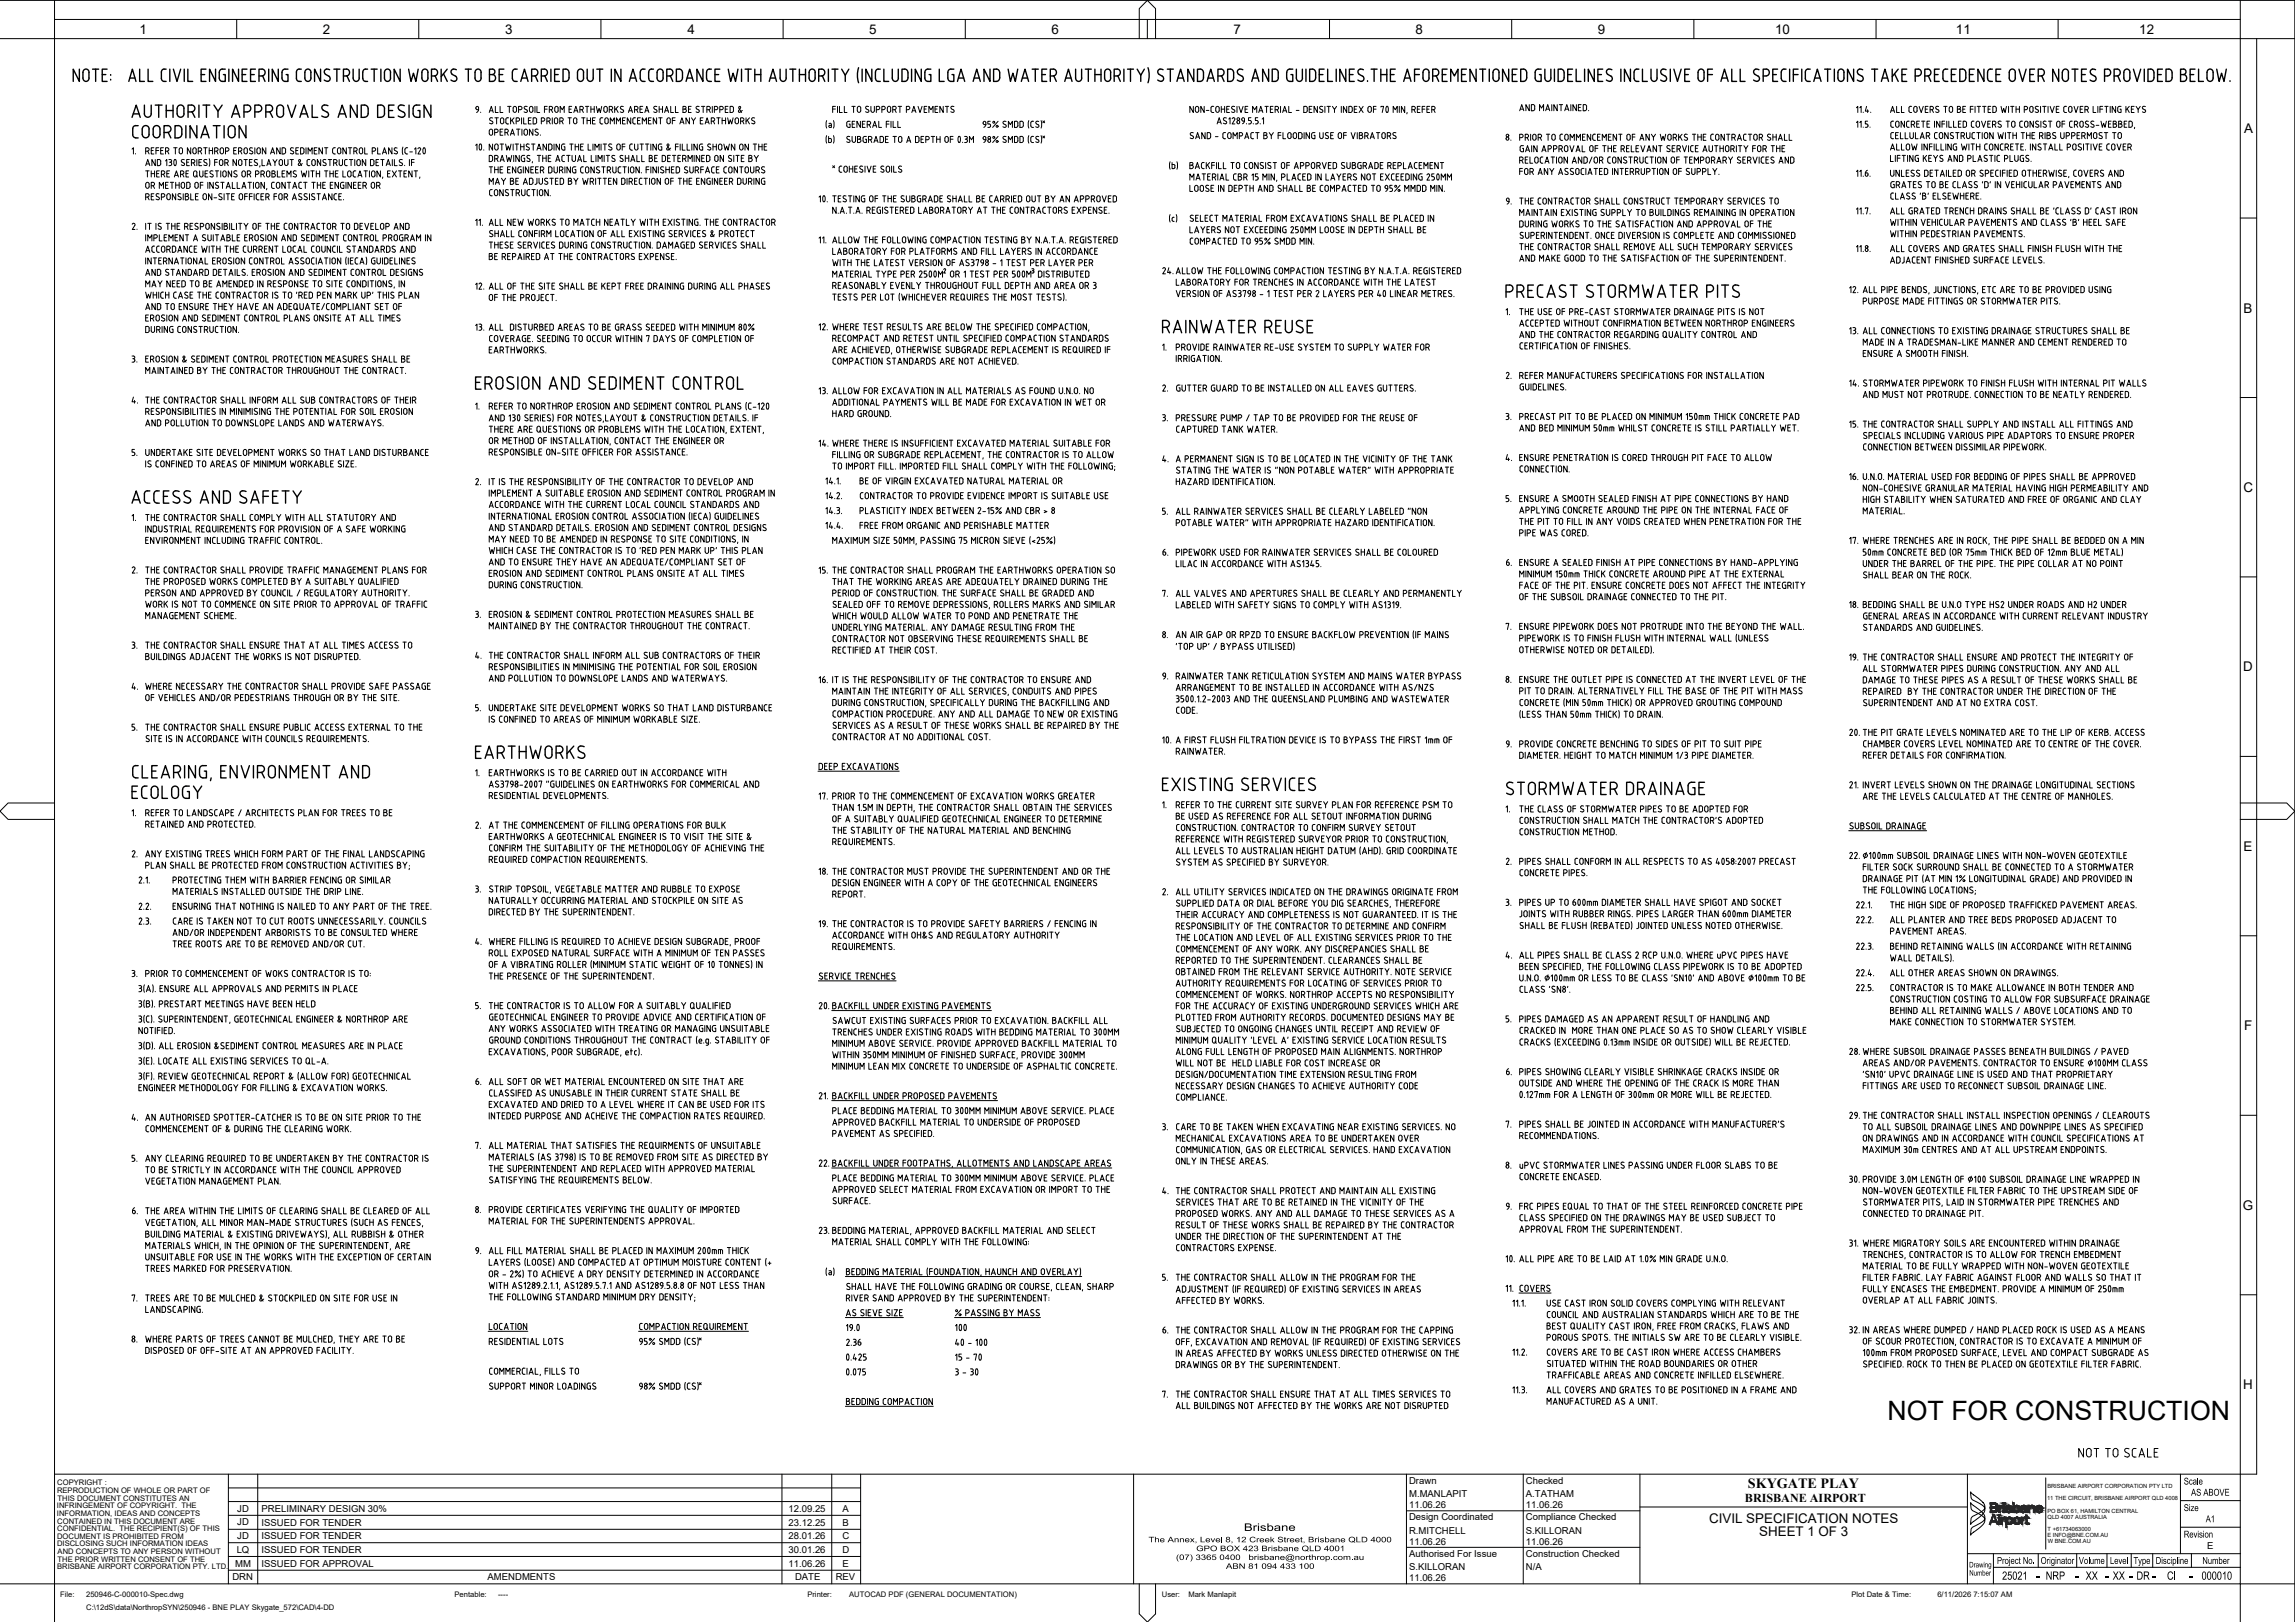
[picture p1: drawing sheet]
<svg xmlns="http://www.w3.org/2000/svg" width="841mm" height="594mm" viewBox="0 0 841 594" stroke-linecap="round" stroke-linejoin="round" font-family="sans-serif">
<defs><g id="words">
<text font-size="9.8" x="691.7" y="519.9">NOT FOR CONSTRUCTION</text>
<g font-size="5.5">
<text x="746.1" y="578.8">-</text>
<text x="760.2" y="578.8">-</text>
<text x="771.3" y="578.8">-</text>
<text x="780.2" y="578.8">-</text>
<text x="788.4" y="578.8">-</text>
<text x="802.3" y="578.8">-</text>
</g>
<text font-size="5.2" x="640.5" y="545.1">SKYGATE PLAY</text>
<g font-size="4.9">
<text x="51.1" y="12.4">1</text>
<text x="118.3" y="12.4">2</text>
<text x="185.1" y="12.3">3</text>
<text x="252" y="12.4">4</text>
<text x="318.6" y="12.3">5</text>
<text x="385.4" y="12.3">6</text>
<text x="452.1" y="12.4">7</text>
<text x="518.8" y="12.3">8</text>
<text x="585.5" y="12.3">9</text>
<text x="650.5" y="12.3">10</text>
<text x="716.8" y="12.4">11</text>
<text x="784" y="12.4">12</text>
<text x="822.4" y="48.7">A</text>
<text x="822.2" y="114.5">B</text>
<text x="822.1" y="180.2">C</text>
<text x="822.1" y="245.9">D</text>
<text x="822.2" y="311.7">E</text>
<text x="822.4" y="377.4">F</text>
<text x="821.9" y="443.1">G</text>
<text x="822" y="508.8">H</text>
<text x="626.4" y="557.7">CIVIL SPECIFICATION NOTES</text>
<text x="644.7" y="562.7">SHEET 1 OF 3</text>
</g>
<g font-size="4.7">
<text x="733.7" y="578.6">25021</text>
<text x="749.7" y="578.6">NRP</text>
<text x="764.3" y="578.6">XX</text>
<text x="774.2" y="578.6">XX</text>
<text x="783" y="578.6">DR</text>
<text x="794.1" y="578.6">CI</text>
<text x="806.8" y="578.6">000010</text>
</g>
<text font-size="4.4" x="639.5" y="550.3">BRISBANE AIRPORT</text>
<text font-size="4.3" x="455.8" y="560.7">Brisbane</text>
<g font-size="3.9">
<text x="800.3" y="543.7">Scale</text>
<text x="802.9" y="547.8">AS ABOVE</text>
<text x="800.3" y="553.4">Size</text>
<text x="808.3" y="557.5">A1</text>
<text x="800.3" y="563.2">Revision</text>
<text x="731.8" y="572.8">Project No.</text>
<text x="747.8" y="572.8">Originator</text>
<text x="761.8" y="572.8">Volume</text>
<text x="773.2" y="572.8">Level</text>
<text x="781.9" y="572.8">Type</text>
<text x="790" y="572.8">Discipline</text>
<text x="807.1" y="572.8">Number</text>
</g>
<g font-size="3.5">
<text x="516.4" y="543.4">Drawn</text>
<text x="559.2" y="543.4">Checked</text>
<text x="516.4" y="548.4">M.MANLAPIT</text>
<text x="559.2" y="548.4">A.TATHAM</text>
<text x="87" y="553.7">JD</text>
<text x="95.8" y="553.7">PRELIMINARY DESIGN 30%</text>
<text x="289" y="553.7">12.09.25</text>
<text x="308.8" y="553.7">A</text>
<text x="516.4" y="556.7">Design Coordinated</text>
<text x="516.4" y="552.3">11.06.26</text>
<text x="559.2" y="556.7">Compliance Checked</text>
<text x="559.2" y="552.3">11.06.26</text>
<text x="87" y="563.9">JD</text>
<text x="87" y="558.7">JD</text>
<text x="95.8" y="563.8">ISSUED FOR TENDER</text>
<text x="95.8" y="558.8">ISSUED FOR TENDER</text>
<text x="289" y="563.8">28.01.26</text>
<text x="289" y="558.8">23.12.25</text>
<text x="308.7" y="563.8">C</text>
<text x="308.8" y="558.8">B</text>
<text x="516.4" y="561.7">R.MITCHELL</text>
<text x="559.2" y="561.7">S.KILLORAN</text>
<text x="86.7" y="568.8">LQ</text>
<text x="95.8" y="568.8">ISSUED FOR TENDER</text>
<text x="289" y="568.8">30.01.26</text>
<text x="308.7" y="568.8">D</text>
<text x="516.4" y="565.7">11.06.26</text>
<text x="559.2" y="565.7">11.06.26</text>
<text x="808.9" y="567.2">E</text>
<text x="86.1" y="573.8">MM</text>
<text x="95.8" y="573.8">ISSUED FOR APPROVAL</text>
<text x="289" y="573.8">11.06.26</text>
<text x="308.8" y="573.8">E</text>
<text x="516.4" y="570.1">Authorised For Issue</text>
<text x="516.4" y="575.1">S.KILLORAN</text>
<text x="559.2" y="570.1">Construction Checked</text>
<text x="559.2" y="575.1">N/A</text>
<text x="85.2" y="578.7">DRN</text>
<text x="178.7" y="578.7">AMENDMENTS</text>
<text x="291.3" y="578.7">DATE</text>
<text x="306.2" y="578.7">REV</text>
<text x="516.4" y="579.1">11.06.26</text>
</g>
<g font-size="3.1">
<text x="420.9" y="564.9">The Annex, Level 8, 12 Creek Street, Brisbane QLD 4000</text>
<text x="438.4" y="568.1">GPO BOX 423 Brisbane QLD 4001</text>
<text x="431" y="571.3">(07) 3365 0400</text>
<text x="449.3" y="574.6">ABN 81 094 433 100</text>
<text x="460.7" y="571.3">brisbane@northrop.com.au</text>
<text x="721.6" y="574.1">Drawing</text>
<text x="721.7" y="577.1">Number</text>
</g>
<g font-size="2.8">
<text x="21" y="544">COPYRIGHT :</text>
<text x="20.9" y="546.8">REPRODUCTION OF WHOLE OR PART OF</text>
<text x="21.1" y="549.6">THIS DOCUMENT CONSTITUTES AN</text>
<text x="20.9" y="552.4">INFRINGEMENT OF COPYRIGHT. THE</text>
<text x="20.9" y="555.2">INFORMATION, IDEAS AND CONCEPTS</text>
<text x="20.9" y="563.6">DOCUMENT IS PROHIBITED FROM</text>
<text x="21" y="558">CONTAINED IN THIS DOCUMENT ARE</text>
<text x="21" y="560.8">CONFIDENTIAL. THE RECIPIENT(S) OF THIS</text>
<text x="20.9" y="566.4">DISCLOSING SUCH INFORMATION IDEAS</text>
<text x="21.1" y="569.2">AND CONCEPTS TO ANY PERSON WITHOUT</text>
<text x="21" y="574.8">BRISBANE AIRPORT CORPORATION PTY. LTD.</text>
<text x="21.1" y="572">THE PRIOR WRITTEN CONSENT OF THE</text>
<text x="22.1" y="585">File:</text>
<text x="31.6" y="585">250946-C-000010-Spec.dwg</text>
<text x="166.6" y="585">Pentable:</text>
<text x="182.5" y="585">----</text>
<text x="295.9" y="585">Printer:</text>
<text x="311.2" y="585">AUTOCAD PDF (GENERAL DOCUMENTATION)</text>
<text x="425.8" y="585">User:</text>
<text x="435.5" y="585">Mark Manlapit</text>
<text x="678.5" y="585">Plot Date &amp; Time:</text>
<text x="710" y="585">6/11/2026 7:15:07 AM</text>
<text x="31.6" y="589.6">C:\12dS\data\NorthropSYN\250946 - BNE PLAY Skygate_572\CAD\4-DD</text>
</g>
<g font-size="2.1">
<text x="750.3" y="545">BRISBANE AIRPORT CORPORATION PTY LTD</text>
<text x="750.2" y="549.5">11 THE CIRCUIT, BRISBANE AIRPORT QLD 4008</text>
<text x="750.3" y="554">PO BOX 61, HAMILTON CENTRAL</text>
<text x="750.4" y="556.2">QLD 4007 AUSTRALIA</text>
<text x="750.3" y="563">E INFO@BNE.COM.AU</text>
<text x="750.4" y="560.7">T +61734063000</text>
<text x="750.4" y="565.2">W BNE.COM.AU</text>
</g>
</g></defs>
<!-- layer: PROJECT TITLE BLOCK(BAC V2.1)|G-TTLB-BORD -->
<g fill="#fff" stroke="#fff" stroke-width=".37">
<path d="M734.9 559.3h.6z"/>
<path d="M734.6 562.1h1.1z"/>
<path d="M734.9 559.3l.8 .1zM734.6 559.4h1.1z"/>
<path d="M734.6 559.4l1.3 .1zM734.4 559.5h1.5z"/>
<path d="M734.4 559.5l1.7 .2zM734.1 559.7h2z"/>
<path d="M734.1 559.7l2.1 .1zM734.1 559.7l2.1 .1z"/>
<path d="M734.1 559.8h.8zM734.1 559.8h1.1z"/>
<path d="M735.2 559.8h1zM735.2 559.8h1z"/>
<path d="M734.1 559.8h.8zM734.1 559.8h.7z"/>
<path d="M735.3 559.8h1zM735.3 559.8h1z"/>
<path d="M735.5 559.8l.8 .1zM735.5 559.8l.8 .1z"/>
<path d="M734.1 559.8h.7zM734.1 559.8l.6 .1z"/>
<path d="M734 559.9h.7zM734 559.9h.7z"/>
<path d="M735.6 559.9h.7zM735.6 559.9h.7z"/>
<path d="M734 559.9h.7zM734 559.9l.6 .1z"/>
<path d="M735.6 559.9l.7 .1zM735.6 559.9l.7 .1z"/>
<path d="M735.8 560l.6 .2zM735.8 560l.6 .2z"/>
<path d="M733.9 560h.7zM733.9 560l.6 .2zM733.9 560.2h.6zM733.9 560.2h.6z"/>
<path d="M735.8 560.2h.6zM735.8 560.2h.6z"/>
<path d="M733.9 560.2h.6zM733.9 560.2l.5 .1z"/>
<path d="M735.8 560.2l.7 .1zM735.8 560.2l.7 .1z"/>
<path d="M735.9 560.3l.6 .1zM735.9 560.3l.6 .1z"/>
<path d="M733.8 560.3l.6 .1zM733.8 560.3l.6 .1z"/>
<path d="M733.8 560.4h.6zM733.8 560.4l.6 .1z"/>
<path d="M735.9 560.4l.6 .1zM735.9 560.4l.6 .1z"/>
<path d="M735.9 560.5l.6 .2zM735.9 560.5l.6 .2z"/>
<path d="M733.8 560.5l.6 .2zM733.8 560.5l.6 .2z"/>
<path d="M735.9 560.7l.6 .2v-.2zM735.9 560.7l.6 .2h-.6z"/>
<path d="M733.8 560.7l.6 .2v-.2zM733.8 560.7l.6 .2h-.6z"/>
<path d="M735.9 560.9l.6 .1zM735.9 560.9l.6 .1z"/>
<path d="M733.8 560.9l.6 .1zM733.8 560.9l.6 .1z"/>
<path d="M735.9 561l.6 .1zM735.9 561l.6 .1z"/>
<path d="M733.8 561l.6 .1zM733.8 561l.6 .1z"/>
<path d="M735.9 561.1h.6zM735.9 561.1l.5 .2z"/>
<path d="M733.8 561.1l.7 .2zM733.8 561.1l.7 .2z"/>
<path d="M735.8 561.3h.6zM735.8 561.3h.6z"/>
<path d="M733.9 561.3h.6zM733.9 561.3h.6z"/>
<path d="M735.8 561.3h.6zM735.8 561.3l.5 .1z"/>
<path d="M733.9 561.3l.7 .1zM733.9 561.3l.7 .1z"/>
<path d="M735.8 561.4h.5zM735.8 561.4l.5 .1z"/>
<path d="M733.9 561.4l.8 .1zM733.9 561.4l.8 .1z"/>
<path d="M735.6 561.5l.7 .1zM735.6 561.5l.7 .1z"/>
<path d="M734 561.5l.7 .1zM734 561.5l.7 .1z"/>
<path d="M735.6 561.6h.7zM735.5 561.6h.8z"/>
<path d="M734 561.6h.8zM734 561.6h.8z"/>
<path d="M735.5 561.6h.8zM735.3 561.7h.9z"/>
<path d="M734.1 561.6l.8 .1zM734.1 561.6l.8 .1z"/>
<path d="M735.3 561.7h.9zM735.2 561.7h1z"/>
<path d="M734.1 561.7h1.1zM734.1 561.7h1.1z"/>
<path d="M734.1 561.7h2.1zM734.1 561.7l2 .1z"/>
<path d="M734.1 561.8h2zM734.1 561.8l1.8 .1z"/>
<path d="M734.4 561.9h1.5zM734.4 561.9l1.3 .2z"/>
<path d="M734.6 562.1h.9zM734.9 562.1h.6z"/>
</g>
<g fill="none" stroke="#000" stroke-width=".37">
<path d="M0 14.2h821v565.9h-821M0 .1h841v594M20 .1v594M20 7.1h801M86.7 7.1v7.1M153.5 7.1v7.1M220.2 7.1v7.1M287 7.1v7.1M353.7 7.1v7.1M417.5 14.2v-11.1l3-3 3 3v11.1M420.5 7.1v7.1M487.2 7.1v7.1"/>
<path d="M554 7.1v7.1M620.7 7.1v7.1M687.5 7.1v7.1M754.2 7.1v7.1M821 .1v14.1h20M827 14.2v525.7h-807M821 79.9h6M821 145.6h6M821 211.3h6M821 277h6M20 294.1h-17l-3 3 3 3h17M821 294.1h17l3 3-3 3h-17"/>
<path d="M821 342.7h6M821 408.5h6M821 474.2h6M83.7 539.9v40.2M94.4 539.9v40.2M286.6 539.9v40.2M304.8 539.9v40.2M315.4 539.9v40.2M415.4 539.9v40.2M515.4 539.9v40.2M558.2 539.9v40.2M601 539.9v40.2"/>
<path d="M721 539.9v40.2M799 539.9v29.2M83.7 545h231.7M83.7 550h231.7M83.7 555h231.7M515.4 553.4h85.6M601 552h120M722.1 546.5l1.2 1a11.8 11.8 0 0 1 4 3.9v1l-.7-1-2.4-1.4a2.38 2.38 0 0 1-2-2.9zM722.1 550.4l1.2 1a12.3 12.3 0 0 1 4 3.9v1l-.7-1-2.4-1.4a2.6 2.6 0 0 1-2.1-3.2zM722.7 555.6l3.5-2 1.1-1.2 .1 .6a8.4 8.4 0 0 1-4.1 4.2l-1.2 1.1 .2-2zM722.7 559.5l3.5-2 1.1-1.2 .1 .7a8.4 8.4 0 0 1-4.1 4.2l-1.2 1 .2-2zM749.7 541.3v26.1"/>
<path d="M799 549.6h22M799 559.4h22M83.7 560.1h231.7M83.7 565h231.7M83.7 570.1h231.7M83.7 575.1h231.7M515.4 566.7h85.6M721 569.1h100.1M730.5 574.1h90.6M730.5 569.1v11M417.5 580.1v11l3 3M423.5 580.1v11l-3 3"/>
<path d="M841 580.1h-20v14"/>
</g>
<g fill="#0c2340" stroke="#0c2340" stroke-width=".37">
<path d="M730.3 554.8h.6z"/>
<path d="M729.4 557.4h.4l-.4 .9z"/>
<path d="M731.4 557.4h.5l.3 .9z"/>
<path d="M732.5 554.7h.2z"/>
<path d="M733.4 555.7h.4z"/>
<path d="M734.4 555.7h.3z"/>
<path d="M733.4 557h.4v1.3z"/>
<path d="M736.3 555.7h.2z"/>
<path d="M736.8 556.2h.6z"/>
<path d="M736.2 558.3h.3z"/>
<path d="M735 557.9h.5v1.5z"/>
<path d="M739 555.7h.4z"/>
<path d="M739.5 557.9h.7z"/>
<path d="M739.3 558h.8z"/>
<path d="M738.8 558.3h.7z"/>
<path d="M740.8 555.7h.4z"/>
<path d="M741.9 555.7h.2z"/>
<path d="M740.8 557h.4v1.3z"/>
<path d="M742.4 555h.5z"/>
<path d="M742.9 556.1h.6z"/>
<path d="M731.1 551h.8z"/>
<path d="M731.3 551.3h.6z"/>
<path d="M731.1 553.5h.8z"/>
<path d="M732.4 551.4h.5z"/>
<path d="M733.6 551.4h.2z"/>
<path d="M733.6 551.9h.2z"/>
<path d="M732.4 552.7h.6v1.3z"/>
<path d="M736.6 552l.6 .2z"/>
<path d="M736.2 552.9h1z"/>
<path d="M736.4 553h.8z"/>
<path d="M735 553.1h.5z"/>
<path d="M735 553.3h.6z"/>
<path d="M736 554h.3z"/>
<path d="M747.1 551.4h.3z"/>
<path d="M747.9 553.1h.6z"/>
<path d="M746.2 553.5h.8z"/>
<path d="M747.1 554h.4z"/>
<path d="M737.6 550.4h.6z"/>
<path d="M738.9 551.4h.3z"/>
<path d="M737.6 553.6h.6l-.1 .4z"/>
<path d="M738.9 554h.3z"/>
<path d="M741.4 551.4h.5z"/>
<path d="M740.5 552h.6z"/>
<path d="M741.6 552.4h.6z"/>
<path d="M742 553.5h.8z"/>
<path d="M741.6 553.6h.7z"/>
<path d="M741.2 554h.4z"/>
<path d="M741.3 554h.2z"/>
<path d="M741.3 554h.3z"/>
<path d="M744.4 551.4h.5z"/>
<path d="M743.2 552.7h.6v1.3z"/>
<path d="M745.2 552.6h.5v1.4z"/>
<path d="M730.3 554.8l.8 .4-.2-.4zM730.3 554.8l.8 .4h-.9z"/>
<path d="M730.6 555.2l1.1 1.8-.6-1.8zM730.6 555.2l1.1 1.8h-.5z"/>
<path d="M730.2 555.2l-.2 1.8 .6-1.8zM730.2 555.2l-.2 1.8h-.5z"/>
<path d="M731.2 557h.5zM731.2 557h.5z"/>
<path d="M729.5 557h1.7zM729.5 557h1.7z"/>
<path d="M729.5 557l2.4 .4-.2-.4zM729.5 557l2.4 .4h-2.5z"/>
<path d="M729.8 557.4h2.1zM729.8 557.4h2.1z"/>
<path d="M729.4 557.4h.4zM729.4 557.4h.4z"/>
<path d="M729 558.3h.4zM729.4 557.4v.9h-.4z"/>
<path d="M731.8 558.3h.4zM731.4 557.4l.8 .9h-.4z"/>
<path d="M732.5 554.7l.3 .1zM732.5 554.7l.3 .1zM732.5 554.8h.3zM732.5 554.8h.3z"/>
<path d="M732.5 554.8l.4 .1zM732.5 554.8l.4 .1zM732.4 554.9h.5zM732.4 554.9h.5z"/>
<path d="M732.4 554.9l.5 .1zM732.4 554.9l.5 .1zM732.4 555h.5zM732.4 555h.5z"/>
<path d="M732.4 555l.5 .1zM732.4 555l.5 .1zM732.4 555.1h.5zM732.4 555.1h.5z"/>
<path d="M732.4 555.1h.5zM732.4 555.1l.4 .1zM732.5 555.2h.3zM732.5 555.2h.3z"/>
<path d="M732.5 555.2h.3zM732.5 555.2h.2zM732.5 555.2h.2z"/>
<path d="M732.5 555.7h.4zM732.5 555.7h.4zM732.5 555.7h.4zM732.5 555.7h.4z"/>
<path d="M732.5 555.7l.4 .1zM732.5 555.7l.4 .1zM732.5 555.8h.4zM732.5 555.8h.4z"/>
<path d="M732.5 555.8l.4 .1zM732.5 555.8l.4 .1zM732.5 555.9h.4zM732.5 555.9h.4z"/>
<path d="M732.5 555.9l.4 .2zM732.5 555.9l.4 .2zM732.5 556.1h.4zM732.5 556.1h.4z"/>
<path d="M732.5 556.1l.4 .2v-.2zM732.5 556.1l.4 .2h-.4zM732.5 556.3h.4zM732.5 556.3h.4z"/>
<path d="M732.5 556.3l.4 .2v-.2zM732.5 556.3l.4 .2h-.4zM732.5 556.5h.4zM732.5 556.5h.4z"/>
<path d="M732.5 556.5l.4 .5v-.5zM732.5 556.5l.4 .5h-.4zM732.5 557h.4zM732.5 557h.4z"/>
<path d="M732.5 557l.4 .5v-.5zM732.5 557l.4 .5h-.4zM732.5 557.5h.4zM732.5 557.5h.4z"/>
<path d="M732.5 557.5l.4 .2v-.2zM732.5 557.5l.4 .2h-.4zM732.5 557.7h.4zM732.5 557.7h.4z"/>
<path d="M732.5 557.7l.4 .2v-.2zM732.5 557.7l.4 .2h-.4zM732.5 557.9h.4zM732.5 557.9h.4z"/>
<path d="M732.5 557.9l.4 .2zM732.5 557.9l.4 .2zM732.5 558.1h.4zM732.5 558.1h.4z"/>
<path d="M732.5 558.1l.4 .1zM732.5 558.1l.4 .1zM732.5 558.2h.4zM732.5 558.2h.4z"/>
<path d="M732.5 558.2l.4 .1zM732.5 558.2l.4 .1zM732.5 558.3h.4zM732.5 558.3h.4zM732.5 558.3h.4zM732.5 558.3h.4z"/>
<path d="M734.4 555.7h.3zM734.3 555.7h.4z"/>
<path d="M734.3 555.7l.4 .1zM734.2 555.8h.5z"/>
<path d="M734.2 555.8h.5zM734.1 555.8h.6z"/>
<path d="M734.1 555.8l.6 .1zM733.9 555.9h.8z"/>
<path d="M733.9 555.9l.8 .2zM733.9 555.9l.8 .2h-.9z"/>
<path d="M733.4 555.7l.4 .4v-.4zM733.4 555.7l.4 .4h-.4z"/>
<path d="M733.4 556.1h1.3zM733.4 556.1h1.3z"/>
<path d="M733.4 556.1h1.1zM733.4 556.1h.9z"/>
<path d="M733.4 556.1h.9zM733.4 556.1l.8 .1z"/>
<path d="M733.4 556.2h.8zM733.4 556.2l.7 .1z"/>
<path d="M733.4 556.3h.7zM733.4 556.3l.6 .1z"/>
<path d="M733.4 556.4h.6zM733.4 556.4l.5 .1z"/>
<path d="M733.4 556.5h.5zM733.4 556.5l.4 .2z"/>
<path d="M733.4 556.7h.4zM733.4 556.7l.4 .1z"/>
<path d="M733.4 556.8l.4 .2zM733.4 556.8l.4 .2z"/>
<path d="M733.4 558.3h.4zM733.4 557l.4 1.3h-.4z"/>
<path d="M736.3 555.7h.3zM736.1 555.7h.5z"/>
<path d="M735 555.7h.4zM735 555.7h.4z"/>
<path d="M736.1 555.7h.6zM736 555.7h.7z"/>
<path d="M736 555.7l.9 .1zM735.9 555.8h1z"/>
<path d="M735.9 555.8h1zM735.8 555.8h1.1z"/>
<path d="M735.8 555.8l1.2 .1zM735.8 555.9h1.2z"/>
<path d="M735.8 555.9h1.3zM735.6 555.9h1.5z"/>
<path d="M735.6 555.9l1.6 .1zM735.6 555.9l1.6 .1z"/>
<path d="M735.5 556l1.8 .1zM735.5 556l1.8 .1z"/>
<path d="M736.3 556.1h1zM736.3 556.1h1z"/>
<path d="M735.5 556.1h.8zM735.5 556.1h.8z"/>
<path d="M736.3 556.1h1zM736.3 556.1h1z"/>
<path d="M735.5 556.1h.6zM735.5 556.1h.8z"/>
<path d="M736.4 556.1h.9zM736.4 556.1h.9z"/>
<path d="M735.5 556.1h.6zM735.5 556.1h.5z"/>
<path d="M735.5 556.1h.5zM735.5 556.1h.4z"/>
<path d="M735 555.7l.5 .4-.1-.4zM735 555.7l.5 .4h-.5z"/>
<path d="M735 556.1h.9zM735 556.1l.8 .1z"/>
<path d="M736.6 556.1l.8 .1zM736.6 556.1l.8 .1zM736.8 556.2h.6z"/>
<path d="M735 556.2h.8zM735 556.2l.7 .1z"/>
<path d="M735 556.3h.7zM735 556.3l.6 .1z"/>
<path d="M736.9 556.2l.6 .2zM736.9 556.2l.6 .2z"/>
<path d="M737 556.4l.5 .1zM737 556.4l.5 .1z"/>
<path d="M735 556.4h.6zM735 556.4l.5 .1z"/>
<path d="M737.1 556.5l.4 .1zM737.1 556.5l.4 .1z"/>
<path d="M735 556.5h.5zM735 556.5l.5 .2z"/>
<path d="M735 556.7h.5zM735 556.7l.5 .1z"/>
<path d="M737.1 556.6l.5 .2-.1-.2zM737.1 556.6l.5 .2h-.4zM737.2 556.8h.4zM737.2 556.8h.4z"/>
<path d="M735 556.8l.5 .2zM735 556.8l.5 .2z"/>
<path d="M737.2 556.8l.4 .3v-.3zM737.2 556.8l.4 .3h-.4z"/>
<path d="M735 557l.5 .2zM735 557l.5 .2z"/>
<path d="M737.2 557.1l.4 .1zM737.2 557.1l.4 .1z"/>
<path d="M735 557.2l.5 .1zM735 557.2l.5 .1z"/>
<path d="M737.2 557.2h.4zM737.2 557.2l.4 .1z"/>
<path d="M735 557.3l.5 .2zM735 557.3l.5 .2z"/>
<path d="M737.2 557.3h.4zM737.2 557.3l.3 .2z"/>
<path d="M737.1 557.5h.4zM737.1 557.5h.4z"/>
<path d="M735 557.5l.6 .1zM735 557.5l.6 .1z"/>
<path d="M735 557.6l.7 .1zM735 557.6l.7 .1z"/>
<path d="M737.1 557.5h.4zM737.1 557.5l.3 .2h-.5z"/>
<path d="M736.9 557.7h.5zM736.9 557.7l.5 .1z"/>
<path d="M735 557.7l.8 .1zM735 557.7l.8 .1z"/>
<path d="M736.9 557.8h.5zM736.8 557.8h.6z"/>
<path d="M735 557.8l.9 .1zM735 557.8l.9 .1z"/>
<path d="M735 557.9h1zM735 557.9h1z"/>
<path d="M735.5 557.9h.5zM735.5 557.9h.5z"/>
<path d="M735 557.9h.5zM735 557.9h.5z"/>
<path d="M736.8 557.8h.6zM736.6 557.9h.7z"/>
<path d="M735.5 557.9l.7 .1zM735.5 557.9l.7 .1z"/>
<path d="M735.5 558h.8zM735.5 558h.8z"/>
<path d="M736.6 557.9h.7zM736.3 558h.9z"/>
<path d="M735.5 558h.8zM735.5 558h.8z"/>
<path d="M735.5 558h1.7zM735.5 558h1.7z"/>
<path d="M735.5 558h1.7zM735.5 558l1.6 .1z"/>
<path d="M735.6 558.1h1.5zM735.6 558.1l1.4 .1z"/>
<path d="M735.7 558.2h1.3zM735.7 558.2h1.2z"/>
<path d="M735.8 558.2h1.1zM735.8 558.2l1 .1z"/>
<path d="M735.9 558.3h.9zM735.9 558.3h.8z"/>
<path d="M736 558.3h.7zM736 558.3h.5z"/>
<path d="M736.2 558.3h.3zM736.2 558.3h.3z"/>
<path d="M735 559.4h.5zM735 557.9l.5 1.5h-.5z"/>
<path d="M739 555.7h.5zM738.8 555.7h.7z"/>
<path d="M738.8 555.7l.8 .1zM738.7 555.8h.9z"/>
<path d="M738.7 555.8h1zM738.5 555.8h1.2z"/>
<path d="M738.5 555.8l1.3 .1zM738.5 555.8l1.3 .1z"/>
<path d="M738.5 555.9h1.4zM738.3 555.9h1.6z"/>
<path d="M738.3 555.9l1.7 .1zM738.3 555.9l1.7 .1z"/>
<path d="M738.3 556l1.8 .1zM738.3 556l1.8 .1z"/>
<path d="M739.2 556.1h.9zM739.2 556.1h.9z"/>
<path d="M738.2 556.1h.9zM738.2 556.1h1z"/>
<path d="M739.3 556.1h.8zM739.3 556.1h.8z"/>
<path d="M738.2 556.1h.9zM738.2 556.1h.6zM738.2 556.1h.6zM738.2 556.1h.6z"/>
<path d="M739.4 556.1h.8zM739.4 556.1h.8z"/>
<path d="M738.2 556.1h.6zM738.2 556.1l.5 .1z"/>
<path d="M739.6 556.1l.6 .1zM739.6 556.1l.6 .1z"/>
<path d="M739.6 556.2h.6zM739.6 556.2h.6z"/>
<path d="M738.1 556.2h.6zM738.1 556.2l.5 .1z"/>
<path d="M738 556.3h.6zM738 556.3h.5z"/>
<path d="M739.7 556.2l.6 .2zM739.7 556.2l.6 .2z"/>
<path d="M739.8 556.4h.5zM739.8 556.4h.5z"/>
<path d="M738 556.3h.5zM738 556.3l.5 .1z"/>
<path d="M739.9 556.4l.5 .1zM739.9 556.4l.5 .1z"/>
<path d="M738 556.4h.5zM738 556.4l.4 .2h-.5zM737.9 556.6h.5zM737.9 556.6h.5z"/>
<path d="M739.9 556.5l.5 .2zM739.9 556.5l.5 .2z"/>
<path d="M740 556.7h.4zM740 556.7h.4z"/>
<path d="M737.9 556.6h.5zM737.9 556.6l.4 .1z"/>
<path d="M737.9 556.7h.4zM737.9 556.7l.4 .1z"/>
<path d="M740 556.7l.5 .2zM740 556.7l.5 .2z"/>
<path d="M740 556.9h.5zM740 556.9h.5z"/>
<path d="M737.9 556.8l.4 .2zM737.9 556.8l.4 .2z"/>
<path d="M740 556.9l.5 .2zM740 556.9l.5 .2z"/>
<path d="M737.9 557l.4 .1zM737.9 557l.4 .1z"/>
<path d="M737.9 557.1l.4 .1zM737.9 557.1l.4 .1z"/>
<path d="M740 557.1l.5 .1zM740 557.1l.5 .1z"/>
<path d="M740 557.2l.5 .1zM740 557.2l.5 .1z"/>
<path d="M737.9 557.2l.4 .1zM737.9 557.2l.4 .1z"/>
<path d="M737.9 557.3l.4 .1zM737.9 557.3l.4 .1z"/>
<path d="M740 557.3h.5zM740 557.3l.4 .2zM739.9 557.5h.5zM739.9 557.5h.5z"/>
<path d="M737.9 557.4l.5 .1zM737.9 557.4l.5 .1z"/>
<path d="M739.9 557.5h.5zM739.9 557.5l.4 .1h-.4z"/>
<path d="M738 557.5l.5 .1zM738 557.5l.5 .1z"/>
<path d="M738 557.6l.5 .1zM738 557.6l.5 .1z"/>
<path d="M739.9 557.6h.4zM739.9 557.6l.4 .1z"/>
<path d="M739.8 557.7l.5 .1zM739.8 557.7l.5 .1z"/>
<path d="M738 557.7l.6 .1zM738 557.7l.6 .1z"/>
<path d="M738.1 557.8h.6zM738.1 557.8h.6z"/>
<path d="M739.7 557.8h.6zM739.6 557.8h.6z"/>
<path d="M738.1 557.8l.7 .1zM738.1 557.8l.7 .1z"/>
<path d="M739.6 557.8h.6zM739.5 557.9h.7zM739.4 557.9h.8z"/>
<path d="M738.1 557.9l.8 .1zM738.1 557.9l.8 .1z"/>
<path d="M739.4 557.9h.8zM739.3 558h.8zM739.1 558h1z"/>
<path d="M738.2 558h.9zM738.2 558h.9z"/>
<path d="M738.2 558h1.9zM738.2 558l1.8 .1z"/>
<path d="M738.3 558.1h1.7zM738.3 558.1h1.7z"/>
<path d="M738.3 558.1h1.7zM738.3 558.1l1.5 .1z"/>
<path d="M738.5 558.2h1.3zM738.5 558.2h1.3z"/>
<path d="M738.6 558.2h1.2zM738.6 558.2l1 .1z"/>
<path d="M738.7 558.3h.9zM738.7 558.3h.8z"/>
<path d="M738.8 558.3h.5zM739 558.3h.3z"/>
<path d="M741.9 555.7h.2zM741.7 555.7h.4z"/>
<path d="M741.7 555.7l.4 .1zM741.6 555.8h.5z"/>
<path d="M741.6 555.8h.5zM741.5 555.8h.6z"/>
<path d="M741.5 555.8l.6 .1zM741.3 555.9h.8z"/>
<path d="M741.3 555.9l.8 .2zM741.3 555.9l.8 .2h-.9z"/>
<path d="M740.8 555.7l.4 .4v-.4zM740.8 555.7l.4 .4h-.4z"/>
<path d="M740.8 556.1h1.3zM740.8 556.1h1.3z"/>
<path d="M740.8 556.1h1.1zM740.8 556.1h1z"/>
<path d="M740.8 556.1h1zM740.8 556.1l.8 .1z"/>
<path d="M740.8 556.2h.8zM740.8 556.2l.7 .1z"/>
<path d="M740.8 556.3h.7zM740.8 556.3l.6 .1z"/>
<path d="M740.8 556.4h.6zM740.8 556.4l.5 .1z"/>
<path d="M740.8 556.5h.5zM740.8 556.5l.5 .2z"/>
<path d="M740.8 556.7l.5 .1zM740.8 556.7l.5 .1z"/>
<path d="M740.8 556.8h.5zM740.8 556.8l.4 .2z"/>
<path d="M740.8 558.3h.4zM740.8 557l.4 1.3h-.4z"/>
<path d="M742.4 555l.5 .7v-.7zM742.4 555l.5 .7h-.5z"/>
<path d="M742.4 555.7h1.1zM742.4 555.7h1.1z"/>
<path d="M742.4 555.7l1.1 .4v-.4zM742.4 555.7l1.1 .4h-1.1z"/>
<path d="M742.4 556.1h.5zM742.4 556.1h.5z"/>
<path d="M742.4 556.1l.5 1.5v-1.5zM742.4 556.1l.5 1.5h-.5zM742.4 557.6h.5zM742.4 557.6h.5z"/>
<path d="M742.4 557.6l.5 .2zM742.4 557.6l.5 .2z"/>
<path d="M742.4 557.8h.5zM742.4 557.8h.5z"/>
<path d="M742.4 557.8l.5 .1zM742.4 557.8l.5 .1z"/>
<path d="M742.5 557.9h.5zM742.5 557.9h.5z"/>
<path d="M742.5 557.9h.7zM742.5 557.9h.7z"/>
<path d="M742.5 557.9h1.1zM742.5 557.9h1.1z"/>
<path d="M742.5 557.9l1.1 .1zM742.5 557.9l1.1 .1z"/>
<path d="M742.5 558l1.1 .1zM742.5 558l1.1 .1z"/>
<path d="M742.5 558.1l1.1 .1zM742.5 558.1l1.1 .1z"/>
<path d="M742.6 558.2h1zM742.6 558.2h1z"/>
<path d="M742.7 558.2l.9 .1zM742.7 558.2l.9 .1z"/>
<path d="M742.8 558.3h.8zM742.8 558.3h.8z"/>
<path d="M742.9 558.3h.7zM743.1 558.3h.5zM742.9 558.3h.7z"/>
<path d="M729.4 550.4h1.3zM729.4 550.4h1.3z"/>
<path d="M729.4 550.4h1.5zM729.4 550.4h1.5z"/>
<path d="M729.4 550.4l1.7 .1zM729.4 550.4l1.7 .1z"/>
<path d="M729.4 550.5h2zM729.4 550.5h2z"/>
<path d="M729.4 550.5l2.1 .1zM729.4 550.5l2.1 .1z"/>
<path d="M729.4 550.6l2.2 .1zM729.4 550.6l2.2 .1z"/>
<path d="M729.4 550.7l2.4 .2zM729.4 550.7l2.4 .2z"/>
<path d="M729.4 550.9h2.4zM729.4 550.9h2.4z"/>
<path d="M730 550.9h1.8zM730 550.9h1.8z"/>
<path d="M729.4 550.9h.6zM729.4 550.9h.6z"/>
<path d="M730.7 550.9h1.1zM730.7 550.9h1.1z"/>
<path d="M730.8 550.9h1zM730.8 550.9h1z"/>
<path d="M731 550.9l.9 .1zM731 550.9l.9 .1zM731.1 551h.8z"/>
<path d="M731.1 551h.8zM731.1 551h.8z"/>
<path d="M731.2 551l.7 .1zM731.2 551l.7 .1z"/>
<path d="M731.3 551.1l.6 .1zM731.3 551.1l.6 .1z"/>
<path d="M731.3 551.2h.6zM731.3 551.2h.6z"/>
<path d="M731.3 551.2l.6 .1zM731.3 551.2l.6 .1zM731.3 551.3h.6z"/>
<path d="M731.4 551.3l.5 .1zM731.4 551.3l.5 .1z"/>
<path d="M731.4 551.4h.5zM731.4 551.4h.5z"/>
<path d="M731.4 551.4h.5zM731.4 551.4l.5 .1z"/>
<path d="M731.3 551.5l.6 .1zM731.3 551.5l.6 .1z"/>
<path d="M731.3 551.6h.6zM731.3 551.6h.6z"/>
<path d="M731.3 551.6h.6zM731.3 551.6l.6 .1z"/>
<path d="M731.3 551.7h.6zM731.3 551.7h.6z"/>
<path d="M731.3 551.7h.6zM731.2 551.8h.6z"/>
<path d="M731.2 551.8h.6zM731.2 551.8l.6 .1z"/>
<path d="M731.1 551.9h.7zM731 551.9h.7zM731 551.9h.7zM731 551.9h.7z"/>
<path d="M731 551.9h.7zM730.8 551.9h.9z"/>
<path d="M729.4 550.9l.6 1.1v-1.1zM729.4 550.9l.6 1.1h-.6z"/>
<path d="M730.8 551.9l.9 .1zM730.7 552h1z"/>
<path d="M729.4 552h1.3zM729.4 552h1.3z"/>
<path d="M729.4 552h2.3zM729.4 552h2.2z"/>
<path d="M729.4 552h2.2zM729.4 552l1.9 .2z"/>
<path d="M729.4 552.2h1.9zM729.4 552.2h1.9zM729.4 552.2h1.9zM729.4 552.2h1.9zM729.4 552.2h1.9zM729.4 552.2h1.9z"/>
<path d="M729.4 552.2h2zM729.4 552.2h2z"/>
<path d="M729.4 552.2h2.1zM729.4 552.2h2.1z"/>
<path d="M729.4 552.2l2.2 .1zM729.4 552.2l2.2 .1z"/>
<path d="M729.4 552.3h2.4zM729.4 552.3h2.4z"/>
<path d="M729.4 552.3l2.5 .1zM729.4 552.3l2.5 .1z"/>
<path d="M730 552.4h1.9zM730 552.4h1.9z"/>
<path d="M729.4 552.4h.6zM729.4 552.4h.6z"/>
<path d="M730.8 552.4h1.1zM730.8 552.4h1.1zM730.8 552.4h1.1zM730.8 552.4h1.1z"/>
<path d="M730.9 552.4l1 .1zM730.9 552.4l1 .1z"/>
<path d="M731.1 552.5h.8zM731.1 552.5h.8z"/>
<path d="M731.2 552.5h.7zM731.2 552.5h.7z"/>
<path d="M731.2 552.5h.7zM731.2 552.5h.7z"/>
<path d="M731.3 552.5l.7 .1zM731.3 552.5l.7 .1zM731.4 552.6h.6zM731.4 552.6h.6z"/>
<path d="M731.4 552.6l.6 .2zM731.4 552.6l.6 .2zM731.4 552.8h.6zM731.4 552.8h.6z"/>
<path d="M731.4 552.8h.6zM731.4 552.8h.6z"/>
<path d="M731.4 552.8l.7 .2zM731.4 552.8l.7 .2z"/>
<path d="M731.5 553h.6zM731.5 553h.6z"/>
<path d="M731.5 553l.6 .1zM731.5 553l.6 .1z"/>
<path d="M731.4 553.1l.7 .1zM731.4 553.1l.7 .1z"/>
<path d="M731.4 553.2h.7zM731.4 553.2h.6z"/>
<path d="M731.4 553.2l.6 .1zM731.4 553.2l.6 .1z"/>
<path d="M731.4 553.3h.6zM731.4 553.3l.6 .1z"/>
<path d="M731.3 553.4h.7zM731.3 553.4h.7z"/>
<path d="M731.2 553.4h.8zM731.2 553.4h.8z"/>
<path d="M731.2 553.4h.8zM731.1 553.5h.8zM730.9 553.5h1z"/>
<path d="M729.4 552.4l.6 1.1v-1.1zM729.4 552.4l.6 1.1h-.6z"/>
<path d="M730.9 553.5h1zM730.8 553.5h1.1z"/>
<path d="M729.4 553.5h1.4zM729.4 553.5h1.4z"/>
<path d="M729.4 553.5h2.5zM729.4 553.5l2.5 .1z"/>
<path d="M729.4 553.6h2.5zM729.4 553.6l2.4 .1z"/>
<path d="M729.4 553.7h2.4zM729.4 553.7l2.2 .1z"/>
<path d="M729.4 553.8h2.2zM729.4 553.8l2 .1z"/>
<path d="M729.4 553.9h2zM729.4 553.9h1.8z"/>
<path d="M729.4 553.9h1.8zM729.4 553.9l1.6 .1z"/>
<path d="M729.4 554h1.3zM729.4 554h1.3zM729.4 554h1.6z"/>
<path d="M733.6 551.4h.2zM733.4 551.4h.4z"/>
<path d="M733.4 551.4h.4zM733.3 551.4h.5z"/>
<path d="M733.3 551.4l.5 .1zM733.2 551.5h.6z"/>
<path d="M733.2 551.5l.6 .1zM733.2 551.5l.6 .1z"/>
<path d="M733.1 551.6l.7 .2zM733.1 551.6l.7 .2h-.8z"/>
<path d="M732.4 551.4l.6 .4-.1-.4zM732.4 551.4l.6 .4h-.6z"/>
<path d="M732.4 551.8l1.4 .1zM732.4 551.8l1.4 .1z"/>
<path d="M732.4 551.9h1.2zM732.4 551.9h1.2z"/>
<path d="M732.4 551.9h1zM732.4 551.9h1.2z"/>
<path d="M732.4 551.9h1zM732.4 551.9l.9 .1z"/>
<path d="M732.4 552h.9zM732.4 552h.8z"/>
<path d="M732.4 552h.8zM732.4 552l.7 .1z"/>
<path d="M732.4 552.1h.7zM732.4 552.1l.6 .2z"/>
<path d="M732.4 552.3h.6zM732.4 552.3l.6 .1z"/>
<path d="M732.4 552.4l.6 .1zM732.4 552.4l.6 .1z"/>
<path d="M732.4 552.5l.6 .2zM732.4 552.5l.6 .2z"/>
<path d="M732.4 554h.6zM732.4 552.7l.6 1.3h-.6z"/>
<path d="M734.3 550.3h.2zM734.3 550.3h.2zM734.3 550.3h.2z"/>
<path d="M734.3 550.3l.4 .1zM734.1 550.4h.6zM734.1 550.4h.6zM734.1 550.4h.6z"/>
<path d="M734.1 550.4l.6 .1zM734.1 550.4l.6 .1zM734.1 550.5h.6zM734.1 550.5h.6z"/>
<path d="M734.1 550.5l.6 .1zM734.1 550.5l.6 .1zM734.1 550.6h.6zM734.1 550.6h.6z"/>
<path d="M734.1 550.6h.6zM734.1 550.6l.6 .2zM734.1 550.8h.6zM734.1 550.8h.6z"/>
<path d="M734.1 550.8h.6zM734.1 550.8l.6 .1zM734.1 550.9h.6zM734.1 550.9h.6z"/>
<path d="M734.1 550.9h.6zM734.1 550.9l.4 .1zM734.3 551h.2z"/>
<path d="M734.3 551h.2zM734.3 551h.2z"/>
<path d="M736 551.4h.2zM736 551.4h.2z"/>
<path d="M736 551.4h.3zM735.9 551.4h.4z"/>
<path d="M735.9 551.4h.5zM735.8 551.4h.6z"/>
<path d="M735.8 551.4h.8zM735.6 551.4h1zM735.6 551.4h1zM735.6 551.4h1z"/>
<path d="M735.6 551.4l1.2 .1zM735.5 551.5h1.3z"/>
<path d="M735.5 551.5h1.3zM735.4 551.5h1.4z"/>
<path d="M735.4 551.5l1.5 .1zM735.4 551.5l1.5 .1z"/>
<path d="M735.3 551.6l1.7 .1zM735.3 551.6l1.7 .1z"/>
<path d="M735.2 551.7h1.9zM735.2 551.7h1.9z"/>
<path d="M735.2 551.7l1.9 .1zM735.2 551.7l1.9 .1z"/>
<path d="M736.2 551.8h.9zM736.2 551.8h.9z"/>
<path d="M735.2 551.8h.8zM735.2 551.8h1z"/>
<path d="M736.2 551.8h.9zM736.2 551.8h.9z"/>
<path d="M735.2 551.8h.8zM735.2 551.8h.6z"/>
<path d="M735.1 551.8h.7zM735.1 551.8h.7z"/>
<path d="M736.4 551.8h.8zM736.4 551.8h.8z"/>
<path d="M736.4 551.8l.8 .1zM736.4 551.8l.8 .1z"/>
<path d="M735.1 551.8h.7zM735.1 551.8l.6 .1z"/>
<path d="M736.6 551.9l.6 .1zM736.6 551.9l.6 .1z"/>
<path d="M735.1 551.9h.6zM735.1 551.9l.5 .1z"/>
<path d="M736.6 552h.6zM736.6 552h.6z"/>
<path d="M735.1 552h.5zM735.1 552h.5z"/>
<path d="M735 552l.6 .1zM735 552l.6 .1z"/>
<path d="M735 552.1l.6 .1zM735 552.1l.6 .1z"/>
<path d="M736.7 552.2h.5zM736.6 552l.6 .2z"/>
<path d="M735 552.2l.6 .1zM735 552.2l.6 .1zM735 552.3h.6zM735 552.3h.6z"/>
<path d="M735 552.3h.7zM735 552.3h.7z"/>
<path d="M735.1 552.3h.7zM735.1 552.3h.7z"/>
<path d="M735.1 552.3l.8 .1zM735.1 552.3l.8 .1z"/>
<path d="M735.1 552.4h.9zM735.1 552.4h.9z"/>
<path d="M735.1 552.4h1zM735.1 552.4h1z"/>
<path d="M735.1 552.4h1.1zM735.1 552.4h1.1z"/>
<path d="M735.1 552.4l1.2 .1zM735.1 552.4l1.2 .1z"/>
<path d="M735.1 552.5h1.4zM735.1 552.5h1.4z"/>
<path d="M735.1 552.5h1.7zM735.1 552.5h1.7z"/>
<path d="M735.2 552.5l1.7 .1zM735.2 552.5l1.7 .1z"/>
<path d="M735.2 552.6h1.7zM735.2 552.6h1.7z"/>
<path d="M735.2 552.6l1.9 .1zM735.2 552.6l1.9 .1z"/>
<path d="M735.4 552.7l1.7 .1zM735.4 552.7l1.7 .1z"/>
<path d="M735.4 552.8h1.8zM735.4 552.8h1.8z"/>
<path d="M735.5 552.8h1.7zM735.5 552.8h1.7z"/>
<path d="M735.8 552.8l1.4 .1zM735.8 552.8l1.4 .1z"/>
<path d="M736.1 552.9h1.1zM736.1 552.9h1.1zM736.2 552.9h1z"/>
<path d="M736.2 552.9h1zM736.2 552.9h1z"/>
<path d="M736.3 552.9l.9 .1zM736.3 552.9l.9 .1zM736.4 553h.8z"/>
<path d="M736.6 553h.7zM736.6 553h.7z"/>
<path d="M736.6 553l.7 .1zM736.6 553l.7 .1z"/>
<path d="M736.6 553.1h.7zM736.6 553.1h.7z"/>
<path d="M736.7 553.1h.6zM736.7 553.1h.6z"/>
<path d="M736.7 553.1l.6 .1zM736.7 553.1l.6 .1z"/>
<path d="M735 553.1l.6 .2zM735 553.1l.6 .2zM735 553.3h.6z"/>
<path d="M736.7 553.2l.6 .2zM736.7 553.2l.6 .2zM736.7 553.4h.6zM736.7 553.4h.6z"/>
<path d="M736.7 553.4h.6zM736.7 553.4h.5z"/>
<path d="M735 553.3l.7 .1zM735 553.3l.7 .1z"/>
<path d="M735.1 553.4l.7 .1zM735.1 553.4l.7 .1z"/>
<path d="M736.6 553.4h.6zM736.5 553.5h.7z"/>
<path d="M735.1 553.5l.8 .1zM735.1 553.5l.8 .1z"/>
<path d="M736.5 553.5l.7 .1zM736.4 553.6h.8z"/>
<path d="M736.4 553.6h.8zM736.3 553.6h.9z"/>
<path d="M736.3 553.6h.9zM736.1 553.6h1.1z"/>
<path d="M735.1 553.6h1zM735.1 553.6h1z"/>
<path d="M735.1 553.6h2.1zM735.1 553.6h2.1z"/>
<path d="M735.2 553.6h2zM735.2 553.6l1.9 .1z"/>
<path d="M735.2 553.7h1.9zM735.2 553.7l1.8 .1z"/>
<path d="M735.3 553.8h1.7zM735.3 553.8l1.6 .1zM735.5 553.9h1.4zM735.5 553.9h1.4z"/>
<path d="M735.5 553.9h1.4zM735.5 553.9h1.2z"/>
<path d="M735.6 553.9h1.1zM735.6 553.9l1 .1z"/>
<path d="M735.7 554h.9zM735.7 554h.8z"/>
<path d="M735.8 554h.7zM735.8 554h.6z"/>
<path d="M736 554h.4zM736 554h.3z"/>
<path d="M747.1 551.4h.5zM746.9 551.4h.7z"/>
<path d="M746.9 551.4h.8zM746.8 551.4h.9z"/>
<path d="M746.8 551.4l1.1 .1zM746.7 551.5h1.2z"/>
<path d="M746.7 551.5h1.2zM746.6 551.5h1.3z"/>
<path d="M746.6 551.5l1.5 .1zM746.5 551.6h1.6z"/>
<path d="M746.5 551.6h1.6zM746.4 551.6h1.7z"/>
<path d="M746.4 551.6l1.8 .2zM746.4 551.6l1.8 .2h-1.9z"/>
<path d="M746.3 551.8h2zM746.3 551.8h2z"/>
<path d="M747.3 551.8h1zM747.3 551.8h1z"/>
<path d="M746.3 551.8h.8zM746.3 551.8h.8zM746.3 551.8h.8zM746.3 551.8h1z"/>
<path d="M747.4 551.8h.9zM747.4 551.8h.9z"/>
<path d="M747.4 551.8h.9zM747.4 551.8h.9z"/>
<path d="M746.3 551.8h.8zM746.3 551.8h.7z"/>
<path d="M747.5 551.8l.8 .1zM747.5 551.8l.8 .1z"/>
<path d="M746.3 551.8h.7zM746.3 551.8l.6 .1z"/>
<path d="M747.6 551.9l.8 .1zM747.6 551.9l.8 .1z"/>
<path d="M746.2 551.9h.7zM746.2 551.9l.6 .1z"/>
<path d="M746.2 552h.6zM746.2 552h.6z"/>
<path d="M747.8 552h.6zM747.8 552h.6z"/>
<path d="M747.8 552h.6zM747.8 552h.6z"/>
<path d="M746.1 552h.7zM746.1 552h.6z"/>
<path d="M747.9 552l.6 .2zM747.9 552l.6 .2z"/>
<path d="M746.1 552h.6zM746.1 552l.5 .2z"/>
<path d="M746.1 552.2h.5zM746.1 552.2h.5z"/>
<path d="M747.9 552.2l.6 .1zM747.9 552.2l.6 .1zM747.9 552.3h.6zM747.9 552.3h.6z"/>
<path d="M746 552.2h.6zM746 552.2l.6 .1z"/>
<path d="M747.9 552.3l.6 .1zM747.9 552.3l.6 .1z"/>
<path d="M746 552.3l.6 .1zM746 552.3l.6 .1z"/>
<path d="M748 552.4h.5zM748 552.4h.5z"/>
<path d="M746 552.4h2zM746 552.4h2z"/>
<path d="M746 552.4l2.5 .1zM746 552.4l2.5 .1zM746 552.5h2.5zM746 552.5h2.5z"/>
<path d="M746 552.5l2.5 .1zM746 552.5l2.5 .1zM746 552.6h2.5zM746 552.6h2.5z"/>
<path d="M746 552.6h2.5zM746 552.6h2.5zM746 552.6h2.5zM746 552.6h2.5z"/>
<path d="M746 552.6l2.5 .2zM746 552.6l2.5 .2z"/>
<path d="M746.5 552.8h2zM746 552.8h2.5zM746 552.8h2.5z"/>
<path d="M746 552.8h.5zM746 552.8h.5z"/>
<path d="M746 552.8h.5zM746 552.8h.5z"/>
<path d="M746 552.8l.6 .2zM746 552.8l.6 .2z"/>
<path d="M746 553l.6 .1zM746 553l.6 .1z"/>
<path d="M746 553.1h.6zM746 553.1h.6z"/>
<path d="M747.9 553.1h.6zM747.9 553.1l.6 .2z"/>
<path d="M746 553.1l.7 .2zM746 553.1l.7 .2z"/>
<path d="M747.9 553.3h.6zM747.9 553.3h.6z"/>
<path d="M746.1 553.3h.6zM746.1 553.3h.6z"/>
<path d="M746.1 553.3l.7 .1zM746.1 553.3l.7 .1z"/>
<path d="M747.9 553.3h.6zM747.9 553.3l.5 .1z"/>
<path d="M747.8 553.4h.6zM747.8 553.4l.6 .1z"/>
<path d="M746.1 553.4l.8 .1zM746.1 553.4l.8 .1z"/>
<path d="M747.7 553.5h.7zM747.6 553.5h.7z"/>
<path d="M746.2 553.5h.8zM746.2 553.5h.8zM746.2 553.5h.8z"/>
<path d="M747.6 553.5l.7 .1zM747.6 553.5l.7 .1z"/>
<path d="M746.3 553.5l.8 .1zM746.3 553.5l.8 .1z"/>
<path d="M747.5 553.6h.8zM747.3 553.6h1z"/>
<path d="M746.3 553.6h1zM746.3 553.6h1z"/>
<path d="M746.3 553.6h2zM746.3 553.6h1.9z"/>
<path d="M746.3 553.6h1.9zM746.3 553.6l1.9 .1z"/>
<path d="M746.4 553.7h1.8zM746.4 553.7l1.6 .1z"/>
<path d="M746.6 553.8h1.4zM746.6 553.8l1.4 .1z"/>
<path d="M746.6 553.9h1.4zM746.6 553.9h1.3z"/>
<path d="M746.7 553.9h1.2zM746.7 553.9l1.1 .1zM746.8 554h1zM746.8 554h1z"/>
<path d="M746.8 554h1zM746.8 554h.8z"/>
<path d="M747.1 554h.5zM747.1 554h.4z"/>
<path d="M747.1 554h.3zM747.2 554h.2z"/>
<path d="M734.1 551.4h.6zM734.1 551.4h.6zM734.1 551.4h.6zM734.1 551.4h.6z"/>
<path d="M734.1 551.4l.6 .1zM734.1 551.4l.6 .1zM734.1 551.5h.6zM734.1 551.5h.6z"/>
<path d="M734.1 551.5l.6 .1zM734.1 551.5l.6 .1zM734.1 551.6h.6zM734.1 551.6h.6z"/>
<path d="M734.1 551.6l.6 .2zM734.1 551.6l.6 .2zM734.1 551.8h.6zM734.1 551.8h.6z"/>
<path d="M734.1 551.8l.6 .2v-.2zM734.1 551.8l.6 .2h-.6zM734.1 552h.6zM734.1 552h.6z"/>
<path d="M734.1 552l.6 .2v-.2zM734.1 552l.6 .2h-.6zM734.1 552.2h.6zM734.1 552.2h.6z"/>
<path d="M734.1 552.2l.6 .5v-.5zM734.1 552.2l.6 .5h-.6zM734.1 552.7h.6zM734.1 552.7h.6z"/>
<path d="M734.1 552.7l.6 .5v-.5zM734.1 552.7l.6 .5h-.6zM734.1 553.2h.6zM734.1 553.2h.6z"/>
<path d="M734.1 553.2l.6 .2v-.2zM734.1 553.2l.6 .2h-.6zM734.1 553.4h.6zM734.1 553.4h.6z"/>
<path d="M734.1 553.4l.6 .2v-.2zM734.1 553.4l.6 .2h-.6zM734.1 553.6h.6zM734.1 553.6h.6z"/>
<path d="M734.1 553.6l.6 .2zM734.1 553.6l.6 .2zM734.1 553.8h.6zM734.1 553.8h.6z"/>
<path d="M734.1 553.8l.6 .1zM734.1 553.8l.6 .1zM734.1 553.9h.6zM734.1 553.9h.6z"/>
<path d="M734.1 553.9l.6 .1zM734.1 553.9l.6 .1zM734.1 554h.6zM734.1 554h.6zM734.1 554h.6zM734.1 554h.6z"/>
<path d="M738.9 551.4h.4zM738.8 551.4h.5z"/>
<path d="M738.8 551.4h.6zM738.8 551.4h.6z"/>
<path d="M738.8 551.4h.7zM738.6 551.4h.9z"/>
<path d="M738.6 551.4h1zM738.5 551.4h1.1z"/>
<path d="M738.5 551.4l1.2 .1zM738.5 551.5h1.2z"/>
<path d="M738.5 551.5l1.3 .1zM738.3 551.6h1.5z"/>
<path d="M738.3 551.6l1.6 .1zM738.3 551.6l1.6 .1z"/>
<path d="M738.3 551.7l1.7 .1zM738.3 551.7l1.7 .1z"/>
<path d="M737.6 550.4l.6 1.4v-1.4zM737.6 550.4l.6 1.4h-.6z"/>
<path d="M737.6 551.8h2.4zM737.6 551.8h2.4z"/>
<path d="M738.9 551.8h1.1zM738.9 551.8h1.1z"/>
<path d="M737.6 551.8h1.2zM737.6 551.8h1.3z"/>
<path d="M739.1 551.8h.9zM739.1 551.8h.9z"/>
<path d="M737.6 551.8h1.2zM737.6 551.8l1 .1z"/>
<path d="M739.1 551.8l1 .1zM739.1 551.8l1 .1z"/>
<path d="M739.3 551.9h.8zM739.3 551.9h.8z"/>
<path d="M737.6 551.9h1zM737.6 551.9l.9 .1z"/>
<path d="M739.3 551.9l.8 .1zM739.3 551.9l.8 .1z"/>
<path d="M737.6 552h.9zM737.6 552h.8z"/>
<path d="M739.4 552l.8 .1zM739.4 552l.8 .1z"/>
<path d="M739.5 552.1l.7 .1zM739.5 552.1l.7 .1z"/>
<path d="M737.6 552h.8zM737.6 552l.7 .2z"/>
<path d="M739.6 552.2h.6zM739.6 552.2h.6z"/>
<path d="M737.6 552.2h.7zM737.6 552.2l.7 .1z"/>
<path d="M739.6 552.2l.6 .1zM739.6 552.2l.6 .1z"/>
<path d="M739.6 552.3l.7 .2zM739.6 552.3l.7 .2z"/>
<path d="M737.6 552.3h.7zM737.6 552.3l.6 .2z"/>
<path d="M739.7 552.5h.6zM739.7 552.5h.6z"/>
<path d="M737.6 552.5h.6zM737.6 552.5l.6 .2z"/>
<path d="M739.7 552.5l.6 .2zM739.7 552.5l.6 .2z"/>
<path d="M739.7 552.7l.6 .1zM739.7 552.7l.6 .1z"/>
<path d="M737.6 552.7l.6 .2v-.2zM737.6 552.7l.6 .2h-.6z"/>
<path d="M739.7 552.8l.6 .1zM739.7 552.8l.6 .1z"/>
<path d="M737.6 552.9l.7 .2zM737.6 552.9l.7 .2z"/>
<path d="M739.7 552.9h.6zM739.7 552.9l.5 .2z"/>
<path d="M739.6 553.1h.6zM739.6 553.1h.6z"/>
<path d="M737.6 553.1l.7 .1zM737.6 553.1l.7 .1z"/>
<path d="M739.6 553.1l.6 .1zM739.6 553.1l.6 .1z"/>
<path d="M737.6 553.2l.8 .1zM737.6 553.2l.8 .1z"/>
<path d="M739.6 553.2h.6zM739.6 553.2l.6 .1z"/>
<path d="M739.5 553.3h.7zM739.5 553.3l.6 .1z"/>
<path d="M737.6 553.3l.9 .1zM737.6 553.3l.9 .1z"/>
<path d="M739.4 553.4h.7zM739.4 553.4h.7z"/>
<path d="M737.6 553.4l1 .1zM737.6 553.4l1 .1z"/>
<path d="M739.4 553.4h.7zM739.3 553.5h.7z"/>
<path d="M737.6 553.5l1.2 .1zM737.6 553.5l1.2 .1z"/>
<path d="M739.3 553.5l.7 .1zM739.1 553.6h.9z"/>
<path d="M739.1 553.6h.9zM738.9 553.6h1.1z"/>
<path d="M737.6 553.6h1.3zM737.6 553.6h1.3z"/>
<path d="M737.6 553.6h2.4zM737.6 553.6h2.3z"/>
<path d="M738.2 553.6h1.7zM738.2 553.6h1.7z"/>
<path d="M737.6 553.6h.6zM737.6 553.6h.6z"/>
<path d="M738.2 553.6h1.7zM738.2 553.6l1.6 .2z"/>
<path d="M738.3 553.8h1.5zM738.3 553.8l1.4 .1z"/>
<path d="M738.4 553.9h1.3zM738.4 553.9h1.2z"/>
<path d="M738.5 553.9h1.1zM738.5 553.9l.9 .1z"/>
<path d="M738.6 554h.8zM738.6 554h.8z"/>
<path d="M737.6 554h.5zM737.6 553.6l.5 .4h-.5z"/>
<path d="M738.7 554h.7zM738.7 554h.5z"/>
<path d="M738.9 554h.3zM738.9 554h.3z"/>
<path d="M741.4 551.4h.5zM741.4 551.4h.5z"/>
<path d="M741.4 551.4h.7zM741.2 551.4h.9z"/>
<path d="M741.2 551.4h.9zM741.2 551.4h.9z"/>
<path d="M741.2 551.4l1.1 .1zM741 551.5h1.3z"/>
<path d="M741 551.5h1.3zM741 551.5h1.3z"/>
<path d="M741 551.5l1.4 .1zM740.9 551.6h1.5z"/>
<path d="M740.9 551.6h1.6zM740.8 551.6h1.7z"/>
<path d="M740.8 551.6l1.8 .1zM740.8 551.6l1.8 .1z"/>
<path d="M740.7 551.7h1.9zM740.7 551.7h1.9z"/>
<path d="M740.7 551.7l2 .1zM740.7 551.7l2 .1z"/>
<path d="M741.6 551.8h1.1zM741.6 551.8h1.1z"/>
<path d="M740.7 551.8h.9zM740.6 551.8h1z"/>
<path d="M740.6 551.8h1zM740.6 551.8h.8z"/>
<path d="M741.8 551.8h.9zM741.8 551.8h.9z"/>
<path d="M740.6 551.8h.8zM740.6 551.8h.8z"/>
<path d="M741.9 551.8l.8 .1zM741.9 551.8l.8 .1z"/>
<path d="M742 551.9h.7zM742 551.9h.7z"/>
<path d="M740.6 551.8h.8zM740.6 551.8l.7 .1z"/>
<path d="M742 551.9h.7zM742 551.9h.7z"/>
<path d="M742.1 551.9l.6 .1zM742.1 551.9l.6 .1z"/>
<path d="M740.6 551.9h.7zM740.6 551.9l.6 .1z"/>
<path d="M740.5 552h.7zM740.5 552h.6z"/>
<path d="M742.1 552l.6 .1zM742.1 552l.6 .1zM742.2 552.1h.5zM742.2 552.1h.5z"/>
<path d="M742.2 552.1l.6 .1zM742.2 552.1l.6 .1z"/>
<path d="M740.5 552.2h.5zM740.5 552l.5 .2z"/>
<path d="M742.2 552.2l.6 .1zM742.2 552.2l.6 .1z"/>
<path d="M742.2 552.3h.6zM742.2 552.3h.6z"/>
<path d="M742.2 552.3l.6 .1zM742.2 552.3l.6 .1z"/>
<path d="M741.6 552.4h1.2zM741.3 552.4h1.5z"/>
<path d="M741.3 552.4l1.5 .1zM741.1 552.5h1.7z"/>
<path d="M741.1 552.5h1.7zM741 552.5h1.8z"/>
<path d="M741 552.5l1.8 .1zM740.8 552.6h2z"/>
<path d="M740.8 552.6l2 .1zM740.7 552.7h2.1z"/>
<path d="M740.7 552.7l2.1 .1zM740.7 552.7l2.1 .1z"/>
<path d="M740.6 552.8h2.2zM740.6 552.8h2.2z"/>
<path d="M741.6 552.8h1.2zM741.6 552.8h1.2z"/>
<path d="M740.5 552.8h1.1zM740.5 552.8h1.1z"/>
<path d="M740.5 552.8h.8zM740.5 552.8h1.1z"/>
<path d="M740.5 552.8h.8zM740.5 552.8l.7 .1z"/>
<path d="M740.5 552.9h.7zM740.5 552.9h.7z"/>
<path d="M742.2 552.8l.6 .1zM742.2 552.8l.6 .1z"/>
<path d="M740.5 552.9h.7zM740.5 552.9l.6 .1z"/>
<path d="M740.5 553h.6zM740.5 553l.5 .1zM740.5 553.1h.5zM740.5 553.1h.5z"/>
<path d="M742.2 552.9l.6 .2v-.2zM742.2 552.9l.6 .2h-.6z"/>
<path d="M740.5 553.1h.5zM740.5 553.1l.5 .1z"/>
<path d="M740.5 553.2h.5zM740.5 553.2h.5z"/>
<path d="M740.5 553.2l.5 .1zM740.5 553.2l.5 .1z"/>
<path d="M742.2 553.1l.6 .2zM742.2 553.1l.6 .2h-.7z"/>
<path d="M742.1 553.3l.7 .1zM742.1 553.3l.7 .1z"/>
<path d="M740.5 553.3l.5 .1zM740.5 553.3l.5 .1zM740.5 553.4h.5zM740.5 553.4h.5z"/>
<path d="M742.1 553.4h.7zM742.1 553.4h.7z"/>
<path d="M742 553.4l.8 .1zM742 553.4l.8 .1zM741.9 553.5h.9z"/>
<path d="M740.5 553.4l.6 .1zM740.5 553.4l.6 .1z"/>
<path d="M741.9 553.5h1zM741.9 553.5h1z"/>
<path d="M741.9 553.5h1zM741.8 553.5h1.1z"/>
<path d="M740.5 553.5h.7zM740.5 553.5h.7z"/>
<path d="M741.8 553.5l1.2 .1zM741.8 553.5l1.2 .1z"/>
<path d="M740.5 553.5l.8 .1zM740.5 553.5l.8 .1z"/>
<path d="M741.8 553.6h1.2zM741.6 553.6h1.4z"/>
<path d="M742.3 553.6h.7zM742.3 553.6h.7z"/>
<path d="M741.6 553.6h.7zM741.6 553.6h.7z"/>
<path d="M740.5 553.6h.9zM740.5 553.6h.9z"/>
<path d="M741.6 553.6h.7zM741.6 553.6h.7zM741.5 553.6h.8z"/>
<path d="M740.5 553.6h1zM740.5 553.6h1z"/>
<path d="M740.5 553.6h1.8zM740.5 553.6h1.8z"/>
<path d="M740.5 553.6h1.8zM740.5 553.6h1.7zM740.5 553.6h1.7zM740.5 553.6h1.7z"/>
<path d="M742.3 553.6l.7 .1zM742.3 553.6l.7 .1z"/>
<path d="M740.5 553.6h1.7zM740.5 553.6l1.6 .1z"/>
<path d="M740.6 553.7l1.5 .1zM740.6 553.7l1.5 .1z"/>
<path d="M742.3 553.7l.7 .1zM742.3 553.7l.7 .1z"/>
<path d="M740.6 553.8h1.5zM740.6 553.8l1.4 .1z"/>
<path d="M740.7 553.9h1.3zM740.7 553.9h1.3z"/>
<path d="M742.3 553.8l.7 .1zM742.3 553.8l.7 .1z"/>
<path d="M740.8 553.9h1.2zM740.8 553.9h1.1z"/>
<path d="M740.9 553.9h1zM740.9 553.9l.9 .1z"/>
<path d="M742.4 553.9l.6 .1zM742.4 553.9l.6 .1z"/>
<path d="M741 554h.8zM741 554h.8z"/>
<path d="M742.6 554h.4zM742.8 554h.2zM742.6 554h.4z"/>
<path d="M741 554h.8zM741 554h.6zM741.2 554h.4z"/>
<path d="M744.4 551.4h.5zM744.4 551.4h.5z"/>
<path d="M743.2 551.4h.6zM743.2 551.4h.6z"/>
<path d="M744.4 551.4h.7zM744.2 551.4h.9z"/>
<path d="M744.2 551.4h.9zM744.2 551.4h.9z"/>
<path d="M744.2 551.4l1 .1zM744.1 551.5h1.1z"/>
<path d="M744.1 551.5l1.2 .1zM744.1 551.5l1.2 .1z"/>
<path d="M744 551.6h1.4zM743.9 551.6h1.5z"/>
<path d="M743.9 551.6l1.6 .1zM743.9 551.6l1.6 .1z"/>
<path d="M743.2 551.4l.6 .3v-.3zM743.2 551.4l.6 .3h-.6z"/>
<path d="M743.2 551.7l2.3 .1zM743.2 551.7l2.3 .1z"/>
<path d="M743.2 551.8h2.3zM743.2 551.8h2.3z"/>
<path d="M744.5 551.8h1zM744.5 551.8h1z"/>
<path d="M743.2 551.8h1.2zM743.2 551.8h1.3z"/>
<path d="M743.2 551.8h1.1zM743.2 551.8h1.2z"/>
<path d="M744.6 551.8l1 .1zM744.6 551.8l1 .1z"/>
<path d="M743.2 551.8h1.1zM743.2 551.8l1 .1z"/>
<path d="M744.8 551.9l.8 .1zM744.8 551.9l.8 .1z"/>
<path d="M743.2 551.9h1zM743.2 551.9l.9 .1z"/>
<path d="M744.9 552h.7zM744.9 552h.7z"/>
<path d="M745 552h.6zM745 552h.6z"/>
<path d="M743.2 552h.9zM743.2 552h.8z"/>
<path d="M745 552l.7 .1zM745 552l.7 .1z"/>
<path d="M743.2 552h.8zM743.2 552l.7 .2z"/>
<path d="M745.1 552.1l.6 .2zM745.1 552.1l.6 .2zM745.1 552.3h.6zM745.1 552.3h.6z"/>
<path d="M743.2 552.2h.7zM743.2 552.2l.6 .1z"/>
<path d="M745.1 552.3l.6 .1zM745.1 552.3l.6 .1z"/>
<path d="M743.2 552.3l.6 .2zM743.2 552.3l.6 .2z"/>
<path d="M745.1 552.4l.6 .1zM745.1 552.4l.6 .1z"/>
<path d="M745.2 552.5l.5 .1zM745.2 552.5l.5 .1z"/>
<path d="M743.2 552.5h.6zM743.2 552.5l.6 .2z"/>
<path d="M743.2 554h.6zM743.2 552.7l.6 1.3h-.6z"/>
<path d="M745.2 554h.5zM745.2 552.6l.5 1.4h-.5z"/>
</g>
<g fill="none" stroke="#0c2340" stroke-width=".37">
<path d="M732.4 551.4h.5l.1 .4 .8-.4v.5l-.8 .4v1.7h-.6zM732.5 555.7h.4v2.6h-.4zM733.4 555.7h.4v.4l.9-.4v.4l-.8 .5-.1 1.7h-.4zM734.1 551.4h.6v2.6h-.6zM735.2 551.7a1.2 1.2 0 0 1 2 .5h-.5a.53 .53 0 0 0-.6-.5 .53 .53 0 0 0-.4 .6l.3 .1a.91 .91 0 0 1 1.3 .9 .91 .91 0 0 1-1.4 .7l-.8-.5-.1-.4h.5a.63 .63 0 0 0 .6 .5 .63 .63 0 0 0 .6-.5l-.4-.2a.86 .86 0 0 1-1-.1 .86 .86 0 0 1-.1-1.1zM740.8 555.7h.4v.4l.9-.4v.4l-.8 .5-.1 1.7h-.4zM742.4 555h.5v.7h.6v.4h-.6v1.7l.7 .1v.4a.95 .95 0 0 1-1.1-.3 .95 .95 0 0 1-.1-1.1zM743.2 551.4h.6v.3a1.19 1.19 0 0 1 1.6-.1 1.19 1.19 0 0 1 .3 1.5v.9l-.5-.1a1.87 1.87 0 0 0-.6-2.1l-.8 .5v1.7h-.6z"/>
<circle cx="732.7" cy="555" r=".27"/>
<circle cx="734.4" cy="550.6" r=".34"/>
</g>
<!-- layer: PROJECT TITLE BLOCK(BAC V2.1)|TEXT_NE LOGO -->
<g fill="#000">
<path d="M459.7 569.9l.3 .2 .7-.2-.7 .4v1h-.3z"/>
<path d="M457.8 569.4h.3v.7l.5-.2 .6 .3 .1 .7-.3 .4h-1.2zM458 570.7a.55 .55 0 0 0 1.1 0 .55 .55 0 0 0-1.1 0z"/>
</g>
<!-- layer: DETAILS -->
<g fill="none" stroke="#000" stroke-width=".51">
<path d="M29.1 25.3v4.5l-2.3-4.5v4.5M30.9 25.5l.6-.2 .9 .5 .2 2.8a1.13 1.13 0 0 1-1.1 1.2 1.13 1.13 0 0 1-1.1-1.2l.1-2.5zM33.9 25.3h2.3M35.1 25.3v4.5M37.5 27.3h1.3M39.2 25.3h-1.7v4.5h1.7M40.6 27.3v.3M40.6 29.1v.2M47.2 29.8l1.3-4.5 1.3 4.5M47.6 28.6h1.8M51.2 25.3v4.5h1.7M52.9 38.5v3.2a1.25 1.25 0 0 0 1.3 1.2 1.25 1.25 0 0 0 1.2-1.2v-3.2"/>
<path d="M54.3 25.3v4.5h1.7M56.9 38.5h2.5M58.2 38.5v4.5M60.9 25.3a1.28 1.28 0 0 0-1.6 .4l-.1 3.3 .6 .8h1.1M60.9 38.5v4.5M62.2 25.3v4.5M63.4 38.5v4.5M63.5 25.3l1.4 4.5 1.3-4.5M64.9 39.7v2M64.9 39.7a1.25 1.25 0 0 1 1.3-1.2 1.25 1.25 0 0 1 1.2 1.2M67.4 39.7v2a1.25 1.25 0 0 1-1.2 1.2 1.25 1.25 0 0 1-1.3-1.2M67.5 25.3v4.5"/>
<path d="M68.8 25.3v4.5h1.8M72.9 38.5v4.5M73.7 27.3h1.3M74.4 38.5h2.5M75.5 25.3h-1.8v4.5h1.8M75.6 38.5v4.5M78.4 38.5l1.5 2.2 1.5-2.2M79 25.3v4.5l-2.2-4.5v4.5M82.5 25.3l-1.4 .1-.5 .4-.3 .8 .3 2.7 .5 .5h1.4v-2.5h-.6M83.9 25.3v4.5M87.4 25.3v4.5l-2.2-4.5v4.5M88.7 27.3h1.3"/>
<path d="M90.5 25.3h-1.8v4.5h1.8M90.6 38.5h-1.2v4.5M90.7 38.5a1.25 1.25 0 0 1 1.2 1.2 1.25 1.25 0 0 1-1.2 1.3M91.8 27.3h1.4M93.6 25.3h-1.8v4.5h1.8M94.9 27.8h1.1M96 27.8a1.23 1.23 0 0 0 1.2-1.3 1.23 1.23 0 0 0-1.2-1.2h-1.1v4.5M96.3 27.8l.8 2M98.5 25.3v4.5M101.4 39.7v2a1.25 1.25 0 0 0 1.3 1.2 1.25 1.25 0 0 0 1.2-1.2v-2M101.4 39.7a1.25 1.25 0 0 1 1.3-1.2 1.25 1.25 0 0 1 1.2 1.2M102 25.3v4.5l-2.2-4.5v4.5"/>
<path d="M105.4 38.5l1.5 4.5 1.5-4.5M105.5 25.3l-1.4 .1-.5 .4-.3 .8 .3 2.7 .5 .5h1.4v-2.5h-.6M109.6 25.3h.8M109.6 29.8h.8M109.6 25.3l-.8 .4-.2 .7 .1 2.6 .3 .6 .6 .2M113.9 26.6v2M114 26.5a1.13 1.13 0 0 0-1.2-1.2 1.13 1.13 0 0 0-1.1 1.2v2.1a1.13 1.13 0 0 0 1.2 1.2 1.13 1.13 0 0 0 1.1-1.2M114.4 38.5v4.5h2M117.5 25.3v4.5l-2.2-4.5v4.5M120.2 38.7a1.22 1.22 0 0 0-1.6-.2 1.22 1.22 0 0 0-.4 1.6l.3 .2M120.5 27.9a1.13 1.13 0 0 1 .1 1.8 1.13 1.13 0 0 1-1.8-.4M120.8 25.5a1.12 1.12 0 0 0-1.7 .1 1.12 1.12 0 0 0 .2 1.6l1.2 .7"/>
<path d="M122.3 25.3h2.2M123.4 25.3v4.5M125.9 27.8h1.1M127 27.8a1.23 1.23 0 0 0 1.1-1.3 1.23 1.23 0 0 0-1.1-1.2h-1.1v4.5M127.2 27.8l.9 2M129.4 25.3v3.3a1.13 1.13 0 0 0 1.1 1.2 1.13 1.13 0 0 0 1.2-1.2l-.1-3.3M130.9 38.5v4.5l-2.5-4.5v4.5M133.5 38.5h-1.1v4.5h1.1M133.5 38.5l1.2 .5 .2 .8-.1 2.2-.4 .7-.9 .2M134.7 25.3a1.28 1.28 0 0 0-1.5 .4l-.3 .7 .1 2.6 .6 .8h1.1M136 25.3h2.2M137.1 25.3v4.5"/>
<path d="M138.4 38.5a2.03 2.03 0 0 1 2.3 .5l.2 2.6-.2 .8a2.21 2.21 0 0 1-2.3 .6zM139.6 25.3v4.5M141.3 25.5l.7-.2 .9 .5 .2 2.8a1.13 1.13 0 0 1-1.1 1.2 1.13 1.13 0 0 1-1.1-1.2v-2.5zM144.4 38.5h-2v4.5h2M146.6 25.3v4.5l-2.2-4.5v4.5M148.2 38.7a1.22 1.22 0 0 0-1.7-.2 1.22 1.22 0 0 0-.3 1.6l.3 .2M149.7 25.3l.9 4.5 .9-3 .9 3 .8-4.5M149.9 38.5v4.5M151.4 39.7v2M153.9 38.5h-1.6l-.6 .5-.3 .7M155.1 25.5l.6-.2 .9 .5 .2 2.8a1.13 1.13 0 0 1-1.1 1.2 1.13 1.13 0 0 1-1.1-1.2l.1-2.5zM157.9 38.5v4.5l-2.5-4.5v4.5"/>
<path d="M158.1 27.8h1.1M159.2 27.8a1.23 1.23 0 0 0 1.2-1.3 1.23 1.23 0 0 0-1.2-1.2h-1.1v4.5M159.5 27.8l.9 2M161.7 25.3v4.5M162.5 27l1.4 2.8M163.9 25.3l-2.2 2.8M167 27.9a1.13 1.13 0 0 1 0 1.8 1.13 1.13 0 0 1-1.7-.4M167.2 25.5a1.12 1.12 0 0 0-1.6 .1 1.12 1.12 0 0 0 .1 1.6l1.3 .7M170.5 25.3h2.2M171.6 25.3v4.5M176.3 26.6v2M176.3 26.5a1.13 1.13 0 0 0-1.1-1.2 1.13 1.13 0 0 0-1.1 1.2v2.1a1.13 1.13 0 0 0 1.1 1.2 1.13 1.13 0 0 0 1.1-1.2"/>
<path d="M179.4 25.3h1.1a.98 .98 0 0 1 .9 1 .98 .98 0 0 1-.9 1 1.28 1.28 0 0 1 1.1 1.2 1.28 1.28 0 0 1-1.1 1.3h-1.1zM179.4 27.3h1.1M182.9 27.3h1.3M184.7 25.3h-1.8v4.5h1.8M187.7 26.4v2.3M187.8 28.7l.2 .7 .8 .4M188.8 25.3h.7M188.8 29.8h.7M188.8 25.3l-.8 .4-.2 .7M190.8 29.8l1.4-4.5 1.3 4.5M191.3 28.6h1.8M194.8 27.8h1.2"/>
<path d="M196 27.8a1.23 1.23 0 0 0 1.1-1.3 1.23 1.23 0 0 0-1.1-1.2h-1.2v4.5M196.2 27.8l.9 2M198.4 27.8h1.1M199.5 25.3h-1.1v4.5M199.5 25.3a1.26 1.26 0 0 1 1.1 1.2 1.26 1.26 0 0 1-1.1 1.3M199.7 27.8l.9 2M201.9 25.3v4.5M203.2 27.3h1.4M205 25.3h-1.8v4.5h1.8M208.5 28.4l-.5 1.2-1.7 .2v-4.5l1.4 .1 .6 .5 .2 2.6M212.1 25.5l.6-.2 1 .5 .2 2.8a1.13 1.13 0 0 1-1.1 1.2 1.13 1.13 0 0 1-1.2-1.2l.1-2.5zM215.2 25.3v3.3a1.13 1.13 0 0 0 1.1 1.2 1.13 1.13 0 0 0 1.1-1.2v-3.3"/>
<path d="M218.7 25.3h2.2M219.8 25.3v4.5M224 25.3v4.5M227.5 25.3v4.5l-2.2-4.5v4.5M230.6 29.8l1.3-4.5 1.4 4.5M231 28.6h1.9M236.4 25.3a1.28 1.28 0 0 0-1.6 .4l-.2 .7 .1 2.6 .6 .8h1.1M239.5 25.3a1.28 1.28 0 0 0-1.6 .4l-.2 .7 .1 2.6 .6 .8h1.1M243 26.6v2M243 26.5a1.13 1.13 0 0 0-1.1-1.2 1.13 1.13 0 0 0-1.1 1.2v2.1a1.13 1.13 0 0 0 1.1 1.2 1.13 1.13 0 0 0 1.1-1.2M244.3 27.8h1.1M245.5 27.8a1.23 1.23 0 0 0 1.1-1.3 1.23 1.23 0 0 0-1.2-1.2h-1.1v4.5"/>
<path d="M245.7 27.8l.8 2M250.1 28.4l-.5 1.2-1.7 .2v-4.5l1.4 .1 .6 .5 .2 2.6M251.4 29.8l1.3-4.5 1.4 4.5M251.8 28.6h1.9M257.6 25.3v4.5l-2.2-4.5v4.5M258.9 26.4v2.3M259 28.7l.4 .9 1.3 .2M260.7 25.3a1.28 1.28 0 0 0-1.6 .4l-.1 .7M262 27.3h1.4M263.8 25.3h-1.8v4.5h1.8M266.9 25.3l.9 4.5 .8-3 .9 3 .9-4.5M271.7 25.3v4.5"/>
<path d="M273 25.3h2.3M274.2 25.3v4.5M276.6 27.3h2.2M276.6 25.3v4.5M278.8 25.3v4.5M281.9 29.8l1.4-4.5 1.3 4.5M282.3 28.6h1.9M285.9 25.3v3.3a1.13 1.13 0 0 0 1.1 1.2 1.13 1.13 0 0 0 1.1-1.2M288.1 25.3v3.3M289.4 25.3h2.2M290.5 25.3v4.5M292.9 27.3h2.3"/>
<path d="M292.9 25.3v4.5M295.2 25.3v4.5M298.7 26.6v2M298.7 26.5a1.13 1.13 0 0 0-1.1-1.2 1.13 1.13 0 0 0-1.1 1.2v2.1a1.13 1.13 0 0 0 1.1 1.2 1.13 1.13 0 0 0 1.1-1.2M300 27.8h1.1M301.1 27.8a1.23 1.23 0 0 0 1.2-1.3 1.23 1.23 0 0 0-1.2-1.2h-1.1v4.5M301.4 27.8l.9 2M303.6 25.3v4.5M304.9 25.3h2.2M306 25.3v4.5M308.4 25.3l1.4 2.3 1.3-2.3M309.8 27.6v2.2"/>
<path d="M314.6 24.8a8.8 8.8 0 0 0 0 5.5M315.9 25.3v4.5M319.5 25.3v4.5l-2.2-4.5v4.5M322.6 25.3a1.28 1.28 0 0 0-1.6 .4l-.2 .7 .1 2.6 .6 .8h1.1M323.9 25.3v4.5h1.8M327 25.3v3.3a1.13 1.13 0 0 0 1.1 1.2 1.13 1.13 0 0 0 1.1-1.2M329.2 25.3v3.3M332.7 28.4l-.5 1.2-1.7 .2v-4.5l1.4 .1 .6 .5 .2 2.6M334.1 25.3v4.5M337.6 25.3v4.5l-2.2-4.5v4.5M340 25.3h1.1M340 25.3l-.9 .5-.2 .8 .1 2.4 .4 .6 .6 .2"/>
<path d="M340.5 27.3h.6v2.5h-1.1M344.2 25.3v4.5h1.8M348.4 25.3h1.1M348.5 25.3l-.9 .5-.3 .8 .1 2.4 .4 .6 .7 .2M348.9 27.3h.6v2.5h-1.1M350.9 29.8l1.3-4.5 1.3 4.5M351.2 28.6h1.9M356.6 29.8l1.3-4.5 1.3 4.5M357 28.6h1.9M362.8 25.3v4.5l-2.2-4.5v4.5M365.1 25.3h-1v4.5h1M365.1 25.3l.8 .3 .4 .6 .1 2.3"/>
<path d="M366.4 28.4l-.5 1.2-.8 .2M369.4 25.3l.9 4.5 .9-3 .9 3 .9-4.5M374.3 29.8l1.3-4.5 1.3 4.5M374.7 28.6h1.9M378.2 25.3h2.3M379.4 25.3v4.5M381.8 27.3h1.3M383.6 25.3h-1.8v4.5h1.8M384.9 27.8h1.1M386 27.8a1.23 1.23 0 0 0 1.1-1.3 1.23 1.23 0 0 0-1.1-1.2h-1.1v4.5M386.2 27.8l.9 2M390.2 29.8l1.3-4.5 1.4 4.5"/>
<path d="M390.6 28.6h1.9M394.2 25.3v3.3a1.13 1.13 0 0 0 1.1 1.2 1.13 1.13 0 0 0 1.1-1.2M396.4 25.3v3.3M397.7 25.3h2.2M398.8 25.3v4.5M401.2 27.3h2.3M401.2 25.3v4.5M403.5 25.3v4.5M407 26.6v2M407 26.5a1.13 1.13 0 0 0-1.1-1.2 1.13 1.13 0 0 0-1.1 1.2v2.1a1.13 1.13 0 0 0 1.1 1.2 1.13 1.13 0 0 0 1.1-1.2M408.3 27.8h1.1M409.4 27.8a1.23 1.23 0 0 0 1.1-1.3 1.23 1.23 0 0 0-1.1-1.2h-1.1v4.5"/>
<path d="M409.7 27.8l.8 2M411.9 25.3v4.5M413.2 25.3h2.2M414.3 25.3v4.5M416.7 25.3l1.3 2.3 1.4-2.3M418 27.6v2.2M420.7 24.8a8.8 8.8 0 0 1 0 5.5M425.9 27.9a1.13 1.13 0 0 1 .1 1.8 1.13 1.13 0 0 1-1.7-.4M426.2 25.5a1.12 1.12 0 0 0-1.6 .1 1.12 1.12 0 0 0 .1 1.6l1.3 .7M427.8 25.3h2.2M428.9 25.3v4.5M431.3 29.8l1.3-4.5 1.4 4.5"/>
<path d="M431.7 28.6h1.9M437.5 25.3v4.5l-2.2-4.5v4.5M441 28.4l-.5 1.2-1.7 .2v-4.5l1.4 .1 .6 .5 .2 2.6M442.3 29.8l1.4-4.5 1.3 4.5M442.7 28.6h1.9M446.3 27.8h1.1M447.4 27.8a1.23 1.23 0 0 0 1.2-1.3 1.23 1.23 0 0 0-1.2-1.2h-1.1v4.5M447.7 27.8l.9 2M452.1 28.4l-.5 1.2-1.7 .2v-4.5l1.4 .1 .5 .5 .3 2.6M453.9 27.2l1.2 .7M455.2 27.9a1.09 1.09 0 0 1 .2 1.6 1.09 1.09 0 0 1-1.7 0l-.3-.2M455.4 25.5a1.14 1.14 0 0 0-1.6 0 1.14 1.14 0 0 0 .1 1.7"/>
<path d="M458.7 29.8l1.3-4.5 1.3 4.5M459.1 28.6h1.9M464.9 25.3v4.5l-2.2-4.5v4.5M468.5 28.4l-.5 1.2-1.8 .2v-4.5l1.4 .1 .6 .5 .2 2.6M473.8 25.3l-1.5 .1-.5 .4-.3 .8 .3 2.7 .5 .5h1.5v-2.5h-.7M475.1 25.3v3.3a1.13 1.13 0 0 0 1.1 1.2 1.13 1.13 0 0 0 1.1-1.2M477.3 25.3v3.3M478.6 25.3v4.5M482.1 28.4l-.5 1.2-1.7 .2v-4.5l1.4 .1 .6 .5 .2 2.6M483.4 27.3h1.4M485.2 25.3h-1.8v4.5h1.8M486.5 25.3v4.5h1.8"/>
<path d="M489.7 25.3v4.5M493.2 25.3v4.5l-2.2-4.5v4.5M494.5 27.3h1.4M496.3 25.3h-1.8v4.5h1.8M498.5 25.3a1.02 1.02 0 0 0-.9 .8 1.02 1.02 0 0 0 .5 1.1l1.2 .7M498.5 25.3l1.1 .2M499.4 27.9a1.09 1.09 0 0 1 .2 1.6 1.09 1.09 0 0 1-1.7 0l-.3-.2M501.1 29.6v.2M502.5 25.3h2.2M503.6 25.3v4.5M506 27.3h2.2M506 25.3v4.5"/>
<path d="M508.2 25.3v4.5M509.5 27.3h1.4M511.3 25.3h-1.8v4.5h1.8M514.4 29.8l1.3-4.5 1.4 4.5M514.8 28.6h1.9M518.4 27.3h1.7M520.1 25.3h-1.7v4.5M521.9 25.5l.7-.2 .9 .5 .2 2.8a1.13 1.13 0 0 1-1.1 1.2 1.13 1.13 0 0 1-1.1-1.2v-2.5zM525 27.8h1.1M526.1 27.8a1.23 1.23 0 0 0 1.2-1.3 1.23 1.23 0 0 0-1.2-1.2h-1.1v4.5M526.3 27.8l.9 2M528.5 27.3h1.4"/>
<path d="M530.3 25.3h-1.8v4.5h1.8M531.6 29.8v-4.5l1.4 2.5 1.3-2.5v4.5M535.6 27.3h1.4M537.4 25.3h-1.8v4.5h1.8M540.9 25.3v4.5l-2.2-4.5v4.5M542.2 25.3h2.2M543.3 25.3v4.5M545.8 25.3v4.5M547.6 25.5l.6-.2 .9 .5 .3 2.8a1.13 1.13 0 0 1-1.2 1.2 1.13 1.13 0 0 1-1.1-1.2l.1-2.5zM552.9 25.3v4.5l-2.3-4.5v4.5M554.2 27.3h1.3M556 25.3h-1.8v4.5h1.8"/>
<path d="M558.2 25.3h-.9v4.5h.9M558.3 25.3l.7 .3 .4 .6 .1 2.3M559.5 28.4l-.5 1.2-.7 .2M564.8 25.3l-1.5 .1-.5 .4-.2 .8 .2 2.7 .5 .5h1.5v-2.5h-.7M566.1 25.3v3.3a1.13 1.13 0 0 0 1.1 1.2 1.13 1.13 0 0 0 1.2-1.2M568.3 25.3v3.3M569.6 25.3v4.5M573.2 28.4l-.5 1.2-1.7 .2v-4.5l1.4 .1 .6 .5 .2 2.6M574.5 27.3h1.3M576.3 25.3h-1.8v4.5h1.8M577.6 25.3v4.5h1.8M580.7 25.3v4.5"/>
<path d="M584.2 25.3v4.5l-2.2-4.5v4.5M585.6 27.3h1.3M587.3 25.3h-1.7v4.5h1.7M590.4 27.9a1.13 1.13 0 0 1 0 1.8 1.13 1.13 0 0 1-1.7-.4M590.7 25.5a1.14 1.14 0 0 0-1.7 0 1.14 1.14 0 0 0 .2 1.7l1.2 .7M594 25.3v4.5M597.5 25.3v4.5l-2.2-4.5v4.5M598.8 26.4v2.3M598.8 28.7l.5 .9 1.3 .2M600.6 25.3a1.28 1.28 0 0 0-1.6 .4l-.2 .7M601.9 25.3v4.5h1.8M605 25.3v3.3a1.13 1.13 0 0 0 1.1 1.2 1.13 1.13 0 0 0 1.2-1.2"/>
<path d="M607.2 25.3v3.3M610.3 27.9a1.13 1.13 0 0 1 0 1.8 1.13 1.13 0 0 1-1.7-.4M610.5 25.5a1.12 1.12 0 0 0-1.6 .1 1.12 1.12 0 0 0 .2 1.6l1.2 .7M612.1 25.3v4.5M613.4 25.3l1.3 4.5 1.4-4.5M617.4 27.3h1.3M619.2 25.3h-1.8v4.5h1.8M624.5 26.6v2M624.5 26.5a1.13 1.13 0 0 0-1.1-1.2 1.13 1.13 0 0 0-1.1 1.2v2.1a1.13 1.13 0 0 0 1.1 1.2 1.13 1.13 0 0 0 1.1-1.2M625.8 27.3h1.7M627.5 25.3h-1.7v4.5M630.6 29.8l1.4-4.5 1.3 4.5"/>
<path d="M631 28.6h1.9M634.6 25.3v4.5h1.8M637.7 25.3v4.5h1.8M643.1 27.2l1.2 .7M644.3 27.9a1.13 1.13 0 0 1 0 1.8 1.13 1.13 0 0 1-1.7-.4M644.6 25.5a1.12 1.12 0 0 0-1.7 .1 1.12 1.12 0 0 0 .2 1.6M646.1 27.8h1.1M647.3 27.8a1.23 1.23 0 0 0 1.1-1.3 1.23 1.23 0 0 0-1.2-1.2h-1.1v4.5M649.6 27.3h1.4M651.4 25.3h-1.8v4.5h1.8M654.5 25.3a1.28 1.28 0 0 0-1.5 .4l-.3 .7 .1 2.6 .7 .8h1M655.8 25.3v4.5"/>
<path d="M657.2 27.3h1.7M658.9 25.3h-1.7v4.5M660.3 25.3v4.5M663.4 25.3l-1.4 .2-.4 .9 .2 3 .5 .4h1.1M664.7 29.8l1.3-4.5 1.3 4.5M665.1 28.6h1.9M668.7 25.3h2.2M669.8 25.3v4.5M672.2 25.3v4.5M674 25.5l.6-.2 1 .5 .2 2.8a1.13 1.13 0 0 1-1.1 1.2 1.13 1.13 0 0 1-1.2-1.2l.1-2.5zM679.3 25.3v4.5l-2.3-4.5v4.5M680.6 29.3l1.4 .5"/>
<path d="M681.1 27.2l1.2 .7M682.3 27.9a1.02 1.02 0 0 1 .5 1.1 1.02 1.02 0 0 1-.9 .8M682.6 25.5a1.12 1.12 0 0 0-1.7 .1 1.12 1.12 0 0 0 .2 1.6M685.9 25.3h2.2M687 25.3v4.5M689.4 29.8l1.4-4.5 1.3 4.5M689.8 28.6h1.9M693.4 25.3v4.5M694.3 27l1.3 2.8M695.6 25.3l-2.2 2.8M697 27.3h1.3M698.8 25.3h-1.8v4.5h1.8"/>
<path d="M701.8 27.8h1.1M703 27.8a1.23 1.23 0 0 0 1.1-1.3 1.23 1.23 0 0 0-1.2-1.2h-1.1v4.5M705.4 27.8h1.1M706.5 27.8a1.23 1.23 0 0 0 1.1-1.3 1.23 1.23 0 0 0-1.1-1.2h-1.1v4.5M706.7 27.8l.9 2M708.9 27.3h1.3M710.6 25.3h-1.7v4.5h1.7M713 25.3h.8M713 29.8h.8M713 25.3l-.8 .4-.2 .7 .1 2.6 .3 .6 .6 .2M715.1 27.3h1.3M716.9 25.3h-1.8v4.5h1.8"/>
<path d="M720.4 28.4l-.5 1.2-1.7 .2v-4.5l1.4 .1 .6 .5 .2 2.6M721.7 27.3h1.4M723.5 25.3h-1.8v4.5h1.8M727 25.3v4.5l-2.2-4.5v4.5M728.3 26.4v2.3M728.4 28.7l.4 .9 1.3 .2M730.1 25.3a1.28 1.28 0 0 0-1.5 .4l-.2 .7M731.4 27.3h1.4M733.2 25.3h-1.8v4.5h1.8M736.8 25.5l.6-.2 .9 .5 .2 2.8a1.13 1.13 0 0 1-1.1 1.2 1.13 1.13 0 0 1-1.1-1.2l.1-2.5zM739.9 25.3l1.3 4.5 1.3-4.5M743.8 27.3h1.4"/>
<path d="M745.6 25.3h-1.8v4.5h1.8M746.9 27.8h1.1M748.1 27.8a1.23 1.23 0 0 0 1.1-1.3 1.23 1.23 0 0 0-1.2-1.2h-1.1v4.5M748.2 27.8l.9 2M754.4 25.3v4.5l-2.2-4.5v4.5M755.7 26.6v2M755.8 26.5a1.13 1.13 0 0 1 1.1-1.2 1.13 1.13 0 0 1 1.1 1.2v2.1a1.11 1.11 0 0 1-1.1 1.2 1.11 1.11 0 0 1-1.1-1.2M759.3 25.3h2.2M760.4 25.3v4.5M762.8 27.3h1.4M764.6 25.3h-1.8v4.5h1.8M767.7 27.9a1.09 1.09 0 0 1 .2 1.6 1.09 1.09 0 0 1-1.7 0l-.3-.2"/>
<path d="M767.9 25.5a1.12 1.12 0 0 0-1.6 .1 1.12 1.12 0 0 0 .2 1.6l1.1 .7M771.2 27.8h1.1M772.4 27.8a1.23 1.23 0 0 0 1.1-1.3 1.23 1.23 0 0 0-1.2-1.2h-1.1v4.5M774.7 27.8h1.1M775.9 27.8a1.23 1.23 0 0 0 1.1-1.3 1.23 1.23 0 0 0-1.2-1.2h-1.1v4.5M776.1 27.8l.9 2M780.5 26.6v2M780.5 26.5a1.13 1.13 0 0 0-1.1-1.2 1.13 1.13 0 0 0-1.1 1.2v2.1a1.13 1.13 0 0 0 1.1 1.2 1.13 1.13 0 0 0 1.1-1.2M781.8 25.3l1.4 4.5 1.3-4.5M785.8 25.3v4.5M789.3 28.4l-.4 1.2-1.8 .2v-4.5l1.4 .1 .6 .5 .2 2.6M790.7 27.3h1.3"/>
<path d="M792.4 25.3h-1.7v4.5h1.7M796 28.4l-.5 1.2-1.8 .2v-4.5l1.5 .1 .6 .5 .2 2.6M799.1 25.3h1.1a.98 .98 0 0 1 .9 1 .98 .98 0 0 1-.9 1 1.28 1.28 0 0 1 1.1 1.2 1.28 1.28 0 0 1-1.1 1.3h-1.1zM799.1 27.3h1.1M802.6 27.3h1.3M804.4 25.3h-1.8v4.5h1.8M805.7 25.3v4.5h1.8M809.2 25.5l.7-.2 .9 .5 .2 2.8a1.13 1.13 0 0 1-1.1 1.2 1.13 1.13 0 0 1-1.1-1.2v-2.5zM812.3 25.3l.9 4.5 .9-3 .9 3 .8-4.5M817.2 29.6v.2M48.4 43l1.5-4.5 1.5 4.5M48.9 41.7h2.1"/>
<path d="M50.6 46a1.57 1.57 0 0 0-1.7 .4l-.2 3.3 .7 .7 1.2 .1M52.2 49.2a1.25 1.25 0 0 0 1.2 1.3 1.25 1.25 0 0 0 1.3-1.3M54.6 47.3v1.9M54.7 47.2a1.25 1.25 0 0 0-1.3-1.2 1.25 1.25 0 0 0-1.2 1.2l-.1 2M56.1 49.2v-2a1.25 1.25 0 0 1 1.3-1.2 1.25 1.25 0 0 1 1.2 1.2v2M56.1 49.2a1.25 1.25 0 0 0 1.3 1.3 1.25 1.25 0 0 0 1.2-1.3M60.1 48.5h1.3M60.9 40.5h2.5M61.4 48.5a1.23 1.23 0 0 0 1.3-1.3 1.23 1.23 0 0 0-1.3-1.2h-1.3v4.5M61.6 48.5l1 2M64.1 46a1.99 1.99 0 0 1 2.3 .6l.2 .8-.2 2.5a2.18 2.18 0 0 1-2.3 .6zM68.1 46v4.5"/>
<path d="M68.9 41a2.17 2.17 0 0 0 2.3-.6l.2-.7-.5-1-2-.2v4.5M70.4 41l1 2M72.1 46v4.5l-2.5-4.5v4.5M73.6 50.5l1.5-4.5 1.5 4.5M74.1 49.2h2.1M78.1 46h2.5M79.4 46v4.5M79.9 40.7v2.3M82.1 46v4.5M83.7 49.2v-2a1.25 1.25 0 0 1 1.2-1.2 1.25 1.25 0 0 1 1.2 1.2v2M83.7 49.2a1.25 1.25 0 0 0 1.2 1.3 1.25 1.25 0 0 0 1.2-1.3M84.9 43l1.5-4.5 1.5 4.5"/>
<path d="M85.3 41.7h2.2M89.4 41h1.2M90.1 46v4.5l-2.5-4.5v4.5M93.4 41h1.3a1.23 1.23 0 0 0 1.2-1.3 1.23 1.23 0 0 0-1.2-1.2h-1.3v4.5M97.4 41a2.17 2.17 0 0 0 2.3-.6l.2-.7-.5-1-2-.2v4.5M98.9 41l1 2M109.9 43l1.5-4.5 1.5 4.5M110.3 41.7h2.2M118.4 40.4l1.5 .7a1.08 1.08 0 0 1 .3 1.5 1.08 1.08 0 0 1-1.6 .2l-.7-.3M123.9 43l1.5-4.5 1.5 4.5M124.3 41.7h2.1M142.4 40.5h1.5"/>
<path d="M146.4 40.4l1.5 .7a1.08 1.08 0 0 1 .3 1.5 1.08 1.08 0 0 1-1.6 .2l-.7-.3M153.2 40.5h.7v2.5a2.13 2.13 0 0 1-2.2-.6l-.3-.7M426 119.9h1.3a1.25 1.25 0 0 0 1.2-1.3 1.25 1.25 0 0 0-1.2-1.2h-1.3v4.5M427.5 119.9l1 2M434.6 117.4v4.5M438.5 117.4v4.5l-2.5-4.5v4.5M440.1 117.4l.9 4.5 1-3 1 3 1-4.5M450 117.4h2.5M451.3 117.4v4.5M454 119.4h1.5M456 117.4h-2v4.5h2M457.5 119.9h1.3a1.25 1.25 0 0 0 1.2-1.3 1.25 1.25 0 0 0-1.2-1.2h-1.3v4.5"/>
<path d="M459 119.9l1 2M463.5 119.9h1.3a1.25 1.25 0 0 0 1.2-1.3 1.25 1.25 0 0 0-1.2-1.2h-1.3v4.5M465 119.9l1 2M467.5 119.4h1.6M469.5 117.4h-2v4.5h2M471 117.4v3.2M473.5 117.4v3.2M477 120a1.08 1.08 0 0 1 .3 1.5 1.08 1.08 0 0 1-1.6 .2l-.7-.4M477.3 117.6a1.22 1.22 0 0 0-1.6-.1 1.22 1.22 0 0 0-.4 1.5l1.7 1M479 119.4h1.5M481 117.4h-2v4.5h2M551.9 106.9h1.3"/>
<path d="M553.2 104.4h-1.3v4.5M553.2 104.4a1.25 1.25 0 0 1 1.2 1.2 1.25 1.25 0 0 1-1.2 1.3M555.9 106.9h1.2M557.1 104.4h-1.2v4.5M557.2 104.4a1.25 1.25 0 0 1 1.2 1.2 1.25 1.25 0 0 1-1.2 1.3M557.4 106.9l1 2M559.9 106.4h1.5M561.9 104.4h-2v4.5h2M563.4 105.5l.1 2.6 .4 .5 .7 .3M564.6 108.9h.8M564.6 104.4h.8M564.6 104.4l-.7 .2-.4 .9"/>
<path d="M566.9 108.9l1.5-4.5 1.5 4.5M567.4 107.7h2.1M571.4 108.4l1.5 .5M572 106.3l1.4 .7a.99 .99 0 0 1 .5 1.1 .99 .99 0 0 1-1 .8M573.7 104.6a1.22 1.22 0 0 0-1.6-.1 1.22 1.22 0 0 0-.4 1.5l.3 .2M575.4 104.4h2.5M576.7 104.4v4.5M581.4 108.4l1.5 .5M582 106.3l1.4 .7M583.4 107a.99 .99 0 0 1 .5 1.1 .99 .99 0 0 1-.9 .8M583.7 104.6a1.22 1.22 0 0 0-1.6-.1 1.22 1.22 0 0 0-.4 1.5l.3 .2M585.4 104.4h2.5"/>
<path d="M586.7 104.4v4.5M590 104.6l.7-.2 1 .5 .2 2.7a1.27 1.27 0 0 1-1.2 1.3 1.27 1.27 0 0 1-1.3-1.2l.1-2.5zM593.4 106.9h1.3M594.7 104.4h-1.3v4.5M594.7 104.4a1.25 1.25 0 0 1 1.2 1.2 1.25 1.25 0 0 1-1.2 1.3M594.9 106.9l1 2M597.4 108.9v-4.5l1.5 2.5 1.5-2.5v4.5M601.9 104.4l1 4.5 1-3 1 3 1-4.5M607.4 108.9l1.5-4.5 1.5 4.5M607.9 107.7h2.1M611.9 104.4h2.5M613.2 104.4v4.5"/>
<path d="M615.9 106.4h1.5M617.9 104.4h-2v4.5h2M619.4 106.9h1.2M620.6 104.4h-1.2v4.5M620.7 104.4a1.25 1.25 0 0 1 1.2 1.2 1.25 1.25 0 0 1-1.2 1.3M620.9 106.9l1 2M625.4 106.9h1.3M626.7 104.4h-1.3v4.5M626.7 104.4a1.25 1.25 0 0 1 1.2 1.2 1.25 1.25 0 0 1-1.2 1.3M629.4 104.4v4.5M630.9 104.4h2.5M632.2 104.4v4.5"/>
<path d="M634.9 108.4l1.5 .5M635.5 106.3l1.4 .7a.99 .99 0 0 1 .5 1.1 .99 .99 0 0 1-1 .8M635.9 104.4l1.3 .2M635.9 104.4a.99 .99 0 0 0-.9 .7 .99 .99 0 0 0 .5 1.1M176.3 138.1h-2v4.5h2M182.3 138.3l.7-.3 1 .5 .3 2.8a1.25 1.25 0 0 1-1.3 1.2 1.25 1.25 0 0 1-1.2-1.2v-2.4zM186.3 140l1.5 .6a1.08 1.08 0 0 1 .3 1.6 1.08 1.08 0 0 1-1.6 .2l-.7-.4M188 138.3a1.22 1.22 0 0 0-1.6-.2 1.22 1.22 0 0 0-.3 1.6l.2 .2M189.8 138.1v4.5M191.8 138.3l.8-.3 1 .5 .2 2.8a1.27 1.27 0 0 1-1.3 1.2 1.27 1.27 0 0 1-1.2-1.2l.1-2.4zM197.8 138.1v4.5l-2.5-4.5v4.5M208.3 138.1v4.5l-2.5-4.5v4.5"/>
<path d="M216.3 140l1.4 .6M218.1 138.3a1.22 1.22 0 0 0-1.7-.2 1.22 1.22 0 0 0-.3 1.6l.3 .2M221.8 138.1h-2v4.5h2M224.4 138.1h-1.1v4.5h1.1M224.4 138l.8 .3 .6 1.1M225.8 139.4v1.8M227.3 138.1v4.5M235.3 138.1h-2v4.5h2M239.3 138.1v4.5l-2.5-4.5v4.5M240.8 138.1h2.5M242 138.1v4.5M246.8 139.2v2.2"/>
<path d="M248.8 138.1a1.57 1.57 0 0 0-1.8 .4l-.2 .6M252.8 139.3v2M252.8 139.3a1.25 1.25 0 0 0-1.2-1.3 1.25 1.25 0 0 0-1.3 1.3v2a1.27 1.27 0 0 0 1.3 1.2 1.27 1.27 0 0 0 1.2-1.2M256.8 138.1v4.5l-2.5-4.5v4.5M258.3 138.1h2.5M259.5 138.1v4.5M263.5 138.1h-1.2v4.5M263.5 138a1.25 1.25 0 0 1 1.3 1.3 1.25 1.25 0 0 1-1.3 1.2M266.3 139.3v2M266.3 139.3a1.25 1.25 0 0 1 1.3-1.3 1.25 1.25 0 0 1 1.2 1.3v2a1.23 1.23 0 0 1-1.3 1.2 1.23 1.23 0 0 1-1.2-1.2M270.3 138.1v4.5h2M430 121.9l1.5-4.5 1.5 4.5"/>
<path d="M430.5 120.6h2.1M445.5 121.9l1.5-4.5 1.5 4.5M446 120.6h2.1M471 120.6a1.25 1.25 0 0 0 1.3 1.2 1.25 1.25 0 0 0 1.2-1.2M174.3 140.1h1.5M177.8 140.6l1.2-.1a1.23 1.23 0 0 0 1.3-1.2 1.23 1.23 0 0 0-1.3-1.2h-1.2v4.5M179.3 140.6l1 2M201.3 142.6l1.5-4.5 1.5 4.5M201.7 141.3h2.1M212.3 141.1l-.3 .8a2.21 2.21 0 0 1-2.2 .7v-4.5a2.03 2.03 0 0 1 2.2 .5l.3 .8v1.8M217.7 140.6a1.08 1.08 0 0 1 .3 1.6 1.08 1.08 0 0 1-1.5 .2l-.7-.4M219.8 140.1h1.5"/>
<path d="M225.8 141.1l-.3 .8-1.1 .6M228.8 142.6v-4.5l1.5 2.5 1.5-2.5v4.5M233.3 140.1h1.5M246.8 141.4l.5 .9 1.5 .3M262.3 140.6h1.2M263.8 140.6l1 2M54 179.8h.9M54 179.8l-.9 .4-.2 .7M57.5 179.8h.9M57.6 179.8l-1 .4-.2 .7M61.9 179.8h-2v4.5h2M80.4 179.8v4.5l-2.5-4.5v4.5"/>
<path d="M83 179.8l.8 .2 .5 .7 .1 2.2-.3 .8a2.08 2.08 0 0 1-2.2 .6v-4.5h1.1M88.9 179.8l1.3 .2M88.9 179.8a.99 .99 0 0 0-.9 .7 .99 .99 0 0 0 .5 1.1M98.4 179.8h-2v4.5M101.9 179.8h-2v4.5h2M103.4 179.8h2.5M104.6 179.8v4.5M107.4 179.8l1.5 2.2 1.5-2.2M48.4 184.3l1.5-4.5 1.5 4.5M48.9 183.1h2.1M52.9 180.9l.1 2.6 .4 .5 .6 .2M54 184.3h.9"/>
<path d="M56.4 180.9v2.2M56.4 183.1l.2 .7 1 .4M57.5 184.3h.9M59.9 181.8h1.5M63.4 183.8l1.5 .5M65.4 182.4a.99 .99 0 0 1 .5 1.1 .99 .99 0 0 1-1 .7M65.7 180a1.22 1.22 0 0 0-1.7-.1 1.22 1.22 0 0 0-.3 1.5l1.7 1M67.4 183.8l1.5 .5M69.7 180a1.22 1.22 0 0 0-1.6-.1 1.22 1.22 0 0 0-.4 1.5l1.6 1a.98 .98 0 0 1 .6 1.1 .98 .98 0 0 1-1 .7M73.4 184.3l1.5-4.5 1.5 4.5M73.8 183.1h2.1M87.9 183.8l1.5 .5"/>
<path d="M88.4 181.7l1.5 .7a.99 .99 0 0 1 .5 1.1 .99 .99 0 0 1-1 .7M91.9 184.3l1.5-4.5 1.5 4.5M92.3 183.1h2.1M96.4 181.8h2M99.9 181.8h1.5M108.9 182v2.3M174.3 275.3h1.5M176.3 273.3h-2v4.5h2M177.8 277.8l1.5-4.5 1.5 4.5M178.2 276.5h2.1M183.5 273.3h-1.2v4.5M183.5 273.2a1.25 1.25 0 0 1 1.3 1.3 1.25 1.25 0 0 1-1.3 1.2l-1.2 .1"/>
<path d="M183.8 275.8l1 2M186.3 273.3h2.5M187.5 273.3v4.5M190.3 275.3h2.5M190.3 273.3v4.5M192.8 273.3v4.5M194.3 273.3l1 4.5 1-3 1 3 1-4.5M200.3 273.5l.8-.3 1 .5 .2 2.8a1.27 1.27 0 0 1-1.2 1.2 1.27 1.27 0 0 1-1.3-1.2l.1-2.4zM205 273.3h-1.2v4.5M205 273.2a1.25 1.25 0 0 1 1.3 1.3 1.25 1.25 0 0 1-1.3 1.2l-1.2 .1M205.3 275.8l1 2M207.8 273.3v4.5"/>
<path d="M208.7 275l1.6 2.8M210.3 273.3l-2.5 2.7M211.8 277.3l1.5 .5M212.3 275.2l1.4 .7M213.8 275.8a.99 .99 0 0 1 .5 1.2 .99 .99 0 0 1-1 .7M214.1 273.5a1.22 1.22 0 0 0-1.6-.2 1.22 1.22 0 0 0-.4 1.6l.3 .2M48.4 289.9h1.5M49.7 284.9h.9M50.4 287.9h-2v4.5h2M50.6 280.4a1.57 1.57 0 0 0-1.7 .4l-.2 3.3 .4 .6 .7 .2M51.9 291.3l.5 .9 1.5 .2M52.1 280.4v4.5h2"/>
<path d="M53.9 287.9l-1.2 .1-.5 .4-.3 2.9M55.4 289.2a1.25 1.25 0 0 1 1.3-1.3 1.25 1.25 0 0 1 1.2 1.3M55.4 289.2v2a1.25 1.25 0 0 0 1.3 1.2 1.25 1.25 0 0 0 1.2-1.2v-2M55.6 282.4h1.5M57.6 280.4h-2v4.5h2M59.1 284.9l1.5-4.5 1.5 4.5M59.4 287.9v4.5h2M59.6 283.7h2.1M62.9 289.2a1.25 1.25 0 0 1 1.3-1.3 1.25 1.25 0 0 1 1.2 1.3M62.9 289.2v2a1.25 1.25 0 0 0 1.3 1.2 1.25 1.25 0 0 0 1.2-1.2v-2M63.6 282.9h1.3M64.9 280.4h-1.3v4.5"/>
<path d="M64.9 280.4a1.25 1.25 0 0 1 1.3 1.2 1.25 1.25 0 0 1-1.3 1.3M65.2 282.9l.9 2M66.9 289.2v2M67.6 280.4v4.5M68.7 289.9h.7v2.5l-1.6-.1-.6-.4-.3-.7M69.4 287.9l-1.6 .1-.6 .4-.3 .8M70.9 287.9l1.5 2.3 1.5-2.3M71.6 280.4v4.5l-2.5-4.5v4.5M72.4 290.2v2.2M74.9 282.4h.7v2.5h-1.6l-.6-.5-.2-.7M75.6 280.4l-1.6 .1-.6 .4-.3 2.8M77.4 284.9l-.3 1"/>
<path d="M80.9 282.4h1.5M82.9 280.4h-2v4.5h2M86.9 280.4v4.5l-2.5-4.5v4.5M88.4 280.4l1.5 4.5 1.5-4.5M92.9 280.4v4.5M94.4 282.9h1.3a1.23 1.23 0 0 0 1.2-1.3 1.23 1.23 0 0 0-1.3-1.2h-1.2v4.5M95.9 282.9l1 2M98.4 283.7v-2.1a1.25 1.25 0 0 1 1.2-1.2 1.25 1.25 0 0 1 1.3 1.2v2.1M98.4 283.7a1.25 1.25 0 0 0 1.2 1.2 1.25 1.25 0 0 0 1.3-1.2M104.9 280.4v4.5l-2.5-4.5v4.5M106.4 284.9v-4.5l1.5 2.5 1.5-2.5v4.5M110.9 282.4h1.5"/>
<path d="M112.9 280.4h-2v4.5h2M116.9 280.4v4.5l-2.5-4.5v4.5M118.4 280.4h2.5M119.6 280.4v4.5M124.4 284.9l1.5-4.5 1.5 4.5M124.8 283.7h2.2M131.4 280.4v4.5l-2.5-4.5v4.5M134 280.4h-1.1v4.5h1.1M134 280.4l1.1 .6 .3 .8-.1 2.2-.5 .7-.8 .2M426 287h1.5M428 285h-2v4.5h2M429.5 285l3 4.5"/>
<path d="M432.5 285l-3 4.5M434 285v4.5M435.5 289l1.5 .5M436.1 286.9l1.4 .7M437.5 287.6a.99 .99 0 0 1 .5 1.1 .99 .99 0 0 1-.9 .8M437.8 285.3a1.22 1.22 0 0 0-1.6-.2 1.22 1.22 0 0 0-.4 1.6l.3 .2M439.5 285h2.5M440.8 285v4.5M443.5 285v4.5M447.5 285v4.5l-2.4-4.5v4.5M449 286.3v2M450.8 287h.7v2.5a2.13 2.13 0 0 1-2.2-.5l-.2-.8"/>
<path d="M451.5 285l-1.6 .1-.6 .4-.2 .8M455.6 286.9l1.4 .7M457 287.6a1.07 1.07 0 0 1 .3 1.5 1.07 1.07 0 0 1-1.5 .2l-.8-.3M457.3 285.3a1.22 1.22 0 0 0-1.6-.2 1.22 1.22 0 0 0-.3 1.6l.2 .2M459 287h1.5M461.1 285h-2.1v4.5h2.1M462.5 287.5h1.3a1.25 1.25 0 0 0 1.3-1.3 1.25 1.25 0 0 0-1.3-1.2h-1.3v4.5M464 287.5l1 2M466.6 285l1.4 4.5 1.5-4.5M471 285v4.5M474.5 285l-1.5 .2-.5 .9 .3 2.9 .5 .4 1.2 .1M476 287h1.5"/>
<path d="M478 285h-2v4.5h2M480.1 286.9l1.4 .7M481.5 287.6a1.07 1.07 0 0 1 .3 1.5 1.07 1.07 0 0 1-1.5 .2l-.7-.3M481.8 285.3a1.22 1.22 0 0 0-1.6-.2 1.22 1.22 0 0 0-.4 1.6l.3 .2M552.7 288.4l1.4 .7a1.07 1.07 0 0 1 .3 1.6 1.07 1.07 0 0 1-1.6 .2l-.7-.4M553.1 286.5l1.3 .2M553.1 286.5a.99 .99 0 0 0-.9 .8 .99 .99 0 0 0 .5 1.1M556.1 286.5h2.5M557.4 286.5v4.5M562.6 287.8v2M562.7 287.8a1.25 1.25 0 0 0-1.3-1.3 1.25 1.25 0 0 0-1.2 1.3l-.1 2a1.27 1.27 0 0 0 1.3 1.2 1.27 1.27 0 0 0 1.3-1.2M564.1 289h1.3a1.25 1.25 0 0 0 1.2-1.2 1.25 1.25 0 0 0-1.2-1.3h-1.3v4.5"/>
<path d="M565.6 289l1 2M568.1 291v-4.5l1.5 2.5 1.5-2.5v4.5M572.6 286.5l1 4.5 1-3 1 3 1-4.5M578.1 291l1.5-4.5 1.5 4.5M578.6 289.8h2.1M582.6 286.5h2.5M583.9 286.5v4.5M586.6 288.5h1.5M588.6 286.5h-2v4.5h2M590.1 289h1.3a1.25 1.25 0 0 0 1.2-1.2 1.25 1.25 0 0 0-1.2-1.3h-1.3v4.5M591.6 289l1 2M597.2 286.5h-1.1v4.5a2.12 2.12 0 0 0 2.3-.5l.2-.9"/>
<path d="M597.3 286.5l.8 .2 .5 .7v2.3M600.1 289h1.3a1.25 1.25 0 0 0 1.2-1.2 1.25 1.25 0 0 0-1.3-1.3h-1.2v4.5M601.6 289l1 2M604.1 291l1.5-4.5 1.5 4.5M604.6 289.8h2.1M608.6 286.5v4.5M612.6 286.5v4.5l-2.5-4.5v4.5M614.1 291l1.5-4.5 1.5 4.5M614.6 289.8h2.1M621.1 286.5l-1.6 .1-.6 .4-.3 .8 .3 2.7 .6 .4 1.6 .1v-2.5h-.7M622.6 288.5h1.5M624.6 286.5h-2v4.5h2"/>
</g>
<!-- layer: A_TTL_SCALE -->
<g fill="none" stroke="#000" stroke-width=".37">
<path d="M763.5 530.5v3.2l-1.7-3.2v3.2M764.9 530.7l.6-.2 .6 .2 .3 2.1a.89 .89 0 0 1-.9 .8 .89 .89 0 0 1-.9-.8zM767.4 530.5h1.7M768.3 530.5v3.2M771.6 530.5h1.7M772.5 530.5v3.2M774.4 531.4v1.4M774.4 531.4a.87 .87 0 0 1 .9-.9 .87 .87 0 0 1 .8 .9v1.4a.87 .87 0 0 1-.8 .8 .87 .87 0 0 1-.9-.8M780.2 530.7a.84 .84 0 0 0-1.3-.1 .84 .84 0 0 0 .1 1.2l.9 .6a.8 .8 0 0 1 .1 1.2 .8 .8 0 0 1-1.2-.1l-.2-.2M782.2 530.5h.6M782.2 533.7h.6M782.2 530.5l-.6 .2-.2 .6 .1 1.9 .7 .5"/>
<path d="M783.8 533.7l1.1-3.2 1 3.2M784.1 532.8h1.5M787 530.5v3.2h1.4M789.4 531.9h1.1M790.8 530.5h-1.4v3.2h1.4"/>
</g>
<!-- layer: DETAILS -->
<g fill="none" stroke="#000" stroke-width=".37">
<path d="M174.4 39.5v.2M174.4 39.4l.5-.4a1.32 1.32 0 0 1-.3 2.2M174.4 39.7l.3 .4 .7 .1M181.5 39v2.2h1M183.3 39v2.2h1M186 39h1.3M186.6 39v2.2M188.2 39.1h.9l.2 1.4a.61 .61 0 0 1-.6 .7 .61 .61 0 0 1-.7-.6zM193.2 39a.6 .6 0 0 0-.9 0 .6 .6 0 0 0 0 .9l.7 .4M194.2 39.1h.9l.2 1.4a.64 .64 0 0 1-.6 .7 .64 .64 0 0 1-.7-.6zM196 39v2.2M196.8 39v2.2h1"/>
<path d="M199.5 40h1M200.5 39h-1v2.2M204.5 39.6v1M204.6 39.6a.61 .61 0 0 0-.7-.6 .61 .61 0 0 0-.6 .6v1a.64 .64 0 0 0 .6 .6 .64 .64 0 0 0 .7-.7M208.5 40h.8M209.5 39h-1v2.2h1M214.5 39h1.3M215.1 39v2.2M216.5 40h1.3M216.5 39v2.2M217.8 39v2.2M218.5 39l.5 2.2 .5-1.5 .5 1.5 .5-2.2"/>
<path d="M221.3 39.6v1M221.3 39.6a.61 .61 0 0 1 .6-.6 .61 .61 0 0 1 .6 .6v1a.61 .61 0 0 1-.6 .6 .61 .61 0 0 1-.6-.7M225.3 39v2.2M225.8 39.8l.7 1.4M226.5 39l-1.2 1.3M227.8 38.9l.6 .1M227.8 39l-.5 .6 1 .7M234.5 40h.8M235.5 39h-1v2.2h1M240.7 39a.6 .6 0 0 0-.9 0 .6 .6 0 0 0 0 .9l.7 .4M241.6 40h1.2M241.6 39v2.2"/>
<path d="M242.8 39v2.2M245.8 39v2.2h1M247.5 39v2.2h1M250.3 40h.6M250.9 39.9a.61 .61 0 0 1 .6 .6 .61 .61 0 0 1-.6 .7M250.9 39.9l.5-.2v-.5l-1.1-.2v2.2h.6M252.3 40h.7M253.3 39h-1v2.2h1M255.5 39l-.4 .6 .9 .7M255.6 38.9l.6 .1M257 39h1.3M257.7 39v2.2"/>
<path d="M259.7 39h-.7v2.2M259.7 39a.61 .61 0 0 1 .6 .6 .61 .61 0 0 1-.6 .6M261 39v2.2M262.4 39h-.6v2.2M262.4 39a.61 .61 0 0 1 .7 .6 .61 .61 0 0 1-.7 .6M265.8 40h.7M266.8 39h-1v2.2h1M268.1 39h-.6v2.2h.6M268.1 38.9l.5 .2 .2 .5M268.8 39.6v1.2l-.7 .4M270.7 39.6l1.1 1.6M270.8 39.5a.36 .36 0 0 1 .3-.5 .36 .36 0 0 1 .3 .5"/>
<path d="M271.4 39.6l-.8 1 .1 .5h.5l.8-.7M305.1 39.9h1.1M306.2 39h-1.1v2.2M306.9 39v2.2M307.6 39v2.2h1.1M309.4 39v2.2h1M312.2 39h1.2M312.8 39v2.2M314.2 39.6v1M314.2 39.5a.61 .61 0 0 1 .6-.6 .61 .61 0 0 1 .6 .6v1.1a.61 .61 0 0 1-.6 .6 .61 .61 0 0 1-.6-.7M317.7 38.9l.6 .1M317.7 38.9l-.5 .6 1.1 .9a.63 .63 0 0 1-.3 .8 .63 .63 0 0 1-.8-.3"/>
<path d="M319.2 39v1.5a.61 .61 0 0 0 .6 .7 .61 .61 0 0 0 .6-.7v-1.5M321.8 39h-.7v2.2M321.8 38.9a.61 .61 0 0 1 .6 .6 .61 .61 0 0 1-.6 .6M325.2 39.6v1M325.2 39.5a.61 .61 0 0 1 .6-.6 .61 .61 0 0 1 .6 .6v1.1a.59 .59 0 0 1-.6 .6 .59 .59 0 0 1-.6-.7M329.1 39h1.3M329.8 39v2.2M332.8 39h-.7v2.2M332.8 38.9a.61 .61 0 0 1 .6 .6 .61 .61 0 0 1-.6 .6M336.4 39l.7 2.2 .8-2.2M338.7 39.9h.7M339.6 39h-.9v2.2h.9"/>
<path d="M342.6 39.9h.8M343.7 39h-1.1v2.2h1.1M345.7 39v2.2l-1.3-2.2v2.2M346.4 39h1.2M347 39v2.2M349.6 39a.59 .59 0 0 0-.9 0 .59 .59 0 0 0 0 .8l.9 .6a.63 .63 0 0 1-.3 .8 .63 .63 0 0 1-.9-.3M437.3 39v2.2l-1.3-2.2v2.2M438 39.6v1M438.1 39.6a.61 .61 0 0 1 .6-.6 .61 .61 0 0 1 .6 .6v1a.61 .61 0 0 1-.6 .6 .61 .61 0 0 1-.6-.7M441.3 39v2.2l-1.2-2.2v2.2M444.8 39h-.7l-.3 .5 .1 1.4 .9 .3M445.7 39.1h.9l.2 1.4a.64 .64 0 0 1-.6 .7 .64 .64 0 0 1-.7-.6z"/>
<path d="M447.5 40h1.3M447.5 39v2.2M448.8 39v2.2M449.5 40h.8M450.6 39h-1.1v2.2h1.1M452.4 39a.6 .6 0 0 0-.8 0 .6 .6 0 0 0 0 .9l.6 .4M453.3 39v2.2M454 39l.8 2.2 .7-2.2M456.3 40h.7M457.3 39h-1v2.2h1M463.5 39h1.3M464.1 39v2.2"/>
<path d="M465.5 40h.8M466.5 39h-1v2.2h1M467.9 39h-.6v2.2M467.9 39a.61 .61 0 0 1 .6 .6 .61 .61 0 0 1-.6 .6M469.3 39v2.2M472.3 39v2.2h1M479.1 39.6l-.4-.6h-.9v2.2l1.1-.2 .1-1.4M479.8 40h.7M480.8 39h-1v2.2h1M482.8 39v2.2l-1.3-2.2v2.2M484.7 39a.6 .6 0 0 0-.9 0 .6 .6 0 0 0 0 .9l.7 .4M485.5 39v2.2"/>
<path d="M486.3 39h1.3M486.9 39v2.2M488.3 39l.7 1.1 .8-1.1M491.5 39v2.2M493.5 39v2.2l-1.2-2.2v2.2M495.6 39.6l-.5-.6h-.8v2.2l1-.2 .3-1.4M496.3 40h.7M497.3 39h-1v2.2h1M498.1 39l1.4 2.2M499.5 39l-1.4 2.2M501.3 39.6v1M501.3 39.6a.61 .61 0 0 1 .6-.6 .61 .61 0 0 1 .6 .6v1a.61 .61 0 0 1-.6 .6 .61 .61 0 0 1-.6-.7"/>
<path d="M503.3 40h1M504.3 39h-1v2.2M506.1 39.2v-.2h.9l-.5 2.2M508.1 39h.5M508.1 39.1a1.31 1.31 0 0 0 .4 2.1l.3-.9-.2-1.2M512.8 39v2.2M514.8 39v2.2l-1.3-2.2v2.2M518 39h-.6v2.2M518.1 39a.61 .61 0 0 1 .6 .6 .61 .61 0 0 1-.6 .6M519.4 40h.7M520.4 39h-1v2.2h1M521.2 40h.9"/>
<path d="M522.1 39h-.9v2.2M522.9 40h.8M523.9 39h-1v2.2h1M525.3 39h-.6v2.2M525.3 39a.61 .61 0 0 1 .6 .6 .61 .61 0 0 1-.6 .6M557.1 40h1.1M560.4 38.3v2.3l-1.2-2.3v2.3M561.7 38.3h-.5v2.3h.5M561.7 38.3l.5 .2 .2 .5M562.4 39v1.1l-.7 .5M566.6 40h1.1M568.7 38.3v2.3"/>
<path d="M570.7 38.3v2.3l-1.3-2.3v2.3M571.4 38.3h1.2M572.1 38.3v2.3M573.6 40h1.1M575.6 38.3v2.3M577.7 38.3v2.3l-1.3-2.3v2.3M578.4 39.3h.8M579.4 38.3h-1v2.3h1M581.4 39v.9M581.4 39l-.4-.7h-.8v2.3l.8-.1 .4-.6M680.3 39.5l.5-.5v2.2M681.5 39.5l.5-.5v2.2"/>
<path d="M684 39l-.4 1.7h1.2M695 39v2.2h1M696.8 39v2.2h1M700.5 39l-.9 .2v1.4a.7 .7 0 0 0 .9 .6M702.5 39.6v1M702.6 39.6a.61 .61 0 0 0-.6-.6 .61 .61 0 0 0-.7 .6v1a.64 .64 0 0 0 .6 .6 .64 .64 0 0 0 .7-.7M703.3 39l.7 2.2 .8-2.2M705.5 40h.8M706.5 39h-1v2.2h1M709.5 39.9l.8 .4M710.4 39a.59 .59 0 0 0-.8 0 .59 .59 0 0 0 0 .9M712.3 39h1.2"/>
<path d="M712.9 39v2.2M714.5 39.1h.9l.2 1.4a.64 .64 0 0 1-.7 .7 .64 .64 0 0 1-.6-.6zM717.3 40h.6M717.9 39h-.6v2.2h.6M718 39l.4 .4-.4 .5a.61 .61 0 0 1 .6 .6 .61 .61 0 0 1-.6 .7M719.3 40h.7M720.3 39h-1v2.2h1M722 40h1.1M723.1 39h-1.1v2.2M723.8 39v2.2M724.5 39h1.3M725.2 39v2.2"/>
<path d="M726.5 39h1.3M727.2 39v2.2M728.6 40h.7M729.5 39h-.9v2.2h.9M730.8 39h-.5v2.2h.5M730.9 38.9l.5 .2 .2 .5M731.6 39.6l-.1 1.2-.6 .4M733.3 39l.5 2.2 .5-1.5 .5 1.5 .5-2.2M736 39v2.2M736.8 39h1.2M737.4 39v2.2M738.8 40h1.2"/>
<path d="M738.8 39v2.2M740 39v2.2M745 39.6v1M745.1 39.6a.61 .61 0 0 0-.6-.6 .61 .61 0 0 0-.7 .6v1a.64 .64 0 0 0 .6 .6 .64 .64 0 0 0 .7-.7M747 39a.6 .6 0 0 0-.9 0 .6 .6 0 0 0 0 .9l.7 .4M747.8 39v2.2M748.5 39h1.3M749.2 39v2.2M750.5 39v2.2M751.3 39l.8 2.2 .7-2.2M753.5 40h.8M754.5 39h-1v2.2h1"/>
<path d="M757.3 39h-.7l-.3 .5 .1 1.4 .9 .3M758.2 39.1h.9l.2 1.4a.61 .61 0 0 1-.6 .7 .61 .61 0 0 1-.6-.6zM760.1 39l.7 2.2 .7-2.2M762.3 40h.8M763.3 39h-1v2.2h1M767 39v2.2h1.1M768.8 39v2.2M769.5 40h1.1M770.6 39h-1.1v2.2M771.3 39h1.2M771.9 39v2.2M773.3 39v2.2"/>
<path d="M775.3 39v2.2l-1.3-2.2v2.2M776.6 39h.7M776.7 39l-.5 .1-.1 .5v1.2l.6 .4M776.9 40h.4v1.2h-.7M779.1 39v2.2M779.5 39.8l.8 1.4M780.3 39l-1.2 1.3M781 40h.8M782.1 39h-1.1v2.2h1.1M782.8 39l.7 1.1 .8-1.1M786.2 39a.6 .6 0 0 0-.9 0 .6 .6 0 0 0 0 .9l.7 .4M48.4 54.6l.5-.5v2.3"/>
<path d="M49.7 56.3v.1M53.4 55.4h.6M54 55.3a.61 .61 0 0 0 .7-.6 .61 .61 0 0 0-.7-.6h-.6v2.3M54.1 55.4l.6 1M55.4 55.1h.7M56.4 54.1h-1v2.3h1M56.9 58.4v2.3l-1.2-2.3v2.3M57.1 55.1h1.1M58.2 54.1h-1.1v2.3M58.2 58.4h-.5v2.3h.5M58.2 58.4l.7 .4v1.2l-.2 .5-.5 .2M58.9 55.1h.7"/>
<path d="M59.9 54.1h-1v2.3h1M60.7 58.9l.4-.5v2.3M60.7 55.4h.6M61.3 55.3a.61 .61 0 0 0 .6-.6 .61 .61 0 0 0-.6-.6h-.6v2.3M61.4 55.4l.5 1M61.9 58.4l.9 .3v.5l-.4 .2M62.1 59.4h.3M62.4 59.4l.4 .2v.8l-.9 .3M63.6 54.1h1.3M63.9 58.5l.1-.1a1.31 1.31 0 0 1 .4 2.1M63.9 58.5l-.2 .8 .2 1.2M64.3 54.1v2.3"/>
<path d="M65.7 54.7a.61 .61 0 0 1 .6-.6 .61 .61 0 0 1 .6 .6M65.7 55.7a.61 .61 0 0 0 .6 .7 .61 .61 0 0 0 .6-.7M65.7 54.8v1M66.9 54.8v1M66.9 58.4l-.5 .6 1 .7a.52 .52 0 0 1 .1 .8 .52 .52 0 0 1-.8 0l-.3-.1M66.9 58.4l.7 .1M68.4 59.4h.7M69.4 58.4h-1v2.3h1M69.9 54.1v2.3l-1.2-2.3v2.3M70.1 59.7h.7a.61 .61 0 0 0 .6-.7 .61 .61 0 0 0-.6-.6h-.7v2.3M70.7 54.8v1M70.7 54.7a.61 .61 0 0 1 .6-.6 .61 .61 0 0 1 .6 .6"/>
<path d="M70.7 55.7a.61 .61 0 0 0 .6 .7 .61 .61 0 0 0 .6-.7M70.9 59.7l.5 1M71.9 54.8v1M72.1 58.4v2.3M72.6 55.4h.7M72.9 59.4h.8M73.3 55.3a.61 .61 0 0 0 .6-.6 .61 .61 0 0 0-.6-.6h-.7v2.3M73.4 55.4l.5 1M73.9 58.4h-1v2.3h1M74.6 54.1h1.3M75.2 58.4l-.5 .6 .9 .7M75.2 58.4l.6 .1"/>
<path d="M75.3 54.1v2.3M75.6 59.7l.2 .2a.63 .63 0 0 1-.3 .8 .63 .63 0 0 1-.8-.3M76.7 55.1h1.2M76.7 54.1v2.3M76.7 58.1l.2 1.4-.2 1.4M77.9 54.1v2.3M78.7 55.4h.6M78.7 59.4h.9M79.3 54.1h-.6v2.3M79.3 54.1a.61 .61 0 0 1 .6 .6 .61 .61 0 0 1-.6 .6M79.4 55.4l.5 1M79.6 58.4h-.9v2.3"/>
<path d="M80.4 59.1v.9M80.4 59a.61 .61 0 0 1 .6-.6 .61 .61 0 0 1 .7 .6v1a.61 .61 0 0 1-.7 .6 .61 .61 0 0 1-.6-.6M80.6 54.8v1M80.7 54.7a.61 .61 0 0 1 .6-.6 .61 .61 0 0 1 .6 .6M80.7 55.7a.61 .61 0 0 0 .6 .7 .61 .61 0 0 0 .6-.7M81.9 54.8v1M82.4 59.7h.6a.61 .61 0 0 0 .7-.7 .61 .61 0 0 0-.7-.6h-.6v2.3M82.6 55.4h.7M83.1 59.7l.6 1M83.3 55.3a.61 .61 0 0 0 .6-.6 .61 .61 0 0 0-.6-.6h-.7v2.3M85.6 55.1h.8M86.7 54.1h-1.1v2.3h1.1"/>
<path d="M86.7 58.4v2.3l-1.3-2.3v2.3M87.4 55.4h.6M87.6 58.6h.9l.1 1.4a.61 .61 0 0 1-.6 .6 .61 .61 0 0 1-.6-.6zM88 55.3a.61 .61 0 0 0 .6-.6 .61 .61 0 0 0-.6-.6h-.6v2.3M88.1 55.4l.5 1M89.4 54.8v1M89.4 58.4h1.2M89.5 54.7a.61 .61 0 0 1 .6-.6 .61 .61 0 0 1 .6 .6M89.5 55.7a.61 .61 0 0 0 .6 .7 .61 .61 0 0 0 .6-.7M90 58.4v2.3M90.6 54.8v1M91.4 59.4h.8"/>
<path d="M91.7 55.1l.7 .3M92.4 55.4l.2 .2a.63 .63 0 0 1-.3 .8 .63 .63 0 0 1-.9-.3M92.4 58.4h-1v2.3h1M92.5 54.2a.57 .57 0 0 0-.8 0 .57 .57 0 0 0 0 .8M93.4 54.1v2.3M93.7 58.4l-.5 .6 .9 .7M93.7 58.4l.6 .1M94.1 59.7l.2 .2a.63 .63 0 0 1-.3 .8 .63 .63 0 0 1-.8-.3M94.1 54.8v1M94.2 54.7a.61 .61 0 0 1 .6-.6 .61 .61 0 0 1 .6 .6M94.2 55.7a.61 .61 0 0 0 .6 .7 .61 .61 0 0 0 .6-.7M95.4 54.8v1"/>
<path d="M96 58.4v2.3h1M97.4 54.1v2.3l-1.3-2.3v2.3M99.1 56.4l.8-2.3 .7 2.3M99.4 55.8h1M100 58.4l.8 1.1 .7-1.1M100.8 59.5v1.2M102.3 59.1v.9M102.3 59a.61 .61 0 0 1 .6-.6 .61 .61 0 0 1 .6 .6v1a.59 .59 0 0 1-.6 .6 .59 .59 0 0 1-.6-.6M102.7 54.1v2.3l-1.3-2.3v2.3M104.3 58.4v1.6M104.6 54.8v.9M104.7 55.7l-.2 .5-.5 .2"/>
<path d="M104.7 54.8l-.4-.6-.9-.1v2.3h.6M105.5 58.4v1.6a.61 .61 0 0 1-.6 .6 .61 .61 0 0 1-.6-.6M106.3 58.4h1.2M106.7 55.1l.9 .5a.63 .63 0 0 1-.4 .8 .63 .63 0 0 1-.8-.3M106.9 58.4v2.3M107.6 54.2a.59 .59 0 0 0-.9 0 .59 .59 0 0 0 0 .8M108.4 55.1h.7M109.4 54.1h-1v2.3h1M110.7 54.1h-.5v2.3h.5M110.7 54.1l.5 .2 .2 .5M110.8 59.9l-1.1 .7-.4-.2v-.3M111.4 54.8v1.1l-.7 .5"/>
<path d="M112.1 54.1v2.3M112.9 56.4v-2.3l.8 1.3 .7-1.3v2.3M113.1 58.4h.4M113.1 58.4l-.5 .3-.1 1.4 .3 .5 .7 .1M114.3 59.1v1M114.3 59a.61 .61 0 0 1 .6-.6 .61 .61 0 0 1 .6 .6v1.1a.61 .61 0 0 1-.6 .6 .61 .61 0 0 1-.6-.6M115.1 55.1h.8M116.2 54.1h-1.1v2.3h1.1M117.5 58.4v2.3l-1.2-2.3v2.3M118.2 54.1v2.3l-1.3-2.3v2.3M118.8 58.4l.6 .1M118.8 58.4l-.5 .6 1.2 1-.4 .6"/>
<path d="M118.9 54.1h1.2M119.5 54.1v2.3M120.3 58.4h1.2M120.9 58.4v2.3M121.9 54.7v1.1M121.9 55.8l.6 .6M122.3 59.7h.6M122.5 56.4h.4M122.9 54.1a.7 .7 0 0 0-1 .6M122.9 58.4h-.6v2.3M122.9 58.4a.61 .61 0 0 1 .6 .6 .61 .61 0 0 1-.6 .7M123 59.7l.5 1"/>
<path d="M123.7 54.8v1M123.7 54.7a.61 .61 0 0 1 .6-.6 .61 .61 0 0 1 .6 .6M123.7 55.7a.61 .61 0 0 0 .6 .7 .61 .61 0 0 0 .6-.7M124.3 58.4v1.7a.61 .61 0 0 0 .6 .6 .61 .61 0 0 0 .6-.6v-1.7M124.9 54.8v1M126.8 58.4h.5M126.9 58.4l-.6 .6 .1 1.4 .5 .3M126.9 54.1v2.3l-1.3-2.3v2.3M127.6 54.1h1.3M128 58.4h1.3M128.3 54.1v2.3M128.7 58.4v2.3"/>
<path d="M129.7 55.4h.6M130 58.4v2.3M130.3 55.3a.61 .61 0 0 0 .6-.6 .61 .61 0 0 0-.6-.6h-.6v2.3M130.4 55.4l.5 1M130.8 59.1v1M130.8 59a.61 .61 0 0 1 .6-.6 .61 .61 0 0 1 .6 .6v1.1a.61 .61 0 0 1-.6 .6 .61 .61 0 0 1-.6-.6M131.7 54.8v1M131.7 54.7a.61 .61 0 0 1 .6-.6 .61 .61 0 0 1 .6 .6M131.7 55.7a.61 .61 0 0 0 .6 .7 .61 .61 0 0 0 .6-.7M132.9 54.8v1M133.6 54.1v2.3h1.1M134 58.4v2.3l-1.2-2.3v2.3"/>
<path d="M136.4 58.4h-.6v2.3h.6M136.4 58.4l.6 .4 .1 1.2-.2 .5-.5 .2M136.4 55.4h.6M137.1 55.3a.61 .61 0 0 0 .6-.6 .61 .61 0 0 0-.7-.6h-.6v2.3M137.8 59.5h.7M138.4 54.1v2.3h1M138.8 58.4h-1v2.3h1M139.5 58.4h1.3M140.2 56.4l.7-2.3 .7 2.3M140.2 58.4v2.3M140.4 55.8h1M143.6 54.1v2.3l-1.2-2.3v2.3"/>
<path d="M143.8 58.4v2.3M144.5 58.4v2.3h1M144.7 55.1l.9 .5a.63 .63 0 0 1-.3 .8 .63 .63 0 0 1-.9-.3M145.5 54.2a.57 .57 0 0 0-.8 0 .57 .57 0 0 0 0 .8M146.8 58.4l-.5 .6 1.1 .9a.64 .64 0 0 1-.3 .8 .64 .64 0 0 1-.8-.3M146.8 58.4l.6 .1M147.7 53.9l-.3 1.3 .3 1.4M149 56.4h.4M149.4 54.1a.75 .75 0 0 0-1 .6l.1 1.4 .5 .3M150 58.4v2.3M150.2 55.6h.9M150.8 59.5h1"/>
<path d="M151.8 58.4h-1v2.3M151.9 54.6l.5-.5v2.3M153.7 54.1l-.6 .4M153.7 54.1l.5 .6-1 1.7h.9M155.3 54.2a1.25 1.25 0 0 1 0 2.1l-.3-1.3zM174.3 53.2l.5-.4v2.2M175.9 52.8a1.25 1.25 0 0 1 0 2.1l-.3-1.3zM176.1 41.1v.1M177.3 54.9v.1M179.3 41.2l.7-2.2 .8 2.2M179.5 40.6h1.1M180.4 44.4l.1 .2a.63 .63 0 0 1-.3 .8 .63 .63 0 0 1-.8-.3"/>
<path d="M180.5 52.8v2.2l-1.2-2.2v2.2M180.5 47.9v1.1M180.5 57.6v.9M180.5 43.2a.6 .6 0 0 0-.8 0 .6 .6 0 0 0 0 .9l.6 .3M180.6 47.9a.61 .61 0 0 0-.7-.6 .61 .61 0 0 0-.6 .6v1.1a.64 .64 0 0 0 .6 .5 .64 .64 0 0 0 .7-.6M180.6 57.6l-.5-.6-.8-.1v2.3l.8-.1 .5-.6M181.3 48.6l.6-.1a.61 .61 0 0 0 .6-.6 .61 .61 0 0 0-.6-.6h-.6v2.2M181.3 58.2l.6-.1a.61 .61 0 0 0 .6-.6 .61 .61 0 0 0-.6-.6h-.6v2.3M181.4 43.2h1.2M181.5 52.9h.9l.1 1.4a.64 .64 0 0 1-.6 .7 .64 .64 0 0 1-.6-.6zM182 43.2v2.2M182 58.2l.5 1"/>
<path d="M183.3 59.2l.7-2.3 .8 2.3M183.3 48.3h.7M183.3 52.8h1.2M183.4 44.8v-1a.61 .61 0 0 1 .6-.6 .61 .61 0 0 1 .6 .6v1M183.4 44.7a.61 .61 0 0 0 .6 .7 .61 .61 0 0 0 .6-.7M183.5 58.6h1.1M183.9 52.8v2.2M184.3 47.3h-1v2.2h1M185 48.6l.7-.1a.61 .61 0 0 0 .6-.6 .61 .61 0 0 0-.7-.6h-.6v2.2M185.3 52.8l.5 2.2 .5-1.5 .5 1.5 .5-2.2M185.5 56.9l.5 2.3 .5-1.5 .5 1.5 .5-2.3M185.8 48.6l.5 .9"/>
<path d="M185.9 43.2h.5M185.9 45.4h.5M185.9 43.1l-.5 .6 .1 1.4 .4 .3M187 49.5l.8-2.2 .7 2.2M187.1 43.2v2.2M187.2 49h1.1M187.6 44l.8 1.4M188 52.8v2.2M188.3 56.9v2.3M188.4 43.2l-1.3 1.3M188.8 52.8h1.2M189.1 44.4h.7a.61 .61 0 0 0 .6-.6 .61 .61 0 0 0-.6-.6h-.7v2.2"/>
<path d="M189.3 47.3h1.2M189.4 52.8v2.2M189.9 47.3v2.2M190 40.2h.7a.61 .61 0 0 0 .6-.6 .61 .61 0 0 0-.6-.6h-.7v2.2M190.3 56.9v2.3l-1.3-2.3v2.3M190.8 52.8v2.2M190.8 53.7h1.2M191.1 43.2v2.2M191.3 47.3v2.2M191.9 43.2v2.2h1M192 52.8v2.2M192 41l.8 .2"/>
<path d="M192.2 47.5h.9l.2 1.4a.64 .64 0 0 1-.6 .6 .64 .64 0 0 1-.7-.5zM192.3 56.9l-.9 .1-.4 .5 .2 1.5 1.1 .2v-1.3h-.4M192.8 54.7l.8 .3M193 40.2l.3 .6-.5 .4M193 53.7l1 .7-.5 .6M193.3 57.9l.7 .3a.6 .6 0 0 1 0 1 .6 .6 0 0 1-.9-.3M193.6 44.1h.8M193.9 52.8a.57 .57 0 0 0-.8 0 .57 .57 0 0 0 0 .8M194.2 57a.57 .57 0 0 0-.9 0 .57 .57 0 0 0 0 .8M194.6 43.2h-1v2.2h1M194.8 52.8h1.2M195.2 59.2l-.2 .5"/>
<path d="M195.3 47.3v2.2l-1.3-2.2v2.2M195.4 52.8v2.2M196.1 49.3l.7 .2M196.3 48.3l.7 .3M196.6 43.8v.9M196.7 43.8l-.4-.6h-.9v2.2l.9-.1 .4-.6M196.8 55l.7-2.2 .8 2.2M196.9 56.9h1.3M197 54.4h1.1M197 48.6l.3 .5-.5 .4M197.2 47.4a.6 .6 0 0 0-.9 0 .6 .6 0 0 0 0 .8M197.5 56.9v2.3"/>
<path d="M198 49.4v.1M198.4 44.4h.6a.61 .61 0 0 0 .6-.6 .61 .61 0 0 0-.6-.6h-.6v2.2M198.9 56.9v2.3M198.9 57.9h1.3M200.2 56.9v2.3M200.3 52.8v2.2l-1.3-2.2v2.2M200.4 44.4h.6a.61 .61 0 0 0 .6-.6 .61 .61 0 0 0-.6-.6h-.6v2.2M200.9 57.9h.7M201.1 44.4l.5 1M201.3 40.2h.6a.61 .61 0 0 0 .6-.6 .61 .61 0 0 0-.6-.6h-.6v2.2M201.6 52.8h-.6v2.2h.6M201.6 52.7l.7 .4v1.2"/>
<path d="M201.9 56.9h-1v2.3h1M202 40.2l.5 1M202.3 54.3l-.2 .5-.5 .2M202.4 43.2v2.2M203 52.8v2.2M203.2 44.8v-1a.61 .61 0 0 1 .6-.6 .61 .61 0 0 1 .6 .6v1M203.2 44.7a.61 .61 0 0 0 .6 .7 .61 .61 0 0 0 .6-.7M203.7 59.2l.7-2.3 .7 2.3M203.9 58.6h1M205 52.8v2.2l-1.2-2.2v2.2M205.1 44.4h.7a.61 .61 0 0 0 .6-.6 .61 .61 0 0 0-.6-.6h-.7v2.2M205.3 41.2v-2.2l.7 1.2 .8-1.2v2.2"/>
<path d="M205.8 53.4v1M205.9 44.4l.5 1M205.9 58.6l.3 .5 .7 .1M205.9 57.5v1.1M206.4 52.8h.6M206.4 52.7l-.6 .6M206.7 53.7h.3v1.3l-.8-.1-.4-.6M206.9 56.9a.7 .7 0 0 0-1 .6M207.6 56.9h1.3M208.2 43.2h1.2M208.3 56.9v2.3M208.7 43.2v2.2"/>
<path d="M208.8 52.8h1.2M209.4 52.8v2.2M209.6 56.9v1.7M210.2 44.7a.61 .61 0 0 0 .6 .7 .61 .61 0 0 0 .6-.7M210.3 41.2l.7-2.2 .8 2.2M210.5 40.6h1M210.8 53.7h1.2M210.8 52.8v2.2M210.9 56.9v1.6a.61 .61 0 0 1-.6 .7 .61 .61 0 0 1-.6-.7M211.4 43.8v1M211.4 43.8a.61 .61 0 0 0-.6-.6 .61 .61 0 0 0-.6 .6l-.1 1M211.7 59.2l.7-2.3 .7 2.3"/>
<path d="M211.9 58.6h1M212 52.8v2.2M212.5 40.2h.7a.61 .61 0 0 0 .6-.6 .61 .61 0 0 0-.7-.6h-.6v2.2M212.8 53.7h.7M213.1 43.2h1.3M213.3 40.2l.5 1M213.8 52.8h-1v2.2h1M213.8 43.2v2.2M213.9 56.9v2.3h1M215.1 43.2v2.2M215.1 44.1h1.3M215.5 52.8v2.2h1"/>
<path d="M216.4 43.2v2.2M216.7 56.9v2.3h.9M217.1 44.1h.8M217.3 52.8v2.2M218 55v-2.2l.8 1.2 .7-1.2v2.2M218.1 43.2h-1v2.2h1M218.4 56.9v2.3M219.2 59.2v-2.3l.7 1.3 .7-1.3v2.3M220.3 52.8v2.2M220.9 43.2h-.7l-.3 .5 .1 1.4 .9 .3M221 52.8h1.3M221.4 56.9v2.3"/>
<path d="M221.7 44.8v-1a.61 .61 0 0 1 .6-.6 .61 .61 0 0 1 .6 .6v1M221.7 44.7a.61 .61 0 0 0 .6 .7 .61 .61 0 0 0 .6-.7M221.7 52.8v2.2M222.2 56.9h1.2M222.8 56.9v2.3M223.3 40.2h.6a.61 .61 0 0 0 .6-.6 .61 .61 0 0 0-.6-.6h-.6v2.2M223.3 53.7l.9 .5a.63 .63 0 0 1-.3 .8 .63 .63 0 0 1-.9-.3M223.6 45.4v-2.2l.8 1.2 .7-1.2v2.2M224 40.2l.5 1M224.2 52.8a.59 .59 0 0 0-.9 0 .59 .59 0 0 0 0 .8M224.4 57.9l.7 .3M225.2 58.2l.1 .2a.63 .63 0 0 1-.3 .8 .63 .63 0 0 1-.8-.3"/>
<path d="M225.3 57a.57 .57 0 0 0-.9 0 .57 .57 0 0 0 .1 .8M225.9 45.4v-2.2l.8 1.2 .7-1.2v2.2M226 53.4v1M226.1 53.3a.61 .61 0 0 1 .6-.6 .61 .61 0 0 1 .6 .6v1.1a.61 .61 0 0 1-.6 .6 .61 .61 0 0 1-.6-.7M227.3 41l.8 .2M227.4 57.9l.7 .3a.6 .6 0 0 1 0 1 .6 .6 0 0 1-.9-.3M228 53.7h1M228.1 44.1h.8M228.3 40.2l.2 .6-.4 .4M228.3 57a.57 .57 0 0 0-.9 0 .57 .57 0 0 0 .1 .8M229 52.8h-1v2.2M229.2 43.2h-1.1v2.2h1.1"/>
<path d="M229.2 57.9h1.2M229.2 56.9v2.3M230.3 41.2l.8-2.2 .7 2.2M230.4 56.9v2.3M230.5 40.6h1.1M231.1 43.2v2.2l-1.2-2.2v2.2M231.1 59.2l.8-2.3 .8 2.3M231.4 52.8h.4M231.4 55h.4M231.4 58.6h1.1M231.4 52.7l-.6 .6 .1 1.4 .5 .3M232.5 43.2h.4"/>
<path d="M232.5 45.4h.4M232.5 43.1l-.6 .6 .1 1.4 .5 .3M232.5 40.2h.7a.61 .61 0 0 0 .6-.6 .61 .61 0 0 0-.6-.6h-.7v2.2M232.5 52.8v1.6M233.3 40.2l.5 1M233.4 56.9v2.3h1M233.6 44.1h.8M233.8 52.8v1.5a.61 .61 0 0 1-.6 .7 .61 .61 0 0 1-.6-.7M234.5 52.8h1.3M234.7 43.2h-1.1v2.2h1.1M235.2 56.9v2.3h.9M235.2 52.8v2.2"/>
<path d="M235.4 45.4v-2.2l.7 1.2 .8-1.2v2.2M236.3 41.2l.7-2.2 .8 2.2M236.5 40.6h1.1M236.5 52.8h1.3M237.2 52.8v2.2M237.6 44.1h.8M237.9 57.9h.6M238.5 56.9h-.6v2.3h.6M238.5 52.8v2.2M238.5 56.9l.5 .5-.5 .5a.61 .61 0 0 1 .6 .6 .61 .61 0 0 1-.6 .7M238.6 43.2h-1v2.2h1M239.5 41l.8 .2"/>
<path d="M239.9 57.9h.8M240.5 40.2l.3 .6-.5 .4M240.5 52.8v2.2l-1.2-2.2v2.2M240.6 43.2v2.2l-1.2-2.2v2.2M240.9 56.9h-1v2.3h1M241.3 53.4v1M241.3 54.3l.6 .7M241.4 43.2h1.3M241.9 52.8h.6M241.9 52.7l-.6 .6M242 43.2v2.2M242.1 53.7h.4v1.3h-.6"/>
<path d="M243.5 41.2l.8-2.2 .7 2.2M243.8 40.6h1M243.9 57.6v.9M243.9 57.6l-.4-.6-.8-.1v2.3l.8-.1 .4-.6M244.4 44.8v-1a.61 .61 0 0 1 .6-.6 .61 .61 0 0 1 .7 .6l-.1 1M244.4 44.7a.61 .61 0 0 0 .6 .7 .61 .61 0 0 0 .7-.7M244.6 57.9h.8M245.7 56.9h-1.1v2.3h1.1M245.8 54.2l-1.1 .8-.4-.3 .8-1.4a.37 .37 0 0 0-.3-.6 .37 .37 0 0 0-.3 .6l1 1.7M246.4 44.1h1M246.4 56.9h1.2M247 56.9v2.3"/>
<path d="M247.4 43.2h-1v2.2M247.5 53.7h1M248.4 57.9h.7M248.5 52.8h-1v2.2M249.1 45.4l.8-2.2 .8 2.2M249.3 52.8v2.2M249.3 44.8h1.1M249.4 56.9h-1v2.3h1M250 52.8v2.2h1M250.1 58.2h.7M250.8 56.9h-.7v2.3M250.8 56.9a.61 .61 0 0 1 .6 .6 .61 .61 0 0 1-.6 .6"/>
<path d="M250.9 58.2l.5 1M251.8 52.8v2.2h1M252.1 59.2v-2.3l.8 1.3 .8-1.3v2.3M252.6 43.2v2.2l-1.2-2.2v2.2M253.4 43.2l.7 1.1 .8-1.1M253.5 52.8v2.2M254.1 44.3v1.1M254.4 56.9v2.3M255.1 41l.7 .2M255.5 52.8v2.2l-1.2-2.2v2.2M256 40.2l.3 .6-.5 .4M256.3 53.4v1"/>
<path d="M256.3 54.3l.6 .7M256.4 56.9v2.3l-1.3-2.3v2.3M256.6 44.1h.8M256.9 52.8h.6M256.9 52.8l-.6 .6M257.1 53.7h.4v1.3h-.6M257.1 57.9h.8M257.6 43.2h-1v2.2h1M258.1 56.9h-1v2.3h1M258.4 45.4l.7-2.2 .8 2.2M258.6 44.8h1.1M259 40.2h.7"/>
<path d="M259.3 54.7l.8 .3M259.5 53.7l1 .7-.5 .6M259.8 52.7l.6 .1M259.8 40.2l.5 1M259.8 52.8l-.5 .3 .3 .6M260.1 57.6v.9M260.2 57.6l-.4-.6-.9-.1v2.3l.9-.1 .4-.6M260.6 44.4h.7a.61 .61 0 0 0 .6-.6 .61 .61 0 0 0-.6-.6h-.7v2.2M261.3 53.7h1.2M261.3 52.8v2.2M261.4 44.4l.5 1M261.8 40.2h.6"/>
<path d="M262.1 57.1h.9l.1 1.4a.61 .61 0 0 1-.6 .7 .61 .61 0 0 1-.6-.6zM262.5 52.8v2.2M262.6 43.2h1.3M263.3 43.2v2.2M263.5 52.9h.9l.1 1.4a.64 .64 0 0 1-.6 .7 .64 .64 0 0 1-.6-.6zM263.8 40.2h.6a.61 .61 0 0 0 .6-.6 .61 .61 0 0 0-.6-.6h-.6v2.2M264.6 44.1h1.3M264.6 43.2v2.2M265.1 56.9v2.3l-1.2-2.3v2.3M265.3 52.8l.5 2.2 .5-1.5 .5 1.5 .5-2.2M265.9 43.2v2.2M266.7 43.2l.4 2.2 .5-1.5 .5 1.5 .5-2.2"/>
<path d="M267.2 57.9l.7 .3a.6 .6 0 0 1-.1 1 .6 .6 0 0 1-.9-.3M268 57a.57 .57 0 0 0-.8 0 .57 .57 0 0 0 0 .8M268.9 56.9v2.3M269.3 52.8v2.2l-1.3-2.2v2.2M269.4 43.8v1M269.4 43.8a.61 .61 0 0 1 .6-.6 .61 .61 0 0 1 .6 .6v1M269.4 44.7a.61 .61 0 0 0 .6 .7 .61 .61 0 0 0 .6-.7M269.7 56.9h1.2M270.3 56.9v2.3M271 53.4v1M271.1 53.4a.61 .61 0 0 1 .6-.6 .61 .61 0 0 1 .6 .6v1a.61 .61 0 0 1-.6 .6 .61 .61 0 0 1-.6-.7M271.4 44.4h.6a.61 .61 0 0 0 .6-.6 .61 .61 0 0 0-.6-.6h-.6v2.2"/>
<path d="M271.7 57.9h.7M272.1 44.4l.5 1M272.7 56.9h-1v2.3h1M273.4 43.2v2.2M273.9 44l.8 1.4M274.3 52.8v2.2l-1.3-2.2v2.2M274.4 56.9l1.1 .3v.4l-.4 .3a.64 .64 0 0 1 .6 .6 .64 .64 0 0 1-.6 .7h-.7zM274.4 57.9h.6M274.7 43.2l-1.3 1.3M275.4 45.1l.8 .3M276 52.8h1.3M276.4 56.9l.8 1.2 .7-1.2"/>
<path d="M276.6 43.2a.6 .6 0 0 0-.9 0 .6 .6 0 0 0 0 .9l.9 .7-.4 .6M276.6 52.8v2.2M277.2 58.1v1.1M278 53.7h1.3M278 52.8v2.2M279.3 52.8v2.2M280 53.7h.8M281 52.8h-1v2.2h1M302.9 44.2l-.2 1.3 .2 1.4M302.9 49.7l-.2 1.3 .2 1.4M303.7 50v2.2l.9-.2v-1.1l-.4-.2M303.7 50.7h.5"/>
<path d="M303.8 45.2h.7l.2 .4v1.1l-.8-.1v-.6l.8-.1M305.4 44.2l.3 1.3-.3 1.4M305.4 49.7l.3 1.3-.3 1.4M310.5 50.9l.7 .4M311.3 51.2l.1 .2a.63 .63 0 0 1-.3 .8 .63 .63 0 0 1-.8-.3M311.4 50.1a.59 .59 0 0 0-.9-.1 .59 .59 0 0 0 .1 .9M311.5 44.4l-.8 .1-.4 .6 .2 1.3 1 .3v-1.3h-.4M312.3 50v1.6M312.3 45.4h.8M313.3 44.4h-1v2.3h1M313.5 50v1.6a.61 .61 0 0 1-.6 .6 .61 .61 0 0 1-.6-.6M314.2 51h.7"/>
<path d="M314.9 50.9a.61 .61 0 0 1 .6 .7 .61 .61 0 0 1-.6 .6M314.9 50.9l.4-.2v-.5l-1.1-.2v2.2h.7M315.3 44.4v2.3l-1.3-2.3v2.3M316 45.4h.8M317 44.4h-1v2.3h1M317.1 51h.4v1.2h-.6M317.5 50h-.9l-.3 .3v1.5l.6 .4M317.8 45.7h.6M318.3 51.2h.6a.61 .61 0 0 0 .6-.6 .61 .61 0 0 0-.6-.6h-.6v2.2M318.5 45.6a.61 .61 0 0 0 .6-.6 .61 .61 0 0 0-.7-.6h-.6v2.3M318.5 45.7l.5 1M319 51.2l.5 1"/>
<path d="M319.8 46.7l.7-2.3 .8 2.3M320 46h1.1M320.3 52.2l.7-2.2 .8 2.2M320.5 51.6h1M321.1 40.2h.7M322 44.4v2.3h1M323.2 40.2h.6M323.8 40.1a.59 .59 0 0 0 .6-.6 .59 .59 0 0 0-.6-.5h-.6v2.2M323.8 51.5l-.4 .7h-.9v-2.2l1.1 .1 .2 1.4M324.5 51h.7M324.8 45.4h1M325.5 50h-1v2.2h1"/>
<path d="M325.8 44.4h-1v2.3M326.5 44.4v2.3M327.2 40.2h.6M327.2 50h1.3M327.3 44.4v2.3h1M327.8 40.1a.59 .59 0 0 0 .6-.6 .59 .59 0 0 0-.6-.5h-.6v2.2M327.9 50v2.2M327.9 40.2l.5 1M329 44.4v2.3h1M329.4 50.1h.9l.2 1.5a.61 .61 0 0 1-.6 .6 .61 .61 0 0 1-.6-.6zM332.1 40.2h.7M332.3 52.2l.7-2.2 .8 2.2"/>
<path d="M332.5 51.6h1M334.1 41.2l.8-2.2 .8 2.2M334.4 40.6h1M336.1 50h-.6v2.2h.6M336.1 49.9l.6 .5 .1 1.1M336.8 51.5l-.2 .5-.5 .2M337.5 51h.7M338.5 50h-1v2.2h1M339.3 51.2h.6a.61 .61 0 0 0 .6-.6 .61 .61 0 0 0-.6-.6h-.6v2.2M340.4 41.2v-2.2l.8 1.2 .7-1.2v2.2M341.2 50h1.3M341.9 50v2.2"/>
<path d="M343.2 51h1.3M343.2 50v2.2M344.5 50v2.2M346.2 50.6v1M346.3 50.6a.61 .61 0 0 1 .6-.6 .61 .61 0 0 1 .6 .6v1a.61 .61 0 0 1-.6 .6 .61 .61 0 0 1-.6-.6M348.2 51h1M349.2 50h-1v2.2M351.8 50.1l.2 .7-.2 1.2M351.8 50.1l-.1-.1a1.28 1.28 0 0 0 0 2.2l.1-.1M352.8 52.1v.1M353.5 50l.9 .2v.5l-.4 .2M353.5 52.2h.5"/>
<path d="M353.7 51h.3M354 50.9l.5 .5M354.5 51.4l-.1 .5-.4 .3M355.3 52.2v-2.2l.7 1.2 .7-1.2v2.2M360.3 44.9v.3M360.3 50.5v.2M360.3 44.9l.2-.4h.5l.3 1.1M360.3 45.2l.2 .4h.8M360.3 50.5l.5-.5a1.32 1.32 0 0 1-.3 2.2M360.3 50.7l.2 .4 .8 .1M361.3 45.6l-.2 .6-.6 .4M362 51.4v.3"/>
<path d="M362 51.4l.5-.5 .5 .5M362.9 44.4h-.9v1l.8 .1 .2 .4-.2 .7-.8 .1M363 51.4l-.1 .5-.4 .3-.5-.5M365.8 44.4l-2 2.3M365.8 50l-2 2.2M367.8 50.9l.7 .4M368 44.4l-.5 .6 1.2 .8a.64 .64 0 0 1-.3 .9 .64 .64 0 0 1-.9-.3M368 44.4l.7 .1M368.5 51.2l.2 .2a.63 .63 0 0 1-.4 .8 .63 .63 0 0 1-.8-.3M368.7 50.1a.6 .6 0 0 0-.9-.1 .6 .6 0 0 0 0 .9M369.5 46.7v-2.3l.7 1.2 .8-1.2v2.3M369.5 52.2v-2.2l.7 1.2 .8-1.2v2.2"/>
<path d="M372.3 44.4h-.5v2.3l.8-.1 .4-.6M372.3 44.4l.5 .2 .2 .5M373 45.1v.9M373 50.6v.9M373 50.6l-.4-.6h-.8v2.2h.8l.4-.7M374.3 44.4h-.5v2.3l.8-.1 .4-.6M374.3 44.4l.5 .2 .2 .5M375 45.1v.9M375 50.6v.9M375 50.6l-.4-.6h-.8v2.2h.8l.4-.7M377 44.2l-.2 1.3 .2 1.4M377 49.7l-.2 1.3 .2 1.4"/>
<path d="M377.7 45v1.1M377.7 50.5v1.2M377.8 46.1a.7 .7 0 0 0 1 .6M377.8 51.6a.7 .7 0 0 0 1 .6M378.3 44.4h.5M378.4 44.4l-.6 .6M378.8 50h-.7l-.3 .5M379.8 45.4l.7 .3a.61 .61 0 0 1 0 1 .61 .61 0 0 1-1-.3M379.8 50.9l.7 .4M380 44.4l.7 .1M380 44.4l-.4 .4 .2 .5M380.5 51.2a.6 .6 0 0 1 0 1 .6 .6 0 0 1-1-.3"/>
<path d="M380.7 50.1a.59 .59 0 0 0-.9-.1 .59 .59 0 0 0 0 .9M381.5 44.2l.3 1.3-.3 1.4M381.5 49.7l.3 1.3-.3 1.4M382.1 44.3l.7 .7M382.1 49.8l.7 .7M382.8 44.3l-.7 .7M382.8 49.8l-.7 .7M428.8 59.2l-.3 1.4 .3 1.4M429.5 59.5v2.3l.9-.1 .2-.4M431.3 59.2l.2 1.4-.2 1.4M436.7 59.5h-.7v2.3h.7M436.7 59.5l.5 .5-.5 .5a.61 .61 0 0 1 .6 .6 .61 .61 0 0 1-.6 .6"/>
<path d="M437.3 48.7a.6 .6 0 0 0-.9-.1 .6 .6 0 0 0 0 .9l.9 .5a.63 .63 0 0 1-.3 .8 .63 .63 0 0 1-.9-.3M438.1 50.8l.8-2.2 .7 2.2M438.4 50.2h1M440.9 59.5h.4M440.9 59.5l-.6 .6v1.1l.3 .5 .7 .1M441.6 48.6v2.2l-1.2-2.2v2.2M442 40.4h1M442 59.5v2.3M443.3 59.5l-1.3 1.4M443.7 49.2l-.5-.6h-.8v2.2l1-.2 .3-1.4M445.1 59.5h-1.1v2.3M445.4 50.1h1"/>
<path d="M445.8 59.5v2.3M446 45.4l.8-2.3 .7 2.3M446.2 44.8h1.1M446.5 59.5v2.3h1M448.1 50.2a.7 .7 0 0 0 1 .6M448.3 45.1l.7 .3M448.3 59.5v2.3h1M449.1 48.6l-.9 .2-.1 1.5M449.4 43.2a.59 .59 0 0 0-.8 0 .59 .59 0 0 0 0 .8l.9 .8-.4 .6M449.9 50.2v-1a.61 .61 0 0 1 .6-.6 .61 .61 0 0 1 .6 .6v1M449.9 50.2a.61 .61 0 0 0 .6 .6 .61 .61 0 0 0 .6-.6M450.3 43.6l.5-.5v2.3"/>
<path d="M451.1 59.5h1.2M451.3 41l.7 .2M451.5 43.5a.5 .5 0 0 1 .7-.4 .5 .5 0 0 1 .3 .8l-1 1.5h1M451.7 59.5v2.3M451.9 50.8v-2.2l.7 1.2 .8-1.2v2.2M452.3 40.2l.2 .6-.4 .4M454.2 49.8h.6a.61 .61 0 0 0 .6-.6 .61 .61 0 0 0-.7-.6h-.5v2.2M455.5 44.4h.6M455.6 44.3a.56 .56 0 0 1-.6-.4 .56 .56 0 0 1 .4-.7 .56 .56 0 0 1 .7 .4l-.1 1-.7 .7M456.1 50.8l.8-2.2 .7 2.2M456.4 50.2h1M456.6 59.5h.4"/>
<path d="M456.6 59.5l-.5 .3v1.4l.2 .5 .7 .1M456.8 45.3v.1M457.5 45.4h.5M458 59.7h.9l.2 1.4a.64 .64 0 0 1-.7 .6 .64 .64 0 0 1-.6-.6zM458.4 50.2l.6 .6M458.4 43.1h-.9v1l.8 .1 .3 .4-.1 .5-.4 .3M458.9 48.6h.5M458.9 50.8h.5M459 48.5l-.5 .3-.1 1.5M459 41.2v-2.2l.8 1.2 .7-1.2v2.2M459.3 45.3v.1M460 45.4h.5"/>
<path d="M460.1 48.6h1.3M460.8 48.6v2.2M460.9 43.1h-.9v1l.8 .1 .3 .4-.1 .5-.4 .3M461.1 59.5v2.3l-1.3-2.3v2.3M461.3 41.2l.7-2.2 .8 2.2M461.5 40.6h1.1M461.8 45.3v.1M462.5 43.6l.5-.5v2.3M462.9 59.6a.59 .59 0 0 0-.8-.1 .59 .59 0 0 0 0 .9M463.1 49.5h.7M463.8 49.5a.61 .61 0 0 1 .6 .7 .61 .61 0 0 1-.6 .6M463.8 49.5l.4-.2v-.5l-1.1-.2v2.2h.7"/>
<path d="M463.8 59.5v2.3M465.1 48.6l.8 1.1 .7-1.1M465.7 59.6a.59 .59 0 0 0-.9-.1 .59 .59 0 0 0 0 .9M465.9 49.7v1.1M466.6 59.5h1.2M467.2 59.5v2.3M467.3 40.2h.6M468 40.2l.5 1M468.4 49.5h1M469.4 48.6h-1v2.2M469.7 59.7h.9l.2 1.4a.61 .61 0 0 1-.6 .6 .61 .61 0 0 1-.6-.6zM470 41.2l.8-2.2 .8 2.2"/>
<path d="M470.2 48.6v2.2h.9M470.2 40.6h1.1M471.9 50.2a.61 .61 0 0 0 .6 .6 .61 .61 0 0 0 .7-.6M472.6 59.5h-1v2.3M473.1 49.2v1M473.2 49.2a.61 .61 0 0 0-.7-.6 .61 .61 0 0 0-.6 .6v1M473.9 50.2v-1a.61 .61 0 0 1 .6-.6 .61 .61 0 0 1 .6 .6v1M473.9 50.2a.61 .61 0 0 0 .6 .6 .61 .61 0 0 0 .6-.6M475 40.4h1M477.1 49.2v.9M477.2 49.2l-.4-.6h-.9v2.2h.9l.4-.7M477.2 59.5h-.7v2.3"/>
<path d="M477.2 59.5a.61 .61 0 0 1 .6 .6 .61 .61 0 0 1-.6 .6l-.7 .1M477.9 48.6v2.2M479.2 59.5h-.7v2.3M479.2 59.5a.61 .61 0 0 1 .6 .6 .61 .61 0 0 1-.6 .6M479.9 48.6v2.2l-1.3-2.2v2.2M480.7 50.2l.6 .6M481.5 49.5h.4v1.3h-.7M481.9 48.6l-1.1 .2-.1 1.4M483.2 59.5h-.6v2.3M483.2 59.5a.61 .61 0 0 1 .6 .6 .61 .61 0 0 1-.6 .6l-.6 .1M483.6 41l.7 .2M483.6 48.6v1.6"/>
<path d="M483.7 50.2a.61 .61 0 0 0 .6 .6 .61 .61 0 0 0 .6-.6M484.5 40.2l.3 .6-.5 .4M484.5 59.5l.8 2.3 .7-2.3M484.9 48.6v1.6M486.2 48.5l.6 .2M486.2 48.6l-.5 .6 .9 .6M486.6 49.9a.6 .6 0 0 1 0 .9 .6 .6 0 0 1-.9-.3M487.6 49.5h.8M487.8 59.5h-1v2.3h1M488.7 48.6h-1.1v2.2h1.1M489 40.1v1.1M489.1 59.5h-.6v2.3l.9-.1 .4-.7"/>
<path d="M489.1 59.5l.5 .2 .2 .5M490.4 50.2a.61 .61 0 0 0 .6 .6 .61 .61 0 0 0 .7-.6M491.6 49.2v1M491.7 49.2a.61 .61 0 0 0-.7-.6 .61 .61 0 0 0-.6 .6v1M492.4 49.5h1M492.7 59.6a.59 .59 0 0 0-.9-.1 .59 .59 0 0 0 0 .9M493.4 48.6h-1v2.2M493.6 59.5v1.6a.61 .61 0 0 0 .6 .6 .61 .61 0 0 0 .6-.6v-1.6M495.1 48.6l.8 2.2 .7-2.2M496.2 59.5h-.6v2.3l.6-.1a.61 .61 0 0 0 .6-.6 .61 .61 0 0 0-.6-.6M496.2 59.5l.5 .5-.5 .5M497.4 48.6v2.2"/>
<path d="M498.1 49.5h.7M498.2 59.5h.6M498.2 59.5l-.7 .6 .1 1.3 .6 .4h.6v-1.3h-.4M498.8 49.5a.61 .61 0 0 1 .6 .7 .61 .61 0 0 1-.6 .6M498.8 49.5l.4-.2v-.5l-1.1-.2v2.2h.7M500.1 49.8h.7a.61 .61 0 0 0 .6-.6 .61 .61 0 0 0-.6-.6h-.7v2.2M500.2 59.5h-.7v2.3M500.2 59.5a.61 .61 0 0 1 .6 .6 .61 .61 0 0 1-.6 .6M500.9 49.8l.5 1M502.1 50.8l.8-2.2 .7 2.2M502.4 50.2h1M504.4 59.5l.6 .4v1.4l-.3 .4-.9 .1v-2.3h.6"/>
<path d="M504.4 48.6h1.2M505 48.6v2.2M506.4 49.2v1M506.4 49.2a.61 .61 0 0 1 .6-.6 .61 .61 0 0 1 .7 .6l-.1 1M506.4 50.2a.61 .61 0 0 0 .6 .6 .61 .61 0 0 0 .7-.6M506.8 59.5h-1v2.3h1M508.4 49.8h.6a.61 .61 0 0 0 .7-.6 .61 .61 0 0 0-.7-.6h-.6v2.2M509.1 49.8l.6 1M509.2 59.5h-.6v2.3M509.2 59.5a.61 .61 0 0 1 .6 .6 .61 .61 0 0 1-.6 .6l-.6 .1M510.5 41.2v-2.2l.8 1.2 .7-1.2v2.2M511.4 49.9l.1 .1a.63 .63 0 0 1-.3 .8 .63 .63 0 0 1-.8-.3"/>
<path d="M511.5 48.7a.6 .6 0 0 0-.8-.1 .6 .6 0 0 0 0 .9l.6 .3M511.6 59.5h-1.1v2.3h1.1M512.9 59.5h-.6v2.3M512.9 59.5a.61 .61 0 0 1 .6 .6 .61 .61 0 0 1-.6 .6l-.6 .1M514.3 59.5v2.3h1M515.7 41.2l-.2 .5M517.4 40.2h.6M518.2 40.2l.5 1M518.9 59.5h.4M518.9 59.5l-.6 .6M521 59.5h-.9v2.3h.9M524.7 40.2h.6"/>
<path d="M525.1 59.5h-1.1v2.3h1.1M525.4 40.2l.5 1M527 59.5v2.3l-1.2-2.3v2.3M527.8 59.5h1.2M528.4 59.5v2.3M551.9 50.7v.2M551.9 50.7l.5-.5 .4 .2 .1 .5M551.9 50.9l.5 .5 .5-.5M553.7 51.3v.1M556.9 40.6l.8-2.3 .7 2.3M556.9 50.4h.7a.61 .61 0 0 0 .6-.6 .61 .61 0 0 0-.7-.6h-.6v2.2M556.9 58.8h.6"/>
<path d="M557.6 58.7a.61 .61 0 0 0 .6-.6 .61 .61 0 0 0-.7-.6h-.6v2.3M557.7 58.8l.5 1M557.9 54.3h.4v1.3h-.6M558.3 53.4h-.9l-.3 .3v1.5l.6 .4M558.9 58.5h.7M558.9 50.4h.6M559.1 55.6l.7-2.2 .7 2.2M559.3 55h1M559.5 49.2h-.6v2.2M559.5 49.2a.61 .61 0 0 1 .7 .6 .61 .61 0 0 1-.7 .6M559.6 50.4l.6 1M559.9 57.5h-1v2.3h1"/>
<path d="M560.7 57.5v2.3h1M560.9 49.2v2.2M561.3 53.4v2.2M561.7 49.8a.61 .61 0 0 1 .6-.6 .61 .61 0 0 1 .6 .6M561.7 49.8v1a.61 .61 0 0 0 .6 .6 .61 .61 0 0 0 .6-.6v-1M562.4 58.1v1.1M562.4 58.1a.61 .61 0 0 1 .7-.6 .61 .61 0 0 1 .6 .6M562.4 59.1a.61 .61 0 0 0 .7 .6 .61 .61 0 0 0 .6-.6M563.3 53.4v2.2l-1.2-2.2v2.2M563.7 50.4h.6a.61 .61 0 0 0 .6-.6 .61 .61 0 0 0-.6-.6h-.6v2.2M563.7 58.1v1.1M564.2 40.6v-2.3l.7 1.3 .8-1.3v2.3"/>
<path d="M564.4 50.4l.5 1M565 59.8h.4M565 55.6l.8-2.2 .7 2.2M565.3 55h1M565.4 57.5l-.7 .1-.3 .5 .1 1.4 .5 .2M566.2 59.8l.7-2.3 .7 2.3M566.4 59.2h1M566.4 40.6l.8-2.3 .7 2.3M566.7 49.2h1.2M567.3 49.2v2.2M567.3 54.6h.6M567.9 54.5a.59 .59 0 0 0 .6-.6 .59 .59 0 0 0-.6-.5h-.6v2.2"/>
<path d="M568.4 57.5h1.3M568.7 49.8v1M568.7 49.8a.61 .61 0 0 1 .6-.6 .61 .61 0 0 1 .6 .6M569 57.5v2.3M569.3 54.6h.6M569.9 49.8v1a.61 .61 0 0 1-.6 .6 .61 .61 0 0 1-.6-.6M570 54.5a.59 .59 0 0 0 .6-.6 .59 .59 0 0 0-.7-.5h-.6v2.2M570.4 57.5v2.3M571.2 58.1v1.1M571.2 58.1a.61 .61 0 0 1 .6-.6 .61 .61 0 0 1 .6 .6M571.2 59.1a.61 .61 0 0 0 .6 .6 .61 .61 0 0 0 .6-.6M571.3 54.6h.6"/>
<path d="M571.7 49.7v1.1a.7 .7 0 0 0 .9 .6M571.9 54.5a.59 .59 0 0 0 .7-.6 .59 .59 0 0 0-.7-.5h-.6v2.2M572.1 54.6l.5 1M572.2 49.2h.4M572.2 49.1l-.5 .6M572.4 58.1v1.1M573.3 53.9v1.1M573.3 53.9a.61 .61 0 0 1 .6-.6 .61 .61 0 0 1 .6 .6v1.1a.61 .61 0 0 1-.6 .6 .61 .61 0 0 1-.6-.7M573.4 40.6l.8-2.3 .7 2.3M573.4 49.8v1a.61 .61 0 0 0 .7 .6 .61 .61 0 0 0 .6-.6v-1M573.4 49.8a.61 .61 0 0 1 .7-.6 .61 .61 0 0 1 .6 .6M574.4 57.5v2.3l-1.2-2.3v2.3"/>
<path d="M575.3 53.4l.7 2.2 .8-2.2M575.4 51.4v-2.2l.8 1.2 .7-1.2v2.2M576.2 59.8l.7-2.3 .8 2.3M576.4 59.2h1M577.6 55.6l.7-2.2 .7 2.2M577.7 51.4v-2.2l.7 1.2 .8-1.2v2.2M577.8 55h1M579.7 57.5v2.3l-1.3-2.3v2.3M579.8 53.4v2.2h1M579.9 50.2h.7M580.9 49.2h-1v2.2h1M581.7 58.2l-.1 1.1-.6 .4"/>
<path d="M581.7 58.2l-.4-.6-.9-.1v2.3h.6M582.2 40.4v.2M582.9 49.2v2.2l-1.2-2.2v2.2M583.4 57.5l-1 2.3M583.6 49.7l.1 1.1a.7 .7 0 0 0 1 .6M583.8 53.9v1.1M583.8 53.9a.61 .61 0 0 0-.6-.6 .61 .61 0 0 0-.6 .6l-.1 1.1a.64 .64 0 0 0 .7 .6 .64 .64 0 0 0 .6-.7M584.2 58.1v1.1M584.2 58.1a.61 .61 0 0 1 .6-.6 .61 .61 0 0 1 .6 .6M584.2 59.1a.61 .61 0 0 0 .6 .6 .61 .61 0 0 0 .6-.6M584.2 49.2h.5M584.3 49.1l-.6 .6"/>
<path d="M584.5 54.3h1.1M585.4 50.2h.7M585.4 58.1v1.1M585.6 53.4h-1.1v2.2M586.1 58.8h.7M586.4 49.2h-1v2.2h1M586.8 58.7a.61 .61 0 0 0 .6-.6 .61 .61 0 0 0-.6-.6h-.7v2.3M586.9 58.8l.5 1M587.2 51.4v-2.2l.7 1.2 .7-1.2v2.2M587.3 53.4h1.3M587.9 53.4v2.2M589.3 54.3h1.2"/>
<path d="M589.3 53.4v2.2M589.4 50.2h.8M589.7 59.8h.5M590.2 57.5a.75 .75 0 0 0-1 .6l.1 1.4 .5 .2M590.4 49.2h-1v2.2h1M590.5 53.4v2.2M590.9 58.1a.61 .61 0 0 1 .6-.6 .61 .61 0 0 1 .7 .6M590.9 59.1a.61 .61 0 0 0 .6 .6 .61 .61 0 0 0 .7-.6M590.9 58.1v1.1M591.3 54.3h.7M592.2 58.1v1.1M592.3 53.4h-1v2.2h1"/>
<path d="M592.4 49.2v2.2l-1.3-2.2v2.2M593.2 49.2h1.2M593.8 49.2v2.2M594.1 54.6h.6M594.1 57.5v2.3l-1.2-2.3v2.3M594.7 54.5a.59 .59 0 0 0 .6-.6 .59 .59 0 0 0-.6-.5h-.6v2.2M594.8 54.6l.5 1M595.4 57.5l-.4 .6 .9 .7M595.5 57.5l.6 .1M595.9 58.8l.2 .2a.63 .63 0 0 1-.3 .8 .63 .63 0 0 1-.9-.3M596.1 54.3h.7M596.2 49.8a.61 .61 0 0 1 .6-.6 .61 .61 0 0 1 .6 .6"/>
<path d="M596.2 49.8v1a.61 .61 0 0 0 .6 .6 .61 .61 0 0 0 .6-.6v-1M596.9 57.5h1.3M597 53.4h-.9v2.2h.9M597.5 57.5v2.3M597.8 53.4v2.2h1M598.2 50.2h.9M598.9 58.8h.6M599.1 49.2h-.9v2.2M599.5 54.3h.8M599.5 58.7a.61 .61 0 0 0 .7-.6 .61 .61 0 0 0-.7-.6h-.6v2.3M599.7 58.8l.5 1M600.5 53.4h-1v2.2h1"/>
<path d="M600.9 51.4l.8-2.2 .7 2.2M600.9 57.5v1.7M601 59.1a.61 .61 0 0 0 .6 .6 .61 .61 0 0 0 .6-.6M601.1 50.8h1.1M601.3 53.4l.7 2.2 .8-2.2M602.1 57.5v1.7M603.5 59.8h.4M603.5 55.6l.8-2.2 .7 2.2M603.8 55h1M603.9 57.5l-.7 .1-.3 .5 .1 1.4 .5 .2M604.4 49.2v2.2l-1.2-2.2v2.2M604.6 57.5h1.3"/>
<path d="M605.2 49.2l.7 1.1 .8-1.1M605.3 57.5v2.3M605.9 50.3v1.1M606.7 57.5v2.3M607.1 53.4v2.2l-1.3-2.2v2.2M607.4 58.1v1.1M607.4 58.1a.61 .61 0 0 1 .7-.6 .61 .61 0 0 1 .6 .6M607.4 59.1a.61 .61 0 0 0 .7 .6 .61 .61 0 0 0 .6-.6M607.8 53.4h1.2M608.4 49.2l.5 2.2 .5-1.5 .5 1.5 .5-2.2M608.4 53.4v2.2M608.7 58.1v1.1"/>
<path d="M610.7 57.5v2.3l-1.3-2.3v2.3M611.1 54.3l.9 .5a.63 .63 0 0 1-.4 .8 .63 .63 0 0 1-.8-.3M611.2 49.8v1M611.2 49.8a.61 .61 0 0 1 .6-.6 .61 .61 0 0 1 .6 .6M611.2 50.8a.61 .61 0 0 0 .6 .6 .61 .61 0 0 0 .6-.6M612 53.4a.59 .59 0 0 0-.9 0 .59 .59 0 0 0 0 .8M612.4 49.8v1M612.4 58.1v1.1M612.4 58.1a.61 .61 0 0 1 .7-.6 .61 .61 0 0 1 .6 .6M612.4 59.1a.61 .61 0 0 0 .7 .6 .61 .61 0 0 0 .6-.6M612.8 54.3h.7M613.2 50.4h.6a.61 .61 0 0 0 .6-.6 .61 .61 0 0 0-.6-.6h-.6v2.2"/>
<path d="M613.7 58.1v1.1M613.8 53.4h-1v2.2h1M613.9 50.4l.5 1M614.4 58.5h1M614.6 54.6h.6M615.1 49.2v2.2M615.2 54.5a.59 .59 0 0 0 .6-.6 .59 .59 0 0 0-.6-.5h-.6v2.2M615.3 54.6l.5 1M615.4 57.5h-1v2.3M615.7 50l.7 1.4M616.4 49.2l-1.3 1.4M616.5 53.4l.8 2.2 .7-2.2"/>
<path d="M617.2 57.5h1.2M617.4 50.1l.8 .4M617.7 49.1l.6 .1M617.7 49.2l-.5 .3 .3 .6M617.8 57.5v2.3M618.2 50.4a.62 .62 0 0 1-.1 1 .62 .62 0 0 1-.9-.2M618.8 53.4v2.2M619.2 58.5h.7M620.1 55.6h.4M620.2 57.5h-1v2.3h1M620.2 49.2h1.2M620.5 53.4h-.7l-.3 .5 .1 1.4 .5 .3"/>
<path d="M620.8 49.2v2.2M620.9 59.8v-2.3l.8 1.3 .7-1.3v2.3M621.3 54.3h.7M622.2 50.2h1.2M622.2 49.2v2.2M622.3 53.4h-1v2.2h1M623.1 58.8h.7M623.4 49.2v2.2M623.8 58.7a.61 .61 0 0 0 .6-.6 .61 .61 0 0 0-.6-.6h-.7v2.3M624 55.6l.8-2.2 .8 2.2M624.2 50.2h.7M624.2 55h1.1"/>
<path d="M625.2 49.2h-1v2.2h1M625.2 58.1a.61 .61 0 0 1 .6-.6 .61 .61 0 0 1 .6 .6M625.2 59.1a.61 .61 0 0 0 .6 .6 .61 .61 0 0 0 .6-.6M625.2 58.1v1.1M626.3 53.4v1.5a.61 .61 0 0 0 .6 .7 .61 .61 0 0 0 .6-.7v-1.5M626.4 58.1v1.1M626.9 49.7l.1 1.4 .5 .3M627.2 58.8h.6M627.5 49.2h.4M627.5 51.4h.4M627.5 49.1l-.5 .6M627.8 58.7a.61 .61 0 0 0 .6-.6 .61 .61 0 0 0-.6-.6h-.6v2.3"/>
<path d="M627.9 58.8l.5 1M628.3 53.4h1.2M628.7 49.8a.61 .61 0 0 1 .6-.6 .61 .61 0 0 1 .6 .6M628.7 49.8v1a.61 .61 0 0 0 .6 .6 .61 .61 0 0 0 .6-.6v-1M628.9 53.4v2.2M629.2 59.8l.7-2.3 .8 2.3M629.4 59.2h1M630.3 54.3h1.2M630.3 53.4v2.2M631.4 58.8h.6M631.5 53.4v2.2M631.9 49.2v2.2l-1.2-2.2v2.2"/>
<path d="M632.1 58.7a.61 .61 0 0 0 .6-.6 .61 .61 0 0 0-.7-.6h-.6v2.3M632.2 58.8l.5 1M632.5 53.5h.9l.2 1.4a.64 .64 0 0 1-.7 .7 .64 .64 0 0 1-.6-.6zM632.7 49.2h1.2M633.3 49.2v2.2M633.4 57.5l.8 1.1 .7-1.1M634.2 58.6v1.2M634.3 54.6h.6M634.7 50.4h.6M634.9 53.4h-.6v2.2M634.9 53.3a.61 .61 0 0 1 .7 .6 .61 .61 0 0 1-.7 .6M635 54.6l.6 1"/>
<path d="M635.3 49.2h-.6v2.2M635.3 49.2a.61 .61 0 0 1 .6 .6 .61 .61 0 0 1-.6 .6M635.4 50.4l.5 1M636.3 53.4v2.2M636.7 51.4l.7-2.2 .8 2.2M636.9 50.8h1.1M636.9 58.5l.9 .5a.63 .63 0 0 1-.3 .8 .63 .63 0 0 1-.8-.3M637 53.4h1.3M637.7 53.4v2.2M637.8 57.6a.59 .59 0 0 0-.8 0 .59 .59 0 0 0 0 .8M638.7 58.5h.7M638.9 49.7v1.1a.7 .7 0 0 0 1 .6"/>
<path d="M639.1 53.4l.7 1.1 .7-1.1M639.5 49.2h.4M639.5 49.1l-.6 .6M639.7 57.5h-1v2.3h1M639.8 54.5v1.1M640.4 58.8h.7M640.7 49.2h1.2M641.1 57.5h-.7v2.3M641.1 57.5a.61 .61 0 0 1 .6 .6 .61 .61 0 0 1-.6 .6M641.2 58.8l.4 1M641.3 49.2v2.2M642.3 54.3h1"/>
<path d="M642.4 57.5l.8 2.3 .7-2.3M642.7 49.8v1a.61 .61 0 0 0 .6 .6 .61 .61 0 0 0 .6-.6v-1M642.7 49.8a.61 .61 0 0 1 .6-.6 .61 .61 0 0 1 .6 .6M643.3 53.4h-1v2.2M644.2 53.5h.9l.2 1.4a.61 .61 0 0 1-.6 .7 .61 .61 0 0 1-.6-.6zM644.7 57.5v2.3M644.7 50.4h.6M645.3 49.2h-.6v2.2M645.3 49.2a.61 .61 0 0 1 .6 .6 .61 .61 0 0 1-.6 .6M645.4 50.4l.5 1M646 59.8h.4M646 54.6h.7"/>
<path d="M646.4 57.5l-.7 .1-.3 .5 .1 1.4 .5 .2M646.7 54.5a.59 .59 0 0 0 .6-.6 .59 .59 0 0 0-.6-.5h-.7v2.2M646.8 54.6l.5 1M647.1 58.5h.8M648.2 57.5h-1.1v2.3h1.1M648.2 49.2l-.5 .6 1.1 .8a.64 .64 0 0 1-.3 .8 .64 .64 0 0 1-.8-.2M648.2 49.1l.6 .1M648.9 59.5l.8 .2M649.1 53.4h1.2M649.2 58.5l.9 .7-.4 .5M649.6 53.4v2.2M649.7 50.2h1.2"/>
<path d="M649.7 49.2v2.2M650.1 57.6a.57 .57 0 0 0-.9 0 .57 .57 0 0 0 0 .8M650.9 49.2v2.2M651 54.3h1.3M651 53.4v2.2M651.7 51.4l.7-2.2 .8 2.2M651.9 50.8h1M651.9 59.8l.8-2.3 .7 2.3M652.1 59.2h1.1M652.3 53.4v2.2M653 54.3h.8M653.9 49.2v2.2h1"/>
<path d="M654 53.4h-1v2.2h1M655.4 57.5v2.3l-1.2-2.3v2.3M655.7 49.2v2.2h1M657.4 58.2v1.1l-.7 .4M657.4 58.2l-.4-.6-.8-.1v2.3h.5M680.3 44.9l.5-.5v2.2M681.5 44.9l.5-.5v2.2M682.8 41.1v.1M682.8 46.5v.1M683.6 46.6h.4M684 45.4l.5 .5v.5l-.5 .2M684.4 44.4h-.8v1h.4"/>
<path d="M684.4 40.2v1M685.3 46.5v.1M685.5 41.1v.1M692.8 41.2l.7-2.2 .8 2.2M692.8 55l.7-2.3 .8 2.3M692.8 56.9v2.3h1M692.9 50.2l.6 .6M693 40.6h1.1M693 54.4h1.1M693.5 44.4h.4M693.5 48.6h.4M693.5 46.6h.4"/>
<path d="M693.5 50.8h.4M693.5 44.4l-.6 .6 .1 1.3 .5 .3M693.5 48.5l-.5 .3-.1 1.5M694.6 56.9v2.3M694.6 49.5h.8M694.6 45v1M694.7 45a.61 .61 0 0 1 .6-.6 .61 .61 0 0 1 .6 .6v1a.61 .61 0 0 1-.6 .6 .61 .61 0 0 1-.6-.6M695 52.7v2.3h1M695.3 57.9h1M695.7 48.6h-1.1v2.2h1.1M696.3 56.9h-1v2.3M696.4 48.6v2.2h1"/>
<path d="M696.8 52.7v2.3h1M697.1 56.9h1.2M697.7 56.9v2.3M697.9 44.4v2.2l-1.2-2.2v2.2M698.2 48.6v2.2h1M698.8 52.9h.8l.2 1.4a.64 .64 0 0 1-.6 .7 .64 .64 0 0 1-.7-.6zM699.1 56.9v2.3M699.6 44.4l-.9 .3v1.4a.7 .7 0 0 0 .9 .5M699.9 48.6v1.6M699.9 50.2a.61 .61 0 0 0 .7 .6 .61 .61 0 0 0 .6-.6M700.4 45.6h.7a.61 .61 0 0 0 .6-.6 .61 .61 0 0 0-.7-.6h-.6v2.2M700.5 52.7l.5 2.3 .5-1.5 .6 1.5 .4-2.3"/>
<path d="M701 56.9v2.3l-1.2-2.3v2.3M701.2 45.6l.5 1M701.2 48.6v1.6M701.8 57.5v1M701.8 58.5l.7 .6M701.9 48.6v2.2h1M702.4 45.4h.8M702.4 56.9h.6M702.5 56.9l-.7 .6M702.6 57.9h.4v1.3h-.6M703.4 44.4h-1v2.2h1M703.7 50.8l.7-2.2 .7 2.2"/>
<path d="M703.9 50.2h1M704.2 44.4h1.2M704.3 52.7v2.3M704.8 44.4v2.2M704.8 56.9v2.3M705.3 57.8l.7 1.4M705.9 49.8h.6M706 56.9l-1.2 1.4M706.2 45.4h.7M706.3 52.7v2.3l-1.2-2.3v2.3M706.6 49.8a.59 .59 0 0 0 .6-.6 .59 .59 0 0 0-.7-.6h-.6v2.2M706.7 49.8l.5 1"/>
<path d="M706.8 57.9h.8M707.1 53.7h.9M707.2 44.4h-1v2.2h1M707.3 40.2h.6a.61 .61 0 0 0 .6-.6 .61 .61 0 0 0-.6-.6h-.6v2.2M707.8 56.9h-1v2.3h1M708 52.7h-.9v2.3M708 40.2l.5 1M708.6 56.9l.7 1.2 .8-1.2M708.8 52.7v2.3M708.9 50.2l.3 .5 .7 .1M708.9 44.4v2.2M709.3 58.1v1.1"/>
<path d="M709.3 41l.8 .2M709.5 52.7v2.3h1M709.9 48.6l-.9 .2-.1 1.5M710.3 40.2l.3 .6-.5 .4M710.6 49.2v1M710.7 49.1a.61 .61 0 0 1 .6-.6 .61 .61 0 0 1 .6 .6M710.7 50.2a.61 .61 0 0 0 .6 .6 .61 .61 0 0 0 .6-.6M710.8 58.9l.8 .3M710.9 44.4v2.2l-1.2-2.2v2.2M711.1 57.9l.7 .3M711.3 52.7v2.3h1M711.3 56.9l.7 .1"/>
<path d="M711.3 56.9l-.4 .4 .2 .5M711.7 45.4h.9M711.8 58.2l.2 .5-.4 .4M711.9 49.2v1M712.6 44.4h-.9v2.2M713.1 52.7v2.3M713.4 44.4v2.2M713.8 59.2l.7-2.3 .8 2.3M713.9 48.6v2.2l-1.3-2.2v2.2M714 58.5h1.1M714.2 44.4v2.2h1M715.1 52.7v2.3l-1.3-2.3v2.3"/>
<path d="M715.2 48.5l.6 .2M715.2 48.6l-.5 .6 .9 .6a.61 .61 0 0 1 0 1 .61 .61 0 0 1-.9-.3M715.9 44.4v2.2h1M716.7 48.6h1.2M717 52.7l-.8 .1-.4 .6 .2 1.4 1 .2v-1.3h-.3M717.3 56.9v2.3l-1.2-2.3v2.3M717.3 48.6v2.2M717.7 45.4h.7M718.7 44.4h-1v2.2h1M718.7 49.8h.6M718.8 52.7l.5 2.3 .5-1.5 .5 1.5 .5-2.3M719.3 57.6v.9"/>
<path d="M719.3 49.8a.59 .59 0 0 0 .6-.6 .59 .59 0 0 0-.6-.6h-.6v2.2M719.3 57.6l-.4-.7h-.8v2.3l.8-.1 .4-.6M719.4 49.8l.5 1M720.6 48.6v1.6M720.7 45.9l-.4 .7h-.9v-2.2l1.1 .2 .1 1.3M720.7 50.2a.61 .61 0 0 0 .6 .6 .61 .61 0 0 0 .6-.6M721.1 58.2l.6-.1a.61 .61 0 0 0 .6-.6 .61 .61 0 0 0-.6-.6h-.6v2.3M721.5 52.7v2.3M721.9 48.6v1.6M722.3 52.7h1.3M722.7 50.2a.7 .7 0 0 0 .9 .6M722.9 52.7v2.3"/>
<path d="M723 44.4h.4M723 46.6h.4M723 44.4l-.6 .6 .1 1.3 .5 .3M723.1 56.9v2.3h1M723.6 48.6l-.8 .2-.1 1.5M724.2 45v1M724.2 45a.61 .61 0 0 1 .6-.6 .61 .61 0 0 1 .6 .6v1a.61 .61 0 0 1-.6 .6 .61 .61 0 0 1-.6-.6M724.3 53.7h1.3M724.3 52.7v2.3M724.4 48.6h1.3M724.8 59.2l.8-2.3 .7 2.3M725 58.5h1.1"/>
<path d="M725 48.6v2.2M725.6 52.7v2.3M726.1 44.4l.8 2.2 .8-2.2M726.4 48.6v2.2M727.1 58.9l.7 .3M727.2 49.2v1M727.2 49.1a.61 .61 0 0 1 .6-.6 .61 .61 0 0 1 .6 .6M727.2 50.2a.61 .61 0 0 0 .6 .6 .61 .61 0 0 0 .6-.6M727.3 57.9l.7 .3M728 58.2l.3 .5-.5 .4M728.2 57a.6 .6 0 0 0-.9 0 .6 .6 0 0 0 0 .8M728.3 52.7l-.7 .1-.3 .5 .1 1.4 .9 .3"/>
<path d="M728.4 45.4h.7M728.4 49.2v1M729 53.4v1M729.1 53.3a.61 .61 0 0 1 .6-.6 .61 .61 0 0 1 .6 .6v1.1a.61 .61 0 0 1-.6 .6 .61 .61 0 0 1-.6-.7M729.1 56.9h1.2M729.4 44.4h-1v2.2h1M729.7 56.9v2.3M730.2 45.6h.6a.61 .61 0 0 0 .6-.6 .61 .61 0 0 0-.6-.6h-.6v2.2M730.4 48.6v2.2l-1.3-2.2v2.2M730.9 45.6l.5 1M731.1 56.9v2.3M731.8 58.6a.7 .7 0 0 0 1 .6"/>
<path d="M732.2 48.6l.5 2.2 .5-1.5 .5 1.5 .4-2.2M732.3 52.7v2.3l-1.2-2.3v2.3M732.5 45.4l.6 .3M732.7 44.4l-.5 .4 .3 .5M732.7 44.3l.6 .2M732.8 56.9l-.9 .3-.1 1.4M733.2 45.7l.1 .1a.63 .63 0 0 1-.3 .9 .63 .63 0 0 1-.8-.3M733.6 55h.5M733.6 52.7h.5M733.6 52.7l-.6 .6 .1 1.4 .5 .3M734.6 58.2h.6M734.8 54l.6-.1a.61 .61 0 0 0 .6-.6 .61 .61 0 0 0-.6-.6h-.6v2.3"/>
<path d="M734.9 48.6v2.2M735.2 56.9h-.6v2.3M735.2 44.4h1.2M735.2 56.9a.61 .61 0 0 1 .6 .6 .61 .61 0 0 1-.6 .6M735.5 54l.5 1M735.7 48.6h1.2M735.8 44.4v2.2M736.3 48.6v2.2M736.6 56.9v2.3h1M736.8 53.7h.7M737.2 45v1M737.2 45a.61 .61 0 0 1 .6-.6 .61 .61 0 0 1 .6 .6v1a.61 .61 0 0 1-.6 .6 .61 .61 0 0 1-.6-.6"/>
<path d="M737.7 49.5h1.2M737.7 48.6v2.2M737.8 52.7h-1v2.3h1M738.3 56.9v1.6a.61 .61 0 0 0 .6 .6 .61 .61 0 0 0 .7-.6v-1.6M738.5 52.7h1.3M738.9 48.6v2.2M739.2 52.7v2.3M740.5 53.7h.8M740.7 48.6h1.2M740.9 56.9h.7M740.9 56.9l-.4 .2-.2 .4 .1 1.2 .5 .4M741.2 44.4l-.8 .1-.2 .5v1.3l1 .3"/>
<path d="M741.2 57.9h.4v1.3h-.7M741.3 48.6v2.2M741.6 52.7h-1.1v2.3h1.1M741.8 40.2h.6a.61 .61 0 0 0 .6-.6 .61 .61 0 0 0-.6-.6h-.6v2.2M742.1 44.6h.9l.2 1.4a.64 .64 0 0 1-.7 .6 .64 .64 0 0 1-.6-.6zM742.3 54.8v.2M742.3 58.9l.8 .3M742.6 57.9l.7 .3M742.7 49.5h1.2M742.7 48.6v2.2M743.3 58.2l.2 .5-.4 .4M743.4 57a.59 .59 0 0 0-.8 0 .59 .59 0 0 0 0 .8"/>
<path d="M743.9 48.6v2.2M744.1 52.7v2.3M744.3 59v.2M744.6 49.5h.8M745.2 44.4v2.2l-1.3-2.2v2.2M745.7 48.6h-1.1v2.2h1.1M745.8 41l.8 .2M746 52.7v2.3l-1.2-2.3v2.3M746.2 45.4l.7 .3M746.4 44.3l.6 .2M746.4 44.4l-.4 .4 .2 .5M746.8 40.2l.2 .6-.4 .4"/>
<path d="M746.9 45.7l.2 .1a.63 .63 0 0 1-.3 .9 .63 .63 0 0 1-.9-.3M747.1 53.7l.7 .3a.6 .6 0 0 1-.1 1 .6 .6 0 0 1-.9-.3M747.4 49.8h.6M747.9 44.4v2.2M747.9 52.8a.59 .59 0 0 0-.8 0 .59 .59 0 0 0 0 .8M748.1 49.8a.59 .59 0 0 0 .6-.6 .59 .59 0 0 0-.7-.6h-.6v2.2M748.2 49.8l.5 1M748.8 52.7h1.3M748.9 45.4l.9 .4a.63 .63 0 0 1-.3 .9 .63 .63 0 0 1-.8-.3M749.2 44.3l.6 .2M749.2 44.4l-.5 .4 .3 .5M749.4 48.6v2.2"/>
<path d="M749.4 52.7v2.3M750.1 49.5h.7M750.7 44.4h1.2M750.8 55l.7-2.3 .8 2.3M750.8 49.5a.61 .61 0 0 1 .6 .7 .61 .61 0 0 1-.6 .6M750.8 49.5l.4-.2v-.5l-1.1-.2v2.2h.7M751 54.4h1.1M751.3 44.4v2.2M752.2 50.5l.7 .3M753 52.7v2.3h1M753.3 48.7a.6 .6 0 0 0-.9-.1 .6 .6 0 0 0 0 .9l1 .7-.5 .6M753.7 45v1"/>
<path d="M753.7 45a.61 .61 0 0 1 .6-.6 .61 .61 0 0 1 .6 .6v1a.59 .59 0 0 1-.6 .6 .59 .59 0 0 1-.6-.6M754.8 52.7v2.3h1M755.1 48.6v1.6M755.2 50.2a.61 .61 0 0 0 .6 .6 .61 .61 0 0 0 .6-.6M755.6 45.4h1.1M756.4 48.6v1.6M756.7 44.4h-1.1v2.2M757.2 49.8h.6M757.6 54h.5M757.8 49.8a.59 .59 0 0 0 .6-.6 .59 .59 0 0 0-.6-.6h-.6v2.2M758.1 52.7h-.5v2.3M758.2 52.7a.61 .61 0 0 1 .6 .6 .61 .61 0 0 1-.6 .6"/>
<path d="M759.2 49.8h.6M759.4 44.4l-.7 .1-.3 .5 .1 1.3 .9 .3M759.8 48.6h-.6v2.2M759.8 48.5a.61 .61 0 0 1 .6 .6 .61 .61 0 0 1-.6 .7M760.2 45.6h.6a.61 .61 0 0 0 .6-.6 .61 .61 0 0 0-.6-.6h-.6v2.2M760.8 53.4v1M760.8 53.3a.61 .61 0 0 0-.6-.6 .61 .61 0 0 0-.6 .6l-.1 1.1a.64 .64 0 0 0 .7 .6 .64 .64 0 0 0 .6-.7M760.9 45.6l.5 1M761.2 49.5h.7M761.8 53.7l.9 .5a.63 .63 0 0 1-.3 .8 .63 .63 0 0 1-.8-.3M762.2 48.6h-1v2.2h1M762.2 45v1"/>
<path d="M762.2 45a.61 .61 0 0 1 .6-.6 .61 .61 0 0 1 .6 .6v1a.59 .59 0 0 1-.6 .6 .59 .59 0 0 1-.6-.6M762.7 52.8a.6 .6 0 0 0-.9 0 .6 .6 0 0 0 0 .8M762.9 49.8h.6M763.5 52.7v2.3M763.5 49.8a.59 .59 0 0 0 .7-.6 .59 .59 0 0 0-.7-.6h-.6v2.2M763.7 49.8l.5 1M764 40.2h.7a.61 .61 0 0 0 .6-.6 .61 .61 0 0 0-.6-.6h-.7v2.2M764.2 46.4l.7 .2M764.3 52.7h1.3M764.4 45.4l1 .6-.5 .6M764.7 44.3l.6 .2M764.7 44.4l-.5 .4 .3 .5"/>
<path d="M764.8 40.2l.5 1M764.9 50.8v-2.2l.7 1.2 .8-1.2v2.2M764.9 52.7v2.3M766.3 52.7v2.3M766.4 45.4l.7 .3M766.7 44.4l-.5 .4 .3 .5M766.7 44.3l.6 .2M767 52.7l.8 2.3 .8-2.3M767.2 45.7l.1 .1a.63 .63 0 0 1-.3 .9 .63 .63 0 0 1-.8-.3M767.2 49.2v1M767.2 49.1a.61 .61 0 0 1 .6-.6 .61 .61 0 0 1 .6 .6M767.2 50.2a.61 .61 0 0 0 .6 .6 .61 .61 0 0 0 .6-.6"/>
<path d="M768.1 45.9h1.1M768.4 49.2v1M769.3 53.7h.7M769.9 44.4l.5 2.2 .5-1.5 .5 1.5 .5-2.2M770.3 52.7h-1v2.3h1M770.3 48.7a.6 .6 0 0 0-.8-.1 .6 .6 0 0 0 0 .9l.8 .5a.63 .63 0 0 1-.3 .8 .63 .63 0 0 1-.8-.3M771.1 48.6h1.3M771.8 48.6v2.2M772.6 55h.4M772.6 52.7h.4M772.6 52.7l-.6 .6 .2 1.4 .4 .3M772.7 45.4h.7"/>
<path d="M773.6 44.4h-.9v2.2h.9M774 52.9h.9l.1 1.4a.61 .61 0 0 1-.6 .7 .61 .61 0 0 1-.6-.6zM774.1 48.6h1.3M774.8 48.6v2.2M775.1 45.4l.4-.3v-.5l-1.1-.2v2.2h.7a.61 .61 0 0 0 .6-.6 .61 .61 0 0 0-.6-.6h-.7M775.8 52.7l.8 2.3 .7-2.3M776.1 49.2v1M776.2 49.1a.61 .61 0 0 1 .6-.6 .61 .61 0 0 1 .6 .6M776.2 50.2a.61 .61 0 0 0 .6 .6 .61 .61 0 0 0 .6-.6M776.4 45.4h.6M777 44.4h-.6v2.2h.6M777 45.4a.61 .61 0 0 1 .7 .6 .61 .61 0 0 1-.7 .6"/>
<path d="M777 44.4l.5 .5-.5 .5M777.4 49.2v1M778 53.7h.8M778.4 45.4h.7M779.1 52.7h-1.1v2.3h1.1M779.4 44.4h-1v2.2h1M779.8 54h.6M780.4 52.7h-.6v2.3M780.4 52.7a.61 .61 0 0 1 .6 .6 .61 .61 0 0 1-.6 .6M780.5 54l.5 1M781.4 45.1v.8M781.4 45.1l-.4-.7h-.8v2.2h.8l.4-.7"/>
<path d="M782.3 46.6l-.1 .5M783.5 40.1v1.1M785.1 41l.7 .2M786 40.2l.3 .6-.5 .4M53.4 60.7l.7-2.3 .8 2.3M53.4 62.6h1.3M53.6 67h.9l.2 1.4a.64 .64 0 0 1-.7 .6 .64 .64 0 0 1-.6-.6zM53.6 60h1.1M54 71h-.6v2.2M54 62.6v2.2M54 70.9a.61 .61 0 0 1 .7 .6 .61 .61 0 0 1-.7 .7h-.6M54.1 72.2l.6 1"/>
<path d="M55.4 62.6v2.2M55.4 63.6h1.2M55.4 68h.6M55.4 71.9h.7M56 66.8h-.6v2.2M56 66.8a.61 .61 0 0 1 .6 .6 .61 .61 0 0 1-.6 .6M56.1 68l.5 1M56.4 71h-1v2.2h1M56.6 62.6v2.2M57.4 63.6h.8M57.4 71.9l.7 .3M57.7 70.9l.6 .1"/>
<path d="M57.7 70.9l-.5 .4 .3 .5M58.2 72.2l.1 .2a.63 .63 0 0 1-.3 .8 .63 .63 0 0 1-.8-.3M58.4 62.6h-1v2.2h1M58.4 69v-2.2l.7 1.2 .8-1.2v2.2M59.1 63.9h.7M59.1 72.2h.7M59.8 62.6h-.7v2.2M59.8 71h-.7v2.2M59.8 62.6a.61 .61 0 0 1 .6 .6 .61 .61 0 0 1-.6 .6M59.8 70.9a.61 .61 0 0 1 .6 .6 .61 .61 0 0 1-.6 .7M59.9 63.9l.5 .9M60.7 67.8h.7"/>
<path d="M61.1 63.6h.8M61.1 71.6v1M61.2 71.5a.61 .61 0 0 1 .6-.6 .61 .61 0 0 1 .6 .6v1.1a.61 .61 0 0 1-.6 .6 .61 .61 0 0 1-.6-.6M61.6 66.8h-.9v2.2h.9M62.1 62.6h-1v2.2h1M62.4 66.8h1.2M63 66.8v2.2M63.9 64.8l.7-2.2 .8 2.2M63.9 60.5h.5M64.1 64.2h1.1M64.4 71v2.2l-1.2-2.2v2.2M64.4 67.8h1.3"/>
<path d="M64.4 66.8v2.2M65.4 71.9l.7 .3M65.7 66.8v2.2M66.2 72.2l.1 .2a.63 .63 0 0 1-.3 .8 .63 .63 0 0 1-.8-.3M66.2 63.9l.6-.1a.61 .61 0 0 0 .6-.6 .61 .61 0 0 0-.6-.6h-.6v2.2M66.3 71a.57 .57 0 0 0-.9 0 .57 .57 0 0 0 .1 .8M66.6 67h.9l.1 1.4a.64 .64 0 0 1-.6 .6 .64 .64 0 0 1-.6-.6zM66.9 63.9l.5 .9M67.1 71v2.2M67.9 71.9h.6M68.2 63.6h.7M68.5 71h-.6v2.2h.7a.61 .61 0 0 0 .6-.6 .61 .61 0 0 0-.6-.7"/>
<path d="M68.6 70.9l.4 .5-.4 .5M69 66.8h-.6v2.2h.9l.4-.7M69 66.7l.5 .2 .2 .5M69.1 62.6h-.9v2.2h.9M69.6 67.5v.8M69.9 71v2.2h1M71.6 67h.9l.1 1.4a.61 .61 0 0 1-.6 .6 .61 .61 0 0 1-.6-.6zM71.6 71.9h.8M71.8 64.4l.6 .4M72.1 63.2v1M72.2 63.2a.61 .61 0 0 0-.6-.6 .61 .61 0 0 0-.6 .6l-.1 1a.64 .64 0 0 0 .7 .6 .64 .64 0 0 0 .6-.6M72.6 71h-1v2.2h1"/>
<path d="M73.2 62.6v1.6M73.4 67.8h1M74.4 62.6v1.6a.61 .61 0 0 1-.6 .6 .61 .61 0 0 1-.6-.6M74.4 66.8h-1v2.2M74.6 71.1h.9l.1 1.5a.64 .64 0 0 1-.6 .6 .64 .64 0 0 1-.6-.6zM75.1 63.6h.8M76.2 62.6h-1.1v2.2h1.1M76.2 66.8v2.2M77.2 63.6l.7 .3M77.6 71v2.2l-1.2-2.2v2.2M77.9 63.9a.6 .6 0 0 1 0 1 .6 .6 0 0 1-1-.3M78.1 62.7a.6 .6 0 0 0-.9-.1 .6 .6 0 0 0 0 .9"/>
<path d="M78.1 66.8v2.2l-1.2-2.2v2.2M78.4 72.4h1M78.9 62.6h1.2M78.9 68.8l.8 .2M79.2 67.7l.9 .7-.4 .6M79.4 66.7l.6 .2M79.4 66.8l-.4 .3 .2 .6M79.5 62.6v2.2M80.4 71.9l.7 .3M80.7 70.9l-.5 .4 .2 .5M80.7 70.9l.6 .1M80.9 62.6v2.2"/>
<path d="M80.9 66.8h1.2M81.1 72.2l.2 .2a.63 .63 0 0 1-.3 .8 .63 .63 0 0 1-.8-.3M81.5 66.8v2.2M81.8 62.8h.9l.2 1.4a.61 .61 0 0 1-.6 .6 .61 .61 0 0 1-.6-.6zM82.1 71v2.2M82.9 69l.8-2.2 .7 2.2M82.9 71h1.3M83.1 68.4h1.1M83.5 71v2.2M84.9 62.6v2.2l-1.2-2.2v2.2M84.9 71.9h.7M85.1 66.8v2.2h1"/>
<path d="M85.9 71h-1v2.2h1M85.9 63.6l.7 .3M86.6 63.9l.2 .1a.63 .63 0 0 1-.3 .9 .63 .63 0 0 1-.8-.3M86.8 62.7a.6 .6 0 0 0-.9-.1 .6 .6 0 0 0 0 .9M86.9 66.8v2.2h1M87.9 71.1h.8l.2 1.5a.64 .64 0 0 1-.6 .6 .64 .64 0 0 1-.7-.6zM88.6 69l.8-2.2 .7 2.2M88.9 68.4h1M88.9 62.8h.8l.2 1.4a.64 .64 0 0 1-.6 .6 .64 .64 0 0 1-.7-.6zM89.7 71.9h.9M90.6 63.9l.7-.1a.61 .61 0 0 0 .6-.6 .61 .61 0 0 0-.6-.6h-.7v2.2M90.6 71h-.9v2.2"/>
<path d="M90.9 66.8h1.3M91.4 63.9l.5 .9M91.4 71.9h1M91.5 66.8v2.2M92.4 71h-1v2.2M92.9 66.8v2.2M93.1 71v2.2M93.6 63.9l.7-.1a.61 .61 0 0 0 .6-.6 .61 .61 0 0 0-.6-.6h-.7v2.2M93.6 67.4v1M93.7 67.4a.61 .61 0 0 1 .6-.6 .61 .61 0 0 1 .6 .6v1a.61 .61 0 0 1-.6 .6 .61 .61 0 0 1-.6-.6M93.9 72.6l.3 .5 .7 .1M93.9 71.5v1.1"/>
<path d="M94.4 71h.5M94.5 70.9l-.6 .6M95.3 60.7l-.1 .5M95.6 63.9l.7-.1a.61 .61 0 0 0 .6-.6 .61 .61 0 0 0-.6-.6h-.7v2.2M95.6 71.9h.8M96.4 63.9l.5 .9M96.6 71h-1v2.2h1M96.9 66.8v2.2l-1.3-2.2v2.2M97.8 60.7l.7-2.3 .8 2.3M97.8 69l-.1 .5M97.8 62.8h.9l.2 1.4a.61 .61 0 0 1-.6 .6 .61 .61 0 0 1-.6-.6zM98 71h-.6v2.2"/>
<path d="M98 60h1.1M98 70.9a.61 .61 0 0 1 .6 .6 .61 .61 0 0 1-.6 .7h-.6M98.1 72.2l.5 1M99.7 62.6l1 .2v.5l-.4 .3a.64 .64 0 0 1 .6 .6 .64 .64 0 0 1-.6 .6h-.6zM99.7 63.6h.6M100.1 66.8h.4M100.1 69h.4M100.1 66.7l-.6 .6 .1 1.4 .5 .3M100.4 71.9h1M101.3 67.4v1M101.3 67.4a.61 .61 0 0 1 .6-.6 .61 .61 0 0 1 .6 .6v1a.61 .61 0 0 1-.6 .6 .61 .61 0 0 1-.6-.6M101.4 71h-1v2.2"/>
<path d="M101.6 62.6v2.2h1.1M103.4 63.6h.7M103.4 71.6v1M103.4 71.5a.61 .61 0 0 0-.6-.6 .61 .61 0 0 0-.6 .6v1.1a.64 .64 0 0 0 .6 .6 .64 .64 0 0 0 .6-.6M104.4 62.6h-1v2.2h1M104.5 66.8v2.2l-1.2-2.2v2.2M104.8 71h-.7v2.2M104.8 70.9a.61 .61 0 0 1 .6 .6 .61 .61 0 0 1-.6 .7h-.7M104.9 72.2l.5 1M105.2 64.8v-2.2l.7 1.3 .7-1.3v2.2M105.3 66.8h1.2M105.9 66.8v2.2"/>
<path d="M107.1 73.2l.8-2.2 .7 2.2M107.3 69l.7-2.2 .8 2.2M107.4 72.6h1M107.5 68.4h1M107.7 63.6l.7 .3M108.4 63.9l.2 .1a.63 .63 0 0 1-.3 .9 .63 .63 0 0 1-.9-.3M108.5 62.7a.59 .59 0 0 0-.8 0 .59 .59 0 0 0 0 .8M109.3 60.1l.8-1.1a.36 .36 0 0 0-.3-.6 .36 .36 0 0 0-.3 .6l1 1.7M109.4 72.9l.8 .3M109.7 71.9l.7 .3M110.1 66.8h.4M110.1 69h.4"/>
<path d="M110.1 66.7l-.6 .6 .1 1.4 .5 .3M110.4 72.2l.2 .6-.4 .4M110.4 62.6l.5 2.2 .5-1.5 .5 1.5 .5-2.2M110.6 71a.59 .59 0 0 0-.9 0 .59 .59 0 0 0 0 .8M111.3 66.8h1.2M111.7 71.9l.7 .3M111.9 66.8v2.2M111.9 70.9l-.5 .4 .3 .5M111.9 70.9l.7 .1M112.4 72.2l.1 .2a.63 .63 0 0 1-.3 .8 .63 .63 0 0 1-.8-.3M113.2 62.6v2.2M113.4 71v2.2"/>
<path d="M113.9 62.6h1.2M114.3 66.8h1.2M114.4 71.9l.7 .3M114.5 62.6v2.2M114.9 66.8v2.2M115.1 72.2l.2 .2a.63 .63 0 0 1-.3 .8 .63 .63 0 0 1-.8-.3M115.3 71a.59 .59 0 0 0-.9 0 .59 .59 0 0 0 0 .8M115.9 63.6h1.2M115.9 62.6v2.2M116.2 71h1.2M116.3 67.8h1.2M116.3 66.8v2.2"/>
<path d="M116.8 71v2.2M117.1 62.6v2.2M117.5 66.8v2.2M118.2 73.2l.7-2.2 .7 2.2M118.3 67.8h.7M118.3 60.4l.7 .3M118.4 72.6h1M118.9 62.6h1.2M119.3 66.8h-1v2.2h1M119.5 62.6v2.2M120.9 62.6v2.2M120.9 63.6h1.2"/>
<path d="M121 67.8h.8M121.7 71v2.2l-1.3-2.2v2.2M122 66.8h-1v2.2h1M122.1 62.6v2.2M122.4 71.5v1.1M122.4 72.6l.6 .6M122.9 63.6h.8M123 73.2h.4M123 71h.4M123 70.9l-.6 .6M123.9 62.6h-1v2.2h1M124 66.8v2.2l-1.2-2.2v2.2"/>
<path d="M124.2 71.9h.7M125.1 71h-.9v2.2h.9M125.6 62.6v2.2h1.1M125.9 73.1v.1M126 66.8h-.8l-.4 .6 .2 1.4 1 .2v-1.2h-.4M126.8 66.8v2.2M126.8 60.7h.5M127.4 63.2v1M127.4 63.2a.61 .61 0 0 1 .6-.6 .61 .61 0 0 1 .7 .6v1a.61 .61 0 0 1-.7 .6 .61 .61 0 0 1-.6-.6M128.8 66.8v2.2l-1.3-2.2v2.2M129.4 64.3a.7 .7 0 0 0 1 .5M129.4 63.2v1.1"/>
<path d="M129.5 67.8h.8M130.4 62.6a.7 .7 0 0 0-1 .6M130.5 66.8h-1v2.2h1M131.1 64.8l.8-2.2 .7 2.2M131.3 67.8h.7M131.4 64.2h1M132.3 66.8h-1v2.2h1M133 68h.6M133.4 62.6h1.3M133.7 68a.61 .61 0 0 0 .6-.6 .61 .61 0 0 0-.7-.6h-.6v2.2M133.8 68l.5 1M134 62.6v2.2"/>
<path d="M135.4 62.6v2.2M136.1 63.2v1M136.2 63.2a.61 .61 0 0 1 .6-.6 .61 .61 0 0 1 .6 .6v1a.61 .61 0 0 1-.6 .6 .61 .61 0 0 1-.6-.6M136.2 67h.9l.2 1.4a.64 .64 0 0 1-.6 .6 .64 .64 0 0 1-.7-.6zM138 68h.6M138.6 66.8h-.6v2.2M138.7 66.8a.61 .61 0 0 1 .6 .6 .61 .61 0 0 1-.6 .6M138.8 68l.5 1M139.4 62.6v2.2l-1.3-2.2v2.2M140.3 64.8l-.1 .5M141.5 60.7l.8-2.3 .7 2.3M141.7 60.1h1.1"/>
<path d="M142 63.6h.8M143 62.6h-1v2.2h1M143.8 62.6l1.5 2.2M145.3 62.6l-1.5 2.2M146 62.6h1.3M146.6 62.6v2.2M148 63.6h.8M148.3 60.6v.1M149 62.6h-1v2.2h1M151 62.6v2.2l-1.2-2.2v2.2M151.8 62.6h1.2M152.4 62.6v2.2"/>
<path d="M153.9 64.8l-.1 .5M179.3 67.5v-2.2l.7 1.3 .8-1.3v2.2M179.3 61.1h1.2M179.9 61.1v2.2M180 71.7h.4M180 69.4h.4M180 69.4l-.6 .6 .1 1.4 .5 .3M181.1 70.1v1M181.2 70.1a.61 .61 0 0 1 .6-.7 .61 .61 0 0 1 .6 .7v1a.61 .61 0 0 1-.6 .6 .61 .61 0 0 1-.6-.6M181.3 61.1v2.2M181.3 62.1h1.2M181.5 67.5l.8-2.2 .7 2.2"/>
<path d="M181.7 66.9h1.1M182.5 61.1v2.2M183.3 62.1h.7M183.8 65.3l.7 1.1 .8-1.1M184.3 61.1h-1v2.2h1M184.4 69.4v2.3l-1.3-2.3v2.3M184.5 66.4v1.1M185.2 71.4l.7 .3M185.4 70.4l.7 .4M185.7 69.4l-.5 .4 .2 .6M185.7 69.4l.6 .2M186 62.1h.8"/>
<path d="M186.1 70.8l.3 .5-.5 .4M187 61.1h-1v2.2h1M187 66.3h.7M187.2 69.4h1.2M187.7 65.3h-.7v2.2h.7M187.7 65.3l.5 .5-.5 .5a.61 .61 0 0 1 .6 .6 .61 .61 0 0 1-.6 .6M187.7 69.4v2.3M189 61.1v2.2l-1.2-2.2v2.2M189 66.3h.8M189.1 70.7h.7M189.8 70.7a.61 .61 0 0 0 .6-.7 .61 .61 0 0 0-.6-.6h-.7v2.3M189.9 70.7l.5 1"/>
<path d="M190 65.3h-1v2.2h1M190.4 61.1h.6M190.4 61.1l-.6 .6 .1 1.3 .5 .3M190.7 62.1h.3v1.2h-.6M191.1 69.4v1.7M191.8 67.5l.7-2.2 .8 2.2M191.8 61.1v2.2M192 66.9h1M192.4 69.4v1.7a.61 .61 0 0 1-.6 .6 .61 .61 0 0 1-.6-.6M193.7 71.7h.4M193.7 69.4h.4M193.7 69.4l-.6 .6 .1 1.4 .5 .3"/>
<path d="M193.8 61.1v2.2l-1.3-2.2v2.2M194.5 62.1h.8M194.6 65.2l.7 .5v1.4l-.4 .4h-.9v-2.2h.6M194.9 69.4h1.2M195.5 61.1h-1v2.2h1M195.5 69.4v2.3M196.3 62.1h.7M196.8 67l-.3 .4-.5 .1M196.8 65.3v1.7M196.9 69.4v2.3M197.3 61.1h-1v2.2h1M197.5 65.3v1.6"/>
<path d="M197.7 70.1v1M197.7 70.1a.61 .61 0 0 1 .6-.7 .61 .61 0 0 1 .6 .7v1a.59 .59 0 0 1-.6 .6 .59 .59 0 0 1-.6-.6M198 62.4h.7M198.7 62.3a.61 .61 0 0 0 .6-.6 .61 .61 0 0 0-.6-.6h-.7v2.2M198.8 65.3v1.6a.61 .61 0 0 1-.6 .6 .61 .61 0 0 1-.6-.6M198.8 62.4l.5 .9M200 65.3l-.4 .6 .9 .7M200.1 65.2l.6 .2M200.5 66.6a.62 .62 0 0 1 0 1 .62 .62 0 0 1-1-.3M200.9 69.4v2.3l-1.3-2.3v2.3M201.5 65.3h1.3M201.6 61.1h-.6v2.2h.6"/>
<path d="M201.6 61.1l.7 .4v1.1l-.2 .5-.5 .2M201.6 71.6v.1M202.1 65.3v2.2M203 61.1v1.7M203.5 66.3h.8M204.3 61.1v1.6a.61 .61 0 0 1-.6 .6 .61 .61 0 0 1-.6-.6M204.5 65.3h-1v2.2h1M205 62.4h.7M205.7 62.3a.61 .61 0 0 0 .6-.6 .61 .61 0 0 0-.6-.6h-.7v2.2M205.8 62.4l.5 .9M205.8 65.2l.7 .5v1.4l-.4 .4h-.8v-2.2h.5M207 61.1v2.2"/>
<path d="M208.3 66.3h.6M208.9 65.3h-.6v2.2h.6M208.9 65.3l.5 .5-.5 .5a.61 .61 0 0 1 .6 .6 .61 .61 0 0 1-.6 .6M209 61.1v2.2l-1.2-2.2v2.2M210.3 65.3l.7 1.1 .8-1.1M211 61.1h-.8l-.4 .6 .2 1.5 1 .1v-1.2h-.3M211 66.4v1.1M212.8 61.7v1.1M212.8 62.8a.7 .7 0 0 0 1 .5M213.5 65.3l.5 2.2 .5-1.4 .5 1.4 .5-2.2M213.8 61.1a.7 .7 0 0 0-1 .6M214.7 61.3h.9l.2 1.4a.61 .61 0 0 1-.6 .6 .61 .61 0 0 1-.7-.5z"/>
<path d="M216.3 66.6h.6M216.9 66.5a.61 .61 0 0 0 .7-.6 .61 .61 0 0 0-.7-.6h-.6v2.2M217 66.6l.5 .9M217.8 61.1v2.2l-1.3-2.2v2.2M218.3 65.3v2.2M218.8 62.1l.9 .5a.63 .63 0 0 1-.3 .8 .63 .63 0 0 1-.9-.3M219 61.1l.7 .1M219 65.3h1.3M219.1 61.1l-.5 .4 .2 .5M219.7 65.3v2.2M220.5 61.1h1.3M221 65.3h1.3"/>
<path d="M221.1 61.1v2.2M221.7 65.3v2.2M222.5 62.4h.6M223 66.3h.8M223.2 62.3a.61 .61 0 0 0 .6-.6 .61 .61 0 0 0-.7-.6h-.6v2.2M223.3 62.4l.5 .9M224 65.3h-1v2.2h1M224.5 61.1l.1 1.6a.61 .61 0 0 0 .6 .6 .61 .61 0 0 0 .6-.6M225.8 61.1v1.7M226 65.3v2.2l-1.2-2.2v2.2M227.5 61.1l-.7 .1-.3 .5 .1 1.4 .9 .2M228.3 61.1h1.2"/>
<path d="M228.3 65.3h-.5v2.2h.5M228.4 65.2l.6 .5 .1 1.1-.2 .5-.5 .2M228.9 61.1v2.2M229.8 65.3v2.2M230.3 61.1v2.2M230.5 66.6h.6M231.2 66.5a.61 .61 0 0 0 .6-.6 .61 .61 0 0 0-.7-.6h-.6v2.2M231.2 61.3h.9l.2 1.4a.64 .64 0 0 1-.6 .6 .64 .64 0 0 1-.7-.5zM231.3 66.6l.5 .9M232.5 66.3h.8M233.5 65.3h-1v2.2h1M234.3 61.1v2.2l-1.3-2.2v2.2"/>
<path d="M234.3 65.8l.1 1.5 .9 .2M234.8 65.3h.5M234.8 65.2l-.5 .6M235 63.2v.1M236 65.3h1.3M236.6 65.3v2.2M236.8 62.1h1M237.8 61.1h-1v2.2M238 65.3v2.2M238.5 61.1v2.2M238.8 65.9v1M238.8 65.9a.61 .61 0 0 1 .6-.6 .61 .61 0 0 1 .6 .6"/>
<path d="M240 65.9v1a.61 .61 0 0 1-.6 .6 .61 .61 0 0 1-.6-.6M240.5 61.1v2.2l-1.2-2.2v2.2M241.3 61.1v2.2M242 65.3v2.2l-1.2-2.2v2.2M242.3 62.1l.7 .3M242.5 61.1l-.4 .4 .2 .5M242.6 61.1l.6 .1M243 62.4l.2 .2a.63 .63 0 0 1-.3 .8 .63 .63 0 0 1-.9-.3M243.8 65.9v1a.61 .61 0 0 0 .6 .6 .61 .61 0 0 0 .6-.6v-1M243.8 65.9a.61 .61 0 0 1 .6-.6 .61 .61 0 0 1 .6 .6M244 62.1h1.3M244 61.1v2.2"/>
<path d="M245.3 61.1v2.2M245.8 66.3h1M246 62.1h.8M246.8 65.3h-1v2.2M247 61.1h-1v2.2h1M248.3 61.1l.7 .4v1.4l-.4 .4h-.8v-2.2h.5M248.5 65.3h1.3M249.1 65.3v2.2M250.5 66.3h1.3M250.5 65.3v2.2M251 62.1l1 .5a.63 .63 0 0 1-.4 .8 .63 .63 0 0 1-.8-.3M251.3 61.1l.6 .1"/>
<path d="M251.3 61.1l-.5 .4 .3 .5M251.8 65.3v2.2M252.5 66.3h.8M252.8 61.1v1.7M253.5 65.3h-1v2.2h1M254 61.1v1.6a.61 .61 0 0 1-.6 .6 .61 .61 0 0 1-.6-.6M254.8 62.4h.6M255.3 66.3h.7M255.4 62.3a.61 .61 0 0 0 .6-.6 .61 .61 0 0 0-.6-.6h-.6v2.2M255.5 62.4l.5 .9M256.3 65.3h-1v2.2h1M256.8 62.1h1"/>
<path d="M257.8 61.1h-1v2.2M258.3 65.3v2.2l-1.3-2.2v2.2M258.5 63.3l.8-2.2 .7 2.2M258.7 62.8h1.1M259 65.9l.2 1.4 1.1 .2v-1.2h-.4M260.3 65.3h-.9l-.4 .6M261 65.3v2.2M261.3 61.1h.5M261.3 63.3h.5M261.3 61.1l-.5 .6 .1 1.4 .4 .2M262.5 62.1h.8M263 65.3v2.2l-1.2-2.2v2.2"/>
<path d="M263.5 61.1h-1v2.2h1M263.8 66.3h.7M264.8 65.3h-1v2.2h1M265.3 61.7v1.1M265.3 62.8a.7 .7 0 0 0 1 .5M265.5 66.3h.8M266.3 61.1a.7 .7 0 0 0-1 .6M266.5 65.3h-1v2.2h1M267.2 61.3h.9l.2 1.4a.61 .61 0 0 1-.6 .6 .61 .61 0 0 1-.7-.5zM267.3 66.6h.6M267.9 66.5a.61 .61 0 0 0 .6-.6 .61 .61 0 0 0-.6-.6h-.6v2.2M268 66.6l.5 .9"/>
<path d="M270.3 61.1v2.2l-1.3-2.2v2.2M270.8 65.3h-.5v2.2h.5M270.9 65.2l.6 .5 .1 1.1-.2 .5-.5 .2M271 61.1h1.3M271.7 61.1v2.2M272.3 65.3v1.6a.61 .61 0 0 0 .6 .6 .61 .61 0 0 0 .6-.6v-1.6M273.2 61.3h.9l.2 1.4a.64 .64 0 0 1-.6 .6 .64 .64 0 0 1-.7-.5zM274.3 66.6h.6M274.9 66.5a.61 .61 0 0 0 .6-.6 .61 .61 0 0 0-.6-.6h-.6v2.2M275 61.1v1.6a.61 .61 0 0 0 .7 .6 .61 .61 0 0 0 .6-.6v-1.6M275 66.6l.5 .9M276.3 65.3v2.2"/>
<path d="M277 62.4h.7M277.7 62.3a.61 .61 0 0 0 .6-.6 .61 .61 0 0 0-.6-.6h-.7v2.2M277.8 62.4l.5 .9M278.3 65.3v2.2l-1.3-2.2v2.2M279 65.9l.2 1.4 1.1 .2v-1.2h-.4M279.3 62.1l.7 .3M279.5 61.1l-.4 .4 .2 .5M279.6 61.1l.6 .1M280 62.4l.2 .2a.63 .63 0 0 1-.3 .8 .63 .63 0 0 1-.9-.3M280.3 65.3h-.9l-.3 .6M300.1 72.2l.6-.5v2.3M302.2 71.8l.2 .8-.2 1.2"/>
<path d="M302.2 71.8l-.1-.1a1.25 1.25 0 0 0 0 2.2l.1-.1M303.1 73.8v.2M305.1 71.7h1.3M305.1 60.7l.8 .7M305.8 71.7v2.3M305.9 60.7l-.8 .7M306.4 75.9v2.3l-1.3-2.3v2.3M307.2 72.7h.7M307.2 78v.2M307.5 62.5a.7 .7 0 0 0 1 .6M307.5 61.4v1.1M307.9 78.2l.8-2.3 .7 2.3"/>
<path d="M308.1 71.7h-.9v2.3h.9M308.1 77.5h1.1M308.5 60.8a.7 .7 0 0 0-1 .6M309.2 61.5v1M309.3 61.5a.61 .61 0 0 1 .6-.7 .61 .61 0 0 1 .6 .7v1a.59 .59 0 0 1-.6 .6 .59 .59 0 0 1-.6-.6M309.4 71.7l.6 .1M309.4 71.7l-.4 .6 .9 .7M309.9 73l.2 .1a.63 .63 0 0 1-.3 .9 .63 .63 0 0 1-.9-.3M310.2 78v.2M310.9 71.7h1.3M310.9 75.9h1.3M311.2 60.8v2.3"/>
<path d="M311.2 61.9h1.3M311.5 71.7v2.3M311.5 75.9v2.3M312.5 60.8v2.3M312.9 71.7v2.3M312.9 78v.2M313.2 61.9h.8M313.6 78.2l.8-2.3 .8 2.3M313.9 77.5h1M314.2 60.8h-1v2.3h1M314.9 71.7v2.3l-1.3-2.3v2.3M315 62.8l.8 .3"/>
<path d="M315.3 61.8l.7 .4M315.6 72.3v1M315.9 78v.2M316 62.2l.2 .5-.5 .4M316.1 60.9a.59 .59 0 0 0-.8 0 .59 .59 0 0 0 0 .9M316.3 71.7h.6M316.3 71.7l-.6 .6M316.5 72.7h.4v1.3l-.8-.1-.4-.6M317 60.8v2.3M317.7 77.1h.6a.61 .61 0 0 0 .6-.6 .61 .61 0 0 0-.6-.6h-.6v2.3M317.8 60.8l.7 2.3 .7-2.3M318.4 77.1l.5 1.1"/>
<path d="M318.6 72.3v1M318.7 72.3a.61 .61 0 0 1 .6-.6 .61 .61 0 0 1 .6 .6v1a.61 .61 0 0 1-.6 .6 .61 .61 0 0 1-.6-.6M319.7 76.9h.7M320 61.9h.8M320.7 75.9h-1v2.3h1M320.7 72.7h.9M321 60.8h-1v2.3h1M321.4 76.5v1M321.6 71.7h-.9v2.3M322.3 76.9h.4v1.3l-.9-.1-.4-.6M322.7 75.9h-.9l-.4 .6M323 61.8l.7 .4"/>
<path d="M323.3 60.8l.6 .1M323.3 60.8l-.5 .4 .3 .6M323.4 71.7h1.3M323.4 75.9v2.3M323.7 62.2a.6 .6 0 0 1 0 .9 .6 .6 0 0 1-.9-.3M324 71.7v2.3M324.4 76.8l.9 .5a.63 .63 0 0 1-.3 .9 .63 .63 0 0 1-.8-.3M325 61h.8l.2 1.5a.64 .64 0 0 1-.6 .6 .64 .64 0 0 1-.7-.6zM325.3 76a.59 .59 0 0 0-.8-.1 .59 .59 0 0 0 0 .9M325.4 72.7h1.2M325.4 71.7v2.3M326.1 75.9h1.3"/>
<path d="M326.6 71.7v2.3M326.7 60.8v2.3M326.8 75.9v2.3M327.4 72.7h.8M327.5 60.8v2.3h1M328.2 76.9h.7M328.4 71.7h-1v2.3h1M329.1 75.9h-.9v2.3h.9M329.5 61.8l.7 .4M329.8 60.8l-.5 .4 .2 .6M329.8 60.8l.6 .1M329.9 77.1h.7a.61 .61 0 0 0 .6-.6 .61 .61 0 0 0-.7-.6h-.6v2.3"/>
<path d="M330.2 62.2l.2 .1a.63 .63 0 0 1-.3 .8 .63 .63 0 0 1-.9-.3M330.7 71.7l.6 .1M330.7 77.1l.5 1.1M330.7 71.7l-.5 .6 .9 .7M331.2 73l.1 .1a.63 .63 0 0 1-.3 .9 .63 .63 0 0 1-.8-.3M331.9 76.9h.8M332.1 71.7v1.6M332.9 75.9h-1v2.3h1M333.4 71.7v1.6a.61 .61 0 0 1-.6 .6 .61 .61 0 0 1-.6-.6M333.7 75.9h.8l.4 .4v1.4l-.4 .4-.8 .1zM334.8 71.7h-.7v2.3l.7-.1a.61 .61 0 0 0 .6-.6 .61 .61 0 0 0-.6-.6h-.7M334.8 71.7l.5 .5-.5 .5"/>
<path d="M336.6 75.9v2.3h1.1M336.8 71.7h.6M336.8 71.7l-.6 .4v1.5l.6 .4h.6v-1.3h-.4M338.4 78.2l.8-2.3 .7 2.3M338.6 77.5h1.1M338.8 71.7h-.6v2.3M338.8 71.7a.61 .61 0 0 1 .6 .6 .61 .61 0 0 1-.6 .6l-.6 .1M338.9 73l.5 1M340.1 74l.8-2.3 .8 2.3M340.4 73.3h1M340.7 76.9h.6M341.3 75.9h-.6v2.3h.6"/>
<path d="M341.3 75.9l.5 .5-.5 .5a.61 .61 0 0 1 .6 .6 .61 .61 0 0 1-.6 .6M342.6 76.5v1M342.7 76.5a.61 .61 0 0 1 .6-.6 .61 .61 0 0 1 .6 .6v1a.61 .61 0 0 1-.6 .6 .61 .61 0 0 1-.6-.6M343 71.7h-.6v2.3l.9-.1 .4-.6M343 71.7l.5 .2 .2 .5M343.7 72.4v.9M344.4 72.7h.7M344.6 77.1h.7a.61 .61 0 0 0 .6-.6 .61 .61 0 0 0-.6-.6h-.7v2.3M345.4 71.7h-1v2.3h1M345.4 77.1l.5 1.1M346.7 78.2l.7-2.3 .7 2.3M346.9 77.5h1"/>
<path d="M348.3 71.8a.59 .59 0 0 0-.9-.1 .59 .59 0 0 0 0 .9l.7 .4a.61 .61 0 0 1 0 1 .61 .61 0 0 1-.9-.3M348.9 75.9h1.2M349.2 72.7h1.2M349.2 71.7v2.3M349.5 75.9v2.3M350.4 71.7v2.3M350.9 76.5v1M350.9 76.5a.61 .61 0 0 1 .7-.6 .61 .61 0 0 1 .6 .6v1a.61 .61 0 0 1-.7 .6 .61 .61 0 0 1-.6-.6M351.2 74l.7-2.3 .7 2.3M351.4 73.3h1M352.9 77.1h.6a.61 .61 0 0 0 .7-.6 .61 .61 0 0 0-.7-.6h-.6v2.3M353.4 71.7v2.3h1"/>
<path d="M353.7 77.1l.5 1.1M354.9 75.9l.7 1.1 .8-1.1M355.1 71.7v2.3h1.1M355.6 77v1.2M357.9 72.7h.6M358.1 78.2l.8-2.3 .8 2.3M358.4 77.5h1.1M358.5 71.7h-.6v2.3h.6M358.5 72.7a.61 .61 0 0 1 .7 .6 .61 .61 0 0 1-.7 .6M358.5 71.7l.5 .5-.5 .5M359.9 72.7h.7M360.4 75.9h1.3"/>
<path d="M360.9 71.7h-1v2.3h1M361 75.9v2.3M363.2 71.7h.4M363.2 71.7l-.5 .3v1.4l.3 .5 .6 .1M363.4 75.9h1.3M364 75.9v2.3M364.4 74l.8-2.3 .7 2.3M364.6 73.3h1.1M365.4 76.9h1.2M365.4 75.9v2.3M366.6 75.9v2.3M367.3 71.7h-.7v2.3"/>
<path d="M367.3 71.7a.61 .61 0 0 1 .6 .6 .61 .61 0 0 1-.6 .6l-.7 .1M367.4 73l.5 1M367.4 76.9h.8M368.4 75.9h-1v2.3h1M369.3 71.7h-.7v2.3M369.3 71.7a.61 .61 0 0 1 .6 .6 .61 .61 0 0 1-.6 .6l-.7 .1M369.4 73l.5 1M370.2 77.5l.5 .6M370.2 76.5v1.1M370.7 71.7v2.3M370.7 75.9h.4M370.7 78.2h.4"/>
<path d="M370.7 75.9l-.5 .5M371.4 72.7h.8M371.9 76.5v1M371.9 76.5a.61 .61 0 0 1 .7-.6 .61 .61 0 0 1 .6 .6v1a.61 .61 0 0 1-.7 .6 .61 .61 0 0 1-.6-.6M372.4 71.7h-1v2.3h1M373.7 71.7l.7 .4v1.4l-.4 .4-.8 .1v-2.3h.5M375.2 75.9v2.3l-1.3-2.3v2.3M375.9 75.9h1.2M376.4 71.9h.8l.2 1.4a.61 .61 0 0 1-.6 .6 .61 .61 0 0 1-.6-.6zM376.5 75.9v2.3M377.9 77.1h.7a.61 .61 0 0 0 .6-.6 .61 .61 0 0 0-.7-.6h-.6v2.3M378.2 71.7v1.6a.61 .61 0 0 0 .6 .6 .61 .61 0 0 0 .6-.6"/>
<path d="M378.7 77.1l.4 1.1M379.4 71.7v1.6M379.9 78.2l.8-2.3 .7 2.3M380.1 77.5h1.1M380.2 71.7h1.2M380.8 71.7v2.3M382.1 76.5v1.1M382.2 77.5l.3 .5 .7 .2M383.2 75.9a.7 .7 0 0 0-1 .5M383.8 71.7h-.6v2.3l.6-.1a.61 .61 0 0 0 .6-.6 .61 .61 0 0 0-.6-.6h-.6M383.8 71.7l.5 .5-.5 .5M383.9 75.9h1.2"/>
<path d="M384.5 75.9v2.3M385.1 71.7l.8 1.1 .8-1.1M385.9 72.8v1.2M385.9 76.5v1M386 76.5a.61 .61 0 0 1 .6-.6 .61 .61 0 0 1 .6 .6l-.1 1a.59 .59 0 0 1-.6 .6 .59 .59 0 0 1-.5-.6M387.9 77.1h.7a.61 .61 0 0 0 .6-.6 .61 .61 0 0 0-.7-.6h-.6v2.3M388.4 74l.8-2.3 .7 2.3M388.6 73.3h1.1M388.7 77.1l.5 1.1M390.2 76.8l.7 .4M390.9 77.2l.2 .1a.63 .63 0 0 1-.4 .9 .63 .63 0 0 1-.8-.3M391.1 76a.59 .59 0 0 0-.9-.1 .59 .59 0 0 0 0 .9"/>
<path d="M391.9 71.7v2.3l-1.2-2.3v2.3M392.9 76.9h.8M393.7 74l.7-2.3 .7 2.3M393.9 73.3h1M393.9 75.9h-1v2.3h1M394.7 75.9l1.5 2.3M395.9 73h.6M396.2 75.9l-1.5 2.3M396.5 71.7h-.6v2.3M396.6 71.7a.61 .61 0 0 1 .6 .6 .61 .61 0 0 1-.6 .6M396.9 77.1h.6a.61 .61 0 0 0 .6-.6 .61 .61 0 0 0-.6-.6h-.6v2.3M398.5 71.7h-.6v2.3"/>
<path d="M398.5 71.7a.61 .61 0 0 1 .7 .6 .61 .61 0 0 1-.7 .6l-.6 .1M398.9 76.9h.8M399.9 75.9h-1v2.3h1M400.5 71.7h-.6v2.3M400.5 71.7a.61 .61 0 0 1 .7 .6 .61 .61 0 0 1-.7 .6l-.6 .1M400.6 73l.6 1M401.9 75.9v2.3l-1.3-2.3v2.3M402.7 77.9l.7 .2M402.9 76.8l1 .7-.5 .6M403.1 72.3v1M403.2 72.3a.61 .61 0 0 0-.6-.6 .61 .61 0 0 0-.6 .6l-.1 1a.64 .64 0 0 0 .7 .6 .64 .64 0 0 0 .6-.6M403.8 76a.59 .59 0 0 0-.9-.1 .59 .59 0 0 0 0 .9"/>
<path d="M403.9 71.7l.8 2.3 .7-2.3M404.7 76.9h.7M405.6 75.9h-.9v2.3h.9M406.1 72.7h.8M406.4 78v.2M407.2 71.7h-1.1v2.3h1.1M408.5 71.7l.6 .4v1.4l-.3 .4-.9 .1v-2.3h.6M428.8 78.6l-.3 1.4 .3 1.3M429.5 60.3h.9l.2 .4M430 79.6h.3M430 79.6l-.4 .4M430.5 60.7v.6"/>
<path d="M431 78.6l.3 1.4-.3 1.3M436 66v-2.3l.8 1.3 .7-1.3v2.3M436 67.9v2.2h1M436 60.5h.7M436.6 78.8l-.4 .6 1.1 .9a.64 .64 0 0 1-.3 .8 .64 .64 0 0 1-.9-.3M436.7 78.8l.6 .1M437.8 68.5v1M437.8 68.5a.61 .61 0 0 1 .6-.6 .61 .61 0 0 1 .6 .6v1a.61 .61 0 0 1-.6 .6 .61 .61 0 0 1-.6-.6M438 61.8l.8-2.3 .7 2.3M438.1 79.9h.8M438.2 61.1h1.1M438.3 66l.7-2.3 .8 2.3"/>
<path d="M438.5 65.3h1M439.1 78.8h-1v2.3h1M439.9 78.8v2.3h1M440 68.1h.8l.2 1.4a.61 .61 0 0 1-.6 .6 .61 .61 0 0 1-.6-.6zM440.5 63.7h1.3M441.2 63.7v2.3M441.6 79.9h.8M442 68.8l1 .5a.63 .63 0 0 1-.4 .9 .63 .63 0 0 1-.8-.3M442.3 67.8l.6 .2M442.3 67.9l-.5 .3 .3 .6M442.5 60.4l.8 1.4M442.6 64.7h.7"/>
<path d="M442.6 78.8h-1v2.3h1M443.4 79.4v1.1a.7 .7 0 0 0 1 .6M443.5 63.7h-.9v2.3h.9M443.8 68.9h.7M443.9 78.8h.5M444 78.8l-.6 .6M444 60.5h1.1M444.3 65h.6M444.8 67.9h-1v2.2h1M444.9 63.7h-.6v2.3M444.9 63.7a.61 .61 0 0 1 .7 .6 .61 .61 0 0 1-.7 .6M445.1 65l.4 1"/>
<path d="M445.1 78.8h1.3M445.8 78.8v2.3M446.3 63.7v2.3M446.5 67.9v2.2M447 66l.8-2.3 .7 2.3M447.3 65.3h1M448.5 67.9v2.2l-1.2-2.2v2.2M449.3 63.7v2.3h1M451.6 68.6l-.5-.7h-.8v2.2l1.1-.2 .1-1.3M452 65.4l.3 .4 .8 .2M452 64.3v1.1M452.3 68.9h.8"/>
<path d="M452.6 78.8h1.3M453.1 63.7l-.8 .1-.3 .5M453.1 60.1v1M453.1 60.1a.61 .61 0 0 1 .6-.6 .61 .61 0 0 1 .6 .6v1a.59 .59 0 0 1-.6 .6 .59 .59 0 0 1-.6-.6M453.3 78.8v2.3M453.3 67.9h-1v2.2h1M453.8 63.7l1 .2v.5l-.4 .3a.64 .64 0 0 1 .6 .6 .64 .64 0 0 1-.6 .6l-.6 .1zM453.8 64.7h.6M454 69.1h.7M454.6 79.9h.8M454.7 69.1a.61 .61 0 0 0 .6-.6 .61 .61 0 0 0-.6-.6h-.7v2.2M455.6 78.8h-1v2.3h1"/>
<path d="M455.8 65l.6-.1a.61 .61 0 0 0 .6-.6 .61 .61 0 0 0-.6-.6h-.6v2.3M456 67.9h1.3M456.5 65l.5 1M456.6 67.9v2.2M458 68.9h1.3M458 67.9v2.2M458.4 78.8v2.3M458.8 64.2l.5-.5v2.3M459.3 67.9v2.2M460.9 63.7h-.9v1l.8 .1 .3 .7M461.1 65.4l-.3 .5-.8 .1M461.1 70.1l.7-2.2 .7 2.2"/>
<path d="M461.3 69.5h1M461.4 78.8v2.3h1M462.1 60.5l.7 .3a.6 .6 0 0 1-.1 1 .6 .6 0 0 1-.9-.3M462.8 66v-2.3l.7 1.3 .8-1.3v2.3M464.1 79.9h1M464.5 67.9v2.2l-1.2-2.2v2.2M464.8 60.5l.7 .3a.6 .6 0 0 1 0 1 .6 .6 0 0 1-.9-.3M465 63.7v2.3M465.1 78.8h-1v2.3M466.5 68.6v.8M466.6 68.6l-.5-.7h-.8v2.2h.8l.5-.7M467 63.7v2.3l-1.2-2.3v2.3"/>
<path d="M467.9 66l-.1 .4M468.5 68.8l1 .5a.63 .63 0 0 1-.4 .9 .63 .63 0 0 1-.8-.3M468.8 67.8l.6 .2M468.8 67.9l-.5 .3 .3 .6M469.6 65l.7-.1a.61 .61 0 0 0 .6-.6 .61 .61 0 0 0-.6-.6h-.7v2.3M470.3 68.9h1.3M470.3 67.9v2.2M471.6 60.5h1M471.6 67.9v2.2M471.7 63.7v2.3h1M472.3 70.1l.7-2.2 .8 2.2M472.5 69.5h1.1"/>
<path d="M473.1 79.9h.8M473.4 66l.8-2.3 .7 2.3M473.6 65.3h1.1M474.1 78.8h-1v2.3h1M474.3 61.8l.8-2.3 .7 2.3M474.5 67.9v2.2h1M474.5 61.1h1.1M474.9 78.8l1.5 2.3M475.7 65.4l.2 .4 .8 .2M475.7 64.3v1.1M476.3 67.9v2.2h1M476.4 78.8l-1.5 2.3"/>
<path d="M476.7 63.7l-.8 .1-.2 .5M477.1 79.4v1.1a.7 .7 0 0 0 1 .6M477.4 64.7h.8M477.7 78.8h.4M477.7 78.8l-.6 .6M478.4 63.7h-1v2.3h1M478.5 60.8h.7M479.7 68.8l.4-.2v-.5l-1.1-.2v2.2h.7a.61 .61 0 0 0 .6-.6 .61 .61 0 0 0-.6-.6h-.7M479.7 63.7h-.5v2.3h.5M479.7 63.7l.7 .4v1.1l-.2 .5-.5 .2M480.5 60.1v1M480.6 60.1a.61 .61 0 0 1 .6-.6 .61 .61 0 0 1 .6 .6v1a.61 .61 0 0 1-.6 .6 .61 .61 0 0 1-.6-.6"/>
<path d="M481 68.9h.8M481.1 78.8l.8 2.3 .7-2.3M482 67.9h-1v2.2h1M482.2 63.7v2.3M483.3 60.8l.5 1M484.2 63.7v2.3l-1.3-2.3v2.3M484.8 67.9l-.7 .1-.3 .5 .1 1.3 .9 .3M485.6 78.8h1.3M485.7 68.1h.9l.2 1.4a.64 .64 0 0 1-.6 .6 .64 .64 0 0 1-.7-.6zM485.9 63.7v2.3h1M486.2 78.8v2.3M486.8 60.5h.8"/>
<path d="M487.6 70.1v-2.2l.7 1.2 .7-1.2v2.2M487.6 78.8v2.3M487.7 66l.7-2.3 .8 2.3M487.9 65.3h1M489.8 60.2v.9M489.8 69.1h.6M489.9 63.7l.7 1.1 .8-1.1M490.4 69.1a.61 .61 0 0 0 .6-.6 .61 .61 0 0 0-.6-.6h-.6v2.2M490.6 64.8v1.2M491.6 78.8v2.3l-1.2-2.3v2.3M491.8 70.1l.7-2.2 .8 2.2M491.8 60.5l.9 .5a.63 .63 0 0 1-.3 .8 .63 .63 0 0 1-.8-.3"/>
<path d="M492 69.5h1.1M492.2 64.7h.7M492.9 78.8l-.5 .6 1.1 .9a.64 .64 0 0 1-.3 .8 .64 .64 0 0 1-.8-.3M492.9 78.8l.7 .1M493.1 63.7h-.9v2.3h.9M493.9 65l.7-.1a.61 .61 0 0 0 .6-.6 .61 .61 0 0 0-.7-.6h-.6v2.3M494.6 70.1h.4M494.6 67.9h.4M494.6 67.9l-.6 .6 .1 1.3 .5 .3M494.7 65l.5 1M495.6 60.5h.6M495.6 79.8l.8 .3a.62 .62 0 0 1-.1 1 .62 .62 0 0 1-.9-.3"/>
<path d="M495.8 67.9h1.2M495.9 78.8l.6 .1M495.9 78.8l-.5 .4 .3 .6M496.2 64.7l.7 .3M496.4 67.9v2.2M496.9 65l.2 .1a.63 .63 0 0 1-.4 .9 .63 .63 0 0 1-.8-.3M497.1 63.8a.59 .59 0 0 0-.9-.1 .59 .59 0 0 0 0 .9M497.4 78.8v2.3M497.4 79.9h1.2M497.8 68.9h.7M498.6 78.8v2.3M498.8 67.9h-1v2.2h1"/>
<path d="M499.5 60.8h.7M500.2 63.7v2.3l-1.3-2.3v2.3M500.3 60.8l.5 1M500.8 68.6l-.4-.7h-.9v2.2l1.1-.2 .2-1.3M500.9 64.3v1M500.9 64.3a.61 .61 0 0 1 .6-.6 .61 .61 0 0 1 .7 .6v1a.61 .61 0 0 1-.7 .6 .61 .61 0 0 1-.6-.6M501.6 61.8l.7-2.3 .7 2.3M501.6 78.8v2.3h1M501.8 61.1h1M502.5 67.9h1.3M502.9 63.7h1.2M503.2 67.9v2.2"/>
<path d="M503.4 78.8v2.3h1M503.6 63.7v2.3M504.5 68.5v1M504.6 68.5a.61 .61 0 0 1 .6-.6 .61 .61 0 0 1 .6 .6v1a.61 .61 0 0 1-.6 .6 .61 .61 0 0 1-.6-.6M505.8 60.5h.8M505.9 64.7h.7M506.8 79.8l.4-.2v-.5l-1.1-.3v2.3h.7a.61 .61 0 0 0 .6-.6 .61 .61 0 0 0-.6-.6h-.7M506.9 63.7h-1v2.3h1M507.7 63.7l1.4 2.3M508 69.1h.6M508.1 69.1a.56 .56 0 0 1-.6-.5 .56 .56 0 0 1 .4-.6 .56 .56 0 0 1 .7 .4l-.1 1-.7 .7M508.1 79.9h.8"/>
<path d="M509.1 78.8h-1v2.3h1M509.1 63.7l-1.4 2.3M509.3 60.8l.5 1M509.3 70.1h.5M509.8 68.9l.5 .5M509.9 65.4l.3 .4 .7 .2M509.9 64.3v1.1M510.2 67.9h-.9v1h.5M510.3 69.4l-.1 .5-.4 .2M510.5 60.5h.8M510.9 63.7l-.7 .1-.3 .5M511.5 78.8h-.6v2.3"/>
<path d="M511.5 78.8a.61 .61 0 0 1 .6 .7 .61 .61 0 0 1-.6 .6M511.6 64.7h.8M512.7 63.7h-1.1v2.3h1.1M512.9 78.8v2.3h1M513 67.9l-2 2.2M513.4 64.7h.7M514.4 63.7h-1v2.3h1M514.8 70.1v-2.2l.7 1.2 .8-1.2v2.2M515.2 63.7h.8l.4 .4v1.4l-.4 .4-.8 .1zM516 61.8l.8-2.3 .8 2.3M516.3 61.1h1M516.9 79.4v1.1a.7 .7 0 0 0 1 .6"/>
<path d="M517.1 70.1v-2.2l.7 1.2 .7-1.2v2.2M517.1 63.7v2.3M517.4 78.8h.5M517.5 78.8l-.6 .6M518.3 60.1v1.1M518.3 61.2l.3 .5 .7 .1M518.6 79.9h.8M519.2 63.7v2.3l-1.3-2.3v2.3M519.6 78.8h-1v2.3h1M519.9 67.9h-.6v2.2h.6M519.9 67.8l.6 .5 .1 1.1-.2 .5-.5 .2M520.1 60.5h.7"/>
<path d="M521 78.8h-.6v2.3h.6M521 78.8l.6 .4v1.2M521.2 63.7h-.9l-.4 .6 .2 1.4 1.1 .3v-1.3h-.4M521.8 61.8v-2.3l.8 1.3 .7-1.3v2.3M521.9 67.8l.6 .5v1.4l-.4 .4h-.8v-2.2h.5M522.9 64.1a.5 .5 0 0 1 .7-.4 .5 .5 0 0 1 .2 .7l-.9 1.6h1M523.4 78.8v2.3M524 60.5h.8M524.3 70.1v-2.2l.8 1.2 .7-1.2v2.2M525.4 78.8v2.3l-1.3-2.3v2.3M525.5 63.7h-.8v1l.7 .1 .3 .7M525.7 65.4l-.3 .5-.7 .1"/>
<path d="M526.5 67.9v2.2M527.2 63.8l.2 .8-.2 1.2M527.2 63.8l-.1-.1a1.25 1.25 0 0 0 0 2.2l.1-.1M528.2 66v-2.3l.7 1.3 .8-1.3v2.3M528.5 67.9v2.2l-1.2-2.2v2.2M529.3 70v.1M530.4 66v-2.3l.8 1.3 .7-1.3v2.3M552.5 73.8h.5M553 73v.7M553 73.7l-.2 .6-.5 .5M553 73a.56 .56 0 0 0-.6-.4 .56 .56 0 0 0-.4 .7 .56 .56 0 0 0 .6 .5M553.8 74.6v.2"/>
<path d="M556.9 79v-2.3l.8 1.3 .7-1.3v2.3M556.9 72.5h1.3M556.9 62.7h1M557.5 72.5v2.3M557.9 61.7h-1v2.2M558.7 62.3v1M558.7 62.3a.61 .61 0 0 1 .6-.6 .61 .61 0 0 1 .6 .6M558.7 63.3a.61 .61 0 0 0 .6 .6 .61 .61 0 0 0 .6-.6M558.9 72.5v2.3M558.9 73.5h1.3M559.2 79l.7-2.3 .8 2.3M559.4 78.3h1.1"/>
<path d="M559.9 62.3v1M560.2 72.5v2.3M560.7 63l.6-.1a.61 .61 0 0 0 .6-.6 .61 .61 0 0 0-.6-.6h-.6v2.2M560.9 73.5h.8M561.4 63l.5 .9M561.4 76.7v2.3M561.9 72.5h-1v2.3h1M563.4 76.7v2.3l-1.3-2.3v2.3M563.7 63.9l.7-2.2 .7 2.2M563.7 73.1v1.4l1 .3M563.9 63.3h1M564.2 76.7h1.2"/>
<path d="M564.2 72.5h.5M564.2 72.5l-.5 .6M564.8 76.7v2.3M565.4 73.2v1M565.4 73.1a.61 .61 0 0 1 .7-.6 .61 .61 0 0 1 .6 .6M565.4 74.2a.61 .61 0 0 0 .7 .6 .61 .61 0 0 0 .6-.6M566.2 79l.7-2.3 .7 2.3M566.4 78.3h1M566.7 73.2v1M567.2 61.7v2.2l-1.3-2.2v2.2M567.9 61.7l.8 1.1 .7-1.1M568.4 76.7v2.3"/>
<path d="M568.7 72.5v2.3l-1.3-2.3v2.3M568.7 62.8v1.1M569.4 72.5h1.3M570 72.5v2.3M570.4 76.7v2.3l-1.2-2.3v2.3M571.2 63.9l.7-2.2 .7 2.2M571.4 63.3h1M571.4 73.8h.7M572.1 73.8a.61 .61 0 0 0 .6-.7 .61 .61 0 0 0-.6-.6h-.7v2.3M572.2 73.8l.4 1M572.2 77.7h.7M573.2 76.7h-1v2.3h1"/>
<path d="M573.4 74.8l.8-2.3 .7 2.3M573.6 74.2h1.1M573.7 62.7l.9 .5a.63 .63 0 0 1-.3 .8 .63 .63 0 0 1-.9-.3M573.9 76.7l1.5 2.3M574.6 61.8a.6 .6 0 0 0-.9-.1 .6 .6 0 0 0 0 .9M575.4 76.7l-1.5 2.3M575.6 73.1v1.1M575.7 74.2a.7 .7 0 0 0 1 .6M575.7 62.7l.7 .3M575.9 61.7l-.4 .4 .2 .5M575.9 61.7l.7 .1M576.2 76.7v2.3"/>
<path d="M576.2 72.5h.5M576.3 72.5l-.6 .6M576.4 63a.6 .6 0 0 1 0 1 .6 .6 0 0 1-.9-.3M576.9 78.7l.8 .3M577.2 77.7l.7 .3M577.4 72.5h1.3M577.6 61.9h.9l.2 1.4a.61 .61 0 0 1-.6 .6 .61 .61 0 0 1-.7-.6zM577.9 78l.3 .5-.5 .4M578 72.5v2.3M578.1 76.8a.59 .59 0 0 0-.9 0 .59 .59 0 0 0 0 .8M578.9 76.7h1.3M579.4 73.2v1"/>
<path d="M579.5 73.1a.61 .61 0 0 1 .6-.6 .61 .61 0 0 1 .6 .6M579.5 74.2a.61 .61 0 0 0 .6 .6 .61 .61 0 0 0 .6-.6M579.5 76.7v2.3M580.4 61.7l-.7 .1-.3 .5 .1 1.4 .9 .2M580.6 73.2v1M580.9 76.7v2.3M581.2 61.7v2.2M581.4 73.8h.6M581.9 63.9l.8-2.2 .7 2.2M582.1 73.8a.61 .61 0 0 0 .6-.7 .61 .61 0 0 0-.7-.6h-.6v2.3M582.1 63.3h1.1M582.2 73.8l.5 1"/>
<path d="M582.9 76.7v2.3l-1.2-2.3v2.3M584.2 61.7h1.2M584.4 74.5l.8 .3M584.5 77.7h.4v1.3h-.6M584.8 61.7v2.2M584.9 72.5l.6 .1M584.9 76.7l-.8 .1-.5 .6 .1 1.1 .6 .4M584.9 72.5l-.4 .6 1.2 1-.5 .6M586.1 62.7h.8M586.4 73.5h1.3M586.4 72.5v2.3M586.7 78.7l.7 .3"/>
<path d="M587 77.7l.6 .3M587.2 61.7h-1.1v2.2h1.1M587.7 78l.2 .5-.5 .4M587.7 72.5v2.3M587.8 76.8a.6 .6 0 0 0-.8 0 .6 .6 0 0 0 0 .8M588.4 74.8l.8-2.3 .7 2.3M588.5 61.7h-.6v2.2h.6M588.5 61.7l.6 .4 .1 1.2M588.6 74.2h1.1M588.6 76.7v1.6M589.2 63.2l-.2 .5-.5 .2M589.9 76.7v1.6a.61 .61 0 0 1-.6 .6 .61 .61 0 0 1-.6-.6"/>
<path d="M590.7 72.5v2.3h1M590.7 78l.6-.1a.61 .61 0 0 0 .6-.6 .61 .61 0 0 0-.6-.6h-.6v2.3M590.9 61.7v2.2M592.4 72.5v2.3h1M592.7 78l.6-.1a.61 .61 0 0 0 .6-.6 .61 .61 0 0 0-.6-.6h-.6v2.3M592.9 61.7v2.2l-1.2-2.2v2.2M593.7 61.7h1.2M594.3 61.7v2.2M594.7 76.7v2.3h1M595.2 73.1v1.4l.5 .3M595.7 62.7h.7M595.7 72.5h.5"/>
<path d="M595.7 74.8h.5M595.7 72.5l-.5 .6M596.4 76.7l.8 1.2 .7-1.2M596.6 61.7h-.9v2.2h.9M596.9 73.2v1M596.9 73.1a.61 .61 0 0 1 .7-.6 .61 .61 0 0 1 .6 .6M596.9 74.2a.61 .61 0 0 0 .7 .6 .61 .61 0 0 0 .6-.6M597.2 77.9v1.1M597.4 63l.7-.1a.61 .61 0 0 0 .6-.6 .61 .61 0 0 0-.7-.6h-.6v2.2M598.2 63l.5 .9M598.2 73.2v1M599.4 63l.7-.1a.61 .61 0 0 0 .6-.6 .61 .61 0 0 0-.7-.6h-.6v2.2"/>
<path d="M599.7 76.7h1.2M600.2 72.5v2.3l-1.3-2.3v2.3M600.2 63l.5 .9M600.3 76.7v2.3M600.9 74.5l.8 .3M601.2 73.5l.9 .6-.4 .6M601.4 72.5l.7 .1M601.4 61.7v1.6a.61 .61 0 0 0 .6 .6 .61 .61 0 0 0 .7-.6v-1.6M601.4 72.5l-.4 .4 .2 .6M601.9 76.9h.8l.2 1.4a.61 .61 0 0 1-.6 .6 .61 .61 0 0 1-.6-.6zM602.9 72.5h1.3M603.4 63h.7"/>
<path d="M603.5 72.5v2.3M604.1 61.7h-.7v2.2M604.1 61.7a.61 .61 0 0 1 .6 .6 .61 .61 0 0 1-.6 .6M604.6 77.7h.7M604.9 73.8h.6M605.3 78.9a.61 .61 0 0 0 .6-.6 .61 .61 0 0 0-.6-.6l.4-.2v-.5l-1.1-.3v2.3h.7M605.4 61.7h1.3M605.6 73.8a.61 .61 0 0 0 .6-.7 .61 .61 0 0 0-.7-.6h-.6v2.3M605.7 73.8l.5 1M606 61.7v2.2M606.7 76.7v1.6a.61 .61 0 0 0 .6 .6 .61 .61 0 0 0 .6-.6v-1.6M606.9 74.2a.61 .61 0 0 0 .6 .6 .61 .61 0 0 0 .7-.6"/>
<path d="M606.9 72.5v1.7M607.4 61.7v2.2M608.2 62.3v1M608.2 72.5v1.7M608.2 62.3a.61 .61 0 0 1 .6-.6 .61 .61 0 0 1 .6 .6v1a.61 .61 0 0 1-.6 .6 .61 .61 0 0 1-.6-.6M608.7 76.7v2.3M608.9 73.1v1.1a.7 .7 0 0 0 1 .6M609.4 76.7v2.3h1M609.5 72.5h.4M609.5 72.5l-.6 .6M610.7 72.5h1.2M611.3 72.5v2.3"/>
<path d="M611.4 61.7v2.2l-1.2-2.2v2.2M612.4 77.4v.9M612.4 77.4l-.4-.7h-.8v2.3l.8-.1 .4-.6M613.2 76.7v2.3M613.4 61.9h.8l.2 1.4a.64 .64 0 0 1-.6 .6 .64 .64 0 0 1-.6-.6zM613.7 72.5h1.2M614.3 72.5v2.3M615.1 76.7v2.3l-1.2-2.3v2.3M615.1 62.7h1.1M615.7 73.5h.7M616.2 61.7h-1.1v2.2M616.7 72.5h-1v2.3h1"/>
<path d="M616.8 77.7h.4v1.3h-.7M617.2 76.7l-.9 .1-.4 .6 .1 1.1 .6 .4M617.4 74.8v-2.3l.8 1.3 .7-1.3v2.3M617.9 78.7l.8 .3M618.2 62.7l.9 .5a.63 .63 0 0 1-.3 .8 .63 .63 0 0 1-.9-.3M618.2 77.7l.7 .3M618.9 78l.3 .5-.5 .4M619.1 61.8a.6 .6 0 0 0-.9-.1 .6 .6 0 0 0 0 .9M619.1 76.8a.6 .6 0 0 0-.9 0 .6 .6 0 0 0 0 .8M619.7 73.8h.6M619.9 61.7v1.6a.61 .61 0 0 0 .6 .6 .61 .61 0 0 0 .7-.6v-1.6M620.3 72.5h-.6v2.3"/>
<path d="M620.3 72.5a.61 .61 0 0 1 .6 .6 .61 .61 0 0 1-.6 .7M620.9 78l.7-.1a.61 .61 0 0 0 .6-.6 .61 .61 0 0 0-.7-.6h-.6v2.3M621.7 73.2v1M621.7 78l.5 1M621.7 73.1a.61 .61 0 0 1 .6-.6 .61 .61 0 0 1 .6 .6M621.7 74.2a.61 .61 0 0 0 .6 .6 .61 .61 0 0 0 .6-.6M621.9 63h.7M622.6 61.7h-.7v2.2M622.6 61.7a.61 .61 0 0 1 .6 .6 .61 .61 0 0 1-.6 .6M622.9 73.2v1M622.9 77.7h.8M623.7 73.8h.6"/>
<path d="M623.9 63l.7-.1a.61 .61 0 0 0 .6-.6 .61 .61 0 0 0-.7-.6h-.6v2.2M623.9 76.7h-1v2.3h1M624.3 72.5h-.6v2.3M624.3 72.5a.61 .61 0 0 1 .6 .6 .61 .61 0 0 1-.6 .7M624.4 73.8l.5 1M624.7 79v-2.3l.7 1.3 .8-1.3v2.3M625.6 74.8l.8-2.3 .8 2.3M625.9 61.7v2.2h1M625.9 74.2h1.1M626.9 79l.8-2.3 .7 2.3M627.1 78.3h1.1M627.7 61.7l.7 1.1 .8-1.1"/>
<path d="M627.9 73.8h.6M628.4 62.8v1.1M628.5 73.8a.61 .61 0 0 0 .7-.7 .61 .61 0 0 0-.7-.6h-.6v2.3M628.6 73.8l.6 1M629.2 76.7v2.3M629.9 72.5l.8 1.2 .7-1.2M629.9 63.8v.1M630.7 73.7v1.1M631.1 76.7v2.3l-1.2-2.3v2.3M631.9 76.7v2.3M633.2 74.5l.7 .3M633.7 72.5l-.5 .6 1.2 1-.5 .6"/>
<path d="M633.7 72.5l.6 .1M633.9 76.7v2.3l-1.2-2.3v2.3M635.2 73.5h.7M635.3 76.7h.6M635.3 76.7l-.6 .7 .1 1.1 .5 .4M635.6 77.7h.3v1.3h-.6M636.1 72.5h-.9v2.3h.9M636.9 73.8h.6M637.6 73.8a.61 .61 0 0 0 .6-.7 .61 .61 0 0 0-.7-.6h-.6v2.3M637.7 76.7v2.3M637.7 73.8l.5 1M638.9 72.5l.8 2.3 .7-2.3"/>
<path d="M639.7 76.7v2.3l-1.3-2.3v2.3M641.2 72.5v2.3M641.6 76.9h.9l.2 1.4a.61 .61 0 0 1-.6 .6 .61 .61 0 0 1-.7-.6zM641.9 73.1v1.1a.7 .7 0 0 0 1 .6M642.5 72.5h.4M642.5 72.5l-.6 .6M643.4 78l.7-.1a.61 .61 0 0 0 .6-.6 .61 .61 0 0 0-.6-.6h-.7v2.3M643.7 73.5h.7M644.7 72.5h-1v2.3h1M645.4 77.7h.8M645.9 72.5l.6 .1M645.9 72.5l-.4 .6 1.1 .8a.64 .64 0 0 1-.3 .9 .64 .64 0 0 1-.9-.3"/>
<path d="M646.4 76.7h-1v2.3h1M647.1 78l.7-.1a.61 .61 0 0 0 .6-.6 .61 .61 0 0 0-.6-.6h-.7v2.3M647.9 78l.5 1M648.4 72.5h1.2M649.1 72.5v2.3M649.2 79l.7-2.3 .8 2.3M649.4 78.3h1.1M650.4 73.2v1M650.5 73.1a.61 .61 0 0 1 .6-.6 .61 .61 0 0 1 .6 .6M650.5 74.2a.61 .61 0 0 0 .6 .6 .61 .61 0 0 0 .6-.6M651.4 76.7h1.3M651.7 73.2v1"/>
<path d="M652 76.7v2.3M653.4 76.7v2.3M654.4 76.9h.8l.2 1.4a.61 .61 0 0 1-.6 .6 .61 .61 0 0 1-.6-.6zM657.4 76.7v2.3l-1.2-2.3v2.3M680.3 62.8l.5-.5v2.3M680.3 76.6l.5-.5v2.3M681.5 62.8l.5-.5v2.3M681.5 76.6l.5-.5v2.3M682.8 64.5v.1M682.8 78.2v.2M683.6 76.4v-.3h.9l-.5 2.3M684 63.3h-.4l.2 1.2h.5l.2-.6"/>
<path d="M684.1 63.3l.5 .5M684.3 62.4l-.5 .3-.2 .6M685.3 64.5v.1M685.3 78.2v.2M692.8 62.3v1.7a.61 .61 0 0 0 .6 .6 .61 .61 0 0 0 .7-.6v-1.7M692.8 78.4l.7-2.3 .8 2.3M692.9 67.2v1M693 77.7h1.1M693.5 70.7h.4M693.5 73h.4M693.5 70.7l-.6 .6 .1 1.4 .5 .3M693.8 67.5h.4v1.3l-.9-.1-.3-.6"/>
<path d="M694.2 66.5l-.9 .1-.3 .5M694.6 70.7v2.3h1.1M694.9 67.8h.6M695 76.1v2.3h1M695.6 67.7a.61 .61 0 0 0 .6-.6 .61 .61 0 0 0-.7-.6h-.6v2.3M695.7 67.8l.5 1M696 62.3v2.3l-1.2-2.3v2.3M696.4 73l.7-2.3 .8 2.3M696.6 72.3h1.1M696.8 62.3v2.3h1M696.8 76.1v2.3h1M696.9 68.8l.8-2.3 .7 2.3"/>
<path d="M697.1 68.2h1.1M698.5 63.3h.8M698.7 72.7l.7 .2M698.9 71.6l1 .7-.5 .6M699.2 70.7l.6 .1M699.2 66.5h1.2M699.2 70.7l-.5 .4 .3 .5M699.6 62.3h-1.1v2.3h1.1M699.6 77.7l.6 .6M699.8 66.5v2.3M700.2 76.1h.6M700.2 76.1l-.6 .4v1.2"/>
<path d="M700.4 77.1h.4v1.3h-.6M700.6 63.3l.7 .3M700.8 62.3l-.5 .4 .3 .5M700.8 62.3l.7 .2M701.2 70.7l.6 .1M701.2 67.5h.7M701.2 70.7l-.5 .6 1.1 .8a.63 .63 0 0 1-.3 .9 .63 .63 0 0 1-.8-.3M701.3 63.7l.1 .1a.63 .63 0 0 1-.3 .8 .63 .63 0 0 1-.8-.3M701.5 77.4h.7M702.2 66.5h-1v2.3h1M702.2 77.4a.61 .61 0 0 0 .6-.7 .61 .61 0 0 0-.6-.6h-.7v2.3M702.3 77.4l.5 1"/>
<path d="M702.6 63.3l.7 .3M703.2 67.5l.7 .3M703.3 63.7a.6 .6 0 0 1-.1 .9 .6 .6 0 0 1-.9-.3M703.4 62.5a.59 .59 0 0 0-.8-.1 .59 .59 0 0 0 0 .8M703.5 78.4l.8-2.3 .8 2.3M703.7 77.7h1.1M703.8 70.7l-.1 .5M703.9 67.8a.6 .6 0 0 1 0 1 .6 .6 0 0 1-.9-.3M704.1 66.6a.6 .6 0 0 0-.9 0 .6 .6 0 0 0 0 .8M704.6 70.7l1 .3v.4l-.4 .3a.61 .61 0 0 1 .6 .6 .61 .61 0 0 1-.6 .6l-.6 .1zM704.6 71.7h.5M705.8 76.1h1.3"/>
<path d="M705.9 66.5h1.3M706.4 76.1v2.3M706.5 63v.9M706.5 66.5v2.3M706.6 63l-.4-.6-.9-.1v2.3l.9-.1 .4-.6M706.7 70.7l-.2 .5M707.3 63.3h.7M707.8 77.1h.7M708.1 66.7h.9l.2 1.4a.61 .61 0 0 1-.6 .7 .61 .61 0 0 1-.7-.6zM708.3 62.3h-1v2.3h1M708.4 71.7h.8M708.8 76.1h-1v2.3h1"/>
<path d="M709 62.3h1.3M709.4 70.7h-1v2.3h1M709.7 62.3v2.3M710.1 70.7v2.3h1.1M710.8 76.8v.9M710.8 76.8l-.4-.7h-.9v2.3l.9-.1 .4-.6M710.9 66.5l1.1 .3v.5l-.4 .2a.64 .64 0 0 1 .6 .6 .64 .64 0 0 1-.6 .7h-.7zM710.9 67.5h.6M711 64.6l.8-2.3 .8 2.3M711.2 64h1.1M712.4 70.7l.7 .1M712.4 70.7l-.4 .6 .9 .7a.61 .61 0 0 1 0 .9 .61 .61 0 0 1-1-.2"/>
<path d="M712.6 76.1h1.2M712.9 67.5h.8M713.1 76.1v2.3M713.3 62.3v2.3M713.9 66.5h-1v2.3h1M713.9 71.7h.8M714 62.3v2.3h1.1M714.5 77.4h.7M714.9 70.7h-1v2.3h1M715.2 76.1h-.7v2.3M715.2 76.1a.61 .61 0 0 1 .6 .6 .61 .61 0 0 1-.6 .7M715.3 77.4l.5 1"/>
<path d="M715.6 70.7l.6 2.3 .5-1.6 .5 1.6 .5-2.3M715.7 68.2a.7 .7 0 0 0 1 .6M715.7 67.1v1.1M715.8 63.3h.7M716.5 77.1h.8M716.7 66.5a.7 .7 0 0 0-1 .6M716.8 62.3h-1v2.3h1M717.4 66.5v2.3h1M717.5 76.1h-1v2.3h1M718.1 62.3h-.6v2.3h.6M718.1 62.3l.7 .5v1.1l-.2 .5-.5 .2M718.4 71.7h1.3"/>
<path d="M718.4 70.7v2.3M719.2 68.8l.7-2.3 .8 2.3M719.4 68.2h1.1M719.5 76.1v2.3l-1.2-2.3v2.3M719.7 70.7v2.3M720.4 71.7h.7M720.7 62.5h.9l.2 1.5a.61 .61 0 0 1-.6 .6 .61 .61 0 0 1-.6-.6zM720.9 78.4h.4M720.9 76.1h.4M720.9 76.1l-.6 .6 .1 1.4 .5 .3M721.4 70.7h-1v2.3h1M721.7 67.5l.7 .3"/>
<path d="M722 77.1h1.3M722 76.1v2.3M722.4 67.8a.6 .6 0 0 1 0 1 .6 .6 0 0 1-.9-.3M722.5 63.6h.7a.61 .61 0 0 0 .6-.7 .61 .61 0 0 0-.6-.6h-.7v2.3M722.6 66.6a.6 .6 0 0 0-.9 0 .6 .6 0 0 0 0 .8M722.8 70.7h-.6v2.3M722.8 70.7a.61 .61 0 0 1 .6 .6 .61 .61 0 0 1-.6 .6h-.6M722.9 71.9l.5 1.1M723.3 63.6l.5 1M723.3 76.1v2.3M723.7 67.5l.7 .3M724.2 71.7h.7"/>
<path d="M724.4 67.8a.6 .6 0 0 1 0 1 .6 .6 0 0 1-.9-.3M724.6 66.6a.59 .59 0 0 0-.9 0 .59 .59 0 0 0 0 .8M725 76.1h.9l.4 .4v1.4l-.4 .4-.9 .1zM725.2 70.7h-1v2.3h1M725.8 63.3l.7 .4a.6 .6 0 0 1 0 .9 .6 .6 0 0 1-.9-.3M725.9 72.8v.2M726.6 66.5l-.2 .5M726.7 62.5a.57 .57 0 0 0-.9-.1 .57 .57 0 0 0 .1 .8M727 77.4h.7M727.5 63.6h.7a.61 .61 0 0 0 .6-.7 .61 .61 0 0 0-.6-.6h-.7v2.3M727.7 77.4a.61 .61 0 0 0 .6-.7 .61 .61 0 0 0-.6-.6h-.7v2.3M727.8 77.4l.5 1"/>
<path d="M728.6 67.2v.9M728.6 67.2l-.4-.6-.9-.1v2.3l.9-.1 .4-.6M729 78.4l.8-2.3 .7 2.3M729.3 77.7h1M729.4 66.5l-.1 .5M729.5 63.3h.8M730.5 62.3h-1v2.3h1M731.2 66.5v2.3M731.3 76.1v2.3M731.9 64.6h.4M731.9 62.3h.4M731.9 62.3l-.6 .6 .1 1.4 .5 .3"/>
<path d="M733 62.3v2.3M733.2 66.5v2.3l-1.3-2.3v2.3M733.3 76.1v2.3l-1.3-2.3v2.3M733.8 63.3h1M734.3 77.1l.7 .3a.61 .61 0 0 1 0 1 .61 .61 0 0 1-.9-.3M734.8 62.3h-1v2.3M734.9 66.5l.8 2.3 .7-2.3M735.2 76.2a.6 .6 0 0 0-.9 0 .6 .6 0 0 0 0 .9M735.5 62.3v2.3M736.3 63.3h.7M737.1 78.1l.7 .3M737.2 67.5h.7"/>
<path d="M737.3 62.3h-1v2.3h1M737.3 77.1l.7 .3M738 77.4l.3 .6-.5 .3M738 62.3l.9 .1 .4 .4v1.3l-.4 .4-.9 .1zM738.2 66.5h-1v2.3h1M738.2 76.2a.6 .6 0 0 0-.9 0 .6 .6 0 0 0 0 .9M738.9 67.5h1.3M738.9 66.5v2.3M739.1 77.1h1.2M739.1 76.1v2.3M740.2 66.5v2.3M740.3 76.1v2.3"/>
<path d="M740.9 66.5v2.3M741 78.4l.8-2.3 .7 2.3M741.3 77.7h1M741.7 68.2a.7 .7 0 0 0 1 .6M741.7 67.1v1.1M742.3 63v1M742.3 62.9a.61 .61 0 0 0-.6-.6 .61 .61 0 0 0-.6 .6l-.1 1.1a.64 .64 0 0 0 .7 .6 .64 .64 0 0 0 .6-.6M742.7 66.5a.7 .7 0 0 0-1 .6M743 62.3h1.3M743.3 76.1v2.3h1M743.4 66.5l.1 1.6a.61 .61 0 0 0 .6 .7 .61 .61 0 0 0 .6-.7v-1.6M743.7 62.3v2.3"/>
<path d="M745 76.1v2.3h1M745 63.3h1.3M745 62.3v2.3M745.4 66.5v2.3h1M746.3 62.3v2.3M747.1 63.3h.7M747.2 68.8l.7-2.3 .8 2.3M747.4 68.2h1.1M747.8 76.1l1.1 .3v.5l-.5 .2a.61 .61 0 0 1 .6 .6 .61 .61 0 0 1-.6 .6l-.6 .1zM747.8 77.1h.6M748 62.3h-.9v2.3h.9M748.8 63.6h.6a.61 .61 0 0 0 .7-.7 .61 .61 0 0 0-.7-.6h-.6v2.3"/>
<path d="M749.4 67.8h.7M749.6 63.6l.5 1M749.8 77.1h.7M750.1 67.7a.61 .61 0 0 0 .6-.6 .61 .61 0 0 0-.6-.6h-.7v2.3M750.2 67.8l.5 1M750.8 62.3l.5 2.3 .5-1.5 .5 1.5 .5-2.3M750.8 76.1h-1v2.3h1M752.4 67.8h.7M752.7 76.1l-.1 .5M753.1 67.7a.61 .61 0 0 0 .6-.6 .61 .61 0 0 0-.6-.6h-.7v2.3M753.5 62.3v2.3M754.4 68.8l.8-2.3 .7 2.3"/>
<path d="M754.4 76.1a.71 .71 0 0 0-1 .6v1.1a.7 .7 0 0 0 1 .6M754.5 63.3l1 .5a.63 .63 0 0 1-.4 .8 .63 .63 0 0 1-.8-.3M754.6 68.2h1.1M755.2 76.1v2.3h1M755.4 62.5a.57 .57 0 0 0-.8-.1 .57 .57 0 0 0 0 .8M756.3 63.3h.7M756.7 66.5l.7 2.3 .8-2.3M756.9 78.4l.8-2.3 .7 2.3M757.1 77.7h1.1M757.3 62.3h-1v2.3h1M758.1 64.6v.5M758.9 67.5h.8"/>
<path d="M759.5 77.1l.7 .3a.62 .62 0 0 1-.1 1 .62 .62 0 0 1-.9-.3M759.9 66.5h-1v2.3h1M760.3 76.2a.6 .6 0 0 0-.8 0 .6 .6 0 0 0 0 .9M760.7 68.8v-2.3l.7 1.3 .8-1.3v2.3M760.9 62.3l-.7 .1-.3 .5 .1 1.4 .9 .3M761.4 77.1l.8 .3a.62 .62 0 0 1-.1 1 .62 .62 0 0 1-.9-.3M761.9 62.5h.9l.1 1.5a.64 .64 0 0 1-.6 .6 .64 .64 0 0 1-.6-.6zM762.3 76.2a.6 .6 0 0 0-.8 0 .6 .6 0 0 0 0 .9M762.9 67.5h.8M763.7 62.3l.7 2.3 .8-2.3M763.9 66.5h-1v2.3h1M764.2 76.1h.8l.4 .4v1.4l-.4 .4-.8 .1z"/>
<path d="M765.9 66.5v2.3l-1.2-2.3v2.3M765.9 63.3h.8M766.3 76.1l-.2 .5M766.7 66.5h1.2M766.9 62.3h-1v2.3h1M767.3 66.5v2.3M767.7 63.6h.6M768.3 62.3h-.6v2.3M768.3 62.3a.61 .61 0 0 1 .6 .6 .61 .61 0 0 1-.6 .7M768.4 63.6l.5 1M768.9 67.5l.8 .3M769 76.1l-.9 .3v1.4a.7 .7 0 0 0 .9 .6"/>
<path d="M769.6 67.8a.6 .6 0 0 1 0 1 .6 .6 0 0 1-.9-.3M769.7 64.3l.7 .3M769.8 78.4l.8-2.3 .7 2.3M769.8 66.6a.6 .6 0 0 0-.8 0 .6 .6 0 0 0 0 .8M770 63.3l.9 .7-.5 .6M770 77.7h1.1M770.8 62.5a.59 .59 0 0 0-.8-.1 .59 .59 0 0 0 0 .8M771.7 68.8l.7-2.3 .8 2.3M771.9 68.2h1.1M772.1 78.1l.7 .3M772.3 77.1l1 .6-.5 .6M772.7 64.6l.7-2.3 .7 2.3"/>
<path d="M772.9 64h1M773.2 76.2a.6 .6 0 0 0-.9 0 .6 .6 0 0 0 0 .9M774 76.1h1.3M774.7 76.1v2.3M775.2 66.5v2.3l-1.3-2.3v2.3M776.2 62.3v2.3l-1.3-2.3v2.3M776.5 66.5h-.6v2.3h.6M776.5 66.5l.6 .4 .1 1.2-.2 .5-.5 .2M776.9 62.3l.9 .1 .4 .4v1.3l-.4 .4-.9 .1zM777 76.1v2.3M777.8 77.4h.6M778.4 77.4a.61 .61 0 0 0 .7-.7 .61 .61 0 0 0-.7-.6h-.6v2.3"/>
<path d="M778.6 77.4l.5 1M779.8 77.7v-1a.61 .61 0 0 1 .6-.6 .61 .61 0 0 1 .6 .6v1M779.8 77.7a.61 .61 0 0 0 .6 .6 .61 .61 0 0 0 .6-.6M783 76.1v2.3l-1.2-2.3v2.3M49 81.8l-.6 .3M49 81.8l.5 .6-1 1.6h.9M50.2 83.9v.1M53.4 92.4l.7-2.3 .8 2.3M53.4 81.8v2.2M53.4 86v2.2M53.4 94.5v2.2M53.6 91.8h1.1"/>
<path d="M54.1 88.2v-2.2l.8 1.2 .8-1.2v2.2M54.1 81.8h1.3M54.8 81.8v2.2M55.4 94.5v2.2l-1.3-2.2v2.2M56.1 94.5h1.3M56.2 92.4h.4M56.4 87.2h.6M56.6 90.1l-.6 .1-.3 .5v1.4l.5 .3M56.8 94.5v2.2M56.9 98.7v2.2l-1.2-2.2v2.2M57 86h-.6v2.2M57 86a.61 .61 0 0 1 .7 .6 .61 .61 0 0 1-.7 .6"/>
<path d="M57.1 81.8v2.2M57.9 83.8l.8 .2M58 92.4h.4M58.2 95.4h.7M58.2 98.7h-.5v2.2h.5M58.2 98.6l.7 .4v1.2l-.2 .5-.5 .2M58.4 86v2.2h1M58.4 90.1l-.7 .1-.3 .5 .1 1.4 .5 .3M58.4 81.8l.6 .1M58.4 81.8l-.4 .6 1.1 1-.4 .6M59.1 94.5h-.9v2.2h.9M59.4 90.3h.8l.2 1.5a.64 .64 0 0 1-.6 .6 .64 .64 0 0 1-.7-.6z"/>
<path d="M59.9 95.7h.7a.61 .61 0 0 0 .6-.6 .61 .61 0 0 0-.7-.6h-.6v2.2M60.2 87h.7M60.7 95.7l.4 1M60.9 81.8h1.2M61.1 86h-.9v2.2h.9M61.1 91.4h.7M61.1 98.7l-.4 .5 1.2 1.1-.5 .6M61.2 98.6l.6 .1M61.5 81.8v2.2M61.8 91.4a.61 .61 0 0 0 .6-.7 .61 .61 0 0 0-.6-.6h-.7v2.3M61.9 88.2v-2.2l.8 1.2 .7-1.2v2.2M61.9 91.4l.5 1"/>
<path d="M62.7 98.7h1.2M62.9 81.8v2.2M62.9 82.8h1.2M63.2 94.5v2.2l-1.3-2.2v2.2M63.3 98.7v2.2M63.7 90.1h-.5v2.3h.5M63.7 90.1l.7 .5v1.1l-.2 .5-.5 .2M63.9 96.7l.7-2.2 .8 2.2M64.1 81.8v2.2M64.1 87h.8M64.1 96.1h1.1M64.9 82.8h.8"/>
<path d="M65.2 86h-1.1v2.2h1.1M65.2 92.4l.7-2.3 .7 2.3M65.4 91.8h1M65.9 81.8h-1v2.2h1M66.2 94.5h1.2M66.8 94.5v2.2M67.1 86v2.2l-1.2-2.2v2.2M67.6 83h.7M67.9 86h1.2M68.2 98.7v2.2l-1.3-2.2v2.2M68.2 94.5v2.2M68.3 81.8h-.7v2.2"/>
<path d="M68.3 81.8a.61 .61 0 0 1 .6 .6 .61 .61 0 0 1-.6 .6M68.4 83l.5 1M68.5 86v2.2M68.7 90.1v2.3l-1.3-2.3v2.3M68.9 96.1v-1a.61 .61 0 0 1 .6-.6 .61 .61 0 0 1 .6 .6v1M68.9 96a.61 .61 0 0 0 .6 .7 .61 .61 0 0 0 .6-.7M69.4 90.7v1.1M69.4 91.8l.6 .6M69.5 98.7h-.6v2.2h.6M69.5 98.6l.6 .4 .1 1.2-.2 .5-.5 .2M69.6 82.8h.8M70 92.4h.4"/>
<path d="M70.4 90.1a.7 .7 0 0 0-1 .6M70.7 81.8h-1.1v2.2h1.1M70.9 88.2l.7-2.2 .8 2.2M71.1 87.6h1.1M71.2 91.2h.7M71.9 81.8l-.5 .6 1 .7a.53 .53 0 0 1 .1 .8 .53 .53 0 0 1-.8 0l-.3-.1M71.9 81.8l.6 .1M72.1 90.1h-.9v2.3h.9M72.1 94.5v2.2l-1.2-2.2v2.2M72.9 96.7l.8-2.2 .7 2.2M73.1 96.1h1.1M73.2 99.9h.6"/>
<path d="M73.4 83h.7a.61 .61 0 0 0 .6-.6 .61 .61 0 0 0-.7-.6h-.6v2.2M73.8 98.7h-.6v2.2M73.8 98.6a.61 .61 0 0 1 .6 .6 .61 .61 0 0 1-.6 .6M73.9 90.1l.5 2.3 .5-1.5 .5 1.5 .5-2.3M73.9 99.9l.5 1M74.7 86l-.5 .6 .9 .7a.61 .61 0 0 1 0 .9 .61 .61 0 0 1-.9-.3M74.7 86l.6 .1M75.1 94.5v2.2h1.1M75.6 82h.9l.2 1.4a.64 .64 0 0 1-.7 .6 .64 .64 0 0 1-.6-.6zM75.7 98.6l.7 .4v1.5l-.4 .3-.9 .1v-2.2h.6M76.2 86v1.6M76.7 90.1v2.3"/>
<path d="M77.4 86v1.6a.61 .61 0 0 1-.6 .6 .61 .61 0 0 1-.6-.6M77.4 90.1h1.3M77.9 95.4h.8M78 90.1v2.3M78.1 86v2.2M78.7 81.8v2.2l-1.3-2.2v2.2M78.7 98.6l.7 .4v1.5l-.4 .3-.9 .1v-2.2h.6M78.9 94.5h-1v2.2h1M78.9 86h1.2M79.4 91.2h1.2M79.4 90.1v2.3M79.5 86v2.2"/>
<path d="M79.6 95.7h.7a.61 .61 0 0 0 .6-.6 .61 .61 0 0 0-.6-.6h-.7v2.2M79.9 81.8l-.5 .6 1 .7a.53 .53 0 0 1 .1 .8 .53 .53 0 0 1-.8 0l-.3-.1M79.9 81.8l.6 .1M80.1 99.6h.8M80.4 95.7l.5 1M80.6 90.1v2.3M80.9 88.2l.8-2.2 .7 2.2M81.1 87.6h1.1M81.2 98.7h-1.1v2.2h1.1M81.4 81.8v2.2M81.7 96.1v-1a.61 .61 0 0 1 .6-.6 .61 .61 0 0 1 .6 .6v1M81.7 96a.61 .61 0 0 0 .6 .7 .61 .61 0 0 0 .6-.7"/>
<path d="M81.9 98.7h1.2M82.1 82.8h.7M82.4 90.1h1.3M82.5 98.7v2.2M82.8 81.8h-.7v2.2h.7M82.8 81.8l.5 .5-.5 .5a.61 .61 0 0 1 .6 .6 .61 .61 0 0 1-.6 .6M83 90.1v2.3M83.1 87h.7M83.7 96.4l.7 .3M83.8 86h-.7v2.2h.7M83.8 86l.5 .4-.5 .6a.61 .61 0 0 1 .6 .6 .61 .61 0 0 1-.6 .6M84.2 81.8v2.2"/>
<path d="M84.4 91.2h1.2M84.4 90.1v2.3M84.8 94.5a.59 .59 0 0 0-.9 0 .59 .59 0 0 0 .1 .9l.9 .7-.5 .6M84.9 81.8v2.2h1M85.1 86v2.2h1M85.6 90.1v2.3M85.6 94.5v2.2M86.1 98.7v2.2M86.4 91.2h.8M86.4 95.1v1M86.4 95.1a.61 .61 0 0 1 .7-.6 .61 .61 0 0 1 .6 .6l-.1 1M86.4 96a.61 .61 0 0 0 .7 .7 .61 .61 0 0 0 .6-.7"/>
<path d="M86.7 81.8v2.2M86.9 98.7v2.2h1M86.9 87h.7M87.4 90.1h-1v2.3h1M87.4 81.8h1.2M87.9 86h-1v2.2h1M88 81.8v2.2M89.1 98.6l.7 .1M89.2 98.7l-.5 .5 .9 .7M89.4 81.8l.7 1.1 .8-1.1M89.6 99.9l.2 .2a.63 .63 0 0 1-.3 .8 .63 .63 0 0 1-.8-.3M89.7 94.5v2.2l-1.3-2.2v2.2"/>
<path d="M89.7 87h.7M89.7 92.4h.4M90.1 90.1l-.7 .1-.2 .5v1.4l.5 .3M90.1 82.9v1.1M90.6 86h-.9v2.2h.9M90.9 90.1v1.7M91.4 96.1l.3 .5 .7 .1M92 86h-.6v2.2M92.1 86a.61 .61 0 0 1 .6 .6 .61 .61 0 0 1-.6 .6h-.7M92.2 90.1v1.7a.61 .61 0 0 1-.7 .6 .61 .61 0 0 1-.6-.6M92.2 87.2l.5 1M92.4 94.5l-.9 .2-.1 1.5"/>
<path d="M92.4 99.6h.7M92.8 82h.9l.2 1.4a.61 .61 0 0 1-.6 .6 .61 .61 0 0 1-.6-.6zM92.9 91.4h.6M93.1 96.1l.1-1a.61 .61 0 0 1 .6-.6 .61 .61 0 0 1 .6 .6v1M93.2 96a.61 .61 0 0 0 .6 .7 .61 .61 0 0 0 .6-.7M93.4 98.7h-1v2.2h1M93.4 86.6v1M93.4 86.6a.61 .61 0 0 1 .6-.6 .61 .61 0 0 1 .7 .6v1a.61 .61 0 0 1-.7 .6 .61 .61 0 0 1-.6-.6M93.5 91.4a.61 .61 0 0 0 .6-.7 .61 .61 0 0 0-.6-.6h-.6v2.3M93.6 91.4l.5 1M94.7 82.8h.9M94.8 98.7h-.7v2.2"/>
<path d="M94.8 98.6a.61 .61 0 0 1 .6 .6 .61 .61 0 0 1-.6 .6l-.7 .1M94.9 91.4h.6M94.9 99.9l.5 1M95.5 90.1h-.6v2.3M95.5 90.1a.61 .61 0 0 1 .6 .7 .61 .61 0 0 1-.6 .6M95.6 81.8h-.9v2.2M95.6 91.4l.5 1M95.9 86l-.5 .6 1 .7a.61 .61 0 0 1 0 .9 .61 .61 0 0 1-1-.3M95.9 86l.7 .1M96.1 99.2v1.1M96.2 99.2a.61 .61 0 0 1 .6-.6 .61 .61 0 0 1 .6 .6v1.1a.61 .61 0 0 1-.6 .6 .61 .61 0 0 1-.6-.7M96.4 94.5v2.2l-1.2-2.2v2.2"/>
<path d="M96.9 91.2h.8M97.2 94.5h1.2M97.4 81.8h1.2M97.4 86v2.2M97.8 94.5v2.2M97.9 90.1h-1v2.3h1M98 81.8v2.2M98.1 86.6v1M98.2 86.6a.61 .61 0 0 1 .6-.6 .61 .61 0 0 1 .6 .6v1a.61 .61 0 0 1-.6 .6 .61 .61 0 0 1-.6-.6M98.7 98.7l-.5 .5 .9 .7a.54 .54 0 0 1 .1 .8 .54 .54 0 0 1-.8 0l-.2-.1M98.7 98.6l.6 .1M99.1 95.7h.7a.61 .61 0 0 0 .6-.6 .61 .61 0 0 0-.6-.6h-.7v2.2"/>
<path d="M99.4 82.8h1.2M99.4 81.8v2.2M99.9 90.1v2.3l-1.3-2.3v2.3M99.9 95.7l.5 1M100.2 98.7v2.2M100.6 81.8v2.2M100.6 90.1h1.3M100.9 99.2v1.1M100.9 99.2a.61 .61 0 0 1 .6-.6 .61 .61 0 0 1 .7 .6v1.1a.61 .61 0 0 1-.7 .6 .61 .61 0 0 1-.6-.7M101.1 96.1l.1-1a.61 .61 0 0 1 .6-.6 .61 .61 0 0 1 .6 .6v1M101.2 96a.61 .61 0 0 0 .6 .7 .61 .61 0 0 0 .6-.7M101.3 90.1v2.3"/>
<path d="M101.4 86v2.2l-1.2-2.2v2.2M101.4 82.8h.8M102.4 81.8h-1v2.2h1M103.2 88.2l.7-2.2 .7 2.2M103.2 94.5v2.2h.9M103.4 87.6h1M103.6 90.1v2.3h1M104.1 98.7v2.2l-1.2-2.2v2.2M104.7 81.8h.5M104.7 81.8l-.5 .2-.1 1.5 .3 .5h.8M105.6 90.3h.9l.1 1.5a.61 .61 0 0 1-.6 .6 .61 .61 0 0 1-.6-.6zM105.9 96.7l.7-2.2 .8 2.2"/>
<path d="M106.1 82h.9l.1 1.4a.61 .61 0 0 1-.6 .6 .61 .61 0 0 1-.6-.6zM106.1 96.1h1.1M106.6 86v2.2l-1.2-2.2v2.2M107.9 86h-.5v2.2h.5M107.9 92.4h.5M107.9 90.1h.5M108 86l.6 .4 .1 1.1-.2 .5-.5 .2M108 90.1l-.6 .6 .1 1.4 .5 .3M108.4 95.4l.7 .3a.6 .6 0 0 1 0 1 .6 .6 0 0 1-.9-.3M109.1 81.8v2.2l-1.2-2.2v2.2M109.1 92.4l.8-2.3 .8 2.3M109.3 94.5a.59 .59 0 0 0-.9 0 .59 .59 0 0 0 .1 .9"/>
<path d="M109.3 91.8h1.1M109.4 98.7v2.2l-1.2-2.2v2.2M109.9 81.8h1.3M110.4 95.4l.9 .5a.63 .63 0 0 1-.3 .8 .63 .63 0 0 1-.8-.3M110.5 81.8v2.2M110.7 98.7h-.5v2.2h.5M110.7 98.6l.7 .4v1.2l-.2 .5-.5 .2M110.9 86l.6 .1M110.9 86l-.4 .6 .9 .7a.61 .61 0 0 1-.1 .9 .61 .61 0 0 1-.9-.3M111.3 94.5a.59 .59 0 0 0-.9 0 .59 .59 0 0 0 .1 .9M111.4 90.1v2.3h1M111.9 83h.6a.61 .61 0 0 0 .7-.6 .61 .61 0 0 0-.7-.6h-.6v2.2"/>
<path d="M112.1 95.1v1M112.2 95.1a.61 .61 0 0 1 .6-.6 .61 .61 0 0 1 .6 .6v1M112.2 96a.61 .61 0 0 0 .6 .7 .61 .61 0 0 0 .6-.7M112.4 87h.8M112.6 83l.6 1M113.4 86h-1v2.2h1M113.4 99.6l1 .7-.5 .6M113.7 98.6l.6 .1M113.7 98.7l-.5 .3 .3 .6M113.9 84l.7-2.2 .8 2.2M114.1 83.4h1.1M114.2 96.1a.7 .7 0 0 0 .9 .6"/>
<path d="M114.7 92.4h.4M114.7 86l.7 .4v1.4l-.4 .4h-.9v-2.2h.6M115.1 90.1a.75 .75 0 0 0-1 .6l.2 1.4 .4 .3M115.1 94.5l-.8 .2-.2 1.5M115.1 99.6h.8M115.9 94.5v2.2M116.1 90.3h.9l.1 1.5a.61 .61 0 0 1-.6 .6 .61 .61 0 0 1-.6-.6zM116.2 98.7h-1.1v2.2h1.1M116.2 86v2.2M116.6 96.7l.8-2.2 .8 2.2M116.7 81.8h.4M116.7 81.8l-.5 .2v1.5a.7 .7 0 0 0 .9 .5"/>
<path d="M116.9 88.2v-2.2l.7 1.2 .8-1.2v2.2M116.9 96.1h1M117.5 98.7h-.6v2.2h.6M117.5 98.6l.6 .4 .1 1.2-.2 .5-.5 .2M117.9 90.1v1.7a.61 .61 0 0 0 .7 .6 .61 .61 0 0 0 .6-.6v-1.7M117.9 81.8h1.3M118.5 81.8v2.2M118.9 94.5h1.2M118.9 98.7v2.2M119.2 87h.7M119.5 94.5v2.2M120.1 82h.9l.2 1.4a.64 .64 0 0 1-.7 .6 .64 .64 0 0 1-.6-.6z"/>
<path d="M120.1 86h-.9v2.2h.9M120.9 94.5v2.2M121.2 90.1v2.3l-1.3-2.3v2.3M121.7 96.1v-1a.61 .61 0 0 1 .6-.6 .61 .61 0 0 1 .6 .6v1M121.7 96a.61 .61 0 0 0 .6 .7 .61 .61 0 0 0 .6-.7M121.9 83h.6a.61 .61 0 0 0 .6-.6 .61 .61 0 0 0-.6-.6h-.6v2.2M121.9 90.7v1.1M121.9 99.6h.7M121.9 91.8l.6 .6M122.1 86v2.2l-1.2-2.2v2.2M122.5 92.4h.4M122.6 83l.5 1"/>
<path d="M122.9 90.1a.7 .7 0 0 0-1 .6M122.9 98.7h-1v2.2h1M122.9 86h1.3M123.5 86v2.2M123.7 90.1v2.3M124.4 90.1v2.3h1M124.9 94.5v2.2l-1.2-2.2v2.2M124.9 98.7v2.2l-1.2-2.2v2.2M124.9 81.8h1.3M125.5 81.8v2.2M125.6 98.7h1.3M125.9 86.5l.1 1.5 .9 .2"/>
<path d="M126.3 98.7v2.2M126.4 86h.5M126.5 86l-.6 .5M126.9 94.2l-.2 1.3 .2 1.4M127.1 82h.9l.1 1.4a.61 .61 0 0 1-.6 .6 .61 .61 0 0 1-.6-.6zM127.4 91.1l.7 .4a.6 .6 0 0 1 0 .9 .6 .6 0 0 1-.9-.3M127.6 86.6v1M127.6 94.5v2.2M127.7 90.1l-.5 .4 .2 .6M127.7 90.1l.6 .2M127.7 86.6a.61 .61 0 0 1 .6-.6 .61 .61 0 0 1 .6 .6v1a.61 .61 0 0 1-.6 .6 .61 .61 0 0 1-.6-.6M128.4 95.4h.8"/>
<path d="M129.2 90.1h1.2M129.2 98.7h.5M129.2 98.6l-.5 .6v1.4l.5 .3M129.4 94.5h-1v2.2h1M129.8 90.1v2.3M130.1 95v1.2M130.2 96.1a.7 .7 0 0 0 .9 .6M130.4 99.2v1.1M130.4 99.2a.61 .61 0 0 1 .6-.6 .61 .61 0 0 1 .7 .6v1.1a.61 .61 0 0 1-.7 .6 .61 .61 0 0 1-.6-.7M130.5 81.8l.6 .4v1.4l-.3 .4h-.9v-2.2h.6M130.9 86v2.2l-1.2-2.2v2.2M131.1 92.4l.8-2.3 .7 2.3"/>
<path d="M131.1 94.5h-.6l-.3 .5M131.4 91.8h1M131.7 86h1.2M131.9 96.7l.7-2.2 .8 2.2M131.9 82.8h.7M132.1 96.1h1.1M132.3 86v2.2M132.9 81.8h-1v2.2h1M133.6 81.8l.8 2.2 .7-2.2M133.6 98.7v2.2l-1.2-2.2v2.2M134.2 94.2l.2 1.3-.2 1.4M134.3 86h-.7v2.2"/>
<path d="M134.3 86a.61 .61 0 0 1 .6 .6 .61 .61 0 0 1-.6 .6h-.7M134.4 87.2l.5 1M134.4 98.7h1.2M134.7 90.1v2.3l-1.3-2.3v2.3M135 98.7v2.2M135.9 86.1h.8l.2 1.5a.64 .64 0 0 1-.6 .6 .64 .64 0 0 1-.7-.6zM135.9 82.8h.8M136 92.4l.6-.4v-1.4l-.3-.4-.9-.1v2.3h.6M136.1 95.1v1M136.2 96l.6 .7M136.9 81.8h-1v2.2h1M137 95.4h.4v1.3h-.6"/>
<path d="M137 98.7h-.6v2.2M137.1 98.6a.61 .61 0 0 1 .6 .6 .61 .61 0 0 1-.6 .6l-.7 .1M137.2 99.9l.5 1M137.4 92.4l.7-2.3 .8 2.3M137.4 94.5h-.8l-.4 .6M137.6 91.8h1.1M137.7 81.8v2.2h.9M137.7 86v2.2h.9M138.1 94.5v1.6M138.2 96a.61 .61 0 0 0 .6 .7 .61 .61 0 0 0 .6-.7M138.6 98.8h.9l.2 1.4a.64 .64 0 0 1-.7 .7 .64 .64 0 0 1-.6-.6zM139.4 94.5v1.6"/>
<path d="M139.6 82h.9l.2 1.4a.64 .64 0 0 1-.7 .6 .64 .64 0 0 1-.6-.6zM139.7 91.4h.6M140.2 94.5v2.2M140.3 90.1h-.6v2.3M140.3 90.1a.61 .61 0 0 1 .6 .7 .61 .61 0 0 1-.6 .6M140.4 98.7v2.2h1M140.4 91.4l.5 1M141 86h-.6v2.2M141 86a.61 .61 0 0 1 .6 .6 .61 .61 0 0 1-.6 .6h-.6M141.4 83h.6M141.5 94.5h-.6v2.2h.6M141.5 94.4l.6 .4 .1 1.2-.2 .5-.5 .2"/>
<path d="M142 81.8h-.6v2.2M142 81.8a.61 .61 0 0 1 .7 .6 .61 .61 0 0 1-.7 .6M142.2 92.4l.7-.4v-1.4l-.4-.4-.9-.1v2.3h.6M142.9 95.4h.7M143 86h-.6v2.2M143 86a.61 .61 0 0 1 .6 .6 .61 .61 0 0 1-.6 .6h-.6M143.1 87.2l.5 1M143.7 98.7h-.6v2.2l.9-.1 .4-.6M143.7 98.6l.5 .2 .2 .5M143.9 94.5h-1v2.2h1M143.9 91.1l.7 .4M144.4 84l.8-2.2 .7 2.2"/>
<path d="M144.4 86.6v1M144.4 99.3v.9M144.4 86.6a.61 .61 0 0 1 .7-.6 .61 .61 0 0 1 .6 .6l-.1 1a.59 .59 0 0 1-.6 .6 .59 .59 0 0 1-.6-.6M144.6 83.4h1.1M144.6 91.5l.2 .1a.63 .63 0 0 1-.3 .8 .63 .63 0 0 1-.8-.3M144.7 94.5v2.2h.9M144.8 90.3a.59 .59 0 0 0-.9-.1 .59 .59 0 0 0 0 .9M145.2 99.6h.7M146.1 98.7h-.9v2.2h.9M146.4 94.5v2.2M146.6 92.4l.8-2.3 .8 2.3M146.9 91.8h1"/>
<path d="M147 86h.7M147 86l-.6 .6 .1 1.2 .5 .4h.7v-1.2h-.4M147.4 98.6l.6 .1M147.4 98.7l-.4 .5 1.1 .9a.63 .63 0 0 1-.3 .8 .63 .63 0 0 1-.9-.3M147.9 81.8v2.2l-1.3-2.2v2.2M148.4 94.5v2.2l-1.2-2.2v2.2M148.9 98.7v2.2M149 86h-.6v2.2M149 86a.61 .61 0 0 1 .6 .6 .61 .61 0 0 1-.6 .6h-.6M149.1 87.2l.5 1M149.1 95.4h.8M149.2 81.8h-.6v2.2h.9l.4-.7"/>
<path d="M149.2 81.8l.5 .2 .2 .5M149.6 99.2v1.1M149.9 82.5v.9M150.2 90.1v2.3l-1.3-2.3v2.3M150.2 94.5h-1.1v2.2h1.1M150.3 98.7h.6M150.3 98.6l-.6 .6M150.4 88.2l.7-2.2 .8 2.2M150.5 99.6h.4v1.3h-.6M150.6 87.6h1.1M150.9 96.4l.8 .3M151.5 90.1h-.6v2.3h.6"/>
<path d="M151.5 90.1l.6 .5 .1 1.1-.2 .5-.5 .2M152.1 94.5a.6 .6 0 0 0-.9 0 .6 .6 0 0 0 0 .9l.9 .7-.4 .6M152.7 88.2v-2.2l.7 1.2 .7-1.2v2.2M152.9 98.7v2.2l-1.3-2.2v2.2M154.2 98.7l-.5 .5 1.2 1.1-.5 .6M154.2 98.6l.6 .1M155.9 86v2.2M157.9 86v2.2l-1.3-2.2v2.2M174.3 80.8l.5-.5v2.3M175.5 80.8l.5-.5v2.3M176.8 82.4v.2M179.3 82.6l.7-2.3 .8 2.3"/>
<path d="M179.3 92.9l1.1 .1v.5l-.5 .3a.64 .64 0 0 1 .7 .6 .64 .64 0 0 1-.7 .7h-.6zM179.3 88.7h1.2M179.3 93.8h.6M179.5 81.9h1.1M179.9 88.7v2.2M180.4 85.7a.62 .62 0 0 1-.1 1 .62 .62 0 0 1-.9-.2M180.5 84.6a.6 .6 0 0 0-.8-.1 .6 .6 0 0 0 0 .9l.6 .4M181.3 88.7v2.2M181.3 89.6h1.2M181.3 93.8h.7M181.4 84.5v2.2M181.4 85.5h1.2"/>
<path d="M181.5 80.3v2.3h1M182.3 92.9h-1v2.2h1M182.5 88.7v2.2M182.6 84.5v2.2M183.3 80.3v2.3h1M183.3 89.6h.7M183.4 86.7l.7-2.2 .8 2.2M183.6 86.1h1.1M184 94.1h.7M184.3 88.7h-1v2.2h1M184.7 94a.59 .59 0 0 0 .6-.6 .59 .59 0 0 0-.6-.5h-.7v2.2M184.8 94.1l.5 1"/>
<path d="M185.5 88.6l.7 .1M185.6 88.7l-.5 .6 .9 .7a.53 .53 0 0 1 .1 .8 .53 .53 0 0 1-.8-.1l-.2-.1M185.6 84.5v2.2h1M186 93.8h.8M187 92.9h-1v2.2h1M187 89.6h.8M187.3 80.3v2.3l-1.3-2.3v2.3M187.4 84.5v2.2h1M187.8 94.1h.6M188 88.7h-1v2.2h1M188 81.3h.8M188.4 94a.59 .59 0 0 0 .6-.6 .59 .59 0 0 0-.6-.5h-.6v2.2"/>
<path d="M189 80.3h-1v2.3h1M189.8 80.3l.5 2.3 .5-1.6 .5 1.6 .5-2.3M189.8 95.1l.7-2.2 .8 2.2M190 94.5h1.1M190 89.6l1 .5a.63 .63 0 0 1-.4 .8 .63 .63 0 0 1-.8-.3M190.3 88.6l.6 .1M190.3 88.7l-.5 .3 .3 .6M191.1 84.5h-.7l-.3 .5 .1 1.4 .9 .3M191.8 89.6h.7M191.9 85.1v1M191.9 85.1a.61 .61 0 0 1 .6-.6 .61 .61 0 0 1 .6 .6v1M191.9 86.1a.61 .61 0 0 0 .6 .6 .61 .61 0 0 0 .6-.6"/>
<path d="M192 92.9v2.2M192.8 88.7h-1v2.2h1M192.8 94.1h.6M193.4 94a.59 .59 0 0 0 .7-.6 .59 .59 0 0 0-.7-.5h-.6v2.2M193.5 80.3l.5 2.3 .5-1.6 .5 1.6 .5-2.3M193.5 89.9h.7a.61 .61 0 0 0 .6-.6 .61 .61 0 0 0-.7-.6h-.6v2.2M193.5 94.1l.5 1M194.3 89.9l.5 1M194.8 93.8h.7M195.1 84.5v2.2l-1.2-2.2v2.2M195.5 88.7l.8 2.2 .7-2.2M195.8 92.9h-1v2.2h1"/>
<path d="M195.9 85.5h1M196.3 80.9v1M196.3 80.9a.61 .61 0 0 1 .6-.6 .61 .61 0 0 1 .6 .6v1a.61 .61 0 0 1-.6 .6 .61 .61 0 0 1-.6-.6M196.9 84.5h-1v2.2M197.1 92.9h-.6v2.2h.6M197.1 92.8l.7 .4v1.2M197.6 84.5v2.2M197.8 88.7v2.2M197.8 94.4l-.2 .5-.5 .2M198.3 81.5h.6a.61 .61 0 0 0 .6-.6 .61 .61 0 0 0-.6-.6h-.6v2.3M198.4 85.7h.6M199 81.5l.5 1.1"/>
<path d="M199 85.7a.61 .61 0 0 0 .6-.6 .61 .61 0 0 0-.6-.6h-.6v2.2M199.1 88.7h.4M199.1 88.6l-.5 .3-.1 1.4a.7 .7 0 0 0 1 .6M199.1 85.7l.5 1M199.5 95.1l.8-2.2 .7 2.2M199.7 94.5h1.1M200.3 80.3v2.3M200.3 89.6h.7M200.4 86.7v-2.2l.7 1.2 .8-1.2v2.2M200.7 81.1l.8 1.5M201.3 88.7h-1v2.2h1M201.5 80.3l-1.2 1.4"/>
<path d="M201.8 92.9h1.2M202 90.6l.8 .3M202.3 82.3l.8 .2M202.4 92.9v2.2M202.5 88.7l-.4 .6 1.2 1-.5 .6M202.6 88.6l.6 .1M202.6 81.3l.9 .6-.4 .6M203.4 80.4a.59 .59 0 0 0-.8-.1 .59 .59 0 0 0 0 .9M203.6 84.5v2.2h1M204.8 92.9h1.2M205.3 80.3h1.2M205.4 86.1v-1a.61 .61 0 0 1 .6-.6 .61 .61 0 0 1 .6 .6v1"/>
<path d="M205.4 86.1a.61 .61 0 0 0 .6 .6 .61 .61 0 0 0 .6-.6M205.4 92.9v2.2M205.6 88.6l.6 .4v1.5l-.3 .3-.9 .1v-2.2h.6M205.9 80.3v2.3M206.8 93.8h1.2M206.8 92.9v2.2M207 88.7l.1 1.5a.61 .61 0 0 0 .6 .7 .61 .61 0 0 0 .6-.7v-1.5M207.5 80.5h.9l.1 1.4a.61 .61 0 0 1-.6 .6 .61 .61 0 0 1-.6-.6zM208 92.9v2.2M208.4 84.5l-.9 .2-.1 1.4a.7 .7 0 0 0 1 .6M208.8 93.8h.7M209 89.9h.7a.61 .61 0 0 0 .6-.6 .61 .61 0 0 0-.7-.6h-.6v2.2"/>
<path d="M209.1 86.7l.8-2.2 .7 2.2M209.3 86.1h1.1M209.8 92.9h-1v2.2h1M209.8 89.9l.5 1M210.3 82.6v-2.3l.7 1.2 .8-1.2v2.3M211 88.7v2.2M211.4 84.5h1.2M211.5 93.4v1.1a.7 .7 0 0 0 1 .6M212 84.5v2.2M212.5 92.9h-.7l-.3 .5M212.6 82.6l.7-2.3 .7 2.3M212.8 81.9h1"/>
<path d="M213 88.7v2.2l-1.2-2.2v2.2M213.4 84.5v2.2M213.5 93h.9l.1 1.4a.64 .64 0 0 1-.6 .7 .64 .64 0 0 1-.6-.6zM213.8 89.3l.1 1.2 .5 .4M214.1 85.1v1M214.2 85.1a.61 .61 0 0 1 .6-.6 .61 .61 0 0 1 .6 .6v1M214.2 86.1a.61 .61 0 0 0 .6 .6 .61 .61 0 0 0 .6-.6M214.4 88.7h.6M214.4 88.7l-.6 .6M214.7 89.6h.3v1.3h-.6M214.8 80.3h1.2M215.4 80.3v2.3"/>
<path d="M216.5 92.9v2.2l-1.2-2.2v2.2M216.8 80.9l.1 1.3 .5 .3M217.3 92.9h1.2M217.3 80.3h.5M217.3 82.6h.5M217.3 88.7h.5M217.3 90.9h.5M217.4 80.3l-.6 .5M217.4 88.6l-.6 .6 .1 1.4 .5 .3M217.4 84.5v2.2l-1.3-2.2v2.2M217.9 92.9v2.2M218.5 81.3h1.3"/>
<path d="M218.5 80.3v2.3M218.5 89.3v1M218.6 89.3a.61 .61 0 0 1 .6-.6 .61 .61 0 0 1 .6 .6M219.1 86.1l.1-1a.61 .61 0 0 1 .6-.6 .61 .61 0 0 1 .6 .6v1M219.2 86.1a.61 .61 0 0 0 .6 .6 .61 .61 0 0 0 .6-.6M219.3 94.1h.6l.6 1M219.8 89.3v.9a.61 .61 0 0 1-.6 .7 .61 .61 0 0 1-.6-.7M219.8 80.3v2.3M219.9 94a.59 .59 0 0 0 .7-.6 .59 .59 0 0 0-.7-.5h-.6v2.2M221.1 85.5h1M221.3 95.1l.7-2.2 .8 2.2M221.5 94.5h1"/>
<path d="M221.8 88.7v2.2l-1.3-2.2v2.2M222.1 84.5h-1v2.2M222.6 90.6l.7 .3M222.8 80.3v2.3l-1.3-2.3v2.3M223 88.7l-.4 .6 1.2 1-.5 .6M223 88.6l.7 .1M223.5 93.4l.1 1.4 .9 .3M223.5 81.3h.8M223.9 86.7l.7-2.2 .8 2.2M224.1 86.1h1.1M224.5 80.3h-1v2.3h1M224.5 92.9h-.7l-.3 .5"/>
<path d="M224.5 88.7h1.3M225.2 88.7v2.2M225.3 92.9h1.2M225.3 82.6l.8-2.3 .7 2.3M225.5 81.9h1.1M225.9 92.9v2.2M226.1 84.5v2.2h1M226.5 89.9h.7a.61 .61 0 0 0 .6-.6 .61 .61 0 0 0-.6-.6h-.7v2.2M227.3 89.9l.5 1M227.5 93h.8l.2 1.4a.61 .61 0 0 1-.6 .7 .61 .61 0 0 1-.6-.6zM227.5 80.3h1.3M227.9 84.5v2.2h1"/>
<path d="M228.2 80.3v2.3M228.5 88.7v1.6M229.3 94.1h.6M229.5 80.3v2.3h1M229.8 88.7v1.5a.61 .61 0 0 1-.6 .7 .61 .61 0 0 1-.6-.7M229.9 94a.59 .59 0 0 0 .6-.6 .59 .59 0 0 0-.6-.5h-.6v2.2M230 94.1l.5 1M230.6 85.5h.8M231.1 88.7h.4M231.1 90.9h.4M231.1 88.6l-.6 .6 .1 1.4 .5 .3M231.3 80.3l.7 1.1 .8-1.1"/>
<path d="M231.6 84.5h-1v2.2h1M232 81.4v1.2M232.3 88.7h1.2M232.4 84.5l1.5 2.2M232.4 92.9a.6 .6 0 0 0-.8 0 .6 .6 0 0 0 0 .9l.8 .5a.63 .63 0 0 1-.3 .8 .63 .63 0 0 1-.8-.3M232.9 88.7v2.2M233.9 84.5l-1.5 2.2M234.3 88.7v2.2M234.3 93.8h.7M234.5 80.3l.5 2.3 .5-1.6 .6 1.6 .5-2.3M234.6 84.5v2.2M235 89.3v1"/>
<path d="M235.1 89.3a.61 .61 0 0 1 .6-.6 .61 .61 0 0 1 .6 .6M235.3 92.9h-1v2.2h1M235.7 85.4l.7 .3a.62 .62 0 0 1-.1 1 .62 .62 0 0 1-.9-.2M236 92.9l1.5 2.2M236.3 89.3v.9a.61 .61 0 0 1-.6 .7 .61 .61 0 0 1-.6-.7M236.5 84.6a.59 .59 0 0 0-.8-.1 .59 .59 0 0 0 0 .9M237.3 80.3v2.3M237.4 84.5h1.2M237.5 92.9l-1.5 2.2M238 84.5v2.2M238 80.3h1.3M238.3 88.7v2.2l-1.3-2.2v2.2"/>
<path d="M238.3 94.1h.6M238.7 80.3v2.3M238.9 94a.59 .59 0 0 0 .6-.6 .59 .59 0 0 0-.6-.5h-.6v2.2M239 90.8v.1M239.4 84.5v2.2M240 80.3v2.3M240 81.3h1.3M240.3 93.8h.7M241.3 92.9h-1v2.2h1M241.3 80.3v2.3M241.3 88.7h-.5v2.2h.5M241.4 88.6l.6 .4 .1 1.2-.2 .5-.5 .2"/>
<path d="M241.4 84.5v2.2l-1.3-2.2v2.2M242.8 90.9l.7-2.2 .8 2.2M243 85.5h.4v1.2l-.9-.1-.4-.5M243 90.3h1.1M243 81.3h.8M243.3 92.9v2.2l-1.3-2.2v2.2M243.4 84.5l-1.1 .1-.2 1.5M244.1 80.3h-1.1v2.3h1.1M244.8 80.3l1.5 2.3M245 90.9v-2.2l.8 1.2 .7-1.2v2.2M245.2 92.9a.6 .6 0 0 0-.9 0 .6 .6 0 0 0 0 .9l.9 .5a.63 .63 0 0 1-.3 .8 .63 .63 0 0 1-.9-.3M246 93.8h.8"/>
<path d="M246.3 84.6a.6 .6 0 0 0-.9-.1 .6 .6 0 0 0 0 .9l.9 .5a.64 .64 0 0 1-.3 .8 .64 .64 0 0 1-.9-.2M246.3 80.3l-1.5 2.3M247 92.9h-1v2.2h1M247.1 80.3v2.3M247.1 85.5h.8M247.3 90.9l.7-2.2 .8 2.2M247.5 90.3h1M247.8 95v.1M248.1 81.3l.7 .3M248.1 84.5h-1v2.2h1M248.3 80.3l-.5 .4 .3 .5M248.3 80.3l.7 .1"/>
<path d="M248.8 81.6l.1 .1a.63 .63 0 0 1-.3 .9 .63 .63 0 0 1-.8-.3M248.9 85.7h.6M249.5 89.3l.1 1.2 .6 .4M249.5 85.7a.61 .61 0 0 0 .6-.6 .61 .61 0 0 0-.6-.6h-.6v2.2M249.6 85.7l.5 1M249.8 80.3h1.2M250.1 88.7h.7M250.2 88.7l-.6 .6M250.4 89.6h.4v1.3h-.7M250.4 80.3v2.3M250.9 84.5l.7 2.2 .8-2.2M251.5 89.6h.8"/>
<path d="M251.8 80.3v2.3M252.5 88.7h-1v2.2h1M253.1 84.5v2.2M253.8 80.3v2.3l-1.3-2.3v2.3M253.9 88.6l.6 .4v1.5l-.4 .3-.8 .1v-2.2h.5M254.9 84.5h-.7l-.3 .5 .1 1.4 .9 .3M255.6 85.5h.8M255.8 80.3h-.9l-.3 .6 .1 1.4 1.1 .3v-1.3h-.4M256.5 89.6l.7 .3a.6 .6 0 0 1 0 1 .6 .6 0 0 1-.9-.3M256.5 82.4v.2M256.6 84.5h-1v2.2h1M256.8 88.6l.6 .1"/>
<path d="M256.8 88.7l-.5 .3 .3 .6M257.6 85.4l.7 .3a.61 .61 0 0 1 0 1 .61 .61 0 0 1-.9-.2M258.3 80.3h1.2M258.3 89.6h.7M258.5 84.6a.59 .59 0 0 0-.8-.1 .59 .59 0 0 0 0 .9M258.9 80.3v2.3M259.3 88.7h-1v2.2h1M260 89.9h.7a.61 .61 0 0 0 .6-.6 .61 .61 0 0 0-.7-.6h-.6v2.2M260.3 81.3h1.2M260.3 80.3v2.3M260.6 85.1l1 1.6M260.6 85a.36 .36 0 0 1 .2-.5 .36 .36 0 0 1 .5 .4l-.9 1.4 .3 .4 .3-.1"/>
<path d="M260.8 89.9l.5 1M261.5 80.3v2.3M261.9 86l-.9 .6M262 88.7l.8 2.2 .7-2.2M262.3 81.3h.8M263.3 80.3h-1v2.3h1M263.6 85.7h.6M264.2 84.5h-.6v2.2M264.3 84.5a.61 .61 0 0 1 .6 .6 .61 .61 0 0 1-.6 .6M264.3 88.7v2.2M265 80.9l.1 1.3 .9 .4M265.6 88.7h.4"/>
<path d="M265.6 88.6l-.6 .6v1.1a.7 .7 0 0 0 1 .6M265.6 85.7h.6M266 80.3a.7 .7 0 0 0-1 .5M266.3 85.7a.61 .61 0 0 0 .6-.6 .61 .61 0 0 0-.7-.6h-.6v2.2M266.4 85.7l.5 1M266.8 89.6h.7M267 80.5h.9l.2 1.4a.64 .64 0 0 1-.7 .6 .64 .64 0 0 1-.6-.6zM267.6 85.1v1M267.7 85.1a.61 .61 0 0 1 .6-.6 .61 .61 0 0 1 .6 .6v1a.59 .59 0 0 1-.6 .6 .59 .59 0 0 1-.6-.6M267.8 88.7h-1v2.2h1M268.5 90.6l.8 .3M269 88.7l-.4 .6 1.2 1-.5 .6"/>
<path d="M269.1 88.6l.6 .1M269.6 84.5h1.3M270 80.3v2.3l-1.2-2.3v2.3M270.3 84.5v2.2M270.8 80.3h1.2M271.4 80.3v2.3M271.6 85.5h.8M272 88.6l.7 .1M272.1 88.7l-.5 .6 .9 .7M272.5 89.9l.2 .2a.63 .63 0 0 1-.3 .8 .63 .63 0 0 1-.9-.3M272.6 84.5h-1v2.2h1M272.8 81.5h.7a.61 .61 0 0 0 .6-.6 .61 .61 0 0 0-.7-.6h-.6v2.3"/>
<path d="M273.5 88.7v2.2M273.5 89.6h1.3M273.6 81.5l.4 1.1M274.4 84.5l-.9 .3-.1 1.3a.7 .7 0 0 0 1 .6M274.8 82.6l.7-2.3 .8 2.3M274.8 88.7v2.2M275 81.9h1.1M275.1 84.5h1.3M275.5 90.9l.8-2.2 .7 2.2M275.8 84.5v2.2M275.8 90.3h1M277 80.9l.1 1.3 .5 .3"/>
<path d="M277.6 80.3h.4M277.6 82.6h.4M277.6 80.3l-.5 .5M277.8 88.7v2.2h1M278.8 80.3h1.2M279.4 80.3v2.3M279.5 88.7v2.2h1M282 80.9v1M282.1 80.9a.61 .61 0 0 0-.6-.6 .61 .61 0 0 0-.7 .6v1a.64 .64 0 0 0 .6 .6 .64 .64 0 0 0 .7-.6M282.8 81.5h.6a.61 .61 0 0 0 .7-.6 .61 .61 0 0 0-.7-.6h-.6v2.3M283.5 81.5l.6 1.1M300.1 87.2l.6-.4v2.2"/>
<path d="M301.4 87.2l.5-.4v2.2M302.6 88.9v.1M305.1 89l.8-2.2 .8 2.2M305.1 90.9v2.3h1.1M305.1 95.1l.5 2.2 .6-1.4 .5 1.4 .5-2.2M305.4 88.4h1.1M306.9 93.2l.7-2.3 .8 2.3M307.1 92.6h1.1M307.4 86.8v2.2h1M307.9 95.1v2.2M308.7 95.1h1.2M309.2 86.8v2.2h1"/>
<path d="M309.2 90.9l1 .2v.5l-.4 .3a.64 .64 0 0 1 .6 .6 .64 .64 0 0 1-.6 .6l-.6 .1zM309.2 91.9h.6M309.3 95.1v2.2M309.7 99.3h1.2M310.3 99.3v2.2M310.6 96.1h1.3M310.6 95.1v2.2M310.9 88.4v-1.1a.61 .61 0 0 1 .7-.6 .61 .61 0 0 1 .6 .6v1.1M310.9 88.3a.61 .61 0 0 0 .7 .7 .61 .61 0 0 0 .6-.7M311.1 91.5v1.1M311.2 91.5a.61 .61 0 0 1 .6-.6 .61 .61 0 0 1 .6 .6v1.1a.61 .61 0 0 1-.6 .5 .61 .61 0 0 1-.6-.6M311.9 95.1v2.2"/>
<path d="M312.7 99.3h-1v2.2h1M312.9 86.8l.5 2.2 .5-1.5 .5 1.5 .5-2.2M313.1 92.2l.7-.1a.61 .61 0 0 0 .6-.6 .61 .61 0 0 0-.6-.6h-.7v2.3M313.6 95.1h1.3M313.9 92.2l.5 1M314 99.3h-.6v2.2M314 99.2a.61 .61 0 0 1 .7 .7 .61 .61 0 0 1-.7 .6h-.6M314.3 95.1v2.2M315.2 93.2l.7-2.3 .8 2.3M315.4 92.6h1M315.4 99.3v2.2M315.6 96.1h1.3"/>
<path d="M315.6 95.1v2.2M316.7 86.8h1.2M316.9 95.1v2.2M317.3 86.8v2.2M317.4 90.9h1.2M317.7 96.1h.7M318.1 90.9v2.3M318.4 99.3v2.2h1M318.6 95.1h-.9v2.2h.9M318.6 86.8v2.2M318.6 87.7h1.3M319.4 91.5v1.1"/>
<path d="M319.4 91.5a.61 .61 0 0 1 .7-.6 .61 .61 0 0 1 .6 .6v1.1a.61 .61 0 0 1-.6 .5 .61 .61 0 0 1-.7-.6M319.9 86.8v2.2M320.4 95.1v2.2h1M320.7 87.7h.7M321.1 99.3h1.3M321.4 92.2l.7-.1a.61 .61 0 0 0 .6-.6 .61 .61 0 0 0-.7-.6h-.6v2.3M321.6 86.8h-.9v2.2h.9M321.8 99.3v2.2M322.2 97.3l.7-2.2 .7 2.2M322.2 92.2l.5 1M322.4 96.7h1M323.2 99.3l.7 1.1 .8-1.1"/>
<path d="M323.4 90.9l.7 1.1 .8-1.1M323.4 87.7h1M324.1 92v1.2M324.4 86.8h-1v2.2M324.4 95.1h1.3M325 95.1v2.2M325.2 87.3v1.1M325.2 87.3a.61 .61 0 0 1 .6-.6 .61 .61 0 0 1 .6 .6v1.1M325.2 88.3a.61 .61 0 0 0 .6 .7 .61 .61 0 0 0 .6-.7M326.1 99.3h-.7v2.2M326.1 99.2a.61 .61 0 0 1 .6 .7 .61 .61 0 0 1-.6 .6h-.7M326.4 96.1h.8"/>
<path d="M326.6 91.9h1.1M327.2 86.8v2.2h1M327.4 95.1h-1v2.2h1M327.7 90.9h-1.1v2.3M328.4 99.3h-1v2.2h1M328.6 91.1h.9l.1 1.4a.61 .61 0 0 1-.6 .6 .61 .61 0 0 1-.6-.5zM328.9 86.8v2.2h1M329.3 95.2a.59 .59 0 0 0-.8 0 .59 .59 0 0 0 0 .8l.6 .4a.6 .6 0 0 1 0 .9 .6 .6 0 0 1-.9-.2M330.2 95.1h1.2M330.4 92.2h.6M330.7 87.3v1.1M330.7 87.3a.61 .61 0 0 1 .6-.6 .61 .61 0 0 1 .6 .6v1.1"/>
<path d="M330.7 88.3a.61 .61 0 0 0 .6 .7 .61 .61 0 0 0 .6-.7M330.8 99.3h-.6v2.2M330.8 95.1v2.2M330.8 99.2a.61 .61 0 0 1 .6 .7 .61 .61 0 0 1-.6 .6h-.6M331 90.9h-.6v2.3M331.1 90.9a.61 .61 0 0 1 .6 .6 .61 .61 0 0 1-.6 .6M331.2 92.2l.4 1M332.7 86.8l.5 2.2 .5-1.5 .4 1.5 .5-2.2M333.2 95.1l.7 2.2 .7-2.2M333.2 99.3h-1.1v2.2h1.1M333.4 92.2l.6-.1a.61 .61 0 0 0 .6-.6 .61 .61 0 0 0-.6-.6h-.6v2.3M334.5 99.3h-.6v2.2"/>
<path d="M334.5 99.2a.61 .61 0 0 1 .7 .7 .61 .61 0 0 1-.7 .6M335.4 90.9v2.3h1M335.4 96.1h.8M335.4 86.8v2.2M336.4 95.1h-1v2.2h1M336.9 99.6a.5 .5 0 0 1 .7-.3 .5 .5 0 0 1 .2 .7M337.1 93.2l.8-2.3 .8 2.3M337.1 96.4h.7M337.4 92.6h1.1M337.4 86.8v2.2l-1.2-2.2v2.2M337.8 96.3a.61 .61 0 0 0 .6-.6 .61 .61 0 0 0-.6-.6h-.7v2.2M337.9 96.4l.5 .9"/>
<path d="M338.2 87.3v1.1M338.8 86.8h.6M338.8 86.7l-.6 .6M339 87.7h.4v1.3l-.8-.1-.4-.6M339.2 97.1l.7 .2M339.4 90.9h1.3M339.5 99.3h-.8v1h.7l.3 .4M339.7 95.1l-.5 .6 1.2 1-.5 .6M339.7 95.1l.6 .1M340 90.9v2.3M340.8 99.3a1.25 1.25 0 0 1 0 2.2l-.3-1.3zM341.2 95.1v2.2"/>
<path d="M341.4 91.9h1M341.7 86.8h.4M341.7 86.7l-.5 .3v1.4l.2 .5 .7 .1M341.9 96.7v-1a.61 .61 0 0 1 .6-.6 .61 .61 0 0 1 .7 .6v1M341.9 96.7a.61 .61 0 0 0 .6 .6 .61 .61 0 0 0 .7-.6M342.4 90.9h-1v2.3M342.5 99.3a1.25 1.25 0 0 1 0 2.2l-.3-1.3zM342.9 88.4v-1.1a.61 .61 0 0 1 .7-.6 .61 .61 0 0 1 .6 .6v1.1M342.9 88.3a.61 .61 0 0 0 .7 .7 .61 .61 0 0 0 .6-.7M343.4 91.1h.8l.2 1.4a.64 .64 0 0 1-.6 .6 .64 .64 0 0 1-.6-.5zM344.9 89v-2.2l.8 1.2 .7-1.2v2.2M345.1 95.1v2.2l-1.2-2.2v2.2"/>
<path d="M345.1 92.2h.7M345.8 90.9h-.7v2.3M345.8 90.9a.61 .61 0 0 1 .6 .6 .61 .61 0 0 1-.6 .6M345.8 98.7l.4-.3 .3 .2-.7 1.4h.7M345.9 92.2l.5 1M346.9 96.7v-1a.61 .61 0 0 1 .6-.6 .61 .61 0 0 1 .6 .6v1M346.9 96.7a.61 .61 0 0 0 .6 .6 .61 .61 0 0 0 .6-.6M347.2 93.2v-2.3l.7 1.3 .8-1.3v2.3M347.8 86.8h-.6v2.2M347.8 86.7a.61 .61 0 0 1 .6 .6 .61 .61 0 0 1-.6 .6l-.6 .1M348.5 99.4h.9l.1 1.5a.64 .64 0 0 1-.6 .6 .64 .64 0 0 1-.6-.6zM348.9 96.1h1"/>
<path d="M349.2 89l.7-2.2 .7 2.2M349.4 88.4h1M349.7 91.9l.7 .3a.6 .6 0 0 1 0 1 .6 .6 0 0 1-1-.3M349.9 95.1h-1v2.2M349.9 90.9l.7 .1M349.9 90.9l-.4 .4 .2 .5M350.9 99.3h-.6v2.2M350.9 99.2a.61 .61 0 0 1 .6 .7 .61 .61 0 0 1-.6 .6h-.6M351.7 97.3l.7-2.2 .7 2.2M351.9 96.7h1M352 86.8h.4M352 86.7l-.5 .3-.1 1.4 .3 .5 .7 .1"/>
<path d="M352.4 93.2l.7-2.3 .8 2.3M352.6 92.6h1.1M353.1 86.8h1.3M353.3 99.8l.5-.5v2.2M353.8 86.8v2.2M353.9 97.1l.8 .2M354.4 95.1l.6 .1M354.4 95.1l-.4 .6 1.2 1-.5 .6M355.1 86.8v2.2M355.5 99.3h1.3M355.9 88.4v-1.1a.61 .61 0 0 1 .7-.6 .61 .61 0 0 1 .6 .6v1.1M355.9 90.9v2.3l-1.2-2.3v2.3"/>
<path d="M355.9 95.1l.9 .2v.5l-.4 .3M355.9 88.3a.61 .61 0 0 0 .7 .7 .61 .61 0 0 0 .6-.7M356.2 96.1h.2M356.2 99.3v2.2M356.4 96.1l.4 .2v.8l-.9 .2M357.7 95.3v-.2h.9l-.5 2.2M357.9 91.6v.9M357.9 91.6l-.4-.6-.8-.1v2.3l.8-.1 .4-.7M358.5 99.3h-1v2.2h1M359.2 86.8v2.2l-1.3-2.2v2.2M359.4 95.6v.3M359.5 95.6l.4-.5 .5 .5"/>
<path d="M359.5 95.8l.2 .5h.7M359.7 91.9h.9M360.4 99.4a.59 .59 0 0 0-.8-.1 .59 .59 0 0 0-.1 .9M360.4 96.3l-.2 .6-.5 .4M360.4 95.6v.7M360.6 90.9h-.9v2.3M360.9 86.8h1.3M361.3 99.3h1.2M361.4 90.9v2.3M361.5 86.8v2.2M361.9 99.3v2.2M362.2 90.9v2.3h.9"/>
<path d="M362.9 87.7h.7M363.9 86.8h-1v2.2h1M363.9 90.9v2.3h1M363.9 96.6h1M364.9 99.3h-.6v2.2M364.9 99.2a.61 .61 0 0 1 .6 .7 .61 .61 0 0 1-.6 .6h-.6M364.9 87.7l.9 .5a.63 .63 0 0 1-.3 .8 .63 .63 0 0 1-.8-.3M365.8 86.8a.57 .57 0 0 0-.9 0 .57 .57 0 0 0 .1 .8M366.6 90.9v2.3h1.1M366.6 95.6l.6-.5v2.2M366.6 86.8h1.3M367.3 99.3h-1v2.2h1"/>
<path d="M367.3 86.8v2.2M368.4 93.2l.7-2.3 .8 2.3M368.6 99.3h-.6v2.2M368.6 86.8v2.2M368.6 92.6h1.1M368.7 99.2a.61 .61 0 0 1 .6 .7 .61 .61 0 0 1-.6 .6h-.7M368.9 95.1h1.3M369.5 95.1v2.2M370.7 86.8v2.2l-1.3-2.2v2.2M370.7 90.9l.7 1.1 .8-1.1M370.9 96.1h.7M371.4 92v1.2"/>
<path d="M371.9 95.1h-1v2.2h1M371.9 99.3h-.9v1h.8l.2 .7M372 86.8h.7M372 86.7l-.5 .4-.1 1.3M372.3 87.7h.4v1.3l-.9-.1-.4-.6M372.9 91.9h.7M373.1 99.3a1.25 1.25 0 0 1 0 2.2l-.3-.9zM373.2 95.1l-.5 .6 .9 .7M373.2 95.1l.6 .1M373.7 96.4a.62 .62 0 0 1-.1 1 .62 .62 0 0 1-.9-.3M373.9 90.9h-1v2.3h1M374.6 95.1h1.3"/>
<path d="M374.6 92.2h.7M375 86.8h-.6v2.2h.7a.61 .61 0 0 0 .6-.7 .61 .61 0 0 0-.6-.6h-.7M375.1 86.7l.4 .5-.4 .5M375.3 90.9h-.7v2.3M375.3 95.1v2.2M375.3 99.4l.2 .8-.2 1.2M375.3 90.9a.61 .61 0 0 1 .6 .6 .61 .61 0 0 1-.6 .6M375.3 99.4l-.1-.1a1.25 1.25 0 0 0 0 2.2l.1-.1M375.4 92.2l.5 1M376.4 86.8l.7 1.1 .8-1.1M376.9 91.9l.9 .5a.63 .63 0 0 1-.3 .8 .63 .63 0 0 1-.8-.3M377.1 87.9v1.1"/>
<path d="M377.7 96.3h.6a.61 .61 0 0 0 .6-.6 .61 .61 0 0 0-.6-.6h-.6v2.2M377.8 91a.59 .59 0 0 0-.8 0 .59 .59 0 0 0-.1 .8M378.1 98.4h.4M378.3 99.2h.2M378.5 98.4l.3 .2-.3 .5 .4 .4M378.8 99.5v.2M378.9 99.6l-.4 .4M379.6 96.1h.8M379.6 90.9v2.3M380.7 95.1h-1.1v2.2h1.1M380.9 86.8v2.2l-1.3-2.2v2.2M381.1 99.2l.7 .5v1.4l-.4 .4h-.9v-2.2h.6"/>
<path d="M381.4 96.3h.7M381.6 90.9v2.3l-1.2-2.3v2.3M381.6 88.9v.1M382.1 95.1h-.7v2.2M382.1 95.1a.61 .61 0 0 1 .6 .6 .61 .61 0 0 1-.6 .6l.6 1M382.4 89l.8-2.2 .7 2.2M382.6 99.3v2.2M382.6 88.4h1.1M383.4 93.2l.8-2.3 .7 2.3M383.6 92.6h1.1M383.8 99.2l-.5 .4 .3 .6M383.8 99.2l.7 .2"/>
<path d="M384.4 95.1v2.2h1M384.6 88.9v.1M385.3 99.3h1.2M385.4 86.8h1.3M385.7 92.6l.2 .5 .8 .1M385.7 91.5v1.1M385.9 99.3v2.2M386 86.8v2.2M386.2 97.3l.7-2.2 .7 2.2M386.4 96.7h1M386.7 90.9l-.8 .1-.2 .5M387.4 88.9v.1"/>
<path d="M387.4 91.5v1.1M387.4 92.6l.3 .5 .7 .1M387.9 99.3h-.6v2.2M388 99.2a.61 .61 0 0 1 .6 .7 .61 .61 0 0 1-.6 .6h-.7M388.2 89l.7-2.2 .7 2.2M388.4 88.4h1M388.4 90.9a.7 .7 0 0 0-1 .6M388.4 95.1l.8 1.1 .7-1.1M389.2 96.2v1.1M389.3 99.3v2.2M389.4 91.1h.8l.2 1.4a.61 .61 0 0 1-.6 .6 .61 .61 0 0 1-.6-.5zM390.4 88.9v.1"/>
<path d="M390.7 96.1h.7M390.7 99.3h-.6v2.2h.6a.61 .61 0 0 0 .6-.6 .61 .61 0 0 0-.6-.6M390.7 99.2l.5 .5-.5 .5M391.2 92.2l.6-.1a.61 .61 0 0 0 .6-.6 .61 .61 0 0 0-.6-.6h-.6v2.3M391.7 95.1h-1v2.2h1M391.9 92.2l.5 1M392 99.3v1.6M392.4 96.3h.6a.61 .61 0 0 0 .7-.6 .61 .61 0 0 0-.7-.6h-.6v2.2M392.8 86.8h-.7v2.2M392.8 86.7a.61 .61 0 0 1 .6 .6 .61 .61 0 0 1-.6 .6l-.7 .1M392.9 88l.5 1M393.1 96.3l.6 1"/>
<path d="M393.3 99.3v1.6a.61 .61 0 0 1-.6 .6 .61 .61 0 0 1-.6-.6M393.7 90.9h-.6v2.3h.6M393.7 90.9l.5 .2 .2 .5v1.1l-.7 .4M394 99.3h1.3M394.2 87.7h.7M394.7 99.3v2.2M395.1 86.8h-.9v2.2h.9M395.1 93.2l.8-2.3 .8 2.3M395.4 96.3h.6a.61 .61 0 0 0 .7-.6 .61 .61 0 0 0-.7-.6h-.6v2.2M395.4 92.6h1.1M395.9 87.3v1.1M395.9 88.3l.7 .7"/>
<path d="M396.5 86.8h.7M396.6 86.7l-.7 .6M396.8 87.7h.4v1.3h-.7M397 99.3h-1v2.2h1M397.4 96.1h.7M397.9 86.8v2.2M398.4 99.2l.6 .5v1.4l-.4 .4h-.8v-2.2h.6M398.4 95.1h-1v2.2h1M398.7 90.9v2.3l-1.3-2.3v2.3M399.2 96.3h.6a.61 .61 0 0 0 .6-.6 .61 .61 0 0 0-.6-.6h-.6v2.2M399.4 92.6l.3 .5 .7 .1M399.4 91.5v1.1"/>
<path d="M399.8 86.8a.57 .57 0 0 0-.9 0 .57 .57 0 0 0 .1 .8l.8 .6a.63 .63 0 0 1-.3 .8 .63 .63 0 0 1-.8-.3M399.9 96.3l.5 1M400.4 90.9a.7 .7 0 0 0-1 .6M400.6 86.8h1.3M401.2 91.9h.7M401.3 86.8v2.2M402.2 90.9h-1v2.3h1M402.7 87.7h.7M403.6 86.8h-.9v2.2h.9M405 86.8h-.6v2.2M405.1 86.7a.61 .61 0 0 1 .6 .6 .61 .61 0 0 1-.6 .6l-.7 .1M405.2 88l.4 1"/>
<path d="M406.4 87.7h.8M407.4 86.8h-1v2.2h1M408.7 86.8h-.6v2.2h.6M408.7 86.7l.7 .4v1.2M409.4 88.3l-.2 .5-.5 .2M426.1 98.4a.51 .51 0 0 1 .7-.3 .51 .51 0 0 1 .2 .7M427 98.8l-.9 1.5h1M428.3 98.1l-.4 1.7h1.2M428.7 99.3v1M429.5 80v.7M429.6 80.6l.4 .5M430 81.1h.3"/>
<path d="M431.2 99.7h1.1M433.3 98.1v2.2h1M435 98.1v2.2h1M436 83v2.3h1M436.2 88.9a.7 .7 0 0 0 .9 .6M437.1 87.2l-.9 .3v1.4M437.8 85.3l.7-2.3 .8 2.3M437.9 88.8v-1a.61 .61 0 0 1 .7-.6 .61 .61 0 0 1 .6 .6v1M437.9 88.8a.61 .61 0 0 0 .7 .6 .61 .61 0 0 0 .6-.6M438 98.7v1M438 84.6h1.1M438.1 98.7a.61 .61 0 0 0-.6-.6 .61 .61 0 0 0-.7 .6v1a.64 .64 0 0 0 .6 .6 .64 .64 0 0 0 .7-.7"/>
<path d="M438.8 98.1l.5 2.2 .5-1.5 .5 1.5 .5-2.2M439.9 89.5v-2.3l.7 1.2 .8-1.2v2.3M440.1 83l.7 1.2 .7-1.2M440.8 84.2v1.1M442.2 88.4h.6a.61 .61 0 0 0 .6-.6 .61 .61 0 0 0-.6-.6h-.6v2.3M442.3 84h.7M442.6 98.1h1.2M443.1 98.1v2.2M443.3 83h-1v2.3h1M444 84.3h.7a.61 .61 0 0 0 .6-.7 .61 .61 0 0 0-.6-.6h-.7v2.3M444.2 89.5l.7-2.3 .7 2.3M444.4 88.8h1"/>
<path d="M444.5 98.1v2.2M444.5 99.1h1.3M444.8 84.3l.5 1M445.8 98.1v2.2M446 85l.8 .3M446.4 88.9l.3 .5 .7 .1M446.5 99.1h.8M447 84.3l.3 .6-.5 .3M447.2 83.1a.6 .6 0 0 0-.9 0 .6 .6 0 0 0 0 .9l.7 .3M447.4 87.2l-.9 .3-.1 1.4M447.5 98.1h-1v2.2h1M448.1 81.1v-2.3l.8 1.3 .7-1.3v2.3"/>
<path d="M448.1 87.2h1.3M448.8 87.2v2.3M449.3 99.1h1M450.1 88.2h.8M450.3 83v2.3l-1.3-2.3v2.3M450.3 98.1h-1v2.2M450.4 81.1l.7-2.3 .8 2.3M450.6 80.5h1.1M451.1 87.2h-1v2.3h1M451.2 83.2h.9l.2 1.4a.64 .64 0 0 1-.6 .6 .64 .64 0 0 1-.7-.6zM451.2 98.2h.9l.2 1.4a.64 .64 0 0 1-.6 .7 .64 .64 0 0 1-.7-.6zM453.1 98.1v2.2h.9"/>
<path d="M453.1 83h1.2M453.1 87.9v.9M453.2 87.9l-.4-.7h-.9v2.3l.9-.1 .4-.6M453.6 83v2.3M454.8 98.1v2.2h1M454.9 87.2h1.2M455.5 87.2v2.3M456 84h.8M456.4 80.1h.6a.61 .61 0 0 0 .6-.7 .61 .61 0 0 0-.6-.6h-.6v2.3M456.5 98.7v1M456.6 98.7a.61 .61 0 0 1 .6-.6 .61 .61 0 0 1 .6 .6v1a.61 .61 0 0 1-.6 .6 .61 .61 0 0 1-.6-.7M456.9 87.9v.9"/>
<path d="M456.9 87.8a.61 .61 0 0 1 .7-.6 .61 .61 0 0 1 .6 .6l-.1 1M456.9 88.8a.61 .61 0 0 0 .7 .6 .61 .61 0 0 0 .6-.6M457 83h-1v2.3h1M457.1 80.1l.5 1M457.8 83l1.5 2.3M458.6 98.1l.4 2.2 .5-1.5 .5 1.5 .5-2.2M459.1 81.1l.8-2.3 .7 2.3M459.3 83l-1.5 2.3M459.4 80.5h1M459.9 87.7v.3M460 87.7l.4-.5 .5 .5M460 88l.2 .4h.7"/>
<path d="M460.6 83h.5M460.6 85.3h.5M460.6 83l-.6 .6 .1 1.4 .5 .3M460.9 88.4l-.2 .6-.5 .4M460.9 87.7v.7M461.3 98.1v2.2M461.6 89.5h.6M461.8 84h.7M462.5 87.2h-.9v1l.8 .1 .3 .4-.1 .5-.4 .2M462.8 83h-1v2.3h1M463.3 98.1v2.2l-1.3-2.2v2.2M463.5 84h.8"/>
<path d="M464.5 83h-1v2.3h1M464.9 99.1h.4v1.2h-.6M465.3 98.1h-.9l-.4 .6 .1 1.2 .6 .4M465.4 87.2l-2 2.3M465.9 80.1h.6a.61 .61 0 0 0 .6-.7 .61 .61 0 0 0-.6-.6h-.6v2.3M466.5 83.7v.9M466.6 83.7l-.5-.7h-.8v2.3l.8-.1 .5-.6M466.6 80.1l.5 1M467.2 89.2l.7 .2M467.3 83v2.3M467.9 80.5v-1a.61 .61 0 0 1 .6-.7 .61 .61 0 0 1 .6 .7v1M467.9 80.5a.61 .61 0 0 0 .6 .6 .61 .61 0 0 0 .6-.6"/>
<path d="M468 98.1a.71 .71 0 0 0-1 .5l.1 1.1a.7 .7 0 0 0 .9 .6M468.3 87.3a.6 .6 0 0 0-.8 0 .6 .6 0 0 0 0 .8l.9 .7-.5 .6M469 98.2h.8l.2 1.4a.61 .61 0 0 1-.6 .7 .61 .61 0 0 1-.6-.6zM469.2 89.5v-2.3l.7 1.2 .8-1.2v2.3M469.3 83v2.3l-1.3-2.3v2.3M469.9 81.1v-2.3l.7 1.3 .8-1.3v2.3M470 83.7v.9M470.1 84.6l.6 .6M470.7 83h.6M470.7 83l-.6 .6M470.9 84h.4v1.3h-.6M472.7 87.9v.9"/>
<path d="M472.7 87.9l-.4-.7h-.9v2.3l.9-.1 .4-.6M473 99.3h.7a.61 .61 0 0 0 .6-.6 .61 .61 0 0 0-.6-.6h-.7v2.2M473.1 83.4a.51 .51 0 0 1 .6-.3 .51 .51 0 0 1 .3 .7M474 83.8l-1 1.5h1M474 87.2h-.6v2.3h.6M474 87.2l.6 .4 .1 1.2-.2 .5-.5 .2M474.8 85.3h.5M475.2 99.7h1.1M475.7 83h-.9v1l.7 .1 .3 .4-.1 .5-.4 .2M476.4 89.5v-2.3l.7 1.2 .8-1.2v2.3M476.8 83.1h.5M476.8 83.2a1.31 1.31 0 0 0 .4 2l.4-.8-.3-1.2"/>
<path d="M477.3 98.6v1.2M477.3 99.7a.7 .7 0 0 0 1 .6M478.3 85.3v-2.3l.7 1.3 .8-1.3v2.3M478.3 98.1h-.7l-.3 .5M478.7 87.2v2.3M478.9 81.1l.7-2.3 .8 2.3M479 98.1h1.3M479.1 80.5h1M479.7 98.1v2.2M480.5 85.3v-2.3l.8 1.3 .7-1.3v2.3M480.7 87.2v2.3l-1.3-2.3v2.3M481 98.1v2.2"/>
<path d="M481.4 89.3v.2M482 98.2h.8l.2 1.4a.61 .61 0 0 1-.6 .7 .61 .61 0 0 1-.6-.6zM483.4 81.1l.7-2.3 .8 2.3M483.6 80.5h1.1M483.8 83v2.3h1M485 98.1v2.2l-1.2-2.2v2.2M485.7 83.2h.9l.2 1.4a.64 .64 0 0 1-.6 .6 .64 .64 0 0 1-.7-.6zM486.8 98.1h1.2M487.4 98.1v2.2M487.7 83.2h.9l.2 1.4a.61 .61 0 0 1-.6 .6 .61 .61 0 0 1-.6-.6zM488.4 80.5v-1a.61 .61 0 0 1 .6-.7 .61 .61 0 0 1 .6 .7v1M488.4 80.5a.61 .61 0 0 0 .6 .6 .61 .61 0 0 0 .6-.6"/>
<path d="M488.8 99.1h.7M489.6 85l.7 .3M489.8 98.1h-1v2.2h1M489.8 84l.7 .3M490.5 84.3l.3 .6-.5 .3M490.7 83.1a.59 .59 0 0 0-.9 0 .59 .59 0 0 0 .1 .9M491.5 99.3l.2 .2a.63 .63 0 0 1-.3 .8 .63 .63 0 0 1-.9-.3M491.5 84h.8M491.7 98.1a.6 .6 0 0 0-.9 0 .6 .6 0 0 0 0 .9l.7 .4M492.5 83h-1v2.3h1M492.5 98.1h1.3M493.1 98.1v2.2"/>
<path d="M494.3 83v2.3M494.5 98.1v2.2M496.3 83v2.3l-1.3-2.3v2.3M496.5 98.1v2.2l-1.2-2.2v2.2M497.3 98.7v1M497.3 99.6l.6 .7M498.2 99.1h.3v1.2h-.6M498.5 98.1h-.8l-.4 .6M498.6 83h-.5v2.3h.5M498.6 83l.5 .2 .2 .5M499.3 83.7v1.1l-.7 .5M499.4 81.1l.7-2.3 .8 2.3"/>
<path d="M499.6 80.5h1.1M500 84h.8M500.3 99.1h.6M500.9 98.1h-.6v2.2h.6M500.9 98.1l.5 .4-.5 .5a.61 .61 0 0 1 .6 .6 .61 .61 0 0 1-.6 .7M501 83h-1v2.3h1M501.8 84.3h.6a.61 .61 0 0 0 .6-.7 .61 .61 0 0 0-.6-.6h-.6v2.3M502.3 98.1l.7 1.1 .8-1.1M503 99.2v1.1M503.8 83h1.2M504.4 83v2.3M505.8 84h1.2"/>
<path d="M505.8 83v2.3M506.8 98.1v2.2l-1.3-2.2v2.2M507 83v2.3M508.5 99.7h1.1M508.8 85l.8 .3M509.8 84.3l.2 .6-.5 .3M509.9 83.1a.6 .6 0 0 0-.8 0 .6 .6 0 0 0 0 .9l.7 .3M510.8 84h1.2M510.8 83v2.3M510.9 80.1h.6M511.3 98.1h1.2M511.9 98.1v2.2"/>
<path d="M512 83v2.3M512.8 85.3l.7-2.3 .8 2.3M513 84.6h1.1M514.3 99.7h1M514.6 81.1l.8-2.3 .7 2.3M514.9 80.5h1M515 83v2.3h1M516.8 83v2.3h1M518 99.3h.7M518.7 98.1h-.7v2.2M518.7 98.1a.61 .61 0 0 1 .6 .6 .61 .61 0 0 1-.6 .6M518.8 99.3l.5 1"/>
<path d="M519.5 84h.6M520 99.1h.8M520.2 84a.61 .61 0 0 1 .6 .6 .61 .61 0 0 1-.6 .6M520.2 84l.4-.2v-.5l-1.1-.3v2.3h.6M521 98.1h-1v2.2h1M521.5 84h.8M521.7 80.4l-.2 .5-.5 .2M522.5 83h-1v2.3h1M522.6 99.1h.4v1.2h-.6M523 98.1h-.8l-.4 .3v1.5l.6 .4M523.8 98.1v2.2M524.8 99l.7 .4"/>
<path d="M525.5 99.3a.6 .6 0 0 1 0 1 .6 .6 0 0 1-.9-.3M525.7 98.1a.6 .6 0 0 0-.9 0 .6 .6 0 0 0 0 .9M526.5 98.1h1.3M527.2 98.1v2.2M528.5 99.1h.8M529.5 98.1h-1v2.2h1M530.3 99.3h.6a.61 .61 0 0 0 .6-.6 .61 .61 0 0 0-.6-.6h-.6v2.2M531 99.3l.5 1M532.3 99.1h.7M533.3 98.1h-1v2.2h1M535.3 98.7l-.4-.6h-.9v2.2l1.1-.2 .2-1.4M556.9 95.7l.8-2.3 .7 2.3"/>
<path d="M556.9 89.3h1.3M557.1 95.1h1.1M557.5 85.1l.7 .1M557.5 89.3v2.2M557.5 85.1l-.4 .6 .9 .7a.61 .61 0 0 1 0 .9 .61 .61 0 0 1-1-.2M558.2 81.6l-.4-.7h-.9v2.3l1.1-.2 .2-1.4M558.9 80.9v1.6a.61 .61 0 0 0 .6 .6 .61 .61 0 0 0 .7-.6v-1.6M558.9 90.3h1.3M558.9 89.3v2.2M559 85.1l.1 1.6a.61 .61 0 0 0 .6 .6 .61 .61 0 0 0 .6-.6v-1.6M560.2 89.3v2.2M560.4 93.4v2.3l-1.2-2.3v2.3"/>
<path d="M560.9 90.3h.8M560.9 82.1h.7M561 86.3h.6M561.6 80.9h-.7v2.3M561.6 80.9a.61 .61 0 0 1 .6 .6 .61 .61 0 0 1-.6 .6M561.6 85.1h-.6v2.2M561.7 85.1a.61 .61 0 0 1 .6 .6 .61 .61 0 0 1-.6 .6M561.7 82.1l.4 1.1M561.7 93.4h-.5v2.3h.5M561.7 93.4l.7 .4v1.2l-.2 .5-.5 .2M561.9 89.3h-1v2.2h1M562.9 80.9v2.3"/>
<path d="M563 86.1h.8M563.7 90.9l.3 .5 .7 .1M564 85.1h-1v2.2h1M564.2 95.7v-2.3l.7 1.3 .8-1.3v2.3M564.7 89.3l-1 .2v1.4M564.9 80.9v2.3l-1.2-2.3v2.3M565.4 85.1h-.6v2.2M565.4 85.1a.61 .61 0 0 1 .6 .6 .61 .61 0 0 1-.6 .6h-.6M565.5 86.3l.5 1M565.6 89.4h.9l.2 1.4a.64 .64 0 0 1-.7 .7 .64 .64 0 0 1-.6-.6zM565.7 81.5v1M565.7 82.5l.6 .6"/>
<path d="M566.4 95.7l.8-2.3 .7 2.3M566.5 81.9h.4v1.3h-.6M566.6 95.1h1.1M566.8 85.1v2.2M566.9 80.9l-.8 .1-.4 .5M568.7 80.9l.5 2.3 .5-1.5 .4 1.5 .6-2.3M568.7 89.3v2.2l-1.3-2.2v2.2M568.7 93.4v2.3M568.7 85.1v2.2l-1.2-2.2v2.2M569.1 94.3l.8 1.4M569.4 89.3h1.3M569.5 85.1h1.3"/>
<path d="M569.9 93.4l-1.2 1.4M570 89.3v2.2M570.1 85.1v2.2M570.7 94.5h.7M571.4 90.5h.7a.61 .61 0 0 0 .6-.6 .61 .61 0 0 0-.6-.6h-.7v2.2M571.4 81.5v1M571.5 81.5a.61 .61 0 0 1 .6-.6 .61 .61 0 0 1 .6 .6l-.1 1a.59 .59 0 0 1-.6 .6 .59 .59 0 0 1-.5-.6M571.5 86.1h.8M571.7 93.4h-1v2.3h1M572.2 90.5l.4 1M572.5 85.1h-1v2.2h1M573.4 82.1h.7a.61 .61 0 0 0 .6-.6 .61 .61 0 0 0-.7-.6h-.6v2.3"/>
<path d="M573.4 91.5l.8-2.2 .7 2.2M573.6 90.9h1.1M574.2 82.1l.5 1.1M574.3 94.5h.4v1.2l-.9-.1-.4-.6M574.5 85.1v2.2l-1.2-2.2v2.2M574.7 93.4l-1.1 .2-.2 1.5M575.4 80.9v2.3M575.4 94.1v1M575.5 94.1a.61 .61 0 0 1 .6-.7 .61 .61 0 0 1 .6 .7M575.5 95a.61 .61 0 0 0 .6 .6 .61 .61 0 0 0 .6-.6M575.6 89.8v1.1M575.7 90.9a.7 .7 0 0 0 1 .6"/>
<path d="M575.8 85.1l.7 .4v1.4l-.4 .4h-.8v-2.2h.5M575.9 81.8l.8 1.4M576.7 89.3h-.7l-.3 .5M576.7 80.9l-1.3 1.4M576.7 94.1v1M577.3 86.1h.7M577.4 95.1l.1-1a.61 .61 0 0 1 .6-.7 .61 .61 0 0 1 .6 .7v1M577.4 89.3h1.3M577.5 95a.61 .61 0 0 0 .6 .6 .61 .61 0 0 0 .6-.6M577.9 80.9l.7 .1M578 80.9l-.5 .6 .9 .7M578 89.3v2.2"/>
<path d="M578.3 85.1h-1v2.2h1M578.4 82.2l.2 .1a.63 .63 0 0 1-.3 .9 .63 .63 0 0 1-.9-.3M579.4 89.9v1M579.5 89.9a.61 .61 0 0 1 .6-.6 .61 .61 0 0 1 .6 .6l-.1 1a.59 .59 0 0 1-.6 .6 .59 .59 0 0 1-.5-.7M580.3 85.1v2.2l-1.3-2.2v2.2M580.4 80.9h1.3M580.7 94.1v.9M580.7 94.1l-.4-.6-.9-.1v2.3l.9-.1 .4-.6M581 85.1h1.3M581.1 80.9v2.3M581.4 90.5h.7a.61 .61 0 0 0 .6-.6 .61 .61 0 0 0-.7-.6h-.6v2.2M581.6 85.1v2.2"/>
<path d="M582.2 90.5l.5 1M582.4 81.5v1M582.4 93.4h1.3M582.5 81.5a.61 .61 0 0 1 .6-.6 .61 .61 0 0 1 .6 .6v1a.61 .61 0 0 1-.6 .6 .61 .61 0 0 1-.6-.6M583 87.2v.1M583.1 93.4v2.3M584.4 95.1l.1-1a.61 .61 0 0 1 .6-.7 .61 .61 0 0 1 .6 .7v1M584.4 91.2l.8 .3M584.5 95a.61 .61 0 0 0 .6 .6 .61 .61 0 0 0 .6-.6M584.7 90.2l.7 .4M585 85.2h.8l.2 1.5a.64 .64 0 0 1-.6 .6 .64 .64 0 0 1-.6-.6zM585.4 90.5l.3 .6-.5 .4"/>
<path d="M585.4 80.9h1.3M585.5 89.3a.59 .59 0 0 0-.8 0 .59 .59 0 0 0 0 .9M586.1 80.9v2.3M586.4 90.3h1.3M586.4 89.3v2.2M587.4 81.9h1.3M587.4 80.9v2.3M587.4 93.4h1.3M587.7 89.3v2.2M588 85.1v2.2l-1.2-2.2v2.2M588.1 93.4v2.3M588.4 91.5l.8-2.2 .7 2.2"/>
<path d="M588.6 90.9h1.1M588.7 80.9v2.3M589.3 85.1h.4M589.3 85.1l-.4 .2-.1 1.5a.7 .7 0 0 0 .9 .5M589.4 94.5h1.3M589.4 81.9h.8M589.4 93.4v2.3M590.4 80.9h-1v2.3h1M590.5 86.1h.8M590.7 89.3v2.2h1M590.7 93.4v2.3M591.4 94.5h.8"/>
<path d="M591.5 85.1h-1v2.2h1M592.4 89.3v2.2h1M592.4 93.4h-1v2.3h1M592.7 80.9l-.5 .6 .9 .7M592.7 80.9l.6 .1M593.2 82.2l.1 .1a.63 .63 0 0 1-.3 .9 .63 .63 0 0 1-.8-.3M593.8 85.1l.7 .4v1.4l-.4 .4h-.8v-2.2h.5M594.2 83.2l.7-2.3 .8 2.3M594.4 82.5h1.1M594.7 93.4l.6 .1M594.7 93.4l-.5 .6 1 .8a.53 .53 0 0 1 0 .8 .53 .53 0 0 1-.8-.1l-.2-.1M595.2 90.5h.6"/>
<path d="M595.2 85.1v2.2M595.8 89.3h-.6v2.2M595.8 89.3a.61 .61 0 0 1 .6 .6 .61 .61 0 0 1-.6 .6M595.9 90.5l.5 1M596 85.1l.8 2.2 .7-2.2M596.2 95.7l.7-2.3 .8 2.3M596.4 95.1h1.1M596.4 80.9h1.3M597.1 80.9v2.3M597.2 90.3h.7M598.2 89.3h-1v2.2h1M598.3 86.1h.7"/>
<path d="M598.4 80.9v2.3M598.4 93.4h1.3M598.9 91.5v-2.2l.8 1.2 .7-1.2v2.2M599.1 93.4v2.3M599.2 82.9l.8 .2M599.3 85.1h-1v2.2h1M599.4 81.8l.8 .4M600.1 82.2l.3 .5-.5 .4M600.3 81a.59 .59 0 0 0-.8 0 .59 .59 0 0 0 0 .8M600.4 93.4v2.3M600.6 85.1h-.6v2.2M600.6 85.1a.61 .61 0 0 1 .7 .6 .61 .61 0 0 1-.7 .6h-.6"/>
<path d="M600.8 86.3l.5 1M601.2 81.9h1M601.2 95.4l.7 .2M601.4 89.4h.8l.2 1.4a.61 .61 0 0 1-.6 .7 .61 .61 0 0 1-.6-.6zM601.7 93.4l.6 .1M601.7 93.4l-.5 .6 1.2 1.1-.4 .5M602 87.1l.8 .2M602.2 80.9h-1v2.3M602.3 86l.9 .7-.4 .6M602.5 85.1l.7 .1M602.5 85.1l-.4 .4 .2 .5M602.9 83.2l.8-2.3 .7 2.3"/>
<path d="M603.2 89.3l.7 2.2 .7-2.2M603.2 94.5h1M603.2 82.5h1M604 85.1v2.2M604.2 93.4h-1v2.3M604.9 95.7l.8-2.3 .7 2.3M605 85.2h.8l.2 1.5a.61 .61 0 0 1-.6 .6 .61 .61 0 0 1-.6-.6zM605.2 95.1h1M605.2 82.6a.7 .7 0 0 0 1 .6M605.4 90.3h.8M606.2 80.9l-.9 .3-.1 1.4M606.4 89.3h-1v2.2h1"/>
<path d="M606.9 80.9h1.3M607.6 80.9v2.3M608 85.1v2.2l-1.2-2.2v2.2M608.2 91.5l.7-2.2 .8 2.2M608.2 93.4l-.9 .3-.1 1.4a.7 .7 0 0 0 1 .6M608.4 90.9h1M608.9 80.9v2.3M608.9 93.4h1.3M609.6 93.4v2.3M609.8 85.1v2.2M610.4 89.3v2.2h1M610.6 87.1l.7 .2"/>
<path d="M610.9 81.5v1M610.9 93.4v2.3M611 81.5a.61 .61 0 0 0-.7-.6 .61 .61 0 0 0-.6 .6v1a.64 .64 0 0 0 .6 .6 .64 .64 0 0 0 .7-.6M611 85.1l-.5 .6 1.2 1-.4 .6M611 85.1l.7 .1M611.7 95.1v-1a.61 .61 0 0 1 .6-.7 .61 .61 0 0 1 .6 .7v1M611.7 95a.61 .61 0 0 0 .6 .6 .61 .61 0 0 0 .6-.6M612.2 89.3v2.2h1M612.9 80.9v2.3l-1.2-2.3v2.3M613.5 85.7v1.1M613.5 86.8a.7 .7 0 0 0 1 .5M614.1 85.1h.4"/>
<path d="M614.1 85.1l-.6 .5M614.7 83.2l.7-2.3 .8 2.3M614.9 82.5h1M614.9 93.4v2.3l-1.2-2.3v2.3M615 91.2l.7 .3M615.2 90.2l.7 .4M615.4 89.3l-.5 .3 .3 .6M615.4 89.2l.7 .1M615.9 90.5l.2 .6-.4 .4M616.5 85.7v1M616.5 85.7a.61 .61 0 0 0-.6-.6 .61 .61 0 0 0-.6 .6v1a.64 .64 0 0 0 .6 .6 .64 .64 0 0 0 .6-.6M616.7 94.1v1"/>
<path d="M616.7 94.1a.61 .61 0 0 1 .6-.7 .61 .61 0 0 1 .6 .7v1M616.7 95a.61 .61 0 0 0 .6 .6 .61 .61 0 0 0 .6-.6M616.9 89.3l.1 1.5a.61 .61 0 0 0 .6 .7 .61 .61 0 0 0 .6-.7M617.3 87.3v-2.2l.7 1.2 .7-1.2v2.2M618.2 89.3v1.6M618.2 80.9v2.3l-1.3-2.3v2.3M618.7 94.5h1M618.9 90.9l.3 .5 .7 .1M619.7 93.4h-1v2.3M619.9 89.3l-.9 .2-.1 1.4M620.1 85.1h-.6v2.2M620.2 85.1a.61 .61 0 0 1 .6 .6 .61 .61 0 0 1-.6 .6h-.7"/>
<path d="M620.2 81.6v.9M620.2 81.6l-.4-.7h-.9v2.3l.9-.1 .4-.6M620.6 90.3h1.3M620.6 89.3v2.2M621.4 93.4h1.3M621.5 85.1v2.2h1M621.9 83.2l.8-2.3 .7 2.3M621.9 89.3v2.2M622 93.4v2.3M622.1 82.5h1.1M623.3 86.1h.7M623.4 94.5h1.3"/>
<path d="M623.4 93.4v2.3M623.7 89.3h1.2M624.2 82.1h.6a.61 .61 0 0 0 .6-.6 .61 .61 0 0 0-.6-.6h-.6v2.3M624.2 85.1h-.9v2.2h.9M624.3 89.3v2.2M624.7 93.4v2.3M625 85.1h1.3M625.4 94.5h.8M625.6 90.3h.8M625.6 85.1v2.2M626.2 82.1h.6a.61 .61 0 0 0 .6-.6 .61 .61 0 0 0-.6-.6h-.6v2.3M626.4 93.4h-1v2.3h1"/>
<path d="M626.7 89.3h-1.1v2.2h1.1M627 86.1h.8M627.4 91.5v-2.2l.8 1.2 .7-1.2v2.2M628 85.1h-1v2.2h1M628.2 82.1h.6a.61 .61 0 0 0 .7-.6 .61 .61 0 0 0-.7-.6h-.6v2.3M628.7 93.4l.6 .1M628.7 93.4l-.5 .6 1 .8a.53 .53 0 0 1 0 .8 .53 .53 0 0 1-.8-.1l-.2-.1M628.9 82.1l.5 1.1M629.7 90.5h.6a.61 .61 0 0 0 .6-.6 .61 .61 0 0 0-.6-.6h-.6v2.2M629.8 87.3l.7-2.2 .8 2.2M630 86.7h1.1M630.2 93.4v1.7"/>
<path d="M630.2 95a.61 .61 0 0 0 .6 .6 .61 .61 0 0 0 .6-.6M630.4 81.1h.9l.1 1.4a.64 .64 0 0 1-.6 .6 .64 .64 0 0 1-.6-.6zM631.4 93.4v1.7M631.9 89.4h.8l.2 1.4a.64 .64 0 0 1-.6 .7 .64 .64 0 0 1-.6-.6zM632.2 80.9l.7 2.3 .8-2.3M632.2 94.7h.6a.61 .61 0 0 0 .6-.7 .61 .61 0 0 0-.6-.6h-.6v2.3M633.3 85.1v2.2l-1.3-2.2v2.2M633.6 90.5h.7M634.2 94.5h.7M634.3 89.3h-.7v2.2M634.3 89.3a.61 .61 0 0 1 .6 .6 .61 .61 0 0 1-.6 .6M634.4 83.2l.8-2.3 .7 2.3"/>
<path d="M634.4 90.5l.5 1M634.6 85.1l.6 .4v1.4l-.3 .4h-.9v-2.2h.6M634.7 82.5h1M635.2 93.4h-1v2.3h1M635.7 91.5l.7-2.2 .8 2.2M635.9 90.9h1M635.9 94.7h.7M636.6 93.4h-.7v2.3M636.6 93.4a.61 .61 0 0 1 .6 .7 .61 .61 0 0 1-.6 .6M636.7 80.9v2.3h1M636.7 94.7l.5 1M637.6 85.1h.4"/>
<path d="M637.6 87.3h.4M637.6 85.1l-.6 .6 .1 1.4 .5 .2M637.9 90.5h.7a.61 .61 0 0 0 .6-.6 .61 .61 0 0 0-.6-.6h-.7v2.2M637.9 93.4v2.3M638.7 90.5l.4 1M638.8 85.7v1M638.8 85.7a.61 .61 0 0 1 .6-.6 .61 .61 0 0 1 .6 .6v1a.59 .59 0 0 1-.6 .6 .59 .59 0 0 1-.6-.6M639.6 81.1h.9l.2 1.4a.61 .61 0 0 1-.6 .6 .61 .61 0 0 1-.7-.6zM639.9 89.3l.8 1.1 .7-1.1M639.9 93.4v2.3l-1.2-2.3v2.3M640.7 90.4v1.1M640.7 93.4h1.2"/>
<path d="M640.8 87.3v-2.2l.7 1.2 .8-1.2v2.2M641.3 93.4v2.3M641.4 81.9h1M642.4 80.9h-1v2.3M642.7 94.5h.7M643 87.3v-2.2l.8 1.2 .7-1.2v2.2M643.2 91.2l.7 .3M643.4 90.2l.7 .4M643.7 93.4h-1v2.3h1M644.2 90.5l.2 .6-.4 .4M644.2 80.9h1.2M644.3 89.3a.59 .59 0 0 0-.8 0 .59 .59 0 0 0 0 .9"/>
<path d="M644.8 80.9v2.3M645.2 90.3h.7M645.2 85.1v2.2M645.7 93.4v2.3l-1.3-2.3v2.3M646.2 89.3h-1v2.2h1M646.2 81.9h1.2M646.2 80.9v2.3M646.5 85.1l-.4 .6 1.1 .8a.63 .63 0 0 1-.3 .8 .63 .63 0 0 1-.9-.2M646.6 85.1l.6 .1M646.9 90.5h.7a.61 .61 0 0 0 .6-.6 .61 .61 0 0 0-.7-.6h-.6v2.2M647.4 80.9v2.3M647.7 90.5l.5 1"/>
<path d="M647.7 94.1v.9M647.7 94.1l-.4-.6-.9-.1v2.3l.9-.1 .4-.6M648 87.1l.8 .2M648.2 81.9h.7M648.4 94.5h.8M648.5 85.1l-.5 .6 1.3 1-.5 .6M648.5 85.1l.7 .1M648.9 89.3l.7 2.2 .8-2.2M649.2 80.9h-1v2.3h1M649.4 93.4h-1v2.3h1M650 85.1v2.2M650.7 85.7v1"/>
<path d="M650.8 85.7a.61 .61 0 0 1 .6-.6 .61 .61 0 0 1 .6 .6v1a.61 .61 0 0 1-.6 .6 .61 .61 0 0 1-.6-.6M651.2 89.3v2.2M651.4 93.4v2.3l-1.2-2.3v2.3M651.9 90.9a.7 .7 0 0 0 1 .6M652.2 93.4h1.2M652.8 93.4v2.3M652.9 89.3l-.9 .2-.1 1.4M653.7 90.3h.7M654 85.1v2.2l-1.2-2.2v2.2M654.2 95.6v.1M654.6 89.3h-.9v2.2h.9M654.8 86.1h.7"/>
<path d="M655.4 91.2l.8 .3M655.7 90.2l.7 .4M655.7 85.1h-.9v2.2h.9M656.4 90.5l.3 .6-.5 .4M656.6 89.3a.6 .6 0 0 0-.9 0 .6 .6 0 0 0 0 .9M657.1 85.1l.6 .4v1.4l-.4 .4h-.8v-2.2h.6M680.3 90.4l.5-.5v2.3M681.5 90.4l.5-.5v2.3M682.8 92v.2M683.6 91.7a.52 .52 0 0 1 .4-.8 .52 .52 0 0 1 .5 .8M683.6 91.6l.4 .5 .5-.5M685.3 92v.2"/>
<path d="M692.8 80.3l.5 2.3 .5-1.5 .5 1.5 .5-2.3M692.8 84.5l.5 2.3 .5-1.6 .5 1.6 .5-2.3M692.8 92.2l.7-2.3 .8 2.3M692.8 96.4l.7-2.3 .8 2.3M693 91.5h1.1M693 95.7h1.1M695 89.9v2.3h1M695.5 80.3v2.3M695.5 84.5v2.3M696.3 84.5h1.2M696.3 80.3h1.2M696.3 94.8v.9"/>
<path d="M696.3 94.8l-.4-.7h-.9v2.3l.9-.1 .4-.6M696.8 89.9v2.3h1M696.9 80.3v2.3M696.9 84.5v2.3M697.1 96.4h.2M697.8 94.1v1.7l-.5 .5M698.3 85.5h1.3M698.3 80.3v2.3M698.3 84.5v2.3M698.3 81.3h1.3M698.5 96.4l.8-2.3 .7 2.3M698.8 95.7h1"/>
<path d="M699.6 90.5v1.1a.7 .7 0 0 0 .9 .6M699.6 80.3v2.3M699.6 84.5v2.3M700.1 89.9h.4M700.1 89.9l-.5 .6M700.3 80.3v2.3M700.3 84.5v2.3M701.3 90.6v.9a.61 .61 0 0 0 .7 .6 .61 .61 0 0 0 .6-.6M701.3 90.5a.61 .61 0 0 1 .7-.6 .61 .61 0 0 1 .6 .6M701.3 94.1h.5M701.3 96.4h.5M701.4 94.1l-.6 .6 .1 1.4 .5 .3"/>
<path d="M702.3 80.3v2.3l-1.3-2.3v2.3M702.3 84.5v2.3l-1.3-2.3v2.3M702.5 95.1h.8M702.5 90.6v.9M703.3 89.9l.7 2.3 .8-2.3M703.5 94.1h-1v2.3h1M704 80.3l.8 2.3 .7-2.3M704 85.7h.7M704.7 85.7a.59 .59 0 0 0 .6-.6 .59 .59 0 0 0-.6-.6h-.7v2.3M705.5 94.1v2.3l-1.2-2.3v2.3M705.5 90.9h.8M706 85.5h.8"/>
<path d="M706.3 94.1h1.3M706.3 81.3h.8M706.5 89.9h-1v2.3h1M706.9 94.1v2.3M707.1 84.5h-1.1v2.3h1.1M707.3 80.3h-1v2.3h1M707.3 91.2h.6a.61 .61 0 0 0 .6-.7 .61 .61 0 0 0-.6-.6h-.6v2.3M708 81.3h1.3M708 80.3v2.3M708 91.2l.5 1M709 85.2v.9M709.1 85.2l-.4-.7h-.9v2.3l.9-.1 .4-.6"/>
<path d="M709.3 95.1h1M709.3 80.3v2.3M709.5 90.9l.8 .3a.62 .62 0 0 1 0 1 .62 .62 0 0 1-1-.3M709.8 89.9l.6 .1M709.8 85.5h.7M709.8 89.9l-.4 .4 .2 .6M710.1 80.3v2.3M710.3 94.1h-1v2.3M710.8 84.5h-1v2.3h1M710.8 80.9v1.1M710.8 82a.7 .7 0 0 0 1 .6M711 94.1v2.3"/>
<path d="M711.4 80.3h.4M711.4 80.3l-.6 .5M712.1 84.5l-.5 .6 .9 .7M712.1 84.5l.6 .1M712.3 92.2l.8-2.3 .7 2.3M712.5 91.5h1.1M712.5 85.8l.2 .1a.63 .63 0 0 1-.3 .9 .63 .63 0 0 1-.8-.3M712.6 80.3v1.6a.61 .61 0 0 0 .6 .6 .61 .61 0 0 0 .6-.6v-1.6M713.1 94.1v2.3l-1.3-2.3v2.3M713.5 84.5h1.3M713.8 94.1v2.3M714.2 84.5v2.3"/>
<path d="M714.5 80.3v2.3h1.1M714.8 95.1l.7 .3M715.5 95.4l.2 .1a.63 .63 0 0 1-.3 .9 .63 .63 0 0 1-.8-.3M715.6 85.7h.6M715.7 94.2a.59 .59 0 0 0-.9 0 .59 .59 0 0 0 .1 .8M715.8 89.9v2.3l-1.3-2.3v2.3M716.2 85.7a.59 .59 0 0 0 .6-.6 .59 .59 0 0 0-.6-.6h-.6v2.3M716.3 82.6l.7-2.3 .8 2.3M716.3 85.7l.5 1.1M716.5 81.9h1.1M716.5 95.1h1.3M716.5 94.1v2.3"/>
<path d="M717.1 89.9h-.6v2.3l.9-.1 .4-.6M717.1 89.9l.6 .4 .1 1.2M717.5 84.5v2.3M717.8 94.1v2.3M718.3 86.8l.7-2.3 .8 2.3M718.5 81.5h.7a.61 .61 0 0 0 .6-.6 .61 .61 0 0 0-.6-.6h-.7v2.3M718.5 86.1h1.1M718.5 95.1h.8M719.3 81.5l.5 1.1M719.5 90.6l.3 1.4 1 .2v-1.3h-.4M719.5 94.1h-1v2.3h1M720.8 89.9l-.8 .1-.4 .5"/>
<path d="M720.9 94.1h-.6v2.3h.6M720.9 94.1l.6 .4 .1 1.2-.2 .5-.5 .2M721.5 81.5h.7a.61 .61 0 0 0 .6-.6 .61 .61 0 0 0-.6-.6h-.7v2.3M721.5 91.2h.7a.61 .61 0 0 0 .6-.7 .61 .61 0 0 0-.6-.6h-.7v2.3M721.8 84.5v2.3l-1.2-2.3v2.3M722.3 91.2l.5 1M723.6 82.6l.7-2.3 .7 2.3M723.6 92.2l.7-2.3 .7 2.3M723.6 85.7h.6M723.6 95.1l.7 .3M723.8 81.9h1M723.8 91.5h1"/>
<path d="M724.2 84.5h-.6v2.3M724.2 84.5a.61 .61 0 0 1 .6 .6 .61 .61 0 0 1-.6 .6M724.3 95.4a.6 .6 0 0 1-.1 1 .6 .6 0 0 1-.9-.3M724.4 94.2a.59 .59 0 0 0-.8 0 .59 .59 0 0 0 0 .8M725.3 94.1v1.6a.61 .61 0 0 0 .7 .6 .61 .61 0 0 0 .6-.6M725.6 86.8l.7-2.3 .7 2.3M725.8 86.1h1M725.8 80.3l.7 2.3 .8-2.3M725.8 89.9h1.2M726.4 89.9v2.3M726.5 94.1v1.6M727.3 95.3h.6"/>
<path d="M727.8 84.5l.8 2.3 .7-2.3M727.8 90.9h.8M727.9 94.1h-.6v2.3M727.9 94.1a.61 .61 0 0 1 .7 .6 .61 .61 0 0 1-.7 .6M728 81.3h.8M728 95.3l.6 1.1M728.8 89.9h-1v2.3h1M729 80.3h-1v2.3h1M729.3 95.1h1M729.6 91.9l.7 .3M729.8 82.6v-2.3l.7 1.2 .8-1.2v2.3M730 85.5h.8"/>
<path d="M730.1 89.9l-.5 .6 1.2 1-.5 .6M730.1 89.9l.6 .1M730.3 94.1h-1v2.3M731.1 84.5h-1.1v2.3h1.1M731.1 96.4l.7-2.3 .7 2.3M731.3 95.7h1M731.8 86.8v-2.3l.7 1.2 .8-1.2v2.3M732 81.3h.8M733 80.3h-1v2.3h1M733.1 89.9l-.5 .6 .9 .7M733.1 89.9l.6 .1M733.5 91.2a.62 .62 0 0 1 0 1 .62 .62 0 0 1-.9-.3"/>
<path d="M734.1 85.5h.7M734.3 94.1l-.9 .3-.1 1.4a.7 .7 0 0 0 1 .6M734.5 90.9h1.3M734.5 89.9v2.3M735 80.3v2.3l-1.2-2.3v2.3M735 84.5h-.9v2.3h.9M735 95.1h.8M735.8 89.9v2.3M735.8 80.3h1.2M736 94.1h-1v2.3h1M736.4 80.3v2.3M736.6 92.2l.7-2.3 .7 2.3"/>
<path d="M736.8 91.5h1M737 84.5v2.3l-1.2-2.3v2.3M737.8 94.1v2.3h1M737.8 84.5h1.3M738.1 81.3l.9 .4a.63 .63 0 0 1-.4 .9 .63 .63 0 0 1-.8-.3M738.3 80.3l-.5 .4 .3 .5M738.3 80.3l.7 .1M738.4 84.5v2.3M738.8 89.9v2.3h1M739.6 95.1h.7M740.5 89.9v2.3h1.1M740.5 94.1h-.9v2.3h.9"/>
<path d="M740.8 85.8l.1 .1a.63 .63 0 0 1-.3 .9 .63 .63 0 0 1-.8-.3M740.8 82.6l.8-2.3 .7 2.3M740.9 84.6a.6 .6 0 0 0-.8 0 .6 .6 0 0 0 0 .8l.6 .4M741 81.9h1.1M741.3 94.1l.8 2.3 .7-2.3M741.8 86.6v.2M743.3 90.9h1M743.5 95.1h.8M744.3 80.3v2.3l-1.3-2.3v2.3M744.3 89.9h-1v2.3M744.6 94.1h-1.1v2.3h1.1M745 89.9v2.3"/>
<path d="M745.3 94.1v2.3h1M745.6 80.3l.7 .4v1.4l-.4 .4-.9 .1v-2.3h.6M747.1 89.9v2.3l-1.3-2.3v2.3M747.1 96.1l.7 .2M747.3 95.1l.7 .3M747.8 89.9v2.3M748 95.4l.3 .5-.5 .4M748 80.9l.2 1.4 .4 .3M748.2 94.2a.59 .59 0 0 0-.9 0 .59 .59 0 0 0 .1 .8M748.6 82.6h.4M748.6 80.3h.4M748.6 80.3l-.5 .5"/>
<path d="M749 96.2v.2M749.1 89.9l-.5 .6 1.1 .8a.64 .64 0 0 1-.3 .9 .64 .64 0 0 1-.8-.3M749.1 89.9l.6 .1M749.8 80.3v2.3h1M750.5 89.9v2.3M750.5 90.9h1.3M751.5 82.6l.8-2.3 .7 2.3M751.8 81.9h1M751.8 89.9v2.3M753.5 90.9h1M754.3 80.3l-.5 .6 1 .7M754.3 80.3l.7 .1"/>
<path d="M754.5 89.9h-1v2.3M754.8 81.6l.2 .1a.63 .63 0 0 1-.4 .9 .63 .63 0 0 1-.8-.3M755.3 89.9v2.3h1M756.3 80.3l-.5 .6 1.1 .8a.63 .63 0 0 1-.3 .9 .63 .63 0 0 1-.8-.3M756.3 80.3l.7 .1M757 89.9v1.6M758.3 89.9v1.6a.61 .61 0 0 1-.6 .6 .61 .61 0 0 1-.6-.6M758.9 80.3l-.1 .5M759.1 91.9l.7 .3M759.6 89.9l-.5 .6 1.2 1-.5 .6M759.6 89.9l.6 .1M759.7 80.3l1 .3v.5l-.4 .2a.61 .61 0 0 1 .6 .6 .61 .61 0 0 1-.6 .6l-.6 .1z"/>
<path d="M759.7 81.3h.6M761 90.9h1.3M761 89.9v2.3M761.8 80.3l-.1 .5M762.3 89.9v2.3M763.5 80.3v2.3M763.5 81.3h1.3M764 89.9l.5 2.3 .5-1.5 .6 1.5 .4-2.3M764.8 80.3v2.3M765.6 81.3h.7M766.5 80.3h-.9v2.3h.9M766.8 89.9v2.3"/>
<path d="M767.3 81.3h.8M767.5 89.9h1.3M768.2 89.9v2.3M768.3 80.3h-1v2.3h1M769 80.3v2.3h1M769.5 90.9h1.3M769.5 89.9v2.3M770.8 89.9v2.3M772.1 81.3l.8 .4a.63 .63 0 0 1-.3 .9 .63 .63 0 0 1-.8-.3M772.3 80.3l-.5 .4 .3 .5M772.3 80.3l.7 .1M772.5 89.9h1.3"/>
<path d="M773.2 89.9v2.3M773.8 82.6l.7-2.3 .8 2.3M774 81.9h1.1M774.5 90.9h1.3M774.5 89.9v2.3M775.8 89.9v2.3M776.1 81.3h.9M776.6 90.9h.7M777 80.3h-.9v2.3M777.5 89.9h-.9v2.3h.9M777.8 81.3h.8M778.8 80.3h-1v2.3h1"/>
<path d="M53.4 100.9l.7-2.2 .8 2.2M53.4 105.1v-2.3l.7 1.3 .8-1.3v2.3M53.4 107l.5 2.2 .5-1.4 .5 1.4 .5-2.2M53.4 113.4l.7-2.2 .8 2.2M53.4 119.6h.9l.3 .3v1.5l-.3 .4h-.9zM53.4 116.4h.7M53.6 100.3h1.1M53.6 112.8h1.1M54.4 115.4h-1v2.2h1M55.2 116.6h.6a.61 .61 0 0 0 .6-.6 .61 .61 0 0 0-.6-.6h-.6v2.2M55.4 119.6v1.6M55.7 105.1l.7-2.3 .7 2.3"/>
<path d="M55.9 104.5h1M55.9 116.6l.5 1M56.1 107v2.2M56.1 108h1.3M56.6 119.6v1.6M56.9 111.2v2.2l-1.2-2.2v2.2M57.4 107v2.2M57.9 102.8l.7 1.1 .8-1.1M58.2 107v2.2M58.2 111.2h-.5v2.2h.5M58.2 111.1l.7 .5v1.1M58.4 116v1"/>
<path d="M58.4 116a.61 .61 0 0 0-.6-.6 .61 .61 0 0 0-.6 .6l-.1 1a.64 .64 0 0 0 .7 .6 .64 .64 0 0 0 .6-.6M58.6 103.9v1.2M58.9 112.7l-.2 .5-.5 .2M59.2 117.4l.7 .2M59.4 119.6v2.2M59.9 107a.75 .75 0 0 0-1 .6v1.1a.7 .7 0 0 0 1 .5M60.1 116.7l.3 .5-.5 .4M60.3 115.5a.6 .6 0 0 0-.9-.1 .6 .6 0 0 0 0 .9l.7 .4M60.7 108h1.2M60.7 107v2.2M60.7 111.2h1.2M60.7 100.6l.7 .3"/>
<path d="M61.1 115.4v2.2M61.3 111.2v2.2M61.4 119.6v2.2l-1.2-2.2v2.2M61.9 107v2.2M62.1 115.6h.9l.2 1.4a.64 .64 0 0 1-.7 .6 .64 .64 0 0 1-.6-.6zM62.4 102.8v2.3l-1.3-2.3v2.3M62.7 111.8v1M62.7 111.8a.61 .61 0 0 1 .6-.6 .61 .61 0 0 1 .6 .6M62.7 112.8a.61 .61 0 0 0 .6 .6 .61 .61 0 0 0 .6-.6M63.2 103.8h.7M63.4 119.6h-.8l-.4 .6M63.9 111.8v1"/>
<path d="M64.1 102.8h-.9v2.3h.9M64.6 100.9l.8-2.2 .8 2.2M64.6 107a.75 .75 0 0 0-1 .6l.1 1.1a.7 .7 0 0 0 .9 .5M64.9 100.3h1M64.9 103.8h.8M65.2 115.4v2.2l-1.3-2.2v2.2M65.4 109.2l.8-2.2 .7 2.2M65.6 108.6h1.1M65.7 112.2h.7M65.9 102.8h-1v2.3h1M66.2 119.6l-1 .2v1.5M66.6 111.2h-.9v2.2h.9"/>
<path d="M66.9 117.6l.7-2.2 .8 2.2M67.1 117h1.1M67.2 102.8h-.6v2.3l.9-.1 .4-.7M67.2 102.8l.5 .2 .2 .5M67.9 108l.9 .5a.63 .63 0 0 1-.3 .8 .63 .63 0 0 1-.8-.3M67.9 103.5v.9M68.7 111.2v2.2l-1.3-2.2v2.2M68.8 107.1a.57 .57 0 0 0-.9 0 .57 .57 0 0 0 .1 .8M69.6 102.8h1.3M69.6 108h.8M69.9 111.2l-.5 .6 1.2 .8a.64 .64 0 0 1-.4 .8 .64 .64 0 0 1-.8-.2M69.9 111.1l.7 .2"/>
<path d="M70.1 119.6v2.2l-1.2-2.2v2.2M70.3 102.8v2.3M70.4 115.4v2.2l-1.3-2.2v2.2M70.7 107h-1.1v2.2h1.1M70.9 100.9l.7-2.2 .8 2.2M71.1 100.3h1.1M71.4 119.5l.6 .1M71.4 112.8a.61 .61 0 0 0 .6 .6 .61 .61 0 0 0 .6-.6M71.4 111.2v1.6M71.4 119.6l-.4 .6 .9 .7M71.9 103h.8l.2 1.4a.64 .64 0 0 1-.6 .6 .64 .64 0 0 1-.7-.5zM72.4 107h1.3"/>
<path d="M72.4 116v.9M72.4 116l-.4-.6h-.8v2.2h.8l.4-.7M72.6 111.2v1.6M72.9 119.6h1.3M73 107v2.2M73.4 112.5l.7-.1a.61 .61 0 0 0 .6-.6 .61 .61 0 0 0-.7-.6h-.6v2.2M73.5 119.6v2.2M74.2 112.5l.4 .9M74.2 117.4l.7 .2M74.4 107v2.2M74.4 108h1.2M74.6 103.8h.7"/>
<path d="M75.1 116.7l.3 .5-.5 .4M75.3 102.8h-.7v2.3l.7-.1a.61 .61 0 0 0 .6-.6 .61 .61 0 0 0-.6-.6M75.3 102.8l.5 .5-.5 .5M75.3 115.5a.6 .6 0 0 0-.9-.1 .6 .6 0 0 0 0 .9l.7 .4M75.4 112.2h.8M75.5 119.6h-.6v2.2M75.5 119.6a.61 .61 0 0 1 .7 .6 .61 .61 0 0 1-.7 .6M75.6 107v2.2M76.2 116.4h.7M76.4 111.2h-1v2.2h1M76.4 108h.7M76.7 103.8h.7"/>
<path d="M76.9 119.6v1.6M77.1 115.4h-.9v2.2h.9M77.4 107h-1v2.2h1M77.6 102.8h-.9v2.3h.9M78.1 119.6v1.6M78.1 111.2h1.3M78.8 111.2v2.2M79.2 116l-.5-.6h-.8v2.2l1.1-.2 .2-1.4M79.4 105.1l.7-2.3 .8 2.3M79.5 119.6h.4M79.5 119.5l-.5 .3-.1 1.5M79.6 104.5h1.1"/>
<path d="M79.9 115.4v2.2M80.1 107l-.9 .3v1.4a.7 .7 0 0 0 .9 .5M80.1 112.2h1.3M80.1 111.2v2.2M80.6 117.6v-2.2l.8 1.2 .7-1.2v2.2M80.6 119.6h1.3M81.3 119.6v2.2M81.4 111.2v2.2M81.7 105.1v-2.3l.7 1.3 .7-1.3v2.3M82.1 107.6v1M82.1 112.2h.8M82.2 107.6a.61 .61 0 0 0-.6-.6 .61 .61 0 0 0-.7 .6v1a.64 .64 0 0 0 .6 .6 .64 .64 0 0 0 .7-.6"/>
<path d="M82.6 119.6v2.2M82.9 116.4h.8M83.1 111.2h-1v2.2h1M83.9 100.9l.8-2.2 .7 2.2M83.9 111.2l.8 1.1 .7-1.1M83.9 115.4h-1v2.2h1M83.9 103.8h.8M84.1 100.3h1.1M84.2 107v2.2l-1.3-2.2v2.2M84.7 112.3v1.1M84.9 102.8h-1v2.3h1M84.9 107h1.2"/>
<path d="M85.5 107v2.2M85.9 115.4v2.2l-1.2-2.2v2.2M86.7 119.6v2.2l-1.3-2.2v2.2M86.7 115.4h1.2M86.9 102.8v2.3l-1.3-2.3v2.3M86.9 108.3h.6M87.2 112.2h1.2M87.2 111.2v2.2M87.3 115.4v2.2M87.5 108.2a.61 .61 0 0 0 .6-.6 .61 .61 0 0 0-.6-.6h-.6v2.2M87.6 108.3l.5 .9M88.2 102.8h-.6v2.3l.9-.1 .4-.7"/>
<path d="M88.2 102.8l.5 .2 .2 .5M88.4 111.2v2.2M88.9 109.2l.8-2.2 .7 2.2M88.9 103.5v.9M89.1 108.6h1.1M89.2 113.4l.7-2.2 .7 2.2M89.4 112.8h1M89.7 103.8h.7M90.6 102.8h-.9v2.3h.9M90.6 115.4l-.9 .2v1.4a.7 .7 0 0 0 .9 .6M90.6 100.8v.1M91.4 111.2l.8 2.2 .7-2.2"/>
<path d="M91.6 115.6h.9l.2 1.4a.64 .64 0 0 1-.7 .6 .64 .64 0 0 1-.6-.6zM92 102.8l.6 .4v1.4l-.4 .4-.8 .1v-2.3h.5M92.2 107l-.8 .1-.3 .5 .1 1.4 1 .2M92.9 107h1.2M93.5 107v2.2M93.6 112.2h.8M94.4 102.8v2.3M94.7 111.2h-1.1v2.2h1.1M94.7 115.4v2.2l-1.3-2.2v2.2M95.1 107.2h.9l.1 1.4a.61 .61 0 0 1-.6 .6 .61 .61 0 0 1-.6-.6zM95.4 115.4h1.2M96 115.4v2.2"/>
<path d="M96.4 102.8v2.3l-1.2-2.3v2.3M96.4 113.4l.8-2.2 .7 2.2M96.6 112.8h1.1M96.9 108.3h.6M97.4 116.6h.6a.61 .61 0 0 0 .6-.6 .61 .61 0 0 0-.6-.6h-.6v2.2M97.6 108.2a.61 .61 0 0 0 .6-.6 .61 .61 0 0 0-.7-.6h-.6v2.2M97.7 108.3l.4 .9M98.1 104.1h.7M98.1 116.6l.5 1M98.8 102.8h-.7v2.3M98.8 102.8a.61 .61 0 0 1 .6 .6 .61 .61 0 0 1-.6 .6M98.9 104.1l.5 1"/>
<path d="M99.9 111.2v2.2l-1.3-2.2v2.2M99.9 107v2.2M100.2 103.8h.7M100.6 116v1M100.7 116a.61 .61 0 0 0-.6-.6 .61 .61 0 0 0-.7 .6v1a.64 .64 0 0 0 .6 .6 .64 .64 0 0 0 .7-.6M101.1 102.8h-.9v2.3h.9M101.4 115.4v2.2h1M101.6 113.4l.8-2.2 .8 2.2M101.8 107.1a.59 .59 0 0 0-.9-.1 .59 .59 0 0 0 0 .9l.7 .4a.61 .61 0 0 1 0 1 .61 .61 0 0 1-.9-.3M101.9 112.8h1M102.2 103.8l.7 .3M102.9 104.1l.2 .2a.63 .63 0 0 1-.3 .8 .63 .63 0 0 1-.9-.3"/>
<path d="M103 102.9a.57 .57 0 0 0-.8 0 .57 .57 0 0 0 0 .8M103.6 107h1.3M103.9 104.1h.6M104.1 116.6h.7a.61 .61 0 0 0 .6-.6 .61 .61 0 0 0-.6-.6h-.7v2.2M104.3 107v2.2M104.5 111.2h-.6v2.2h.6M104.5 111.1l.6 .5 .1 1.1M104.5 102.8h-.6v2.3M104.5 102.8a.61 .61 0 0 1 .7 .6 .61 .61 0 0 1-.7 .6M105.2 112.7l-.2 .5-.5 .2M105.8 107.2h.9l.2 1.4a.61 .61 0 0 1-.6 .6 .61 .61 0 0 1-.6-.6zM105.9 100.9l.7-2.2 .8 2.2"/>
<path d="M105.9 112.2h.7M106.1 103h.9l.1 1.4a.61 .61 0 0 1-.6 .6 .61 .61 0 0 1-.6-.5zM106.1 115.4v2.2h1M106.1 100.3h1.1M106.9 111.2h-1v2.2h1M107.7 111.8v1M107.7 111.8a.61 .61 0 0 1 .6-.6 .61 .61 0 0 1 .6 .6M107.7 112.8a.61 .61 0 0 0 .6 .6 .61 .61 0 0 0 .6-.6M107.9 117.6l.7-2.2 .8 2.2M108.1 117h1.1M108.5 113l.6 .4M108.8 107l-.2 .5"/>
<path d="M108.9 111.8v1M109.1 102.8v2.3l-1.2-2.3v2.3M109.5 108.3h.7M109.9 111.2v1.6M109.9 112.8a.61 .61 0 0 0 .7 .6 .61 .61 0 0 0 .6-.6M110.2 107h-.7v2.2M110.2 103.8l.7 .3M110.2 107a.61 .61 0 0 1 .6 .6 .61 .61 0 0 1-.6 .6M110.3 108.3l.5 .9M110.9 104.1l.2 .2a.63 .63 0 0 1-.3 .8 .63 .63 0 0 1-.9-.3M111 102.9a.57 .57 0 0 0-.8 0 .57 .57 0 0 0 0 .8M111.2 111.2v1.6"/>
<path d="M111.4 115.4v2.2l-1.2-2.2v2.2M111.5 108h.8M111.9 113.4l.7-2.2 .8 2.2M111.9 103.8h.7M112.1 112.8h1.1M112.2 117.4l.7 .2M112.5 107h-1v2.2h1M112.9 102.8h-1v2.3h1M113.1 116.7l.3 .5-.5 .4M113.2 100.6l.7 .3M113.3 115.5a.6 .6 0 0 0-.8-.1 .6 .6 0 0 0-.1 .9l.7 .4M114.1 111.2h1.3"/>
<path d="M114.6 107.7l-.5-.7h-.8v2.2l1-.2 .2-1.3M114.6 102.8h1.3M114.8 111.2v2.2M115.3 102.8v2.3M115.4 115.6h.8l.2 1.4a.64 .64 0 0 1-.6 .6 .64 .64 0 0 1-.7-.6zM116.2 112.2h.7M116.3 108.3h.6M116.9 103h.8l.2 1.4a.64 .64 0 0 1-.6 .6 .64 .64 0 0 1-.7-.5zM116.9 108.2a.61 .61 0 0 0 .6-.6 .61 .61 0 0 0-.6-.6h-.6v2.2M117.1 111.2h-.9v2.2h.9M118.3 108h.7M118.4 115.4v2.2l-1.3-2.2v2.2"/>
<path d="M118.9 111.2l-1 2.2M119.2 117.4l.7 .2M119.3 107h-1v2.2h1M119.6 100.9v-2.2l.8 1.2 .8-1.2v2.2M119.6 111.7l.2 1.4 .4 .3M119.9 103.8l.7 .3M120.1 116.7l.3 .5-.5 .4M120.2 113.4h.4M120.2 111.2h.4M120.2 111.1l-.5 .6M120.3 115.5a.6 .6 0 0 0-.9-.1 .6 .6 0 0 0 0 .9l.7 .4M120.6 104.1l.2 .2a.63 .63 0 0 1-.3 .8 .63 .63 0 0 1-.8-.3"/>
<path d="M120.8 102.9a.59 .59 0 0 0-.9 0 .59 .59 0 0 0 0 .8M121.2 115.4v2.2M121.3 107v2.2l-1.3-2.2v2.2M121.4 111.8a.61 .61 0 0 1 .6-.6 .61 .61 0 0 1 .6 .6M121.4 112.8a.61 .61 0 0 0 .6 .6 .61 .61 0 0 0 .6-.6M121.4 111.8v1M121.7 102.8v2.3M121.9 115.4h1.2M122.4 102.8h1.3M122.5 115.4v2.2M122.6 111.8v1M123 109.2v-2.2l.8 1.3 .7-1.3v2.2"/>
<path d="M123 102.8v2.3M123.4 113.4v-2.2l.8 1.3 .7-1.3v2.2M123.9 116.4h.7M124.4 103.8h.7M124.9 115.4h-1v2.2h1M125.3 109.2l.7-2.2 .8 2.2M125.4 102.8h-1v2.3h1M125.5 108.6h1M125.6 112.5h.7M126.3 111.2h-.7v2.2M126.3 111.2a.61 .61 0 0 1 .6 .6 .61 .61 0 0 1-.6 .6M126.7 117.6l.7-2.2 .7 2.2"/>
<path d="M126.9 117h1M127.1 103.4v1.1M127.2 104.5l.3 .5 .6 .1M127.5 108.3h.6M127.6 111.2v2.2h1.1M127.7 102.8h.4M127.7 102.8l-.5 .6M128.2 108.2a.61 .61 0 0 0 .6-.6 .61 .61 0 0 0-.7-.6h-.6v2.2M128.3 108.3l.5 .9M128.9 115.4h1.2M129.2 100.9h.5M129.4 111.2v2.2"/>
<path d="M129.5 107v2.2M129.5 115.4v2.2M130 107.8l.8 1.4M130.1 113.4l.8-2.2 .8 2.2M130.1 103.4v1.1M130.2 103.4a.61 .61 0 0 0-.6-.6 .61 .61 0 0 0-.7 .6v1.1a.64 .64 0 0 0 .7 .5 .64 .64 0 0 0 .6-.6M130.4 112.8h1M130.8 107l-1.3 1.4M131.9 117.6l.7-2.2 .8 2.2M132.1 117h1.1M132.2 102.8v2.3l-1.3-2.3v2.3M132.5 107l.1 1.6a.61 .61 0 0 0 .6 .6 .61 .61 0 0 0 .6-.6"/>
<path d="M133.5 102.8h-.6v2.3l.9-.1 .4-.7M133.5 102.8l.5 .2 .2 .5M133.6 111.2v2.2l-1.2-2.2v2.2M133.8 107v1.6M134.2 115.4v2.2h.9M134.2 103.5v.9M134.4 111.2h1.2M134.5 108.3h.7M134.9 102.8v2.3M135 111.2v2.2M135.2 107h-.7v2.2M135.2 107a.61 .61 0 0 1 .6 .6 .61 .61 0 0 1-.6 .6"/>
<path d="M135.6 102.8h1.3M135.9 115.4v2.2h1M136.3 102.8v2.3M136.7 107l-.2 .5M137.7 102.8v2.3M137.9 111.2l-.5 .6 1 .7M137.9 111.1l.6 .2M138.4 112.5a.61 .61 0 0 1 0 .9 .61 .61 0 0 1-1-.2M138.4 107h1.3M138.6 103h.9l.2 1.4a.64 .64 0 0 1-.7 .6 .64 .64 0 0 1-.6-.5zM138.6 115.4h1.3M139 107v2.2"/>
<path d="M139.3 115.4v2.2M139.4 112.2h.8M140.4 111.2h-1v2.2h1M140.4 108h1.2M140.4 107v2.2M140.6 115.4v2.2M141.1 111.2h1.3M141.4 117.6v-2.2l.8 1.2 .7-1.2v2.2M141.6 102.8v2.3l-1.2-2.3v2.3M141.6 107v2.2M141.8 111.2v2.2M142.4 107v2.2"/>
<path d="M142.7 103.8l.7 .3M143.4 104.1a.6 .6 0 0 1-.1 1 .6 .6 0 0 1-.9-.3M143.5 102.9a.57 .57 0 0 0-.8 0 .57 .57 0 0 0 0 .8M143.6 116.4h.8M143.7 107l.6 .1M143.7 107l-.5 .6 .9 .7a.61 .61 0 0 1 0 1 .61 .61 0 0 1-.9-.3M144.1 111.8v1M144.2 111.8a.61 .61 0 0 1 .6-.6 .61 .61 0 0 1 .6 .6M144.2 112.8a.61 .61 0 0 0 .6 .6 .61 .61 0 0 0 .6-.6M144.5 105.1l-.1 .5M144.7 115.4h-1.1v2.2h1.1M145.4 111.8v1"/>
<path d="M145.4 117.4l.8 .2M146.1 112.2h1.1M146.2 108.3h.6M146.3 102.8v2.3M146.4 116.7l.2 .5-.4 .4M146.5 115.5a.6 .6 0 0 0-.8-.1 .6 .6 0 0 0 0 .9l.7 .4M146.8 108.2a.61 .61 0 0 0 .6-.6 .61 .61 0 0 0-.6-.6h-.6v2.2M147.2 111.2h-1.1v2.2M148.2 107v2.2h.9M148.3 102.8v2.3l-1.3-2.3v2.3M149.7 100.2l.6 .7M149.9 109.2l.8-2.2 .7 2.2"/>
<path d="M150.1 108.6h1.1M153.4 107v2.2l-1.3-2.2v2.2M153.7 100.6l.7 .3M174.3 104.2l.5-.5v2.2M174.3 119.2l.5-.5v2.3M175.5 118.7h.5M175.8 119.7h.2M176 103.7l.5 .6-1 1.6h1M176 118.7l.5 .5-.5 .5 .5 .2v.6l-.5 .4M176 103.6l-.5 .4M177.3 105.8v.1M179.3 105.9l.7-2.2 .8 2.2"/>
<path d="M179.5 105.3h1.1M180.5 108.5v1M180.6 108.5a.61 .61 0 0 0-.7-.7 .61 .61 0 0 0-.6 .7v1a.64 .64 0 0 0 .6 .6 .64 .64 0 0 0 .7-.6M181.3 108.9h1M181.5 103.7v2.2h1M181.5 118.7v2.3h1M182.3 107.8h-1v2.3M183.3 103.7v2.2h1M183.3 118.7v2.3h1M184 107.8h1.3M184.7 107.8v2.3M186 104.3v1"/>
<path d="M186 107.8v2.3M186 108.9h1.3M186.1 104.3a.61 .61 0 0 1 .6-.6 .61 .61 0 0 1 .6 .6M187.3 104.3v1a.61 .61 0 0 1-.6 .6 .61 .61 0 0 1-.6-.6M187.3 107.8v2.3M187.6 118.7h-.6v2.3h.6M187.6 118.7l.6 .4 .1 1.2-.2 .5-.5 .2M188 104.7h1M188 108.9h.8M189 103.7h-1v2.2M189 107.8h-1v2.3h1M189 118.7v2.3"/>
<path d="M190 119.6l1 .5a.63 .63 0 0 1-.4 .9 .63 .63 0 0 1-.8-.3M190.3 118.7l.6 .1M190.3 118.7l-.5 .4 .3 .5M190.8 103.7h1.2M190.8 109.1h.6M191.4 103.7v2.2M191.4 109.1a.61 .61 0 0 0 .6-.7 .61 .61 0 0 0-.6-.6h-.6v2.3M191.8 118.7h1.2M192.4 118.7v2.3M192.8 104.7h1.2M192.8 103.7v2.2M192.8 109.1h.6"/>
<path d="M193.4 109.1a.61 .61 0 0 0 .7-.7 .61 .61 0 0 0-.7-.6h-.6v2.3M193.5 109.1l.5 1M193.8 118.7v1.6a.61 .61 0 0 0 .6 .6 .61 .61 0 0 0 .6-.6v-1.6M194 103.7v2.2M194.8 104.7h.7M195 108h.9l.1 1.5a.64 .64 0 0 1-.6 .6 .64 .64 0 0 1-.6-.6zM195.8 103.7h-1v2.2h1M196.4 118.7h-.6v2.3M196.4 118.7a.61 .61 0 0 1 .6 .6 .61 .61 0 0 1-.6 .6h-.6M196.5 119.9l.5 1.1M197.5 107.8v2l-.7 .3M197.5 105.7l.8 .2"/>
<path d="M197.8 118.7l1.1 .3v.4l-.5 .3a.61 .61 0 0 1 .7 .6 .61 .61 0 0 1-.7 .6l-.6 .1zM197.8 119.7h.6M198 103.6l.7 .2M198.1 103.7l-.5 .6 1.2 1-.5 .6M198.3 108.9h.7M199.3 107.8h-1v2.3h1M199.5 103.7v2.2M199.8 119.7h.7M200 109.5l.6 .6M200 108.4v1.1M200.3 103.7h1.2M200.6 107.8h.4"/>
<path d="M200.6 110.1h.4M200.6 107.8l-.6 .6M200.8 118.7h-1v2.3h1M200.9 103.7v2.2M201.8 107.8h1.2M202.1 118.7h-.6v2.3l.9-.1 .4-.6M202.1 118.7l.5 .2 .2 .5M202.3 104.7h.7M202.4 107.8v2.3M202.8 119.4v.9M203.3 103.7h-1v2.2h1M203.8 110v.1"/>
<path d="M205.5 103.7l-.4 .6 .9 .7M205.6 103.6l.6 .2M206 105a.62 .62 0 0 1 0 .9 .62 .62 0 0 1-1-.2M207 103.7v2.2M207 104.7h1.3M207.4 118.7h-.6v2.3M207.4 118.7a.61 .61 0 0 1 .6 .6 .61 .61 0 0 1-.6 .6h-.6M207.5 119.9l.5 1.1M208.3 103.7v2.2M208.8 119.7h.7M209 105.9l.8-2.2 .7 2.2M209.3 105.3h1"/>
<path d="M209.8 118.7h-1v2.3h1M211.3 103.7v2.2h1M213 103.7v2.2h1M213.3 118.7l-.5 .6 1.1 .8a.63 .63 0 0 1-.3 .9 .63 .63 0 0 1-.8-.3M213.3 118.7l.6 .1M215.8 103.7l1 .2v.5l-.4 .3a.61 .61 0 0 1 .6 .6 .61 .61 0 0 1-.6 .6h-.6zM215.8 104.7h.6M215.8 118.7h1.2M216.4 118.7v2.3M217.8 104.7h.7M218 118.9h.9l.1 1.4a.64 .64 0 0 1-.6 .6 .64 .64 0 0 1-.6-.6zM218.8 103.7h-1v2.2h1"/>
<path d="M220.5 103.7v2.2M220.8 118.7l1 .3v.4l-.4 .3a.61 .61 0 0 1 .6 .6 .61 .61 0 0 1-.6 .6l-.6 .1zM220.8 119.7h.6M221 104.5l.8 1.4M221.8 103.7l-1.3 1.3M222.5 104.7h.8M222.8 119.7h.7M223.5 103.7h-1v2.2h1M223.8 118.7h-1v2.3h1M224.3 105h.6M224.9 104.9a.61 .61 0 0 0 .7-.6 .61 .61 0 0 0-.7-.6h-.6v2.2M226.1 118.7h.7"/>
<path d="M226.2 118.7l-.7 .6 .1 1.2 .6 .4M226.3 103.7h1.2M226.4 119.7h.4v1.3h-.7M226.9 103.7v2.2M228.1 118.7h-.6v2.3M228.2 118.7a.61 .61 0 0 1 .6 .6 .61 .61 0 0 1-.6 .6h-.7M228.3 119.9l.5 1.1M229.3 104.7h1M230.3 103.7h-1v2.2M231.1 105h.5M231.7 104.9a.61 .61 0 0 0 .6-.6 .61 .61 0 0 0-.7-.6h-.5v2.2M231.8 105l.5 .9"/>
<path d="M232.3 118.7l.6 .1M232.3 118.7l-.5 .6 1.1 .8a.63 .63 0 0 1-.3 .9 .63 .63 0 0 1-.8-.3M233 104.7h.8M234 103.7h-1v2.2h1M234.3 118.7l-.5 .6 .9 .7M234.3 118.7l.6 .1M234.8 120l.1 .1a.63 .63 0 0 1-.3 .9 .63 .63 0 0 1-.8-.3M234.8 104.7h.7M235.8 103.7h-1v2.2h1M237.3 118.7l-.5 .6 1.1 .8a.63 .63 0 0 1-.3 .9 .63 .63 0 0 1-.8-.3M237.3 118.7l.6 .1M238.1 103.6l.6 .5v1.4l-.3 .4h-.9v-2.2h.6"/>
<path d="M238.8 119.7h.7M239.5 105h.7M239.8 118.7h-1v2.3h1M240.2 103.7h-.7v2.2M240.2 103.7a.61 .61 0 0 1 .6 .6 .61 .61 0 0 1-.6 .6M240.3 105l.5 .9M240.5 119.7h.8M241.5 118.7h-1v2.3h1M241.6 105.9l.7-2.2 .7 2.2M241.8 105.3h1M242.8 118.7h-.5v2.3h.5M242.8 118.7l.5 .2 .2 .5v1.1l-.7 .5"/>
<path d="M243.8 103.7v2.2M244.3 119.7h.7M245.3 118.7h-1v2.3h1M245.8 103.7v2.2l-1.2-2.2v2.2M246.5 103.7v2.2M246.6 118.7l.7 .4v1.4l-.4 .4-.9 .1v-2.3h.6M248.5 103.7v2.2l-1.2-2.2v2.2M249 118.7l.5 2.3 .5-1.6 .5 1.6 .5-2.3M249.3 104.3l.2 1.4 1 .2v-1.2h-.4M250.5 103.7h-.8l-.4 .6M251.8 118.7v2.3M252.5 118.7h1.3"/>
<path d="M252.9 103.7h-.6v2.2h.9l.4-.7M252.9 103.6l.5 .3 .2 .4M253.2 118.7v2.3M253.5 104.4v.9M254.3 103.7v1.6a.61 .61 0 0 0 .7 .6 .61 .61 0 0 0 .6-.6M254.5 118.7v2.3M254.5 119.7h1.3M255.5 103.7v1.6M255.8 118.7v2.3M256.3 105h.6M256.9 103.7h-.6v2.2M256.9 103.7a.61 .61 0 0 1 .7 .6 .61 .61 0 0 1-.7 .6"/>
<path d="M257 105l.6 .9M258.3 103.7v2.2M259.8 118.7v2.3M260.3 103.7v2.2l-1.3-2.2v2.2M261 104.3v1M261.8 118.7v2.3l-1.3-2.3v2.3M261.9 104.7h.4v1.2l-.9-.1-.3-.5M262.3 103.7h-.9l-.3 .6M262.5 118.7v2.3M264 105.9l.8-2.2 .8 2.2M264.2 105.3h1.1M265.5 118.7v1.6"/>
<path d="M266.3 103.7v2.2h1M266.8 118.7v1.6a.61 .61 0 0 1-.6 .6 .61 .61 0 0 1-.6-.6M268.1 103.7v2.2h.9M270.8 105h.6M271.4 103.7h-.6v2.2M271.4 103.7a.61 .61 0 0 1 .6 .6 .61 .61 0 0 1-.6 .6M272.8 118.8l.1-.1a1.31 1.31 0 0 1 .4 2.1M272.8 118.8l-.2 .8 .2 1.2M272.8 104.7h1.2M272.8 103.7v2.2M274 103.7v2.2M274.8 105.9l.7-2.2 .8 2.2"/>
<path d="M275 105.3h1.1M276.3 118.7l-2 2.3M277.6 103.7l-.5 .6 .9 .7M277.6 103.6l.6 .2M278 105a.62 .62 0 0 1 0 .9 .62 .62 0 0 1-.9-.2M279 104.7h.8M280 103.7h-1v2.2h1M281.3 103.6l.6 .2M281.3 103.7l-.4 .6 .9 .7M281.8 105a.61 .61 0 0 1-.1 .9 .61 .61 0 0 1-.9-.2M300.1 119.1l.6-.5v2.2M301.4 118.9a.51 .51 0 0 1 .7-.3 .51 .51 0 0 1 .3 .7l-1 1.5h1"/>
<path d="M305.1 101.5v-2.2l.8 1.2 .8-1.2v2.2M305.1 118.6l.5 2.2 .6-1.4 .5 1.4 .5-2.2M305.1 104.7h.7M305.1 107.7h1.3M305.8 107.7v2.3M305.8 104.7a.61 .61 0 0 0 .6-.7 .61 .61 0 0 0-.6-.6h-.7v2.3M305.9 104.7l.5 1M307.2 104.5h.7M307.2 108.7h.7M307.4 101.5l.7-2.2 .8 2.2M307.6 100.9h1.1M307.9 119.6h1.3"/>
<path d="M307.9 118.6v2.2M308.1 103.4h-.9v2.3h.9M308.1 107.7h-.9v2.3h.9M308.9 105.7l.8-2.3 .7 2.3M309.1 105.1h1.1M309.2 118.6v2.2M309.2 108.6l.7 .4M309.4 107.7l.6 .1M309.4 107.7l-.4 .3 .2 .6M309.9 109l.2 .1a.63 .63 0 0 1-.3 .9 .63 .63 0 0 1-.9-.3M309.9 119.6h.7M310.9 118.6h-1v2.2h1"/>
<path d="M310.9 107.7h1.3M311.2 105.4l.7 .3M311.4 104.4l1 .7-.5 .6M311.5 107.7v2.3M311.7 119.9l.6-.1a.61 .61 0 0 0 .6-.6 .61 .61 0 0 0-.6-.6h-.6v2.2M311.7 100.3h.7M312.3 103.6a.59 .59 0 0 0-.8-.1 .59 .59 0 0 0 0 .9M312.4 119.9l.5 .9M313.2 108.6l.7 .4a.6 .6 0 0 1 0 .9 .6 .6 0 0 1-1-.2M313.4 103.6h.8l.2 1.5a.64 .64 0 0 1-.6 .6 .64 .64 0 0 1-.7-.6zM313.6 119.6h.8M314.1 107.8a.59 .59 0 0 0-.9-.1 .59 .59 0 0 0 0 .9"/>
<path d="M314.2 100.5l.5 1M314.7 118.6h-1.1v2.2h1.1M316.1 101.5l.8-2.2 .8 2.2M316.4 100.9h1.1M316.4 103.4v2.3l-1.2-2.3v2.3M316.4 118.6h1.3M316.5 107.7h-.6v2.3M316.5 107.7a.61 .61 0 0 1 .7 .6 .61 .61 0 0 1-.7 .6h-.6M317 118.6v2.2M317.2 105.7l.7-2.3 .7 2.3M317.4 105.1h1M317.9 108.7h.7"/>
<path d="M318.4 119.6h.8M318.9 107.7h-1v2.3h1M319.4 118.6h-1v2.2h1M319.4 104.5h.6M320 103.4h-.6v2.3h.6M320.1 103.4l.4 .5-.4 .6a.61 .61 0 0 1 .6 .6 .61 .61 0 0 1-.6 .6M320.3 107.7h-.6v2.3M320.3 107.7a.61 .61 0 0 1 .6 .6 .61 .61 0 0 1-.6 .6h-.6M320.4 108.9l.5 1.1M320.4 119.6l.7 .3M321.1 119.9l.3 .5-.5 .4M321.3 118.7a.59 .59 0 0 0-.8 0 .59 .59 0 0 0 0 .8"/>
<path d="M321.4 103.4v2.3h1M322.2 118.6h1.2M322.7 107.7v2.3h.9M322.8 118.6v2.2M323.2 103.4l.7 1.2 .8-1.2M323.9 100.4v1.1M323.9 104.6v1.1M324.6 107.8h.9l.2 1.5a.64 .64 0 0 1-.7 .6 .64 .64 0 0 1-.6-.6zM325.2 119.9l.6-.1a.61 .61 0 0 0 .6-.6 .61 .61 0 0 0-.6-.6h-.6v2.2M325.9 119.9l.5 .9M326.4 104.5h.8M326.4 107.7h1.3"/>
<path d="M327 107.7v2.3M327.2 119.6h.7M327.4 103.4h-1v2.3h1M327.4 100.3h.8M328.2 103.4l.7 2.3 .7-2.3M328.2 118.6h-1v2.2h1M329.2 119.6l.7 .3M329.7 107.4l-.3 1.4 .3 1.4M329.9 119.9l.2 .5-.4 .4M330.1 118.7a.6 .6 0 0 0-.9-.1 .6 .6 0 0 0 0 .9M330.4 107.7l.5 2.3 .5-1.6 .5 1.6 .5-2.3M330.4 104.5h.8"/>
<path d="M330.9 118.6v1.6a.61 .61 0 0 0 .6 .6 .61 .61 0 0 0 .6-.6v-1.6M331.4 103.4h-1v2.3h1M332.1 100.3h.8M332.9 118.6v2.2h1M333.2 108.7h1.2M333.2 107.7v2.3M333.4 103.4v2.3l-1.3-2.3v2.3M333.9 100.5h.6M334.1 103.4v2.3h1.1M334.4 107.7v2.3M334.6 100.5l.6 1M334.6 118.6h1.3"/>
<path d="M335.2 107.7v2.3M335.3 118.6v2.2M335.9 103.4l.7 1.2 .8-1.2M335.9 109.3l.3 .5 .7 .2M335.9 108.3v1.1M336.5 107.7h.4M336.5 107.7l-.6 .5M336.6 104.6v1.1M336.9 119.6l.8 .3M337.6 119.9l.3 .5-.5 .4M337.7 108.7h1.2M337.7 107.7v2.3"/>
<path d="M337.8 118.7a.6 .6 0 0 0-.9-.1 .6 .6 0 0 0 0 .9M337.8 100l-.9 1.5h1M338.9 107.7v2.3M339.2 103.4h1.2M339.6 108.7h.8M339.6 100.8v.2M339.7 101l-.3 .4-.7 .1M339.8 103.4v2.3M340.7 107.7h-1.1v2.3h1.1M341.2 104.5h1.2M341.2 103.4v2.3M341.4 107.7l.7 2.3 .8-2.3"/>
<path d="M341.9 119.9l.6-.1a.61 .61 0 0 0 .7-.6 .61 .61 0 0 0-.7-.6h-.6v2.2M342.4 103.4v2.3M342.6 119.9l.6 .9M343.2 104.7h.6M343.7 108.7h.7M343.8 104.7a.61 .61 0 0 0 .6-.7 .61 .61 0 0 0-.6-.6h-.6v2.3M343.9 101.5v-2.2l.7 1.2 .8-1.2v2.2M343.9 119.6h.7M343.9 104.7l.5 1M344.6 107.7h-.9v2.3h.9M344.9 118.6h-1v2.2h1M345.1 104.1v1"/>
<path d="M345.2 104a.61 .61 0 0 1 .6-.6 .61 .61 0 0 1 .6 .6v1.1a.61 .61 0 0 1-.6 .6 .61 .61 0 0 1-.6-.6M346 107.7h-.6v2.3M346.1 107.7a.61 .61 0 0 1 .6 .6 .61 .61 0 0 1-.6 .6h-.7M346.2 108.9l.5 1.1M346.7 119.6h.6M347.2 103.4v1.7a.61 .61 0 0 0 .6 .6 .61 .61 0 0 0 .6-.6v-1.7M347.3 118.6h-.6v2.2h.6M347.3 119.6a.61 .61 0 0 1 .6 .6 .61 .61 0 0 1-.6 .6M347.3 118.6l.5 .5-.5 .5M348.7 119.6h.7M349 107.7h-.6v2.3M349.1 107.7a.61 .61 0 0 1 .6 .6 .61 .61 0 0 1-.6 .6h-.7"/>
<path d="M349.2 104.1v1M349.2 108.9l.5 1.1M349.7 118.6h-1v2.2h1M350 104.5h.4v1.2l-.8-.1-.4-.5M350.4 103.4l-.8 .1-.4 .5M350.4 118.6v2.2h1M350.4 108.7h.8M351 100.5l.5 1M351.2 104.5h1.2M351.2 103.4v2.3M351.4 107.7h-1v2.3h1M352.4 107.8h.8l.2 1.5a.61 .61 0 0 1-.6 .6 .61 .61 0 0 1-.6-.6z"/>
<path d="M352.4 118.8h.8l.2 1.4a.61 .61 0 0 1-.6 .6 .61 .61 0 0 1-.6-.6zM352.4 103.4v2.3M353 109.4l.7 .6M353.4 103.6h.8l.2 1.5a.64 .64 0 0 1-.6 .6 .64 .64 0 0 1-.7-.6zM354.2 118.6l.5 2.2 .4-1.4 .5 1.4 .6-2.2M354.4 107.7l.1 1.6a.61 .61 0 0 0 .6 .6 .61 .61 0 0 0 .6-.6l-.1-1.6M355.1 103.4v1.7M356.4 103.4v1.7a.61 .61 0 0 1-.6 .6 .61 .61 0 0 1-.6-.6M356.4 107.7v2.3M357.2 103.4h1.2M357.5 100.3h.8M357.8 107.7h-.6v2.3"/>
<path d="M357.8 103.4v2.3M357.8 107.7a.61 .61 0 0 1 .6 .6 .61 .61 0 0 1-.6 .6h-.6M357.9 108.9l.5 1.1M357.9 118.6h1.3M358.5 118.6v2.2M359.2 108.7h.7M359.5 100.2l.7 .4a.6 .6 0 0 1 0 .9 .6 .6 0 0 1-.9-.3M359.9 119.6h1.2M359.9 118.6v2.2M360.2 107.7h-1v2.3h1M360.2 104.5h.9M361.1 103.4h-.9v2.3"/>
<path d="M361.1 118.6v2.2M361.2 108.6l.9 .5a.63 .63 0 0 1-.4 .9 .63 .63 0 0 1-.8-.3M361.9 119.6h.8M361.9 103.4v1.7M362.1 107.8a.59 .59 0 0 0-.9-.1 .59 .59 0 0 0 0 .9M362.9 118.6h-1v2.2h1M363.1 103.4l.1 1.7a.61 .61 0 0 1-.6 .6 .61 .61 0 0 1-.7-.6M363.9 103.4v2.3h1M363.9 107.7h1.3M364.5 107.7v2.3M364.9 119.6l.7 .3M365.7 119.9l.2 .5-.5 .4"/>
<path d="M365.7 103.4v2.3h.9M365.8 118.7a.59 .59 0 0 0-.9 0 .59 .59 0 0 0 .1 .8M365.9 108.7h1.3M365.9 107.7v2.3M366.3 100.3h.7M366.6 119.9l.7-.1a.61 .61 0 0 0 .6-.6 .61 .61 0 0 0-.6-.6h-.7v2.2M367.2 107.7v2.3M367.9 108.7h.7M368.6 119.6h.8M368.8 100.5l.5 1M368.9 107.7h-1v2.3h1M369 103.4h-.6v2.3h.6"/>
<path d="M369 103.4l.6 .5 .1 1.1-.2 .5-.5 .2M369.7 118.6h-1.1v2.2h1.1M370.4 104.5h.7M370.7 110v-2.3l.7 1.2 .8-1.2v2.3M371.4 103.4h-1v2.3h1M371.4 118.6l-.9 .2-.1 1.5a.7 .7 0 0 0 1 .5M372 101l-.2 .4-.8 .1M372.2 104.7h.6M372.2 118.6v2.2M372.8 104.7a.61 .61 0 0 0 .6-.7 .61 .61 0 0 0-.6-.6h-.6v2.3M372.9 119.6h1M372.9 108.3v1"/>
<path d="M373 108.3a.61 .61 0 0 1 .6-.6 .61 .61 0 0 1 .6 .6l-.1 1a.59 .59 0 0 1-.6 .6 .59 .59 0 0 1-.5-.6M373.9 118.6h-1v2.2M374.1 103.4h1.3M374.6 118.6v2.2M374.8 103.4v2.3M375.2 108.6l.9 .5a.63 .63 0 0 1-.3 .9 .63 .63 0 0 1-.9-.3M375.4 119.6h.8M376 107.8a.57 .57 0 0 0-.8-.1 .57 .57 0 0 0 0 .9M376.2 104.5h1.2M376.2 103.4v2.3M376.3 101.5v-2.2l.7 1.2 .8-1.2v2.2M376.4 118.6h-1v2.2h1"/>
<path d="M376.9 107.7h1.3M377.4 103.4v2.3M377.5 107.7v2.3M378.1 100h.4M379.1 105.7l.8-2.3 .8 2.3M379.4 105.1h1M379.9 107.7h1.3M380.5 107.7v2.3M380.7 118.6h.5M380.7 118.5l-.5 .6v1.5l.5 .2M381.9 108.7h.8M381.9 119.2v1"/>
<path d="M381.9 119.2a.61 .61 0 0 1 .6-.6 .61 .61 0 0 1 .7 .6v1a.61 .61 0 0 1-.7 .6 .61 .61 0 0 1-.6-.6M382.7 103.4v2.3l-1.3-2.3v2.3M382.9 107.7h-1v2.3h1M383.6 100.2l.7 .4M383.9 108.6l.7 .4a.6 .6 0 0 1 0 .9 .6 .6 0 0 1-.9-.2M384.2 107.7l.6 .1M384.2 107.7l-.5 .3 .3 .6M384.3 100.6l.2 .1a.63 .63 0 0 1-.4 .8 .63 .63 0 0 1-.8-.3M384.6 104.2v.8M384.7 104.1l-.4-.6-.9-.1v2.3l.9-.1 .4-.6M385.7 107.7h1.2M386.2 119.9l.6-.1a.61 .61 0 0 0 .6-.6 .61 .61 0 0 0-.6-.6h-.6v2.2"/>
<path d="M386.3 107.7v2.3M386.4 105.7l.7-2.3 .8 2.3M386.6 105.1h1.1M387.9 108.6l.9 .5a.63 .63 0 0 1-.3 .9 .63 .63 0 0 1-.8-.3M388.1 100.5l.4 1M388.7 104.7h.6M388.8 107.8a.59 .59 0 0 0-.8-.1 .59 .59 0 0 0 0 .9M389.3 103.4h-.6v2.3M389.3 103.4a.61 .61 0 0 1 .6 .6 .61 .61 0 0 1-.6 .7M389.4 104.7l.5 1M389.7 107.4l.2 1.4-.2 1.4M390.1 100.3h.6"/>
<path d="M390.7 104.5h.7M390.7 109.8v.2M390.9 118.6h.5M391 118.5l-.6 .6 .1 1.5 .5 .2M391.7 103.4h-1v2.3h1M392.1 118.6h1.3M392.4 105.7l.7-2.3 .8 2.3M392.6 105.1h1.1M392.8 118.6v2.2M394.2 118.6v2.2M394.9 119.2v1M394.9 119.2a.61 .61 0 0 1 .6-.6 .61 .61 0 0 1 .7 .6v1a.61 .61 0 0 1-.7 .6 .61 .61 0 0 1-.6-.6"/>
<path d="M395.9 103.6h.8l.2 1.5a.64 .64 0 0 1-.6 .6 .64 .64 0 0 1-.7-.6zM396 100.3h.8M397.6 104.7h.7M398.1 118.6v2.2l-1.2-2.2v2.2M398.3 104.7a.61 .61 0 0 0 .6-.7 .61 .61 0 0 0-.6-.6h-.7v2.3M398.4 104.7l.5 1M400.6 103.4l1 .3v.5l-.4 .2M400.9 104.5h.3M401.2 104.5l.5 .4M401.7 105l-.3 .6-.8 .1M429.9 100.2v.1M431 100.3l.8-2.2 .7 2.2"/>
<path d="M431 102.2v2.3h1.1M431 106.4l.8 2.3 .7-2.3M432.8 104.5l.7-2.3 .8 2.3M433 103.9h1.1M433.3 107.4h.7M434.3 106.4h-1v2.3h1M435 103.2h.7M435 107.7h.7M435.7 102.2h-.7v2.3h.7M435.7 106.4h-.7v2.3M435.7 102.2l.5 .5-.5 .5a.61 .61 0 0 1 .6 .6 .61 .61 0 0 1-.6 .7M435.7 106.4a.61 .61 0 0 1 .6 .6 .61 .61 0 0 1-.6 .6"/>
<path d="M435.8 107.7l.5 1M437 103.9v-1a.61 .61 0 0 1 .7-.7 .61 .61 0 0 1 .6 .7v1M437 103.8a.61 .61 0 0 0 .7 .7 .61 .61 0 0 0 .6-.7M437.3 107.4l.7 .3a.6 .6 0 0 1 0 1 .6 .6 0 0 1-.9-.3M438.2 106.5a.57 .57 0 0 0-.9 0 .57 .57 0 0 0 .1 .8M439 103.5h.7a.61 .61 0 0 0 .6-.6 .61 .61 0 0 0-.6-.7h-.7v2.3M439 106.4v2.3M439.8 103.5l.5 1M440 106.6h.8l.2 1.4a.61 .61 0 0 1-.6 .6 .61 .61 0 0 1-.6-.6zM441 104.5l.8-2.3 .8 2.3M441.2 103.9h1.1M443 106.4v2.3l-1.2-2.3v2.3"/>
<path d="M443.3 102.2h1.2M443.9 102.2v2.3M445 106.6h.8l.2 1.4a.61 .61 0 0 1-.6 .6 .61 .61 0 0 1-.6-.6zM445.3 103.9v-1a.61 .61 0 0 1 .6-.7 .61 .61 0 0 1 .6 .7v1M445.3 103.8a.61 .61 0 0 0 .6 .7 .61 .61 0 0 0 .6-.7M446.8 107.4h1M447.3 103.5h.6M447.8 106.4h-1v2.3M447.9 102.2h-.6v2.3M448 102.2a.61 .61 0 0 1 .6 .7 .61 .61 0 0 1-.6 .6l.5 1M449.3 102.2l.7 1.1 .8-1.1M449.5 108.7l.8-2.3 .7 2.3"/>
<path d="M449.7 108h1.1M450 103.3v1.2M452.1 107.4l.9 .5a.63 .63 0 0 1-.4 .8 .63 .63 0 0 1-.8-.3M452.5 103.2h1M453 106.5a.59 .59 0 0 0-.9 0 .59 .59 0 0 0 0 .8M453.5 102.2h-1v2.3M453.8 106.4l.9 .2v.5l-.4 .3M454 107.4h.3M454.3 103.9v-1a.61 .61 0 0 1 .6-.7 .61 .61 0 0 1 .6 .7v1M454.3 107.4l.4 .3v.7l-.9 .3M454.3 103.8a.61 .61 0 0 0 .6 .7 .61 .61 0 0 0 .6-.7M455.5 106.7v-.3h1l-.5 2.3"/>
<path d="M456.3 103.5h.6a.61 .61 0 0 0 .6-.6 .61 .61 0 0 0-.6-.7h-.6v2.3M457 103.5l.5 1M457.3 106.9v.3M457.3 106.9l.5-.5a1.32 1.32 0 0 1-.3 2.2M457.3 107.1l.3 .5 .7 .1M459.3 102.2h1.2M459.9 102.2v2.3M461.3 103.5h.6a.61 .61 0 0 0 .6-.6 .61 .61 0 0 0-.6-.7h-.6v2.3M461.8 107.9h1M462 103.5l.5 1M463.3 103.2h.7M464.3 102.2h-1v2.3h1"/>
<path d="M464.5 106.9l.5-.5v2.3M466.3 102.2v2.3l-1.3-2.3v2.3M466.8 106.4h1.2M467.1 103.9a.7 .7 0 0 0 .9 .6M467.4 106.4v2.3M468 102.2l-.9 .3-.1 1.4M468.8 102.2v2.3M468.8 103.2h1.2M468.8 107.4h.8M469.8 106.4h-1v2.3h1M470 102.2v2.3M470.6 108.4l.7 .2"/>
<path d="M470.8 100.3v-2.2l.8 1.2 .7-1.2v2.2M470.8 103.2h.8M470.8 107.4l1 .7-.5 .5M471.7 106.5a.59 .59 0 0 0-.9 0 .59 .59 0 0 0 0 .8M471.8 102.2h-1v2.3h1M472.5 106.4h1.3M473.1 102.2l-.5 .6 .9 .7M473.1 102.2l.6 .1M473.2 106.4v2.3M473.5 103.5l.2 .2a.63 .63 0 0 1-.3 .8 .63 .63 0 0 1-.9-.3M475 100.3l.8-2.2 .7 2.2M475.5 102.2v2.3"/>
<path d="M475.5 107.7h.7M476.2 106.4h-.7v2.3M476.2 106.4a.61 .61 0 0 1 .6 .6 .61 .61 0 0 1-.6 .6M477.5 102.2v2.3l-1.2-2.3v2.3M477.6 107.4h.7M478.5 106.4h-.9v2.3h.9M479.3 104.5l.7-2.3 .8 2.3M479.3 107.7l.7-.1a.61 .61 0 0 0 .6-.6 .61 .61 0 0 0-.7-.6h-.6v2.3M479.5 103.9h1.1M480.1 107.7l.4 1M481.5 103.9a.7 .7 0 0 0 1 .6M482.3 106.8a.52 .52 0 0 1 .7-.4 .52 .52 0 0 1 .2 .7"/>
<path d="M482.5 102.2l-.9 .3-.1 1.4M483.2 107.2l-.9 1.5h1M483.3 103.9l.3 .5 .7 .1M484.3 102.2l-.9 .3-.1 1.4M485 102.9v1M485.1 102.9a.61 .61 0 0 1 .6-.7 .61 .61 0 0 1 .6 .7v1M485.1 103.8a.61 .61 0 0 0 .6 .7 .61 .61 0 0 0 .6-.7M485.1 106.4v2.3h.9M486.8 108.7l.8-2.3 .7 2.3M487 108h1.1M487 103.5h.7a.61 .61 0 0 0 .6-.6 .61 .61 0 0 0-.6-.7h-.7v2.3M487.8 103.5l.5 1"/>
<path d="M489 102.2l.9 .1 .3 .3v1.5l-.3 .3-.9 .1zM489 106.4l.8 1.1 .8-1.1M489.8 107.5v1.2M491 104.5l.8-2.3 .7 2.3M491.2 103.9h1.1M491.3 107.4h.7M492.3 106.4h-1v2.3h1M493.1 107.7h.5M493.6 106.4h-.5v2.3M493.7 106.4a.61 .61 0 0 1 .6 .6 .61 .61 0 0 1-.6 .6M493.8 107.7l.5 1M494.5 102.2v2.3l-1.2-2.3v2.3"/>
<path d="M495.3 103.9l.6 .6M495.3 107.4l.7 .3M495.9 104.5h.4M495.9 102.2h.4M495.9 102.2l-.5 .3-.1 1.4M496 107.7l.2 .2a.63 .63 0 0 1-.3 .8 .63 .63 0 0 1-.8-.3M496.2 106.5a.57 .57 0 0 0-.9 0 .57 .57 0 0 0 .1 .8M497 103.2h.8M498.1 102.2h-1.1v2.3h1.1M498.1 107.7h.6M498.7 106.4h-.6v2.3M498.7 106.4a.61 .61 0 0 1 .6 .6 .61 .61 0 0 1-.6 .6"/>
<path d="M499.8 102.2l.5 2.3 .5-1.5 .5 1.5 .5-2.3M500 107.4h.8M501.1 106.4h-1.1v2.3h1.1M501.8 107.7l.6-.1a.61 .61 0 0 0 .6-.6 .61 .61 0 0 0-.6-.6h-.6v2.3M502.5 102.2v2.3M502.5 107.7l.5 1M503.3 102.2h1.2M503.9 102.2v2.3M505.3 106.4l-.5 1.8h1.3M505.3 103.2h1.2M505.3 102.2v2.3M505.7 107.7v1"/>
<path d="M506.5 102.2v2.3M507.2 106.4a1.25 1.25 0 0 1 0 2.2l-.4-1.3zM507.5 100.2v.1M508.3 100.3l.7-2.2 .8 2.2M508.3 102.2h1.2M508.9 102.2v2.3M509.5 106.4v2.3h1M510.3 102.2v2.3M510.3 103.2h1.2M510.5 100.2v.1M511.3 106.4v2.3M511.5 102.2v2.3"/>
<path d="M512.3 103.2h.7M513.3 102.2h-1v2.3h1M513.3 106.4v2.3l-1.3-2.3v2.3M513.3 100.2v.1M514.1 100.3l.7-2.2 .7 2.2M514.1 107.4h.7M515 102.2v2.3h1M515 106.4h-.9v2.3h.9M515.8 108.7l.8-2.3 .7 2.3M516 108h1.1M516.3 100.2v.1M516.8 104.5l.7-2.3 .8 2.3"/>
<path d="M517 103.9h1.1M518 107.7h.7M518.7 106.4h-.7v2.3M518.7 106.4a.61 .61 0 0 1 .6 .6 .61 .61 0 0 1-.6 .6M518.8 107.7l.5 1M519 102.2h1.3M519.6 102.2v2.3M521 108.7v-2.3l.8 1.3 .8-1.3v2.3M521 103.2h.8M522.1 102.2h-1.1v2.3h1.1M523.1 103.2l.8 .5a.63 .63 0 0 1-.3 .8 .63 .63 0 0 1-.8-.3M523.3 107.4h.7"/>
<path d="M523.9 102.3a.6 .6 0 0 0-.8 0 .6 .6 0 0 0 0 .9M524.3 106.4h-1v2.3h1M524.8 102.2h1.2M525.1 106.4h1.2M525.4 102.2v2.3M525.7 106.4v2.3M527 107.7l.7-.1a.61 .61 0 0 0 .6-.6 .61 .61 0 0 0-.6-.6h-.7v2.3M527.8 107.7l.5 1M529 107.4h.8M530.1 106.4h-1.1v2.3h1.1M531.1 107.4l.6 .3M531.3 106.4l-.5 .4 .3 .5"/>
<path d="M531.3 106.4l.6 .1M531.8 107.7l.1 .2a.63 .63 0 0 1-.3 .8 .63 .63 0 0 1-.8-.3M532.8 108.6v.1M551.9 113.6l.5-.6v2.3M553.2 115.2v.1M556.9 119.5l.8-2.3 .7 2.3M556.9 113h1.3M557.1 118.8h1.1M557.5 113v2.3M558.9 113v2.3M558.9 114.1h1.3M559.2 117.8v1.1a.7 .7 0 0 0 1 .6"/>
<path d="M559.7 117.2h.5M559.8 117.2l-.6 .6M560.2 113v2.3M560.9 117.8l.1 1.4 .9 .3M560.9 114.1h.8M561.5 117.2h.4M561.5 117.2l-.6 .6M561.9 113h-1v2.3h1M562.7 118.2h.7M563.7 113v1.6a.61 .61 0 0 0 .6 .6 .61 .61 0 0 0 .6-.6v-1.6M563.7 117.2h-1v2.3h1M564.4 118.5h.6"/>
<path d="M565 117.2h-.6v2.3M565 117.2a.61 .61 0 0 1 .7 .6 .61 .61 0 0 1-.7 .7M566.2 113l-.5 .6 1.1 .9a.63 .63 0 0 1-.3 .8 .63 .63 0 0 1-.8-.3M566.2 113l.6 .1M566.4 117.2h1.2M567.1 117.2v2.3M567.6 114.1h.8M568.4 118.2h.8M568.7 113h-1.1v2.3h1.1M569.4 117.2h-1v2.3h1M570.4 113.7v1M570.4 113.7a.61 .61 0 0 1 .7-.7 .61 .61 0 0 1 .6 .7v1a.61 .61 0 0 1-.7 .5 .61 .61 0 0 1-.6-.6"/>
<path d="M570.7 117.2h-.6v2.3l.9-.1 .5-.6M570.8 117.2l.5 .2 .2 .5M571.4 117.9v.9M572.4 114.1h1M573.2 117.2l.5 2.3 .5-1.5 .5 1.5 .5-2.3M573.4 113h-1v2.3M575.2 114.3h.6a.61 .61 0 0 0 .6-.7 .61 .61 0 0 0-.6-.6h-.6v2.3M575.9 117.2v2.3M576.7 117.2h1.2M577.2 114.3h.6a.61 .61 0 0 0 .6-.7 .61 .61 0 0 0-.6-.6h-.6v2.3M577.3 117.2v2.3M577.9 114.3l.5 1"/>
<path d="M578.7 117.2v2.3M578.7 118.2h1.2M579.2 114.1h.7M579.9 117.2v2.3M580.2 113h-1v2.3h1M580.6 117.9l.1 .9a.61 .61 0 0 0 .6 .6 .61 .61 0 0 0 .6-.6v-.9M580.7 117.8a.61 .61 0 0 1 .6-.6 .61 .61 0 0 1 .6 .6M580.9 114.5h1M582.7 117.2v1.6a.61 .61 0 0 0 .6 .6 .61 .61 0 0 0 .6-.6v-1.6M583.2 113h.4M583.2 113l-.4 .3-.1 1.4a.7 .7 0 0 0 .9 .6M584.4 115.3l.8-2.3 .7 2.3"/>
<path d="M584.6 114.7h1.1M584.7 117.2h1.2M585.3 117.2v2.3M587.2 113l-.5 .6 1.1 .9a.63 .63 0 0 1-.3 .8 .63 .63 0 0 1-.8-.3M587.2 113l.6 .1M587.7 117.8v1.1a.7 .7 0 0 0 .9 .6M588.2 117.2h.4M588.2 117.2l-.5 .6M588.6 113h1.3M589.3 113v2.3M589.4 117.9v.9a.61 .61 0 0 0 .7 .6 .61 .61 0 0 0 .6-.6v-.9M589.4 117.8a.61 .61 0 0 1 .7-.6 .61 .61 0 0 1 .6 .6"/>
<path d="M591.7 115l.7 .2M592.2 113l-.5 .6 1.2 1.1-.5 .5M592.2 113l.6 .1M592.7 117.2v2.3l-1.3-2.3v2.3M593.4 118.2h1M593.7 113h1.2M594.3 113v2.3M594.4 117.2h-1v2.3M595.2 117.2v2.3M595.9 118.5h.6a.61 .61 0 0 0 .7-.7 .61 .61 0 0 0-.7-.6h-.6v2.3M596.6 118.5l.6 1M596.9 113.7v1"/>
<path d="M596.9 113.7a.61 .61 0 0 0-.6-.7 .61 .61 0 0 0-.6 .7v1a.64 .64 0 0 0 .6 .5 .64 .64 0 0 0 .6-.6M597.7 114.3h.6a.61 .61 0 0 0 .6-.7 .61 .61 0 0 0-.6-.6h-.6v2.3M597.9 119.5v-2.3l.8 1.3 .7-1.3v2.3M598.4 114.3l.5 1M599.7 115.3v-2.3l.7 1.3 .8-1.3v2.3M600.2 119.5l.7-2.3 .8 2.3M600.4 118.8h1M601.9 113l.5 2.3 .5-1.5 .5 1.5 .5-2.3M602.4 117.2h1.3M603 117.2v2.3M604.4 117.2v2.3M604.6 115.3l.8-2.3 .8 2.3"/>
<path d="M604.9 114.7h1.1M605.2 117.9v.9M605.2 117.8a.61 .61 0 0 1 .6-.6 .61 .61 0 0 1 .6 .6M606.4 117.9v.9a.61 .61 0 0 1-.6 .6 .61 .61 0 0 1-.6-.6M606.9 113h1.3M607.5 113v2.3M608.4 117.2v2.3l-1.3-2.3v2.3M608.9 114.1h.8M609.9 113h-1v2.3h1M610.2 117.2l1 .3v.5l-.4 .2a.61 .61 0 0 1 .6 .6 .61 .61 0 0 1-.6 .6l-.6 .1zM610.2 118.2h.6M610.7 114.3h.6"/>
<path d="M611.3 113h-.6v2.3M611.3 113a.61 .61 0 0 1 .6 .7 .61 .61 0 0 1-.6 .6M611.4 114.3l.5 1M612.2 118.2h.7M613.2 117.2h-1v2.3h1M613.9 117.2h1.2M614.2 113h-.5v2.3h.5M614.2 113l.5 .2 .2 .5v1.2l-.7 .4M614.6 117.2v2.3M615.7 114.3h.6a.61 .61 0 0 0 .6-.7 .61 .61 0 0 0-.6-.6h-.6v2.3M615.9 117.2l.5 2.3 .5-1.5 .5 1.5 .5-2.3M616.4 114.3l.5 1"/>
<path d="M617.6 115.3l.8-2.3 .8 2.3M617.9 114.7h1.1M618.7 118.2h.7M619.7 117.2h-1v2.3h1M619.9 113v2.3M620.4 118.2h.8M621.4 117.2h-1v2.3h1M621.9 113v2.3l-1.3-2.3v2.3M622.7 115.3l.7-2.3 .8 2.3M622.9 114.7h1.1M623.4 117.2v2.3l-1.2-2.3v2.3M624.9 113.7v1"/>
<path d="M625.8 114.1h.4v1.2l-.9-.1-.3-.6M626.2 113l-.9 .1-.3 .6M626.4 117.2v2.3l-1.2-2.3v2.3M626.9 114.1h.8M627.2 117.9v.9a.61 .61 0 0 0 .6 .6 .61 .61 0 0 0 .6-.6M627.2 117.8a.61 .61 0 0 1 .6-.6 .61 .61 0 0 1 .6 .6M627.9 113h-1v2.3h1M628.4 117.9v.9M629.2 118.5h.6M629.7 114.3h.6a.61 .61 0 0 0 .6-.7 .61 .61 0 0 0-.6-.6h-.6v2.3M629.8 117.2h-.6v2.3M629.8 117.2a.61 .61 0 0 1 .6 .6 .61 .61 0 0 1-.6 .7"/>
<path d="M629.9 118.5l.5 1M631.1 117.2h1.3M631.7 113v2.3M631.8 117.2v2.3M632.4 113h1.2M633.1 113v2.3M633.2 118.2h1.2M633.2 117.2v2.3M634.4 117.2v2.3M634.9 113l-.4 .6 .9 .8M635 113l.6 .1M635.2 118.5h.6a.61 .61 0 0 0 .6-.7 .61 .61 0 0 0-.6-.6h-.6v2.3"/>
<path d="M635.4 114.3l.2 .2a.63 .63 0 0 1-.3 .8 .63 .63 0 0 1-.9-.3M635.9 118.5l.5 1M637.2 117.9v.9a.61 .61 0 0 0 .6 .6 .61 .61 0 0 0 .6-.6v-.9M637.2 117.8a.61 .61 0 0 1 .6-.6 .61 .61 0 0 1 .6 .6M637.4 113v2.3M638.7 113l.6 .1M638.7 113l-.5 .6 .9 .8a.53 .53 0 0 1 .1 .8 .53 .53 0 0 1-.8-.1l-.2-.1M639.1 118.5h.7M639.8 117.2h-.7v2.3M639.8 117.2a.61 .61 0 0 1 .6 .6 .61 .61 0 0 1-.6 .7M642.2 118.2h.7M642.4 113v2.3l-1.2-2.3v2.3"/>
<path d="M643.2 117.2h-1v2.3h1M643.2 113.7v1M643.2 113.7a.61 .61 0 0 1 .6-.7 .61 .61 0 0 1 .6 .7v1a.59 .59 0 0 1-.6 .5 .59 .59 0 0 1-.6-.6M645.2 117.2v2.3l-1.3-2.3v2.3M645.2 113h1.2M645.8 113v2.3M645.9 117.9v.9M646 118.8l.6 .6M646.6 117.2h.5M646.6 117.2l-.6 .6M646.8 118.2h.3v1.3h-.5M647.9 117.2v2.3"/>
<path d="M649.9 117.2v2.3l-1.2-2.3v2.3M650.7 118.2h.7M651.7 117.2h-1v2.3h1M652.4 118.2h.8M653.4 117.2h-1v2.3h1M654.2 118.5h.6a.61 .61 0 0 0 .6-.7 .61 .61 0 0 0-.6-.6h-.6v2.3M654.9 118.5l.5 1M656.4 118.2l.9 .5a.63 .63 0 0 1-.3 .8 .63 .63 0 0 1-.8-.3M656.7 117.2l.6 .1M656.7 117.2l-.5 .4 .3 .6M677.8 105.5l.5-.5v2.2M679 120h.5"/>
<path d="M679.6 105l.4 .5-1 1.7h1M679.6 120l.4 .5-.4 .5M679.6 104.9l-.6 .4M680.8 107.1v.1M682.8 107.2l.8-2.2 .7 2.2M682.8 110.4h.7a.61 .61 0 0 0 .6-.6 .61 .61 0 0 0-.7-.7h-.6v2.3M683 106.6h1.1M684.8 109.1v1.6a.61 .61 0 0 0 .6 .7 .61 .61 0 0 0 .7-.7v-1.6M685 105v2.2h1.1M685 120v2.3h1.1M686.8 105v2.2h1M686.8 110.4h.6a.61 .61 0 0 0 .6-.6 .61 .61 0 0 0-.6-.7h-.6v2.3"/>
<path d="M686.8 120v2.3h1M687.5 110.4l.5 1M688.8 110.4h.6a.61 .61 0 0 0 .6-.6 .61 .61 0 0 0-.6-.7h-.6v2.3M689.5 106.2h.7M690.2 105h-.7v2.2M690.2 105a.61 .61 0 0 1 .6 .6 .61 .61 0 0 1-.6 .6M690.5 120a.7 .7 0 0 0-.9 .6M690.8 109.8v1M690.8 109.8a.61 .61 0 0 1 .7-.7 .61 .61 0 0 1 .6 .7l-.1 1a.59 .59 0 0 1-.6 .6 .59 .59 0 0 1-.6-.7M691.6 105v2.2M692.3 106.2h.6M692.8 111.1l.8 .3"/>
<path d="M692.9 105h-.6v2.2M692.9 105a.61 .61 0 0 1 .6 .6 .61 .61 0 0 1-.6 .6M693.1 110.1l.7 .4M693.8 110.4l.2 .6-.4 .4M694 109.2a.6 .6 0 0 0-.9 0 .6 .6 0 0 0 0 .9M694.3 106h.7M694.6 120v2.3l-1.3-2.3v2.3M694.8 110.2h.7M695.3 105h-1v2.2h1M695.8 109.1h-1v2.3h1M696.6 120v2.3l-1.3-2.3v2.3M697.5 111.4v-2.3l.8 1.3 .8-1.3v2.3"/>
<path d="M697.7 105.9l.4-.2v-.5l-1-.2v2.2h.6a.61 .61 0 0 0 .6-.6 .61 .61 0 0 0-.6-.6h-.6M698.3 120h-1v2.3h1M699.1 106h.7M699.6 120h.4M699.6 120l-.5 .6v1.3l.5 .3M699.8 111.4l.7-2.3 .8 2.3M700 105h-.9v2.2h.9M700 110.8h1.1M700.8 120h1.3M701.4 120v2.3M702.1 105v2.2l-1.3-2.2v2.2M702.1 109.1l.8 .1 .4 .3v1.5l-.4 .3-.8 .1z"/>
<path d="M702.8 120v2.3M703.4 105h-.6v2.2h.6M703.4 104.9l.6 .4 .1 1.2-.2 .5-.5 .2M704 110.2h.8M704.8 107l.8 .2M705.1 105.9l.9 .7-.4 .6M705.1 109.1h-1.1v2.3h1.1M705.3 104.9l.6 .1M705.3 105l-.4 .3 .2 .6M706.8 120v2.3l-1.3-2.3v2.3M706.8 110.2h1M706.9 107.2l-.1 .5"/>
<path d="M707.8 109.1h-1v2.3M708.5 109.1v2.3M709.3 109.1h1.2M709.4 105v2l-.7 .2M709.9 109.1v2.3M710.2 106.6a.61 .61 0 0 0 .6 .6 .61 .61 0 0 0 .6-.6M710.2 105v1.6M710.5 120h1.3M711.2 120v2.3M711.3 109.1h1.3M711.4 105v1.6M711.9 109.1v2.3"/>
<path d="M713.3 109.1v2.3M713.4 105v2.2l-1.2-2.2v2.2M714.7 105h.5M714.7 107.2h.5M714.7 105l-.5 .6v1.3l.5 .3M715.3 109.1v2.3l-1.3-2.3v2.3M715.9 105h1.3M716.5 120h-.9v2.3h.9M716.5 105v2.2M716.9 110.2h.4v1.2h-.6M717.3 109.1l-.9 .1-.4 .6 .1 1.2 .6 .4M717.3 120l1.5 2.3"/>
<path d="M717.9 105v2.2M718.1 111.1l.7 .3M718.3 110.1l.7 .4M718.6 109.1l.6 .1M718.6 109.1l-.5 .4 .3 .6M718.7 105.6v1M718.7 105.6a.61 .61 0 0 1 .6-.6 .61 .61 0 0 1 .6 .6M718.7 106.6a.61 .61 0 0 0 .6 .6 .61 .61 0 0 0 .6-.6M718.8 120l-1.5 2.3M719 110.4l.3 .6-.5 .4M719.5 120v2.3M719.9 105.6v1"/>
<path d="M721.2 109.3h.9l.2 1.4a.61 .61 0 0 1-.6 .7 .61 .61 0 0 1-.6-.6zM721.9 105v2.2l-1.2-2.2v2.2M722.3 120h1.3M722.9 105.9l.9 .5a.63 .63 0 0 1-.3 .8 .63 .63 0 0 1-.8-.2M722.9 120v2.3M723.1 110.4h.6a.61 .61 0 0 0 .6-.6 .61 .61 0 0 0-.6-.7h-.6v2.3M723.2 104.9l.6 .1M723.2 105l-.5 .3 .3 .6M723.8 110.4l.5 1M724.3 120v2.3M724.8 107.2l-.1 .5M726.1 111.1l.7 .3"/>
<path d="M726.3 120v2.3l-1.3-2.3v2.3M726.3 110.1l.7 .4M726.5 106h.8M726.5 109.1l-.4 .4 .2 .6M726.6 109.1l.6 .1M727 110.4l.3 .6-.5 .4M727.5 105h-1v2.2h1M728 109.1h1.3M728.3 120h-.9l-.3 .6M728.3 105h1.2M728.7 109.1v2.3M728.9 105v2.2"/>
<path d="M730.3 109.3h.8l.2 1.4a.64 .64 0 0 1-.6 .7 .64 .64 0 0 1-.7-.6zM730.8 105h.5M730.8 107.2h.5M730.9 105l-.6 .6 .1 1.3 .5 .3M732 110.4h.7a.61 .61 0 0 0 .6-.6 .61 .61 0 0 0-.6-.7h-.7v2.3M732.8 110.4l.5 1M733 107.2l.8-2.2 .7 2.2M733.3 106.6h1M734.1 111.4v-2.3l.7 1.3 .7-1.3v2.3M735.3 106.2h.6M735.9 106.2a.61 .61 0 0 0 .7-.6 .61 .61 0 0 0-.7-.6h-.6v2.2M736 106.2l.6 1"/>
<path d="M736.3 109.1l.5 2.3 .5-1.5 .5 1.5 .5-2.3M736.3 120v2.3M737.3 106h.7M738.3 105h-1v2.2h1M738.3 120v2.3l-1.3-2.3v2.3M739.1 111.4l.7-2.3 .7 2.3M739.3 110.8h1M740 105h1.3M740.7 105v2.2M741.3 109.1h1.2M741.9 109.1v2.3M741.9 120h.6"/>
<path d="M742 120l-.7 .6M742.1 105.6a.61 .61 0 0 1 .6-.6 .61 .61 0 0 1 .6 .6M742.1 106.6a.61 .61 0 0 0 .6 .6 .61 .61 0 0 0 .6-.6M742.1 105.6v1M743.3 110.2h.8M743.3 105.6v1M744.3 109.1h-1v2.3h1M744.3 120h-1v2.3h1M745 110.4h.7a.61 .61 0 0 0 .6-.6 .61 .61 0 0 0-.6-.7h-.7v2.3M745.7 105.9l.4-.2v-.5l-1.1-.2v2.2h.7a.61 .61 0 0 0 .6-.6 .61 .61 0 0 0-.6-.6h-.7M745.8 110.4l.5 1M747.1 106h.7"/>
<path d="M748 105h-.9v2.2h.9M748 110.4h.7a.61 .61 0 0 0 .6-.6 .61 .61 0 0 0-.6-.7h-.7v2.3M748 120h1.3M748.7 120v2.3M749.8 106.2h.6M750.1 109.1v2.3M750.4 106.2a.61 .61 0 0 0 .6-.6 .61 .61 0 0 0-.6-.6h-.6v2.2M750.8 109.1h1.3M751.4 109.1v2.3M751.8 106.2h.6M752.1 120v1.6M752.5 106.2a.61 .61 0 0 0 .6-.6 .61 .61 0 0 0-.7-.6h-.6v2.2"/>
<path d="M752.6 106.2l.4 1M752.8 111.1l.8 .3M753.1 110.1l.7 .4M753.3 120v1.6M753.3 109.1l-.5 .4 .3 .6M753.3 109.1l.6 .1M753.8 110.4l.2 .6-.4 .4M753.8 105.6v1M753.8 105.6a.61 .61 0 0 1 .6-.6 .61 .61 0 0 1 .7 .6M753.8 106.6a.61 .61 0 0 0 .6 .6 .61 .61 0 0 0 .7-.6M754.8 111.3v.1M755.1 120l-.8 .1-.3 .5 .1 1.3 .5 .3"/>
<path d="M755.1 105.6v1M755.8 105l.7 2.2 .8-2.2M755.8 120h1.2M756.4 120v2.3M757.8 120v1.6M758.1 105v2.2M759 120v1.6M759.4 105h-.6v2.2l.9-.1 .4-.6M759.4 104.9l.5 .2 .2 .5M760.1 105.6v.9M760.4 120h-.6v2.3M760.5 120a.61 .61 0 0 1 .6 .6 .61 .61 0 0 1-.6 .6"/>
<path d="M760.8 106h.7M761.8 105h-1v2.2h1M762.8 120h-1v2.3h1M763.1 105h-.5v2.2h.5M763.1 104.9l.7 .4v1.2l-.2 .5-.5 .2M765.6 106.6a.61 .61 0 0 0 .6 .6 .61 .61 0 0 0 .6-.6M765.6 105v1.6M766.8 105v1.6M767.6 107l.7 .2M768 104.9l.7 .1M768.1 105l-.5 .5 1.2 1.1-.5 .6M768.6 120v2.3"/>
<path d="M769.5 105v2.2M769.8 120v2.3M771.5 105v2.2l-1.2-2.2v2.2M772.3 105.6v1M772.8 120v2.3h1M773.2 106h.4v1.2h-.9l-.4-.6M773.6 105h-.9l-.4 .6M774.5 120v2.3h1M780.3 120h-1v2.3h1M48.4 130.4l.9 .2v.5l-.4 .3M48.4 132.6h.5M48.6 131.4h.3"/>
<path d="M48.9 131.4l.5 .5M49.4 131.9l-.1 .5-.4 .2M50.2 132.5v.1M53.4 136.8v-2.2l.7 1.2 .8-1.2v2.2M53.4 131.4h.7M54.4 130.4h-1v2.2h1M55.2 131.6h.6a.61 .61 0 0 0 .6-.6 .61 .61 0 0 0-.6-.6h-.6v2.2M55.4 121.2a.61 .61 0 0 0 .6 .6 .61 .61 0 0 0 .6-.6M55.7 136.8l.7-2.2 .7 2.2M55.9 131.6l.5 1M55.9 136.2h1M57.4 120.8h.7a.61 .61 0 0 0 .6-.6 .61 .61 0 0 0-.7-.6h-.6v2.2"/>
<path d="M57.9 134.6v2.2M58.2 120.8l.4 1M58.4 131v1M58.4 131a.61 .61 0 0 0-.6-.6 .61 .61 0 0 0-.6 .6l-.1 1a.64 .64 0 0 0 .7 .6 .64 .64 0 0 0 .6-.6M59.4 131.3l.7 .4M59.9 134.6v2.2l-1.3-2.2v2.2M60.1 131.7l.2 .1a.63 .63 0 0 1-.3 .8 .63 .63 0 0 1-.8-.2M60.3 130.5a.6 .6 0 0 0-.9 0 .6 .6 0 0 0 0 .8M60.7 134.6h1.2M61.1 130.4v2.2M61.3 134.6v2.2M62.1 130.6h.9l.2 1.4a.64 .64 0 0 1-.7 .6 .64 .64 0 0 1-.6-.6z"/>
<path d="M62.1 120.2v1M62.2 121.2l.6 .6M62.7 136.8l.7-2.2 .7 2.2M62.9 136.2h1M63 120.5h.4v1.3h-.6M64.9 134.6v2.2M65.2 121.2l.2 .5 .8 .1M65.2 130.4v2.2l-1.3-2.2v2.2M66.9 134.6v2.2l-1.2-2.2v2.2M66.9 120.2v1M66.9 120.2a.61 .61 0 0 1 .6-.6 .61 .61 0 0 1 .7 .6v1M66.9 121.2a.61 .61 0 0 0 .6 .6 .61 .61 0 0 0 .7-.6"/>
<path d="M67.1 131l1.1 1.6M67.1 131a.36 .36 0 0 1 .3-.6 .36 .36 0 0 1 .3 .6l-.7 1.4 .4 .2 1-.7M67.6 135.6h.8M68.7 134.6h-1.1v2.2h1.1M70.2 132.4l.7 .2M70.4 131.4l.7 .3M70.7 135.3v.9M70.7 130.4l-.5 .4 .3 .5M70.7 130.4l.6 .1M70.7 135.2l-.4-.6h-.9v2.2h.9l.4-.7M71.1 131.7l.3 .5-.5 .4M71.9 120.8a.6 .6 0 0 1-.1 1 .6 .6 0 0 1-.9-.3"/>
<path d="M72.1 131.4h.8M72.4 135.6h.6a.61 .61 0 0 1 .7 .6 .61 .61 0 0 1-.7 .6M73 135.5l.5-.2v-.5l-1.1-.2v2.2h.6M73.2 130.4h-1.1v2.2h1.1M74.4 134.6l.7 1.1 .8-1.1M74.9 120.8h.6M75.1 131.1v.9M75.1 135.7v1.1M75.2 131.1l-.4-.7h-.9v2.2h.9l.4-.7M75.6 120.8l.6 1M75.9 130.4v2.2M76.7 132.6v-2.2l.7 1.3 .7-1.3v2.2"/>
<path d="M76.9 121.2a.61 .61 0 0 0 .6 .6 .61 .61 0 0 0 .6-.6M77.6 134.6h1.3M78.3 134.6v2.2M78.9 121.2l.6 .6M78.9 131.4h.7M79.5 121.8h.4M79.6 135.6h1.3M79.6 134.6v2.2M79.9 130.4h-1v2.2h1M80.9 134.6v2.2M81.7 135.6h.7M81.9 130.4v2.2l-1.3-2.2v2.2"/>
<path d="M82.6 134.6h-.9v2.2h.9M82.6 130.4h1.3M83.3 130.4v2.2M83.4 120.2v1M83.4 120.2a.61 .61 0 0 1 .7-.6 .61 .61 0 0 1 .6 .6v1M83.4 121.2a.61 .61 0 0 0 .7 .6 .61 .61 0 0 0 .6-.6M84.4 136.3l.6 .5M85 134.6h.4M85 136.8h.4M85 134.5l-.5 .3-.1 1.5M86.1 135.2v1M86.2 135.2a.61 .61 0 0 1 .6-.7 .61 .61 0 0 1 .6 .7"/>
<path d="M86.2 136.2a.61 .61 0 0 0 .6 .6 .61 .61 0 0 0 .6-.6M86.7 130.4a.71 .71 0 0 0-1.1 .6l.1 1.1a.7 .7 0 0 0 1 .5M87.4 121.7v.1M87.4 135.2v1M87.6 130.6h.9l.1 1.4a.61 .61 0 0 1-.6 .6 .61 .61 0 0 1-.6-.5zM89.4 134.6v2.2l-1.3-2.2v2.2M90.1 134.6h1.3M90.6 130.4v2.2l-1.2-2.2v2.2M90.8 134.6v2.2M91.4 130.4h1.3M92 130.4v2.2M92.2 135.8h.6"/>
<path d="M92.8 134.6h-.6v2.2M92.8 134.5a.61 .61 0 0 1 .6 .7 .61 .61 0 0 1-.6 .6M92.9 135.8l.5 1M93.4 131.7h.6M94 130.4h-.6v2.2M94 130.4a.61 .61 0 0 1 .7 .6 .61 .61 0 0 1-.7 .6M94.1 136.8l.8-2.2 .7 2.2M94.1 131.7l.6 .9M94.4 136.2h1M95.6 130.6h.9l.1 1.4a.61 .61 0 0 1-.6 .6 .61 .61 0 0 1-.6-.5zM96.4 136.3l.3 .5h.7M97.4 130.4v2.2h1"/>
<path d="M97.4 134.6l-.9 .2-.1 1.5M98.1 134.6h1.3M98.8 134.6v2.2M100.2 131.7l.6-.1a.61 .61 0 0 0 .6-.6 .61 .61 0 0 0-.6-.6h-.6v2.2M100.2 135.2a.61 .61 0 0 1 .6-.7 .61 .61 0 0 1 .6 .7M100.2 136.2a.61 .61 0 0 0 .6 .6 .61 .61 0 0 0 .6-.6M100.2 135.2v1M101.4 135.2v1M102.2 131.7l.6-.1a.61 .61 0 0 0 .6-.6 .61 .61 0 0 0-.6-.6h-.6v2.2M102.2 135.8h.6M102.8 135.8a.59 .59 0 0 0 .6-.6 .59 .59 0 0 0-.6-.6h-.6v2.2M102.9 131.7l.5 .9"/>
<path d="M102.9 135.8l.5 1M104.4 130.6h.8l.2 1.4a.64 .64 0 0 1-.6 .6 .64 .64 0 0 1-.7-.5zM105.2 134.6h1.2M105.8 134.6v2.2M106.1 130.4h1.3M106.8 130.4v2.2M107.1 134.6v2.2M107.1 135.6h1.3M108.2 131.4h.7M108.4 134.6v2.2M109.1 130.4h-.9v2.2h.9M109.1 135.8h.7"/>
<path d="M109.8 135.8a.59 .59 0 0 0 .6-.6 .59 .59 0 0 0-.6-.6h-.7v2.2M109.9 135.8l.5 1M110.9 130.4h-.7l-.3 .6 .1 1.4 .9 .2M111.2 135.2a.61 .61 0 0 1 .6-.7 .61 .61 0 0 1 .6 .7M111.2 136.2a.61 .61 0 0 0 .6 .6 .61 .61 0 0 0 .6-.6M111.2 135.2v1M111.6 130.4h1.3M112.3 130.4v2.2M112.4 135.2v1M113.2 134.6v1.6M113.2 136.2a.61 .61 0 0 0 .6 .6 .61 .61 0 0 0 .6-.6M113.7 130.4v2.2"/>
<path d="M114.4 134.6v1.6M114.6 130.6h.9l.2 1.4a.64 .64 0 0 1-.7 .6 .64 .64 0 0 1-.6-.5zM115.1 135.2v1M115.2 136.2l.6 .6M116 135.6h.4v1.2h-.6M116.4 134.6h-.8l-.4 .6M117.1 134.6v2.2M117.1 135.6h1.3M117.6 130.4v2.2l-1.2-2.2v2.2M118.4 134.6v2.2M119.2 135.2a.61 .61 0 0 1 .6-.7 .61 .61 0 0 1 .6 .7M119.2 136.2a.61 .61 0 0 0 .6 .6 .61 .61 0 0 0 .6-.6"/>
<path d="M119.2 135.2v1M119.4 132.6v-2.2l.7 1.3 .8-1.3v2.2M120.4 135.2v1M121.2 134.6v1.6M121.2 136.2a.61 .61 0 0 0 .6 .6 .61 .61 0 0 0 .6-.6M121.7 131.4h.7M122.4 134.6v1.6M122.6 130.4h-.9v2.2h.9M123.1 134.6h1.3M123.4 132.6l.8-2.2 .7 2.2M123.6 132.1h1.1M123.8 134.6v2.2"/>
<path d="M125.7 132.4l.7 .2M125.9 131.4l.7 .3M126.2 134.6h1.2M126.6 131.7l.3 .5-.5 .4M126.8 134.6v2.2M126.8 130.5a.6 .6 0 0 0-.8 0 .6 .6 0 0 0 0 .8M127.6 130.4v1.7M128.1 134.6v2.2M128.1 135.6h1.3M128.9 130.4v1.6a.61 .61 0 0 1-.6 .6 .61 .61 0 0 1-.6-.6M129.4 134.6v2.2M129.7 131.7l.6-.1a.61 .61 0 0 0 .6-.6 .61 .61 0 0 0-.6-.6h-.6v2.2"/>
<path d="M130.1 135.6h.8M130.4 131.7l.5 .9M131.1 134.6h-1v2.2h1M131.7 131.4h.7M132.6 130.4h-.9v2.2h.9M132.9 135.1v1.2M132.9 136.3a.7 .7 0 0 0 1 .5M133.4 132.4l.8 .2M133.7 131.4l.7 .3M133.9 134.6h-.7l-.3 .5M134.4 131.7l.2 .5-.4 .4M134.6 130.5a.6 .6 0 0 0-.9 0 .6 .6 0 0 0 0 .8"/>
<path d="M134.7 135.2a.61 .61 0 0 1 .6-.7 .61 .61 0 0 1 .6 .7M134.7 136.2a.61 .61 0 0 0 .6 .6 .61 .61 0 0 0 .6-.6M134.7 135.2v1M135.9 135.2v1M136.4 132.4l.8 .2M136.7 131.4l.7 .3M136.9 130.4l.6 .1M136.9 130.4l-.4 .4 .2 .5M137.4 131.7l.3 .5-.5 .4M137.9 134.6v2.2l-1.2-2.2v2.2M138.4 130.4v2.2M138.4 131.4h1.3"/>
<path d="M138.6 134.6h1.3M139.3 134.6v2.2M139.7 130.4v2.2M140.4 132.6l.7-2.2 .8 2.2M140.6 132.1h1.1M140.6 135.8h.7M141.3 135.8a.59 .59 0 0 0 .6-.6 .59 .59 0 0 0-.6-.6h-.7v2.2M141.4 135.8l.5 1M142.7 130.4v2.2h.9M142.7 136.8l.7-2.2 .7 2.2M142.9 136.2h1M144.4 130.4v2.2h1"/>
<path d="M144.9 136.3a.7 .7 0 0 0 1 .5M145.9 134.6l-.9 .2-.1 1.5M146.6 134.6h1.3M147.2 130.4l1 .2v.5l-.4 .3a.64 .64 0 0 1 .6 .6 .64 .64 0 0 1-.6 .6h-.6zM147.2 131.4h.6M147.3 134.6v2.2M148.6 136.7v.1M149.1 131.4h.8M150.2 130.4h-1.1v2.2h1.1M175.5 121h.5M177.3 120.8v.2M179.3 121l.7-2.3 .8 2.3"/>
<path d="M179.3 128.1h.7M179.4 124.5l.6 .6M179.4 123.5v1.1M179.5 120.3h1.1M180 125.2h.4M180 122.9h.4M180 122.9l-.6 .5M180.3 127.1h-1v2.2h1M181 129.3l.8-2.2 .7 2.2M181.1 123.5v1M181.2 123.5a.61 .61 0 0 1 .6-.6 .61 .61 0 0 1 .6 .6v1a.61 .61 0 0 1-.6 .6 .61 .61 0 0 1-.6-.6M181.2 128.7h1.1"/>
<path d="M183.1 122.9l.8 2.3 .8-2.3M183.3 128.3h.6M183.9 127.1h-.6v2.2M183.9 127.1a.61 .61 0 0 1 .6 .6 .61 .61 0 0 1-.6 .6M184 128.3l.5 1M185.3 127.1h1.2M185.4 123.9h.7M185.9 127.1v2.2M186.4 122.9h-1v2.3h1M187.2 124.1h.5M187.3 127.1v2.2M187.3 128.1h1.2"/>
<path d="M187.7 122.9h-.5v2.3M187.8 122.9a.61 .61 0 0 1 .6 .6 .61 .61 0 0 1-.6 .6M187.9 124.1l.5 1.1M188.5 127.1v2.2M189.1 125.2l.8-2.3 .7 2.3M189.3 127.1l.5 2.2 .5-1.5 .5 1.5 .5-2.2M189.4 124.5h1M191.4 123.5v1M192 122.9h.7M192 122.9l-.6 .6M192.2 127.2h.9l.2 1.4a.64 .64 0 0 1-.6 .7 .64 .64 0 0 1-.7-.6zM192.3 123.9h.4v1.3l-.9-.1-.4-.6"/>
<path d="M193.4 123.9h.7M194 128.3h.7a.61 .61 0 0 0 .6-.6 .61 .61 0 0 0-.7-.6h-.6v2.2M194.4 122.9h-1v2.3h1M194.8 128.3l.5 1M195.2 125v.2M196 127.1v2.2M196.5 127.9l.8 1.4M197.2 123.8l.7 .4M197.3 127.1l-1.3 1.3M197.9 124.2l.2 .1a.63 .63 0 0 1-.4 .9 .63 .63 0 0 1-.8-.3M198 123a.57 .57 0 0 0-.8-.1 .57 .57 0 0 0 0 .9M198.6 127.1l-.5 .5 .9 .8"/>
<path d="M198.6 127l.6 .1M198.9 123.9h.7M199 128.3a.62 .62 0 0 1 0 1 .62 .62 0 0 1-.9-.3M199.9 122.9h-1v2.3h1M200 129.2v.1M200.7 123.9h.7M201.6 122.9h-.9v2.3h.9M203 122.9l.6 .4v1.4l-.4 .4-.8 .1v-2.3h.5M204.4 122.9v2.3M204.5 121l.8-2.3 .7 2.3M204.8 120.3h1M206.4 122.9v2.3l-1.3-2.3v2.3"/>
<path d="M207.8 122.9h.6M207.8 122.9l-.7 .6 .1 1.2 .6 .5h.6v-1.3h-.4M210.1 122.9h1.3M210.5 121l.8-2.3 .7 2.3M210.7 120.3h1.1M210.8 122.9v2.3M212.1 123.5v1M212.2 123.5a.61 .61 0 0 1 .6-.6 .61 .61 0 0 1 .6 .6v1a.61 .61 0 0 1-.6 .6 .61 .61 0 0 1-.6-.6M215.1 123.5v1M215.2 123.5a.61 .61 0 0 1 .6-.6 .61 .61 0 0 1 .6 .6v1a.61 .61 0 0 1-.6 .6 .61 .61 0 0 1-.6-.6M217.1 123.5v1.1M217.2 124.5l.5 .6"/>
<path d="M217.7 125.2h.4M217.7 122.9h.4M217.7 122.9l-.5 .5M218.9 124.5l.6 .6M218.9 123.5v1.1M219.5 125.2h.4M219.5 122.9h.4M219.5 122.9l-.6 .5M220.6 122.9v1.6M221.9 122.9v1.6a.61 .61 0 0 1-.6 .6 .61 .61 0 0 1-.6-.6M223.3 122.9h-.7v2.3M223.3 122.9a.61 .61 0 0 1 .6 .6 .61 .61 0 0 1-.6 .6h-.7"/>
<path d="M223.4 124.1l.5 1.1M225.6 122.9l.5 2.3 .6-1.6 .5 1.6 .4-2.3M228.4 122.9v2.3M229.2 122.9h1.2M229.5 121l.8-2.3 .7 2.3M229.7 120.3h1.1M229.8 122.9v2.3M231.1 123.9h1.3M231.1 122.9v2.3M232.4 122.9v2.3M233.1 122.9v2.3M235.2 122.9v2.3l-1.3-2.3v2.3"/>
<path d="M236.9 123.1v-.2h1l-.5 2.3M240.2 122.9h-.6v2.3l.9-.1 .4-.7M240.2 122.9l.5 .2 .2 .5M240.9 123.6v.8M241.6 125.2l.8-2.3 .8 2.3M241.9 124.5h1M243.9 122.9l.7 1.1 .8-1.1M244.6 124v1.2M246.4 123.8l.7 .4M247.1 124.2l.2 .1a.63 .63 0 0 1-.3 .9 .63 .63 0 0 1-.9-.3M247.3 123a.59 .59 0 0 0-.9-.1 .59 .59 0 0 0 0 .9M249.1 123.5v1"/>
<path d="M249.2 123.5a.61 .61 0 0 1 .6-.6 .61 .61 0 0 1 .6 .6v1a.61 .61 0 0 1-.6 .6 .61 .61 0 0 1-.6-.6M251.2 123.9h.9M252.1 122.9h-.9v2.3M253.9 123.5v1.1M253.9 124.5l.3 .5 .7 .2M254.5 122.9h.4M254.5 122.9l-.6 .5M255.9 123h.8l.2 1.5a.64 .64 0 0 1-.6 .6 .64 .64 0 0 1-.6-.6zM257.5 121v-2.3l.8 1.2 .7-1.2v2.3M257.6 125.2v-2.3l.8 1.2 .7-1.2v2.3M260.5 122.9h-.6v2.3M260.5 122.9a.61 .61 0 0 1 .7 .6 .61 .61 0 0 1-.7 .6h-.6"/>
<path d="M261.9 122.9v2.3h1M263.3 121v-2.3l.7 1.2 .8-1.2v2.3M263.7 123.9h.7M264.6 122.9h-.9v2.3h.9M265.4 122.9h1.3M266 122.9v2.3M267.4 122.9v2.3M267.5 121v-2.3l.8 1.2 .7-1.2v2.3M268.4 123h.8l.2 1.5a.64 .64 0 0 1-.6 .6 .64 .64 0 0 1-.7-.6zM270.8 120.2v.3M270.8 120.2l.1-.3a.53 .53 0 0 1 .8 0 .53 .53 0 0 1-.1 .8 .53 .53 0 0 1-.8-.3M271.4 122.9v2.3l-1.3-2.3v2.3"/>
<path d="M272.8 120.8h.5M273.1 123.5v1M273.2 123.5a.61 .61 0 0 1 .6-.6 .61 .61 0 0 1 .6 .6v1a.61 .61 0 0 1-.6 .6 .61 .61 0 0 1-.6-.6M275.1 123.9h1M276.1 122.9h-1v2.3M303.1 120.7v.1M305.1 124h.7a.61 .61 0 0 0 .6-.6 .61 .61 0 0 0-.6-.6h-.7v2.2M305.1 129.2l.8-2.2 .8 2.2M305.3 132.8l.2 .5 .8 .1M305.3 131.7v1.1M305.4 128.6h1.1M305.8 131.2h.5"/>
<path d="M305.8 131.1l-.5 .6M305.9 124l.5 1M307.2 123.8h.7M307.2 131.3h.9l.2 1.5a.64 .64 0 0 1-.7 .6 .64 .64 0 0 1-.6-.6zM307.4 128.2h.6a.61 .61 0 0 0 .7-.6 .61 .61 0 0 0-.7-.6h-.6v2.2M308.1 122.8h-.9v2.2h.9M308.1 128.2l.6 1M308.9 124.5l.3 .4 .7 .1M309 133.4v-2.2l.8 1.2 .7-1.2v2.2M309.4 127.9h.8M309.9 122.8l-.9 .2-.1 1.5M310.4 127h-1v2.2h1"/>
<path d="M310.9 123h.8l.2 1.4a.64 .64 0 0 1-.6 .6 .64 .64 0 0 1-.7-.6zM311.9 131.2h-.6v2.2M311.9 131.1a.61 .61 0 0 1 .6 .6 .61 .61 0 0 1-.6 .6l-.6 .1M312.2 129.2l.7-2.2 .7 2.2M312.4 128.6h1M312.7 125v-2.2l.7 1.2 .8-1.2v2.2M313.3 133.4l.7-2.2 .8 2.2M313.5 132.8h1M314.9 124h.6a.61 .61 0 0 0 .6-.6 .61 .61 0 0 0-.6-.6h-.6v2.2M315 127h.4M315 126.9l-.5 .3-.1 1.4 .3 .5 .7 .1M315.5 131.7v1.1"/>
<path d="M315.6 132.8l.5 .6M316.1 133.4h.4M316.1 131.2h.4M316.1 131.1l-.5 .6M316.1 127.9h1.3M316.1 127v2.2M316.9 125l.8-2.2 .7 2.2M317.1 124.4h1.1M317.3 131.2h1.2M317.4 127v2.2M317.9 131.2v2.2M318.1 127v2.2"/>
<path d="M318.9 127.9h.8M319.2 124.5l.2 .4 .8 .1M319.3 131.2v2.2M319.9 127h-1v2.2h1M320.2 122.8l-1 .2v1.5M320.2 120.6l.7 .2M320.2 131.3h.9l.2 1.5a.61 .61 0 0 1-.6 .6 .61 .61 0 0 1-.7-.6zM320.7 127l.7 2.2 .8-2.2M320.9 122.8h1.3M321.5 122.8v2.2M322.9 127.9h.7M323.3 131.2v2.2l-1.3-2.2v2.2"/>
<path d="M323.9 125l.8-2.2 .7 2.2M323.9 127h-1v2.2h1M324.1 124.4h1.1M325.2 126.9l.7 .5v1.4l-.4 .4h-.8v-2.2h.5M325.3 132.1l.7 .3a.6 .6 0 0 1 0 1 .6 .6 0 0 1-.9-.3M325.5 131.1l.7 .1M325.6 131.1l-.5 .4 .2 .5M326.8 129.2l-.2 .5M327 131.2h1.3M327.4 122.8v2.2l-1.3-2.2v2.2M327.7 131.2v2.2M328.7 127.2h.9l.2 1.4a.61 .61 0 0 1-.6 .6 .61 .61 0 0 1-.7-.6z"/>
<path d="M328.9 120.6l.8 .2M329 133.4l.8-2.2 .7 2.2M329.2 132.8h1.1M329.4 123.5v.8M329.4 123.4l-.4-.6h-.8v2.2h.8l.4-.7M330.5 127h1.3M331.2 124h.6M331.2 127v2.2M331.8 122.8h-.6v2.2M331.8 122.8a.61 .61 0 0 1 .6 .6 .61 .61 0 0 1-.6 .6M331.9 124l.5 1M332.5 131.2v2.2l-1.2-2.2v2.2"/>
<path d="M332.5 127.9h1.3M332.5 127v2.2M333.2 123.8h.7M333.8 127v2.2M333.8 131.2h-.5v2.2h.8l.5-.7M333.9 131.1l.5 .2 .2 .5M334.1 122.8h-.9v2.2h.9M334.5 127.9h.8M334.5 131.8v.9M334.9 122.8h1.3M335.3 133.4l.7-2.2 .8 2.2M335.5 132.8h1"/>
<path d="M335.5 127h-1v2.2h1M335.5 122.8v2.2M336.3 128.2h.6a.61 .61 0 0 0 .6-.6 .61 .61 0 0 0-.6-.6h-.6v2.2M336.7 120.6l.7 .2M336.9 123.8h.8M337 128.2l.5 1M337.9 122.8h-1v2.2h1M338.2 131.2h-.7v2.2M338.2 131.1a.61 .61 0 0 1 .6 .6 .61 .61 0 0 1-.6 .6l-.7 .1M338.3 127l.5 2.2 .5-1.5 .5 1.5 .5-2.2M338.3 132.4l.5 1M338.7 124.8l.7 .2"/>
<path d="M338.9 123.7l.7 .4M339.6 124.1l.3 .5-.5 .4M339.6 120.8l.8-2.2 .8 2.2M339.8 122.9a.59 .59 0 0 0-.8 0 .59 .59 0 0 0 0 .8M339.9 120.2h1.1M340.1 131.1l.6 .4v1.5l-.3 .4h-.9v-2.2h.6M340.7 122.8h1.2M341 127v2.2M341.3 122.8v2.2M341.8 132.1l.7 .3M342 131.1l-.4 .4 .2 .5M342 131.1l.7 .1"/>
<path d="M342.3 127l-.5 .6 1 .7a.53 .53 0 0 1 .1 .8 .53 .53 0 0 1-.8 0l-.3-.2M342.3 126.9l.6 .2M342.5 132.4a.6 .6 0 0 1 0 1 .6 .6 0 0 1-.9-.3M343.7 122.8v1.6M343.8 127.9h.8M344.5 133.4l.8-2.2 .7 2.2M344.7 132.8h1.1M344.8 127h-1v2.2h1M344.9 122.8v1.6a.61 .61 0 0 1-.6 .6 .61 .61 0 0 1-.6-.6M346.8 127.9l.7 .4a.6 .6 0 0 1 0 .9 .6 .6 0 0 1-.9-.3M346.9 122.8v2.2l-1.2-2.2v2.2M347 126.9l.7 .2"/>
<path d="M347.1 127l-.5 .3 .2 .6M347.4 131.2h-.6v2.2M347.4 131.1a.61 .61 0 0 1 .6 .6 .61 .61 0 0 1-.6 .6l-.6 .1M347.5 132.4l.5 1M347.6 122.8h1.3M348.3 122.8v2.2M348.5 127v1.6M348.8 132.1h.7M349.7 122.8v2.2M349.8 131.2h-1v2.2h1M349.8 127v1.6a.61 .61 0 0 1-.6 .6 .61 .61 0 0 1-.6-.6M350.4 122.8v2.2h1"/>
<path d="M350.5 127l1.1 .2v.5l-.4 .2a.61 .61 0 0 1 .6 .7 .61 .61 0 0 1-.6 .6h-.7zM350.5 127.9h.7M352.8 131.2v2.2l-1.3-2.2v2.2M353.2 124.8l.7 .2M353.7 122.8l-.5 .6 .9 .7M353.7 122.7l.6 .2M353.8 127h-.9l-.4 .6 .2 1.4 1.1 .2v-1.3h-.4M354.1 124.1l.3 .5-.5 .4M354.5 128.2h.6M354.8 131.8v1M354.8 131.7a.61 .61 0 0 0-.6-.6 .61 .61 0 0 0-.6 .6l-.1 1.1a.64 .64 0 0 0 .7 .6 .64 .64 0 0 0 .6-.6M355.1 127h-.6v2.2"/>
<path d="M355.1 124h.7M355.2 127a.61 .61 0 0 1 .6 .6 .61 .61 0 0 1-.6 .6M355.3 128.2l.5 1M355.5 131.2h1.3M355.8 122.8h-.7v2.2M355.8 122.8a.61 .61 0 0 1 .6 .6 .61 .61 0 0 1-.6 .6M356.2 131.2v2.2M356.5 129.2l.8-2.2 .7 2.2M356.7 128.6h1.1M357.2 123.8h.7M358.1 122.8h-.9v2.2h.9M358.5 133.4l.8-2.2 .7 2.2"/>
<path d="M358.7 132.8h1.1M358.9 124.5l.3 .4 .7 .1M359.3 126.9l.7 .5v1.4l-.4 .4h-.8v-2.2h.5M359.9 122.8l-.9 .2-.1 1.5M360.6 122.8v2.2M360.8 132.8l.2 .5 .8 .1M360.8 127.9h.7M360.8 131.7v1.1M361.3 131.2h.5M361.3 131.1l-.5 .6M361.4 123.8h1M361.8 127h-1v2.2h1"/>
<path d="M362.4 122.8h-1v2.2M362.5 132.1h1.3M362.5 131.2v2.2M363.1 122.8v2.2M363.5 128.2h.7a.61 .61 0 0 0 .6-.6 .61 .61 0 0 0-.6-.6h-.7v2.2M363.8 131.2v2.2M363.9 123.8h.8M364.3 128.2l.5 1M364.5 131.2v2.2M364.7 120.6l.7 .2M364.9 122.8h-1v2.2h1M365.3 132.1h.7"/>
<path d="M365.5 127.9h.8M366.2 122.8h-.5v2.2h.5M366.2 122.7l.5 .2 .2 .5M366.3 131.2h-1v2.2h1M366.5 127h-1v2.2h1M366.9 123.5v1.1l-.7 .4M367 131.2l.8 2.2 .7-2.2M367.3 128.2h.6a.61 .61 0 0 0 .7-.6 .61 .61 0 0 0-.7-.6h-.6v2.2M368.7 124.5a.7 .7 0 0 0 1 .5M369.3 127v2.2h1M369.3 132.1h.7M369.7 122.8l-.9 .2-.2 1.5"/>
<path d="M370.3 131.2h-1v2.2h1M370.6 123h.9l.1 1.4a.61 .61 0 0 1-.6 .6 .61 .61 0 0 1-.6-.6zM371 129.2l.8-2.2 .7 2.2M371.3 128.6h1M371.6 131.1l.7 .4v1.5l-.4 .4h-.9v-2.2h.6M372.4 125v-2.2l.8 1.2 .7-1.2v2.2M373 133.3v.1M373.8 127h.5M373.9 126.9l-.5 .3-.1 1.4a.7 .7 0 0 0 1 .6M374.6 124h.7M375 127.9h.8M375.3 122.8h-.7v2.2"/>
<path d="M375.3 122.8a.61 .61 0 0 1 .6 .6 .61 .61 0 0 1-.6 .6M376 127h-1v2.2h1M376.6 125l.8-2.2 .8 2.2M376.8 129.2v-2.2l.7 1.2 .8-1.2v2.2M376.9 124.4h1.1M378.4 120.1l-.4 .7h-.9v-2.2l1.1 .2 .2 1.4M378.9 124.5a.7 .7 0 0 0 1 .5M379 127.9h.8M379.9 122.8l-.9 .2-.1 1.5M380 127h-1v2.2h1M380.7 122.8h1.2M380.7 120.8h.5"/>
<path d="M381.3 122.8v2.2M382 127v2.2l-1.2-2.2v2.2M382.7 122.8v2.2M382.8 127h1.2M383.4 123.4v1M383.4 127v2.2M383.5 123.4a.61 .61 0 0 1 .6-.6 .61 .61 0 0 1 .6 .6M383.5 124.4a.61 .61 0 0 0 .6 .6 .61 .61 0 0 0 .6-.6M383.9 120.8v-2.2l.7 1.3 .8-1.3v2.2M384.6 123.4v1M385.8 127v2.2M386.6 128.9l.7 .3"/>
<path d="M386.7 122.8v2.2l-1.3-2.2v2.2M387 127l-.4 .6 1.2 1-.5 .6M387 126.9l.7 .2M388.2 120.8l.7-2.2 .7 2.2M388.4 120.2h1M388.4 124.8l.8 .2M388.7 123.7l.7 .4M389.4 124.1l.3 .5-.5 .4M389.5 128.2h.7a.61 .61 0 0 0 .6-.6 .61 .61 0 0 0-.7-.6h-.6v2.2M389.5 122.9a.59 .59 0 0 0-.8 0 .59 .59 0 0 0 0 .8M390.3 128.2l.5 1M390.4 122.8h1.3"/>
<path d="M390.9 120.8h.5M391 122.8v2.2M391.5 127.9h.8M392.4 125l.7-2.2 .8 2.2M392.5 127h-1v2.2h1M392.6 124.4h1.1M393.5 127.2h.9l.1 1.4a.64 .64 0 0 1-.6 .6 .64 .64 0 0 1-.6-.6zM394.2 128.7l.6 .5M395.5 127v1.6M395.9 122.8v2.2l-1.2-2.2v2.2M396.8 127v1.6a.61 .61 0 0 1-.6 .6 .61 .61 0 0 1-.6-.6M397.5 127v2.2"/>
<path d="M397.9 123.5v.8M397.9 123.4l-.4-.6h-.8v2.2h.8l.4-.7M398.3 128.2h.6a.61 .61 0 0 0 .6-.6 .61 .61 0 0 0-.6-.6h-.6v2.2M398.7 125l.7-2.2 .7 2.2M398.9 124.4h1M399 120.8l-.1 .5M399 128.2l.5 1M400.3 127.9h.7M400.9 124h.7a.61 .61 0 0 0 .6-.6 .61 .61 0 0 0-.7-.6h-.6v2.2M401.3 127h-1v2.2h1M401.7 124l.5 1M402.6 127h-.6v2.2h.6"/>
<path d="M402.6 126.9l.7 .5v1.1l-.2 .5-.5 .2M404.2 123.5v.8M404.2 123.4l-.4-.6h-.9v2.2h.9l.4-.7M404.9 124.8l.8 .2M405 127v2.2M405.4 122.7l.7 .2M405.4 122.8l-.4 .6 .9 .7M405.8 127.9h1M405.9 124.1l.2 .5-.4 .4M406.8 127h-1v2.2M426 126.5l.6-.5v2.3M427.3 128.2v.1"/>
<path d="M431 127.3l.7-.1a.61 .61 0 0 0 .6-.6 .61 .61 0 0 0-.6-.6h-.7v2.3M431 130.2v2.2M431.8 131.4h.6a.61 .61 0 0 0 .6-.6 .61 .61 0 0 0-.6-.6h-.6v2.2M432.5 131.4l.5 1M433 127.3l.7-.1a.61 .61 0 0 0 .6-.6 .61 .61 0 0 0-.6-.6h-.7v2.3M433.8 131.4h.6a.61 .61 0 0 0 .7-.6 .61 .61 0 0 0-.7-.6h-.6v2.2M433.8 127.3l.5 1M434.6 131.4l.4 1M435 126.6v1M435.1 126.6a.61 .61 0 0 1 .6-.6 .61 .61 0 0 1 .6 .6v1a.61 .61 0 0 1-.6 .6 .61 .61 0 0 1-.6-.6M435.8 130.2v2.2M436.6 131.8l.6 .6"/>
<path d="M437 126l.8 2.3 .7-2.3M437.4 131.2h.4v1.2h-.6M437.8 130.2l-1 .2-.3 1.4M438.5 132.4l.8-2.2 .8 2.2M438.7 131.8h1.1M439.3 126v2.3M440.6 126h-.5v2.3h.5M440.6 126l.7 .4v1.1l-.2 .5-.5 .2M440.8 130.2h1.2M441.4 130.2v2.2M442 127h.8M442.8 130.2v2.2"/>
<path d="M443 126h-1v2.3h1M443.5 130.8v1M443.6 130.8a.61 .61 0 0 1 .6-.6 .61 .61 0 0 1 .6 .6v1M443.6 131.8a.61 .61 0 0 0 .6 .6 .61 .61 0 0 0 .6-.6M444.8 127.3l.6-.1a.61 .61 0 0 0 .6-.6 .61 .61 0 0 0-.6-.6h-.6v2.3M445.5 127.3l.5 1M446.8 128.3l.7-2.3 .8 2.3M446.8 130.2v2.2l-1.3-2.2v2.2M447 127.6h1.1M447.5 132.3v.1M449 126v2.3M451 126v2.3l-1.2-2.3v2.3"/>
<path d="M451.8 126l.5 2.3 .5-1.5 .5 1.5 .5-2.3M454.5 128.3l.8-2.3 .7 2.3M454.7 127.6h1.1M456.8 126h1.2M457.4 126v2.3M458.8 127h.7M459.8 126h-1v2.3h1M460.5 127.3l.7-.1a.61 .61 0 0 0 .6-.6 .61 .61 0 0 0-.6-.6h-.7v2.3M461.3 127.3l.5 1M463.5 127.3l.7-.1a.61 .61 0 0 0 .6-.6 .61 .61 0 0 0-.7-.6h-.6v2.3M464.3 127.3l.5 1M465.5 127h.8"/>
<path d="M466.6 126h-1.1v2.3h1.1M467.3 127.5h1M469.1 126v1.6a.61 .61 0 0 0 .6 .6 .61 .61 0 0 0 .6-.6v-1.6M471.3 127l.7 .3a.6 .6 0 0 1 0 1 .6 .6 0 0 1-.9-.3M472.2 126.1a.57 .57 0 0 0-.9 0 .57 .57 0 0 0 .1 .8M473 127h.8M474 126h-1v2.3h1M476 127l1 .5a.63 .63 0 0 1-.4 .8 .63 .63 0 0 1-.8-.3M476.9 126.1a.57 .57 0 0 0-.8 0 .57 .57 0 0 0 0 .8M477.8 126l.7 1.1 .8-1.1M478.5 127.1v1.2M480.3 127l.9 .5a.63 .63 0 0 1-.3 .8 .63 .63 0 0 1-.9-.3"/>
<path d="M481.2 126.1a.59 .59 0 0 0-.9 0 .59 .59 0 0 0 0 .8M482 126h1.3M482.6 126v2.3M484 127h.8M485.1 126h-1.1v2.3h1.1M485.8 128.3v-2.3l.7 1.3 .8-1.3v2.3M489 126h1.3M489.7 126v2.3M491.2 126.2h.9l.2 1.4a.64 .64 0 0 1-.6 .6 .64 .64 0 0 1-.7-.6zM494.3 127l.9 .5a.63 .63 0 0 1-.3 .8 .63 .63 0 0 1-.8-.3M495.2 126.1a.59 .59 0 0 0-.9 0 .59 .59 0 0 0 0 .8M496 126v1.6"/>
<path d="M497.3 126v1.6a.61 .61 0 0 1-.6 .6 .61 .61 0 0 1-.6-.6M498.1 127.3l.6-.1a.61 .61 0 0 0 .6-.6 .61 .61 0 0 0-.7-.6h-.5v2.3M500 127.3l.7-.1a.61 .61 0 0 0 .6-.6 .61 .61 0 0 0-.6-.6h-.7v2.3M502 126v2.3h1M503.8 126l.7 1.1 .8-1.1M504.5 127.1v1.2M507 126l.5 2.3 .5-1.5 .6 1.5 .4-2.3M509.8 128.3l.7-2.3 .8 2.3M510 127.6h1M512 126h1.3M512.7 126v2.3M514.1 127h.7"/>
<path d="M515 126h-.9v2.3h.9M515.8 127.3l.6-.1a.61 .61 0 0 0 .7-.6 .61 .61 0 0 0-.7-.6h-.6v2.3M516.6 127.3l.4 1M518.8 127h1M519.8 126h-1v2.3M520.8 126.2h.8l.2 1.4a.64 .64 0 0 1-.6 .6 .64 .64 0 0 1-.7-.6zM522.5 127.3h.7M523.2 126h-.7v2.3M523.2 126a.61 .61 0 0 1 .6 .6 .61 .61 0 0 1-.6 .6M523.3 127.3l.5 1M552 136.8a.51 .51 0 0 1 .7-.4 .51 .51 0 0 1 .2 .8l-.9 1.5h1M553.7 138.5v.2"/>
<path d="M556.9 123.7l.8-2.3 .7 2.3M556.9 137.6h.7a.61 .61 0 0 0 .6-.6 .61 .61 0 0 0-.7-.6h-.6v2.3M557 126.1l.1 1.4 .9 .3M557.1 123h1.1M557.6 125.6h.4M557.6 125.5l-.6 .6M557.7 137.6l.5 1.1M558.8 126.6h.7M558.9 137.4h.7M559.8 125.6h-1v2.2h1M559.9 136.4h-1v2.3h1M560.4 121.4v2.3l-1.2-2.3v2.3"/>
<path d="M560.5 126.8h.7M560.7 137.4h1M561.2 125.6h-.7v2.2M561.2 125.6a.61 .61 0 0 1 .6 .6 .61 .61 0 0 1-.6 .6M561.3 126.8l.5 1M561.7 136.4h-1v2.3M561.7 121.4h-.5v2.3h.5M561.7 121.4l.7 .4v1.1l-.2 .5-.5 .2M562.4 137.4h.8M562.5 125.6h1.3M563.2 125.6v2.2M563.4 136.4h-1v2.3h1"/>
<path d="M564.2 137.6h.6a.61 .61 0 0 0 .6-.6 .61 .61 0 0 0-.6-.6h-.6v2.3M564.2 121.4h1.2M564.5 125.6v2.2M564.8 121.4v2.3M564.9 137.6l.5 1.1M565.3 126.6h1M566.2 121.4v2.3M566.2 122.4h1.2M566.3 125.6h-1v2.2M567 125.6v2.2M567.2 138.7v-2.3l.7 1.2 .8-1.2v2.3M567.4 121.4v2.3"/>
<path d="M567.8 126.1l.1 1.4 .4 .3M568.2 122.4h.7M568.3 127.8h.5M568.3 125.6h.5M568.3 125.5l-.5 .6M569.2 121.4h-1v2.3h1M569.4 138.7l.7-2.3 .8 2.3M569.5 127.8l.8-2.2 .7 2.2M569.6 138h1.1M569.8 127.2h1M571.5 123.7h.4M571.8 125.6h1.2"/>
<path d="M571.9 121.4l-.7 .1-.3 .5 .1 1.3 .5 .3M572.4 125.6v2.2M572.9 121.6h.8l.2 1.4a.64 .64 0 0 1-.6 .6 .64 .64 0 0 1-.7-.6zM572.9 136.4v2.3l-1.2-2.3v2.3M573.7 136.4v1.6M573.7 138a.61 .61 0 0 0 .6 .6 .61 .61 0 0 0 .6-.6M573.8 125.6v2.2M574.5 126.2a.61 .61 0 0 1 .7-.6 .61 .61 0 0 1 .6 .6M574.5 126.2v1a.61 .61 0 0 0 .7 .6 .61 .61 0 0 0 .6-.6v-1M574.9 136.4v1.6M575.6 137.4h1.1M575.9 121.4v2.3l-1.2-2.3v2.3"/>
<path d="M576.7 136.4h-1.1v2.3M576.7 121.4h1.2M577.3 121.4v2.3M577.4 138.7l.7-2.3 .8 2.3M577.6 138h1.1M577.8 125.6v2.2l-1.3-2.2v2.2M578.7 122.7h.6M579.3 122.6a.59 .59 0 0 0 .6-.6 .59 .59 0 0 0-.6-.6h-.6v2.3M579.4 122.7l.5 1M579.5 126.2a.61 .61 0 0 1 .7-.6 .61 .61 0 0 1 .6 .6M579.5 126.2v1a.61 .61 0 0 0 .7 .6 .61 .61 0 0 0 .6-.6v-1M580.2 138.7h.4"/>
<path d="M580.2 136.4h.4M580.2 136.4l-.5 .6v1.4l.5 .3M580.6 123.7l.8-2.3 .8 2.3M580.9 123h1.1M581.4 136.4h1.3M581.5 126.6h1M582 136.4v2.3M582.5 125.6h-1v2.2M583.4 136.4v1.6M583.4 138a.61 .61 0 0 0 .7 .6 .61 .61 0 0 0 .6-.6M583.5 123.7h.4M583.9 121.4l-.7 .1-.3 .5 .1 1.3 .5 .3"/>
<path d="M584.3 126.6h1M584.7 121.4h1.2M584.7 136.4v1.6M585.3 125.6h-1v2.2M585.3 121.4v2.3M585.4 137.6h.6a.61 .61 0 0 0 .7-.6 .61 .61 0 0 0-.7-.6h-.6v2.3M586 125.6v2.2M586.1 137.6l.6 1.1M586.9 121.6h.8l.2 1.4a.64 .64 0 0 1-.6 .6 .64 .64 0 0 1-.6-.6zM587.4 137.4h.8M588 125.6v2.2l-1.2-2.2v2.2M588.4 136.4h-1v2.3h1"/>
<path d="M588.6 122.7h.7M588.8 125.6v2.2M589.2 137.6h.6a.61 .61 0 0 0 .6-.6 .61 .61 0 0 0-.6-.6h-.6v2.3M589.3 122.6a.59 .59 0 0 0 .6-.6 .59 .59 0 0 0-.6-.6h-.7v2.3M589.4 122.7l.5 1M589.6 127.6l.7 .2M589.9 137.6l.5 1.1M590 125.5l.7 .2M590.1 125.6l-.5 .6 1.2 1-.5 .6M591.5 126.6h1.3M591.5 125.6v2.2M591.7 122.7h.6"/>
<path d="M592.1 137.7a.6 .6 0 0 1 0 .9 .6 .6 0 0 1-.9-.2M592.3 122.6a.59 .59 0 0 0 .6-.6 .59 .59 0 0 0-.6-.6h-.6v2.3M592.3 136.5a.6 .6 0 0 0-.8 0 .6 .6 0 0 0 0 .8l.7 .4M592.4 122.7l.5 1M592.8 125.6v2.2M593.5 126.6h.8M593.7 122.4h.7M594.5 125.6h-1v2.2h1M594.7 121.4h-1v2.3h1M595.3 136.5a.6 .6 0 0 0-.8 0 .6 .6 0 0 0 0 .8l.8 .5a.63 .63 0 0 1-.3 .9 .63 .63 0 0 1-.8-.3M595.4 122v1M595.5 123l.6 .6"/>
<path d="M595.8 125.5l.6 .2M595.8 125.6l-.5 .6 1 .7a.6 .6 0 0 1-.1 .9 .6 .6 0 0 1-.9-.2M596.2 137.6h.6a.61 .61 0 0 0 .6-.6 .61 .61 0 0 0-.6-.6h-.6v2.3M596.3 122.4h.3v1.3h-.5M596.6 121.4h-.8l-.3 .6M597.3 127.7v.1M597.4 123.7l.8-2.3 .7 2.3M597.6 123h1.1M598.2 137.4h.7M599.1 136.4h-.9v2.3h.9M599.7 122.7h.6M600.3 121.4h-.6v2.3"/>
<path d="M600.3 121.4a.61 .61 0 0 1 .6 .6 .61 .61 0 0 1-.6 .6M600.4 122.7l.5 1M600.9 136.4h-.7l-.3 .6 .1 1.4 .9 .3M601.7 136.4v2.3M602.3 123.6l.6-.4v-1.4l-.4-.4h-.8v2.3h.5M602.4 137.4h1M603.4 136.4h-1v2.3M603.7 121.4v2.3M604.2 136.4v2.3M605.7 121.4v2.3l-1.3-2.3v2.3M605.9 136.4a.71 .71 0 0 0-1 .6v1.1a.7 .7 0 0 0 1 .6M606.7 138.7l.7-2.3 .8 2.3"/>
<path d="M606.9 138h1M607.3 122.4h.4v1.3h-.7M607.7 121.4h-.9l-.3 .4v1.5l.5 .3M608.9 136.4h1.3M609.6 136.4v2.3M609.6 121.6h.9l.2 1.4a.61 .61 0 0 1-.6 .6 .61 .61 0 0 1-.7-.6zM610.3 123.2l.6 .5M610.9 136.4v2.3M611.7 121.4v1.6a.61 .61 0 0 0 .6 .6 .61 .61 0 0 0 .6-.6v-1.6M611.7 138v-1a.61 .61 0 0 1 .6-.6 .61 .61 0 0 1 .6 .6v1M611.7 138a.61 .61 0 0 0 .6 .6 .61 .61 0 0 0 .6-.6M613.7 123.7l.7-2.3 .7 2.3"/>
<path d="M613.9 123h1M614.9 136.4v2.3l-1.2-2.3v2.3M615.7 138.4l.7 .2M615.9 121.4v2.3h1M616.8 136.5a.6 .6 0 0 0-.8 0 .6 .6 0 0 0 0 .8l.9 .7-.5 .6M617.6 121.4v2.3M618.4 121.4h1.3M618.7 137.4h1M619 121.4v2.3M619.7 136.4h-1v2.3M620.4 121.4l.8 1.1 .7-1.1M620.4 138v-1a.61 .61 0 0 1 .7-.6 .61 .61 0 0 1 .6 .6v1"/>
<path d="M620.4 138a.61 .61 0 0 0 .7 .6 .61 .61 0 0 0 .6-.6M621.2 122.5v1.2M622.4 137.6h.6M623 136.4h-.6v2.3M623 136.4a.61 .61 0 0 1 .7 .6 .61 .61 0 0 1-.7 .6M623.1 137.6l.6 1.1M624.2 123.7h.5M624.2 121.4h.5M624.2 121.4l-.5 .6v1.3l.5 .3M625.4 136.4v2.3M625.6 121.6h.9l.2 1.4a.61 .61 0 0 1-.6 .6 .61 .61 0 0 1-.7-.6zM627.4 136.4v2.3l-1.2-2.3v2.3"/>
<path d="M628.6 121.4v2.3l-1.2-2.3v2.3M629.3 136.5a.6 .6 0 0 0-.8 0 .6 .6 0 0 0 0 .8l.7 .4a.53 .53 0 0 1 0 .8 .53 .53 0 0 1-.8 0l-.2-.1M629.4 121.4h1.3M630 121.4v2.3M630.2 136.4h1.2M630.8 136.4v2.3M631.4 122.7h.6M632.1 122.6a.59 .59 0 0 0 .6-.6 .59 .59 0 0 0-.7-.6h-.6v2.3M632.2 138.7l.7-2.3 .7 2.3M632.2 122.7l.5 1M632.4 138h1M633.6 121.6h.9l.2 1.4a.61 .61 0 0 1-.6 .6 .61 .61 0 0 1-.7-.6z"/>
<path d="M634.4 136.4v2.3h1M635.4 121.4v2.3h1M636.1 136.4v2.3h1.1M637.9 138.7l.8-2.3 .7 2.3M638.1 138h1.1M638.2 123.7l.7-2.3 .8 2.3M638.4 123h1M640.2 136.4h1.2M640.8 136.4v2.3M641.6 121.4v2.3l-1.2-2.3v2.3M642.2 136.4v2.3M642.9 138l.1-1a.61 .61 0 0 1 .6-.6 .61 .61 0 0 1 .6 .6l-.1 1"/>
<path d="M643 138a.61 .61 0 0 0 .6 .6 .61 .61 0 0 0 .6-.6M643 123.6l.6-.4v-1.4l-.3-.4h-.9v2.3h.6M646.2 136.4v2.3l-1.3-2.3v2.3M677.8 120.5l.5-.5v2.3M677.8 139.7l.5-.5v2.2M679 122.3h.5M679.3 121h.2M679.5 139.2l-.5 1.7h1.3M679.6 121l.4 .5v.5l-.4 .2M680.8 122.1v.2M682.8 122.3l.8-2.3 .7 2.3M682.8 126.4v-2.2l.8 1.2 .7-1.2v2.2"/>
<path d="M682.8 129.3h.8M683 121.6h1.1M683.8 128.4h-1v2.2h1M684.1 139.3a.59 .59 0 0 0-.9-.1 .59 .59 0 0 0 0 .9M684.9 139.2h1.2M685 126.4l.8-2.2 .8 2.2M685.2 125.8h1.1M685.5 139.2v2.2M685.8 128.4v2.2l-1.3-2.2v2.2M687 128.3l-.4 .6 .9 .7a.61 .61 0 0 1 0 1 .61 .61 0 0 1-.9-.3M687.1 128.3l.6 .2M687.9 124.2h-.6v2.2h.6"/>
<path d="M687.9 124.1l.6 .5 .1 1.1M688.1 139.8v1M688.2 139.8a.61 .61 0 0 0-.6-.6 .61 .61 0 0 0-.7 .6v1a.64 .64 0 0 0 .6 .6 .64 .64 0 0 0 .7-.6M688.6 128.4v1.6a.61 .61 0 0 0 .6 .6 .61 .61 0 0 0 .6-.6M688.6 125.7l-.2 .5-.5 .2M689.3 125.2h.7M689.5 139.2h-.6v2.2M689.5 120.6v1.1M689.5 139.2a.61 .61 0 0 1 .7 .6 .61 .61 0 0 1-.7 .6M689.6 121.7l.5 .5M689.8 128.4v1.6M690.1 122.3h.4"/>
<path d="M690.3 124.2h-1v2.2h1M690.5 129.6h.7M691.2 128.4h-.7v2.2M691.2 128.3a.61 .61 0 0 1 .6 .6 .61 .61 0 0 1-.6 .7M691.3 120.6v1M691.3 129.6l.5 1M691.3 120.6a.61 .61 0 0 1 .7-.6 .61 .61 0 0 1 .6 .6M691.3 121.6a.61 .61 0 0 0 .7 .6 .61 .61 0 0 0 .6-.6M692 124.2v2.2M692.5 120.6v1M692.5 129.3h.8M693.1 139.2l.5 2.2 .5-1.5 .5 1.5 .6-2.2"/>
<path d="M693.5 128.4h-1v2.2h1M694.1 124.2v2.2l-1.3-2.2v2.2M695.3 130.6l.7-2.2 .8 2.2M695.5 130h1.1M695.8 126.4l.8-2.2 .7 2.2M696 125.8h1.1M697.3 121h.7M698.2 139.2h1.2M698.8 139.2v2.2M699 128.3l.7 .2M699.1 124.2h1.2M699.1 128.3l-.5 .6 .9 .7"/>
<path d="M699.5 129.6l.2 .2a.63 .63 0 0 1-.3 .8 .63 .63 0 0 1-.8-.3M699.6 122.3h.4M699.7 124.2v2.2M700.5 130.6v-2.2l.8 1.2 .8-1.2v2.2M701 125.4h.7a.61 .61 0 0 0 .6-.6 .61 .61 0 0 0-.6-.6h-.7v2.2M701.1 139.2h-.9v2.2h.9M701.8 125.4l.5 1M702.8 129v1a.61 .61 0 0 0 .6 .6 .61 .61 0 0 0 .6-.6v-1M702.8 128.9a.61 .61 0 0 1 .6-.6 .61 .61 0 0 1 .6 .6M703 126.4l.8-2.2 .8 2.2M703.2 125.8h1.1M703.5 120.6v1"/>
<path d="M703.6 120.6a.61 .61 0 0 1 .6-.6 .61 .61 0 0 1 .6 .6M703.6 121.6a.61 .61 0 0 0 .6 .6 .61 .61 0 0 0 .6-.6M704.8 128.9a.61 .61 0 0 1 .6-.6 .61 .61 0 0 1 .6 .6M704.8 129v1a.61 .61 0 0 0 .6 .6 .61 .61 0 0 0 .6-.6v-1M704.8 120.6v1M706.5 124.9v.8M706.6 124.8l-.4-.6h-.9v2.2h.9l.4-.7M706.8 128.4h1.2M706.9 139.2v2.2M707.3 125.2h.7M707.4 128.4v2.2M707.6 122l.7 .2"/>
<path d="M708.3 124.2h-1v2.2h1M708.7 120.1a.59 .59 0 0 0-.9-.1 .59 .59 0 0 0 0 .9l1 .7-.5 .6M708.8 128.4v2.2M708.8 129.3h1.3M709.1 126.2l.7 .2M709.3 125.2l.7 .3M710 125.5l.3 .5-.5 .4M710.1 128.4v2.2M710.2 124.3a.59 .59 0 0 0-.9 0 .59 .59 0 0 0 0 .8M710.6 139.2h-1v2.2h1M711 126.4v-2.2l.8 1.2 .8-1.2v2.2M711.4 139.2l.5 2.2 .5-1.5 .5 1.5 .5-2.2"/>
<path d="M711.8 129.3h1M712.6 120.6a.61 .61 0 0 1 .6-.6 .61 .61 0 0 1 .6 .6M712.6 121.6a.61 .61 0 0 0 .6 .6 .61 .61 0 0 0 .6-.6M712.6 120.6v1M712.8 128.4h-1v2.2M713.3 126.4l.7-2.2 .8 2.2M713.5 125.8h1.1M713.5 128.4v2.2M713.8 120.6v1M714.3 139.3h.9l.2 1.5a.64 .64 0 0 1-.6 .6 .64 .64 0 0 1-.7-.6zM715.6 128.4v2.2l-1.3-2.2v2.2M715.6 121h.7"/>
<path d="M716.3 128.4v2.2M716.7 139.2h-.5v2.2M716.8 139.2a.61 .61 0 0 1 .6 .6 .61 .61 0 0 1-.6 .6M716.8 124.2v2.2l-1.2-2.2v2.2M717.5 125.7h1M718 129.6l.2 .2a.63 .63 0 0 1-.3 .8 .63 .63 0 0 1-.8-.3M718.1 139.2v2.2M718.2 128.5a.57 .57 0 0 0-.9-.1 .57 .57 0 0 0 .1 .8l.6 .4M719 129.3h1.3M719 128.4v2.2M719.3 124.2v2.2h1M719.4 139.2l-1.3 1.4"/>
<path d="M720.3 128.4v2.2M720.3 122l.8 .2M720.6 121l.9 .6-.5 .6M721.1 124.2v2.2M721.1 130.5v.1M721.1 139.2h1.3M721.4 120.1a.57 .57 0 0 0-.8 0 .57 .57 0 0 0 0 .8M721.8 124.2v2.2M721.8 139.2v2.2M722.3 125l.8 1.4M723.1 124.2l-1.3 1.4M723.1 139.8v1"/>
<path d="M723.2 139.8a.61 .61 0 0 1 .6-.6 .61 .61 0 0 1 .6 .6v1a.61 .61 0 0 1-.6 .6 .61 .61 0 0 1-.6-.6M723.8 125.2h.7M724.8 124.2h-1v2.2h1M726.6 126.4v-2.2l.7 1.2 .7-1.2v2.2M727 120.6v1M727.1 121.6l.6 .6M727.2 139.2h-1.1v2.2M727.9 121h.4v1.3h-.6M727.9 139.2v2.2M728.8 126.4l.8-2.2 .7 2.2M729 125.8h1.1M729.9 139.2v2.2l-1.3-2.2v2.2"/>
<path d="M730.7 139.2v2.2M731.3 120.7v1.1l-.7 .4M731.3 120.7l-.4-.7h-.9v2.3h.6M732 121.3h.7M732.3 124.2v2.2l-1.2-2.2v2.2M732.6 139.3a.59 .59 0 0 0-.9-.1 .59 .59 0 0 0 0 .9M732.7 121.2a.61 .61 0 0 0 .6-.6 .61 .61 0 0 0-.6-.6h-.7v2.3M732.8 121.3l.5 1M733.4 139.2v2.2M734.1 122.3l.7-2.3 .7 2.3M734.3 121.6h1M734.3 124.2v2.2l-1.3-2.2v2.2"/>
<path d="M734.7 139.2v2.2M735.1 125.2h.7M736 124.2h-.9v2.2h.9M736.8 125.4h.6M737.4 139.2h-1v2.2M737.4 124.2h-.6v2.2M737.5 124.2a.61 .61 0 0 1 .6 .6 .61 .61 0 0 1-.6 .6M737.6 125.4l.4 1M738.2 139.2v2.2h.9M739.1 122.3l.7-2.3 .7 2.3M739.3 121.6h1M739.8 126.4l.7-2.2 .8 2.2"/>
<path d="M739.9 139.2v1.6M740 125.8h1.1M741.2 139.2v1.6a.61 .61 0 0 1-.6 .6 .61 .61 0 0 1-.7-.6M741.3 120.6v1M741.3 121.6l.7 .6M742.2 121h.3v1.3h-.6M743.1 139.3a.59 .59 0 0 0-.9-.1 .59 .59 0 0 0 0 .9M743.3 124.2v2.2l-1.2-2.2v2.2M743.3 121h.8M743.9 139.2v2.2M745.2 139.2v2.2M745.3 125.7l-.4 .7h-.8v-2.2l1 .1 .2 1.4"/>
<path d="M746.3 121l.9 .4a.63 .63 0 0 1-.3 .9 .63 .63 0 0 1-.8-.3M746.9 139.2l.5 2.2 .5-1.5 .5 1.5 .5-2.2M747.2 120.1a.59 .59 0 0 0-.8-.1 .59 .59 0 0 0-.1 .9M747.6 124.2h.5M747.6 126.4h.5M747.6 124.1l-.5 .6v1.4l.5 .3M748.8 125.2h.8M749.6 139.2v2.2M749.8 124.2h-1v2.2h1M750.1 121.3h.6M750.4 139.2h1.3M750.6 126.4v-2.2l.7 1.2 .8-1.2v2.2"/>
<path d="M750.7 121.2a.61 .61 0 0 0 .6-.6 .61 .61 0 0 0-.6-.6h-.6v2.3M750.8 121.3l.5 1M751 139.2v2.2M752.1 121.6a.61 .61 0 0 0 .6 .6 .61 .61 0 0 0 .6-.6M752.4 139.2v2.2M752.8 125.2h.8M753.7 139.2v2.2M753.8 124.2h-1v2.2h1M754.6 122.3h.5M755.4 139.2v2.2M755.8 124.2v2.2l-1.3-2.2v2.2M756.5 124.2h1.3"/>
<path d="M757.2 124.2v2.2M757.4 139.2v2.2l-1.2-2.2v2.2M757.8 121.6a.61 .61 0 0 0 .6 .6 .61 .61 0 0 0 .6-.6M758.1 139.2h1.3M758.8 139.2v2.2M759.5 125.4h.7a.61 .61 0 0 0 .6-.6 .61 .61 0 0 0-.6-.6h-.7v2.2M759.8 121.3h.6M760.3 125.4l.5 1M760.6 121.3l.4 1M761.2 139.2h-1.1v2.2h1.1M761.5 125.2h.8M761.8 121h.8"/>
<path d="M762.6 124.2h-1.1v2.2h1.1M764.5 124.2v2.2l-1.2-2.2v2.2M764.7 120.1a.59 .59 0 0 0-.9-.1 .59 .59 0 0 0 0 .9l.7 .4a.54 .54 0 0 1 .1 .8 .54 .54 0 0 1-.8 0l-.2-.1M765.2 139.2v2.2l-1.3-2.2v2.2M765.9 124.2h-.6v2.2h.6M765.9 124.1l.6 .5 .1 1.1M766.6 125.7l-.2 .5-.5 .2M767.3 125.2h.8M767.7 120.1a.59 .59 0 0 0-.9-.1 .59 .59 0 0 0 0 .9l.9 .5a.63 .63 0 0 1-.3 .9 .63 .63 0 0 1-.8-.3M768.1 139.2v2.2h1.1M768.3 124.2h-1v2.2h1M768.6 121h1.2"/>
<path d="M769.1 125.4h.6a.61 .61 0 0 0 .6-.6 .61 .61 0 0 0-.6-.6h-.6v2.2M769.8 125.4l.5 1M770.6 122.3l.7-2.3 .7 2.3M770.8 121.6h1M771.1 125.2h.7M771.5 139.2h-.6v2.2M771.5 139.2a.61 .61 0 0 1 .7 .6 .61 .61 0 0 1-.7 .6M772.1 124.2h-1v2.2h1M772.9 139.2v2.2M773.6 139.2h1.3M774.1 124.9v.8M774.1 124.8l-.4-.6h-.9v2.2h.9l.4-.7"/>
<path d="M774.3 139.2v2.2M775.8 124.2h1.3M776.4 124.2v2.2M776.6 139.2l.6 2.2 .5-1.5 .5 1.5 .4-2.2M777.3 121h.6a.61 .61 0 0 1 .7 .6 .61 .61 0 0 1-.7 .6M777.9 121l.5-.3v-.5l-1.1-.2v2.3h.6M778 124.4h.9l.2 1.4a.64 .64 0 0 1-.7 .6 .64 .64 0 0 1-.6-.6zM779.3 121h.7M781.6 139.2v2.2h1.1M783.4 139.2v2.2h1M786.3 139.3a.57 .57 0 0 0-.9-.1 .57 .57 0 0 0 .1 .9M48.9 145.4l-.5 1.8h1.3"/>
<path d="M49.3 146.7v1M50.4 147.5v.2M53.4 156l.7-2.2 .8 2.2M53.4 145.4h1.3M53.4 150.8h.6M53.6 155.4h1.1M54 145.4v2.3M54 150.8a.61 .61 0 0 0 .7-.6 .61 .61 0 0 0-.7-.6h-.6v2.2M54.1 150.8l.6 1M55.4 145.4v2.3M55.4 146.4h1.2M55.4 150.6h.7"/>
<path d="M56.4 149.6h-1v2.2h1M56.6 145.4v2.3M56.9 153.8v2.2l-1.2-2.2v2.2M57.4 146.4h.8M57.7 149.5l.6 .2M57.7 149.6l-.5 .6 .9 .7M58.2 150.9a.62 .62 0 0 1-.1 .9 .62 .62 0 0 1-.9-.2M58.2 153.8h-.5v2.2h.5M58.2 153.7l.7 .5v1.1M58.4 145.4h-1v2.3h1M58.9 155.3l-.2 .5-.5 .2M59.1 150.8h.7"/>
<path d="M59.8 149.6h-.7v2.2M59.8 149.6a.61 .61 0 0 1 .6 .6 .61 .61 0 0 1-.6 .6M60.7 155h.6a.61 .61 0 0 0 .6-.6 .61 .61 0 0 0-.6-.6h-.6v2.2M60.7 147.7h.4M61.1 145.4l-.7 .1-.2 .5v1.3l.5 .3M61.1 150.2v1M61.2 150.2a.61 .61 0 0 1 .6-.6 .61 .61 0 0 1 .6 .6M62.1 145.6h.9l.2 1.4a.64 .64 0 0 1-.7 .6 .64 .64 0 0 1-.6-.6zM62.4 150.2v1a.61 .61 0 0 1-.6 .6 .61 .61 0 0 1-.6-.6M63.9 154.4v1M63.9 154.4a.61 .61 0 0 0-.6-.6 .61 .61 0 0 0-.6 .6v1a.64 .64 0 0 0 .6 .6 .64 .64 0 0 0 .6-.6M64.4 149.6v2.2l-1.2-2.2v2.2"/>
<path d="M64.6 153.8v2.2h1.1M65.2 145.4v2.3l-1.3-2.3v2.3M65.4 150.6l.8 .3a.62 .62 0 0 1-.1 .9 .62 .62 0 0 1-.9-.2M65.7 149.5l.6 .2M65.7 149.6l-.5 .4 .3 .5M65.9 145.4h1.2M66.4 153.8v2.2h1M66.5 145.4v2.3M67.1 149.6v2.2M67.9 149.6l1.1 .2v.5l-.4 .3a.61 .61 0 0 1 .6 .6 .61 .61 0 0 1-.6 .6h-.7zM67.9 146.7h.6M67.9 150.6h.6"/>
<path d="M68.2 153.8v1.6a.61 .61 0 0 0 .6 .6 .61 .61 0 0 0 .6-.6M68.6 146.6a.59 .59 0 0 0 .6-.6 .59 .59 0 0 0-.7-.6h-.6v2.3M68.7 146.7l.4 1M69.4 153.8v1.6M69.9 147.7l.8-2.3 .7 2.3M69.9 149.6v2.2M70.1 147h1.1M70.1 153.8h1.3M70.7 149.6v2.2h.9M70.8 153.8v2.2M72.1 146v1.1M72.1 153.8v2.2"/>
<path d="M72.2 147.1l.5 .5M72.4 149.6v2.2M72.7 147.7h.5M73.1 153.9h.9l.2 1.5a.64 .64 0 0 1-.7 .6 .64 .64 0 0 1-.6-.6zM73.2 145.4l-.7 .1-.3 .5M73.2 149.6h1.2M73.8 149.6v2.2M73.9 145.4h1.2M74.5 145.4v2.3M75.1 149.6v2.2M75.9 150.6h.8M76.1 145.6h.9l.2 1.4a.64 .64 0 0 1-.7 .6 .64 .64 0 0 1-.6-.6z"/>
<path d="M76.2 153.8v2.2l-1.3-2.2v2.2M76.9 149.6h-1v2.2h1M77.9 146.7h.6M77.9 153.8h1.3M78.2 149.6l-.5 .6 1.1 .8a.64 .64 0 0 1-.3 .8 .64 .64 0 0 1-.8-.2M78.2 149.5l.6 .2M78.5 153.8v2.2M78.5 146.6a.59 .59 0 0 0 .7-.6 .59 .59 0 0 0-.7-.6h-.6v2.3M78.7 146.7l.5 1M80.1 153.9h.9l.2 1.5a.64 .64 0 0 1-.7 .6 .64 .64 0 0 1-.6-.6zM80.6 149.6v2.2M80.9 147.4l.8 .2"/>
<path d="M81.2 146.4l1 .6-.5 .6M82 145.5a.57 .57 0 0 0-.8 0 .57 .57 0 0 0 0 .8M82.6 149.6v2.2l-1.2-2.2v2.2M82.9 145.4v2.3M82.9 146.4h1.3M84.2 155.3l-.5 .7h-.8v-2.2l1.1 .1 .2 1.4M84.2 145.4v2.3M84.4 151.8v-2.2l.7 1.2 .8-1.2v2.2M84.9 147.7l.7-2.3 .8 2.3M84.9 154.4v1M84.9 154.4a.61 .61 0 0 1 .6-.6 .61 .61 0 0 1 .6 .6v1a.61 .61 0 0 1-.6 .6 .61 .61 0 0 1-.6-.6M85.1 147h1.1"/>
<path d="M86.7 149.6v2.2M86.9 153.8l.5 2.2 .5-1.5 .5 1.5 .5-2.2M87.2 145.4v2.3h.9M88.6 149.6v2.2l-1.2-2.2v2.2M88.9 145.4v2.3h1M89.4 149.6v2.2M90.1 151.8v-2.2l.8 1.2 .8-1.2v2.2M90.9 153.8v2.2l-1.2-2.2v2.2M91.7 145.4v2.3M91.7 155.8l.7 .2M91.9 154.7l.7 .4M92.4 149.6v2.2"/>
<path d="M92.7 155l.2 .6-.5 .4M92.8 153.9a.59 .59 0 0 0-.9-.1 .59 .59 0 0 0 .1 .9M93.6 145.4v2.3l-1.2-2.3v2.3M93.6 153.8v2.2h1.1M93.7 149.6l-.5 .6 .9 .7M93.7 149.5l.6 .2M94.1 150.9a.62 .62 0 0 1 0 .9 .62 .62 0 0 1-.9-.2M94.4 146.4h1M95.2 149.6v2.2M95.4 145.4h-1v2.3M95.4 154.4v1M95.4 154.4a.61 .61 0 0 1 .6-.6 .61 .61 0 0 1 .6 .6v1a.61 .61 0 0 1-.6 .6 .61 .61 0 0 1-.6-.6"/>
<path d="M96.1 146v1M96.2 146a.61 .61 0 0 1 .6-.6 .61 .61 0 0 1 .6 .6v1a.61 .61 0 0 1-.6 .6 .61 .61 0 0 1-.6-.6M97.2 149.6v2.2l-1.3-2.2v2.2M97.4 155h.6a.61 .61 0 0 0 .6-.6 .61 .61 0 0 0-.6-.6h-.6v2.2M97.9 150.2l.2 1.4 1 .2v-1.2h-.3M98.1 146.7h.7M98.8 146.6a.59 .59 0 0 0 .6-.6 .59 .59 0 0 0-.6-.6h-.7v2.3M98.9 146.7l.5 1M99.1 149.6h-.8l-.4 .6M99.4 154.8h.8M100.2 147.7v-2.3l.7 1.3 .7-1.3v2.3M100.4 153.8h-1v2.2h1"/>
<path d="M100.9 149.6h1.3M101.5 149.6v2.2M102.2 153.8v2.2h1M102.9 150.6h1.2M102.9 149.6v2.2M103.4 147.7l.7-2.3 .8 2.3M103.6 147h1.1M103.9 156l.7-2.2 .8 2.2M104.1 155.4h1.1M104.1 149.6v2.2M104.9 150.6h.8M105.7 145.4v2.3h.9"/>
<path d="M105.9 149.6h-1v2.2h1M107.4 145.4v2.3h1M107.4 153.8v2.2l-1.3-2.2v2.2M107.7 150.8h.6M108.3 150.8a.61 .61 0 0 0 .6-.6 .61 .61 0 0 0-.6-.6h-.6v2.2M109.4 155.3l-.4 .7h-.8v-2.2l1 .1 .2 1.4M109.6 150.2l.1 1a.61 .61 0 0 0 .6 .6 .61 .61 0 0 0 .6-.6v-1M109.7 150.2a.61 .61 0 0 1 .6-.6 .61 .61 0 0 1 .6 .6M110.2 155.8l.7 .2M110.4 146.4l.9 .4a.63 .63 0 0 1-.3 .9 .63 .63 0 0 1-.8-.3M110.4 154.7l.7 .4M111.2 155l.2 .6-.5 .4"/>
<path d="M111.3 145.5a.57 .57 0 0 0-.9 0 .57 .57 0 0 0 .1 .8M111.3 153.9a.59 .59 0 0 0-.9-.1 .59 .59 0 0 0 .1 .9M111.6 149.6h1.3M112.1 145.4v1.6M112.3 149.6v2.2M113.2 156l.7-2.2 .7 2.2M113.4 155.4h1M113.4 145.4v1.6a.61 .61 0 0 1-.6 .6 .61 .61 0 0 1-.6-.6M113.7 150.6h.7M114.1 146.4h.7M114.6 149.6h-.9v2.2h.9M114.8 146.4a.61 .61 0 0 1 .6 .6 .61 .61 0 0 1-.6 .6"/>
<path d="M114.8 146.4l.4-.3v-.5l-1.1-.2v2.3h.7M116.6 149.6v2.2l-1.2-2.2v2.2M116.6 153.8v2.2l-1.2-2.2v2.2M117.4 149.6h1.3M117.7 147.7h.5M117.9 153.8h-.5v2.2h.5M118 153.7l.6 .5 .1 1.1M118 149.6v2.2M118.2 145.4a.71 .71 0 0 0-1.1 .6l.2 1.3 .5 .3M118.7 155.3l-.2 .5-.5 .2M119.1 145.6h.9l.1 1.4a.61 .61 0 0 1-.6 .6 .61 .61 0 0 1-.6-.6zM119.4 149.6v2.2"/>
<path d="M120.1 151.8l.8-2.2 .8 2.2M120.4 151.2h1M120.4 153.8l.5 2.2 .5-1.5 .5 1.5 .5-2.2M122.1 145.4v2.3l-1.2-2.3v2.3M122.4 149.6v2.2h1M122.9 145.4h1.3M123.1 156l.8-2.2 .7 2.2M123.4 155.4h1M123.5 145.4v2.3M124.9 146.7h.6M125.1 150.6h1.1M125.4 153.8h1.3"/>
<path d="M125.5 146.6a.59 .59 0 0 0 .7-.6 .59 .59 0 0 0-.7-.6h-.6v2.3M125.6 146.7l.6 1M126 153.8v2.2M126.2 149.6h-1.1v2.2M126.9 147.7l.7-2.3 .8 2.3M126.9 150.2a.61 .61 0 0 1 .6-.6 .61 .61 0 0 1 .6 .6M126.9 150.2v1a.61 .61 0 0 0 .6 .6 .61 .61 0 0 0 .6-.6v-1M127.1 147h1.1M127.4 154.8h.7M128.4 153.8h-1v2.2h1M128.9 150.8h.6M129.2 155h.6"/>
<path d="M129.6 150.8a.61 .61 0 0 0 .6-.6 .61 .61 0 0 0-.7-.6h-.6v2.2M129.7 150.8l.4 1M129.7 147.7h.4M129.8 153.8h-.6v2.2M129.8 153.8a.61 .61 0 0 1 .6 .6 .61 .61 0 0 1-.6 .6M129.9 155l.5 1M130.1 145.4l-.7 .1-.2 .5v1.3l.5 .3M130.9 145.4h1.3M131.1 153.8l.6 2.2 .5-1.5 .4 1.5 .5-2.2M131.5 145.4v2.3M132.4 149.5l.6 .2M132.4 149.6l-.4 .6 .9 .7a.6 .6 0 0 1-.1 .9 .6 .6 0 0 1-.9-.2"/>
<path d="M132.9 146v1M132.9 146a.61 .61 0 0 1 .6-.6 .61 .61 0 0 1 .7 .6v1a.61 .61 0 0 1-.7 .6 .61 .61 0 0 1-.6-.6M133.9 150.2v1a.61 .61 0 0 0 .7 .6 .61 .61 0 0 0 .6-.6l-.1-1M133.9 156l.8-2.2 .7 2.2M133.9 150.2a.61 .61 0 0 1 .7-.6 .61 .61 0 0 1 .6 .6M134.1 155.4h1.1M134.9 146.7h.6M135.5 146.6a.59 .59 0 0 0 .6-.6 .59 .59 0 0 0-.6-.6h-.6v2.3M135.6 146.7l.5 1M135.9 149.6v2.2M136.1 153.8l.8 1.1 .8-1.1M136.7 149.6v2.2h1"/>
<path d="M136.9 154.9v1.1M136.9 147.4l.8 .2M137.2 146.4l.9 .6-.5 .6M138 145.5a.57 .57 0 0 0-.8 0 .57 .57 0 0 0 0 .8M138.4 155.8l.8 .2M138.7 154.7l.7 .4M139.4 155l.2 .6-.4 .4M139.4 150.6h.8M139.6 153.9a.6 .6 0 0 0-.9-.1 .6 .6 0 0 0 0 .9M140.1 145.6h.9l.1 1.4a.61 .61 0 0 1-.6 .6 .61 .61 0 0 1-.6-.6zM140.4 149.6h-1v2.2h1M140.4 155.9v.1"/>
<path d="M141.1 150.8h.7M141.8 150.8a.61 .61 0 0 0 .6-.6 .61 .61 0 0 0-.6-.6h-.7v2.2M141.9 146.4h1M141.9 150.8l.5 1M142.9 145.4h-1v2.3M143.1 150.2v1M143.2 150.2a.61 .61 0 0 1 .6-.6 .61 .61 0 0 1 .6 .6M144.4 150.2v1a.61 .61 0 0 1-.6 .6 .61 .61 0 0 1-.6-.6M144.7 145.4h1.2M145.3 145.4v2.3M145.4 150.6l.7 .3a.61 .61 0 0 1 0 .9 .61 .61 0 0 1-.9-.2M145.7 149.5l.6 .2"/>
<path d="M145.7 149.6l-.5 .4 .3 .5M146.6 145.4v2.3M146.6 146.4h1.3M147.2 149.6v2.2M147.9 150.2a.61 .61 0 0 1 .6-.6 .61 .61 0 0 1 .6 .6M147.9 150.2v1a.61 .61 0 0 0 .6 .6 .61 .61 0 0 0 .6-.6v-1M147.9 145.4v2.3M148.6 146.4h.8M149.6 145.4h-1v2.3h1M150.4 145.4v2.3M151.1 149.6v2.2l-1.2-2.2v2.2M151.1 146.7h.7"/>
<path d="M151.8 146.6a.59 .59 0 0 0 .6-.6 .59 .59 0 0 0-.6-.6h-.7v2.3M151.9 146.7l.5 1M174.3 148.1l.5-.5v2.3M175.5 149.7v.2M179.3 148.9h.6a.61 .61 0 0 0 .7-.7 .61 .61 0 0 0-.7-.6h-.6v2.3M179.3 154.2l.7-2.3 .8 2.3M179.3 156.1h1.2M179.5 153.6h1.1M179.9 156.1v2.2M180 148.9l.5 1M181.3 156.1v2.2M181.3 148.6h.7"/>
<path d="M181.3 157.1h1.2M182.3 147.6h-1v2.3h1M182.5 156.1v2.2M182.8 151.9v2.3l-1.3-2.3v2.3M183 148.6h1M183.3 157.1h.7M184 147.6h-1v2.3M184.1 151.9l.7 .4v1.4l-.4 .4-.9 .1v-2.3h.6M184.3 156.1h-1v2.2h1M184.8 148.6h.7M185 157.4h.6M185.7 157.3a.61 .61 0 0 0 .6-.6 .61 .61 0 0 0-.7-.6h-.6v2.2"/>
<path d="M185.8 147.6h-1v2.3h1M185.8 157.4l.5 .9M186.5 148.9h.7a.61 .61 0 0 0 .6-.7 .61 .61 0 0 0-.6-.6h-.7v2.3M186.5 152.4l.5-.5v2.3M187 157.1h.8M187.3 148.9l.5 1M187.8 151.9h.5M188 156.1h-1v2.2h1M188 152.9h.3M188.3 151.9l.5 .5-.5 .5M188.3 152.9l.4 .3 .1 .5M188.8 153.7l-.3 .4-.7 .1"/>
<path d="M189.5 147.6h1.3M189.8 158.3l.7-2.2 .8 2.2M189.9 151.9a1.25 1.25 0 0 1 0 2.2l-.3-.9zM190 157.7h1.1M190.2 147.6v2.3M191.5 148.3v1M191.6 148.2a.61 .61 0 0 1 .6-.6 .61 .61 0 0 1 .6 .6v1.1a.61 .61 0 0 1-.6 .6 .61 .61 0 0 1-.6-.6M192 157.4h.7M192.5 152.9l.8 .3M192.7 157.3a.61 .61 0 0 0 .6-.6 .61 .61 0 0 0-.6-.6h-.7v2.2M192.8 151.9l.6 .1M192.8 157.4l.5 .9"/>
<path d="M192.8 151.9l-.5 .4 .3 .5M193.3 153.2l.1 .2a.63 .63 0 0 1-.3 .8 .63 .63 0 0 1-.8-.3M194 157.1h.8M194.3 152.9h.7M195 156.1h-1v2.2h1M195.3 151.9h-1v2.3h1M195.8 147.6v2.3l-1.3-2.3v2.3M196 153.2h.6M196.6 151.9h-.6v2.3M196.7 151.9a.61 .61 0 0 1 .6 .6 .61 .61 0 0 1-.6 .6M196.7 147.8h.9l.2 1.5a.64 .64 0 0 1-.6 .6 .64 .64 0 0 1-.7-.6zM196.8 153.2l.5 1"/>
<path d="M197 156.3h.9l.1 1.4a.64 .64 0 0 1-.6 .6 .64 .64 0 0 1-.6-.6zM197.7 157.8l.6 .5M198 151.9v2.3M198.5 148.9h.7a.61 .61 0 0 0 .6-.7 .61 .61 0 0 0-.7-.6h-.6v2.3M198.8 152.9h.7M199 156.1v1.6M199.3 148.9l.5 1M199.8 151.9h-1v2.3h1M200.3 156.1v1.6a.61 .61 0 0 1-.6 .6 .61 .61 0 0 1-.6-.6M200.5 147.6h1.3M200.8 152.9l.7 .3M201 151.9l.7 .1"/>
<path d="M201 157.1h.8M201.1 151.9l-.5 .4 .2 .5M201.2 147.6v2.3M201.5 153.2l.2 .2a.63 .63 0 0 1-.3 .8 .63 .63 0 0 1-.8-.3M202 156.1h-1v2.2h1M202.5 148.6h1.3M202.5 147.6v2.3M202.5 151.7l.3 1.3-.3 1.4M203 157l.8 .4a.62 .62 0 0 1-.1 1 .62 .62 0 0 1-.9-.3M203.3 156.1l.6 .1M203.3 156.1l-.5 .4 .3 .5M203.8 147.6v2.3"/>
<path d="M204.5 148.9h.7a.61 .61 0 0 0 .6-.7 .61 .61 0 0 0-.7-.6h-.6v2.3M204.5 152.9h1M204.8 156.1h1.2M205.3 148.9l.5 1M205.4 156.1v2.2M205.5 151.9h-1v2.3M206.5 152.1h.8l.2 1.4a.61 .61 0 0 1-.6 .6 .61 .61 0 0 1-.6-.5zM206.7 147.8h.9l.2 1.5a.61 .61 0 0 1-.6 .6 .61 .61 0 0 1-.7-.6zM206.8 156.1v2.2M207.5 156.7v1M207.6 156.7a.61 .61 0 0 1 .6-.6 .61 .61 0 0 1 .6 .6v1a.61 .61 0 0 1-.6 .6 .61 .61 0 0 1-.6-.6M208.3 153.2h.6"/>
<path d="M208.5 148.9h.7a.61 .61 0 0 0 .6-.7 .61 .61 0 0 0-.6-.6h-.7v2.3M208.9 151.9h-.6v2.3M208.9 151.9a.61 .61 0 0 1 .6 .6 .61 .61 0 0 1-.6 .6M209 153.2l.5 1M210.8 156.1v2.2l-1.3-2.2v2.2M211.5 148.6h.8M212 156.1l.7 .1M212.1 156.1l-.5 .6 .9 .7a.6 .6 0 0 1 0 .9 .6 .6 0 0 1-.9-.2M212.5 147.6h-1v2.3h1M212.5 151.9v2.3l-1.2-2.3v2.3M213.3 148.9h.6a.61 .61 0 0 0 .6-.7 .61 .61 0 0 0-.6-.6h-.6v2.3M213.5 152.1h.9l.1 1.4a.64 .64 0 0 1-.6 .7 .64 .64 0 0 1-.6-.6z"/>
<path d="M214 148.9l.5 1M214.7 156.3h.9l.2 1.4a.61 .61 0 0 1-.6 .6 .61 .61 0 0 1-.7-.6zM215.3 151.9h1.2M215.5 147.8h.9l.1 1.5a.64 .64 0 0 1-.6 .6 .64 .64 0 0 1-.6-.6zM215.9 151.9v2.3M216.5 157.4h.7M217.2 156.1h-.7v2.2M217.2 156.1a.61 .61 0 0 1 .6 .6 .61 .61 0 0 1-.6 .6M217.3 152.9h.7M217.3 157.4l.5 .9M217.3 149.6l.8 .3M217.6 148.6l.7 .3"/>
<path d="M218.3 148.9l.2 .6-.5 .3M218.3 151.9h-1v2.3h1M218.4 147.7a.6 .6 0 0 0-.8 0 .6 .6 0 0 0 0 .9M219.3 147.6v2.3M219.3 152.9l.7 .3M219.5 151.9l.7 .1M219.5 157.4h.6M219.6 151.9l-.5 .4 .2 .5M220 148.3v1M220 153.2l.2 .2a.63 .63 0 0 1-.3 .8 .63 .63 0 0 1-.8-.3M220 148.2a.61 .61 0 0 1 .7-.6 .61 .61 0 0 1 .6 .6v1.1a.61 .61 0 0 1-.6 .6 .61 .61 0 0 1-.7-.6M220.2 157.3a.61 .61 0 0 0 .6-.6 .61 .61 0 0 0-.7-.6h-.6v2.2"/>
<path d="M221.1 154.2l-.1 .5M221.5 157.4h.7M221.9 151.9v2.3h1M222.2 157.3a.61 .61 0 0 0 .6-.6 .61 .61 0 0 0-.6-.6h-.7v2.2M222.3 157.4l.5 .9M223.3 147.6v2.3l-1.3-2.3v2.3M223.6 154.2l.8-2.3 .8 2.3M223.7 156.3h.9l.2 1.4a.64 .64 0 0 1-.6 .6 .64 .64 0 0 1-.7-.6zM223.9 153.6h1M225 149.9l.8-2.3 .7 2.3M225.3 149.3h1M225.5 157.1h.6"/>
<path d="M225.9 151.9l.8 1.1 .7-1.1M226.1 156.1h-.6v2.2h.6M226.2 156.1l.5 .5-.5 .5a.61 .61 0 0 1 .6 .6 .61 .61 0 0 1-.6 .6M226.7 153v1.2M227.5 156.1v2.2h1M228.1 152.5v1.1M228.2 152.5a.61 .61 0 0 1 .6-.6 .61 .61 0 0 1 .6 .6v1.1a.61 .61 0 0 1-.6 .5 .61 .61 0 0 1-.6-.6M228.5 147.6v2.3l-1.2-2.3v2.3M229.3 157.1h.7M230.2 151.9v1.6a.61 .61 0 0 0 .6 .6 .61 .61 0 0 0 .6-.6v-1.6M230.3 156.1h-1v2.2h1M230.5 149.2l-.4 .6-.8 .1v-2.3l1 .2 .2 1.4"/>
<path d="M231 158.3v-2.2l.8 1.3 .7-1.3v2.2M232.2 151.9h1.2M232.3 149.6l.8 .3M232.5 148.6l.8 .3M232.8 151.9v2.3M233.3 148.9l.2 .6-.4 .3M233.4 147.7a.59 .59 0 0 0-.8 0 .59 .59 0 0 0 0 .9M233.8 156.1l-.5 .6 .9 .7a.59 .59 0 0 1 0 1 .59 .59 0 0 1-.9-.3M233.8 156.1l.6 .1M234.3 148.6h.7M235.2 153.6l.1 .5h.5M235.3 147.6h-1v2.3h1"/>
<path d="M235.3 152.5l1.1 1.7M235.4 152.5a.36 .36 0 0 1 .3-.6 .36 .36 0 0 1 .3 .6M236 152.5l-.8 1.1M236.3 156.1l.5 2.2 .5-1.4 .5 1.4 .5-2.2M236.6 153.4l-.8 .7M237.3 149.2l-.4 .6-.9 .1v-2.3l1.1 .2 .2 1.4M238 147.6v2.3M238.4 152.5l.1 1.4 .5 .3M238.8 149.9v-2.3l.7 1.3 .8-1.3v2.3M239 154.2h.4M239 151.9h.4M239 151.9l-.6 .6"/>
<path d="M239 156.1v2.2M239.8 156.1h1.2M240.2 152.6v1M240.2 152.6a.61 .61 0 0 1 .6-.7 .61 .61 0 0 1 .6 .7v1a.59 .59 0 0 1-.6 .6 .59 .59 0 0 1-.6-.7M240.4 156.1v2.2M241 148.6h.8M241.8 157.1h1.2M241.8 156.1v2.2M242 147.6h-1v2.3h1M243 156.1v2.2M243.4 151.9v2.3l-1.3-2.3v2.3M244 147.6v2.3l-1.2-2.3v2.3"/>
<path d="M244.7 151.9l-.5 .6 .9 .8M244.7 151.9l.6 .1M244.8 147.6h1.2M244.8 156.1h1.2M245.1 153.2l.2 .2a.63 .63 0 0 1-.3 .8 .63 .63 0 0 1-.8-.3M245.4 147.6v2.3M245.4 156.1v2.2M246.2 151.9h1.2M246.8 151.9v2.3M246.8 156.1v2.2M246.8 157.1h1.2M248 156.1v2.2"/>
<path d="M248.2 153.2h.6a.61 .61 0 0 0 .6-.6 .61 .61 0 0 0-.6-.7h-.6v2.3M248.8 147.6l-.7 .1-.3 .5 .1 1.4 .9 .3M248.8 157.1h.7M248.9 153.2l.5 1M249.7 147.8h.9l.2 1.5a.64 .64 0 0 1-.6 .6 .64 .64 0 0 1-.7-.6zM249.8 156.1h-1v2.2h1M250.1 151.9v1.7M251.4 151.9v1.6a.61 .61 0 0 1-.6 .6 .61 .61 0 0 1-.6-.6M251.5 156.1v2.2h1M252.1 152.5v1.1M252.2 153.6a.7 .7 0 0 0 1 .6M252.7 151.9h.5"/>
<path d="M252.8 151.9l-.6 .6M252.8 147.6v2.3l-1.3-2.3v2.3M253.5 156.3h.9l.2 1.4a.64 .64 0 0 1-.7 .6 .64 .64 0 0 1-.6-.6zM253.5 147.6h1.3M253.9 151.9h1.2M254.2 147.6v2.3M254.5 151.9v2.3M255.5 148.9h.7a.61 .61 0 0 0 .6-.7 .61 .61 0 0 0-.6-.6h-.7v2.3M255.8 156.1h.5M255.8 158.3h.5M255.8 156.1l-.5 .5v1.5l.5 .2M255.9 151.9v2.3"/>
<path d="M256.3 148.9l.5 1M256.8 152.1h.9l.2 1.4a.61 .61 0 0 1-.6 .6 .61 .61 0 0 1-.6-.5zM257 158.3l.8-2.2 .7 2.2M257.3 157.7h1M257.7 147.8h.9l.2 1.5a.64 .64 0 0 1-.6 .6 .64 .64 0 0 1-.7-.6zM259.3 156.1h1.2M259.5 147.6v2.3h1M259.9 151.9v2.3l-1.2-2.3v2.3M259.9 156.1v2.2M261.3 156.1v2.2M262.2 151.9h-.5v2.3l.8-.1 .4-.6M262.2 156.3h.9l.2 1.4a.61 .61 0 0 1-.6 .6 .61 .61 0 0 1-.7-.6z"/>
<path d="M262.2 151.9l.7 .4v1.2M262.3 148.9h.6a.61 .61 0 0 0 .6-.7 .61 .61 0 0 0-.6-.6h-.6v2.3M263.7 153h.7M264.3 147.6v2.3h1M264.7 151.9h-1v2.3h1M265.3 156.1v2.2l-1.3-2.2v2.2M265.4 151.9h1.3M266 149.9l.8-2.3 .7 2.3M266 151.9v2.3M266.1 158.3l-.1 .5M266.2 149.3h1.1M267.4 154.2l.7-2.3 .8 2.3"/>
<path d="M267.6 153.6h1.1M267.9 157.1h.7M268.9 156.1h-1v2.2h1M269.5 147.6v2.3l-1.2-2.3v2.3M269.7 151.9v2.3M269.7 156.1l1.4 2.2M270.3 149.6l.8 .3M270.4 151.9v2.3h1M270.6 148.6l.7 .3M271.1 156.1l-1.4 2.2M271.3 148.9l.2 .6-.5 .3M271.4 147.7a.6 .6 0 0 0-.8 0 .6 .6 0 0 0 0 .9"/>
<path d="M271.9 156.1h1.2M272.4 152.9l.7 .3a.6 .6 0 0 1 0 1 .6 .6 0 0 1-.9-.3M272.5 156.1v2.2M272.7 151.9l.6 .1M272.7 151.9l-.5 .4 .3 .6M273.6 147.4l-.3 1.4 .3 1.3M273.9 157.1h.8M274.2 154.1v.1M274.9 156.1h-1v2.2h1M275.3 147.6l-.7 .1-.3 .5 .1 1.4 .9 .3M275.9 151.9v2.3M276 149.2h1"/>
<path d="M276.6 153h1.1M276.9 156.1v2.2l-1.3-2.2v2.2M277.7 151.9h-1.1v2.3M277.7 156.1h1.2M277.8 148.1l.5-.5v2.3M278.3 156.1v2.2M279 148a.51 .51 0 0 1 .7-.3 .51 .51 0 0 1 .3 .7l-1 1.5h1M279.8 158.3l-.1 .5M281.1 147.7a1.25 1.25 0 0 1 0 2.1l-.3-1.3zM300.1 142.5l.6-.5v2.2M301.4 142l1 .2v.5l-.5 .3M301.7 143h.2"/>
<path d="M301.9 143l.5 .2v.8l-1 .2M303.1 144.1v.1M305.1 144.2l.8-2.2 .8 2.2M305.1 148.4l.8-2.2 .8 2.2M305.1 150.4v2.2M305.1 151.4h1.3M305.4 143.6h1.1M305.4 147.8h1.1M306.4 150.4v2.2M307.2 152.6l.7-2.2 .8 2.2M307.4 152h1M307.4 142v2.2h1"/>
<path d="M308 146.1l.6 .5v1.4l-.3 .4h-.9v-2.2h.6M309.2 142v2.2h1M309.4 151.6h.6M310 146.2h-.6v2.2h.6M310 146.1l.6 .5 .1 1.1-.2 .5-.5 .2M310 150.4h-.6v2.2M310.1 150.3a.61 .61 0 0 1 .6 .7 .61 .61 0 0 1-.6 .6M310.2 151.6l.4 1M310.9 143.6v-1a.61 .61 0 0 1 .7-.6 .61 .61 0 0 1 .6 .6v1M310.9 143.6a.61 .61 0 0 0 .7 .6 .61 .61 0 0 0 .6-.6M311.4 146.2v2.2M312.2 146.2h1.2"/>
<path d="M312.7 151.9l-.5 .7h-.8v-2.2l1.1 .1 .2 1.4M312.8 146.2v2.2M312.9 142l.5 2.2 .5-1.4 .5 1.4 .5-2.2M314.2 146.2v2.2M314.9 146.8a.61 .61 0 0 1 .6-.6 .61 .61 0 0 1 .6 .6M314.9 146.8v1a.61 .61 0 0 0 .6 .6 .61 .61 0 0 0 .6-.6v-1M315.3 151.4h.3v1.2h-.6M315.6 150.4h-.8l-.4 .6 .1 1.2 .6 .4M316.4 151.6h.6M316.7 143h1M317.1 151.6a.59 .59 0 0 0 .6-.6 .59 .59 0 0 0-.7-.6h-.6v2.2M317.2 151.6l.5 1"/>
<path d="M317.7 142h-1v2.2M318.1 146.2v2.2l-1.2-2.2v2.2M318.4 142.6v1M318.4 151v1M318.4 142.6a.61 .61 0 0 1 .6-.6 .61 .61 0 0 1 .7 .6v1M318.4 143.6a.61 .61 0 0 0 .6 .6 .61 .61 0 0 0 .7-.6M318.4 151a.61 .61 0 0 1 .6-.7 .61 .61 0 0 1 .7 .7v1a.61 .61 0 0 1-.7 .6 .61 .61 0 0 1-.6-.6M318.9 148.4l.8-2.2 .7 2.2M319.1 147.8h1.1M320.4 143.2h.6a.61 .61 0 0 0 .6-.6 .61 .61 0 0 0-.6-.6h-.6v2.2M320.4 150.4v1.6a.61 .61 0 0 0 .6 .6 .61 .61 0 0 0 .6-.6v-1.6M321.1 146.2v2.2h1.1"/>
<path d="M321.1 143.2l.5 1M323.4 143h.7M323.6 150.4v2.2l-1.2-2.2v2.2M323.9 147.4h.6M324.4 142h-1v2.2h1M324.5 146.2h-.6v2.2M324.5 146.2a.61 .61 0 0 1 .7 .6 .61 .61 0 0 1-.7 .6M325.2 142l1.4 2.2M325.7 151.9l-.5 .7h-.8v-2.2l1.1 .1 .2 1.4M325.9 148.4l.7-2.2 .8 2.2M326.1 147.8h1.1M326.4 152.5v.1"/>
<path d="M326.6 142l-1.4 2.2M328.2 146.2l.7 1.1 .7-1.1M328.4 142h-.7l-.3 .6 .1 1.4 .9 .2M328.9 147.3v1.1M329.1 144.2l.8-2.2 .8 2.2M329.4 143.6h1.1M330.4 148.4v-2.2l.8 1.2 .7-1.2v2.2M331.4 142l.7 2.2 .8-2.2M332.7 147.2h.7M333.7 144.2l.7-2.2 .8 2.2M333.7 146.2h-1v2.2h1M333.9 143.6h1"/>
<path d="M335.7 146.2v2.2l-1.3-2.2v2.2M335.9 142h1.2M336.4 146.2h1.3M336.5 142v2.2M337 146.2v2.2M337.9 142v2.2M338.7 143.6v-1a.61 .61 0 0 1 .6-.6 .61 .61 0 0 1 .6 .6v1M338.7 143.6a.61 .61 0 0 0 .6 .6 .61 .61 0 0 0 .6-.6M338.9 146.1l.6 .2M338.9 146.2l-.4 .6 .9 .7a.61 .61 0 0 1 0 .9 .61 .61 0 0 1-1-.3M341.4 146.2l.5 2.2 .5-1.5 .5 1.5 .5-2.2M341.9 142v2.2l-1.2-2.2v2.2"/>
<path d="M343.7 142v2.2M344.2 146.2v2.2M344.9 146.2v2.2h1M345.7 142v2.2l-1.3-2.2v2.2M346.7 146.2v2.2h.9M347.4 144.2l.7-2.2 .8 2.2M347.6 143.6h1.1M349.4 147.2h.6M349.7 142v2.2h.9M350 146.2h-.6v2.2h.6M350 146.2l.5 .5-.5 .5a.61 .61 0 0 1 .6 .6 .61 .61 0 0 1-.6 .6M351.4 142v2.2h1"/>
<path d="M351.4 147.2h.8M352.4 146.2h-1v2.2h1M354.2 144.2v-2.2l.7 1.2 .7-1.2v2.2M354.2 148.4v-2.2l.7 1.2 .7-1.2v2.2M356.4 144.2l.8-2.2 .7 2.2M356.4 148.4l.8-2.2 .7 2.2M356.6 143.6h1.1M356.6 147.8h1.1M358.6 142h1.3M359.2 146.1l.7 .5v1.4l-.4 .4h-.9v-2.2h.6M359.3 142v2.2M360.6 143h.8"/>
<path d="M360.6 147.2h.8M361.7 142h-1.1v2.2h1.1M361.7 146.2h-1.1v2.2h1.1M362.4 143.2h.7a.61 .61 0 0 0 .6-.6 .61 .61 0 0 0-.6-.6h-.7v2.2M363.1 143.2l.5 1M363.4 147.2h1M364.4 146.2h-1v2.2M364.4 142v2.2M365.2 144.2l.7-2.2 .7 2.2M365.2 146.8a.61 .61 0 0 1 .6-.6 .61 .61 0 0 1 .6 .6M365.2 146.8v1a.61 .61 0 0 0 .6 .6 .61 .61 0 0 0 .6-.6v-1M365.4 143.6h1"/>
<path d="M367.2 147.4h.6a.61 .61 0 0 0 .6-.6 .61 .61 0 0 0-.6-.6h-.6v2.2M367.4 142v2.2h1M367.9 147.4l.5 1M370.2 147.2h.7M370.3 142.1a.6 .6 0 0 0-.8 0 .6 .6 0 0 0 0 .8l.8 .5a.64 .64 0 0 1-.3 .8 .64 .64 0 0 1-.8-.2M371.1 146.2h-.9v2.2h.9M371.9 146.2l1.5 2.2M372.2 144.2l.7-2.2 .7 2.2M372.4 143.6h1M373.4 146.2l-1.5 2.2M374.1 146.7l.2 1.5 .5 .2M374.7 148.4h.5"/>
<path d="M374.7 146.2h.5M374.8 146.1l-.6 .6M374.9 142l-.5 .6 1 .7M374.9 142l.7 .1M375.4 143.3a.62 .62 0 0 1 0 1 .62 .62 0 0 1-1-.3M375.9 148.4l.7-2.2 .8 2.2M376.1 147.8h1.1M377.4 143h1M378.2 146.2l.7 2.2 .7-2.2M378.4 142h-1v2.2M379.1 142.6v1M379.2 142.6a.61 .61 0 0 1 .6-.6 .61 .61 0 0 1 .6 .6v1"/>
<path d="M379.2 143.6a.61 .61 0 0 0 .6 .6 .61 .61 0 0 0 .6-.6M380.4 148.4l.8-2.2 .7 2.2M380.6 147.8h1.1M381.2 143.6a.61 .61 0 0 0 .6 .6 .61 .61 0 0 0 .6-.6M381.2 142v1.6M382.4 142v1.6M382.7 146.2h1.2M383.3 146.2v2.2M384.4 142v2.2l-1.2-2.2v2.2M384.6 146.2v2.2M385.1 142h.9l.4 .4v1.4l-.4 .4h-.9zM385.4 146.8v1a.61 .61 0 0 0 .7 .6 .61 .61 0 0 0 .6-.6v-1"/>
<path d="M385.4 146.8a.61 .61 0 0 1 .7-.6 .61 .61 0 0 1 .6 .6M388.2 142v1.6M388.2 143.6a.61 .61 0 0 0 .6 .6 .61 .61 0 0 0 .6-.6M388.7 146.2v2.2l-1.3-2.2v2.2M389.4 142v1.6M390.1 144.1v.1M390.4 146.2v2.2M392.1 142v2.2l-1.2-2.2v2.2M392.4 146.2v2.2l-1.2-2.2v2.2M392.9 144.1v.1M393.7 143.6a.61 .61 0 0 0 .6 .6 .61 .61 0 0 0 .6-.6M394.2 146.2l.5 2.2 .4-1.5 .5 1.5 .6-2.2"/>
<path d="M394.9 142.6v1M394.9 142.6a.61 .61 0 0 0-.6-.6 .61 .61 0 0 0-.6 .6v1M395.6 144.1v.1M396.9 147.2h.7M397.9 146.2h-1v2.2h1M398.7 142v2.2l-1.3-2.2v2.2M398.7 146.2h1.2M399.3 146.2v2.2M399.5 143.6a.61 .61 0 0 0 .6 .6 .61 .61 0 0 0 .6-.6M400.6 142.6v1M400.7 142.6a.61 .61 0 0 0-.6-.6 .61 .61 0 0 0-.6 .6l-.1 1M401.7 146.8v1"/>
<path d="M401.7 146.8a.61 .61 0 0 1 .6-.6 .61 .61 0 0 1 .6 .6M402.9 146.8v1a.61 .61 0 0 1-.6 .6 .61 .61 0 0 1-.6-.6M403.6 147.4h.7a.61 .61 0 0 0 .6-.6 .61 .61 0 0 0-.6-.6h-.7v2.2M404.4 147.4l.5 1M426 151.9l1 .2v.5l-.4 .2M426 154.1h.6M426.1 141.4a.51 .51 0 0 1 .7-.3 .51 .51 0 0 1 .2 .7M426.3 152.9a.63 .63 0 0 1 .8 .5 .63 .63 0 0 1-.5 .7M427 141.8l-.9 1.5h1M427.8 154v.1M427.9 143.1v.2M431 153.1h.7a.59 .59 0 0 0 .6-.6 .59 .59 0 0 0-.6-.6h-.7v2.2"/>
<path d="M431.2 141.7v1M431.7 156.1h.4M431.7 158.3h.4M431.7 156.1l-.5 .5v1.4l.5 .3M432.1 142h.3v1.3l-.8-.1-.4-.5M432.4 141l-.8 .1-.4 .5M432.9 158.3l.8-2.2 .7 2.2M433 153.1h.7a.59 .59 0 0 0 .6-.6 .59 .59 0 0 0-.6-.6h-.7v2.2M433.1 157.7h1.1M433.2 141v1.7a.61 .61 0 0 0 .6 .6 .61 .61 0 0 0 .6-.6v-1.7M433.8 153.1l.5 1M435 152.9h.8"/>
<path d="M435.1 157.3h.7a.61 .61 0 0 0 .6-.6 .61 .61 0 0 0-.6-.6h-.7v2.2M435.1 141h1.3M435.8 141v2.3M436 151.9h-1v2.2h1M437.1 156.1h1.3M437.2 141h1.2M437.3 151.9l.6 .1M437.3 151.9l-.5 .6 1 .7a.61 .61 0 0 1-.1 .9 .61 .61 0 0 1-.9-.2M437.8 141v2.3M437.8 156.1v2.2M439 152.8l1 .5a.63 .63 0 0 1-.4 .8 .63 .63 0 0 1-.8-.2M439.2 156.1v1.6a.61 .61 0 0 0 .6 .6 .61 .61 0 0 0 .6-.6v-1.6"/>
<path d="M439.2 142h.7M439.9 152a.57 .57 0 0 0-.8-.1 .57 .57 0 0 0 0 .9M440.2 141h-1v2.3h1M440.8 151.9v1.6M440.8 153.5a.61 .61 0 0 0 .6 .6 .61 .61 0 0 0 .6-.6M440.9 142.3h.6M441.2 157.3h.6M441.5 141h-.6v2.3M441.6 141a.61 .61 0 0 1 .6 .6 .61 .61 0 0 1-.6 .7M441.7 142.3l.5 1M441.8 156.1h-.6v2.2M441.8 156.1a.61 .61 0 0 1 .6 .6 .61 .61 0 0 1-.6 .6"/>
<path d="M441.9 157.3l.5 1M442 151.9v1.6M442.8 153.1h.6a.59 .59 0 0 0 .6-.6 .59 .59 0 0 0-.6-.6h-.6v2.2M443.1 157.1h.8M443.5 153.1l.5 1M443.9 141.7v1M443.9 142.7l.7 .6M444.2 156.1h-1.1v2.2h1.1M444.5 141h.7M444.6 141l-.7 .6M444.8 142h.4v1.3h-.7M444.8 152.9h.7"/>
<path d="M445.5 156.1h-.6v2.2h.6M445.5 156.1l.6 .4 .1 1.1-.2 .5-.5 .2M445.8 151.9h-1v2.2h1M445.9 141v1.7M447.2 141v1.7a.61 .61 0 0 1-.6 .6 .61 .61 0 0 1-.7-.6M447.5 153.1h.7a.59 .59 0 0 0 .6-.6 .59 .59 0 0 0-.7-.6h-.6v2.2M447.9 156.1h1.3M447.9 143.3l.7-2.3 .8 2.3M448.1 142.7h1.1M448.5 156.1v2.2M449.5 151.9v1.6M449.6 153.5a.61 .61 0 0 0 .6 .6 .61 .61 0 0 0 .6-.6"/>
<path d="M449.9 158.3l.7-2.2 .8 2.2M450.1 157.7h1.1M450.2 142.3h.6a.61 .61 0 0 0 .6-.7 .61 .61 0 0 0-.6-.6h-.6v2.3M450.8 151.9v1.6M450.9 142.3l.5 1M451.5 154.1v-2.2l.8 1.2 .8-1.2v2.2M452.7 141h-.5v2.3h.5M452.7 141l.5 .2 .2 .5v1.1l-.7 .5M453.4 156.1v2.2l-1.2-2.2v2.2M453.8 153.1h.6a.59 .59 0 0 0 .6-.6 .59 .59 0 0 0-.6-.6h-.6v2.2M454.2 156.1v2.2M454.6 156.9l.8 1.4"/>
<path d="M455.2 141h1.2M455.4 156.1l-1.2 1.4M455.8 141v2.3M457.2 156.1l.5 2.2 .5-1.5 .5 1.5 .4-2.2M457.4 141.2h.8l.2 1.5a.64 .64 0 0 1-.6 .6 .64 .64 0 0 1-.6-.6zM457.8 151.9l-1 2.2M459.5 151.9h1.3M459.9 158.3l.8-2.2 .7 2.2M460.1 157.7h1.1M460.2 141l1 .3v.5l-.4 .2a.64 .64 0 0 1 .6 .6 .64 .64 0 0 1-.6 .7h-.6zM460.2 142h.6M460.2 151.9v2.2"/>
<path d="M461.5 154.1l.8-2.2 .7 2.2M461.8 153.5h1M462.2 156.1h1.2M462.2 142h.7M462.8 156.1v2.2M463.2 141h-1v2.3h1M463.8 153.1h.6a.59 .59 0 0 0 .6-.6 .59 .59 0 0 0-.6-.6h-.6v2.2M464.1 157.1h.8M464.9 141v2.3M465.2 156.1h-1.1v2.2h1.1M465.9 157.3h.7a.61 .61 0 0 0 .6-.6 .61 .61 0 0 0-.6-.6h-.7v2.2M466.7 157.3l.4 1"/>
<path d="M466.8 151.9h1.2M466.9 141v2.3l-1.2-2.3v2.3M467.4 151.9v2.2M467.9 158.2v.1M468 142l.6 .3M468.2 141l-.5 .4 .3 .5M468.2 141l.6 .1M468.7 142.3l.1 .2a.63 .63 0 0 1-.3 .8 .63 .63 0 0 1-.8-.3M468.8 152.5a.61 .61 0 0 1 .6-.6 .61 .61 0 0 1 .6 .6M468.8 153.5a.61 .61 0 0 0 .6 .6 .61 .61 0 0 0 .6-.6M468.8 152.5v1M469.6 141h1.3"/>
<path d="M470 152.5v1M470.3 141v2.3M471.7 143.3l.7-2.3 .8 2.3M471.8 152.9h.6M471.9 142.7h1M472.4 151.9h-.6v2.2h.6M472.4 152.9a.61 .61 0 0 1 .6 .6 .61 .61 0 0 1-.6 .6M472.4 151.9l.5 .5-.5 .4M473.8 152.9h.7M473.9 141v2.3h1M474.8 151.9h-1v2.2h1M475.7 141v2.3h1"/>
<path d="M476.5 153.1h.7a.59 .59 0 0 0 .6-.6 .59 .59 0 0 0-.7-.6h-.6v2.2M477.4 142h.8M478.4 141h-1v2.3h1M478.5 153.1h.7M479.2 151.9h-.7v2.2M479.2 151.9a.61 .61 0 0 1 .6 .6 .61 .61 0 0 1-.6 .6M479.3 153.1l.5 1M479.7 141h-.5v2.3h.5M479.7 141l.7 .4v1.2l-.2 .5-.5 .2M480.5 152.5v1M480.6 152.5a.61 .61 0 0 1 .6-.6 .61 .61 0 0 1 .6 .6M480.6 153.5a.61 .61 0 0 0 .6 .6 .61 .61 0 0 0 .6-.6"/>
<path d="M481.8 152.5v1M482.4 141.2h.8l.2 1.5a.61 .61 0 0 1-.6 .6 .61 .61 0 0 1-.6-.6zM482.5 151.9l.8 2.2 .7-2.2M484.8 151.9v2.2M485.4 141v2.3l-1.2-2.3v2.3M486.8 152.6v.8M486.8 153.4l-.2 .5-.5 .2M486.8 152.6l-.4-.7h-.9v2.2h.6M487.2 143.3l.7-2.3 .8 2.3M487.4 142.7h1M487.6 152.9h.7M488.5 151.9h-.9v2.2h.9"/>
<path d="M489.4 141v2.3h1M490.5 152.6v.8M490.6 153.4l-.2 .5-.5 .2M490.6 152.6l-.5-.7h-.8v2.2h.5M491.2 141v2.3h1M492.3 152.9h1M493.3 151.9h-1v2.2M493.9 142h.8M494 152.5v1M494.1 152.5a.61 .61 0 0 1 .6-.6 .61 .61 0 0 1 .6 .6M494.1 153.5a.61 .61 0 0 0 .6 .6 .61 .61 0 0 0 .6-.6M494.9 141h-1v2.3h1"/>
<path d="M495.3 152.5v1M495.7 143.3l.7-2.3 .8 2.3M495.9 142.7h1.1M496 153.1h.7a.59 .59 0 0 0 .6-.6 .59 .59 0 0 0-.6-.6h-.7v2.2M496.8 153.1l.5 1M497.9 141l.7 2.3 .8-2.3M499 151.9h1.3M499.7 151.9v2.2M500.2 142h.7M501 152.9h1.3M501 151.9v2.2M501.2 141h-1v2.3h1"/>
<path d="M502.2 142l.9 .5a.63 .63 0 0 1-.3 .8 .63 .63 0 0 1-.9-.3M502.3 151.9v2.2M503 152.9h.8M503.1 141.1a.6 .6 0 0 0-.9 0 .6 .6 0 0 0 0 .8M504 151.9h-1v2.2h1M504.9 141.7v1M505.8 142h.4v1.3l-.9-.1-.3-.5M505.8 153.1h.6M506.2 141l-.9 .1-.3 .5M506.4 151.9h-.6v2.2M506.4 151.9a.61 .61 0 0 1 .6 .6 .61 .61 0 0 1-.6 .6M506.5 153.1l.5 1"/>
<path d="M506.9 141v1.7a.61 .61 0 0 0 .7 .6 .61 .61 0 0 0 .6-.6v-1.7M507.8 152.9h.8M508.8 151.9h-1v2.2h1M508.9 141h1.3M509.5 141v2.3M509.5 151.9v1.6M509.6 153.5a.61 .61 0 0 0 .6 .6 .61 .61 0 0 0 .6-.6M510.8 151.9v1.6M510.9 141h1.2M511.6 141v2.3M512.7 152a.59 .59 0 0 0-.9-.1 .59 .59 0 0 0 0 .9l.7 .4a.61 .61 0 0 1 0 .9 .61 .61 0 0 1-.9-.2M512.9 142h.8"/>
<path d="M513.5 152.9h.8M513.9 141h-1v2.3h1M514.5 151.9h-1v2.2h1M514.6 142.3h.7M515.3 141h-.7v2.3M515.3 141a.61 .61 0 0 1 .6 .6 .61 .61 0 0 1-.6 .7M515.4 142.3l.5 1M516.3 152.5a.61 .61 0 0 1 .6-.6 .61 .61 0 0 1 .6 .6M516.3 153.5a.61 .61 0 0 0 .6 .6 .61 .61 0 0 0 .6-.6M516.3 152.5v1M516.9 142l.7 .3a.6 .6 0 0 1 0 1 .6 .6 0 0 1-.9-.3M517.5 152.5v1"/>
<path d="M517.8 141.1a.59 .59 0 0 0-.8 0 .59 .59 0 0 0 0 .8M518.3 152.9h1M518.7 143.1v.2M519.3 151.9h-1v2.2M551.9 151.4l.9 .3v.5l-.4 .2M551.9 153.7h.5M552.2 152.5h.2M552.4 152.4l.5 .5-.1 .5-.4 .2M553.7 153.6v.1M556.9 157.9l.8-2.3 .7 2.3M556.9 152.7h.6M557.1 141.2l.1 1.4 1.1 .2v-1.2h-.4"/>
<path d="M557.1 157.2h1.1M557.6 152.7a.61 .61 0 0 0 .6-.7 .61 .61 0 0 0-.7-.6h-.6v2.3M558.3 140.6l-.9 .1-.3 .5M558.9 152.7h.6M559.1 140.6v1.6M559.5 151.4h-.6v2.3M559.5 151.4a.61 .61 0 0 1 .7 .7 .61 .61 0 0 1-.7 .6M559.6 152.7l.6 1M560.3 140.6v1.6a.61 .61 0 0 1-.6 .6 .61 .61 0 0 1-.6-.6M560.4 155.6v2.3l-1.2-2.3v2.3M560.9 152.5h.8M561 140.6v2.2"/>
<path d="M561.7 155.6h-.5v2.3h.5M561.7 155.6l.7 .4v1.2l-.2 .5-.5 .2M561.9 151.4h-1v2.3h1M562.4 140.6h-.6v2.2h.6M562.4 140.6l.6 .4 .1 1.1-.2 .5-.5 .2M563.7 151.4a.71 .71 0 0 0-1 .6v1.1a.7 .7 0 0 0 1 .6M563.8 141.6h.8M564.2 155.6l1 .3v.5l-.4 .2a.61 .61 0 0 1 .6 .6 .61 .61 0 0 1-.6 .6l-.6 .1zM564.2 156.6h.6M564.4 153.7l.7-2.3 .8 2.3M564.6 153h1.1M564.8 140.6h-1v2.2h1"/>
<path d="M565.5 140.6v2.2h1M566.2 156.6h.7M566.9 152.4l.7 .3a.61 .61 0 0 1 0 1 .61 .61 0 0 1-.9-.3M567.2 155.6h-1v2.3h1M567.3 140.6v2.2M567.8 151.5a.59 .59 0 0 0-.8 0 .59 .59 0 0 0 0 .9M568.5 155.6h-.6v2.3h.6M568.5 155.6l.7 .4v1.2l-.2 .5-.5 .2M568.7 151.4h1.2M569.3 140.6v2.2l-1.3-2.2v2.2M569.3 151.4v2.3M570.1 141.6h.7"/>
<path d="M570.9 157.9v-2.3l.8 1.3 .7-1.3v2.3M571 140.6h-.9v2.2h.9M571.7 152.7h.6M572.1 141.5l.9 .5a.63 .63 0 0 1-.3 .8 .63 .63 0 0 1-.9-.2M572.3 140.6l.6 .1M572.3 140.6l-.4 .4 .2 .5M572.3 152.7a.61 .61 0 0 0 .6-.7 .61 .61 0 0 0-.6-.6h-.6v2.3M573.2 155.6v2.3M573.7 151.4v2.3M573.8 142.7v.1M574.4 151.4h1.2M575.1 151.4v2.3"/>
<path d="M575.2 155.6v2.3l-1.3-2.3v2.3M575.9 155.6v2.3M576.7 157.9v-2.3l.7 1.3 .7-1.3v2.3M577.4 151.4h1.3M578 151.4v2.3M578.9 155.6l.1 1.6a.61 .61 0 0 0 .6 .6 .61 .61 0 0 0 .6-.6v-1.6M579.4 152.1v.9M579.5 152.1a.61 .61 0 0 1 .6-.7 .61 .61 0 0 1 .6 .7l-.1 .9M579.5 153a.61 .61 0 0 0 .6 .6 .61 .61 0 0 0 .6-.6M580.9 157.9v-2.3l.8 1.3 .7-1.3v2.3M582.4 152.5h.7M583.1 152.4a.61 .61 0 0 1 .6 .6 .61 .61 0 0 1-.6 .6"/>
<path d="M583.1 152.4l.4-.2v-.5l-1.1-.3v2.3h.7M584.4 152.5h.8M584.7 156.6l.4 .2 .1 .6M585 155.6h-.8v1h.5M585.2 157.3l-.3 .5-.7 .1M585.4 151.4h-1v2.3h1M586.2 157.7h.5M586.2 157.7a1.31 1.31 0 0 1 .4-2.1l.3 .9-.2 1.2M587.2 152.7h.6M587.8 152.7a.61 .61 0 0 0 .6-.7 .61 .61 0 0 0-.6-.6h-.6v2.3M588.4 156.4v1.5M589.2 151.4v2.3h1"/>
<path d="M589.2 156.8v1.1M589.2 156.8l-.2-.4h-1.3v1.5M590.7 156.4v1.5M590.9 153.7l.8-2.3 .7 2.3M591.1 153h1.1M591.4 156.8v1.1M591.4 156.8l-.2-.4h-1.3v1.5M593.2 155.6l.5 2.3 .4-1.5 .6 1.5 .5-2.3M594.1 151.4l-.8 .3-.1 1.4a.7 .7 0 0 0 .9 .6M594.9 152.5h.8M595.9 151.4h-1v2.3h1M595.9 156.6h1.3"/>
<path d="M595.9 155.6v2.3M597.2 155.6v2.3M597.9 152.1v.9M597.9 155.6v2.3M598 152.1l-.5-.6-.9-.1v2.3l.9-.1 .5-.6M598.7 155.6v2.3h1M599.7 152.1v.9M599.7 152.1a.61 .61 0 0 1 .6-.7 .61 .61 0 0 1 .6 .7v.9M599.7 153a.61 .61 0 0 0 .6 .6 .61 .61 0 0 0 .6-.6M600.7 156.6l.7 .3M600.9 155.6l.6 .1M600.9 155.6l-.4 .4 .2 .6"/>
<path d="M601.4 156.9l.2 .1a.63 .63 0 0 1-.3 .9 .63 .63 0 0 1-.9-.3M602.4 155.6h1.3M602.9 151.4v2.3l-1.2-2.3v2.3M603 155.6v2.3M604.6 153.7v-2.3l.8 1.3 .8-1.3v2.3M606 155.6h.4M606 155.6l-.5 .3-.1 1.4 .3 .5 .7 .1M606.9 151.4v2.3M607.1 156.3v.9M607.2 156.2a.61 .61 0 0 1 .6-.6 .61 .61 0 0 1 .6 .6M608.4 156.3v.9a.61 .61 0 0 1-.6 .6 .61 .61 0 0 1-.6-.6M608.9 151.4v2.3l-1.2-2.3v2.3"/>
<path d="M609.7 151.4v2.3M610.4 153.7v-2.3l.8 1.3 .7-1.3v2.3M610.4 155.6v2.3l-1.2-2.3v2.3M611.7 155.6h.5M611.7 155.6l-.5 .3v1.4l.2 .5 .8 .1M612.6 151.4v1.6M612.7 153a.61 .61 0 0 0 .6 .6 .61 .61 0 0 0 .6-.6M612.9 156.9h.7a.61 .61 0 0 0 .6-.7 .61 .61 0 0 0-.7-.6h-.6v2.3M613.7 156.9l.5 1M613.9 151.4v1.6M614.7 153.7v-2.3l.7 1.3 .8-1.3v2.3M614.9 156.6h.8"/>
<path d="M615.9 155.6h-1v2.3h1M616.7 155.6h1.2M617.3 155.6v2.3M617.9 151.9l.5-.5v2.3M618.7 156.6h.7M619.2 153.7h.5M619.7 155.6h-1v2.3h1M620.1 151.4h-.9v1.1h.7l.3 .4-.1 .5-.4 .2M621.2 151.5l.1-.1a1.37 1.37 0 0 1 .3 2.3l-.4-.1M621.2 151.6l-.2 .8 .2 1.2M621.4 155.6v2.3M622.2 157.6l.7 .2"/>
<path d="M622.4 156.6l1 .6-.5 .6M622.7 155.6l.6 .1M622.7 155.6l-.5 .4 .3 .6M623.4 152.2v1.5M623.7 152.2h-1v1.5M623.8 152.2l.4 .4v1.1M625.6 152.2v1.5M625.7 155.6l.6 .1M625.7 155.6l-.5 .6 1 .7M626.1 156.9a.6 .6 0 0 1 0 1 .6 .6 0 0 1-.9-.3M626.4 152.6v1.1M626.4 152.6l-.2-.4h-1.3v1.5"/>
<path d="M627.2 155.6h1.2M627.8 155.6v2.3M628.2 151.4h1.2M628.8 151.4v2.3M629.2 155.6v2.3M629.9 155.6v2.3h1M630.2 151.4v2.3M630.2 152.5h1.2M631.4 151.4v2.3M631.7 155.6v2.3h1M632.2 151.4v2.3M633.9 151.4l-.9 .3-.1 1.4a.7 .7 0 0 0 1 .6"/>
<path d="M634.4 156.9h.7a.61 .61 0 0 0 .6-.7 .61 .61 0 0 0-.7-.6h-.6v2.3M634.7 151.4v2.3M635.1 152.3l.8 1.4M635.9 151.4l-1.2 1.4M636.4 157.9l.8-2.3 .7 2.3M636.7 157.2h1M637.7 152v1.1M637.7 153.1a.7 .7 0 0 0 1 .6M638.7 151.4l-.7 .1-.3 .5M638.7 156.9h.6a.61 .61 0 0 0 .6-.7 .61 .61 0 0 0-.6-.6h-.6v2.3M639.4 156.9l.5 1M639.4 153v-.9a.61 .61 0 0 1 .7-.7 .61 .61 0 0 1 .6 .7v.9"/>
<path d="M639.4 153a.61 .61 0 0 0 .7 .6 .61 .61 0 0 0 .6-.6M640.7 155.6h1.2M641.3 155.6v2.3M642.7 151.4v2.3l-1.3-2.3v2.3M642.7 155.6v2.3M643.4 157.9l.7-2.3 .8 2.3M643.6 157.2h1.1M644.4 151.4l-.7 .1-.3 .5 .1 1.4 .9 .3M645.2 152.7h.6M645.7 155.6v2.3h1M645.8 152.7a.61 .61 0 0 0 .6-.7 .61 .61 0 0 0-.6-.6h-.6v2.3M645.9 152.7l.5 1"/>
<path d="M647.2 152.5h.7M647.4 155.6v2.3h1M648.2 151.4h-1v2.3h1M648.9 151.4h1.3M649.2 155.6l.7 1.1 .8-1.1M649.6 151.4v2.3M649.9 156.7v1.2M650.9 152.5h.8M651.9 151.4h-1v2.3h1M652.4 155.6l.5 2.3 .5-1.5 .5 1.5 .5-2.3M653.7 152.7h.6M654.3 152.7a.61 .61 0 0 0 .6-.7 .61 .61 0 0 0-.6-.6h-.6v2.3"/>
<path d="M655.2 156.6h.7M655.7 153.7l.7-2.3 .8 2.3M655.9 153h1.1M656.2 155.6h-1v2.3h1M656.9 155.6h1.3M657.5 155.6v2.3M658.9 157.7v.2M659.2 152.1v.9M659.2 152.1l-.4-.6-.9-.1v2.3l.9-.1 .4-.6M677.8 154.7l.5-.5v2.3M679 156.5h.5M679.6 155.2l.4 .5"/>
<path d="M679.9 154.2h-.9v1h.5M679.9 140.4v1M680 155.7v.5l-.4 .2M680.8 156.4v.1M681.1 141.3v.1M682.8 145.6l.8-2.2 .7 2.2M682.8 154.2h1.2M682.9 141.2l.7 .2M683 145h1.1M683.2 140.1l.7 .4M683.4 154.2v2.3M683.9 140.5l.2 .5-.4 .4"/>
<path d="M683.9 159.7l.1 .1a.63 .63 0 0 1-.3 .9 .63 .63 0 0 1-.8-.3M684.1 158.5a.59 .59 0 0 0-.9-.1 .59 .59 0 0 0 0 .9l.7 .4M684.8 154.2v2.3M684.8 155.2h1.3M684.9 159.7h.6M685.5 158.4h-.6v2.3M685.5 158.4a.61 .61 0 0 1 .6 .6 .61 .61 0 0 1-.6 .6M686.1 154.2v2.3M686.3 143.4v2.2l-1.3-2.2v2.2M686.8 155.2h.7M686.9 159.4h.8M687.8 154.2h-1v2.3h1"/>
<path d="M687.9 158.4h-1v2.3h1M688.3 144.1v1.1l-.7 .4M688.3 144.1l-.4-.7h-.9v2.2h.6M688.9 140.4h.6M689.5 154.8v1.1M689.6 155.9a.7 .7 0 0 0 .9 .6M689.7 158.4l-.8 .1-.3 .5 .1 1.3 .5 .3M689.7 140.4l.5 1M690 145.6v-2.2l.8 1.2 .8-1.2v2.2M690.1 154.2h.4M690.1 154.2l-.5 .6M690.4 158.4v2.3"/>
<path d="M690.9 141.4v-2.2l.7 1.2 .8-1.2v2.2M692.3 143.4v1.6M692.5 154.8v1M692.6 154.8a.61 .61 0 0 0-.6-.6 .61 .61 0 0 0-.7 .6v1a.64 .64 0 0 0 .6 .6 .64 .64 0 0 0 .7-.6M693.4 158.4v2.3h1M693.5 143.4v1.6a.61 .61 0 0 1-.6 .6 .61 .61 0 0 1-.6-.6M694.6 154.2v2.3l-1.3-2.3v2.3M695.3 154.2h1.3M695.4 143.5a.59 .59 0 0 0-.8-.1 .59 .59 0 0 0 0 .9l.7 .4a.61 .61 0 0 1-.1 .9 .61 .61 0 0 1-.9-.3M695.7 158.4l.6 .1M695.7 158.4l-.5 .6 .9 .7a.61 .61 0 0 1 0 1 .61 .61 0 0 1-.9-.3M695.9 141.4l.7-2.2 .8 2.2"/>
<path d="M695.9 154.2v2.3M696.1 140.8h1.1M696.3 143.4h1.2M696.9 143.4v2.2M697.3 155.5h.6M697.9 154.2h-.6v2.3M697.9 154.2a.61 .61 0 0 1 .6 .6 .61 .61 0 0 1-.6 .6M698 155.5l.5 1M698.2 158.4v2.3M699.3 156.5l.7-2.3 .8 2.3M699.5 155.8h1.1M700.2 158.4v2.3l-1.3-2.3v2.3"/>
<path d="M700.2 140.2h.7M700.5 143.4v2.2l-1.2-2.2v2.2M701.3 144v1a.61 .61 0 0 0 .7 .6 .61 .61 0 0 0 .6-.6M701.3 144a.61 .61 0 0 1 .7-.6 .61 .61 0 0 1 .6 .6M701.5 154.8v1.1a.7 .7 0 0 0 1 .6M701.9 158.4l-.7 .1-.3 .5 .1 1.3 .5 .3M701.9 140.4h.6M702.1 154.2h.4M702.1 154.2l-.6 .6M702.5 144v1M702.5 140.4a.59 .59 0 0 0 .7-.6 .59 .59 0 0 0-.7-.6h-.6v2.2M702.6 158.4v2.3h1"/>
<path d="M702.6 140.4l.6 1M703.3 143.4h1.3M703.3 154.2h1.3M703.9 143.4v2.2M703.9 154.2v2.3M704.4 158.4v1.6a.61 .61 0 0 0 .6 .6 .61 .61 0 0 0 .7-.6v-1.6M704.9 140.4h.6M705.3 154.8v1M705.3 154.8a.61 .61 0 0 1 .6-.6 .61 .61 0 0 1 .6 .6v1a.61 .61 0 0 1-.6 .6 .61 .61 0 0 1-.6-.6M705.5 140.4a.59 .59 0 0 0 .7-.6 .59 .59 0 0 0-.7-.6h-.6v2.2M706.3 144.6h.6M706.9 143.4h-.6v2.2"/>
<path d="M706.9 143.4a.61 .61 0 0 1 .7 .6 .61 .61 0 0 1-.7 .6M707.3 155.5h.6M707.6 140.4h.7M707.6 159.1v.8M707.7 159.9l-.2 .5-.5 .2M707.7 159.1l-.4-.7h-.9v2.3h.6M707.9 154.2h-.6v2.3M707.9 154.2a.61 .61 0 0 1 .6 .6 .61 .61 0 0 1-.6 .6M708 155.5l.5 1M708.3 144.6h.6M708.3 140.4a.59 .59 0 0 0 .6-.6 .59 .59 0 0 0-.6-.6h-.7v2.2M708.4 158.4v2.3"/>
<path d="M708.9 144.6a.61 .61 0 0 0 .6-.6 .61 .61 0 0 0-.6-.6h-.6v2.2M709 144.6l.5 1M709.6 140.2h.8M710.3 144a.61 .61 0 0 1 .6-.6 .61 .61 0 0 1 .6 .6M710.3 144v1a.61 .61 0 0 0 .6 .6 .61 .61 0 0 0 .6-.6v-1M710.3 156.2l.8 .2M710.4 158.4v2.3l-1.3-2.3v2.3M710.8 154.2l-.5 .6 1.2 1-.4 .6M710.8 154.2l.6 .1M711.2 159v1.3l.6 .3M712 159.4h.4v1.3h-.6M712.3 143.4h1.2"/>
<path d="M712.3 155.2h1.2M712.3 154.2v2.3M712.4 158.4h-.9l-.3 .6M712.9 143.4v2.2M713.5 154.2v2.3M714.1 158.4l.8 2.3 .7-2.3M714.3 156.5l.8-2.3 .7 2.3M714.3 144.6h.6M714.5 155.8h1.1M714.9 144.6a.61 .61 0 0 0 .7-.6 .61 .61 0 0 0-.7-.6h-.6v2.2M715.1 144.6l.5 1M716.2 140.4h.5"/>
<path d="M716.3 143.4v1.6M716.5 154.2v2.3h1M716.9 140.4l.5 1M717.5 143.4v1.6a.61 .61 0 0 1-.6 .6 .61 .61 0 0 1-.6-.6M718.3 154.2v2.3h1M718.6 140l.8 1.4M718.7 159.7h.6M719.3 159.6a.61 .61 0 0 0 .6-.6 .61 .61 0 0 0-.6-.6h-.6v2.3M719.4 159.7l.5 1M719.5 144.1v1.1l-.6 .4M719.6 144.1l-.4-.7h-.9v2.2h.6M720.3 144.4h.8"/>
<path d="M720.6 158.4v2.3M721.3 143.4h-1v2.2h1M721.3 155.2l.7 .3a.6 .6 0 0 1 0 1 .6 .6 0 0 1-.9-.3M721.4 159v1M721.4 159a.61 .61 0 0 1 .7-.6 .61 .61 0 0 1 .6 .6M721.5 154.2l-.4 .4 .2 .6M721.6 154.2l.6 .1M722 145.5v.1M722.6 159l.1 1a.61 .61 0 0 1-.6 .6 .61 .61 0 0 1-.7-.6M723.1 154.2v1.6M723.4 158.4v1.6a.61 .61 0 0 0 .6 .6 .61 .61 0 0 0 .7-.6v-1.6M723.8 143.9v1.1"/>
<path d="M723.8 145l.6 .6M724.3 154.2v1.6a.61 .61 0 0 1-.6 .6 .61 .61 0 0 1-.6-.6M724.4 145.6h.4M724.8 143.4a.7 .7 0 0 0-1 .5M725 155.5h.7M725.6 144v1a.61 .61 0 0 0 .6 .6 .61 .61 0 0 0 .6-.6v-1M725.6 144a.61 .61 0 0 1 .6-.6 .61 .61 0 0 1 .6 .6M725.7 154.2h-.7v2.3M725.7 154.2a.61 .61 0 0 1 .6 .6 .61 .61 0 0 1-.6 .6M726.1 140.2h1.1M726.4 159.7l.2 .1a.63 .63 0 0 1-.4 .9 .63 .63 0 0 1-.8-.3M726.6 158.5a.59 .59 0 0 0-.9-.1 .59 .59 0 0 0 0 .9l.7 .4"/>
<path d="M727 155.5h.7M727.7 154.2h-.7v2.3M727.7 154.2a.61 .61 0 0 1 .6 .6 .61 .61 0 0 1-.6 .6M728.4 159.7h.6M728.8 143.4v2.2l-1.3-2.2v2.2M729 154.2v2.3h1M729 158.4h-.6v2.3M729 158.4a.61 .61 0 0 1 .7 .6 .61 .61 0 0 1-.7 .6M730.4 158.4v2.3M730.8 143.4v2.2l-1.3-2.2v2.2M730.8 154.2l.8 1.1 .7-1.1M731.1 159.7h.7"/>
<path d="M731.4 141.2l.8 .2M731.6 155.3v1.2M731.6 144.4h.7M731.7 140.1l1 .7-.5 .6M731.8 159.6a.61 .61 0 0 0 .6-.6 .61 .61 0 0 0-.6-.6h-.7v2.3M732.5 143.4h-.9v2.2h.9M733.1 159.4h.8M733.4 140.2h1.3M733.8 145.6h.5M734.1 156.5l.7-2.3 .7 2.3M734.1 158.4h-1v2.3h1M734.3 143.4h-.7l-.3 .5 .1 1.4 .5 .3"/>
<path d="M734.3 155.8h1M735 143.4h1.3M735.7 143.4v2.2M736.4 140.2h1M737 143.4v2.2M737.5 154.2v2.3l-1.2-2.3v2.3M737.8 144v1M737.8 144a.61 .61 0 0 1 .6-.6 .61 .61 0 0 1 .7 .6M738.7 158.4h-.6v2.3h.6M738.7 158.4l.5 .2 .2 .5M738.8 154.2h-.5v2.3l.8-.1 .5-.6M738.9 154.2l.6 .4 .1 1.2"/>
<path d="M739.1 144v1a.61 .61 0 0 1-.7 .6 .61 .61 0 0 1-.6-.6M739.4 159.1v1.1l-.7 .4M741 143.4v2.2l-1.2-2.2v2.2M741.3 154.2v2.3M741.9 141.2l.8 .2M742.2 140.1l1 .7-.5 .6M742.4 159.7h.6M742.8 143.4h1.3M743 158.4h-.6v2.3M743.1 158.4a.61 .61 0 0 1 .6 .6 .61 .61 0 0 1-.6 .6M743.3 154.2v2.3l-1.2-2.3v2.3M743.4 143.4v2.2"/>
<path d="M743.9 140.2h1.3M744.3 155.2l.7 .3a.6 .6 0 0 1 0 1 .6 .6 0 0 1-.9-.3M744.4 158.4h1.3M744.6 154.2l.6 .1M744.6 154.2l-.5 .4 .3 .6M744.8 144a.61 .61 0 0 1 .6-.6 .61 .61 0 0 1 .6 .6M744.8 144v1a.61 .61 0 0 0 .6 .6 .61 .61 0 0 0 .6-.6v-1M745 158.4v2.3M746 154.2h1.3M746.4 159v1a.61 .61 0 0 0 .6 .6 .61 .61 0 0 0 .6-.6v-1M746.4 159a.61 .61 0 0 1 .6-.6 .61 .61 0 0 1 .6 .6M746.7 154.2v2.3"/>
<path d="M747.8 144.4h.6a.61 .61 0 0 1 .6 .6 .61 .61 0 0 1-.6 .6M748 156.5l.8-2.3 .8 2.3M748.2 155.8h1.1M748.4 159.7h.6M748.4 144.3l.5-.2v-.5l-1.1-.2v2.2h.6M749 159.6a.61 .61 0 0 0 .6-.6 .61 .61 0 0 0-.6-.6h-.6v2.3M749.1 159.7l.5 1M749.8 144.4h.7M750.3 154.2v2.3h1M750.8 143.4h-1v2.2h1M750.9 158.4l.6 .1M750.9 158.4l-.4 .6 .9 .7a.61 .61 0 0 1-.1 1 .61 .61 0 0 1-.9-.3"/>
<path d="M752.1 154.2v2.3h.9M752.4 140.2h1.3M753.4 158.4h1.2M753.8 143.4v2.2l-1.2-2.2v2.2M754 158.4v2.3M754.5 144.4h.8M754.8 156.5l.7-2.3 .8 2.3M755 155.8h1.1M755.4 159v1M755.4 159a.61 .61 0 0 1 .7-.6 .61 .61 0 0 1 .6 .6M755.5 143.4h-1v2.2h1M756.3 145.6l.7-2.2 .8 2.2"/>
<path d="M756.5 145h1.1M756.6 159l.1 1a.61 .61 0 0 1-.6 .6 .61 .61 0 0 1-.7-.6M757 154.2v2.3h1.1M758.4 159.4h.7M758.5 143.4h1.3M758.8 154.2v2.3h1M759.2 143.4v2.2M759.4 158.4h-1v2.3h1M760.1 140.2h.8M760.6 143.4v2.2h.9M761.4 158.4v2.3l-1.3-2.3v2.3M761.5 155.2h1.1"/>
<path d="M761.9 140.4h.6M762.3 143.4l.8 1.1 .7-1.1M762.5 140.4a.59 .59 0 0 0 .6-.6 .59 .59 0 0 0-.6-.6h-.6v2.2M762.6 154.2h-1.1v2.3M762.6 140.4l.5 1M763.1 144.5v1.1M763.1 159.7l.2 .1a.63 .63 0 0 1-.3 .9 .63 .63 0 0 1-.9-.3M763.3 158.5a.59 .59 0 0 0-.9-.1 .59 .59 0 0 0 0 .9l.7 .4M763.3 154.2v2.3M764 154.2h1.3M764.2 158.4v1.6a.61 .61 0 0 0 .6 .6 .61 .61 0 0 0 .6-.6v-1.6M764.7 154.2v2.3"/>
<path d="M765.6 144.6h.5M765.9 141.4l.8-2.2 .7 2.2M766 154.2h1.3M766.1 140.8h1.1M766.1 159.7h.7M766.2 144.6a.61 .61 0 0 0 .6-.6 .61 .61 0 0 0-.7-.6h-.5v2.2M766.3 144.6l.5 1M766.7 154.2v2.3M766.8 159.6a.61 .61 0 0 0 .6-.6 .61 .61 0 0 0-.6-.6h-.7v2.3M766.9 159.7l.5 1M767.5 144.4h.8M768.1 154.2v2.3"/>
<path d="M768.1 159.4h.8M768.6 143.4h-1.1v2.2h1.1M769.2 158.4h-1.1v2.3h1.1M770 154.2v2.3l-1.2-2.3v2.3M770.6 143.4v2.2l-1.3-2.2v2.2M770.9 140.4h.6M770.9 159.7h.6M771.4 154.2h.6M771.4 154.2l-.5 .4v1.5l.5 .4h.6v-1.3h-.3M771.5 158.4h-.6v2.3M771.5 158.4a.61 .61 0 0 1 .7 .6 .61 .61 0 0 1-.7 .6M772.5 144.1v1.1l-.6 .4"/>
<path d="M772.6 144.1l-.4-.7h-.9v2.2h.6M772.9 159.7h.6M773 155.2l1 .5a.63 .63 0 0 1-.4 .8 .63 .63 0 0 1-.8-.3M773.3 154.2l.6 .1M773.3 144.4h.7M773.3 154.2l-.4 .4 .2 .6M773.5 159.6a.61 .61 0 0 0 .6-.6 .61 .61 0 0 0-.6-.6h-.6v2.3M773.6 159.7l.5 1M774.3 143.4h-1v2.2h1M774.9 159a.61 .61 0 0 1 .6-.6 .61 .61 0 0 1 .6 .6M774.9 159v1a.61 .61 0 0 0 .6 .6 .61 .61 0 0 0 .6-.6v-1M775 144.6h.7"/>
<path d="M775.7 144.6a.61 .61 0 0 0 .6-.6 .61 .61 0 0 0-.6-.6h-.7v2.2M775.8 156.5l.8-2.3 .7 2.3M775.8 144.6l.5 1M776 155.8h1.1M776.9 159.7h.6M777 144.4h.8M777.6 159.6a.61 .61 0 0 0 .6-.6 .61 .61 0 0 0-.7-.6h-.6v2.3M778 143.4h-1v2.2h1M778.9 159.4h.8M779.3 154.2v2.3l-1.3-2.3v2.3M779.4 141.4l.8-2.2 .7 2.2M779.6 140.8h1.1"/>
<path d="M779.9 158.4h-1v2.3h1M780 144.1v.8M780.1 144.9l-.2 .5-.5 .2M780.1 144.1l-.5-.7h-.8v2.2h.6M780.6 154.2h-.6v2.3h.6M780.6 154.2l.6 .4 .1 1.2M780.6 159.7h.7M780.8 145.5v.1M781.3 159.6a.61 .61 0 0 0 .6-.6 .61 .61 0 0 0-.6-.6h-.7v2.3M781.3 155.8l-.2 .5-.5 .2M781.4 159.7l.5 1M785.2 141.2l.7 .2"/>
<path d="M785.4 140.1l1 .7-.5 .6M49.3 164.6h-.9v1l.8 .1 .2 .4-.2 .7h-.8M50.2 166.7v.1M53.4 164.6v1.6a.61 .61 0 0 0 .6 .6 .61 .61 0 0 0 .7-.6v-1.6M53.4 168.8v2.2M54.2 170.8l.7 .2M55.1 170.1l.3 .5-.5 .4M55.3 168.9a.6 .6 0 0 0-.8 0 .6 .6 0 0 0 0 .8l.6 .4M56.6 164.6v2.2l-1.2-2.2v2.2M58 164.6l.6 .4v1.4l-.4 .4h-.8v-2.2h.6M58.2 168.8h-.8l-.3 .5 .1 1.5 1 .2M59.1 169h.9l.2 1.4a.64 .64 0 0 1-.7 .6 .64 .64 0 0 1-.6-.6z"/>
<path d="M59.4 165.6h.8M60.4 164.6h-1v2.2h1M61.1 165.9h.7M61.8 165.8a.61 .61 0 0 0 .6-.6 .61 .61 0 0 0-.6-.6h-.7v2.2M61.9 165.9l.5 .9M62.1 168.8v2.2l-1.2-2.2v2.2M62.9 169.8h1M63.2 164.6h1.2M63.8 164.6v2.2M63.9 168.8h-1v2.2M64.6 168.8v2.2M65.2 166.8l.7-2.2 .7 2.2"/>
<path d="M65.4 166.3h1M66.6 168.8v2.2l-1.2-2.2v2.2M67.4 164.6v2.2M67.4 169.8h.8M67.9 165.5l.8 1.3M68.4 168.8h-1v2.2h1M68.7 164.6l-1.3 1.4M69.4 165.6h.7M70.4 164.6h-1v2.2h1M70.4 169.5v.9M70.4 169.5l-.4-.7h-.9v2.2h.9l.4-.7M72.1 168.8h1.3"/>
<path d="M72.7 164.6l-.5 .6 1 .7a.61 .61 0 0 1-.1 1 .61 .61 0 0 1-.9-.3M72.7 164.6l.6 .1M72.8 168.8v2.2M74.2 164.6v2.2M74.3 169h.9l.2 1.4a.61 .61 0 0 1-.6 .6 .61 .61 0 0 1-.6-.6zM74.9 164.6h1.3M75.5 164.6v2.2M76.9 165.6h.7M77.1 171l.8-2.2 .8 2.2M77.4 170.4h1M77.9 164.6h-1v2.2h1M79.4 170.1h.6"/>
<path d="M80 168.8h-.6v2.2M80 168.8a.61 .61 0 0 1 .6 .6 .61 .61 0 0 1-.6 .6M80.1 170.1l.5 .9M80.2 164.6l.7 .4v1.4l-.4 .4h-.8v-2.2h.5M81.4 169.8h.7M81.7 165.6h.7M82.4 168.8h-1v2.2h1M82.7 164.6h-1v2.2h1M83.1 171l.8-2.2 .8 2.2M83.4 170.4h1M83.4 164.6l.8 2.2 .7-2.2M85.4 170.8l.8 .2"/>
<path d="M85.6 165.6h.8M86.4 170.1l.2 .5-.4 .4M86.6 168.9a.6 .6 0 0 0-.9 0 .6 .6 0 0 0 0 .8l.7 .4M86.7 164.6h-1.1v2.2h1.1M87.4 164.6v2.2h1M88.6 169h.9l.2 1.4a.64 .64 0 0 1-.7 .6 .64 .64 0 0 1-.6-.6zM89.2 165.2v1.1M89.2 165.2a.61 .61 0 0 1 .6-.6 .61 .61 0 0 1 .6 .6M90.4 169.8h1M90.4 165.2v1a.61 .61 0 0 1-.6 .6 .61 .61 0 0 1-.6-.6M91.1 165.9h.7M91.4 168.8h-1v2.2"/>
<path d="M91.8 165.8a.61 .61 0 0 0 .6-.6 .61 .61 0 0 0-.6-.6h-.7v2.2M93.1 171v-2.2l.8 1.3 .8-1.3v2.2M93.2 166.8v-2.2l.7 1.3 .8-1.3v2.2M95.4 168.8v2.2M95.4 165.6h.7M96.4 164.6h-1v2.2h1M97.4 168.8v2.2l-1.3-2.2v2.2M98.1 168.8v2.2M98.4 164.6v2.2l-1.2-2.2v2.2M98.9 171v-2.2l.8 1.3 .7-1.3v2.2M99.1 164.6h1.3M99.8 164.6v2.2"/>
<path d="M101.1 168.8l.1 1.6a.61 .61 0 0 0 .6 .6 .61 .61 0 0 0 .6-.6v-1.6M102.2 164.6l.5 2.2 .5-1.4 .5 1.4 .4-2.2M103.2 171v-2.2l.7 1.3 .7-1.3v2.2M104.9 165.2v1a.61 .61 0 0 0 .7 .6 .61 .61 0 0 0 .6-.6v-1M104.9 165.2a.61 .61 0 0 1 .7-.6 .61 .61 0 0 1 .6 .6M106.4 168.8l.5 2.2 .5-1.4 .5 1.4 .5-2.2M106.9 165.9h.6M107.5 165.8a.61 .61 0 0 0 .7-.6 .61 .61 0 0 0-.7-.6h-.6v2.2M107.7 165.9l.5 .9M108.9 164.6v2.2M109.1 169.4v1M109.2 169.4a.61 .61 0 0 1 .6-.6 .61 .61 0 0 1 .6 .6v1a.61 .61 0 0 1-.6 .6 .61 .61 0 0 1-.6-.6"/>
<path d="M109.4 165.5l.8 1.3M110.2 164.6l-1.3 1.4M111.2 170.1l.6-.1a.61 .61 0 0 0 .6-.6 .61 .61 0 0 0-.6-.6h-.6v2.2M111.4 164.6l-.4 .6 .9 .7M111.5 164.6l.6 .1M111.9 170.1l.5 .9M111.9 165.9l.2 .2a.63 .63 0 0 1-.3 .8 .63 .63 0 0 1-.9-.3M113.2 168.8v2.2M113.6 169.6l.8 1.4M114.4 168.8l-1.2 1.4M114.4 164.6l-.4 .6 1.1 .9a.63 .63 0 0 1-.3 .8 .63 .63 0 0 1-.9-.3M114.5 164.6l.6 .1"/>
<path d="M115.1 171l.8-2.2 .8 2.2M115.4 170.4h1.1M115.9 165.2v1.1M116 165.2a.61 .61 0 0 1 .6-.6 .61 .61 0 0 1 .6 .6M117.2 165.2v1a.61 .61 0 0 1-.6 .6 .61 .61 0 0 1-.6-.6M117.4 169.8h.6M118 168.8h-.6v2.2h.6M118 168.8l.5 .5-.5 .5a.61 .61 0 0 1 .7 .6 .61 .61 0 0 1-.7 .6M118.9 164.6h1.3M119.4 168.8v2.2h1M119.5 164.6v2.2M120.9 164.6v2.2"/>
<path d="M120.9 165.6h1.3M121.2 169.8h.7M122.2 168.8h-1v2.2h1M122.2 164.6v2.2M122.9 166.8l.8-2.2 .7 2.2M123.1 166.3h1.1M123.9 170.8l.8 .2M124.2 169.8l.7 .3M124.9 170.1l.3 .5-.5 .4M125 168.9a.59 .59 0 0 0-.8 0 .59 .59 0 0 0 0 .8M125.2 164.6h1.2M125.8 164.6v2.2"/>
<path d="M125.9 168.8v2.2M126.7 168.8h1.2l-1.2 2.2h1.2M128.2 164.6v2.2h1M128.7 169.8h.7M129.7 168.8h-1v2.2h1M129.9 166.8l.8-2.2 .7 2.2M130.1 166.3h1.1M130.4 170.9v.1M133.4 164.6v2.2l-1.2-2.2v2.2M134.7 164.6h-.5v2.2h.8l.5-.6M134.8 164.6l.5 .2 .2 .5M135.4 165.3v.9"/>
<path d="M137.8 164.6l.6 .4v1.4l-.4 .4h-.8v-2.2h.6M139.2 164.6v2.2M140.2 165.6l.9 .5a.63 .63 0 0 1-.3 .8 .63 .63 0 0 1-.9-.3M140.4 164.6l-.4 .4 .2 .5M140.5 164.6l.6 .1M141.9 164.6h1.3M142.5 164.6v2.2M143.9 164.6v1.6a.61 .61 0 0 0 .6 .6 .61 .61 0 0 0 .7-.6v-1.6M145.9 165.9h.7M146.6 165.8a.61 .61 0 0 0 .6-.6 .61 .61 0 0 0-.6-.6h-.7v2.2M146.7 165.9l.5 .9M147.9 165.6h.6"/>
<path d="M148.5 164.6h-.6v2.2h.6M148.6 165.6a.61 .61 0 0 1 .6 .6 .61 .61 0 0 1-.6 .6M148.6 164.6l.5 .5-.5 .5M149.9 166.8l.8-2.2 .7 2.2M150.2 166.3h1M153.4 164.6v2.2l-1.2-2.2v2.2M155.2 164.6l-.9 .3-.1 1.4a.7 .7 0 0 0 1 .5M155.9 165.6h.8M156.9 164.6h-1v2.2h1M174.3 175.7a.5 .5 0 0 1 .7-.4 .5 .5 0 0 1 .3 .7M175.3 176.1l-1 1.5h1M176.1 177.4v.2"/>
<path d="M179.3 160.9v1a.61 .61 0 0 0 .6 .6 .61 .61 0 0 0 .7-.6M179.3 175.3v2.3M179.3 179.5v2.3M179.3 165.7h.6M179.3 160.9a.61 .61 0 0 1 .6-.6 .61 .61 0 0 1 .7 .6M179.9 165.7a.61 .61 0 0 0 .7-.7 .61 .61 0 0 0-.7-.6h-.6v2.3M180 165.7l.5 1M180 175.3h1.3M180.5 160.9v1M180.6 175.3v2.3M181.3 161.5h.6a.61 .61 0 0 0 .6-.6 .61 .61 0 0 0-.6-.6h-.6v2.2M181.3 165.5h.7"/>
<path d="M182 161.5l.5 1M182.3 164.4h-1v2.3h1M183 175.3v2.3M183.3 165.4l.7 .3M183.5 164.4l-.4 .4 .2 .6M183.6 164.4l.6 .1M184 165.8a.6 .6 0 0 1 0 .9 .6 .6 0 0 1-.9-.3M184.1 176.2l.6 .4M184.3 162.5v-2.2l.7 1.2 .8-1.2v2.2M184.3 179.5v2.3h1M184.8 176.6l.1 .1a.63 .63 0 0 1-.3 .9 .63 .63 0 0 1-.8-.3M184.9 175.4a.59 .59 0 0 0-.8-.1 .59 .59 0 0 0 0 .9"/>
<path d="M185 165.7h.6M185.7 165.7a.61 .61 0 0 0 .6-.7 .61 .61 0 0 0-.7-.6h-.6v2.3M186.5 161.3h.8M186.8 175.3h1.2M187 179.5h-1v2.3h1M187 165.1v1M187.1 165.1a.61 .61 0 0 1 .6-.7 .61 .61 0 0 1 .6 .7v1a.59 .59 0 0 1-.6 .6 .59 .59 0 0 1-.6-.6M187.4 175.3v2.3M187.5 160.3h-1v2.2h1M188.3 160.3h1.2M188.8 175.3v2.3M188.8 176.3h1.2"/>
<path d="M188.9 160.3v2.2M190 175.3v2.3M190.3 164.4v2.3l-1.3-2.3v2.3M190.3 161.3h1.2M190.3 160.3v2.2M190.8 176.3h.7M191 179.5h-1v2.3h1M191.1 166.4l.7 .3M191.3 165.4l1 .7-.5 .6M191.5 160.3v2.2M191.5 164.4l-.4 .4 .2 .6M191.6 164.4l.6 .1"/>
<path d="M191.8 175.3h-1v2.3h1M192.3 160.9v1a.61 .61 0 0 0 .6 .6 .61 .61 0 0 0 .6-.6M192.3 160.9a.61 .61 0 0 1 .6-.6 .61 .61 0 0 1 .6 .6M193 179.5v2.3l-1.2-2.3v2.3M193 164.4v2.3M193.5 160.9v1M193.8 164.4l1 .3v.5l-.4 .2a.64 .64 0 0 1 .6 .6 .64 .64 0 0 1-.6 .7h-.6zM193.8 165.5h.6M193.8 179.5h1.2M194.1 175.3h-.6v2.3M194.2 175.3a.61 .61 0 0 1 .6 .6 .61 .61 0 0 1-.6 .6h-.7M194.3 176.5l.5 1.1"/>
<path d="M194.4 179.5v2.3M194.9 160.3h-.6v2.2h.9l.4-.7M194.9 160.2l.5 .3 .2 .4M195.5 161v.9M195.5 176.3h.8M195.8 164.4v2.3h1M196.5 175.3h-1v2.3h1M197.3 160.9v1M197.3 160.9a.61 .61 0 0 1 .6-.6 .61 .61 0 0 1 .6 .6M197.5 165.5h.8M197.6 176.2l.6 .4M198.3 176.6l.1 .1a.63 .63 0 0 1-.3 .9 .63 .63 0 0 1-.8-.3"/>
<path d="M198.4 175.4a.59 .59 0 0 0-.8-.1 .59 .59 0 0 0 0 .9M198.5 160.9v1a.61 .61 0 0 1-.6 .6 .61 .61 0 0 1-.6-.6M198.5 164.4h-1v2.3h1M199.3 161.3h1M199.9 175.3h-.6v2.3M199.9 175.3a.61 .61 0 0 1 .6 .6 .61 .61 0 0 1-.6 .6h-.6M200.3 160.3h-1v2.2M200.3 165.1v1M200.3 165.1a.61 .61 0 0 1 .6-.7 .61 .61 0 0 1 .6 .7v1a.59 .59 0 0 1-.6 .6 .59 .59 0 0 1-.6-.6M201.2 179.6a.57 .57 0 0 0-.9-.1 .57 .57 0 0 0 0 .9M201.5 175.5h.8l.2 1.4a.61 .61 0 0 1-.6 .6 .61 .61 0 0 1-.6-.6zM202 160.3v2.2"/>
<path d="M202 179.5v1.6M203.3 179.5v1.6a.61 .61 0 0 1-.6 .6 .61 .61 0 0 1-.6-.6M203.5 164.4v2.3l-1.2-2.3v2.3M204 160.3v2.2l-1.2-2.2v2.2M204 179.5v2.3M204.3 166h1M204.5 175.3v2.3l-1.2-2.3v2.3M204.8 179.5h1.2M204.8 162.2l.7 .3M205.3 160.3l-.5 .6 1.2 1-.4 .6M205.3 160.2l.6 .2M205.4 179.5v2.3"/>
<path d="M205.6 176.2l.6 .4M205.8 175.3l-.5 .3 .3 .6M205.8 175.3l.6 .1M206.3 176.6l.1 .1a.63 .63 0 0 1-.3 .9 .63 .63 0 0 1-.8-.3M206.3 165.4l.7 .3M206.5 164.4l.7 .1M206.6 164.4l-.5 .4 .2 .6M206.8 160.3h1.2M207 165.8a.6 .6 0 0 1 0 .9 .6 .6 0 0 1-.9-.3M207.3 175.3v2.3M207.4 160.3v2.2M208 164.4v2.3"/>
<path d="M208 176.3h.7M208.7 175.3h-.7v2.3l.7-.1a.61 .61 0 0 0 .6-.6 .61 .61 0 0 0-.6-.6M208.7 175.3l.5 .5-.5 .4M208.8 162.5l.7-2.2 .8 2.2M208.8 164.4h1.2M209 161.9h1.1M209.4 164.4v2.3M210 175.3v2.3M210.8 175.3v2.3h1M210.8 165.5h.7M211 160.3v2.2h1M211 179.5v2.3h1"/>
<path d="M211.8 164.4h-1v2.3h1M212.5 175.3v2.3M212.8 160.3v2.2h1M213.3 175.3h1.2M213.8 179.5h-1v2.3h1M213.9 175.3v2.3M214.5 162.5l.8-2.2 .7 2.2M214.8 161.9h1M214.8 165.1v1M214.8 165.1a.61 .61 0 0 0-.6-.7 .61 .61 0 0 0-.6 .7l-.1 1a.64 .64 0 0 0 .7 .6 .64 .64 0 0 0 .6-.6M215.3 175.3l.7 1.1 .8-1.1M215.5 165.5h1"/>
<path d="M216 176.4v1.2M216.5 164.4h-1v2.3M216.5 179.5h-1v2.3h1M216.8 160.3h1.2M217.3 165.5h1M217.4 160.3v2.2M217.9 179.5h-.6v2.3M217.9 179.5a.61 .61 0 0 1 .6 .6 .61 .61 0 0 1-.6 .6M218.3 164.4h-1v2.3M218.5 175.9v1M218.6 175.9a.61 .61 0 0 1 .6-.6 .61 .61 0 0 1 .6 .6v1a.61 .61 0 0 1-.6 .6 .61 .61 0 0 1-.6-.6M218.8 160.3v2.2"/>
<path d="M219 164.4v2.3M219.5 179.6h.9l.2 1.5a.64 .64 0 0 1-.7 .6 .64 .64 0 0 1-.6-.6zM219.5 160.9a.61 .61 0 0 1 .7-.6 .61 .61 0 0 1 .6 .6M219.5 160.9v1a.61 .61 0 0 0 .7 .6 .61 .61 0 0 0 .6-.6v-1M220.5 176.3h1M220.8 164.4l-.9 .3-.1 1.4a.7 .7 0 0 0 1 .6M221.5 175.3h-1v2.3M221.5 165.5h.8M222.4 179.6a.57 .57 0 0 0-.8-.1 .57 .57 0 0 0 0 .9M222.5 164.4h-1v2.3h1M222.8 160.3v2.2l-1.3-2.2v2.2M223.3 165.7h.6"/>
<path d="M223.3 175.3h1.2M223.3 179.5v2.3M223.6 162.5l-.1 .5M223.9 175.3v2.3M223.9 165.7a.61 .61 0 0 0 .6-.7 .61 .61 0 0 0-.6-.6h-.6v2.3M224 165.7l.5 1M225.3 175.3v2.3M225.3 176.3h1.2M225.4 160.8v1.2M225.4 162a.7 .7 0 0 0 1 .5M226 160.3h.4M226 160.2l-.6 .6"/>
<path d="M226.3 165.5h1M226.5 175.3v2.3M227.2 160.9v1a.61 .61 0 0 0 .6 .6 .61 .61 0 0 0 .6-.6v-1M227.2 160.9a.61 .61 0 0 1 .6-.6 .61 .61 0 0 1 .6 .6M227.3 164.4h-1v2.3M227.3 179.5v2.3l-1.3-2.3v2.3M227.3 176.3h.7M228.2 164.6h.9l.2 1.5a.64 .64 0 0 1-.6 .6 .64 .64 0 0 1-.7-.6zM228.3 175.3h-1v2.3h1M230 176.9l.3 .5 .7 .2M230 165.7h.6M230 175.9v1.1"/>
<path d="M230.4 160.3v2.2l-1.2-2.2v2.2M230.6 175.3h.4M230.6 175.3l-.6 .5M230.6 164.4h-.6v2.3M230.7 164.4a.61 .61 0 0 1 .6 .7 .61 .61 0 0 1-.6 .6M230.8 165.7l.5 1M231.1 160.3h1.3M231.8 160.3v2.2M232 175.5h.9l.1 1.4a.64 .64 0 0 1-.6 .6 .64 .64 0 0 1-.6-.6zM232.5 179.5v2.3l-1.2-2.3v2.3M233 166.7l.8-2.3 .7 2.3M233.2 162.5l.7-2.2 .8 2.2"/>
<path d="M233.3 166.1h1M233.4 161.9h1M235 175.3v2.3l-1.2-2.3v2.3M235.3 166.4l.8 .3M235.4 160.8v1.2a.7 .7 0 0 0 1 .5M235.5 165.4l1 .7-.5 .6M235.8 164.4l.6 .1M235.8 175.3h1.2M235.8 164.4l-.5 .4 .3 .6M236 160.3h.4M236 160.2l-.6 .6M236.4 175.3v2.3"/>
<path d="M237.2 160.3h1.2M237.3 166.4l.7 .3M237.4 179.6a.59 .59 0 0 0-.8-.1 .59 .59 0 0 0 0 .9M237.5 165.4l1 .7-.4 .6M237.8 164.4l.6 .1M237.8 160.3v2.2M237.8 176.5h.6M237.8 164.4l-.5 .4 .3 .6M238.4 175.3h-.6v2.3M238.4 175.3a.61 .61 0 0 1 .7 .6 .61 .61 0 0 1-.7 .6l.6 1.1M239.3 179.5h-1v2.3h1M239.3 164.4v2.3"/>
<path d="M239.8 177.6l.7-2.3 .8 2.3M240 176.9h1M240.1 166.4l.7 .3M240.2 160.3h1.2M240.3 165.4l1 .7-.5 .6M240.5 164.4l.7 .1M240.6 164.4l-.5 .4 .2 .6M240.8 160.3v2.2M242 176.9l.3 .5 .7 .2M242 175.9v1.1M242 179.5v2.3M242 164.4h1.3"/>
<path d="M242.1 160.3v2.2M242.1 161.3h1.3M242.6 175.3h.4M242.6 175.3l-.6 .5M242.7 164.4v2.3M243.4 160.3v2.2M243.8 175.3h1.2M244 166.7l.8-2.3 .7 2.3M244.1 161.3h.8M244.3 166.1h1M244.4 175.3v2.3M245.2 160.3h-1.1v2.2h1.1"/>
<path d="M246 179.5h-1v2.3h1M246.9 161.3h.7M247 175.9v1M247.1 175.9a.61 .61 0 0 0-.7-.6 .61 .61 0 0 0-.6 .6v1a.64 .64 0 0 0 .6 .6 .64 .64 0 0 0 .7-.6M247.5 164.4v2.3l-1.2-2.3v2.3M247.8 176.5h.6M247.9 160.3h-1v2.2h1M248 179.5v2.3l-1.2-2.3v2.3M248.4 175.3h-.6v2.3M248.4 175.3a.61 .61 0 0 1 .6 .6 .61 .61 0 0 1-.6 .6M248.5 176.5l.5 1.1M248.8 179.5h1.2"/>
<path d="M249.3 164.4l-.9 .3-.1 1.4a.7 .7 0 0 0 1 .6M249.4 179.5v2.3M249.9 160.3v2.2l-1.2-2.2v2.2M250 165.5h.8M250.7 160.9l.2 1.4 1 .2v-1.2h-.4M250.8 175.3h1.2M251 164.4h-1v2.3h1M251.4 175.3v2.3M251.8 166.6v.1M251.9 160.3h-.8l-.4 .6M252.3 179.5h.5M252.4 179.5l-.6 .6 .1 1.3 .5 .3"/>
<path d="M252.6 160.3v2.2M252.8 175.9v1M252.8 175.9a.61 .61 0 0 1 .6-.6 .61 .61 0 0 1 .6 .6v1a.61 .61 0 0 1-.6 .6 .61 .61 0 0 1-.6-.6M254.6 160.3v2.2l-1.2-2.2v2.2M255.4 161.3h.8M256.3 175.3h-.5v2.3l.8-.1 .4-.7M256.3 175.3l.5 .2 .2 .5M256.4 160.3h-1v2.2h1M256.8 179.5v2.3l-1.3-2.3v2.3M257 176v.8M257.1 161.3h.8M257.5 179.5h1.3"/>
<path d="M257.8 176.3h.7M258.1 160.3h-1v2.2h1M258.1 179.5v2.3M258.8 175.3h-1v2.3h1M258.9 161.5h.7a.61 .61 0 0 0 .6-.6 .61 .61 0 0 0-.7-.6h-.6v2.2M259.5 175.3l.8 2.3 .7-2.3M259.6 161.5l.5 1M260.1 179.5h-.6v2.3M260.2 179.5a.61 .61 0 0 1 .6 .6 .61 .61 0 0 1-.6 .6M261.8 176.3h.7M261.9 160.9a.61 .61 0 0 1 .6-.6 .61 .61 0 0 1 .6 .6M261.9 160.9v1a.61 .61 0 0 0 .6 .6 .61 .61 0 0 0 .6-.6v-1"/>
<path d="M262.8 175.3h-1v2.3h1M263.5 175.3v2.3h1M263.5 179.5v2.3h1M263.9 161.5h.7a.61 .61 0 0 0 .6-.6 .61 .61 0 0 0-.7-.6h-.6v2.2M264.7 161.5l.4 1M265.3 175.9v1M265.3 175.9a.61 .61 0 0 1 .6-.6 .61 .61 0 0 1 .6 .6v1a.61 .61 0 0 1-.6 .6 .61 .61 0 0 1-.6-.6M266.9 179.5h-.6v2.3M266.9 179.5a.61 .61 0 0 1 .6 .6 .61 .61 0 0 1-.6 .6M267.9 175.3h-.6v2.3M267.9 175.3a.61 .61 0 0 1 .6 .6 .61 .61 0 0 1-.6 .6h-.6M270.3 177.6l.7-2.3 .8 2.3"/>
<path d="M270.5 179.6h.8l.2 1.5a.64 .64 0 0 1-.6 .6 .64 .64 0 0 1-.6-.6zM270.5 176.9h1.1M273.5 179.5h-.8l-.4 .3v1.5l.6 .4M273.8 175.3v2.3l-1.3-2.3v2.3M275.1 175.3l.6 .4v1.4l-.3 .4-.9 .1v-2.3h.6M281.8 179.5v2.3M283.8 179.5v2.3l-1.3-2.3v2.3M300.1 161.7l.6-.5v2.3M301.9 161.2l-.5 1.8h1.2M302.3 162.4v1.1M302.6 175.5l.5-.5v2.3M303.4 163.3v.2"/>
<path d="M304.4 175l-.5 1.8h1.2M304.8 176.2v1.1M305.1 161.2l.5 2.3 .6-1.5 .5 1.5 .5-2.3M305.1 166.4h1.1M305.1 169.6h1.3M305.8 169.6v2.2M305.9 177.1v.2M306.2 165.4h-1.1v2.3M306.7 175.5l.5-.5v2.3M306.9 165.4v2.3M307.2 170.2a.61 .61 0 0 1 .6-.6 .61 .61 0 0 1 .6 .6M307.2 170.2v1a.61 .61 0 0 0 .6 .6 .61 .61 0 0 0 .6-.6v-1"/>
<path d="M307.6 165.4v2.3h1.1M307.9 161.2v2.3M307.9 177.1v.2M307.9 162.2h1.3M309.2 161.2v2.3M309.4 165.4v2.3h1M309.9 162.2h.7M310.2 169.6v2.2M310.9 161.2h-1v2.3h1M310.9 171.8v-2.2l.8 1.2 .7-1.2v2.2M311.1 165.4v2.3M311.7 162.4h.6a.61 .61 0 0 0 .6-.6 .61 .61 0 0 0-.6-.6h-.6v2.3"/>
<path d="M312.4 162.4l.5 1.1M313.1 165.4v2.3l-1.2-2.3v2.3M313.1 170.8h.7M313.6 162.2h.8M313.8 170.8a.59 .59 0 0 0 .6-.6 .59 .59 0 0 0-.6-.6h-.7v2.2M313.9 166v1M314.5 165.4h.7M314.6 165.4l-.7 .6M314.7 161.2h-1.1v2.3h1.1M314.8 166.4h.4v1.3l-.9-.1-.4-.6M315.2 170.2a.61 .61 0 0 1 .6-.6 .61 .61 0 0 1 .6 .6M315.2 170.2v1a.61 .61 0 0 0 .6 .6 .61 .61 0 0 0 .6-.6v-1"/>
<path d="M315.2 176h.6M315.8 176a.61 .61 0 0 1 .6 .6 .61 .61 0 0 1-.6 .6M315.8 176l.4-.2v-.5l-1-.3v2.3h.6M316.4 161.2h1.3M316.9 166v1M316.9 166a.61 .61 0 0 1 .7-.6 .61 .61 0 0 1 .6 .6l-.1 1a.59 .59 0 0 1-.6 .6 .59 .59 0 0 1-.6-.6M317 161.2v2.3M317.2 170.8h.6M317.2 176h.7M317.8 170.8a.59 .59 0 0 0 .6-.6 .59 .59 0 0 0-.6-.6h-.6v2.2M317.9 170.8l.5 1M318.1 175h-.9v2.3h.9"/>
<path d="M318.4 161.2v2.3M318.4 162.2h1.3M318.9 166.6h.6M319.2 169.6h1.2M319.5 165.4h-.6v2.3M319.6 165.4a.61 .61 0 0 1 .6 .6 .61 .61 0 0 1-.6 .6M319.7 161.2v2.3M319.7 166.6l.5 1.1M319.8 169.6v2.2M320.4 162.2h.7M321.1 175.7v.9M321.2 175.6a.61 .61 0 0 0-.6-.6 .61 .61 0 0 0-.6 .6l-.1 1a.64 .64 0 0 0 .7 .6 .64 .64 0 0 0 .6-.6"/>
<path d="M321.4 161.2h-1v2.3h1M321.9 176h1M322.2 162.4h.6M322.2 170.6h1M322.4 165.4l-.4 .6 .9 .7M322.4 165.4l.7 .1M322.8 161.2h-.6v2.3M322.8 161.2a.61 .61 0 0 1 .6 .6 .61 .61 0 0 1-.6 .6M322.9 166.7l.2 .1a.63 .63 0 0 1-.3 .9 .63 .63 0 0 1-.9-.3M322.9 175h-1v2.3M322.9 162.4l.5 1.1M323.2 169.6h-1v2.2"/>
<path d="M323.9 165.4v1.6M323.9 169.6v2.2M324.1 162.2h.8M324.7 169.6v2.2h1M324.7 175l.7 2.3 .7-2.3M325.2 161.2h-1.1v2.3h1.1M325.2 165.4v1.6a.61 .61 0 0 1-.7 .6 .61 .61 0 0 1-.6-.6M325.9 165.4l1.1 .3v.4l-.5 .3a.61 .61 0 0 1 .7 .6 .61 .61 0 0 1-.7 .6l-.6 .1zM325.9 166.4h.6M326.4 169.6v2.2h1M326.9 161.2v2.3M326.9 175v2.3"/>
<path d="M327.7 176.2h.6M327.9 162.2l.9 .4a.63 .63 0 0 1-.3 .9 .63 .63 0 0 1-.8-.3M327.9 166v1M328.2 161.2l.6 .1M328.2 171.7v.1M328.2 161.2l-.5 .4 .3 .5M328.3 175h-.6v2.3M328.3 175a.61 .61 0 0 1 .6 .6 .61 .61 0 0 1-.6 .6M328.4 176.2l.5 1.1M328.5 165.4h.6M328.6 165.4l-.6 .6M328.8 166.4h.3v1.3l-.8-.1-.3-.6"/>
<path d="M329.6 175.7v.9M329.7 176.6l.6 .6M329.9 166.6h.6M329.9 169.6v2.2M330.5 165.4h-.6v2.3M330.5 176h.4v1.3h-.6M330.6 165.4a.61 .61 0 0 1 .6 .6 .61 .61 0 0 1-.6 .6M330.7 171.8v-2.2l.7 1.2 .7-1.2v2.2M330.7 161.2v2.3M330.7 166.6l.5 1.1M330.9 175l-.8 .1-.4 .5M331.6 175v2.3"/>
<path d="M331.9 167.7l.8-2.3 .7 2.3M332.1 167h1.1M332.7 161.2v2.3l-1.3-2.3v2.3M332.9 170.8h.6M333.4 163.2l.8 .2M333.6 170.8a.59 .59 0 0 0 .6-.6 .59 .59 0 0 0-.7-.6h-.6v2.2M333.7 162.2l.9 .6-.4 .6M333.7 175v2.3l-1.3-2.3v2.3M333.9 161.2l.6 .1M333.9 161.2l-.4 .4 .2 .5M334.7 165.4h-.6v2.3l.9-.1 .4-.6M334.8 165.4l.4 .2 .2 .5"/>
<path d="M334.9 170.2v1a.61 .61 0 0 0 .7 .6 .61 .61 0 0 0 .6-.6v-1M334.9 170.2a.61 .61 0 0 1 .7-.6 .61 .61 0 0 1 .6 .6M335.4 161.2v1.6M335.4 166.1v.9M335.4 176h.8M335.4 162.8a.61 .61 0 0 0 .7 .6 .61 .61 0 0 0 .6-.6M336.2 166.4h.7M336.4 175h-1v2.3h1M336.6 161.2v1.6M336.9 170.8h.6M337.1 165.4h-.9v2.3h.9M337.1 175l1.6 2.3"/>
<path d="M337.4 162.2h1M337.5 170.8a.59 .59 0 0 0 .7-.6 .59 .59 0 0 0-.7-.6h-.6v2.2M337.7 170.8l.5 1M338.4 161.2h-1v2.3M338.7 175l-1.6 2.3M338.9 166.6h.6M338.9 169.6h1.2M339.2 162.2h.9M339.4 175.6v1.1M339.4 176.7a.7 .7 0 0 0 1 .6M339.5 165.4h-.6v2.3M339.5 169.6v2.2"/>
<path d="M339.5 165.4a.61 .61 0 0 1 .6 .6 .61 .61 0 0 1-.6 .6M339.6 166.6l.5 1.1M340.1 161.2h-.9v2.3M340.4 175l-.7 .1-.3 .4M340.9 161.2v2.3M340.9 166.4h.8M340.9 170.6h.8M341.2 177.3l.7-2.3 .7 2.3M341.4 176.6h1M341.9 165.4h-1v2.3h1M341.9 169.6h-1v2.2h1M342.2 161.2h.4"/>
<path d="M342.2 163.5h.4M342.2 161.2l-.5 .6 .1 1.4 .4 .3M342.6 166.6h.7M343.3 165.4h-.7v2.3M343.3 165.4a.61 .61 0 0 1 .6 .6 .61 .61 0 0 1-.6 .6M343.4 175l.8 2.3 .7-2.3M343.4 161.2v2.3M343.9 170.3v1.1l-.6 .4M344 170.3l-.5-.7h-.9v2.2h.6M344.2 162.2h.7M344.6 165.4v2.3h1.1M345.1 161.2h-.9v2.3h.9"/>
<path d="M345.7 177.3l.7-2.3 .8 2.3M345.7 170.6h1M345.9 176.6h1M346.4 167.7l.8-2.3 .7 2.3M346.6 167h1.1M346.7 169.6h-1v2.2M347.2 161.2v2.3l-1.3-2.3v2.3M347.4 169.6v2.2M347.9 161.2h1.3M347.9 175h1.3M348.1 169.6v2.2h1.1M348.5 161.2v2.3"/>
<path d="M348.5 175v2.3M348.7 166v1.4l1 .3M349.2 165.4h.5M349.2 165.4l-.5 .5M349.9 169.6v2.2h1M349.9 176h.7M350.4 166.4h.8M350.9 175h-1v2.3h1M350.9 162.2h.8M351.4 165.4h-1v2.3h1M351.7 175h.8l.4 .4v1.4l-.4 .4-.8 .1zM351.9 161.2h-1v2.3h1"/>
<path d="M352.2 167.7v-2.3l.7 1.2 .8-1.2v2.3M352.6 161.2l1.6 2.3M352.9 170.5l.7 .4a.6 .6 0 0 1 0 .9 .6 .6 0 0 1-.9-.2M353.8 169.7a.59 .59 0 0 0-.9-.1 .59 .59 0 0 0 0 .9M354.2 161.2l-1.6 2.3M354.4 166.4h.7M354.7 170.6h1.2M354.7 169.6v2.2M355.4 165.4h-1v2.3h1M355.5 161.2h.4M355.5 161.2l-.5 .3-.1 1.4a.7 .7 0 0 0 1 .6M355.9 175v2.3l-1.2-2.3v2.3"/>
<path d="M355.9 169.6v2.2M356.7 163.5l.7-2.3 .7 2.3M356.7 171.8l.7-2.2 .7 2.2M356.7 177.3l.7-2.3 .7 2.3M356.9 162.8h1M356.9 171.2h1M356.9 176.6h1M357.4 165.4v2.3l-1.2-2.3v2.3M358.1 165.4h1.3M358.8 165.4v2.3M358.9 161.2l.8 2.3 .7-2.3M358.9 169.6v2.2h1"/>
<path d="M358.9 175h1.3M359.5 175v2.3M360.3 167.7l-.1 .5M360.6 169.6v2.2h1.1M360.9 175v1.6M361.1 163.5l.8-2.3 .8 2.3M361.4 162.8h1M362 165.4h1.3M362.2 175v1.6a.61 .61 0 0 1-.7 .6 .61 .61 0 0 1-.6-.6M362.7 165.4v2.3M362.9 176.2h.6a.61 .61 0 0 0 .7-.6 .61 .61 0 0 0-.7-.6h-.6v2.3M363.4 161.2h1.3"/>
<path d="M363.4 170.2v1.1M363.4 171.2l.6 .6M363.6 176.2l.6 1.1M364 171.8h.4M364 161.2v2.3M364 165.4v2.3M364 166.4h1.3M364.4 169.6h-.7l-.3 .5M364.9 177.3l.8-2.3 .7 2.3M365.1 176.6h1.1M365.2 170.2a.61 .61 0 0 1 .6-.6 .61 .61 0 0 1 .6 .6M365.2 170.2v1a.61 .61 0 0 0 .6 .6 .61 .61 0 0 0 .6-.6v-1"/>
<path d="M365.3 165.4v2.3M365.4 162.2h.7M366 166.4h.8M366.4 161.2h-1v2.3h1M367 165.4h-1v2.3h1M367.2 171.8v-2.2l.7 1.2 .7-1.2v2.2M367.2 175v2.3h1M367.7 161.2l.7 .4v1.4l-.4 .4-.8 .1v-2.3h.5M368.8 166v1.1M368.8 167.1a.7 .7 0 0 0 1 .6M369.4 165.4h.4M369.4 165.4l-.6 .5"/>
<path d="M369.4 170.8h.6M369.9 177.3v-2.3l.8 1.2 .7-1.2v2.3M370.1 170.8a.59 .59 0 0 0 .6-.6 .59 .59 0 0 0-.7-.6h-.6v2.2M370.2 163.5v-2.3l.7 1.2 .7-1.2v2.3M370.7 165.5h.9l.2 1.5a.61 .61 0 0 1-.6 .6 .61 .61 0 0 1-.7-.6zM371.4 169.6v2.2h1M372.2 177.3l.7-2.3 .7 2.3M372.4 176.6h1M372.4 163.5l.8-2.3 .7 2.3M372.6 162.8h1.1M373.2 169.6l.7 1.1 .7-1.1M373.8 165.4v2.3l-1.3-2.3v2.3"/>
<path d="M373.9 170.7v1.1M374.4 175h1.3M374.5 165.4h1.3M374.6 161.2h1.3M375 175v2.3M375.2 165.4v2.3M375.3 161.2v2.3M376.4 169.6l.5 2.2 .5-1.5 .5 1.5 .5-2.2M376.4 176h.7M376.5 166.6h.6M376.6 162.2h.8M377.1 165.4h-.6v2.3"/>
<path d="M377.2 165.4a.61 .61 0 0 1 .6 .6 .61 .61 0 0 1-.6 .6M377.3 166.6l.5 1.1M377.4 175h-1v2.3h1M377.7 161.2h-1.1v2.3h1.1M378.2 176.2h.6a.61 .61 0 0 0 .6-.6 .61 .61 0 0 0-.6-.6h-.6v2.3M378.4 162.4h.6a.61 .61 0 0 0 .6-.6 .61 .61 0 0 0-.6-.6h-.6v2.3M378.5 167.7l.8-2.3 .7 2.3M378.8 167h1M378.9 176.2l.5 1.1M379.1 169.6v2.2M379.1 162.4l.5 1.1M379.9 169.6h1.3"/>
<path d="M380.2 175v2.3M380.4 161.2v2.3M380.5 169.6v2.2M380.8 166l.1 1.4 .5 .3M380.9 177.3l.7-2.3 .8 2.3M381.1 176.6h1.1M381.2 163.5l.7-2.3 .8 2.3M381.3 165.4h.5M381.3 167.7h.5M381.4 165.4l-.6 .5M381.4 162.8h1M381.9 169.6v2.2"/>
<path d="M381.9 170.6h1.3M382.5 165.4h1.3M383.2 175v2.3h1M383.2 165.4v2.3M383.2 169.6v2.2M383.4 161.2v2.3h1M384.5 166v1M384.6 166a.61 .61 0 0 1 .6-.6 .61 .61 0 0 1 .6 .6v1a.61 .61 0 0 1-.6 .6 .61 .61 0 0 1-.6-.6M384.9 169.6h1.3M385.5 169.6v2.2M385.9 175.7v.9M386 175.6a.61 .61 0 0 1 .6-.6 .61 .61 0 0 1 .6 .6l-.1 1a.59 .59 0 0 1-.6 .6 .59 .59 0 0 1-.5-.6"/>
<path d="M386.5 166.6h.6M386.7 161.2l.6 .1M386.7 161.2l-.5 .6 .9 .7a.53 .53 0 0 1 .1 .8 .53 .53 0 0 1-.8 0l-.2-.1M386.9 170.6h1.3M386.9 169.6v2.2M387.1 165.4h-.6v2.3M387.2 165.4a.61 .61 0 0 1 .6 .6 .61 .61 0 0 1-.6 .6M387.3 166.6l.5 1.1M387.9 176.2h.7a.61 .61 0 0 0 .6-.6 .61 .61 0 0 0-.7-.6h-.6v2.3M388.2 161.2v1.6a.61 .61 0 0 0 .6 .6 .61 .61 0 0 0 .6-.6v-1.6M388.2 169.6v2.2M388.7 176.2l.5 1.1"/>
<path d="M388.9 170.6h.7M389.5 165.4v2.3M389.9 169.6h-1v2.2h1M390.1 161.2v2.3M390.8 165.4l-.5 .6 1.1 .8a.63 .63 0 0 1-.3 .9 .63 .63 0 0 1-.8-.3M390.8 165.4l.6 .1M390.9 161.2h1.2M391.5 161.2v2.3M391.7 170.6h.9M392.6 169.6h-.9v2.2M392.9 163.5l.8-2.3 .7 2.3M393.1 162.8h1.1"/>
<path d="M393.3 165.4h1.2M393.4 170.2v1M393.4 170.2a.61 .61 0 0 1 .7-.6 .61 .61 0 0 1 .6 .6M393.9 165.4v2.3M394.7 170.2v1a.61 .61 0 0 1-.6 .6 .61 .61 0 0 1-.7-.6M395.1 161.2l1.1 .3v.5l-.4 .2a.61 .61 0 0 1 .6 .6 .61 .61 0 0 1-.6 .6l-.7 .1zM395.1 162.2h.7M395.3 166v1M395.3 166a.61 .61 0 0 1 .6-.6 .61 .61 0 0 1 .6 .6v1a.61 .61 0 0 1-.6 .6 .61 .61 0 0 1-.6-.6M395.4 169.6v2.2h1M397.2 161.2v2.3h.9M397.2 169.6v2.2h.9"/>
<path d="M398.3 167.7l.7-2.3 .8 2.3M398.5 167h1M398.9 162.2h.8M398.9 170.2v1M398.9 170.2a.61 .61 0 0 1 .7-.6 .61 .61 0 0 1 .6 .6M399.9 161.2h-1v2.3h1M400.1 170.2l.1 1a.61 .61 0 0 1-.6 .6 .61 .61 0 0 1-.7-.6M400.5 165.4v2.3h1M400.9 169.6l.5 2.2 .5-1.5 .5 1.5 .5-2.2M401.7 162.2h1M402.3 165.4v2.3h1M402.7 161.2h-1v2.3"/>
<path d="M403.4 161.9v.9M403.4 161.8a.61 .61 0 0 1 .7-.6 .61 .61 0 0 1 .6 .6M403.6 169.6v2.2M404 166v1M404.1 166a.61 .61 0 0 1 .6-.6 .61 .61 0 0 1 .6 .6v1a.61 .61 0 0 1-.6 .6 .61 .61 0 0 1-.6-.6M404.7 161.9v.9a.61 .61 0 0 1-.6 .6 .61 .61 0 0 1-.7-.6M405.4 162.4h.6a.61 .61 0 0 0 .7-.6 .61 .61 0 0 0-.7-.6h-.6v2.3M405.6 169.6v2.2l-1.2-2.2v2.2M406 165.4l.5 2.3 .5-1.6 .5 1.6 .5-2.3M406.1 162.4l.6 1.1M406.4 170.2l.1 1.2 .6 .4M407.3 170.6h.4v1.2h-.7"/>
<path d="M407.7 169.6h-.9l-.4 .6M408.5 171.8l-.1 .6M408.5 170.8v.2M426.6 166.9l-.6 1.8h1.3M426.9 168.2v1M428 169.1v.1M431 169.2l.8-2.3 .7 2.3M431 176.3h1.3M431 175.3v2.2M431.2 168.5h1.1M431.4 172.1l.7 .3M432.1 172.4l.2 .1a.63 .63 0 0 1-.3 .9 .63 .63 0 0 1-.9-.3"/>
<path d="M432.3 175.3v2.2M432.3 171.2a.6 .6 0 0 0-.9-.1 .6 .6 0 0 0 0 .9M433 177.5l.8-2.2 .8 2.2M433.2 171.1h1.2M433.2 176.9h1.1M433.7 171.1v2.2M434.3 168.2h.6M434.9 168.1a.59 .59 0 0 0 .6-.6 .59 .59 0 0 0-.6-.6h-.6v2.3M435.1 173.3l.8-2.2 .7 2.2M435.3 175.3h1.2l-1.2 2.2h1.2M435.4 172.7h1M436.3 167.9h.7"/>
<path d="M437.3 166.9h-1v2.3h1M437.3 177.5l.7-2.2 .8 2.2M437.4 171.1h1.2M437.5 176.9h1.1M438 171.1v2.2M438 168.2h.7M438.7 168.1a.59 .59 0 0 0 .6-.6 .59 .59 0 0 0-.6-.6h-.7v2.3M438.8 168.2l.5 1M439.4 171.1v2.2M439.5 176.5h.7a.61 .61 0 0 0 .6-.6 .61 .61 0 0 0-.7-.6h-.6v2.2M440.1 169.2v-2.3l.7 1.3 .7-1.3v2.3M440.3 176.5l.5 1"/>
<path d="M441.4 171.1v2.2l-1.3-2.2v2.2M442.3 169.2l.7-2.3 .8 2.3M442.5 168.5h1.1M442.8 175.9l-.4-.6h-.9v2.2l1.1-.2 .2-1.3M443.4 171.1h-.9l-.4 .6 .3 1.4 1 .2v-1.2h-.4M444.5 175.3v2.2M445.1 171.1h1.3M445.8 166.9v2.3l-1.3-2.3v2.3M445.8 171.1v2.2M446.5 167.9h.8M446.6 175.9l-.5-.6h-.8v2.2l1.1-.2 .1-1.3M447.1 171.1v2.2"/>
<path d="M447.1 172.1h1.3M447.3 176.3h.7M447.5 166.9h-1v2.3h1M448.3 175.3h-1v2.2h1M448.4 171.1v2.2M449.1 172.1h.8M449.5 166.9v2.3l-1.2-2.3v2.3M450.1 171.1h-1v2.2h1M450.3 175.3v2.2l-1.3-2.2v2.2M450.3 166.9h1.2M450.9 166.9v2.3M451 175.3h1.3"/>
<path d="M451.7 175.3v2.2M451.9 171.1l.5 2.2 .5-1.5 .5 1.5 .5-2.2M453.1 175.3v2.2M453.8 176.3h1M454.3 168.2a.6 .6 0 0 1-.1 1 .6 .6 0 0 1-.9-.3M454.4 167a.6 .6 0 0 0-.8 0 .6 .6 0 0 0 0 .9l.7 .3M454.6 173.3l.8-2.2 .7 2.2M454.8 175.3h-1v2.2M454.9 172.7h1M455.3 166.9v2.3M455.5 175.3v2.2M456 167.5v1"/>
<path d="M456.1 168.5l.6 .6M456.3 175.8v1.2M456.3 176.9a.7 .7 0 0 0 1 .6M456.6 166.9h.7M456.7 166.9l-.6 .6M456.9 167.9h.4v1.3h-.7M456.9 171.1h1.2M457.3 175.3h-.7l-.3 .5M457.5 171.1v2.2M458 177.5l.8-2.2 .7 2.2M458.3 176.9h1M458.9 172.1h.7"/>
<path d="M459.3 166.9v2.3l-1.3-2.3v2.3M459.9 171.1h-1v2.2h1M460.3 175.3h1.2M460.6 172.4l.7-.1a.61 .61 0 0 0 .6-.6 .61 .61 0 0 0-.6-.6h-.7v2.2M460.9 175.3v2.2M461.1 166.9v2.3M461.4 172.4l.5 .9M462.3 175.3v2.2M462.9 167a.6 .6 0 0 0-.8 0 .6 .6 0 0 0 0 .9l.8 .5a.63 .63 0 0 1-.3 .8 .63 .63 0 0 1-.8-.3M463 175.9v1M463.1 175.9a.61 .61 0 0 1 .6-.6 .61 .61 0 0 1 .6 .6v1M463.1 176.9a.61 .61 0 0 0 .6 .6 .61 .61 0 0 0 .6-.6"/>
<path d="M463.6 171.1v2.2M464.7 172.1l.7 .3a.6 .6 0 0 1-.1 1 .6 .6 0 0 1-.9-.3M464.8 166.9h1.2M465.4 166.9v2.3M465.5 171.2a.59 .59 0 0 0-.8 0 .59 .59 0 0 0 0 .8M466.3 175.3v2.2l-1.3-2.2v2.2M466.8 167.5v1M466.8 167.5a.61 .61 0 0 1 .6-.6 .61 .61 0 0 1 .6 .6M466.8 168.5a.61 .61 0 0 0 .6 .6 .61 .61 0 0 0 .6-.6M467 177.4v.1M467.5 171.1l-.1 .5M468 167.5v1"/>
<path d="M468.1 171.1l-.1 .5M469.8 167.9h.6M470.2 171.1v2.2l-1.3-2.2v2.2M470.4 167.9a.61 .61 0 0 1 .6 .6 .61 .61 0 0 1-.6 .6M470.4 167.9l.4-.2v-.5l-1-.3v2.3h.6M471.1 171.3h.9l.1 1.4a.64 .64 0 0 1-.6 .6 .64 .64 0 0 1-.6-.6zM471.8 167.9h.7M472.8 166.9h-1v2.3h1M474.1 171.1v2.2l-1.2-2.2v2.2M474.5 166.9v2.3h1M475.9 172.4l.6-.1a.61 .61 0 0 0 .6-.6 .61 .61 0 0 0-.6-.6h-.6v2.2M476.3 167.5v1"/>
<path d="M476.3 167.5a.61 .61 0 0 1 .6-.6 .61 .61 0 0 1 .7 .6M476.3 168.5a.61 .61 0 0 0 .6 .6 .61 .61 0 0 0 .7-.6M477.5 167.5v1M478.1 171.3h.8l.2 1.4a.61 .61 0 0 1-.6 .6 .61 .61 0 0 1-.6-.6zM478.3 168.6l.3 .5 .7 .1M479.3 166.9l-.9 .3-.1 1.4M479.9 171.1h1.2M480 169.2l.8-2.3 .7 2.3M480.3 168.5h1M480.5 171.1v2.2M481.9 173.3l.7-2.2 .8 2.2M482.1 172.7h1.1"/>
<path d="M482.3 166.9h1.2M482.9 166.9v2.3M484.1 172.1h.7M484.3 167.9h.8M484.8 171.1h-.7v2.2h.7M484.8 172.1a.61 .61 0 0 1 .6 .6 .61 .61 0 0 1-.6 .6M484.8 171.1l.5 .5-.5 .5M485.3 166.9h-1v2.3h1M486.1 171.1v2.2h1M487.3 167.6l-.4-.7h-.9v2.3l1.1-.2 .2-1.4M487.9 172.1h.8M488.9 171.1h-1v2.2h1"/>
<path d="M489 166.9v2.3M490.6 171.1l.6 2.2 .4-1.5 .5 1.5 .5-2.2M491 166.9v2.3l-1.2-2.3v2.3M492.8 166.9h1.2M493.4 173.3l.7-2.2 .8 2.2M493.4 166.9v2.3M493.6 172.7h1.1M494.8 166.9v2.3M494.8 167.9h1.2M495.6 171.1h1.3M496 166.9v2.3M496.3 171.1v2.2"/>
<path d="M496.8 167.9h.7M497.6 172.1h.8M497.8 166.9h-1v2.3h1M498.6 171.1h-1v2.2h1M499.4 172.4l.6-.1a.61 .61 0 0 0 .6-.6 .61 .61 0 0 0-.6-.6h-.6v2.2M499.5 166.9l.8 2.3 .7-2.3M500.1 172.4l.5 .9M501.5 171.1l-.1 .5M501.8 166.9v2.3M502.1 171.1l-.1 .5M502.5 168.6l.6 .6M503.1 166.9h.5"/>
<path d="M503.1 169.2h.5M503.1 166.9l-.5 .3-.1 1.4M503.9 171.1l.5 2.2 .5-1.5 .5 1.5 .5-2.2M504.3 166.9v2.3M506.3 166.9v2.3l-1.3-2.3v2.3M506.6 171.1v2.2M507 166.9v2.3M507.4 171.1h1.2M507.8 166.9h1.2M508 171.1v2.2M508.4 166.9v2.3M509.4 172.1h1.2"/>
<path d="M509.4 171.1v2.2M509.8 166.9l.7 1.1 .8-1.1M510.5 168v1.2M510.6 171.1v2.2M512.4 173.3l.7-2.2 .8 2.2M512.6 172.7h1.1M513 167.5v1M513.1 167.5a.61 .61 0 0 1 .6-.6 .61 .61 0 0 1 .6 .6M513.1 168.5a.61 .61 0 0 0 .6 .6 .61 .61 0 0 0 .6-.6M514.3 167.5v1M514.6 172.4l.7-.1a.61 .61 0 0 0 .6-.6 .61 .61 0 0 0-.7-.6h-.6v2.2M515 167.9h1"/>
<path d="M516 166.9h-1v2.3M516.6 172.4l.7-.1a.61 .61 0 0 0 .6-.6 .61 .61 0 0 0-.6-.6h-.7v2.2M517.8 166.9h1.2M518.4 166.9v2.3M518.6 172.4l.7-.1a.61 .61 0 0 0 .6-.6 .61 .61 0 0 0-.6-.6h-.7v2.2M519.4 172.4l.5 .9M519.8 167.9h1.2M519.8 166.9v2.3M520.8 171.3h.9l.2 1.4a.64 .64 0 0 1-.6 .6 .64 .64 0 0 1-.7-.6zM521 166.9v2.3M521.8 167.9h.7M522.6 172.4h.6"/>
<path d="M522.8 166.9h-1v2.3h1M523.2 171.1h-.6v2.2M523.3 171.1a.61 .61 0 0 1 .6 .6 .61 .61 0 0 1-.6 .6M524.6 166.9h1.2M524.6 172.4h.7M525.1 166.9v2.3M525.3 171.1h-.7v2.2M525.3 171.1a.61 .61 0 0 1 .6 .6 .61 .61 0 0 1-.6 .6M525.4 172.4l.5 .9M526.5 169.2l.8-2.3 .7 2.3M526.6 171.1v2.2M526.8 168.5h1"/>
<path d="M527.4 173.3l.8-2.2 .7 2.2M527.6 172.7h1.1M529.6 171.1h1.3M530 166.9v2.3l-1.2-2.3v2.3M530.3 171.1v2.2M530.8 166.9v2.3M531.3 167.8l.7 1.4M531.6 172.1h.8M532 166.9l-1.2 1.4M532.6 171.1h-1v2.2h1M552.4 166.5l-.5 1.7h1.3M552.8 167.7v1"/>
<path d="M553.9 168.6v.1M556.9 167.5h.8M557.6 170.7h.4M557.6 170.6l-.5 .3-.1 1.4 .3 .5 .7 .1M557.9 166.5h-1v2.2h1M559 170.8h.8l.2 1.4a.61 .61 0 0 1-.6 .7 .61 .61 0 0 1-.6-.6zM559.9 166.5v2.2l-1.2-2.2v2.2M560.7 168.5l.7 .2M561 167.4l.6 .4M561.2 166.4l.6 .2M561.2 166.5l-.5 .3 .3 .6M561.7 167.7l.2 .6-.5 .4"/>
<path d="M562 170.7v2.2l-1.2-2.2v2.2M562.7 166.5v1.6a.61 .61 0 0 0 .6 .6 .61 .61 0 0 0 .6-.6v-1.6M564 170.7v2.2l-1.2-2.2v2.2M564.7 167.7h.6M564.8 171.6h.7M565.3 167.7a.61 .61 0 0 0 .6-.6 .61 .61 0 0 0-.6-.6h-.6v2.2M565.4 167.7l.5 1M565.8 170.7h-1v2.2h1M566.7 167.5h.7M567.1 170.7h.4M567.1 170.6l-.5 .3-.1 1.4 .3 .5 .7 .1M567.6 166.5h-.9v2.2h.9"/>
<path d="M568.3 170.7h1.2M568.9 170.7v2.2M569.4 167.7h.6M570 167.7a.61 .61 0 0 0 .7-.6 .61 .61 0 0 0-.7-.6h-.6v2.2M570.3 170.7v2.2M571.4 167.5h.8M572.3 171.3v1M572.3 171.2a.61 .61 0 0 0-.6-.6 .61 .61 0 0 0-.6 .6l-.1 1.1a.64 .64 0 0 0 .7 .6 .64 .64 0 0 0 .6-.7M572.4 166.5h-1v2.2h1M574.3 170.7v2.2l-1.3-2.2v2.2M574.4 166.5v2.2l-1.2-2.2v2.2M575 172.8v.1"/>
<path d="M575.2 167.5h.7M576.2 166.5h-1v2.2h1M576.9 166.5h1.2M577.6 166.5v2.2M578.9 167.7h.6M579.6 167.7a.61 .61 0 0 0 .6-.6 .61 .61 0 0 0-.7-.6h-.6v2.2M579.7 167.7l.5 1M580.9 168.7l.8-2.2 .7 2.2M581.2 168.1h1M583.2 166.5h1.2M583.8 166.5v2.2M585.2 166.5v2.2"/>
<path d="M585.9 167.1v1M585.9 167.1a.61 .61 0 0 1 .6-.6 .61 .61 0 0 1 .7 .6v1a.61 .61 0 0 1-.7 .6 .61 .61 0 0 1-.6-.6M589.2 166.5v2.2l-1.3-2.2v2.2M590.9 166.5v2.2M591.7 168.5l.7 .2M591.9 167.4l1 .7-.5 .6M592.8 166.6a.6 .6 0 0 0-.8-.1 .6 .6 0 0 0 0 .9M594.7 168.1l.2 .5 .8 .1M595.7 166.5l-1 .2v1.5M596.6 166.6h.9l.2 1.5a.61 .61 0 0 1-.6 .6 .61 .61 0 0 1-.7-.6zM598.4 167.7h.7M599.1 167.7a.61 .61 0 0 0 .6-.6 .61 .61 0 0 0-.6-.6h-.7v2.2"/>
<path d="M599.1 167.7l.6 1M600.4 167.5h.8M601.4 166.5h-1v2.2h1M603.4 167.1v.9M603.5 167.1l-.5-.6h-.9v2.2h.9l.5-.7M605.2 166.5h1.2M605.8 166.5v2.2M607.1 166.5v2.2M607.1 167.5h1.3M608.4 166.5v2.2M609.2 167.7h.6M609.8 167.7a.61 .61 0 0 0 .6-.6 .61 .61 0 0 0-.6-.6h-.6v2.2"/>
<path d="M609.9 167.7l.5 1M611.2 167.1v1M611.2 167.1a.61 .61 0 0 1 .6-.6 .61 .61 0 0 1 .6 .6M611.2 168.1a.61 .61 0 0 0 .6 .6 .61 .61 0 0 0 .6-.6M612.4 167.1v1M613.2 166.5v1.6a.61 .61 0 0 0 .6 .6 .61 .61 0 0 0 .6-.6v-1.6M615.1 167.1v1M615.2 168.1l.6 .6M615.8 166.5h.6M615.8 166.5l-.6 .6M616 167.5h.4v1.2h-.6M617.2 167.5h1.2"/>
<path d="M617.2 166.5v2.2M618.4 166.5v2.2M620.2 167.7h.6M620.8 167.7a.61 .61 0 0 0 .6-.6 .61 .61 0 0 0-.6-.6h-.6v2.2M622.2 166.5v2.2M622.9 166.5h1.3M623.5 166.5v2.2M625.9 167.5h1M626.9 166.5h-1v2.2M627.7 168.7l.7-2.2 .8 2.2M627.9 168.1h1M629.9 168.1a.7 .7 0 0 0 1 .6"/>
<path d="M630.9 166.5l-.9 .2-.1 1.5M631.7 167.5h.7M632.7 166.5h-1v2.2h1M634.4 166.5h1.3M635 166.5v2.2M636.4 167.1v1M636.4 167.1a.61 .61 0 0 1 .7-.6 .61 .61 0 0 1 .6 .6v1a.61 .61 0 0 1-.7 .6 .61 .61 0 0 1-.6-.6M639.4 168.7l.8-2.2 .7 2.2M639.6 168.1h1.1M641.6 166.5v2.2h1.1M643.4 166.5v2.2h1M645.2 167.1v1"/>
<path d="M645.2 167.1a.61 .61 0 0 1 .6-.6 .61 .61 0 0 1 .6 .6v1a.61 .61 0 0 1-.6 .6 .61 .61 0 0 1-.6-.6M647.1 166.5l.6 2.2 .5-1.5 .5 1.5 .5-2.2M677.8 173.9l.5-.4v2.2M679 174.4l.1 .8a.56 .56 0 0 0 .6 .3 .56 .56 0 0 0 .5-.6 .56 .56 0 0 0-.6-.5M679 174.4h.5M679.8 173.4l-.5 .4-.2 .6M680.8 175.6v.1M682.8 173.5v1.5a.61 .61 0 0 0 .7 .7 .61 .61 0 0 0 .6-.7M683.5 164.8h.4M683.5 162.6h.4M683.5 162.6l-.6 .6 .1 1.3 .5 .3M684 177.6v2.3l-1.2-2.3v2.3"/>
<path d="M684 173.5v1.6M684.7 163.2v1M684.7 163.2a.61 .61 0 0 1 .6-.6 .61 .61 0 0 1 .6 .6v1M684.7 164.2a.61 .61 0 0 0 .6 .6 .61 .61 0 0 0 .6-.6M684.8 175.6v.1M684.8 178.2v1.1M684.8 178.2a.61 .61 0 0 1 .6-.6 .61 .61 0 0 1 .7 .6M684.8 179.2a.61 .61 0 0 0 .6 .6 .61 .61 0 0 0 .7-.6M686.1 178.2v1.1M686.8 173.5v2.2l-1.3-2.2v2.2M687.5 175.6v.1M687.9 162.6v2.2l-1.3-2.2v2.2"/>
<path d="M688 177.6v2.3l-1.2-2.3v2.3M688.8 179.1h1M689.2 160.7h.5M689.5 174v1.1M689.6 174a.61 .61 0 0 0-.6-.6 .61 .61 0 0 0-.7 .6v1.1a.64 .64 0 0 0 .6 .6 .64 .64 0 0 0 .7-.7M689.9 162.6v2.2l-1.2-2.2v2.2M690.3 175.6v.1M690.7 163.6h.7M691.1 179.9h.5M691.1 177.6h.5M691.1 177.6l-.6 .6 .1 1.4 .5 .2M691.1 160.7l.8-2.3 .8 2.3"/>
<path d="M691.3 160h1.1M691.6 162.6h-.9v2.2h.9M692 175.7v-2.2l.8 1.2 .7-1.2v2.2M692.3 178.2v1.1M692.3 178.2a.61 .61 0 0 1 .6-.6 .61 .61 0 0 1 .6 .6M692.3 179.2a.61 .61 0 0 0 .6 .6 .61 .61 0 0 0 .6-.6M693.4 162.6l-.7 .1-.3 .5 .1 1.3 .9 .3M693.5 178.2v1.1M694.1 162.6h1.3M694.3 175.7l.7-2.2 .8 2.2M694.3 177.6v2.3M694.3 178.6h1.2"/>
<path d="M694.5 175.1h1.1M694.8 162.6v2.2M695.5 177.6v2.3M696.2 162.6v2.2M696.3 178.6h.8M696.6 173.5h1.2M696.9 164.2v-1a.61 .61 0 0 1 .6-.6 .61 .61 0 0 1 .7 .6v1M696.9 164.2a.61 .61 0 0 0 .6 .6 .61 .61 0 0 0 .7-.6M697.2 173.5v2.2M697.3 177.6h-1v2.3h1M698.3 178.6l.9 .5a.63 .63 0 0 1-.3 .8 .63 .63 0 0 1-.8-.3M698.5 174.4h.8"/>
<path d="M699.2 177.7a.59 .59 0 0 0-.9 0 .59 .59 0 0 0 0 .8M699.6 173.5h-1.1v2.2h1.1M700 177.6v2.3M700.2 162.6v2.2l-1.3-2.2v2.2M700.3 174.7h.6M700.8 177.6l.7 2.3 .8-2.3M700.9 174.6a.59 .59 0 0 0 .6-.6 .59 .59 0 0 0-.6-.5h-.6v2.2M701 174.7l.5 1M701.5 160.7h.4M702.3 173.5v2.2M702.5 163.5l.5-.2v-.5l-1.1-.2v2.2h.6a.61 .61 0 0 0 .7-.6 .61 .61 0 0 0-.7-.6h-.6M703 175.7l.8-2.2 .8 2.2"/>
<path d="M703 178.6h.8M703.2 175.1h1.1M703.9 163.6h.7M704 177.6h-1v2.3h1M704.9 162.6h-1v2.2h1M705.3 173.5v2.2h1M705.7 162.6h1.2M705.8 178.2v1.1M705.8 179.2l.6 .6M706.3 162.6v2.2M706.7 178.6h.4v1.3h-.7M707.1 177.6l-.9 .1-.4 .5"/>
<path d="M707.6 162.6l.6 2.2 .5-1.5 .5 1.5 .5-2.2M707.8 178.9h.6M708 173.5v1.6M708.4 177.6h-.6v2.3M708.4 177.6a.61 .61 0 0 1 .6 .6 .61 .61 0 0 1-.6 .6M708.5 178.9l.5 1M709.3 173.5v1.5a.61 .61 0 0 1-.6 .7 .61 .61 0 0 1-.6-.7M709.8 179.9l.7-2.3 .8 2.3M710 179.3h1.1M710.3 174.4l.7 .3a.6 .6 0 0 1 0 1 .6 .6 0 0 1-.9-.3M710.4 163.6h.8M711.2 173.5a.57 .57 0 0 0-.9 0 .57 .57 0 0 0 .1 .8"/>
<path d="M711.4 162.6h-1v2.2h1M712 174.4h.8M712.2 163.6h.7M713.1 173.5h-1.1v2.2h1.1M713.1 162.6h-.9v2.2h.9M713.3 177.6v2.3l-1.3-2.3v2.3M714 177.6v1.7M714.1 179.2a.61 .61 0 0 0 .6 .6 .61 .61 0 0 0 .6-.6M715.1 174.1l-.4-.6h-.9v2.2l1.1-.2 .2-1.4M715.2 162.6v2.2l-1.3-2.2v2.2M715.3 177.6v1.7M716 177.6v2.3h1"/>
<path d="M716.4 160.7l.7-2.3 .8 2.3M716.6 160h1.1M716.8 174.4h1M717.5 162.6h-.6v2.2h.6M717.5 162.6l.6 .4v1.1M717.8 173.5h-1v2.2M717.8 179.9l.7-2.3 .8 2.3M718 179.3h1.1M718.2 164.1l-.2 .5-.5 .2M718.7 173.6h.9l.2 1.4a.64 .64 0 0 1-.6 .7 .64 .64 0 0 1-.7-.6zM718.9 162.6v2.2M719.7 164.6l.7 .2"/>
<path d="M719.9 163.5l1 .7-.5 .6M720 178.9h.7M720.6 174.7h.5M720.7 177.6h-.7v2.3M720.7 177.6a.61 .61 0 0 1 .6 .6 .61 .61 0 0 1-.6 .6M720.8 162.7a.57 .57 0 0 0-.8-.1 .57 .57 0 0 0 0 .9M720.8 178.9l.5 1M721.2 174.6a.59 .59 0 0 0 .6-.6 .59 .59 0 0 0-.7-.5h-.5v2.2M721.3 174.7l.5 1M721.7 164.6l.7 .2M722.8 162.7a.59 .59 0 0 0-.8-.1 .59 .59 0 0 0 0 .9l.9 .7-.5 .6M723.1 179.9v-2.3l.7 1.3 .7-1.3v2.3"/>
<path d="M723.6 174.4h.6M723.6 162.6v2.2M724.2 173.5h-.6v2.2h.6M724.2 174.4a.61 .61 0 0 1 .6 .6 .61 .61 0 0 1-.6 .7M724.2 173.4l.5 .5-.5 .5M724.4 164.8v-2.2l.8 1.2 .7-1.2v2.2M725.3 179.9l.8-2.3 .7 2.3M725.5 179.3h1.1M725.6 174.4h.7M726.5 173.5h-.9v2.2h.9M726.7 162.6v2.2M727.4 162.6v2.2h1"/>
<path d="M727.5 177.6h1.3M728.2 177.6v2.3M728.6 174.1l-.5-.6h-.8v2.2l1.1-.2 .2-1.4M729.1 164.8l.8-2.2 .8 2.2M729.4 164.2h1M729.5 178.6h.8M730.5 177.6h-1v2.3h1M730.5 174.1v.9M730.6 174.1l-.4-.6h-.9v2.2l.9-.1 .4-.6M731.3 178.9l.6-.1a.61 .61 0 0 0 .6-.6 .61 .61 0 0 0-.6-.6h-.6v2.3M731.3 173.5v2.2M731.4 163.8h.6"/>
<path d="M732 162.6h-.6v2.2M732 178.9l.5 1M732 162.6a.61 .61 0 0 1 .7 .6 .61 .61 0 0 1-.7 .6M732.2 163.8l.5 1M733.3 173.5v2.2l-1.3-2.2v2.2M733.3 177.6v2.3M734.1 179.9l.7-2.3 .7 2.3M734.3 179.3h1M734.4 163.8h.7a.61 .61 0 0 0 .6-.6 .61 .61 0 0 0-.7-.6h-.6v2.2M734.9 174.4h.4v1.3h-.6M735.3 173.5h-.9l-.3 .3v1.5l.6 .4M735.9 160.7l.7-2.3 .8 2.3"/>
<path d="M736.1 160h1.1M736.3 177.6v2.3h1M736.4 162.6v2.2M737.2 163.8h.6a.61 .61 0 0 0 .6-.6 .61 .61 0 0 0-.6-.6h-.6v2.2M737.2 173.6h.9l.2 1.4a.64 .64 0 0 1-.6 .7 .64 .64 0 0 1-.7-.6zM739.1 177.6v2.3M739.1 174.4h.9M739.1 178.6h1.2M739.1 163.6h.8M740 173.5h-.9v2.2M740.2 160.7l.7-2.3 .7 2.3M740.2 162.6h-1.1v2.2h1.1"/>
<path d="M740.3 177.6v2.3M740.4 160h1M740.9 162.6l.5 2.2 .5-1.5 .5 1.5 .5-2.2M741 179.9l.8-2.3 .7 2.3M741.3 179.3h1M741.8 174.7h.6M742.4 174.6a.59 .59 0 0 0 .6-.6 .59 .59 0 0 0-.6-.5h-.6v2.2M743.3 177.6l.8 2.3 .7-2.3M743.7 163.2v1M743.7 163.2a.61 .61 0 0 1 .6-.6 .61 .61 0 0 1 .6 .6v1M743.7 164.2a.61 .61 0 0 0 .6 .6 .61 .61 0 0 0 .6-.6M743.8 173.5v2.2"/>
<path d="M744.6 174.7h.6M745.2 174.6a.59 .59 0 0 0 .6-.6 .59 .59 0 0 0-.6-.5h-.6v2.2M745.5 177.6v2.3M745.7 163.8h.6a.61 .61 0 0 0 .6-.6 .61 .61 0 0 0-.6-.6h-.6v2.2M746.4 163.8l.5 1M746.5 174.4h.8M747.5 173.5h-1v2.2h1M747.5 177.6v2.3l-1.2-2.3v2.3M747.6 162.6v2.2M748.2 163.4l.7 1.4M748.3 178.2v1.1M748.3 179.2l.6 .6"/>
<path d="M748.8 173.4l-.5 .6 1 .7M748.8 173.4l.7 .1M748.9 162.6l-1.3 1.4M749.2 178.6h.4v1.3h-.7M749.3 174.7l.2 .2a.63 .63 0 0 1-.4 .8 .63 .63 0 0 1-.8-.3M749.6 177.6l-.9 .1-.4 .5M749.7 164.7v.1M751.3 177.6v2.3M751.3 178.6h1.3M752.5 173.5a.59 .59 0 0 0-.9 0 .59 .59 0 0 0 0 .8l.9 .6a.63 .63 0 0 1-.4 .8 .63 .63 0 0 1-.8-.3M752.6 177.6v2.3M753.3 173.5v2.2"/>
<path d="M753.3 177.6v2.3M753.3 174.4h1.2M754 178.2v1.1M754.1 179.2l.6 .6M754.5 173.5v2.2M754.9 178.6h.4v1.3h-.6M755.3 175.7l.7-2.2 .8 2.2M755.3 177.6l-.8 .1-.4 .5M755.5 175.1h1.1M756 178.6h1.3M756 177.6v2.3M757.3 177.6v2.3"/>
<path d="M757.6 173.5v2.2h.9M759 178.9l.7-.1a.61 .61 0 0 0 .6-.6 .61 .61 0 0 0-.6-.6h-.7v2.3M759.3 173.5v2.2h1M761 178.6h.8M762 174.4h.7a.61 .61 0 0 1 .6 .6 .61 .61 0 0 1-.6 .7M762 177.6h-1v2.3h1M762.7 174.4l.4-.3v-.4l-1.1-.2v2.2h.7M762.8 178.9l.6-.1a.61 .61 0 0 0 .6-.6 .61 .61 0 0 0-.6-.6h-.6v2.3M763.5 178.9l.5 1M764 174.4h.8M764.8 179.9v-2.3l.8 1.3 .7-1.3v2.3M765 173.5h-1v2.2h1"/>
<path d="M766.8 175.7l.7-2.2 .8 2.2M767 175.1h1.1M767 178.6h.8M768.1 177.6h-1.1v2.3h1.1M768.8 179.9l.7-2.3 .8 2.3M769 174.7h.7M769 179.3h1.1M769.7 174.6a.59 .59 0 0 0 .6-.6 .59 .59 0 0 0-.6-.5h-.7v2.2M771.1 178.6h.6a.61 .61 0 0 1 .6 .6 .61 .61 0 0 1-.6 .6M771.1 174.7h.6M771.7 174.6a.59 .59 0 0 0 .6-.6 .59 .59 0 0 0-.6-.5h-.6v2.2M771.7 178.6l.4-.3v-.5l-1-.2v2.3h.6"/>
<path d="M773 174.7h.7M773 177.6v2.3M773.7 174.6a.59 .59 0 0 0 .6-.6 .59 .59 0 0 0-.6-.5h-.7v2.2M773.8 177.6v2.3h1M773.8 174.7l.5 1M775.3 173.6h.8l.2 1.4a.64 .64 0 0 1-.6 .7 .64 .64 0 0 1-.7-.6zM775.5 177.6v2.3M776.3 177.6h1.2M776.9 177.6v2.3M777 173.5l.8 2.2 .8-2.2M778.3 177.6l.8 1.1 .7-1.1M779.1 178.7v1.2"/>
<path d="M779.3 174.4h.7M780.3 173.5h-1v2.2h1M781.6 179.9l.7-2.3 .7 2.3M781.6 173.5h-.6v2.2h.6M781.6 173.4l.5 .2 .2 .5M781.8 179.3h1M782.3 174.1v1.2l-.7 .4M785 177.6v2.3l-1.2-2.3v2.3M787.1 179.1l-.2 .5-.5 .2M787.1 179.2l-.2-1.4-1.1-.2v2.3h.5M48.4 188.9l.5-.5v2.3M49.7 190.6v.1"/>
<path d="M53.4 192.6v2.3M53.4 188.4h1.3M53.4 197.8h.7M54 188.4v2.3M54.4 196.8h-1v2.3h1M55.4 192.6v2.3l-1.3-2.3v2.3M55.4 188.4v2.3M55.4 189.5h1.2M56.4 196.8v2.3l-1.2-2.3v2.3M56.6 188.4v2.3M56.7 192.6h-.6v2.3l.9-.1 .4-.6M56.7 192.6l.7 .4v1.2"/>
<path d="M57.1 196.8l.8 2.3 .7-2.3M57.4 189.5h.8M58.2 192.6v1.6a.61 .61 0 0 0 .6 .6 .61 .61 0 0 0 .6-.6v-1.6M58.4 188.4h-1v2.3h1M59.4 196.8v2.3M60.2 198h.6M60.4 193.6l.7 .3M60.7 192.6l.6 .1M60.7 192.6l-.5 .4 .3 .6M60.7 188.4h.4M60.7 188.4l-.5 .3v1.4a.7 .7 0 0 0 .9 .6M60.8 198a.59 .59 0 0 0 .6-.6 .59 .59 0 0 0-.6-.6h-.6v2.3"/>
<path d="M60.9 198l.5 1.1M61.1 193.9a.6 .6 0 0 1 0 1 .6 .6 0 0 1-.9-.3M62.1 188.6h.9l.2 1.4a.64 .64 0 0 1-.7 .6 .64 .64 0 0 1-.6-.6zM62.1 197.4v1M62.1 192.6h1.3M62.2 197.4a.61 .61 0 0 1 .6-.6 .61 .61 0 0 1 .6 .6v1a.61 .61 0 0 1-.6 .6 .61 .61 0 0 1-.6-.6M62.8 192.6v2.3M64.8 192.6h-.7v2.3M64.8 192.6a.61 .61 0 0 1 .6 .6 .61 .61 0 0 1-.6 .6l-.7 .1M64.9 193.9l.5 1M65.2 188.4v2.3l-1.3-2.3v2.3M65.4 196.8v2.3l-1.3-2.3v2.3"/>
<path d="M65.9 188.4h1.2M66.2 199.1v-2.3l.7 1.2 .7-1.2v2.3M66.2 192.6v2.3M66.5 188.4v2.3M66.9 194.9l.7-2.3 .8 2.3M67.1 194.2h1.1M67.9 189.7h.7a.61 .61 0 0 0 .6-.7 .61 .61 0 0 0-.7-.6h-.6v2.3M68.4 197.8h.7M68.7 189.7l.4 1M69.1 192.6v2.3h1M69.4 196.8h-1v2.3h1M69.9 190.7l.8-2.3 .7 2.3"/>
<path d="M70.1 190h1.1M71.4 196.8v2.3l-1.3-2.3v2.3M72.1 189v1.1M72.1 196.8h1.3M72.2 190.1a.7 .7 0 0 0 1 .6M72.5 192.6h-.6v2.3M72.5 192.6a.61 .61 0 0 1 .7 .6 .61 .61 0 0 1-.7 .6l-.6 .1M72.6 193.9l.6 1M72.7 188.4h.5M72.7 188.4l-.5 .6M72.8 196.8v2.3M73.9 188.4h1.2"/>
<path d="M73.9 193.6h.7M74.5 188.4v2.3M74.9 192.6h-1v2.3h1M75.1 196.8v2.3M76.1 188.6h.9l.2 1.4a.64 .64 0 0 1-.7 .6 .64 .64 0 0 1-.6-.6zM76.5 194.4l.6 .5M76.9 193.2v1M76.9 193.2a.61 .61 0 0 0-.6-.6 .61 .61 0 0 0-.6 .6l-.1 1a.64 .64 0 0 0 .7 .6 .64 .64 0 0 0 .6-.6M77.1 196.8v2.3l-1.2-2.3v2.3M77.9 189.7h.6a.61 .61 0 0 0 .7-.7 .61 .61 0 0 0-.7-.6h-.6v2.3M77.9 192.6v1.6M78.4 199.1h.5"/>
<path d="M78.7 189.7l.5 1M78.9 196.8l-.7 .1-.3 .5 .1 1.3 .5 .3M79.2 192.6v1.6a.61 .61 0 0 1-.7 .6 .61 .61 0 0 1-.6-.6M79.6 196.8v2.3h1M79.9 192.6v2.3M80.9 190.4l.8 .2M81.3 192.6h-.7v2.3M81.3 192.6a.61 .61 0 0 1 .6 .6 .61 .61 0 0 1-.6 .6l-.7 .1M81.4 188.4l.6 .1M81.4 196.8v1.6a.61 .61 0 0 0 .7 .6 .61 .61 0 0 0 .6-.6l-.1-1.6M81.4 193.9l.5 1M81.4 188.4l-.4 .6 1.2 1.1-.5 .5"/>
<path d="M82.6 193.6h.8M82.9 188.4v2.3M82.9 189.5h1.3M83.7 192.6h-1.1v2.3h1.1M83.9 196.8h-.5v2.3h.5M84 196.8l.5 .2 .2 .5-.1 1.1-.6 .4M84.2 188.4v2.3M84.4 194.9v-2.3l.7 1.3 .8-1.3v2.3M84.9 190.7l.7-2.3 .8 2.3M85.1 190h1.1M85.4 196.8v2.3M86.7 193.6h.7"/>
<path d="M87.2 188.4v2.3h.9M87.4 196.8v2.3l-1.3-2.3v2.3M87.6 192.6h-.9v2.3h.9M88.1 197.4v1M88.2 198.4l.6 .6M88.9 188.4v2.3h1M89 197.8h.4v1.3h-.6M89.4 196.8h-.8l-.4 .6M89.7 192.6v2.3l-1.3-2.3v2.3M90.4 192.6h1.3M91 192.6v2.3M91.1 196.8h1.3"/>
<path d="M91.8 196.8v2.3M92.2 188.4h.5M92.2 190.7h.5M92.2 188.4l-.5 .6v1.4l.5 .3M92.7 193.6l.7 .3M92.9 192.6l-.5 .4 .3 .6M92.9 192.6l.6 .1M93.1 198h.7M93.4 193.9a.6 .6 0 0 1-.1 1 .6 .6 0 0 1-.9-.3M93.4 189.1v.9M93.4 189.1a.61 .61 0 0 1 .6-.7 .61 .61 0 0 1 .7 .7v.9a.61 .61 0 0 1-.7 .6 .61 .61 0 0 1-.6-.6M93.8 198a.59 .59 0 0 0 .6-.6 .59 .59 0 0 0-.6-.6h-.7v2.3"/>
<path d="M93.9 198l.5 1.1M95.2 199.1l.7-2.3 .7 2.3M95.4 190.7v-2.3l.7 1.3 .8-1.3v2.3M95.4 193.6h1M95.4 198.4h1M96.4 192.6h-1v2.3M97.2 193.2v1M97.2 193.2a.61 .61 0 0 1 .6-.6 .61 .61 0 0 1 .6 .6v1a.59 .59 0 0 1-.6 .6 .59 .59 0 0 1-.6-.6M97.4 197.8h1M97.7 189.7h.6M98.3 188.4h-.6v2.3M98.3 188.4a.61 .61 0 0 1 .6 .7 .61 .61 0 0 1-.6 .6"/>
<path d="M98.4 196.8h-1v2.3M99.1 197.8h1.1M99.7 188.4v2.3h.9M99.8 192.6h-.7v2.3M99.8 192.6a.61 .61 0 0 1 .6 .6 .61 .61 0 0 1-.6 .6l-.7 .1M99.9 193.9l.5 1M100.2 196.8h-1.1v2.3M100.9 196.8v2.3M101.4 188.4l.8 1.1 .7-1.1M102.2 189.5v1.2M102.2 196.8h.5M102.2 199.1h.5"/>
<path d="M102.2 196.8l-.6 .6 .1 1.3 .5 .3M102.8 192.6h-.6v2.3M102.8 192.6a.61 .61 0 0 1 .6 .6 .61 .61 0 0 1-.6 .6l-.6 .1M104.6 188.4l.6 2.3 .5-1.5 .4 1.5 .5-2.3M104.8 192.6h-.7v2.3M104.8 192.6a.61 .61 0 0 1 .6 .6 .61 .61 0 0 1-.6 .6l-.7 .1M104.9 193.9l.5 1M104.9 196.8h.5M104.9 199.1h.5M105 196.8l-.6 .6 .1 1.3 .5 .3M106.1 193.2v1M106.1 197.4v1"/>
<path d="M106.2 193.2a.61 .61 0 0 1 .6-.6 .61 .61 0 0 1 .6 .6v1a.61 .61 0 0 1-.6 .6 .61 .61 0 0 1-.6-.6M106.2 197.4a.61 .61 0 0 1 .6-.6 .61 .61 0 0 1 .6 .6v1a.61 .61 0 0 1-.6 .6 .61 .61 0 0 1-.6-.6M107.4 188.4v2.3M108.2 192.6l.7 2.3 .7-2.3M108.2 188.4h1.2M108.8 188.4v2.3M109.4 196.8v2.3l-1.2-2.3v2.3M110.2 189.5h1.2M110.2 188.4v2.3M110.2 196.8h1.2M110.4 192.6v2.3M110.8 196.8v2.3"/>
<path d="M111.4 188.4v2.3M111.7 192.6l-.5 .6 .9 .7M111.7 192.6l.6 .1M112.1 193.9a.6 .6 0 0 1 0 1 .6 .6 0 0 1-.9-.3M112.1 198h.7M112.8 198a.59 .59 0 0 0 .6-.6 .59 .59 0 0 0-.6-.6h-.7v2.3M112.9 198l.5 1.1M113.2 190.7l.7-2.3 .7 2.3M113.2 192.6v2.3M113.4 190h1M114.1 192.8h.9l.1 1.4a.64 .64 0 0 1-.6 .6 .64 .64 0 0 1-.6-.6zM114.4 197h.8l.2 1.4a.64 .64 0 0 1-.6 .6 .64 .64 0 0 1-.7-.6z"/>
<path d="M115.4 188.4v2.3h1M116.2 196.8v2.3h.9M117.1 188.4v2.3h1.1M117.1 192.6v2.3l-1.2-2.3v2.3M117.9 198.9v.2M119.1 192.8h.9l.1 1.4a.61 .61 0 0 1-.6 .6 .61 .61 0 0 1-.6-.6zM120.4 188.4l-.5 .6 1 .8M120.4 188.4l.7 .1M120.9 189.7l.2 .2a.63 .63 0 0 1-.4 .8 .63 .63 0 0 1-.8-.3M120.9 193.6h1M121.9 192.6h-1v2.3M121.9 188.4h1.2"/>
<path d="M122.5 188.4v2.3M123.7 194.9l.7-2.3 .7 2.3M123.9 194.2h1M123.9 190.7l.7-2.3 .8 2.3M124.1 190h1.1M126.2 188.4h1.2M126.8 188.4v2.3M126.9 194.6l.8 .2M127.4 192.6l-.5 .6 1 .7M127.4 192.6l.6 .1M127.9 193.9l.2 .6-.4 .3M128.1 188.4l.1 1.6a.61 .61 0 0 0 .6 .6 .61 .61 0 0 0 .6-.6v-1.6"/>
<path d="M128.9 194.9l.8-2.3 .7 2.3M129.1 194.2h1.1M130.1 188.4h1.3M130.8 188.4v2.3M131.1 193.6h1.1M132.2 192.6h-1.1v2.3M132.3 188.6h.9l.2 1.4a.61 .61 0 0 1-.6 .6 .61 .61 0 0 1-.6-.6zM132.9 193.6h.7M133.9 192.6h-1v2.3h1M134.2 189.7h.6a.61 .61 0 0 0 .6-.7 .61 .61 0 0 0-.6-.6h-.6v2.3M134.9 189.7l.5 1M135.6 192.6l.5 2.3 .6-1.5 .5 1.5 .5-2.3"/>
<path d="M136.1 188.4l.8 1.1 .8-1.1M136.9 189.5v1.2M138.6 192.8h.9l.2 1.4a.64 .64 0 0 1-.7 .6 .64 .64 0 0 1-.6-.6zM139.4 190.7l.8-2.3 .7 2.3M139.6 190h1.1M141 192.6h-.6v2.3M141 192.6a.61 .61 0 0 1 .6 .6 .61 .61 0 0 1-.6 .6l-.6 .1M141.1 193.9l.5 1M142.4 192.6v2.3M142.9 193.5l.8 1.4M142.9 188.4v2.3l-1.3-2.3v2.3M143.6 192.6l-1.2 1.4"/>
<path d="M144.2 188.4h-.6v2.3h.6M144.3 188.4l.6 .4v1.2l-.2 .5-.4 .2M144.4 192.6v2.3M146.4 192.6v2.3l-1.2-2.3v2.3M147.2 193.2v1M147.8 192.6h.6M147.8 192.6l-.6 .6M148 193.6h.4v1.3l-.8-.1-.4-.6M179.3 185.9l.7-2.2 .8 2.2M179.3 194.4l.7-2.3 .8 2.3M179.3 198.6v-2.3l.7 1.3 .8-1.3v2.3M179.3 188v2.2"/>
<path d="M179.5 185.3h1.1M179.5 193.8h1.1M180 181.8v-2.3l.8 1.2 .7-1.2v2.3M181.3 188v2.2l-1.3-2.2v2.2M181.5 198.6l.8-2.3 .7 2.3M181.7 198h1.1M182 188h1.3M182.1 185.9h.4M182.1 183.7h.4M182.1 183.7l-.6 .5 .1 1.4 .5 .3M182.3 180.7h.6M182.7 188v2.2"/>
<path d="M182.8 192.1v2.3l-1.3-2.3v2.3M182.9 180.7a.61 .61 0 0 0 .7-.6 .61 .61 0 0 0-.7-.6h-.6v2.3M183.3 184.2v1.1M183.3 185.3a.7 .7 0 0 0 1 .6M183.5 192.1l.9 .1 .4 .3v1.4l-.4 .4-.9 .1zM183.8 196.3l.7 1.2 .8-1.2M184 188.9h.8M184.3 183.7a.7 .7 0 0 0-1 .5M184.5 197.5v1.1M185 184.3a.61 .61 0 0 1 .7-.6 .61 .61 0 0 1 .6 .6M185 185.3a.61 .61 0 0 0 .7 .6 .61 .61 0 0 0 .6-.6M185 188h-1v2.2h1"/>
<path d="M185 184.3v1M186 180.5h.8M186.3 184.3v1M186.4 188h-.6v2.2M186.4 187.9a.61 .61 0 0 1 .6 .6 .61 .61 0 0 1-.6 .7h-.6M186.5 189.2l.5 1M186.8 193.1l.7 .3M187 184.9h.7M187.5 193.4l.2 .2a.63 .63 0 0 1-.3 .8 .63 .63 0 0 1-.9-.3M187.7 183.7h-.7v2.2M187.7 183.7a.61 .61 0 0 1 .6 .6 .61 .61 0 0 1-.6 .6M187.7 192.2a.59 .59 0 0 0-.9 0 .59 .59 0 0 0 0 .8"/>
<path d="M187.8 181.8v-2.3l.7 1.2 .8-1.2v2.3M187.8 184.9l.5 1M188.3 196.3v2.3l-1.3-2.3v2.3M188.5 192.1h1.3M189 188v2.2l-1.2-2.2v2.2M189 197.3h.8M189.1 192.1v2.3M189.6 183.6l.6 .4v1.5l-.3 .3-.9 .1v-2.2h.6M189.8 190.2l.7-2.2 .8 2.2M190 189.6h1.1M190 196.3h-1v2.3h1M190 180.5h.8"/>
<path d="M190.5 194.4l.8-2.3 .7 2.3M190.8 193.8h1M190.8 197.3h.7M191 185.9l.8-2.2 .7 2.2M191.3 185.3h1M191.8 196.3h-1v2.3h1M192 188h1.3M192.7 188v2.2M193.8 197l-.4-.6-.9-.1v2.3l1.1-.2 .2-1.4M194 192.1v2.3l-1.2-2.3v2.3M194 188v2.2M194.5 183.7v2.2l-1.2-2.2v2.2"/>
<path d="M194.8 192.1l.8 .1 .4 .3v1.4l-.4 .4-.8 .1zM195 188.1h.9l.1 1.5a.64 .64 0 0 1-.6 .6 .64 .64 0 0 1-.6-.6zM195.5 196.3h1.3M196.2 196.3v2.3M196.3 183.7l-.9 .2-.1 1.4a.7 .7 0 0 0 1 .6M196.8 181.8l.7-2.3 .8 2.3M196.8 194.4l.7-2.3 .8 2.3M197 181.1h1.1M197 193.8h1.1M197 184.7h.8M197.5 196.9v1.1M197.6 196.9a.61 .61 0 0 1 .6-.6 .61 .61 0 0 1 .6 .6v1.1a.61 .61 0 0 1-.6 .6 .61 .61 0 0 1-.6-.7"/>
<path d="M198 183.7h-1v2.2h1M198 188v2.2l-1.2-2.2v2.2M198.8 190.2l.7-2.2 .8 2.2M199 189.6h1.1M199 193.4h.6M199.7 193.4a.61 .61 0 0 0 .6-.7 .61 .61 0 0 0-.7-.6h-.6v2.3M199.8 183.7l.5 2.2 .5-1.5 .5 1.5 .5-2.2M199.8 193.4l.5 1M200.3 180.4l.9 .5a.63 .63 0 0 1-.3 .9 .63 .63 0 0 1-.9-.3M201 188v2.2h1M201.2 197.3l.4-.3v-.4l-1.1-.3v2.3h.7a.61 .61 0 0 0 .6-.7 .61 .61 0 0 0-.6-.6h-.7M201.6 192.1h-.6v2.3h.6"/>
<path d="M201.6 192.1l.7 .4v1.2l-.2 .5-.5 .2M202.5 183.7v2.2M202.5 197.3h.8M203.3 183.7h1.2M203.5 196.3h-1v2.3h1M203.8 188.9h.7M203.9 183.7v2.2M204 192.1l.9 .1 .4 .3v1.4l-.4 .4-.9 .1zM204.8 188h-1v2.2h1M205.3 198.6l.7-2.3 .8 2.3M205.3 184.7h1.2M205.3 183.7v2.2"/>
<path d="M205.5 198h1M205.5 189.2h.7M206 193.1h.8M206.2 188h-.7v2.2M206.2 187.9a.61 .61 0 0 1 .6 .6 .61 .61 0 0 1-.6 .7M206.3 189.2l.5 1M206.5 183.7v2.2M206.8 181.8l.7-2.3 .8 2.3M207 192.1h-1v2.3h1M207 181.1h1.1M207.5 198.6v-2.3l.8 1.3 .7-1.3v2.3M207.5 188.6v1"/>
<path d="M207.6 188.5a.61 .61 0 0 1 .6-.6 .61 .61 0 0 1 .6 .6v1.1a.61 .61 0 0 1-.6 .6 .61 .61 0 0 1-.6-.6M207.8 192.1h1.2M208.3 183.7h1.2M208.4 192.1v2.3M208.9 183.7v2.2M209 180.5h.6M209.6 189.9l.7 .3M209.7 180.5a.61 .61 0 0 1 .6 .6 .61 .61 0 0 1-.6 .6M209.7 180.4l.4-.2v-.5l-1.1-.2v2.3h.6M209.8 194.4l.7-2.3 .8 2.3M209.8 197.3h.7M209.8 188.9l.7 .3"/>
<path d="M210 193.8h1.1M210.3 184.7h1.2M210.3 183.7v2.2M210.5 189.3l.3 .5-.5 .4M210.7 188.1a.59 .59 0 0 0-.9-.1 .59 .59 0 0 0 0 .9M210.8 196.3h-1v2.3h1M211.5 183.7v2.2M211.5 188v2.2M212 192.1v2.3M212.3 184.7h.7M212.5 188.1h.8l.2 1.5a.64 .64 0 0 1-.6 .6 .64 .64 0 0 1-.6-.6zM212.8 192.1v2.3h1"/>
<path d="M212.8 196.3v2.3l-1.3-2.3v2.3M212.8 180.5h.7M213.3 183.7h-1v2.2h1M214.8 197v.9M214.8 197l-.4-.6-.9-.1v2.3l.9-.1 .4-.6M214.8 193.1l.7 .3M215.5 193.4a.6 .6 0 0 1 0 1 .6 .6 0 0 1-.9-.3M215.5 188v2.2l-1.2-2.2v2.2M215.5 180.5h.8M215.5 197.3h.8M215.6 185.9h.4M215.6 183.7h.4"/>
<path d="M215.6 183.7l-.6 .5 .1 1.4 .5 .3M215.7 192.2a.59 .59 0 0 0-.9 0 .59 .59 0 0 0 0 .8M216.5 196.3h-1v2.3h1M216.5 194.3v.1M216.8 185.3a.61 .61 0 0 0 .6 .6 .61 .61 0 0 0 .6-.6M216.8 183.7v1.6M217.3 180.7h.6M217.8 188h.5M217.9 187.9l-.5 .3-.1 1.4 .3 .5 .7 .1M218 180.7l.5 1.1M218 183.7v1.6M218.3 193.1h.7"/>
<path d="M218.5 197v.9M218.6 197l-.5-.6-.8-.1v2.3l.8-.1 .5-.6M218.8 184.9h.6M219.3 192.1h-1v2.3h1M219.4 184.9a.61 .61 0 0 0 .6-.6 .61 .61 0 0 0-.6-.6h-.6v2.2M219.5 184.9l.5 1M220 193.4h.6M220.3 188.6v1M220.3 196.3v2.3M220.3 188.5a.61 .61 0 0 0-.6-.6 .61 .61 0 0 0-.6 .6l-.1 1.1a.64 .64 0 0 0 .7 .6 .64 .64 0 0 0 .6-.6M220.6 192.1h-.6v2.3M220.7 192.1a.61 .61 0 0 1 .6 .6 .61 .61 0 0 1-.6 .7"/>
<path d="M220.8 184.9h.6M220.8 193.4l.5 1M221.4 184.9a.61 .61 0 0 0 .6-.6 .61 .61 0 0 0-.6-.6h-.6v2.2M221.5 184.9l.5 1M221.6 180.4l.8 .5a.63 .63 0 0 1-.3 .9 .63 .63 0 0 1-.8-.3M222.2 192.3h.9l.2 1.5a.61 .61 0 0 1-.6 .6 .61 .61 0 0 1-.7-.6zM222.3 188v2.2l-1.3-2.2v2.2M222.3 196.3v2.3l-1.3-2.3v2.3M222.8 184.7h.7M223 188h1.3M223.6 188v2.2M223.8 183.7h-1v2.2h1"/>
<path d="M224 180.1v1M224 197.6h.7M224.1 180.1a.61 .61 0 0 1 .6-.6 .61 .61 0 0 1 .6 .6v1a.59 .59 0 0 1-.6 .6 .59 .59 0 0 1-.6-.6M224.3 193.1l.7 .3M224.7 197.5a.61 .61 0 0 0 .6-.6 .61 .61 0 0 0-.6-.6h-.7v2.3M224.8 197.6l.5 1M225 193.4l.2 .2a.63 .63 0 0 1-.3 .8 .63 .63 0 0 1-.9-.3M225.2 192.2a.57 .57 0 0 0-.9 0 .57 .57 0 0 0 0 .8M225.6 188h-.6v2.2M225.7 187.9a.61 .61 0 0 1 .6 .6 .61 .61 0 0 1-.6 .7h-.7M225.8 183.7v2.2l-1.3-2.2v2.2M225.8 189.2l.5 1"/>
<path d="M226 192.1v2.3M226 197.3h.8M226.5 183.7h1.3M226.8 192.8v1M226.8 192.7a.61 .61 0 0 1 .6-.6 .61 .61 0 0 1 .6 .6v1.1a.59 .59 0 0 1-.6 .6 .59 .59 0 0 1-.6-.6M227 196.3h-1v2.3h1M227 188.6v1M227.1 188.5a.61 .61 0 0 1 .6-.6 .61 .61 0 0 1 .6 .6v1.1a.59 .59 0 0 1-.6 .6 .59 .59 0 0 1-.6-.6M227.2 183.7v2.2M228.3 196.3l-.5 .6 1 .7a.61 .61 0 0 1-.1 1 .61 .61 0 0 1-.9-.3M228.3 196.3l.6 .1M229 181.8l.8-2.3 .7 2.3"/>
<path d="M229 188v2.2h1M229.2 181.1h1.1M229.5 183.7v2.2h1M229.8 197.6h.6M230 192.1v2.3l-1.2-2.3v2.3M230.4 197.5a.61 .61 0 0 0 .7-.6 .61 .61 0 0 0-.7-.6h-.6v2.3M231.3 184.3v1M231.3 184.3a.61 .61 0 0 1 .6-.6 .61 .61 0 0 1 .6 .6M231.3 185.3a.61 .61 0 0 0 .6 .6 .61 .61 0 0 0 .6-.6M231.8 190.2l.7-2.2 .8 2.2M231.8 194.4l.7-2.3 .8 2.3M232 189.6h1"/>
<path d="M232 193.8h1M232 196.5h.9l.1 1.4a.64 .64 0 0 1-.6 .7 .64 .64 0 0 1-.6-.6zM232.5 184.3v1M233.3 184.2v1.1M233.3 185.3a.7 .7 0 0 0 1 .6M233.9 181.7l.6-.4v-1.4l-.4-.4h-.8v2.3h.5M234.3 183.7a.7 .7 0 0 0-1 .5M234.3 188.9l.9 .5a.63 .63 0 0 1-.3 .8 .63 .63 0 0 1-.9-.3M235 185.9l.8-2.2 .7 2.2M235 196.3v2.3l-1.2-2.3v2.3M235.2 188.1a.59 .59 0 0 0-.9-.1 .59 .59 0 0 0 0 .9M235.2 185.3h1.1"/>
<path d="M235.3 192.1v2.3l-1.3-2.3v2.3M236 192.1l.9 .1 .4 .3v1.4l-.4 .4-.9 .1zM236 189.9l.8 .3M236.3 196.3l-.5 .6 1 .7a.61 .61 0 0 1-.1 1 .61 .61 0 0 1-.9-.3M236.3 196.3l.6 .1M236.3 188.9l1 .7-.5 .6M236.6 180.4l.6 .4M237.2 188.1a.59 .59 0 0 0-.9-.1 .59 .59 0 0 0 0 .9M237.3 180.8l.1 .1a.63 .63 0 0 1-.3 .9 .63 .63 0 0 1-.8-.3M237.3 183.7v2.2h1M237.8 197.3h.7M238.2 188.1h.9l.2 1.5a.61 .61 0 0 1-.6 .6 .61 .61 0 0 1-.7-.6z"/>
<path d="M238.3 180.5h.7M238.8 196.3h-1v2.3h1M239.3 193.1l.7 .3M240 193.4l.2 .2a.63 .63 0 0 1-.3 .8 .63 .63 0 0 1-.9-.3M240.2 192.2a.59 .59 0 0 0-.9 0 .59 .59 0 0 0 0 .8M240.5 196.3h1.3M240.6 188h.4M240.6 187.9l-.5 .3-.1 1.4 .3 .5 .7 .1M241 183.7h-.7l-.3 .5 .1 1.4 .9 .3M241 193.1h.8M241.1 196.3v2.3M241.3 180.2v.8"/>
<path d="M241.3 181l-.2 .5-.5 .2M241.3 180.2l-.4-.7h-.9v2.3h.6M241.8 184.3v1M241.8 188v2.2M241.8 184.3a.61 .61 0 0 1 .6-.6 .61 .61 0 0 1 .6 .6M241.8 185.3a.61 .61 0 0 0 .6 .6 .61 .61 0 0 0 .6-.6M242 192.1h-1v2.3h1M242.5 190.2l.8-2.2 .7 2.2M242.5 196.9v1.1M242.6 196.9a.61 .61 0 0 1 .6-.6 .61 .61 0 0 1 .6 .6v1.1a.59 .59 0 0 1-.6 .6 .59 .59 0 0 1-.6-.7M242.7 189.6h1.1M242.8 181.8v-2.3l.7 1.2 .8-1.2v2.3"/>
<path d="M243 184.3v1M243.8 183.7v1.6M243.8 185.3a.61 .61 0 0 0 .6 .6 .61 .61 0 0 0 .6-.6M244 192.8v.9M244.1 192.8l-.5-.6-.8-.1v2.3l.8-.1 .5-.6M244.8 188h1.2M244.8 192.1v2.3M245 183.7v1.6M245 180.5h.8M245.4 188v2.2M245.5 194.4v-2.3l.8 1.3 .7-1.3v2.3M245.6 198.3l.7 .3"/>
<path d="M246 196.3l.7 .1M246.1 196.3l-.5 .6 1.2 1.1-.5 .6M246.8 188v2.2M247 183.7v2.2l-1.2-2.2v2.2M247.5 196.3v2.3M247.7 188.1h.9l.2 1.5a.64 .64 0 0 1-.6 .6 .64 .64 0 0 1-.7-.6zM247.8 193.1h.7M248.3 196.3h1.2M248.8 183.7h-.7l-.3 .5 .1 1.4 .9 .3M248.8 192.1h-1v2.3h1M248.9 196.3v2.3M249.5 183.7v2.2"/>
<path d="M250.3 183.7v2.2h1M250.3 197.3h.7M250.8 188v2.2l-1.3-2.2v2.2M250.8 192.1v2.3l-1.3-2.3v2.3M251.3 196.3h-1v2.3h1M251.5 192.1h1.3M252.1 192.1v2.3M252.3 181.8h.5M252.8 187.7l-.2 1.4 .2 1.3M253.5 183.6l.7 .1M253.5 180.1v1M253.5 188v2.2"/>
<path d="M253.6 183.7l-.5 .5 .9 .8M253.6 180.1a.61 .61 0 0 1 .6-.6 .61 .61 0 0 1 .6 .6v1a.59 .59 0 0 1-.6 .6 .59 .59 0 0 1-.6-.6M254 185l.2 .1a.63 .63 0 0 1-.3 .8 .63 .63 0 0 1-.9-.3M254 196.3l-.7 .1-.3 .5 .1 1.4 .9 .3M254.3 188.9h.7M254.5 192.7v1.1M254.6 193.8l.5 .6M255 196.5h.9l.1 1.4a.64 .64 0 0 1-.6 .7 .64 .64 0 0 1-.6-.6zM255 183.7h1.3M255.1 194.4h.4M255.1 192.1h.4M255.1 192.1l-.5 .6"/>
<path d="M255.3 188h-1v2.2h1M255.7 183.7v2.2M256.3 192.8v1M256.3 192.7a.61 .61 0 0 1 .6-.6 .61 .61 0 0 1 .7 .6l-.1 1.1a.59 .59 0 0 1-.6 .6 .59 .59 0 0 1-.6-.6M256.6 188h.4M256.6 187.9l-.5 .3-.1 1.4 .3 .5 .7 .1M257 185.9l.8-2.2 .7 2.2M257.3 185.3h1M257.8 190.2l.7-2.2 .8 2.2M258 189.6h1M258 196.3v2.3l-1.2-2.3v2.3M259.5 192.1v2.3l-1.2-2.3v2.3"/>
<path d="M259.5 180.7h.6M260 197v.9M260.1 197l-.5-.6-.8-.1v2.3l.8-.1 .5-.6M260.1 187.7l.2 1.4-.2 1.3M260.3 180.7l.5 1.1M260.3 192.1h1.2M260.5 183.7v2.2l-1.2-2.2v2.2M260.8 196.3v2.3M260.9 192.1v2.3M261.5 196.3h1.3M261.8 183.7h-.5v2.2l.8-.1 .5-.6M261.9 183.6l.4 .2 .3 .5"/>
<path d="M262.2 196.3v2.3M262.3 193.4h.6M262.5 184.3v.9M262.6 188h.7M262.7 187.9l-.6 .4v1.5l.5 .4h.7v-1.3h-.4M262.8 180.1v1M262.8 180.1a.61 .61 0 0 0-.6-.6 .61 .61 0 0 0-.6 .6l-.1 1a.64 .64 0 0 0 .7 .6 .64 .64 0 0 0 .6-.6M262.9 193.4a.61 .61 0 0 0 .6-.7 .61 .61 0 0 0-.6-.6h-.6v2.3M263 193.4l.5 1M263.3 185.9l.7-2.2 .8 2.2M263.5 185.3h1M263.5 196.3v2.3"/>
<path d="M264 188l.1 1.6a.61 .61 0 0 0 .6 .6 .61 .61 0 0 0 .6-.6M265.3 188v1.6M265.5 192.8v1M265.5 196.9v1.1M265.5 184.9h.6M265.6 192.7a.61 .61 0 0 0-.7-.6 .61 .61 0 0 0-.6 .6v1.1a.64 .64 0 0 0 .6 .6 .64 .64 0 0 0 .7-.6M265.6 196.9a.61 .61 0 0 0-.7-.6 .61 .61 0 0 0-.6 .6v1.1a.64 .64 0 0 0 .6 .6 .64 .64 0 0 0 .7-.7M266 188v2.2M266.2 184.9a.61 .61 0 0 0 .6-.6 .61 .61 0 0 0-.7-.6h-.6v2.2M266.3 192.1v2.3h1M266.3 180.7h.6M266.3 184.9l.5 1"/>
<path d="M267.3 188h-.5v2.2h.8l.5-.7M267.4 187.9l.5 .2 .2 .5M267.5 196.3v2.3l-1.2-2.3v2.3M268 188.7v.8M268.1 183.7h-.6v2.2h.6M268.1 183.6l.7 .4v1.2l-.2 .5-.5 .2M268.3 180.7h.6M268.6 197.3l.8 .5a.63 .63 0 0 1-.3 .8 .63 .63 0 0 1-.8-.3M268.8 188.9h.7M268.8 196.3l-.5 .4 .3 .5M268.8 196.3l.6 .1M268.9 180.7a.61 .61 0 0 0 .6-.6 .61 .61 0 0 0-.6-.6h-.6v2.3"/>
<path d="M269 192.1l.9 .1 .3 .3v1.4l-.3 .4-.9 .1zM269 180.7l.5 1.1M269.8 188h-1v2.2h1M270 183.6l.7 .1M270.1 183.7l-.5 .5 .9 .8a.61 .61 0 0 1 0 .9 .61 .61 0 0 1-.9-.3M270.4 198.6l-.1 .5M270.5 188v2.2h1M271 193.1h.8M272 192.1h-1v2.3h1M272.2 196.3v2.3M272.3 188v2.2M272.5 185.9l.8-2.2 .7 2.2"/>
<path d="M272.8 185.3h1M273 193.1l.8 .3M273.1 180.5h.4v1.3h-.6M273.8 193.4a.6 .6 0 0 1-.1 1 .6 .6 0 0 1-.9-.3M273.9 192.2a.59 .59 0 0 0-.8 0 .59 .59 0 0 0 0 .8M274.2 196.3v2.3l-1.3-2.3v2.3M274.3 188v2.2l-1.3-2.2v2.2M274.3 180.7h.6M274.8 192.1v2.3M274.9 180.7a.61 .61 0 0 0 .6-.6 .61 .61 0 0 0-.6-.6h-.6v2.3M275 180.7l.5 1.1M275 188.9h.8"/>
<path d="M275.5 192.8v1M276 183.7v2.2l-1.2-2.2v2.2M276 188h-1v2.2h1M276.3 181.8l.7-2.3 .8 2.3M276.4 193.1h.4v1.3l-.9-.1-.4-.5M276.5 181.1h1M276.8 192.1l-.9 .1-.4 .5M276.8 189.9l.7 .3M277.1 188.9l.9 .7-.4 .6M277.3 183.6l.7 .4v1.5l-.4 .3-.8 .1v-2.2h.5M277.9 188.1a.57 .57 0 0 0-.8-.1 .57 .57 0 0 0 0 .9M278.5 181.8v-2.3l.8 1.2 .7-1.2v2.3"/>
<path d="M278.8 192.1v2.3l-1.3-2.3v2.3M279.8 193.1l.7 .3M280.5 193.4l.2 .2a.63 .63 0 0 1-.3 .8 .63 .63 0 0 1-.9-.3M280.7 192.2a.57 .57 0 0 0-.9 0 .57 .57 0 0 0 0 .8M302.6 180.9l.5-.5v2.3M302.6 186.4l.5-.5v2.2M302.6 191.8l.5-.5v2.3M304.4 180.4l-.5 1.8h1.2M304.4 185.9l-.5 1.7h1.2M304.4 191.3l-.5 1.8h1.2M304.8 181.7v1M304.8 187.1v1"/>
<path d="M304.8 192.6v1M305.1 199.1v-2.3l.8 1.2 .8-1.2v2.3M305.9 182.6v.1M305.9 188v.1M305.9 193.4v.2M306.7 185.9l.9 .2v.5l-.4 .2M306.7 188.1h.5M306.9 186.9a.63 .63 0 0 1 .8 .4 .63 .63 0 0 1-.5 .8M307.2 191.3l-.5 1.8h1.2M307.2 180.4l.4 .3v.5M307.2 180.4l-.5 .4M307.4 199.1l.7-2.3 .8 2.3"/>
<path d="M307.6 192.6v1M307.6 181.2l-.9 1.5h.9M307.6 198.4h1.1M308.4 182.6v.1M308.4 188v.1M308.7 193.4v.2M309.7 196.8l1.4 2.3M311.1 196.8l-1.4 2.3M311.9 196.8v2.3M312.7 199.1v-2.3l.7 1.2 .8-1.2v2.3M314.9 196.8v1.6a.61 .61 0 0 0 .6 .6 .61 .61 0 0 0 .6-.6v-1.6M315.2 187.1h.6"/>
<path d="M315.2 192.3h.9M315.3 181v1.1M315.3 182.1a.7 .7 0 0 0 1 .6M315.8 187.1a.59 .59 0 0 0 .6-.6 .59 .59 0 0 0-.6-.6h-.6v2.2M316.1 191.3h-.9v2.3M316.3 180.4a.7 .7 0 0 0-1 .6M316.9 192.6l.7-.1a.61 .61 0 0 0 .6-.6 .61 .61 0 0 0-.7-.6h-.6v2.3M316.9 199.1v-2.3l.8 1.2 .7-1.2v2.3M317 182.1v-1a.61 .61 0 0 1 .6-.7 .61 .61 0 0 1 .7 .7v1M317 182.1a.61 .61 0 0 0 .6 .6 .61 .61 0 0 0 .7-.6M317.2 185.9v2.2h.9M317.7 192.6l.4 1"/>
<path d="M318.9 188.1l.8-2.2 .7 2.2M318.9 192.3h.8M319.1 187.5h1.1M319.9 191.3h-1v2.3h1M320.3 180.4v2.3l-1.3-2.3v2.3M320.4 197.8l.7 .3a.6 .6 0 0 1 0 1 .6 .6 0 0 1-.9-.3M320.7 192.3h.7M321 180.4h1.3M321.3 196.9a.57 .57 0 0 0-.8 0 .57 .57 0 0 0 0 .8M321.6 191.3h-.9v2.3h.9M321.6 180.4v2.3M322.2 196.8v2.3"/>
<path d="M322.3 186a.6 .6 0 0 0-.8 0 .6 .6 0 0 0-.1 .8l.9 .5a.63 .63 0 0 1-.3 .8 .63 .63 0 0 1-.8-.2M322.9 196.8h1.2l-1.2 2.3h1.2M323 181.7h.7a.61 .61 0 0 0 .6-.7 .61 .61 0 0 0-.7-.6h-.6v2.3M323.2 185.9h1.2M323.4 192.3h1M323.8 185.9v2.2M323.8 181.7l.5 1M324.4 191.3h-1v2.3M324.9 197.8h.8M325 182.7l.8-2.3 .7 2.3M325.2 192.6l.6-.1a.61 .61 0 0 0 .6-.6 .61 .61 0 0 0-.6-.6h-.6v2.3M325.2 185.9v2.2"/>
<path d="M325.2 182.1h1.1M325.9 187.6a.7 .7 0 0 0 1 .5M325.9 196.8h-1v2.3h1M325.9 192.6l.5 1M326.9 185.9l-.9 .2-.1 1.5M327.4 191.5h.8l.2 1.4a.64 .64 0 0 1-.6 .6 .64 .64 0 0 1-.6-.6zM327.7 199.1h.5M327.7 185.9v2.2M327.8 180.4h.5M327.8 182.7h.5M327.9 180.4l-.6 .6 .1 1.4 .5 .3M328.4 185.9h1.2"/>
<path d="M328.5 196.8h-.8v1l.7 .1 .3 .4M328.7 198.3l-.1 .5-.4 .2M329 180.4h1.3M329 185.9v2.2M329.1 193.6v-2.3l.8 1.3 .8-1.3v2.3M329.6 180.4v2.3M329.7 196.9l.1-.1a1.25 1.25 0 0 1 0 2.2l-.1-.1M329.7 196.9l-.3 .8 .3 1.2M330.4 185.9l.8 1.1 .7-1.1M331 182.1v-1a.61 .61 0 0 1 .7-.7 .61 .61 0 0 1 .6 .7v1M331 182.1a.61 .61 0 0 0 .7 .6 .61 .61 0 0 0 .6-.6M331.2 199.1v-2.3l.7 1.2 .8-1.2v2.3"/>
<path d="M331.2 187v1.1M332.4 192v.9M332.4 191.9a.61 .61 0 0 1 .7-.6 .61 .61 0 0 1 .6 .6v1a.61 .61 0 0 1-.7 .6 .61 .61 0 0 1-.6-.6M333 181.7h.7a.61 .61 0 0 0 .6-.7 .61 .61 0 0 0-.7-.6h-.6v2.3M333.4 199.1v-2.3l.7 1.2 .8-1.2v2.3M333.7 185.9v2.2M333.8 181.7l.5 1M334.4 192.6l.6-.1a.61 .61 0 0 0 .7-.6 .61 .61 0 0 0-.7-.6h-.6v2.3M335.2 192.6l.5 1M335.7 185.9v2.2l-1.3-2.2v2.2M335.8 199.1l-.1 .5M336 180.4h1.3"/>
<path d="M336.6 180.4v2.3M337.3 192.3h.4v1.3h-.7M337.5 198h.7M337.7 191.3l-.9 .1-.3 .3v1.4l.5 .4M337.7 186.6l-.4-.7h-.9v2.2l1.1-.2 .2-1.3M338.1 182.1a.61 .61 0 0 0 .6 .6 .61 .61 0 0 0 .6-.6M338.2 198a.59 .59 0 0 0 .6-.6 .59 .59 0 0 0-.6-.6h-.7v2.3M338.4 193.6l.8-2.3 .7 2.3M338.4 186.9h.8M338.6 192.9h1.1M339.3 181.1v1M339.3 181.1a.61 .61 0 0 0-.6-.7 .61 .61 0 0 0-.6 .7l-.1 1"/>
<path d="M339.4 185.9h-1v2.2h1M339.5 199.1l.8-2.3 .7 2.3M339.8 198.4h1M340.1 185.9l1.6 2.2M341 181.7h.7a.61 .61 0 0 0 .6-.7 .61 .61 0 0 0-.7-.6h-.6v2.3M341.7 185.9l-1.6 2.2M341.9 191.3v2.3l-1.2-2.3v2.3M342.1 197.8l.7 .3a.6 .6 0 0 1-.1 1 .6 .6 0 0 1-.9-.3M342.6 191.3v2.3M342.9 196.9a.59 .59 0 0 0-.8-.1 .59 .59 0 0 0 0 .9M343 181.7h.7a.61 .61 0 0 0 .6-.7 .61 .61 0 0 0-.6-.6h-.7v2.3M343.4 186.9h.6"/>
<path d="M343.8 181.7l.5 1M344 193.6h.4M344 191.3h.4M344 191.3l-.6 .6 .1 1.4 .5 .3M344 185.9h-.6v2.2h.6M344 197.8l.8 .3a.6 .6 0 0 1-.1 1 .6 .6 0 0 1-.9-.3M344.1 186.9a.61 .61 0 0 1 .6 .6 .61 .61 0 0 1-.6 .6M344.1 185.9l.5 .4-.5 .5M344.9 196.9a.57 .57 0 0 0-.8 0 .57 .57 0 0 0 0 .8M345 182.1l.1-1a.61 .61 0 0 1 .6-.7 .61 .61 0 0 1 .6 .7v1M345.1 182.1a.61 .61 0 0 0 .6 .6 .61 .61 0 0 0 .6-.6M345.4 186.9h.8"/>
<path d="M345.8 196.8v2.3M346.2 193.6l.7-2.3 .7 2.3M346.4 192.9h1M346.4 185.9h-1v2.2h1M347 180.4l.8 2.3 .7-2.3M347.2 185.9h1.2M347.8 196.8v2.3l-1.3-2.3v2.3M347.8 185.9v2.2M348.5 197.4v1M348.6 198.4l.6 .6M349.2 185.9l.5 2.2 .4-1.5 .5 1.5 .6-2.2M349.3 180.4v2.3"/>
<path d="M349.4 197.8h.4v1.3h-.6M349.7 191.3v2.3l-1.3-2.3v2.3M349.8 196.8h-.9l-.3 .6M351.3 181.2v.8M351.3 181.1l-.4-.6-.9-.1v2.3l.9-.1 .4-.6M351.5 197.1v-.3h1l-.5 2.3M351.7 192l-.4-.7h-.9v2.3l1.1-.2 .2-1.4M351.9 186.9h.7M352 181.5h.8M352.9 185.9h-1v2.2h1M353 180.4h-1v2.3h1M353.3 199.1h.5"/>
<path d="M353.4 192.6h.6M353.7 186.9h.7M354 191.3h-.6v2.3M354.1 191.3a.61 .61 0 0 1 .6 .6 .61 .61 0 0 1-.6 .6M354.2 196.8h-.9v1l.7 .1 .3 .4M354.3 198.3l-.1 .5-.4 .2M354.7 185.9h-1v2.2h1M354.8 181.5h.7M355.4 192.3h.8M355.8 180.4h-1v2.3h1M356 199.1v-2.3l.8 1.2 .7-1.2v2.3M356.4 191.3h-1v2.3h1"/>
<path d="M356.5 180.4l.8 2.3 .7-2.3M356.7 185.9v2.2l-1.3-2.2v2.2M357.2 192.6h.6M357.8 192.5a.61 .61 0 0 0 .6-.6 .61 .61 0 0 0-.6-.6h-.6v2.3M357.9 192.6l.5 1M358.3 196.8v2.3M358.4 186.2a.5 .5 0 0 1 .7-.3 .5 .5 0 0 1 .2 .7l-.9 1.5h1M358.8 180.4v2.3M359.2 191.3v2.3M359.6 199.1h.4M359.9 193.3l.8 .3M360 196.8l-.7 .1-.3 .5 .1 1.3 .5 .3"/>
<path d="M360.1 180.4h-.6v2.3h.6M360.1 180.4l.7 .5v1.1M360.2 187.4h.9M360.2 192.2l.7 .4M360.8 198h.6M360.8 182l-.2 .5-.5 .2M360.9 192.6l.2 .5-.4 .4M361 191.4a.59 .59 0 0 0-.8 0 .59 .59 0 0 0 0 .8M361.4 198a.59 .59 0 0 0 .6-.6 .59 .59 0 0 0-.6-.6h-.6v2.3M361.5 181.5h.8M361.5 198l.5 1.1M361.9 186.4l.5-.5v2.2"/>
<path d="M361.9 191.3v2.3M361.9 192.3h1.2M362.5 180.4h-1v2.3h1M363 197h.8l.2 1.4a.61 .61 0 0 1-.6 .6 .61 .61 0 0 1-.6-.6zM363.1 191.3v2.3M363.1 188.1h.5M363.7 186.9l.5 .5-.1 .5-.4 .2M363.9 193.6l.8-2.3 .7 2.3M364 185.9h-.9v1h.5M364.1 192.9h1.1M364.5 180.4v2.3l-1.2-2.3v2.3M365.8 180.4h.5"/>
<path d="M365.8 182.7h.5M365.9 180.4l-.6 .6 .1 1.4 .5 .3M366 196.8v2.3l-1.2-2.3v2.3M366.1 192.3h.7M366.8 191.3h-.7v2.3h.7M366.8 191.3l.5 .5-.5 .5a.61 .61 0 0 1 .6 .6 .61 .61 0 0 1-.6 .6M366.9 185.9l-2 2.2M367 181.5h.8M368 180.4h-1v2.3h1M368 197.8l.8 .3a.6 .6 0 0 1-.1 1 .6 .6 0 0 1-.9-.3M368.2 191.3v2.3h.9M368.6 188.1l.8-2.2 .8 2.2"/>
<path d="M368.9 187.5h1.1M368.9 196.9a.57 .57 0 0 0-.8 0 .57 .57 0 0 0 0 .8M369.8 180.4v2.3M369.8 196.8v2.3M369.9 192.3h.8M370.5 182.7v-2.3l.8 1.3 .7-1.3v2.3M370.5 197.8h.8M370.9 191.3h-1v2.3h1M371.5 196.8h-1v2.3h1M372.2 185.9v2.2l-1.3-2.2v2.2M372.3 196.8l.7 2.3 .8-2.3M372.7 193.6v-2.3l.7 1.3 .7-1.3v2.3"/>
<path d="M372.8 181.7h.6a.61 .61 0 0 0 .6-.7 .61 .61 0 0 0-.6-.6h-.6v2.3M373.5 185.9h-.6v2.2h.6M373.5 185.9l.5 .2 .2 .5M374.1 186.6v1.1l-.6 .4M374.5 197.8h.8M374.8 182.1a.61 .61 0 0 0 .6 .6 .61 .61 0 0 0 .6-.6M374.9 193.6l.8-2.3 .7 2.3M375.1 192.9h1.1M375.5 196.8h-1v2.3h1M375.9 187.6l.6 .5M376 181.1v1M376 181.1a.61 .61 0 0 0-.6-.7 .61 .61 0 0 0-.6 .7v1"/>
<path d="M376.5 185.9h.4M376.5 188.1h.4M376.5 185.9l-.5 .2-.1 1.5M376.8 181.7h.6M377.1 191.3h1.3M377.4 180.4h-.6v2.3M377.4 180.4a.61 .61 0 0 1 .6 .7 .61 .61 0 0 1-.6 .6M377.5 181.7l.5 1M377.6 196.5l-.3 1.4 .3 1.4M377.7 186.9h.6a.61 .61 0 0 1 .6 .6 .61 .61 0 0 1-.6 .6M377.8 191.3v2.3M378.3 186.8l.4-.2v-.5l-1-.2v2.2h.6"/>
<path d="M378.8 180.4h1.2M379.1 191.3h1.3M379.3 197.9l-1 .4 1 .4M379.4 180.4v2.3M379.6 187.1h.7M379.8 191.3v2.3M380 197.2a.5 .5 0 0 1 .7-.4 .5 .5 0 0 1 .3 .7M380.3 187.1a.59 .59 0 0 0 .6-.6 .59 .59 0 0 0-.6-.6h-.7v2.2M380.4 187.1l.5 1M381 197.6l-1 1.5h1M381.2 192.3h.7M381.8 199.1h.5"/>
<path d="M381.8 180.4v2.3M382.1 191.3h-.9v2.3h.9M382.7 187l1 .4-1 .4M382.7 196.8h-.9v1l.7 .1 .3 .4M382.8 181.4l.9 .5a.63 .63 0 0 1-.3 .8 .63 .63 0 0 1-.9-.3M382.8 198.3l-.1 .5-.4 .2M382.9 192.6h.6M383 180.4l.7 .1M383.1 180.4l-.5 .4 .2 .6M383.5 191.3h-.6v2.3M383.6 191.3a.61 .61 0 0 1 .6 .6 .61 .61 0 0 1-.6 .6M383.7 192.6l.5 1"/>
<path d="M385.5 196.8l-2 2.3M385.6 182.4l.7 .3M385.8 181.4l.9 .7-.4 .6M386 180.4l.7 .1M386.1 180.4l-.5 .4 .2 .6M386.3 196.5l.2 1.4-.2 1.4M387.5 180.4v1.7M387.6 182.1a.61 .61 0 0 0 .6 .6 .61 .61 0 0 0 .6-.6M388.8 180.4v1.7M389.5 180.4v2.3M390.3 180.4h1.2M390.9 180.4v2.3"/>
<path d="M392.3 182.7l.7-2.3 .8 2.3M392.5 182.1h1.1M395.2 181.4l.4-.2v-.5l-1.1-.3v2.3h.7a.61 .61 0 0 0 .6-.6 .61 .61 0 0 0-.6-.6h-.7M396.5 180.4v2.3h1M398.3 181.5h.7M399.3 180.4h-1v2.3h1M401 180.4v1.7M401.1 182.1a.61 .61 0 0 0 .6 .6 .61 .61 0 0 0 .6-.6M402.3 180.4v1.7M403 182.4l.8 .3M403.5 180.4l-.4 .6 1.2 1.1-.5 .6M403.6 180.4l.6 .1"/>
<path d="M405 181.5h.8M406 180.4h-1v2.3h1M426.9 186.1h-.9v1l.8 .1 .3 .7-.3 .4-.8 .1M427.8 188.3v.1M431 188.4l.8-2.3 .7 2.3M431 191.6l.7-.1a.61 .61 0 0 0 .6-.6 .61 .61 0 0 0-.6-.6h-.7v2.2M431.2 187.8h1.1M433.2 190.5h.9l.2 1.4a.64 .64 0 0 1-.6 .6 .64 .64 0 0 1-.7-.5zM433.3 186.1v2.3h1M435 186.1v2.3h1M435 190.3h1.3M435.7 190.3v2.2"/>
<path d="M437 192.5l.8-2.2 .7 2.2M437.3 192h1M437.8 187.4h.6M438.4 186.1h-.6v2.3M438.4 186.1a.61 .61 0 0 1 .6 .6 .61 .61 0 0 1-.6 .6M438.5 187.4l.5 1M439.3 190.3l1.1 .2v.5l-.5 .3a.64 .64 0 0 1 .7 .6 .64 .64 0 0 1-.7 .6h-.6zM439.3 191.3h.6M439.8 188.4l.7-2.3 .8 2.3M440 187.8h1.1M441.3 190.3v2.2h1M442 186.1v2.3"/>
<path d="M443 191.3h.8M444 186.1v2.3l-1.2-2.3v2.3M444 190.3h-1v2.2h1M444.8 186.1l.5 2.3 .5-1.5 .5 1.5 .5-2.3M445.8 190.3l.5 2.2 .5-1.4 .5 1.4 .5-2.2M447.5 188.4l.8-2.3 .7 2.3M447.8 187.8h1M448.5 192.5l.8-2.2 .7 2.2M448.7 192h1.1M449.8 186.1h1.2M450.4 186.1v2.3M450.8 190.3h1.2"/>
<path d="M451.4 190.3v2.2M451.8 187.1h.7M452.8 186.1h-1v2.3h1M452.8 191.3h.7M453.5 187.4l.7-.1a.61 .61 0 0 0 .6-.6 .61 .61 0 0 0-.6-.6h-.7v2.3M453.8 190.3h-1v2.2h1M454.3 187.4l.5 1M454.5 191.6h.7M455.2 190.3h-.7v2.2M455.2 190.3a.61 .61 0 0 1 .6 .6 .61 .61 0 0 1-.6 .6M455.3 191.6l.5 .9M456.5 188.1l.8 .3"/>
<path d="M456.6 190.3l-.1 .5M457.3 190.3l-.1 .5M457.7 186.2a.59 .59 0 0 0-.9 0 .59 .59 0 0 0 0 .8l1 .8-.5 .6M458.6 187.1h.7M459 190.3l.5 2.2 .5-1.4 .5 1.4 .6-2.2M459.5 186.1h-.9v2.3h.9M460.3 187.4l.6-.1a.61 .61 0 0 0 .7-.6 .61 .61 0 0 0-.7-.6h-.6v2.3M461.1 187.4l.4 1M461.8 190.3v2.2M462.3 186.1l.7 2.3 .8-2.3M462.5 190.3h1.3M463.2 190.3v2.2"/>
<path d="M464.5 191.3h1.3M464.5 186.1v2.3M464.5 190.3v2.2M465.8 190.3v2.2M466.3 186.1l-.7 .1-.3 .5 .1 1.4 .9 .3M467 187.1h.8M467.5 192.5l.8-2.2 .8 2.2M467.7 192h1.1M468 186.1h-1v2.3h1M469.8 191.6l.6-.1a.61 .61 0 0 0 .6-.6 .61 .61 0 0 0-.6-.6h-.6v2.2M469.9 186.2a.57 .57 0 0 0-.8 0 .57 .57 0 0 0 0 .8l.7 .4a.61 .61 0 0 1-.1 1 .61 .61 0 0 1-.9-.3M471.8 191.6h.6"/>
<path d="M472.4 190.3h-.6v2.2M472.4 190.3a.61 .61 0 0 1 .6 .6 .61 .61 0 0 1-.6 .6M472.8 187.4a.6 .6 0 0 1-.1 1 .6 .6 0 0 1-.9-.3M472.9 186.2a.59 .59 0 0 0-.8 0 .59 .59 0 0 0 0 .8l.7 .4M473.8 187.1h1.2M473.8 186.1v2.3M473.8 191.6h.6M474.5 191.5a.61 .61 0 0 0 .6-.6 .61 .61 0 0 0-.7-.6h-.6v2.2M474.5 191.6l.5 .9M475 186.1v2.3M475.8 188.4l.7-2.3 .8 2.3M475.8 190.9v1.1"/>
<path d="M475.8 190.9a.61 .61 0 0 1 .6-.6 .61 .61 0 0 1 .7 .6v1.1a.61 .61 0 0 1-.7 .5 .61 .61 0 0 1-.6-.6M476 187.8h1.1M477.8 191.6l.6-.1a.61 .61 0 0 0 .6-.6 .61 .61 0 0 0-.6-.6h-.6v2.2M478 186.1v2.3h1M479.8 186.1v2.3h1M479.8 191.6l.6-.1a.61 .61 0 0 0 .6-.6 .61 .61 0 0 0-.6-.6h-.6v2.2M480.5 191.6l.5 .9M481.8 190.3v2.2M482.5 192.5l.8-2.2 .7 2.2M482.8 192h1M483.2 187.1l.4-.3v-.4l-1.1-.3v2.3h.7a.61 .61 0 0 0 .6-.7 .61 .61 0 0 0-.6-.6h-.7M484.5 187.1h.8"/>
<path d="M484.8 190.3h1.2M485.4 190.3v2.2M485.5 186.1h-1v2.3h1M486.8 191.3h.8M487.8 190.3h-1v2.2h1M488.3 186.1l-.7 .1-.3 .5 .1 1.4 .9 .3M489 186.1v2.3h1.1M489.5 191.3h1.3M489.5 190.3v2.2M490.8 187.1h.7M490.8 190.3v2.2M491.5 192.5l.8-2.2 .7 2.2"/>
<path d="M491.7 192h1.1M491.8 186.1h-1v2.3h1M492.5 188.4l.8-2.3 .7 2.3M492.8 187.8h1M493.8 190.3h1.2l-1.2 2.2h1.2M494.8 187.4l.6-.1a.61 .61 0 0 0 .7-.6 .61 .61 0 0 0-.7-.6h-.6v2.3M495.6 187.4l.4 1M495.8 192.5l.7-2.2 .8 2.2M496 192h1.1M496.8 186.1v2.3h1M498.1 191.6l.6-.1a.61 .61 0 0 0 .6-.6 .61 .61 0 0 0-.7-.6h-.5v2.2M498.5 186.1l.8 1.2 .7-1.2"/>
<path d="M498.8 191.6l.5 .9M499.3 187.3v1.1M501.3 191v.9M501.3 191l-.4-.7h-.9v2.2h.9l.4-.7M501.8 186.1v2.3h1M503 190.3v2.2M503.6 188.4l.7-2.3 .7 2.3M503.8 187.8h1M505.1 191l-.4-.7h-.9v2.2l1.1-.2 .1-1.3M505.8 187.1h.6M505.8 191.3h.7M506.4 186.1h-.6v2.3h.6"/>
<path d="M506.4 187.1a.61 .61 0 0 1 .6 .6 .61 .61 0 0 1-.6 .7M506.4 186.1l.5 .5-.5 .5M506.8 190.3h-1v2.2h1M507.8 187.1h.8M508.8 186.1h-1v2.3h1M508.8 190.3v2.2l-1.3-2.2v2.2M509.5 186.1v2.3h1M509.5 190.3h1.3M510.2 190.3v2.2M511.3 187.1h.7M511.5 190.3v2.2M512.3 186.1h-1v2.3h1"/>
<path d="M512.3 191.3h1M513.3 190.3h-1v2.2M514.1 190.3v2.2M514.3 186.8v.9M514.3 186.8l-.4-.6-.9-.1v2.3l.9-.1 .4-.6M514.8 192l.6 .5M515.4 192.5h.4M515.4 190.3h.4M515.4 190.3l-.5 .2-.1 1.5M516.2 186.1l-.2 .5M516.6 192.5l.7-2.2 .7 2.2M516.8 186.1l-.1 .5"/>
<path d="M516.8 192h1M518.8 186.1v2.3l-1.3-2.3v2.3M518.8 190.3h1.2M519.4 190.3v2.2M519.7 186.3h.9l.2 1.4a.64 .64 0 0 1-.6 .7 .64 .64 0 0 1-.7-.6zM520.8 190.3v2.2M521.7 190.5h.9l.2 1.4a.61 .61 0 0 1-.6 .6 .61 .61 0 0 1-.7-.5zM522.8 186.1v2.3l-1.3-2.3v2.3M524.8 190.3v2.2l-1.3-2.2v2.2M525.5 192.4v.1M551.9 183.7h.5M552.8 181.5h-.9v1h.8l.2 .5-.1 .5-.4 .2"/>
<path d="M553.7 183.6v.1M556.9 187.9l.8-2.2 .7 2.2M556.9 182.5h.8M556.9 189.9h1.3M556.9 195.3h.6M557.1 187.3h1.1M557.5 189.9v2.2M557.6 195.3a.61 .61 0 0 0 .6-.7 .61 .61 0 0 0-.7-.6h-.6v2.3M557.9 181.5h-1v2.2h1M558.9 189.9v2.2M558.9 194v2.3M558.9 190.9h1.3"/>
<path d="M559.2 186.9h.6a.61 .61 0 0 0 .6-.6 .61 .61 0 0 0-.6-.6h-.6v2.2M559.6 195.3h.7M559.9 181.5v2.2l-1.2-2.2v2.2M560.2 189.9v2.2M560.3 195.3a.61 .61 0 0 0 .6-.7 .61 .61 0 0 0-.6-.6h-.7v2.3M560.9 190.9h.8M561.2 181.5l.6 .1M561.2 186.9h.6M561.2 181.5l-.5 .6 .9 .7M561.7 182.8l.1 .1a.63 .63 0 0 1-.3 .8 .63 .63 0 0 1-.8-.3M561.7 195h.7M561.8 185.7h-.6v2.2"/>
<path d="M561.8 185.7a.61 .61 0 0 1 .6 .6 .61 .61 0 0 1-.6 .6M561.9 189.9h-1v2.2h1M562.7 194h-1v2.3h1M562.7 181.5v1.6M562.7 183.1a.61 .61 0 0 0 .6 .6 .61 .61 0 0 0 .6-.6M563.2 185.7v2.2h1M563.9 181.5v1.6M564.3 189.9h-.6v2.2M564.3 189.8a.61 .61 0 0 1 .6 .7 .61 .61 0 0 1-.6 .6h-.6M564.4 194l.5 2.3 .5-1.5 .5 1.5 .5-2.3M564.7 182.7h.6a.61 .61 0 0 0 .6-.6 .61 .61 0 0 0-.6-.6h-.6v2.2M564.9 185.7l.8 1.1 .7-1.1"/>
<path d="M565.4 182.7l.5 1M565.7 186.8v1.1M565.7 189.9v2.2M566.4 189.9h1.2M566.7 182.5h.7M567.1 189.9v2.2M567.2 196.3l.7-2.3 .8 2.3M567.2 185.7v2.2M567.4 195.7h1.1M567.6 181.5h-.9v2.2h.9M569.2 185.7v2.2l-1.3-2.2v2.2M569.4 183.7l.7-2.2 .8 2.2"/>
<path d="M569.4 189.9h1.3M569.6 183.1h1.1M569.7 195l.7 .4a.6 .6 0 0 1 0 .9 .6 .6 0 0 1-1-.3M570 189.9v2.2M570.5 185.7h.7M570.5 185.7l-.4 .2-.2 .4 .1 1.2 .5 .4M570.6 194.2a.57 .57 0 0 0-.9-.1 .57 .57 0 0 0 0 .8M570.8 186.7h.4v1.2h-.7M571.4 190.5v1M571.5 190.5a.61 .61 0 0 1 .6-.7 .61 .61 0 0 1 .6 .7l-.1 1a.59 .59 0 0 1-.6 .6 .59 .59 0 0 1-.5-.6M572.9 186.2v1.2M572.9 187.4a.7 .7 0 0 0 1 .5"/>
<path d="M573 196.3h.4M573.2 181.5l-.5 .6 1 .7a.53 .53 0 0 1 0 .8 .53 .53 0 0 1-.8 0l-.2-.2M573.2 181.5l.6 .1M573.4 194l-.7 .1-.3 .5 .1 1.4 .5 .3M573.5 185.7h.4M573.5 185.6l-.6 .6M574.2 194.7v1M574.2 194.6a.61 .61 0 0 1 .6-.6 .61 .61 0 0 1 .6 .6v1.1a.59 .59 0 0 1-.6 .6 .59 .59 0 0 1-.6-.6M574.4 190.9h1M574.7 183.7v-2.2l.7 1.2 .8-1.2v2.2M574.9 185.9h.8l.2 1.4a.61 .61 0 0 1-.6 .6 .61 .61 0 0 1-.6-.6zM575.4 189.9h-1v2.2"/>
<path d="M576.2 189.9v2.2M576.2 195.3h.6M576.8 195.3a.61 .61 0 0 0 .6-.7 .61 .61 0 0 0-.6-.6h-.6v2.3M576.9 189.9v2.2h1M576.9 182.1v1M576.9 195.3l.5 1M577 182.1a.61 .61 0 0 1 .6-.6 .61 .61 0 0 1 .6 .6l-.1 1M577 183.1a.61 .61 0 0 0 .6 .6 .61 .61 0 0 0 .6-.6M577.9 185.7v2.2l-1.2-2.2v2.2M578.1 195h.8M578.7 189.9v2.2h1M578.7 186.2v1.2"/>
<path d="M578.7 187.4a.7 .7 0 0 0 1 .5M578.9 183.1l.1-1a.61 .61 0 0 1 .6-.6 .61 .61 0 0 1 .6 .6v1M579 183.1a.61 .61 0 0 0 .6 .6 .61 .61 0 0 0 .6-.6M579.2 194h-1.1v2.3h1.1M579.2 185.7h.5M579.3 185.6l-.6 .6M580.4 186.9h.6a.61 .61 0 0 0 .7-.6 .61 .61 0 0 0-.7-.6h-.6v2.2M580.9 181.5h1.3M581.2 194.7v.9M581.2 186.9l.5 1M581.2 195.6l-.2 .5-.5 .2M581.2 194.7l-.4-.6-.9-.1v2.3h.6"/>
<path d="M581.4 189.9v2.2M581.5 181.5v2.2M581.9 196.2v.1M582.4 186.7h.8M582.9 181.5v2.2M582.9 182.5h1.3M583.4 185.7h-1v2.2h1M583.4 189.9v2.2l-1.2-2.2v2.2M584.2 181.5v2.2M584.2 185.7h1.2M584.8 185.7v2.2M585.2 192.1l.7-2.2 .8 2.2"/>
<path d="M585.4 191.5h1M586.1 186.7h.8M586.2 182.4l.7 .4a.6 .6 0 0 1 0 .9 .6 .6 0 0 1-.9-.3M587.1 181.6a.6 .6 0 0 0-.9 0 .6 .6 0 0 0 0 .8M587.2 185.7h-1.1v2.2h1.1M587.9 182.5h.7M588.6 189.9v2.2l-1.2-2.2v2.2M588.9 181.5h-1v2.2h1M588.9 187.9l.8-2.2 .7 2.2M589.2 187.3h1M589.4 189.9l.8 1.1 .7-1.1M589.7 183.7l.7-2.2 .7 2.2"/>
<path d="M589.9 183.1h1M590.2 191v1.1M591.1 186.9h.7M591.8 185.7h-.7v2.2M591.8 185.7a.61 .61 0 0 1 .6 .6 .61 .61 0 0 1-.6 .6M591.9 181.5v2.2h1M591.9 186.9l.5 1M592.7 189.9l.7 2.2 .7-2.2M593.7 182.5h.7M594.4 186.3v1M594.4 186.3a.61 .61 0 0 0-.6-.6 .61 .61 0 0 0-.6 .6v1a.64 .64 0 0 0 .6 .6 .64 .64 0 0 0 .6-.6M594.7 181.5h-1v2.2h1"/>
<path d="M595.1 190h.9l.2 1.5a.64 .64 0 0 1-.6 .6 .64 .64 0 0 1-.7-.6zM595.2 185.7v1.6M595.4 181.5h.9l.3 .4v1.4l-.3 .4h-.9zM596.4 185.7v1.6a.61 .61 0 0 1-.6 .6 .61 .61 0 0 1-.6-.6M596.9 189.9v2.2M598.2 189.8l.7 .5v1.4l-.4 .3-.8 .1v-2.2h.5M598.4 185.7v2.2l-1.2-2.2v2.2M598.4 182.5h1M599.4 181.5h-1v2.2M599.7 185.7h-.6v2.2h.6M599.8 185.6l.6 .5 .1 1.1-.2 .5-.5 .2M599.9 190.8l.7 .3"/>
<path d="M600.2 181.5v2.2M600.7 191.2l.1 .1a.63 .63 0 0 1-.3 .8 .63 .63 0 0 1-.8-.3M600.8 190a.59 .59 0 0 0-.8-.1 .59 .59 0 0 0 0 .9M602.1 181.5v2.2l-1.2-2.2v2.2M602.1 185.7h1.3M602.7 191.5l.2 .5 .8 .1M602.7 190.4v1.1M602.8 185.7v2.2M602.9 181.5v2.2M603.2 189.9h.5M603.2 189.8l-.5 .6M603.7 183.4l.7 .3"/>
<path d="M603.9 182.4l1 .7-.5 .6M604.2 185.7v2.2M604.2 186.7h1.2M604.8 181.6a.59 .59 0 0 0-.8 0 .59 .59 0 0 0 0 .8M605 189.9h-.6v2.2M605 189.8a.61 .61 0 0 1 .7 .7 .61 .61 0 0 1-.7 .6h-.6M605.2 191.1l.5 1M605.4 185.7v2.2M605.7 182.5h1.2M605.7 181.5v2.2M606.2 186.7h.7M606.4 190.9h.7"/>
<path d="M606.9 181.5v2.2M607.1 185.7h-.9v2.2h.9M607.4 189.9h-1v2.2h1M608.2 192.1l.7-2.2 .8 2.2M608.4 191.5h1M608.7 183.7l.7-2.2 .8 2.2M608.9 183.1h1M608.9 186.9h.7M609.6 185.7h-.7v2.2M609.6 185.7a.61 .61 0 0 1 .6 .6 .61 .61 0 0 1-.6 .6M610.4 189.9h1.3M610.9 181.5h1.3"/>
<path d="M610.9 185.7v2.2M611 189.9v2.2M611.5 181.5v2.2M611.7 186.9h.6a.61 .61 0 0 0 .6-.6 .61 .61 0 0 0-.6-.6h-.6v2.2M612.4 190.9h.8M613.4 189.9h-1v2.2h1M613.7 186.7h.7M613.9 182.7h.7a.61 .61 0 0 0 .6-.6 .61 .61 0 0 0-.6-.6h-.7v2.2M614.7 185.7h-1v2.2h1M614.7 189.9h-.5v2.2l.8-.1 .4-.6M614.7 189.8l.5 .2 .2 .5M615.4 190.6v.8"/>
<path d="M615.9 181.5v2.2M616.4 186.3v1M616.5 186.3a.61 .61 0 0 1 .6-.6 .61 .61 0 0 1 .6 .6l-.1 1a.59 .59 0 0 1-.6 .6 .59 .59 0 0 1-.5-.6M616.7 182.7h.6a.61 .61 0 0 0 .6-.6 .61 .61 0 0 0-.6-.6h-.6v2.2M617.2 189.9l.4 2.2 .6-1.5 .5 1.5 .5-2.2M618.7 182.5h.7M619.7 181.5h-1v2.2h1M619.7 185.7v2.2l-1.3-2.2v2.2M619.9 189.9v2.2M619.9 190.9h1.3M621.2 189.9v2.2M621.4 183.2l.3 .5h.7"/>
<path d="M621.4 185.7h1.3M621.9 190.9h.8M622 185.7v2.2M622.4 181.5l-.9 .2-.1 1.5M622.9 189.9h-1v2.2h1M623.1 183.1l.1-1a.61 .61 0 0 1 .6-.6 .61 .61 0 0 1 .6 .6v1M623.2 183.1a.61 .61 0 0 0 .6 .6 .61 .61 0 0 0 .6-.6M623.4 185.7v2.2M623.4 186.7h1.3M624.7 185.7v2.2M624.9 189.9v2.2l-1.2-2.2v2.2M625.4 186.7h.8"/>
<path d="M626.4 181.5v2.2l-1.2-2.2v2.2M626.4 185.7h-1v2.2h1M627.3 189.9h-.6v2.2M627.3 189.8a.61 .61 0 0 1 .6 .7 .61 .61 0 0 1-.6 .6h-.6M628.2 185.7v2.2M628.4 181.5v2.2l-1.2-2.2v2.2M628.6 190.9h.8M629.2 182.5h.7M629.7 189.9h-1.1v2.2h1.1M630.2 181.5h-1v2.2h1M630.2 185.7v2.2l-1.3-2.2v2.2M630.9 182v1.2"/>
<path d="M630.9 185.7h1.3M630.9 183.2a.7 .7 0 0 0 1 .5M631.5 185.7v2.2M631.7 189.9v2.2l-1.3-2.2v2.2M631.9 181.5h-.7l-.3 .5M632.4 190.9h.8M632.7 181.5h1.2M632.9 186.7h.7M633.3 181.5v2.2M633.4 189.9h-1v2.2h1M633.9 185.7h-1v2.2h1M634.2 189.9h1.2"/>
<path d="M634.7 186.9h.6M634.7 181.5v2.2M634.8 189.9v2.2M635.3 185.7h-.6v2.2M635.3 185.7a.61 .61 0 0 1 .6 .6 .61 .61 0 0 1-.6 .6M635.4 186.9l.5 1M635.5 183.1a.61 .61 0 0 0 .6 .6 .61 .61 0 0 0 .6-.6M636.7 182.1v1M636.7 182.1a.61 .61 0 0 0-.6-.6 .61 .61 0 0 0-.6 .6l-.1 1M636.8 189.9h-.7v2.2M636.8 189.8a.61 .61 0 0 1 .6 .7 .61 .61 0 0 1-.6 .6h-.7M636.9 191.1l.5 1"/>
<path d="M637.9 185.7v2.2l-1.2-2.2v2.2M638.2 192.1l.7-2.2 .8 2.2M638.4 191.5h1M638.7 181.5v2.2l-1.3-2.2v2.2M638.7 187.9l.7-2.2 .8 2.2M638.9 187.3h1.1M639.7 182.4l.9 .5a.63 .63 0 0 1-.3 .8 .63 .63 0 0 1-.9-.3M640.4 189.9h1.2M640.6 181.6a.6 .6 0 0 0-.9 0 .6 .6 0 0 0 0 .8M640.9 185.7v2.2h1M641.1 189.9v2.2M642.4 182.5h.6"/>
<path d="M642.4 189.9v2.2M643.1 182.5a.61 .61 0 0 1 .6 .6 .61 .61 0 0 1-.6 .6M643.1 182.5l.4-.3v-.5l-1.1-.2v2.2h.6M643.2 190.5v1M643.2 190.5a.61 .61 0 0 1 .6-.7 .61 .61 0 0 1 .6 .7v1a.59 .59 0 0 1-.6 .6 .59 .59 0 0 1-.6-.6M643.7 186.7h1M644.4 181.5l.8 1.1 .7-1.1M644.7 185.7h-1v2.2M645.2 182.6v1.1M645.4 187.9l.8-2.2 .7 2.2M645.6 187.3h1.1M646.4 189.9v2.2l-1.2-2.2v2.2"/>
<path d="M647.7 181.5v2.2M647.7 182.5h1.2M648.2 190.9h1M648.2 185.7h.5M648.2 187.9h.5M648.2 185.6l-.5 .6v1.4l.5 .3M648.9 181.5v2.2M649.2 189.9h-1v2.2M649.4 186.7h.8M649.6 183.7l.8-2.2 .8 2.2M649.9 183.1h1.1M650.1 190h.9l.2 1.5a.64 .64 0 0 1-.7 .6 .64 .64 0 0 1-.6-.6z"/>
<path d="M650.4 185.7h-1v2.2h1M652.1 186.3v1M652.2 186.3a.61 .61 0 0 1 .6-.6 .61 .61 0 0 1 .6 .6v1a.61 .61 0 0 1-.6 .6 .61 .61 0 0 1-.6-.6M652.5 189.9h-.6v2.2M652.5 189.8a.61 .61 0 0 1 .7 .7 .61 .61 0 0 1-.7 .6h-.6M652.7 191.1l.5 1M653.2 181.5v2.2l-1.3-2.2v2.2M654.2 186.7h1M654.9 189.9h1.3M655.2 185.7h-1v2.2M655.2 182.2v.9M655.2 182.2l-.4-.7h-.9v2.2h.9l.4-.7"/>
<path d="M655.5 189.9v2.2M656.9 190.9h1.3M656.9 189.9v2.2M658.2 189.9v2.2M658.9 190.9h.8M659.9 189.9h-1v2.2h1M677.8 197.3l.5-.5v2.3M679 197.1v-.3h1l-.5 2.3M680.8 198.9v.2M682.8 188.2v-2.2l.8 1.2 .7-1.2v2.2M682.8 196.8l.5 2.3 .5-1.5 .5 1.5 .5-2.3M682.8 181.8v2.2"/>
<path d="M682.8 182.8h1.2M684 181.8v2.2M684.8 181.8v2.2M685 188.2l.8-2.2 .8 2.2M685.2 187.6h1.1M685.5 197.8h1.3M685.5 196.8v2.3M686.8 181.8h-.8l-.5 .6 .3 1.5 1 .1v-1.2h-.4M686.8 196.8v2.3M687.3 186h1.3M687.5 197.8h.8M687.5 181.8v2.2"/>
<path d="M687.5 182.8h1.3M687.9 186v2.2M688.6 196.8h-1.1v2.3h1.1M688.8 181.8v2.2M689.3 198.1l.6-.1a.61 .61 0 0 0 .6-.6 .61 .61 0 0 0-.6-.6h-.6v2.3M689.3 187h.7M690 198.1l.5 1M690.3 186h-1v2.2h1M690.8 182.8l.9 .5a.63 .63 0 0 1-.3 .8 .63 .63 0 0 1-.8-.3M691 187.2h.7a.59 .59 0 0 0 .6-.6 .59 .59 0 0 0-.6-.6h-.7v2.2M691.3 197.8h.7M691.7 181.9a.59 .59 0 0 0-.9 0 .59 .59 0 0 0 .1 .8"/>
<path d="M691.8 187.2l.5 1M692.3 196.8h-1v2.3h1M692.5 181.8h1.3M693 186v2.2M693.2 181.8v2.2M693.8 188.2l.8-2.2 .7 2.2M694 187.6h1.1M694.1 196.8h1.2M694.6 184l.7-2.2 .7 2.2M694.6 196.8v2.3M694.8 183.4h1M696 186v2.2h1.1"/>
<path d="M696 198.1h.7M696.7 196.8h-.7v2.3M696.7 196.8a.61 .61 0 0 1 .6 .6 .61 .61 0 0 1-.6 .6M696.8 182.8h.6M696.8 198.1l.5 1M697.4 181.8h-.6v2.2h.6M697.4 181.8l.5 .5-.5 .5a.61 .61 0 0 1 .6 .6 .61 .61 0 0 1-.6 .6M697.8 188.1v.1M698 197.8h.8M698.8 181.8v2.2M699.1 196.8h-1.1v2.3h1.1M699.6 181.8v2.2h.9"/>
<path d="M701 196.8v2.3l-1.2-2.3v2.3M701.3 181.8v2.2M702.1 181.8h1.2M702.4 196.8h.4M702.4 199.1h.4M702.4 196.8l-.6 .6 .1 1.4 .5 .3M702.6 181.8v2.2M703.5 197.8h1.3M703.5 196.8v2.3M704 181.8l.8 1.1 .7-1.1M704.8 182.9v1.1M704.8 196.8v2.3"/>
<path d="M705.5 197.8h.8M706.5 196.8h-1v2.3h1M707.3 181.8l.5 2.2 .5-1.4 .5 1.4 .5-2.2M707.3 198.8l.8 .3M707.6 197.8l.7 .3M708.3 198.1l.2 .5-.5 .4M708.4 196.9a.59 .59 0 0 0-.8 0 .59 .59 0 0 0 0 .8M710.1 181.8v2.2M710.1 182.8h1.2M710.3 199.1l.7-2.3 .8 2.3M710.5 198.4h1.1M711.3 181.8v2.2"/>
<path d="M712 182.8h.8M712.6 198.1l.6-.1a.61 .61 0 0 0 .6-.6 .61 .61 0 0 0-.7-.6h-.5v2.3M713.1 181.8h-1.1v2.2h1.1M713.3 198.1l.5 1M714.5 197.8h.8M715.1 181.8v2.2l-1.3-2.2v2.2M715.6 196.8h-1.1v2.3h1.1M716.8 183.8l.8 .2M717.1 182.8l.9 .6-.4 .6M717.3 196.8v2.3M718 181.9a.6 .6 0 0 0-.9-.1 .6 .6 0 0 0 0 .9M718.8 184l.7-2.2 .8 2.2"/>
<path d="M719 183.4h1.1M719.3 196.8v2.3l-1.2-2.3v2.3M721.1 198.1l.6-.1a.61 .61 0 0 0 .6-.6 .61 .61 0 0 0-.6-.6h-.6v2.3M721.1 181.8h1.2M721.7 181.8v2.2M721.8 198.1l.5 1M723.1 181.8v1.6M723.1 197.5v.9M723.1 197.4a.61 .61 0 0 1 .6-.6 .61 .61 0 0 1 .6 .6v1a.59 .59 0 0 1-.6 .6 .59 .59 0 0 1-.6-.6M724.3 181.8v1.6a.61 .61 0 0 1-.6 .6 .61 .61 0 0 1-.6-.6M725 183.1l.7-.1a.61 .61 0 0 0 .6-.6 .61 .61 0 0 0-.6-.6h-.7v2.2M725.8 183.1l.5 .9"/>
<path d="M726.1 196.8l-.8 .1-.3 .5 .1 1.4 1 .3M726.8 196.8v2.3M727 184l.8-2.2 .8 2.2M727.2 183.4h1.1M727.3 197.7l.7 1.4M728 196.8l-1.2 1.4M728.9 199.1l-.1 .5M729.3 181.8h1.2M729.9 181.8v2.2M730.7 196.8h1.2M731.3 196.8v2.3M731.3 182.8h.7"/>
<path d="M732.3 181.8h-1v2.2h1M732.7 197.8h1.2M732.7 196.8v2.3M733.6 181.8h-.6v2.2h.6M733.6 181.8l.7 .4v1.1l-.2 .5-.5 .2M733.9 196.8v2.3M734.7 197.8h.7M735.7 196.8h-1v2.3h1M736 184l.8-2.2 .7 2.2M736.3 183.4h1M737.4 198.1l.7-.1a.61 .61 0 0 0 .6-.6 .61 .61 0 0 0-.7-.6h-.6v2.3M739.4 196.8v2.3"/>
<path d="M739.6 181.8v2.2l-1.3-2.2v2.2M740.2 198.1l.6-.1a.61 .61 0 0 0 .6-.6 .61 .61 0 0 0-.6-.6h-.6v2.3M741.6 182.5v.9M741.6 182.5l-.4-.7h-.9v2.2h.9l.4-.7M742.2 197.8h.7M743.2 196.8h-1v2.3h1M743.3 182.8h1M744.3 181.8h-1v2.2M745 198.8l.7 .3M745 183.1l.7-.1a.61 .61 0 0 0 .6-.6 .61 .61 0 0 0-.6-.6h-.7v2.2M745.2 197.8l.7 .3M745.8 183.1l.5 .9"/>
<path d="M745.9 198.1l.3 .5-.5 .4M746.1 196.9a.59 .59 0 0 0-.9 0 .59 .59 0 0 0 0 .8M746.9 197.8h1.3M746.9 196.8v2.3M747.1 182.8h.7M748 181.8h-.9v2.2h.9M748.2 196.8v2.3M748.8 182.8h.8M748.9 199.1l.8-2.3 .7 2.3M749.1 198.4h1.1M749.8 181.8h-1v2.2h1M751.2 196.8v2.3h1"/>
<path d="M751.5 182.4v1M751.6 182.4a.61 .61 0 0 1 .6-.6 .61 .61 0 0 1 .6 .6v1a.61 .61 0 0 1-.6 .6 .61 .61 0 0 1-.6-.6M752.9 196.8v2.3h1M753.5 182.8h1M754.5 181.8h-1v2.2M755.7 197.8h.6M756.3 182.4v1M756.3 197.8a.61 .61 0 0 1 .6 .6 .61 .61 0 0 1-.6 .6M756.3 197.8l.4-.2v-.5l-1-.3v2.3h.6M756.3 182.4a.61 .61 0 0 1 .6-.6 .61 .61 0 0 1 .7 .6v1a.61 .61 0 0 1-.7 .6 .61 .61 0 0 1-.6-.6M757.7 197.8h.7M758.3 183.1l.6-.1a.61 .61 0 0 0 .6-.6 .61 .61 0 0 0-.6-.6h-.6v2.2"/>
<path d="M758.7 196.8h-1v2.3h1M759 183.1l.5 .9M760.4 197.8h.7M760.9 181.8h.6M760.9 181.8l-.4 .2-.2 .4 .1 1.3 .5 .3M761.1 196.8h-.7v2.3h.7M761.1 196.8l.5 .5-.5 .5a.61 .61 0 0 1 .6 .6 .61 .61 0 0 1-.6 .6M761.2 182.8h.3v1.2h-.6M762.3 184l.8-2.2 .7 2.2M762.4 197.8h.8M762.5 183.4h1.1M763.4 196.8h-1v2.3h1"/>
<path d="M764.8 196.8h-.6v2.3h.6M764.8 196.8l.6 .4 .1 1.2-.2 .5-.5 .2M765.8 181.8v2.2l-1.3-2.2v2.2M766.2 196.8h.8l.4 .4v1.4l-.4 .4-.8 .1zM766.5 181.8v2.2M768.2 197.8h.7M768.3 181.8l-.7 .1-.3 .5 .1 1.4 .9 .2M769.2 196.8h-1v2.3h1M770 184l.8-2.2 .7 2.2M770.3 183.4h1M770.5 196.8h-.6v2.3h.6M770.5 196.8l.7 .4v1.2l-.2 .5-.5 .2"/>
<path d="M773.1 197h.9l.2 1.4a.64 .64 0 0 1-.6 .6 .64 .64 0 0 1-.7-.6zM773.6 181.8v2.2l-1.3-2.2v2.2M775.5 182.5v.9M775.6 182.5l-.4-.7h-.9v2.2h.9l.4-.7M776.2 196.8v2.3l-1.3-2.3v2.3M777.3 182.4v1.1M777.3 183.5a.7 .7 0 0 0 1 .5M777.9 199.1l.8-2.3 .7 2.3M778.1 198.4h1.1M778.3 181.8a.7 .7 0 0 0-1 .6M779.1 181.8v2.2h.9M780.8 184l.8-2.2 .7 2.2"/>
<path d="M781 183.4h1.1M781.2 199.1v-2.3l.7 1.3 .8-1.3v2.3M783 181.8l.8 1.1 .7-1.1M783.4 196.8v2.3M783.8 182.9v1.1M785.4 196.8v2.3l-1.2-2.3v2.3M49 207.6l-.6 .4M49 207.7l.5 .5-1 1.7h.9M50.2 209.8v.1M53.4 207.7h1.3M53.4 211.9h1.3M53.4 217.3h.6"/>
<path d="M54 207.7v2.2M54 211.9v2.2M54 217.2a.59 .59 0 0 0 .7-.6 .59 .59 0 0 0-.7-.6h-.6v2.3M55.4 207.7v2.2M55.4 211.9v2.2M55.4 208.6h1.2M55.4 212.8h1.2M55.4 217h.7M56.4 216h-1v2.3h1M56.6 207.7v2.2M56.6 211.9v2.2M57.1 217.3h.7"/>
<path d="M57.4 208.6h.8M57.4 212.8h.8M57.8 217.2a.59 .59 0 0 0 .6-.6 .59 .59 0 0 0-.6-.6h-.7v2.3M57.9 217.3l.5 1M58.4 207.7h-1v2.2h1M58.4 211.9h-1v2.2h1M60.2 208.2v1.1a.7 .7 0 0 0 .9 .6M60.2 213.1h.6M60.3 216.1a.59 .59 0 0 0-.8 0 .59 .59 0 0 0-.1 .8l.9 .6a.63 .63 0 0 1-.3 .8 .63 .63 0 0 1-.8-.3M60.7 207.7h.4M60.7 207.6l-.5 .6M60.8 213a.59 .59 0 0 0 .6-.6 .59 .59 0 0 0-.6-.5h-.6v2.2"/>
<path d="M61.1 216.6v1M61.2 216.6a.61 .61 0 0 1 .6-.6 .61 .61 0 0 1 .6 .6M61.2 217.6a.61 .61 0 0 0 .6 .6 .61 .61 0 0 0 .6-.6M61.9 208.3v.9a.61 .61 0 0 0 .6 .7 .61 .61 0 0 0 .7-.7v-.9M61.9 208.3a.61 .61 0 0 1 .6-.6 .61 .61 0 0 1 .7 .6M62.1 213.1h.7M62.4 216.6v1M62.8 213a.59 .59 0 0 0 .6-.6 .59 .59 0 0 0-.6-.5h-.7v2.2M62.9 213.1l.5 1M64.1 212.4v1.1M64.2 212.4a.61 .61 0 0 1 .6-.6 .61 .61 0 0 1 .6 .6v1.1a.61 .61 0 0 1-.6 .6 .61 .61 0 0 1-.6-.7M64.4 216v2.3l-1.2-2.3v2.3"/>
<path d="M65.2 207.7v2.2l-1.3-2.2v2.2M65.9 207.7h1.2M66.2 218.3l.7-2.3 .7 2.3M66.2 213.1h.6M66.4 217.6h1M66.5 207.7v2.2M66.8 213a.59 .59 0 0 0 .6-.6 .59 .59 0 0 0-.6-.5h-.6v2.2M67.9 208.9h.7a.61 .61 0 0 0 .6-.6 .61 .61 0 0 0-.7-.6h-.6v2.2M68.7 208.9l.4 1M69.4 212.4v1.1M69.4 212.4a.61 .61 0 0 0-.6-.6 .61 .61 0 0 0-.6 .6v1.1a.64 .64 0 0 0 .6 .6 .64 .64 0 0 0 .6-.7M69.6 216v2.3l-1.2-2.3v2.3"/>
<path d="M69.9 209.9l.8-2.2 .7 2.2M70.1 209.3h1.1M70.4 212.8l.7 .3M71 216h-.6v2.3h.6M71 216l.5 .2 .2 .5M71.1 213.1l.2 .2a.63 .63 0 0 1-.3 .8 .63 .63 0 0 1-.8-.3M71.3 211.9a.59 .59 0 0 0-.9 0 .59 .59 0 0 0 .1 .9M71.6 216.7v1.1l-.6 .4M72.1 208.2v1.2M72.1 212.8h.8M72.2 209.3a.7 .7 0 0 0 1 .6M72.7 207.7h.5"/>
<path d="M72.7 207.6l-.5 .6M73.2 211.9h-1.1v2.2h1.1M73.4 218.3l.8-2.3 .7 2.3M73.6 217.6h1.1M73.9 207.7h1.2M74.5 207.7v2.2M75.1 212.5v.9M75.2 212.5l-.4-.6h-.9v2.2l.9-.1 .4-.6M75.6 217.3h.7M75.9 208.3v.9a.61 .61 0 0 0 .7 .7 .61 .61 0 0 0 .6-.7l-.1-.9M75.9 208.3a.61 .61 0 0 1 .7-.6 .61 .61 0 0 1 .6 .6M76.3 217.2a.59 .59 0 0 0 .6-.6 .59 .59 0 0 0-.6-.6h-.7v2.3"/>
<path d="M76.9 211.9l.5 2.2 .5-1.5 .5 1.5 .5-2.2M77.6 217.3h.7M77.9 208.9h.6a.61 .61 0 0 0 .7-.6 .61 .61 0 0 0-.7-.6h-.6v2.2M78.3 216h-.7v2.3M78.3 216a.61 .61 0 0 1 .6 .6 .61 .61 0 0 1-.6 .6M78.7 208.9l.5 1M79.6 212.4v1.1M79.6 217.3h.7M79.7 212.4a.61 .61 0 0 1 .6-.6 .61 .61 0 0 1 .6 .6v1.1a.61 .61 0 0 1-.6 .6 .61 .61 0 0 1-.6-.7M80.3 217.2a.59 .59 0 0 0 .6-.6 .59 .59 0 0 0-.6-.6h-.7v2.3M80.4 217.3l.5 1M80.9 209.6l.8 .3"/>
<path d="M81.4 207.6l.6 .1M81.4 207.7l-.4 .6 1.2 1-.5 .6M81.7 216.6a.61 .61 0 0 1 .6-.6 .61 .61 0 0 1 .6 .6M81.7 217.6a.61 .61 0 0 0 .6 .6 .61 .61 0 0 0 .6-.6M81.7 216.6v1M81.7 213.1h.6M82.3 213a.59 .59 0 0 0 .6-.6 .59 .59 0 0 0-.6-.5h-.6v2.2M82.4 213.1l.5 1M82.9 207.7v2.2M82.9 216.6v1M82.9 208.6h1.3M83.7 216l.7 2.3 .7-2.3"/>
<path d="M83.7 211.9v2.2M84.1 212.7l.8 1.4M84.2 207.7v2.2M84.9 209.9l.7-2.2 .8 2.2M84.9 211.9l-1.2 1.3M85.1 209.3h1.1M85.7 213.8l.8 .3M85.9 217h.8M85.9 212.8l.7 .3M86.6 213.1l.3 .6-.5 .4M86.8 211.9a.6 .6 0 0 0-.9 0 .6 .6 0 0 0 0 .9M86.9 216h-1v2.3h1"/>
<path d="M87.2 207.7v2.2h.9M88.9 207.7v2.2h1M88.9 216.7v.9M88.9 217.5l-.2 .5-.5 .2M88.9 216.7l-.4-.6-.9-.1v2.3h.6M89.7 211.9a.71 .71 0 0 0-1.1 .5l.1 1.1a.7 .7 0 0 0 1 .6M90.6 212h.9l.2 1.4a.61 .61 0 0 1-.7 .7 .61 .61 0 0 1-.6-.6zM90.6 217h.7a.61 .61 0 0 1 .6 .6 .61 .61 0 0 1-.6 .6M91.3 217l.4-.3v-.5l-1.1-.2v2.3h.7M91.7 208.9h.6M92.3 207.7h-.6v2.2M92.3 207.7a.61 .61 0 0 1 .6 .6 .61 .61 0 0 1-.6 .6"/>
<path d="M92.4 214.1v-2.2l.8 1.2 .7-1.2v2.2M92.7 216l.7 1.1 .7-1.1M93.4 217.1v1.2M93.6 208.9h.7a.61 .61 0 0 0 .6-.6 .61 .61 0 0 0-.6-.6h-.7v2.2M94.4 208.9l.5 1M94.7 213.1h.6M95.3 213a.59 .59 0 0 0 .6-.6 .59 .59 0 0 0-.6-.5h-.6v2.2M95.6 208.3l.1 .9a.61 .61 0 0 0 .6 .7 .61 .61 0 0 0 .6-.7v-.9M95.7 208.3a.61 .61 0 0 1 .6-.6 .61 .61 0 0 1 .6 .6M96.5 218.3h.4M96.6 211.9v2.2h1.1M96.9 216a.71 .71 0 0 0-1 .6l.1 1.4 .5 .2"/>
<path d="M97.7 207.7l.7 2.2 .7-2.2M97.7 216.6a.61 .61 0 0 1 .6-.6 .61 .61 0 0 1 .6 .6M97.7 217.6a.61 .61 0 0 0 .6 .6 .61 .61 0 0 0 .6-.6M97.7 216.6v1M98.4 212.8h.7M98.9 216.6v1M99.4 211.9h-1v2.2h1M99.7 216v1.6M99.7 217.6a.61 .61 0 0 0 .6 .6 .61 .61 0 0 0 .6-.6M99.9 207.7v2.2M100.2 211.9h1.2M100.8 211.9v2.2"/>
<path d="M100.9 216v1.6M101.2 207.7h-.6v2.2l.9-.1 .4-.6M101.2 207.6l.5 .2 .2 .5M101.9 208.3v.9M102.2 212.8h.7M102.7 208.6h.7M102.9 216v2.3l-1.3-2.3v2.3M103.2 211.9h-1v2.2h1M103.6 207.7h-.9v2.2h.9M103.6 216.6v1.1M103.7 217.7l.5 .5M104.2 218.3h.4"/>
<path d="M104.5 211.9h-.6v2.2h.6M104.5 211.8l.6 .4 .1 1.2M104.6 216l-.6 .1-.3 .5M105.2 213.4l-.2 .5-.5 .2M105.4 216v2.3M105.4 207.7h1.2M106 207.7v2.2M106.1 216v2.3h1M106.9 212.8h.6M107.4 208.9h.7a.61 .61 0 0 0 .6-.6 .61 .61 0 0 0-.7-.6h-.6v2.2M107.5 212.8a.61 .61 0 0 1 .7 .6 .61 .61 0 0 1-.7 .7M107.5 212.8l.5-.2v-.5l-1.1-.2v2.2h.6"/>
<path d="M108.2 208.9l.4 1M108.9 211.9l.7 1.1 .8-1.1M109.4 209.9l.8-2.2 .7 2.2M109.6 209.3h1.1M109.6 213v1.1M109.9 216l-1 2.3M111.6 208.6h1M111.6 217.3h.7M112.1 214.1l.8-2.2 .8 2.2M112.3 216h-.7v2.3M112.3 216a.61 .61 0 0 1 .6 .6 .61 .61 0 0 1-.6 .6M112.4 213.5h1.1"/>
<path d="M112.4 217.3l.5 1M112.6 207.7h-1v2.2M113.4 208.6h1M113.7 217h.7M114.4 207.7h-1v2.2M114.6 216h-.9v2.3h.9M115.1 207.7v2.2M115.4 216.6v1M115.4 217.6l.7 .6M115.7 212.8l.7 .3M115.9 208.2v1.1a.7 .7 0 0 0 1 .6M115.9 211.9l-.4 .3 .2 .6"/>
<path d="M115.9 211.8l.7 .1M116.3 217h.3v1.3h-.6M116.4 213.1l.2 .2a.63 .63 0 0 1-.3 .8 .63 .63 0 0 1-.9-.3M116.5 207.7h.4M116.5 207.6l-.6 .6M116.6 216h-.8l-.4 .6M117.4 211.9v1.6M117.4 216v1.6M117.4 217.6a.61 .61 0 0 0 .6 .6 .61 .61 0 0 0 .7-.6M118.7 209.9v-2.2l.7 1.2 .7-1.2v2.2M118.7 211.9v1.5a.61 .61 0 0 1-.7 .7 .61 .61 0 0 1-.6-.7M118.7 216v1.6"/>
<path d="M119.4 216v2.3h1M119.4 211.9v2.2M120.1 211.9h1.3M120.8 211.9v2.2M120.9 209.9l.8-2.2 .7 2.2M121.1 209.3h1.1M121.2 218.3l.7-2.3 .7 2.3M121.4 217.6h1M122.2 214.1l.7-2.2 .8 2.2M122.4 213.5h1M123.4 216h1.2M124 216v2.3"/>
<path d="M124.4 207.7v2.2l-1.3-2.2v2.2M124.4 212.8h.7M125.1 212.8a.61 .61 0 0 1 .6 .6 .61 .61 0 0 1-.6 .7M125.1 212.8l.4-.2v-.5l-1.1-.2v2.2h.7M125.1 209.9l.8-2.2 .8 2.2M125.3 209.3h1.1M125.4 216.6v1M125.4 216.6a.61 .61 0 0 1 .6-.6 .61 .61 0 0 1 .7 .6M125.4 217.6a.61 .61 0 0 0 .6 .6 .61 .61 0 0 0 .7-.6M126.4 211.9v2.2h1M126.7 216.6v1M127.4 208.3v1"/>
<path d="M127.4 217.3h.6M127.4 209.2l.6 .7M128 216h-.6v2.3M128 207.7h.7M128 207.7l-.6 .6M128 216a.61 .61 0 0 1 .7 .6 .61 .61 0 0 1-.7 .6M128.1 211.9l.8 1.1 .8-1.1M128.1 217.3l.6 1M128.3 208.6h.4v1.3h-.7M128.9 213v1.1M129.4 216l.7 1.1 .8-1.1M129.4 208.6h.7"/>
<path d="M130.1 217.1v1.2M130.4 207.7h-1v2.2h1M131.1 209.9v-2.2l.8 1.2 .7-1.2v2.2M131.4 212.4v1.1M131.4 212.4a.61 .61 0 0 1 .7-.6 .61 .61 0 0 1 .6 .6v1.1a.61 .61 0 0 1-.7 .6 .61 .61 0 0 1-.6-.7M132.3 213.6l.6 .5M132.6 218.3l.8-2.3 .8 2.3M132.9 217.6h1M133.4 208.6h.8M133.6 211.9l.1 1.5a.61 .61 0 0 0 .6 .7 .61 .61 0 0 0 .6-.7v-1.5M134.4 207.7h-1v2.2h1M134.9 217.6a.61 .61 0 0 0 .6 .6 .61 .61 0 0 0 .6-.6"/>
<path d="M134.9 216v1.6M135.7 214.1l.7-2.2 .8 2.2M135.9 213.5h1M136.1 216v1.6M136.4 207.7v2.2l-1.3-2.2v2.2M136.9 216h1.2M137.2 207.7h1.2M137.5 216v2.3M137.8 207.7v2.2M137.9 211.9v2.2h1M138.9 217h1.3M138.9 216v2.3"/>
<path d="M139.7 211.9v2.2M140.2 216v2.3M140.2 208.9h.6M140.4 212.8h1M140.8 207.7h-.6v2.2M140.8 207.7a.61 .61 0 0 1 .6 .6 .61 .61 0 0 1-.6 .6M140.9 216.6v1M140.9 216.6a.61 .61 0 0 1 .6-.6 .61 .61 0 0 1 .7 .6M140.9 217.6a.61 .61 0 0 0 .6 .6 .61 .61 0 0 0 .7-.6M141.4 211.9h-1v2.2M142.2 207.7v2.2h.9M142.2 211.9v2.2"/>
<path d="M142.2 216.6v1M142.9 212.8h.8M142.9 217.3h.6M143.5 216h-.6v2.3M143.5 216a.61 .61 0 0 1 .6 .6 .61 .61 0 0 1-.6 .6M143.6 217.3l.5 1M143.9 209.9l.8-2.2 .7 2.2M143.9 211.9h-1v2.2h1M144.1 209.3h1.1M144.9 216v2.3M145.6 216h1.3M145.9 213.4l-.4 .6-.8 .1v-2.2l1 .1 .2 1.4"/>
<path d="M146.3 216v2.3M147.4 207.7v2.2l-1.3-2.2v2.2M147.7 216l.7 1.1 .7-1.1M148.2 209.6l.7 .3M148.4 217.1v1.2M148.7 207.7l-.5 .6 1.2 1-.5 .6M148.7 207.6l.6 .1M149.9 218.2v.1M151.1 208.6h1M152.1 207.7h-1v2.2M152.9 208.3l.1 .9a.61 .61 0 0 0 .6 .7 .61 .61 0 0 0 .6-.7M153 208.3a.61 .61 0 0 1 .6-.6 .61 .61 0 0 1 .6 .6"/>
<path d="M154.1 208.3v1M154.9 208.9h.7a.61 .61 0 0 0 .6-.6 .61 .61 0 0 0-.7-.6h-.6v2.2M155.7 208.9l.5 1M179.3 200.5l.5 2.2 .5-1.4 .5 1.4 .5-2.2M179.3 206.9l.7-2.2 .8 2.2M179.3 209.9h.7M179.5 206.3h1.1M179.8 213.1h-.5v2.2h.8l.5-.7M179.9 213l.4 .2 .3 .5M180.3 208.9h-1v2.2h1M180.5 213.8v.8M181 210.1h.7a.61 .61 0 0 0 .6-.6 .61 .61 0 0 0-.6-.6h-.7v2.2"/>
<path d="M181.3 213.1v1.6a.61 .61 0 0 0 .6 .6 .61 .61 0 0 0 .6-.6v-1.6M181.8 210.1l.5 1M182 200.5v2.2M182 201.5h1.3M182.8 204.7v2.2l-1.3-2.2v2.2M183 210.5v-1a.61 .61 0 0 1 .7-.6 .61 .61 0 0 1 .6 .6v1M183 210.5a.61 .61 0 0 0 .7 .6 .61 .61 0 0 0 .6-.6M183.3 200.5v2.2M183.3 214.3h.6M183.9 213.1h-.6v2.2M183.9 213a.61 .61 0 0 1 .6 .6 .61 .61 0 0 1-.6 .7M184 200.5v2.2"/>
<path d="M184 214.3l.5 1M184.8 201.1v1.1a.7 .7 0 0 0 1 .5M184.8 205.4l-.4-.7h-.9v2.2l1.1-.2 .2-1.3M185.3 213.1v2.2M185.3 200.5h.5M185.4 200.5l-.6 .5M185.5 208.8l.7 .2M185.6 208.9l-.5 .6 .9 .7a.61 .61 0 0 1 0 .9 .61 .61 0 0 1-.9-.3M186.5 201.5h1.3M186.5 200.5v2.2M186.5 204.7h1.3M187 208.9v2.2"/>
<path d="M187.2 204.7v2.2M187.3 213.1v2.2l-1.3-2.2v2.2M187.8 210.5v-1a.61 .61 0 0 1 .6-.6 .61 .61 0 0 1 .6 .6v1M187.8 210.5a.61 .61 0 0 0 .6 .6 .61 .61 0 0 0 .6-.6M187.8 200.5v2.2M188.6 213.1h.7M188.7 213l-.6 .4v1.5l.5 .4h.7v-1.2h-.4M188.7 204.9h.9l.2 1.4a.64 .64 0 0 1-.6 .6 .64 .64 0 0 1-.7-.6zM189.5 201.1l.1 1.4 .9 .2M190.1 200.5h.4M190.1 200.5l-.6 .5M191 208.9v2.2l-1.2-2.2v2.2"/>
<path d="M191.3 202.7l.7-2.2 .8 2.2M191.5 202.1h1.1M191.5 205.7h.8M191.6 213.1h.4M191.6 215.3h.4M191.6 213l-.6 .6 .1 1.4 .5 .3M192.5 204.7h-1v2.2h1M192.8 211.1l.7-2.2 .8 2.2M192.8 213.7v1M192.8 213.6a.61 .61 0 0 1 .6-.6 .61 .61 0 0 1 .7 .6l-.1 1.1a.59 .59 0 0 1-.6 .6 .59 .59 0 0 1-.6-.6M193 210.5h1.1M193.8 201.5l.7 .3a.61 .61 0 0 1 0 .9 .61 .61 0 0 1-.9-.2"/>
<path d="M194 200.5l-.4 .4 .2 .5M194.1 200.5l.6 .1M194.5 204.7v2.2l-1.2-2.2v2.2M195.3 206.7l.8 .2M195.5 201.5h.8M195.5 205.6l.8 .4M196 213.1v2.2l-1.2-2.2v2.2M196.3 208.9v2.2l-1.3-2.2v2.2M196.3 206l.2 .5-.4 .4M196.4 204.8a.59 .59 0 0 0-.8 0 .59 .59 0 0 0 0 .8M196.5 200.5h-1v2.2h1M197 208.9h.9l.3 .4v1.4l-.3 .4h-.9z"/>
<path d="M197.1 214l.6 .3M197.3 204.7v1.6M197.8 214.4l.1 .1a.63 .63 0 0 1-.3 .8 .63 .63 0 0 1-.8-.3M197.9 213.2a.59 .59 0 0 0-.8-.1 .59 .59 0 0 0 0 .9M198.3 200.5h1.2M198.5 204.7v1.6a.61 .61 0 0 1-.6 .6 .61 .61 0 0 1-.6-.6M198.8 213.1h1.2M198.9 200.5v2.2M199.3 205.9h.6a.61 .61 0 0 0 .6-.6 .61 .61 0 0 0-.6-.6h-.6v2.2M199.4 213.1v2.2M200 205.9l.5 1M200.3 200.5v2.2"/>
<path d="M200.3 201.5h1.2M201.2 209a.59 .59 0 0 0-.9 0 .59 .59 0 0 0 0 .8l.9 .5a.63 .63 0 0 1-.3 .8 .63 .63 0 0 1-.9-.3M201.3 205.7h.7M201.4 213.1h-.6v2.2M201.4 213a.61 .61 0 0 1 .7 .6 .61 .61 0 0 1-.7 .7h-.6M201.5 200.5v2.2M201.5 214.3l.5 1M202 209.9h.8M202.3 204.7h-1v2.2h1M202.3 201.5h.7M202.8 213.1v1.6M203 208.9h-1v2.2h1"/>
<path d="M203.3 200.5h-1v2.2h1M204 213.1v1.6a.61 .61 0 0 1-.6 .6 .61 .61 0 0 1-.6-.6M204 204.7h1.3M204.3 208.9h-.5v2.2h.5M204.4 208.8l.6 .5 .1 1.1-.2 .5-.5 .2M204.6 204.7v2.2M204.8 213.6v1.1M204.8 214.7l.3 .5 .7 .1M205 201.1l.1 1.4 .9 .2M205.4 213.1h.4M205.4 213l-.6 .6M205.6 200.5h.4"/>
<path d="M205.6 200.5l-.6 .5M205.8 208.9v2.2M206 205.7h1.3M206 204.7v2.2M206.5 211.1v-2.2l.8 1.2 .7-1.2v2.2M206.5 213.1h1.3M207 200.7h.8l.2 1.4a.64 .64 0 0 1-.6 .6 .64 .64 0 0 1-.6-.6zM207.1 213.1v2.2M207.3 204.7v2.2M208 205.7h.8M208.5 213.1v2.2M208.8 209.9h.7"/>
<path d="M209 204.7h-1v2.2h1M209.5 213.2h.8l.2 1.5a.61 .61 0 0 1-.6 .6 .61 .61 0 0 1-.6-.6zM209.8 204.7l.7 1.1 .8-1.1M209.8 208.9h-1v2.2h1M210 200.5v2.2l-1.2-2.2v2.2M210.5 205.8v1.1M210.8 200.5h1.2M211.4 200.5v2.2M211.8 208.9v2.2l-1.3-2.2v2.2M212.5 213.1v2.2l-1.2-2.2v2.2M212.5 208.9h1.3M212.8 201.8h.6"/>
<path d="M213 205.7h1.3M213 204.7v2.2M213.1 208.9v2.2M213.3 215.2v.1M213.4 200.5h-.6v2.2M213.4 200.5a.61 .61 0 0 1 .6 .6 .61 .61 0 0 1-.6 .6M213.5 201.8l.5 .9M214.3 204.7v2.2M214.8 202.7l.7-2.2 .8 2.2M215 206.9l.8-2.2 .7 2.2M215 202.1h1.1M215.3 206.3h1"/>
<path d="M215.5 210.6l.6 .5M216.1 208.9h.4M216.1 211.1h.4M216.1 208.8l-.5 .3-.1 1.5M217 201.1v1.1a.7 .7 0 0 0 1 .5M217.3 204.7l.7 2.2 .8-2.2M217.3 210.5v-1a.61 .61 0 0 1 .6-.6 .61 .61 0 0 1 .6 .6v1M217.3 210.5a.61 .61 0 0 0 .6 .6 .61 .61 0 0 0 .6-.6M217.6 200.5h.4M217.6 200.5l-.6 .5M218.8 200.5h1.2M219.4 200.5v2.2"/>
<path d="M219.5 205.7h.8M220.5 204.7h-1v2.2h1M220.5 208.9v2.2l-1.2-2.2v2.2M221 200.7h.9l.1 1.4a.64 .64 0 0 1-.6 .6 .64 .64 0 0 1-.6-.6zM221.3 208.9h1.2M221.9 208.9v2.2M222.3 206.9l.7-2.2 .8 2.2M222.5 206.3h1.1M222.8 201.8h.6M223.3 210.1h.6a.61 .61 0 0 0 .6-.6 .61 .61 0 0 0-.6-.6h-.6v2.2M223.4 200.5h-.6v2.2M223.4 200.5a.61 .61 0 0 1 .6 .6 .61 .61 0 0 1-.6 .6"/>
<path d="M223.5 201.8l.5 .9M224 210.1l.5 1M225.3 210.5v-1a.61 .61 0 0 1 .6-.6 .61 .61 0 0 1 .6 .6v1M225.3 210.5a.61 .61 0 0 0 .6 .6 .61 .61 0 0 0 .6-.6M225.8 204.7v2.2l-1.3-2.2v2.2M225.8 200.5v2.2M227 200.5l.7 .1M227.1 200.5l-.5 .6 .9 .7M227.3 208.9v2.2h1M227.5 201.8a.62 .62 0 0 1 0 1 .62 .62 0 0 1-1-.3M227.5 206.9l.8-2.2 .7 2.2M227.8 206.3h1"/>
<path d="M229.5 200.5h1.3M230 210.1h.6M230.2 200.5v2.2M230.6 208.9h-.6v2.2M230.7 208.9a.61 .61 0 0 1 .6 .6 .61 .61 0 0 1-.6 .6M231.1 205.4l-.5-.7h-.8v2.2l1.1-.2 .1-1.3M231.5 201.1v1M231.6 201.1a.61 .61 0 0 1 .6-.6 .61 .61 0 0 1 .6 .6v1a.61 .61 0 0 1-.6 .6 .61 .61 0 0 1-.6-.6M231.8 205.7h.7M232 208.9v2.2h1M232.8 204.7h-1v2.2h1M233.7 204.9h.9l.2 1.4a.64 .64 0 0 1-.6 .6 .64 .64 0 0 1-.7-.6z"/>
<path d="M233.8 211.1l.7-2.2 .8 2.2M234 210.5h1.1M234.4 206.4l.6 .5M234.7 200.5l-.2 .5M235.4 201.8l.6-.1a.61 .61 0 0 0 .6-.6 .61 .61 0 0 0-.6-.6h-.6v2.2M235.8 204.7v1.6a.61 .61 0 0 0 .6 .6 .61 .61 0 0 0 .6-.6v-1.6M236.1 201.8l.5 .9M237.3 208.9v2.2l-1.3-2.2v2.2M237.4 201.5h.8M237.8 206.9l.7-2.2 .8 2.2M238 206.3h1.1M238.1 210.8l.7 .3"/>
<path d="M238.3 209.8l1 .7-.5 .6M238.4 200.5h-1v2.2h1M239.2 209a.59 .59 0 0 0-.9 0 .59 .59 0 0 0 0 .8M239.7 200.5h-.6v2.2h.9l.5-.7M239.8 200.5l.4 .2 .3 .5M240 204.7h1.3M240.4 201.2v.9M240.7 204.7v2.2M241 210.5v-1a.61 .61 0 0 1 .7-.6 .61 .61 0 0 1 .6 .6v1M241 210.5a.61 .61 0 0 0 .7 .6 .61 .61 0 0 0 .6-.6M242 205.7h.8M242.1 201.8l.7-.1a.61 .61 0 0 0 .6-.6 .61 .61 0 0 0-.6-.6h-.7v2.2"/>
<path d="M243 204.7h-1v2.2h1M244.1 201.5h.8M244.3 208.9v2.2l-1.3-2.2v2.2M244.8 204.7l-1 2.2M245.2 200.5h-1.1v2.2h1.1M246.2 209a.59 .59 0 0 0-.9 0 .59 .59 0 0 0 0 .8l.9 .5a.63 .63 0 0 1-.3 .8 .63 .63 0 0 1-.9-.3M246.5 204.7l-.9 .2-.1 1.5a.7 .7 0 0 0 1 .5M247 208.9v2.2M247.1 200.5v2.2l-1.2-2.2v2.2M247.5 204.9h.9l.1 1.4a.64 .64 0 0 1-.6 .6 .64 .64 0 0 1-.6-.6zM247.8 208.9h1.2M248.4 208.9v2.2"/>
<path d="M248.9 202.7v-2.2l.7 1.3 .8-1.3v2.2M249.3 206.9v-2.2l.7 1.2 .8-1.2v2.2M249.8 209.9h.7M250.8 208.9h-1v2.2h1M251.2 202.7l.7-2.2 .7 2.2M251.4 202.1h1M251.5 205.9h.7a.61 .61 0 0 0 .6-.6 .61 .61 0 0 0-.7-.6h-.6v2.2M252.5 211.1l.8-2.2 .7 2.2M252.7 210.5h1.1M253.4 201.8l.7-.1a.61 .61 0 0 0 .6-.6 .61 .61 0 0 0-.7-.6h-.6v2.2M253.5 204.7v2.2h1M254.2 201.8l.4 .9"/>
<path d="M254.8 208.9h1.2M255.3 204.7v2.2M255.4 200.5v2.2M255.4 208.9v2.2M255.9 201.4l.8 1.3M256 206.9l.8-2.2 .7 2.2M256.2 206.3h1.1M256.7 200.5l-1.3 1.4M257.8 211.1l.7-2.2 .8 2.2M258 210.5h1M258.4 200.5v1.6a.61 .61 0 0 0 .7 .6 .61 .61 0 0 0 .6-.6v-1.6M259.5 204.7v2.2l-1.2-2.2v2.2"/>
<path d="M260 208.9v2.2h1M260.3 204.7h1.2M260.4 201.8l.6-.1a.61 .61 0 0 0 .7-.6 .61 .61 0 0 0-.7-.6h-.6v2.2M260.9 204.7v2.2M261.8 208.9v2.2h1M262.6 200.5l-.2 .5M263.3 206.7l.7 .2M263.8 204.7l-.5 .6 .9 .7M263.8 204.7l.6 .1M264.3 206l.2 .5-.4 .4M264.3 200.5h1.3M264.5 208.9h1.3"/>
<path d="M264.9 200.5v2.2M265.1 208.9v2.2M265.3 205.7h.7M266.3 204.7h-1v2.2h1M266.3 201.5h1.2M266.3 200.5v2.2M266.5 208.9v2.2M267 204.7h1.3M267.3 211.1v-2.2l.7 1.2 .8-1.2v2.2M267.5 200.5v2.2M267.6 204.7v2.2M268.3 200.5v2.2"/>
<path d="M269.5 209.9h.8M269.6 200.5l-.5 .6 1.1 .8a.64 .64 0 0 1-.3 .8 .64 .64 0 0 1-.9-.2M269.6 200.5l.6 .1M270.2 204.9h.9l.2 1.4a.61 .61 0 0 1-.6 .6 .61 .61 0 0 1-.7-.6zM270.5 208.9h-1v2.2h1M271.3 210.8l.7 .3M272 201.8l.7-.1a.61 .61 0 0 0 .6-.6 .61 .61 0 0 0-.6-.6h-.7v2.2M272 205.7h1M272.4 209a.6 .6 0 0 0-.8-.1 .6 .6 0 0 0 0 .9l.9 .7-.4 .6M273 204.7h-1v2.2M274 200.5v2.2h1M275.8 202.7l.7-2.2 .8 2.2"/>
<path d="M276 202.1h1.1M279.3 200.5v2.2l-1.3-2.2v2.2M300.1 208.2l.6-.5v2.2M301.4 209.9h.5M302.3 207.7h-.9v1l1 .3v.7l-.5 .2M303.1 209.8v.1M305.1 217.3h.7a.61 .61 0 0 0 .6-.6 .61 .61 0 0 0-.6-.6h-.7v2.2M305.1 207.7h1.3M305.1 211.9h1.3M305.8 207.7v2.2M305.8 211.9v2.2M307.2 217.1h.7"/>
<path d="M307.2 207.7v2.2M307.2 211.9v2.2M307.2 208.7h1.2M307.2 212.9h1.2M308.1 216.1h-.9v2.2h.9M308.4 207.7v2.2M308.4 211.9v2.2M308.9 217.3h.7a.61 .61 0 0 0 .6-.6 .61 .61 0 0 0-.7-.6h-.6v2.2M309.2 214.1l.7-2.2 .7 2.2M309.2 208.7h.7M309.4 213.5h1M309.7 217.3l.5 1"/>
<path d="M310.2 207.7h-1v2.2h1M310.9 216.1v2.2M311.4 211.9h1.3M311.7 216.7v1a.61 .61 0 0 0 .6 .6 .61 .61 0 0 0 .6-.6M311.7 216.7a.61 .61 0 0 1 .6-.6 .61 .61 0 0 1 .6 .6M311.9 209.4a.7 .7 0 0 0 1 .5M312 211.9v2.2M312.9 207.7l-.9 .2-.1 1.5M312.9 216.7v1M313.6 209.3l.1-1a.61 .61 0 0 1 .6-.6 .61 .61 0 0 1 .6 .6v1M313.7 209.3a.61 .61 0 0 0 .6 .6 .61 .61 0 0 0 .6-.6M314.2 216.1h-.6v2.2h.9l.4-.7"/>
<path d="M314.2 216l.7 .5v1.1M314.4 211.9h1.2M315 211.9v2.2M316.4 211.9v2.2M316.4 212.9h1.3M316.7 216.7v1M316.7 216.7a.61 .61 0 0 1 .6-.6 .61 .61 0 0 1 .6 .6M316.9 207.7v2.2l-1.3-2.2v2.2M317.7 207.7h1.2M317.7 211.9v2.2M317.9 216.7v1a.61 .61 0 0 1-.6 .6 .61 .61 0 0 1-.6-.6M318.3 207.7v2.2"/>
<path d="M318.4 212.9h.8M318.6 217.1h1.1M319.4 211.9h-1v2.2h1M319.7 209l.6-.1a.61 .61 0 0 0 .6-.6 .61 .61 0 0 0-.6-.6h-.6v2.2M319.7 216.1h-1.1v2.2M320.4 209l.5 .9M321.1 211.9l.5 2.2 .6-1.4 .5 1.4 .5-2.2M321.4 216.6v1.2M321.4 217.8a.7 .7 0 0 0 1 .5M321.6 209.9l.8-2.2 .8 2.2M321.9 209.3h1M322 216.1h.4"/>
<path d="M322 216l-.6 .6M323.2 216.7a.61 .61 0 0 1 .6-.6 .61 .61 0 0 1 .6 .6M323.2 216.7v1a.61 .61 0 0 0 .6 .6 .61 .61 0 0 0 .6-.6v-1M323.9 208.3v1.1M323.9 212.5v1M323.9 209.4a.7 .7 0 0 0 1 .5M323.9 212.5a.61 .61 0 0 1 .6-.6 .61 .61 0 0 1 .7 .6v1a.61 .61 0 0 1-.7 .6 .61 .61 0 0 1-.6-.6M324.9 207.7h-.7l-.3 .5M325.7 207.7h1.2M325.9 213.1h.6a.61 .61 0 0 0 .7-.6 .61 .61 0 0 0-.7-.6h-.6v2.2M326.3 207.7v2.2M326.4 216.1v2.2l-1.2-2.2v2.2"/>
<path d="M326.6 213.1l.6 1M327.2 218l.7 .3M327.7 209.3v-1a.61 .61 0 0 1 .6-.6 .61 .61 0 0 1 .6 .6v1M327.7 216.1l-.5 .6 .9 .7M327.7 216l.6 .2M327.7 209.3a.61 .61 0 0 0 .6 .6 .61 .61 0 0 0 .6-.6M327.9 211.9v2.2M328.2 217.4l.2 .5-.5 .4M328.4 212.7l.8 1.4M329.1 211.9l-1.2 1.3M329.1 216.1h1.3M329.6 209l.7-.1a.61 .61 0 0 0 .6-.6 .61 .61 0 0 0-.6-.6h-.7v2.2"/>
<path d="M329.8 216.1v2.2M329.9 211.9v2.2M330.4 209l.5 .9M331.2 217.3h.6M331.8 216.1h-.6v2.2M331.8 216.1a.61 .61 0 0 1 .6 .6 .61 .61 0 0 1-.6 .6M331.9 217.3l.5 1M331.9 211.9v2.2l-1.2-2.2v2.2M332.7 209.7l.7 .2M332.9 208.7l1 .6-.5 .6M333.2 216.1v1.6a.61 .61 0 0 0 .6 .6 .61 .61 0 0 0 .6-.6v-1.6M333.8 207.8a.59 .59 0 0 0-.9 0 .59 .59 0 0 0 .1 .8"/>
<path d="M333.9 211.9h-.8l-.4 .6 .2 1.4 1 .2v-1.2h-.4M334.6 208.7h1.3M334.6 207.7v2.2M335.2 216.6v1.4l.5 .3M335.7 214.1l.7-2.2 .8 2.2M335.7 218.3h.5M335.7 216.1h.5M335.7 216l-.5 .6M335.9 213.5h1M335.9 207.7v2.2M336.6 209.9l.8-2.2 .8 2.2M336.9 209.3h1"/>
<path d="M336.9 216.1h1.3M337.5 216.1v2.2M337.9 213.1h.7a.61 .61 0 0 0 .6-.6 .61 .61 0 0 0-.7-.6h-.6v2.2M338.7 213.1l.5 1M338.9 207.7v2.2h1M338.9 216.1v2.2M339.6 216.7v1M339.7 216.7a.61 .61 0 0 1 .6-.6 .61 .61 0 0 1 .6 .6M339.9 212.9h.8M340.7 207.7v2.2h1M340.9 211.9h-1v2.2h1M340.9 216.7v1a.61 .61 0 0 1-.6 .6 .61 .61 0 0 1-.6-.6"/>
<path d="M341.7 214.1l.7-2.2 .8 2.2M341.9 213.5h1M342.9 216.1v2.2l-1.2-2.2v2.2M343.4 209h.6M343.7 218.2v.1M343.9 213.9l.8 .2M344 207.7h-.6v2.2M344.1 207.7a.61 .61 0 0 1 .6 .6 .61 .61 0 0 1-.6 .6M344.4 211.9l.6 .1M344.4 211.9l-.4 .6 1.2 1-.5 .6M345.4 209l.7-.1a.61 .61 0 0 0 .6-.6 .61 .61 0 0 0-.7-.6h-.6v2.2M345.4 216.1h1.3"/>
<path d="M346 216.1v2.2M346.2 209l.5 .9M346.9 214.1l.8-2.2 .7 2.2M347.1 213.5h1.1M347.4 209.3v-1a.61 .61 0 0 1 .6-.6 .61 .61 0 0 1 .7 .6v1M347.4 217.1h1.3M347.4 216.1v2.2M347.4 209.3a.61 .61 0 0 0 .6 .6 .61 .61 0 0 0 .7-.6M348.7 216.1v2.2M349.2 213.1h.6a.61 .61 0 0 0 .6-.6 .61 .61 0 0 0-.6-.6h-.6v2.2M349.4 209.3l.6 .6M349.4 217.1h.7"/>
<path d="M349.9 213.1l.5 1M350 207.7h.6M350 207.7l-.5 .4-.1 1.2M350.3 208.7h.3v1.2h-.6M350.4 216.1h-1v2.2h1M351.2 212.9h.7M351.4 209l.7-.1a.61 .61 0 0 0 .6-.6 .61 .61 0 0 0-.7-.6h-.6v2.2M352.2 211.9h-1v2.2h1M352.2 209l.4 .9M352.7 216.1l-.5 .6 .9 .7M352.7 216l.6 .2M353.1 217.4a.6 .6 0 0 1 0 .9 .6 .6 0 0 1-.9-.3"/>
<path d="M353.4 209.9l.8-2.2 .7 2.2M353.6 209.3h1.1M353.9 214.1l.8-2.2 .7 2.2M354.1 213.5h1.1M354.2 216.1v1.6a.61 .61 0 0 0 .6 .6 .61 .61 0 0 0 .6-.6M355.4 216.1v1.6M355.6 209.9v-2.2l.8 1.3 .8-1.3v2.2M356.2 217.3h.6M356.7 211.9h-.5v2.2h.8l.5-.7M356.8 211.9l.5 .2 .2 .4M356.8 216.1h-.6v2.2M356.8 216.1a.61 .61 0 0 1 .6 .6 .61 .61 0 0 1-.6 .6"/>
<path d="M356.9 217.3l.5 1M357.4 212.6v.9M358.1 217.1h1.1M358.2 212.9h.7M358.9 207.7h1.3M359.2 211.9h-1v2.2h1M359.2 216.1h-1.1v2.2M359.5 207.7v2.2M359.9 218.3l.7-2.2 .8 2.2M360.1 217.7h1.1M360.1 212.1h.9l.2 1.4a.64 .64 0 0 1-.6 .6 .64 .64 0 0 1-.7-.6zM360.8 213.6l.6 .5"/>
<path d="M360.9 207.7v2.2M360.9 208.7h1.3M362.2 216.6v1.2a.7 .7 0 0 0 .9 .5M362.2 207.7v2.2M362.2 211.9v1.6M362.7 216.1h.4M362.7 216l-.5 .6M362.9 208.7h.7M363.4 211.9v1.6a.61 .61 0 0 1-.6 .6 .61 .61 0 0 1-.6-.6M363.9 207.7h-1v2.2h1M363.9 217.1h.8M364.2 214.1l.7-2.2 .8 2.2"/>
<path d="M364.4 213.5h1.1M364.9 216.1h-1v2.2h1M365.7 208.7h.7M366.4 211.9h1.3M366.6 207.7h-.9v2.2h.9M366.7 218l.7 .3M367 211.9v2.2M367.2 216.1l-.5 .6 .9 .7M367.2 216l.6 .2M367.4 209.9l.8-2.2 .7 2.2M367.6 209.3h1.1M367.7 217.4l.2 .5-.5 .4"/>
<path d="M368.4 212.9h.7M368.6 217.1h1.3M368.6 216.1v2.2M369.4 211.9h-1v2.2h1M369.7 209l.6-.1a.61 .61 0 0 0 .6-.6 .61 .61 0 0 0-.6-.6h-.6v2.2M369.9 216.1v2.2M370.2 211.9v2.2h1M370.4 209l.5 .9M370.7 218.3l.7-2.2 .8 2.2M370.9 217.7h1M371.6 207.7h1.3M371.9 211.9l.8 1.1 .7-1.1"/>
<path d="M372.3 207.7v2.2M372.7 213v1.1M372.9 216.1v2.2h1M373.6 208.7h1.3M373.6 207.7v2.2M374.6 216.1v2.2h1.1M374.9 207.7v2.2M375.7 207.7l.5 2.2 .4-1.4 .5 1.4 .6-2.2M375.8 211.9h-.6v2.2h.6M375.8 211.9l.6 .4 .1 1.1-.2 .5-.5 .2M377.1 213.1h.7a.61 .61 0 0 0 .6-.6 .61 .61 0 0 0-.6-.6h-.7v2.2M377.4 217.1h.6"/>
<path d="M377.9 213.1l.5 1M378 216.1h-.6v2.2h.6M378.1 216.1l.4 .5-.4 .5a.61 .61 0 0 1 .6 .6 .61 .61 0 0 1-.6 .6M378.4 209.3v-1a.61 .61 0 0 1 .6-.6 .61 .61 0 0 1 .6 .6v1M378.4 209.3a.61 .61 0 0 0 .6 .6 .61 .61 0 0 0 .6-.6M379.2 214.1l.7-2.2 .8 2.2M379.4 213.5h1M379.4 217.1h.8M380.4 209l.7-.1a.61 .61 0 0 0 .6-.6 .61 .61 0 0 0-.7-.6h-.6v2.2M380.4 216.1h-1v2.2h1M381.2 209l.4 .9M381.4 211.9v2.2"/>
<path d="M382.1 216.7v1M382.4 207.7v2.2M382.9 208.5l.8 1.4M383 217.1h.4v1.2l-.8-.1-.4-.5M383.4 211.9v2.2l-1.2-2.2v2.2M383.4 216.1h-.8l-.4 .6M383.7 207.7l-1.3 1.4M384.2 217.3h.6a.61 .61 0 0 0 .6-.6 .61 .61 0 0 0-.6-.6h-.6v2.2M384.2 212.9h.7M384.4 209.7l.8 .2M384.7 208.7l.9 .6-.4 .6M384.9 217.3l.5 1"/>
<path d="M385.1 211.9h-.9v2.2h.9M385.6 207.8a.59 .59 0 0 0-.9 0 .59 .59 0 0 0 0 .8M386.2 218.3l.7-2.2 .7 2.2M386.4 217.7h1M386.5 211.9h-.6v2.2h.6M386.5 211.9l.5 .2 .2 .5-.1 1.1-.6 .4M387.4 209.3v-1a.61 .61 0 0 1 .6-.6 .61 .61 0 0 1 .7 .6v1M387.4 209.3a.61 .61 0 0 0 .6 .6 .61 .61 0 0 0 .7-.6M389 216.1h-.6v2.2h.9l.4-.7M389 216l.6 .5v1.1M389.4 209l.7-.1a.61 .61 0 0 0 .6-.6 .61 .61 0 0 0-.6-.6h-.7v2.2M389.5 211.9l.6 .4v1.4l-.3 .4h-.9v-2.2h.6"/>
<path d="M390.4 217.1h.8M390.9 211.9v1.6a.61 .61 0 0 0 .7 .6 .61 .61 0 0 0 .6-.6v-1.6M391.4 216.1h-1v2.2h1M391.4 208.7h.8M392.4 207.7h-1v2.2h1M392.7 216.1h-.6v2.2h.9l.4-.7M392.7 216l.5 .2 .2 .5M392.9 213.1h.7a.61 .61 0 0 0 .6-.6 .61 .61 0 0 0-.7-.6h-.6v2.2M393.1 209h.7M393.4 216.8v.8M393.7 213.1l.5 1M393.8 207.7h-.7v2.2"/>
<path d="M393.8 207.7a.61 .61 0 0 1 .6 .6 .61 .61 0 0 1-.6 .6M393.9 209l.5 .9M394.9 211.9v2.2M395.1 218.3l.8-2.2 .8 2.2M395.2 209.9l.7-2.2 .8 2.2M395.4 217.7h1.1M395.4 209.3h1.1M396.9 211.9v2.2l-1.3-2.2v2.2M397.4 207.7h1.3M398.1 207.7v2.2M398.7 216.1v2.2l-1.3-2.2v2.2M398.9 211.9h-.8l-.4 .6 .2 1.4 1 .2v-1.2h-.4"/>
<path d="M399.4 207.7v2.2M400 216.1h-.6v2.2h.9l.4-.7M400 216l.5 .2 .2 .5M400.2 208.3v1M400.2 208.3a.61 .61 0 0 1 .6-.6 .61 .61 0 0 1 .6 .6M400.2 209.3a.61 .61 0 0 0 .6 .6 .61 .61 0 0 0 .6-.6M400.6 216.8v.8M400.7 211.9h1.2M401.3 211.9v2.2M401.4 208.3v1M402.7 212.9h1.2M402.7 211.9v2.2"/>
<path d="M403.4 207.7v2.2l-1.2-2.2v2.2M403.9 211.9v2.2M404.7 212.9h.7M405.2 209.7l.7 .2M405.4 208.7l.7 .3M405.7 211.9h-1v2.2h1M406.2 209l.2 .5-.4 .4M406.3 207.8a.59 .59 0 0 0-.8 0 .59 .59 0 0 0 0 .8M407.2 208.3v1M407.2 208.3a.61 .61 0 0 1 .6-.6 .61 .61 0 0 1 .6 .6v1M407.2 209.3a.61 .61 0 0 0 .6 .6 .61 .61 0 0 0 .6-.6M426 216.5v-.3h1l-.4 2.3"/>
<path d="M426.2 202.2v.7a.56 .56 0 0 0 .7 .4 .56 .56 0 0 0 .4-.7 .56 .56 0 0 0-.6-.4M426.2 202.2h.5M427 201.2l-.6 .3-.2 .6M427.8 218.3v.2M427.9 203.3v.1M431 202.4h.7a.61 .61 0 0 0 .6-.7 .61 .61 0 0 0-.6-.6h-.7v2.3M431 205.3v2.3h1.1M431 218.5l.8-2.3 .7 2.3M431.2 217.8h1.1M432.8 205.3v2.3M433 201.1v2.3M433.3 216.2v2.3h1"/>
<path d="M433.5 205.3v2.3h1.1M433.8 202.4h.6a.61 .61 0 0 0 .7-.7 .61 .61 0 0 0-.7-.6h-.6v2.3M435 216.2v2.3h1M435.3 207.6l.7-2.3 .8 2.3M435.5 207h1.1M435.8 202.2h.7M436.8 201.1h-1v2.3h1M437.5 201.1l.5 2.3 .5-1.5 .5 1.5 .5-2.3M437.5 205.9v1.1M437.6 207a.7 .7 0 0 0 .9 .6M437.8 216.2l.7 2.3 .8-2.3M438.5 205.3a.7 .7 0 0 0-.9 .6"/>
<path d="M440.1 218.5l.7-2.3 .7 2.3M440.3 202.8v-1a.61 .61 0 0 1 .6-.7 .61 .61 0 0 1 .6 .7v1M440.3 205.3v2.3M440.3 217.8h1M440.3 202.8a.61 .61 0 0 0 .6 .6 .61 .61 0 0 0 .6-.6M442.3 205.3v2.3l-1.3-2.3v2.3M442.3 216.2v2.3h1M442.3 202.4h.6M442.9 201.1h-.6v2.3M442.9 201.1a.61 .61 0 0 1 .6 .7 .61 .61 0 0 1-.6 .6M443 202.4l.5 1M444 207.6l.8-2.3 .7 2.3"/>
<path d="M444 216.2l.8 2.3 .7-2.3M444.2 207h1.1M444.3 201.1v2.3M444.8 202l.8 1.4M445.5 201.1l-1.2 1.4M446.3 207l.3 .5 .7 .1M446.3 205.9v1.1M446.3 217.2h.7M447.3 205.3l-.7 .1-.3 .5M447.3 216.2h-1v2.3h1M447.3 201.1v1.7M447.3 202.8a.61 .61 0 0 0 .7 .6 .61 .61 0 0 0 .6-.6"/>
<path d="M448 205.9v1.1M448.1 207a.7 .7 0 0 0 .9 .6M448.3 217.1l.7 .4a.6 .6 0 0 1 0 .9 .6 .6 0 0 1-.9-.2M448.6 201.1v1.7M449 205.3a.7 .7 0 0 0-.9 .6M449.2 216.3a.59 .59 0 0 0-.9-.1 .59 .59 0 0 0 0 .9M449.3 203.1l.8 .3M450 205.5h.9l.2 1.5a.64 .64 0 0 1-.7 .6 .64 .64 0 0 1-.6-.6zM450.5 201.3a.59 .59 0 0 0-.9-.1 .59 .59 0 0 0 0 .9l.9 .7-.4 .6M451 218.5l.8-2.3 .7 2.3M451.3 217.8h1M451.3 202.2h.7"/>
<path d="M451.8 206.6h.6a.61 .61 0 0 0 .7-.7 .61 .61 0 0 0-.7-.6h-.6v2.3M452.3 201.1h-1v2.3h1M452.5 206.6l.6 1M453.8 205.3l.9 .1 .3 .4v1.3l-.3 .4-.9 .1zM454.3 202.7l-.4 .6-.8 .1v-2.3l1 .2 .2 1.4M454.5 216.2v2.3l-1.2-2.3v2.3M455.8 207.6l.7-2.3 .8 2.3M456 207h1.1M456.1 202.2h.9M456.5 216.9v.9M456.6 216.9l-.5-.7h-.8v2.3l.8-.1 .5-.6M457 201.1h-.9v2.3"/>
<path d="M457.8 202.8v-1a.61 .61 0 0 1 .6-.7 .61 .61 0 0 1 .7 .7v1M457.8 202.8a.61 .61 0 0 0 .6 .6 .61 .61 0 0 0 .7-.6M458.3 218.5l.7-2.3 .8 2.3M458.5 217.8h1.1M459.3 205.3v2.3l-1.3-2.3v2.3M459.8 202.4h.6a.61 .61 0 0 0 .7-.7 .61 .61 0 0 0-.7-.6h-.6v2.3M460 207l.6 .6M460 205.9v1.1M460.5 217.4h.7a.59 .59 0 0 0 .6-.6 .59 .59 0 0 0-.6-.6h-.7v2.3M460.5 202.4l.6 1M460.6 207.6h.5M460.6 205.3h.5"/>
<path d="M460.6 205.3l-.6 .6M461.8 206.3h.7M462.5 217.2h.8M462.8 205.3h-1v2.3h1M462.8 202.4h.6M463.4 201.1h-.6v2.3M463.4 201.1a.61 .61 0 0 1 .7 .7 .61 .61 0 0 1-.7 .6M463.5 216.2h-1v2.3h1M463.5 202.4l.6 1M464.3 217.4h.6a.59 .59 0 0 0 .6-.6 .59 .59 0 0 0-.6-.6h-.6v2.3M464.5 205.3l.5 2.3 .5-1.5 .5 1.5 .6-2.3M464.8 203.4l.7-2.3 .8 2.3"/>
<path d="M465 202.8h1.1M465 217.4l.5 1.1M466.3 216.2h1.2M466.9 216.2v2.3M467.1 201.1v2.3M467.3 205.3v2.3M468 205.3h1.3M468.3 216.2v1.6M468.3 217.8a.61 .61 0 0 0 .6 .6 .61 .61 0 0 0 .7-.6M468.7 205.3v2.3M469.1 201.1v2.3l-1.3-2.3v2.3M469.5 216.2v1.6"/>
<path d="M469.8 201.1l.5 2.3 .5-1.5 .5 1.5 .5-2.3M470 206.3h1.3M470 205.3v2.3M470.3 217.4h.6a.59 .59 0 0 0 .7-.6 .59 .59 0 0 0-.7-.6h-.6v2.3M471 217.4l.6 1.1M471.3 205.3v2.3M472.3 217.2h.7M472.6 203.4l.7-2.3 .7 2.3M472.8 202.8h1M473 207.6l.8-2.3 .7 2.3M473.2 207h1.1M473.3 216.2h-1v2.3h1"/>
<path d="M474.1 218.2l.7 .2M474.3 217.1l1 .7-.5 .6M474.8 201.1h1.2M475.2 216.3a.57 .57 0 0 0-.9-.1 .57 .57 0 0 0 .1 .9M475.4 201.1v2.3M475.6 206.3l.6 .3M476.3 206.7l.1 .1a.63 .63 0 0 1-.3 .8 .63 .63 0 0 1-.8-.3M476.5 205.5a.59 .59 0 0 0-.9-.1 .59 .59 0 0 0 0 .9M476.8 202.2h.8M477.1 218.2l.7 .2M477.3 205.8l.5-.5v2.3M477.5 216.2l-.4 .6 1.2 1-.5 .6"/>
<path d="M477.6 216.2l.6 .1M477.8 201.1h-1v2.3h1M478.5 205.3l1 .3v.5l-.4 .2M478.5 202.4h.7M478.8 206.3h.2M479 216.2v2.3M479 217.2h1.3M479.1 206.3l.4 .3 .1 .5M479.2 201.1h-.7v2.3M479.2 201.1a.61 .61 0 0 1 .6 .7 .61 .61 0 0 1-.6 .6M479.3 202.4l.5 1M479.6 207.1l-.3 .4-.8 .1"/>
<path d="M480.3 216.2v2.3M480.8 205.3l-.5 1.8h1.2M481 218.5l.8-2.3 .7 2.3M481.2 206.6v1M481.2 217.8h1.1M481.8 202.1l.9 .5a.63 .63 0 0 1-.3 .8 .63 .63 0 0 1-.8-.3M482.7 201.3a.59 .59 0 0 0-.8-.1 .59 .59 0 0 0 0 .9M483.2 205.3h-.9v1l.7 .1 .3 .7M483.3 207.1l-.3 .4-.7 .1M483.3 216.2v2.3h1M483.5 202.2h.8M484 207.5v.1"/>
<path d="M484.5 201.1h-1v2.3h1M485.1 216.2v2.3h.9M485.3 202.4h.6a.61 .61 0 0 0 .6-.7 .61 .61 0 0 0-.6-.6h-.6v2.3M486 202.4l.5 1M487.3 201.1l.8 2.3 .7-2.3M488.4 217.1l.4-.2v-.5l-1-.2v2.3l.6-.1a.61 .61 0 0 0 .6-.6 .61 .61 0 0 0-.6-.6h-.6M489.5 201.1v2.3M489.8 217.2h.7M490.8 216.2h-1v2.3h1M491.3 201.1l-.7 .1-.3 .5 .1 1.4 .9 .3M492 202.2h.8M493.1 201.1h-1.1v2.3h1.1"/>
<path d="M493.1 218.5h.4M493.1 216.2h.4M493.1 216.2l-.6 .6 .1 1.3 .5 .3M493.8 203.1l.8 .3M494.3 216.2v2.3h1M494.3 201.1l-.5 .6 1.2 1.1-.4 .6M494.3 201.1l.7 .2M496 217.2h.8M497 216.2h-1v2.3h1M497.8 218.5l.7-2.3 .8 2.3M498 201.3a.59 .59 0 0 0-.9-.1 .59 .59 0 0 0 0 .9l.9 .5a.63 .63 0 0 1-.4 .8 .63 .63 0 0 1-.8-.3M498 217.8h1.1"/>
<path d="M498.8 202.2h1.2M498.8 201.1v2.3M500 217.4h.7a.59 .59 0 0 0 .6-.6 .59 .59 0 0 0-.6-.6h-.7v2.3M500 201.1v2.3M500.8 203.4l.8-2.3 .7 2.3M500.8 217.4l.5 1.1M501 202.8h1.1M502 216.2v2.3h1M503 201.1v2.3h1.1M503.8 216.2l.7 1.1 .8-1.1M504.5 217.3v1.2M504.8 201.1v2.3h1"/>
<path d="M507 218.5l.8-2.3 .8 2.3M507.2 217.8h1.1M508.2 202.1l.4-.2v-.5l-1.1-.3v2.3h.7a.61 .61 0 0 0 .6-.6 .61 .61 0 0 0-.6-.6h-.7M509.6 202.2h.7M510.5 201.1h-.9v2.3h.9M510.5 216.2v2.3l-1.2-2.3v2.3M512.5 216.9v.9M512.6 216.9l-.5-.7h-.8v2.3l.8-.1 .5-.6M513.3 201.1a.75 .75 0 0 0-1 .6l.1 1.4 .9 .3M514.1 201.8v1M514.1 201.8a.61 .61 0 0 1 .6-.7 .61 .61 0 0 1 .6 .7M514.1 202.8a.61 .61 0 0 0 .6 .6 .61 .61 0 0 0 .6-.6"/>
<path d="M514.3 217.4h.6M514.9 216.2h-.6v2.3M514.9 216.2a.61 .61 0 0 1 .6 .6 .61 .61 0 0 1-.6 .6M515.3 201.8v1M516 201.1v2.3h1.1M516.3 217.2h.7M517.3 216.2h-1v2.3h1M517.8 202.8v-1a.61 .61 0 0 1 .6-.7 .61 .61 0 0 1 .6 .7v1M517.8 202.8a.61 .61 0 0 0 .6 .6 .61 .61 0 0 0 .6-.6M518 217.4h.7M518.7 216.2h-.7v2.3M518.7 216.2a.61 .61 0 0 1 .6 .6 .61 .61 0 0 1-.6 .6"/>
<path d="M518.8 217.4l.5 1.1M519.8 202.8a.61 .61 0 0 0 .6 .6 .61 .61 0 0 0 .6-.6M519.8 201.1v1.7M520 218.5v-2.3l.8 1.2 .7-1.2v2.3M521 201.1v1.7M521.8 202.4h.7a.61 .61 0 0 0 .6-.7 .61 .61 0 0 0-.7-.6h-.6v2.3M522.3 218.5l.7-2.3 .8 2.3M522.5 217.8h1.1M522.6 202.4l.4 1M523.8 202.2h.8M524.8 201.1h-1v2.3h1M525.8 216.2v2.3l-1.2-2.3v2.3"/>
<path d="M526.5 217.2h.8M526.8 201.9v.8M526.8 201.8l-.4-.6-.9-.1v2.3l.9-.1 .4-.6M527.5 216.2h-1v2.3h1M529.5 216.2v2.3l-1.2-2.3v2.3M530.3 216.2h1.2M530.9 216.2v2.3M532.3 216.2v2.3h1M534 216.2l.8 1.1 .7-1.1M534.8 217.3v1.2M552.1 205.9l.9 .1v.6M552.1 205.9v.7"/>
<path d="M552.1 206.6l.5 .5 .5-.5M552.9 204.9l-.6 .4-.2 .6M553.8 207v.2M556.9 211.3v-2.2l.8 1.2 .7-1.2v2.2M556.9 214.3h1M556.9 205.9h.8M557.1 217.6h.9l.2 1.5a.64 .64 0 0 1-.7 .6 .64 .64 0 0 1-.6-.6zM557.9 204.9h-1v2.3h1M557.9 213.2h-1v2.3M558.7 215.5l.7-2.3 .8 2.3M558.9 214.9h1M558.9 218.5h1"/>
<path d="M559.2 209.1v2.2M559.9 204.9v2.3l-1.2-2.3v2.3M559.9 217.4h-1v2.3M561.2 204.9l.6 .1M561.2 209.1v2.2l-1.3-2.2v2.2M561.2 204.9l-.5 .6 .9 .7M561.5 215.5h.4M561.7 206.2l.1 .1a.63 .63 0 0 1-.3 .9 .63 .63 0 0 1-.8-.3M561.7 217.4h1.2M561.9 213.2l-.7 .1-.3 .5 .1 1.4 .5 .3M561.9 209.1v2.2M562.3 217.4v2.3"/>
<path d="M562.7 204.9v1.6a.61 .61 0 0 0 .6 .6 .61 .61 0 0 0 .6-.6v-1.6M562.7 211.3v-2.2l.7 1.2 .8-1.2v2.2M562.7 214.3h.7M563.7 213.2h-1v2.3h1M563.7 218.5h1.2M563.7 217.4v2.3M564.9 209.1v1.6a.61 .61 0 0 0 .7 .6 .61 .61 0 0 0 .6-.6v-1.6M564.9 217.4v2.3M565.3 204.9h-.6v2.3M565.3 204.9a.61 .61 0 0 1 .6 .6 .61 .61 0 0 1-.6 .6h-.6M565.4 213.9v1M565.4 206.1l.5 1.1"/>
<path d="M565.4 213.9a.61 .61 0 0 1 .7-.7 .61 .61 0 0 1 .6 .7M565.4 214.9a.61 .61 0 0 0 .7 .6 .61 .61 0 0 0 .6-.6M565.7 218.5h.7M566.7 217.4h-1v2.3h1M566.7 213.9v1M566.7 205.9h.7M566.9 211.3v-2.2l.7 1.2 .8-1.2v2.2M567.4 214.3h1M567.6 204.9h-.9v2.3h.9M568.4 213.2h-1v2.3M568.7 218.4l.9 .5a.63 .63 0 0 1-.3 .8 .63 .63 0 0 1-.9-.3M569.4 207.2l.7-2.3 .8 2.3"/>
<path d="M569.6 217.5a.6 .6 0 0 0-.9 0 .6 .6 0 0 0 0 .9M569.6 206.5h1.1M570.1 209.6l.6-.5v2.2M570.1 213.2h1.3M570.4 217.4v1.7M570.8 213.2v2.3M571.4 211.3h.5M571.7 217.4v1.7a.61 .61 0 0 1-.6 .6 .61 .61 0 0 1-.7-.6M572.2 214.3h1.2M572.2 213.2v2.3M572.3 209.1h-.9v1h.8l.2 .5M572.4 210.6v.5l-.5 .2"/>
<path d="M572.4 217.4l1.1 .3v.5l-.5 .2a.64 .64 0 0 1 .7 .6 .64 .64 0 0 1-.7 .7h-.6zM572.4 218.5h.6M573.2 204.9l-.5 .6 1 .7M573.2 204.9l.6 .1M573.4 213.2v2.3M573.6 206.2a.6 .6 0 0 1 0 .9 .6 .6 0 0 1-.9-.2M573.9 209.2l.3 .8-.3 1.2M573.9 209.2l-.1-.1a1.25 1.25 0 0 0 0 2.2l.1-.1M574.2 214.3h.7M574.7 205.9h.7M574.7 218.4l.7 .4M574.9 217.4l.7 .1"/>
<path d="M574.9 211.3v-1.5l1.5 .2v1.3M574.9 217.4l-.4 .4 .2 .6M575.2 213.2h-1v2.3h1M575.4 218.8a.6 .6 0 0 1 0 .9 .6 .6 0 0 1-1-.3M575.6 204.9h-.9v2.3h.9M575.6 209.8v1.5M576.4 207.2l.8-2.3 .7 2.3M576.6 206.5h1.1M576.6 217.6h.9l.2 1.5a.64 .64 0 0 1-.6 .6 .64 .64 0 0 1-.7-.6zM576.9 214.5h.7M577.6 214.5a.61 .61 0 0 0 .6-.6 .61 .61 0 0 0-.6-.7h-.7v2.3M577.9 209.8v1.5"/>
<path d="M578.4 217.4v2.3M578.7 204.9v2.3h1M578.7 210.3v1M578.7 210.3l-.2-.4-1.3-.1v1.5M578.9 213.2v2.3M579.2 217.4v2.3h1M579.7 213.2h1.2M580.3 213.2v2.3M580.4 205.9h.8M580.4 209.1h1.3M581 209.1v2.2M581.4 204.9h-1v2.3h1"/>
<path d="M581.7 215.4v.1M581.9 217.4l.9 .1 .3 .3v1.5l-.3 .3-.9 .1zM582.4 210.1h1.2M582.4 209.1v2.2M582.7 204.9h-.5v2.3l.8-.1 .4-.6M582.7 204.9l.7 .4v1.2M583.4 214.3h.8M583.6 209.1v2.2M583.9 218.7h.6M584.4 213.2h-1v2.3h1M584.4 209.1v2.2M584.5 217.4h-.6v2.3"/>
<path d="M584.6 217.4a.61 .61 0 0 1 .6 .7 .61 .61 0 0 1-.6 .6M584.7 218.7l.5 1M585.2 205.9h.9M585.7 211.3h.4M585.7 209.1h.4M585.7 209.1l-.5 .5 .1 1.4 .4 .3M585.9 219.7l.8-2.3 .7 2.3M586.1 204.9h-.9v2.3M586.1 219.1h1.1M586.4 213.2v2.3l-1.2-2.3v2.3M586.9 204.9v2.3M586.9 209.1v2.2"/>
<path d="M587.2 215.2l.7 .3M587.4 209.9l.8 1.4M588.2 209.1l-1.3 1.4M588.2 217.4v2.3M588.3 213.4a.57 .57 0 0 0-.8-.1 .57 .57 0 0 0 0 .9l.9 .7-.5 .6M588.9 204.9v2.3l-1.2-2.3v2.3M589.2 213.2v1.7M589.2 214.9a.61 .61 0 0 0 .6 .6 .61 .61 0 0 0 .6-.6M589.7 204.9v2.3M589.9 209.6v1.1M590 210.7l.5 .6M590.2 217.4v2.3l-1.3-2.3v2.3"/>
<path d="M590.4 213.2v1.7M590.5 211.3h.4M590.7 205.8l.7 .4M590.9 204.9l.7 .1M590.9 209.1h-.7l-.2 .5M590.9 219.7l.8-2.3 .7 2.3M591 204.9l-.5 .4 .2 .5M591.1 214.5h.7M591.1 219.1h1.1M591.4 206.2a.6 .6 0 0 1 0 .9 .6 .6 0 0 1-1-.2M591.8 213.2h-.7v2.3M591.8 213.2a.61 .61 0 0 1 .6 .7 .61 .61 0 0 1-.6 .6"/>
<path d="M591.9 209.2h.8l.2 1.5a.61 .61 0 0 1-.6 .6 .61 .61 0 0 1-.6-.6zM591.9 214.5l.5 1M592.4 205.9h1.3M592.4 204.9v2.3M593.2 214.3h.7M593.7 204.9v2.3M594.1 213.2h-.9v2.3h.9M594.4 217.4l-.8 .1-.4 .6 .2 1.4 1 .2v-1.2h-.4M594.9 209.1v2.2l-1.2-2.2v2.2M595.2 218.5h.7M595.4 207.2l.8-2.3 .7 2.3M595.6 206.5h1.1"/>
<path d="M596.2 217.4h-1v2.3h1M596.2 211.3h.5M596.5 215.5h.4M596.7 209.1h-.7l-.3 .5 .1 1.4 .4 .3M596.9 213.2l-.7 .1-.3 .5 .1 1.4 .5 .3M597.4 210.3h.6M597.7 213.9v1M597.7 204.9h1.2M597.7 213.9a.61 .61 0 0 1 .6-.7 .61 .61 0 0 1 .6 .7M597.7 214.9a.61 .61 0 0 0 .6 .6 .61 .61 0 0 0 .6-.6M598.1 210.3a.59 .59 0 0 0 .6-.6 .59 .59 0 0 0-.7-.6h-.6v2.2M598.2 210.3l.5 1"/>
<path d="M598.3 204.9v2.3M598.5 217.4h.4M598.5 219.7h.4M598.5 217.4l-.6 .6 .1 1.4 .5 .3M598.9 213.9v1M599.4 210.1h.8M599.7 218.1v1M599.7 218.1a.61 .61 0 0 1 .6-.7 .61 .61 0 0 1 .6 .7v1a.61 .61 0 0 1-.6 .6 .61 .61 0 0 1-.6-.6M600.4 209.1h-1v2.2h1M600.7 206.1h.6M600.9 213.2v2.3l-1.2-2.3v2.3M601.2 209.1h1.2"/>
<path d="M601.3 204.9h-.6v2.3M601.3 204.9a.61 .61 0 0 1 .6 .6 .61 .61 0 0 1-.6 .6M601.8 209.1v2.2M602.2 215.5h.5M602.7 213.2l-.7 .1-.3 .5 .1 1.4 .5 .3M602.7 204.9v2.3M602.9 217.4v2.3l-1.2-2.3v2.3M603.2 210.1h.7M603.4 206.1h.7M603.4 214.5h.7M604.1 204.9h-.7v2.3M604.1 213.2h-.7v2.3"/>
<path d="M604.1 204.9a.61 .61 0 0 1 .6 .6 .61 .61 0 0 1-.6 .6M604.1 213.2a.61 .61 0 0 1 .6 .7 .61 .61 0 0 1-.6 .6M604.2 209.1h-1v2.2h1M604.2 214.5l.4 1M604.9 217.4v2.3l-1.2-2.3v2.3M605.4 214.3h.8M605.4 205.9h.8M605.7 218.5h.7M605.9 211.3l.8-2.2 .7 2.2M606.1 210.7h1.1M606.4 204.9h-1v2.3h1M606.4 213.2h-1v2.3h1"/>
<path d="M606.7 217.4h-1v2.3h1M607.1 213.2h1.3M607.8 213.2v2.3M608 217.4h.4M608 219.7h.4M608 217.4l-.6 .6 .1 1.4 .5 .3M608.2 205.5v1.4l1 .3M608.2 210.3h.6M608.7 204.9h.5M608.7 204.9l-.5 .5M608.8 210.3a.59 .59 0 0 0 .6-.6 .59 .59 0 0 0-.6-.6h-.6v2.2M608.9 210.3l.5 1"/>
<path d="M609.2 214.3h.7M609.2 217.4h1.2M609.8 217.4v2.3M609.9 205.5v1M609.9 205.5a.61 .61 0 0 1 .7-.6 .61 .61 0 0 1 .6 .6v1a.61 .61 0 0 1-.7 .6 .61 .61 0 0 1-.6-.6M610.2 213.2h-1v2.3h1M610.4 209.2h.8l.2 1.5a.61 .61 0 0 1-.6 .6 .61 .61 0 0 1-.6-.6zM611.2 218.5h.7M612.2 217.4h-1v2.3h1M612.2 209.1v1.6M612.5 213.2h-.6v2.3h.6M612.5 213.2l.5 .3 .2 .4"/>
<path d="M613.2 204.9v2.3l-1.3-2.3v2.3M613.2 214l-.1 1.1-.6 .4M613.4 209.1l.1 1.6a.61 .61 0 0 1-.7 .6 .61 .61 0 0 1-.6-.6M613.5 217.4h-.6v2.3h.6M613.5 217.4l.7 .4v1.2l-.2 .5-.5 .2M613.9 213.9v1M614 213.9a.61 .61 0 0 1 .6-.7 .61 .61 0 0 1 .6 .7M614 214.9a.61 .61 0 0 0 .6 .6 .61 .61 0 0 0 .6-.6M615.1 204.9v2.3l-1.2-2.3v2.3M615.1 213.9v1M615.4 209.1v2.2l-1.2-2.2v2.2M615.9 214.3h.8"/>
<path d="M615.9 217.4h1.3M615.9 205.9h.8M616.5 217.4v2.3M616.9 204.9h-1v2.3h1M616.9 213.2h-1v2.3h1M617.4 209.8v.8M617.5 210.6l-.2 .5-.5 .2M617.5 209.8l-.5-.7h-.8v2.2h.6M617.6 205.5l.1 1.1a.7 .7 0 0 0 1 .6M617.7 215.2l.8 .3M618.1 217.6h.9l.2 1.5a.64 .64 0 0 1-.7 .6 .64 .64 0 0 1-.6-.6zM618.2 204.9h.5"/>
<path d="M618.3 204.9l-.6 .5M618.8 213.4a.59 .59 0 0 0-.8-.1 .59 .59 0 0 0 0 .9l.9 .7-.5 .6M619.2 210.3h.6M619.4 204.9h1.2M619.8 209.1h-.6v2.2M619.8 209.1a.61 .61 0 0 1 .6 .6 .61 .61 0 0 1-.6 .6M620.1 204.9v2.3M620.9 217.4h1.3M621.2 209.1v2.2M621.4 204.9v2.3M621.5 217.4v2.3M621.9 213.2v2.3l-1.3-2.3v2.3"/>
<path d="M621.9 210.3h.7M622.2 205.5v1M622.2 205.5a.61 .61 0 0 1 .6-.6 .61 .61 0 0 1 .6 .6v1a.59 .59 0 0 1-.6 .6 .59 .59 0 0 1-.6-.6M622.6 209.1h-.7v2.2M622.6 209.1a.61 .61 0 0 1 .6 .6 .61 .61 0 0 1-.6 .6M622.7 213.9a.61 .61 0 0 1 .6-.7 .61 .61 0 0 1 .6 .7M622.7 214.9a.61 .61 0 0 0 .6 .6 .61 .61 0 0 0 .6-.6M622.7 213.9v1M622.9 218.5h1.3M622.9 217.4v2.3M623.9 210.1h.8M623.9 213.9v1"/>
<path d="M624.2 217.4v2.3M624.7 213.2h1.2M624.9 209.1h-1v2.2h1M624.9 218.5h.7M625.3 213.2v2.3M625.4 204.9v2.3l-1.2-2.3v2.3M625.9 217.4h-1v2.3h1M626.7 211.3l.7-2.2 .8 2.2M626.7 204.9l-.5 .6 .9 .7M626.7 204.9l.6 .1M626.9 210.7h1.1M627.2 206.2l.1 .1a.63 .63 0 0 1-.3 .9 .63 .63 0 0 1-.8-.3"/>
<path d="M627.7 215.5l.7-2.3 .8 2.3M627.7 218.7h.6a.61 .61 0 0 0 .6-.7 .61 .61 0 0 0-.6-.6h-.6v2.3M627.9 214.9h1M628.9 209.1h1.3M629.2 205.9h.6M629.5 209.1v2.2M629.7 217.4v2.3M629.8 204.9h-.6v2.3h.6M629.8 204.9l.5 .5-.5 .5a.61 .61 0 0 1 .6 .6 .61 .61 0 0 1-.6 .6M629.9 214.3h1M630.4 217.4h1.3M630.9 213.2h-1v2.3"/>
<path d="M631 217.4v2.3M631.1 204.9l.8 1.1 .8-1.1M631.7 214.3h1M631.9 206v1.2M631.9 209.1h1.3M632.4 219.6v.1M632.5 209.1v2.2M632.7 213.2h-1v2.3M633.4 214.3h.8M633.9 210.1h1.3M633.9 209.1v2.2M634.4 213.2h-1v2.3h1"/>
<path d="M634.4 204.9v2.3M634.4 205.9h1.3M635.2 209.1v2.2M635.7 204.9v2.3M635.7 215.5h.4M635.9 210.1h.8M636.1 213.2l-.6 .1-.3 .5v1.4l.5 .3M636.4 207.2l.8-2.3 .7 2.3M636.7 206.5h1M636.9 209.1h-1v2.2h1M636.9 213.2h1.3M637.5 213.2v2.3"/>
<path d="M638.7 210.1h.7M639.7 209.1h-1v2.2h1M639.9 204.9v2.3l-1.2-2.3v2.3M639.9 213.2h1.3M640.4 209.1l1.5 2.2M640.5 213.2v2.3M641.2 204.9h-.5v2.3l.8-.1 .4-.6M641.2 204.9l.7 .4v1.2M641.9 214.3h1.3M641.9 213.2v2.3M641.9 209.1l-1.5 2.2M642.7 206.4h1"/>
<path d="M642.7 209.1h1.2M643.2 213.2v2.3M643.3 209.1v2.2M643.9 214.3h.8M644.4 207.2l.8-2.3 .7 2.3M644.7 206.5h1M644.7 210.1h.7M644.9 213.2h-1v2.3h1M645.7 209.1h-1v2.2h1M646.4 210.3h.7M646.7 213.2v2.3M647.1 210.3a.59 .59 0 0 0 .6-.6 .59 .59 0 0 0-.6-.6h-.7v2.2"/>
<path d="M647.2 210.3l.5 1M647.3 204.9h-.6v2.3M647.3 204.9a.61 .61 0 0 1 .6 .6 .61 .61 0 0 1-.6 .6h-.6M648.7 213.2v2.3l-1.3-2.3v2.3M648.7 206.1h.6M649.3 204.9h-.6v2.3M649.3 204.9a.61 .61 0 0 1 .6 .6 .61 .61 0 0 1-.6 .6M649.4 213.2h1.3M649.7 209.1v2.2l-1.3-2.2v2.2M650 213.2v2.3M650.4 211.3l.8-2.2 .7 2.2M650.7 204.9v2.3h1"/>
<path d="M650.7 210.7h1M651.4 214.3h.7M652.4 204.9l.8 1.1 .7-1.1M652.4 213.2h-1v2.3h1M652.7 209.1v2.2h1M653.2 206v1.2M653.2 213.9v1M653.2 214.9l.6 .6M653.8 213.2h.6M653.8 213.2l-.6 .7M654 214.3h.4v1.2h-.6M654.6 204.9v2.3"/>
<path d="M655.2 214.5h.6M655.8 214.5a.61 .61 0 0 0 .6-.6 .61 .61 0 0 0-.6-.7h-.6v2.3M655.9 214.5l.5 1M656.7 204.9v2.3l-1.3-2.3v2.3M657.2 213.2v2.3M657.9 213.2h1.3M658 204.9h.7M658.1 204.9l-.7 .6 .1 1.2 .5 .5h.7v-1.3h-.4M658.5 213.2v2.3M659.9 213.2l.8 1.2 .7-1.2M660.7 214.4v1.1M682.8 205.3v1.6a.61 .61 0 0 0 .7 .6 .61 .61 0 0 0 .6-.6"/>
<path d="M682.8 203.4h.5M683.3 202.1l.5 .5M683.4 209.5l-.5 .6 1 .6M683.4 209.4l.7 .2M683.7 201.1h-.9v1h.5M683.8 202.6l-.1 .5-.4 .2M683.9 210.8l.1 .1a.63 .63 0 0 1-.3 .8 .63 .63 0 0 1-.8-.3M684 205.3v1.6M684.9 209.5v2.2M684.9 210.5h1.2M684.9 201.1a1.25 1.25 0 0 1 0 2.2l-.3-1.3zM686.1 205.3v2.2l-1.3-2.2v2.2"/>
<path d="M686.1 209.5v2.2M686.9 211.7l.8-2.2 .7 2.2M687 201.9v1.5M687.1 211.1h1.1M687.4 205.3h-.6v2.2h.9l.4-.7M687.4 205.2l.5 .3 .2 .4M687.8 202.3v1.1M687.8 202.3l-.2-.4h-1.3v1.5M688 206v.9M688.8 206.3h.7M689.1 209.5v2.2h1.1M689.3 201.9v1.5"/>
<path d="M689.6 201.9h-1v1.5M689.6 201.8l.5 .5-.1 1.1M689.8 205.3h-1v2.2h1M690.5 206.6h.7M690.9 209.5v2.2h1M691.2 205.3h-.7v2.2M691.2 205.3a.61 .61 0 0 1 .6 .6 .61 .61 0 0 1-.6 .6M691.3 206.6l.5 .9M691.8 202.8l.6 .5M691.8 201.7v1.1M692.4 203.4h.4M692.4 201.1h.4"/>
<path d="M692.4 201.1l-.6 .6M693.5 205.3h1.3M693.5 201.7v1M693.6 201.7a.61 .61 0 0 1 .6-.6 .61 .61 0 0 1 .6 .6v1a.59 .59 0 0 1-.6 .6 .59 .59 0 0 1-.6-.6M693.6 210.5h.7M694.2 205.3v2.2M694.3 209.5h-.7v2.2h.7a.61 .61 0 0 0 .6-.6 .61 .61 0 0 0-.6-.6M694.3 209.4l.5 .5-.5 .5M695.5 206.3h1.3M695.5 205.3v2.2M695.6 210.5h.8M696.6 209.5h-1v2.2h1"/>
<path d="M696.8 201.1v2.3l-1.3-2.3v2.3M696.8 205.3v2.2M697.4 211.7l.8-2.2 .7 2.2M697.5 206.3h.8M697.5 201.7v1.1M697.6 202.8l.3 .5 .6 .1M697.6 211.1h1.1M698.5 201.1a.7 .7 0 0 0-.9 .6M698.5 205.3h-1v2.2h1M699.3 202.4h.6M699.6 210.7h.7M699.9 202.3a.61 .61 0 0 0 .6-.6 .61 .61 0 0 0-.6-.6h-.6v2.3"/>
<path d="M700 202.4l.5 1M700.3 209.5h-.7v2.2M700.3 209.4a.61 .61 0 0 1 .6 .7 .61 .61 0 0 1-.6 .6M700.4 210.7l.5 1M700.9 206.3l.5-.3v-.5l-1.1-.2v2.2h.6a.61 .61 0 0 0 .6-.6 .61 .61 0 0 0-.6-.6h-.6M701.3 202.1h.8M702.3 201.1h-1v2.3h1M702.3 207.5l.7-2.2 .8 2.2M702.5 206.9h1.1M702.9 209.6h.8l.2 1.5a.64 .64 0 0 1-.6 .6 .64 .64 0 0 1-.7-.6zM703 201.1h1.3M703.7 201.1v2.3"/>
<path d="M704.6 206.6h.6M705.1 202.1h.7M705.2 205.3h-.6v2.2M705.2 205.3a.61 .61 0 0 1 .6 .6 .61 .61 0 0 1-.6 .6M705.3 206.6l.5 .9M705.9 209.5v2.2l-1.3-2.2v2.2M706 201.1h-.9v2.3h.9M706.5 206.6h.7M707.2 206.5a.61 .61 0 0 0 .6-.6 .61 .61 0 0 0-.6-.6h-.7v2.2M707.3 206.6l.5 .9M707.6 209.5h1.3M707.8 202.1h.6"/>
<path d="M708.3 209.5v2.2M708.4 201.1h-.6v2.3h.6M708.4 201.1l.5 .5-.5 .5a.61 .61 0 0 1 .6 .6 .61 .61 0 0 1-.6 .6M708.5 206.3h.8M709.5 205.3h-1v2.2h1M709.6 209.5v2.2M709.6 210.5h1.3M709.8 202.1h.7M710.3 205.3v2.2h1M710.8 201.1h-1v2.3h1M710.9 209.5v2.2M711.5 201.1l.9 .1 .4 .3v1.4l-.4 .4-.9 .1z"/>
<path d="M711.6 210.5h.8M712.6 209.5h-1v2.2h1M713.1 205.9a.61 .61 0 0 1 .6-.6 .61 .61 0 0 1 .6 .6M713.1 205.9v1a.61 .61 0 0 0 .6 .6 .61 .61 0 0 0 .6-.6v-1M714.4 210.7h.6M714.8 200.8l-.2 1.4 .2 1.4M715 209.5h-.6v2.2M715 209.4a.61 .61 0 0 1 .6 .7 .61 .61 0 0 1-.6 .6M715.1 206.3h.9M715.1 210.7l.5 1M715.7 201.3h.9l.2 1.4a.61 .61 0 0 1-.6 .6 .61 .61 0 0 1-.6-.6zM716 205.3h-.9v2.2"/>
<path d="M716.6 209.6h.9l.1 1.5a.61 .61 0 0 1-.6 .6 .61 .61 0 0 1-.6-.6zM717.5 202.4h.7M717.8 205.3h1.2M718.2 202.3a.61 .61 0 0 0 .6-.6 .61 .61 0 0 0-.6-.6h-.7v2.3M718.3 202.4l.5 1M718.4 210l.1 1.4 .9 .3M718.4 205.3v2.2M718.9 209.5h.5M719 209.4l-.6 .6M719.8 206.3h1.3M719.8 205.3v2.2M720.1 209.5v2.2"/>
<path d="M720.6 201.4v-.3h.9l-.4 2.3M720.6 210.3l.8 1.4M721.1 205.3v2.2M721.4 209.5l-1.3 1.3M721.8 206.3h.7M722.2 211.6v.1M722.8 205.3h-1v2.2h1M723.2 201.1h-.9v1l.8 .1 .2 .4M723.3 202.6l-.2 .7-.8 .1M724 203.4v-1.5l1.5 .1 .1 1.4M724.5 206.6h.7M724.8 201.9v1.5"/>
<path d="M725.2 205.3h-.7v2.2M725.2 205.3a.61 .61 0 0 1 .6 .6 .61 .61 0 0 1-.6 .6M726.5 205.3v2.2M727 201.9v1.5M727.3 206.6h.6M727.4 201.9h-1.1v1.5M727.4 201.8l.4 .5M727.8 202.3v1.1M727.9 205.3h-.6v2.2M727.9 205.3a.61 .61 0 0 1 .7 .6 .61 .61 0 0 1-.7 .6M729.3 206.3h.7M729.5 201.1h1.3"/>
<path d="M730.2 201.1v2.3M730.3 205.3h-1v2.2h1M731.1 207.4v.1M731.6 202.1h1.2M731.6 201.1v2.3M732.8 205.3h1.3M732.8 201.1v2.3M733.4 205.3v2.2M733.6 201.1v2.3M734.3 201.7v1.1M734.3 202.8l.3 .5 .7 .1M734.8 206.3h1.2"/>
<path d="M734.8 205.3v2.2M735.3 201.1a.7 .7 0 0 0-1 .6M736 201.1v2.3M736 205.3v2.2M736.5 201.9l.8 1.5M736.8 206.3h.7M737.3 201.1l-1.3 1.4M737.8 205.3h-1v2.2h1M739.1 201.1l1 .2v.5l-.4 .3a.64 .64 0 0 1 .6 .6 .64 .64 0 0 1-.6 .6l-.6 .1zM739.1 202.1h.6M739.6 206.6h.6M740.2 206.5a.61 .61 0 0 0 .6-.6 .61 .61 0 0 0-.6-.6h-.6v2.2"/>
<path d="M741 202.1h.8M741.6 205.3v2.2M742.1 201.1h-1.1v2.3h1.1M742.3 206.6h.6M742.8 201.1l.9 .1 .3 .3v1.4l-.3 .4-.9 .1zM742.9 206.5a.61 .61 0 0 0 .6-.6 .61 .61 0 0 0-.6-.6h-.6v2.2M744.3 206.3h.7M745.3 205.3h-1v2.2h1M745.8 201.7v1M745.8 201.7a.61 .61 0 0 1 .6-.6 .61 .61 0 0 1 .7 .6v1a.61 .61 0 0 1-.7 .6 .61 .61 0 0 1-.6-.6M747.6 205.3h.4M747.6 207.5h.4"/>
<path d="M747.6 205.3l-.5 .6v1.3l.5 .3M747.8 202.1h1M748.8 201.1h-1v2.3M748.8 205.9v1M748.8 205.9a.61 .61 0 0 1 .6-.6 .61 .61 0 0 1 .7 .6M750.1 205.9v1a.61 .61 0 0 1-.7 .6 .61 .61 0 0 1-.6-.6M750.6 201.6l.4-.5v2.3M750.8 205.3v2.2h1M751.8 201.5a.5 .5 0 0 1 .7-.4 .5 .5 0 0 1 .2 .7l-.9 1.6h1M752.6 205.3v2.2h.9M753.6 203.4v-1.5l1.4 .1 .1 1.4M754.3 207.5l.8-2.2 .7 2.2"/>
<path d="M754.3 201.9v1.5M754.5 206.9h1.1M756.5 206.6h.7M756.5 201.9v1.5M757.2 206.5a.61 .61 0 0 0 .6-.6 .61 .61 0 0 0-.6-.6h-.7v2.2M757.3 202.3v1.1M757.3 206.6l.5 .9M757.3 202.3l-.2-.4h-1.3v1.5M759 201.1l1.1 .2v.5l-.4 .3a.64 .64 0 0 1 .6 .6 .64 .64 0 0 1-.6 .6l-.7 .1zM759 202.1h.7M759.5 207.5l.8-2.2 .7 2.2M759.8 206.9h1"/>
<path d="M761.1 201.1v2.3h.9M761.8 205.3h1.3M762.4 205.3v2.2M762.8 201.1v1.6M764.1 201.1v1.6a.61 .61 0 0 1-.6 .6 .61 .61 0 0 1-.7-.6M764.8 202.1h.8M765.8 201.1h-1v2.3h1M766 205.3v2.2l-1.2-2.2v2.2M766.8 205.9v1a.61 .61 0 0 0 .6 .6 .61 .61 0 0 0 .7-.6v-1M766.8 205.9a.61 .61 0 0 1 .6-.6 .61 .61 0 0 1 .7 .6M767.5 203.4v-2.3l.8 1.3 .8-1.3v2.3M769.8 202.1h.8"/>
<path d="M769.8 206.6h.6M770.4 205.3h-.6v2.2M770.4 205.3a.61 .61 0 0 1 .7 .6 .61 .61 0 0 1-.7 .6M770.8 201.1h-1v2.3h1M771.6 201.1h1.2M771.8 205.9v1M771.8 205.9a.61 .61 0 0 1 .6-.6 .61 .61 0 0 1 .6 .6M772.2 201.1v2.3M773 205.9v1a.61 .61 0 0 1-.6 .6 .61 .61 0 0 1-.6-.6M773.6 203.4l.7-2.3 .7 2.3M773.8 202.7h1M773.8 205.3v2.2"/>
<path d="M775.8 201.1v2.3h1M775.8 205.3v2.2l-1.3-2.2v2.2M776.6 205.3h1.2M777.2 205.3v2.2M777.6 200.8l.2 1.4-.2 1.4M48.4 235.2l.9 .2v.5l-.4 .2M48.6 236.2h.3M48.9 236.2l.5 .5M49.4 236.7l-.2 .7-.8 .1M50.2 237.3v.2M53.4 220.2l.5 2.2 .5-1.4 .5 1.4 .5-2.2M53.4 226.6v-2.3l.7 1.3 .8-1.3v2.3"/>
<path d="M53.4 235.2h1.3M54 235.2v2.3M55.4 239.4v1.6a.61 .61 0 0 0 .6 .6 .61 .61 0 0 0 .6-.6v-1.6M55.4 235.2v2.3M55.4 236.2h1.2M55.7 226.6l.7-2.3 .7 2.3M55.9 226h1M56.4 220.4h.8l.2 1.4a.64 .64 0 0 1-.6 .6 .64 .64 0 0 1-.7-.6zM56.6 235.2v2.3M57.4 239.4v2.2M57.4 236.2h.8M58.2 239.4v2.2h.9"/>
<path d="M58.2 221.4h.6M58.4 235.2h-1v2.3h1M58.8 220.2h-.6v2.2M58.8 220.2a.61 .61 0 0 1 .6 .6 .61 .61 0 0 1-.6 .6M58.9 221.4l.5 1M59.1 224.3v2.3l-1.2-2.3v2.3M59.9 226.6l.8-2.3 .7 2.3M60.1 226h1.1M60.2 220.2v2.2M60.5 239.4h-.6v2.2h.8l.5-.7M60.5 239.3l.5 .2 .2 .5M60.6 221l.8 1.4"/>
<path d="M61.1 235.2l-.7 .1-.2 .5v1.3l.9 .4M61.4 220.2l-1.2 1.3M61.9 239.4v2.2M62.1 235.4h.9l.2 1.4a.64 .64 0 0 1-.7 .6 .64 .64 0 0 1-.6-.6zM62.1 225v1M62.2 226l.6 .6M63 225.4h.4v1.2h-.6M63.2 220.2v2.2M63.4 224.3l-.8 .1-.4 .6M63.9 239.4v2.2l-1.2-2.2v2.2M63.9 222.2l.8 .2M64.1 225.4h.8"/>
<path d="M64.2 221.1l.7 .4M64.9 221.5l.2 .5-.4 .4M65.1 220.3a.59 .59 0 0 0-.9 0 .59 .59 0 0 0 0 .8M65.2 224.3h-1.1v2.3h1.1M65.2 235.2v2.3l-1.3-2.3v2.3M65.9 226.6v-2.3l.7 1.3 .8-1.3v2.3M65.9 239.4h-.8l-.4 .6M65.9 235.2h1.2M66.5 235.2v2.3M67.2 239.4l-.5 .6 1.1 .8a.64 .64 0 0 1-.3 .8 .64 .64 0 0 1-.8-.2M67.2 239.3l.6 .2M67.9 236.4h.6"/>
<path d="M68.2 220.2v2.2l-1.3-2.2v2.2M68.2 225.4h.7M68.6 236.4a.61 .61 0 0 0 .6-.6 .61 .61 0 0 0-.7-.6h-.6v2.3M68.7 236.4l.4 1.1M68.9 220.8v1M69 220.8a.61 .61 0 0 1 .6-.6 .61 .61 0 0 1 .6 .6l-.1 1a.59 .59 0 0 1-.6 .6 .59 .59 0 0 1-.5-.6M69.1 224.3h-.9v2.3h.9M69.9 237.5l.8-2.3 .7 2.3M70.1 236.8h1.1M70.9 220.2h1.3M71.2 224.3v2.3l-1.3-2.3v2.3M71.5 220.2v2.2"/>
<path d="M71.9 224.3h1.3M72.1 235.8v1.1M72.2 236.8l.3 .5 .7 .2M72.5 239.4h-.6v2.2h.9l.4-.7M72.5 239.3l.5 .2 .2 .5M72.5 224.3v2.3M73.2 235.2a.7 .7 0 0 0-1 .5M73.9 220.2h1.2M73.9 235.2h1.2M74.5 235.2v2.3M74.5 220.2v2.2M74.6 239.4v2l-.7 .2"/>
<path d="M76.1 224.5a.59 .59 0 0 0-.9-.1 .59 .59 0 0 0 0 .9l.9 .5a.63 .63 0 0 1-.4 .8 .63 .63 0 0 1-.8-.3M76.1 220.4h.9l.2 1.4a.64 .64 0 0 1-.7 .6 .64 .64 0 0 1-.6-.6zM76.1 235.4h.9l.2 1.4a.64 .64 0 0 1-.7 .6 .64 .64 0 0 1-.6-.6zM76.9 224.9v1.1M76.9 226l.6 .6M77.5 226.6h.4M77.9 224.3a.7 .7 0 0 0-1 .6M77.9 236.4h.6M78.2 239.4h.5M78.2 239.3l-.6 .6 .1 1.4 .5 .3M78.5 236.4a.61 .61 0 0 0 .7-.6 .61 .61 0 0 0-.7-.6h-.6v2.3M78.7 225.4h1.2"/>
<path d="M78.7 224.3v2.3M78.7 236.4l.5 1.1M79.5 220.2h.4M79.5 222.4h.4M79.5 220.1l-.6 .6 .1 1.5 .5 .2M79.9 224.3v2.3M80.4 239.4h-1v2.2h1M80.6 220.8v1M80.6 225.4h.8M80.7 220.8a.61 .61 0 0 1 .6-.6 .61 .61 0 0 1 .6 .6v1a.61 .61 0 0 1-.6 .6 .61 .61 0 0 1-.6-.6M80.9 237.2l.8 .2M81.2 236.1l1 .7-.5 .6"/>
<path d="M81.7 224.3h-1.1v2.3h1.1M82 235.3a.57 .57 0 0 0-.8 0 .57 .57 0 0 0 0 .8M82.4 226.6v-2.3l.7 1.3 .8-1.3v2.3M82.4 239.4v2.2l-1.2-2.2v2.2M82.7 222.4v-2.2l.7 1.2 .8-1.2v2.2M82.9 235.2v2.3M82.9 236.2h1.3M83.1 239.4h1.3M83.8 239.4v2.2M84.2 235.2v2.3M84.7 225.4h.7M84.9 237.5l.7-2.3 .8 2.3"/>
<path d="M84.9 222.4v-2.2l.7 1.2 .8-1.2v2.2M85.1 236.8h1.1M85.6 224.3h-.9v2.3h.9M86.1 239.4h1.3M86.4 226.5v.1M86.8 239.4v2.2M87.2 235.2v2.3h.9M87.2 221.2h.7M88.1 239.4v2.2M88.2 220.2h-1v2.2h1M88.9 235.2v2.3h1M89.4 239.4v2.2"/>
<path d="M90.2 220.2v2.2l-1.3-2.2v2.2M90.9 220.7v1.2M90.9 221.9a.7 .7 0 0 0 1 .5M91.1 239.4h-1v2.2h1M91.7 236.2h.7M91.9 220.2h-.7l-.3 .5M92.7 235.2h-1v2.3h1M92.7 221.2h.7M92.9 239.4l.5 2.2 .5-1.5 .5 1.5 .5-2.2M93.6 220.2h-.9v2.2h.9M94.7 235.2v2.3l-1.3-2.3v2.3M95.4 237.2l.8 .2"/>
<path d="M95.6 220.4h.9l.2 1.4a.64 .64 0 0 1-.6 .6 .64 .64 0 0 1-.7-.6zM95.7 236.1l.9 .7-.4 .6M95.7 240a.61 .61 0 0 1 .6-.6 .61 .61 0 0 1 .6 .6M96.6 235.3a.59 .59 0 0 0-.9-.1 .59 .59 0 0 0 0 .9M97.4 235.2v1.6a.61 .61 0 0 0 .6 .6 .61 .61 0 0 0 .6-.6v-1.6M98.3 239.4h-.6v2.2M98.3 239.4a.61 .61 0 0 1 .6 .6 .61 .61 0 0 1-.6 .6M98.7 220.2v2.2l-1.3-2.2v2.2M99.4 236.4h.6M99.7 239.4v2.2M100.1 236.4a.61 .61 0 0 0 .6-.6 .61 .61 0 0 0-.7-.6h-.6v2.3M100.2 236.4l.4 1.1"/>
<path d="M100.4 222.2l.8 .2M100.7 221.1l.7 .4M100.9 239.4l-1.2 1.4M101.4 236.2h.8M101.4 221.5l.3 .5-.5 .4M101.5 220.3a.59 .59 0 0 0-.8 0 .59 .59 0 0 0 0 .8M102.2 239.4l-.5 .6 1.1 .8a.64 .64 0 0 1-.3 .8 .64 .64 0 0 1-.8-.2M102.2 239.3l.6 .2M102.4 235.2h-1v2.3h1M102.4 220.2v2.2M103.2 220.2h1.2M103.8 220.2v2.2"/>
<path d="M104.1 235.2h1.3M104.6 239.4v2.2M104.8 235.2v2.3M105.2 221.2h.7M105.9 239.3l.6 .2M105.9 239.4l-.4 .3 .2 .6M106.1 235.2v2.3M106.1 236.2h1.3M106.2 220.2h-1v2.2h1M107.4 235.2v2.3M107.9 221.4h.7a.61 .61 0 0 0 .6-.6 .61 .61 0 0 0-.7-.6h-.6v2.2M108.2 237.5l.7-2.3 .7 2.3"/>
<path d="M108.4 236.8h1M109.6 239.4v2.2l-1.2-2.2v2.2M109.9 221.4h.6M110.4 235.2h1.2M110.4 240a.61 .61 0 0 1 .7-.6 .61 .61 0 0 1 .6 .6M110.5 220.2h-.6v2.2M110.6 220.2a.61 .61 0 0 1 .6 .6 .61 .61 0 0 1-.6 .6M110.7 221.4l.5 1M111 235.2v2.3M111.9 220.2v2.2M112.4 239.4h1.3M112.9 220.4h.8l.2 1.4a.64 .64 0 0 1-.6 .6 .64 .64 0 0 1-.7-.6z"/>
<path d="M113 239.4v2.2M113.4 237.5l.7-2.3 .8 2.3M113.6 236.8h1.1M114.7 221.4h.6a.61 .61 0 0 0 .6-.6 .61 .61 0 0 0-.6-.6h-.6v2.2M115.4 221.4l.5 1M115.7 235.2h1.2M116 239.4h-.6v2.2h.9l.4-.7M116 239.3l.5 .2 .2 .5M116.3 235.2v2.3M117.4 239.4v2.2M117.6 220.2h1.3M118.3 220.2v2.2"/>
<path d="M118.7 237.5l.7-2.3 .7 2.3M118.7 239.4l-.5 .6 .9 .7M118.7 239.3l.6 .2M118.9 236.8h1M119.9 220.4h.8l.2 1.4a.61 .61 0 0 1-.6 .6 .61 .61 0 0 1-.6-.6zM120.8 239.4h-.7v2.2M120.8 239.4a.61 .61 0 0 1 .6 .6 .61 .61 0 0 1-.6 .6M120.9 235.2v2.3h1M122.2 239.4v1.6a.61 .61 0 0 0 .6 .6 .61 .61 0 0 0 .6-.6v-1.6M122.6 222.4l.8-2.2 .8 2.2M122.6 235.2v2.3h1.1M122.9 221.8h1.1"/>
<path d="M124.9 221.4h.6a.61 .61 0 0 0 .7-.6 .61 .61 0 0 0-.7-.6h-.6v2.2M125.4 235.2h1.3M126 235.2v2.3M126.2 239.4h1.2M126.8 239.4v2.2M126.9 221.4h.7a.61 .61 0 0 0 .6-.6 .61 .61 0 0 0-.6-.6h-.7v2.2M127.4 235.2v2.3M128.1 237.5v-2.3l.8 1.2 .8-1.2v2.3M128.9 221.4h.7a.61 .61 0 0 0 .6-.6 .61 .61 0 0 0-.7-.6h-.6v2.2M129.2 239.4h-1.1v2.2h1.1M129.7 221.4l.5 1M130.4 236.2h.7"/>
<path d="M130.5 239.3l.6 .5v1.4l-.3 .4h-.9v-2.2h.6M131.1 220.4h.9l.2 1.4a.64 .64 0 0 1-.7 .6 .64 .64 0 0 1-.6-.6zM131.4 235.2h-1v2.3h1M132.2 237.2l.7 .2M132.4 236.1l1 .7-.5 .6M132.9 220.2l.7 2.2 .8-2.2M133.3 235.3a.59 .59 0 0 0-.9-.1 .59 .59 0 0 0 0 .9M135.1 237.5l.8-2.3 .8 2.3M135.2 222.4l.7-2.2 .8 2.2M135.4 221.8h1M135.4 236.8h1M137.4 220.2v2.2h1"/>
<path d="M138.4 235.2l-.7 .1-.3 .5 .1 1.3 .9 .4M140.2 235.2l-.8 .1-.3 .5 .1 1.3 1 .4M140.9 236.2h.7M141.4 220.8v1M141.4 220.8a.61 .61 0 0 0-.6-.6 .61 .61 0 0 0-.6 .6v1a.64 .64 0 0 0 .6 .6 .64 .64 0 0 0 .6-.6M141.9 235.2h-1v2.3h1M142.2 221.2h1M142.7 237.2l.7 .2M142.9 236.1l1 .7-.5 .6M143.2 220.2h-1v2.2M143.8 235.3a.59 .59 0 0 0-.9-.1 .59 .59 0 0 0 0 .9M144.7 237.2l.7 .2"/>
<path d="M144.9 236.1l1 .7-.5 .6M144.9 220.2h1.3M145.2 235.2l.6 .1M145.2 235.2l-.5 .4 .3 .5M145.5 220.2v2.2M146.9 221.4h.6M147.5 220.2h-.6v2.2M147.6 220.2a.61 .61 0 0 1 .6 .6 .61 .61 0 0 1-.6 .6M147.7 221.4l.5 1M147.7 235.2h1.2M148.3 235.2v2.3M148.9 222.4l.7-2.2 .8 2.2"/>
<path d="M149.1 221.8h1.1M149.6 235.8v1M149.7 235.8a.61 .61 0 0 1 .6-.6 .61 .61 0 0 1 .6 .6v1a.59 .59 0 0 1-.6 .6 .59 .59 0 0 1-.6-.6M151.2 221.2h.9M152.1 220.2h-.9v2.2M152.9 221.2h1M153.9 220.2h-1v2.2M154.6 220.2v2.2M156 220.2h.4M156 222.4h.4M156 220.1l-.6 .6 .1 1.5 .5 .2M174.3 223.9l.9 .2v.5l-.4 .2"/>
<path d="M174.3 226.2h.5M174.5 224.9a.63 .63 0 0 1 .8 .5 .63 .63 0 0 1-.5 .7M174.8 238.9l-.5 1.8h1.2M176 226v.2M179.3 230.3v-2.2l.7 1.2 .8-1.2v2.2M179.3 224.9h.7M179.3 238.9h1.2M179.9 238.9v2.2M180.3 223.9h-1v2.3h1M181 225.1h.7a.59 .59 0 0 0 .6-.6 .59 .59 0 0 0-.6-.6h-.7v2.3M181.3 238.9v2.2M181.3 239.9h1.2"/>
<path d="M181.5 230.3l.8-2.2 .7 2.2M181.7 229.7h1.1M181.8 225.1l.5 1.1M182.5 238.9v2.2M183 224.5v1M183 224.5a.61 .61 0 0 1 .7-.6 .61 .61 0 0 1 .6 .6M183 225.5a.61 .61 0 0 0 .7 .6 .61 .61 0 0 0 .6-.6M183.3 239.9h.7M183.8 228.1v2.2M184.3 238.9h-1v2.2h1M184.3 224.5v1M185.5 223.9l.7 .1"/>
<path d="M185.6 223.9l-.5 .6 .9 .7a.61 .61 0 0 1 0 .9 .61 .61 0 0 1-.9-.2M185.8 228.1v2.2l-1.3-2.2v2.2M186 239.5v1.1M186.5 228.1h1.3M187 238.9a.7 .7 0 0 0-.9 .6M187 223.9v2.3M187.2 228.1v2.2M187.8 224.5a.61 .61 0 0 1 .6-.6 .61 .61 0 0 1 .6 .6M187.8 225.5a.61 .61 0 0 0 .6 .6 .61 .61 0 0 0 .6-.6M187.8 239.5a.61 .61 0 0 1 .6-.6 .61 .61 0 0 1 .6 .6M187.8 224.5v1M187.8 239.5v1.1"/>
<path d="M188.5 230.3l.8-2.2 .7 2.2M188.8 229.7h1M189 224.5v1M189 239.5v1.1M190.8 228.1v2.2M191 223.9v2.3l-1.2-2.3v2.3M191 238.9v2.2l-1.2-2.2v2.2M191.8 238.9h1.2M192.4 238.9v2.2M192.8 228.1v2.2l-1.3-2.2v2.2M192.9 225.6l.1 .4h.4M193 224.5l1 1.7"/>
<path d="M193 224.4a.36 .36 0 0 1 .3-.5 .36 .36 0 0 1 .3 .5l-.8 1.2M193.5 229.1h.8M194.3 225.4l-.9 .7M194.5 228.1h-1v2.2h1M195.3 228.1h.8l.4 .4v1.4l-.4 .4h-.8zM197 225.2a.6 .6 0 0 1 0 1 .6 .6 0 0 1-.9-.3M197.2 224a.6 .6 0 0 0-.9 0 .6 .6 0 0 0 0 .8l.7 .4M198 224.9h.8M198.3 228.1l1 .2v.5l-.4 .2a.64 .64 0 0 1 .6 .7 .64 .64 0 0 1-.6 .6h-.6zM198.3 229.1h.6M199 223.9h-1v2.3h1M199 238.9l-.9 .3-.1 1.4a.7 .7 0 0 0 1 .5"/>
<path d="M199.8 223.9h.8l.4 .4v1.4l-.4 .4-.8 .1zM199.8 238.9h1.2M200.3 228.1l.7 1.1 .8-1.1M200.4 238.9v2.2M201 229.2v1.1M201.8 223.9v2.3M201.8 239.5v1.1M201.8 239.5a.61 .61 0 0 1 .6-.6 .61 .61 0 0 1 .6 .6M202.5 226.2v-2.3l.8 1.2 .7-1.2v2.3M203 239.5v1.1M203.5 228.1h1.3M204.1 228.1v2.2"/>
<path d="M204.8 224.9h.7M205.5 229.1h1.3M205.5 228.1v2.2M205.8 223.9h-1v2.3h1M206.8 228.1v2.2M207.5 229.1h.8M207.8 223.9v2.3l-1.3-2.3v2.3M207.9 239a.59 .59 0 0 0-.8 0 .59 .59 0 0 0 0 .8l.9 .8-.5 .5M208.5 228.1h-1v2.2h1M208.5 223.9h1.3M208.8 238.9v2.2M208.8 239.9h1.2"/>
<path d="M209.2 223.9v2.3M210 238.9v2.2M211.3 228.1h-.7l-.3 .6v1.3l1 .3M211.5 225.6a.7 .7 0 0 0 1 .6M212.2 228.2h.9l.2 1.5a.61 .61 0 0 1-.6 .6 .61 .61 0 0 1-.7-.6zM212.5 223.9l-.9 .3-.1 1.4M213 238.9v2.2h1M213.3 225.5v-1a.61 .61 0 0 1 .6-.6 .61 .61 0 0 1 .6 .6v1M213.3 225.5a.61 .61 0 0 0 .6 .6 .61 .61 0 0 0 .6-.6M214.8 238.9v2.2h1M215.3 228.1v2.2l-1.3-2.2v2.2M216 228.1h1.3"/>
<path d="M216.5 223.9v2.3l-1.2-2.3v2.3M216.7 228.1v2.2M217.3 223.9h1.2M217.5 238.9v2.2M217.9 223.9v2.3M218 229.3h.7a.61 .61 0 0 0 .6-.6 .61 .61 0 0 0-.6-.6h-.7v2.2M218.8 229.3l.5 1M219.3 225.1h.6a.61 .61 0 0 0 .7-.6 .61 .61 0 0 0-.7-.6h-.6v2.3M219.5 238.9v2.2l-1.2-2.2v2.2M220 230.3l.8-2.2 .7 2.2M220 225.1l.5 1.1M220.3 229.7h1"/>
<path d="M220.3 239.9h1M221.3 238.9h-1v2.2M221.3 224.6v.9M221.3 224.5a.61 .61 0 0 1 .6-.6 .61 .61 0 0 1 .6 .6v1M221.3 225.5a.61 .61 0 0 0 .6 .6 .61 .61 0 0 0 .6-.6M222 239.5a.61 .61 0 0 1 .7-.6 .61 .61 0 0 1 .6 .6M222 239.5v1.1M222.8 228.1h.5M222.8 230.3h.5M222.9 228.1l-.6 .6 .1 1.3 .5 .3M223.3 223.9v2.3h1M223.3 239.5v1.1"/>
<path d="M224 228.1h1.3M224.7 228.1v2.2M226 225.1h.7a.61 .61 0 0 0 .6-.6 .61 .61 0 0 0-.6-.6h-.7v2.3M226 228.7v1M226.1 228.7a.61 .61 0 0 1 .6-.6 .61 .61 0 0 1 .6 .6v1a.61 .61 0 0 1-.6 .6 .61 .61 0 0 1-.6-.6M228 229.3h.7a.61 .61 0 0 0 .6-.6 .61 .61 0 0 0-.7-.6h-.6v2.2M228 225.1h.7a.61 .61 0 0 0 .6-.6 .61 .61 0 0 0-.7-.6h-.6v2.3M228.8 225.1l.5 1.1M228.8 229.3l.5 1M230.1 225.5a.61 .61 0 0 0 .6 .6 .61 .61 0 0 0 .6-.6M231 228.1h1.3M231.3 224.6v.9"/>
<path d="M231.3 224.5a.61 .61 0 0 0-.6-.6 .61 .61 0 0 0-.6 .6l-.1 1M231.5 238.9v2.2h1M231.6 228.1v2.2M232 223.9h1.3M232.7 223.9v2.3M233 228.1v2.2M233 229.1h1.3M233.3 238.9v2.2h1M234 224.9h.8M234.3 228.1v2.2M235 223.9h-1v2.3h1M235 229.3h.7"/>
<path d="M235.7 228.1h-.7v2.2M235.7 228.1a.61 .61 0 0 1 .6 .6 .61 .61 0 0 1-.6 .6M235.8 225.6a.7 .7 0 0 0 1 .6M235.8 229.3l.5 1M236.8 223.9l-.9 .3-.1 1.4M237 228.7v1M237.1 228.7a.61 .61 0 0 1 .6-.6 .61 .61 0 0 1 .6 .6v1a.61 .61 0 0 1-.6 .6 .61 .61 0 0 1-.6-.6M237.2 239a.59 .59 0 0 0-.9 0 .59 .59 0 0 0 0 .8l1 .8-.5 .5M237.5 223.9h1.3M238 238.9v1.7M238.2 223.9v2.3M239 228.1l.1 1.6a.61 .61 0 0 0 .6 .6 .61 .61 0 0 0 .6-.6v-1.6"/>
<path d="M239.3 238.9v1.7M239.5 223.9v2.3M240.3 225.5a.61 .61 0 0 0 .6 .6 .61 .61 0 0 0 .7-.6M240.7 239.9l.4-.3v-.5l-1.1-.2v2.2h.7a.61 .61 0 0 0 .6-.6 .61 .61 0 0 0-.6-.6h-.7M241.5 224.6v.9M241.6 224.5a.61 .61 0 0 0-.7-.6 .61 .61 0 0 0-.6 .6v1M242.3 228.1h-.9l-.4 .6 .2 1.4 1.1 .2v-1.2h-.4M243 228.1v2.2M243 229.1h1.3M243.5 223.9v2.3l-1.2-2.3v2.3M244 238.9l-.9 .3-.1 1.4a.7 .7 0 0 0 1 .5M244.3 228.1v2.2"/>
<path d="M244.8 239.5v1.1M244.8 239.5a.61 .61 0 0 1 .6-.6 .61 .61 0 0 1 .6 .6M245.2 228.2h.9l.2 1.5a.64 .64 0 0 1-.6 .6 .64 .64 0 0 1-.7-.6zM245.3 226.2v-2.3l.7 1.2 .8-1.2v2.3M246 239.5v1.1M247 228.1v1.6M247.5 224.9h.8M248 238.9v2.2l-1.2-2.2v2.2M248.3 228.1v1.6a.61 .61 0 0 1-.6 .6 .61 .61 0 0 1-.6-.6M248.5 223.9h-1v2.3h1M248.8 238.9h1.2M249 228.1h1.3"/>
<path d="M249.3 226.2l.7-2.3 .8 2.3M249.4 238.9v2.2M249.5 225.5h1.1M249.6 228.1v2.2M251.4 238.9h-.6v2.2M251.4 238.9a.61 .61 0 0 1 .7 .6 .61 .61 0 0 1-.7 .6M251.8 224.8l.7 .4a.6 .6 0 0 1 0 1 .6 .6 0 0 1-.9-.3M252 228.1h1.3M252.6 228.1v2.2M252.7 224a.6 .6 0 0 0-.9 0 .6 .6 0 0 0 0 .8M253.5 223.9v1.6M253.6 225.5a.61 .61 0 0 0 .6 .6 .61 .61 0 0 0 .6-.6"/>
<path d="M254 228.1v2.2M254 229.1h1.3M254.8 223.9v1.6M255.3 228.1v2.2M255.5 225.1h.7a.61 .61 0 0 0 .6-.6 .61 .61 0 0 0-.6-.6h-.7v2.3M256 238.9a.75 .75 0 0 0-1 .6l.1 1.1a.7 .7 0 0 0 .9 .5M256 229.1h.8M256.3 225.1l.5 1.1M256.8 238.9h1.2M257 228.1h-1v2.2h1M257.4 238.9v2.2M257.5 224.9h.8"/>
<path d="M258.5 223.9h-1v2.3h1M258.8 239.5v1.1M258.8 239.5a.61 .61 0 0 1 .6-.6 .61 .61 0 0 1 .7 .6M259.3 225.9l.8 .2M259.5 224.8l1 .7-.5 .6M259.8 228.1h-.7l-.3 .6 .1 1.3 .9 .3M260 239.5v1.1M260.4 224a.59 .59 0 0 0-.8 0 .59 .59 0 0 0 0 .8M260.7 228.2h.9l.2 1.5a.64 .64 0 0 1-.6 .6 .64 .64 0 0 1-.7-.6zM261.4 238.9h-.6v2.2M261.4 238.9a.61 .61 0 0 1 .6 .6 .61 .61 0 0 1-.6 .6M262.8 223.9l-.5 .6 1 .7a.53 .53 0 0 1 .1 .8 .53 .53 0 0 1-.8 0l-.3-.1"/>
<path d="M262.8 223.9l.6 .1M263.1 239.9l.8 .5a.63 .63 0 0 1-.3 .8 .63 .63 0 0 1-.8-.3M263.8 228.1v2.2l-1.3-2.2v2.2M263.9 239a.59 .59 0 0 0-.8 0 .59 .59 0 0 0 0 .8M264.3 223.9v2.3M264.3 224.9h1.2M264.5 228.1h1.3M265.1 228.1v2.2M265.5 223.9v2.3M265.8 239.5v1.1M265.8 239.5a.61 .61 0 0 1 .6-.6 .61 .61 0 0 1 .6 .6M266.3 226.2l.7-2.3 .8 2.3"/>
<path d="M266.5 225.5h1M266.5 229.3h.7a.61 .61 0 0 0 .6-.6 .61 .61 0 0 0-.6-.6h-.7v2.2M267 239.5v1.1M267.3 229.3l.5 1M267.8 239.9h1M268.5 223.9v2.3h1M268.5 230.3l.8-2.2 .7 2.2M268.7 229.7h1.1M268.8 238.9h-1v2.2M270.3 223.9v2.3h1M270.5 238.9h1.3M270.8 228.7v1.1"/>
<path d="M270.8 229.7l.3 .5 .7 .1M271.1 238.9v2.2M271.8 228.1a.7 .7 0 0 0-1 .5M272.5 238.9v2.2M272.5 228.1h1.3M272.5 239.9h1.3M273 224.9h.6M273.1 228.1v2.2M273.7 224.9a.61 .61 0 0 1 .6 .6 .61 .61 0 0 1-.6 .6M273.7 224.9l.4-.3v-.4l-1.1-.3v2.3h.6M273.8 238.9v2.2M274.5 230.2v.1"/>
<path d="M274.5 239.9h.8M275 224.9h.8M275.5 238.9h-1v2.2h1M276 223.9h-1v2.3h1M276.3 238.9v2.2M305.1 224.4l.5 2.3 .6-1.5 .5 1.5 .5-2.3M305.1 228.6l.1 1.6a.61 .61 0 0 0 .6 .7 .61 .61 0 0 0 .6-.7v-1.6M305.3 234.5l.2 .5h.8M305.5 221.2l.7 .4a.6 .6 0 0 1 0 .9 .6 .6 0 0 1-.9-.3M305.8 237h-.7v2.2M305.8 237a.61 .61 0 0 1 .6 .6 .61 .61 0 0 1-.6 .6h-.7M305.9 238.2l.5 1"/>
<path d="M306.3 232.8l-1 .2v1.5M306.4 220.4a.57 .57 0 0 0-.8-.1 .57 .57 0 0 0 0 .9M307 234.4v-1a.61 .61 0 0 1 .7-.6 .61 .61 0 0 1 .6 .6v1M307 234.4a.61 .61 0 0 0 .7 .6 .61 .61 0 0 0 .6-.6M307.2 238h.7M307.3 221.2h.7M307.9 224.4v2.3M307.9 225.4h1.3M308.1 237h-.9v2.2h.9M308.3 220.3h-1v2.2h1M308.4 228.6v2.3l-1.2-2.3v2.3M309 222.5l.8-2.2 .7 2.2"/>
<path d="M309.2 228.6l.8 .1 .4 .3v1.4l-.4 .4-.8 .1zM309.2 224.4v2.3M309.2 221.9h1.1M309.5 237h.4M309.5 237l-.5 .2-.1 1.4 .3 .5 .7 .1M309.9 224.4v2.3M310.3 232.8v2.2l-1.3-2.2v2.2M310.6 237h1.3M311 232.8h1.3M311.1 229.6h.8M311.2 220.3v2.2h1.1M311.2 226.7h.5"/>
<path d="M311.3 237v2.2M311.7 224.4a.75 .75 0 0 0-1.1 .6l.2 1.4 .5 .3M311.7 232.8v2.2M312.2 228.6h-1.1v2.3h1.1M312.4 224.4v2.3M312.4 225.4h1.2M312.7 237v2.2M312.9 229.9l.6-.1a.61 .61 0 0 0 .7-.6 .61 .61 0 0 0-.7-.6h-.6v2.3M313 234h.7a.61 .61 0 0 0 .6-.6 .61 .61 0 0 0-.7-.6h-.6v2.2M313 221.2h.8M313.4 238h1M313.6 224.4v2.3"/>
<path d="M313.6 229.9l.6 1M313.8 234l.5 1M314 220.3h-1v2.2h1M314.4 237h-1v2.2M314.7 220.3h.9l.4 .4v1.4l-.4 .4h-.9zM314.9 228.6v2.3h1M315 235l.8-2.2 .7 2.2M315.2 237v2.2M315.3 234.4h1M315.4 224.4l.5 2.3 .5-1.5 .5 1.5 .5-2.3M315.9 238h.8M316.7 228.6l.7 1.2 .7-1.2"/>
<path d="M316.9 237h-1v2.2h1M317.3 234.5l.6 .5M317.4 229.8v1.1M317.8 220.9v1M317.8 220.8a.61 .61 0 0 1 .6-.6 .61 .61 0 0 1 .6 .6v1.1a.61 .61 0 0 1-.6 .6 .61 .61 0 0 1-.6-.6M317.8 235h.5M317.8 232.8h.5M317.9 232.8l-.5 .2-.1 1.5M318.1 225.1v1M318.2 225a.61 .61 0 0 1 .6-.6 .61 .61 0 0 1 .6 .6M318.2 226.1a.61 .61 0 0 0 .6 .6 .61 .61 0 0 0 .6-.6M318.2 237h-.5v2.2h.5"/>
<path d="M318.2 237l.7 .4v1.1l-.2 .5-.5 .2M318.9 228.6v2.3M319 232.8h1.3M319.4 225.1v1M319.7 232.8v2.2M319.7 221.2h1.1M320.2 226.1a.61 .61 0 0 0 .6 .6 .61 .61 0 0 0 .6-.6M320.2 224.4v1.7M320.7 239.2l.7-2.2 .8 2.2M320.8 220.3h-1.1v2.2M320.9 228.6v2.3l-1.2-2.3v2.3M320.9 238.6h1"/>
<path d="M321 234.4l.1-1a.61 .61 0 0 1 .6-.6 .61 .61 0 0 1 .6 .6v1M321.1 234.4a.61 .61 0 0 0 .6 .6 .61 .61 0 0 0 .6-.6M321.4 224.4v1.7M321.5 221.2h1M322.2 224.4v2.3h1M322.5 220.3h-1v2.2M322.9 228.6l-.8 .1-.5 .5 .3 1.5 1 .2v-1.3h-.4M322.9 237h1.2M323 234h.7a.61 .61 0 0 0 .6-.6 .61 .61 0 0 0-.7-.6h-.6v2.2M323.5 237v2.2M323.8 234l.5 1M324.3 220.3h1.2"/>
<path d="M324.7 230.9v-2.3l.7 1.3 .7-1.3v2.3M324.9 220.3v2.2M325.2 225.1v.9M325.2 226l-.2 .5-.5 .2M325.2 225.1l-.4-.6-.9-.1v2.3h.6M325.9 237h1.3M326.3 220.9v1M326.3 220.8a.61 .61 0 0 1 .6-.6 .61 .61 0 0 1 .6 .6v1.1a.59 .59 0 0 1-.6 .6 .59 .59 0 0 1-.6-.6M326.5 237v2.2M326.9 226.7l.8-2.3 .7 2.3M326.9 230.9l.8-2.3 .7 2.3M327.1 226.1h1.1"/>
<path d="M327.1 230.3h1.1M327.3 232.8v2.2l-1.3-2.2v2.2M327.9 237v2.2M327.9 238h1.2M328 234.4v-1a.61 .61 0 0 1 .7-.6 .61 .61 0 0 1 .6 .6v1M328 234.4a.61 .61 0 0 0 .7 .6 .61 .61 0 0 0 .6-.6M329.1 224.4v2.3h1.1M329.1 228.6h1.3M329.1 237v2.2M329.3 221.5h.6M329.8 228.6v2.3M329.9 221.5a.59 .59 0 0 0 .6-.6 .59 .59 0 0 0-.6-.6h-.6v2.2"/>
<path d="M329.9 238h.8M330 221.5l.5 1M330 232.8h1.3M330.7 232.8v2.2M330.9 224.4v2.3h1M330.9 237h-1v2.2h1M331.2 229.6h.7M331.3 221.2h.7M331.6 237v2.2M332.1 228.6h-.9v2.3h.9M332.3 220.3h-1v2.2h1M332.7 225.1v1"/>
<path d="M332.7 225a.61 .61 0 0 1 .6-.6 .61 .61 0 0 1 .6 .6M332.7 226.1a.61 .61 0 0 0 .6 .6 .61 .61 0 0 0 .6-.6M332.9 229.9l.7-.1a.61 .61 0 0 0 .6-.6 .61 .61 0 0 0-.7-.6h-.6v2.3M333 222.5v-2.2l.8 1.2 .7-1.2v2.2M333 234.4v-1a.61 .61 0 0 1 .7-.6 .61 .61 0 0 1 .6 .6v1M333 234.4a.61 .61 0 0 0 .7 .6 .61 .61 0 0 0 .6-.6M333 237h-.6v2.2M333.1 237a.61 .61 0 0 1 .6 .6 .61 .61 0 0 1-.6 .6h-.7M333.2 238.2l.5 1M333.7 229.9l.4 1M333.9 225.1v1M334.6 224.4l.6 2.3 .5-1.5 .5 1.5 .4-2.3"/>
<path d="M334.9 228.6v2.3M335 233.8h.7M335.2 220.9v1M335.3 220.8a.61 .61 0 0 1 .6-.6 .61 .61 0 0 1 .6 .6v1.1a.61 .61 0 0 1-.6 .6 .61 .61 0 0 1-.6-.6M335.7 230.9l.7-2.3 .7 2.3M335.7 233.8a.61 .61 0 0 1 .6 .6 .61 .61 0 0 1-.6 .6M335.7 233.8l.4-.3v-.5l-1.1-.2v2.2h.7M335.9 230.3h1M336 237h.4M336 237l-.5 .2-.1 1.4 .3 .5 .7 .1M337.3 220.3l.7 2.2 .8-2.2M337.4 237.1h.8l.2 1.5a.64 .64 0 0 1-.6 .6 .64 .64 0 0 1-.7-.6z"/>
<path d="M337.5 232.8l-.4 .6 .9 .7M337.6 232.8l.6 .1M337.9 228.6v2.3h1M338 234.1l.2 .1a.63 .63 0 0 1-.3 .8 .63 .63 0 0 1-.9-.2M338.4 224.4l.5 2.3 .5-1.5 .5 1.5 .5-2.3M339 233.8h.8M339.2 238.9l.7 .3M339.4 237.9l1 .7-.5 .6M339.5 221.2h.8M339.6 230.7v.2M339.7 237l-.5 .3 .2 .6M339.7 237l.6 .1"/>
<path d="M340 232.8h-1v2.2h1M340.5 220.3h-1v2.2h1M340.8 234h.6a.61 .61 0 0 0 .6-.6 .61 .61 0 0 0-.6-.6h-.6v2.2M341.2 226.7l.7-2.3 .7 2.3M341.2 237h1.2M341.4 226.1h1M341.4 230.9l.7-2.3 .8 2.3M341.5 234l.5 1M341.6 230.3h1.1M341.8 237v2.2M342.8 232.8l.7 2.2 .8-2.2M343.2 239.1v.1"/>
<path d="M343.4 224.4h1.2M343.5 221v.8M343.5 220.9l-.4-.6h-.8v2.2h.8l.4-.7M344 224.4v2.3M344.3 221.2h.7M344.9 228.6v2.3l-1.2-2.3v2.3M345 232.8v2.2M345.3 220.3h-1v2.2h1M345.4 225.4h.8M345.7 228.6l.7 1.2 .8-1.2M346 221.5h.6M346.4 224.4h-1v2.3h1"/>
<path d="M346.4 229.8v1.1M346.6 221.5a.59 .59 0 0 0 .7-.6 .59 .59 0 0 0-.7-.6h-.6v2.2M347 232.8v2.2l-1.2-2.2v2.2M347.2 225.7h.6M347.8 225.7a.61 .61 0 0 0 .6-.7 .61 .61 0 0 0-.6-.6h-.6v2.3M347.8 234.4l.6 .6M347.9 225.7l.5 1M348 221.5h.6M348.6 221.5a.59 .59 0 0 0 .7-.6 .59 .59 0 0 0-.7-.6h-.6v2.2M348.7 233.8h.3v1.2h-.6M348.7 221.5l.5 1M349 232.8l-1 .2-.2 1.4"/>
<path d="M349.5 228.6h-.6v2.3h.6M349.5 228.6l.6 .4 .1 1.2-.2 .5-.5 .2M350 221.2h.8M350.1 224.4h1.3M350.8 224.4v2.3M350.8 232.8h1.2M350.9 230.9l.8-2.3 .7 2.3M351 220.3h-1v2.2h1M351.1 230.3h1.1M351.4 232.8v2.2M352 221.2l.9 .5a.63 .63 0 0 1-.3 .8 .63 .63 0 0 1-.8-.3M352.2 225a.61 .61 0 0 1 .6-.6 .61 .61 0 0 1 .6 .6"/>
<path d="M352.2 226.1a.61 .61 0 0 0 .6 .6 .61 .61 0 0 0 .6-.6M352.2 225.1v1M352.8 232.8v2.2M352.8 233.8h1.2M352.9 220.4a.59 .59 0 0 0-.8-.1 .59 .59 0 0 0 0 .9M353.1 230.9v-2.3l.8 1.3 .8-1.3v2.3M353.4 225.1v1M354 221.2l.9 .5a.63 .63 0 0 1-.3 .8 .63 .63 0 0 1-.8-.3M354 232.8v2.2M354.8 233.8h.7M354.9 220.4a.59 .59 0 0 0-.9-.1 .59 .59 0 0 0 0 .9M355.1 225.7h.7"/>
<path d="M355.4 230.9l.8-2.3 .7 2.3M355.6 230.3h1.1M355.8 224.4h-.7v2.3M355.8 232.8h-1v2.2h1M355.8 220.3v2.2M355.8 224.4a.61 .61 0 0 1 .6 .6 .61 .61 0 0 1-.6 .7M356.5 220.9v1M356.5 220.8a.61 .61 0 0 1 .6-.6 .61 .61 0 0 1 .7 .6v1.1a.61 .61 0 0 1-.7 .6 .61 .61 0 0 1-.6-.6M356.8 233.7l.7 .4a.6 .6 0 0 1 0 .9 .6 .6 0 0 1-.9-.2M357.2 225a.61 .61 0 0 1 .6-.6 .61 .61 0 0 1 .6 .6M357.2 226.1a.61 .61 0 0 0 .6 .6 .61 .61 0 0 0 .6-.6M357.2 225.1v1"/>
<path d="M357.7 232.9a.59 .59 0 0 0-.9 0 .59 .59 0 0 0 0 .8M358.4 225.1v1M358.5 233.8h.8M358.9 228.6l-.9 .1-.3 .5 .2 1.5 1 .2v-1.3h-.4M359.5 232.8h-1v2.2h1M359.7 229.6h.7M359.7 220.3v2.2l-1.2-2.2v2.2M360.4 224.4v2.3l-1.2-2.3v2.3M360.5 222.2l.8 .3M360.6 228.6h-.9v2.3h.9M360.8 221.2l1 .7-.5 .6M361.3 234h.6"/>
<path d="M361.6 220.4a.57 .57 0 0 0-.8-.1 .57 .57 0 0 0 0 .9M361.7 224.4h-.6v2.3h.6M361.8 224.4l.6 .4 .1 1.2-.2 .5-.5 .2M361.9 232.8h-.6v2.2M361.9 232.8a.61 .61 0 0 1 .6 .6 .61 .61 0 0 1-.6 .6M362 234l.5 1M362.4 229.9l.7-.1a.61 .61 0 0 0 .6-.6 .61 .61 0 0 0-.6-.6h-.7v2.3M362.6 222.5l-.1 .5M363.1 229.9l.5 1M363.3 233.8h.7M364.2 226.7l.7-2.3 .8 2.3M364.3 232.8h-1v2.2h1"/>
<path d="M364.4 221.5h.6M364.4 226.1h1M364.4 229.6h.8M365 221.5a.59 .59 0 0 0 .6-.6 .59 .59 0 0 0-.6-.6h-.6v2.2M365 234.4v-1a.61 .61 0 0 1 .7-.6 .61 .61 0 0 1 .6 .6v1M365 234.4a.61 .61 0 0 0 .7 .6 .61 .61 0 0 0 .6-.6M365.1 221.5l.5 1M365.4 228.6h-1v2.3h1M365.9 234.5l.6 .5M366.4 229.6l.9 .5a.63 .63 0 0 1-.3 .8 .63 .63 0 0 1-.8-.3M366.6 220.4h.8l.2 1.5a.61 .61 0 0 1-.6 .6 .61 .61 0 0 1-.6-.6zM367.3 234.4a.61 .61 0 0 0 .6 .6 .61 .61 0 0 0 .6-.6"/>
<path d="M367.3 232.8v1.6M367.3 228.7a.6 .6 0 0 0-.8 0 .6 .6 0 0 0-.1 .8M367.7 224.4v2.3l-1.3-2.3v2.3M368.2 228.6v1.6a.61 .61 0 0 0 .6 .7 .61 .61 0 0 0 .6-.7v-1.6M368.4 220.3v2.2h1M368.5 232.8v1.6M369 224.4h-.6v2.3h.6M369 224.4l.6 .4 .1 1.2-.2 .5-.5 .2M369.3 232.8v2.2M370 234h.6a.61 .61 0 0 0 .7-.6 .61 .61 0 0 0-.7-.6h-.6v2.2M370.1 220.3v2.2h1M370.2 228.6v2.3h.9"/>
<path d="M370.8 234l.5 1M371.4 225.7h.6M371.9 221.2h.7M371.9 228.6h1.3M372 233.8h.8M372 225.7a.61 .61 0 0 0 .7-.7 .61 .61 0 0 0-.7-.6h-.6v2.3M372.5 228.6v2.3M372.9 220.3h-1v2.2h1M373 232.8h-1v2.2h1M373.4 225.4h.7M373.6 221.5h.7M373.8 235v-2.2l.7 1.2 .8-1.2v2.2"/>
<path d="M373.9 228.6v2.3M374.3 221.5a.59 .59 0 0 0 .6-.6 .59 .59 0 0 0-.6-.6h-.7v2.2M374.4 224.4h-1v2.3h1M374.4 221.5l.5 1M375.6 222.2l.8 .3M375.9 221.2l1 .7-.5 .6M375.9 228.6v2.3l-1.3-2.3v2.3M376 233.8h.8M376.4 224.4v2.3l-1.2-2.3v2.3M376.6 229.2v1.1M376.8 220.4a.59 .59 0 0 0-.9-.1 .59 .59 0 0 0 0 .9M377 232.8h-1v2.2h1"/>
<path d="M377.1 225.4h.8M377.5 229.6h.4v1.3l-.8-.1-.4-.6M377.9 228.6l-.8 .1-.4 .5M378.2 224.4h-1.1v2.3h1.1M378.6 222.5v-2.2l.8 1.2 .7-1.2v2.2M378.9 224.4h1.3M379 232.8v2.2l-1.2-2.2v2.2M379.5 224.4v2.3M379.6 229.6h1.1M379.8 232.8h1.2M380.4 232.8v2.2M380.7 228.6h-1.1v2.3"/>
<path d="M380.9 222.5l.7-2.2 .8 2.2M380.9 225.7h.7M381.1 221.9h1M381.4 229.9l.6-.1a.61 .61 0 0 0 .7-.6 .61 .61 0 0 0-.7-.6h-.6v2.3M381.6 225.7a.61 .61 0 0 0 .6-.7 .61 .61 0 0 0-.6-.6h-.7v2.3M381.6 225.7l.5 1M381.8 234.8l.7 .2M382.1 229.9l.6 1M382.9 226.7l.8-2.3 .7 2.3M382.9 232.9a.6 .6 0 0 0-.8 0 .6 .6 0 0 0 0 .8l.9 .7-.5 .6M383.1 221.5h.7M383.1 226.1h1.1"/>
<path d="M383.4 229.2v1.1M383.5 229.2a.61 .61 0 0 1 .6-.6 .61 .61 0 0 1 .6 .6M383.5 230.2a.61 .61 0 0 0 .6 .7 .61 .61 0 0 0 .6-.7M383.8 221.5a.59 .59 0 0 0 .6-.6 .59 .59 0 0 0-.6-.6h-.7v2.2M383.9 221.5l.5 1M384.6 229.2v1.1M385.1 220.3v2.2M385.1 224.4h1.3M385.4 230.9v-2.3l.8 1.3 .7-1.3v2.3M385.6 221.1l.8 1.4M385.8 234.1l.1 .1a.63 .63 0 0 1-.3 .8 .63 .63 0 0 1-.8-.2M385.8 224.4v2.3"/>
<path d="M385.9 232.9a.6 .6 0 0 0-.8 0 .6 .6 0 0 0 0 .8l.6 .4M386.4 220.3l-1.3 1.3M386.8 233.8h1.2M386.8 232.8v2.2M387.1 225.4h.8M387.4 221.2l.7 .3M387.7 220.2l-.5 .4 .2 .6M387.7 220.2l.6 .2M388 232.8v2.2M388.1 221.6l.2 .1a.63 .63 0 0 1-.3 .8 .63 .63 0 0 1-.8-.3M388.2 224.4h-1.1v2.3h1.1M388.7 228.6h1.2"/>
<path d="M388.8 235l.7-2.2 .8 2.2M389 234.4h1.1M389.3 228.6v2.3M389.9 224.4h1.3M390.1 222.5l.8-2.2 .7 2.2M390.4 221.9h1M390.5 224.4v2.3M390.7 228.6v2.3M390.7 229.6h1.2M391 232.8v2.2h1M391.9 225.4h1.2M391.9 224.4v2.3"/>
<path d="M391.9 228.6v2.3M392.6 229.6h.8M392.8 232.8v2.2h1M393.1 224.4v2.3M393.7 220.3v2.2l-1.3-2.2v2.2M393.7 228.6h-1.1v2.3h1.1M393.9 225.4h.8M394.4 220.3h.9l.3 .4v1.4l-.3 .4h-.9zM394.9 224.4h-1v2.3h1M395.5 233.8h.7M396.2 233.8a.61 .61 0 0 1 .6 .6 .61 .61 0 0 1-.6 .6M396.2 233.8l.4-.3v-.5l-1.1-.2v2.2h.7"/>
<path d="M397.5 233.8h.8M397.7 221.2l.7 .3M398.4 221.6l.2 .1a.63 .63 0 0 1-.4 .8 .63 .63 0 0 1-.8-.3M398.5 232.8h-1v2.2h1M398.6 220.4a.59 .59 0 0 0-.9-.1 .59 .59 0 0 0 0 .9M399.4 220.3v2.2M400.1 222.5v-2.2l.8 1.2 .8-1.2v2.2M402.4 220.3v2.2M403.1 220.3v2.2h1.1M404.9 222.5l.7-2.2 .8 2.2M405.1 221.9h1.1M407.2 221.5h.6"/>
<path d="M407.8 221.5a.59 .59 0 0 0 .6-.6 .59 .59 0 0 0-.6-.6h-.6v2.2M407.9 221.5l.5 1M426 232.8v.3M426.1 232.8l.5-.5 .5 .5M427 232.8v.5l-.4 .3-.5-.5M427.8 233.5v.1M431 220.4v2.2h1.1M431 233.6l.8-2.3 .7 2.3M431.2 235.6l-.2 .5M431.2 233h1.1M431.9 235.6h1.3M432.5 235.6v2.3"/>
<path d="M432.8 222.6l.7-2.2 .8 2.2M433 222h1.1M433.9 236.2v1.1M434 236.2a.61 .61 0 0 1 .6-.6 .61 .61 0 0 1 .6 .6M434 237.2a.61 .61 0 0 0 .6 .6 .61 .61 0 0 0 .6-.6M434.6 231.3v2.3l-1.3-2.3v2.3M435 221.4h.7M435.1 236.2v1.1M435.7 220.4h-.7v2.2h.7M435.7 220.4l.5 .4-.5 .6a.61 .61 0 0 1 .6 .6 .61 .61 0 0 1-.6 .6M435.9 236.9l.7-.1a.59 .59 0 0 0 .6-.6 .59 .59 0 0 0-.7-.6h-.6v2.3M436.3 233.6l.7-2.3 .8 2.3"/>
<path d="M436.5 233h1.1M437 221.4h.8M438 220.4h-1v2.2h1M438.5 231.3v2.3M438.8 220.4v2.2h1M438.9 235.6v1.7M439 237.2a.61 .61 0 0 0 .6 .6 .61 .61 0 0 0 .6-.6M439.3 232.6h.6M439.9 232.6a.61 .61 0 0 0 .7-.7 .61 .61 0 0 0-.7-.6h-.6v2.3M440.1 232.6l.4 1M440.1 235.6v1.7M440.5 221.4h.8"/>
<path d="M440.9 236.9h.6M441.5 220.4h-1v2.2h1M441.5 235.6h-.6v2.3M441.6 235.6a.61 .61 0 0 1 .6 .6 .61 .61 0 0 1-.6 .6M442.9 231.3h.6M442.9 231.3l-.4 .2-.2 .5v1.2l.6 .4M443 235.6l-.1 .5M443.1 232.3h.4v1.3h-.6M443.5 221.1v.8M443.6 221.1l-.5-.7h-.8v2.2l.8-.1 .5-.6M444.3 233.6l.8-2.3 .7 2.3M444.5 233h1.1"/>
<path d="M445.3 220.4l.5 2.2 .5-1.5 .5 1.5 .5-2.2M445.8 235.6l-1 2.3M446.5 232.6h.7M447.2 232.6a.61 .61 0 0 0 .6-.7 .61 .61 0 0 0-.6-.6h-.7v2.3M447.5 236.6h.6M448 220.4v2.2M448.2 236.6a.61 .61 0 0 1 .6 .6 .61 .61 0 0 1-.6 .6M448.2 236.6l.4-.2v-.5l-1.1-.3v2.3h.6M448.8 220.4h1.2M449.4 220.4v2.2M449.5 235.6l.8 1.1 .7-1.1M450.3 236.7v1.2"/>
<path d="M450.8 220.4v2.2M450.8 232v1M450.8 221.4h1.2M450.8 231.9a.61 .61 0 0 0-.6-.6 .61 .61 0 0 0-.6 .6l-.1 1.1a.64 .64 0 0 0 .7 .6 .64 .64 0 0 0 .6-.6M451.5 232.6h.7M451.8 236.9l.6-.1a.59 .59 0 0 0 .7-.6 .59 .59 0 0 0-.7-.6h-.6v2.3M452 220.4v2.2M452.2 231.3h-.7v2.3M452.2 231.3a.61 .61 0 0 1 .6 .6 .61 .61 0 0 1-.6 .7M452.3 232.6l.5 1M453.8 237.9l.7-2.3 .8 2.3M453.8 222.4l.7 .2"/>
<path d="M454 237.3h1.1M454.1 221.3l.9 .7-.4 .6M454.5 232.6h.7M454.9 220.5a.59 .59 0 0 0-.8-.1 .59 .59 0 0 0 0 .9M455.2 231.3h-.7v2.3M455.2 231.3a.61 .61 0 0 1 .6 .6 .61 .61 0 0 1-.6 .7M455.3 232.6l.5 1M455.8 222.6l.7-2.2 .8 2.2M456 222h1.1M456.5 232.6h.7M457 236.9a.6 .6 0 0 1 0 1 .6 .6 0 0 1-.9-.3M457.2 232.6a.61 .61 0 0 0 .6-.7 .61 .61 0 0 0-.6-.6h-.7v2.3"/>
<path d="M457.2 235.7a.6 .6 0 0 0-.9 0 .6 .6 0 0 0 0 .9l.7 .3M458 221.4h1M458.3 236.6l.7 .3a.6 .6 0 0 1 0 1 .6 .6 0 0 1-.9-.3M458.6 231.3h1.2l-1.2 2.3h1.2M459 220.4h-1v2.2M459.2 235.7a.59 .59 0 0 0-.9 0 .59 .59 0 0 0 .1 .9M459.8 221.4h.7M460.8 220.4h-1v2.2h1M461.1 237.2a.61 .61 0 0 0 .6 .6 .61 .61 0 0 0 .6-.6M461.1 235.6v1.7M461.5 220.4h1.3M461.8 232v.9"/>
<path d="M461.8 232l-.4-.6-.9-.1v2.3l.9-.1 .4-.6M462.2 220.4v2.2M462.3 235.6v1.7M463 235.6h1.3M463.5 220.4l.8 1.1 .7-1.1M463.5 231.3h1.3M463.7 235.6v2.3M464.1 231.3v2.3M464.3 221.5v1.1M465 235.6v2.3M465.5 232v1M465.6 231.9a.61 .61 0 0 1 .6-.6 .61 .61 0 0 1 .6 .6v1.1a.59 .59 0 0 1-.6 .6 .59 .59 0 0 1-.6-.6"/>
<path d="M465.8 235.6v2.3h1M467.1 221.3l.8 .5a.63 .63 0 0 1-.3 .8 .63 .63 0 0 1-.8-.2M467.5 235.6v2.3M467.9 220.5a.59 .59 0 0 0-.8-.1 .59 .59 0 0 0 0 .9M468.5 236.6l1 .5a.63 .63 0 0 1-.4 .8 .63 .63 0 0 1-.8-.3M468.5 232.3h.8M468.8 220.4v2.2M469.4 235.7a.59 .59 0 0 0-.8 0 .59 .59 0 0 0 0 .9M469.5 231.3h-1v2.3h1M470.3 236.6h.7M470.8 220.4h-.9l-.4 .6 .2 1.4 1.1 .2v-1.2h-.4M471.3 235.6h-1v2.3h1"/>
<path d="M471.6 231.3v2.3l-1.3-2.3v2.3M472.3 233.3l.7 .3M472.6 232.3l.9 .7-.4 .6M472.8 220.4v2.2l-1.2-2.2v2.2M473.3 236.3v.9M473.3 236.3l-.4-.6-.9-.1v2.3l.9-.1 .4-.6M473.4 231.4a.59 .59 0 0 0-.8 0 .59 .59 0 0 0 0 .8M473.8 221.3l.7 .4M474 220.4l.7 .1M474.1 235.3l.2 1.4-.2 1.4M474.1 220.4l-.5 .3 .2 .6M474.3 231.3v1.7a.61 .61 0 0 0 .6 .6 .61 .61 0 0 0 .6-.6v-1.7"/>
<path d="M474.5 221.7l.2 .1a.63 .63 0 0 1-.3 .8 .63 .63 0 0 1-.8-.2M476.3 232.6h.6M476.5 220.4h1.3M476.9 232.6a.61 .61 0 0 0 .7-.7 .61 .61 0 0 0-.7-.6h-.6v2.3M477.1 232.6l.4 1M477.1 220.4v2.2M478.3 232.3h.7M478.5 221v1M478.6 221a.61 .61 0 0 1 .6-.6 .61 .61 0 0 1 .6 .6v1a.59 .59 0 0 1-.6 .6 .59 .59 0 0 1-.6-.6M479.3 231.3h-1v2.3h1M481 231.3l1.1 .3v.5l-.4 .2a.64 .64 0 0 1 .6 .6 .64 .64 0 0 1-.6 .7h-.7zM481 232.3h.7"/>
<path d="M482.5 220.4h-.7l-.3 .6 .1 1.3 .9 .3M483 233.6l.8-2.3 .7 2.3M483.2 233h1.1M483.3 221v1M483.3 221a.61 .61 0 0 1 .6-.6 .61 .61 0 0 1 .6 .6v1a.61 .61 0 0 1-.6 .6 .61 .61 0 0 1-.6-.6M485.3 222.6v-2.2l.7 1.2 .8-1.2v2.2M485.9 231.3h.4M485.9 233.6h.4M485.9 231.3l-.6 .6 .1 1.4 .5 .3M487 231.3v2.3M487.5 232.2l.8 1.4M487.6 221.6h.6a.61 .61 0 0 0 .6-.6 .61 .61 0 0 0-.7-.6h-.5v2.2"/>
<path d="M488.3 231.3l-1.3 1.4M489 232.3h1.1M489.5 220.4v2.2h1M490.1 231.3h-1.1v2.3M490.8 231.3v2.3h1M491.3 220.4l.7 1.1 .8-1.1M492 221.5v1.1M492.5 232v1M492.6 231.9a.61 .61 0 0 1 .6-.6 .61 .61 0 0 1 .6 .6v1.1a.59 .59 0 0 1-.6 .6 .59 .59 0 0 1-.6-.6M494.5 220.4l.5 2.2 .6-1.5 .4 1.5 .5-2.2M494.5 231.3l.5 2.3 .6-1.5 .5 1.5 .4-2.3M497.3 220.4v2.2"/>
<path d="M498.1 220.4h1.2M498.3 232.6h.6M498.6 220.4v2.2M499 232.6a.61 .61 0 0 0 .6-.7 .61 .61 0 0 0-.7-.6h-.6v2.3M500 220.4v2.2M500 221.4h1.3M500.3 232.6h.6M501 232.6a.61 .61 0 0 0 .6-.7 .61 .61 0 0 0-.7-.6h-.6v2.3M501.1 232.6l.5 1M501.3 220.4v2.2M502.3 232.3h.7M503 222.6l.8-2.2 .7 2.2"/>
<path d="M503.3 222h1M503.3 231.3h-1v2.3h1M504.1 231.3l.7 2.3 .7-2.3M505.5 221.3l1 .5a.63 .63 0 0 1-.4 .8 .63 .63 0 0 1-.8-.2M506.3 232.3h.7M506.4 220.5a.57 .57 0 0 0-.8-.1 .57 .57 0 0 0 0 .9M507.3 220.9l.5-.5v2.2M507.3 231.3h-1v2.3h1M508.6 220.4l.9 .2v.5l-.5 .2M508.8 221.4h.2M509 221.4l.5 .2v.5M509.3 231.3v2.3l-1.3-2.3v2.3"/>
<path d="M509.5 222.1l-.2 .4-.7 .1M510 231.3h1.3M510.3 220.9l.5-.5v2.2M510.7 231.3v2.3M511.6 221.1l.5 .5M512.1 231.3v2.3M512.1 221.6h.4M512.5 220.9v.6M512.6 221.5l-.2 .7-.6 .4M512.6 220.8l-.3-.4h-.5l-.2 .7M512.8 232v1M512.8 231.9a.61 .61 0 0 1 .6-.6 .61 .61 0 0 1 .7 .6v1.1a.61 .61 0 0 1-.7 .6 .61 .61 0 0 1-.6-.6"/>
<path d="M513.3 222.5v.1M516 231.3v2.3l-1.2-2.3v2.3M518.1 231.1l-.3 1.3 .3 1.4M518.8 231.3v2.3M519.6 232.3h.9M520.5 231.3h-.9v2.3M522.3 233.6v-2.3l.7 1.3 .8-1.3v2.3M524.6 233.6l.7-2.3 .7 2.3M524.8 233h1M526.8 231.3v2.3M528.8 231.3v2.3l-1.2-2.3v2.3M529.8 232.3l.9 .5a.63 .63 0 0 1-.3 .8 .63 .63 0 0 1-.8-.3"/>
<path d="M530.7 231.4a.57 .57 0 0 0-.9 0 .57 .57 0 0 0 .1 .8M551.9 228.5v-.2h1l-.5 2.3M553.7 230.4v.2M556.9 233.8h.7a.61 .61 0 0 0 .6-.6 .61 .61 0 0 0-.7-.6h-.6v2.2M556.9 238.5v-1a.61 .61 0 0 1 .7-.6 .61 .61 0 0 1 .6 .6v1M556.9 229.3h.8M556.9 238.5a.61 .61 0 0 0 .7 .6 .61 .61 0 0 0 .6-.6M557.9 228.3h-1v2.3h1M558.9 236.9h1.3M558.9 232.6v2.2M559.5 236.9v2.2M559.6 233.8h.7a.61 .61 0 0 0 .6-.6 .61 .61 0 0 0-.6-.6h-.7v2.2"/>
<path d="M559.9 228.3v2.3l-1.2-2.3v2.3M560.9 237.9h1.2M560.9 236.9v2.2M561.2 228.3l.6 .1M561.2 228.3l-.5 .6 .9 .7M561.7 229.6l.1 .1a.63 .63 0 0 1-.3 .9 .63 .63 0 0 1-.8-.3M561.7 233.6h.7M562.1 236.9v2.2M562.7 232.6h-1v2.2h1M562.7 228.3v1.6M562.7 229.9a.61 .61 0 0 0 .6 .6 .61 .61 0 0 0 .6-.6M562.9 237.9h.8"/>
<path d="M563.4 232.6l.5 2.2 .5-1.4 .5 1.4 .5-2.2M563.9 236.9h-1v2.2h1M563.9 228.3v1.6M564.7 238.1h.6a.61 .61 0 0 0 .6-.6 .61 .61 0 0 0-.6-.6h-.6v2.2M564.7 229.5h.6M565.3 229.5a.59 .59 0 0 0 .6-.6 .59 .59 0 0 0-.6-.6h-.6v2.3M565.4 229.5l.5 1.1M565.4 238.1l.5 1M566.7 236.9l.5 2.2 .4-1.5 .6 1.5 .5-2.2M566.7 229.3h.7M567.4 233.2v1M567.4 233.2a.61 .61 0 0 0-.6-.6 .61 .61 0 0 0-.6 .6v1a.64 .64 0 0 0 .6 .6 .64 .64 0 0 0 .6-.6"/>
<path d="M567.6 228.3h-.9v2.3h.9M568.2 233.8h.6a.61 .61 0 0 0 .6-.6 .61 .61 0 0 0-.6-.6h-.6v2.2M568.9 233.8l.5 1M569.4 229.5h.6M569.4 236.9v2.2M570 229.5a.59 .59 0 0 0 .7-.6 .59 .59 0 0 0-.7-.6h-.6v2.3M570.1 232.6v2.2M570.7 233.4l.7 1.4M571.3 237a.6 .6 0 0 0-.8-.1 .6 .6 0 0 0 0 .9l.6 .4a.54 .54 0 0 1 .2 .8 .54 .54 0 0 1-.9 0l-.2-.1M571.4 228.3v2.3M571.4 232.6l-1.3 1.3M572.2 229.5h.6"/>
<path d="M572.2 237.9h.7M572.8 229.5a.59 .59 0 0 0 .6-.6 .59 .59 0 0 0-.6-.6h-.6v2.3M573.2 236.9h-1v2.2h1M573.2 232.6v2.2M574.2 229.3h.7M574.4 232.6l-.4 .6 1.1 .8a.63 .63 0 0 1-.3 .8 .63 .63 0 0 1-.9-.3M574.5 232.6l.6 .1M575.2 228.3h-1v2.3h1M575.9 228.3l.5 2.3 .5-1.6 .5 1.6 .5-2.3M576.2 236.9v2.2l-1.3-2.2v2.2M576.9 232.6h1.3M576.9 237.5v1"/>
<path d="M577 237.5a.61 .61 0 0 1 .6-.6 .61 .61 0 0 1 .6 .6l-.1 1M577 238.5a.61 .61 0 0 0 .6 .6 .61 .61 0 0 0 .6-.6M577.6 232.6v2.2M578.7 228.9v1M578.7 228.9a.61 .61 0 0 1 .6-.6 .61 .61 0 0 1 .6 .6M578.7 229.9a.61 .61 0 0 0 .6 .6 .61 .61 0 0 0 .6-.6M578.9 236.9h1.3M579.1 232.8h.9l.2 1.4a.64 .64 0 0 1-.6 .6 .64 .64 0 0 1-.7-.6zM579.5 236.9v2.2M579.9 228.9v1M580.6 229.5h.7M580.9 237.9h.8"/>
<path d="M581.3 229.5a.59 .59 0 0 0 .6-.6 .59 .59 0 0 0-.6-.6h-.7v2.3M581.4 229.5l.5 1.1M581.9 236.9h-1v2.2h1M581.9 233.6h1M582.7 228.3v2.3M582.9 232.6h-1v2.2M583.1 229.1l.8 1.5M583.7 232.6v2.2M583.9 237.6v.8M583.9 228.3l-1.2 1.4M583.9 237.6l-.4-.7h-.8v2.2h.8l.4-.7M585.7 232.6v2.2l-1.3-2.2v2.2"/>
<path d="M585.7 238.5v-1a.61 .61 0 0 1 .6-.6 .61 .61 0 0 1 .6 .6v1M585.7 238.5a.61 .61 0 0 0 .6 .6 .61 .61 0 0 0 .6-.6M586.4 232.6v2.2M586.9 229v.8M587 229.8l-.3 .5-.4 .2M587 229l-.5-.7h-.8v2.3h.5M587.2 234.5l.7 .3M587.7 238.1h.6a.61 .61 0 0 0 .6-.6 .61 .61 0 0 0-.6-.6h-.6v2.2M587.7 228.9v1M587.7 232.6l-.5 .6 1.2 1-.5 .6M587.7 232.6l.6 .1M587.7 228.9a.61 .61 0 0 1 .6-.6 .61 .61 0 0 1 .6 .6"/>
<path d="M587.7 229.9a.61 .61 0 0 0 .6 .6 .61 .61 0 0 0 .6-.6M588.4 238.1l.5 1M588.9 228.9v1M589.2 232.6v2.2M589.2 233.6h1.2M589.7 229.3h.7M590.4 232.6v2.2M590.7 228.3h-1v2.3h1M591.2 236.9h-.5v2.2h.5M591.2 236.9l.7 .4v1.1M591.7 229.2l.7 .4a.6 .6 0 0 1 0 1 .6 .6 0 0 1-.9-.3M591.9 238.4l-.2 .5-.5 .2"/>
<path d="M592.2 233.6h1M592.6 228.4a.57 .57 0 0 0-.9 0 .57 .57 0 0 0 0 .8M592.7 237.9h.7M593.2 232.6h-1v2.2M593.7 236.9h-1v2.2h1M593.9 232.6v2.2h1M594.4 236.9h1.3M595 236.9v2.2M595.7 228.3v2.3l-1.3-2.3v2.3M595.7 232.6v1.6a.61 .61 0 0 0 .6 .6 .61 .61 0 0 0 .6-.6v-1.6M596.4 239.1l.8-2.2 .7 2.2M596.4 228.9v1"/>
<path d="M596.5 228.9a.61 .61 0 0 1 .6-.6 .61 .61 0 0 1 .6 .6M596.5 229.9a.61 .61 0 0 0 .6 .6 .61 .61 0 0 0 .6-.6M596.6 238.5h1.1M597.7 228.9v1M598.2 232.6l-.5 .6 .9 .7M598.2 232.6l.6 .1M598.4 228.3h1.3M598.7 233.9l.1 .1a.63 .63 0 0 1-.3 .8 .63 .63 0 0 1-.8-.3M598.7 236.9v2.2M599.1 228.3v2.3M599.4 236.9v2.2h1M599.7 233.6h1.2"/>
<path d="M599.7 232.6v2.2M600.9 232.6v2.2M601.2 237.9h.7M601.4 229.5h.7M602.1 229.5a.59 .59 0 0 0 .6-.6 .59 .59 0 0 0-.6-.6h-.7v2.3M602.1 236.9h-.9v2.2h.9M602.7 232.6l.5 2.2 .5-1.4 .5 1.4 .5-2.2M603.4 229.5h.7M604.1 228.3h-.7v2.3M604.1 228.3a.61 .61 0 0 1 .6 .6 .61 .61 0 0 1-.6 .6M604.2 238.4l-.4 .7h-.9v-2.2l1.1 .2 .2 1.3M604.2 229.5l.5 1.1"/>
<path d="M604.9 236.6l.3 1.4-.3 1.4M605.4 228.9v1M605.4 232.6v2.2M605.5 228.9a.61 .61 0 0 1 .6-.6 .61 .61 0 0 1 .6 .6M605.5 229.9a.61 .61 0 0 0 .6 .6 .61 .61 0 0 0 .6-.6M605.9 239v.1M606.2 232.6h1.2M606.7 228.9v1M606.8 232.6v2.2M607.4 228.3h1.3M608 228.3v2.3M608.2 232.6v2.2"/>
<path d="M608.2 233.6h1.2M609.4 229.5h.7M609.4 232.6v2.2M610.1 229.5a.59 .59 0 0 0 .6-.6 .59 .59 0 0 0-.6-.6h-.7v2.3M610.2 229.5l.5 1.1M611.2 232.6v2.2M611.4 228.3v1.6M611.5 229.9a.61 .61 0 0 0 .6 .6 .61 .61 0 0 0 .6-.6M612.7 228.3v1.6M613.2 232.6v2.2l-1.3-2.2v2.2M613.9 232.6h1.3M614.6 232.6v2.2"/>
<path d="M614.7 229v.8M614.7 229.8l-.2 .5-.5 .2M614.7 229l-.4-.7h-.9v2.3h.6M615.4 229.3h.8M615.9 233.6h.8M616.4 228.3h-1v2.3h1M616.9 232.6h-1v2.2h1M617.7 233.8h.6a.61 .61 0 0 0 .7-.6 .61 .61 0 0 0-.7-.6h-.6v2.2M618.2 228.3v2.3M618.4 233.8l.5 1M620.2 228.3v2.3l-1.3-2.3v2.3M620.9 232.6v2.2l-1.2-2.2v2.2"/>
<path d="M620.9 228.3h1.3M621.5 228.3v2.3M621.7 234.8l.7-2.2 .8 2.2M621.9 234.2h1.1M622.9 228.9v1M623 228.9a.61 .61 0 0 1 .6-.6 .61 .61 0 0 1 .6 .6M623 229.9a.61 .61 0 0 0 .6 .6 .61 .61 0 0 0 .6-.6M623.9 232.6v2.2h1M624.2 228.9v1M625.9 228.3h1.3M626.5 228.3v2.3M626.7 232.6l.5 2.2 .5-1.4 .5 1.4 .5-2.2"/>
<path d="M627.9 229.3h1.3M627.9 228.3v2.3M629.2 228.3v2.3M629.4 234.8l.8-2.2 .7 2.2M629.7 234.2h1M629.9 229.3h.8M630.9 228.3h-1v2.3h1M631.7 232.6v2.2h1M632.7 229.3h.6a.61 .61 0 0 1 .6 .6 .61 .61 0 0 1-.6 .6M633.3 229.2l.4-.2v-.5l-1-.2v2.3h.6M633.4 232.6v2.2h1M634.7 229.3h.7"/>
<path d="M635.7 228.3h-1v2.3h1M636.4 232.3l-.2 1.4 .2 1.3M636.4 228.3l.8 1.1 .7-1.1M637.2 232.6v1.6a.61 .61 0 0 0 .6 .6 .61 .61 0 0 0 .6-.6v-1.6M637.2 229.4v1.2M638.7 228.9v1M638.7 228.9a.61 .61 0 0 1 .6-.6 .61 .61 0 0 1 .7 .6M638.7 229.9a.61 .61 0 0 0 .6 .6 .61 .61 0 0 0 .7-.6M639.9 228.9v1M640.4 232.6v2.2l-1.2-2.2v2.2M641.2 232.6v2.2h1M641.9 228.3v2.3l-1.2-2.3v2.3"/>
<path d="M642.9 233.6h.8M643.3 228.3h-.6v2.3h.6M643.3 228.3l.5 .2 .2 .5M643.9 229v1.1l-.6 .4M643.9 232.6h-1v2.2h1M645.2 232.6l-.5 .6 1 .7a.53 .53 0 0 1 0 .8 .53 .53 0 0 1-.8 0l-.2-.2M645.2 232.6l.6 .1M645.7 228.3h1.2M646.3 228.3v2.3M647.2 232.6l.6 .1M647.2 232.6l-.5 .6 1 .7a.53 .53 0 0 1 0 .8 .53 .53 0 0 1-.8 0l-.2-.2M647.7 229.3h1.2"/>
<path d="M647.7 228.3v2.3M648.9 228.3v2.3M649.7 229.3h.7M650.7 228.3h-1v2.3h1M652.4 228.3l.5 2.3 .5-1.6 .5 1.6 .5-2.3M655.2 230.6l.7-2.3 .8 2.3M655.4 229.9h1.1M657.4 228.3v2.3h1M659.2 228.3v2.3h1M660.9 230.4v.2M677.8 220.8l.5-.5v2.3M680.8 222.4v.2"/>
<path d="M682.8 220.3l1.1 .3v.4l-.4 .3a.61 .61 0 0 1 .6 .6 .61 .61 0 0 1-.6 .6l-.7 .1zM682.8 221.3h.6M682.8 239.5h1.2M682.9 225.1v1M683.4 239.5v2.3M683.8 225.5h.4v1.3l-.9-.1-.3-.6M683.9 230l.1 .1a.63 .63 0 0 1-.3 .8 .63 .63 0 0 1-.8-.3M684.1 228.8a.59 .59 0 0 0-.9-.1 .59 .59 0 0 0 0 .9l.7 .4M684.2 224.5l-.9 .1-.3 .5M684.8 221.3h.7M684.8 239.5v2.3M684.9 225.5h.8"/>
<path d="M684.9 228.7h1.2M685.5 228.7v2.2M685.8 220.3h-1v2.3h1M685.9 224.5h-1v2.3h1M686.1 239.5v2.3M686.9 230.9l.8-2.2 .7 2.2M687.1 220.3h-.5v2.3l.8-.1 .4-.6M687.1 230.3h1.1M687.1 220.3l.5 .2 .2 .5M687.8 239.5h-1v2.3h1M687.8 221v.9M687.9 224.5v2.3l-1.2-2.3v2.3"/>
<path d="M688.7 225.5h.7M689.1 220.3h-.5v2.3l.8-.1 .4-.6M689.1 220.3l.5 .2 .2 .5M689.7 224.5h-1v2.3h1M689.8 221v.9M690.1 239.5h.4M690.1 239.5l-.5 .6M690.4 228.7v2.2l-1.3-2.2v2.2M690.4 225.7h.7a.61 .61 0 0 0 .6-.6 .61 .61 0 0 0-.7-.6h-.6v2.3M690.5 220.3v2.3M691.2 225.7l.5 1.1M692.4 226.8l.8-2.3 .7 2.3"/>
<path d="M692.4 229.4l-.4-.7h-.9v2.2l1.1-.2 .2-1.3M692.5 220.3v2.3l-1.2-2.3v2.3M692.7 226.1h1M693.1 230.9l.8-2.2 .7 2.2M693.3 221v.9M693.3 221.9l.6 .6M693.4 230.3h1M693.9 220.3h.7M693.9 220.3l-.6 .6M694.2 221.3h.4v1.3h-.7M694.6 239.5v2.3l-1.3-2.3v2.3M694.7 224.5v2.3h1"/>
<path d="M695.3 239.5h1.3M695.4 229.9h.6M695.9 239.5v2.3M696 229.9a.59 .59 0 0 0 .6-.6 .59 .59 0 0 0-.6-.6h-.6v2.2M696.1 229.9l.5 1M696.6 221.2l.7 .4a.62 .62 0 0 1 0 1 .62 .62 0 0 1-1-.3M696.8 220.3l.6 .1M696.8 220.3l-.4 .4 .2 .5M697.4 226.8l.8-2.3 .7 2.3M697.7 226.1h1M697.9 228.7h-.5v2.2h.5M698 228.7l.5 .2 .2 .5"/>
<path d="M698.3 221.3h1.3M698.3 220.3v2.3M698.6 229.4v1.1l-.6 .4M699.4 230.6l.8 .3M699.6 220.3v2.3M699.7 225.7h.6a.61 .61 0 0 0 .6-.6 .61 .61 0 0 0-.6-.6h-.6v2.3M700.3 222.6l.7-2.3 .8 2.3M700.4 225.7l.5 1.1M700.5 221.9h1.1M700.6 228.8a.59 .59 0 0 0-.9-.1 .59 .59 0 0 0 0 .9l.9 .7-.4 .6M701.7 225.5h.7M702.1 239.5h.4"/>
<path d="M702.1 239.5l-.6 .6M702.4 230.9l.8-2.2 .7 2.2M702.5 220.3v2.3h1M702.6 230.3h1.1M702.7 224.5h-1v2.3h1M703.3 239.5h1.3M703.4 226.8l.8-2.3 .7 2.3M703.6 226.1h1.1M703.9 239.5v2.3M704.3 220.3v2.3h1M705.9 228.7v2.2l-1.3-2.2v2.2M706.2 224.5l-.5 .6 1.1 .8a.63 .63 0 0 1-.3 .9 .63 .63 0 0 1-.8-.3"/>
<path d="M706.2 224.5l.6 .1M707.1 220.3l1 .3v.4l-.4 .3a.61 .61 0 0 1 .6 .6 .61 .61 0 0 1-.6 .6l-.6 .1zM707.1 221.3h.6M707.9 229.4l-.4-.7h-.9v2.2l1.1-.2 .2-1.3M708.7 224.5v2.3M709 221.3h.8M710.1 220.3h-1.1v2.3h1.1M710.5 229.7h.4v1.2h-.6M710.7 224.5v2.3l-1.3-2.3v2.3M710.8 239.5l-.5 .6 1.2 1-.4 .6M710.8 239.5l.6 .1M710.9 228.7h-.8l-.5 .6 .1 1.2 .6 .4"/>
<path d="M711.6 228.7l.1 1.6a.61 .61 0 0 0 .6 .6 .61 .61 0 0 0 .6-.6v-1.6M711.8 220.3v1.6M712.3 239.5v2.3M712.4 226.8l.8-2.3 .7 2.3M712.6 226.1h1.1M713.1 220.3v1.6a.61 .61 0 0 1-.7 .6 .61 .61 0 0 1-.6-.6M713.5 239.5v2.3M713.7 228.7v2.2M713.8 222.4v.2M714.7 225.1v1.4l1 .3M715.2 224.5h.5M715.2 224.5l-.5 .5"/>
<path d="M715.6 229.4v.9M715.7 229.4l-.4-.7h-.9v2.2h.9l.4-.7M715.8 220.3v2.3l-1.3-2.3v2.3M716.4 225.1v1.1a.7 .7 0 0 0 1 .6M716.4 229.7h.7M716.5 239.5v2.3h1M716.5 222.4v.2M717 224.5h.4M717 224.5l-.6 .5M717.3 221v.9M717.3 220.9a.61 .61 0 0 1 .7-.6 .61 .61 0 0 1 .6 .6l-.1 1a.59 .59 0 0 1-.6 .6 .59 .59 0 0 1-.6-.6M717.4 228.7h-1v2.2h1"/>
<path d="M718.1 228.7v2.2h1.1M718.3 239.5v2.3h1M718.4 224.7h.8l.2 1.4a.61 .61 0 0 1-.6 .6 .61 .61 0 0 1-.6-.6zM719.9 228.7v2.2M720.2 225.7h.6a.61 .61 0 0 0 .6-.6 .61 .61 0 0 0-.6-.6h-.6v2.3M720.3 220.3h1.2M720.9 220.3v2.3M720.9 225.7l.5 1.1M721.9 228.7v2.2l-1.3-2.2v2.2M722 239.5h-.9v2.3h.9M722.3 220.3l.8 1.2 .7-1.2M722.6 229.7h.8"/>
<path d="M722.7 224.5h-.5v2.3l.8-.1 .4-.6M722.7 224.5l.7 .4v1.2M723.1 221.5v1.1M723.6 228.7h-1v2.2h1M724 239.5v2.3l-1.2-2.3v2.3M724.2 226.8l.7-2.3 .8 2.3M724.4 226.1h1.1M724.4 230.6l.8 .3M724.5 221.5h.7M724.9 228.7l-.5 .5 1.2 1.1-.4 .6M724.9 228.7l.6 .1M725.2 220.3h-.7v2.3"/>
<path d="M725.2 220.3a.61 .61 0 0 1 .6 .6 .61 .61 0 0 1-.6 .6M725.3 239.5l-.5 .6 1.2 .9a.64 .64 0 0 1-.3 .8 .64 .64 0 0 1-.9-.3M725.3 239.5l.7 .1M726.4 230.8v.1M726.5 221.3h.8M726.8 239.5v1.6a.61 .61 0 0 0 .6 .6 .61 .61 0 0 0 .6-.6v-1.6M727.5 220.3h-1v2.3h1M727.7 224.5v2.3l-1.3-2.3v2.3M728.4 225.1v1.1a.7 .7 0 0 0 1 .6M729 224.5h.4M729 224.5l-.6 .5M729.3 221.3h1.2"/>
<path d="M729.3 220.3v2.3M730.2 225.5h.7M730.5 220.3v2.3M731.2 224.5h-1v2.3h1M731.8 239.5h-1v2.3h1M731.8 220.3l-.5 .6 1 .7a.6 .6 0 0 1-.1 1 .6 .6 0 0 1-.9-.3M731.8 220.3l.6 .1M732.9 224.5l.5 2.3 .5-1.5 .5 1.5 .5-2.3M733.8 220.3l.5 .6-1 1.7h1M733.8 220.3l-.5 .4M735.7 224.5v2.3M736 220.3v1.6"/>
<path d="M736.4 224.5h1.3M737 239.5v2.3l-1.2-2.3v2.3M737.1 224.5v2.3M737.3 220.3v1.6a.61 .61 0 0 1-.6 .6 .61 .61 0 0 1-.6-.6M738.3 239.5h-.5v2.3l.8-.1 .5-.6M738.4 239.5l.6 .4 .1 1.2M738.4 225.5h1.3M738.4 224.5v2.3M739.3 220.3v2.3l-1.3-2.3v2.3M739.7 224.5v2.3M740.6 220.3h-.6v2.3l.9-.1 .4-.6M740.6 220.3l.5 .2 .2 .5"/>
<path d="M741.3 221v.9M741.4 225.1l.1 1.4 .9 .3M742 224.5h.4M742 224.5l-.6 .5M742.1 221.3h.7M743 220.3h-.9v2.3h.9M743.2 224.5v1.6a.61 .61 0 0 0 .6 .6 .61 .61 0 0 0 .6-.6v-1.6M743.8 221.5h.7a.61 .61 0 0 0 .6-.6 .61 .61 0 0 0-.7-.6h-.6v2.3M744.6 221.5l.4 1.1M745.2 225.7h.6M745.8 224.5h-.6v2.3M745.8 224.5a.61 .61 0 0 1 .6 .6 .61 .61 0 0 1-.6 .6"/>
<path d="M745.9 225.7l.5 1.1M746.8 221.5h.6M746.8 239.5h1.2M747.2 225.7h.6a.61 .61 0 0 0 .6-.6 .61 .61 0 0 0-.6-.6h-.6v2.3M747.4 220.3h-.6v2.3M747.4 239.5v2.3M747.5 220.3a.61 .61 0 0 1 .6 .6 .61 .61 0 0 1-.6 .6l.5 1.1M747.9 225.7l.5 1.1M748.8 221v.9M748.8 220.9a.61 .61 0 0 1 .6-.6 .61 .61 0 0 1 .7 .6v1a.61 .61 0 0 1-.7 .6 .61 .61 0 0 1-.6-.6M749.2 225.5h.7M749.8 239.5h-1v2.3h1"/>
<path d="M750.2 224.5h-1v2.3h1M750.8 222.6l.7-2.3 .8 2.3M751 221.9h1.1M751.1 239.5h.4M751.1 239.5l-.5 .6M752.2 224.5v2.3l-1.3-2.3v2.3M752.3 239.5h1.2M752.9 239.5v2.3M752.9 224.5h1.3M753.5 224.5v2.3M753.6 220.3h-.6v2.3l.9-.1 .4-.6M753.6 220.3l.5 .2 .2 .5"/>
<path d="M754.3 221v.9M755.3 221.2l.7 .4a.61 .61 0 0 1 0 .9 .61 .61 0 0 1-.9-.2M755.3 239.5h1.2M755.6 220.3l.6 .1M755.6 220.3l-.5 .4 .3 .5M755.9 225.7h.7a.61 .61 0 0 0 .6-.6 .61 .61 0 0 0-.7-.6h-.6v2.3M755.9 239.5v2.3M756.7 225.7l.5 1.1M757.3 239.5v2.3M757.9 225.5h.8M758.1 222.6l.7-2.3 .7 2.3M758.3 221.9h1"/>
<path d="M758.5 239.5v2.3M758.9 224.5h-1v2.3h1M759.7 224.5v2.3h1M760.3 239.5h-1v2.3h1M761.4 225.5h.8M761.5 220.3v2.3l-1.2-2.3v2.3M762 239.5v2.3M762.4 224.5h-1v2.3h1M762.8 220.3h-.5v2.3l.8-.1 .5-.6M762.9 220.3l.5 .2 .2 .5M763.2 224.5l.7 2.3 .8-2.3M763.5 221v.9"/>
<path d="M764 239.5v2.3l-1.2-2.3v2.3M764.8 239.5h1.2M765.3 221.3h1.2M765.3 220.3v2.3M765.4 226.8l.8-2.3 .7 2.3M765.4 239.5v2.3M765.6 226.1h1.1M766.5 220.3v2.3M767.8 239.5h-1v2.3h1M767.8 220.3l.5 .6-1 1.7h1M767.8 220.3l-.5 .4M768.9 224.5v2.3l-1.2-2.3v2.3"/>
<path d="M769.7 224.5h1.2M769.8 239.5l-.9 .1-.3 .5M770 220.3v1.6M770.3 224.5v2.3M771.3 220.3v1.6a.61 .61 0 0 1-.6 .6 .61 .61 0 0 1-.6-.6M772.5 239.5v2.3M772.7 224.5v2.3M773.3 220.3v2.3l-1.3-2.3v2.3M773.3 239.5h1.2M773.9 239.5v2.3M774.6 220.3l.7 .4v1.4l-.4 .4-.9 .1v-2.3h.6M774.7 224.5v2.3l-1.3-2.3v2.3"/>
<path d="M775.3 239.5l.8 1.2 .7-1.2M776 224.5h-.6v2.3l.9-.1 .4-.6M776 224.5l.6 .4 .1 1.2M776.1 221.3h.7M777 220.3h-.9v2.3h.9M777.4 224.5l.1 1.6a.61 .61 0 0 0 .6 .6 .61 .61 0 0 0 .6-.6v-1.6M777.8 221.5h.6a.61 .61 0 0 0 .7-.6 .61 .61 0 0 0-.7-.6h-.6v2.3M778.6 221.5l.5 1.1M779.9 224.5l-.4 .6 .9 .7a.53 .53 0 0 1 .1 .8 .53 .53 0 0 1-.8 0l-.2-.1M779.9 224.5l.7 .1M781.4 224.5h1.3M781.6 239.5h-1.1v2.3"/>
<path d="M782.1 224.5v2.3M783.4 225.7h.7a.61 .61 0 0 0 .6-.6 .61 .61 0 0 0-.6-.6h-.7v2.3M784.2 225.7l.5 1.1M785.4 224.5l.8 1.1 .7-1.1M786.2 225.6v1.2M48.9 250.2l-.5 1.8h1.3M49.3 251.5v1M50.4 252.4v.1M53.4 250.2l.5 2.3 .5-1.5 .5 1.5 .5-2.3M53.4 255v1a.61 .61 0 0 0 .6 .6 .61 .61 0 0 0 .7-.6v-1M53.4 255a.61 .61 0 0 1 .6-.6 .61 .61 0 0 1 .7 .6M54 240.3l.5-.2v-.5l-1.1-.2v2.2h.6a.61 .61 0 0 0 .7-.6 .61 .61 0 0 0-.7-.6h-.6"/>
<path d="M55.4 255.4h1M56.1 250.2v2.3M56.1 251.2h1.3M56.4 254.4h-1v2.2M57.4 250.2v2.3M58.2 254.4l.7 2.2 .7-2.2M58.2 251.2h.7M59.1 250.2h-.9v2.3h.9M59.9 251.5h.6M60.4 255.4h.7M60.5 250.2h-.6v2.3M60.6 250.2a.61 .61 0 0 1 .6 .6 .61 .61 0 0 1-.6 .6"/>
<path d="M60.7 251.5l.4 1M61.1 240v.9M61.4 254.4h-1v2.2h1M61.9 251.2h.8M62.1 254.4v2.2M62.1 255.4h1.3M62.9 250.2h-1v2.3h1M63.4 254.4v2.2M64.1 254.4v2.2M64.6 240l.3 1.4 1 .2v-1.2h-.4M65.4 256.6h.5M65.4 254.4h.5"/>
<path d="M65.5 254.4l-.6 .6 .1 1.4 .5 .2M65.9 250.2v2.3l-1.3-2.3v2.3M66.6 254.4v2.2h1M66.6 251.2h.8M67.6 250.2h-1v2.3h1M68.4 251.9l.3 .5 .7 .1M68.4 250.8v1.1M68.4 255.4h.7M69 250.2h.4M69 250.2l-.6 .6M69.4 254.4h-1v2.2h1M69.6 241.6l.8-2.2 .8 2.2"/>
<path d="M69.8 241h1.1M70.1 251.2h.8M71.1 255.7l.2 .2a.63 .63 0 0 1-.3 .8 .63 .63 0 0 1-.8-.3M71.2 250.2h-1.1v2.3h1.1M71.3 254.5a.57 .57 0 0 0-.9 0 .57 .57 0 0 0 .1 .8l.6 .4M72.2 251.2l.7 .3M72.4 250.2l-.5 .4 .3 .5M72.4 250.2l.7 .1M72.9 251.5l.2 .2a.63 .63 0 0 1-.4 .8 .63 .63 0 0 1-.8-.3M73.2 256.6l.7-2.2 .7 2.2M73.2 240v.9M73.4 256h1"/>
<path d="M74.2 251.2l.7 .3a.6 .6 0 0 1-.1 1 .6 .6 0 0 1-.9-.3M75 250.3a.59 .59 0 0 0-.8 0 .59 .59 0 0 0 0 .8M75.4 241.6l.8-2.2 .7 2.2M75.6 241h1.1M75.9 252.5l.8-2.3 .7 2.3M76.1 251.9h1.1M76.7 254.4v2.2l-1.3-2.2v2.2M78.1 251.5h.7M78.2 241.6h.5M78.7 255.1l-.4-.6-.9-.1v2.2l1.1-.2 .2-1.3M78.8 250.2h-.7v2.3M78.8 250.2a.61 .61 0 0 1 .6 .6 .61 .61 0 0 1-.6 .6"/>
<path d="M78.9 251.5l.5 1M79.4 240.4h.7M80.1 250.2l.8 1.1 .8-1.1M80.4 254.4l-1 2.2M80.9 251.3v1.2M81.2 255v1a.61 .61 0 0 0 .6 .6 .61 .61 0 0 0 .6-.6M81.2 255a.61 .61 0 0 1 .6-.6 .61 .61 0 0 1 .6 .6M82.4 255v1M83.1 255.7h.7M83.4 250.2h1.3M83.8 254.4h-.7v2.2M83.8 254.4a.61 .61 0 0 1 .6 .6 .61 .61 0 0 1-.6 .6"/>
<path d="M83.9 255.7l.5 .9M84 250.2v2.3M85.4 250.2v2.3M85.4 251.2h1.3M86.1 255.7h.7M86.7 250.2v2.3M86.8 255.6a.61 .61 0 0 0 .6-.6 .61 .61 0 0 0-.6-.6h-.7v2.2M87.4 251.2h.7M88.1 240.4h1.3M88.1 255.4h.8M88.4 250.2h-1v2.3h1M89.2 254.4h-1.1v2.2h1.1"/>
<path d="M90.1 250.8v1.1M90.1 240.4h.8M90.2 251.9l.3 .5 .6 .1M90.5 254.4h-.6v2.2h.6M90.5 254.4l.5 .2 .2 .5M90.7 250.2h.4M90.7 250.2l-.5 .6M91.1 255.1v1.1l-.6 .4M91.9 250.8v1.1M91.9 255.4h.8M91.9 250.8a.61 .61 0 0 1 .7-.6 .61 .61 0 0 1 .6 .6l-.1 1.1a.59 .59 0 0 1-.6 .5 .59 .59 0 0 1-.6-.6M92.9 254.4h-1v2.2h1"/>
<path d="M94.8 254.5a.59 .59 0 0 0-.8-.1 .59 .59 0 0 0 0 .9l.8 .6a.63 .63 0 0 1-.3 .8 .63 .63 0 0 1-.8-.3M95.2 250.2v2.3l-1.3-2.3v2.3M95.6 240l.1 1a.61 .61 0 0 0 .6 .6 .61 .61 0 0 0 .6-.6v-1M95.6 254.4h1.3M95.9 250.2h1.3M96.3 254.4v2.2M96.5 250.2v2.3M97.7 240.6h.6M97.7 255.7h.6M97.9 251.5h.6M98.3 254.4h-.6v2.2M98.3 254.4a.61 .61 0 0 1 .6 .6 .61 .61 0 0 1-.6 .6"/>
<path d="M98.4 240.6l.5 1M98.4 255.7l.5 .9M98.5 250.2h-.6v2.3M98.5 250.2a.61 .61 0 0 1 .6 .6 .61 .61 0 0 1-.6 .6M98.6 251.5l.5 1M99.7 254.4v2.2M99.9 252.5l.7-2.3 .8 2.3M100.1 240.2l.8 1.4M100.1 251.9h1.1M100.4 256.6l.7-2.2 .8 2.2M100.6 256h1.1M102.2 251.9l.2 .5 .8 .1"/>
<path d="M102.2 250.8v1.1M102.7 250.2h.5M102.7 250.2l-.5 .6M103.9 254.4v2.2l-1.2-2.2v2.2M103.9 250.2h1.3M104.5 250.2v2.3M104.9 255.4l.9 .5a.63 .63 0 0 1-.3 .8 .63 .63 0 0 1-.8-.3M105.7 240.3l.7 .4M105.8 254.5a.57 .57 0 0 0-.9 0 .57 .57 0 0 0 .1 .8M106.1 250.4h.9l.1 1.4a.61 .61 0 0 1-.6 .6 .61 .61 0 0 1-.6-.5zM106.4 240.6a.62 .62 0 0 1 0 1 .62 .62 0 0 1-1-.2M107.7 254.4h1.2"/>
<path d="M107.9 251.5h.6M108.3 254.4v2.2M108.5 250.2h-.6v2.3M108.6 250.2a.61 .61 0 0 1 .6 .6 .61 .61 0 0 1-.6 .6M108.6 251.5l.5 1M109.6 254.4v2.2M109.6 255.4h1.3M110.4 240v1M110.9 254.4v2.2M111.2 251.2l.7 .3a.6 .6 0 0 1-.1 1 .6 .6 0 0 1-.9-.3M111.6 255.7h.7M111.7 240v1a.61 .61 0 0 1-.6 .6 .61 .61 0 0 1-.7-.6"/>
<path d="M112 250.3a.59 .59 0 0 0-.8 0 .59 .59 0 0 0 0 .8M112.3 254.4h-.7v2.2M112.3 254.4a.61 .61 0 0 1 .6 .6 .61 .61 0 0 1-.6 .6M112.4 255.7l.5 .9M112.9 251.2h1.2M112.9 250.2v2.3M113.7 255a.61 .61 0 0 1 .6-.6 .61 .61 0 0 1 .6 .6M113.7 255v1a.61 .61 0 0 0 .6 .6 .61 .61 0 0 0 .6-.6v-1M114.1 250.2v2.3M114.9 252.5l.8-2.3 .7 2.3M115.1 251.9h1.1M115.7 254.4v1.6"/>
<path d="M116.7 240v.9M116.9 254.4v1.6a.61 .61 0 0 1-.6 .6 .61 .61 0 0 1-.6-.6M117.1 250.2v2.3h1.1M117.6 255v1M118.5 255.4h.4v1.2h-.8l-.4-.6M118.9 250.2v2.3h1M118.9 254.4h-.8l-.4 .6M119.2 240.6a.62 .62 0 0 1-.1 1 .62 .62 0 0 1-.9-.2M119.6 254.4v2.2M119.6 255.4h1.3M120.1 240.6h.7M120.9 254.4v2.2"/>
<path d="M120.9 240.6l.5 1M121.7 251.5h.6M122.3 250.2h-.6v2.3M122.3 250.2a.61 .61 0 0 1 .6 .6 .61 .61 0 0 1-.6 .6M122.6 255l.1 1a.61 .61 0 0 0 .6 .6 .61 .61 0 0 0 .6-.6v-1M122.7 255a.61 .61 0 0 1 .6-.6 .61 .61 0 0 1 .6 .6M123.7 251.5h.6M124.2 240.6h.6M124.3 250.2h-.6v2.3M124.3 250.2a.61 .61 0 0 1 .6 .6 .61 .61 0 0 1-.6 .6M124.4 251.5l.5 1M124.6 255.7h.7"/>
<path d="M124.8 240.6a.61 .61 0 0 0 .6-.6 .61 .61 0 0 0-.6-.6h-.6v2.2M125.3 254.4h-.7v2.2M125.3 254.4a.61 .61 0 0 1 .6 .6 .61 .61 0 0 1-.6 .6M125.4 255.7l.5 .9M125.6 250.8v1.1M125.7 250.8a.61 .61 0 0 1 .6-.6 .61 .61 0 0 1 .6 .6v1.1a.61 .61 0 0 1-.6 .5 .61 .61 0 0 1-.6-.6M127.6 250.2l.8 2.3 .8-2.3M128.1 240.4h.8M128.3 255.4l.4-.3v-.5l-1.1-.2v2.2h.7a.61 .61 0 0 0 .6-.6 .61 .61 0 0 0-.6-.6h-.7M129.7 254.4l.7 1.1 .7-1.1M129.9 250.2v2.3M130.4 255.5v1.1"/>
<path d="M131.2 250.2l.7 .4v1.4l-.4 .4-.9 .1v-2.3h.6M131.9 241.5v.1M132.6 251.2h.8M132.9 254.4h1.3M133.5 254.4v2.2M133.6 250.2h-1v2.3h1M134.9 254.4v2.2M134.9 255.4h1.2M135.7 251.2l.7 .3M135.9 250.2l-.5 .4 .3 .5M135.9 250.2l.7 .1M136.1 254.4v2.2"/>
<path d="M136.4 251.5l.2 .2a.63 .63 0 0 1-.4 .8 .63 .63 0 0 1-.8-.3M136.9 255.4h.8M137.4 252.5l.7-2.3 .8 2.3M137.6 251.9h1.1M137.9 254.4h-1v2.2h1M139.7 251.2h.9M139.9 255.4l.7 .3a.6 .6 0 0 1 0 1 .6 .6 0 0 1-.9-.3M140.6 250.2h-.9v2.3M140.8 254.5a.57 .57 0 0 0-.9 0 .57 .57 0 0 0 .1 .8M141.4 251.2h.8M141.6 254.4v2.2M142.4 250.2h-1v2.3h1"/>
<path d="M142.4 254.4h1.2M143 254.4v2.2M144.1 251.5h.7M144.4 255.4h.8M144.8 250.2h-.7v2.3M144.8 250.2a.61 .61 0 0 1 .6 .6 .61 .61 0 0 1-.6 .6M145.4 254.4h-1v2.2h1M146.1 252.5l.8-2.3 .8 2.3M146.1 256.6h.1M146.3 251.9h1.1M148.7 251.2l.7 .3M148.9 250.2l-.5 .4 .3 .5"/>
<path d="M148.9 250.2l.7 .1M149.4 251.5a.6 .6 0 0 1 0 1 .6 .6 0 0 1-1-.3M150.7 251.2l.7 .3a.6 .6 0 0 1-.1 1 .6 .6 0 0 1-.9-.3M150.9 250.2l.6 .1M150.9 250.2l-.4 .4 .2 .5M152.4 252.5l.8-2.3 .7 2.3M152.6 251.9h1.1M155.3 250.2h.6M155.3 250.2l-.7 .6 .1 1.3 .6 .4h.6v-1.3h-.4M156.6 251.2h.8M157.6 250.2h-1v2.3h1M174.8 259.1l.5 .5"/>
<path d="M175.1 258.1h-.8v1h.5M175.1 240.2v.9M175.3 259.6l-.1 .5-.4 .2M176.3 241.1h.1M179.3 244.3h.6a.61 .61 0 0 0 .7-.6 .61 .61 0 0 0-.7-.6h-.6v2.2M179.3 249.5l.7-2.2 .8 2.2M179.3 258.1v1.6a.61 .61 0 0 0 .6 .6 .61 .61 0 0 0 .7-.6M179.5 248.9h1.1M180 244.3l.5 1M180.5 258.1v1.6M181.3 244.1h.7M182.3 243.1h-1v2.2h1"/>
<path d="M182.5 258.1v2.3l-1.2-2.3v2.3M182.8 247.3v2.2l-1.3-2.2v2.2M183.3 244l.7 .4M183.5 243.1l-.4 .4 .2 .5M183.6 243l.6 .2M184 244.4a.6 .6 0 0 1 0 .9 .6 .6 0 0 1-.9-.3M184.5 258.8v.9M184.6 258.8l-.5-.7h-.8v2.3l.8-.1 .5-.6M184.8 247.9l-.4-.6h-.9v2.2l1.1-.2 .2-1.3M185 244.3h.7a.61 .61 0 0 0 .6-.6 .61 .61 0 0 0-.7-.6h-.6v2.2M185.3 259.1h.7M186.1 240.6a.7 .7 0 0 0 .9 .5"/>
<path d="M186.3 258.1h-1v2.3h1M186.5 248.5h.7M187 243.7v1M187 259.4h.7M187.1 243.7a.61 .61 0 0 1 .6-.6 .61 .61 0 0 1 .6 .6v1a.59 .59 0 0 1-.6 .6 .59 .59 0 0 1-.6-.6M187.2 248.5a.59 .59 0 0 0 .6-.6 .59 .59 0 0 0-.6-.6h-.7v2.2M187.7 258.1h-.7v2.3M187.7 258.1a.61 .61 0 0 1 .6 .6 .61 .61 0 0 1-.6 .6M187.8 240.5a.61 .61 0 0 0 .6 .6 .61 .61 0 0 0 .6-.6M187.8 259.4l.5 1M188.5 247.9v1M188.6 247.9a.61 .61 0 0 1 .6-.7 .61 .61 0 0 1 .6 .7"/>
<path d="M188.6 248.9a.61 .61 0 0 0 .6 .6 .61 .61 0 0 0 .6-.6M189 258.1h1.3M189.7 258.1v2.3M189.8 247.9v1M190.3 243.1v2.2l-1.3-2.2v2.2M190.5 247.3v2.2h1M191.1 245l.7 .3M191.3 259.7h1M191.3 244l.7 .4M192 244.4l.3 .5-.5 .4M192.2 243.2a.6 .6 0 0 0-.9-.1 .6 .6 0 0 0 0 .9M192.3 247.3v2.2h1"/>
<path d="M193 243.1v2.2M193.3 258.1v2.3M193.8 240.2h.6M193.8 244.1h.6M193.8 259l.7 1.4M194 247.3v1.6M194.1 248.9a.61 .61 0 0 0 .6 .6 .61 .61 0 0 0 .6-.6M194.4 240.1a.61 .61 0 0 0 .6-.6 .61 .61 0 0 0-.6-.6h-.6v2.2M194.4 244.1a.61 .61 0 0 1 .6 .6 .61 .61 0 0 1-.6 .6M194.4 244.1l.4-.3v-.5l-1-.2v2.2h.6M194.5 240.2l.5 .9M194.5 258.1l-1.2 1.4"/>
<path d="M195.3 247.3v1.6M195.3 259.1h.7M195.8 241.1l.7-2.2 .8 2.2M195.8 243.1v2.2M196 240.6h1.1M196 247.3h1.3M196.3 258.1h-1v2.3h1M196.5 243.1v2.2h1M196.6 247.3v2.2M198 247.3v2.2M198.3 243.1v2.2M198.6 258.1l-.5 .6 .9 .7"/>
<path d="M198.6 258.1l.6 .1M198.8 247.9a.61 .61 0 0 1 .6-.7 .61 .61 0 0 1 .6 .7M198.8 248.9a.61 .61 0 0 0 .6 .6 .61 .61 0 0 0 .6-.6M198.8 247.9v1M199 243.1h1.3M199 259.4l.3 .5-.5 .4M199.6 243.1v2.2M200 247.9v1M200 258.1v2.3M200.8 258.1h1.3M201 243.1v2.2M201.4 258.1v2.3"/>
<path d="M201.8 244.1h.7M201.8 240.5a.61 .61 0 0 0 .6 .6 .61 .61 0 0 0 .6-.6M202 247.3v2.2l-1.2-2.2v2.2M202.8 243.1h-1v2.2h1M202.8 259.1h.7M203.8 258.1h-1v2.3h1M203.8 240.2h.6M203.8 244l.7 .4M203.8 247.3h1.2M204.4 247.3v2.2M204.4 240.1a.61 .61 0 0 0 .6-.6 .61 .61 0 0 0-.6-.6h-.6v2.2M204.5 244.4a.6 .6 0 0 1 0 .9 .6 .6 0 0 1-.9-.3"/>
<path d="M204.5 240.2l.5 .9M204.7 243.2a.59 .59 0 0 0-.9 0 .59 .59 0 0 0 0 .8M205.8 247.9v1M205.8 247.9a.61 .61 0 0 1 .6-.7 .61 .61 0 0 1 .7 .7M205.8 248.9a.61 .61 0 0 0 .6 .6 .61 .61 0 0 0 .7-.6M206.5 243.1v2.2M206.8 258.8v.9M206.8 240.9l.8 .2M206.8 258.8l-.4-.7h-.9v2.3l.9-.1 .4-.6M207 247.9v1M207.5 259.1h.8M208.5 243.1v2.2l-1.2-2.2v2.2"/>
<path d="M208.5 258.1h-1v2.3h1M209.3 258.1l.8 2.3 .7-2.3M210 248v.8M210.1 247.9l-.5-.6h-.8v2.2h.8l.5-.7M210.3 245.3v-2.2l.7 1.2 .8-1.2v2.2M210.8 241.1l.7-2.2 .8 2.2M210.8 247.9v1M210.8 247.9a.61 .61 0 0 1 .6-.7 .61 .61 0 0 1 .6 .7M210.8 248.9a.61 .61 0 0 0 .6 .6 .61 .61 0 0 0 .6-.6M211 240.6h1M211.5 259.1h.8M212 247.9v1"/>
<path d="M212.5 243.1v2.2M212.6 258.1h-1.1v2.3h1.1M212.8 247.3l.5 2.2 .5-1.5 .5 1.5 .5-2.2M213.3 258.1v2.3h1M214.5 243.1v2.2l-1.2-2.2v2.2M215.2 258.3h.9l.2 1.4a.61 .61 0 0 1-.6 .6 .61 .61 0 0 1-.6-.6zM215.3 243.1v2.2M216 245.3v-2.2l.8 1.2 .7-1.2v2.2M216.8 247.3v2.2l-1.3-2.2v2.2M217 259.4l.7-.1a.61 .61 0 0 0 .6-.6 .61 .61 0 0 0-.6-.6h-.7v2.3M217.8 248.2l.9 .5a.63 .63 0 0 1-.3 .8 .63 .63 0 0 1-.9-.3M218.3 243.1v2.2"/>
<path d="M218.7 247.4a.6 .6 0 0 0-.9-.1 .6 .6 0 0 0 0 .9M219.3 244l.7 .4M219.5 243l.7 .2M219.5 247.3v2.2h1M219.6 243.1l-.5 .4 .2 .5M220 244.4l.2 .1a.63 .63 0 0 1-.3 .8 .63 .63 0 0 1-.8-.3M221 243.1v2.2M221.3 247.9v1M221.3 259.1h.7M221.3 247.9a.61 .61 0 0 1 .6-.7 .61 .61 0 0 1 .6 .7M221.3 248.9a.61 .61 0 0 0 .6 .6 .61 .61 0 0 0 .6-.6M222 240.5a.61 .61 0 0 0 .7 .6 .61 .61 0 0 0 .6-.6"/>
<path d="M222.3 258.1h-1v2.3h1M222.5 247.9v1M223 243.1v2.2l-1.2-2.2v2.2M223.3 248.5h.6M223.9 248.5a.59 .59 0 0 0 .6-.6 .59 .59 0 0 0-.6-.6h-.6v2.2M224 240.2h.7M224.3 258.1v2.3l-1.2-2.3v2.3M224.4 243.1h.6M224.4 243.1l-.6 .6 .1 1.2 .5 .4M224.7 244.1h.3v1.2h-.6M224.7 240.1a.61 .61 0 0 0 .6-.6 .61 .61 0 0 0-.6-.6h-.7v2.2M224.8 240.2l.5 .9"/>
<path d="M225 258.1h1.3M225.3 248.3h.7M225.7 258.1v2.3M226 241.1v-2.2l.8 1.3 .7-1.3v2.2M226.3 247.3h-1v2.2h1M226.8 243.1h1.2M227.4 243.1v2.2M228 247.3v2.2h1M228 258.1l.6 2.3 .4-1.5 .5 1.5 .5-2.3M228.8 244.1h1.2M228.8 243.1v2.2M229.3 241.1l.7-2.2 .8 2.2"/>
<path d="M229.5 240.6h1M229.8 249.5l.7-2.2 .8 2.2M230 248.9h1.1M230 243.1v2.2M230.8 244.1h.7M231 258.3h.8l.2 1.4a.61 .61 0 0 1-.6 .6 .61 .61 0 0 1-.6-.6zM231.8 243.1h-1v2.2h1M232.8 259.4l.6-.1a.61 .61 0 0 0 .7-.6 .61 .61 0 0 0-.7-.6h-.6v2.3M233.3 247.3v2.2l-1.3-2.2v2.2M233.5 244.3h.7a.61 .61 0 0 0 .6-.6 .61 .61 0 0 0-.7-.6h-.6v2.2M233.6 259.4l.4 1M234.6 247.3h-.6v2.2h.6"/>
<path d="M234.6 247.2l.5 .2 .2 .5M234.8 258.1v2.3M235.3 248l-.1 1.1-.6 .4M235.3 259l.8 1.4M235.7 243.3h.9l.2 1.4a.61 .61 0 0 1-.6 .6 .61 .61 0 0 1-.7-.6zM236 240.9l.8 .2M236 249.2l.8 .3M236.1 258.1l-1.3 1.4M237.2 247.4a.6 .6 0 0 0-.9-.1 .6 .6 0 0 0 0 .9l1 .7-.5 .6M237.3 258.1l.6 .1M237.3 258.1l-.4 .6 .9 .7M237.5 243.1h1.3"/>
<path d="M237.8 259.4l.2 .5-.4 .4M238 240.5a.61 .61 0 0 0 .7 .6 .61 .61 0 0 0 .6-.6M238.2 243.1v2.2M239 249.5l.8-2.2 .7 2.2M239.2 248.9h1.1M239.5 244.1h.8M240.1 259.1l.7 .3M240.5 243.1h-1v2.2h1M240.8 259.4l.2 .5-.4 .4M241 258.2a.6 .6 0 0 0-.9 0 .6 .6 0 0 0 0 .8M241.8 258.8v.9M241.9 258.7a.61 .61 0 0 1 .6-.6 .61 .61 0 0 1 .6 .6l-.1 1a.59 .59 0 0 1-.6 .6 .59 .59 0 0 1-.5-.6"/>
<path d="M242.5 243.1v2.2l-1.2-2.2v2.2M242.5 247.3v2.2l-1.2-2.2v2.2M243.3 243.1h1.2M243.9 243.1v2.2M244.6 247.9l-.5-.6h-.8v2.2l1.1-.2 .1-1.3M244.8 240.5a.61 .61 0 0 0 .6 .6 .61 .61 0 0 0 .6-.6M244.8 258.1h1.2M245.3 243.1v2.2M245.4 258.1v2.3M246 245.3l.8-2.2 .7 2.2M246.3 244.7h1M246.3 247.3l.5 2.2 .5-1.5 .5 1.5 .5-2.2"/>
<path d="M246.8 259.1h1.2M246.8 258.1v2.3M248 258.1v2.3M248.3 243.1v2.2h1M249 259.7h1.1M249 249.5l.8-2.2 .7 2.2M249.3 248.9h1M250.8 240.2h.6M251 244.1h1M251 258.1h1.3M251.3 247.3h1.2M251.5 240.2l.5 .9"/>
<path d="M251.7 258.1v2.3M251.9 247.3v2.2M252 243.1h-1v2.2M252.8 241.1l.7-2.2 .8 2.2M252.8 243.7v1M252.8 243.7a.61 .61 0 0 1 .6-.6 .61 .61 0 0 1 .6 .6v1a.61 .61 0 0 1-.6 .6 .61 .61 0 0 1-.6-.6M253 240.6h1M253.3 248.3h.7M254 258.1v2.3h1.1M254.3 247.3h-1v2.2h1M254.8 244.3h.6a.61 .61 0 0 0 .6-.6 .61 .61 0 0 0-.6-.6h-.6v2.2M255 248.5h.7"/>
<path d="M255.5 244.3l.5 1M255.7 248.5a.59 .59 0 0 0 .6-.6 .59 .59 0 0 0-.6-.6h-.7v2.2M255.8 248.5l.5 1M256 259.7h1.1M257 247.3l.5 2.2 .5-1.5 .5 1.5 .5-2.2M258.1 244l.6 .4M258.3 243.1l-.5 .4 .3 .5M258.3 243l.6 .2M258.8 244.4l.1 .1a.63 .63 0 0 1-.3 .8 .63 .63 0 0 1-.8-.3M258.8 240.5a.61 .61 0 0 0 .6 .6 .61 .61 0 0 0 .7-.6M259.3 258.1v2.3l-1.2-2.3v2.3M259.8 249.5l.7-2.2 .8 2.2"/>
<path d="M259.8 243.7v1M259.8 243.7a.61 .61 0 0 1 .6-.6 .61 .61 0 0 1 .6 .6v1a.61 .61 0 0 1-.6 .6 .61 .61 0 0 1-.6-.6M260 248.9h1.1M260.8 240.2h.6M261.3 259.7l-.4 .6-.8 .1v-2.3l1 .2 .2 1.4M261.5 240.2l.5 .9M261.8 243.1v2.2M262 247.3l.8 1.1 .7-1.1M262.5 243.1v2.2h1M262.8 248.4v1.1M263.6 258.1h-.5v2.3h.5M263.6 258.1l.7 .4v1.2"/>
<path d="M264.3 259.7l-.2 .5-.5 .2M264.8 247.2l.6 .2M264.8 247.3l-.5 .6 1 .7a.61 .61 0 0 1-.1 .9 .61 .61 0 0 1-.9-.3M265 258.1v2.3M265.3 244.1h.7M265.8 240.5a.61 .61 0 0 0 .6 .6 .61 .61 0 0 0 .6-.6M266.1 259.1l.7 .3M266.3 243.1h-1v2.2h1M266.3 249.4v.1M266.8 259.4l.2 .5-.4 .4M266.9 258.2a.59 .59 0 0 0-.8 0 .59 .59 0 0 0 0 .8M267 244.3h.6"/>
<path d="M267.6 243.1h-.6v2.2M267.7 243.1a.61 .61 0 0 1 .6 .6 .61 .61 0 0 1-.6 .6M267.8 244.3l.5 1M267.8 258.1h1.3M268.4 258.1v2.3M269.3 243.3h.8l.2 1.4a.64 .64 0 0 1-.6 .6 .64 .64 0 0 1-.7-.6zM269.8 258.1v1.6a.61 .61 0 0 0 .6 .6 .61 .61 0 0 0 .7-.6v-1.6M271.3 244l.7 .4M271.8 259.4h.6M272 244.4l.2 .1a.63 .63 0 0 1-.3 .8 .63 .63 0 0 1-.9-.3M272.2 243.2a.6 .6 0 0 0-.9-.1 .6 .6 0 0 0 0 .9M272.4 258.1h-.6v2.3"/>
<path d="M272.4 258.1a.61 .61 0 0 1 .6 .6 .61 .61 0 0 1-.6 .6M272.5 259.4l.5 1M273 243.1v2.2M273.8 243.7v1M273.8 243.7a.61 .61 0 0 1 .6-.6 .61 .61 0 0 1 .6 .6v1a.61 .61 0 0 1-.6 .6 .61 .61 0 0 1-.6-.6M273.8 259.1h.6M276 259.7h1.1M277 243.1v2.2l-1.2-2.2v2.2M277 240.2h.7M277.7 240.1a.61 .61 0 0 0 .6-.6 .61 .61 0 0 0-.6-.6h-.7v2.2M277.8 240.2l.5 .9M279.3 258.1v2.3l-1.3-2.3v2.3"/>
<path d="M281.1 258.1a.71 .71 0 0 0-1.1 .6l.1 1.1a.7 .7 0 0 0 1 .6M281.8 259.1h.7M282.8 258.1h-1v2.3h1M300.1 248.3l.6-.5v2.3M301.4 248.8h.5a.53 .53 0 0 1 .5 .8 .53 .53 0 0 1-.9-.1zM302.2 247.8l-.5 .4-.2 .6M303.1 250v.1M305.1 254.3v-2.3l.8 1.3 .8-1.3v2.3M305.1 247.8v2.3M305.8 256.2l.6 .4v1.4l-.4 .4-.9 .1v-2.3h.6M305.9 247.8h1.3M306.5 247.8v2.3"/>
<path d="M307.2 256.2v1.6a.61 .61 0 0 0 .6 .6 .61 .61 0 0 0 .6-.6v-1.6M307.4 254.3l.7-2.3 .8 2.3M307.6 253.6h1.1M308.9 247.8v2.3M309.7 252v2.3M309.7 249.8l.7 .3M309.8 256.2h-.6v2.3M309.8 256.2a.61 .61 0 0 1 .6 .6 .61 .61 0 0 1-.6 .6h-.6M309.9 257.4l.5 1.1M310.8 247.9a.59 .59 0 0 0-.8 0 .59 .59 0 0 0 0 .9l.9 .6-.5 .6M311.1 256.2v2.3M311.7 252v2.3l-1.3-2.3v2.3"/>
<path d="M312.4 252h1.2M312.7 247.8h1.2M313 252v2.3M313.1 256.2v2.3l-1.2-2.3v2.3M313.3 247.8v2.3M313.9 256.8v1M314.4 254.3l.8-2.3 .7 2.3M314.5 256.2h.7M314.6 256.2l-.7 .6M314.6 253.6h1.1M314.7 248.8h1.2M314.7 247.8v2.3"/>
<path d="M314.8 257.2h.4v1.3l-.9-.1-.4-.6M315.9 247.8v2.3M316.7 252v2.3M316.7 248.8h.7M316.9 257.8l.3 .5 .7 .2M316.9 256.8v1.1M317.5 256.2h.4M317.5 256.2l-.6 .5M317.7 247.8h-1v2.3h1M318.6 252v2.3l-1.2-2.3v2.3M318.6 256.8v1M318.7 256.8a.61 .61 0 0 1 .6-.6 .61 .61 0 0 1 .6 .6v1a.61 .61 0 0 1-.6 .6 .61 .61 0 0 1-.6-.6"/>
<path d="M319.4 249.1h.6M320 247.8h-.6v2.3M320.1 247.8a.61 .61 0 0 1 .6 .6 .61 .61 0 0 1-.6 .7M320.2 249.1l.5 1M320.4 252h1.2M321 252v2.3M321.4 248.8h.8M321.9 256.2v2.3l-1.2-2.3v2.3M322.4 247.8h-1v2.3h1M322.4 252v2.3M322.4 253h1.2M322.9 257.1l.7 .4"/>
<path d="M323.2 256.2l.6 .1M323.2 256.2l-.5 .3 .3 .6M323.2 249.8l.7 .3M323.6 257.5a.6 .6 0 0 1 0 1 .6 .6 0 0 1-.9-.3M323.6 252v2.3M324.3 247.9a.6 .6 0 0 0-.9 0 .6 .6 0 0 0 0 .9l1 .6-.5 .6M324.4 253h.8M324.7 256.2h1.2M325.2 249.1h.6a.61 .61 0 0 0 .6-.7 .61 .61 0 0 0-.6-.6h-.6v2.3M325.3 256.2v2.3M325.4 252h-1v2.3h1M326.6 257.4h.7"/>
<path d="M327.2 252v2.3M327.3 256.2h-.7v2.3M327.3 256.2a.61 .61 0 0 1 .6 .6 .61 .61 0 0 1-.6 .6M327.4 248h.8l.2 1.4a.64 .64 0 0 1-.6 .6 .64 .64 0 0 1-.6-.6zM327.4 257.4l.5 1.1M328.7 256.2v1.6a.61 .61 0 0 0 .6 .6 .61 .61 0 0 0 .6-.6v-1.6M329.1 252v2.3l-1.2-2.3v2.3M329.9 252h1.3M330.4 247.8v2.3l-1.3-2.3v2.3M330.5 252v2.3M330.7 257.8l.5 .6M330.7 256.8v1.1"/>
<path d="M331.2 249.8l.7 .3M331.2 258.5h.4M331.2 256.2h.4M331.2 256.2l-.5 .5M331.9 253h.8M332.3 247.9a.6 .6 0 0 0-.9 0 .6 .6 0 0 0 0 .9l1 .6-.5 .6M332.4 256.2h1.3M332.9 252h-1v2.3h1M333 256.2v2.3M333.2 247.8v2.3M333.9 248.8h.6M334.4 256.2v2.3"/>
<path d="M334.5 247.8h-.6v2.3h.6M334.5 247.8l.5 .5-.5 .5a.61 .61 0 0 1 .7 .6 .61 .61 0 0 1-.7 .6M334.9 252l-.9 .1-.3 .6 .2 1.3 1 .3v-1.3h-.4M335.2 256.8v1M335.2 256.8a.61 .61 0 0 1 .6-.6 .61 .61 0 0 1 .6 .6v1a.61 .61 0 0 1-.6 .6 .61 .61 0 0 1-.6-.6M335.7 253.3h.6a.61 .61 0 0 0 .6-.7 .61 .61 0 0 0-.6-.6h-.6v2.3M335.9 247.8v2.3M336.4 253.3l.5 1M336.6 247.8v2.3h1.1M337.7 252v2.3M338.4 256.2v2.3l-1.3-2.3v2.3M338.4 247.8v2.3"/>
<path d="M338.4 252h1.2M339 252v2.3M339.2 247.8h1.2M339.3 258.5l-.1 .5M339.8 247.8v2.3M340.4 252l.8 1.1 .7-1.1M341.2 247.8l.7 1.2 .7-1.2M341.2 253.1v1.2M341.3 257.1l.9 .5a.63 .63 0 0 1-.3 .9 .63 .63 0 0 1-.8-.3M341.9 249v1.1M342.2 256.3a.57 .57 0 0 0-.9-.1 .57 .57 0 0 0 0 .9M343.7 256.2h-.7v2.3"/>
<path d="M343.7 252.7v.9M343.7 256.2a.61 .61 0 0 1 .6 .6 .61 .61 0 0 1-.6 .6h-.7M343.7 252.6a.61 .61 0 0 1 .6-.6 .61 .61 0 0 1 .6 .6v1a.59 .59 0 0 1-.6 .6 .59 .59 0 0 1-.6-.6M344.6 248h.9l.2 1.4a.61 .61 0 0 1-.7 .6 .61 .61 0 0 1-.6-.6zM345 257.2h.8M345.7 253h1M346 256.2h-1v2.3h1M346.4 248.8h1M346.7 252h-1v2.3M346.8 257.8l.6 .6M346.8 256.8v1.1M347.3 258.5h.5"/>
<path d="M347.3 256.2h.5M347.4 256.2l-.6 .5M347.4 247.8h-1v2.3M348.4 254.3l.8-2.3 .7 2.3M348.5 256.2v2.3M348.6 253.6h1.1M349.2 247.8h1.2M349.3 257.2h1M349.8 247.8v2.3M350.3 256.2h-1v2.3M350.6 252v2.3h1.1M351 256.2v2.3"/>
<path d="M351.2 247.8v2.3M351.2 248.8h1.2M351.8 257.8l.3 .5 .7 .2M351.8 256.8v1.1M352.3 256.2h.5M352.4 256.2l-.6 .5M352.4 252v2.3h1M352.4 247.8v2.3M353.1 248.8h.8M353.5 258.5l.8-2.3 .7 2.3M353.7 257.8h1.1M354.2 247.8h-1.1v2.3h1.1"/>
<path d="M355.7 252l-.5 .6 1 .7a.61 .61 0 0 1-.1 1 .61 .61 0 0 1-.9-.3M355.7 252l.6 .1M355.8 256.2v2.3h1M355.9 249.5l.3 .5 .7 .1M356.9 247.8l-.9 .3-.1 1.4M357.2 253h.7M357.5 256.2v2.3h1M357.9 248h.8l.2 1.4a.61 .61 0 0 1-.6 .6 .61 .61 0 0 1-.6-.6zM358.1 252h-.9v2.3h.9M358.9 253.3h.6M359.3 256.2l.7 1.1 .8-1.1M359.5 252h-.6v2.3"/>
<path d="M359.6 252a.61 .61 0 0 1 .6 .6 .61 .61 0 0 1-.6 .7M359.7 253.3l.5 1M360 257.3v1.2M360.9 247.8v2.3l-1.2-2.3v2.3M360.9 252l.8 2.3 .7-2.3M361.7 247.8h1.2M362.3 247.8v2.3M363.1 256.2l.7 .4v1.4l-.4 .4-.9 .1v-2.3h.6M363.1 252v2.3M363.6 249.1h.7a.61 .61 0 0 0 .6-.7 .61 .61 0 0 0-.6-.6h-.7v2.3M364.4 249.1l.5 1M364.4 252h.5"/>
<path d="M364.5 252l-.5 .3-.1 1.4 .3 .5 .7 .1M364.5 256.2l.1 1.6a.61 .61 0 0 0 .6 .6 .61 .61 0 0 0 .6-.6M365.7 250.1l.7-2.3 .8 2.3M365.7 253h.7M365.8 256.2v1.6M365.9 249.4h1M366.6 252h-.9v2.3h.9M367.2 256.2h-.7v2.3M367.2 256.2a.61 .61 0 0 1 .6 .6 .61 .61 0 0 1-.6 .6h-.7M367.3 257.4l.5 1.1M367.7 253l.9 .4a.63 .63 0 0 1-.3 .9 .63 .63 0 0 1-.9-.3M367.9 252l.6 .1"/>
<path d="M367.9 249.5a.7 .7 0 0 0 1 .6M367.9 252l-.4 .4 .2 .5M368.5 256.2v2.3M368.9 247.8l-.9 .3-.1 1.4M369.5 254.3l-.1 .5M369.7 247.8h1.2M370.3 247.8v2.3M370.5 256.2v2.3l-1.2-2.3v2.3M371.3 252.6v1.1M371.3 256.8v1M371.3 253.7a.7 .7 0 0 0 1 .6M371.3 257.8l.6 .6"/>
<path d="M371.9 252h.4M371.9 248h.8l.2 1.4a.64 .64 0 0 1-.6 .6 .64 .64 0 0 1-.7-.6zM371.9 252l-.6 .6M371.9 256.2h.6M371.9 256.2l-.6 .6M372.2 257.2h.3v1.3h-.6M373.2 252.2h.9l.2 1.4a.61 .61 0 0 1-.6 .6 .61 .61 0 0 1-.7-.6zM373.6 249.1h.7a.61 .61 0 0 0 .6-.7 .61 .61 0 0 0-.6-.6h-.7v2.3M374.3 256.2h1.2M374.4 249.1l.5 1M374.9 256.2v2.3M376.3 252v2.3l-1.3-2.3v2.3"/>
<path d="M376.3 257.2h1.2M376.3 256.2v2.3M376.6 247.8h1.3M377.3 247.8v2.3M377.5 256.2v2.3M377.6 252h-.6v2.3l.9-.1 .4-.6M377.6 252l.5 .2 .2 .5M378.3 252.7v.9M378.3 257.2h.7M378.9 248h.8l.2 1.4a.61 .61 0 0 1-.6 .6 .61 .61 0 0 1-.6-.6zM379 252l.1 1.6a.61 .61 0 0 0 .6 .6 .61 .61 0 0 0 .6-.6v-1.6M379.3 256.2h-1v2.3h1"/>
<path d="M381 252v2.3M381 257.2h.6M381.6 256.2h-.6v2.3l.7-.1a.61 .61 0 0 0 .6-.6 .61 .61 0 0 0-.6-.6M381.6 248.8h.8M381.7 256.2l.4 .5-.4 .4M381.8 252h1.2M382.4 252v2.3M382.7 247.8h-1.1v2.3h1.1M383 258.5l.8-2.3 .7 2.3M383.2 257.8h1.1M383.8 254l.8 .2M384 253l1 .6-.5 .6"/>
<path d="M384.3 252l.6 .1M384.3 252l-.5 .4 .3 .5M384.6 247.8v2.3l-1.2-2.3v2.3M385.3 257.8l.5 .6M385.3 256.8v1.1M385.4 249.8l.8 .3M385.8 258.5h.5M385.8 256.2h.5M385.8 256.2l-.5 .5M385.9 247.8l.6 .1M385.9 247.8l-.4 .6 .9 .7M386.4 249.1l.3 .6-.5 .3"/>
<path d="M386.8 254.3l.7-2.3 .8 2.3M387 253.6h1.1M387 256.2v2.3M387.4 247.8v1.6M387.5 257.1l.8 1.4M388.3 256.2l-1.3 1.4M388.7 247.8v1.6a.61 .61 0 0 1-.7 .6 .61 .61 0 0 1-.6-.6M389 257.2h1.1M389.4 249.1h.6a.61 .61 0 0 0 .7-.7 .61 .61 0 0 0-.7-.6h-.6v2.3M390.1 256.2h-1.1v2.3M390.1 249.1l.6 1M390.3 252v2.3l-1.3-2.3v2.3"/>
<path d="M390.8 256.2v2.3M391.4 248.8h.7M391.5 256.2v2.3h1.1M391.6 252l.6 .4v1.4l-.3 .4-.9 .1v-2.3h.6M392.4 247.8h-1v2.3h1M393.3 256.2v2.3h1M394 253.3h.7a.61 .61 0 0 0 .6-.7 .61 .61 0 0 0-.6-.6h-.7v2.3M394.2 250.1l.7-2.3 .7 2.3M394.4 249.4h1M395.1 256.2v2.3M396 252v2.3M396.8 253.3h.6a.61 .61 0 0 0 .7-.7 .61 .61 0 0 0-.7-.6h-.6v2.3"/>
<path d="M397 256.2v2.3l-1.2-2.3v2.3M397.6 247.8v2.3l-1.2-2.3v2.3M398.4 256.2h.6M398.4 256.2l-.5 .3v1.5l.5 .5h.6v-1.3h-.3M398.8 253h.7M399.7 248.5l-.5-.7h-.8v2.3l1.1-.2 .2-1.4M399.8 252h-1v2.3h1M400.8 258.5l.7-2.3 .8 2.3M401 257.8h1.1M401 252l-.4 .6 .9 .7M401.1 252l.6 .1M401.5 253.3l.2 .1a.63 .63 0 0 1-.3 .9 .63 .63 0 0 1-.9-.3"/>
<path d="M404.3 256.2v2.3l-1.2-2.3v2.3M405.6 256.2l.7 .4v1.4l-.4 .4-.9 .1v-2.3h.6M426.1 247v.2M426.2 247l.5-.5a1.32 1.32 0 0 1-.3 2.2M426.2 247.2l.2 .4 .7 .1M427.9 248.6v.1M431 247.7h.7a.61 .61 0 0 0 .6-.6 .61 .61 0 0 0-.6-.6h-.7v2.2M431 252.9l.8-2.2 .7 2.2M431 254.9h.5M431 257.1h.5M431.2 259.6v1.1M431.2 252.3h1.1"/>
<path d="M431.3 255.8h.2M431.6 254.8l.5 .5-.5 .5M431.6 255.8l.5 .5-.1 .5-.4 .3M431.7 259h.4M431.7 259l-.5 .6M431.8 247.7l.5 1M432.8 257.1h.5M432.9 259.6v1.1M432.9 259.6a.61 .61 0 0 1 .7-.6 .61 .61 0 0 1 .6 .6v1.1a.61 .61 0 0 1-.7 .6 .61 .61 0 0 1-.6-.7M433 248.7l.8-2.2 .8 2.2M433.2 248.1h1.1M433.3 251.9h.6"/>
<path d="M433.3 255.8l.5 .5-.1 .5-.4 .3M433.7 254.9h-.9v.9h.5M433.9 250.7h-.6v2.2M433.9 250.7a.61 .61 0 0 1 .7 .6 .61 .61 0 0 1-.7 .6M434 251.9l.6 1M434.9 254.9a1.25 1.25 0 0 1 0 2.1l-.3-1.3zM435.3 251.9h.6a.61 .61 0 0 0 .6-.6 .61 .61 0 0 0-.6-.6h-.6v2.2M435.3 246.5v2.2M435.5 259h-.6v2.3h.6M435.5 259l.6 .4 .1 1.2-.2 .4-.5 .3M436 251.9l.5 1M436.7 254.9a1.25 1.25 0 0 1 0 2.1l-.4-.9z"/>
<path d="M437.3 246.5v2.2l-1.3-2.2v2.2M437.3 252.9l.7-2.2 .8 2.2M437.5 252.3h1.1M437.9 259h-1v2.3h1M438 246.5l.5 2.2 .5-1.5 .5 1.5 .6-2.2M438 257v.1M438.8 255.3l.5-.4v2.2M440.1 257v.1M440.8 248.7l.7-2.2 .8 2.2M440.8 250.7v2.2l-1.3-2.2v2.2M440.8 255.2a.5 .5 0 0 1 .7-.4 .5 .5 0 0 1 .2 .8l-.9 1.5h1M441 248.1h1.1"/>
<path d="M441.5 251.3v1M441.6 252.3l.6 .6M442.2 250.7h.6M442.2 250.7l-.6 .6M442.4 251.6h.4v1.3h-.6M442.6 256.3h.9M443 246.5h1.3M443.5 251.6h.8M443.7 246.5v2.2M444.3 255.2a.5 .5 0 0 1 .7-.4 .5 .5 0 0 1 .2 .8l-.9 1.5h1M444.5 250.7h-1v2.2h1M445.1 247.5h.7"/>
<path d="M445.3 252.9v-2.2l.7 1.2 .8-1.2v2.2M446 246.5h-.9v2.2h.9M446.3 254.9h.1a1.25 1.25 0 0 1 0 2.1l-.1-.1M446.3 254.9l-.2 .8 .2 1.2M446.8 247.7h.6a.61 .61 0 0 0 .7-.6 .61 .61 0 0 0-.7-.6h-.6v2.2M447.5 247.7l.5 1M447.5 251.6h.8M448 254.9h.1a1.25 1.25 0 0 1 0 2.1l-.1-.1M448.1 254.9l-.3 .8 .3 1.2M448.5 250.7h-1v2.2h1M449.5 254.9h.5M449.5 257.1h.5"/>
<path d="M449.8 246.5h1.2M449.8 255.8h.2M450.1 254.8l.5 .5-.5 .5M450.1 255.8l.5 .5-.1 .5-.4 .3M450.4 246.5v2.2M450.6 250.7v2.2l-1.3-2.2v2.2M451.3 250.7h1.2M451.8 248.7l.7-2.2 .8 2.2M451.9 250.7v2.2M452 248.1h1.1M452.3 257.1l.8-2.2 .7 2.2M452.5 256.5h1.1"/>
<path d="M454.3 250.7h1.2M454.9 250.7v2.2M455.3 246.5v2.2l-1.3-2.2v2.2M455.8 254.9v2.2l-1.3-2.2v2.2M456 246.5v2.2M456.3 251.3v1M456.3 251.3a.61 .61 0 0 1 .6-.6 .61 .61 0 0 1 .6 .6v1M456.3 252.3a.61 .61 0 0 0 .6 .6 .61 .61 0 0 0 .6-.6M456.5 247.3l.8 1.4M457.1 254.8l.7 .4v1.5l-.4 .3-.9 .1v-2.2h.6M457.3 246.5l-1.3 1.3M459.1 247.7h.6"/>
<path d="M459.3 251.6h.6M459.5 254.9h1.3M459.7 246.5h-.6v2.2M459.7 246.5a.61 .61 0 0 1 .6 .6 .61 .61 0 0 1-.6 .6M459.8 247.7l.5 1M459.9 251.6a.61 .61 0 0 1 .6 .7 .61 .61 0 0 1-.6 .6M459.9 251.6l.5-.2v-.5l-1.1-.2v2.2h.6M460.2 254.9v2.2M461.1 247.5h.7M461.3 251.6h.7M461.5 255.8h1.3M461.5 254.9v2.2"/>
<path d="M462 246.5h-.9v2.2h.9M462.3 250.7h-1v2.2h1M462.8 254.9v2.2M462.8 246.5h1.3M463.4 246.5v2.2M463.5 255.8h.8M464 250.7v2.2M464.5 254.9h-1v2.2h1M464.8 246.5v2.2M466 250.7v2.2l-1.2-2.2v2.2M466.5 255h.8l.2 1.4a.61 .61 0 0 1-.6 .7 .61 .61 0 0 1-.6-.6zM466.6 246.5h-.8l-.3 .5 .1 1.4 1 .3"/>
<path d="M467.1 256.6l.7 .5M467.3 246.5v1.6a.61 .61 0 0 0 .6 .6 .61 .61 0 0 0 .6-.6v-1.6M467.9 250.8a.6 .6 0 0 0-.8-.1 .6 .6 0 0 0 0 .9l.8 .5a.63 .63 0 0 1-.3 .8 .63 .63 0 0 1-.8-.3M468.5 254.9v1.6M468.8 250.7h1.2M469.3 246.5v2.2h1M469.4 250.7v2.2M469.8 254.9v1.5a.61 .61 0 0 1-.6 .7 .61 .61 0 0 1-.6-.7M470.5 255.8h.8M470.8 252.9l.8-2.2 .7 2.2M471 252.3h1.1M471 248.7l.8-2.2 .8 2.2"/>
<path d="M471.3 248.1h1M471.6 254.9h-1.1v2.2h1.1M472.3 255.8h.7M473 250.7v2.2h1M473.3 254.9h-1v2.2h1M473.3 246.5h1.3M473.9 246.5v2.2M474.8 250.7v2.2h1M475.3 254.9v2.2l-1.3-2.2v2.2M475.3 246.5v2.2M476 247.1v1M476.1 256.8l.7 .3"/>
<path d="M476.1 247.1a.61 .61 0 0 1 .6-.6 .61 .61 0 0 1 .6 .6v1a.61 .61 0 0 1-.6 .6 .61 .61 0 0 1-.6-.6M476.5 254.8l.7 .1M476.5 251.6h.8M476.6 254.9l-.5 .6 1.2 1-.5 .6M477.5 250.7h-1v2.2h1M478 254.9v2.2h1M479.3 246.5v2.2l-1.3-2.2v2.2M479.6 251.3l-.5-.6h-.8v2.2l1-.2 .3-1.4M479.8 257.1l.7-2.2 .8 2.2M480 256.5h1.1M481.1 248.5l.7 .2M481.3 250.7v2.2"/>
<path d="M481.3 247.4l.7 .4M481.6 246.5l-.5 .4 .2 .5M481.6 246.4l.6 .2M482 247.8l.3 .5-.5 .4M483.1 246.5l.7 1.1 .7-1.1M483.3 250.7v2.2l-1.3-2.2v2.2M483.3 254.9v2.2l-1.3-2.2v2.2M483.8 247.6v1.1M484.6 254.9h-.6v2.2h.6M484.6 254.8l.7 .4v1.2l-.2 .5-.5 .2M485.1 252.9l.7-2.2 .7 2.2M485.3 252.3h1"/>
<path d="M485.3 248.5l.8 .2M485.6 247.4l.7 .4M486.3 247.8l.2 .5-.4 .4M486.4 246.6a.59 .59 0 0 0-.8 0 .59 .59 0 0 0 0 .8M487.3 252.3a.7 .7 0 0 0 1 .6M487.3 246.5h1.2M487.7 254.9h-.7v2.2M487.7 254.8a.61 .61 0 0 1 .6 .6 .61 .61 0 0 1-.6 .6l-.7 .1M487.9 246.5v2.2M488.3 250.7l-.9 .2-.1 1.5M489 252.3l.3 .5 .8 .1M489 254.9v2.2h1.1"/>
<path d="M489.3 247.5h.8M490.1 250.7l-1 .2-.1 1.5M490.3 246.5h-1v2.2h1M490.8 252.3v-1a.61 .61 0 0 1 .6-.6 .61 .61 0 0 1 .6 .6v1M490.8 254.9v1.5a.61 .61 0 0 0 .6 .7 .61 .61 0 0 0 .6-.7v-1.5M490.8 252.3a.61 .61 0 0 0 .6 .6 .61 .61 0 0 0 .6-.6M491.1 248.7v-2.2l.7 1.2 .7-1.2v2.2M492.8 251.9h.6a.61 .61 0 0 0 .6-.6 .61 .61 0 0 0-.6-.6h-.6v2.2M492.8 257.1v-2.2l.7 1.2 .8-1.2v2.2M493.5 251.9l.5 1M494.3 248.7l.7-2.2 .8 2.2M494.5 248.1h1.1"/>
<path d="M495.6 254.9h-.6v2.2h.7a.61 .61 0 0 0 .6-.7 .61 .61 0 0 0-.6-.6h-.7M495.7 254.8l.4 .5-.4 .5M496 251.3v.9M496.1 251.3l-.5-.6h-.8v2.2h.8l.5-.7M496.8 252.9l.7-2.2 .8 2.2M497 252.3h1.1M497 254.9v2.2M497.8 246.5v2.2l-1.3-2.2v2.2M499 254.9v2.2l-1.2-2.2v2.2M499.8 247.2v.8M499.8 255.5v1M499.8 247.1l-.4-.6h-.8v2.2h.8l.4-.7"/>
<path d="M500.3 250.7v2.2l-1.3-2.2v2.2M500.4 254.9h.6M500.4 254.8l-.6 .6M500.7 255.8h.3v1.3l-.8-.1-.4-.6M501.1 252.3a.7 .7 0 0 0 .9 .6M501.6 248.7v-2.2l.7 1.2 .7-1.2v2.2M502 250.7l-.9 .2-.1 1.5M502.8 257.1l.8-2.2 .7 2.2M502.8 251.6h.8M503 256.5h1.1M503.8 250.7h-1v2.2h1M503.8 248.7l.7-2.2 .8 2.2"/>
<path d="M504 248.1h1.1M505.5 250.7l.6 2.2 .4-1.5 .5 1.5 .5-2.2M506.1 246.5v2.2M506.3 254.9v2.2l-1.3-2.2v2.2M507.6 254.9h-.6v2.2h.6M507.6 254.8l.5 .2 .2 .5-.1 1.2-.6 .4M508 246.5v2.2l-1.2-2.2v2.2M508.3 250.7v2.2M508.8 248.5l.8 .2M509 250.7h1.3M509.1 247.4l.7 .4M509.7 250.7v2.2"/>
<path d="M509.8 247.8l.2 .5-.5 .4M509.9 246.6a.59 .59 0 0 0-.8 0 .59 .59 0 0 0 0 .8M510 254.9l.5 2.2 .5-1.5 .5 1.5 .5-2.2M511 251.6h1.3M511 250.7v2.2M511.8 246.5l.5 2.2 .5-1.5 .5 1.5 .5-2.2M512.3 250.7v2.2M512.8 257.1l.7-2.2 .8 2.2M513 256.5h1.1M514.1 252.9l.7-2.2 .7 2.2M514.3 252.3h1M514.6 248.7l.7-2.2 .7 2.2"/>
<path d="M514.8 248.1h1M515.6 254.9l-.5 .6 .9 .6M515.6 254.8l.6 .1M516 256.1l.2 .2a.63 .63 0 0 1-.3 .8 .63 .63 0 0 1-.9-.3M516.6 251.6l.7 .4a.6 .6 0 0 1-.1 .9 .6 .6 0 0 1-.9-.3M516.8 246.5h1.2M517 254.9h1.3M517.4 250.8a.59 .59 0 0 0-.8-.1 .59 .59 0 0 0 0 .9M517.4 246.5v2.2M517.7 254.9v2.2M518.8 247.5h.8M519 255.8h.8"/>
<path d="M519.3 250.7l-1 2.2M519.8 246.5h-1v2.2h1M520 254.9h-1v2.2h1M520.5 247.7h.7a.61 .61 0 0 0 .6-.6 .61 .61 0 0 0-.6-.6h-.7v2.2M520.8 254.9l.5 2.2 .5-1.5 .5 1.5 .5-2.2M521.3 250.7v2.2l-1.3-2.2v2.2M521.3 247.7l.5 1M522.1 250.7h1.2l-1.2 2.2h1.2M523.5 257.1l.8-2.2 .7 2.2M523.5 247.5h.7M523.7 256.5h1.1M524.2 246.5h-.7v2.2h.7"/>
<path d="M524.2 246.5l.5 .5-.5 .5a.61 .61 0 0 1 .6 .6 .61 .61 0 0 1-.6 .6M525.2 250.8a.59 .59 0 0 0-.9-.1 .59 .59 0 0 0 .1 .9l.6 .4a.53 .53 0 0 1 .1 .8 .53 .53 0 0 1-.8 0l-.2-.2M525.5 246.5l.8 1.1 .7-1.1M525.8 254.9h1.2M526.3 247.6v1.1M526.4 254.9v2.2M527.8 255.8h.7M527.8 247.7h.6a.61 .61 0 0 0 .6-.6 .61 .61 0 0 0-.6-.6h-.6v2.2M528.8 254.9h-1v2.2h1M529.8 248.7l.8-2.2 .7 2.2M530 248.1h1.1M530.1 254.9h-.6v2.2"/>
<path d="M530.2 254.8a.61 .61 0 0 1 .6 .6 .61 .61 0 0 1-.6 .6l-.7 .1M530.3 256.1l.5 1M532.1 248.5l.7 .2M532.3 247.4l.7 .4M533 247.8l.3 .5-.5 .4M533.2 246.6a.59 .59 0 0 0-.9 0 .59 .59 0 0 0 .1 .8M534.1 248.5l.7 .2M534.3 247.4l.7 .4M535 247.8l.3 .5-.5 .4M535.2 246.6a.6 .6 0 0 0-.9-.1 .6 .6 0 0 0 0 .9M551.9 249.2v.3M551.9 249.2l.1-.2a.53 .53 0 0 1 .8-.1 .53 .53 0 0 1-.1 .8 .53 .53 0 0 1-.8-.2"/>
<path d="M553.7 249.9v.1M556.9 253.2l.7-.1a.61 .61 0 0 0 .6-.6 .61 .61 0 0 0-.7-.6h-.6v2.3M556.9 248.7h.8M557 256.8l.1 1.4 .9 .3M557.6 256.2h.4M557.6 256.2l-.6 .5M557.9 247.7h-1v2.3h1M558.8 256.8a.61 .61 0 0 1 .6-.6 .61 .61 0 0 1 .6 .6M558.8 256.9v.9a.61 .61 0 0 0 .6 .6 .61 .61 0 0 0 .6-.6v-.9M558.9 251.9v2.3M559.6 251.9h1.3M559.9 247.7v2.3l-1.2-2.3v2.3"/>
<path d="M560.3 251.9v2.3M561.2 247.7l.6 .1M561.2 247.7l-.5 .6 .9 .7M561.7 249l.1 .2a.63 .63 0 0 1-.3 .8 .63 .63 0 0 1-.8-.3M562 256.2v2.3l-1.2-2.3v2.3M562.7 247.7v1.6a.61 .61 0 0 0 .6 .7 .61 .61 0 0 0 .6-.7v-1.6M562.7 251.9h1.2M562.8 256.8l.1 1.4 .9 .3M563.3 251.9v2.3M563.3 256.2h.5M563.4 256.2l-.6 .5M564.5 257.4h.7a.61 .61 0 0 0 .6-.6 .61 .61 0 0 0-.7-.6h-.6v2.3"/>
<path d="M564.7 253.5v-1a.61 .61 0 0 1 .6-.6 .61 .61 0 0 1 .6 .6v1M564.7 253.5a.61 .61 0 0 0 .6 .6 .61 .61 0 0 0 .6-.6M564.7 249h.6M565.3 257.4l.5 1.1M565.3 248.9a.59 .59 0 0 0 .6-.6 .59 .59 0 0 0-.6-.6h-.6v2.3M565.4 249l.5 1M566.5 257.2h.8M566.7 248.7h.7M567.5 256.2h-1v2.3h1M567.6 247.7h-.9v2.3h.9M568.3 256.2h1.2M568.9 256.2v2.3"/>
<path d="M569 253.4l-.5 .7-.9 .1v-2.3l1.2 .2 .1 1.4M569.4 247.7h1.3M569.7 253.2l.6-.1a.61 .61 0 0 0 .6-.6 .61 .61 0 0 0-.6-.6h-.6v2.3M570 247.7v2.3M570.3 257.2h.7M570.4 253.2l.5 1M571.3 256.2h-1v2.3h1M571.4 248.7h1.2M571.4 247.7v2.3M571.7 254.2l.7-2.3 .8 2.3M571.9 253.5h1M572.6 247.7v2.3"/>
<path d="M573.3 255.9l-.2 1.4 .2 1.4M573.4 248.7h.8M573.9 251.9v2.3M574 258.5v-2.3l.8 1.2 .7-1.2v2.3M574.4 247.7h-1v2.3h1M575.9 251.9v2.3l-1.2-2.3v2.3M576.2 248.3v1a.61 .61 0 0 0 .6 .7 .61 .61 0 0 0 .6-.7v-1M576.2 248.3a.61 .61 0 0 1 .6-.6 .61 .61 0 0 1 .6 .6M576.3 256.2v2.3M576.7 254.1v.1M578.1 247.7l.1 1.6a.61 .61 0 0 0 .6 .7 .61 .61 0 0 0 .6-.7v-1.6M578.3 256.2v2.3l-1.3-2.3v2.3"/>
<path d="M578.4 254.2l.8-2.3 .7 2.3M578.6 253.5h1.1M580.2 247.7h1.2M580.6 251.9v2.3h1.1M580.8 247.7v2.3M580.9 256.2h-.8v1l.7 .1 .2 .7M581 257.9l-.2 .5-.7 .1M582.1 256.3l.1-.1a1.31 1.31 0 0 1 .4 2.1M582.1 258.3h.5M582.1 256.3l-.3 .8 .3 1.2M582.2 247.7v2.3h1M582.4 251.9h1.2"/>
<path d="M583.1 251.9v2.3M583.9 248.7h.8M584.3 257v1.5M584.4 252.9h.8M584.9 247.7h-1v2.3h1M585 257.4l-.2-.4h-1.3v1.5M585 257.4v1.1M585.4 251.9h-1v2.3h1M585.7 247.7h1.2M586.1 253.2l.7-.1a.61 .61 0 0 0 .6-.6 .61 .61 0 0 0-.6-.6h-.7v2.3M586.3 247.7v2.3M586.5 257v1.5"/>
<path d="M586.8 257h-1v1.5M586.8 256.9l.5 .5M586.9 253.2l.5 1M587.3 257.4v1.1M588.6 249h.7M589 256.2h1.3M589.3 248.9a.59 .59 0 0 0 .6-.6 .59 .59 0 0 0-.6-.6h-.7v2.3M589.4 251.9v2.3l-1.2-2.3v2.3M589.7 256.2v2.3M590.2 254.2l.7-2.3 .8 2.3M590.4 253.5h1M590.7 247.7v2.3"/>
<path d="M591 257.2h1.3M591 256.2v2.3M591.4 249h.6M592.1 248.9a.59 .59 0 0 0 .6-.6 .59 .59 0 0 0-.7-.6h-.6v2.3M592.3 256.2v2.3M592.4 251.9h1.3M593 251.9v2.3M593 256.2v2.3M593.4 248.7h.7M593.8 256.8v1.1M593.8 257.9a.7 .7 0 0 0 1 .6M594.4 256.2h.4"/>
<path d="M594.4 256.2l-.6 .5M594.4 247.7h-1v2.3h1M594.4 251.9v2.3M595.2 251.9l.7 2.3 .7-2.3M595.5 256.2v2.3M596 257.1l.8 1.4M596.2 247.7v2.3M596.8 256.2l-1.3 1.4M597.4 252.9h.8M597.5 255.9l.3 1.4-.3 1.4M598.1 247.8a.59 .59 0 0 0-.9 0 .59 .59 0 0 0 0 .8l.9 .6a.63 .63 0 0 1-.3 .8 .63 .63 0 0 1-.9-.3M598.4 251.9h-1v2.3h1"/>
<path d="M599.1 251.9v2.3h1.1M599.5 256.9l.1 .9a.61 .61 0 0 0 .6 .6 .61 .61 0 0 0 .6-.6v-.9M599.6 256.8a.61 .61 0 0 1 .6-.6 .61 .61 0 0 1 .6 .6M600.5 250h.4M600.9 247.7l-.7 .1-.3 .5 .1 1.4 .5 .3M600.9 251.9l.8 1.1 .7-1.1M601.6 257.4h.6a.61 .61 0 0 0 .6-.6 .61 .61 0 0 0-.7-.6h-.5v2.3M601.7 248.3a.61 .61 0 0 1 .6-.6 .61 .61 0 0 1 .6 .6M601.7 248.3v1a.61 .61 0 0 0 .6 .7 .61 .61 0 0 0 .6-.7v-1M601.7 253v1.2M602.3 257.4l.5 1.1M604.2 252.9h1"/>
<path d="M604.6 258.5l.7-2.3 .7 2.3M604.8 257.8h1M604.9 247.7v2.3l-1.2-2.3v2.3M605.2 251.9h-1v2.3M605.9 251.9v2.3M606.7 251.9v2.3h1M606.8 257.4h.6a.61 .61 0 0 0 .6-.6 .61 .61 0 0 0-.6-.6h-.6v2.3M606.9 247.7v2.3l-1.2-2.3v2.3M607.7 248.7h.7M608.4 251.9v2.3h1M608.7 247.7h-1v2.3h1M608.8 257.4h.7a.61 .61 0 0 0 .6-.6 .61 .61 0 0 0-.7-.6h-.6v2.3"/>
<path d="M610 250h.4M610.4 247.7l-.7 .1-.3 .5 .1 1.4 .5 .3M610.8 257.4h.6a.61 .61 0 0 0 .7-.6 .61 .61 0 0 0-.7-.6h-.6v2.3M611.2 247.7h1.2M611.2 251.9h1.2M611.5 257.4l.6 1.1M611.8 247.7v2.3M611.8 251.9v2.3M612.8 256.9v.9a.61 .61 0 0 0 .6 .6 .61 .61 0 0 0 .6-.6v-.9M612.8 256.8a.61 .61 0 0 1 .6-.6 .61 .61 0 0 1 .6 .6M613.2 248.7h.7M613.2 252.9h1.2"/>
<path d="M613.2 251.9v2.3M614.2 247.7h-1v2.3h1M614.4 251.9v2.3M614.8 256.2l.7 2.3 .8-2.3M615.1 252.9h.8M616.2 251.9h-1.1v2.3h1.1M616.2 248.4l-.4-.6-.9-.1v2.3l1.1-.2 .2-1.4M617.1 257.2h.7M617.9 250l.8-2.3 .7 2.3M617.9 252.9h.6M618 256.2h-.9v2.3h.9M618.2 249.4h1"/>
<path d="M618.5 251.9h-.6v2.3h.6M618.6 252.9a.61 .61 0 0 1 .6 .6 .61 .61 0 0 1-.6 .6M618.6 251.9l.4 .5-.4 .5M619.4 256.2l.6 .4v1.4l-.4 .4-.8 .1v-2.3h.5M619.9 254.2l.7-2.3 .8 2.3M620.1 253.5h1.1M620.2 247.7h1.2M620.8 247.7v2.3M621.8 256.9v.9M622.2 253.9l.7 .2M622.4 252.9l1 .7-.5 .5M622.7 257.2h.4v1.3l-.9-.1-.4-.6"/>
<path d="M623.1 256.2l-.9 .1-.4 .5M623.1 247.7h1.3M623.3 252a.57 .57 0 0 0-.8 0 .57 .57 0 0 0 0 .8M623.8 257.4h.6a.61 .61 0 0 0 .7-.6 .61 .61 0 0 0-.7-.6h-.6v2.3M623.8 247.7v2.3M624.2 252.9h.7M624.5 257.4l.6 1.1M625.2 251.9h-1v2.3h1M625.2 248.7h1.2M625.2 247.7v2.3M625.8 256.8a.61 .61 0 0 1 .6-.6 .61 .61 0 0 1 .6 .6M625.8 256.9v.9a.61 .61 0 0 0 .6 .6 .61 .61 0 0 0 .6-.6v-.9"/>
<path d="M626.4 247.7v2.3M626.9 253.5l.1-1a.61 .61 0 0 1 .6-.6 .61 .61 0 0 1 .6 .6v1M627 253.5a.61 .61 0 0 0 .6 .6 .61 .61 0 0 0 .6-.6M627.2 248.7h.7M627.8 256.2v1.6a.61 .61 0 0 0 .7 .6 .61 .61 0 0 0 .6-.6M628.2 247.7h-1v2.3h1M628.9 252.9h1M629 256.2v1.6M629.8 256.2h1.3M629.9 251.9h-1v2.3M629.9 247.7v2.3M630.4 256.2v2.3"/>
<path d="M631.7 251.9h1.2M631.8 256.2v2.3M631.9 247.7v2.3l-1.2-2.3v2.3M632.3 251.9v2.3M632.7 247.7l.7 2.3 .8-2.3M633.6 252.9h1.3M633.6 251.9v2.3M633.8 256.2v2.3l-1.3-2.3v2.3M634.5 256.9v.9M634.9 248.7h.8M634.9 251.9v2.3M635.4 257.2h.4v1.3l-.8-.1-.4-.6"/>
<path d="M635.7 252.9h.7M635.8 256.2l-.8 .1-.4 .5M635.9 247.7h-1v2.3h1M636.7 251.9h-1v2.3h1M636.7 249h.6M637.3 248.9a.59 .59 0 0 0 .6-.6 .59 .59 0 0 0-.6-.6h-.6v2.3M637.4 249l.5 1M637.5 256.8l.1 1.4 1 .3M638.1 256.2h.5M638.1 256.2l-.6 .5M638.4 253.2l.6-.1a.61 .61 0 0 0 .7-.6 .61 .61 0 0 0-.7-.6h-.6v2.3M638.7 247.7h1.2"/>
<path d="M639.3 256.9v.9a.61 .61 0 0 0 .6 .6 .61 .61 0 0 0 .6-.6v-.9M639.3 247.7v2.3M639.3 256.8a.61 .61 0 0 1 .6-.6 .61 .61 0 0 1 .6 .6M640.4 251.9v2.3M641.2 251.9h1.2M641.3 258.5v-2.3l.7 1.2 .8-1.2v2.3M641.6 247.7v2.3h1.1M641.8 251.9v2.3M643.4 248.7h.7M643.6 257.4h.6M644.1 251.9l.6 2.3 .5-1.5 .5 1.5 .5-2.3M644.2 256.2h-.6v2.3"/>
<path d="M644.2 256.2a.61 .61 0 0 1 .6 .6 .61 .61 0 0 1-.6 .6M644.4 247.7h-1v2.3h1M645.2 247.7l.7 2.3 .8-2.3M645.5 256.9v.9M645.6 256.8a.61 .61 0 0 1 .6-.6 .61 .61 0 0 1 .6 .6M646.8 256.9v.9a.61 .61 0 0 1-.6 .6 .61 .61 0 0 1-.6-.6M646.9 251.9v2.3M647.4 248.7h.8M647.5 256.2l.1 1.6a.61 .61 0 0 0 .6 .6 .61 .61 0 0 0 .6-.6v-1.6M647.7 251.9h1.2M648.3 251.9v2.3M648.4 247.7h-1v2.3h1"/>
<path d="M649.2 247.7v2.3h1M649.6 252.9h1.3M649.6 251.9v2.3M650.8 256.2v2.3l-1.2-2.3v2.3M650.9 251.9v2.3M651.9 248.3a.61 .61 0 0 1 .6-.6 .61 .61 0 0 1 .7 .6M651.9 248.3v1a.61 .61 0 0 0 .6 .7 .61 .61 0 0 0 .7-.7v-1M652.1 256.2h-.5v2.3l.8-.1 .4-.6M652.1 256.2l.5 .2 .2 .5M652.7 254.2v-2.3l.7 1.3 .8-1.3v2.3M652.8 256.9v.9M653.9 248.7h1"/>
<path d="M654.9 247.7h-1v2.3M654.9 254.2l.8-2.3 .7 2.3M655.2 253.5h1M656.7 247.7h1.2M657.2 253.9l.8 .2M657.3 247.7v2.3M658.3 252a.59 .59 0 0 0-.8 0 .59 .59 0 0 0-.1 .8l1 .8-.5 .5M658.7 248.7h1.2M658.7 247.7v2.3M659.9 247.7v2.3M660.3 252a.57 .57 0 0 0-.8 0 .57 .57 0 0 0 0 .8l.6 .4a.61 .61 0 0 1 0 1 .61 .61 0 0 1-.9-.3M660.7 248.7h.7"/>
<path d="M661.7 247.7h-1v2.3h1M677.8 240l.5-.5v2.3M679.5 240.8l.5-.1v-.9a.58 .58 0 0 0-1 .2 .58 .58 0 0 0 .6 .8M680.1 240.7l-.2 .7-.6 .4M680.8 241.7v.1M682.8 246l.8-2.3 .7 2.3M682.8 253.3h.7a.61 .61 0 0 0 .6-.6 .61 .61 0 0 0-.7-.6h-.6v2.3M683 245.3h1.1M683.2 257.2l.7 .4M683.6 253.3l.4 1.1M683.9 257.6l.1 .1a.63 .63 0 0 1-.3 .8 .63 .63 0 0 1-.8-.2M684 248.6v.9"/>
<path d="M684.1 256.3a.6 .6 0 0 0-.9 0 .6 .6 0 0 0 0 .9M684.1 248.6l-.5-.7h-.8v2.3l.8-.1 .5-.6M684.8 250.2l.7-2.3 .8 2.3M684.8 240.6h1.3M684.8 253.1h.7M684.9 256.3v1.6a.61 .61 0 0 0 .6 .6 .61 .61 0 0 0 .6-.6v-1.6M685 249.5h1.1M685 243.7v2.3h1.1M685.8 252.1h-1v2.3h1M686.6 253.3h.6M686.8 243.7v2.3h1M686.8 240.6h.7"/>
<path d="M686.9 257.5h.7a.61 .61 0 0 0 .6-.6 .61 .61 0 0 0-.7-.6h-.6v2.2M687 250.2v-2.3l.8 1.2 .8-1.2v2.3M687.2 252.1h-.6v2.3M687.2 252.1a.61 .61 0 0 1 .6 .6 .61 .61 0 0 1-.6 .6M688.6 254.4l.7-2.3 .7 2.3M688.8 253.7h1M688.9 257.3h.8M689.3 250.2l.7-2.3 .8 2.3M689.5 249.5h1.1M689.5 240.1v1.1M689.6 241.2a.7 .7 0 0 0 .9 .6M689.8 244.7l.9 .4a.63 .63 0 0 1-.3 .9 .63 .63 0 0 1-.9-.3"/>
<path d="M689.9 256.3h-1v2.2h1M690.6 257.5h.7M690.7 243.8a.6 .6 0 0 0-.9 0 .6 .6 0 0 0 0 .8M690.8 252.1v2.3M691.3 256.3h-.7v2.2M691.3 256.3a.61 .61 0 0 1 .6 .6 .61 .61 0 0 1-.6 .6M691.3 240.2v.9a.61 .61 0 0 0 .7 .6 .61 .61 0 0 0 .6-.6M691.3 240.1a.61 .61 0 0 1 .7-.6 .61 .61 0 0 1 .6 .6M691.4 257.5l.5 1M691.6 249.5l.6 .6M691.6 253.3h.6a.61 .61 0 0 0 .6-.6 .61 .61 0 0 0-.7-.6h-.5v2.3M691.6 248.5v1"/>
<path d="M691.6 243.7h1.2M692.1 243.7v2.3M692.3 253.3l.5 1.1M692.4 248.9h.4v1.3h-.7M692.5 240.2v.9M692.7 256.3v2.2M692.8 247.9h-.9l-.3 .6M693.5 248.9h.8M693.5 253.1h.8M693.5 244.4v.9M693.6 244.3a.61 .61 0 0 1 .6-.6 .61 .61 0 0 1 .6 .6v1a.59 .59 0 0 1-.6 .6 .59 .59 0 0 1-.6-.6M694.6 247.9h-1.1v2.3h1.1"/>
<path d="M694.6 252.1h-1.1v2.3h1.1M694.6 256.3v2.2l-1.2-2.2v2.2M695.4 256.3h1.2M695.5 245h.7a.61 .61 0 0 0 .6-.7 .61 .61 0 0 0-.6-.6h-.7v2.3M696 256.3v2.2M696.3 245l.5 1M696.3 247.9h1.2M696.6 252.8v.8M696.6 252.8l-.4-.7h-.9v2.3l.9-.1 .4-.7M696.9 247.9v2.3M697.3 240.8h.6a.61 .61 0 0 0 .6-.7 .61 .61 0 0 0-.6-.6h-.6v2.3M697.4 257.3h.8"/>
<path d="M697.5 246v-2.3l.8 1.3 .8-1.3v2.3M698 240.8l.5 1M698.3 248.5v1M698.3 248.5a.61 .61 0 0 1 .6-.6 .61 .61 0 0 1 .7 .6M698.3 249.5a.61 .61 0 0 0 .6 .6 .61 .61 0 0 0 .7-.6M698.4 256.3h-1v2.2h1M699.3 241.8l.7-2.3 .8 2.3M699.3 252.1l1 .2v.5l-.4 .2a.64 .64 0 0 1 .6 .7 .64 .64 0 0 1-.6 .6l-.6 .1zM699.3 253.1h.6M699.5 241.1h1.1M699.6 248.5v1M699.8 243.7l.5 2.3 .5-1.6 .5 1.6 .5-2.3"/>
<path d="M700.4 256.3v2.2l-1.3-2.2v2.2M701.3 252.1l.8 1.1 .7-1.1M701.3 247.9h1.2M701.5 240.1v1.1a.7 .7 0 0 0 1 .6M701.7 256.3h-.6v2.2h.6M701.7 256.3l.7 .4v1.1l-.2 .5-.5 .2M701.9 247.9v2.3M702.1 253.2v1.2M702.5 246l.8-2.3 .7 2.3M702.8 245.3h1M703.2 257.3h.7M703.3 248.9h1.3"/>
<path d="M703.3 247.9v2.3M704.1 256.3h-.9v2.2h.9M704.6 252.1h1.2M704.6 247.9v2.3M704.8 243.7h1.2M705.2 252.1v2.3M705.3 248.9h.7M705.3 240.2v.9M705.3 240.1a.61 .61 0 0 1 .6-.6 .61 .61 0 0 1 .6 .6M705.4 243.7v2.3M706.2 256.3v2.2l-1.3-2.2v2.2M706.3 247.9h-1v2.3h1"/>
<path d="M706.5 240.2v.9a.61 .61 0 0 1-.6 .6 .61 .61 0 0 1-.6-.6M706.5 253.1h1.3M706.5 252.1v2.3M706.8 244.7h.8M706.9 256.3h1.3M707.3 240.8h.6a.61 .61 0 0 0 .6-.7 .61 .61 0 0 0-.6-.6h-.6v2.3M707.3 248.8l.7 .4a.6 .6 0 0 1 0 1 .6 .6 0 0 1-.9-.3M707.5 256.3v2.2M707.8 243.7h-1v2.3h1M707.8 252.1v2.3M708 240.8l.5 1M708.2 248a.57 .57 0 0 0-.9 0 .57 .57 0 0 0 .1 .8"/>
<path d="M708.5 245h.7a.61 .61 0 0 0 .6-.7 .61 .61 0 0 0-.6-.6h-.7v2.3M708.5 253.1h.8M709 248.9h.8M709.3 245l.5 1M709.5 252.1h-1v2.3h1M709.9 258.5l.7-2.2 .8 2.2M710.1 247.9h-1.1v2.3h1.1M710.1 257.9h1.1M710.3 241.5l.8 .3M711.5 245h.7a.61 .61 0 0 0 .6-.7 .61 .61 0 0 0-.6-.6h-.7v2.3M711.8 249.1h.6M712.3 252.1h-.7l-.3 .6 .1 1.3 .9 .4"/>
<path d="M712.3 240.6h1.2M712.4 247.9h-.6v2.3M712.4 247.9a.61 .61 0 0 1 .7 .6 .61 .61 0 0 1-.7 .6M713.2 252.2h.9l.2 1.5a.61 .61 0 0 1-.6 .6 .61 .61 0 0 1-.6-.6zM713.4 256.3v2.2l-1.3-2.2v2.2M713.5 243.7v2.3M713.8 247.9v2.3M714.3 241.8l.8-2.3 .7 2.3M714.3 245h.6a.61 .61 0 0 0 .7-.7 .61 .61 0 0 0-.7-.6h-.6v2.3M714.5 241.1h1.1M714.5 249.1h.7M714.7 256.3h-.6v2.2h.6"/>
<path d="M714.7 256.3l.7 .4v1.1l-.2 .5-.5 .2M715.2 247.9h-.7v2.3M715.2 247.9a.61 .61 0 0 1 .6 .6 .61 .61 0 0 1-.6 .6M716.3 252.1v2.3l-1.2-2.3v2.3M716.3 244.7h.7M716.5 248.9h.8M717 252.1h1.3M717.1 258.5l.8-2.2 .8 2.2M717.3 243.7h-1v2.3h1M717.4 257.9h1M717.5 247.9h-1v2.3h1M717.7 252.1v2.3"/>
<path d="M718.3 244.7l.7 .3a.6 .6 0 0 1 0 1 .6 .6 0 0 1-.9-.3M718.6 243.7l.6 .1M718.6 243.7l-.5 .4 .3 .5M719 253.3h.7M719.4 256.3h1.2M719.4 248a.59 .59 0 0 0-.8-.1 .59 .59 0 0 0 0 .9l.7 .4a.61 .61 0 0 1-.1 .9 .61 .61 0 0 1-.9-.2M719.7 252.1h-.7v2.3M719.7 252.1a.61 .61 0 0 1 .6 .6 .61 .61 0 0 1-.6 .6M719.8 253.3l.5 1.1M720 256.3v2.2M721.1 243.7h.8l.4 .4v1.4l-.4 .4-.8 .1zM721.1 254.4l.7-2.3 .7 2.3"/>
<path d="M721.1 240.6h.7M721.3 250.2l.7-2.3 .8 2.3M721.3 253.7h1M721.5 249.5h1.1M723.1 243.7v1.6M723.6 256.3v2.2l-1.2-2.2v2.2M724.3 243.7v1.6a.61 .61 0 0 1-.6 .6 .61 .61 0 0 1-.6-.6M724.3 252.1h-.7l-.3 .6 .1 1.3 .9 .4M724.5 249.2a.6 .6 0 0 1 0 1 .6 .6 0 0 1-.9-.3M724.6 256.4h.9l.1 1.5a.61 .61 0 0 1-.6 .6 .61 .61 0 0 1-.6-.6zM724.7 248a.59 .59 0 0 0-.9-.1 .59 .59 0 0 0 0 .9l.7 .4M725 245h.7a.61 .61 0 0 0 .6-.7 .61 .61 0 0 0-.6-.6h-.7v2.3"/>
<path d="M725 252.1h1.3M725.7 252.1v2.3M725.8 245l.5 1M726.5 250.2l.8-2.3 .7 2.3M726.8 249.5h1M727 243.7v2.3M727.3 252.2h.8l.2 1.5a.64 .64 0 0 1-.6 .6 .64 .64 0 0 1-.7-.6zM727.4 257.3h.7M728.4 256.3h-1v2.2h1M728.8 240.8h.6a.61 .61 0 0 0 .6-.7 .61 .61 0 0 0-.6-.6h-.6v2.3M729 243.7v2.3l-1.2-2.3v2.3M729 253.3h.7"/>
<path d="M729.1 256.3l1.5 2.2M729.5 240.8l.5 1M729.7 252.1h-.7v2.3M729.7 252.1a.61 .61 0 0 1 .6 .6 .61 .61 0 0 1-.6 .6M729.8 249.1h.6a.59 .59 0 0 0 .7-.6 .59 .59 0 0 0-.7-.6h-.6v2.3M729.8 253.3l.5 1.1M730.5 249.1l.6 1.1M730.6 256.3l-1.5 2.2M730.7 244.7h.4v1.3h-.7M730.8 240.6h.8M731.1 243.7l-.9 .1-.4 .6 .1 1.2 .5 .3M731.4 256.3h1.2"/>
<path d="M731.8 248.9h.7M732 252.1v1.6M732 256.3v2.2M732.8 247.9h-1v2.3h1M733.3 252.1v1.6a.61 .61 0 0 1-.6 .6 .61 .61 0 0 1-.6-.6M733.4 257.5h.6a.61 .61 0 0 0 .7-.6 .61 .61 0 0 0-.7-.6h-.6v2.2M733.6 241.8l.7-2.3 .7 2.3M733.8 241.1h1M733.8 243.7l-.7 .1-.3 .5 .1 1.4 .9 .3M734.1 247.9l.6 .1M734.1 247.9l-.5 .6 .9 .7M734.1 257.5l.6 1"/>
<path d="M734.5 249.2a.6 .6 0 0 1 0 1 .6 .6 0 0 1-.9-.3M734.7 243.9h.9l.2 1.4a.64 .64 0 0 1-.6 .6 .64 .64 0 0 1-.7-.6zM735.3 252.1v2.3l-1.2-2.3v2.3M735.4 258.5l.7-2.2 .8 2.2M735.5 247.9v1.6M735.6 249.5a.61 .61 0 0 0 .6 .6 .61 .61 0 0 0 .6-.6M735.6 257.9h1.1M736 252.1h.9l.4 .4v1.4l-.4 .4-.9 .1zM736.8 247.9v1.6M737.5 247.9v2.3h1M737.8 243.7v2.3l-1.2-2.3v2.3M738 253.1h.8"/>
<path d="M738.6 256.9v1.1M738.7 257.9a.7 .7 0 0 0 .9 .6M738.8 244.7l.9 .4a.63 .63 0 0 1-.3 .9 .63 .63 0 0 1-.8-.3M739.1 252.1h-1.1v2.3h1.1M739.3 247.9h1.2M739.6 256.3a.7 .7 0 0 0-.9 .5M739.7 243.8a.59 .59 0 0 0-.9 0 .59 .59 0 0 0 .1 .8M739.8 253.3h.6a.61 .61 0 0 0 .6-.6 .61 .61 0 0 0-.6-.6h-.6v2.3M739.9 247.9v2.3M740.5 243.7h1.3M740.5 253.3l.5 1.1M740.6 256.4h.9l.1 1.5a.61 .61 0 0 1-.6 .6 .61 .61 0 0 1-.6-.6z"/>
<path d="M740.8 240.8h.6a.61 .61 0 0 0 .7-.7 .61 .61 0 0 0-.7-.6h-.6v2.3M741.2 243.7v2.3M742.3 248.5v1M742.3 248.5a.61 .61 0 0 1 .6-.6 .61 .61 0 0 1 .6 .6M742.3 249.5a.61 .61 0 0 0 .6 .6 .61 .61 0 0 0 .6-.6M742.5 245h.7a.61 .61 0 0 0 .6-.7 .61 .61 0 0 0-.6-.6h-.7v2.3M742.7 257.2l.7 .4M742.8 240.8h.6a.61 .61 0 0 0 .7-.7 .61 .61 0 0 0-.7-.6h-.6v2.3M742.8 252.1h1.3M743.3 245l.5 1M743.4 257.6a.6 .6 0 0 1-.1 .9 .6 .6 0 0 1-.9-.2M743.4 252.1v2.3"/>
<path d="M743.5 256.3a.59 .59 0 0 0-.8 0 .59 .59 0 0 0 0 .9M743.5 240.8l.6 1M743.5 248.5v1M744.3 248.9h1M744.4 256.3h1.3M744.6 243.7v1.6a.61 .61 0 0 0 .6 .6 .61 .61 0 0 0 .6-.6v-1.6M744.8 240.1a.61 .61 0 0 1 .6-.6 .61 .61 0 0 1 .6 .6M744.8 240.2v.9a.61 .61 0 0 0 .6 .6 .61 .61 0 0 0 .6-.6v-.9M744.8 253.1h1.2M744.8 252.1v2.3M745 256.3v2.2M745.3 247.9h-1v2.3"/>
<path d="M746 252.1v2.3M746.4 258.4v.1M746.8 253.1h.7M747.1 247.9h1.2M747.5 243.7l-.9 .3-.1 1.4a.7 .7 0 0 0 1 .6M747.6 247.9v2.3M747.8 252.1h-1v2.3h1M748.3 243.7h1.3M748.8 240.6h.8M748.9 243.7v2.3M749 248.9h1.3M749 247.9v2.3"/>
<path d="M749.6 252.1h.8l.4 .4v1.4l-.4 .4-.8 .1zM750.3 243.7v2.3M750.3 247.9v2.3M750.5 240.1v1.1M750.6 241.2a.7 .7 0 0 0 .9 .6M751 248.9h.8M751.3 243.9h.8l.2 1.4a.64 .64 0 0 1-.6 .6 .64 .64 0 0 1-.7-.6zM751.5 252.1v2.3M752.1 247.9h-1.1v2.3h1.1M752.3 253.3h.6a.61 .61 0 0 0 .6-.6 .61 .61 0 0 0-.6-.6h-.6v2.3M752.8 249.9l.8 .2M753 253.3l.5 1.1"/>
<path d="M753.3 247.9l-.5 .6 1.2 1-.4 .6M753.3 247.9l.6 .1M754.3 243.7v2.3l-1.3-2.3v2.3M754.3 253.1h.8M754.8 248.9h.7M755.1 245.8v.2M755.3 252.1h-1v2.3h1M755.8 247.9h-1v2.3h1M756 252.7v1.1M756.1 253.7l.3 .5 .6 .2M756.8 246l.8-2.3 .7 2.3M757 245.3h1.1"/>
<path d="M757 252.1a.7 .7 0 0 0-.9 .5M757.3 240.6h1.2M757.6 247.9l.5 2.3 .4-1.6 .5 1.6 .5-2.3M757.8 252.1h1.2M758.4 252.1v2.3M759.3 240.6h.8M759.8 252.1v2.3M760.3 243.7v2.3l-1.3-2.3v2.3M760.3 248.5a.61 .61 0 0 1 .6-.6 .61 .61 0 0 1 .6 .6M760.3 249.5a.61 .61 0 0 0 .6 .6 .61 .61 0 0 0 .6-.6M760.3 248.5v1M760.7 252.2h.9l.2 1.5a.61 .61 0 0 1-.6 .6 .61 .61 0 0 1-.6-.6z"/>
<path d="M761 243.7l.8 1.1 .8-1.1M761.5 248.5v1M761.8 244.8v1.2M762.3 249.1h.7a.59 .59 0 0 0 .6-.6 .59 .59 0 0 0-.7-.6h-.6v2.3M763.1 249.1l.4 1.1M763.8 252.1v2.3l-1.2-2.3v2.3M764.3 246l.7-2.3 .8 2.3M764.3 247.9v2.3M764.5 245.3h1.1M764.8 248.8l.8 1.4M765.6 247.9l-1.3 1.4M765.7 252.2h.9l.2 1.5a.61 .61 0 0 1-.6 .6 .61 .61 0 0 1-.6-.6z"/>
<path d="M766.6 248.8l.7 .4a.6 .6 0 0 1 0 1 .6 .6 0 0 1-1-.3M766.8 240.6h.7M767.4 248a.57 .57 0 0 0-.8 0 .57 .57 0 0 0 0 .8M767.5 253.1h1.1M767.8 243.7v2.3l-1.3-2.3v2.3M768.6 240.2l.1 1.4 1.1 .2v-1.2h-.4M768.6 252.1h-1.1v2.3M769.3 249.9l.8 .2M769.8 244.4v.9M769.8 244.4l-.4-.7h-.8v2.3l.8-.1 .4-.6M770.3 252.1h1.2M770.5 248a.59 .59 0 0 0-.9-.1 .59 .59 0 0 0 0 .9l.9 .7-.4 .6"/>
<path d="M770.6 240.8h.6a.61 .61 0 0 0 .6-.7 .61 .61 0 0 0-.6-.6h-.6v2.3M770.9 252.1v2.3M771.3 248.9h1.2M771.3 247.9v2.3M771.3 240.8l.5 1M771.5 246l.8-2.3 .7 2.3M771.8 245.3h1M772.3 253.1h1.3M772.3 252.1v2.3M772.5 247.9v2.3M773.3 250.2l.8-2.3 .7 2.3M773.5 249.5h1.1"/>
<path d="M773.6 252.1v2.3M773.8 243.7v2.3h1M774.3 253.1h.7M775.3 252.1h-1v2.3h1M775.5 243.7v2.3h1.1M775.5 247.9v2.3h1.1M776.1 240.7v1.1M777.3 247.9v2.3h1M778.6 240.2v.9M778.6 240.1a.61 .61 0 0 1 .6-.6 .61 .61 0 0 1 .6 .6M779.8 240.2v.9a.61 .61 0 0 1-.6 .6 .61 .61 0 0 1-.6-.6M780 248.9h.7a.61 .61 0 0 1 .6 .6 .61 .61 0 0 1-.6 .6"/>
<path d="M780.5 240.6h1.1M780.7 248.8l.4-.2v-.5l-1.1-.2v2.3h.7M782.1 248.9h.7M783 247.9h-.9v2.3h.9M49.3 265.2h-.9v1l.8 .1 .2 .4M49.4 266.8l-.2 .6-.8 .1M50.2 267.3v.2M53.4 265.2h1.3M54 269.4l.6 .1M54 265.2v2.3M54 269.4l-.4 .6 .9 .7a.6 .6 0 0 1-.1 1 .6 .6 0 0 1-.9-.3M55.4 265.2v2.3"/>
<path d="M55.4 266.2h1.2M55.5 269.4v2.3M56.3 269.4h1.2M56.6 265.2v2.3M56.9 269.4v2.3M57.4 266.2h.8M58.3 270.4h.7M58.4 265.2h-1v2.3h1M59.3 269.4h-1v2.3h1M60.2 266.9a.7 .7 0 0 0 .9 .6M60.2 265.8v1.1M61 269.4v2.3"/>
<path d="M61.1 265.2a.7 .7 0 0 0-.9 .6M61.8 271.4l.7 .3M62.1 265.4h.9l.2 1.5a.64 .64 0 0 1-.7 .6 .64 .64 0 0 1-.6-.6zM62.2 269.4l-.4 .6 1.2 1-.5 .6M62.3 269.4l.6 .1M64.7 269.4v2.3M65.2 265.2v2.3l-1.3-2.3v2.3M65.9 265.2h1.2M66.5 265.2v2.3M66.8 269.4v2.3l-1.3-2.3v2.3M67.9 266.5h.6M68.5 271.7l.8-2.3 .7 2.3"/>
<path d="M68.6 266.5a.61 .61 0 0 0 .6-.7 .61 .61 0 0 0-.7-.6h-.6v2.3M68.7 266.5l.4 1M68.7 271h1.1M69.9 267.5l.8-2.3 .7 2.3M70.1 266.9h1.1M71.3 269.4h.5M71.3 269.4l-.5 .3-.1 1.4 .3 .5 .8 .1M72.1 265.8v1.1M72.2 266.9a.7 .7 0 0 0 1 .6M73.1 269.4h.4M73.1 269.4l-.5 .3-.1 1.4a.7 .7 0 0 0 1 .6M73.2 265.2a.7 .7 0 0 0-1 .6"/>
<path d="M73.9 265.2h1.2M74.3 270.1v.9M74.3 270a.61 .61 0 0 1 .6-.6 .61 .61 0 0 1 .6 .6v1a.59 .59 0 0 1-.6 .6 .59 .59 0 0 1-.6-.6M74.5 265.2v2.3M76.1 265.4h.9l.2 1.5a.64 .64 0 0 1-.7 .6 .64 .64 0 0 1-.6-.6zM76.2 270.7h.7M76.9 270.7a.61 .61 0 0 0 .6-.7 .61 .61 0 0 0-.6-.6h-.7v2.3M77 270.7l.5 1M77.9 266.5h.6M78.5 266.5a.61 .61 0 0 0 .7-.7 .61 .61 0 0 0-.7-.6h-.6v2.3M78.7 266.5l.5 1M78.8 269.4h-.6v2.3h.6"/>
<path d="M78.8 269.4l.7 .4v1.2l-.2 .5-.5 .2M80.3 271.7l.7-2.3 .7 2.3M80.5 271h1M80.9 267.2l.8 .3M81.2 266.2l.7 .3M81.9 266.6l.3 .5-.5 .4M82 265.3a.59 .59 0 0 0-.8 0 .59 .59 0 0 0 0 .9M82.9 265.2v2.3M82.9 266.2h1.3M83.7 269.4v2.3l-1.2-2.3v2.3M84.2 265.2v2.3M84.9 267.5l.7-2.3 .8 2.3"/>
<path d="M85 269.4h.5M85 271.7h.5M85.1 269.4l-.6 .6 .1 1.4 .5 .3M85.1 266.9h1.1M86.2 270.4h.8M87.2 265.2v2.3h.9M87.2 269.4h-1v2.3h1M88.9 265.2v2.3h1M89 269.4l.5 2.3 .5-1.5 .5 1.5 .5-2.3M91.7 266.2h.7M91.7 269.4v2.3M92.5 269.4h1.2"/>
<path d="M92.7 265.2h-1v2.3h1M93.1 269.4v2.3M94.5 270.4h1.3M94.5 269.4v2.3M94.7 265.2v2.3l-1.3-2.3v2.3M95.7 266.2l.7 .3M95.8 269.4v2.3M96.4 266.6a.6 .6 0 0 1 0 .9 .6 .6 0 0 1-1-.3M96.6 265.3a.6 .6 0 0 0-.9 0 .6 .6 0 0 0 0 .9M97.4 265.2v1.7a.61 .61 0 0 0 .6 .6 .61 .61 0 0 0 .6-.6v-1.7M98 269.4h.5M98.1 269.4l-.5 .3-.1 1.4 .3 .5 .7 .1"/>
<path d="M99.2 270.1v.9M99.3 270a.61 .61 0 0 1 .6-.6 .61 .61 0 0 1 .6 .6v1a.61 .61 0 0 1-.6 .6 .61 .61 0 0 1-.6-.6M99.4 266.5h.6M100.1 266.5a.61 .61 0 0 0 .6-.7 .61 .61 0 0 0-.7-.6h-.6v2.3M100.2 266.5l.4 1M101.3 269.4v1.6a.61 .61 0 0 0 .6 .6 .61 .61 0 0 0 .6-.6v-1.6M101.4 266.2h.8M102.4 265.2h-1v2.3h1M104.1 266.5h.7M104.5 269.4v2.3l-1.2-2.3v2.3M104.8 266.5a.61 .61 0 0 0 .6-.7 .61 .61 0 0 0-.6-.6h-.7v2.3M105.8 269.4h.5"/>
<path d="M105.8 269.4l-.5 .3-.1 1.4 .3 .5 .8 .1M106.1 265.2v1.7M107 269.4v2.3M107.4 265.2v1.7a.61 .61 0 0 1-.6 .6 .61 .61 0 0 1-.6-.6M107.7 269.4v2.3h1.1M108.2 265.2l1 .3v.5l-.4 .2a.64 .64 0 0 1 .6 .6 .64 .64 0 0 1-.6 .7h-.6zM108.2 266.2h.6M110 269.4l-.5 .6 1 .7a.6 .6 0 0 1-.1 1 .6 .6 0 0 1-.9-.3M110 269.4l.6 .1M110.2 265.2v2.3h1M111.9 265.2v2.3M112.5 270.7h.6"/>
<path d="M112.6 266.9l.3 .5 .8 .1M112.6 265.8v1.1M113.1 270.7a.61 .61 0 0 0 .6-.7 .61 .61 0 0 0-.6-.6h-.6v2.3M113.2 270.7l.5 1M113.7 265.2l-.8 .1-.3 .5M114.5 270.4h.7M115.4 267.5l.8-2.3 .7 2.3M115.5 269.4h-1v2.3h1M115.6 266.9h1.1M116.5 269.6h.8l.2 1.4a.64 .64 0 0 1-.6 .6 .64 .64 0 0 1-.7-.6zM117.1 271.2l.6 .5M117.6 266.9l.3 .5 .8 .1"/>
<path d="M117.6 265.8v1.1M118.5 269.4v1.6M118.7 265.2l-.8 .1-.3 .5M119.4 265.8v1.1M119.4 266.9a.7 .7 0 0 0 1 .6M119.8 269.4v1.6a.61 .61 0 0 1-.7 .6 .61 .61 0 0 1-.6-.6M120.4 265.2a.7 .7 0 0 0-1 .6M120.5 269.4v2.3M121.2 266.2h.7M121.2 270.7h.7M121.9 269.4h-.7v2.3M121.9 269.4a.61 .61 0 0 1 .6 .6 .61 .61 0 0 1-.6 .7"/>
<path d="M122 270.7l.5 1M122.1 265.2h-.9v2.3h.9M123.2 266.2l.7 .3M123.2 270.4h.8M123.9 266.6l.2 .1a.63 .63 0 0 1-.4 .8 .63 .63 0 0 1-.8-.3M124.1 265.3a.6 .6 0 0 0-.9 0 .6 .6 0 0 0 0 .9M124.2 269.4h-1v2.3h1M125 271.7v-2.3l.7 1.3 .8-1.3v2.3M125.2 266.2l.7 .3M125.9 266.6l.2 .1a.63 .63 0 0 1-.4 .8 .63 .63 0 0 1-.8-.3M126.1 265.3a.6 .6 0 0 0-.9 0 .6 .6 0 0 0 0 .9M127.3 270.4h.7"/>
<path d="M127.9 266.2h.8M128.2 269.4h-.9v2.3h.9M128.9 265.2h-1v2.3h1M129.7 265.2l1.4 2.3M130.3 269.4v2.3l-1.3-2.3v2.3M131 269.4h1.2M131.1 265.2l-1.4 2.3M131.6 269.4v2.3M131.9 265.2h1.2M132.5 265.2v2.3M133.5 269.4l.6 .1M133.5 269.4l-.4 .6 .9 .7a.6 .6 0 0 1-.1 1 .6 .6 0 0 1-.9-.3"/>
<path d="M133.9 266.2h.8M134.9 265.2h-1v2.3h1M135 271.5v.2M135.6 266.5h.7M136.3 265.2h-.7v2.3M136.3 265.2a.61 .61 0 0 1 .6 .6 .61 .61 0 0 1-.6 .7M136.4 266.5l.5 1M138.9 265.2v2.3l-1.2-2.3v2.3M139.7 267.5l.7-2.3 .7 2.3M139.9 266.9h1M141.9 265.2v2.3h1M144.7 265.2h1.2"/>
<path d="M145.3 265.2v2.3M146.9 265.4h.8l.2 1.5a.64 .64 0 0 1-.6 .6 .64 .64 0 0 1-.7-.6zM149.6 265.2h1.3M150.3 265.2v2.3M151.6 266.2h1.3M151.6 265.2v2.3M152.9 265.2v2.3M153.6 266.2h.8M154.6 265.2h-1v2.3h1M174.3 260.4h.5M176 260.2v.2M179.3 262.3v2.3"/>
<path d="M180.1 264.3l.7 .2M181 263.6l.3 .5-.5 .4M181.2 262.4a.6 .6 0 0 0-.9 0 .6 .6 0 0 0 0 .8l.7 .4M183 264a.7 .7 0 0 0 1 .6M184 262.3l-.9 .3-.1 1.4M186 262.9v1M186.1 262.9a.61 .61 0 0 0-.7-.6 .61 .61 0 0 0-.6 .6v1a.64 .64 0 0 0 .6 .6 .64 .64 0 0 0 .7-.6M188 262.3v2.3l-1.2-2.3v2.3M188.8 263.3h1M189.8 262.3h-1v2.3M190.5 262.3v2.3M191 260.4l.8-2.3 .7 2.3"/>
<path d="M192.5 262.3v2.3l-1.2-2.3v2.3M193.3 263.3h.7M194.3 262.3h-1v2.3h1M196.3 263v.9M196.3 263l-.4-.7h-.9v2.3l.9-.1 .4-.6M198 262.3h1.3M198.1 260.1l.7 .3M198.7 262.3v2.3M200 262.9v1M200.1 262.9a.61 .61 0 0 1 .6-.6 .61 .61 0 0 1 .6 .6v1a.61 .61 0 0 1-.6 .6 .61 .61 0 0 1-.6-.6M203 264.6l.8-2.3 .7 2.3M203.2 263.9h1.1"/>
<path d="M205.3 263.5h.6a.61 .61 0 0 0 .6-.6 .61 .61 0 0 0-.6-.6h-.6v2.3M206 263.5l.5 1.1M207.3 263.3h.7M208.3 262.3h-1v2.3h1M209 264.6l.8-2.3 .7 2.3M209.3 263.9h1M211.3 264.3l.8 .2M211.5 263.2l.8 .4M212.2 263.6l.3 .5-.5 .4M212.4 262.4a.59 .59 0 0 0-.8 0 .59 .59 0 0 0 0 .8M214.5 262.5h.8l.2 1.4a.61 .61 0 0 1-.6 .6 .61 .61 0 0 1-.6-.6zM216.3 263.3h1"/>
<path d="M217.3 262.3h-1v2.3M219 260.4v-2.3l.8 1.3 .8-1.3v2.3M219 264.6v-2.3l.8 1.2 .7-1.2v2.3M221.3 262.3v2.3M223.3 262.3v2.3l-1.3-2.3v2.3M224 262.3v2.3M224.8 264.6v-2.3l.7 1.2 .8-1.2v2.3M227 262.3v1.6M228.3 262.3v1.6a.61 .61 0 0 1-.6 .6 .61 .61 0 0 1-.6-.6M229 264.6v-2.3l.8 1.2 .7-1.2v2.3M232.3 262.3l.5 2.3 .5-1.5 .5 1.5 .5-2.3M235 262.9v1"/>
<path d="M235.1 262.9a.61 .61 0 0 1 .6-.6 .61 .61 0 0 1 .6 .6v1a.59 .59 0 0 1-.6 .6 .59 .59 0 0 1-.6-.6M236.8 260.1l.8 .3M237 263.5h.7a.61 .61 0 0 0 .6-.6 .61 .61 0 0 0-.6-.6h-.7v2.3M237.8 263.5l.5 1.1M239 262.3v2.3M239.5 263.2l.8 1.4M239.8 260.1l.8 .3M240.3 262.3l-1.3 1.4M241 264.6l.8-2.3 .7 2.3M241.3 263.9h1M243.3 263.3h.6M243.9 263.3a.61 .61 0 0 1 .7 .6 .61 .61 0 0 1-.7 .6"/>
<path d="M243.9 263.3l.5-.3v-.4l-1.1-.3v2.3h.6M245.3 262.3v2.3h1M247.1 263.3h.7M248 262.3h-.9v2.3h.9M248.8 260.4l.8-2.3 .7 2.3M250.8 263.6a.6 .6 0 0 1-.1 .9 .6 .6 0 0 1-.9-.2M250.9 262.4a.6 .6 0 0 0-.8 0 .6 .6 0 0 0 0 .8l.7 .4M251.8 262.3v2.3M252.5 262.3h1.3l-1.3 2.3h1.3M254.6 263.3h.7M255.5 262.3h-.9v2.3h.9M255.8 260.4l.7-2.3 .8 2.3"/>
<path d="M256.3 264.4v.2M265.8 260.1l.8 .3M274.5 260.3a.61 .61 0 0 0 .6-.6 .61 .61 0 0 0-.6-.6l.4-.2v-.5l-1.1-.3v2.3h.6M275.8 260.4l.8-2.3 .7 2.3M303.1 279.6h-.9v2.3h.9M304.9 279.6h-1v2.3h1M305.8 264.5l.6 .1M305.8 264.6l-.5 .5 .9 .8a.61 .61 0 0 1 0 .9 .61 .61 0 0 1-.9-.3M305.8 262.7h.5M306.3 260.4h-.8l-.2 .6v1.3l.5 .3M306.3 268.7l-.8 .1-.2 .5v1.4l1 .3M307.2 260.5h.9l.2 1.5a.64 .64 0 0 1-.7 .6 .64 .64 0 0 1-.6-.6z"/>
<path d="M307.2 268.9h.9l.2 1.4a.64 .64 0 0 1-.7 .6 .64 .64 0 0 1-.6-.5zM307.3 265.6h.7M308.3 264.6h-1v2.2h1M309 265.8h.6M309 262.7v-2.3l.8 1.2 .7-1.2v2.3M309.6 265.8a.61 .61 0 0 0 .7-.6 .61 .61 0 0 0-.7-.6h-.6v2.2M309.7 279.6h-1v2.3h1M309.8 265.8l.5 1M310.3 268.7v2.3l-1.3-2.3v2.3M310.4 279.6l1.5 2.3M311 264.6l.7 2.2 .8-2.2M311 268.7h1.3"/>
<path d="M311.3 261.6h.6M311.7 268.7v2.3M311.9 279.6l-1.5 2.3M311.9 261.6a.61 .61 0 0 0 .6-.6 .61 .61 0 0 0-.6-.6h-.6v2.3M313 270h.7a.61 .61 0 0 0 .6-.7 .61 .61 0 0 0-.7-.6h-.6v2.3M313.3 262.7l.7-2.3 .8 2.3M313.3 264.6v2.2M313.5 262h1M313.6 279.6l-.6 .1-.3 .5 .1 1.3 .4 .3M313.8 270l.5 1M314 265.1v1.1M314 266.2a.7 .7 0 0 0 1 .6"/>
<path d="M315 264.6a.7 .7 0 0 0-1 .5M315 271l.8-2.3 .7 2.3M315.3 270.4h1M315.8 265.6h.7M316.1 260.4h.4M316.1 262.7h.4M316.1 260.4l-.6 .6 .1 1.3 .5 .3M316.7 279.6l.7 2.3 .7-2.3M316.7 264.6h-.9v2.2h.9M317.3 260.4h1.2M317.8 271h.5M317.8 268.7h.5"/>
<path d="M317.9 268.7l-.6 .6 .1 1.4 .5 .3M317.9 260.4v2.3M318 264.6l-.4 .5 .9 .8M318 264.5l.7 .1M318.5 265.9l.2 .1a.63 .63 0 0 1-.3 .8 .63 .63 0 0 1-.9-.3M319 268.7h1.3M319.3 260.4v2.3M319.7 268.7v2.3M320.2 260.5h.9l.2 1.5a.61 .61 0 0 1-.6 .6 .61 .61 0 0 1-.7-.6zM320.5 266.8l.8-2.2 .7 2.2M320.7 266.2h1.1M321.1 279.6h1.3"/>
<path d="M321.2 268.9h.9l.2 1.4a.64 .64 0 0 1-.6 .6 .64 .64 0 0 1-.7-.5zM321.8 279.6v2.3M323 270h.7a.61 .61 0 0 0 .6-.7 .61 .61 0 0 0-.7-.6h-.6v2.3M323.2 279.6v2.3M323.3 260.4v2.3l-1.3-2.3v2.3M323.3 264.6l-.5 .5 1.1 .9a.63 .63 0 0 1-.3 .8 .63 .63 0 0 1-.8-.3M323.3 264.5l.6 .1M323.8 270l.5 1M325 261.6h.6M325.6 260.4h-.6v2.3M325.6 260.4a.61 .61 0 0 1 .7 .6 .61 .61 0 0 1-.7 .6M325.8 266.8l.7-2.2 .7 2.2"/>
<path d="M326 266.2h1M326 271l.8-2.3 .7 2.3M326.2 270.4h1.1M327 261.6h.7M327.2 279.6v2.3l-1.3-2.3v2.3M327.7 261.6a.61 .61 0 0 0 .6-.6 .61 .61 0 0 0-.6-.6h-.7v2.3M327.8 261.6l.5 1.1M328.3 268.7h1.2M328.9 268.7v2.3M329 261v1M329 265.8h.6M329 279.7a.57 .57 0 0 0-.8 0 .57 .57 0 0 0 0 .8"/>
<path d="M329.1 261a.61 .61 0 0 1 .6-.6 .61 .61 0 0 1 .6 .6v1a.61 .61 0 0 1-.6 .6 .61 .61 0 0 1-.6-.6M329.7 265.8a.61 .61 0 0 0 .6-.6 .61 .61 0 0 0-.7-.6h-.6v2.2M329.7 265.8l.5 1M331 265.6h.8M331.6 260.4h.4M331.6 262.7h.4M331.6 260.4l-.6 .6 .1 1.3 .5 .3M332 264.6h-1v2.2h1M332.5 268.7v2.3l-1.2-2.3v2.3M332.8 266.5l.7 .3M332.8 261.4h.7M333.3 264.6l-.5 .5 1.2 1.1-.5 .6"/>
<path d="M333.3 264.5l.6 .1M333.5 268.9h.8l.2 1.4a.61 .61 0 0 1-.6 .6 .61 .61 0 0 1-.6-.5zM333.8 260.4h-1v2.3h1M334.8 266.2a.61 .61 0 0 0 .6 .6 .61 .61 0 0 0 .6-.6M334.8 264.6v1.6M335.1 260.4h-.6v2.3h.6M335.1 260.4l.5 .2 .2 .5-.1 1.1-.6 .4M336 264.6v1.6M336.3 271l.7-2.3 .8 2.3M336.5 260.4v1.6M336.5 270.4h1.1M336.8 264.6v2.2h.9"/>
<path d="M337.8 260.4v1.6a.61 .61 0 0 1-.6 .6 .61 .61 0 0 1-.7-.6M338.5 264.6h1.3M338.5 261.6h.6M339.1 264.6v2.2M339.2 261.6a.61 .61 0 0 0 .6-.6 .61 .61 0 0 0-.7-.6h-.6v2.3M339.3 261.6l.5 1.1M339.8 270.3l-.4 .6-.9 .1v-2.3l1.1 .2 .2 1.4M340.5 261.4h.8M341.5 260.4h-1v2.3h1M341.5 265.2v1M341.5 265.2a.61 .61 0 0 1 .7-.6 .61 .61 0 0 1 .6 .6M341.5 266.2a.61 .61 0 0 0 .7 .6 .61 .61 0 0 0 .6-.6"/>
<path d="M341.8 269.4v.9M341.8 269.4l-.4-.6-.9-.1v2.3l.9-.1 .4-.6M342.3 262.5v.2M342.5 268.7v2.3M342.8 265.2v1M343.3 268.7h1.2M343.5 265.6h1M343.9 268.7v2.3M344 262.7l.8-2.3 .7 2.3M344.3 262h1M344.5 264.6h-1v2.2M345.3 268.7v2.3"/>
<path d="M346 269.4v1M346.1 269.4a.61 .61 0 0 1 .6-.7 .61 .61 0 0 1 .6 .7M346.1 270.3a.61 .61 0 0 0 .6 .6 .61 .61 0 0 0 .6-.6M346.2 264.6h1.3M346.9 264.6v2.2M347.3 269.4v1M347.5 260.4v2.3l-1.2-2.3v2.3M348.2 265.6h1.3M348.2 264.6v2.2M348.3 260.4l.7 1.1 .8-1.1M349 261.5v1.2M349.3 268.7v2.3l-1.3-2.3v2.3"/>
<path d="M349.5 264.6v2.2M350 271l.8-2.3 .7 2.3M350.2 270.4h1.1M350.3 265.6h.7M351.2 264.6h-.9v2.2h.9M351.5 262.7l.8-2.3 .7 2.3M351.7 262h1.1M352.3 268.7v2.3h1M352.3 265.5l.9 .5a.63 .63 0 0 1-.3 .8 .63 .63 0 0 1-.9-.3M352.5 264.6l-.4 .3 .2 .6M352.5 264.5l.7 .1M354 265.6h.8"/>
<path d="M355 260.4v2.3l-1.2-2.3v2.3M355 264.6h-1v2.2h1M355.6 271h.4M355.6 268.7h.4M355.6 268.7l-.6 .6 .1 1.4 .5 .3M356.3 260.4h-.5v2.3h.5M356.3 260.4l.5 .2 .2 .5v1.1l-.7 .4M356.7 264.6l.6 2.2 .5-1.5 .5 1.5 .5-2.2M357 268.9h.8l.2 1.4a.61 .61 0 0 1-.6 .6 .61 .61 0 0 1-.6-.5zM358.8 262.7l.7-2.3 .8 2.3M358.8 270.7l.7 .3M359 262h1"/>
<path d="M359 269.7l.7 .4M359.5 265.2v1M359.5 265.2a.61 .61 0 0 1 .7-.6 .61 .61 0 0 1 .6 .6M359.5 266.2a.61 .61 0 0 0 .7 .6 .61 .61 0 0 0 .6-.6M359.8 270l.2 .6-.4 .3M359.9 268.8a.59 .59 0 0 0-.8 0 .59 .59 0 0 0 0 .9M360.8 265.2v1M360.8 268.7h1.2M361 260.4v2.3h1M361.4 268.7v2.3M361.5 265.8h.6M362.1 265.8a.61 .61 0 0 0 .7-.6 .61 .61 0 0 0-.7-.6h-.6v2.2"/>
<path d="M362.2 265.8l.6 1M362.8 260.4v2.3h1M362.8 270.9v.1M363.5 264.6v2.2M364 265.4l.8 1.4M364.7 264.6l-1.2 1.4M366 264.6l-.4 .5 .9 .8M366.1 264.5l.6 .1M366.5 265.9l.2 .1a.63 .63 0 0 1-.3 .8 .63 .63 0 0 1-.9-.3M366.8 261.1v.8M366.8 261.9l-.2 .5-.5 .2M366.8 261.1l-.4-.7h-.9v2.3h.6"/>
<path d="M367.5 262.7l.8-2.3 .7 2.3M367.7 262h1.1M369 264.6l-.4 .5 1.1 .9a.63 .63 0 0 1-.3 .8 .63 .63 0 0 1-.9-.3M369.1 264.5l.6 .1M369.8 262.7v-2.3l.7 1.2 .8-1.2v2.3M370.5 265.6h1.3M370.5 264.6v2.2M371.8 264.6v2.2M372 262.7l.8-2.3 .7 2.3M372.2 262h1.1M372.5 266.8l.8-2.2 .7 2.2M372.7 266.2h1.1"/>
<path d="M374.3 261v1M374.3 262l.6 .6M374.8 264.6v2.2h1M375.2 261.4h.3v1.3h-.6M375.5 260.4h-.8l-.4 .6M376.3 261.4h.7M376.5 264.6v2.2h1M377.3 260.4h-1v2.3h1M379 260.4h1.3M379.6 260.4v2.3M379.9 265.5l.4-.2v-.5l-1-.2v2.2h.6a.61 .61 0 0 0 .6-.6 .61 .61 0 0 0-.6-.6h-.6M381.2 260.5h.9l.2 1.5a.61 .61 0 0 1-.6 .6 .61 .61 0 0 1-.7-.6z"/>
<path d="M381.3 265.6h.7M382.3 264.6h-1v2.2h1M384 265.8h.6M384.6 264.6h-.6v2.2M384.7 264.6a.61 .61 0 0 1 .6 .6 .61 .61 0 0 1-.6 .6M384.8 265.8l.5 1M385.3 260.4v2.3l-1.3-2.3v2.3M386 265.6h.8M386 261.4h.8M387 260.4h-1v2.3h1M387 264.6h-1v2.2h1M387.8 260.4l.5 2.3 .5-1.6 .5 1.6 .5-2.3"/>
<path d="M387.8 265.8h.6M388.4 265.8a.61 .61 0 0 0 .6-.6 .61 .61 0 0 0-.6-.6h-.6v2.2M389.8 266.8l.7-2.2 .8 2.2M390 266.2h1M391.7 260.5h.9l.2 1.5a.61 .61 0 0 1-.6 .6 .61 .61 0 0 1-.7-.6zM392 264.6v2.2M392.8 265.8h.6M393.4 265.8a.61 .61 0 0 0 .6-.6 .61 .61 0 0 0-.6-.6h-.6v2.2M393.5 261.6h.7M393.5 265.8l.5 1M394.2 260.4h-.7v2.3M394.2 260.4a.61 .61 0 0 1 .6 .6 .61 .61 0 0 1-.6 .6"/>
<path d="M394.3 261.6l.5 1.1M394.8 265.6h.7M395.8 264.6h-1v2.2h1M396.5 261.4h.8M397.1 264.6h-.6v2.2h.6M397.1 264.5l.7 .4v1.2l-.2 .5-.5 .2M397.5 260.4h-1v2.3h1M398.3 260.4l1.5 2.3M399.8 260.4l-1.5 2.3M400.2 265.5l.4-.2v-.5l-1.1-.2v2.2h.7a.61 .61 0 0 0 .6-.6 .61 .61 0 0 0-.6-.6h-.7M400.5 260.4v2.3M401.3 262.4l.7 .2"/>
<path d="M401.5 261.3l1 .7-.4 .6M401.5 264.6l.8 1.1 .7-1.1M402.3 265.7v1.1M402.4 260.5a.57 .57 0 0 0-.8-.1 .57 .57 0 0 0 0 .9M403.3 260.4h1.2M403.9 260.4v2.3M404.7 264.6h1.3M405.3 260.4v2.3M405.4 264.6v2.2M406.8 265.6h1.2M406.8 264.6v2.2M407.3 260.4v2.3l-1.3-2.3v2.3"/>
<path d="M408 264.6v2.2M408.6 260.4h.7M408.7 260.4l-.7 .6 .1 1.2 .6 .4M408.8 265.6h.7M408.9 261.4h.4v1.3h-.7M409.8 264.6h-1v2.2h1M426 270.4l.6-.5v2.2M427.7 269.9a1.28 1.28 0 0 1 0 2.2l-.4-1.3zM429 272v.1M431 272.1l.8-2.2 .7 2.2M431 275.3h.7a.61 .61 0 0 0 .6-.7 .61 .61 0 0 0-.6-.6h-.7v2.3M431.2 260.7l.5 .6"/>
<path d="M431.2 271.5h1.1M431.7 261.3h.4M431.8 275.3l.5 1M433 276.3l.8-2.3 .8 2.3M433.2 275.7h1.1M434.3 270.9h1M435.3 269.9h-1v2.2M435.3 274v2.3M436 269.9v2.2M436.8 271.1h.7a.61 .61 0 0 0 .6-.6 .61 .61 0 0 0-.7-.6h-.6v2.2M436.9 260h.7M437.3 274v2.3l-1.3-2.3v2.3"/>
<path d="M437.5 271.1l.5 1M438 274l.5 2.3 .5-1.5 .5 1.5 .6-2.3M438.7 261.2v.1M439 270.8l1 .5a.63 .63 0 0 1-.4 .8 .63 .63 0 0 1-.8-.3M439.3 269.8l.6 .2M439.3 269.9l-.5 .4 .3 .5M440.8 276.3l.7-2.3 .8 2.3M440.8 269.9h1.2M441 275.7h1.1M441.4 269.9v2.2M443 274h1.3M443.7 274v2.3"/>
<path d="M443.8 270.9h1M444.8 269.9h-1v2.2M445.1 275.1h.7M445.5 269.9v2.2h1M446 274h-.9v2.3h.9M446.8 275.3h.6a.61 .61 0 0 0 .7-.7 .61 .61 0 0 0-.7-.6h-.6v2.3M447.3 269.9v1.6M447.5 275.3l.5 1M448.5 269.9l.1 1.6a.61 .61 0 0 1-.6 .6 .61 .61 0 0 1-.7-.6M448.8 276.2v.1M449.3 271.8l.8 .3M449.8 269.8l.6 .2"/>
<path d="M449.8 269.9l-.5 .6 1.2 1-.4 .6M451.3 270.9h1.2M451.3 269.9v2.2M452.5 269.9v2.2M454.3 270.9h1M455.3 269.9h-1v2.2M456 269.9v2.2M456.8 269.9v2.2h1M458.6 269.9h1.2M459.1 269.9v2.2M460.5 271.1h.7a.61 .61 0 0 0 .6-.6 .61 .61 0 0 0-.6-.6h-.7v2.2M461.3 271.1l.5 1"/>
<path d="M462.5 272.1l.8-2.2 .7 2.2M462.7 271.5h1.1M464.8 269.9h1.2M465.4 269.9v2.2M466.8 269.9v2.2M467.5 270.5v1M467.6 270.5a.61 .61 0 0 1 .6-.6 .61 .61 0 0 1 .6 .6v1a.61 .61 0 0 1-.6 .6 .61 .61 0 0 1-.6-.6M470.8 269.9v2.2l-1.3-2.2v2.2M473.1 269.8l.7 .5v1.4l-.4 .4h-.9v-2.2h.6M474.5 270.9h.8M475.5 269.9h-1v2.2h1M476.3 269.9l.8 2.2 .7-2.2"/>
<path d="M478.5 269.9v2.2M479.8 269.9h.5M479.9 269.8l-.5 .3-.1 1.5a.7 .7 0 0 0 1 .5M481 270.9h.8M482 269.9h-1v2.2h1M483.8 269.9v2.2M485 269.8l.7 .2M485.1 269.9l-.5 .6 .9 .7M485.5 271.2a.6 .6 0 0 1 0 .9 .6 .6 0 0 1-.9-.3M487.6 269.9h1.2M488.1 269.9v2.2M489.5 270.5v1"/>
<path d="M489.6 270.5a.61 .61 0 0 1 .6-.6 .61 .61 0 0 1 .6 .6v1a.59 .59 0 0 1-.6 .6 .59 .59 0 0 1-.6-.6M492.5 269.9l1.1 .2v.5l-.4 .3a.61 .61 0 0 1 .6 .6 .61 .61 0 0 1-.6 .6h-.7zM492.5 270.9h.6M494.5 269.9l.8 1.1 .7-1.1M495.3 271v1.1M496.8 271.1h.6M497.4 269.9h-.6v2.2M497.4 269.9a.61 .61 0 0 1 .7 .6 .61 .61 0 0 1-.7 .6M498.8 272.1l.7-2.2 .8 2.2M499 271.5h1.1M501.1 271.8l.7 .3M501.5 269.9l-.4 .6 .9 .7"/>
<path d="M501.6 269.8l.6 .2M502 271.2l.3 .5-.5 .4M503.5 269.8l.7 .2M503.6 269.9l-.5 .6 .9 .7M504 271.2a.6 .6 0 0 1 0 .9 .6 .6 0 0 1-.9-.3M506.1 269.9h1.2M506.6 269.9v2.2M508 269.9v2.2M508 270.9h1.3M509.3 269.9v2.2M510 270.9h.8M511 269.9h-1v2.2h1"/>
<path d="M512.8 270.9h1M513.8 269.9h-1v2.2M514.5 269.9v2.2M515.3 271.1h.6M515.9 269.9h-.6v2.2M515.9 269.9a.61 .61 0 0 1 .7 .6 .61 .61 0 0 1-.7 .6M516 271.1l.6 1M517.6 270.8l.8 .5a.63 .63 0 0 1-.3 .8 .63 .63 0 0 1-.8-.3M517.8 269.9l-.5 .4 .3 .5M517.8 269.8l.6 .2M519.3 269.9h1.2M519.9 269.9v2.2"/>
<path d="M522.3 270.4l.5-.5v2.2M523.5 272.1v-1.4l1.5 .1v1.3M524.3 270.7v1.4M525.8 272.1v-1.4h1.3l.2 1.4M526.5 270.7v1.4M529.3 270.1h.8l.2 1.4a.64 .64 0 0 1-.6 .6 .64 .64 0 0 1-.7-.6zM531 270.9h1M532 269.9h-1v2.2M553 272.5l-.2 .7-.5 .4M553 271.8a.56 .56 0 0 0-.6-.4 .56 .56 0 0 0-.4 .7 .56 .56 0 0 0 .6 .5h.4v-.8M553.8 273.5v.1M556.9 272.6h.7a.61 .61 0 0 0 .6-.7 .61 .61 0 0 0-.7-.6h-.6v2.3"/>
<path d="M556.9 275.5l.9 .1 .4 .3v1.4l-.4 .4-.9 .1zM557.2 260.2l-.3 1.4 .3 1.4M557.9 260.5v2.2h1M558.9 275.5v2.3M558.9 272.6h.6M559.5 271.3h-.6v2.3M559.5 271.3a.61 .61 0 0 1 .7 .6 .61 .61 0 0 1-.7 .7M559.6 277.8l.8-2.3 .8 2.3M559.6 261.5h.8M559.6 272.6l.6 1M559.9 277.2h1.1M560.7 260.5h-1.1v2.2h1.1"/>
<path d="M560.9 272v1M561 271.9a.61 .61 0 0 1 .6-.6 .61 .61 0 0 1 .6 .6M561 273a.61 .61 0 0 0 .6 .6 .61 .61 0 0 0 .6-.6M561.4 262.5l.8 .2M561.7 261.5l.7 .3M561.9 277.8v-2.3l.8 1.3 .7-1.3v2.3M562.1 272v1M562.4 261.8l.2 .5-.4 .4M562.6 260.6a.59 .59 0 0 0-.9 0 .59 .59 0 0 0 0 .8M562.9 271.3l.8 2.3 .7-2.3M563.4 262.5l.8 .2M563.7 261.5l.7 .3"/>
<path d="M563.9 260.4l.6 .2M563.9 260.5l-.4 .4 .2 .5M564.2 276.5h.7M564.4 261.8l.3 .5-.5 .4M565.1 275.5h-.9v2.3h.9M565.1 271.3v2.3M565.9 275.5h1.3M566.4 260.5h1.2M566.5 275.5v2.3M567.1 260.5v2.2M567.2 272.9l-.2 .5-.5 .2M567.2 272.9l-.2-1.4-1.1-.2v2.3h.6"/>
<path d="M567.9 272.3h.8M567.9 276.5h.8M568.4 260.5v2.2M568.4 261.5h1.3M568.9 271.3h-1v2.3h1M568.9 275.5h-1v2.3h1M569.7 276.8l.6-.1a.61 .61 0 0 0 .6-.6 .61 .61 0 0 0-.6-.6h-.6v2.3M569.7 260.5v2.2M570.4 262.7l.8-2.2 .7 2.2M570.4 276.8l.5 1M570.6 262.1h1.1M571.2 273.6h.5"/>
<path d="M571.2 271.3h.5M571.3 271.3l-.6 .6 .1 1.4 .5 .3M571.7 277.7v.1M572.4 271.9a.61 .61 0 0 1 .6-.6 .61 .61 0 0 1 .7 .6M572.4 273a.61 .61 0 0 0 .6 .6 .61 .61 0 0 0 .7-.6M572.4 272v1M573.4 275.5v2.3M573.4 276.5h1.3M573.7 272v1M573.9 260.5v2.2l-1.3-2.2v2.2M574.7 275.5v2.3M575.4 276.5h.8"/>
<path d="M575.6 271.3v2.3l-1.2-2.3v2.3M576.4 275.5h-1v2.3h1M576.5 260.5h-.9v1l.8 .1 .3 .4-.3 .7h-.8M577 273.6h.4M577.2 275.5v2.3M577.4 271.3l-.7 .1-.3 .5 .1 1.4 .5 .3M577.7 260.6h.5M577.7 260.6l-.3 .8 .3 1.2M578.1 272.6h.7a.61 .61 0 0 0 .6-.7 .61 .61 0 0 0-.6-.6h-.7v2.3M578.2 260.6a1.31 1.31 0 0 1-.4 2.1l-.1-.1M578.9 272.6l.5 1M579.2 275.5l-.9 .1-.4 .6 .2 1.4 1.1 .2v-1.3h-.4"/>
<path d="M579.9 261.3v1.4M579.9 275.5v2.3M579.9 276.5h1.3M580.2 272.3h.7M580.2 261.3h-1v1.4M580.2 261.2l.5 .5-.1 1M581.2 271.3h-1v2.3h1M581.2 275.5v2.3M581.9 271.3h1.3M581.9 275.5h1.3M582.2 261.3v1.4M582.5 261.3h-1.1v1.4"/>
<path d="M582.5 261.2l.4 .2v1.3M582.5 271.3v2.3M582.5 275.5v2.3M583.9 272.3h.8M584.7 260.5h1.2M584.9 271.3h-1v2.3h1M584.9 275.5h1.2M585.3 260.5v2.2M585.6 275.5v2.3M586.7 260.5v2.2M586.7 261.5h1.2M586.7 272.3h.6"/>
<path d="M586.9 276.2v1M587 276.1a.61 .61 0 0 1 .6-.6 .61 .61 0 0 1 .6 .6v1.1a.61 .61 0 0 1-.6 .6 .61 .61 0 0 1-.6-.7M587.3 271.3h-.6v2.3h.6M587.3 272.3a.61 .61 0 0 1 .6 .7 .61 .61 0 0 1-.6 .6M587.3 271.3l.5 .5-.5 .5M587.9 260.5v2.2M588.6 260.5v2.2M588.6 272.3h.8M589.7 271.3h-1.1v2.3h1.1M589.9 277.8v-2.3l.8 1.3 .7-1.3v2.3M590.4 260.5h-.7l-.3 .5 .1 1.5 .9 .2M591.1 260.5v2.2"/>
<path d="M591.7 271.3v2.3l-1.3-2.3v2.3M591.7 261.3l.7 1.4M592.2 277.8l.7-2.3 .8 2.3M592.4 277.2h1M592.4 260.5l-1.3 1.4M593 273.6h.4M593 271.3h.4M593 271.3l-.6 .6 .1 1.4 .5 .3M593.2 260.2l.2 1.4-.2 1.4M594.1 272.3h1.3M594.1 271.3v2.3M594.4 275.5h1.3"/>
<path d="M595 275.5v2.3M595.2 260.5h1.2M595.4 271.3v2.3M595.8 260.5v2.2M596.2 271.3v2.3M597.4 260.7h.8l.2 1.4a.61 .61 0 0 1-.6 .6 .61 .61 0 0 1-.6-.6zM597.4 275.5l-.9 .3-.1 1.4a.7 .7 0 0 0 1 .6M598.2 271.3v2.3l-1.3-2.3v2.3M598.2 275.5v2.3M598.2 276.5h1.2M598.9 273l.6 .6M598.9 272v1"/>
<path d="M599.4 275.5v2.3M599.8 272.3h.4v1.3h-.7M600.2 271.3l-.9 .1-.4 .5M600.8 260.5h-.6v2.2h.6M600.8 260.4l.5 .3 .2 .4M601.2 277.8v-2.3l.7 1.3 .8-1.3v2.3M601.4 261.2v1.1l-.6 .4M601.9 271.3h1.3M602.2 261.8l.6-.1a.61 .61 0 0 0 .6-.6 .61 .61 0 0 0-.6-.6h-.6v2.2M602.5 271.3v2.3M602.9 261.8l.5 .9M603.4 275.5v2.3"/>
<path d="M603.9 271.9a.61 .61 0 0 1 .6-.6 .61 .61 0 0 1 .7 .6M603.9 273a.61 .61 0 0 0 .6 .6 .61 .61 0 0 0 .7-.6M603.9 272v1M604.2 262.7l.7-2.2 .8 2.2M604.4 262.1h1.1M605.2 272v1M605.4 275.5v2.3l-1.2-2.3v2.3M606.2 275.5v2.3M606.4 260.5v2.2M606.9 277.8v-2.3l.8 1.3 .7-1.3v2.3M608.1 271.5a.59 .59 0 0 0-.9-.1 .59 .59 0 0 0 0 .8l.7 .4a.61 .61 0 0 1 0 1 .61 .61 0 0 1-.9-.3M608.4 260.5v2.2l-1.2-2.2v2.2"/>
<path d="M608.9 271.3v2.3M609.2 275.5v1.6a.61 .61 0 0 0 .6 .7 .61 .61 0 0 0 .6-.7v-1.6M609.2 262.6v.1M610.9 272v.9M611 272.9l-.2 .5-.5 .2M611 272l-.5-.6-.8-.1v2.3h.5M611.2 277.8v-2.3l.7 1.3 .7-1.3v2.3M611.7 272.3h.7M612.6 271.3h-.9v2.3h.9M614.4 276l.5-.5v2.3M614.6 271.5a.59 .59 0 0 0-.9-.1 .59 .59 0 0 0 0 .8l.9 .6a.63 .63 0 0 1-.3 .8 .63 .63 0 0 1-.9-.3M616.4 272v1"/>
<path d="M616.5 271.9a.61 .61 0 0 1 .6-.6 .61 .61 0 0 1 .6 .6M616.5 273a.61 .61 0 0 0 .6 .6 .61 .61 0 0 0 .6-.6M616.7 275.5l-1 2.3M617.4 275.5l.9 .3v.5l-.4 .2M617.6 272v1M617.6 276.5h.3M617.9 276.5l.4 .3v.7l-.9 .3M618.4 272.3h1M619.4 271.3h-1v2.3M620.2 276.8l.6-.1a.61 .61 0 0 0 .6-.6 .61 .61 0 0 0-.6-.6h-.6v2.3M621.2 272.6h.6a.61 .61 0 0 0 .6-.7 .61 .61 0 0 0-.6-.6h-.6v2.3M622.2 275.5v2.3"/>
<path d="M622.9 276.8l.6-.1a.61 .61 0 0 0 .7-.6 .61 .61 0 0 0-.7-.6h-.6v2.3M623.1 271.3v2.3M623.9 271.3h1.3M624.5 271.3v2.3M624.9 276.5h.7M625.9 275.5h-1v2.3h1M626.9 271.3h1.3M627.5 271.3v2.3M628.2 275.5h-.5v2.3h.5M628.2 275.5l.7 .4v1.2l-.2 .5-.5 .2M628.9 272v1M628.9 271.9a.61 .61 0 0 1 .7-.6 .61 .61 0 0 1 .6 .6"/>
<path d="M628.9 273a.61 .61 0 0 0 .7 .6 .61 .61 0 0 0 .6-.6M629.7 275.5v2.3M630.2 272v1M630.4 277.8l.7-2.3 .8 2.3M630.6 277.2h1.1M632.7 277.8v-2.3l.7 1.3 .8-1.3v2.3M633.1 271.5a.59 .59 0 0 0-.9-.1 .59 .59 0 0 0 0 .8l.9 .6a.63 .63 0 0 1-.3 .8 .63 .63 0 0 1-.9-.3M633.9 271.3v1.7M633.9 273a.61 .61 0 0 0 .7 .6 .61 .61 0 0 0 .6-.6M634.9 276.5h.8M635.2 271.3v1.7M635.9 275.5h-1v2.3h1"/>
<path d="M635.9 271.3v2.3M636.7 271.3h1.2M636.7 275.5h1.2M637.3 271.3v2.3M637.3 275.5v2.3M638.7 276.5h.7M639.7 272.6h.6a.61 .61 0 0 0 .6-.7 .61 .61 0 0 0-.6-.6h-.6v2.3M639.7 275.5h-1v2.3h1M640.4 276.8h.7M641.1 275.5h-.7v2.3M641.1 275.5a.61 .61 0 0 1 .6 .6 .61 .61 0 0 1-.6 .6M641.2 276.8l.4 1"/>
<path d="M641.6 271.3v2.3M642.4 272.6h.7a.61 .61 0 0 0 .6-.7 .61 .61 0 0 0-.7-.6h-.6v2.3M642.4 277.7v.1M644.4 272.3h.8M645.4 271.3h-1v2.3h1M677.9 267.5a.5 .5 0 0 1 .6-.4 .5 .5 0 0 1 .3 .7l-1 1.6h1.1M679.9 267.2l.1-.1a1.25 1.25 0 0 1 0 2.2l-.4-.9zM681.4 269.3v.1M682.8 276.7h.6M682.8 267.1h1.2M682.9 273l.6 .5M682.9 271.9v1.1"/>
<path d="M683.4 267.1v2.3M683.5 276.7a.61 .61 0 0 0 .6-.6 .61 .61 0 0 0-.7-.6h-.6v2.2M683.5 273.6h.4M683.5 271.3h.4M683.5 271.3l-.6 .6M683.6 276.7l.4 1M684.7 271.3v2.3M684.7 272.3h1.2M684.8 276.5h.7M684.8 267.1v2.3M684.8 268.1h1.3M685.8 275.5h-1v2.2h1"/>
<path d="M685.9 271.3v2.3M686.1 267.1v2.3M686.6 276.5h.9M686.6 273.6l.8-2.3 .8 2.3M686.8 268.1h.7M686.9 272.9h1.1M687.5 275.5h-.9v2.2M687.8 267.1h-1v2.3h1M688.3 276.5h.8M688.9 273.6v-2.3l.8 1.3 .7-1.3v2.3M689.3 275.5h-1v2.2h1M689.5 268.4h.7"/>
<path d="M690 276.7h.7M690.2 267.1h-.7v2.3M690.2 267.1a.61 .61 0 0 1 .6 .6 .61 .61 0 0 1-.6 .6M690.7 276.7a.61 .61 0 0 0 .6-.6 .61 .61 0 0 0-.6-.6h-.7v2.2M690.8 276.7l.5 1M691.2 271.3l1 .2v.5l-.4 .3a.64 .64 0 0 1 .6 .6 .64 .64 0 0 1-.6 .6l-.6 .1zM691.2 272.3h.6M691.6 267.1v2.3M692.3 267.1h1.2M692.9 267.1v2.3M693.2 272.3h.7M693.6 275.4l.7 .5v1.4l-.4 .4h-.9v-2.2h.6"/>
<path d="M694.1 271.3h-.9v2.3h.9M694.9 272.6l.7-.1a.61 .61 0 0 0 .6-.6 .61 .61 0 0 0-.7-.6h-.6v2.3M695 276.5h.8M695.3 267.7v1M695.7 272.6l.5 1M695.9 267.1h.7M695.9 267.1l-.6 .6M696 275.5h-1v2.2h1M696.2 268.1h.4v1.3l-.9-.1-.4-.6M696.8 275.5h1.2M697.4 275.5v2.2M697.9 267.1h-.6v2.3"/>
<path d="M697.9 273l.3 .5 .7 .1M697.9 271.9v1.1M697.9 267.1a.61 .61 0 0 1 .6 .6 .61 .61 0 0 1-.6 .6l-.6 .1M698 268.4l.5 1M698.8 277.7l.8-2.2 .7 2.2M698.9 271.3l-.7 .1-.3 .5M699 277.1h1.1M699.3 269.4l.7-2.3 .8 2.3M699.5 268.7h1.1M699.9 271.5h.8l.2 1.4a.64 .64 0 0 1-.6 .6 .64 .64 0 0 1-.7-.6zM701 275.5v2.2M701.5 267.1h1.3"/>
<path d="M701.7 271.3l.7 2.3 .8-2.3M701.8 275.5v2.2h1M702.2 267.1v2.3M703.5 268.1h.8M703.8 276.5l.9 .4a.63 .63 0 0 1-.3 .9 .63 .63 0 0 1-.8-.3M703.9 272.3h.7M704.1 275.5l-.5 .4 .2 .5M704.1 275.4l.6 .2M704.6 267.1h-1.1v2.3h1.1M704.9 271.3h-1v2.3h1M705.7 272.6h.6M706.3 267.1v2.3h1"/>
<path d="M706.3 271.3h-.6v2.3M706.3 271.3a.61 .61 0 0 1 .6 .6 .61 .61 0 0 1-.6 .6M706.4 272.6l.5 1M706.5 276.5h1.1M707.6 275.5h-1.1v2.2M707.9 272.3l.7 .3M708 268.1h.8M708.3 276.1v1M708.3 276.1a.61 .61 0 0 1 .6-.6 .61 .61 0 0 1 .6 .6v1a.61 .61 0 0 1-.6 .6 .61 .61 0 0 1-.6-.6M708.6 272.6l.2 .1a.63 .63 0 0 1-.3 .9 .63 .63 0 0 1-.8-.3M708.8 271.4a.59 .59 0 0 0-.8-.1 .59 .59 0 0 0 0 .9M709 267.1h-1v2.3h1"/>
<path d="M709.8 267.1l.7 2.3 .8-2.3M710.3 276.7h.6M710.6 271.3v2.3h1.1M710.9 276.7a.61 .61 0 0 0 .6-.6 .61 .61 0 0 0-.6-.6h-.6v2.2M711 276.7l.5 1M712 268.1h.8M712.4 272.3h.7M713.1 267.1h-1.1v2.3h1.1M713.4 271.3h-1v2.3h1M713.8 267.1v2.3h1M714.2 271.3l.7 2.3 .7-2.3M714.3 275.5a.75 .75 0 0 0-1 .6v1a.7 .7 0 0 0 1 .6"/>
<path d="M715.8 268.1l.7 .3a.6 .6 0 0 1 0 1 .6 .6 0 0 1-.9-.3M716.3 276.1v1M716.3 276.1a.61 .61 0 0 0-.6-.6 .61 .61 0 0 0-.6 .6v1a.64 .64 0 0 0 .6 .6 .64 .64 0 0 0 .6-.6M716.4 272.3h.8M716.7 267.2a.59 .59 0 0 0-.9-.1 .59 .59 0 0 0 0 .9M717.4 271.3h-1v2.3h1M718.1 271.3v2.3h1.1M718.3 275.5v2.2l-1.3-2.2v2.2M719 276.5h1M719.8 267.1v2.3l-1.3-2.3v2.3M720 275.5h-1v2.2M720.7 267.3h.9l.2 1.4a.61 .61 0 0 1-.6 .6 .61 .61 0 0 1-.6-.6z"/>
<path d="M720.8 275.5v2.2M721.5 276.7h.7M722.2 271.3v2.3l-1.3-2.3v2.3M722.2 276.7a.61 .61 0 0 0 .6-.6 .61 .61 0 0 0-.6-.6h-.7v2.2M722.3 276.7l.5 1M722.5 269.4v-2.3l.8 1.3 .7-1.3v2.3M723.1 271.5h.9l.2 1.4a.61 .61 0 0 1-.6 .6 .61 .61 0 0 1-.7-.6zM723.6 277.7v-2.2l.7 1.2 .7-1.2v2.2M724.8 267.1v2.3M724.9 273.6v-2.3l.8 1.3 .7-1.3v2.3M725.8 277.7l.7-2.2 .8 2.2M726 277.1h1.1"/>
<path d="M726.8 267.1v2.3l-1.2-2.3v2.3M727.2 271.3v2.3M727.5 269.4l.8-2.3 .7 2.3M727.8 268.7h1M728 275.5h1.3M728.7 275.5v2.2M729.1 271.3v2.3l-1.2-2.3v2.3M729.8 267.1h1.3M729.9 273.6l.8-2.3 .7 2.3M730 275.5v2.2M730.1 272.9h1.1M730.4 267.1v2.3"/>
<path d="M731.8 268.1h.7M732 276.1v1M732.1 276.1a.61 .61 0 0 0-.6-.6 .61 .61 0 0 0-.7 .6v1a.64 .64 0 0 0 .6 .6 .64 .64 0 0 0 .7-.6M732.2 271.3h1.2M732.8 267.1h-1v2.3h1M732.8 271.3v2.3M734.1 275.5v2.2l-1.3-2.2v2.2M734.1 267.1h-.5v2.3l.8-.1 .4-.7M734.1 267.1l.5 .2 .2 .5M734.1 272.3h.8M734.8 267.8v.9M734.8 277.6v.1"/>
<path d="M735.2 271.3h-1.1v2.3h1.1M736.6 269.4l.7-2.3 .7 2.3M736.8 268.7h1M737.2 272v.9M737.2 272l-.4-.7h-.9v2.3l.9-.1 .4-.7M738.9 273.6l.7-2.3 .8 2.3M739.1 272.9h1.1M739.4 267.1h-.6v2.3M739.5 267.1a.61 .61 0 0 1 .6 .6 .61 .61 0 0 1-.6 .6l-.7 .1M739.6 268.4l.4 1M740.8 268.1h.8M741.2 272.6l.6-.1a.61 .61 0 0 0 .6-.6 .61 .61 0 0 0-.6-.6h-.6v2.3"/>
<path d="M741.8 267.1h-1v2.3h1M741.9 272.6l.5 1M743.2 272.3h.7M743.5 267.1h1.3M744.2 271.3h-1v2.3h1M744.2 267.1v2.3M745.8 267.3h.8l.2 1.4a.64 .64 0 0 1-.6 .6 .64 .64 0 0 1-.7-.6zM745.9 271.3h1.2M746.5 271.3v2.3M748.1 271.5h.9l.2 1.4a.64 .64 0 0 1-.7 .6 .64 .64 0 0 1-.6-.6zM748.5 267.1h1.3M749.2 267.1v2.3"/>
<path d="M750.5 267.1v2.3M750.5 268.1h1.3M750.9 273l.6 .5M750.9 271.9v1.1M751.5 273.6h.4M751.5 271.3h.4M751.5 271.3l-.6 .6M751.8 267.1v2.3M752.6 268.1h.7M752.6 272.3h.8M753.5 267.1h-.9v2.3h.9M753.7 271.3h-1.1v2.3h1.1"/>
<path d="M755.3 267.1v2.3h1M755.6 271.3v2.3l-1.2-2.3v2.3M756.4 271.3h1.2M757 267.1v2.3M757 271.3v2.3M758.4 267.1h-.6v2.3M758.4 272.6l.7-.1a.61 .61 0 0 0 .6-.6 .61 .61 0 0 0-.7-.6h-.6v2.3M758.4 267.1a.61 .61 0 0 1 .6 .6 .61 .61 0 0 1-.6 .6l-.6 .1M759.2 272.6l.5 1M760.4 272.3h.8M760.8 267.7v1M760.8 267.7a.61 .61 0 0 1 .6-.6 .61 .61 0 0 1 .6 .6v1a.61 .61 0 0 1-.6 .6 .61 .61 0 0 1-.6-.6"/>
<path d="M761.4 271.3h-1v2.3h1M762.8 268.1h1M763.4 271.5h.8l.2 1.4a.64 .64 0 0 1-.6 .6 .64 .64 0 0 1-.7-.6zM763.8 267.1h-1v2.3M765.2 272.3h.9M765.6 267.1v2.3M766 268l.8 1.4M766.1 271.3h-.9v2.3M766.8 267.1l-1.2 1.4M767.5 268.1h.8M767.9 271.3h1.3M768.5 271.3v2.3"/>
<path d="M768.6 267.1h-1.1v2.3h1.1M769.9 267.1h-.6v2.3M769.9 272.3h1.2M769.9 271.3v2.3M769.9 267.1a.61 .61 0 0 1 .7 .6 .61 .61 0 0 1-.7 .6l-.6 .1M770 268.4l.6 1M771.1 271.3v2.3M771.9 272.3h.8M771.9 267.1h-.6v2.3l.7-.1a.61 .61 0 0 0 .6-.6 .61 .61 0 0 0-.6-.6h-.7M772 267.1l.5 .5-.5 .5M772.9 271.3h-1v2.3h1M773.3 269.3v.1"/>
<path d="M774.7 273l.2 .5 .8 .1M774.7 271.9v1.1M775 269.4l.8-2.3 .8 2.3M775.3 268.7h1.1M775.7 271.3l-.8 .1-.2 .5M776.6 271.5h.9l.2 1.4a.64 .64 0 0 1-.7 .6 .64 .64 0 0 1-.6-.6zM777.9 267.1h.4M777.9 267.1l-.5 .3-.1 1.4 .3 .5 .7 .1M778.4 271.3l.7 2.3 .8-2.3M779.6 267.1h.4M779.6 267.1l-.5 .3v1.4l.2 .5 .7 .1M780.7 272.3h.7"/>
<path d="M780.8 268.1h.8M781.6 271.3h-.9v2.3h.9M781.8 267.1h-1v2.3h1M782.4 272.6l.7-.1a.61 .61 0 0 0 .6-.6 .61 .61 0 0 0-.7-.6h-.6v2.3M782.8 268.1l.7 .3a.6 .6 0 0 1 0 1 .6 .6 0 0 1-.9-.3M783.1 267.1l-.5 .4 .2 .5M783.1 267.1l.6 .1M783.2 272.6l.5 1M784.4 273.4v.2M784.8 268.1l.7 .3a.6 .6 0 0 1 0 1 .6 .6 0 0 1-.9-.3M785.7 267.2a.57 .57 0 0 0-.8 0 .57 .57 0 0 0 0 .8M48.4 297.1l.5-.5v2.2"/>
<path d="M49.7 298.7v.1M53.4 297.8h.6M54 297.8a.61 .61 0 0 0 .7-.6 .61 .61 0 0 0-.7-.6h-.6v2.2M54.1 297.8l.6 1M55.4 297.6h.7M56.4 296.6h-1v2.2h1M57.1 297.6h1.1M58.2 296.6h-1.1v2.2M58.9 297.6h.7M59.9 296.6h-1v2.2h1M60.7 297.8h.6M61.3 297.8a.61 .61 0 0 0 .6-.6 .61 .61 0 0 0-.6-.6h-.6v2.2"/>
<path d="M61.4 297.8l.5 1M63.6 296.6h1.3M64.3 296.6v2.2M65.8 296.7h.9l.2 1.5a.61 .61 0 0 1-.6 .6 .61 .61 0 0 1-.6-.6zM68.7 296.6v2.2h.9M70.4 298.8l.8-2.2 .7 2.2M70.6 298.2h1.1M73.9 296.6v2.2l-1.3-2.2v2.2M74.6 296.6h.9l.4 .4v1.4l-.4 .3-.9 .1zM76.9 297.5l.7 .4a.6 .6 0 0 1 0 .9 .6 .6 0 0 1-.9-.2M77.8 296.6a.6 .6 0 0 0-.9 0 .6 .6 0 0 0 0 .9M78.7 298.2a.7 .7 0 0 0 .9 .6"/>
<path d="M79.6 296.6a.7 .7 0 0 0-.9 .5v1.2M80.4 298.8l.8-2.2 .7 2.2M80.6 298.2h1.1M82.6 297.8h.7M83.3 297.8a.61 .61 0 0 0 .6-.6 .61 .61 0 0 0-.6-.6h-.7v2.2M84.7 297.6h.7M85.6 296.6h-.9v2.2h.9M88.4 296.6l-1 2.2M90.1 298.8l.8-2.2 .8 2.2M90.4 298.2h1M92.4 297.8h.6M93 297.8a.61 .61 0 0 0 .6-.6 .61 .61 0 0 0-.6-.6h-.6v2.2"/>
<path d="M93.1 297.8l.5 1M94.4 298.2l.6 .6M95 296.6h.4M95 298.8h.4M95 296.6l-.5 .2-.1 1.5M96.1 296.6v2.2M96.1 297.6h1.3M97.4 296.6v2.2M98.1 296.6v2.2M98.9 296.6h1.3M99.5 296.6v2.2M100.9 297.6h.7"/>
<path d="M101.9 296.6h-1v2.2h1M102.7 298.2a.7 .7 0 0 0 .9 .6M103.6 296.6a.7 .7 0 0 0-.9 .5v1.2M104.4 296.6h1.3M105 296.6v2.2M106.7 297.5l.9 .5a.63 .63 0 0 1-.4 .8 .63 .63 0 0 1-.8-.2M107.6 296.6a.6 .6 0 0 0-.9 0 .6 .6 0 0 0 0 .9M109.4 297.8h.6M110 297.8a.61 .61 0 0 0 .7-.6 .61 .61 0 0 0-.7-.6h-.6v2.2M111.4 296.6v2.2h1M113.2 298.8l.7-2.2 .7 2.2M113.4 298.2h1"/>
<path d="M116.6 296.6v2.2l-1.2-2.2v2.2M118.4 297.6h1M119.4 296.6h-1v2.2M120.1 297.2v1M120.2 297.2a.61 .61 0 0 1 .6-.6 .61 .61 0 0 1 .6 .6v1a.61 .61 0 0 1-.6 .6 .61 .61 0 0 1-.6-.6M122.1 297.8h.7M122.8 297.8a.61 .61 0 0 0 .6-.6 .61 .61 0 0 0-.6-.6h-.7v2.2M122.9 297.8l.5 1M125.1 296.6h1.3M125.8 296.6v2.2M127.1 297.8h.7M127.8 297.8a.61 .61 0 0 0 .6-.6 .61 .61 0 0 0-.6-.6h-.7v2.2"/>
<path d="M127.9 297.8l.5 1M129.2 297.6h.7M130.1 296.6h-.9v2.2h.9M130.9 297.6h.8M131.9 296.6h-1v2.2h1M132.9 297.5l.7 .4M133.2 296.6l-.5 .3 .2 .6M133.2 296.5l.6 .1M133.6 297.9l.2 .1a.63 .63 0 0 1-.3 .8 .63 .63 0 0 1-.8-.2M135.6 296.6h1.3M136.3 296.6v2.2M137.8 296.7h.9l.2 1.5a.61 .61 0 0 1-.6 .6 .61 .61 0 0 1-.6-.6z"/>
<path d="M140.6 296.6l1.1 .2v.5l-.4 .2a.64 .64 0 0 1 .6 .7 .64 .64 0 0 1-.6 .6h-.7zM140.6 297.6h.7M142.7 297.6h.7M143.6 296.6h-.9v2.2h.9M174.3 282.4l.5-.5v2.3M175.5 284v.2M179.3 288.3l.7-2.2 .8 2.2M179.3 291.5h.6a.61 .61 0 0 0 .7-.6 .61 .61 0 0 0-.7-.6h-.6v2.2M179.3 282.9h.7M179.5 287.7h1.1M180 291.5l.5 1M180.3 281.9h-1v2.3h1"/>
<path d="M181 284.2l.8-2.3 .7 2.3M181.2 283.5h1.1M181.3 291.3h.7M181.8 287l.9 .5a.63 .63 0 0 1-.3 .8 .63 .63 0 0 1-.9-.2M182.3 290.3h-1v2.2h1M182.7 286.2a.57 .57 0 0 0-.9-.1 .57 .57 0 0 0 0 .9M183.3 283.1h.6M183.3 291.2l.7 .4M183.5 286.1l1 .2v.5l-.5 .2M183.5 290.3l-.4 .3 .2 .6M183.6 290.3l.6 .1M183.8 287.1a.63 .63 0 0 1 .7 .5 .63 .63 0 0 1-.5 .7h-.5"/>
<path d="M183.9 281.9h-.6v2.3M183.9 281.9a.61 .61 0 0 1 .6 .6 .61 .61 0 0 1-.6 .6M184 291.6a.6 .6 0 0 1 0 .9 .6 .6 0 0 1-.9-.3M184 283.1l.5 1.1M185 290.3v2.2M185.3 286.3v-.2h1l-.5 2.2M185.3 281.9h1.2M185.9 281.9v2.3M187 286.6v.2M187 291v.8M187.1 286.5l.5-.4a1.32 1.32 0 0 1-.3 2.2M187.1 286.8l.2 .4 .7 .1"/>
<path d="M187.1 290.9l-.5-.6h-.8v2.2l.8-.1 .5-.6M187.3 281.9v2.3M187.3 282.9h1.2M187.8 291.3h.7M188.5 281.9v2.3M188.8 290.3h-1v2.2h1M188.8 287.6v.2M188.8 287.6l.1-.3a.53 .53 0 0 1 .8 0 .53 .53 0 0 1-.1 .8 .53 .53 0 0 1-.8-.3M189.3 281.9l.5 2.3 .5-1.6 .5 1.6 .5-2.3M190.5 287.6h1M190.8 290.3v2.2l-1.3-2.2v2.2M191.5 290.3h1.3"/>
<path d="M192 282.5v1M192.1 282.5a.61 .61 0 0 1 .6-.6 .61 .61 0 0 1 .6 .6M192.1 283.5a.61 .61 0 0 0 .6 .6 .61 .61 0 0 0 .6-.6M192.2 290.3v2.2M192.3 286.4a.5 .5 0 0 1 .7-.3 .5 .5 0 0 1 .2 .7l-.9 1.5h1M193.3 282.5v1M193.5 290.3v2.2M194 283.1h.6M194.3 292.5l.7-2.2 .8 2.2M194.4 286.1a1.25 1.25 0 0 1 0 2.2l-.3-1.3zM194.5 291.9h1M194.7 283.1a.59 .59 0 0 0 .6-.6 .59 .59 0 0 0-.7-.6h-.6v2.3"/>
<path d="M194.8 283.1l.5 1.1M196 281.9v2.3M196.5 290.3v2.2h1M196.5 282.8l.8 1.4M196.6 286.2l.2 .8-.2 1.2M196.6 286.2l-.1-.1a1.25 1.25 0 0 0 0 2.2l.1-.1M197.3 281.9l-1.3 1.4M197.5 286.3v-.2h1l-.5 2.2M198.6 281.9l-.5 .6 .9 .7M198.6 281.9l.6 .1M199 283.2l.2 .1a.63 .63 0 0 1-.3 .9 .63 .63 0 0 1-.8-.3M199.9 290.3h-.6v2.2h.6"/>
<path d="M199.9 290.3l.6 .4 .1 1.1-.2 .5-.5 .2M200.4 286.1l-.1 .5M201 281.9v2.3M201 286.1l-.1 .5M201.3 291.3h.7M202.3 290.3h-1v2.2h1M202.9 282a.57 .57 0 0 0-.8-.1 .57 .57 0 0 0 0 .9l.7 .4a.61 .61 0 0 1-.1 .9 .61 .61 0 0 1-.9-.2M203 286.1h-.8l-.4 .6 .2 1.4 1 .2v-1.2h-.4M203 290.3l.8 2.2 .7-2.2M203.8 286.1v1.6M204.8 281.9h1.2M205 286.1l.1 1.6a.61 .61 0 0 1-.7 .6 .61 .61 0 0 1-.6-.6"/>
<path d="M205.3 291.3h.7M205.4 281.9v2.3M205.8 286.1v2.2M206.3 290.3h-1v2.2h1M206.8 282.5v1M206.8 282.5a.61 .61 0 0 1 .7-.6 .61 .61 0 0 1 .6 .6M206.8 283.5a.61 .61 0 0 0 .7 .6 .61 .61 0 0 0 .6-.6M207 290.3v2.2h1M207.1 286.1h-.6v2.2h.6M207.1 286.1l.7 .4v1.1M207.8 287.6l-.2 .5-.5 .2M208 282.5v1"/>
<path d="M208.5 287.1h.8M209 290.4h.8l.2 1.5a.61 .61 0 0 1-.6 .6 .61 .61 0 0 1-.6-.6zM209.5 286.1h-1v2.2h1M209.8 282.9h.6a.61 .61 0 0 1 .6 .6 .61 .61 0 0 1-.6 .6M210.3 286.1v2.2h1M210.4 282.8l.4-.2v-.5l-1-.2v2.3h.6M210.8 291.5h.6a.61 .61 0 0 0 .6-.6 .61 .61 0 0 0-.6-.6h-.6v2.2M211.8 282.9h.8M212 286.1v2.2M212.8 292.5v-2.2l.7 1.2 .8-1.2v2.2M212.8 281.9h-1v2.3h1M214 286.1v2.2l-1.2-2.2v2.2"/>
<path d="M214.8 287.1h.7M215 291.3h.8M215.1 284.2h.4M215.5 281.9h-.7l-.3 .6 .1 1.3 .5 .3M215.8 286.1h-1v2.2h1M216 290.3h-1v2.2h1M216.3 284.2l.7-2.3 .8 2.3M216.5 283.5h1.1M216.8 287l.9 .5a.63 .63 0 0 1-.3 .8 .63 .63 0 0 1-.8-.2M217.7 286.2a.57 .57 0 0 0-.9-.1 .57 .57 0 0 0 0 .9M218 290.3v2.2l-1.2-2.2v2.2M218.5 283.1h.7"/>
<path d="M218.8 290.3h1.2M219.2 283.1a.59 .59 0 0 0 .6-.6 .59 .59 0 0 0-.6-.6h-.7v2.3M219.3 283.1l.5 1.1M219.4 290.3v2.2M219.5 286.7v1M219.6 286.7a.61 .61 0 0 1 .6-.6 .61 .61 0 0 1 .6 .6v1a.59 .59 0 0 1-.6 .6 .59 .59 0 0 1-.6-.6M220.6 283.1h.5M221.1 291.2l.6 .4M221.2 283.1a.59 .59 0 0 0 .6-.6 .59 .59 0 0 0-.7-.6h-.5v2.3M221.3 283.1l.5 1.1M221.8 291.6l.1 .1a.63 .63 0 0 1-.3 .8 .63 .63 0 0 1-.8-.3M221.9 290.4a.59 .59 0 0 0-.8-.1 .59 .59 0 0 0 0 .9"/>
<path d="M222.5 281.9v2.3M222.8 292.4v.1M222.8 286.1v2.2l-1.3-2.2v2.2M223.3 282.9h.7M224.3 281.9h-1v2.3h1M224.5 287.1h.8M225.6 286.1h-1.1v2.2h1.1M225.6 281.9h-.6v2.3h.6M225.6 281.9l.5 .2 .2 .5M226.3 282.6v1.1l-.7 .5M226.3 288.3l.7-2.2 .8 2.2M226.5 287.7h1.1"/>
<path d="M228 282.5v1M228.1 282.5a.61 .61 0 0 1 .6-.6 .61 .61 0 0 1 .6 .6M228.1 283.5a.61 .61 0 0 0 .6 .6 .61 .61 0 0 0 .6-.6M228.5 287.3h.7a.61 .61 0 0 0 .6-.6 .61 .61 0 0 0-.6-.6h-.7v2.2M229.3 282.5v1M229.3 287.3l.5 1M230 281.9v1.6M230.1 283.5a.61 .61 0 0 0 .6 .6 .61 .61 0 0 0 .6-.6M230.5 286.1h1.3M231.1 286.1v2.2M231.3 281.9v1.6M232 281.9h1.3"/>
<path d="M232.5 286.1v2.2M232.5 287.1h1.3M232.7 281.9v2.3M233.8 286.1v2.2M234.5 286.1l.5 2.2 .5-1.5 .6 1.5 .4-2.2M235 281.9v2.3M237 281.9v2.3l-1.2-2.3v2.3M237.5 286.2h.9l.1 1.5a.64 .64 0 0 1-.6 .6 .64 .64 0 0 1-.6-.6zM238.8 284.2l.7-2.3 .8 2.3M239 283.5h1.1M239.3 287.3h.6a.61 .61 0 0 0 .6-.6 .61 .61 0 0 0-.6-.6h-.6v2.2M240 287.3l.5 1"/>
<path d="M241.3 286.1v2.2M241.6 284.2h.4M241.8 286.9l.7 1.4M242 281.9h-.7l-.3 .6 .1 1.3 .5 .3M242.5 286.1l-1.2 1.4M243.3 284.2h.5M243.6 287l.7 .4M243.8 281.9h-.7l-.3 .6 .1 1.3 .5 .3M243.8 286.1l-.5 .3 .3 .6M243.8 286.1l.7 .1M244.3 287.4l.2 .1a.63 .63 0 0 1-.4 .8 .63 .63 0 0 1-.8-.2M244.6 282.5a.61 .61 0 0 1 .6-.6 .61 .61 0 0 1 .6 .6"/>
<path d="M244.6 283.5a.61 .61 0 0 0 .6 .6 .61 .61 0 0 0 .6-.6M244.6 282.5v1M245.8 282.5v1M246.3 287.1h1M246.5 283.1h.7M247.2 283.1a.59 .59 0 0 0 .6-.6 .59 .59 0 0 0-.6-.6h-.7v2.3M247.3 283.1l.5 1.1M247.3 286.1h-1v2.2M248 286.7v1M248.1 286.7a.61 .61 0 0 1 .6-.6 .61 .61 0 0 1 .6 .6v1a.61 .61 0 0 1-.6 .6 .61 .61 0 0 1-.6-.6M249.8 282.6l-.4-.7h-.9v2.3l1.1-.2 .2-1.4M250.1 287.3h.6a.61 .61 0 0 0 .6-.6 .61 .61 0 0 0-.6-.6h-.6v2.2"/>
<path d="M250.5 284.2l.8-2.3 .8 2.3M250.7 283.5h1.1M250.8 287.3l.5 1M253.6 286.1h.4M253.6 288.3h.4M253.6 286.1l-.5 .6v1.3l.5 .3M254 281.9v2.3l-1.2-2.3v2.3M254.8 286.7v1M254.8 286.7a.61 .61 0 0 1 .7-.6 .61 .61 0 0 1 .6 .6l-.1 1a.59 .59 0 0 1-.6 .6 .59 .59 0 0 1-.6-.6M255.4 281.9h.4M255.4 284.2h.4M255.4 281.9l-.6 .6 .1 1.3 .5 .3"/>
<path d="M256.5 282.9h.8M256.8 288.3v-2.2l.8 1.2 .7-1.2v2.2M257.6 281.9h-1.1v2.3h1.1M259 288.3v-2.2l.8 1.2 .8-1.2v2.2M259.3 281.9l.5 2.3 .5-1.6 .5 1.6 .5-2.3M261.3 287.1h.7M262 281.9v2.3M262.3 286.1h-1v2.2h1M262.8 281.9h1.2M263.1 287.3h.6a.61 .61 0 0 0 .6-.6 .61 .61 0 0 0-.6-.6h-.6v2.2M263.4 281.9v2.3M263.8 287.3l.5 1"/>
<path d="M264.8 282.9h1.2M264.8 281.9v2.3M265 286.1v2.2M266 281.9v2.3M266.4 286.1h.4M266.4 288.3h.4M266.4 286.1l-.6 .6 .1 1.3 .5 .3M267.5 288.3l.8-2.2 .7 2.2M267.8 287.7h1M269.8 286.1v2.2h1M272.5 288.3l.8-2.2 .8 2.2M272.8 287.7h1"/>
<path d="M276.1 286.1v2.2l-1.3-2.2v2.2M278.1 287.6l-.4 .6-.9 .1v-2.2l1.1 .2 .1 1.3M299.8 282.5h29.7M300.1 290.9l.6-.5v2.3M301.4 280.3v1.1l-.6 .4M301.4 290.7v-.3h1l-.5 2.3M301.5 280.3l-.5-.7h-.9v2.3h.6M302.2 280.6h.7M303.1 292.6v.1M303.9 280.6h.8M305.1 291.7h.7M305.1 294.6h1.3"/>
<path d="M305.4 299h.8l.2 1.4a.64 .64 0 0 1-.6 .6 .64 .64 0 0 1-.7-.6zM305.6 280.9h.7M305.8 294.6v2.3M305.8 291.6a.61 .61 0 0 0 .6-.6 .61 .61 0 0 0-.6-.6h-.7v2.3M306.3 280.8a.61 .61 0 0 0 .6-.6 .61 .61 0 0 0-.6-.6h-.7v2.3M307.2 294.6v2.3M307.2 291.7h.6M307.2 295.6h1.2M307.2 299.8h.9M307.8 290.4h-.6v2.3M307.8 290.4a.61 .61 0 0 1 .6 .6 .61 .61 0 0 1-.6 .6M307.9 291.7l.5 1"/>
<path d="M308.1 298.8h-.9v2.2M308.4 294.6v2.3M308.7 280.6h.7M309.2 296.9l.7-2.3 .7 2.3M309.2 290.4v2.3M309.4 296.3h1M310.1 290.6h.9l.1 1.5a.61 .61 0 0 1-.6 .6 .61 .61 0 0 1-.6-.6zM311.9 291.7h.6M312.6 291.6a.61 .61 0 0 0 .6-.6 .61 .61 0 0 0-.7-.6h-.6v2.3M312.7 294.6v2.3l-1.3-2.3v2.3M312.7 291.7l.4 1M313.2 281.9h.4"/>
<path d="M313.7 298.8l-.5 .6 .9 .7M313.7 298.8l.6 .1M314.4 281.9l.8-2.3 .7 2.3M314.4 295.1l.5-.5v2.3M314.6 281.2h1.1M314.9 290.4h1.2M315.2 298.8v1.6a.61 .61 0 0 0 .6 .6 .61 .61 0 0 0 .6-.6v-1.6M315.5 290.4v2.3M315.6 296.7v.2M316.9 291.1v1M316.9 291a.61 .61 0 0 1 .7-.6 .61 .61 0 0 1 .6 .6l-.1 1.1a.59 .59 0 0 1-.6 .6 .59 .59 0 0 1-.6-.6M317.2 298.8v2.2"/>
<path d="M317.3 294.6h-.9v1l.8 .1 .2 .4-.2 .7-.8 .1M317.9 298.8h1.3M318.1 296.9v-2.3l.8 1.3 .8-1.3v2.3M318.5 298.8v2.2M318.9 281.9l.8-2.3 .7 2.3M319.1 281.2h1.1M319.9 290.4h1.2M320.5 290.4v2.3M321.4 294.6v2.3M321.9 290.4v2.3M321.9 291.4h1.3M322.2 299.8h.6"/>
<path d="M322.8 298.8h-.6v2.2h.6M322.8 298.8l.5 .5-.5 .5a.61 .61 0 0 1 .6 .6 .61 .61 0 0 1-.6 .6M323.2 290.4v2.3M323.4 294.6v2.3l-1.2-2.3v2.3M323.9 280.2v1M323.9 291.4h.8M323.9 280.2a.61 .61 0 0 1 .6-.6 .61 .61 0 0 1 .7 .6M324.1 298.8v2.2h1.1M324.9 290.4h-1v2.3h1M325.2 280.2v1a.61 .61 0 0 1-.7 .6 .61 .61 0 0 1-.6-.6M325.7 294.6l.7 .4v1.4l-.4 .4-.8 .1v-2.3h.5M325.9 298.8l.7 1.1 .8-1.1"/>
<path d="M326.6 291v1.1M326.6 299.9v1.1M326.7 292.1l.3 .5 .7 .1M327.2 295.6h.7M327.7 290.4a.7 .7 0 0 0-1 .6M327.9 281.6l.8 .2M328.2 280.6l.9 .6-.4 .6M328.2 294.6h-1v2.3h1M328.6 290.6h.9l.1 1.5a.61 .61 0 0 1-.6 .6 .61 .61 0 0 1-.6-.6zM328.9 295.9h.6M329.4 299h.8l.2 1.4a.64 .64 0 0 1-.6 .6 .64 .64 0 0 1-.7-.6zM329.5 295.8a.61 .61 0 0 0 .7-.6 .61 .61 0 0 0-.7-.6h-.6v2.3"/>
<path d="M330.4 292.7v-2.3l.8 1.3 .7-1.3v2.3M330.9 294.6h1.2M331.4 298.8v1.6M331.5 294.6v2.3M332.7 292.7v-2.3l.7 1.3 .7-1.3v2.3M332.7 298.8v1.6a.61 .61 0 0 1-.7 .6 .61 .61 0 0 1-.6-.6M332.9 295.6h1.2M332.9 294.6v2.3M334.1 294.6v2.3M334.9 291.4h.8M335 296.9l-.1 .5M335.7 298.8v2.2h.9"/>
<path d="M335.9 290.4h-1v2.3h1M336.8 294.6h1.2M337.4 294.6v2.3M337.4 298.8v2.2M337.9 290.4v2.3l-1.3-2.3v2.3M338.2 299.8h1M338.7 292.1l.2 .5 .7 .1M338.8 295.6h1.2M338.8 294.6v2.3M339.2 298.8h-1v2.2M339.6 290.4a.7 .7 0 0 0-.9 .6v1.1M339.9 298.8v2.2"/>
<path d="M340 294.6v2.3M340.4 291.4h.8M340.7 299.8h.7M340.8 295.6h.7M341.4 290.4h-1v2.3h1M341.7 298.8h-1v2.2h1M341.8 294.6h-1v2.3h1M342.1 292.7v-2.3l.8 1.3 .8-1.3v2.3M343 298.8h-.6v2.2h.9l.4-.7M343 298.8l.5 .2 .2 .5M343.7 299.5v.9M344.4 291.4h.7"/>
<path d="M344.6 294.6l-.8 .1-.3 .5 .1 1.4 1 .3M345.3 295.2v1a.61 .61 0 0 0 .6 .7 .61 .61 0 0 0 .6-.7v-1M345.3 295.2a.61 .61 0 0 1 .6-.6 .61 .61 0 0 1 .6 .6M345.4 290.4h-1v2.3h1M345.4 299.4v1M346.3 299.8h.4v1.2h-.9l-.4-.6M346.7 298.8l-.9 .1-.4 .5M347.4 290.4v2.3l-1.2-2.3v2.3M347.4 299.8h.7M348.1 290.4h1.3M348.4 298.8h-1v2.2h1M348.5 294.6v2.3l-1.2-2.3v2.3"/>
<path d="M348.8 290.4v2.3M349.2 299.4v1M349.2 299.4a.61 .61 0 0 1 .6-.6 .61 .61 0 0 1 .6 .6v1a.59 .59 0 0 1-.6 .6 .59 .59 0 0 1-.6-.6M349.3 294.6h1.2M349.9 294.6v2.3M351.2 298.8h1.2M351.3 295.9h.6M351.4 290.6h.8l.2 1.5a.64 .64 0 0 1-.6 .6 .64 .64 0 0 1-.6-.6zM351.8 298.8v2.2M351.9 294.6h-.6v2.3M351.9 294.6a.61 .61 0 0 1 .7 .6 .61 .61 0 0 1-.7 .6M352 295.9l.5 1"/>
<path d="M353.1 291.4h1.1M353.1 299.8h.8M353.3 296.9l.7-2.3 .8 2.3M353.5 296.3h1M354.2 290.4h-1.1v2.3M354.2 298.8h-1.1v2.2h1.1M354.9 299.4v1.1a.7 .7 0 0 0 1 .5M355.5 298.8h.4M355.5 298.8l-.6 .5M355.9 291.4h.8M356.5 294.6a.75 .75 0 0 0-1 .6l.1 1.1a.7 .7 0 0 0 .9 .6M356.7 299.8h1.2"/>
<path d="M356.7 298.8v2.2M356.9 290.4h-1v2.3h1M357.3 294.6h1.2M357.7 290.4l1.5 2.3M357.9 294.6v2.3M357.9 298.8v2.2M359.2 290.4l-1.5 2.3M359.3 295.2v1a.61 .61 0 0 0 .6 .7 .61 .61 0 0 0 .7-.7M359.3 295.2a.61 .61 0 0 1 .6-.6 .61 .61 0 0 1 .7 .6M359.9 292.1l.3 .5 .7 .1M359.9 298.8v2.2l-1.3-2.2v2.2M360.5 295.2v1.1"/>
<path d="M360.6 298.8v2.2M360.9 290.4a.7 .7 0 0 0-1 .6v1.1M361.3 295.9h.6M361.4 299.4l.1 1.4 .9 .2M361.7 292.7l.7-2.3 .7 2.3M361.9 292.1h1M361.9 294.6h-.6v2.3M361.9 294.6a.61 .61 0 0 1 .6 .6 .61 .61 0 0 1-.6 .6M361.9 298.8h.5M362 298.8l-.6 .5M362 295.9l.5 1M363.9 290.4l.8 2.3 .7-2.3"/>
<path d="M364.6 295.6l.8 .5a.63 .63 0 0 1-.3 .8 .63 .63 0 0 1-.8-.3M364.8 294.6l.6 .1M364.8 294.6l-.5 .4 .3 .5M365.4 298.8v2.2h1M366.1 292.7l.8-2.3 .8 2.3M366.3 294.6v2.3M366.3 295.6h1.2M366.4 292.1h1.1M367.5 294.6v2.3M368.2 299.8h.7M368.3 296.9l.7-2.3 .8 2.3M368.4 290.4h1.3"/>
<path d="M368.5 296.3h1.1M369 290.4v2.3M369.1 298.8h-.9v2.2h.9M370.4 290.4v2.3M370.5 294.6v2.3h1M371.1 298.8v2.2l-1.2-2.2v2.2M371.1 291.1v1M371.2 291a.61 .61 0 0 1 .6-.6 .61 .61 0 0 1 .6 .6v1.1a.61 .61 0 0 1-.6 .6 .61 .61 0 0 1-.6-.6M371.9 299.4v1M372.3 294.6v2.3h1M372.5 298.8h.7M372.6 298.8l-.7 .6"/>
<path d="M372.8 299.8h.4v1.2h-.7M373.9 298.8v2.2M374.4 290.4v2.3l-1.2-2.3v2.3M375 295.2l.1 1a.61 .61 0 0 0 .6 .7 .61 .61 0 0 0 .6-.7v-1M375.1 295.2a.61 .61 0 0 1 .6-.6 .61 .61 0 0 1 .6 .6M375.9 298.8v2.2l-1.3-2.2v2.2M376.2 290.4l.4 2.3 .5-1.5 .6 1.5 .5-2.3M376.6 299.8h.8M377.7 298.8h-1.1v2.2h1.1M377.7 295.6l.4-.3v-.4l-1.1-.3v2.3h.7a.61 .61 0 0 0 .6-.7 .61 .61 0 0 0-.6-.6h-.7M378.4 299.8h.7M379 294.6h1.3"/>
<path d="M379.1 290.6h.9l.2 1.5a.61 .61 0 0 1-.7 .6 .61 .61 0 0 1-.6-.6zM379.4 298.8h-1v2.2h1M379.6 294.6v2.3M380.8 298.8h-.6v2.2M380.8 298.8a.61 .61 0 0 1 .6 .6 .61 .61 0 0 1-.6 .6M380.9 291.7h.7M381 296.9l.8-2.3 .7 2.3M381.3 296.3h1M381.6 291.6a.61 .61 0 0 0 .6-.6 .61 .61 0 0 0-.6-.6h-.7v2.3M381.6 291.7l.5 1M382.9 290.4v2.3M383.2 298.8h1.2"/>
<path d="M383.3 294.6v2.3M383.4 291.3l.8 1.4M383.8 298.8v2.2M384.2 290.4l-1.3 1.4M385.2 291.4l.7 .3a.6 .6 0 0 1 0 1 .6 .6 0 0 1-.9-.3M385.3 294.6v2.3l-1.3-2.3v2.3M385.4 299h.8l.2 1.4a.64 .64 0 0 1-.6 .6 .64 .64 0 0 1-.7-.6zM386.1 290.5a.59 .59 0 0 0-.9 0 .59 .59 0 0 0 0 .8M387 294.6h1.3M387.6 294.6v2.3M387.9 291.1v1M388.7 298.8h-.5v2.2h.8l.4-.7"/>
<path d="M388.7 298.8l.7 .4v1.2M388.8 291.4h.4v1.3l-.9-.1-.4-.5M389 295.6h1.3M389 294.6v2.3M389.2 290.4l-.9 .1-.4 .5M389.9 291.7h.6M390.1 299.8h.8M390.3 294.6v2.3M390.5 291.6a.61 .61 0 0 0 .7-.6 .61 .61 0 0 0-.7-.6h-.6v2.3M390.7 291.7l.5 1M391 295.6h.8M391.2 298.8h-1.1v2.2h1.1"/>
<path d="M391.9 298.8h1.2M391.9 291.4h.8M392 294.6h-1v2.3h1M392.5 298.8v2.2M392.9 290.4h-1v2.3h1M393.7 292.7l.7-2.3 .8 2.3M393.9 292.1h1M393.9 299.8h.8M394 295.6l1 .5a.63 .63 0 0 1-.4 .8 .63 .63 0 0 1-.8-.3M394.3 294.6l.6 .1M394.3 294.6l-.5 .4 .3 .5M394.9 298.8h-1v2.2h1"/>
<path d="M395.8 295.6h.7M395.9 290.4h1.3M396.5 290.4v2.3M396.8 294.6h-1v2.3h1M397.5 295.9h.6M397.9 291.4h.8M398.2 295.8a.61 .61 0 0 0 .6-.6 .61 .61 0 0 0-.7-.6h-.6v2.3M398.3 295.9l.5 1M398.9 290.4h-1v2.3h1M399.5 294.6l.8 2.3 .7-2.3M399.7 291.7h.6M399.9 298.8v2.2"/>
<path d="M400.3 290.4h-.6v2.3M400.3 290.4a.61 .61 0 0 1 .6 .6 .61 .61 0 0 1-.6 .6M400.4 291.7l.5 1M401.8 294.6v2.3M401.9 298.8v2.2l-1.3-2.2v2.2M402.7 299.8h.7M403.5 294.6l-.9 .3-.1 1.4a.7 .7 0 0 0 1 .6M403.6 298.8h-.9v2.2h.9M404.3 295.6h.7M405.3 294.6h-1v2.3h1M406.5 294.6l-.4 .6 .9 .7M406.6 294.6l.6 .1"/>
<path d="M407 295.9l.2 .2a.63 .63 0 0 1-.3 .8 .63 .63 0 0 1-.9-.3M426 294.1l.6-.5v2.3M427.3 295.8v.1M431 294.9h.7a.61 .61 0 0 0 .6-.7 .61 .61 0 0 0-.6-.6h-.7v2.3M431 297.8l1.1 .3v.5l-.4 .2a.61 .61 0 0 1 .6 .6 .61 .61 0 0 1-.6 .6l-.7 .1zM431 298.8h.7M431.8 294.9l.5 1M433 298.8h.8M433 294.7h.8M434 293.6h-1v2.3h1M434 297.8h-1v2.3h1M434.8 294.7h1"/>
<path d="M435.8 293.6h-1v2.3M435.8 297.8v1.6a.61 .61 0 0 0 .6 .6 .61 .61 0 0 0 .6-.6v-1.6M436.5 294.7h.8M437.5 293.6h-1v2.3h1M438.3 294.9h.6a.61 .61 0 0 0 .6-.7 .61 .61 0 0 0-.6-.6h-.6v2.3M438.3 297.8l-.5 .6 1.1 .8a.63 .63 0 0 1-.3 .9 .63 .63 0 0 1-.8-.3M438.3 297.8l.6 .1M439 294.9l.5 1M439.8 298.8h.7M440.8 297.8h-1v2.3h1M441.3 293.6h1.3M441.9 293.6v2.3"/>
<path d="M442.1 297.8l.7 .4v1.4l-.4 .4-.9 .1v-2.3h.6M443.3 294.3v.9M443.3 294.3a.61 .61 0 0 1 .6-.7 .61 .61 0 0 1 .6 .7v.9M443.3 295.2a.61 .61 0 0 0 .6 .6 .61 .61 0 0 0 .6-.6M444.8 299.4h1M446.3 293.6h1.2M446.9 293.6v2.3M447.3 297.8l.6 .1M447.3 297.8l-.5 .6 1 .7M447.8 299.1l.2 .1a.63 .63 0 0 1-.4 .9 .63 .63 0 0 1-.8-.3M448.3 294.7h1.2M448.3 293.6v2.3"/>
<path d="M449.5 293.6v2.3M449.8 299.1h.6a.61 .61 0 0 0 .7-.7 .61 .61 0 0 0-.7-.6h-.6v2.3M450.3 294.7h.7M450.6 299.1l.4 1M451.3 293.6h-1v2.3h1M451.8 298.8h.7M452.8 297.8h-1v2.3h1M453.1 295.3a.7 .7 0 0 0 .9 .6M453.5 298.8h1M454 293.6l-.9 .3v1.4M454.5 297.8h-1v2.3M454.8 293.6v1.6"/>
<path d="M454.8 295.2a.61 .61 0 0 0 .6 .6 .61 .61 0 0 0 .7-.6M455.3 298.8h.7M456 293.6v1.6M456.3 297.8h-1v2.3h1M456.8 294.9h.6a.61 .61 0 0 0 .6-.7 .61 .61 0 0 0-.6-.6h-.6v2.3M457 299.1h.7a.61 .61 0 0 0 .6-.7 .61 .61 0 0 0-.6-.6h-.7v2.3M457.5 294.9l.5 1M457.8 299.1l.5 1M458.8 294.9h.6M459 298.8h.8M459.4 293.6h-.6v2.3M459.4 293.6a.61 .61 0 0 1 .6 .7 .61 .61 0 0 1-.6 .6"/>
<path d="M459.5 294.9l.5 1M460 297.8h-1v2.3h1M460.8 294.7h.7M461.8 293.6h-1v2.3h1M462 297.8v2.3l-1.2-2.3v2.3M463.3 297.8h.5M463.4 297.8l-.6 .6 .1 1.4 .5 .3M463.8 293.6v2.3l-1.3-2.3v2.3M464.5 298.8h.8M464.5 293.6h1.3M465.2 293.6v2.3M465.5 297.8h-1v2.3h1"/>
<path d="M467.3 298.8h1M467.6 295.6l.7 .3M467.8 294.6l1 .6-.5 .6M468.3 297.8h-1v2.3M468.7 293.7a.6 .6 0 0 0-.9 0 .6 .6 0 0 0 0 .9M469.2 298h.9l.2 1.4a.61 .61 0 0 1-.6 .6 .61 .61 0 0 1-.6-.6zM469.5 293.6v2.3M470.3 293.6h1.3M470.9 293.6v2.3M471 299.1h.7a.61 .61 0 0 0 .6-.7 .61 .61 0 0 0-.6-.6h-.7v2.3M471.8 299.1l.5 1M472.3 294.7h.7"/>
<path d="M473.3 293.6h-1v2.3h1M474.3 299.4h1M475 295.6l.8 .3M476.2 293.7a.6 .6 0 0 0-.9 0 .6 .6 0 0 0 0 .9l1 .6-.5 .6M476.3 297.8v2.3h1M477.1 295.2a.61 .61 0 0 0 .6 .6 .61 .61 0 0 0 .6-.6M477.1 293.6v1.6M478 297.8v2.3h1M478.3 293.6v1.6M479 294.9h.7a.61 .61 0 0 0 .6-.7 .61 .61 0 0 0-.6-.6h-.7v2.3M479.8 294.9l.5 1M481 293.6l.8 2.3 .7-2.3"/>
<path d="M481.3 297.8l-.5 .6 1 .7M481.3 297.8l.7 .1M481.8 299.1l.1 .1a.63 .63 0 0 1-.3 .9 .63 .63 0 0 1-.8-.3M482.8 298.8h.7M483.3 294.7h.7M483.8 297.8h-1v2.3h1M484.3 293.6h-1v2.3h1M484.5 297.8h1.3M485.1 293.6l.7 1.2 .7-1.2M485.1 297.8v2.3M485.8 294.8v1.1M487.8 298.5v.9"/>
<path d="M487.8 298.4a.61 .61 0 0 0-.6-.6 .61 .61 0 0 0-.6 .6l-.1 1a.64 .64 0 0 0 .7 .6 .64 .64 0 0 0 .6-.6M488.3 294.9h.6a.61 .61 0 0 0 .6-.7 .61 .61 0 0 0-.6-.6h-.6v2.3M488.5 297.8v1.6M489.8 297.8v1.6a.61 .61 0 0 1-.6 .6 .61 .61 0 0 1-.6-.6M490.3 293.6v2.3h1M490.5 297.8h1.3M491.2 297.8v2.3M492 295.9l.8-2.3 .7 2.3M492.3 295.2h1M493.5 297.8v2.3M495.6 293.6v2.3l-1.3-2.3v2.3M495.6 297.8v2.3l-1.3-2.3v2.3"/>
<path d="M496.3 298.8h1M497.3 297.8h-1v2.3M497.3 294.7h1M498.2 298h.9l.2 1.4a.61 .61 0 0 1-.6 .6 .61 .61 0 0 1-.6-.6zM498.3 293.6h-1v2.3M499 295.2l.1-.9a.61 .61 0 0 1 .6-.7 .61 .61 0 0 1 .6 .7v.9M499.1 295.2a.61 .61 0 0 0 .6 .6 .61 .61 0 0 0 .6-.6M500 299.1h.7a.61 .61 0 0 0 .6-.7 .61 .61 0 0 0-.6-.6h-.7v2.3M500.8 299.1l.5 1M501 294.9h.7a.61 .61 0 0 0 .6-.7 .61 .61 0 0 0-.7-.6h-.6v2.3M501.8 294.9l.5 1M504 294.9h.7"/>
<path d="M504.5 299.4h1M504.7 293.6h-.7v2.3M504.7 293.6a.61 .61 0 0 1 .6 .7 .61 .61 0 0 1-.6 .6M504.8 294.9l.5 1M506.1 294.7h.7M506.5 297.8h1.3M507 293.6h-.9v2.3h.9M507.2 297.8v2.3M507.8 294.7h1M508.6 297.8v2.3M508.8 293.6h-1v2.3M509.5 298h.9l.1 1.4a.64 .64 0 0 1-.6 .6 .64 .64 0 0 1-.6-.6z"/>
<path d="M509.5 294.7h.8M510.5 293.6h-1v2.3h1M511.3 294.9h.6M511.9 293.6h-.6v2.3M511.9 293.6a.61 .61 0 0 1 .6 .7 .61 .61 0 0 1-.6 .6M512 294.9l.5 1M512.5 297.8v2.3l-1.2-2.3v2.3M513.3 294.7h.8M514.3 293.6h-1v2.3h1M514.9 297.8h-.6v2.3l.9-.1 .4-.6M514.9 297.8l.5 .2 .2 .5M515.5 298.5v.9"/>
<path d="M516.3 293.6v2.3l-1.3-2.3v2.3M516.3 297.8v1.6a.61 .61 0 0 0 .6 .6 .61 .61 0 0 0 .6-.6v-1.6M517 294.2v1.1M517.1 295.3a.7 .7 0 0 0 .9 .6M518 293.6l-.7 .1-.2 .5M518.3 299.1h.6a.61 .61 0 0 0 .7-.7 .61 .61 0 0 0-.7-.6h-.6v2.3M518.8 294.7h.7M519 299.1l.5 1M519.8 293.6h-1v2.3h1M520.3 297.8v2.3M521.5 294.9h.6M522.1 293.6h-.6v2.3"/>
<path d="M522.2 293.6a.61 .61 0 0 1 .6 .7 .61 .61 0 0 1-.6 .6M522.3 297.8v2.3l-1.3-2.3v2.3M523.6 295.6l.7 .3M523.8 294.6l.7 .4M524.3 297.8l-.9 .1-.4 .6 .3 1.4 1 .2v-1.3h-.4M524.5 294.9l.3 .6-.5 .3M524.7 293.7a.59 .59 0 0 0-.9 0 .59 .59 0 0 0 0 .9M525.5 295.9v-2.3l.8 1.3 .7-1.3v2.3M528.8 293.6h1.2M529.4 293.6v2.3M530.8 295.2v-.9a.61 .61 0 0 1 .6-.7 .61 .61 0 0 1 .6 .7v.9M530.8 295.2a.61 .61 0 0 0 .6 .6 .61 .61 0 0 0 .6-.6"/>
<path d="M551.9 295.7l.5-.5v2.2M553.2 297.3v.1M556.9 295.2h1.3M557 299.9l.1 1.4 .9 .3M557.5 295.2v2.2M557.6 299.4h.4M557.6 299.3l-.6 .6M558.9 295.2v2.2M558.9 296.2h1.3M559 299.5h.8l.2 1.4a.61 .61 0 0 1-.6 .7 .61 .61 0 0 1-.6-.6zM560.2 295.2v2.2M560.9 296.2h.8"/>
<path d="M561.9 295.2h-1v2.2h1M562 299.4v2.2l-1.2-2.2v2.2M563.3 299.3l.6 .1M563.3 299.4l-.5 .5 1.1 .9a.64 .64 0 0 1-.3 .8 .64 .64 0 0 1-.8-.3M564.2 295.2h.5M564.2 295.1l-.5 .3v1.4l.3 .5 .7 .1M564.8 299.4h1.2M565.4 295.2v2.2h1M565.4 299.4v2.2M567.2 297.4l.7-2.2 .8 2.2M567.4 296.8h1.1M568.8 299.4v1.5a.61 .61 0 0 0 .6 .7 .61 .61 0 0 0 .7-.7l-.1-1.5"/>
<path d="M569.7 296.1l.7 .3a.61 .61 0 0 1 0 1 .61 .61 0 0 1-1-.2M569.9 295.1l.7 .1M570 295.2l-.5 .3 .2 .6M570.8 299.9l.1 1.4 .9 .3M571.3 299.4h.5M571.4 299.3l-.6 .6M571.7 296.1l.7 .3a.62 .62 0 0 1 0 1 .62 .62 0 0 1-1-.2M571.9 295.1l.6 .1M571.9 295.2l-.4 .3 .2 .6M572.5 299.4h1.3M573.2 299.4v2.2M574.4 295.8l.1 1a.61 .61 0 0 0 .6 .6 .61 .61 0 0 0 .6-.6"/>
<path d="M574.5 295.8a.61 .61 0 0 1 .6-.6 .61 .61 0 0 1 .6 .6M574.5 299.4v2.2M575.3 300v1M575.3 300a.61 .61 0 0 1 .6-.6 .61 .61 0 0 1 .6 .6v1a.61 .61 0 0 1-.6 .6 .61 .61 0 0 1-.6-.7M575.6 295.8v1M576.4 296.2h1M577.4 295.2h-1v2.2M578.5 299.4v2.2l-1.2-2.2v2.2M579.7 295.1l.6 .1M579.7 295.2l-.5 .6 .9 .7M580.2 296.4a.62 .62 0 0 1-.1 1 .62 .62 0 0 1-.9-.2M580.8 299.4l-.5 .5 .9 .8"/>
<path d="M580.8 299.3l.6 .1M581.2 295.2h1.2M581.8 295.2v2.2M582.3 299.4v2.2M583.2 295.8a.61 .61 0 0 1 .6-.6 .61 .61 0 0 1 .6 .6M583.2 295.8v1a.61 .61 0 0 0 .6 .6 .61 .61 0 0 0 .6-.6v-1M583.5 299.4v2.2M585.2 296.4h.6M585.8 295.2h-.6v2.2M585.8 295.2a.61 .61 0 0 1 .6 .6 .61 .61 0 0 1-.6 .6M585.9 296.4l.5 1M586.5 299.4v2.2h1"/>
<path d="M587.2 297.4v-2.2l.7 1.2 .7-1.2v2.2M588.3 299.4v2.2h1M589.4 295.2l.5 2.2 .5-1.5 .5 1.5 .5-2.2M592.2 297.4l.7-2.2 .8 2.2M592.4 296.8h1M594.4 295.2h1.3M595 295.2v2.2M595.5 299.4h1.3M596.1 299.4v2.2M596.4 296.2h.8M597.4 295.2h-1v2.2h1M597.5 299.9l.1 1.4 .5 .3"/>
<path d="M598.1 299.4h.5M598.1 299.3l-.6 .6M598.2 296.4h.6M598.8 296.4a.61 .61 0 0 0 .6-.6 .61 .61 0 0 0-.6-.6h-.6v2.2M598.9 296.4l.5 1M599.3 299.4v2.2M600.5 299.4v2.2M601.2 296.4h.6M601.8 295.2h-.6v2.2M601.8 295.2a.61 .61 0 0 1 .6 .6 .61 .61 0 0 1-.6 .6M602.3 299.4h1.2M602.9 299.4v2.2"/>
<path d="M603.2 295.2v2.2M603.9 296.4h.6M604.3 299.4v2.2M604.5 296.4a.61 .61 0 0 0 .7-.6 .61 .61 0 0 0-.7-.6h-.6v2.2M605.5 299.4v2.2M605.9 296.2h.8M606.9 295.2h-1v2.2h1M607.3 299.4h-1v2.2h1M608.2 295.2l-.5 .6 .9 .7M608.2 295.1l.6 .1M608.7 296.4a.62 .62 0 0 1-.1 1 .62 .62 0 0 1-.9-.2M609 299.9v1.1a.7 .7 0 0 0 1 .6"/>
<path d="M609.6 299.4h.4M609.6 299.3l-.6 .6M610.7 295.2h1.2M611.3 295.2v2.2M612 300v1M612.1 300a.61 .61 0 0 0-.7-.6 .61 .61 0 0 0-.6 .6v1a.64 .64 0 0 0 .6 .6 .64 .64 0 0 0 .7-.7M612.6 295.8v1M612.7 295.8a.61 .61 0 0 1 .6-.6 .61 .61 0 0 1 .6 .6M613.9 295.8v1a.61 .61 0 0 1-.6 .6 .61 .61 0 0 1-.6-.6M614 299.4v2.2l-1.2-2.2v2.2M614.8 299.4h1.2M615.4 299.4v2.2"/>
<path d="M616.3 296.1l.4-.2v-.5l-1-.2v2.2h.6a.61 .61 0 0 0 .6-.6 .61 .61 0 0 0-.6-.6h-.6M617.6 296.2h.8M618.7 295.2h-1.1v2.2h1.1M620.4 297.4l.8-2.2 .7 2.2M620.6 296.8h1.1M621 299.9l.1 1.4 .9 .3M621.6 299.4h.4M621.6 299.3l-.6 .6M622.8 299.4h1.2M623.2 295.2h-.5v2.2h.8l.5-.7M623.3 295.1l.4 .2 .3 .5M623.4 299.4v2.2"/>
<path d="M623.9 295.8v.9M624.7 295.8v1M624.7 295.8a.61 .61 0 0 1 .6-.6 .61 .61 0 0 1 .6 .6M625 299.5h.8l.2 1.4a.61 .61 0 0 1-.6 .7 .61 .61 0 0 1-.6-.6zM625.9 295.8v1a.61 .61 0 0 1-.6 .6 .61 .61 0 0 1-.6-.6M626.7 296.4h.6M627.3 296.4a.61 .61 0 0 0 .6-.6 .61 .61 0 0 0-.6-.6h-.6v2.2M627.4 299.4h-.6v2.2M627.4 299.4a.61 .61 0 0 1 .7 .6 .61 .61 0 0 1-.7 .6M628.6 295.2h1.3M628.9 299.4l-.1 .5M629.3 295.2v2.2"/>
<path d="M630.2 299.3l.6 .1M630.2 299.4l-.5 .5 .9 .8M630.7 296.2h.7M631.7 295.2h-1v2.2h1M633 295.2h-.6v2.2h.9l.4-.7M633 295.1l.5 .2 .2 .5M633.6 295.8v.9M635.4 296.2h1M635.5 299.4h-.6v2.2h.6M635.5 299.3l.6 .4v1.2M636.4 295.2h-1v2.2M637.1 299.5h.9l.2 1.4a.64 .64 0 0 1-.6 .7 .64 .64 0 0 1-.7-.6z"/>
<path d="M637.2 295.8v1a.61 .61 0 0 0 .6 .6 .61 .61 0 0 0 .6-.6v-1M637.2 295.8a.61 .61 0 0 1 .6-.6 .61 .61 0 0 1 .6 .6M639.1 296.4h.7M639.8 295.2h-.7v2.2M639.8 295.2a.61 .61 0 0 1 .6 .6 .61 .61 0 0 1-.6 .6M639.9 296.4l.5 1M640.9 299.4h1.3M641.5 299.4v2.2M643.9 299.4h-1v2.2h1M645.2 299.4h-.5v2.2l.8-.1 .4-.6M645.2 299.3l.7 .4v1.2M677.9 286.7a.5 .5 0 0 1 .6-.4 .5 .5 0 0 1 .3 .8"/>
<path d="M678.8 287.1l-1 1.5h1.1M679.6 286.8l.5-.4v2.2M680.8 288.5v.1M682.8 292.8l.8-2.3 .7 2.3M682.8 286.4v2.2M683 292.2h1.1M684.8 286.4v2.2l-1.2-2.2v2.2M685 291.8h.7M685.5 286.4l.8 2.2 .7-2.2M685.7 290.5h-.7v2.3M685.7 290.5a.61 .61 0 0 1 .6 .6 .61 .61 0 0 1-.6 .6M685.8 291.8l.5 1"/>
<path d="M687 291.5h.8M687.8 287.3h.8M688 290.5h-1v2.3h1M688.8 286.4h-1v2.2h1M689.5 287.6h.7M689.8 290.5h1.2M690.2 286.4h-.7v2.2M690.2 286.3a.61 .61 0 0 1 .6 .6 .61 .61 0 0 1-.6 .6M690.3 287.6l.5 1M690.4 290.5v2.3M691.6 286.4h1.2M691.8 291.5h1.2"/>
<path d="M691.8 290.5v2.3M692.1 286.4v2.2M693 290.5v2.3M693.8 291.5h.8M694.6 286.4v2.2h.9M694.8 290.5h-1v2.3h1M696.3 287.3h.8M696.6 290.5v2.3h.9M697.3 286.4h-1v2.2h1M698 286.4l.8 2.2 .8-2.2M698.3 291.5h.8M699.3 290.5h-1v2.3h1"/>
<path d="M700 290.5l.8 2.3 .7-2.3M700.3 287.3h.7M701.3 286.4h-1v2.2h1M702.1 286.4v2.2h.9M702.3 291.5h.7M703.3 290.5h-1v2.3h1M703.8 288.3l.8 .3M704 290.5v2.3h1.1M704.1 287.3l1 .7-.5 .6M704.9 286.4a.57 .57 0 0 0-.8 0 .57 .57 0 0 0 0 .8M706.1 291.5l.7 .3M706.8 291.8l.2 .2a.63 .63 0 0 1-.4 .8 .63 .63 0 0 1-.8-.3"/>
<path d="M707 290.6a.59 .59 0 0 0-.9 0 .59 .59 0 0 0 0 .8M707.1 287.3l.9 .5a.63 .63 0 0 1-.3 .8 .63 .63 0 0 1-.9-.3M707.3 286.3l.6 .1M707.3 286.3l-.4 .4 .2 .5M708.8 287.3h1.3M708.8 286.4v2.2M709.3 292.8h.5M709.8 290.5l-.7 .1-.3 .5 .1 1.4 .5 .2M710.1 286.4v2.2M710.5 292.8l.8-2.3 .7 2.3M710.8 286.9v1.1M710.8 292.2h1"/>
<path d="M710.8 286.9a.61 .61 0 0 1 .6-.6 .61 .61 0 0 1 .6 .6v1.1a.61 .61 0 0 1-.6 .6 .61 .61 0 0 1-.6-.7M712.8 286.4l.5 2.2 .5-1.5 .5 1.5 .5-2.2M712.8 290.5v2.3h1M715.1 290.5h.5M715.1 292.8h.5M715.1 290.5l-.6 .6 .1 1.4 .5 .2M716.3 290.5v1.7M716.8 286.4v2.2l-1.2-2.2v2.2M717.5 290.5v1.6a.61 .61 0 0 1-.6 .6 .61 .61 0 0 1-.6-.6M718.3 290.5v2.3h1M718.7 286.5h.9l.2 1.4a.64 .64 0 0 1-.6 .7 .64 .64 0 0 1-.7-.6zM720 292.8l.8-2.3 .7 2.3"/>
<path d="M720.3 292.2h1M721.8 286.4v2.2l-1.2-2.2v2.2M722.3 290.5h1.3M722.9 290.5v2.3M723.6 286.4h1.2M724.2 286.4v2.2M724.3 291.5h.7M725.3 290.5h-1v2.3h1M725.6 287.3h1.2M725.6 286.4v2.2M726.6 292.7l.7-.4v-1.4l-.4-.3-.8-.1v2.3h.5M726.8 286.4v2.2"/>
<path d="M727.5 287.3h.8M728.6 286.4h-1.1v2.2h1.1M729 292.8l.8-2.3 .7 2.3M729.3 292.2h1M730.8 286.4h-.5v2.2h.5M730.9 286.3l.5 .2 .2 .5-.1 1.1-.6 .5M731.3 290.5h1.2M731.9 290.5v2.3M732.9 286.4h-.6v2.2M732.9 286.3a.61 .61 0 0 1 .7 .6 .61 .61 0 0 1-.7 .6l-.6 .1M733 287.6l.6 1M734.3 288.6l.7-2.2 .8 2.2"/>
<path d="M734.3 290.5h1.2M734.5 288h1.1M734.9 290.5v2.3M736.3 291.5h1.2M736.3 290.5v2.3M736.6 286.4v2.2M737.5 290.5v2.3M738.3 291.5h.8M738.5 286.4v2.2l-1.2-2.2v2.2M739.3 288.6l.7-2.2 .8 2.2M739.3 290.5h-1v2.3h1M739.5 288h1.1"/>
<path d="M741.6 286.9v1.1M741.6 292.8h.5M742.1 290.5l-.8 .1-.3 .5 .1 1.4 .5 .2M742.2 286.4h.6M742.2 286.3l-.6 .6M742.4 287.3h.4v1.3l-.8-.1-.4-.6M742.8 291.5h.7M743.5 287.3h.8M743.8 290.5h-1v2.3h1M744.6 286.4h-1.1v2.2h1.1M745.8 290.5v2.3l-1.2-2.3v2.3M746.3 286.4v2.2h1"/>
<path d="M746.5 290.5h1.3M747.2 290.5v2.3M748.3 286.5h.8l.2 1.4a.64 .64 0 0 1-.6 .7 .64 .64 0 0 1-.7-.6zM748.5 291.8h.7M749.2 290.5h-.7v2.3M749.2 290.5a.61 .61 0 0 1 .6 .6 .61 .61 0 0 1-.6 .6M749.3 291.8l.5 1M750.5 291.5h.8M751.3 286.4v2.2l-1.2-2.2v2.2M751.5 290.5h-1v2.3h1M752.7 286.4h.6M752.7 286.3l-.6 .6v1.3l.6 .4h.6v-1.3h-.4"/>
<path d="M753.3 291.1v1.1M753.3 291.1a.61 .61 0 0 1 .6-.6 .61 .61 0 0 1 .6 .6v1.1a.61 .61 0 0 1-.6 .5 .61 .61 0 0 1-.6-.6M754 286.4v2.2M754.8 286.4h1.2M755.3 291.5h1M755.4 286.4v2.2M756.3 290.5h-1v2.3M756.8 286.4v1.5a.61 .61 0 0 0 .6 .7 .61 .61 0 0 0 .7-.7v-1.5M758.1 292.8v-2.3l.7 1.3 .7-1.3v2.3M759.4 286.4h-.6v2.2l.9-.1 .4-.6M759.4 286.3l.5 .2 .2 .5M760.1 287v.9"/>
<path d="M760.3 292.8l.7-2.3 .8 2.3M760.5 292.2h1.1M760.8 286.4v2.2M762.8 286.4v2.2l-1.3-2.2v2.2M763.5 288.6l.8-2.2 .7 2.2M763.8 290.5v2.3l-1.2-2.3v2.3M763.8 288h1M764.5 291.5h1.3M764.5 290.5v2.3M765.8 286.4v2.2h1M765.8 290.5v2.3M766.8 290.7h.8l.2 1.4a.64 .64 0 0 1-.6 .6 .64 .64 0 0 1-.7-.5z"/>
<path d="M768.6 290.5v2.3h.9M768.8 287.3l.7 .3a.6 .6 0 0 1 0 1 .6 .6 0 0 1-.9-.3M769 286.3l-.4 .4 .2 .5M769.1 286.3l.6 .1M770.3 291.5h.8M770.6 287.3h.7M771.3 290.5h-1v2.3h1M771.5 286.4h-.9v2.2h.9M772.1 292.5l.7 .2M772.3 288l.3 .5 .7 .1M772.3 286.9v1.1M772.3 291.5l1 .7-.5 .5"/>
<path d="M772.8 286.4h.5M772.9 286.3l-.6 .6M773.2 290.6a.59 .59 0 0 0-.9 0 .59 .59 0 0 0 0 .8M774 292.7v.1M774 286.4h1.3M774.7 286.4v2.2M776.1 286.4v2.2M777 286.5h.9l.1 1.4a.64 .64 0 0 1-.6 .7 .64 .64 0 0 1-.6-.6zM780 286.4v2.2l-1.2-2.2v2.2M781 287.3l.8 .3M781.8 287.6l.2 .2a.63 .63 0 0 1-.4 .8 .63 .63 0 0 1-.8-.3M781.9 286.4a.57 .57 0 0 0-.8 0 .57 .57 0 0 0 0 .8"/>
<path d="M49 311.6l-.6 .4M49 311.6l.5 .6-1 1.7h.9M50.2 313.7v.2M53.4 313.9l.7-2.3 .8 2.3M53.4 302h.6M53.4 317h.6M53.6 313.2h1.1M54 302a.61 .61 0 0 0 .7-.6 .61 .61 0 0 0-.7-.6h-.6v2.2M54 317a.61 .61 0 0 0 .7-.6 .61 .61 0 0 0-.7-.6h-.6v2.2M54.1 302l.6 1M55.4 315.8v2.2h1M55.4 301.8h.7"/>
<path d="M56.4 300.8h-1v2.2h1M56.9 311.6v2.3l-1.2-2.3v2.3M57.1 318l.8-2.2 .7 2.2M57.1 300.8h1.3M57.4 317.4h1M57.7 311.6l.7 1.1 .7-1.1M57.8 300.8v2.2M58.4 312.7v1.2M59.1 303l.8-2.2 .8 2.2M59.4 302.4h1M60.7 315.8v2.2l-1.3-2.2v2.2M60.9 312.6h.7"/>
<path d="M61.4 300.8v2.2M61.9 311.6h-1v2.3h1M62.4 317.8l.8 .2M62.7 311.6l1.4 2.3M62.9 315.7l.6 .2M62.9 315.8l-.4 .6 1.2 1-.5 .6M63.4 300.8v2.2l-1.3-2.2v2.2M64.1 301.8h.8M64.1 311.6l-1.4 2.3M64.4 315.8v2.2M64.4 316.8h1.3M64.9 311.6v2.3"/>
<path d="M65.2 300.8h-1.1v2.2h1.1M65.7 315.8v2.2M65.9 312.6l.7 .3M66.4 318l.7-2.2 .8 2.2M66.5 300.8h-.6v2.2h.6M66.5 300.7l.6 .4 .1 1.2-.2 .5-.5 .2M66.6 312.9a.6 .6 0 0 1 0 1 .6 .6 0 0 1-.9-.3M66.6 317.4h1.1M66.8 311.7a.57 .57 0 0 0-.9 0 .57 .57 0 0 0 .1 .8M67.6 311.6h1.3M68.3 311.6v2.3M68.7 315.8v2.2h.9"/>
<path d="M68.9 303l.7-2.2 .8 2.2M69.1 302.4h1.1M69.6 311.6v2.3M70.4 315.8v2.2h1M71.6 311.6v2.3l-1.2-2.3v2.3M72.4 300.8v2.2l-1.2-2.2v2.2M72.4 312.2v1M73.2 316.8h.6M73.3 312.6h.4v1.3l-.9-.1-.4-.6M73.7 311.6h-.9l-.4 .6M73.7 300.8h-.5v2.2h.5M73.7 300.7l.7 .4v1.2l-.2 .5-.5 .2"/>
<path d="M73.8 315.8h-.6v2.2h.6M73.8 316.8a.61 .61 0 0 1 .6 .6 .61 .61 0 0 1-.6 .6M73.8 315.8l.5 .5-.5 .5M75.1 316.8h.8M75.4 311.6h1.3M76 311.6v2.3M76.2 315.8h-1.1v2.2h1.1M76.2 302h.6M76.8 302a.61 .61 0 0 0 .6-.6 .61 .61 0 0 0-.6-.6h-.6v2.2M77.4 312.9h.6M77.9 317h.6M78 312.8a.61 .61 0 0 0 .7-.6 .61 .61 0 0 0-.7-.6h-.6v2.3"/>
<path d="M78.1 302h.7M78.1 312.9l.6 1M78.5 317a.61 .61 0 0 0 .7-.6 .61 .61 0 0 0-.7-.6h-.6v2.2M78.8 302a.61 .61 0 0 0 .6-.6 .61 .61 0 0 0-.6-.6h-.7v2.2M78.9 302l.5 1M79.4 312.6h.7M79.9 317h.6M80.1 301.4l.1 .9a.61 .61 0 0 0 .6 .7 .61 .61 0 0 0 .6-.7v-.9M80.2 301.4a.61 .61 0 0 1 .6-.6 .61 .61 0 0 1 .6 .6M80.4 311.6h-1v2.3h1M80.5 317a.61 .61 0 0 0 .7-.6 .61 .61 0 0 0-.7-.6h-.6v2.2M80.6 317l.6 1"/>
<path d="M81.2 312.6h.7M82.1 316h.9l.1 1.4a.61 .61 0 0 1-.6 .6 .61 .61 0 0 1-.6-.6zM82.1 311.6h-.9v2.3h.9M82.1 300.8h1.3M82.8 300.8v2.2M83.2 312.6l.7 .3M83.9 312.9l.2 .1a.63 .63 0 0 1-.4 .9 .63 .63 0 0 1-.8-.3M83.9 315.8h1.2M84.1 311.7a.59 .59 0 0 0-.9-.1 .59 .59 0 0 0 0 .9M84.2 301.8h.7M84.5 315.8v2.2M85.1 300.8h-.9v2.2h.9"/>
<path d="M85.9 311.6l.5 2.3 .5-1.6 .5 1.6 .5-2.3M85.9 316.8h.8M86.4 300.8h.5M86.5 300.7l-.5 .3-.1 1.4 .3 .5 .7 .1M86.9 315.8h-1v2.2h1M87.6 300.8h1.3M88.3 300.8v2.2M88.6 315.8a.75 .75 0 0 0-1 .6l.1 1.1a.7 .7 0 0 0 .9 .5M88.6 311.6v2.3M88.6 312.6h1.3M89.4 315.8h1.2M89.7 301.8h.7"/>
<path d="M89.9 311.6v2.3M90 315.8v2.2M90.6 300.8h-.9v2.2h.9M90.6 311.6v2.3M91.4 313.3l.3 .5 .7 .1M91.4 312.2v1.1M91.4 316.8h.8M92 300.7l.6 .4v1.5l-.4 .3-.8 .1v-2.2h.5M92.4 311.6l-.7 .1-.3 .5M92.4 315.8h-1v2.2h1M93.1 311.6v2.3M93.1 312.6h1.3"/>
<path d="M93.4 302.9v.1M93.7 315.8h-.6v2.2h.9l.4-.7M93.7 315.7l.5 .2 .2 .5M94.4 311.6v2.3M94.4 316.5v.8M96.1 312.6h1.1M96.1 316.8h1.1M97.2 311.6h-1.1v2.3M97.2 315.8h-1.1v2.2M97.9 317h.6M98.1 311.8h.9l.1 1.4a.61 .61 0 0 1-.6 .6 .61 .61 0 0 1-.6-.6zM98.5 317a.61 .61 0 0 0 .6-.6 .61 .61 0 0 0-.6-.6h-.6v2.2"/>
<path d="M98.6 317l.5 1M99.9 312.9h.6M100.1 316h.9l.2 1.4a.64 .64 0 0 1-.6 .6 .64 .64 0 0 1-.7-.6zM100.5 311.6h-.6v2.3M100.6 311.6a.61 .61 0 0 1 .6 .6 .61 .61 0 0 1-.6 .6M100.6 312.9l.5 1M101.9 313.9v-2.3l.8 1.3 .7-1.3v2.3M101.9 318v-2.2l.8 1.2 .7-1.2v2.2M105.2 312.9h.6M105.8 312.8a.61 .61 0 0 0 .6-.6 .61 .61 0 0 0-.6-.6h-.6v2.3M106.1 315.8l-.9 .3v1.4a.7 .7 0 0 0 .9 .5M107.1 316h.9l.2 1.4a.64 .64 0 0 1-.7 .6 .64 .64 0 0 1-.6-.6z"/>
<path d="M107.1 313.9l.8-2.3 .7 2.3M107.4 313.2h1M109.4 312.9h.6M110 312.8a.61 .61 0 0 0 .7-.6 .61 .61 0 0 0-.7-.6h-.6v2.3M110.2 315.8v2.2l-1.3-2.2v2.2M110.2 312.9l.5 1M111.2 316.8l.7 .3a.6 .6 0 0 1-.1 1 .6 .6 0 0 1-.9-.3M111.4 311.6h1.2M111.4 315.8l-.5 .4 .3 .5M111.4 315.7l.6 .2M112 311.6v2.3M112.9 315.8h1.2"/>
<path d="M113.5 315.8v2.2M114.6 311.8h.9l.2 1.4a.64 .64 0 0 1-.7 .6 .64 .64 0 0 1-.6-.6zM114.9 317h.6M115.5 317a.61 .61 0 0 0 .7-.6 .61 .61 0 0 0-.7-.6h-.6v2.2M115.7 317l.5 1M116.4 312.6h1M116.9 315.8v1.6a.61 .61 0 0 0 .6 .6 .61 .61 0 0 0 .7-.6v-1.6M117.4 311.6h-1v2.3M119.2 311.6h1.2M119.8 311.6v2.3M119.9 315.8l-.9 .3-.1 1.4a.7 .7 0 0 0 1 .5M120.6 315.8h1.3"/>
<path d="M121.2 311.6v2.3M121.2 312.6h1.2M121.3 315.8v2.2M122.4 311.6v2.3M122.6 315.8v2.2M123.1 312.6h.8M124.2 311.6h-1.1v2.3h1.1M124.6 316.4v1M124.7 316.4a.61 .61 0 0 0-.6-.6 .61 .61 0 0 0-.7 .6v1a.64 .64 0 0 0 .6 .6 .64 .64 0 0 0 .7-.6M125.9 312.6h1M126.7 315.8v2.2l-1.3-2.2v2.2M126.9 311.6h-1v2.3"/>
<path d="M127.6 311.6v2.3M128.4 318l.8-2.2 .7 2.2M128.6 317.4h1.1M129.7 311.6v2.3l-1.3-2.3v2.3M130.4 313.9l.7-2.3 .8 2.3M130.6 313.2h1.1M131.7 315.8l-.8 .1-.3 .5 .1 1.3 1 .3M132.4 315.8h1.2M132.6 311.6v2.3h1M133 315.8v2.2M134.4 315.8v2.2M135.1 315.8l.8 2.2 .8-2.2"/>
<path d="M135.4 311.6v2.3h1M137.2 313.9l.7-2.3 .7 2.3M137.4 313.2h1M137.4 315.8v2.2M138.1 315.8h1.3M138.8 315.8v2.2M140.2 315.8v2.2M140.6 311.6v2.3l-1.2-2.3v2.3M140.9 316.8h.7M141.9 315.8h-1v2.2h1M141.9 311.6h-.5v2.3h.5M142 311.6l.5 .2 .2 .5-.1 1.1-.6 .4"/>
<path d="M142.7 317.8l.7 .2M143.1 315.8l-.4 .6 1.2 1-.5 .6M143.2 315.7l.6 .2M143.4 313.6l.8 .2M143.7 312.6l.7 .3M144.4 312.9l.2 .6-.4 .3M144.6 311.7a.59 .59 0 0 0-.9-.1 .59 .59 0 0 0 0 .9M145.4 313.3l.3 .5 .7 .1M145.4 312.2v1.1M145.6 316.8h.7M146.3 315.8h-.7v2.2h.7M146.3 316.8a.61 .61 0 0 1 .6 .6 .61 .61 0 0 1-.6 .6"/>
<path d="M146.3 315.8l.5 .5-.5 .5M146.4 311.6a.7 .7 0 0 0-1 .6M147.2 313.9l.7-2.3 .7 2.3M147.4 313.2h1M147.7 315.8l.7 1.1 .7-1.1M148.4 316.9v1.1M149.4 312.9h.6M150 317v.2M150 318l-.1 .5M150.1 312.8a.61 .61 0 0 0 .6-.6 .61 .61 0 0 0-.7-.6h-.6v2.3M151.4 311.6v2.3M153.4 311.6v2.3l-1.3-2.3v2.3"/>
<path d="M154.1 312.2v1M154.2 313.2l.6 .6M154.8 311.6h.6M154.8 311.6l-.6 .6M155 312.6h.4v1.3h-.6M174.3 301.5a.5 .5 0 0 1 .7-.4 .5 .5 0 0 1 .3 .7l-1 1.6h1M176.1 303.2v.2M179.3 303.4l.7-2.3 .8 2.3M179.3 306.3h.7M179.5 302.7h1.1M179.9 313.7h-.6v2.2M179.9 313.6a.61 .61 0 0 1 .7 .6 .61 .61 0 0 1-.7 .6l-.6 .1"/>
<path d="M180 311.7h.4M180 309.5h.4M180 309.4l-.6 .6 .1 1.4 .5 .3M180 314.9l.5 1M180.3 305.3h-1v2.2h1M181 307.5l.8-2.2 .7 2.2M181.1 310.1v1M181.2 310a.61 .61 0 0 1 .6-.6 .61 .61 0 0 1 .6 .6v1.1M181.2 311.1a.61 .61 0 0 0 .6 .6 .61 .61 0 0 0 .6-.6M181.2 306.9h1.1M181.3 314.6h.7M181.5 301.1h1.3"/>
<path d="M182.2 301.1v2.3M182.3 313.7h-1v2.2h1M183.2 313.8h.9l.2 1.4a.64 .64 0 0 1-.6 .7 .64 .64 0 0 1-.7-.6zM183.3 306.5h.6M183.9 305.3h-.6v2.2M183.9 315.4l.6 .5M183.9 305.3a.61 .61 0 0 1 .6 .6 .61 .61 0 0 1-.6 .6M184 306.5l.5 1M184.4 309.5v2.2l-1.3-2.2v2.2M184.5 301.1h1.3M185.1 310.4h1M185.2 301.1v2.3"/>
<path d="M185.3 313.7v1.5a.61 .61 0 0 0 .6 .7 .61 .61 0 0 0 .6-.7v-1.5M185.3 305.3h1.2M185.9 305.3v2.2M186.1 309.5h-1v2.2M186.5 301.1v2.3M186.5 302.1h1.3M186.9 309.5v2.2M187.3 305.3v2.2M187.3 313.7v2.2M187.3 306.3h1.2M187.7 310.7h.6a.59 .59 0 0 0 .6-.6 .59 .59 0 0 0-.6-.6h-.6v2.2M187.8 301.1v2.3"/>
<path d="M188.4 310.7l.5 1M188.5 305.3v2.2M188.5 302.1h.8M188.6 313.7h-.6v2.2M188.7 313.6a.61 .61 0 0 1 .6 .6 .61 .61 0 0 1-.6 .6l-.7 .1M188.8 314.9l.5 1M189.3 305.3l.5 2.2 .5-1.5 .5 1.5 .5-2.2M189.5 301.1h-1v2.3h1M189.7 311.7v-2.2l.7 1.2 .7-1.2v2.2M190 314.6h.8M191 313.7h-1v2.2h1M192.2 305.5h.9l.2 1.4a.64 .64 0 0 1-.6 .6 .64 .64 0 0 1-.7-.6z"/>
<path d="M192.3 301.1a.75 .75 0 0 0-1 .6l.1 1.3 .9 .4M192.3 313.6l.7 .4v1.4l-.4 .4-.8 .1v-2.2h.5M192.9 309.5h1.2M193.2 301.3h.9l.2 1.4a.61 .61 0 0 1-.6 .6 .61 .61 0 0 1-.7-.6zM193.5 309.5v2.2M194 306.5h.7a.61 .61 0 0 0 .6-.6 .61 .61 0 0 0-.7-.6h-.6v2.2M194.8 315.3l.3 .5 .7 .1M194.8 314.2v1.1M194.8 306.5l.5 1M194.9 310.4h1.2M194.9 309.5v2.2M195 303.4v-2.3l.8 1.3 .7-1.3v2.3"/>
<path d="M195.3 313.7h.5M195.3 313.6l-.5 .6M196 305.3v2.2M196.1 309.5v2.2M196.5 306.1l.8 1.4M196.7 313.8h.9l.2 1.4a.64 .64 0 0 1-.6 .7 .64 .64 0 0 1-.7-.6zM196.9 310.4h.8M197.3 303.4v-2.3l.7 1.3 .8-1.3v2.3M197.3 305.3l-1.3 1.3M197.9 309.5h-1v2.2h1M198.1 307.3l.7 .2M198.5 315.9v-2.2l.8 1.2 .7-1.2v2.2"/>
<path d="M198.6 305.3l-.5 .6 .9 .7M198.6 305.2l.6 .2M199 306.6l.3 .5-.5 .4M199.5 302.1h.8M199.9 310.4l.9 .5a.63 .63 0 0 1-.3 .8 .63 .63 0 0 1-.8-.3M200.5 301.1h-1v2.3h1M200.8 309.6a.59 .59 0 0 0-.9-.1 .59 .59 0 0 0 .1 .9M201 307.5l.8-2.2 .7 2.2M201.3 306.9h1M201.4 313.7h-.6v2.2M201.4 313.6a.61 .61 0 0 1 .7 .6 .61 .61 0 0 1-.7 .6l-.6 .1M201.6 309.5v1.6"/>
<path d="M201.7 311.1a.61 .61 0 0 0 .6 .6 .61 .61 0 0 0 .6-.6M202.5 301.1v2.3l-1.2-2.3v2.3M202.8 315.9l.7-2.2 .8 2.2M202.9 309.5v1.6M203 315.3h1M203.6 309.5v2.2M204.3 301.1l-.7 .1-.3 .5 .1 1.3 .9 .4M204.4 309.5h1.3M204.9 305.3h.6M204.9 305.3l-.4 .2-.2 .4v1.2l.6 .4M205 315.3l.3 .5 .7 .1M205 309.5v2.2"/>
<path d="M205 314.2v1.1M205 302.1h.8M205.1 306.3h.4v1.2h-.6M205.6 313.7h.4M205.6 313.6l-.6 .6M206 301.1h-1v2.3h1M206.3 306.3h.8M206.4 311.7l.7-2.2 .8 2.2M206.6 311.1h1.1M206.8 303.4v-2.3l.7 1.3 .8-1.3v2.3M206.8 313.7h1.2M207.3 305.3h-1v2.2h1"/>
<path d="M207.4 313.7v2.2M208.2 305.5h.9l.2 1.4a.64 .64 0 0 1-.6 .6 .64 .64 0 0 1-.7-.6zM208.8 313.7v2.2M209 302.1h.8M209.3 310.4l.4-.2v-.5l-1-.2v2.2h.6a.61 .61 0 0 0 .6-.6 .61 .61 0 0 0-.6-.7h-.6M209.7 313.8h.9l.2 1.4a.64 .64 0 0 1-.6 .7 .64 .64 0 0 1-.7-.6zM210 301.1h-1v2.3h1M210.1 305.3h1.2M210.7 305.3v2.2M210.7 309.5v2.2M211.4 309.5v2.2h1M212 301.1v2.3l-1.2-2.3v2.3"/>
<path d="M212 306.3h.8M212.8 313.7v2.2l-1.3-2.2v2.2M212.8 301.1h1.2M213 305.3h-1v2.2h1M213.1 309.5v2.2M213.4 301.1v2.3M213.8 307l.3 .4 .7 .1M213.9 309.5h1.2M214.5 309.5v2.2M214.5 314.9h.6M214.8 305.3l-.9 .2-.1 1.5M215.1 313.7h-.6v2.2"/>
<path d="M215.2 313.6a.61 .61 0 0 1 .6 .6 .61 .61 0 0 1-.6 .6M215.3 314.9l.5 1M215.5 305.3v2.2M215.5 306.3h1.3M215.8 301.7v1M215.8 301.7a.61 .61 0 0 1 .6-.6 .61 .61 0 0 1 .6 .6v1a.61 .61 0 0 1-.6 .6 .61 .61 0 0 1-.6-.6M215.9 309.5l.8 1.1 .7-1.1M216.5 314.6h.8M216.7 310.6v1.1M216.8 305.3v2.2M217.5 313.7h-1v2.2h1M217.8 302.1h1"/>
<path d="M218.3 314.3v1M218.3 314.2a.61 .61 0 0 1 .6-.6 .61 .61 0 0 1 .6 .6v1.1a.61 .61 0 0 1-.6 .6 .61 .61 0 0 1-.6-.7M218.8 301.1h-1v2.3M218.8 305.3v2.2l-1.2-2.2v2.2M219.2 311.1v-1.1a.61 .61 0 0 1 .6-.6 .61 .61 0 0 1 .6 .6v1.1M219.2 311.1a.61 .61 0 0 0 .6 .6 .61 .61 0 0 0 .6-.6M219.2 315.4l.6 .5M219.5 305.3v2.2M220.3 307a.7 .7 0 0 0 1 .5M220.5 313.7l.1 1.5a.61 .61 0 0 0 .6 .7 .61 .61 0 0 0 .6-.7v-1.5M220.5 302.1h1M221.1 310.4h1"/>
<path d="M221.3 305.3l-.9 .2-.1 1.5M221.5 301.1h-1v2.3M222 307.5l.8-2.2 .7 2.2M222.1 309.5h-1v2.2M222.2 306.9h1.1M222.3 301.1v2.3M222.5 313.7v2.2M223 301.1v2.3h1M223.9 313.7h-.6v2.2M223.9 309.5h1.2M223.9 313.6a.61 .61 0 0 1 .6 .6 .61 .61 0 0 1-.6 .6l-.6 .1M224 314.9l.5 1"/>
<path d="M224.3 305.3v2.2h1M224.5 309.5v2.2M224.8 301.1v2.3h1M225.3 314.6h.7M225.9 309.5v2.2M225.9 310.4h1.3M226.3 313.7h-1v2.2h1M226.5 301.1v2.3M227 315.9v-2.2l.8 1.2 .7-1.2v2.2M227 306.3h.8M227.2 309.5v2.2M227.9 310.4h.7"/>
<path d="M228 305.3h-1v2.2h1M228.5 301.1v2.3l-1.2-2.3v2.3M228.9 309.5h-1v2.2h1M229.3 314.6h.7M230 305.3v2.2l-1.2-2.2v2.2M230.3 313.7h-1v2.2h1M230.5 301.1h-.8l-.4 .6 .2 1.5 1 .2v-1.3h-.3M230.6 311.7v-2.2l.8 1.2 .8-1.2v2.2M231.6 306.3h.4v1.2h-.6M232 305.3h-.8l-.4 .4v1.4l.6 .4M232.3 313.7v2.2l-1.3-2.2v2.2M232.3 301.7v1"/>
<path d="M232.3 301.7a.61 .61 0 0 1 .6-.6 .61 .61 0 0 1 .7 .6l-.1 1a.59 .59 0 0 1-.6 .6 .59 .59 0 0 1-.6-.6M232.8 305.3v2.2M232.9 310.4h.7M233 313.7h1.3M233.6 313.7v2.2M233.9 309.5h-1v2.2h1M234.3 302.4l.6-.1a.61 .61 0 0 0 .6-.6 .61 .61 0 0 0-.6-.6h-.6v2.3M234.7 309.5h1.2M234.8 305.3v2.2l-1.2-2.2v2.2M235.3 314.6l.7 .3a.6 .6 0 0 1 0 1 .6 .6 0 0 1-.9-.3M235.3 309.5v2.2M235.5 306.3h.8"/>
<path d="M236.2 313.7a.57 .57 0 0 0-.9 0 .57 .57 0 0 0 0 .8M236.3 302.1h.7M236.6 305.3h-1.1v2.2h1.1M236.6 309.5v2.2M236.6 310.4h1.3M237 315.8v.1M237.3 301.1h-1v2.3h1M237.3 306.3h.7M237.9 309.5v2.2M238 302.4l.7-.1a.61 .61 0 0 0 .6-.6 .61 .61 0 0 0-.7-.6h-.6v2.3M238.3 305.3h-1v2.2h1M238.6 311.1l.1-1.1a.61 .61 0 0 1 .6-.6 .61 .61 0 0 1 .6 .6v1.1"/>
<path d="M238.7 311.1a.61 .61 0 0 0 .6 .6 .61 .61 0 0 0 .6-.6M238.8 302.4l.5 1M239.1 306.5h.6a.61 .61 0 0 0 .6-.6 .61 .61 0 0 0-.7-.6h-.5v2.2M239.8 306.5l.5 1M240 303.4l.8-2.3 .7 2.3M240.2 302.7h1.1M241.9 310.1v.9M241.9 310.1l-.4-.6h-.9v2.2h.9l.4-.7M242 305.3v2.2M242.3 301.1h1.2M242.7 311.1v-1.1a.61 .61 0 0 1 .6-.6 .61 .61 0 0 1 .6 .6v1.1M242.7 311.1a.61 .61 0 0 0 .6 .6 .61 .61 0 0 0 .6-.6"/>
<path d="M242.8 307.3l.8 .2M242.9 301.1v2.3M243.8 306.6l.2 .5-.4 .4M244 305.4a.6 .6 0 0 0-.9-.1 .6 .6 0 0 0 0 .9l.7 .4M244.3 301.1v2.3M244.6 309.5v2.2h1.1M245.2 301.3h.9l.2 1.4a.64 .64 0 0 1-.6 .6 .64 .64 0 0 1-.7-.6zM245.8 305.3h1.3M246.4 310.1v1M246.4 310a.61 .61 0 0 1 .6-.6 .61 .61 0 0 1 .6 .6v1.1M246.4 311.1a.61 .61 0 0 0 .6 .6 .61 .61 0 0 0 .6-.6M246.4 305.3v2.2"/>
<path d="M248 305.5h.9l.1 1.4a.64 .64 0 0 1-.6 .6 .64 .64 0 0 1-.6-.6zM248.3 301.1v2.3l-1.3-2.3v2.3M249.3 310.4h.3v1.3l-.8-.1-.4-.5M249.6 309.5l-1 .1-.2 1.5M250.2 301.2a.59 .59 0 0 0-.9-.1 .59 .59 0 0 0 0 .9l.7 .4a.61 .61 0 0 1 0 1 .61 .61 0 0 1-.9-.3M250.4 309.5l.8 1.1 .7-1.1M250.8 305.3l.7 2.2 .8-2.2M251.2 310.6v1.1M252 302.1h1M253 301.1h-1v2.3M253 305.3v2.2M253.7 311.1v-1.1a.61 .61 0 0 1 .6-.6 .61 .61 0 0 1 .6 .6v1.1"/>
<path d="M253.7 311.1a.61 .61 0 0 0 .6 .6 .61 .61 0 0 0 .6-.6M253.8 307.3l.8 .2M254 301.3h.8l.2 1.4a.61 .61 0 0 1-.6 .6 .61 .61 0 0 1-.6-.6zM254.1 306.2l.7 .4M254.8 306.6l.2 .5-.4 .4M254.9 305.4a.59 .59 0 0 0-.8 0 .59 .59 0 0 0 0 .8M255.7 310.4h.9M255.8 302.4l.6-.1a.61 .61 0 0 0 .6-.6 .61 .61 0 0 0-.6-.6h-.6v2.3M255.8 305.3v2.2M256.5 302.4l.5 1M256.5 305.3h1.3M256.6 309.5h-.9v2.2"/>
<path d="M257.2 305.3v2.2M258.4 311.7l.7-2.2 .8 2.2M258.6 311.1h1.1M259.4 302.1l.5-.3v-.5l-1.1-.2v2.3l.6-.1a.61 .61 0 0 0 .7-.6 .61 .61 0 0 0-.7-.6h-.6M259.5 305.3h1.3M260.2 305.3v2.2M260.8 301.1v1.6M261.5 305.3v2.2M261.5 306.3h1.3M261.7 309.5h-.8l-.3 .5 .1 1.4 1 .3M262 301.1v1.6a.61 .61 0 0 1-.6 .6 .61 .61 0 0 1-.6-.6M262.4 310.4h1.3"/>
<path d="M262.4 309.5v2.2M262.8 301.1v2.3h1M262.8 305.3v2.2M263.5 306.3h.8M263.7 309.5v2.2M264.4 309.5v2.2M264.5 305.3h-1v2.2h1M264.5 301.1v2.3M265 301.9l.8 1.5M265.1 310.4h.8M265.8 301.1l-1.3 1.4M266.1 309.5h-1v2.2h1"/>
<path d="M266.3 307.3l.7 .2M266.9 309.5l.7 2.2 .8-2.2M267.3 306.6l.2 .5-.4 .4M267.5 305.4a.6 .6 0 0 0-.9-.1 .6 .6 0 0 0 0 .9l.7 .4M268.3 305.3v2.2M269 305.3h1.3M269.2 309.5v2.2M269.7 305.3v2.2M271 306.3h.8M271.1 309.5v2.2l-1.2-2.2v2.2M271.9 311.1l.6 .6M272 305.3h-1v2.2h1"/>
<path d="M272.5 309.5h.6M272.5 309.4l-.5 .4-.1 1.3M272.8 310.4h.3v1.3h-.6M273.9 307v.4h.5M274 305.9l1 1.6M274 305.8a.36 .36 0 0 1 .3-.5 .36 .36 0 0 1 .3 .5M274.6 305.9l-.8 1.1M274.9 309.5h1.2M275.3 306.8l-.9 .6M275.5 309.5v2.2M276.9 310.4h1.2M276.9 309.5v2.2"/>
<path d="M278.1 309.5v2.2M278.9 310.4h.8M279.9 309.5h-1v2.2h1M300.1 318.5l.6-.5v2.3M305.1 308.4h.7a.61 .61 0 0 0 .6-.7 .61 .61 0 0 0-.6-.6h-.7v2.3M305.1 303h1.3M305.1 318h1.3M305.8 303v2.2M305.8 318v2.3M305.9 308.4l.5 1M307.2 303v2.2M307.2 318v2.3"/>
<path d="M307.2 304h1.2M307.2 308.2h.7M307.2 319h1.2M308.1 307.1h-.9v2.3h.9M308.4 303v2.2M308.4 318v2.3M308.9 308.8v-1a.61 .61 0 0 1 .7-.7 .61 .61 0 0 1 .6 .7v1M308.9 308.8a.61 .61 0 0 0 .7 .6 .61 .61 0 0 0 .6-.6M309.2 304h.7M309.2 319h.7M309.8 308.9l.6 .5M309.9 301l.7-2.2 .8 2.2"/>
<path d="M310.1 300.4h1.1M310.2 303h-1v2.2h1M310.2 318h-1v2.3h1M311.1 307.1v1.7M311.2 308.8a.61 .61 0 0 0 .6 .6 .61 .61 0 0 0 .6-.6M312.2 303.9l.7 .4M312.4 307.1v1.7M312.9 318l-.7 .1-.3 .5 .1 1.3 .5 .3M312.9 304.3l.2 .1a.63 .63 0 0 1-.3 .8 .63 .63 0 0 1-.9-.3M313 303.1a.59 .59 0 0 0-.8 0 .59 .59 0 0 0 0 .8M313.1 307.1v2.3M313.2 300.8l.7 .2"/>
<path d="M313.9 318.2h.8l.2 1.4a.64 .64 0 0 1-.6 .6 .64 .64 0 0 1-.7-.6zM313.9 308.4h.7a.61 .61 0 0 0 .6-.7 .61 .61 0 0 0-.7-.6h-.6v2.3M313.9 303h1.3M314.1 300.1l.3 .5-.5 .4M314.5 303v2.2M314.7 308.4l.5 1M315.9 305.2l.8-2.2 .7 2.2M315.9 308.2h.8M316.1 304.6h1.1M316.9 307.1h-1v2.3h1M316.9 318v2.3l-1.3-2.3v2.3M317.7 309.4v-2.3l.7 1.3 .8-1.3v2.3"/>
<path d="M317.7 318h1.2M318.1 304h.7M318.3 318v2.3M318.8 303h-.7v2.2h.7M318.8 303l.5 .5-.5 .5a.61 .61 0 0 1 .6 .6 .61 .61 0 0 1-.6 .6M319.7 319.2h.6M319.9 301l.8-2.2 .7 2.2M319.9 308.2h.8M320.1 300.4h1.1M320.2 303v2.2M320.3 319.2a.59 .59 0 0 0 .6-.6 .59 .59 0 0 0-.6-.6h-.6v2.3M320.4 319.2l.5 1.1"/>
<path d="M320.9 303v2.2h1M320.9 307.1h-1v2.3h1M321.9 319.6h1M322.7 303v2.2M322.9 307.1v2.3l-1.3-2.3v2.3M323.4 303h1.3M323.6 307.1h1.3M323.9 318.6v1.1M323.9 319.7l.6 .5M324 303v2.2M324.3 307.1v2.3M324.9 318l-.7 .1-.3 .5"/>
<path d="M325.4 303l.7 1.1 .8-1.1M325.7 318h1.2M326.1 304.1v1.1M326.2 307.1l.6 .1M326.2 307.1l-.5 .6 .9 .8a.61 .61 0 0 1 0 .9 .61 .61 0 0 1-.9-.3M326.3 318v2.3M327.7 309.3v.1M327.9 318.2h.9l.1 1.4a.64 .64 0 0 1-.6 .6 .64 .64 0 0 1-.6-.6zM328.9 303.2h.8l.2 1.4a.61 .61 0 0 1-.6 .6 .61 .61 0 0 1-.6-.6zM329.6 319.2h.7M330 300.5l.7 .5M330.3 319.2a.59 .59 0 0 0 .6-.6 .59 .59 0 0 0-.6-.6h-.7v2.3"/>
<path d="M330.4 319.2l.5 1.1M330.7 304h.9M331.6 303h-.9v2.2M333.4 301l.7-2.2 .8 2.2M333.4 303h1.2M333.6 300.4h1.1M334 303v2.2M334.9 318v1.6a.61 .61 0 0 0 .7 .6 .61 .61 0 0 0 .6-.6v-1.6M335.4 303v2.2M335.4 304h1.2M336.6 303v2.2M337.2 319l.9 .4a.63 .63 0 0 1-.4 .9 .63 .63 0 0 1-.8-.3"/>
<path d="M337.4 304h.8M338.1 318.1a.59 .59 0 0 0-.9-.1 .59 .59 0 0 0 0 .9M338.4 303h-1v2.2h1M338.9 318h1.2M339.5 318v2.3M341.4 303v2.2l-1.3-2.2v2.2M341.9 319.2h.6M342.1 305.2l.8-2.2 .8 2.2M342.4 304.6h1.1M342.5 319.2a.59 .59 0 0 0 .7-.6 .59 .59 0 0 0-.7-.6h-.6v2.3M343.9 319.2h.7M344.4 303h1.3"/>
<path d="M344.6 319.2a.59 .59 0 0 0 .6-.6 .59 .59 0 0 0-.6-.6h-.7v2.3M344.6 319.2l.5 1.1M345 303v2.2M346.1 318.2h.9l.2 1.4a.64 .64 0 0 1-.6 .6 .64 .64 0 0 1-.7-.6zM346.4 303v1.6M347.6 303l.1 1.6a.61 .61 0 0 1-.6 .6 .61 .61 0 0 1-.6-.6M347.9 318l.8 2.3 .7-2.3M348.4 304.2h.7a.61 .61 0 0 0 .6-.6 .61 .61 0 0 0-.7-.6h-.6v2.2M349.2 304.2l.5 1M350.1 318v2.3M350.4 305.2l.8-2.2 .7 2.2M350.6 304.6h1.1"/>
<path d="M352.2 318.7l-.5-.7h-.8v2.3l1.1-.2 .2-1.4M352.6 303v2.2h1.1M352.9 319h.8M353.9 318h-1v2.3h1M355.4 305.2v-2.2l.8 1.2 .7-1.2v2.2M355.6 318h1.3M356.3 318v2.3M357.7 305.2l.7-2.2 .8 2.2M357.7 318v2.3M357.7 319h1.2M357.9 304.6h1M358.9 318v2.3"/>
<path d="M359.7 319h.7M359.9 303h1.2M360.5 303v2.2M360.6 318h-.9v2.3h.9M361.9 304h.8M362.9 318l.6 .1M362.9 303h-1v2.2h1M362.9 318l-.4 .6 .9 .7a.61 .61 0 0 1 0 .9 .61 .61 0 0 1-1-.2M363.1 301l.8-2.2 .8 2.2M363.4 300.4h1M363.6 304.2h.7a.61 .61 0 0 0 .6-.6 .61 .61 0 0 0-.6-.6h-.7v2.2M364.4 318v1.6a.61 .61 0 0 0 .7 .6 .61 .61 0 0 0 .6-.6v-1.6"/>
<path d="M364.4 304.2l.5 1M365.7 303v2.2M366.4 305.2l.8-2.2 .7 2.2M366.4 319.2h.6M366.6 304.6h1.1M367.1 319.2a.59 .59 0 0 0 .6-.6 .59 .59 0 0 0-.7-.6h-.6v2.3M368.4 319h.7M368.6 303v2.2h1.1M369.4 318h-1v2.3h1M370.2 319.2h.6M370.8 318h-.6v2.3M370.8 318a.61 .61 0 0 1 .6 .6 .61 .61 0 0 1-.6 .6"/>
<path d="M370.9 319.2l.5 1.1M371.4 305.2l.8-2.2 .7 2.2M371.6 304.6h1.1M371.9 300.4l.7 .6M372.2 318v2.3M374.1 318v2.3l-1.2-2.3v2.3M374.9 303v2.2l-1.3-2.2v2.2M374.9 318h1.3M375.5 318v2.3M376.9 319h.8M376.9 303.6l-.4-.6h-.8v2.2l1-.2 .2-1.3M377.9 318h-1v2.3h1"/>
<path d="M378.7 304h.6M379.3 304a.61 .61 0 0 1 .6 .6 .61 .61 0 0 1-.6 .6M379.3 304l.4-.3v-.5l-1-.2v2.2h.6M379.9 318v2.3l-1.2-2.3v2.3M380.2 300.1h.6M380.7 304h.7M380.9 300.1l.5 .9M381.6 303h-.9v2.2h.9M381.9 318.7v.9M381.9 318.7l-.4-.7h-.8v2.3l.8-.1 .4-.6M382.7 319h.7M383.7 303v2.2l-1.3-2.2v2.2"/>
<path d="M383.7 318h-1v2.3h1M385.4 303a.71 .71 0 0 0-1 .5v1.2a.7 .7 0 0 0 1 .5M385.7 318v2.3l-1.3-2.3v2.3M386.2 304h1.2M386.2 303v2.2M386.4 318h1.2M387 318v2.3M387.4 303v2.2M388.2 303v2.2M389.6 319.6h1.1M390.1 303v2.2l-1.2-2.2v2.2M391.8 304h.3v1.2h-.6"/>
<path d="M392.1 303h-.8l-.4 .6 .1 1.2 .6 .4M392.9 318v2.3l-1.2-2.3v2.3M394.9 318.7v.9M394.9 318.7l-.4-.7h-.8v2.3l.8-.1 .4-.6M395.6 300.1l.7-.1a.61 .61 0 0 0 .6-.6 .61 .61 0 0 0-.6-.6h-.7v2.2M396.4 300.1l.5 .9M397.6 301v-2.2l.8 1.3 .8-1.3v2.2M397.9 318.6v1M397.9 318.6a.61 .61 0 0 0-.6-.6 .61 .61 0 0 0-.6 .6v1a.64 .64 0 0 0 .6 .6 .64 .64 0 0 0 .6-.6M398.7 319.2h.6M399.3 318h-.6v2.3M399.3 318a.61 .61 0 0 1 .6 .6 .61 .61 0 0 1-.6 .6"/>
<path d="M399.4 319.2l.5 1.1M401.7 318h1.2M402.3 318v2.3M403.6 318v2.3M403.6 319h1.3M404.9 318v2.3M405.6 319h.8M406.7 318h-1.1v2.3h1.1M431 312.7l.8-2.3 .7 2.3M431 307.4h.7M431.2 303.6l.5 .6M431.2 302.6v1.1"/>
<path d="M431.2 312.1h1.1M431.4 315.6l.7 .3M431.7 307.4a.61 .61 0 0 0 .6-.6 .61 .61 0 0 0-.6-.6h-.7v2.2M431.7 304.2h.4M431.7 302h.4M431.7 302l-.5 .5M431.8 307.4l.5 1M432.1 316l.2 .1a.63 .63 0 0 1-.3 .8 .63 .63 0 0 1-.9-.3M432.3 314.7a.6 .6 0 0 0-.9 0 .6 .6 0 0 0 0 .9M432.9 302.6v1M432.9 302.6a.61 .61 0 0 1 .7-.6 .61 .61 0 0 1 .6 .6v1a.61 .61 0 0 1-.7 .6 .61 .61 0 0 1-.6-.6M433 307.2h.8"/>
<path d="M433.2 314.6l.7 1.2 .7-1.2M433.3 310.4v2.3h1M433.9 315.8v1.1M434 306.2h-1v2.2h1M434.8 307.2h1M435 310.4v2.3h1M435.7 315.6l.7 .4a.6 .6 0 0 1-.1 .9 .6 .6 0 0 1-.9-.3M435.8 306.2h-1v2.2M436.2 302v2.2l-1.3-2.2v2.2M436.5 314.7a.59 .59 0 0 0-.8 0 .59 .59 0 0 0 0 .9M436.5 307.2h.8M436.9 304l.8 .2"/>
<path d="M437.2 303l.7 .3M437.4 314.6h1.2M437.4 302l-.5 .4 .3 .5M437.4 301.9l.7 .2M437.5 306.2h-1v2.2h1M437.8 310.4v2.3h1M437.9 303.3l.2 .5-.4 .4M438 314.6v2.3M438.3 307.4h.6M438.9 302h1.2M438.9 307.4a.61 .61 0 0 0 .6-.6 .61 .61 0 0 0-.6-.6h-.6v2.2M439 307.4l.5 1"/>
<path d="M439.4 315.7h.7M439.5 302v2.2M439.5 311.5h.8M440.3 307.2h.7M440.4 314.6h-1v2.3h1M440.5 310.4h-1v2.3h1M440.9 303.2h.6M441.1 316.9v-2.3l.8 1.3 .7-1.3v2.3M441.3 306.2h-1v2.2h1M441.3 310.4l.7 2.3 .8-2.3M441.5 302h-.6v2.2M441.6 302a.61 .61 0 0 1 .6 .6 .61 .61 0 0 1-.6 .6"/>
<path d="M441.7 303.2l.5 1M442.9 302v1.6M443.3 306.2v2.2l-1.3-2.2v2.2M443.5 311.5h.8M444.2 302v1.6a.61 .61 0 0 1-.7 .6 .61 .61 0 0 1-.6-.6M444.4 316.9l.7-2.3 .8 2.3M444.5 300.1l.8-2.3 .7 2.3M444.5 310.4h-1v2.3h1M444.6 306.2h.5M444.6 316.3h1.1M444.6 306.1l-.5 .3-.1 1.4 .3 .5 .8 .1M444.9 302.6v1.1"/>
<path d="M444.9 303.6l.6 .6M445.3 310.4v2.3h1M445.5 304.2h.4M445.5 302h.4M445.5 302l-.6 .5M445.8 307.2h.7M446.6 316.6l.8 .3M446.7 302h1.2M446.8 306.2h-1v2.2h1M446.9 315.6l1 .7-.5 .6M447.3 302v2.2M447.3 311.4l.7 .4"/>
<path d="M447.8 314.7a.6 .6 0 0 0-.9 0 .6 .6 0 0 0 0 .9M448 311.8l.2 .1a.63 .63 0 0 1-.3 .8 .63 .63 0 0 1-.8-.3M448.2 310.6a.57 .57 0 0 0-.9-.1 .57 .57 0 0 0 0 .9M448.5 306.2l.5 2.2 .5-1.5 .5 1.5 .6-2.2M448.6 302v2.2M449.4 302.6v1M449.5 302.6a.61 .61 0 0 1 .6-.6 .61 .61 0 0 1 .6 .6l-.1 1a.59 .59 0 0 1-.6 .6 .59 .59 0 0 1-.5-.6M449.9 315.6l.7 .3M450 310.4h1.3M450.6 316l.2 .1a.63 .63 0 0 1-.3 .8 .63 .63 0 0 1-.9-.3M450.7 310.4v2.3M450.8 314.7a.6 .6 0 0 0-.9 0 .6 .6 0 0 0 0 .9"/>
<path d="M451.3 306.2v2.2M451.7 315.9h.5M452 311.1v1M452 306.2h1.3M452.1 311.1a.61 .61 0 0 1 .6-.7 .61 .61 0 0 1 .6 .7M452.1 312.1a.61 .61 0 0 0 .6 .6 .61 .61 0 0 0 .6-.6M452.2 314.6h-.5v2.3M452.3 314.6a.61 .61 0 0 1 .6 .6 .61 .61 0 0 1-.6 .7M452.7 302v2.2l-1.3-2.2v2.2M452.7 306.2v2.2M453.3 311.1v1M453.4 304.1v.1"/>
<path d="M453.6 315.7h.8M454 307.2h1.3M454 306.2v2.2M454.6 314.6h-1v2.3h1M455 312.7l.8-2.3 .7 2.3M455.2 303.6l.5 .6M455.2 302.6v1.1M455.3 312.1h1M455.3 306.2v2.2M455.7 304.2h.4M455.7 302h.4M455.7 302l-.5 .5"/>
<path d="M456.4 314.6l-.7 .1-.3 .5 .1 1.4 .9 .3M456.9 302.6v1M456.9 302.6a.61 .61 0 0 1 .7-.6 .61 .61 0 0 1 .6 .6l-.1 1a.59 .59 0 0 1-.6 .6 .59 .59 0 0 1-.6-.6M457 307.4h.7M457.1 314.6v2.3M457.3 310.4v1.7M457.3 312.1a.61 .61 0 0 0 .6 .6 .61 .61 0 0 0 .7-.6M457.7 307.4a.61 .61 0 0 0 .6-.6 .61 .61 0 0 0-.6-.6h-.7v2.2M457.8 307.4l.5 1M457.9 315.7h1M458.6 310.4v1.7M458.9 314.6h-1v2.3"/>
<path d="M459 307.2h.8M459.6 314.6v2.3M460 306.2h-1v2.2h1M460.2 302v2.2l-1.3-2.2v2.2M460.4 315.7h.7M460.4 310.6a.59 .59 0 0 0-.8-.1 .59 .59 0 0 0 0 .9l.8 .5a.63 .63 0 0 1-.3 .8 .63 .63 0 0 1-.8-.3M460.9 302h1.3M461.3 310.4h1.2M461.4 314.6h-1v2.3h1M461.5 302v2.2M461.9 310.4v2.3M462 306.2h-.8l-.4 .6 .2 1.4 1 .2v-1.2h-.4"/>
<path d="M462.2 314.6l.8 .1 .4 .4v1.4l-.4 .3-.8 .1zM462.8 306.2v2.2M462.9 303.2h.6M463.3 311.7h.6M463.3 300.1h.5M463.5 302h-.6v2.2M463.5 302a.61 .61 0 0 1 .6 .6 .61 .61 0 0 1-.6 .6M463.6 303.2l.5 1M463.8 307.1l.7 .3a.61 .61 0 0 1 0 1 .61 .61 0 0 1-.9-.2M463.9 310.4h-.6v2.3M463.9 310.4a.61 .61 0 0 1 .6 .7 .61 .61 0 0 1-.6 .6M464 311.7l.5 1"/>
<path d="M464.1 306.1l.6 .2M464.1 306.2l-.5 .3 .3 .6M464.9 304.2l.8-2.2 .7 2.2M465.1 314.6l1.1 .3v.5l-.4 .2a.64 .64 0 0 1 .6 .6 .64 .64 0 0 1-.6 .7h-.7zM465.1 303.6h1.1M465.1 315.7h.7M465.3 312.7l.7-2.3 .8 2.3M465.5 312.1h1.1M465.5 306.2h1.3M466.2 306.2v2.2M467.1 303.6l.3 .5 .8 .1M467.1 314.6l.8 1.2 .7-1.2"/>
<path d="M467.1 302.6v1.1M467.5 310.4v2.3h1M467.5 307.2h.8M467.9 315.8v1.1M468.2 302l-.8 .1-.3 .4M468.5 306.2h-1v2.2h1M468.9 302h1.3M469.3 310.4v2.3M469.3 307.4h.6M469.5 302v2.2M469.9 307.4a.61 .61 0 0 0 .6-.6 .61 .61 0 0 0-.6-.6h-.6v2.2M470 312.7l.8-2.3 .8 2.3"/>
<path d="M470 307.4l.5 1M470.2 312.1h1.1M470.7 315.6l.8 .5a.63 .63 0 0 1-.3 .8 .63 .63 0 0 1-.8-.3M471.1 302.2h.9l.1 1.4a.61 .61 0 0 1-.6 .6 .61 .61 0 0 1-.6-.6zM471.3 307.2h.7M471.5 314.7a.6 .6 0 0 0-.8 0 .6 .6 0 0 0 0 .9M472.3 306.2h-1v2.2h1M472.4 314.6v1.7a.61 .61 0 0 0 .6 .6 .61 .61 0 0 0 .6-.6v-1.7M472.9 303.2h.7a.61 .61 0 0 0 .6-.6 .61 .61 0 0 0-.7-.6h-.6v2.2M473.5 310.4v2.3l-1.2-2.3v2.3M473.6 306.2h-.6v2.2h.6M473.6 306.1l.5 .2 .2 .5-.1 1.2-.6 .4"/>
<path d="M473.7 303.2l.4 1M474 300.1l.8-2.3 .7 2.3M474.4 315.9h.6a.61 .61 0 0 0 .7-.7 .61 .61 0 0 0-.7-.6h-.6v2.3M475.1 315.9l.5 1M475.3 310.4v2.3M475.3 311.5h1.2M475.9 302h1.2M476.1 308.2l.7 .2M476.3 307.1l1 .7-.5 .6M476.4 314.6l.7 2.3 .8-2.3M476.5 306.1l.7 .2M476.5 302v2.2"/>
<path d="M476.5 310.4v2.3M476.6 306.2l-.5 .3 .2 .6M477.3 311.5h.7M477.9 302.6v1M477.9 302.6a.61 .61 0 0 1 .7-.6 .61 .61 0 0 1 .6 .6v1a.61 .61 0 0 1-.7 .6 .61 .61 0 0 1-.6-.6M478 306.2l.1 1.6a.61 .61 0 0 0 .6 .6 .61 .61 0 0 0 .6-.6v-1.6M478.3 310.4h-1v2.3h1M478.6 315.7h.8M479 310.4v2.3M479.6 314.6h-1v2.3h1M479.8 311.1v1M479.8 312.1l.6 .6"/>
<path d="M480 307.4h.7M480.4 314.6l.7 1.2 .8-1.2M480.7 306.2h-.7v2.2M480.7 311.5h.3v1.2h-.6M480.7 306.2a.61 .61 0 0 1 .6 .6 .61 .61 0 0 1-.6 .6M480.8 307.4l.5 1M480.9 303.6a.7 .7 0 0 0 1 .6M480.9 302.6v1.1M481 310.4l-.8 .1-.4 .6M481.1 315.8v1.1M481.8 310.4v2.3M481.8 311.5h1.2"/>
<path d="M481.9 302a.7 .7 0 0 0-1 .5M482 306.2l.8 2.2 .7-2.2M482.6 302.6v1M482.6 315.3v1M482.7 302.6a.61 .61 0 0 1 .6-.6 .61 .61 0 0 1 .6 .6v1a.61 .61 0 0 1-.6 .6 .61 .61 0 0 1-.6-.6M482.7 315.2a.61 .61 0 0 1 .6-.6 .61 .61 0 0 1 .6 .6v1.1a.59 .59 0 0 1-.6 .6 .59 .59 0 0 1-.6-.6M483 310.4v2.3M483.8 310.4h1.3M484.3 307.2h.8M484.4 310.4v2.3M484.6 315.9h.7a.61 .61 0 0 0 .6-.7 .61 .61 0 0 0-.6-.6h-.7v2.3M485.3 306.2h-1v2.2h1"/>
<path d="M485.4 315.9l.5 1M485.9 302v2.2l-1.3-2.2v2.2M486 306.2l.8 1.1 .8-1.1M486.6 316.8v.1M486.7 303h.9M486.8 307.3v1.1M487.3 310.4h-.5v2.3h.5M487.4 310.4l.6 .5v1.1M487.6 302h-.9v2.2M488.1 312l-.2 .5-.5 .2M488.4 302v2.2M488.5 306.3h.9l.1 1.5a.64 .64 0 0 1-.6 .6 .64 .64 0 0 1-.6-.6z"/>
<path d="M488.8 312.7l.7-2.3 .8 2.3M489 312.1h1.1M489.2 303.2h.6M489.8 302h-.6v2.2M489.8 302a.61 .61 0 0 1 .6 .6 .61 .61 0 0 1-.6 .6l.6 1M490.3 307.4h.6M490.9 306.2h-.6v2.2M490.9 306.2a.61 .61 0 0 1 .6 .6 .61 .61 0 0 1-.6 .6M491 310.4h1.3M491 307.4l.5 1M491.2 304.2v-2.2l.7 1.2 .7-1.2v2.2M491.7 310.4v2.3"/>
<path d="M493 310.4v1.7M493.1 312.1a.61 .61 0 0 0 .6 .6 .61 .61 0 0 0 .6-.6M493.3 307.4h.6M493.9 307.4a.61 .61 0 0 0 .6-.6 .61 .61 0 0 0-.6-.6h-.6v2.2M494.3 310.4v1.7M494.7 303l.7 .3M495 312.7v-2.3l.8 1.3 .7-1.3v2.3M495.3 307.4h.6M495.4 303.3a.6 .6 0 0 1-.1 1 .6 .6 0 0 1-.9-.3M495.5 302.1a.59 .59 0 0 0-.8 0 .59 .59 0 0 0 0 .8M495.9 307.4a.61 .61 0 0 0 .6-.6 .61 .61 0 0 0-.6-.6h-.6v2.2M496 307.4l.5 1"/>
<path d="M496.4 302v1.6M497.3 306.2v2.2M497.7 302v1.6a.61 .61 0 0 1-.6 .6 .61 .61 0 0 1-.7-.6M498.2 306.3h.9l.2 1.5a.61 .61 0 0 1-.6 .6 .61 .61 0 0 1-.6-.6zM498.4 303.2h.6a.61 .61 0 0 0 .7-.6 .61 .61 0 0 0-.7-.6h-.6v2.2M498.6 310.2l-.3 1.4 .3 1.3M499.2 303.2l.5 1M499.3 312.7l.7-2.3 .8 2.3M499.5 312.1h1M500 307.4h.7M500.4 302l.7 2.2 .8-2.2M500.7 307.4a.61 .61 0 0 0 .6-.6 .61 .61 0 0 0-.6-.6h-.7v2.2"/>
<path d="M500.8 307.4l.5 1M501.5 311.5h1.3M501.5 310.4v2.3M502 300.1v-2.3l.8 1.3 .8-1.3v2.3M502.7 303h.7M502.8 310.4v2.3M503 306.2h1.3M503.6 302h-.9v2.2h.9M503.6 306.2v2.2M504.1 310.4h-.5v2.3h.5M504.1 310.4l.7 .5v1.1M504.3 300.1l.7-2.3 .8 2.3"/>
<path d="M504.4 302l.8 1.1 .7-1.1M504.8 312l-.2 .5-.5 .2M505.2 303.1v1.1M505.3 306.3h.8l.2 1.5a.64 .64 0 0 1-.6 .6 .64 .64 0 0 1-.7-.6zM505.5 310.2l.3 1.4-.3 1.3M506.5 312.6v.1M507.7 304l.7 .2M507.9 303l.7 .3M508.3 312.1l.6 .6M508.3 311.1v1M508.6 308.4h.4M508.6 306.2h.4"/>
<path d="M508.6 306.1l-.6 .6 .1 1.4 .5 .3M508.6 303.3l.3 .5-.5 .4M508.8 302.1a.59 .59 0 0 0-.9 0 .59 .59 0 0 0 .1 .8M509.1 311.5h.4v1.2h-.6M509.5 310.4l-.8 .1-.4 .6M509.7 303h.7M509.8 306.8v1M509.8 306.8a.61 .61 0 0 1 .6-.6 .61 .61 0 0 1 .6 .6v1a.61 .61 0 0 1-.6 .6 .61 .61 0 0 1-.6-.6M510.3 311.7h.6a.61 .61 0 0 0 .7-.7 .61 .61 0 0 0-.7-.6h-.6v2.3M510.7 302h-1v2.2h1M511 311.7l.5 1M511.4 302h1.3"/>
<path d="M512 302v2.2M512.3 310.4v2.3M513 306.2v2.2l-1.2-2.2v2.2M513.6 302.2h.9l.1 1.4a.61 .61 0 0 1-.6 .6 .61 .61 0 0 1-.6-.6zM513.8 308.2l.8 .2M514.1 307.1l.9 .7-.5 .6M514.3 311.2v.8M514.3 306.1l.6 .2M514.3 312l-.2 .5-.5 .2M514.3 311.1l-.4-.6-.9-.1v2.3h.6M514.3 306.2l-.4 .3 .2 .6M515.4 302l.1 1.6a.61 .61 0 0 0 .6 .6 .61 .61 0 0 0 .6-.6"/>
<path d="M515.8 306.2h1.2M516.4 306.2v2.2M516.6 312.7h.4M516.6 302v1.6M517 310.4l-.7 .1-.3 .5 .1 1.4 .5 .3M517.4 302h1.3M517.8 311.1v1M517.8 307.4h.6M517.8 311.1a.61 .61 0 0 1 .6-.7 .61 .61 0 0 1 .6 .7M517.8 312.1a.61 .61 0 0 0 .6 .6 .61 .61 0 0 0 .6-.6M518 302v2.2M518.4 307.4a.61 .61 0 0 0 .6-.6 .61 .61 0 0 0-.6-.6h-.6v2.2"/>
<path d="M518.5 307.4l.5 1M519 311.1v1M519.8 306.2v1.6M519.8 311.1v1M519.8 311.1a.61 .61 0 0 1 .6-.7 .61 .61 0 0 1 .6 .7M519.8 312.1a.61 .61 0 0 0 .6 .6 .61 .61 0 0 0 .6-.6M521 306.2v1.6a.61 .61 0 0 1-.6 .6 .61 .61 0 0 1-.6-.6M521 311.1v1M521.8 311.7h.6a.61 .61 0 0 0 .6-.7 .61 .61 0 0 0-.6-.6h-.6v2.3M522.4 306.2h.4M522.4 306.1l-.5 .3-.1 1.4a.7 .7 0 0 0 1 .6M522.5 311.7l.5 1"/>
<path d="M523.5 306.2h1.3M524.2 306.2v2.2M524.3 310.4h-.5v2.3h.5M524.4 310.4l.6 .5v1.1M525.1 312l-.2 .5-.5 .2M525.5 306.2v2.2M525.8 310.4v2.3M526.5 306.3h.9l.2 1.5a.64 .64 0 0 1-.7 .6 .64 .64 0 0 1-.6-.6zM527.8 310.4v2.3l-1.3-2.3v2.3M528.5 312.7l.8-2.3 .7 2.3M528.7 312.1h1.1M529.5 306.2v2.2l-1.2-2.2v2.2"/>
<path d="M530.4 308.4l-.1 .5M530.8 310.4h1.2M531.4 310.4v2.3M532.8 311.5h.7M533.8 310.4h-1v2.3h1M552 314.7a.5 .5 0 0 1 .7-.3 .5 .5 0 0 1 .2 .7M552.9 315.1l-.9 1.5h1M553.7 316.5v.1M557.5 314.4h-.6v2.2M557.6 314.3a.61 .61 0 0 1 .6 .7 .61 .61 0 0 1-.6 .6h-.7M557.6 318.5h.4M557.6 318.5l-.5 .3-.1 1.4 .3 .5 .7 .1"/>
<path d="M558 303.5l-.7 .1-.3 .5 .1 1.4 .9 .3M558.9 314.4v2.2M559 303.7h.8l.2 1.4a.61 .61 0 0 1-.6 .6 .61 .61 0 0 1-.6-.5zM559 318.7h.8l.2 1.5a.61 .61 0 0 1-.6 .6 .61 .61 0 0 1-.6-.6zM560.3 314.4h-.7v2.2M560.3 314.3a.61 .61 0 0 1 .6 .7 .61 .61 0 0 1-.6 .6h-.7M561.7 315.4h.7M562 303.5v2.3l-1.2-2.3v2.3M562 318.5v2.3l-1.2-2.3v2.3M562.7 314.4h-1v2.2h1M563.3 303.5l.6 .1M563.3 303.5l-.5 .6 1 .8"/>
<path d="M563.3 318.5h.5M563.4 318.5l-.5 .3-.1 1.4 .3 .5 .7 .1M563.8 304.8l.1 .2a.63 .63 0 0 1-.3 .8 .63 .63 0 0 1-.8-.3M563.9 314.3l.6 .2M563.9 314.4l-.4 .6 .9 .7M564.4 315.7l.2 .1a.63 .63 0 0 1-.3 .8 .63 .63 0 0 1-.9-.3M564.5 319.8h.6M564.8 303.5h1.2M565.2 319.8a.61 .61 0 0 0 .6-.7 .61 .61 0 0 0-.7-.6h-.6v2.3M565.3 319.8l.5 1M565.4 303.5v2.3M566.5 319.5h.8"/>
<path d="M566.7 315.3l.7 .4M566.8 300.6h.6a.61 .61 0 0 0 .6-.6 .61 .61 0 0 0-.6-.6h-.6v2.2M566.8 304.8h.6a.61 .61 0 0 0 .6-.7 .61 .61 0 0 0-.6-.6h-.6v2.3M566.9 314.3l.7 .2M566.9 314.4l-.4 .4 .2 .5M567.4 315.7l.2 .1a.63 .63 0 0 1-.3 .8 .63 .63 0 0 1-.9-.3M567.5 318.5h-1v2.3h1M567.5 300.6l.5 1M567.5 304.8l.5 1M568.3 318.5h1.2M568.4 314.4v2.2M568.4 315.4h1.3"/>
<path d="M568.8 303.5v1.6a.61 .61 0 0 0 .6 .6 .61 .61 0 0 0 .7-.6l-.1-1.6M568.9 318.5v2.3M569.7 314.4v2.2M570.3 319.5h.7M570.4 316.6l.8-2.2 .7 2.2M570.7 316h1M571.3 318.5h-1v2.3h1M571.8 303.5l-.7 .1-.3 .5 .1 1.4 .9 .3M572.5 303.5h1.3M572.6 314.4v2.2h1.1M573 319.8h.7M573.2 303.5v2.3"/>
<path d="M573.7 319.8a.61 .61 0 0 0 .6-.7 .61 .61 0 0 0-.6-.6h-.7v2.3M574.4 314.4v2.2h1M574.5 303.5v2.3M575 318.5v2.3M575.3 304.2v1M575.3 304.2a.61 .61 0 0 1 .6-.7 .61 .61 0 0 1 .6 .7v1a.61 .61 0 0 1-.6 .5 .61 .61 0 0 1-.6-.6M575.8 319.8h.6M576.4 319.8a.61 .61 0 0 0 .6-.7 .61 .61 0 0 0-.6-.6h-.6v2.3M577.2 314.9v1.2a.7 .7 0 0 0 .9 .5M577.7 314.4h.4M577.7 314.3l-.5 .6M577.8 319.5h.7"/>
<path d="M578.5 303.5v2.3l-1.2-2.3v2.3M578.8 318.5h-1v2.3h1M579.1 314.5h.9l.2 1.5a.64 .64 0 0 1-.6 .6 .64 .64 0 0 1-.7-.6zM580 318.5l.7 .1M580.1 318.5l-.5 .6 .9 .7M580.3 305.8v-2.3l.7 1.3 .8-1.3v2.3M580.5 319.8a.61 .61 0 0 1 0 1 .61 .61 0 0 1-.9-.3M581.3 300.6a.62 .62 0 0 1-.1 1 .62 .62 0 0 1-.9-.3M582.2 314.4v2.2l-1.3-2.2v2.2M582.3 300.4h1.2M582.5 304.5h.8M582.9 315.4h1"/>
<path d="M583.5 303.5h-1v2.3h1M583.9 314.4h-1v2.2M584.3 301.6l.7-2.2 .8 2.2M584.3 303.5h1.2M584.5 301h1.1M584.9 303.5v2.3M585.9 315v1M585.9 315a.61 .61 0 0 0-.6-.7 .61 .61 0 0 0-.6 .7v1a.64 .64 0 0 0 .6 .6 .64 .64 0 0 0 .6-.6M586.3 303.5v2.3M586.3 304.5h1.2M586.7 315.6h.6M587.3 314.4h-.6v2.2"/>
<path d="M587.3 314.3a.61 .61 0 0 1 .6 .7 .61 .61 0 0 1-.6 .6M587.4 315.6l.5 1M587.5 303.5v2.3M588.3 304.2v1M588.3 304.2a.61 .61 0 0 1 .6-.7 .61 .61 0 0 1 .6 .7v1a.61 .61 0 0 1-.6 .5 .61 .61 0 0 1-.6-.6M588.6 316.6v-2.2l.8 1.2 .8-1.2v2.2M591 301.6v-2.2l.8 1.2 .7-1.2v2.2M591.6 304.2l-.5-.6-.8-.1v2.3l1.1-.2 .1-1.4M591.9 314.4v2.2M592.3 305.7v.1M593.3 301.6l.7-2.2 .8 2.2M593.5 301h1.1"/>
<path d="M593.9 314.4v2.2l-1.2-2.2v2.2M595.7 316.6l.7-2.2 .8 2.2M595.9 316h1M597.9 314.4v2.2h1M598.1 301.6h.5M599.3 300.4h1.2M599.7 314.4v2.2h1M602.4 315.6h.6M603 314.4h-.6v2.2M603.1 314.3a.61 .61 0 0 1 .6 .7 .61 .61 0 0 1-.6 .6M603.2 315.6l.5 1M604.3 300.4h1.2"/>
<path d="M604.4 315.4h.8M605.4 314.4h-1v2.2h1M606.3 300.4h.7M606.4 315.3l.7 .4M606.7 314.3l.6 .2M606.7 314.4l-.5 .4 .3 .5M607.1 315.7a.6 .6 0 0 1 0 .9 .6 .6 0 0 1-.9-.3M608.8 314.4h-.6v2.2M608.8 314.3a.61 .61 0 0 1 .6 .7 .61 .61 0 0 1-.6 .6h-.6M610.2 315.4h.7M611.2 314.4h-1v2.2h1M611.9 314.9l.1 1.4 .5 .3"/>
<path d="M612.5 316.6h.4M612.5 314.4h.4M612.5 314.3l-.6 .6M613.7 314.4h1.2M614.3 314.4v2.2M615.7 316.3l.7 .3M616.2 314.4l-.5 .6 .9 .7M616.2 314.3l.6 .2M616.7 315.7l.2 .5-.5 .4M616.8 300.6h.6a.61 .61 0 0 0 .6-.6 .61 .61 0 0 0-.6-.6h-.6v2.2M617.5 300.6l.5 1M618.7 314.4h1.2"/>
<path d="M618.8 301.6l.7-2.2 .8 2.2M619 301h1.1M619.3 314.4v2.2M620.9 314.5h.8l.2 1.5a.64 .64 0 0 1-.6 .6 .64 .64 0 0 1-.7-.6zM623.7 316.6l.7-2.2 .8 2.2M623.9 316h1M626.4 314.4l-.4 .6 .9 .7M626.4 314.3l.7 .2M626.8 300.6h.6M626.9 315.7l.2 .1a.63 .63 0 0 1-.3 .8 .63 .63 0 0 1-.9-.3M627.5 300.6l.5 1M629.4 314.4l-.5 1.7h1.3"/>
<path d="M629.8 315.6v1M630.6 300.6a.61 .61 0 0 1 0 1 .61 .61 0 0 1-.9-.3M631.2 314.5l.1-.1a1.31 1.31 0 0 1 .4 2.1M631.2 316.5h.5M631.2 314.5l-.3 .8 .3 1.2M632.7 301.6l.7-2.2 .8 2.2M632.7 316.6h.5M632.9 301h1M633.2 315.4l.5 .4M633.5 314.4h-.8v1h.5M633.6 315.9v.2M633.7 316.1l-.5 .5"/>
<path d="M634.4 316.1a.55 .55 0 0 1 .5-.7 .55 .55 0 0 1 .5 .7M634.4 316.1l.5 .5 .5-.5M636.1 315.4v.1M636.1 316.2v.2M636.2 300.9l-.2 .5-.5 .2M636.9 314.7a.5 .5 0 0 1 .7-.3 .5 .5 0 0 1 .2 .7M637.8 315.1l-.9 1.5h1M638.9 300.6h.7a.61 .61 0 0 0 .6-.6 .61 .61 0 0 0-.7-.6h-.6v2.2M638.9 316.5h.5M639.4 314.5l.2 .8-.2 1.2M639.4 314.5l-.1-.1a1.31 1.31 0 0 0-.4 2.1M640.7 314.5l.1-.1a1.31 1.31 0 0 1 .4 2.1"/>
<path d="M640.7 316.5h.5M640.7 314.5l-.2 .8 .2 1.2M642.2 314.6v-.2h1l-.5 2.2M642.9 300.4h.7M645.5 314.4h-.6v2.2M645.6 314.3a.61 .61 0 0 1 .6 .7 .61 .61 0 0 1-.6 .6h-.7M647.5 314.4h-.6v2.2M647.6 314.3a.61 .61 0 0 1 .6 .7 .61 .61 0 0 1-.6 .6h-.7M647.7 315.6l.5 1M648.9 315.4h.7M649.9 314.4h-1v2.2h1M650.7 314.9v1.4l1 .3"/>
<path d="M651.2 314.4h.5M651.2 314.3l-.5 .6M652.4 316.6l.8-2.2 .7 2.2M652.7 316h1M655.2 314.4l-.5 .6 1 .7M655.2 314.3l.6 .2M655.6 315.7a.6 .6 0 0 1 0 .9 .6 .6 0 0 1-.9-.3M656.7 314.4h1.2M657.3 314.4v2.2M677.5 304.3h28.5M677.9 312.6a.51 .51 0 0 1 .6-.3 .51 .51 0 0 1 .3 .7l-1 1.5h1.1M678.4 301.4l-.5 .6 1.2 .8a.63 .63 0 0 1-.4 .8 .63 .63 0 0 1-.8-.3"/>
<path d="M678.4 301.3l.7 .2M679.6 312.6a.52 .52 0 0 1 .7-.4 .52 .52 0 0 1 .3 .8M679.9 301.4v1.6a.61 .61 0 0 0 .6 .6 .61 .61 0 0 0 .6-.6v-1.6M680.6 313l-1 1.5h1M681.4 314.3v.2M681.9 301.4l1 .2v.5l-.4 .3a.61 .61 0 0 1 .6 .6 .61 .61 0 0 1-.6 .6h-.6zM681.9 302.4h.6M682.8 317.4h1M683.8 316.4h-1v2.3M683.9 312.2l-.7 2.3M684.4 301.3l.6 .2M684.4 301.4l-.5 .6 1.2 .8a.63 .63 0 0 1-.4 .8 .63 .63 0 0 1-.8-.3"/>
<path d="M684.5 316.4v2.3M685 312.7l.5-.5v2.3M685.3 316.4v2.3h1M686.1 301.5h.9l.2 1.5a.64 .64 0 0 1-.7 .6 .64 .64 0 0 1-.6-.6zM686.7 312.2a1.29 1.29 0 0 1 0 2.2l-.4-1.3zM687 316.4h1.3M687.7 316.4v2.3M687.9 301.4v2.2M688.4 312.2a1.29 1.29 0 0 1 0 2.2l-.3-1.3zM688.6 301.4v2.2h1.1M689.1 317.4h.7M689.8 314.5v-1.5h1.3l.2 1.5"/>
<path d="M690 316.4h-.9v2.3h.9M690.5 313v1.5M690.8 317.6h.7a.61 .61 0 0 0 .6-.6 .61 .61 0 0 0-.7-.6h-.6v2.3M691.6 317.6l.4 1.1M692 301.3l.6 .5v1.4l-.4 .4h-.8v-2.2h.5M692.8 313v1.5M693.4 302.6h.6M693.5 313.4v1.1M693.6 313.4l-.2-.4h-1.4v1.5M694 301.4h-.6v2.2M694 301.3a.61 .61 0 0 1 .6 .7 .61 .61 0 0 1-.6 .6M694.1 302.6l.5 1"/>
<path d="M694.3 316.4l.6 .1M694.3 316.4l-.4 .6 .9 .7a.53 .53 0 0 1 .1 .8 .53 .53 0 0 1-.8 0l-.3-.1M695.4 303.6l.7-2.2 .8 2.2M695.6 313.2l.7 .3a.62 .62 0 0 1-.1 1 .62 .62 0 0 1-.9-.3M695.6 303h1.1M695.8 317v1a.61 .61 0 0 0 .6 .6 .61 .61 0 0 0 .7-.6v-1M695.8 317a.61 .61 0 0 1 .6-.6 .61 .61 0 0 1 .7 .6M696.5 312.3a.6 .6 0 0 0-.9 0 .6 .6 0 0 0 0 .8M697.3 312.2v1.6M697.3 313.8a.61 .61 0 0 0 .6 .6 .61 .61 0 0 0 .6-.6M697.7 301.4v2.2M697.8 317v1.1"/>
<path d="M697.8 318.1a.7 .7 0 0 0 1 .6M698.4 316.4h.4M698.4 316.4l-.6 .5M698.5 312.2v1.6M699.3 312.2l1 .3v.5l-.4 .2a.61 .61 0 0 1 .6 .6 .61 .61 0 0 1-.6 .6l-.6 .1zM699.3 313.2h.6M699.6 316.4v2.3M699.6 301.4v2.2l-1.2-2.2v2.2M700 317.3l.8 1.4M700.4 303.6l.7-2.2 .8 2.2M700.6 303h1.1M700.8 316.4l-1.2 1.4"/>
<path d="M701.8 312.2l.6 .1M701.8 312.2l-.5 .6 1 .7M702.3 313.5a.62 .62 0 0 1 0 1 .62 .62 0 0 1-1-.3M702.8 317.3l.7 .4a.6 .6 0 0 1 0 .9 .6 .6 0 0 1-.9-.2M703.1 316.4l.6 .1M703.1 316.4l-.5 .4 .3 .5M703.3 313.8v-1a.61 .61 0 0 1 .6-.6 .61 .61 0 0 1 .7 .6v1M703.3 301.4h.6M703.3 301.3l-.7 .7 .1 1.2 .6 .4h.6v-1.2h-.4M703.3 313.8a.61 .61 0 0 0 .6 .6 .61 .61 0 0 0 .7-.6M704.6 316.4v1.6M704.6 302.4h.8"/>
<path d="M705.3 312.2v2.3M705.7 301.4h-1.1v2.2h1.1M705.8 316.4v1.6a.61 .61 0 0 1-.6 .6 .61 .61 0 0 1-.6-.6M706 312.2v2.3h1.1M706.5 317.6h.7a.61 .61 0 0 0 .6-.6 .61 .61 0 0 0-.6-.6h-.7v2.3M707.3 317.6l.5 1.1M708.6 317.6h.6a.61 .61 0 0 0 .6-.6 .61 .61 0 0 0-.6-.6h-.6v2.3M708.8 312.2h.8l.4 .4v1.4l-.4 .4-.8 .1zM709.3 317.6l.5 1.1M710.6 317v1a.61 .61 0 0 0 .6 .6 .61 .61 0 0 0 .6-.6M710.6 317a.61 .61 0 0 1 .6-.6 .61 .61 0 0 1 .6 .6M710.8 313.5h.6"/>
<path d="M711.4 313.5a.61 .61 0 0 0 .6-.7 .61 .61 0 0 0-.6-.6h-.6v2.3M711.5 313.5l.5 1M711.8 317v1M712.6 316.4v1.6a.61 .61 0 0 0 .6 .6 .61 .61 0 0 0 .6-.6v-1.6M712.8 314.5l.7-2.3 .8 2.3M713 313.8h1.1M715.1 312.2v2.3M715.8 316.4v2.3l-1.3-2.3v2.3M717 312.2v2.3l-1.2-2.3v2.3M717.1 316.4l.7 .4v1.4l-.4 .4-.8 .1v-2.3h.5M717.8 314.5l.7-2.3 .8 2.3M718 313.8h1.1"/>
<path d="M719.6 318.4l.7 .2M720.1 316.4l-.5 .6 1.2 1-.5 .6M720.1 316.4l.6 .1M720.1 313.8l.6 .6M720.7 312.2h.6M720.7 312.2l-.6 .4-.1 1.2M720.9 313.2h.4v1.3h-.6M721.6 316.4v2.3M721.6 317.4h1.2M722 313.2h.8M722.8 316.4v2.3M723.1 312.2h-1.1v2.3h1.1"/>
<path d="M723.6 318.7l.7-2.3 .7 2.3M723.8 318h1M724.8 312.2v2.3h1M725.8 316.4v2.3h1M726.5 312.2v2.3M727.5 316.4v2.3h1.1M728.6 312.2v2.3l-1.3-2.3v2.3M729.3 313.2h.7M730.3 312.2h-1v2.3h1M730.3 317.4h.6M730.9 316.4h-.6v2.3h.6M730.9 316.4l.5 .5-.5 .5a.61 .61 0 0 1 .7 .6 .61 .61 0 0 1-.7 .6"/>
<path d="M731.3 313.2l.7 .3a.61 .61 0 0 1 0 1 .61 .61 0 0 1-.9-.3M732.2 312.3a.59 .59 0 0 0-.9 0 .59 .59 0 0 0 .1 .8M732.3 317.4h.7M733.3 316.4h-1v2.3h1M734.1 312.2l.4 2.3 .5-1.5 .5 1.5 .5-2.3M735.6 316.4h.4M735.6 316.4l-.4 .3-.1 1.4a.7 .7 0 0 0 .9 .6M736.8 317l.1 1a.61 .61 0 0 0 .6 .6 .61 .61 0 0 0 .6-.6l-.1-1M736.8 312.2v2.3M736.9 317a.61 .61 0 0 1 .6-.6 .61 .61 0 0 1 .6 .6M737.5 312.2h1.3M738.2 312.2v2.3"/>
<path d="M739.6 313.2h1.2M739.6 312.2v2.3M740.1 316.4v2.3l-1.3-2.3v2.3M740.8 312.2v2.3M742.1 316.4v2.3l-1.3-2.3v2.3M742.8 317.4h.7M743.8 312.2v2.3l-1.3-2.3v2.3M743.8 316.4h-1v2.3h1M744.6 313.8v-1a.61 .61 0 0 1 .6-.6 .61 .61 0 0 1 .6 .6v1M744.6 313.8a.61 .61 0 0 0 .6 .6 .61 .61 0 0 0 .6-.6M745.1 316.4h.5M745.1 316.4l-.5 .3v1.4l.2 .5 .8 .1"/>
<path d="M746.3 316.4h1.3M746.9 316.4v2.3M747.8 312.2v2.3l-1.3-2.3v2.3M748.3 317.4h.7M748.5 313.7h1.1M749.3 316.4h-1v2.3h1M750.3 312.2l.5 2.3 .5-1.5 .5 1.5 .5-2.3M750.6 316.4l.7 .4v1.4l-.4 .4-.8 .1v-2.3h.5M753 312.9v.9M753.1 312.8a.61 .61 0 0 1 .6-.6 .61 .61 0 0 1 .6 .6v1M753.1 313.8a.61 .61 0 0 0 .6 .6 .61 .61 0 0 0 .6-.6M753.1 316.4h1.2"/>
<path d="M753.7 316.4v2.3M755.1 312.2l.7 2.3 .7-2.3M755.1 317v1a.61 .61 0 0 0 .6 .6 .61 .61 0 0 0 .6-.6M755.1 317a.61 .61 0 0 1 .6-.6 .61 .61 0 0 1 .6 .6M756.3 317v1M757.3 313.2h.8M758.1 318.7l.7-2.3 .7 2.3M758.3 312.2h-1v2.3h1M758.3 318h1M760.3 312.2v2.3l-1.3-2.3v2.3M761.8 316.4l-.5 .6 1 .7a.53 .53 0 0 1 .1 .8 .53 .53 0 0 1-.8 0l-.3-.1M761.8 316.4l.7 .1"/>
<path d="M762.9 313.2h.4v1.3l-.8-.1-.4-.6M763.3 312.2l-1 .2-.3 1.4M763.3 316.4h1.2M763.9 316.4v2.3M764 313.2h.8M765 312.2h-1v2.3h1M765.3 317v1M765.3 317a.61 .61 0 0 1 .7-.6 .61 .61 0 0 1 .6 .6M765.8 313.8v-1a.61 .61 0 0 1 .6-.6 .61 .61 0 0 1 .6 .6v1M765.8 313.8a.61 .61 0 0 0 .6 .6 .61 .61 0 0 0 .6-.6M766.6 317v1a.61 .61 0 0 1-.6 .6 .61 .61 0 0 1-.7-.6M767.3 317.6h.6a.61 .61 0 0 0 .7-.6 .61 .61 0 0 0-.7-.6h-.6v2.3"/>
<path d="M767.8 312.2h1.2M768.1 317.6l.5 1.1M768.4 312.2v2.3M769.3 318.7v-2.3l.7 1.2 .8-1.2v2.3M769.8 313.2h.8M770.8 312.2h-1v2.3h1M771.5 312.2l1.5 2.3M771.6 316.4l.5 2.3 .4-1.5 .5 1.5 .6-2.3M773 312.2l-1.5 2.3M773.8 312.2h1.2M774.3 318.7l.7-2.3 .8 2.3M774.4 312.2v2.3"/>
<path d="M774.5 318h1.1M775.8 312.2v2.3M776.6 312.2v2.3h.9M776.6 316.4h1.2M777.2 316.4v2.3M778.3 313.2h.8M778.6 317.4h.7M779.3 312.2h-1v2.3h1M779.6 316.4h-1v2.3h1M780.3 317.6h.6a.61 .61 0 0 0 .7-.6 .61 .61 0 0 0-.7-.6h-.6v2.3M781 317.6l.6 1.1M51 331.2a.5 .5 0 0 1 .7-.4 .5 .5 0 0 1 .2 .8l-.9 1.5h.9"/>
<path d="M51 336.6a.5 .5 0 0 1 .7-.3 .5 .5 0 0 1 .2 .7l-.9 1.5h.9M51.5 321.2l.5 .6-1 1.6h.9M51.5 321.2l-.5 .3M52.7 323.3v.1M52.7 333v.1M52.7 338.4v.1M53.5 321.7l.5-.5v2.2M53.5 336.2l.9 .3v.5l-.4 .2M53.5 338.5h.5M53.5 331.2a.5 .5 0 0 1 .7-.4 .5 .5 0 0 1 .2 .8l-.9 1.5h.9M53.7 337.2h.3M54 337.2l.5 .5"/>
<path d="M54.4 337.7v.3M54.5 338l-.5 .5M54.7 323.3v.1M55.2 333v.1M55.2 338.4v.1M63.4 327.6v-2.2l.7 1.3 .8-1.3v2.2M63.4 322.5h.6M63.4 331.8h.7M63.5 336.8v1.1M63.5 337.9l.6 .6M64 322.4a.61 .61 0 0 0 .6-.6 .61 .61 0 0 0-.6-.6h-.6v2.2M64.1 338.5h.4"/>
<path d="M64.4 330.8h-1v2.3h1M64.5 336.2a.7 .7 0 0 0-1 .6M65.3 338.5l.7-2.3 .8 2.3M65.4 322.5h.6M65.5 337.9h1M65.7 327.6l.7-2.2 .7 2.2M65.9 327h1M66.1 322.4a.61 .61 0 0 0 .6-.6 .61 .61 0 0 0-.7-.6h-.6v2.2M66.2 322.5l.4 .9M66.4 330.8v2.3l-1.2-2.3v2.3M67.5 337.5h.7M67.6 321.4h.9l.2 1.4a.64 .64 0 0 1-.7 .6 .64 .64 0 0 1-.6-.6z"/>
<path d="M67.9 325.4h1.2M68.1 332.1l.2 .2a.63 .63 0 0 1-.3 .8 .63 .63 0 0 1-.8-.3M68.2 337.5a.61 .61 0 0 0 .6-.7 .61 .61 0 0 0-.6-.6h-.7v2.3M68.3 337.5l.4 1M68.3 330.9a.59 .59 0 0 0-.8 0 .59 .59 0 0 0-.1 .8l.7 .4M68.5 325.4v2.2M69.1 330.8l.1 1.6a.61 .61 0 0 0 .6 .7 .61 .61 0 0 0 .6-.7v-1.6M69.4 321.2h1.3M69.5 337.2h.8M69.9 326.4h.8M70 321.2v2.2M70.5 336.2h-1v2.3h1"/>
<path d="M70.9 325.4h-1v2.2h1M71.2 332.1h.6M71.4 322.2h.7M71.6 326.7h.7M71.8 332a.61 .61 0 0 0 .6-.6 .61 .61 0 0 0-.6-.6h-.6v2.3M71.9 332.1l.5 1M72.3 336.2v2.3M72.3 326.6a.61 .61 0 0 0 .6-.6 .61 .61 0 0 0-.6-.6h-.7v2.2M72.4 321.2h-1v2.2h1M72.4 326.7l.5 .9M73.2 330.8v2.3M73.3 337.2l.7 .3a.6 .6 0 0 1 0 1 .6 .6 0 0 1-1-.3"/>
<path d="M73.7 325.4v2.2M73.7 321.2h.5M73.7 323.4h.5M73.7 321.2l-.5 .6v1.4l.5 .2M74.2 336.4a.57 .57 0 0 0-.9-.1 .57 .57 0 0 0 0 .8M74.4 327.6l.7-2.2 .8 2.2M74.6 327h1.1M74.9 321.2h1.3M75.1 330.8v2.3l-1.2-2.3v2.3M75.5 321.2v2.2M76 336.2h1.3M76.5 330.8h.6"/>
<path d="M76.6 330.8l-.7 .6 .1 1.3 .6 .4M76.6 336.2v2.3M76.7 325.4v2.2h.9M76.8 331.8h.3v1.3h-.6M76.9 321.2v2.2M78 338.5l.8-2.3 .7 2.3M78.2 337.9h1.1M78.9 325.3l.6 .2M78.9 321.2v2.2l-1.3-2.2v2.2M78.9 330.8h1.2M78.9 325.4l-.4 .6 .9 .7M79.4 326.7a.62 .62 0 0 1 0 .9 .62 .62 0 0 1-1-.2"/>
<path d="M79.5 330.8v2.3M79.6 321.8v1M80.3 336.2v2.3M80.5 322.2h.4v1.2h-.9l-.3-.6M80.7 337.1l.8 1.4M80.9 321.2h-.9l-.3 .6M80.9 330.8v2.3M80.9 331.8h1.2M81.4 325.4v2.2M81.5 336.2l-1.2 1.4M82.1 330.8v2.3M82.3 337.2h.7"/>
<path d="M82.6 321.2h1.3M82.9 333.1l.8-2.3 .7 2.3M83.1 332.5h1.1M83.3 336.2h-1v2.3h1M83.3 321.2v2.2M83.4 325.4v2.2l-1.3-2.2v2.2M84.4 326.4l.7 .3a.61 .61 0 0 1 0 .9 .61 .61 0 0 1-.9-.2M84.7 325.3l.6 .2M84.7 321.2v2.2M84.7 322.2h1.2M84.7 325.4l-.5 .4 .3 .5M85.1 330.8h1.3"/>
<path d="M85.3 336.2v2.3l-1.3-2.3v2.3M85.8 330.8v2.3M85.9 321.2v2.2M86.1 325.4h1.3M86.7 322.2h.7M86.8 325.4v2.2M87.6 321.2h-.9v2.2h.9M88.1 327.6l.8-2.2 .8 2.2M88.3 336.2v2.3l-1.3-2.3v2.3M88.3 327h1.1M88.4 323.4v-2.2l.8 1.3 .7-1.3v2.2M89.2 336.4h.9l.2 1.5a.64 .64 0 0 1-.6 .6 .64 .64 0 0 1-.7-.6z"/>
<path d="M89.4 330.8v2.3l-1.3-2.3v2.3M90.3 331h.9l.2 1.4a.64 .64 0 0 1-.6 .7 .64 .64 0 0 1-.7-.6zM90.4 325.4v2.2h1M91 336.2h1.3M91.7 321.2l.5 2.2 .5-1.4 .4 1.4 .5-2.2M91.7 336.2v2.3M92.2 325.4v2.2h.9M92.2 330.8h1.2M92.8 330.8v2.3M93.9 326.4h.8M94 336.2h1.3M94.1 330.8v2.3"/>
<path d="M94.1 331.8h1.3M94.4 321.2v2.2M94.7 336.2v2.3M94.9 325.4h-1v2.2h1M95.2 321.2h1.2M95.4 330.8v2.3M95.8 321.2v2.2M96.1 330.8v2.3M96.2 325.4h-.6v2.2h.6M96.2 336.4h.9l.2 1.5a.64 .64 0 0 1-.6 .6 .64 .64 0 0 1-.7-.6zM96.2 325.3l.7 .5v1.1l-.2 .5-.5 .2M97.2 321.2v2.2"/>
<path d="M97.2 322.2h1.2M98.1 330.8v2.3l-1.2-2.3v2.3M98.4 321.2v2.2M98.6 326v1M98.7 326a.61 .61 0 0 1 .6-.6 .61 .61 0 0 1 .6 .6M98.7 327a.61 .61 0 0 0 .6 .6 .61 .61 0 0 0 .6-.6M98.9 331.4v1.1M98.9 332.4l.6 .7M99.5 330.8h.7M99.5 330.8l-.6 .6M99.6 338.5h.4M99.8 331.8h.4v1.3h-.7"/>
<path d="M99.9 326v1M100 336.2l-.7 .1-.3 .5 .1 1.4 .5 .3M100.2 321.2l1 .2v.5l-.4 .3a.64 .64 0 0 1 .6 .6 .64 .64 0 0 1-.6 .6h-.6zM100.2 322.2h.6M100.6 325.4v1.6M100.7 327a.61 .61 0 0 0 .6 .6 .61 .61 0 0 0 .6-.6M100.8 336.2v1.7a.61 .61 0 0 0 .6 .6 .61 .61 0 0 0 .6-.6v-1.7M101.9 325.4v1.6M101.9 330.8v2.3M102.2 323.4l.7-2.2 .7 2.2M102.4 322.8h1M102.7 325.4h1.2"/>
<path d="M102.8 336.2h1.2M102.9 331.8l.7 .3a.6 .6 0 0 1 0 1 .6 .6 0 0 1-.9-.3M103.3 325.4v2.2M103.4 336.2v2.3M103.8 330.9a.57 .57 0 0 0-.9 0 .57 .57 0 0 0 .1 .8M104.4 322.5h.6M104.9 326.4l.8 .3a.62 .62 0 0 1-.1 .9 .62 .62 0 0 1-.9-.2M105 321.2h-.6v2.2M105.1 321.2a.61 .61 0 0 1 .6 .6 .61 .61 0 0 1-.6 .6M105.2 325.3l.6 .2M105.2 322.5l.5 .9M105.2 325.4l-.5 .4 .3 .5"/>
<path d="M105.8 337.5h.6M106.4 322.5h.6M106.4 337.5a.61 .61 0 0 0 .6-.7 .61 .61 0 0 0-.6-.6h-.6v2.3M106.5 337.5l.5 1M106.6 325.4v2.2M106.9 330.8v2.3l-1.2-2.3v2.3M107 322.4a.61 .61 0 0 0 .7-.6 .61 .61 0 0 0-.7-.6h-.6v2.2M107.1 322.5l.6 .9M107.7 333.1l.7-2.3 .7 2.3M107.8 336.9v1M107.8 336.8a.61 .61 0 0 1 .6-.6 .61 .61 0 0 1 .7 .6l-.1 1.1a.59 .59 0 0 1-.6 .6 .59 .59 0 0 1-.6-.6M107.9 332.5h1"/>
<path d="M107.9 325.4h-.5v2.2h.5M108 325.3l.6 .5 .1 1.1-.2 .5-.5 .2M108.4 321.2v2.2M109.1 322.2h.8M109.4 326.4h.8M109.8 336.9v1M109.8 336.8a.61 .61 0 0 1 .6-.6 .61 .61 0 0 1 .6 .6v1.1a.61 .61 0 0 1-.6 .6 .61 .61 0 0 1-.6-.6M109.9 330.8v2.3M110.2 321.2h-1.1v2.2h1.1M110.4 325.4h-1v2.2h1M110.7 330.8v2.3h.9M110.9 322.5h.6"/>
<path d="M111.5 322.4a.61 .61 0 0 0 .6-.6 .61 .61 0 0 0-.6-.6h-.6v2.2M111.6 322.5l.5 .9M111.8 336.2h1.2M112.1 325.4h1.3M112.4 336.2v2.3M112.4 331.8h.8M112.8 325.4v2.2M113.4 330.8h-1v2.3h1M113.9 322.2h1M114 337.2l.8 .3a.6 .6 0 0 1-.1 1 .6 .6 0 0 1-.9-.3M114.1 325.4v2.2M114.1 326.4h1.3"/>
<path d="M114.3 336.2l-.5 .4 .3 .5M114.3 336.2l.6 .2M114.9 321.2h-1v2.2M115.4 331.5v1.1l-.7 .5M115.4 325.4v2.2M115.4 331.5l-.4-.6-.9-.1v2.3h.6M115.7 322.2h.7M116.2 326.4h.7M116.6 321.2h-.9v2.2h.9M116.8 336.2v1.7M117.1 325.4h-.9v2.2h.9M117.1 330.8h1.3"/>
<path d="M117.8 330.8v2.3M118 336.2v1.7a.61 .61 0 0 1-.6 .6 .61 .61 0 0 1-.6-.6M118.7 321.2v2.2l-1.3-2.2v2.2M119.3 331h.9l.2 1.4a.61 .61 0 0 1-.6 .7 .61 .61 0 0 1-.6-.6zM119.4 321.8v1.1M119.4 322.9a.7 .7 0 0 0 1 .5M119.5 325.4h-.6v2.2h.9l.4-.7M119.5 325.3l.5 .3 .2 .4M120 336.2v2.3l-1.2-2.3v2.3M120.1 326.1v.9M120.4 321.2a.7 .7 0 0 0-1 .6M120.9 326.7h.6"/>
<path d="M121.2 321.2v2.2M121.6 326.6a.61 .61 0 0 0 .6-.6 .61 .61 0 0 0-.7-.6h-.6v2.2M121.7 326.7l.4 .9M122 336.2v2.3l-1.2-2.3v2.3M122.1 333.1l.8-2.3 .8 2.3M122.4 332.5h1M122.8 337.2h.7M122.9 325.4v2.2M123.1 321.2v2.2l-1.2-2.2v2.2M123.7 326.7h.6M123.8 336.2h-1v2.3h1M124.3 326.6a.61 .61 0 0 0 .6-.6 .61 .61 0 0 0-.6-.6h-.6v2.2"/>
<path d="M125.1 336.2h.4M125.1 338.5h.4M125.1 336.2l-.6 .6 .1 1.4 .5 .3M125.1 321.2h-.8l-.4 .6 .2 1.5 1 .1v-1.2h-.3M125.6 330.8v2.3l-1.2-2.3v2.3M126.3 337.2h.7M126.4 330.8l.7 1.1 .8-1.1M126.7 325.4v2.2h.9M127.1 321.4h.9l.1 1.4a.61 .61 0 0 1-.6 .6 .61 .61 0 0 1-.6-.6zM127.1 331.9v1.2M127.3 336.2h-1v2.3h1M128.3 337.2l.9 .5a.63 .63 0 0 1-.3 .8 .63 .63 0 0 1-.9-.3"/>
<path d="M128.4 325.4v2.2M128.9 322.5h.6M129.2 336.4a.59 .59 0 0 0-.9-.1 .59 .59 0 0 0 0 .8M129.6 322.4a.61 .61 0 0 0 .6-.6 .61 .61 0 0 0-.7-.6h-.6v2.2M129.7 322.5l.4 .9M129.7 332.1h.6M130.3 332a.61 .61 0 0 0 .6-.6 .61 .61 0 0 0-.6-.6h-.6v2.3M130.3 337.2l.7 .3a.6 .6 0 0 1 0 1 .6 .6 0 0 1-.9-.3M130.4 325.4v2.2l-1.2-2.2v2.2M131.1 326.4h.8M131.2 336.4a.59 .59 0 0 0-.9-.1 .59 .59 0 0 0 0 .8M131.7 333.1l.7-2.3 .7 2.3"/>
<path d="M131.9 332.5h1M132 338.5l.8-2.3 .7 2.3M132.2 322.2l.7 .3a.6 .6 0 0 1-.1 1 .6 .6 0 0 1-.9-.3M132.2 325.4h-1.1v2.2h1.1M132.2 337.9h1.1M132.4 321.2l.6 .1M132.4 321.2l-.4 .4 .2 .5M132.9 327.5v.1M133.9 321.2v2.2M133.9 332.1h.6M134.3 337.5h.6M134.5 330.8h-.6v2.3"/>
<path d="M134.6 330.8a.61 .61 0 0 1 .6 .6 .61 .61 0 0 1-.6 .6M134.7 323.4v-2.2l.7 1.3 .7-1.3v2.2M134.7 332.1l.4 1M134.9 337.5a.61 .61 0 0 0 .7-.7 .61 .61 0 0 0-.7-.6h-.6v2.3M135 337.5l.5 1M135.9 330.8h1.3M136.3 336.2v2.3M136.5 330.8v2.3M136.9 321.2v2.2M137 336.2v2.3h1M137.7 321.2v2.2h.9M138.8 336.2l.7 1.2 .8-1.2"/>
<path d="M138.9 331.4v1.1M138.9 331.4a.61 .61 0 0 1 .7-.6 .61 .61 0 0 1 .6 .6v1.1a.61 .61 0 0 1-.7 .6 .61 .61 0 0 1-.6-.7M139.4 323.4l.8-2.2 .7 2.2M139.5 337.4v1.1M139.6 322.8h1.1M140.9 331.8h1M141 338.4v.1M141.6 322.5h.7M141.9 330.8h-1v2.3M142.3 322.4a.61 .61 0 0 0 .6-.6 .61 .61 0 0 0-.6-.6h-.7v2.2M142.4 322.5l.5 .9M143.3 338.5h.5"/>
<path d="M143.6 330.8h1.3M143.8 336.2l-.7 .1-.3 .5 .1 1.4 .5 .3M144.3 330.8v2.3M144.7 336.4h.9l.2 1.5a.64 .64 0 0 1-.6 .6 .64 .64 0 0 1-.7-.6zM145.6 330.8v2.3M145.6 331.8h1.3M146.5 336.2v1.7M146.9 330.8v2.3M147.7 331.8h.7M147.8 336.2v1.7a.61 .61 0 0 1-.6 .6 .61 .61 0 0 1-.6-.6M148.6 330.8h-.9v2.3h.9M149.8 336.2v2.3l-1.3-2.3v2.3"/>
<path d="M150.4 330.8h1.2M151 330.8v2.3M151.1 338.5h.4M151.5 336.2l-.7 .1-.3 .5 .1 1.4 .5 .3M152.3 336.2v2.3M152.4 332.1h.6M153 330.8h-.6v2.3M153 336.2v2.3h1M153.1 330.8a.61 .61 0 0 1 .6 .6 .61 .61 0 0 1-.6 .6M153.2 332.1l.4 1M154.4 331.8h.8M155.1 337.2l.8 .5a.63 .63 0 0 1-.3 .8 .63 .63 0 0 1-.8-.3"/>
<path d="M155.4 330.8h-1v2.3h1M155.9 336.4a.59 .59 0 0 0-.8-.1 .59 .59 0 0 0 0 .8M156.2 331.8h.7M157.1 330.8h-.9v2.3h.9M157.9 333v.1M174.3 324.5l.9 .2v.5l-.4 .3M174.5 325.5h.3M174.8 325.5l.4 .2v.8l-.9 .2M176 326.6v.1M180.4 325.8l.1 .1a.63 .63 0 0 1-.3 .8 .63 .63 0 0 1-.8-.2M180.5 328.7v2.2l-1.2-2.2v2.2M180.5 333.6v.8"/>
<path d="M180.5 324.6a.6 .6 0 0 0-.8 0 .6 .6 0 0 0 0 .8l.6 .4M180.6 333.5l-.5-.6-.8-.1v2.3l.8-.1 .5-.6M181.3 330.9l.7-2.2 .8 2.2M181.3 332.8v2.3M181.4 324.5h1.2M181.5 330.3h1M182 324.5v2.2M182 334.1h.7M182.7 334.1a.61 .61 0 0 0 .6-.7 .61 .61 0 0 0-.6-.6h-.7v2.3M182.8 334.1l.5 1M183.4 325.7h.6a.61 .61 0 0 0 .6-.6 .61 .61 0 0 0-.6-.6h-.6v2.2M183.5 328.7h1.3"/>
<path d="M184 333.9h.8M184.1 325.7l.5 1M184.1 328.7v2.2M185 332.8h-1v2.3h1M185.4 324.5v2.2M185.5 328.7v1.6a.61 .61 0 0 0 .7 .6 .61 .61 0 0 0 .6-.6v-1.6M185.8 333.4v1.1M185.8 334.5l.3 .5 .7 .1M186.1 325.7h.7a.61 .61 0 0 0 .6-.6 .61 .61 0 0 0-.7-.6h-.6v2.2M186.8 332.8a.7 .7 0 0 0-1 .6M187.5 332.8h1.3M188.2 328.7h-.7v2.2"/>
<path d="M188.2 332.8v2.3M188.2 328.6a.61 .61 0 0 1 .6 .7 .61 .61 0 0 1-.6 .6h-.7M188.3 329.9l.5 1M189.1 324.5h1.3M189.5 330.9l.8-2.2 .7 2.2M189.5 333.9h.8M189.7 324.5v2.2M189.7 330.3h1.1M190.5 332.8h-1v2.3h1M191.1 325.1v1M191.2 325.1a.61 .61 0 0 1 .6-.6 .61 .61 0 0 1 .6 .6v1M191.2 326.1a.61 .61 0 0 0 .6 .6 .61 .61 0 0 0 .6-.6"/>
<path d="M191.3 332.8l.8 .1 .4 .4v1.4l-.4 .3-.8 .1zM191.8 328.7v2.2h1M193.1 325.7h.7a.61 .61 0 0 0 .6-.6 .61 .61 0 0 0-.6-.6h-.7v2.2M193.5 328.7v2.2h1M194.3 333.9h.6M194.9 332.8h-.6v2.3h.6M194.9 332.8l.5 .5-.5 .6a.61 .61 0 0 1 .6 .6 .61 .61 0 0 1-.6 .6M195.3 328.7l.7 1.1 .8-1.1M195.6 324.5l-.4 .6 .9 .7M195.7 324.5l.6 .1M196 329.8v1.1M196.1 325.8l.2 .1a.63 .63 0 0 1-.3 .8 .63 .63 0 0 1-.9-.2"/>
<path d="M196.3 332.8l.7 1.2 .8-1.2M197 334v1.1M197.1 326.1v-1a.61 .61 0 0 1 .7-.6 .61 .61 0 0 1 .6 .6v1M197.1 326.1a.61 .61 0 0 0 .7 .6 .61 .61 0 0 0 .6-.6M198.7 328.8h.9l.2 1.5a.61 .61 0 0 1-.6 .6 .61 .61 0 0 1-.7-.6zM199.1 324.5v2.2M199.5 332.8h1.3M199.9 324.5v2.2h1M200.2 332.8v2.3M201.1 328.7h.4M201.1 328.6l-.5 .3-.1 1.5a.7 .7 0 0 0 1 .5M201.5 332.8v2.3"/>
<path d="M201.5 333.9h1.3M201.8 326.7l-.2 .6M202.8 332.8v2.3M202.8 328.7h.5M202.8 328.6l-.5 .3v1.5l.3 .5h.7M203.5 324.5l.8 2.2 .7-2.2M203.5 333.9h.8M204 328.7v1.6a.61 .61 0 0 0 .7 .6 .61 .61 0 0 0 .6-.6v-1.6M204.5 332.8h-1v2.3h1M205.7 325.5h.8M206.5 333.8l.8 .4a.6 .6 0 0 1-.1 .9 .6 .6 0 0 1-.9-.3M206.7 328.7h-.7v2.2"/>
<path d="M206.7 328.6a.61 .61 0 0 1 .6 .7 .61 .61 0 0 1-.6 .6h-.7M206.8 324.5h-1.1v2.2h1.1M206.8 329.9l.5 1M207.4 333a.57 .57 0 0 0-.8-.1 .57 .57 0 0 0 0 .9M208.3 332.8v1.7M208.4 325.5h.3v1.2h-.8l-.4-.6M208.7 328.7h-.7v2.2M208.7 328.6a.61 .61 0 0 1 .6 .7 .61 .61 0 0 1-.6 .6h-.7M208.7 324.5l-1 .2-.2 1.4M208.8 329.9l.5 1M209.5 332.8v1.7a.61 .61 0 0 1-.6 .6 .61 .61 0 0 1-.6-.6M209.5 325.5h.8"/>
<path d="M210 328.7v2.2M210.3 334.1h.6M210.5 324.5h-1v2.2h1M210.9 334.1a.61 .61 0 0 0 .6-.7 .61 .61 0 0 0-.6-.6h-.6v2.3M211.2 324.5h1.3M211.9 324.5v2.2M212 328.7v2.2l-1.2-2.2v2.2M212.3 333.9h.7M212.8 329.3v1M212.8 330.3l.6 .6M213.2 326.7l.8-2.2 .8 2.2M213.3 332.8h-1v2.3h1"/>
<path d="M213.4 328.7h.6M213.4 328.6l-.6 .7M213.5 326.1h1M213.7 329.7h.3v1.2h-.6M214 334.1h.7M214.7 334.1a.61 .61 0 0 0 .6-.7 .61 .61 0 0 0-.6-.6h-.7v2.3M214.8 334.1l.5 1M215.5 324.5l1.1 .2v.5l-.5 .3a.61 .61 0 0 1 .6 .6 .61 .61 0 0 1-.6 .6h-.6zM215.5 325.5h.6M215.8 330.9v-2.2l.7 1.2 .8-1.2v2.2M216 332.8v2.3M217.5 324.5v2.2h1"/>
<path d="M218 330.9l.8-2.2 .7 2.2M218 332.8v2.3l-1.2-2.3v2.3M218.2 330.3h1.1M218.8 332.8h1.2M219.2 325.5h.8M219.4 332.8v2.3M220.3 324.5h-1.1v2.2h1.1M220.3 328.7h1.2M220.8 333.9h.7M220.9 328.7v2.2M221.8 332.8h-1v2.3h1M222 326.7v-2.2l.8 1.2 .7-1.2v2.2"/>
<path d="M222.3 329.7h.7M223.3 328.7h-1v2.2h1M223.8 332.8v2.3l-1.3-2.3v2.3M224.2 326.7l.8-2.2 .8 2.2M224.5 326.1h1.1M224.7 328.7h-.7v2.2M224.7 328.6a.61 .61 0 0 1 .6 .7 .61 .61 0 0 1-.6 .6h-.7M224.8 329.9l.5 1M225.8 333.6v.8M225.8 333.5l-.4-.6-.9-.1v2.3l.9-.1 .4-.6M226 328.7v2.2M226.5 324.5h1.3"/>
<path d="M226.5 333.9h.8M226.8 330.9l.7-2.2 .8 2.2M227 330.3h1M227.1 324.5v2.2M227.5 332.8h-1v2.3h1M228.5 324.5h1.2M229 328.7v2.2h1M229.1 324.5v2.2M229.5 332.8v2.3l-1.2-2.3v2.3M230.3 332.8h1.2M230.5 325.5h.8M230.9 332.8v2.3"/>
<path d="M231.5 324.5h-1v2.2h1M231.8 330.9l.7-2.2 .8 2.2M232 330.3h1M232.2 325.7h.7a.61 .61 0 0 0 .6-.6 .61 .61 0 0 0-.6-.6h-.7v2.2M232.3 335v.1M233 325.7l.5 1M235.2 326.7l.8-2.2 .8 2.2M235.3 328.7v2.2l-1.3-2.2v2.2M235.5 326.1h1M236.6 328.6l.7 .5v1.4l-.4 .4h-.9v-2.2h.6M238.8 324.5v2.2l-1.3-2.2v2.2M239.5 328.7l-.4 .6 1.1 .8a.63 .63 0 0 1-.3 .8 .63 .63 0 0 1-.9-.3"/>
<path d="M239.6 328.6l.6 .2M240.1 324.5h-.6v2.2h.6M240.1 324.5l.6 .4 .1 1.1-.2 .5-.5 .2M241 328.7h1.3M241.6 328.7v2.2M242.5 325.7h.6a.61 .61 0 0 0 .7-.6 .61 .61 0 0 0-.7-.6h-.6v2.2M243.2 325.7l.6 1M244.3 329.3v1M244.3 329.3a.61 .61 0 0 0-.6-.7 .61 .61 0 0 0-.6 .7l-.1 1a.64 .64 0 0 0 .7 .6 .64 .64 0 0 0 .6-.6M244.5 326.1a.61 .61 0 0 0 .6 .6 .61 .61 0 0 0 .6-.6M244.5 324.5v1.6M245.6 328.7h.4"/>
<path d="M245.6 328.6l-.5 .3-.1 1.5 .3 .5h.7M245.7 324.5v1.6M246.5 324.5l1.1 .2v.5l-.4 .3a.61 .61 0 0 1 .6 .6 .61 .61 0 0 1-.6 .6h-.7zM246.5 325.5h.6M246.8 328.7v2.2M247.3 329.5l.7 1.4M248 328.7l-1.2 1.3M248.5 325.5h.6M249.1 324.5h-.6v2.2h.6M249.2 324.5l.4 .5-.4 .5a.61 .61 0 0 1 .6 .6 .61 .61 0 0 1-.6 .6M249.4 328.7h-.6v2.2M249.4 328.6a.61 .61 0 0 1 .7 .7 .61 .61 0 0 1-.7 .6h-.6"/>
<path d="M250.5 324.5v2.2h1M250.8 328.7v2.2M251.5 328.7v2.2h1M252.3 325.5h.7M253.2 324.5h-.9v2.2h.9M253.3 329.7h.7M254.3 328.7h-1v2.2h1M255 324.5h1.2M255.6 324.5v2.2M256.3 328.8h.8l.2 1.5a.64 .64 0 0 1-.6 .6 .64 .64 0 0 1-.7-.6zM257 325.1v1M257 325.1a.61 .61 0 0 1 .7-.6 .61 .61 0 0 1 .6 .6l-.1 1"/>
<path d="M257 326.1a.61 .61 0 0 0 .7 .6 .61 .61 0 0 0 .6-.6M259.3 328.7v2.2l-1.3-2.2v2.2M260 325.5h.7M261 324.5h-1v2.2h1M261.3 329.6l.9 .5a.63 .63 0 0 1-.3 .8 .63 .63 0 0 1-.9-.3M261.6 328.7l-.5 .4 .2 .5M261.6 328.6l.6 .2M261.7 324.5l1.6 2.2M263.1 328.7v2.2M263.3 324.5l-1.6 2.2M263.8 328.7h1.2M264 325.7h.6"/>
<path d="M264.4 328.7v2.2M264.6 324.5h-.6v2.2M264.6 324.5a.61 .61 0 0 1 .7 .6 .61 .61 0 0 1-.7 .6M265.8 329.7h.7M266 325.1v1M266 325.1a.61 .61 0 0 1 .6-.6 .61 .61 0 0 1 .7 .6v1M266 326.1a.61 .61 0 0 0 .6 .6 .61 .61 0 0 0 .7-.6M266.8 328.7h-1v2.2h1M268.3 325.4l.7 .4a.6 .6 0 0 1-.1 .9 .6 .6 0 0 1-.9-.2M268.5 330.9l.8-2.2 .7 2.2M268.8 330.3h1M269.1 324.6a.59 .59 0 0 0-.8 0 .59 .59 0 0 0 0 .8"/>
<path d="M270 325.5h.8M271 324.5h-1v2.2h1M271.3 328.7l-.5 .6 1 .7M271.3 328.6l.6 .2M271.8 330a.6 .6 0 0 1-.1 .9 .6 .6 0 0 1-.9-.3M300.1 337.7l.6-.5v2.2M301.5 337.4l.4-.2 .5 .2v1.1l-.9-.3zM302.4 338.4l-.2 .6-.5 .4M303.1 320.1v.2M303.1 339.3v.1M305.1 327.6h.7a.61 .61 0 0 0 .6-.6 .61 .61 0 0 0-.6-.6h-.7v2.2M305.1 337.2h1.3"/>
<path d="M305.8 337.2v2.2M305.9 327.6l.5 1M306.4 323.7l-.2-1.3-1.1-.2v2.3h.6M306.5 323.7l-.3 .5-.4 .2M307.2 337.2v2.2M307.2 323.2h.7M307.2 327.3h.7M307.2 338.2h1.2M308.1 322.2h-.9v2.3h.9M308.1 326.4h-.9v2.2h.9M308.4 337.2v2.2M308.9 327.6h.7a.61 .61 0 0 0 .6-.6 .61 .61 0 0 0-.7-.6h-.6v2.2"/>
<path d="M309.2 338.2h.7M309.4 322.2l.6 .1M309.4 322.2l-.4 .6 .9 .7M309.9 323.5l.2 .1a.63 .63 0 0 1-.3 .9 .63 .63 0 0 1-.9-.3M310.2 337.2h-1v2.2h1M310.9 322.2v2.3M311.1 326.5h.9l.2 1.4a.64 .64 0 0 1-.7 .7 .64 .64 0 0 1-.6-.6zM311.7 322.8v1M311.7 323.8l.6 .6M311.9 337.7v1.2a.7 .7 0 0 0 1 .5M312.5 337.2h.4M312.5 320.3h.4"/>
<path d="M312.5 337.2l-.6 .5M312.5 323.2h.4v1.3h-.6M312.9 322.2h-.8l-.4 .6M312.9 327.6h.6a.61 .61 0 0 0 .7-.6 .61 .61 0 0 0-.7-.6h-.6v2.2M313.6 337.8v1.1M313.6 327.6l.6 1M313.7 337.8a.61 .61 0 0 1 .6-.6 .61 .61 0 0 1 .6 .6M313.7 338.8a.61 .61 0 0 0 .6 .6 .61 .61 0 0 0 .6-.6M314.9 322.2v2.3l-1.3-2.3v2.3M314.9 337.8v1.1M314.9 326.4h1.2M315.5 326.4v2.2"/>
<path d="M316.7 323.2h.7M316.9 337.2v2.2l-1.3-2.2v2.2M316.9 328.5v.1M317.7 322.2h-1v2.3h1M317.7 337.2h1.2M318.3 337.2v2.2M319.7 322.2v2.3l-1.3-2.3v2.3M319.7 338.5l.6-.1a.61 .61 0 0 0 .6-.6 .61 .61 0 0 0-.6-.6h-.6v2.2M320.4 323.8l.6 .6M320.4 322.8v1M320.4 338.5l.5 .9M321.3 323.2h.3v1.3h-.6"/>
<path d="M321.6 320.3l.8-2.3 .8 2.3M321.6 322.2h-.8l-.4 .6M321.6 339.4l.8-2.2 .8 2.2M321.9 338.9h1M322.4 322.2v2.3M323.9 337.7v1.2M323.9 338.9a.7 .7 0 0 0 1 .5M324.4 322.2v2.3l-1.2-2.3v2.3M324.5 337.2h.4M324.5 320.3h.4M324.5 337.2l-.6 .5M325.2 323.2h.7"/>
<path d="M325.7 337.2h1.2M326.1 322.2h-.9v2.3h.9M326.3 337.2v2.2M326.9 323.2h.8M327.7 337.8v1.1M327.7 337.8a.61 .61 0 0 1 .6-.6 .61 .61 0 0 1 .6 .6M327.7 338.8a.61 .61 0 0 0 .6 .6 .61 .61 0 0 0 .6-.6M327.9 322.2h-1v2.3h1M328.7 323.4h.6a.61 .61 0 0 0 .6-.6 .61 .61 0 0 0-.6-.6h-.6v2.3M328.9 337.8v1.1M329.4 323.4l.5 1.1M329.6 338.5l.7-.1a.61 .61 0 0 0 .6-.6 .61 .61 0 0 0-.6-.6h-.7v2.2"/>
<path d="M330.4 338.5l.5 .9M331.6 322.2l.5 2.3 .6-1.6 .5 1.6 .5-2.3M332.7 320.3v-2.3l.7 1.2 .7-1.2v2.3M332.7 337.2v2.2M333.4 339.2l.8 .2M333.7 338.2l.9 .6-.4 .6M333.9 337.2l.6 .1M333.9 337.2l-.4 .4 .2 .5M334.4 322.2v2.3M335.2 322.2h1.2M335.8 322.2v2.3M336.4 337.2h1.3"/>
<path d="M337 337.2v2.2M337.1 322.2v2.3M337.1 323.2h1.3M338.4 322.2v2.3M338.4 337.8v1.1M338.5 337.8a.61 .61 0 0 1 .6-.6 .61 .61 0 0 1 .6 .6M338.5 338.8a.61 .61 0 0 0 .6 .6 .61 .61 0 0 0 .6-.6M339.6 337.8v1.1M340.1 324.5l.8-2.3 .8 2.3M340.4 323.8h1M341.4 338.5l.6-.1a.61 .61 0 0 0 .6-.6 .61 .61 0 0 0-.6-.6h-.6v2.2M343.4 338.5h.6"/>
<path d="M344 322.2h.4M344 324.5h.4M344 322.2l-.6 .6 .1 1.3 .5 .3M344 337.2h-.6v2.2M344.1 337.2a.61 .61 0 0 1 .6 .6 .61 .61 0 0 1-.6 .6M344.2 338.5l.4 .9M345.1 322.8v1M345.2 322.8a.61 .61 0 0 1 .6-.6 .61 .61 0 0 1 .6 .6M345.2 323.8a.61 .61 0 0 0 .6 .6 .61 .61 0 0 0 .6-.6M345.4 337.8v1.1M345.4 337.8a.61 .61 0 0 1 .7-.6 .61 .61 0 0 1 .6 .6M345.4 338.8a.61 .61 0 0 0 .7 .6 .61 .61 0 0 0 .6-.6"/>
<path d="M346.4 322.8v1M346.7 337.8v1.1M347.2 323.4h.6a.61 .61 0 0 0 .6-.6 .61 .61 0 0 0-.6-.6h-.6v2.3M347.4 337.2l.7 2.2 .8-2.2M349.2 322.2l.7 1.1 .7-1.1M349.7 337.2v2.2M349.9 323.3v1.2M351 337.2h-.6v2.2h.9l.4-.7M351 337.2l.7 .4v1.2M352.4 322.8a.61 .61 0 0 1 .6-.6 .61 .61 0 0 1 .7 .6M352.4 323.8a.61 .61 0 0 0 .6 .6 .61 .61 0 0 0 .7-.6M352.4 322.8v1"/>
<path d="M352.4 338.2h.7M353.4 337.2h-1v2.2h1M353.7 322.8v1M354.4 323.2h1M355.4 322.2h-1v2.3M355.7 337.2l-.5 .6 1 .7a.6 .6 0 0 1-.1 1 .6 .6 0 0 1-.9-.3M355.7 337.2l.6 .1M357.2 339.4l.7-2.2 .7 2.2M357.2 322.2h1.2M357.4 338.9h1M357.8 322.2v2.3M359.2 322.2v2.3"/>
<path d="M359.2 323.2h1.2M359.4 338.2h1M360.4 337.2h-1v2.2M360.4 322.2v2.3M361.1 323.2h.8M361.1 338.2h.8M362.2 322.2h-1.1v2.3h1.1M362.2 337.2h-1.1v2.2h1.1M362.9 337.2h1.3M363.5 337.2v2.2M363.9 322.8v1M363.9 323.8l.7 .6"/>
<path d="M364.8 323.2h.4v1.3h-.7M364.9 337.2l.8 1.1 .7-1.1M365.2 322.2h-.9l-.4 .6M365.7 338.3v1.1M365.9 323.2h.7M366.9 322.2h-1v2.3h1M367.7 322.8v1M367.7 322.8a.61 .61 0 0 1 .6-.6 .61 .61 0 0 1 .6 .6M367.7 323.8a.61 .61 0 0 0 .6 .6 .61 .61 0 0 0 .6-.6M368.8 338.2l.4-.3v-.5l-1-.2v2.2h.6a.61 .61 0 0 0 .6-.6 .61 .61 0 0 0-.6-.6h-.6M368.9 322.8v1M369.7 322.2h1.2"/>
<path d="M370.2 339.4l.7-2.2 .7 2.2M370.3 322.2v2.3M370.4 338.9h1M371.6 323.2h.8M372.4 338.5l.7-.1a.61 .61 0 0 0 .6-.6 .61 .61 0 0 0-.7-.6h-.6v2.2M372.7 322.2h-1.1v2.3h1.1M373.2 338.5l.4 .9M374 324.5h.4M374.4 322.2h-.7l-.3 .6 .1 1.3 .5 .3M374.4 338.5l.7-.1a.61 .61 0 0 0 .6-.6 .61 .61 0 0 0-.7-.6h-.6v2.2M375.2 322.2v2.3M375.2 323.2h1.2"/>
<path d="M375.2 338.5l.5 .9M376.4 322.2v2.3M376.4 337.2v2.2M377.1 338.2h.8M378.2 337.2h-1.1v2.2h1.1M378.4 322.2v2.3l-1.3-2.3v2.3M378.9 338.5l.6-.1a.61 .61 0 0 0 .7-.6 .61 .61 0 0 0-.7-.6h-.6v2.2M379.1 322.2v2.3M379.6 338.5l.6 .9M380.4 324.5h.5M380.9 322.2h-.7l-.3 .6 .1 1.3 .5 .3M381.4 337.2l.6 .1"/>
<path d="M381.4 337.2l-.4 .6 .9 .7a.6 .6 0 0 1-.1 1 .6 .6 0 0 1-.9-.3M381.6 324.5l.8-2.3 .8 2.3M381.9 323.8h1M383.9 322.2v2.3h1M384.9 337.2l-1 2.2M386.7 323.2h.7M386.7 338.2h.9M387.6 322.2h-.9v2.3h.9M387.6 337.2h-.9v2.2M388.4 338.2h.8M389.4 320.3l.7-2.3 .8 2.3M389.4 337.2h-1v2.2h1"/>
<path d="M389.6 322.2v2.3l-1.2-2.3v2.3M390.4 322.8v1M390.4 323.8l.7 .6M391.3 323.2h.4v1.3h-.7M391.4 337.2v2.2l-1.3-2.2v2.2M391.7 322.2h-.9l-.4 .6M392.1 337.7v1.2M392.2 338.9a.7 .7 0 0 0 .9 .5M392.4 322.2v2.3M392.7 337.2h.4M392.7 337.2l-.5 .5M393.9 337.2v2.2"/>
<path d="M394.4 322.2v2.3l-1.3-2.3v2.3M395.1 323.2h.8M395.9 337.2v2.2l-1.2-2.2v2.2M396.2 322.2h-1.1v2.3h1.1M396.7 337.8v1.1M396.9 323.2h.7M397.5 338.2h.4v1.2h-.8l-.4-.6M397.9 322.2h-1v2.3h1M397.9 337.2h-.8l-.4 .6M398.7 323.4h.6M399.3 322.2h-.6v2.3M399.3 322.2a.61 .61 0 0 1 .6 .6 .61 .61 0 0 1-.6 .6"/>
<path d="M399.4 323.4l.5 1.1M399.7 337.2v2.2M400.9 323.1l.9 .5a.63 .63 0 0 1-.3 .9 .63 .63 0 0 1-.8-.3M401.7 337.2v2.2l-1.3-2.2v2.2M401.8 322.3a.59 .59 0 0 0-.8-.1 .59 .59 0 0 0 0 .9M426.1 325.9a.5 .5 0 0 1 .7-.4 .5 .5 0 0 1 .2 .7l-.9 1.6h1M427.9 327.6v.2M431 327.8l.8-2.3 .7 2.3M431 333.9h1.3M431 339.3h.7M431.2 327.1h1.1M431.4 330.6l.7 .4"/>
<path d="M431.7 333.9v2.2M431.7 339.3a.61 .61 0 0 0 .6-.7 .61 .61 0 0 0-.6-.6h-.7v2.3M431.8 339.3l.5 1M432.1 331l.2 .1a.63 .63 0 0 1-.3 .8 .63 .63 0 0 1-.9-.2M432.3 329.8a.59 .59 0 0 0-.9-.1 .59 .59 0 0 0 0 .9M433 333.9v2.2M433 334.9h1.3M433 339.1h.8M433.2 329.7v1.6a.61 .61 0 0 0 .6 .6 .61 .61 0 0 0 .6-.6v-1.6M433.3 325.5v2.3h1M434 338h-1v2.3h1M434.3 333.9v2.2"/>
<path d="M435 325.5v2.3h1M435 334.9h.8M435.1 330.9h.7a.61 .61 0 0 0 .6-.6 .61 .61 0 0 0-.6-.6h-.7v2.2M435.3 338l-.5 .6 1 .8a.6 .6 0 0 1-.1 .9 .6 .6 0 0 1-.9-.3M435.3 338l.6 .1M436 333.9h-1v2.2h1M436.8 333.9v2.2M436.8 339.3h.6M437.1 330.9h.7M437.5 339.3a.61 .61 0 0 0 .6-.7 .61 .61 0 0 0-.7-.6h-.6v2.3M437.5 335.1h.7a.61 .61 0 0 0 .6-.6 .61 .61 0 0 0-.7-.6h-.6v2.2M437.8 329.7h-.7v2.2"/>
<path d="M437.8 325.5v1.6M437.8 329.7a.61 .61 0 0 1 .6 .6 .61 .61 0 0 1-.6 .6M437.8 327.1a.61 .61 0 0 0 .6 .6 .61 .61 0 0 0 .6-.6M438.3 335.1l.5 1M438.8 338.7v1M438.8 338.7a.61 .61 0 0 1 .6-.7 .61 .61 0 0 1 .7 .7v1a.61 .61 0 0 1-.7 .5 .61 .61 0 0 1-.6-.6M439 325.5v1.6M439.1 329.7v2.2h1M439.8 325.5h1.2M440.4 325.5v2.3M440.5 336.1l.8-2.2 .7 2.2M440.8 335.5h1"/>
<path d="M440.9 329.7v2.2M441.6 330.7h.8M441.8 325.5v2.3M442 338v2.3l-1.2-2.3v2.3M442.6 325.5v2.3h.9M442.6 329.7h-1v2.2h1M442.8 334.4v1.1M442.8 335.5l.6 .6M443.3 338l-.5 .6 1.2 1.1-.5 .5M443.3 338l.6 .1M443.4 333.9h.4M443.4 336.1h.4"/>
<path d="M443.4 333.9l-.6 .5M444.3 325.5v2.3M444.5 335.5l.6 .6M444.5 334.4v1.1M444.6 330.4v.8M444.7 330.4l-.5-.7h-.8v2.2h.8l.5-.7M444.8 338v2.3M445.1 325.5h1.2M445.1 333.9h.4M445.1 336.1h.4M445.1 333.9l-.6 .5M445.5 338l1.1 .3v.5l-.4 .2a.61 .61 0 0 1 .6 .6 .61 .61 0 0 1-.6 .6l-.7 .1z"/>
<path d="M445.5 339.1h.7M445.6 325.5v2.3M446.3 333.9v1.6M447 325.5l.8 1.1 .7-1.1M447.5 333.9v1.6a.61 .61 0 0 1-.6 .6 .61 .61 0 0 1-.6-.6M447.5 338v2.3M447.6 330.4v.8M447.7 330.4l-.5-.7h-.8v2.2h.8l.5-.7M447.8 326.6v1.2M448.3 335.1h.6a.61 .61 0 0 0 .6-.6 .61 .61 0 0 0-.6-.6h-.6v2.2M448.3 338v2.3h1M448.4 331.9l.7-2.2 .8 2.2"/>
<path d="M448.6 331.3h1.1M449 335.1l.5 1M450 338v2.3M450.3 336.1l.7-2.2 .8 2.2M450.3 327.5l.8 .2M450.5 335.5h1.1M450.6 326.4l.9 .7-.5 .6M450.6 329.7h1.3M450.8 338h1.2M451.3 329.7v2.2M451.4 338v2.3M451.4 325.6a.57 .57 0 0 0-.8-.1 .57 .57 0 0 0 0 .9"/>
<path d="M452.3 326.5h.8M452.5 335.5a.7 .7 0 0 0 1 .6M452.5 334.4v1.1M452.6 331.9l.8-2.2 .8 2.2M452.8 338l.7 1.2 .8-1.2M452.8 331.3h1.1M453.3 325.5h-1v2.3h1M453.5 333.9a.7 .7 0 0 0-1 .5M453.5 339.2v1.1M454 326.7h.7a.59 .59 0 0 0 .6-.6 .59 .59 0 0 0-.6-.6h-.7v2.3M454.3 333.9l.7 1.1 .8-1.1M454.8 326.7l.5 1.1"/>
<path d="M455 335v1.1M455.9 330.3v1M455.9 330.3a.61 .61 0 0 1 .6-.6 .61 .61 0 0 1 .7 .6l-.1 1a.59 .59 0 0 1-.6 .6 .59 .59 0 0 1-.6-.6M456 325.5l.8 2.3 .7-2.3M456.2 338.2h.9l.2 1.4a.64 .64 0 0 1-.6 .6 .64 .64 0 0 1-.7-.5zM457.5 336.1l.8-2.2 .7 2.2M457.8 335.5h1M457.9 330.9h.6a.61 .61 0 0 0 .6-.6 .61 .61 0 0 0-.6-.6h-.6v2.2M458 339.1h1M458.3 325.5v2.3M458.6 330.9l.5 1M459 338h-1v2.3"/>
<path d="M459 326.1v1.1M459.1 327.1l.5 .6M459.6 327.8h.4M460 325.5l-.7 .1-.2 .4M460.8 326.5h.7M460.8 338h1.2M460.9 329.7h.8l.4 .4v1.4l-.4 .4h-.8zM461.1 333.9v2.2l-1.3-2.2v2.2M461.4 338v2.3M461.8 325.5h-1v2.3h1M462.8 338v2.3M462.8 339.1h1.2"/>
<path d="M462.9 329.7v2.2M463 334.6v.8M463.1 334.6l-.4-.7h-.9v2.2l.9-.1 .4-.6M463.5 326.8l.2 .1a.63 .63 0 0 1-.3 .9 .63 .63 0 0 1-.8-.3M463.6 331.9l.8-2.2 .7 2.2M463.7 325.6a.57 .57 0 0 0-.9-.1 .57 .57 0 0 0 0 .9l.7 .4M463.8 331.3h1.1M464 338v2.3M464.8 335.5l.3 .5 .7 .1M464.8 334.4v1.1M464.8 339.1h.7M465.5 325.5v2.3"/>
<path d="M465.8 333.9h-.7l-.3 .5M465.8 338h-1v2.3h1M465.9 329.7v2.2h1M466.7 334h.9l.2 1.5a.61 .61 0 0 1-.6 .6 .61 .61 0 0 1-.6-.6zM467.5 325.5v2.3l-1.2-2.3v2.3M468.1 338h.4M468.1 338l-.5 .3-.1 1.4 .3 .5 .7 .1M468.3 325.5h.8l.4 .4v1.4l-.4 .4-.8 .1zM468.5 336.1v-2.2l.8 1.2 .7-1.2v2.2M468.6 329.7l1.1 .2v.5l-.4 .2a.64 .64 0 0 1 .6 .7 .64 .64 0 0 1-.6 .6h-.7zM468.6 330.7h.7M469.3 338.7v1"/>
<path d="M469.3 338.7a.61 .61 0 0 1 .6-.7 .61 .61 0 0 1 .6 .7v1a.61 .61 0 0 1-.6 .5 .61 .61 0 0 1-.6-.6M470.3 325.5v2.3M470.6 330.7h.8M470.8 335.1h.6a.61 .61 0 0 0 .7-.6 .61 .61 0 0 0-.7-.6h-.6v2.2M471.6 327.8h.4M471.6 329.7h-1v2.2h1M472 325.5l-.7 .1-.3 .5 .1 1.3 .5 .3M472.4 330.7h1M472.5 338v2.3l-1.2-2.3v2.3M472.8 327.8l.7-2.3 .8 2.3M472.8 333.9v2.2h1M473 327.1h1"/>
<path d="M473.3 338h1.2M473.4 329.7h-1v2.2M473.9 338v2.3M474.1 330.3v1M474.2 330.3a.61 .61 0 0 1 .6-.6 .61 .61 0 0 1 .6 .6v1a.61 .61 0 0 1-.6 .6 .61 .61 0 0 1-.6-.6M474.5 334.9h.8M475 325.5h1.3M475.3 339.3h.6M475.5 333.9h-1v2.2h1M475.7 325.5v2.3M475.9 339.3a.61 .61 0 0 0 .6-.7 .61 .61 0 0 0-.6-.6h-.6v2.3M476 339.3l.5 1"/>
<path d="M476.1 330.9h.7a.61 .61 0 0 0 .6-.6 .61 .61 0 0 0-.6-.6h-.7v2.2M476.3 333.9h1.2M476.9 330.9l.5 1M476.9 333.9v2.2M477.1 326.5h.7M477.5 339.7h1.1M478 325.5h-.9v2.3h.9M478.1 330.7h.8M478.3 334.9h.7M478.8 325.5h.8l.4 .4v1.4l-.4 .4-.8 .1zM479.1 329.7h-1v2.2h1M479.3 333.9h-1v2.2h1"/>
<path d="M480.1 338h.4M480.1 338l-.5 .6v1.4l.5 .3M480.9 329.7l.7 1.1 .8-1.1M481.3 333.9v2.2l-1.3-2.2v2.2M481.3 338h1.2M481.6 330.8v1.1M481.8 326.1v1M481.8 326.1a.61 .61 0 0 1 .7-.6 .61 .61 0 0 1 .6 .6M481.8 327.1a.61 .61 0 0 0 .7 .6 .61 .61 0 0 0 .6-.6M481.9 338v2.3M482 334.9h.8M483 333.9h-1v2.2h1"/>
<path d="M483 326.1v1M483.3 338.7v1M483.3 338.7a.61 .61 0 0 1 .6-.7 .61 .61 0 0 1 .6 .7v1a.61 .61 0 0 1-.6 .5 .61 .61 0 0 1-.6-.6M483.3 329.8h.9l.2 1.5a.61 .61 0 0 1-.6 .6 .61 .61 0 0 1-.6-.6zM484 334.8l.8 .4M484.8 335.2l.2 .1a.63 .63 0 0 1-.4 .8 .63 .63 0 0 1-.8-.3M484.9 333.9a.59 .59 0 0 0-.8 0 .59 .59 0 0 0 0 .9M485.1 325.5v2.3l-1.3-2.3v2.3M485.1 329.7v1.6M485.3 339.3h.6M485.9 339.3a.61 .61 0 0 0 .6-.7 .61 .61 0 0 0-.6-.6h-.6v2.3M486 339.3l.5 1"/>
<path d="M486.1 334.8l.6 .4M486.4 329.7v1.6a.61 .61 0 0 1-.6 .6 .61 .61 0 0 1-.6-.6M486.8 335.2l.1 .1a.63 .63 0 0 1-.3 .8 .63 .63 0 0 1-.8-.3M486.8 325.5h1.2M486.9 333.9a.6 .6 0 0 0-.8 0 .6 .6 0 0 0 0 .9M487.4 325.5v2.3M488.1 329.7h.9l.4 .4v1.4l-.4 .4h-.9zM488.3 338h1.2M488.8 325.5v2.3M488.8 333.9v2.2M488.8 326.5h1.3M488.9 338v2.3"/>
<path d="M489.8 334.8l.7 .4M490.1 325.5v2.3M490.1 329.7v2.2M490.5 338.2h.9l.1 1.4a.61 .61 0 0 1-.6 .6 .61 .61 0 0 1-.6-.5zM490.5 335.2a.6 .6 0 0 1 0 .9 .6 .6 0 0 1-.9-.3M490.7 333.9a.59 .59 0 0 0-.9 0 .59 .59 0 0 0 .1 .9M490.8 326.5h.7M491.8 325.5h-1v2.3h1M492.1 329.7h-.8l-.4 .6 .2 1.4 1 .2v-1.2h-.4M493.8 333.9v2.2l-1.3-2.2v2.2M493.9 338l.6 .4v1.5l-.3 .3-.9 .1v-2.3h.6M494.1 325.5h-.6v2.3h.6"/>
<path d="M494.1 325.5l.7 .4v1.2l-.2 .5-.5 .2M494.2 330.6l.7 .4a.6 .6 0 0 1-.1 .9 .6 .6 0 0 1-.9-.2M494.4 329.7l-.5 .3 .3 .6M494.4 329.7l.6 .1M495.3 339.1h.7M495.6 326.7h.6a.59 .59 0 0 0 .6-.6 .59 .59 0 0 0-.7-.6h-.5v2.3M495.8 334.5v1M495.8 334.5a.61 .61 0 0 0-.6-.6 .61 .61 0 0 0-.6 .6l-.1 1a.64 .64 0 0 0 .7 .6 .64 .64 0 0 0 .6-.6M495.9 330.7h.8M496.3 338h-1v2.3h1M496.3 326.7l.5 1.1M496.5 333.9h1.3"/>
<path d="M496.9 329.7h-1v2.2h1M497 338h1.3M497.2 333.9v2.2M497.5 327.8l.8-2.3 .7 2.3M497.6 331.9l.8-2.2 .8 2.2M497.7 338v2.3M497.8 327.1h1M497.8 331.3h1.1M499 339.1h.8M499.8 325.5l.5 2.3 .5-1.6 .5 1.6 .5-2.3M499.9 330.9h.6a.61 .61 0 0 0 .6-.6 .61 .61 0 0 0-.6-.6h-.6v2.2M500 338h-1v2.3h1"/>
<path d="M500.2 333.9h.6M500.2 333.9l-.7 .6 .1 1.2 .6 .4M500.4 334.9h.4v1.2h-.6M500.6 330.9l.5 1M500.8 339.3h.6M501.4 339.3a.61 .61 0 0 0 .6-.7 .61 .61 0 0 0-.6-.6h-.6v2.3M501.5 333.9v1.6M501.5 339.3l.5 1M502.5 329.7h.4M502.5 331.9h.4M502.5 329.7l-.6 .6 .1 1.3 .5 .3M502.5 325.5v2.3"/>
<path d="M502.8 333.9v1.6a.61 .61 0 0 1-.6 .6 .61 .61 0 0 1-.6-.6M503.6 336.1l.7-2.2 .7 2.2M503.6 329.7v2.2M503.6 330.7h1.3M503.8 335.5h1M504.5 325.5v2.3l-1.2-2.3v2.3M504.9 329.7v2.2M505 338v2.3M505.3 326.1v1M505.3 327.1l.6 .6M505.6 330.7h.8M505.8 335.1h.6"/>
<path d="M505.9 325.5h.6M505.9 325.5l-.6 .6M506.2 326.5h.3v1.3h-.6M506.4 333.9h-.6v2.2M506.4 333.9a.61 .61 0 0 1 .6 .6 .61 .61 0 0 1-.6 .6M506.5 335.1l.5 1M506.6 329.7h-1v2.2h1M507 338v2.3l-1.2-2.3v2.3M507.3 327.5l.7 .2M507.7 330.6l.7 .4a.6 .6 0 0 1-.1 .9 .6 .6 0 0 1-.9-.2M507.8 336.1l.8-2.2 .7 2.2M507.8 339.1h.8"/>
<path d="M508 335.5h1.1M508.5 325.6a.59 .59 0 0 0-.9-.1 .59 .59 0 0 0 0 .9l.9 .7-.4 .6M508.5 329.8a.59 .59 0 0 0-.8-.1 .59 .59 0 0 0 0 .9M508.8 338h-1v2.3h1M509.5 331.9l-.1 .5M510.3 326.1v1M510.3 326.1a.61 .61 0 0 1 .6-.6 .61 .61 0 0 1 .7 .6M510.3 327.1a.61 .61 0 0 0 .6 .6 .61 .61 0 0 0 .7-.6M510.8 339.7h1M511.3 329.7h1.2M511.3 333.9v2.2l-1.3-2.2v2.2M511.5 326.1v1"/>
<path d="M511.9 329.7v2.2M512 333.9h1.3M512.3 326.7h.6a.59 .59 0 0 0 .6-.6 .59 .59 0 0 0-.6-.6h-.6v2.3M512.7 333.9v2.2M513 326.7l.5 1.1M513.2 330.7h1.3M513.2 329.7v2.2M514.1 338v2.3l-1.3-2.3v2.3M514.1 334.9h.7M514.3 325.5v2.3M514.5 329.7v2.2M515 333.9h-.9v2.2h.9"/>
<path d="M515 326.1v1M515.1 327.1l.6 .6M515.2 330.7h.8M515.4 338h-.6v2.3h.6M515.4 338l.6 .4 .1 1.2-.2 .5-.5 .2M515.8 334.9h.8M515.9 326.5h.4v1.3h-.6M516.3 329.7h-1.1v2.2h1.1M516.3 325.5h-.9l-.3 .6M516.8 333.9h-1v2.2h1M517 330.9h.7M517 325.5v2.3"/>
<path d="M517.7 329.7h-.7v2.2M517.7 329.7a.61 .61 0 0 1 .6 .6 .61 .61 0 0 1-.6 .6M517.8 330.9l.4 1M518.1 333.9h-.6v2.2h.6M518.1 333.9l.7 .4v1.1l-.2 .5-.5 .2M518.3 338h.5M518.4 338l-.5 .3-.1 1.4 .3 .5 .7 .1M519 330.7h.8M519 325.5v2.3l-1.2-2.3v2.3M519.5 336v.1M519.7 338.2h.9l.2 1.4a.64 .64 0 0 1-.6 .6 .64 .64 0 0 1-.7-.5zM519.8 327.8l.7-2.3 .8 2.3"/>
<path d="M520 329.7h-1v2.2h1M520 327.1h1.1M520.7 330.7h1.1M521.3 333.9v2.2M521.8 329.7h-1.1v2.2M522.1 325.5h1.2M522.1 333.9h1.2M522.6 325.5v2.3M522.6 333.9v2.2M522.7 329.8h.9l.1 1.5a.61 .61 0 0 1-.6 .6 .61 .61 0 0 1-.6-.6zM522.8 338v2.3l-1.3-2.3v2.3M523.5 339.1h1.1"/>
<path d="M524 326.5h.8M524.5 330.9h.7a.61 .61 0 0 0 .6-.6 .61 .61 0 0 0-.7-.6h-.6v2.2M524.6 338h-1.1v2.3M525 325.5h-1v2.3h1M525 333.9v2.2M525.3 330.9l.4 1M525.3 338v2.3M525.8 335.8l.7 .3M526 339.3h.7M526.1 334.8l.7 .4M526.5 330.7h.8M526.7 339.3a.61 .61 0 0 0 .6-.7 .61 .61 0 0 0-.6-.6h-.7v2.3"/>
<path d="M526.8 335.2l.2 .5-.4 .4M526.8 326.5h1M526.8 339.3l.5 1M527 333.9a.6 .6 0 0 0-.9 0 .6 .6 0 0 0 0 .9M527.5 329.7h-1v2.2h1M527.8 325.5h-1v2.3M528.5 326.7h.7a.59 .59 0 0 0 .6-.6 .59 .59 0 0 0-.6-.6h-.7v2.3M528.8 333.9h1.2M529.3 326.7l.5 1.1M529.4 333.9v2.2M530.5 326.1v1M530.6 326.1a.61 .61 0 0 1 .6-.6 .61 .61 0 0 1 .6 .6"/>
<path d="M530.6 327.1a.61 .61 0 0 0 .6 .6 .61 .61 0 0 0 .6-.6M530.8 333.9v2.2M530.8 334.9h1.2M531.8 326.1v1M532 333.9v2.2M532.6 327.8v-2.3l.7 1.2 .7-1.2v2.3M532.8 334.9h.7M533.8 333.9h-1v2.2h1M551.9 329.4l.9 .2v.5l-.4 .2M552.2 330.4h.2M552.4 330.4l.4 .2 .1 .5M552.9 331.1l-.2 .4-.8 .2"/>
<path d="M553.7 331.5v.2M556.9 330.6h.7a.61 .61 0 0 0 .6-.6 .61 .61 0 0 0-.7-.6h-.6v2.3M556.9 335.8h.2M557.7 333.6v1.7l-.5 .5M558.2 338a.59 .59 0 0 0-.9 0 .59 .59 0 0 0 0 .8l.7 .3a.61 .61 0 0 1 0 1 .61 .61 0 0 1-1-.3M558.4 334.2v1M558.5 334.2a.61 .61 0 0 1 .6-.6 .61 .61 0 0 1 .6 .6l-.1 1a.59 .59 0 0 1-.6 .6 .59 .59 0 0 1-.5-.6M558.9 329.4v2.3M559 338.9h1.3M559 337.9v2.2M559.6 330.6h.7a.61 .61 0 0 0 .6-.6 .61 .61 0 0 0-.6-.6h-.7v2.3M560.3 337.9v2.2"/>
<path d="M560.4 333.6v2.2M561.2 339.5h1.1M561.7 330.4h.7M562.4 333.6v2.2l-1.2-2.2v2.2M562.7 329.4h-1v2.3h1M563.2 333.6h1.2M563.2 337.9v2.2h1.1M563.7 330.3l.7 .4M563.8 333.6v2.2M563.9 329.4l.6 .1M563.9 329.4l-.4 .3 .2 .6M564.4 330.7l.2 .1a.63 .63 0 0 1-.3 .9 .63 .63 0 0 1-.9-.3"/>
<path d="M565 337.9v2.2h1M565.4 334.5l.7 .4M565.7 333.6l-.5 .3 .3 .6M565.7 333.5l.6 .1M566.2 334.9l.1 .1a.63 .63 0 0 1-.3 .8 .63 .63 0 0 1-.8-.2M566.4 329.4l.1 1.6a.61 .61 0 0 0 .6 .6 .61 .61 0 0 0 .6-.6l-.1-1.6M567.8 338.9h.6a.61 .61 0 0 1 .6 .6 .61 .61 0 0 1-.6 .6M568.2 333.6l.5 2.2 .5-1.5 .5 1.5 .4-2.2M568.4 338.8l.4-.2v-.5l-1-.2v2.2h.6M568.4 330.6h.6M569 329.4h-.6v2.3M569.1 329.4a.61 .61 0 0 1 .6 .6 .61 .61 0 0 1-.6 .6"/>
<path d="M569.8 338.9h.7M570.8 337.9h-1v2.2h1M570.9 333.6v2.2M571.4 329.4h1.2M571.7 333.6h1.2M572.1 329.4v2.3M572.3 333.6v2.2M572.5 338.9h1M573.5 337.9h-1v2.2M573.6 329.5h.9l.2 1.5a.64 .64 0 0 1-.6 .6 .64 .64 0 0 1-.7-.6zM573.7 333.6v2.2M573.7 334.6h1.2"/>
<path d="M574.3 337.9v2.2h1M574.9 333.6v2.2M576 339.5a.61 .61 0 0 0 .6 .6 .61 .61 0 0 0 .7-.6M576 337.9v1.6M576.4 330.4h.7l.3 .4M576.4 330.4v.7M576.5 331.1l.4 .5 .5-.5M576.7 334.8h.6M577.2 329.4l-.5 .4-.2 .6M577.3 337.9v1.6M577.3 333.6h-.6v2.2M577.3 333.6a.61 .61 0 0 1 .6 .6 .61 .61 0 0 1-.6 .6"/>
<path d="M577.4 330.9v.2M577.4 334.8l.5 1M578.3 338.8l.9 .5a.63 .63 0 0 1-.3 .8 .63 .63 0 0 1-.9-.3M578.5 329.4a1.25 1.25 0 0 1 0 2.2l-.3-1.3zM578.7 333.6v1.6M579.2 338a.59 .59 0 0 0-.9 0 .59 .59 0 0 0 0 .8M579.9 333.6v1.6a.61 .61 0 0 1-.6 .6 .61 .61 0 0 1-.6-.6M580 338.9h1.3M580 337.9v2.2M580.6 333.6l1.1 .2v.5l-.4 .2a.64 .64 0 0 1 .6 .7 .64 .64 0 0 1-.6 .6h-.7zM580.6 334.6h.7M580.7 329.5l.2 .8-.2 1.2"/>
<path d="M580.7 329.5l-.1-.1a1.25 1.25 0 0 0 0 2.2l.1-.1M581.3 337.9v2.2M581.5 320.6v.2M581.7 331.7v-1.6l1.4 .2 .1 1.4M582.4 330.1v1.6M582.7 333.6l1 .2v.5l-.4 .2a.64 .64 0 0 1 .6 .7 .64 .64 0 0 1-.6 .6h-.6zM582.7 334.6h.6M583.3 337.6l-.2 1.4 .2 1.3M583.9 331.7v-1.6l1.5 .2v1.4M584 339.1h.6M584.6 337.9h-.6v2.2M584.6 337.8a.61 .61 0 0 1 .7 .6 .61 .61 0 0 1-.7 .7"/>
<path d="M584.7 330.1v1.6M584.7 334.6h.7M584.8 339.1l.5 1M585.7 333.6h-1v2.2h1M586 338.9h.8M586.4 334.8h.6M587 337.9h-1v2.2h1M587.1 334.8a.61 .61 0 0 0 .6-.6 .61 .61 0 0 0-.7-.6h-.6v2.2M587.2 329.4h.8l.4 .4v1.4l-.4 .4-.8 .1zM587.2 334.8l.5 1M587.8 338.9h.6M588.4 337.9h-.6v2.2h.6"/>
<path d="M588.4 338.9a.61 .61 0 0 1 .6 .6 .61 .61 0 0 1-.6 .6M588.4 337.8l.5 .5-.5 .5M589.2 329.4v2.3M589.4 334.8h.6M589.9 331.7l.8-2.3 .7 2.3M590 339.5h1.1M590 333.6h-.6v2.2M590.1 333.6a.61 .61 0 0 1 .6 .6 .61 .61 0 0 1-.6 .6M590.1 331h1.1M590.2 334.8l.5 1M591.4 333.6v2.2M592 337.9h1.3"/>
<path d="M592.2 331.7v-2.3l.7 1.2 .8-1.2v2.3M592.6 337.9v2.2M593.4 333.6v2.2l-1.2-2.2v2.2M594 338.9h.8M594.1 334.2v1M594.4 330.4h.8M595 337.9h-1v2.2h1M595 334.6h.4v1.2h-.8l-.4-.6M595.4 329.4h-1v2.3h1M595.4 333.6h-.8l-.4 .6M595.8 337.9h.8l.4 .4v1.4l-.4 .4h-.8zM596.2 329.4h1.2"/>
<path d="M596.4 334.5l.7 .4a.6 .6 0 0 1 0 .9 .6 .6 0 0 1-.9-.2M596.7 333.6l-.5 .3 .2 .6M596.7 333.5l.6 .1M596.8 329.4v2.3M597.8 337.6l.2 1.4-.2 1.3M598.2 335.7v.1M598.2 330.4h.7M599.1 329.4h-.9v2.3h.9M599.9 330.6h.7a.61 .61 0 0 0 .6-.6 .61 .61 0 0 0-.7-.6h-.6v2.3M599.9 334.8h.6M600.5 337.9v1.7l-.4 .5M600.6 334.8a.61 .61 0 0 0 .6-.6 .61 .61 0 0 0-.7-.6h-.6v2.2"/>
<path d="M600.7 330.6l.5 1.1M601.3 339.5v-1.1a.61 .61 0 0 1 .6-.6 .61 .61 0 0 1 .6 .6v1.1M601.3 339.5a.61 .61 0 0 0 .6 .6 .61 .61 0 0 0 .6-.6M601.9 333.6v2.2M602.7 334.8h.6M602.9 331.4l.8 .2M603.2 330.3l.7 .4M603.2 337.9v2.2M603.3 334.8a.61 .61 0 0 0 .6-.6 .61 .61 0 0 0-.6-.6h-.6v2.2M603.9 330.7l.3 .5-.5 .4M604.1 329.5a.59 .59 0 0 0-.9-.1 .59 .59 0 0 0 0 .9M604.6 334.6h.8"/>
<path d="M604.9 329.4v2.3M604.9 330.4h1.3M605.3 337.9v2.2l-1.3-2.2v2.2M605.7 333.6h-1.1v2.2h1.1M606 337.9h1.3M606.2 329.4v2.3M606.4 335.6l.8 .2M606.6 337.9v2.2M606.7 334.5l.9 .7-.4 .6M606.9 333.5l.7 .1M606.9 331.7l.8-2.3 .7 2.3M607 333.6l-.5 .3 .2 .6"/>
<path d="M607.1 331h1.1M608 338.9h.8M609 337.9h-1v2.2h1M609.2 329.4v2.3h1M609.4 333.6v2.2h1M610.9 329.4v2.3h1M611 338.6v.8M611 338.5l-.4-.6h-.8v2.2h.8l.4-.7M611.2 335.8l.7-2.2 .7 2.2M611.4 335.2h1M612.8 339.5a.61 .61 0 0 0 .6 .6 .61 .61 0 0 0 .6-.6M612.8 337.9v1.6"/>
<path d="M613.4 334.8h.6M613.7 329.4v2.3M613.7 330.4h1.2M614 337.9v1.6M614 333.6h-.6v2.2M614.1 333.6a.61 .61 0 0 1 .6 .6 .61 .61 0 0 1-.6 .6M614.2 334.8l.5 1M614.9 329.4v2.3M615.4 334.2v1M615.7 331.7l.7-2.3 .8 2.3M615.9 331h1.1M616 337.9v2.2l-1.2-2.2v2.2"/>
<path d="M616.3 334.6h.4v1.2h-.9l-.4-.6M616.7 333.6h-.9l-.4 .6M616.8 337.9v2.2h1M617.4 334.6h.8M617.9 329.4l.8 2.3 .7-2.3M618.4 333.6h-1v2.2h1M618.5 338.9h.8M619.2 334.8h.6M619.5 337.9h-1v2.2h1M619.8 333.6h-.6v2.2M619.8 333.6a.61 .61 0 0 1 .6 .6 .61 .61 0 0 1-.6 .6M619.9 334.8l.5 1"/>
<path d="M620.2 330.4h.7M620.5 338.8l.9 .5a.63 .63 0 0 1-.3 .8 .63 .63 0 0 1-.8-.3M621.2 329.4h-1v2.3h1M621.4 338a.59 .59 0 0 0-.8 0 .59 .59 0 0 0 0 .8M622.2 333.6h1.2M622.8 333.6v2.2M623.2 330.3l.7 .4M623.4 338a.6 .6 0 0 0-.8-.1 .6 .6 0 0 0 0 .9l.8 .5a.63 .63 0 0 1-.3 .8 .63 .63 0 0 1-.8-.3M623.9 330.7a.6 .6 0 0 1 0 .9 .6 .6 0 0 1-.9-.2M624.1 329.5a.59 .59 0 0 0-.9-.1 .59 .59 0 0 0 0 .9M624.2 333.6v2.2M624.2 334.6h1.2"/>
<path d="M624.9 330.6h.7a.61 .61 0 0 0 .6-.6 .61 .61 0 0 0-.6-.6h-.7v2.3M625.4 333.6v2.2M626.2 335.8l.7-2.2 .8 2.2M626.4 335.2h1.1M626.5 337.9v2.2l-1.2-2.2v2.2M626.9 329.4v2.3M627.3 339.5v-1.1a.61 .61 0 0 1 .6-.6 .61 .61 0 0 1 .6 .6v1.1M627.3 339.5a.61 .61 0 0 0 .6 .6 .61 .61 0 0 0 .6-.6M628.9 329.4h-.8l-.4 .6 .2 1.4 1 .3v-1.3h-.4M629.2 337.9h1.3M629.7 333.6v2.2l-1.3-2.2v2.2M629.9 337.9v2.2"/>
<path d="M630.9 330v1M630.9 330a.61 .61 0 0 0-.6-.6 .61 .61 0 0 0-.6 .6v1a.64 .64 0 0 0 .6 .6 .64 .64 0 0 0 .6-.6M631.3 338.9h.7M631.4 334.6l.3 1.1h.5l.2-.6M631.4 334.6h.5M631.7 329.4h1.2M632 334.5l.5 .5M632.2 333.6l-.5 .4-.3 .6M632.2 337.9h-.9v2.2h.9M632.3 329.4v2.3M633.5 333.6a1.25 1.25 0 0 1 0 2.2l-.3-.9zM633.6 337.9h-.6v2.2h.6"/>
<path d="M633.6 337.8l.5 .2 .2 .6-.1 1.1-.6 .4M634.7 331.7l.7-2.3 .7 2.3M634.9 331h1M635.3 333.6a1.25 1.25 0 0 1 0 2.2l-.3-1.3zM636 338.5v1M636.1 338.4a.61 .61 0 0 1 .6-.6 .61 .61 0 0 1 .6 .6l-.1 1.1M636.1 339.5a.61 .61 0 0 0 .6 .6 .61 .61 0 0 0 .6-.6M636.7 335.8v-1.5h1.3l.2 1.5M637.4 334.3v1.5M638 337.9h1.3M638.2 329.4v2.3l-1.3-2.3v2.3M638.6 337.9v2.2"/>
<path d="M638.9 329.4h.9l.4 .4v1.4l-.4 .4-.9 .1zM639.7 334.3v1.5M640 338.9h1.3M640 337.9v2.2M640.4 334.7v1.1M640.5 334.7l-.3-.4h-1.3v1.5M641.3 337.9v2.2M642 338.9h.7M642.2 330.3l.7 .4M642.9 330.7l.2 .1a.63 .63 0 0 1-.3 .9 .63 .63 0 0 1-.9-.3M643 337.9h-1v2.2h1M643.1 329.5a.59 .59 0 0 0-.9-.1 .59 .59 0 0 0 0 .9"/>
<path d="M643.4 334.3v.8M643.5 334.3l-.5-.7h-.8v2.2l.8-.1 .5-.6M643.8 339.1h.6a.59 .59 0 0 0 .6-.6 .59 .59 0 0 0-.6-.6h-.6v2.2M644.1 329.5h.9l.2 1.5a.61 .61 0 0 1-.6 .6 .61 .61 0 0 1-.7-.6zM644.1 333.6v2.2M644.5 339.1l.5 1M644.9 335.8l.8-2.2 .7 2.2M645.1 335.2h1.1M645.8 337.9l.5 2.2 .5-1.5 .5 1.5 .4-2.2M645.9 331l.6 .6M645.9 330v1.1M646.5 329.4h.4"/>
<path d="M646.5 331.7h.4M646.5 329.4l-.6 .5M647.1 335.8v-2.2l.8 1.2 .8-1.2v2.2M647.7 329.4v2.3M648.2 330.2l.7 1.5M648.5 337.9v2.2M648.9 329.4l-1.2 1.4M649.3 339.8l.7 .3M649.4 334.6h.8M649.7 330.4h.7M649.8 337.8l.6 .2M649.8 337.9l-.5 .6 1.2 1-.4 .6"/>
<path d="M650.4 333.6h-1v2.2h1M650.7 329.4h-1v2.3h1M651.2 333.6h1.2M651.3 338.9h.7M651.4 329.4h1.3M651.8 333.6v2.2M652.1 329.4v2.3M652.3 337.9h-1v2.2h1M653 340v.1M653.2 334.6h.7M654.2 333.6h-1v2.2h1M654.9 334.8h.6"/>
<path d="M655.5 333.6h-.6v2.2M655.6 333.6a.61 .61 0 0 1 .6 .6 .61 .61 0 0 1-.6 .6M655.7 334.8l.5 1M680.4 330.6a.51 .51 0 0 1 .6-.3 .51 .51 0 0 1 .3 .7M680.4 336.1a.5 .5 0 0 1 .6-.4 .5 .5 0 0 1 .3 .8l-1 1.5h1.1M681.3 331.1l-1 1.4h1.1M682.1 330.6a.52 .52 0 0 1 .7-.3 .52 .52 0 0 1 .3 .7M682.1 336.1a.52 .52 0 0 1 .7-.4 .52 .52 0 0 1 .3 .8l-1 1.5h1M682.8 324.9h1.2M683 331.1l-.9 1.4h1M683.4 324.9v2.2M683.9 332.4v.1"/>
<path d="M683.9 337.9v.1M684 321.4v.9M684.1 321.3l-.5-.6h-.8v2.2h.8l.5-.7M684.6 330.8l.5-.5v2.2M684.6 336.1a.5 .5 0 0 1 .7-.4 .5 .5 0 0 1 .3 .8l-1 1.5h1M684.8 322l.6-.1a.61 .61 0 0 0 .7-.6 .61 .61 0 0 0-.7-.6h-.6v2.2M684.8 324.9v2.2M684.8 325.9h1.3M685.5 322l.6 .9M685.8 332.4v.1M686.1 324.9v2.2M686.4 337.9v.1"/>
<path d="M686.8 322.9l.7-2.2 .8 2.2M686.8 325.9h.7M687 322.3h1.1M687.8 324.9h-1v2.2h1M689.1 320.7v2.2M689.5 325.9h1M690.5 324.9h-1v2.2M691 320.7v2.2l-1.2-2.2v2.2M691.3 325.5v1M691.3 325.5a.61 .61 0 0 1 .7-.7 .61 .61 0 0 1 .6 .7M691.3 326.5a.61 .61 0 0 0 .7 .6 .61 .61 0 0 0 .6-.6M691.8 322.9l.7-2.2 .8 2.2"/>
<path d="M692 322.3h1.1M692.5 325.5v1M692.8 338l.7-2.3 .8 2.3M692.8 330.3h1.3M693 337.4h1.1M693.3 324.9v2.2h1M693.4 330.3v2.2M694.6 320.7h.7M694.7 320.7l-.5 .2-.1 .4v1.3l.6 .3M694.8 331.3h1.2M694.8 330.3v2.2M694.9 321.7h.4v1.2h-.7"/>
<path d="M695 324.9v2.2h1M695 335.7v2.3h1M696 321.7h.8M696 330.3v2.2M696.8 325.5a.61 .61 0 0 1 .6-.7 .61 .61 0 0 1 .6 .7M696.8 326.5a.61 .61 0 0 0 .6 .6 .61 .61 0 0 0 .6-.6M696.8 335.7v2.3h1M696.8 331.3h.7M696.8 325.5v1M697.1 320.7h-1.1v2.2h1.1M697.1 339.9l.7 2.3 .7-2.3M697.8 330.3h-1v2.2h1"/>
<path d="M698 325.5v1M698.8 324.9l.5 2.2 .5-1.5 .5 1.5 .5-2.2M698.8 322h.6M699.4 320.7h-.6v2.2M699.5 320.7a.61 .61 0 0 1 .6 .6 .61 .61 0 0 1-.6 .6M699.6 331.3h1.2M699.6 330.3v2.2M699.6 337h.6M700.2 335.7h-.6v2.3M700.2 335.7a.61 .61 0 0 1 .6 .6 .61 .61 0 0 1-.6 .6M700.3 339.9h-1v2.3h1M700.8 320.7v2.2"/>
<path d="M700.8 330.3v2.2M701.5 335.7v2.3h1M701.5 324.9v2.2M701.5 330.3v2.2M701.5 320.7h1.3M702.2 320.7v2.2M702.9 330.3h.6M702.9 330.3l-.4 .2-.2 .4 .1 1.2 .5 .4M703.2 331.3h.3v1.2h-.6M703.3 338l.7-2.3 .8 2.3M703.5 337.4h1.1M703.5 324.9v2.2l-1.2-2.2v2.2"/>
<path d="M704.3 339.9h-1v2.3h1M704.3 331.3h1.2M704.3 325.5v1M704.3 330.3v2.2M704.3 326.5l.7 .6M704.8 320.4l-.2 1.4 .2 1.4M705.2 325.9h.3v1.2h-.6M705.5 322.9l.8-2.2 .8 2.2M705.5 324.9h-.8l-.4 .6M705.5 330.3v2.2M705.8 322.3h1M706.3 339.9v2.3l-1.2-2.3v2.3"/>
<path d="M706.8 335.7v2.3l-1.3-2.3v2.3M707.1 339.9h1.2M707.3 324.9v2.2h1M707.3 332.3l.8 .2M707.6 331.3l.7 .3M707.6 335.7h1.2M707.7 339.9v2.3M707.8 320.7h1.2M708.2 335.7v2.3M708.3 331.6l.2 .5-.5 .4M708.4 320.7v2.2M708.4 330.4a.59 .59 0 0 0-.8 0 .59 .59 0 0 0 0 .8"/>
<path d="M709 325.5v1M709.1 325.5a.61 .61 0 0 1 .6-.7 .61 .61 0 0 1 .6 .7M709.1 326.5a.61 .61 0 0 0 .6 .6 .61 .61 0 0 0 .6-.6M709.3 330.3v2.2M709.5 336.7h.8M710.3 325.5v1M710.5 335.7h-1v2.3h1M710.6 330.3h-.5v2.2h.5M710.6 330.3l.5 .2 .2 .5M710.8 322.9v-2.2l.7 1.3 .8-1.3v2.2M711 325.4v1.2M711.1 326.6a.7 .7 0 0 0 .9 .5"/>
<path d="M711.3 331v1.1l-.7 .4M711.3 337l.6-.1a.61 .61 0 0 0 .7-.6 .61 .61 0 0 0-.7-.6h-.6v2.3M712 324.9h-.6l-.3 .5M712 331.3h.8M712 337l.6 1M712.8 327.1l.7-2.2 .8 2.2M713 326.5h1.1M713.1 330.3h-1.1v2.2h1.1M713.1 320.7v2.2M714.3 338l.8-2.3 .7 2.3M714.5 337.4h1.1M714.8 330.9v1"/>
<path d="M714.8 330.9a.61 .61 0 0 1 .7-.6 .61 .61 0 0 1 .6 .6l-.1 1a.59 .59 0 0 1-.6 .6 .59 .59 0 0 1-.6-.6M715.1 320.7v2.2l-1.3-2.2v2.2M715.1 324.9h1.2M715.3 339.9h-1v2.3h1M715.7 324.9v2.2M716.8 321.2l.5-.5v2.2M716.8 331.3h1M717 324.9v2.2M717.8 325.5a.61 .61 0 0 1 .6-.7 .61 .61 0 0 1 .6 .7M717.8 326.5a.61 .61 0 0 0 .6 .6 .61 .61 0 0 0 .6-.6M717.8 330.3h-1v2.2M717.8 335.7v2.3l-1.3-2.3v2.3"/>
<path d="M717.8 325.5v1M719 325.5v1M719.1 335.7h-.6v2.3h.6M719.1 335.7l.7 .4v1.2M719.4 340a.6 .6 0 0 0-.8 0 .6 .6 0 0 0 0 .8l.7 .4M719.5 331.6l.7-.1a.61 .61 0 0 0 .6-.6 .61 .61 0 0 0-.6-.6h-.7v2.2M719.8 337.3l-.2 .5-.5 .2M720 320.7l-1.9 2.2M721.1 324.9v2.2l-1.3-2.2v2.2M721.5 331.6l.7-.1a.61 .61 0 0 0 .6-.6 .61 .61 0 0 0-.6-.6h-.7v2.2M721.5 335.7h1.3M721.8 320.7v2.2h1"/>
<path d="M722.2 335.7v2.3M722.3 331.6l.5 .9M723 325a.6 .6 0 0 0-.9-.1 .6 .6 0 0 0 0 .9l.9 .5a.63 .63 0 0 1-.4 .8 .63 .63 0 0 1-.8-.3M723.6 337h.6M723.7 320.9h.9l.2 1.4a.61 .61 0 0 1-.6 .6 .61 .61 0 0 1-.6-.6zM723.7 330.5h.9l.2 1.4a.61 .61 0 0 1-.6 .6 .61 .61 0 0 1-.6-.6zM723.9 327.1l-.1 .5M723.9 326.1v.1M724.2 335.7h-.6v2.3M724.2 335.7a.61 .61 0 0 1 .6 .6 .61 .61 0 0 1-.6 .6M724.3 337l.5 1M725.6 331.6l.6-.1a.61 .61 0 0 0 .6-.6 .61 .61 0 0 0-.6-.6h-.6v2.2"/>
<path d="M725.6 336.7h.7M726.5 335.7h-.9v2.3h.9M726.8 320.7v2.2l-1.2-2.2v2.2M727.3 336.7h.7M727.5 321.3v1M727.5 330.9v1M727.6 330.9a.61 .61 0 0 1 .6-.6 .61 .61 0 0 1 .6 .6v1a.61 .61 0 0 1-.6 .6 .61 .61 0 0 1-.6-.6M728.3 335.7h-1v2.3h1M728.4 321.7h.4v1.2h-.8l-.4-.6M728.8 320.7h-.8l-.4 .6M729.5 320.7v2.2M729.6 332.3l.7 .2"/>
<path d="M729.8 331.3l.7 .3M730.3 320.7h1.3M730.5 331.6l.3 .5-.5 .4M730.7 336.7l.4-.3v-.4l-1.1-.3v2.3h.7a.61 .61 0 0 0 .6-.7 .61 .61 0 0 0-.6-.6h-.7M730.7 330.4a.6 .6 0 0 0-.9 0 .6 .6 0 0 0 0 .8M730.9 320.7v2.2M731.6 331.3h.7M732 336.7h.8M732.3 320.7v1.6M732.5 330.3h-.9v2.2h.9M733 335.7h-1v2.3h1M733.6 320.7v1.6a.61 .61 0 0 1-.7 .6 .61 .61 0 0 1-.6-.6"/>
<path d="M734.6 331l-.5-.7h-.8v2.2l1.1-.2 .1-1.3M735 336.4v.9M735.1 336.4l-.5-.6-.8-.1v2.3l.8-.1 .5-.6M735.6 322.2l-.4 .7h-.9v-2.2l1.1 .2 .1 1.4M736 336.7l1 .5a.63 .63 0 0 1-.4 .8 .63 .63 0 0 1-.8-.3M736.3 330.3h1.2M736.3 320.7v2.2M736.9 335.8a.57 .57 0 0 0-.8 0 .57 .57 0 0 0 0 .8M736.9 330.3v2.2M738.3 320.7v2.2l-1.3-2.2v2.2M738.3 331.6l.6-.1a.61 .61 0 0 0 .7-.6 .61 .61 0 0 0-.7-.6h-.6v2.2M738.8 337l.7-.1a.61 .61 0 0 0 .6-.6 .61 .61 0 0 0-.7-.6h-.6v2.3"/>
<path d="M739.1 322.9l.7-2.2 .7 2.2M739.1 331.6l.5 .9M739.3 322.3h1M740.3 332.5l.7-2.2 .8 2.2M740.5 331.9h1.1M740.8 337l.6-.1a.61 .61 0 0 0 .7-.6 .61 .61 0 0 0-.7-.6h-.6v2.3M741.3 320.7v2.2h1M741.6 337l.5 1M742.5 331.3h1M743 335.9h.9l.2 1.4a.64 .64 0 0 1-.7 .7 .64 .64 0 0 1-.6-.6zM743.5 330.3h-1v2.2M744.3 331.3h1"/>
<path d="M744.7 320.7h.6M744.7 320.7l-.6 .6v1.3l.6 .3M744.8 337h.6M744.9 321.7h.4v1.2h-.6M745.3 330.3h-1v2.2M745.4 335.7h-.6v2.3M745.4 335.7a.61 .61 0 0 1 .6 .6 .61 .61 0 0 1-.6 .6M746 322l.7-.1a.61 .61 0 0 0 .6-.6 .61 .61 0 0 0-.6-.6h-.7v2.2M746 330.3v2.2M746.8 322l.5 .9M747 335.9h.9l.2 1.4a.64 .64 0 0 1-.7 .7 .64 .64 0 0 1-.6-.6zM747.8 330.3l-.9 .2-.1 1.5a.7 .7 0 0 0 1 .5"/>
<path d="M748 322.9l.8-2.2 .8 2.2M748.2 322.3h1.1M748.5 330.3v2.2M749 331.1l.8 1.4M749.8 330.3l-1.3 1.4M749.9 335.8a.57 .57 0 0 0-.8 0 .57 .57 0 0 0 0 .8l.9 .6a.63 .63 0 0 1-.4 .8 .63 .63 0 0 1-.8-.3M750.6 331.3h.7M750.8 336.7h.7M751.5 330.3h-.9v2.2h.9M751.5 321.4v.9M751.6 321.3l-.4-.6h-.9v2.2h.9l.4-.7M751.8 335.7h-1v2.3h1"/>
<path d="M752.3 321.7h.7M753.1 335.7h-.5v2.3h.5M753.1 335.7l.7 .4v1.2M753.3 320.7h-1v2.2h1M753.6 331l-.5-.7h-.8v2.2l1.1-.2 .2-1.3M753.8 337.3l-.2 .5-.5 .2M754 320.4l.3 1.4-.3 1.4M755.3 331.6h.6M755.5 338l.8-2.3 .7 2.3M755.8 337.4h1M755.9 330.3h-.6v2.2M756 330.3a.61 .61 0 0 1 .6 .6 .61 .61 0 0 1-.6 .6"/>
<path d="M756 322.9l.8-2.2 .8 2.2M756.2 322.3h1.1M757.3 332.5l.8-2.2 .7 2.2M757.5 331.9h1.1M759 336.4v.9M759.1 336.4l-.4-.6-.9-.1v2.3l.9-.1 .4-.6M759.5 320.7v2.2l-1.2-2.2v2.2M759.5 330.3l.8 2.2 .8-2.2M760.6 335.7l-.1 2-.7 .3M761.3 338l.7-2.3 .8 2.3M761.5 337.4h1.1M761.5 321.4v.9"/>
<path d="M761.6 321.3l-.4-.6h-.9v2.2h.9l.4-.7M761.8 331.3h.8M762.8 330.3h-1v2.2h1M763.3 322l.6-.1a.61 .61 0 0 0 .6-.6 .61 .61 0 0 0-.6-.6h-.6v2.2M763.5 336.3v1.1M763.6 332.5v-2.2l.7 1.3 .7-1.3v2.2M763.6 337.4l.2 .5 .7 .1M764.5 335.7a.7 .7 0 0 0-.9 .6M765.3 322h.6M765.3 336.7h.7M765.8 331.3h.8M765.9 320.7h-.6v2.2"/>
<path d="M766 320.7a.61 .61 0 0 1 .6 .6 .61 .61 0 0 1-.6 .6l.5 1M766.3 335.7h-1v2.3h1M766.8 330.3h-1v2.2h1M767.3 321.3v1M767.3 321.3a.61 .61 0 0 1 .6-.6 .61 .61 0 0 1 .7 .6v1a.61 .61 0 0 1-.7 .6 .61 .61 0 0 1-.6-.6M768.3 335.7v2.3l-1.3-2.3v2.3M768.8 330.3v2.2l-1.3-2.2v2.2M769 335.7h1.3M769.3 320.7l.7 2.2 .8-2.2M769.5 330.3h1.3M769.7 335.7v2.3M770.2 330.3v2.2"/>
<path d="M771.5 320.7v2.2M772 335.7h1.3M772.5 332.5l.8-2.2 .8 2.2M772.7 335.7v2.3M772.8 331.9h1.1M773.6 322.2l-.5 .7h-.8v-2.2l1.1 .2 .2 1.4M774.2 335.9h.9l.2 1.4a.64 .64 0 0 1-.6 .7 .64 .64 0 0 1-.7-.6zM774.3 321.7h.7M774.8 331.6l.6-.1a.61 .61 0 0 0 .7-.6 .61 .61 0 0 0-.7-.6h-.6v2.2M775.3 320.7h-1v2.2h1M775.5 331.6l.6 .9M776.8 331.3h.7"/>
<path d="M777.3 321.4v.9M777.3 321.3l-.4-.6h-.8v2.2h.8l.4-.7M777.8 330.3h-1v2.2h1M778.6 332.5l.7-2.2 .7 2.2M778.8 331.9h1M779.1 320.7v2.2M780.8 332.3l.8 .2M781 320.7v2.2l-1.2-2.2v2.2M781.1 331.3l.7 .3M781.3 330.3l-.4 .4 .2 .5M781.3 330.3l.7 .1M781.8 331.6l.3 .5-.5 .4"/>
<path d="M782.8 332.4v.1M48.4 355.4l.9 .3v.5l-.4 .2 .4 .3 .1 .5M48.6 356.5h.3M49.4 357.2l-.2 .4-.8 .1M50.2 357.6v.1M53.4 356.7h.6M54 356.7a.61 .61 0 0 0 .7-.7 .61 .61 0 0 0-.7-.6h-.6v2.3M55.4 356.7h.6M56 355.4h-.6v2.3M56 355.4a.61 .61 0 0 1 .6 .7 .61 .61 0 0 1-.6 .6M56.1 356.7l.5 1M57.4 355.4v2.3"/>
<path d="M58.2 356.1a.61 .61 0 0 1 .6-.7 .61 .61 0 0 1 .6 .7M58.2 356.1v.9a.61 .61 0 0 0 .6 .6 .61 .61 0 0 0 .6-.6v-.9M60.2 356.7h.6M60.8 356.7a.61 .61 0 0 0 .6-.7 .61 .61 0 0 0-.6-.6h-.6v2.3M60.9 356.7l.5 1M63.2 355.4h1.2M63.4 342.7l.7-2.3 .8 2.3M63.4 344.6h1.2M63.6 342.1h1.1M63.8 355.4v2.3M64 344.6v2.3M65.2 356.1v1"/>
<path d="M65.2 356.1a.61 .61 0 0 1 .6-.7 .61 .61 0 0 1 .6 .7M65.4 345.9l.7-.1a.61 .61 0 0 0 .6-.6 .61 .61 0 0 0-.7-.6h-.6v2.3M66.2 345.9l.4 1M66.4 356.1v.9a.61 .61 0 0 1-.6 .6 .61 .61 0 0 1-.6-.6M66.9 340.4v2.3l-1.2-2.3v2.3M67.4 345.6h.8M68.2 340.4h-.6v2.3h.6M68.2 340.4l.5 .2 .2 .5M68.4 344.6h-1v2.3h1M68.7 355.4h.4M68.7 355.4l-.5 .3v1.4a.7 .7 0 0 0 .9 .6M68.9 341.1v1.1l-.7 .5"/>
<path d="M69.1 345.6h.8M69.9 356.1v.9a.61 .61 0 0 0 .6 .6 .61 .61 0 0 0 .7-.6v-.9M69.9 356.1a.61 .61 0 0 1 .6-.7 .61 .61 0 0 1 .7 .7M70.1 344.6h-1v2.3h1M70.7 340.4l-1.1 2.3M71.4 341a.61 .61 0 0 1 .6-.6 .61 .61 0 0 1 .6 .6M71.4 341.1v.9a.61 .61 0 0 0 .6 .7 .61 .61 0 0 0 .6-.7v-.9M71.9 345.9l.6-.1a.61 .61 0 0 0 .7-.6 .61 .61 0 0 0-.7-.6h-.6v2.3M71.9 357.7v-2.3l.7 1.3 .8-1.3v2.3M72.6 345.9l.6 1M73.4 341.7h.6M74.1 341.6a.61 .61 0 0 0 .6-.6 .61 .61 0 0 0-.7-.6h-.6v2.3"/>
<path d="M74.1 344.8h.9l.1 1.4a.61 .61 0 0 1-.6 .6 .61 .61 0 0 1-.6-.6zM74.2 357.7v-2.3l.7 1.3 .7-1.3v2.3M74.2 341.7l.4 1M76.1 344.8h.9l.2 1.4a.64 .64 0 0 1-.7 .6 .64 .64 0 0 1-.6-.6zM76.4 340.4v2.3M76.4 356.5h.7M77.4 355.4h-1v2.3h1M77.9 344.6h1.3M78.4 340.4v2.3l-1.3-2.3v2.3M78.5 344.6v2.3M79.4 355.4v2.3l-1.3-2.3v2.3M79.9 346.6l.8 .2"/>
<path d="M80.4 341.1v.9M80.4 341.1l-.4-.6-.8-.1v2.3l.8-.1 .4-.6M80.7 355.4h.5M80.8 355.4l-.7 .6 .1 1.1a.7 .7 0 0 0 1 .6M80.9 345.9l.2 .5-.4 .4M81.1 344.7a.6 .6 0 0 0-.9 0 .6 .6 0 0 0 0 .8l.7 .4M81.2 341.4h.7M81.9 356.5h.7M82.1 340.4h-.9v2.3h.9M82.9 346.9l.8-2.3 .7 2.3M82.9 355.4h-1v2.3h1M82.9 341.7h.6"/>
<path d="M83.1 346.2h1.1M83.5 341.6a.61 .61 0 0 0 .7-.6 .61 .61 0 0 0-.7-.6h-.6v2.3M83.7 357.7v-2.3l.7 1.3 .7-1.3v2.3M84.9 341.4h.7M85.1 345.9l.7-.1a.61 .61 0 0 0 .6-.6 .61 .61 0 0 0-.6-.6h-.7v2.3M85.9 340.4h-1v2.3h1M85.9 345.9l.5 1M85.9 356.5h.8M86.9 355.4h-1v2.3h1M87.2 345.6h.7M87.9 340.4v2.3l-1.2-2.3v2.3M88.1 344.6h-.9v2.3h.9"/>
<path d="M88.9 355.4v2.3l-1.3-2.3v2.3M89.7 355.4h1.2M89.9 341.1l-.4-.6-.9-.1v2.3l1.1-.2 .2-1.4M89.9 344.6h1.2M90.3 355.4v2.3M90.5 344.6v2.3M90.6 341.4h.8M91.7 340.4h-1.1v2.3h1.1M91.9 345.2v1M91.9 345.2a.61 .61 0 0 1 .7-.6 .61 .61 0 0 1 .6 .6l-.1 1a.59 .59 0 0 1-.6 .6 .59 .59 0 0 1-.6-.6M92.7 356.1a.61 .61 0 0 1 .6-.7 .61 .61 0 0 1 .6 .7M92.7 356.1v.9a.61 .61 0 0 0 .6 .6 .61 .61 0 0 0 .6-.6v-.9"/>
<path d="M93.6 340.4v2.3l-1.2-2.3v2.3M94.4 340.4h1.2M94.7 356.5h.9M94.9 345.6h.6M95 340.4v2.3M95.5 344.6h-.6v2.3h.6M95.5 344.6l.5 .5-.5 .5a.61 .61 0 0 1 .6 .6 .61 .61 0 0 1-.6 .6M95.6 355.4h-.9v2.3M96.9 345.6h.8M97.4 342.7l.7-2.3 .8 2.3M97.4 355.4l.5 2.3 .5-1.5 .5 1.5 .5-2.3M97.6 342.1h1.1"/>
<path d="M97.9 344.6h-1v2.3h1M99.7 345.9l.6-.1a.61 .61 0 0 0 .6-.6 .61 .61 0 0 0-.6-.6h-.6v2.3M99.7 341.7h.6M100.2 356.1a.61 .61 0 0 1 .6-.7 .61 .61 0 0 1 .6 .7M100.2 356.1v.9a.61 .61 0 0 0 .6 .6 .61 .61 0 0 0 .6-.6v-.9M100.3 341.6a.61 .61 0 0 0 .6-.6 .61 .61 0 0 0-.6-.6h-.6v2.3M100.4 341.7l.5 1M100.4 345.9l.5 1M101.6 341.4h.7M101.6 345.6h.8M102.2 355.4v2.3M102.3 340.4h-.7v2.3h.7"/>
<path d="M102.3 341.4a.61 .61 0 0 1 .6 .6 .61 .61 0 0 1-.6 .7M102.3 340.4l.5 .5-.5 .5M102.6 356.3l.8 1.4M102.7 344.6h-1.1v2.3h1.1M103.4 346.9v-2.3l.7 1.3 .8-1.3v2.3M103.4 355.4l-1.2 1.4M103.6 341.1v1M103.7 341a.61 .61 0 0 1 .6-.6 .61 .61 0 0 1 .6 .6M104.2 357.4l.8 .3M104.7 355.4l-.5 .6 1.2 1.1-.5 .5M104.7 355.4l.6 .1M104.9 341.1v.9a.61 .61 0 0 1-.6 .7 .61 .61 0 0 1-.6-.7"/>
<path d="M105.7 341.7h.6M105.8 344.8h.9l.2 1.4a.61 .61 0 0 1-.6 .6 .61 .61 0 0 1-.6-.6zM106.3 341.6a.61 .61 0 0 0 .6-.6 .61 .61 0 0 0-.6-.6h-.6v2.3M106.4 341.7l.5 1M107.7 344.6l.7 2.3 .7-2.3M107.7 340.4v2.3M107.7 355.4h.5M107.8 355.4l-.7 .6 .1 1.1a.7 .7 0 0 0 1 .6M108.4 342.4l.8 .3M108.9 340.4l-.5 .6 1.2 1.1-.4 .6M108.9 340.4l.6 .1M108.9 356.1a.61 .61 0 0 1 .6-.7 .61 .61 0 0 1 .7 .7"/>
<path d="M108.9 356.1v.9a.61 .61 0 0 0 .6 .6 .61 .61 0 0 0 .7-.6v-.9M109.9 345.6h.8M110.4 340.4h1.2M110.9 344.6h-1v2.3h1M111 340.4v2.3M112.1 355.4v2.3l-1.2-2.3v2.3M112.9 345.3v.9M112.9 355.4h1.3M112.9 340.4l-.5 .6 1 .7M112.9 340.4l.7 .1M112.9 345.3l-.4-.7h-.9v2.3l.9-.1 .4-.6M113.4 341.7l.2 .2a.63 .63 0 0 1-.4 .8 .63 .63 0 0 1-.8-.3"/>
<path d="M113.5 355.4v2.3M114.6 346.9l.8-2.3 .8 2.3M114.9 346.2h1M114.9 356.7h.6M115.4 340.4h1.2M115.5 356.7a.61 .61 0 0 0 .7-.7 .61 .61 0 0 0-.7-.6h-.6v2.3M115.7 356.7l.5 1M116 340.4v2.3M116.9 357.7l.7-2.3 .8 2.3M117.1 357.1h1.1M117.4 341.1v1M117.4 341a.61 .61 0 0 1 .6-.6 .61 .61 0 0 1 .7 .6"/>
<path d="M118.2 344.6v2.3l-1.3-2.3v2.3M118.7 341.1v.9a.61 .61 0 0 1-.7 .7 .61 .61 0 0 1-.6-.7M119.7 355.4h.4M119.7 355.4l-.5 .3v1.4a.7 .7 0 0 0 .9 .6M120.1 345.3v.9M120.2 345.3l-.4-.7h-.9v2.3l.9-.1 .4-.6M120.9 355.4h1.3M121.1 341.4l.4-.3v-.4l-1.1-.3v2.3h.7a.61 .61 0 0 0 .6-.7 .61 .61 0 0 0-.6-.6h-.7M121.5 355.4v2.3M121.9 344.6l-1 2.3M122.4 341.4h.7M122.9 344.8h.8l.2 1.4a.64 .64 0 0 1-.6 .6 .64 .64 0 0 1-.7-.6z"/>
<path d="M122.9 356.1v1M122.9 356.1a.61 .61 0 0 1 .6-.7 .61 .61 0 0 1 .7 .7M123.4 340.4h-1v2.3h1M124.2 356.1v.9a.61 .61 0 0 1-.7 .6 .61 .61 0 0 1-.6-.6M124.6 345.9h.7M124.9 356.7h.6M125.3 344.6h-.7v2.3M125.3 344.6a.61 .61 0 0 1 .6 .6 .61 .61 0 0 1-.6 .6M125.4 345.9l.5 1M125.5 356.7a.61 .61 0 0 0 .7-.7 .61 .61 0 0 0-.7-.6h-.6v2.3M125.6 356.7l.6 1M125.7 342.7h.5"/>
<path d="M125.7 340.4h.5M125.8 340.4l-.7 .6 .2 1.4 .5 .3M126.9 341a.61 .61 0 0 1 .6-.6 .61 .61 0 0 1 .6 .6M126.9 341.1v.9a.61 .61 0 0 0 .6 .7 .61 .61 0 0 0 .6-.7v-.9M127.6 345.2v1.1M127.7 346.3a.7 .7 0 0 0 1 .6M127.9 355.4v2.3M128.7 344.6h-.7l-.3 .5M128.9 356.4l.8 .3a.62 .62 0 0 1-.1 1 .62 .62 0 0 1-.9-.3M129.2 355.4l-.5 .4 .3 .6M129.2 355.4l.6 .1M129.4 344.6v1.6a.61 .61 0 0 0 .6 .6 .61 .61 0 0 0 .6-.6v-1.6"/>
<path d="M130.1 340.4v2.3l-1.2-2.3v2.3M131.4 344.6h1.2M131.4 340.4l-.5 .6 1 .7M131.4 340.4l.7 .1M131.7 355.4h1.2M131.9 341.7l.2 .2a.63 .63 0 0 1-.4 .8 .63 .63 0 0 1-.8-.3M132 344.6v2.3M132.3 355.4v2.3M132.9 340.4v1.7M133.4 346.7v.2M133.6 356.1l.1 .9a.61 .61 0 0 0 .6 .6 .61 .61 0 0 0 .6-.6v-.9M133.7 356.1a.61 .61 0 0 1 .6-.7 .61 .61 0 0 1 .6 .7"/>
<path d="M134.2 340.4v1.6a.61 .61 0 0 1-.7 .7 .61 .61 0 0 1-.6-.7M134.9 340.4v2.3h1M135.7 356.5v.1M135.7 357.3v.1M136.7 340.4h1.2M137.3 340.4v2.3M138.6 341.4h.8M139.7 340.4h-1.1v2.3h1.1M141.6 341.1v.9M141.7 341.1l-.4-.6-.9-.1v2.3l.9-.1 .4-.6M143.4 340.4l.5 2.3 .5-1.5 .5 1.5 .5-2.3M146.1 340.4v2.3"/>
<path d="M146.1 341.4h1.3M147.4 340.4v2.3M148.2 341.4h.7M149.1 340.4h-.9v2.3h.9M149.9 341.7h.6M150.6 341.6a.61 .61 0 0 0 .6-.6 .61 .61 0 0 0-.7-.6h-.6v2.3M150.7 341.7l.4 1M151.9 341.4h.8M152.9 340.4h-1v2.3h1M174.8 343.7l-.5 1.8h1.2M175.1 344.9v1.1M176.3 345.8v.2"/>
<path d="M179.3 343.7l.5 2.3 .5-1.5 .5 1.5 .5-2.3M179.3 349.1h.6M179.3 356.4h1.2M179.9 347.9h-.6v2.3M179.9 356.4v2.2M179.9 347.9a.61 .61 0 0 1 .7 .6 .61 .61 0 0 1-.7 .6M180 349.1l.5 1.1M180.5 352.7v1.1M180.6 352.7a.61 .61 0 0 0-.7-.6 .61 .61 0 0 0-.6 .6v1.1a.64 .64 0 0 0 .6 .5 .64 .64 0 0 0 .7-.6M181.3 356.4v2.2M181.3 353.1h1M181.3 357.3h1.2"/>
<path d="M181.5 348h.9l.1 1.5a.64 .64 0 0 1-.6 .6 .64 .64 0 0 1-.6-.6zM182 343.7v2.3M182 344.7h1.3M182.3 352.1h-1v2.3M182.5 356.4v2.2M183.3 347.9v2.3h1M183.3 343.7v2.3M183.3 357.3h.7M184 354.4l.8-2.3 .7 2.3M184 344.7h.8M184.2 353.8h1.1M184.3 356.4h-1v2.2h1"/>
<path d="M185 343.7h-1v2.3h1M185 347.9v2.3h1M185.8 344.9h.6a.61 .61 0 0 0 .6-.6 .61 .61 0 0 0-.6-.6h-.6v2.3M186 357.6h.6M186.5 344.9l.5 1.1M186.6 356.4h-.6v2.2M186.7 356.4a.61 .61 0 0 1 .6 .6 .61 .61 0 0 1-.6 .6M187.3 352.1l.7 2.3 .8-2.3M187.8 344.7h.7M187.8 348.9h.7M188 357.6h.7a.61 .61 0 0 0 .6-.6 .61 .61 0 0 0-.7-.6h-.6v2.2M188.8 343.7h-1v2.3h1"/>
<path d="M188.8 347.9h-1v2.3h1M188.8 357.6l.5 1M189.5 352.1v2.3M189.5 347.9l1.5 2.3M190 357.3h.8M190.3 352.1l1 .3v.5l-.4 .2a.61 .61 0 0 1 .6 .6 .61 .61 0 0 1-.6 .6l-.6 .1zM190.3 353.1h.6M190.5 344.7h1M191 356.4h-1v2.2h1M191 347.9l-1.5 2.3M191.5 343.7h-1v2.3M191.8 349.1h.6"/>
<path d="M192.1 357.3l.8 .5a.63 .63 0 0 1-.3 .8 .63 .63 0 0 1-.8-.3M192.3 343.7v2.3M192.3 356.4l-.5 .4 .3 .5M192.3 356.3l.6 .2M192.4 347.9h-.6v2.3M192.4 347.9a.61 .61 0 0 1 .6 .6 .61 .61 0 0 1-.6 .6M192.9 352.1h-.6v2.3M192.9 352.1a.61 .61 0 0 1 .6 .6 .61 .61 0 0 1-.6 .6l-.6 .1M193 343.7v2.3h1M193 353.4l.5 1M193.8 357.3h.7M194 348h.8l.2 1.5a.64 .64 0 0 1-.6 .6 .64 .64 0 0 1-.6-.6z"/>
<path d="M194.3 354.4l.7-2.3 .8 2.3M194.5 353.8h1M194.8 343.7v2.3h1M194.8 356.4h-1v2.2h1M195.8 349.9l.8 .2M196 348.8l.8 .4M196.5 343.7v2.3M196.5 352.1h1.3M196.8 349.2l.2 .5-.5 .4M196.8 356.4v2.2l-1.3-2.2v2.2M196.9 348a.57 .57 0 0 0-.8-.1 .57 .57 0 0 0 0 .9M197.1 352.1v2.3"/>
<path d="M197.8 348.9h.7M198.1 356.4h.4M198.1 356.3l-.5 .3-.1 1.4 .3 .5 .7 .1M198.5 343.7v2.3l-1.2-2.3v2.3M198.5 352.1v2.3M198.8 347.9h-1v2.3h1M199.3 344.4l.2 1.3 1 .3v-1.3h-.3M199.3 357.3h.7M200.1 347.9h-.6v2.3l.9-.1 .4-.6M200.1 347.9l.7 .4v1.2M200.3 356.4h-1v2.2h1M200.5 343.7l-.8 .1-.4 .5"/>
<path d="M200.5 352.1v2.3l-1.2-2.3v2.3M201.9 352.1h.6M201.9 352.1l-.6 .4v1.5l.6 .4h.6v-1.3h-.4M202 357v1M202.1 357a.61 .61 0 0 1 .6-.6 .61 .61 0 0 1 .6 .6v1M202.1 358a.61 .61 0 0 0 .6 .6 .61 .61 0 0 0 .6-.6M202.3 343.7v2.3M203.3 344.6l.9 .5a.63 .63 0 0 1-.3 .9 .63 .63 0 0 1-.8-.3M203.5 343.7l.7 .1M203.6 343.7l-.5 .4 .2 .5M203.8 347.9v2.3l-1.3-2.3v2.3M204 357.3h1"/>
<path d="M204.3 353.4h.6M204.5 350.2l.8-2.3 .7 2.3M204.8 349.5h1M204.9 352.1h-.6v2.3M204.9 352.1a.61 .61 0 0 1 .6 .6 .61 .61 0 0 1-.6 .6M205 356.4h-1v2.2M205 353.4l.5 1M206 344.9h.7a.61 .61 0 0 0 .6-.6 .61 .61 0 0 0-.6-.6h-.7v2.3M206.5 352.3h.8l.2 1.4a.61 .61 0 0 1-.6 .6 .61 .61 0 0 1-.6-.5zM206.8 344.9l.5 1.1M206.8 347.9h1.2M206.8 356.4h1.2"/>
<path d="M207.4 347.9v2.3M207.4 356.4v2.2M208 344.7h.8M208.3 352.1v2.3h1M208.8 347.9v1.6a.61 .61 0 0 0 .6 .6 .61 .61 0 0 0 .6-.6v-1.6M208.8 356.4v2.2M208.8 357.3h1.2M209 343.7h-1v2.3h1M209.8 344.4v.9a.61 .61 0 0 0 .6 .6 .61 .61 0 0 0 .6-.6v-.9M209.8 344.3a.61 .61 0 0 1 .6-.6 .61 .61 0 0 1 .6 .6M210 352.1v2.3h1M210 356.4v2.2"/>
<path d="M210.7 345.5l.6 .5M210.8 349.1h.6M210.8 357.3h.7M211.4 347.9h-.6v2.3M211.4 347.9a.61 .61 0 0 1 .6 .6 .61 .61 0 0 1-.6 .6M211.5 349.1l.5 1.1M211.8 356.4h-1v2.2h1M211.8 353.1h.7M212 343.7v1.6a.61 .61 0 0 0 .7 .6 .61 .61 0 0 0 .6-.6v-1.6M212.8 350.2l.7-2.3 .8 2.3M212.8 352.1h-1v2.3h1M213 349.5h1"/>
<path d="M214 356.3l.7 .2M214 343.7v2.3M214.1 356.4l-.5 .6 .9 .7M214.2 352.1h-.7v2.3M214.2 352.1a.61 .61 0 0 1 .6 .6 .61 .61 0 0 1-.6 .6l-.7 .1M214.3 353.4l.5 1M214.5 357.7l.2 .1a.63 .63 0 0 1-.3 .8 .63 .63 0 0 1-.8-.3M214.8 344.9h.6a.61 .61 0 0 0 .6-.6 .61 .61 0 0 0-.6-.6h-.6v2.3M215 347.9v2.3h1M215.5 356.4v1.6M215.5 344.9l.5 1.1M215.6 358a.61 .61 0 0 0 .6 .6 .61 .61 0 0 0 .6-.6"/>
<path d="M216.8 351.8l-.3 1.4 .3 1.4M216.8 356.4v1.6M216.8 344.7h.7M217.5 354.4v-2.3l.8 1.3 .7-1.3v2.3M217.5 357.6h.7a.61 .61 0 0 0 .6-.6 .61 .61 0 0 0-.7-.6h-.6v2.2M217.8 343.7h-1v2.3h1M217.8 349.9l.7 .2M218.1 348.8l.6 .4M218.8 349.2l.2 .5-.5 .4M218.9 348a.59 .59 0 0 0-.8-.1 .59 .59 0 0 0 0 .9M219.1 343.7l.6 .4v1.4l-.3 .4-.9 .1v-2.3h.6M219.5 357.3h.8"/>
<path d="M219.8 347.9v1.6a.61 .61 0 0 0 .6 .6 .61 .61 0 0 0 .6-.6v-1.6M219.8 352.1v2.3M220.5 356.4h-1v2.2h1M221.3 357.6h.6a.61 .61 0 0 0 .6-.6 .61 .61 0 0 0-.6-.6h-.6v2.2M221.5 343.7h1.3M221.8 352.1v2.3l-1.3-2.3v2.3M221.8 349.1h.6M222 357.6l.5 1M222.2 343.7v2.3M222.4 347.9h-.6v2.3M222.4 347.9a.61 .61 0 0 1 .7 .6 .61 .61 0 0 1-.7 .6M222.5 352.1v2.3"/>
<path d="M222.5 349.1l.5 1.1M223.3 354.4v-2.3l.7 1.3 .8-1.3v2.3M223.3 356.4v2.2M223.5 344.4l.1 .9a.61 .61 0 0 0 .6 .6 .61 .61 0 0 0 .6-.6v-.9M223.6 344.3a.61 .61 0 0 1 .6-.6 .61 .61 0 0 1 .6 .6M223.8 348.9h1M224.8 347.9h-1v2.3M225.3 356.4v2.2l-1.3-2.2v2.2M225.5 350.2l.8-2.3 .7 2.3M225.5 352.1l.1 1.6a.61 .61 0 0 0 .6 .6 .61 .61 0 0 0 .6-.6v-1.6M225.8 349.5h1M226 356.4h1.3"/>
<path d="M226.5 346l.8-2.3 .7 2.3M226.7 356.4v2.2M226.7 345.3h1.1M227.5 354.4v-2.3l.8 1.3 .7-1.3v2.3M227.8 349.5l.6 .6M227.8 348.5v1.1M228 357.3h.8M228.3 350.2h.5M228.3 347.9h.5M228.4 347.9l-.6 .5M229 356.4h-1v2.2h1M229.3 343.7h.5"/>
<path d="M229.3 343.7l-.5 .3v1.4l.3 .5 .7 .1M229.5 348.9h.8M230.5 347.9h-1v2.3h1M230.5 343.7v2.3M230.5 344.7h1.3M231 356.4v2.2l-1.2-2.2v2.2M231.3 352.1l-.5 .6 .9 .7M231.3 352.1l.6 .1M231.8 353.4l.1 .2a.63 .63 0 0 1-.3 .8 .63 .63 0 0 1-.8-.3M231.8 343.7v2.3M232.3 347.9l.5 2.3 .5-1.6 .5 1.6 .5-2.3M232.3 356.3l.7 .5v1.4l-.4 .4h-.8v-2.2h.5"/>
<path d="M232.5 343.7v2.3M232.8 352.1h1.2M233.3 344.7h.7M233.4 352.1v2.3M233.8 357.3h.7M234.3 343.7h-1v2.3h1M234.8 354.4l.7-2.3 .8 2.3M234.8 356.4h-1v2.2h1M235 353.8h1.1M235 343.7l.8 2.3 .7-2.3M235 347.9v2.3M235.8 347.9h1.2"/>
<path d="M236.4 347.9v2.3M236.8 356.4v2.2l-1.3-2.2v2.2M237 352.1h1.3M237.3 344.7h.7M237.5 356.4h1.3M237.7 352.1v2.3M237.8 347.9v2.3M237.8 348.9h1.2M238.2 356.4v2.2M238.3 343.7h-1v2.3h1M239 347.9v2.3M239 352.1v2.3"/>
<path d="M239.5 358.5v.1M240.3 352.1h.5M240.3 352.1l-.4 .3-.1 1.4 .3 .5 .7 .1M240.6 343.7h-.6v2.3l.9-.1 .4-.6M240.6 343.7l.5 .2 .2 .5M240.8 350.2l.7-2.3 .8 2.3M241 349.5h1.1M241.3 344.4v.9M242 344.7h.8M242.5 352.1l.5 2.3 .5-1.5 .5 1.5 .5-2.3M243 343.7h-1v2.3h1M243.8 345.7l.8 .2"/>
<path d="M244 350.2v-2.3l.8 1.2 .7-1.2v2.3M244.3 343.7l-.5 .6 1.2 1-.5 .6M244.3 343.7l.6 .1M245.3 353.1h.7M245.8 343.7v2.3M246.3 352.1h-1v2.3h1M246.3 347.9v2.3M246.5 344.4l.2 1.3 1.1 .3v-1.3h-.4M247 352.1v2.3M247.8 343.7l-.9 .1-.4 .5M248.3 347.9v2.3l-1.3-2.3v2.3M248.4 352.1h.6"/>
<path d="M248.4 352.1l-.6 .6 .1 1.3 .5 .3M248.7 353.1h.3v1.3h-.6M249 347.9v2.3M249.8 343.7v2.3l-1.3-2.3v2.3M249.8 350.2v-2.3l.7 1.2 .8-1.2v2.3M249.8 353.1h1.2M249.8 352.1v2.3M251 352.1v2.3M251.8 352.1h1.2M251.8 344.6l.7 .4a.6 .6 0 0 1 0 1 .6 .6 0 0 1-.9-.3M252 347.9l.1 1.6a.61 .61 0 0 0 .6 .6 .61 .61 0 0 0 .6-.6v-1.6M252 343.7l-.4 .4 .2 .5"/>
<path d="M252 343.7l.7 .1M252.4 352.1v2.3M253.5 343.7v1.6M254 350.2v-2.3l.8 1.2 .7-1.2v2.3M254.8 343.7v1.6a.61 .61 0 0 1-.6 .6 .61 .61 0 0 1-.6-.6M255 352.3h.9l.1 1.4a.64 .64 0 0 1-.6 .6 .64 .64 0 0 1-.6-.5zM255.5 343.7l1.1 .3v.5l-.4 .2a.61 .61 0 0 1 .6 .6 .61 .61 0 0 1-.6 .6l-.7 .1zM255.5 344.7h.7M256.8 353.1h1M257.3 348.5v1M257.3 348.5a.61 .61 0 0 1 .6-.6 .61 .61 0 0 1 .6 .6v1a.61 .61 0 0 1-.6 .6 .61 .61 0 0 1-.6-.6M257.5 344.4l.2 1.3 1.1 .3v-1.3h-.4"/>
<path d="M257.8 352.1h-1v2.3M258.8 343.7l-.9 .1-.3 .5M259.3 348.9h1M259.5 352.7l.5-.6v2.3M259.5 344.9h.6M260.1 343.7h-.6v2.3M260.2 343.7a.61 .61 0 0 1 .6 .6 .61 .61 0 0 1-.6 .6M260.3 347.9h-1v2.3M260.3 344.9l.5 1.1M261 352.2l.2-.1a1.31 1.31 0 0 1 .3 2.1M261 354.3h.6M261.1 352.2l-.3 .8 .3 1.2"/>
<path d="M261.5 346l.8-2.3 .7 2.3M261.7 345.3h1.1M262 347.9h1.3M262.6 347.9v2.3M263.5 352.1h1.3M264 348.9h.8M264.2 352.1v2.3M264.4 343.7l.6 .4v1.4l-.4 .4-.8 .1v-2.3h.5M265 347.9h-1v2.3h1M265.5 352.7v1.1M265.6 352.7a.61 .61 0 0 1 .6-.6 .61 .61 0 0 1 .6 .6v1.1a.61 .61 0 0 1-.6 .5 .61 .61 0 0 1-.6-.6M265.8 344.7h.7"/>
<path d="M266.8 343.7h-1v2.3h1M267 347.9v2.3l-1.2-2.3v2.3M267.6 346l-.1 .5M268.8 352.1v2.3l-1.3-2.3v2.3M268.8 349.1h.6M269.4 344.9h.7a.61 .61 0 0 0 .6-.6 .61 .61 0 0 0-.7-.6h-.6v2.3M269.4 347.9h-.6v2.3M269.4 347.9a.61 .61 0 0 1 .6 .6 .61 .61 0 0 1-.6 .6M270.8 350.2l.7-2.3 .8 2.3M270.8 352.1v2.3l-1.3-2.3v2.3M271 349.5h1.1M271.4 344.9h.6"/>
<path d="M271.5 353.1h.8M272 343.7h-.6v2.3M272.1 343.7a.61 .61 0 0 1 .6 .6 .61 .61 0 0 1-.6 .6M272.2 344.9l.5 1.1M272.5 352.1h-1v2.3h1M273.3 348.8l.7 .4M273.4 344.4v.9M273.4 344.3a.61 .61 0 0 1 .6-.6 .61 .61 0 0 1 .7 .6M273.8 352.1l-.5 .6 .9 .7M273.8 352.1l.6 .1M274 349.2a.6 .6 0 0 1 0 .9 .6 .6 0 0 1-.9-.2M274.2 348a.59 .59 0 0 0-.9-.1 .59 .59 0 0 0 0 .9"/>
<path d="M274.3 353.4l.1 .2a.63 .63 0 0 1-.3 .8 .63 .63 0 0 1-.8-.3M274.7 344.4v.9a.61 .61 0 0 1-.7 .6 .61 .61 0 0 1-.6-.6M275.1 349.9l.7 .2M275.3 348.8l.7 .4M275.3 351.8l.2 1.4-.2 1.4M275.4 344.3a.61 .61 0 0 1 .6-.6 .61 .61 0 0 1 .6 .6M275.4 344.4v.9a.61 .61 0 0 0 .6 .6 .61 .61 0 0 0 .6-.6v-.9M276 349.2l.3 .5-.5 .4M276.2 348a.57 .57 0 0 0-.9-.1 .57 .57 0 0 0 0 .9M277 348.9h.8M277.3 352.1v2.3M277.4 344.7h1"/>
<path d="M278 347.9h-1v2.3h1M278.4 343.7h-1v2.3M279.1 348.8l.6 .4M279.3 352.1v2.3l-1.3-2.3v2.3M279.8 349.2l.1 .1a.63 .63 0 0 1-.3 .9 .63 .63 0 0 1-.8-.3M279.9 348a.59 .59 0 0 0-.8-.1 .59 .59 0 0 0 0 .9M299.9 359.3h28.5M300.5 357.3l.7 .4a.6 .6 0 0 1 0 1 .6 .6 0 0 1-.9-.3M301.4 356.5a.59 .59 0 0 0-.9-.1 .59 .59 0 0 0 0 .9M302.3 357.4h.7M303.3 356.4h-1v2.2h1M304 357.6h.6"/>
<path d="M304.7 357.6a.61 .61 0 0 0 .6-.6 .61 .61 0 0 0-.7-.6h-.6v2.2M304.8 357.6l.5 1M305.1 343.6l.8-2.2 .8 2.2M305.1 346.8h.7M305.4 343h1.1M305.8 346.8a.61 .61 0 0 0 .6-.7 .61 .61 0 0 0-.6-.6h-.7v2.3M305.9 346.8l.5 1M306 356.4l.7 2.2 .8-2.2M307.2 346.6h.7M308.1 345.5h-.9v2.3h.9M308.3 356.4v2.2M308.4 341.4l-.9 .2-.1 1.5a.7 .7 0 0 0 1 .5"/>
<path d="M308.9 346.2v1M308.9 346.2a.61 .61 0 0 1 .7-.7 .61 .61 0 0 1 .6 .7M308.9 347.2a.61 .61 0 0 0 .7 .6 .61 .61 0 0 0 .6-.6M309.8 347.3l.6 .5M310 356.4a.75 .75 0 0 0-1 .6v1a.7 .7 0 0 0 1 .6M310.2 341.4h-.8l-.2 .5v1.5l1 .2M310.2 346.2v1M310.8 357.4h.7M311.1 341.6h.9l.2 1.4a.64 .64 0 0 1-.7 .6 .64 .64 0 0 1-.6-.6zM311.1 345.5v1.7M311.2 347.2a.61 .61 0 0 0 .6 .6 .61 .61 0 0 0 .6-.6M311.7 356.4h-.9v2.2h.9"/>
<path d="M312.4 345.5v1.7M312.9 342.7l.6-.1a.61 .61 0 0 0 .7-.6 .61 .61 0 0 0-.7-.6h-.6v2.2M313.1 345.5v2.3M313.5 356.4h1.2M313.6 342.7l.6 .9M313.9 346.8h.6M314.1 356.4v2.2M314.6 346.8a.61 .61 0 0 0 .6-.7 .61 .61 0 0 0-.7-.6h-.6v2.3M314.7 346.8l.5 1M315.5 341.4h-.6v2.2h.6M315.5 341.3l.6 .5 .1 1.1-.2 .5-.5 .2M315.5 357.6h.6"/>
<path d="M315.9 346.6h.8M316.2 357.6a.61 .61 0 0 0 .6-.6 .61 .61 0 0 0-.7-.6h-.6v2.2M316.3 357.6l.4 1M316.9 343.6l.8-2.2 .7 2.2M316.9 345.5h-1v2.3h1M317.1 343h1.1M317.5 357.4h.8M317.7 347.8v-2.3l.7 1.3 .8-1.3v2.3M318.5 356.4h-1v2.2h1M319.9 346.6h.8M320.4 341.4v2.2l-1.2-2.2v2.2M320.5 356.4v2.2l-1.3-2.2v2.2"/>
<path d="M320.9 345.5h-1v2.3h1M321.1 341.9v1.2M321.2 343.1a.7 .7 0 0 0 1 .5M322.2 341.4h-.7l-.3 .5M322.2 356.4l-.9 .3v1.3a.7 .7 0 0 0 .9 .6M322.9 345.5v2.3l-1.3-2.3v2.3M322.9 342.4h.7M323 357.4h1.3M323 356.4v2.2M323.6 345.5h1.3M323.9 341.4h-1v2.2h1M324.3 345.5v2.3"/>
<path d="M324.3 356.4v2.2M325 357.4h.8M325.7 341.4l.4 2.2 .5-1.4 .6 1.4 .5-2.2M326 356.4h-1v2.2h1M326.2 345.5l.6 .2M326.2 345.5l-.5 .6 .9 .8a.61 .61 0 0 1 0 .9 .61 .61 0 0 1-.9-.3M327 357.3l.7 .4a.6 .6 0 0 1 0 1 .6 .6 0 0 1-.9-.3M327.7 347.7v.1M327.9 356.5a.59 .59 0 0 0-.9-.1 .59 .59 0 0 0 0 .9M328.4 341.4v2.2M329.1 341.4h1.3M329.8 341.4v2.2"/>
<path d="M331.2 341.4v2.2M331.2 342.4h1.2M332.4 341.4v2.2M334.1 342v1M334.2 342a.61 .61 0 0 1 .6-.6 .61 .61 0 0 1 .6 .6v1a.61 .61 0 0 1-.6 .6 .61 .61 0 0 1-.6-.6M336.2 341.4v2.2M336.2 342.4h1.2M337.4 341.4v2.2M338.3 342l1.1 1.6M338.4 341.9a.36 .36 0 0 1 .3-.5 .36 .36 0 0 1 .3 .5M339 342l-.8 1.1 .1 .4h.5l.8-.6M340.7 342.4l.7 .3"/>
<path d="M340.9 341.4l-.4 .4 .2 .5M340.9 341.3l.7 .2M341.4 342.7l.2 .2a.63 .63 0 0 1-.3 .8 .63 .63 0 0 1-.9-.3M343.4 343.6l.8-2.2 .7 2.2M343.6 343h1.1M346.9 341.4v2.2l-1.2-2.2v2.2M348.9 342.1v.9M349 342.1l-.5-.7h-.9v2.2h.9l.5-.7M350.6 342.7h.7M351.3 341.4h-.7v2.2M351.3 341.4a.61 .61 0 0 1 .6 .6 .61 .61 0 0 1-.6 .6M351.4 342.7l.5 .9"/>
<path d="M352.6 342.4h.8M353.7 341.4h-1.1v2.2h1.1M355 341.4h.6M355.1 341.4l-.7 .6 .1 1.3 .6 .3M355.3 342.4h.3v1.2h-.6M356.4 341.4v1.6M357.7 341.4v1.6a.61 .61 0 0 1-.6 .6 .61 .61 0 0 1-.7-.6M358.4 341.4v2.2h1M360.2 343.6l.7-2.2 .8 2.2M360.4 343h1M362.4 341.4h1.2M363.1 341.4v2.2"/>
<path d="M364.6 341.6h.9l.2 1.4a.64 .64 0 0 1-.6 .6 .64 .64 0 0 1-.7-.6zM366.4 342.7l.7-.1a.61 .61 0 0 0 .6-.6 .61 .61 0 0 0-.7-.6h-.6v2.2M367.2 342.7l.5 .9M368.4 341.4l.7 1.1 .8-1.1M369.1 342.5v1.1M371.6 343.6l.8-2.2 .8 2.2M371.9 343h1.1M373.9 341.4v1.6M375.2 341.4v1.6a.61 .61 0 0 1-.7 .6 .61 .61 0 0 1-.6-.6M375.9 341.4h1.2M376.5 341.4v2.2M377.9 342.4h1.2"/>
<path d="M377.9 341.4v2.2M379.1 341.4v2.2M380.1 341.6h.9l.2 1.4a.64 .64 0 0 1-.7 .6 .64 .64 0 0 1-.6-.6zM381.9 342.7h.6M382.5 341.4h-.6v2.2M382.5 341.4a.61 .61 0 0 1 .7 .6 .61 .61 0 0 1-.7 .6M382.7 342.7l.5 .9M383.9 341.4v2.2M384.6 341.4h1.3M385.3 341.4v2.2M386.7 341.4l.7 1.1 .8-1.1M387.4 342.5v1.1"/>
<path d="M431 342.2h1.3M431 351.8h.7M431.7 342.2v2.3M431.7 351.8a.59 .59 0 0 0 .6-.6 .59 .59 0 0 0-.6-.6h-.7v2.3M431.7 348.7h.4M431.7 346.4h.4M431.7 346.4l-.5 .6v1.4l.5 .3M431.8 351.8l.5 1.1M432.3 355.4v1M432.3 355.4a.61 .61 0 0 0-.6-.6 .61 .61 0 0 0-.6 .6l-.1 1a.64 .64 0 0 0 .7 .6 .64 .64 0 0 0 .6-.6M432.9 347.1v.9M432.9 347a.61 .61 0 0 1 .7-.6 .61 .61 0 0 1 .6 .6v1a.61 .61 0 0 1-.7 .6 .61 .61 0 0 1-.6-.6"/>
<path d="M433 354.8l1.1 .2v.5l-.4 .2a.64 .64 0 0 1 .6 .7 .64 .64 0 0 1-.6 .6l-.7 .1zM433 342.2v2.3M433 343.3h1.3M433 351.6h.8M433 355.8h.7M433.3 359v1.6M434 350.6h-1v2.3h1M434.3 342.2v2.3M434.6 359v1.6M434.8 351.8h.6M434.9 348.7v-2.3l.8 1.3 .7-1.3v2.3M435 343.3h.8"/>
<path d="M435 354.8h1.3M435.3 359h1.2M435.4 350.6h-.6v2.3M435.4 350.6a.61 .61 0 0 1 .6 .6 .61 .61 0 0 1-.6 .6M435.7 354.8v2.3M435.9 359v2.2M436 342.2h-1v2.3h1M436.8 351.2v1M436.8 351.2a.61 .61 0 0 1 .7-.6 .61 .61 0 0 1 .6 .6M436.8 352.2a.61 .61 0 0 0 .7 .6 .61 .61 0 0 0 .6-.6M437 357.1l.8-2.3 .7 2.3M437.1 348.7v-2.3l.8 1.3 .8-1.3v2.3"/>
<path d="M437.3 356.4h1M437.3 359v2.2M437.3 360h1.2M437.8 342.2v2.3h1M438 351.2v1M438.5 359v2.2M438.8 351.8h.6M439.3 354.8v2.3M439.4 350.6h-.6v2.3M439.4 347.4h.7M439.4 350.6a.61 .61 0 0 1 .7 .6 .61 .61 0 0 1-.7 .6M439.5 342.9a.61 .61 0 0 1 .7-.7 .61 .61 0 0 1 .6 .7"/>
<path d="M439.5 342.9v.9a.61 .61 0 0 0 .7 .6 .61 .61 0 0 0 .6-.6v-.9M439.5 351.8l.6 1.1M440.4 346.4h-1v2.3h1M440.5 359.6v1M440.6 359.6a.61 .61 0 0 0-.7-.6 .61 .61 0 0 0-.6 .6v1M440.8 350.6h1.2M441.3 354.8v2.3l-1.2-2.3v2.3M441.4 350.6v2.3M441.5 342.8l.1 1.4 1 .3M442 355.8h.8M442.1 342.2h.5M442.1 342.2l-.6 .6"/>
<path d="M442.4 346.4v2.3l-1.2-2.3v2.3M442.8 351.6h.7M442.8 340l.8 .3M443 354.8h-1v2.3h1M443.3 344.5l.7-2.3 .8 2.3M443.3 359v2.2M443.5 343.8h1.1M443.8 350.6h-1v2.3h1M443.8 354.8h.8l.4 .4v1.4l-.4 .4-.8 .1zM444 359h1.3M444.2 346.4l-.8 .1-.3 .5 .1 1.4 1 .3M444.7 359v2.2"/>
<path d="M444.9 347.4h.7M445.1 350.6h-.6v2.3h.6M445.1 350.6l.7 .4v1.2l-.2 .5-.5 .2M445.5 342.2h1.3M445.9 346.4h-1v2.3h1M446 359l.8 1.1 .7-1.1M446.2 342.2v2.3M446.7 348.7v-2.3l.7 1.3 .7-1.3v2.3M446.8 355.8h1M447.5 342.2v2.3M447.5 350.6h1.3M447.8 354.8h-1v2.3"/>
<path d="M448.1 350.6v2.3M448.3 342.9v.9a.61 .61 0 0 0 .6 .6 .61 .61 0 0 0 .6-.6v-.9M448.3 342.9a.61 .61 0 0 1 .6-.7 .61 .61 0 0 1 .6 .7M448.5 356h.7a.61 .61 0 0 0 .6-.6 .61 .61 0 0 0-.6-.6h-.7v2.3M448.9 347.4h.8M449.3 356l.5 1.1M449.5 351.2v1M449.6 351.2a.61 .61 0 0 1 .6-.6 .61 .61 0 0 1 .6 .6M449.6 352.2a.61 .61 0 0 0 .6 .6 .61 .61 0 0 0 .6-.6M449.9 346.4h-1v2.3h1M450.7 354.9h.9l.2 1.5a.61 .61 0 0 1-.6 .6 .61 .61 0 0 1-.6-.6zM450.8 351.2v1"/>
<path d="M451.3 360h.7M451.5 342.2v2.3l-1.2-2.3v2.3M451.9 346.4v2.3l-1.3-2.3v2.3M452.3 359h-1v2.2h1M452.5 357.1v-2.3l.8 1.2 .7-1.2v2.3M452.5 350.6h1.3M452.7 346.4h1.2M453.2 350.6v2.3M453.3 346.4v2.3M453.3 344.5l.7-2.3 .8 2.3M453.5 343.8h1.1M454.5 351.6h1.3"/>
<path d="M454.5 350.6v2.3M455.3 359v1.6M455.6 347.1v.9M455.7 347a.61 .61 0 0 1 .6-.6 .61 .61 0 0 1 .6 .6v1a.61 .61 0 0 1-.6 .6 .61 .61 0 0 1-.6-.6M455.8 350.6v2.3M455.8 354.8h1.2M456.4 354.8v2.3M456.5 359v1.6M456.5 351.6h.8M456.8 342.2v2.3l-1.3-2.3v2.3M457.3 359v2.2M457.5 350.6h-1v2.3h1"/>
<path d="M457.7 347.4h.9M457.8 354.8v2.3M457.8 355.8h1.2M458.1 342.2h-.6v2.3l.9-.1 .4-.6M458.1 342.2l.7 .4v1.2M458.6 346.4h-.9v2.3M459 354.8v2.3M459.8 355.8h.7M460 360h.8M460.4 348.7l.7-2.3 .8 2.3M460.4 350.7a.59 .59 0 0 0-.8-.1 .59 .59 0 0 0 0 .9l.8 .5a.63 .63 0 0 1-.3 .9 .63 .63 0 0 1-.8-.3M460.5 342.2v2.3h1"/>
<path d="M460.6 348h1.1M460.8 354.8h-1v2.3h1M461.1 359h-1.1v2.2h1.1M461.3 350.6v1.6M461.3 352.2a.61 .61 0 0 0 .6 .6 .61 .61 0 0 0 .6-.6M462.3 343.3h.7M462.5 356h.7a.61 .61 0 0 0 .6-.6 .61 .61 0 0 0-.6-.6h-.7v2.3M462.5 350.6v1.6M463.3 342.2h-1v2.3h1M463.3 351.8h.6M463.3 356l.5 1.1M463.9 346.4v2.3l-1.2-2.3v2.3"/>
<path d="M463.9 350.6h-.6v2.3M463.9 350.6a.61 .61 0 0 1 .6 .6 .61 .61 0 0 1-.6 .6M464 342.2l.8 2.3 .7-2.3M464 360h.8M464.5 355.8h.8M464.7 346.4l.7 1.1 .7-1.1M465 359h-1v2.2h1M465.3 351.6h.7M465.4 347.5v1.2M465.5 354.8h-1v2.3h1M466.3 350.6h-1v2.3h1M466.3 354.8v2.3h1"/>
<path d="M466.3 343.3h.7M467 359v2.2l-1.2-2.2v2.2M467 351.8h.7M467.3 342.2h-1v2.3h1M467.7 351.8a.59 .59 0 0 0 .6-.6 .59 .59 0 0 0-.6-.6h-.7v2.3M467.8 351.8l.5 1.1M467.8 359h1.3M467.9 346.4l.5 2.3 .5-1.6 .5 1.6 .5-2.3M468 342.2v2.3h1.1M468 355.8h.8M468.4 359v2.2M469.1 354.8h-1.1v2.3h1.1"/>
<path d="M469.1 350.6v2.3M469.8 354.8l.7 2.3 .8-2.3M470.3 359l-.5 .5 .9 .8M470.3 358.9l.6 .1M470.7 347.1v.9M470.7 347a.61 .61 0 0 1 .6-.6 .61 .61 0 0 1 .6 .6v1a.59 .59 0 0 1-.6 .6 .59 .59 0 0 1-.6-.6M470.8 342.9v.9a.61 .61 0 0 0 .6 .6 .61 .61 0 0 0 .7-.6M470.8 342.9a.61 .61 0 0 1 .6-.7 .61 .61 0 0 1 .7 .7M471 350.6v2.3l-1.2-2.3v2.3M471.8 350.6h1.2M472 357.1l.8-2.3 .7 2.3M472 342.9v.9"/>
<path d="M472.3 356.4h1M472.4 350.6v2.3M472.7 347.7h.6a.61 .61 0 0 0 .6-.7 .61 .61 0 0 0-.6-.6h-.6v2.3M472.8 343.3h1M472.8 360h1M473.4 347.7l.5 1M473.8 342.2h-1v2.3M473.8 359h-1v2.2M473.8 351.6h.7M474.5 359.6v1M474.6 359.6a.61 .61 0 0 1 .6-.6 .61 .61 0 0 1 .6 .6v1M474.6 346.4v2.3"/>
<path d="M474.8 350.6h-1v2.3h1M475.1 347.3l.8 1.4M475.5 344.5l.8-2.3 .8 2.3M475.5 354.8v2.3l-1.2-2.3v2.3M475.7 343.8h1.1M475.9 346.4l-1.3 1.4M476.3 354.8h1.2M476.7 348.5v.2M476.8 350.6v2.3l-1.3-2.3v2.3M476.9 354.8v2.3M477.3 340.3l.7-2.3 .8 2.3M477.8 342.2v2.3h1"/>
<path d="M478.4 348.7l.8-2.3 .7 2.3M478.6 348h1.1M478.8 351.3v.9M478.8 351.3l-.4-.7h-.9v2.3l.9-.1 .4-.6M479.6 342.2v2.3h.9M479.6 355.7l.7 .4a.6 .6 0 0 1-.1 .9 .6 .6 0 0 1-.9-.2M479.6 359v2.2h.9M479.6 351.6h.7M480.1 340.3h.4M480.4 354.9a.57 .57 0 0 0-.8-.1 .57 .57 0 0 0 0 .9M480.5 350.6h-.9v2.3h.9M481.3 359.6v1"/>
<path d="M481.3 355.8h.7M481.3 359.6a.61 .61 0 0 1 .6-.6 .61 .61 0 0 1 .7 .6l-.1 1M481.9 346.4v2.3l-1.2-2.3v2.3M482.3 354.8h-1v2.3h1M482.3 343.3h.7M482.5 350.6v2.3l-1.2-2.3v2.3M482.7 346.4l.7 1.1 .8-1.1M483 356h.7M483.3 342.2h-1v2.3h1M483.3 350.6h1.2M483.4 347.5v1.2M483.7 354.8h-.7v2.3"/>
<path d="M483.7 354.8a.61 .61 0 0 1 .6 .6 .61 .61 0 0 1-.6 .6M483.8 356l.5 1.1M483.9 350.6v2.3M484 342.2l1.5 2.3M484.3 359l-.9 .2-.1 1.5M485.1 354.8l.7 2.3 .7-2.3M485.3 352.7v.2M485.5 342.2l-1.5 2.3M485.9 346.4h.9l.4 .4v1.4l-.4 .4-.9 .1zM486.3 342.2v2.3M487.1 344.2l.7 .3M487.3 343.2l1 .6-.5 .6"/>
<path d="M487.3 354.8v2.3M487.3 359h1.2M487.5 342.2l.7 .1M487.6 342.2l-.5 .4 .3 .6M487.6 352.9h.4M487.9 359v2.2M487.9 346.4v2.3M488 350.6l-.7 .1-.3 .5 .1 1.3 .5 .3M488.6 357.1h.4M488.6 354.8h.4M488.6 354.8l-.6 .6 .1 1.3 .5 .3M488.8 350.6v2.3h1"/>
<path d="M488.9 347.4l.7 .3M489 342.2h1.3M489.3 359v2.2M489.7 347.7l.1 .1a.63 .63 0 0 1-.3 .9 .63 .63 0 0 1-.8-.3M489.7 342.2v2.3M489.8 355.8h.7M489.8 346.5a.6 .6 0 0 0-.8 0 .6 .6 0 0 0 0 .8M490.5 351.6h.8M490.8 354.8h-1v2.3h1M491 342.2v2.3M491.3 359v2.2l-1.2-2.2v2.2M491.5 350.6h-1v2.3h1"/>
<path d="M491.7 346.4a.71 .71 0 0 0-1.1 .6l.1 1.1a.7 .7 0 0 0 1 .6M492.3 352.9l.7-2.3 .8 2.3M492.4 347.7h.7a.61 .61 0 0 0 .6-.7 .61 .61 0 0 0-.6-.6h-.7v2.3M492.5 352.2h1.1M492.5 357.1l.8-2.3 .7 2.3M492.8 356.4h1M492.9 360h.4v1.2h-.6M493 342.2v2.3l-1.2-2.3v2.3M493.2 347.7l.4 1M493.3 359l-1 .1-.3 1.5M493.8 342.9l.2 1.4 1 .2v-1.2h-.3M494.4 347.4h.8"/>
<path d="M494.5 351.8h.7M494.8 354.8v1.6a.61 .61 0 0 0 .6 .6 .61 .61 0 0 0 .7-.6M495 342.2l-.8 .1-.4 .6M495.2 351.8a.59 .59 0 0 0 .6-.6 .59 .59 0 0 0-.6-.6h-.7v2.3M495.3 351.8l.5 1.1M495.4 346.4h-1v2.3h1M496 354.8v1.6M496.1 347.7h.7a.61 .61 0 0 0 .6-.7 .61 .61 0 0 0-.6-.6h-.7v2.3M496.5 352.9l.8-2.3 .8 2.3M496.7 352.2h1.1M496.8 354.8h1.3M497 360h1.1"/>
<path d="M497.3 342.2l-.5 .6 1.2 .9a.64 .64 0 0 1-.4 .8 .64 .64 0 0 1-.8-.3M497.3 342.2l.7 .1M497.4 354.8v2.3M498.1 359h-1.1v2.2M498.2 348.7l.7-2.3 .8 2.3M498.4 348h1M498.8 343.3h.7M498.8 355.8h1.2M498.8 354.8v2.3M499.8 342.2h-1v2.3h1M500 350.6v2.3l-1.2-2.3v2.3M500 359.9l1 .7-.4 .6"/>
<path d="M500 354.8v2.3M500.5 343.5h.7a.61 .61 0 0 0 .6-.7 .61 .61 0 0 0-.7-.6h-.6v2.3M500.9 359a.59 .59 0 0 0-.8 0 .59 .59 0 0 0 0 .9M501 354.9h.9l.1 1.5a.61 .61 0 0 1-.6 .6 .61 .61 0 0 1-.6-.6zM501.3 343.5l.5 1M501.4 350.6h.4M501.4 352.9h.4M501.4 350.6l-.6 .6 .1 1.3 .5 .3M501.6 346.4v2.3l-1.2-2.3v2.3M501.8 360h.7M502.5 342.2l.8 2.3 .7-2.3M502.5 351.6h.8"/>
<path d="M502.8 340.3v-2.3l.8 1.3 .7-1.3v2.3M502.8 356h.6a.61 .61 0 0 0 .7-.6 .61 .61 0 0 0-.7-.6h-.6v2.3M502.8 359h-1v2.2h1M503.4 346.4l-.7 .1-.3 .5 .1 1.4 .9 .3M503.6 350.6h-1.1v2.3h1.1M503.6 356l.4 1.1M504.1 346.4v2.3M504.8 342.2v2.3M504.8 354.8v2.3M504.9 347.4h.8M505.4 350.7a.59 .59 0 0 0-.8-.1 .59 .59 0 0 0 0 .9l.8 .5a.63 .63 0 0 1-.3 .9 .63 .63 0 0 1-.8-.3M505.5 342.8v1.1a.7 .7 0 0 0 1 .6"/>
<path d="M505.5 359l.8 2.2 .7-2.2M505.5 354.8h1.3M505.9 346.4h-1v2.3h1M506.1 342.2h.4M506.1 342.2l-.6 .6M506.2 354.8v2.3M506.9 347.4l.9 .4a.63 .63 0 0 1-.3 .9 .63 .63 0 0 1-.8-.3M507.3 343.3h.7M507.3 352.6l.7 .2M507.5 354.8l.8 1.1 .7-1.1M507.8 359v2.2M507.8 346.5a.6 .6 0 0 0-.8 0 .6 .6 0 0 0 0 .8"/>
<path d="M508.3 342.2h-1v2.3h1M508.3 355.9v1.2M508.5 350.7a.59 .59 0 0 0-.9-.1 .59 .59 0 0 0 0 .9l.9 .7-.4 .6M509.3 350.6v2.3M509.3 351.6h1.2M509.5 359l-.9 .2v1.5M509.5 342.2l-.4 .6 .9 .7a.59 .59 0 0 1 0 1 .59 .59 0 0 1-.9-.3M509.6 342.2l.6 .1M509.7 348.4l.7 .2M509.8 356.9v.2M509.9 347.4l1 .6-.5 .6M510.3 360h.7"/>
<path d="M510.5 340.3l.8-2.3 .7 2.3M510.5 350.6v2.3M510.8 346.5a.6 .6 0 0 0-.8 0 .6 .6 0 0 0 0 .8M511.3 352.9l.7-2.3 .8 2.3M511.3 359h-1v2.2h1M511.5 352.2h1.1M511.7 347.4h1.2M511.7 346.4v2.3M512 343.5h.7a.61 .61 0 0 0 .6-.7 .61 .61 0 0 0-.6-.6h-.7v2.3M512.8 354.8v2.3l-1.3-2.3v2.3M512.9 346.4v2.3M513.2 359a.6 .6 0 0 0-.9 0 .6 .6 0 0 0 0 .9l.7 .4"/>
<path d="M513.5 350.6v2.3h1M513.5 355.4v1M513.6 355.4a.61 .61 0 0 1 .6-.6 .61 .61 0 0 1 .6 .6v1a.59 .59 0 0 1-.6 .6 .59 .59 0 0 1-.6-.6M513.7 348.7l.7-2.3 .8 2.3M513.9 348h1M514.1 343.5h.6a.61 .61 0 0 0 .6-.7 .61 .61 0 0 0-.7-.6h-.5v2.3M514.8 343.5l.5 1M515.3 350.6v2.3h1M515.5 354.8h1.3M515.9 346.4v2.3h1M516 342.2v2.3M516.2 354.8v2.3"/>
<path d="M516.8 342.9a.61 .61 0 0 1 .6-.7 .61 .61 0 0 1 .6 .7M516.8 342.9v.9a.61 .61 0 0 0 .6 .6 .61 .61 0 0 0 .6-.6v-.9M517.5 355.8h.8M517.7 346.4v2.3h1M517.7 359h-.7v2.2M517.7 359a.61 .61 0 0 1 .6 .6 .61 .61 0 0 1-.6 .6M518 351.6h.7M518.5 354.8h-1v2.3h1M518.7 350.6h-.7v2.3h.7M518.7 351.6a.61 .61 0 0 1 .6 .6 .61 .61 0 0 1-.6 .6M518.7 350.6l.5 .5-.5 .5M518.8 343.5h.7a.61 .61 0 0 0 .6-.7 .61 .61 0 0 0-.7-.6h-.6v2.3"/>
<path d="M519 359v2.2M519.5 343.5l.5 1M519.8 359.6v1M519.8 359.6a.61 .61 0 0 1 .6-.6 .61 .61 0 0 1 .6 .6v1M520 351.6h.8M520.3 356.8l.7 .2M520.4 347.4h.6M520.6 355.7l.9 .7-.4 .6M521 346.4h-.6v2.3h.6M521 350.6h-1v2.3h1M521.1 346.4l.4 .5-.4 .5a.61 .61 0 0 1 .6 .6 .61 .61 0 0 1-.6 .6M521.5 354.9a.59 .59 0 0 0-.9-.1 .59 .59 0 0 0 0 .9"/>
<path d="M521.8 342.2h1.2M522.3 355.8h.7M522.4 342.2v2.3M522.4 347.4h.8M523.3 354.8h-1v2.3h1M523.4 346.4h-1v2.3h1M523.8 342.9v.9M523.8 342.9a.61 .61 0 0 1 .6-.7 .61 .61 0 0 1 .7 .7M524 356h.7a.61 .61 0 0 0 .6-.6 .61 .61 0 0 0-.6-.6h-.7v2.3M524.8 356l.5 1.1M524.8 359h1.2M525 342.9l.1 .9a.61 .61 0 0 1-.7 .6 .61 .61 0 0 1-.6-.6"/>
<path d="M525.4 359v2.2M526 354.8l.8 2.3 .7-2.3M526.8 342.2h1.2M527.4 342.2v2.3M528 340.3v-2.3l.8 1.3 .7-1.3v2.3M528.3 354.8v2.3M528.8 343.3h1.2M528.8 342.2v2.3M530 354.8h-.7l-.3 .6 .1 1.3 .9 .4M530 342.2v2.3M530.8 343.3h.7M530.8 355.8h.7"/>
<path d="M531.8 342.2h-1v2.3h1M531.8 354.8h-1v2.3h1M552.4 348.7l-.5 1.7h1.3M552.8 349.9v1.1M553.9 350.8v.2M556.9 351l.8-2.3 .7 2.3M556.9 353.9h.7a.61 .61 0 0 1 .6 .6 .61 .61 0 0 1-.6 .6M556.9 357.1v1.6a.61 .61 0 0 0 .7 .6 .61 .61 0 0 0 .6-.6v-1.6M557.1 350.3h1.1M557.6 353.8l.4-.2v-.5l-1.1-.2v2.2h.6M558.9 359.2v.1M558.9 353.9h.7"/>
<path d="M559.2 348.7v2.3h1M559.9 352.9h-1v2.2h1M560.7 353.9h.7M560.9 348.7v2.3h1M560.9 357.1v2.2l-1.3-2.2v2.2M561 340.1l.8-2.2 .7 2.2M561.7 352.9h-1v2.2h1M561.7 359.2v.1M562.6 357.2h.9l.2 1.5a.64 .64 0 0 1-.7 .6 .64 .64 0 0 1-.6-.6zM563.7 352.9v2.2l-1.3-2.2v2.2M563.7 349.9h.6M564.3 349.9a.59 .59 0 0 0 .6-.6 .59 .59 0 0 0-.6-.6h-.6v2.3"/>
<path d="M564.4 359.2v.1M565.7 348.7v2.3M566.4 349.9h.7M566.6 353a.59 .59 0 0 0-.9-.1 .59 .59 0 0 0 0 .9l.9 .5a.63 .63 0 0 1-.3 .8 .63 .63 0 0 1-.9-.2M567.1 349.9a.59 .59 0 0 0 .6-.6 .59 .59 0 0 0-.6-.6h-.7v2.3M567.3 357.1l-.8 2.2M567.4 354.1h.6a.61 .61 0 0 0 .7-.6 .61 .61 0 0 0-.7-.6h-.6v2.2M568.4 357.6l.5-.5v2.2M568.4 349.7h.8M569.4 348.7h-1v2.3h1M569.4 353.9h.7M570 357.1a1.25 1.25 0 0 1 0 2.2l-.3-1.3z"/>
<path d="M570.4 352.9h-1v2.2h1M571.3 348.8a.59 .59 0 0 0-.8-.1 .59 .59 0 0 0 0 .9l.6 .4a.54 .54 0 0 1 .2 .8 .54 .54 0 0 1-.9 0l-.2-.1M571.7 352.9h.5M571.7 355.1h.5M571.7 352.9l-.5 .6v1.3l.5 .3M571.8 357.1a1.25 1.25 0 0 1 0 2.2l-.3-1.3zM572.9 352.9v2.2M573.2 350.7l.7 .2M573.7 353.9h1M573.9 357.8v1.5M574.2 357.8h-1v1.5M574.2 357.8l.4 .2 .1 1.3"/>
<path d="M574.3 348.8a.59 .59 0 0 0-.8-.1 .59 .59 0 0 0 0 .9l.9 .7-.5 .6M574.7 352.9h-1v2.2M575.2 349.7h1.2M575.2 348.7v2.3M575.4 352.9v2.2M576.2 357.8v1.5M576.2 353.9h.7M576.4 348.7v2.3M576.5 357.8h-1.1v1.5M576.5 357.8l.5 .4M576.9 358.2v1.1M577.2 351l.7-2.3 .8 2.3"/>
<path d="M577.2 352.9h-1v2.2h1M577.4 350.3h1M578.5 352.9h-.6v2.2h.6M578.5 352.9l.6 .4 .1 1.1M578.7 357.7v1M578.7 357.7a.61 .61 0 0 1 .6-.6 .61 .61 0 0 1 .6 .6v1a.61 .61 0 0 1-.6 .6 .61 .61 0 0 1-.6-.6M579.2 354.4l-.2 .5-.5 .2M579.4 348.7v2.3h1M580.1 355.1l-.2 .5M580.6 358.3h.7a.61 .61 0 0 0 .6-.6 .61 .61 0 0 0-.6-.6h-.7v2.2M581.2 348.7v2.3h1M581.4 358.3l.5 1"/>
<path d="M581.8 352.9h1.3M582.4 352.9v2.2M583.6 357.1v2.2h1.1M583.8 352.9v2.2M583.8 353.9h1.2M583.9 349.7h.6M584.5 348.7h-.6v2.3h.6M584.6 349.7a.61 .61 0 0 1 .6 .6 .61 .61 0 0 1-.6 .6M584.6 348.7l.4 .5-.4 .4M585 352.9v2.2M585.4 358.1h.7M585.8 353.9h.7"/>
<path d="M585.9 349.7h.8M586.4 357.1h-1v2.2h1M586.8 352.9h-1v2.2h1M586.9 348.7h-1v2.3h1M587.2 359l.7 .3M587.5 358l.9 .7-.5 .6M588.3 357.1a.59 .59 0 0 0-.8 0 .59 .59 0 0 0 0 .9M588.5 353.9h1M588.6 349.3v1.1M588.7 350.3l.6 .6M589.2 351h.5M589.4 358l.7 .4"/>
<path d="M589.5 352.9h-1v2.2M589.7 348.7h-.7l-.3 .5M589.7 340.1l.8-2.2 .8 2.2M590.2 358.4l.1 .1a.63 .63 0 0 1-.3 .8 .63 .63 0 0 1-.8-.3M590.3 353.5v1M590.3 357.1a.6 .6 0 0 0-.8 0 .6 .6 0 0 0 0 .9M590.3 353.5a.61 .61 0 0 1 .7-.6 .61 .61 0 0 1 .6 .6M590.3 354.5a.61 .61 0 0 0 .7 .6 .61 .61 0 0 0 .6-.6M590.4 348.7v2.3h1M591.5 353.5v1M592.2 351l.7-2.3 .8 2.3M592.2 357.1h1.2"/>
<path d="M592.3 352.9v2.2h1M592.4 350.3h1M592.8 357.1v2.2M594 352.9v2.2h1M594.1 357.7v1M594.2 357.7a.61 .61 0 0 1 .6-.6 .61 .61 0 0 1 .6 .6v1a.61 .61 0 0 1-.6 .6 .61 .61 0 0 1-.6-.6M594.4 350.7l.8 .2M595.6 348.8a.59 .59 0 0 0-.9-.1 .59 .59 0 0 0 0 .9l1 .7-.5 .6M595.8 353.5v1M595.8 353.5a.61 .61 0 0 1 .7-.6 .61 .61 0 0 1 .6 .6M595.8 354.5a.61 .61 0 0 0 .7 .6 .61 .61 0 0 0 .6-.6M596.5 350.7l.7 .2"/>
<path d="M597 353.5v1M597.2 357.1l1 .2v.5l-.4 .2a.64 .64 0 0 1 .6 .7 .64 .64 0 0 1-.6 .6h-.6zM597.2 358.1h.6M597.6 348.8a.59 .59 0 0 0-.9-.1 .59 .59 0 0 0 0 .9l1 .7-.5 .6M597.8 352.9l.5 2.2 .5-1.5 .5 1.5 .5-2.2M599.1 358.1h.8M599.4 349.1a.5 .5 0 0 1 .7-.4 .5 .5 0 0 1 .2 .7M599.8 340.1h.2M600.2 357.1h-1.1v2.2h1.1M600.3 349.5l-.9 1.5h1M600.5 352.9v2.2M602.1 349.9h.7"/>
<path d="M602.5 357.1h.4M602.5 359.3h.4M602.5 357.1l-.6 .5 .1 1.4 .5 .3M602.5 352.9v2.2l-1.2-2.2v2.2M602.8 349.9a.59 .59 0 0 0 .6-.6 .59 .59 0 0 0-.6-.6h-.7v2.3M602.9 349.9l.5 1.1M603.3 353.5v1M603.3 354.5l.6 .6M603.7 357.1v2.2h.9M604.2 353.9h.3v1.2h-.6M604.5 352.9h-.8l-.4 .6M604.7 351h.5"/>
<path d="M605.2 348.7h-.7l-.3 .6 .1 1.3 .5 .3M605.4 359.3l.8-2.2 .7 2.2M605.6 358.7h1.1M605.9 349.9h.7M606.6 349.9a.59 .59 0 0 0 .6-.6 .59 .59 0 0 0-.6-.6h-.7v2.3M606.8 355.1h.5M607.3 352.9h-.7l-.3 .6 .1 1.3 .5 .3M607.9 358l.7 .4M608 352.9v2.2h1M608.2 357.1l-.5 .3 .3 .6M608.2 357l.6 .1M608.7 358.4l.1 .1a.63 .63 0 0 1-.3 .8 .63 .63 0 0 1-.8-.3"/>
<path d="M608.9 348.7l.1 1.6a.61 .61 0 0 0 .6 .6 .61 .61 0 0 0 .6-.6v-1.6M609.8 355.1l.7-2.2 .8 2.2M609.9 358l.8 .4M610 354.5h1.1M610.6 358.4a.6 .6 0 0 1 0 .9 .6 .6 0 0 1-.9-.3M610.8 357.1a.6 .6 0 0 0-.8 0 .6 .6 0 0 0 0 .9M610.9 350.8v.2M612.8 357.1l-.2 .5M612.9 348.7v2.3l-1.2-2.3v2.3M613.2 353a.59 .59 0 0 0-.9-.1 .59 .59 0 0 0 0 .9l.7 .4a.61 .61 0 0 1 0 .9 .61 .61 0 0 1-.9-.2M613.6 359l.7 .3M613.7 350.8v.2"/>
<path d="M613.8 358l1 .7-.5 .6M614 357l.7 .1M614.1 357.1l-.5 .3 .2 .6M614.3 353.8l.9 .5a.63 .63 0 0 1-.3 .8 .63 .63 0 0 1-.8-.2M614.6 348.9h.9l.2 1.4a.61 .61 0 0 1-.6 .6 .61 .61 0 0 1-.7-.6zM615.2 353a.57 .57 0 0 0-.9-.1 .57 .57 0 0 0 .1 .9M616.4 350.8v.2M616.8 357.1v2.2l-1.3-2.2v2.2M617.1 354.1h.6a.61 .61 0 0 0 .6-.6 .61 .61 0 0 0-.7-.6h-.5v2.2M617.6 357.6l.4-.5v2.2M618.2 348.7l.5 2.3 .5-1.6 .5 1.6 .5-2.3M619 352.9v2.2"/>
<path d="M619.2 357.1a1.25 1.25 0 0 1 0 2.2l-.4-1.3zM619.8 354.1h.6a.61 .61 0 0 0 .6-.6 .61 .61 0 0 0-.6-.6h-.6v2.2M620.6 357.1l-.1 .5M620.9 349.7h1.3M620.9 348.7v2.3M621.8 353.9h.8M622.2 348.7v2.3M622.4 359.3l.7-2.2 .8 2.2M622.6 358.7h1.1M622.8 352.9h-1v2.2h1M622.9 349.7h.8M623.5 352.9l.5 2.2 .5-1.5 .6 1.5 .5-2.2"/>
<path d="M623.9 348.7h-1v2.3h1M624.7 349.9h.6M625.3 348.7h-.6v2.3M625.3 348.7a.61 .61 0 0 1 .6 .6 .61 .61 0 0 1-.6 .6M625.4 349.9l.5 1.1M625.9 357.1v2.2l-1.2-2.2v2.2M626.3 353.5v1M626.3 353.5a.61 .61 0 0 1 .6-.6 .61 .61 0 0 1 .6 .6M626.3 354.5a.61 .61 0 0 0 .6 .6 .61 .61 0 0 0 .6-.6M626.7 357.1h.8l.4 .3v1.5l-.4 .3-.8 .1zM626.7 349.7h.7M627.5 353.5v1"/>
<path d="M627.7 348.7h-1v2.3h1M628.3 354.1h.6a.61 .61 0 0 0 .6-.6 .61 .61 0 0 0-.6-.6h-.6v2.2M629 354.1l.5 1M629.4 350.5l.5 .4M629.4 349.4v1.1M629.7 359.3l.7-2.2 .7 2.2M629.9 358.7h1M630.3 352.9v2.2M630.4 349.4v1.6h-.6M630.8 353.7l.8 1.4M631.1 349.9h.7M631.5 352.9l-1.2 1.4"/>
<path d="M631.8 349.9a.59 .59 0 0 0 .6-.6 .59 .59 0 0 0-.6-.6h-.7v2.3M631.9 358.1h.6M632.5 357.1h-.6v2.2h.6M632.6 357.1l.5 .4-.5 .6a.61 .61 0 0 1 .6 .6 .61 .61 0 0 1-.6 .6M633.2 348.7l.7 2.3 .8-2.3M633.3 352.9v2.2M633.9 357.7v1M633.9 357.7a.61 .61 0 0 1 .7-.6 .61 .61 0 0 1 .6 .6v1a.61 .61 0 0 1-.7 .6 .61 .61 0 0 1-.6-.6M634.6 352.9l-.5 .6 .9 .7a.61 .61 0 0 1 0 .9 .61 .61 0 0 1-.9-.2M634.6 352.9l.6 .1M635.9 357.1l.8 2.2 .7-2.2M636 351h.4"/>
<path d="M636.4 348.7h-.7l-.3 .6 .1 1.3 .5 .3M637 352.9h1.3M637.7 352.9v2.2M638.2 349.9h.6M638.2 358.1h.7M638.8 348.7h-.6v2.3M638.8 348.7a.61 .61 0 0 1 .6 .6 .61 .61 0 0 1-.6 .6M639.1 353.5a.61 .61 0 0 1 .6-.6 .61 .61 0 0 1 .6 .6M639.1 354.5a.61 .61 0 0 0 .6 .6 .61 .61 0 0 0 .6-.6M639.1 353.5v1M639.1 357.1h-.9v2.2h.9M640.2 348.7v2.3"/>
<path d="M640.3 353.5v1M640.9 349.9h.6M641.5 348.7h-.6v2.3M641.5 348.7a.61 .61 0 0 1 .7 .6 .61 .61 0 0 1-.7 .6M642 357.1l-.7 2.2M642.1 353.9h.6a.61 .61 0 0 1 .6 .6 .61 .61 0 0 1-.6 .6M642.7 353.8l.4-.2v-.5l-1-.2v2.2h.6M642.9 349.7h.8M643.2 357.6l.5-.5v2.2M643.9 348.7h-1v2.3h1M644.1 353.9h.7M644.8 357.1a1.25 1.25 0 0 1 0 2.2l-.3-1.3z"/>
<path d="M645 352.9h-.9v2.2h.9M645.2 348.7l-.5 .6 .9 .7M645.2 348.7l.6 .1M645.7 350l.1 .1a.63 .63 0 0 1-.3 .9 .63 .63 0 0 1-.8-.3M646.6 357.1a1.25 1.25 0 0 1 0 2.2l-.4-1.3zM646.8 355.1l.7-2.2 .8 2.2M647 354.5h1.1M647.7 348.7v2.3M647.7 349.7h1.2M648.7 357.8v1.5M648.9 348.7v2.3M649 357.8h-1.1v1.5"/>
<path d="M649 357.8l.4 .4M649.4 358.2v1.1M649.6 351l.8-2.3 .8 2.3M649.9 350.3h1.1M650.3 354.4l-.2-1.3-1-.2v2.2h.5M650.3 354.4l-.2 .5-.5 .2M650.9 357.8v1.5M651 353.5v1M651.1 353.5a.61 .61 0 0 1 .6-.6 .61 .61 0 0 1 .6 .6M651.1 354.5a.61 .61 0 0 0 .6 .6 .61 .61 0 0 0 .6-.6M651.2 357.8h-1v1.5M651.2 357.8l.4 .2 .1 1.3"/>
<path d="M651.9 348.7l.8 2.3 .7-2.3M652.3 353.5v1M653 354.1h.7a.61 .61 0 0 0 .6-.6 .61 .61 0 0 0-.6-.6h-.7v2.2M653.4 357.1h1.2M654 357.1v2.2M654.2 349.7h.7M655.1 352.9h1.2M655.2 348.7h-1v2.3h1M655.6 357.2h.9l.2 1.5a.64 .64 0 0 1-.7 .6 .64 .64 0 0 1-.6-.6zM655.7 352.9v2.2M657.1 353.9h.7M658.1 352.9h-1v2.2h1"/>
<path d="M658.4 357.1l1.1 .2v.5l-.4 .2a.64 .64 0 0 1 .6 .7 .64 .64 0 0 1-.6 .6h-.7zM658.4 358.1h.6M659.4 352.9h-.6v2.2h.6M659.4 352.9l.6 .4 .1 1.1M660.1 354.4l-.2 .5-.5 .2M660.4 358.1h.8M661.4 357.1h-1v2.2h1M680.4 355.5a.5 .5 0 0 1 .6-.3 .5 .5 0 0 1 .3 .7l-1 1.5h1.1M680.9 345.5l.4 .5-1 1.7h1.1M680.9 345.4l-.5 .4M682.1 355.5a.52 .52 0 0 1 .7-.3 .52 .52 0 0 1 .3 .7l-1 1.5h1M682.6 345.4l-.5 .4"/>
<path d="M682.6 345.5l.5 .5-1 1.7h1M683.9 347.6v.1M683.9 357.3v.1M684.6 347.7h.5M684.6 345.5h.5M684.9 346.4h.2M685.1 355.2l-.5 1.7h1.2M685.1 345.5l.5 .2v.5l-.5 .2 .5 .5M685.5 356.4v1M685.6 346.9v.3M685.6 347.2l-.5 .5M686.4 347.6v.1"/>
<path d="M686.6 357.3v.1M692.8 341.1h.6a.61 .61 0 0 0 .7-.6 .61 .61 0 0 0-.7-.6h-.6v2.3M692.8 345.5l1.1 .2v.5l-.5 .2a.61 .61 0 0 1 .7 .6 .61 .61 0 0 1-.7 .7h-.6zM692.8 349.7l.5 2.3 .5-1.5 .5 1.5 .5-2.3M692.8 357.4l.7-2.2 .8 2.2M692.8 346.4h.6M693 356.8h1.1M694.8 342.2l.7-2.3 .8 2.3M694.8 346.4h.7M695 355.2v2.2h1M695 341.5h1.1M695.5 352l.8-2.3 .8 2.3"/>
<path d="M695.7 351.4h1.1M695.8 345.5h-1v2.2h1M696.6 346.4h1.2M696.6 345.5v2.2M696.8 355.2v2.2h1M697.8 349.7v2.3h1M697.8 345.5v2.2M698.5 345.5v2.2M699.3 340.9h.7M699.6 349.7v2.3h.9M699.6 356.8v-1a.61 .61 0 0 1 .6-.7 .61 .61 0 0 1 .6 .7v1M699.6 356.8a.61 .61 0 0 0 .6 .6 .61 .61 0 0 0 .6-.6"/>
<path d="M700.5 345.5v2.2l-1.2-2.2v2.2M701 342.2v-2.3l.8 1.2 .7-1.2v2.3M701.5 355.2h1.3M701.8 345.5h-.5v2.2l.8-.1 .5-.6M701.9 345.4l.5 .2 .2 .5M702.2 355.2v2.2M702.5 346.1v.9M703.3 340.9h.7M703.5 350.4v.9M703.5 355.2v2.2M703.5 356.2h1.3M703.6 350.4l-.4-.7h-.9v2.3l.9-.1 .4-.6"/>
<path d="M704.3 346.7h.7a.61 .61 0 0 0 .6-.6 .61 .61 0 0 0-.7-.6h-.6v2.2M704.3 350.7h.8M704.8 355.2v2.2M705.1 346.7l.4 1M705.3 349.7h-1v2.3h1M705.5 356.2h.8M706 349.7h1.3M706.3 346.4h.8M706.5 355.2h-1v2.2h1M706.7 349.7v2.3M707.3 345.5h-1v2.2h1M707.3 356.4h.6a.59 .59 0 0 0 .6-.6 .59 .59 0 0 0-.6-.6h-.6v2.2"/>
<path d="M708 352l.8-2.3 .7 2.3M708 345.5h1.3M708 356.4l.5 1M708.3 351.4h1M708.7 345.5v2.2M710.1 342.2l.7-2.3 .7 2.3M710.1 347.7l.7-2.2 .7 2.2M710.3 341.5h1M710.3 347.1h1M710.3 357.4l.7-2.2 .8 2.2M710.3 349.7v2.3M710.5 356.8h1.1"/>
<path d="M711 349.7v2.3h1M712.3 341.1h.7a.61 .61 0 0 0 .6-.6 .61 .61 0 0 0-.7-.6h-.6v2.3M712.3 345.5v2.2M712.6 356.4h.6a.59 .59 0 0 0 .6-.6 .59 .59 0 0 0-.7-.6h-.5v2.2M712.8 351.7l.8 .3M713.1 341.1l.4 1.1M713.1 350.7l.7 .3M713.3 356.4l.5 1M713.8 351l.2 .6-.4 .3M713.9 349.8a.6 .6 0 0 0-.8 0 .6 .6 0 0 0 0 .9M714.3 345.5v2.2l-1.2-2.2v2.2M714.3 340.9h.8"/>
<path d="M714.5 356.2h.8M714.8 349.5l.3 1.4-.3 1.3M715.1 345.5v2.2M715.6 355.2h-1.1v2.2h1.1M715.8 351.8v.2M716 342.2l.8-2.3 .7 2.3M716.3 357.4l.7-2.2 .8 2.2M716.3 341.5h1M716.5 356.8h1.1M717 345.5v2.2l-1.2-2.2v2.2M717.8 346.1l.2 1.4 1 .2v-1.3h-.3M718.6 357.1l.7 .3"/>
<path d="M719 345.5h-.8l-.4 .6M719.3 341.2a.6 .6 0 0 1-.1 .9 .6 .6 0 0 1-.9-.2M719.7 355.3a.59 .59 0 0 0-.9-.1 .59 .59 0 0 0 0 .9l1 .7-.5 .6M720.3 342v.2M720.8 345.5l.5 2.2 .5-1.5 .5 1.5 .5-2.2M722.1 355.1l-.5 .6 .9 .8M722.1 355.1l.6 .2M722.5 356.5l.2 .1a.63 .63 0 0 1-.3 .8 .63 .63 0 0 1-.8-.3M723.6 347.7l.7-2.2 .7 2.2M723.6 355.2v2.2M723.6 356.2h1.2M723.8 347.1h1"/>
<path d="M724.8 355.2v2.2M725.6 356.8v-1a.61 .61 0 0 1 .6-.7 .61 .61 0 0 1 .6 .7v1M725.6 356.8a.61 .61 0 0 0 .6 .6 .61 .61 0 0 0 .6-.6M725.8 345.5v2.2h1M727.5 345.5v2.2h1.1M727.5 355.2l.5 2.2 .6-1.5 .4 1.5 .5-2.2M729.6 346.4l.8 .5a.63 .63 0 0 1-.3 .8 .63 .63 0 0 1-.8-.3M729.8 345.5l-.5 .3 .3 .6M729.8 345.4l.7 .1M731.6 355.2v2.2l-1.3-2.2v2.2M732.6 345.2l-.3 1.3 .3 1.4M733.3 345.5v2.2"/>
<path d="M733.3 355.8v1M733.3 355.8a.61 .61 0 0 1 .7-.7 .61 .61 0 0 1 .6 .7l-.1 1M733.3 356.8a.61 .61 0 0 0 .7 .6 .61 .61 0 0 0 .6-.6M735.3 345.5v2.2l-1.2-2.2v2.2M736.6 355.2v2.2l-1.3-2.2v2.2M737 347.7l.8-2.2 .7 2.2M737.3 347.1h1M739.6 356.7l-.2 .5-.5 .2M739.6 356.7l-.2-1.3-1.1-.2v2.2h.5M739.9 345.5h.4M739.9 345.4l-.5 .3-.1 1.4a.7 .7 0 0 0 1 .6M740.3 356.4h.6"/>
<path d="M740.9 355.2h-.6v2.2M740.9 355.1a.61 .61 0 0 1 .7 .7 .61 .61 0 0 1-.7 .6M741 356.4l.6 1M741.6 345.5h.5M741.6 345.4l-.5 .3-.1 1.4 .3 .5 .8 .1M742.3 357.4l.7-2.2 .8 2.2M742.5 356.8h1.1M742.8 346.1v.9a.61 .61 0 0 0 .6 .7 .61 .61 0 0 0 .7-.7v-.9M742.8 346.1a.61 .61 0 0 1 .6-.6 .61 .61 0 0 1 .7 .6M744.6 355.2l.4 2.2 .5-1.5 .5 1.5 .5-2.2M744.8 346.7h.6M745.4 345.5h-.6v2.2"/>
<path d="M745.4 345.5a.61 .61 0 0 1 .6 .6 .61 .61 0 0 1-.6 .6M745.5 346.7l.5 1M747.3 355.2v2.2M747.4 345.4l.6 .4v1.5l-.4 .3-.8 .1v-2.2h.6M748.8 347.7l.8-2.2 .7 2.2M749 347.1h1.1M749.3 355.2v2.2l-1.3-2.2v2.2M750.1 356.8l.6 .6M750.9 356.2h.4v1.2h-.6M751.3 355.2l-1.1 .1-.1 1.5M752.3 345.5v2.2l-1.3-2.2v2.2M752.6 355.1l.6 .2"/>
<path d="M752.6 355.1l-.5 .6 .9 .8a.61 .61 0 0 1 0 .9 .61 .61 0 0 1-.9-.3M753 346v1.1M753.1 347.1a.7 .7 0 0 0 .9 .6M753.6 345.5h.4M753.6 345.4l-.5 .6M754 357.3v.1M754.8 346.4h.7M755.8 345.5h-1v2.2h1M757.6 345.5l.5 2.2 .4-1.5 .5 1.5 .5-2.2M760.3 345.5v2.2M761 345.5h1.3M761.7 345.5v2.2"/>
<path d="M763.1 346.4h1.2M763.1 345.5v2.2M764.3 345.5v2.2M766 346.7h.7M766.7 345.5h-.7v2.2M766.7 345.5a.61 .61 0 0 1 .6 .6 .61 .61 0 0 1-.6 .6M766.8 346.7l.5 1M768.1 346.4h.7M769 345.5h-.9v2.2h.9M769.8 345.5h1.3M770.4 345.5v2.2M771.8 347.7l.7-2.2 .8 2.2"/>
<path d="M772 347.1h1.1M774 345.5v2.2M776.1 345.5v2.2l-1.3-2.2v2.2M776.8 345.5v2.2M778.8 345.5v2.2l-1.3-2.2v2.2M779.5 346.1l.2 1.4 1.1 .2v-1.3h-.4M780.8 345.5h-.9l-.3 .6M50.9 361l.9 .2v.5l-.4 .3M50.9 366.6l.9 .2v.5l-.4 .2M50.9 372.1l.9 .3v.5l-.4 .2M50.9 363.2h.5M50.9 368.8h.5"/>
<path d="M51.1 367.6a.63 .63 0 0 1 .8 .4 .63 .63 0 0 1-.5 .8M51.1 373.1a.63 .63 0 0 1 .8 .5 .63 .63 0 0 1-.5 .8h-.5M51.1 362h.3M51.4 362l.5 .5-.1 .5-.4 .2M52.2 376.4v2.2l-1.3-2.2v2.2M52.9 360.7l-.2 1.4 .2 1.3M52.9 366.3l-.2 1.4 .2 1.3M52.9 371.9l-.2 1.3 .2 1.4M52.9 378v-1a.61 .61 0 0 1 .6-.6 .61 .61 0 0 1 .6 .6v1M52.9 377.9a.61 .61 0 0 0 .6 .7 .61 .61 0 0 0 .6-.7M53.6 363.2l.8-2.2 .8 2.2M53.6 367.6h.7"/>
<path d="M53.6 372.7v1.1M53.7 373.8a.7 .7 0 0 0 1 .6M53.8 362.6h1.1M54.2 372.1h.5M54.3 372.1l-.6 .6M54.3 366.6h-.7v2.2h.7M54.3 367.6a.61 .61 0 0 1 .6 .6 .61 .61 0 0 1-.6 .6M54.3 366.5l.5 .5-.5 .5M54.9 376.4h1.2M55.4 371.9l.3 1.3-.3 1.4M55.5 376.4v2.2M55.7 366.3l.2 1.4-.2 1.3"/>
<path d="M55.9 360.7l.3 1.4-.3 1.3M56.4 374.2v.2M56.6 368.7v.1M56.9 363.1v.1M56.9 376.4v2.2M57.7 377.3h.9M58.4 367.8h.6M58.6 376.4h-.9v2.2M58.6 362h.8M58.7 372.1l-.5 .6 .9 .7M58.7 372.1l.6 .1M59 367.8a.59 .59 0 0 0 .6-.6 .59 .59 0 0 0-.6-.6h-.6v2.2"/>
<path d="M59.1 373.4a.61 .61 0 0 1 0 1 .61 .61 0 0 1-.9-.3M59.4 376.4v2.2M59.6 361h-1v2.2h1M60.2 372.1v1.7a.61 .61 0 0 0 .6 .6 .61 .61 0 0 0 .6-.6v-1.7M60.2 377.3h.7M60.4 367.8h.6M61 367.8a.59 .59 0 0 0 .6-.6 .59 .59 0 0 0-.6-.6h-.6v2.2M61.1 376.4h-.9v2.2h.9M61.1 367.8l.5 1M61.6 361v2.2l-1.2-2.2v2.2M61.9 376.4h.8l.4 .3v1.5l-.4 .3-.8 .1zM62.1 373.4h.7"/>
<path d="M62.4 367.6h.8M62.4 362.9l.8 .3M62.8 373.4a.61 .61 0 0 0 .6-.7 .61 .61 0 0 0-.6-.6h-.7v2.3M63.4 362.3l.3 .5-.5 .4M63.4 366.6h-1v2.2h1M63.5 361.1a.59 .59 0 0 0-.8 0 .59 .59 0 0 0 0 .8l.7 .4M63.9 378.5v.1M64.1 373.1h.8M64.2 368.5l.7 .3M64.4 361v1.6a.61 .61 0 0 0 .6 .6 .61 .61 0 0 0 .7-.6v-1.6M65.2 372.1h-1.1v2.3h1.1M65.3 366.7a.59 .59 0 0 0-.9-.1 .59 .59 0 0 0 0 .9l1 .7-.5 .6"/>
<path d="M65.9 373.4h.6M66.2 366.6h1.2M66.4 362.2h.6M66.5 373.4a.61 .61 0 0 0 .6-.7 .61 .61 0 0 0-.6-.6h-.6v2.3M66.6 373.4l.5 1M66.8 366.6v2.2M67 361h-.6v2.2M67 361a.61 .61 0 0 1 .6 .6 .61 .61 0 0 1-.6 .6M67.1 362.2l.5 1M67.9 372.1v2.3M68.2 368.8l.7-2.2 .7 2.2M68.4 368.2h1"/>
<path d="M68.4 362h.7M69.4 361h-1v2.2h1M69.9 372.1v2.3l-1.2-2.3v2.3M70.4 367.8h.6M70.7 372.1h1.2M71 366.6h-.6v2.2M71.1 366.5a.61 .61 0 0 1 .6 .6 .61 .61 0 0 1-.6 .7M71.2 363.2l.7-2.2 .7 2.2M71.2 367.8l.4 1M71.3 372.1v2.3M71.4 362.6h1M72.4 366.6h1.3"/>
<path d="M72.6 373.1h.8M73 366.6v2.2M73.4 361v2.2h1M73.7 372.1h-1.1v2.3h1.1M75.1 361v2.2h1.1M75.4 368.8v-2.2l.8 1.2 .7-1.2v2.2M75.6 372.1v2.3l-1.2-2.3v2.3M77 372.1h-.6v2.3l.9-.1 .4-.6M77 372.1l.5 .2 .2 .5M77.6 372.8v.9M77.6 367.6h.8M77.9 363.2l.8-2.2 .7 2.2"/>
<path d="M78.1 362.6h1.1M78.4 373.1h.8M78.7 366.6h-1.1v2.2h1.1M79.4 372.1h-1v2.3h1M79.4 367.6h.7M80.1 362.2h.7a.61 .61 0 0 0 .6-.6 .61 .61 0 0 0-.6-.6h-.7v2.2M80.4 366.6h-1v2.2h1M81.2 366.6h1.2M81.4 372.1v2.3l-1.3-2.3v2.3M81.8 366.6v2.2M82.1 362.2h.7M82.1 372.1h1.3"/>
<path d="M82.8 361h-.7v2.2M82.8 372.1v2.3M82.8 361a.61 .61 0 0 1 .6 .6 .61 .61 0 0 1-.6 .6M83.1 366.6v2.2M84.2 362.2h.6M84.3 374.4l-.1 .5M84.8 362.2a.61 .61 0 0 0 .6-.6 .61 .61 0 0 0-.6-.6h-.6v2.2M84.9 362.2l.5 1M85.1 366.6v2.2l-1.2-2.2v2.2M86.1 361.6v1M86.2 361.6a.61 .61 0 0 1 .6-.6 .61 .61 0 0 1 .6 .6v1a.61 .61 0 0 1-.6 .6 .61 .61 0 0 1-.6-.6M86.5 366.6h.7"/>
<path d="M86.6 366.5l-.7 .7 .1 1.2 .6 .4M86.8 367.6h.4v1.2h-.7M87.3 372.1l-.9 .1-.4 .6 .2 1.4 1.1 .2v-1.3h-.4M88 373.1h.8M88.1 361l.8 2.2 .8-2.2M89 372.1h-1v2.3h1M89.1 366.7a.59 .59 0 0 0-.9-.1 .59 .59 0 0 0 0 .9l.9 .5a.63 .63 0 0 1-.4 .8 .63 .63 0 0 1-.8-.3M90 372.3h.8l.2 1.5a.61 .61 0 0 1-.6 .6 .61 .61 0 0 1-.6-.6zM90.4 363.2l.7-2.2 .8 2.2M90.6 362.6h1.1M90.9 366.6v2.2M90.9 367.6h1.3"/>
<path d="M91.8 372.1h1.2M92.2 366.6v2.2M92.4 372.1v2.3M92.7 361v2.2h.9M92.9 368.8l.7-2.2 .8 2.2M93.1 368.2h1.1M93.8 373.1h.7M94.7 361.9l.7 .4M94.8 372.1h-1v2.3h1M95.2 366.6l.7 2.2 .7-2.2M95.4 362.3l.2 .1a.63 .63 0 0 1-.3 .8 .63 .63 0 0 1-.9-.3M95.5 372.7v1.1"/>
<path d="M95.5 361.1a.59 .59 0 0 0-.8 0 .59 .59 0 0 0 0 .8M95.5 373.8a.7 .7 0 0 0 1 .6M96.1 372.1h.4M96.1 372.1l-.6 .6M97.3 372.1v2.3M97.3 373.1h1.2M97.4 363.2l.7-2.2 .8 2.2M97.4 367.6h.7M97.6 362.6h1.1M98.4 366.6h-1v2.2h1M98.5 372.1v2.3M100.2 367.6h.6a.61 .61 0 0 1 .6 .6 .61 .61 0 0 1-.6 .6"/>
<path d="M100.5 372.1v2.3l-1.2-2.3v2.3M100.8 367.5l.4-.2v-.5l-1-.2v2.2h.6M100.9 361v2.2l-1.2-2.2v2.2M101.3 372.1v2.3M102.2 367.6h.7M102.2 361h-.6v2.2h.6M102.2 360.9l.5 .3 .2 .4M102.6 372.1h.4M102.6 372.1l-.5 .3-.1 1.4 .3 .5 .7 .1M102.9 361.7v1.1l-.7 .4M103.2 366.6h-1v2.2h1M103.8 374.4l.7-2.3 .8 2.3"/>
<path d="M103.9 367.6h.7M104 373.8h1.1M104.6 362.2h.7a.61 .61 0 0 0 .6-.6 .61 .61 0 0 0-.6-.6h-.7v2.2M104.9 366.6h-1v2.2h1M106 372.1v2.3h1M106.6 362h.8M106.9 366.6v2.2l-1.2-2.2v2.2M107.7 361h-1.1v2.2h1.1M108.4 362.2h.6a.61 .61 0 0 0 .6-.6 .61 .61 0 0 0-.6-.6h-.6v2.2M108.6 366.6v2.2M108.6 367.6h1.3M108.8 373.1h.7"/>
<path d="M109.1 362.2l.5 1M109.8 372.1h-1v2.3h1M109.9 366.6v2.2M110.4 363.2v-2.2l.8 1.2 .7-1.2v2.2M110.7 367.6h.7M111.6 366.6h-.9v2.2h.9M111.8 372.1v2.3l-1.3-2.3v2.3M112.4 366.6v2.2h1M112.5 372.8v1M112.6 361v2.2M113.4 373.1h.4v1.3l-.9-.1-.3-.5M113.4 361h1.2"/>
<path d="M113.8 372.1l-.9 .1-.3 .5M114 361v2.2M114.5 372.1v2.3M115.4 367.3v1.1l-.7 .4M115.4 367.2l-.4-.6h-.9v2.2h.6M115.7 361.9l.7 .4M116.4 362.3l.2 .1a.63 .63 0 0 1-.3 .8 .63 .63 0 0 1-.9-.3M116.5 372.1v2.3l-1.2-2.3v2.3M116.5 361.1a.59 .59 0 0 0-.8 0 .59 .59 0 0 0 0 .8M117.3 373.1h.7M118.3 372.1h-1v2.3h1M118.4 361v2.2"/>
<path d="M119 373.1h.8M120 372.1h-1v2.3h1M120.4 361v2.2l-1.2-2.2v2.2M120.8 373.4h.6M121.4 373.4a.61 .61 0 0 0 .6-.7 .61 .61 0 0 0-.6-.6h-.6v2.3M121.5 373.4l.5 1M122.1 362.2h.7a.61 .61 0 0 0 .6-.6 .61 .61 0 0 0-.6-.6h-.7v2.2M124 372.7l1 1.7M124 372.7a.36 .36 0 0 1 .2-.6 .36 .36 0 0 1 .5 .4l-.9 1.5 .3 .3h.3M124.2 361v2.2h.9M125.3 373.6l-.9 .7M125.9 363.2l.8-2.2 .7 2.2"/>
<path d="M126.1 362.6h1.1M128.3 372.1v2.3l-1.3-2.3v2.3M129 372.8v1M129.1 372.7a.61 .61 0 0 1 .6-.6 .61 .61 0 0 1 .6 .6v1.1a.59 .59 0 0 1-.6 .6 .59 .59 0 0 1-.6-.6M129.2 361h-.8l-.3 .5 .1 1.5 1 .2M129.9 362h.7M130.9 361h-1v2.2h1M131 373.4h.7M131.7 373.4a.61 .61 0 0 0 .6-.7 .61 .61 0 0 0-.6-.6h-.7v2.3M131.8 373.4l.5 1M133 372.1h1.3M133.6 372.1v2.3"/>
<path d="M135 372.1v2.3M135 373.1h1.3M136.3 372.1v2.3M137 373.4h.7M137.7 373.4a.61 .61 0 0 0 .6-.7 .61 .61 0 0 0-.6-.6h-.7v2.3M137.8 373.4l.5 1M139 372.8v1M139.1 372.7a.61 .61 0 0 1 .6-.6 .61 .61 0 0 1 .6 .6v1.1a.61 .61 0 0 1-.6 .6 .61 .61 0 0 1-.6-.6M141 373.4h.6M141.7 373.4a.61 .61 0 0 0 .6-.7 .61 .61 0 0 0-.7-.6h-.6v2.3M144 374.4l.8-2.3 .7 2.3M144.2 373.8h1.1"/>
<path d="M146.3 373.4h.6M146.9 372.1h-.6v2.3M146.9 372.1a.61 .61 0 0 1 .6 .6 .61 .61 0 0 1-.6 .7M147 373.4l.5 1M148.3 373.1h.7M149.3 372.1h-1v2.3h1M174.3 369.5h.5M175.1 367.2h-.8v1l.9 .3v.7l-.4 .2M176 369.3v.2M179.3 377.8l.7-2.2 .8 2.2M179.3 367.2h1.2M179.4 372v1"/>
<path d="M179.5 377.2h1.1M179.9 367.2v2.3M180.3 372.4h.3v1.2h-.8l-.3-.6M180.6 371.4l-.8 .1-.3 .5M180.6 379.8l-.8 .1-.3 .5M181.3 368.2h1.2M181.3 367.2v2.3M181.4 372.4h.8M182.4 371.4h-1v2.2h1M182.5 367.2v2.3M182.8 375.6v2.2l-1.3-2.2v2.2M183.2 373v-1a.61 .61 0 0 1 .6-.6 .61 .61 0 0 1 .6 .6v1"/>
<path d="M183.2 373a.61 .61 0 0 0 .6 .6 .61 .61 0 0 0 .6-.6M183.3 368.2h.7M183.5 375.6l.8 1.1 .7-1.1M184.3 367.2h-1v2.3h1M184.3 376.7v1.1M185.2 371.4h1.2M185.4 379.8v1.6a.61 .61 0 0 0 .6 .6 .61 .61 0 0 0 .6-.6v-1.6M185.8 371.4v2.2M186 367.8v1.1M186.1 368.9a.7 .7 0 0 0 .9 .6M186.8 375.6l.5 2.2 .5-1.4 .5 1.4 .5-2.2M187 367.2h-.7l-.2 .5"/>
<path d="M187.2 372.4h.7M188 367.4h.8l.2 1.4a.61 .61 0 0 1-.6 .7 .61 .61 0 0 1-.6-.6zM188.2 371.4h-1v2.2h1M188.6 379.8v2.3l-1.2-2.3v2.3M189.5 371.4h.4M189.5 373.6h.4M189.5 371.4l-.6 .6 .1 1.4 .5 .2M189.5 376.2l.1 1a.61 .61 0 0 0 .6 .6 .61 .61 0 0 0 .6-.6v-1M189.6 376.2a.61 .61 0 0 1 .6-.6 .61 .61 0 0 1 .6 .6M189.9 379.8h-.5v2.3h.5M190 379.8l.5 .2 .2 .5-.1 1.1-.6 .5M190.7 372.4h1.2"/>
<path d="M190.7 371.4v2.2M191 367.2v2.3l-1.2-2.3v2.3M191.5 376.8h.7M191.8 367.2h1.2M191.9 371.4v2.2M192.2 375.6h-.7v2.2M192.2 375.6a.61 .61 0 0 1 .6 .6 .61 .61 0 0 1-.6 .6M192.3 376.8l.5 1M192.4 367.2v2.3M193 379.8h.4M193 379.8l-.5 .3-.1 1.4 .3 .5 .7 .1M193.5 375.6v2.2"/>
<path d="M193.8 368.5l.6-.1a.61 .61 0 0 0 .6-.6 .61 .61 0 0 0-.6-.6h-.6v2.3M193.9 371.4v2.2l-1.2-2.2v2.2M194 376.4l.8 1.4M194.5 368.5l.5 1M194.6 371.4v2.2M194.8 375.6l-1.3 1.4M195.8 369.5l.7-2.3 .8 2.3M196 368.9h1.1M196 375.6l.7 .1M196.1 375.6l-.5 .6 1.1 .8a.63 .63 0 0 1-.3 .8 .63 .63 0 0 1-.8-.3M196.4 371.4h-.7l-.3 .6 .1 1.4 .9 .2M197.1 373.6l.8-2.2 .8 2.2"/>
<path d="M197.4 373h1M197.4 379.8v2.3l-1.2-2.3v2.3M198 368.9a.7 .7 0 0 0 1 .6M198.5 377.8l.8-2.2 .7 2.2M198.7 379.8h-.5v2.3l.8-.1 .4-.6M198.7 379.8l.5 .2 .2 .5M198.8 377.2h1M199 367.2l-.9 .3-.1 1.4M199.4 371.4v2.2h1M199.8 367.2h1.2M200.2 379.8v2.3M200.4 367.2v2.3"/>
<path d="M200.9 379.8h1.2M201.3 375.6l-.5 .6 1 .7M201.3 375.6l.7 .1M201.5 379.8v2.3M201.8 367.8v1.1M201.8 376.9l.2 .1a.63 .63 0 0 1-.4 .8 .63 .63 0 0 1-.8-.3M201.8 367.8a.61 .61 0 0 1 .6-.6 .61 .61 0 0 1 .6 .6v1.1a.61 .61 0 0 1-.6 .6 .61 .61 0 0 1-.6-.7M202.1 372.4h.8M202.9 379.8v2.3M203.2 371.4h-1.1v2.2h1.1M203.3 375.6l-.5 .6 1.1 .8a.63 .63 0 0 1-.3 .8 .63 .63 0 0 1-.8-.3M203.3 375.6l.7 .1"/>
<path d="M203.8 368.5l.6-.1a.61 .61 0 0 0 .6-.6 .61 .61 0 0 0-.6-.6h-.6v2.3M204.5 368.5l.5 1M204.8 376.2a.61 .61 0 0 1 .6-.6 .61 .61 0 0 1 .6 .6M204.8 376.2v1a.61 .61 0 0 0 .6 .6 .61 .61 0 0 0 .6-.6v-1M205.1 371.4v2.2l-1.2-2.2v2.2M206 373l.6 .6M206.5 371.4h.6M206.6 371.4l-.6 .4-.1 1.2M206.8 367.2v2.3M206.8 372.4h.3v1.2h-.6M206.9 379.8v2.3l-1.2-2.3v2.3M207.3 377.8h.5"/>
<path d="M207.3 375.6h.5M207.4 375.6l-.6 .5 .1 1.5 .5 .2M207.5 369.2l.8 .3M207.8 368.2l.7 .3M207.9 371.4v2.2M208.2 379.8l-.5 .6 1.1 .8a.63 .63 0 0 1-.3 .9 .63 .63 0 0 1-.8-.3M208.2 379.8l.6 .1M208.5 368.5l.3 .5-.5 .4M208.5 375.6v2.2M208.7 367.3a.6 .6 0 0 0-.9 0 .6 .6 0 0 0 0 .8M209.3 377.8l.8-2.2 .7 2.2M209.5 377.2h1.1"/>
<path d="M209.9 371.4v2.2l-1.2-2.2v2.2M210.5 367.2h1.3M210.7 372.4h.7M210.7 379.8h1.2M211.2 367.2v2.3M211.3 379.8v2.3M211.5 375.6h1.3M211.7 371.4h-1v2.2h1M212.2 375.6v2.2M212.4 372.4h.7M212.6 379.8v2.3M212.7 367.4h.9l.2 1.4a.64 .64 0 0 1-.6 .7 .64 .64 0 0 1-.7-.6z"/>
<path d="M213.4 371.4h-1v2.2h1M213.5 376.6h.8M213.9 379.8v2.3M214.2 372.6h.6a.61 .61 0 0 0 .6-.6 .61 .61 0 0 0-.6-.6h-.6v2.2M214.5 375.6h-1v2.2h1M214.9 372.6l.5 1M215.5 369.5l.8-2.3 .7 2.3M215.7 368.9h1.1M215.9 375.6l.6 .4v1.4l-.3 .4h-.9v-2.2h.6M217.2 371.4h1.2M217.8 367.2v2.3h1M217.8 371.4v2.2"/>
<path d="M218.3 375.6l.5 2.2 .5-1.4 .5 1.4 .5-2.2M218.7 379.8v1.6a.61 .61 0 0 0 .6 .6 .61 .61 0 0 0 .6-.6v-1.6M219.2 372v1M219.2 372a.61 .61 0 0 1 .6-.6 .61 .61 0 0 1 .6 .6v1M219.2 373a.61 .61 0 0 0 .6 .6 .61 .61 0 0 0 .6-.6M219.5 367.2v2.3h1M221 375.6v2.2M221.3 367.8v1.1M221.3 379.8h.6M221.3 379.8l-.6 .6M221.3 367.8a.61 .61 0 0 1 .6-.6 .61 .61 0 0 1 .6 .6v1.1a.61 .61 0 0 1-.6 .6 .61 .61 0 0 1-.6-.7M221.8 375.6h1.3"/>
<path d="M222.2 372.6h.6a.61 .61 0 0 0 .6-.6 .61 .61 0 0 0-.6-.6h-.6v2.2M222.4 375.6v2.2M222.7 379.8v2.3M223.3 367.2l.5 2.3 .5-1.5 .5 1.5 .5-2.3M223.8 375.6v2.2M223.8 376.6h1.2M223.9 379.8v2.3M224.2 372.6h.6a.61 .61 0 0 0 .6-.6 .61 .61 0 0 0-.6-.6h-.6v2.2M224.9 372.6l.5 1M225 375.6v2.2M226.1 372v1M226.2 372a.61 .61 0 0 1 .6-.6 .61 .61 0 0 1 .6 .6v1"/>
<path d="M226.2 373a.61 .61 0 0 0 .6 .6 .61 .61 0 0 0 .6-.6M226.7 379.8v1.6a.61 .61 0 0 0 .6 .6 .61 .61 0 0 0 .6-.6v-1.6M226.8 375.6h1.2M227 368.2h1M227.4 375.6v2.2M228 367.2h-1v2.3M228.2 371.4l.7 2.2 .8-2.2M228.6 379.8h1.3M228.8 376.8h.6a.61 .61 0 0 0 .6-.6 .61 .61 0 0 0-.6-.6h-.6v2.2M228.8 367.8v1.1M228.8 367.8a.61 .61 0 0 1 .6-.6 .61 .61 0 0 1 .6 .6v1.1a.61 .61 0 0 1-.6 .6 .61 .61 0 0 1-.6-.7M229.3 379.8v2.3"/>
<path d="M229.5 376.8l.5 1M230.4 371.4v2.2M230.8 368.5l.6-.1a.61 .61 0 0 0 .6-.6 .61 .61 0 0 0-.6-.6h-.6v2.3M230.8 376.6h.7M231.5 368.5l.5 1M231.6 379.8h1.3M231.7 371.4h-.6v2.2h.6M231.8 371.4l.6 .4 .1 1.1-.3 .5-.4 .2M231.8 375.6h-1v2.2h1M232.3 379.8v2.3M232.5 377.8l.8-2.2 .7 2.2M232.7 377.2h1.1"/>
<path d="M233.2 372.4h.7M233.6 379.8v2.3M233.8 369.5l.7-2.3 .8 2.3M234 368.9h1.1M234.1 371.4h-.9v2.2h.9M234.8 375.6h1.3M234.9 379.8v2.3M235.4 375.6v2.2M235.9 373.6l.7-2.2 .8 2.2M236.1 373h1.1M236.6 379.8h-.9v2.3h.9M236.8 375.6v2.2"/>
<path d="M237 369.2l.8 .3M237.3 368.2l.7 .3M238 368.5l.3 .5-.5 .4M238.2 367.3a.59 .59 0 0 0-.9 0 .59 .59 0 0 0 0 .8M238.8 375.6v2.2l-1.3-2.2v2.2M239 379.8h.4M239 379.8l-.6 .6 .1 1.4 .5 .3M239 367.2l.1 1.6a.61 .61 0 0 0 .6 .7 .61 .61 0 0 0 .6-.7v-1.6M239.4 372.1v.9M239.4 372.1l-.4-.7h-.8v2.2h.8l.4-.7M239.5 376.2v1M239.6 377.2l.6 .6"/>
<path d="M240.2 371.4l.7 2.2 .7-2.2M240.2 375.6h.6M240.2 375.6l-.6 .6M240.4 376.6h.4v1.2h-.6M241 367.2v2.3M241.8 367.2h1.2M242.4 367.2v2.3M242.4 371.4v2.2M242.5 376.2v1M242.6 376.2a.61 .61 0 0 1 .6-.6 .61 .61 0 0 1 .6 .6M243.4 379.8v2.3l-1.3-2.3v2.3M243.8 369.5l.7-2.3 .8 2.3"/>
<path d="M243.8 376.2v1a.61 .61 0 0 1-.6 .6 .61 .61 0 0 1-.6-.6M244 368.9h1.1M244.1 371.4l-.9 .2v1.5a.7 .7 0 0 0 .9 .5M244.1 379.8h1.3M244.6 376.8h.6a.61 .61 0 0 0 .6-.6 .61 .61 0 0 0-.6-.6h-.6v2.2M244.8 379.8v2.3M244.9 372.4h.8M245.3 376.8l.5 1M245.9 371.4h-1v2.2h1M246 367.2l1.1 .3v.4l-.4 .3a.64 .64 0 0 1 .6 .6 .64 .64 0 0 1-.6 .7h-.7zM246 368.2h.6M246.8 379.8h-.6v2.3"/>
<path d="M246.8 379.8a.61 .61 0 0 1 .6 .6 .61 .61 0 0 1-.6 .7M247.5 377.8v-2.2l.8 1.2 .7-1.2v2.2M247.6 373.6l.8-2.2 .8 2.2M247.9 373h1M248 367.2v2.3h1M249.8 367.2l.7 1.2 .8-1.2M249.8 377.8l.7-2.2 .8 2.2M250 377.2h1.1M250.5 368.4v1.1M251 379.8h.4M251 379.8l-.5 .3-.1 1.4 .3 .5 .7 .1M251.2 371.4v2.2l-1.3-2.2v2.2"/>
<path d="M252.1 379.8h1.3M252.8 379.8v2.3M253.2 372.1v.9M253.2 372.1l-.4-.7h-.9v2.2h.9l.4-.7M253.2 367.4h.9l.2 1.4a.64 .64 0 0 1-.6 .7 .64 .64 0 0 1-.7-.6zM253.3 375.6v2.2l-1.2-2.2v2.2M253.9 368.9l.6 .6M254 377.8l.8-2.2 .7 2.2M254.3 377.2h1M254.9 372v1.1M254.9 373.1a.7 .7 0 0 0 1 .5M255.3 367.2v1.7"/>
<path d="M255.4 379.5l-.2 1.4 .2 1.4M255.9 371.4h-.7l-.3 .5M256.3 376.2v1M256.3 377.2l.6 .6M256.5 367.2v1.6a.61 .61 0 0 1-.6 .7 .61 .61 0 0 1-.6-.7M256.7 372.4h.7M256.9 375.6h.7M256.9 375.6l-.6 .6M257.2 376.6h.4v1.2h-.7M257.3 369.5l.7-2.3 .8 2.3M257.5 368.9h1.1M257.6 371.4h-.9v2.2h.9"/>
<path d="M258.3 375.6v2.2M258.4 372.6h.6M259 371.4h-.6v2.2M259.1 371.4a.61 .61 0 0 1 .6 .6 .61 .61 0 0 1-.6 .6M259.2 372.6l.5 1M259.5 367.2v2.3h1M260.3 375.6v2.2l-1.3-2.2v2.2M260.4 371.4h1.3M261 371.4v2.2M261 376.2v1M261.3 367.2v2.3M261.9 376.6h.4v1.2l-.9-.1-.3-.5"/>
<path d="M262 368.2h1M262.3 375.6h-.9l-.3 .6M262.4 371.4v2.2M262.7 379.8l.6 .1M262.7 379.8l-.5 .4 .3 .5M263 367.2h-1v2.3M263.1 372.4h1.1M263.8 367.2v2.3M264 375.6l.1 1.6a.61 .61 0 0 0 .6 .6 .61 .61 0 0 0 .6-.6v-1.6M264.2 371.4h-1.1v2.2M264.2 379.8h1.2M264.5 368.2h.8"/>
<path d="M264.8 379.8v2.3M264.9 371.4v2.2M265.5 367.2h-1v2.3h1M266.7 371.4a.71 .71 0 0 0-1.1 .6l.1 1.1a.7 .7 0 0 0 1 .5M266.8 367.2h-.5v2.3h.5M266.8 367.2l.5 .2 .2 .5M267.3 375.6v2.2l-1.3-2.2v2.2M267.4 373.6l.7-2.2 .8 2.2M267.5 367.9v1.1l-.7 .5M267.6 373h1.1M268.4 379.8l1.1 .3v.5l-.5 .2a.61 .61 0 0 1 .7 .6 .61 .61 0 0 1-.7 .6l-.6 .1zM268.5 375.6l-.4 .6 .9 .7"/>
<path d="M268.6 375.6l.6 .1M269 376.9a.6 .6 0 0 1 0 .9 .6 .6 0 0 1-.9-.3M269.7 371.4h1.2M270 375.6l.1 1.6a.61 .61 0 0 0 .6 .6 .61 .61 0 0 0 .6-.6v-1.6M270.3 371.4v2.2M270.4 379.8v2.3M271.1 379.8v2.3h1.1M271.7 371.4v2.2M272 375.6v2.2M272.4 372v1M272.5 372a.61 .61 0 0 1 .6-.6 .61 .61 0 0 1 .6 .6l-.1 1M272.5 373a.61 .61 0 0 0 .6 .6 .61 .61 0 0 0 .6-.6"/>
<path d="M272.8 375.6h1.2M272.9 379.8v2.3M273.4 375.6v2.2M273.6 379.8h1.3M274.3 379.8v2.3M274.8 377.8l.7-2.2 .8 2.2M275 377.2h1.1M275.7 371.4v2.2l-1.3-2.2v2.2M275.7 379.8l.7 1.1 .8-1.1M277 375.6l1.1 .2v.5l-.4 .3a.61 .61 0 0 1 .6 .6 .61 .61 0 0 1-.6 .6h-.7zM277 376.6h.7M277.5 373a.61 .61 0 0 0 .6 .6 .61 .61 0 0 0 .6-.6"/>
<path d="M278.6 372v1M278.7 372a.61 .61 0 0 0-.6-.6 .61 .61 0 0 0-.6 .6l-.1 1M279 375.6v2.2h1M279.4 372.4h1M280.4 371.4h-1v2.2M280.8 376.6h.8M281.8 375.6h-1v2.2h1M281.9 379.8h-1v2.3M300.7 367.2l-.5 .4M300.8 367.2l.4 .3v.5M301.2 368l-1 1.5h1M302.7 367.3l.3 .8-.3 1.2"/>
<path d="M302.7 367.3l-.1-.1a1.25 1.25 0 0 0 0 2.2l.1-.1M303.7 369.4v.1M304.8 370.1h58.5M305.1 368.2h.7M305.1 376.9h1.3M305.8 372.6l.6 .2M305.8 367.3h-.7v2.2h.7a.61 .61 0 0 0 .6-.7 .61 .61 0 0 0-.6-.6M305.8 376.9v2.2M305.8 372.7l-.5 .6 .9 .6a.61 .61 0 0 1 0 1 .61 .61 0 0 1-.9-.3M305.8 367.2l.5 .5-.5 .5M307.2 369.5l.7-2.2 .8 2.2M307.2 378.1h.6"/>
<path d="M307.3 374.9l.7-2.2 .7 2.2M307.4 368.9h1M307.5 374.3h1M307.8 376.9h-.6v2.2M307.8 376.8a.61 .61 0 0 1 .6 .6 .61 .61 0 0 1-.6 .7M307.9 378.1l.5 1M309.2 377.8h.7M309.4 368.9l.6 .6M309.4 367.8v1.1M309.5 372.7l.5 2.2 .5-1.5 .5 1.5 .5-2.2M310 369.5h.4M310 367.3h.4"/>
<path d="M310 367.2l-.6 .6M310.2 376.9h-1v2.2h1M311.1 367.3v2.2M311.7 368.1l.7 1.4M312.2 376.9v2.2l-1.3-2.2v2.2M312.4 367.3l-1.3 1.3M312.8 374.9h.5M312.8 372.7h.5M312.8 372.6l-.5 .6v1.4l.5 .3M312.9 377.4v1.1M312.9 378.5l.3 .5 .7 .1M313.2 368.2h1"/>
<path d="M313.5 376.9h.4M313.5 376.8l-.6 .6M314 372.7v1.6M314.2 367.3h-1v2.2M314.7 377.8h1.2M314.7 376.9v2.2M314.9 367.3v2.2M315.3 372.7v1.6a.61 .61 0 0 1-.7 .6 .61 .61 0 0 1-.6-.6M315.7 367.3v2.2h1M315.9 376.9v2.2M316 372.7h1.2M316.6 372.7v2.2"/>
<path d="M316.7 377.8h.7M317.4 367.3v2.2h1M317.7 376.9h-1v2.2h1M318.7 377.8l.7 .3M319 373.6h.7M319.4 378.1l.2 .2a.63 .63 0 0 1-.4 .8 .63 .63 0 0 1-.8-.3M319.6 376.9a.59 .59 0 0 0-.9 0 .59 .59 0 0 0 0 .8M320 372.7h-1v2.2h1M320.2 367.3v1.5a.61 .61 0 0 0 .6 .7 .61 .61 0 0 0 .6-.7v-1.5M320.8 372.7l1.4 2.2M321.4 376.9v1.6M322.2 372.7l-1.4 2.2"/>
<path d="M322.7 376.9v1.6a.61 .61 0 0 1-.6 .6 .61 .61 0 0 1-.7-.6M323 372.7v2.2M323.4 367.3v2.2l-1.2-2.2v2.2M324.3 372.6l.6 .2M324.3 372.7l-.5 .6 .9 .6M324.7 376.9v2.2l-1.3-2.2v2.2M324.7 374a.6 .6 0 0 1 0 .9 .6 .6 0 0 1-.9-.3M324.8 367.2l.6 .4v1.5l-.4 .3-.8 .1v-2.2h.5M325.8 372.7h1.2M326 376.9h-.6v2.2l.9-.1 .4-.6M326 376.8l.5 .2 .2 .5M326.2 368.2h.7"/>
<path d="M326.4 372.7v2.2M326.6 377.5v.9M327.2 367.3h-1v2.2h1M327.4 377.8h.8M327.7 372.7v2.2M328.4 376.9h-1v2.2h1M328.5 367.3h-.6v2.2M328.6 367.2a.61 .61 0 0 1 .6 .6 .61 .61 0 0 1-.6 .6l-.7 .1M328.7 368.5l.5 1M329.7 372.7v2.2l-1.2-2.2v2.2M329.8 376.9h-.7v2.2M329.8 376.8a.61 .61 0 0 1 .6 .6 .61 .61 0 0 1-.6 .7h-.7"/>
<path d="M329.9 378.1l.5 1M330.5 373.3v1M330.5 374.3l.7 .6M330.9 368.2h.8M331.1 372.7h.7M331.2 372.6l-.7 .6M331.4 373.6h.4v1.3h-.7M331.9 367.3h-1v2.2h1M332.1 377.8h.8M332.7 367.3l1.5 2.2M333.2 376.9h-1.1v2.2h1.1M333.9 376.9l1.5 2.2"/>
<path d="M334 372.7l-.4 .6 1.1 .8a.63 .63 0 0 1-.3 .8 .63 .63 0 0 1-.9-.3M334 372.6l.7 .2M334.2 367.3l-1.5 2.2M334.9 367.3v2.2M335.4 376.9l-1.5 2.2M335.5 372.7v1.6a.61 .61 0 0 0 .6 .6 .61 .61 0 0 0 .7-.6v-1.6M336 368.2l.6 .3M336.2 376.9v2.2M336.7 368.5l.1 .2a.63 .63 0 0 1-.3 .8 .63 .63 0 0 1-.8-.3M336.8 367.3a.59 .59 0 0 0-.8 0 .59 .59 0 0 0 0 .8M337.2 377.8l.7 .3M337.7 367.3h1.2"/>
<path d="M337.9 378.1l.2 .2a.63 .63 0 0 1-.4 .8 .63 .63 0 0 1-.8-.3M338.1 376.9a.59 .59 0 0 0-.9 0 .59 .59 0 0 0 0 .8M338.1 372.7h-.6v2.2M338.1 372.6a.61 .61 0 0 1 .7 .6 .61 .61 0 0 1-.7 .7h-.6M338.2 373.9l.6 1M338.3 367.3v2.2M338.9 376.9h1.2M339.5 373.6h1M339.5 376.9v2.2M339.7 367.3v2.2M340.5 372.7h-1v2.2M340.9 376.9v2.2"/>
<path d="M341.2 374.9l.8-2.2 .8 2.2M341.5 374.3h1M341.7 367.3v2.2l-1.3-2.2v2.2M342.9 376.9v2.2l-1.2-2.2v2.2M343 367.3h.7M343 367.2l-.5 .4v1.5l.5 .4h.7v-1.3h-.4M343.5 373.2v1.2M343.5 374.3a.7 .7 0 0 0 1 .6M343.7 377.5v1M344.1 372.7h.4M344.1 372.6l-.6 .6M344.3 376.9h.6"/>
<path d="M344.3 376.8l-.6 .6M344.6 377.8h.3v1.3l-.8-.1-.4-.5M345.3 373.6h.7M346 367.3h-.6v2.2M346.1 367.2a.61 .61 0 0 1 .6 .6 .61 .61 0 0 1-.6 .6l-.7 .1M346.2 372.7h-.9v2.2h.9M346.7 378.1h.6M347.3 376.9h-.6v2.2M347.3 373.6l.7 .3M347.3 376.8a.61 .61 0 0 1 .6 .6 .61 .61 0 0 1-.6 .7M347.4 378.1l.5 1M347.4 369.5l.7-2.2 .8 2.2"/>
<path d="M347.5 372.6l.6 .2M347.5 372.7l-.4 .3 .2 .6M347.6 368.9h1.1M348 374l.2 .1a.63 .63 0 0 1-.3 .8 .63 .63 0 0 1-.9-.3M349.7 367.3l.7 2.2 .8-2.2M349.9 377.5v1M349.9 377.4a.61 .61 0 0 0-.6-.6 .61 .61 0 0 0-.6 .6v1.1a.64 .64 0 0 0 .6 .6 .64 .64 0 0 0 .6-.6M350 373.9h.6M350.6 372.7h-.6v2.2M350.6 379.1l.8-2.2 .8 2.2M350.7 372.6a.61 .61 0 0 1 .6 .6 .61 .61 0 0 1-.6 .7M350.9 378.5h1"/>
<path d="M351.9 368.2h.8M352.6 372.7h-.6v2.2M352.7 372.6a.61 .61 0 0 1 .6 .6 .61 .61 0 0 1-.6 .7h-.7M352.8 373.9l.5 1M352.9 367.3h-1v2.2h1M353.5 376.9h-.6v2.2h.6M353.5 376.8l.6 .4 .1 1.2-.2 .5-.5 .2M353.7 369.5v-2.2l.7 1.2 .8-1.2v2.2M354 372.7v2.2M354.8 373.3v1M354.8 373.2a.61 .61 0 0 1 .6-.6 .61 .61 0 0 1 .6 .6v1.1a.61 .61 0 0 1-.6 .6 .61 .61 0 0 1-.6-.6M355.2 377.8l.7 .3"/>
<path d="M355.4 376.8l-.5 .4 .3 .5M355.4 376.8l.7 .1M355.9 378.1a.6 .6 0 0 1 0 1 .6 .6 0 0 1-1-.3M355.9 368.2h.8M356.9 367.3h-1v2.2h1M357.4 372.7h-.7v2.2M357.4 372.6a.61 .61 0 0 1 .6 .6 .61 .61 0 0 1-.6 .7h-.7M357.5 373.9l.5 1M357.9 376.9l.5 2.2 .5-1.5 .5 1.5 .5-2.2M358.9 367.3v2.2l-1.2-2.2v2.2M359.7 367.3h1.2M359.7 372.7h1.3"/>
<path d="M360.3 367.3v2.2M360.4 372.7v2.2M360.6 376.9v2.2M361.4 376.9h1.3M361.7 373.3v1M361.8 373.2a.61 .61 0 0 1 .6-.6 .61 .61 0 0 1 .6 .6v1.1a.61 .61 0 0 1-.6 .6 .61 .61 0 0 1-.6-.6M361.9 368.2l.7 .3M362 376.9v2.2M362.7 368.5l.1 .2a.63 .63 0 0 1-.3 .8 .63 .63 0 0 1-.8-.3M362.8 367.3a.59 .59 0 0 0-.8 0 .59 .59 0 0 0 0 .8M363.4 377.8h1.3M363.4 376.9v2.2"/>
<path d="M364.7 376.9v2.2M364.7 373.6h.8M365.8 372.7h-1.1v2.2h1.1M366.4 377.8h.6M366.5 372.7l1.5 2.2M367 376.9h-.6v2.2h.7a.61 .61 0 0 0 .6-.6 .61 .61 0 0 0-.6-.7M367.1 376.8l.4 .5-.4 .5M368 372.7l-1.5 2.2M368.4 377.8h.7M369.3 372.7h.4M369.3 372.6l-.5 .3v1.4a.7 .7 0 0 0 .9 .6M369.4 376.9h-1v2.2h1"/>
<path d="M370.5 374.9l.8-2.2 .7 2.2M370.7 376.9h-.5v2.2h.5M370.7 374.3h1.1M370.7 376.8l.7 .4v1.2l-.2 .5-.5 .2M372.7 376.8l.7 .4v1.4l-.4 .4-.8 .1v-2.2h.5M372.7 372.7l.8 2.2 .8-2.2M374.1 376.9v2.2M375 374.9l.8-2.2 .7 2.2M375.2 374.3h1.1M376.2 376.9v2.2l-1.3-2.2v2.2M377.3 372.7h1.2M377.5 376.9h.7"/>
<path d="M377.5 376.8l-.6 .7 .1 1.2 .5 .4h.7v-1.3h-.4M377.9 372.7v2.2M379.3 372.7v2.2M379.9 379.1v-2.2l.8 1.2 .7-1.2v2.2M380.2 372.8h.9l.2 1.5a.64 .64 0 0 1-.7 .6 .64 .64 0 0 1-.6-.6zM382.1 379.1l.8-2.2 .8 2.2M382.4 378.5h1.1M383.2 372.7v2.2l-1.2-2.2v2.2M384 374.8v.1M384.4 376.9h1.3M385 376.9v2.2M385.7 373.6h.7"/>
<path d="M386.4 372.7h-.7v2.2h.7M386.4 372.6l.5 .5-.5 .5a.61 .61 0 0 1 .6 .7 .61 .61 0 0 1-.6 .6M386.4 377.8h.7M387.4 376.9h-1v2.2h1M387.8 374.9l.7-2.2 .8 2.2M388 374.3h1M388.8 376.9h-.6v2.2M388.8 376.8a.61 .61 0 0 1 .6 .6 .61 .61 0 0 1-.6 .7h-.6M388.9 378.1l.5 1M390.1 376.9v2.2M390.6 372.7h.4M390.6 372.6l-.5 .3-.1 1.4a.7 .7 0 0 0 1 .6"/>
<path d="M390.9 379.1l.8-2.2 .7 2.2M391.1 378.5h1.1M391.8 372.7v2.2M392.2 373.5l.8 1.4M393 372.7l-1.2 1.3M393.1 376.9v2.2h1.1M393.8 373.6h1M394.8 372.7h-1v2.2M395.5 372.7v2.2M395.9 376.9h1.3M396.3 372.7v2.2h1M396.5 376.9v2.2"/>
<path d="M397.9 377.5v1M397.9 377.4a.61 .61 0 0 1 .6-.6 .61 .61 0 0 1 .7 .6v1.1a.61 .61 0 0 1-.7 .6 .61 .61 0 0 1-.6-.6M398 372.7v2.2h1M400.8 374.9l.7-2.2 .8 2.2M400.9 376.9h.5M400.9 379.1h.5M401 374.3h1M401.2 377.8h.2M401.4 376.8l.4 .3v.5l-.4 .2 .4 .3 .1 .5M401.9 378.6l-.5 .5M403 372.7v2.2h1M403 376.9a1.25 1.25 0 0 1 0 2.1l-.3-1.3z"/>
<path d="M404.7 372.7v2.2h1.1M404.8 376.9a1.25 1.25 0 0 1 0 2.1l-.3-1.3zM406.1 379.1v-2.2l.8 1.2 .8-1.2v2.2M408.4 379.1v-2.2l.8 1.2 .7-1.2v2.2M431 361.2l.8-2.2 .7 2.2M431 368.3h1.1M431 372.8h.7M431.2 360.6h1.1M431.6 375.7l-.4 .6 .9 .7M431.7 375.6l.6 .2M431.7 372.7a.61 .61 0 0 0 .6-.6 .61 .61 0 0 0-.6-.6h-.7v2.2M431.7 365.4h.4"/>
<path d="M431.7 363.1h.4M431.7 363.1l-.5 .6v1.4l.5 .3M432.1 367.3h-1.1v2.2M432.1 377l.2 .1a.63 .63 0 0 1-.3 .8 .63 .63 0 0 1-.9-.3M432.9 363.7v1.1M432.9 363.7a.61 .61 0 0 1 .7-.6 .61 .61 0 0 1 .6 .6v1.1a.61 .61 0 0 1-.7 .6 .61 .61 0 0 1-.6-.7M433 367.5h.9l.1 1.4a.64 .64 0 0 1-.6 .6 .64 .64 0 0 1-.6-.6zM433 371.5v2.2h1M433.2 375.7v1.6a.61 .61 0 0 0 .6 .6 .61 .61 0 0 0 .6-.6v-1.6M433.3 379.8v2.3M433.3 360.5a.61 .61 0 0 0 .6 .7 .61 .61 0 0 0 .7-.7M434.8 368.6h.6"/>
<path d="M434.9 365.4v-2.3l.8 1.3 .7-1.3v2.3M435 371.7h.9l.1 1.4a.61 .61 0 0 1-.6 .6 .61 .61 0 0 1-.6-.6zM435.1 375.7l1.1 .2v.5l-.4 .3a.61 .61 0 0 1 .6 .6 .61 .61 0 0 1-.6 .6h-.7zM435.1 376.7h.7M435.3 379.8v2.3l-1.3-2.3v2.3M435.4 367.3h-.6v2.2M435.4 367.3a.61 .61 0 0 1 .6 .6 .61 .61 0 0 1-.6 .6M435.5 368.6l.5 .9M436 379.8v2.3M436.8 371.5h1.2M437.1 365.4v-2.3l.8 1.3 .8-1.3v2.3M437.4 371.5v2.2"/>
<path d="M437.8 367.3h1.2M437.9 377.4l-.2 .4-.6 .1M437.9 375.7v1.7M438.4 367.3v2.2M438.6 376.7h.8M438.8 371.5h1.3M439 379.8v1.7M439.3 360.5a.61 .61 0 0 0 .6 .7 .61 .61 0 0 0 .7-.7M439.4 371.5v2.2M439.4 364.1h.7M439.6 375.7h-1v2.2h1M439.8 367.3v2.2"/>
<path d="M439.8 368.3h1.2M440.3 379.8v1.7a.61 .61 0 0 1-.6 .6 .61 .61 0 0 1-.6-.6M440.4 363.1h-1v2.3h1M440.4 376.2v1.2a.7 .7 0 0 0 1 .5M440.8 372.5h.7M440.9 375.7h.5M441 375.6l-.6 .6M441 367.3v2.2M441.3 360.2h.6a.61 .61 0 0 0 .7-.6 .61 .61 0 0 0-.7-.6h-.6v2.2M441.8 371.5h-1v2.2h1M441.8 368.3h.8M442 360.2l.6 1"/>
<path d="M442.1 375.7h1.3M442.4 363.1v2.3l-1.2-2.3v2.3M442.8 367.3h-1v2.2h1M442.8 375.7v2.2M443.1 371.4l.7 .5v1.4l-.4 .4h-.8v-2.2h.5M444.1 376.7h.8M444.2 363.1l-.8 .1-.3 .5 .1 1.4 1 .3M444.5 369.5l.8-2.2 .7 2.2M444.8 368.9h1M444.9 364.1h.7M445.1 375.7h-1v2.2h1M445.5 372.5h1"/>
<path d="M445.9 363.1h-1v2.3h1M446.4 375.7h-.5v2.2h.8l.5-.7M446.5 375.6l.5 .2 .2 .5M446.5 371.5h-1v2.2M446.5 379.8l.1 1.7a.61 .61 0 0 0 .6 .6 .61 .61 0 0 0 .6-.6v-1.7M446.7 365.4v-2.3l.7 1.3 .7-1.3v2.3M446.8 369l.3 .5h.7M446.8 360.1v1.1M446.8 367.9v1.1M447.1 376.4v.8M447.3 372.8h.6M447.8 367.3l-.7 .1-.3 .5"/>
<path d="M447.9 371.5h-.6v2.2M448 371.5a.61 .61 0 0 1 .6 .6 .61 .61 0 0 1-.6 .6M448 372.8l.5 .9M448.5 367.9v1.1M448.6 369a.7 .7 0 0 0 .9 .5M448.9 364.1h.8M448.9 375.7h1.2M449.3 360.2h.6a.61 .61 0 0 0 .7-.6 .61 .61 0 0 0-.7-.6h-.6v2.2M449.3 372.1v1M449.3 372.1a.61 .61 0 0 1 .6-.6 .61 .61 0 0 1 .7 .6v1a.61 .61 0 0 1-.7 .6 .61 .61 0 0 1-.6-.6M449.5 375.7v2.2M449.5 367.3a.7 .7 0 0 0-.9 .6"/>
<path d="M449.9 363.1h-1v2.3h1M450 360.2l.6 1M450.3 367.3v1.6a.61 .61 0 0 0 .6 .6 .61 .61 0 0 0 .6-.6v-1.6M450.8 379.8v2.3h1M450.9 376.3v1a.61 .61 0 0 0 .6 .6 .61 .61 0 0 0 .7-.6l-.1-1M450.9 376.3a.61 .61 0 0 1 .6-.6 .61 .61 0 0 1 .7 .6M451.3 373.7v-2.2l.7 1.3 .8-1.3v2.2M451.9 363.1v2.3l-1.3-2.3v2.3M452.3 368.6l.6-.1a.61 .61 0 0 0 .7-.6 .61 .61 0 0 0-.7-.6h-.6v2.2M452.5 379.8v2.3M452.7 363.1h1.2M453.1 360.6v-1a.61 .61 0 0 1 .6-.6 .61 .61 0 0 1 .6 .6v1"/>
<path d="M453.1 360.5a.61 .61 0 0 0 .6 .7 .61 .61 0 0 0 .6-.7M453.1 368.6l.4 .9M453.3 363.1v2.3M453.3 379.8h1.2M453.9 376.3a.61 .61 0 0 1 .6-.6 .61 .61 0 0 1 .6 .6M453.9 376.3v1a.61 .61 0 0 0 .6 .6 .61 .61 0 0 0 .6-.6v-1M453.9 360.7l.6 .5M453.9 379.8v2.3M454.3 369.5l.7-2.2 .8 2.2M454.5 368.9h1M454.5 373.7l.8-2.2 .7 2.2M454.7 373.1h1.1"/>
<path d="M455.3 379.8l.7 1.2 .8-1.2M455.3 360.5a.61 .61 0 0 0 .7 .7 .61 .61 0 0 0 .6-.7M455.6 363.7v1.1M455.7 363.7a.61 .61 0 0 1 .6-.6 .61 .61 0 0 1 .6 .6v1.1a.61 .61 0 0 1-.6 .6 .61 .61 0 0 1-.6-.7M456.5 367.9v1.1M456.6 369a.7 .7 0 0 0 .9 .5M456.8 371.5v1.6a.61 .61 0 0 0 .6 .6 .61 .61 0 0 0 .6-.6v-1.6M457.1 375.7v2.2l-1.2-2.2v2.2M457.5 367.3a.7 .7 0 0 0-.9 .6M457.7 364.1h.9M457.9 376.3l.2 1.4 1 .2v-1.2h-.3M458 360.2h.7a.61 .61 0 0 0 .6-.6 .61 .61 0 0 0-.7-.6h-.6v2.2"/>
<path d="M458.3 367.3l.7 1.1 .8-1.1M458.6 363.1h-.9v2.3M458.6 379.8v.5M458.8 360.2l.5 1M458.8 371.5h1.2M459 368.4v1.1M459.1 375.7h-.8l-.4 .6M459.4 379.8v2.3h1M459.4 371.5v2.2M459.9 376.3v1a.61 .61 0 0 0 .6 .6 .61 .61 0 0 0 .6-.6v-1M459.9 376.3a.61 .61 0 0 1 .6-.6 .61 .61 0 0 1 .6 .6M460.4 363.1l.5 2.3 .5-1.5 .5 1.5 .5-2.3"/>
<path d="M460.8 371.5v2.2M460.8 372.5h1.2M461.7 367.5h.9l.2 1.4a.64 .64 0 0 1-.6 .6 .64 .64 0 0 1-.7-.6zM461.8 361.2v-2.2l.7 1.2 .8-1.2v2.2M461.9 375.7v2.2M462 371.5v2.2M462.2 379.8h-1v2.3h1M462.8 372.1v1M462.8 372.1a.61 .61 0 0 1 .6-.6 .61 .61 0 0 1 .7 .6l-.1 1a.59 .59 0 0 1-.6 .6 .59 .59 0 0 1-.6-.6M462.9 379.8l.8 2.3 .7-2.3M463.3 363.3h.9l.2 1.4a.61 .61 0 0 1-.6 .7 .61 .61 0 0 1-.6-.6zM463.5 368.3h1"/>
<path d="M463.9 375.7v2.2l-1.3-2.2v2.2M464.5 367.3h-1v2.2M464.7 376.3l.1 1.4 1.1 .2v-1.2h-.4M464.8 372.8h.6M465.2 364.4h.6M465.4 372.7a.61 .61 0 0 0 .6-.6 .61 .61 0 0 0-.6-.6h-.6v2.2M465.5 372.8l.5 .9M465.8 363.1h-.6v2.3M465.8 363.1a.61 .61 0 0 1 .6 .6 .61 .61 0 0 1-.6 .6M465.9 375.7h-.9l-.3 .6M465.9 364.4l.5 1M466.2 379.8h-1v2.3h1"/>
<path d="M466.3 368.3h.7M466.8 371.5v2.2M466.9 379.8v2.3h1M467.1 363.1v2.3M467.3 367.3h-1v2.2h1M467.5 371.5h1.3M467.6 364l.8 1.4M467.6 376.2v1.2M467.7 377.4a.7 .7 0 0 0 .9 .5M468 367.3l1.5 2.2M468.2 371.5v2.2M468.2 375.7h.4"/>
<path d="M468.2 375.6l-.5 .6M468.4 363.1l-1.3 1.4M469.2 365.1l.7 .2M469.4 375.7v2.2M469.4 376.7h1.2M469.4 364.1l1 .7-.5 .6M469.5 371.5l.8 1.1 .7-1.1M469.5 367.3l-1.5 2.2M469.8 361l.7 .2M470.3 367.3v2.2M470.3 372.6v1.1M470.3 363.2a.59 .59 0 0 0-.9 0 .59 .59 0 0 0 0 .8"/>
<path d="M470.6 375.7v2.2M470.8 360.2l.2 .6-.4 .4M471.2 365.3v.1M471.3 368.3l.7 .3M471.4 377.9l.7-2.2 .8 2.2M471.6 377.3h1.1M472 368.6a.6 .6 0 0 1 0 1 .6 .6 0 0 1-.9-.3M472 379.8l-.1 .5M472.2 367.4a.59 .59 0 0 0-.9 0 .59 .59 0 0 0 .1 .8M472.8 372.8h.6M473 367.3h1.3M473.4 371.5h-.6v2.2"/>
<path d="M473.4 371.5a.61 .61 0 0 1 .6 .6 .61 .61 0 0 1-.6 .6M473.5 372.8l.5 .9M473.7 367.3v2.2M474.2 363.1v2.3l-1.3-2.3v2.3M474.6 360.5a.61 .61 0 0 0 .6 .7 .61 .61 0 0 0 .6-.7M474.8 379.8h-1v2.3h1M474.8 372.5h.7M474.9 375.7v2.2l-1.3-2.2v2.2M475 367.3v2.2M475.1 363.3h.9l.2 1.4a.64 .64 0 0 1-.7 .7 .64 .64 0 0 1-.6-.6zM475.5 379.8l1.6 2.3M475.6 376.3v1"/>
<path d="M475.7 377.3l.6 .6M475.8 371.5h-1v2.2h1M476.2 375.7h.7M476.3 375.7l-.6 .6M476.5 376.7h.4v1.2h-.7M476.5 360.2h.7a.61 .61 0 0 0 .6-.6 .61 .61 0 0 0-.7-.6h-.6v2.2M476.9 364.4l.6-.1a.61 .61 0 0 0 .7-.6 .61 .61 0 0 0-.7-.6h-.6v2.3M477.1 367.3v2.2l-1.3-2.2v2.2M477.1 379.8l-1.6 2.3M477.1 371.5h.4M477.1 371.4l-.5 .3-.1 1.5a.7 .7 0 0 0 1 .5M477.3 360.2l.5 1"/>
<path d="M477.6 364.4l.6 1M477.6 376.7h.8M477.8 367.9v1M477.8 379.8v2.3M478.5 371.7h.9l.2 1.4a.64 .64 0 0 1-.7 .6 .64 .64 0 0 1-.6-.6zM478.6 375.7h-1v2.2h1M478.7 368.3h.3v1.2h-.8l-.4-.6M478.9 363.1h1.2M479 367.3h-.8l-.4 .6M479.6 363.1v2.3M479.7 380a.57 .57 0 0 0-.9-.1 .57 .57 0 0 0 0 .8M479.9 375.6l.6 .2"/>
<path d="M479.9 375.7l-.5 .6 1 .7M480.3 372.8h.6M480.4 377l.2 .1a.63 .63 0 0 1-.4 .8 .63 .63 0 0 1-.8-.3M480.5 379.8h1.3M480.8 367.3v1.6a.61 .61 0 0 0 .6 .6 .61 .61 0 0 0 .6-.6v-1.6M480.9 363.1v2.3M480.9 364.1h1.3M480.9 372.7a.61 .61 0 0 0 .6-.6 .61 .61 0 0 0-.6-.6h-.6v2.2M481 372.8l.5 .9M481.2 379.8v2.3M481.3 360.5a.61 .61 0 0 0 .6 .7 .61 .61 0 0 0 .7-.7M482.2 363.1v2.3"/>
<path d="M482.4 375.7v1.6M482.5 379.8v2.3M482.9 371.5h-.6v2.2h.6M482.9 371.4l.6 .5 .1 1.1-.2 .5-.5 .2M482.9 364.4l.7-.1a.61 .61 0 0 0 .6-.6 .61 .61 0 0 0-.7-.6h-.6v2.3M483.3 360.6l.3 .5 .7 .1M483.6 375.7l.1 1.6a.61 .61 0 0 1-.7 .6 .61 .61 0 0 1-.6-.6M483.7 364.4l.5 1M484 367.3v2.2l-1.2-2.2v2.2M484.3 373.5l.8 .2M484.5 372.4l1 .7-.5 .6M484.5 379.8v2.3l-1.2-2.3v2.3"/>
<path d="M484.8 371.4l.6 .2M484.8 371.5l-.5 .4 .3 .5M485.1 361.2l.7-2.2 .7 2.2M485.1 363.3h.9l.2 1.4a.61 .61 0 0 1-.6 .7 .61 .61 0 0 1-.7-.6zM485.3 360.6h1M485.6 375.7v2.2l-1.2-2.2v2.2M486 368v.9M486.1 368l-.5-.7h-.8v2.2h.8l.5-.7M486.3 373.6v.1M486.4 375.7h1.2M486.5 379.8l-.8 .1-.4 .6 .1 1.2 .5 .4M486.8 368.3h.8"/>
<path d="M486.9 364.4l.7-.1a.61 .61 0 0 0 .6-.6 .61 .61 0 0 0-.6-.6h-.7v2.3M487 375.7v2.2M487.8 367.3h-1v2.2h1M488.4 375.7v2.2M488.5 368.6h.7M488.6 371.5h-.6v2.2h.6M488.6 371.4l.7 .5v1.1l-.2 .5-.5 .2M488.8 379.8l-.5 .4 .3 .5M488.8 379.8l.6 .2M489.1 375.7v2.2h1M489.2 367.3h-.7v2.2M489.2 367.3a.61 .61 0 0 1 .6 .6 .61 .61 0 0 1-.6 .6"/>
<path d="M489.3 368.6l.5 .9M489.9 365.4l.7-2.3 .8 2.3M490.1 364.8h1.1M490.2 371.7h.9l.2 1.4a.61 .61 0 0 1-.6 .6 .61 .61 0 0 1-.6-.6zM490.5 367.9v1M491.3 379.8h-1v2.3h1M491.4 368.3h.4v1.2h-.9l-.3-.6M491.8 367.3h-.9l-.3 .6M491.9 376.9h.6a.61 .61 0 0 0 .6-.6 .61 .61 0 0 0-.6-.6h-.6v2.2M492.1 360.5l.6 .7M492.5 368.6l.7-.1a.61 .61 0 0 0 .6-.6 .61 .61 0 0 0-.7-.6h-.6v2.2M492.6 371.5h.4"/>
<path d="M492.6 371.4l-.5 .3-.1 1.5a.7 .7 0 0 0 1 .5M492.6 376.9l.5 1M493.2 363.1l-.7 .1-.3 .5v1.4l1 .3M493.3 368.6l.5 .9M493.8 371.5v1.6a.61 .61 0 0 0 .6 .6 .61 .61 0 0 0 .6-.6v-1.6M493.9 363.7v1.1M493.9 376.7h.7M493.9 364.8l.3 .5 .7 .1M494 379.8l.8 2.3 .8-2.3M494.9 375.7h-1v2.2h1M494.9 363.1a.7 .7 0 0 0-1 .6M495 360.6v-1a.61 .61 0 0 1 .7-.6 .61 .61 0 0 1 .6 .6v1"/>
<path d="M495 360.5a.61 .61 0 0 0 .7 .7 .61 .61 0 0 0 .6-.7M495.6 376.2l.1 1.4 1 .3M495.7 364.1h.7M495.8 373.7v-2.2l.7 1.3 .8-1.3v2.2M495.8 367.9v1M495.8 367.9a.61 .61 0 0 0-.6-.6 .61 .61 0 0 0-.6 .6l-.1 1a.64 .64 0 0 0 .7 .6 .64 .64 0 0 0 .6-.6M496.2 375.7h.5M496.2 375.6l-.6 .6M496.3 379.8v2.3M496.5 367.3l.1 1.6a.61 .61 0 0 0 .6 .6 .61 .61 0 0 0 .6-.6v-1.6M496.7 363.1h-1v2.3h1M497.4 376.7h.7"/>
<path d="M497.4 364.4h.7M497.6 379.8h.5M497.6 379.8l-.6 .6 .1 1.4 .5 .3M498.1 363.1h-.7v2.3M498.1 372.5h.7M498.1 363.1a.61 .61 0 0 1 .6 .6 .61 .61 0 0 1-.6 .6M498.4 375.7h-1v2.2h1M499 371.5h-.9v2.2h.9M499.2 375.7v2.2M499.4 363.1h1.3M499.8 367.3v2.2l-1.3-2.2v2.2M499.8 379.8h-1v2.3h1"/>
<path d="M499.8 361l.8 .2M499.9 376.9h.6a.61 .61 0 0 0 .6-.6 .61 .61 0 0 0-.6-.6h-.6v2.2M500 363.1v2.3M501 371.5v2.2l-1.2-2.2v2.2M501.5 379.8v2.3h1M501.7 364.1l.9 .5a.63 .63 0 0 1-.4 .8 .63 .63 0 0 1-.8-.3M501.8 368v.9M501.8 371.5h1.2M501.8 368l-.4-.7h-.9v2.2h.9l.4-.7M501.9 375.7h1.2M502.4 371.5v2.2M502.5 375.7v2.2"/>
<path d="M502.6 363.2a.59 .59 0 0 0-.9 0 .59 .59 0 0 0 0 .8M503.6 360.2h.6a.61 .61 0 0 0 .6-.6 .61 .61 0 0 0-.7-.6h-.5v2.2M503.8 372.5h.7M503.8 368.3l.7 .3M504.3 360.2l.5 1M504.5 368.6a.6 .6 0 0 1 0 1 .6 .6 0 0 1-.9-.3M504.7 367.4a.6 .6 0 0 0-.9 0 .6 .6 0 0 0 0 .8M504.8 371.5h-1v2.2h1M504.9 377.9l.7-2.2 .8 2.2M505.1 377.3h1.1M505.5 368.3h.8M505.7 363.1v2.3l-1.3-2.3v2.3"/>
<path d="M505.8 379.8h.5M505.9 379.8l-.6 .6 .1 1.4 .5 .3M506.1 371.4l.7 .5v1.4l-.4 .4h-.9v-2.2h.6M506.5 367.3h-1v2.2h1M506.6 363.3h.9l.2 1.4a.61 .61 0 0 1-.6 .7 .61 .61 0 0 1-.7-.6zM507.3 368.6l.6-.1a.61 .61 0 0 0 .7-.6 .61 .61 0 0 0-.7-.6h-.6v2.2M508 368.6l.6 .9M508.4 375.7v2.2l-1.2-2.2v2.2M508.6 360.6a.7 .7 0 0 0 .9 .6M509.1 371.5h-.5v2.2h.8l.4-.7M509.1 371.4l.5 .3 .2 .4M509.3 367.3l.7 2.2 .8-2.2"/>
<path d="M509.3 379.8h1.2M509.4 364.4l.7-.1a.61 .61 0 0 0 .6-.6 .61 .61 0 0 0-.7-.6h-.6v2.3M509.7 375.7h-.6v2.2h.6M509.7 375.6l.7 .5v1.1l-.2 .5-.5 .2M509.8 372.2v.9M509.9 379.8v2.3M510.2 364.4l.5 1M510.5 372.5h.8M511.3 379.8v2.3M511.4 364.1h.7M511.5 371.5h-1v2.2h1M511.5 367.3v2.2"/>
<path d="M512 361l.8 .2M512.1 376.9h.7a.61 .61 0 0 0 .6-.6 .61 .61 0 0 0-.7-.6h-.6v2.2M512.3 369l.3 .5h.7M512.3 367.9v1.1M512.4 363.1h-1v2.3h1M512.8 371.5l-.5 .6 .9 .7M512.8 371.4l.6 .2M512.9 376.9l.5 1M513 360.2l.3 .6-.5 .4M513.3 372.8a.62 .62 0 0 1-.1 .9 .62 .62 0 0 1-.9-.2M513.3 367.3l-.7 .1-.3 .5M513.4 364.1l.9 .5a.63 .63 0 0 1-.3 .8 .63 .63 0 0 1-.8-.3"/>
<path d="M514.1 368.3h.7M514.1 376.7h.8M514.3 371.5v2.2M514.3 363.2a.57 .57 0 0 0-.8 0 .57 .57 0 0 0 0 .8M515 360.2h.7a.61 .61 0 0 0 .6-.6 .61 .61 0 0 0-.6-.6h-.7v2.2M515 367.3h-.9v2.2h.9M515.2 364.4l.6-.1a.61 .61 0 0 0 .6-.6 .61 .61 0 0 0-.6-.6h-.6v2.3M515.2 375.7h-1.1v2.2h1.1M515.3 379.8v2.3l-1.2-2.3v2.3M515.8 369.3l.8 .2M515.9 375.7l.7 2.2 .8-2.2M516 368.3l.8 .3"/>
<path d="M516.3 367.3l.6 .1M516.3 371.5h-.9l-.4 .6 .2 1.4 1.1 .2v-1.2h-.4M516.3 367.3l-.5 .4 .3 .5M516.8 368.6l.2 .6-.4 .3M517 360.2h.7M517.4 363.3h.8l.2 1.4a.64 .64 0 0 1-.6 .7 .64 .64 0 0 1-.7-.6zM517.7 379.8h-.7v2.3M517.7 379.8a.61 .61 0 0 1 .6 .6 .61 .61 0 0 1-.6 .7M517.8 360.2l.5 1M518.1 375.7v2.2M518.3 371.5v2.2l-1.3-2.2v2.2M518.8 367.3l.5 2.2 .5-1.4 .5 1.4 .5-2.2"/>
<path d="M518.9 376.7h.7M519.3 372.4l.7 .4a.61 .61 0 0 1 0 .9 .61 .61 0 0 1-.9-.2M519.6 371.4l.6 .2M519.6 371.5l-.5 .4 .3 .5M519.8 360.5a.61 .61 0 0 0 .6 .7 .61 .61 0 0 0 .6-.7M519.9 375.7h-1v2.2h1M520 379.8h-1v2.3h1M520.4 363.1v2.3l-1.2-2.3v2.3M520.6 375.7l.5 2.2 .5-1.5 .5 1.5 .5-2.2M521.4 364.1l.7 .3M521.5 367.3v2.2M521.5 368.3h1.3"/>
<path d="M521.8 360.2h.6a.61 .61 0 0 0 .6-.6 .61 .61 0 0 0-.6-.6h-.6v2.2M521.9 380a.57 .57 0 0 0-.8-.1 .57 .57 0 0 0 0 .8M522.1 373.7v-2.2l.7 1.3 .7-1.3v2.2M522.2 364.4l.1 .2a.63 .63 0 0 1-.3 .8 .63 .63 0 0 1-.8-.3M522.3 363.2a.57 .57 0 0 0-.8 0 .57 .57 0 0 0 0 .8M522.5 360.2l.5 1M522.8 367.3v2.2M522.8 379.8v1.7M523.2 363.1v2.3M523.5 367.3v2.2M524 379.8v1.7a.61 .61 0 0 1-.6 .6 .61 .61 0 0 1-.6-.6M524.3 369a.7 .7 0 0 0 1 .5"/>
<path d="M524.3 373.7l.7-2.2 .8 2.2M524.3 367.9v1.1M524.4 376.3v1a.61 .61 0 0 0 .6 .6 .61 .61 0 0 0 .7-.6v-1M524.4 376.3a.61 .61 0 0 1 .6-.6 .61 .61 0 0 1 .7 .6M524.5 373.1h1.1M524.6 364.1l.4-.3v-.5l-1.1-.2v2.3h.7a.61 .61 0 0 0 .6-.7 .61 .61 0 0 0-.6-.6h-.7M524.8 379.8v2.3h1M525.3 367.3a.7 .7 0 0 0-1 .6M525.9 363.1v2.3M526 368.3h1.3M526 367.3v2.2M526.4 376.7h1"/>
<path d="M526.5 371.5l.8 1.1 .7-1.1M526.5 379.8h1.3M526.7 363.1v2.3h.9M526.8 360.6v-1a.61 .61 0 0 1 .6-.6 .61 .61 0 0 1 .6 .6v1M526.8 360.5a.61 .61 0 0 0 .6 .7 .61 .61 0 0 0 .6-.7M527.2 379.8v2.3M527.3 367.3v2.2M527.3 372.6v1.1M527.4 375.7h-1v2.2M528.4 363.1v2.3M529 369.5l.8-2.2 .7 2.2M529.2 363.1h1.2"/>
<path d="M529.3 368.9h1M529.7 380a.59 .59 0 0 0-.9-.1 .59 .59 0 0 0 0 .8M529.8 363.1v2.3M529.8 372.5h.6M530.4 371.5h-.6v2.2h.6M530.4 371.5l.5 .5-.5 .5a.61 .61 0 0 1 .6 .6 .61 .61 0 0 1-.6 .6M531.2 363.1l.7 1.2 .8-1.2M531.3 368.6l.6-.1a.61 .61 0 0 0 .7-.6 .61 .61 0 0 0-.7-.6h-.6v2.2M531.8 372.5h.8M531.9 364.3v1.1M532 368.6l.6 .9M532.8 371.5h-1v2.2h1"/>
<path d="M533.3 368.3h.7M534.3 367.3h-1v2.2h1M551.9 374.3h.5M552.8 372.1h-.9v1h.8l.2 .4M552.9 373.6l-.1 .4-.4 .3M553.7 374.2v.1M556.9 373.3h.7a.61 .61 0 0 0 .6-.6 .61 .61 0 0 0-.7-.6h-.6v2.2M557 377.9l.3 .5 .7 .1M557.6 363.5h.4M558 361.2l-.7 .1-.3 .5 .1 1.4 .5 .2M558 376.3l-.9 .2-.1 1.5M558.8 361.2v2.3h1"/>
<path d="M558.8 377.5h.6a.61 .61 0 0 0 .6-.6 .61 .61 0 0 0-.6-.6h-.6v2.2M558.9 372.1v2.2M559.5 377.5l.5 1M559.6 373.3h.7a.61 .61 0 0 0 .6-.6 .61 .61 0 0 0-.6-.6h-.7v2.2M560.5 363.5l.8-2.3 .7 2.3M560.7 362.9h1.1M560.8 378.5l.7-2.2 .8 2.2M561 377.9h1.1M561.7 373.1h.7M562.7 372.1h-1v2.2h1M563 377.9l.3 .5 .7 .1M563.3 361.2l.6 .1"/>
<path d="M563.3 361.2l-.5 .6 1.1 .9a.63 .63 0 0 1-.3 .8 .63 .63 0 0 1-.8-.3M563.4 374.1l.8 .2M563.7 373l.7 .4M563.9 372l.6 .2M563.9 372.1l-.4 .4 .2 .5M564 376.3l-.9 .2-.1 1.5M564.4 373.4l.3 .5-.5 .4M564.8 376.3v2.2M565.3 377.1l.7 1.4M565.3 361.2l-.5 .6 .9 .7M565.3 361.2l.6 .1M565.8 362.5l.1 .2a.63 .63 0 0 1-.3 .8 .63 .63 0 0 1-.8-.3"/>
<path d="M566 376.3l-1.2 1.3M566.4 372.1h.9l.3 .4v1.4l-.3 .4h-.9zM566.8 377.2h.8M567.8 376.3h-1v2.2h1M567.9 361.2l-.1 .5M568.4 374.3l.8-2.2 .7 2.2M568.6 373.7h1.1M568.7 363.2l.7 .2M568.9 362.2l1 .7-.5 .5M569.8 361.3a.57 .57 0 0 0-.8 0 .57 .57 0 0 0 0 .8M569.8 376.9l-.4-.6h-.9v2.2l1.1-.2 .2-1.3M570.7 374.3v-2.2l.7 1.2 .8-1.2v2.2"/>
<path d="M571.5 376.3v2.2M571.9 361.2v2.3l-1.2-2.3v2.3M572.9 374.3l.8-2.2 .7 2.2M573.2 373.7h1M573.5 376.3v2.2l-1.2-2.2v2.2M574.5 361.2l-.1 .5M575.3 363.4v.1M576 373.1h.4v1.2h-.6M576.3 378.5v-2.2l.7 1.2 .8-1.2v2.2M576.4 372.1h-.8l-.4 .4v1.4l.6 .4M577.2 373.1h.7M578.1 372.1h-.9v2.2h.9"/>
<path d="M578.5 377.9l.1-1a.61 .61 0 0 1 .6-.6 .61 .61 0 0 1 .6 .6v1M578.6 377.9a.61 .61 0 0 0 .6 .6 .61 .61 0 0 0 .6-.6M578.9 372.1h.9l.3 .4v1.4l-.3 .4h-.9zM580.6 377.5h.6M581.2 376.3h-.6v2.2M581.2 376.3a.61 .61 0 0 1 .6 .6 .61 .61 0 0 1-.6 .6M581.3 377.5l.5 1M581.9 374.3l.8-2.2 .7 2.2M582.1 373.7h1.1M582.5 377.2h.8M583.5 376.3h-1v2.2h1M584.2 374.1l.7 .2"/>
<path d="M584.5 373l.6 .4M585.2 373.4l.2 .5-.5 .4M585.3 376.3h1.2M585.3 372.2a.6 .6 0 0 0-.8-.1 .6 .6 0 0 0 0 .9M585.9 376.3v2.2M587.2 374.3l.7-2.2 .7 2.2M587.3 377.2h1.3M587.3 376.3v2.2M587.4 373.7h1M588.6 376.3v2.2M589.3 378.5l.7-2.2 .8 2.2M589.5 377.9h1.1"/>
<path d="M590.7 372.1v2.2l-1.3-2.2v2.2M592.4 374.3l.8-2.2 .7 2.2M592.6 373.7h1.1M592.8 376.3v2.2l-1.3-2.2v2.2M594.5 376.9v1M594.6 376.9a.61 .61 0 0 1 .6-.6 .61 .61 0 0 1 .6 .6v1M594.6 377.9a.61 .61 0 0 0 .6 .6 .61 .61 0 0 0 .6-.6M594.7 373.3h.6a.61 .61 0 0 0 .6-.6 .61 .61 0 0 0-.6-.6h-.6v2.2M596.6 373.3h.7M597.3 372.1h-.7v2.2M597.3 372.1a.61 .61 0 0 1 .6 .6 .61 .61 0 0 1-.6 .6M597.8 376.3v2.2l-1.2-2.2v2.2"/>
<path d="M598.6 377.2h.7M598.7 374.3l.7-2.2 .8 2.2M598.9 373.7h1M599.5 376.3h-.9v2.2h.9M600.9 373.3h.7a.61 .61 0 0 0 .6-.6 .61 .61 0 0 0-.6-.6h-.7v2.2M601.3 377.5h.6M601.7 373.3l.4 1M601.9 376.3h-.6v2.2M602 376.3a.61 .61 0 0 1 .6 .6 .61 .61 0 0 1-.6 .6M602.9 373.1h.8M603.3 376.3v2.2h1M603.9 372.1h-1v2.2h1"/>
<path d="M605 378.5l.8-2.2 .8 2.2M605.3 377.9h1M605.9 372.1v2.2l-1.3-2.2v2.2M606.7 372.1h1.2M607.3 372.1v2.2M607.3 377.9a.7 .7 0 0 0 1 .6M608.3 376.3l-.9 .2-.1 1.5M609 377.2h.8M609.7 373.3h.6M610 376.3h-1v2.2h1M610.3 372.1h-.6v2.2M610.3 372.1a.61 .61 0 0 1 .6 .6 .61 .61 0 0 1-.6 .6"/>
<path d="M610.4 373.3l.5 1M611.7 373.1h.7M612.3 376.2l.6 .2M612.3 376.3l-.4 .6 .9 .6M612.6 372.1h-.9v2.2h.9M612.8 377.6a.6 .6 0 0 1-.1 .9 .6 .6 0 0 1-.9-.3M613.4 374.1l.8 .2M613.7 373l.7 .4M613.8 377.9v-1a.61 .61 0 0 1 .6-.6 .61 .61 0 0 1 .7 .6v1M613.8 377.9a.61 .61 0 0 0 .6 .6 .61 .61 0 0 0 .7-.6M614.4 373.4l.3 .5-.5 .4M614.6 372.2a.6 .6 0 0 0-.9-.1 .6 .6 0 0 0 0 .9"/>
<path d="M615.4 372.1v1.6M616.7 372.1v1.6a.61 .61 0 0 1-.6 .6 .61 .61 0 0 1-.7-.6M616.8 378.5l.8-2.2 .7 2.2M617 377.9h1.1M617.4 372.1v2.2h1M619.1 378.2l.7 .3M619.2 372.1h1.2M619.8 372.1v2.2M620.2 376.4a.6 .6 0 0 0-.9-.1 .6 .6 0 0 0 0 .9l1 .7-.5 .6M622 376.3h1.3M622.2 372.7v1M622.2 372.7a.61 .61 0 0 1 .6-.6 .61 .61 0 0 1 .6 .6v1a.59 .59 0 0 1-.6 .6 .59 .59 0 0 1-.6-.6"/>
<path d="M622.7 376.3v2.2M624 377.9l.1-1a.61 .61 0 0 1 .6-.6 .61 .61 0 0 1 .6 .6v1M624.1 377.9a.61 .61 0 0 0 .6 .6 .61 .61 0 0 0 .6-.6M624.2 373.1h1M625.2 372.1h-1v2.2M626.9 373.1h1.3M626.9 372.1v2.2M628.2 376.4a.59 .59 0 0 0-.9-.1 .59 .59 0 0 0 .1 .9l.8 .5a.63 .63 0 0 1-.3 .8 .63 .63 0 0 1-.8-.3M628.2 372.1v2.2M628.9 374.3l.8-2.2 .7 2.2M629 377.2h1.3M629 376.3v2.2"/>
<path d="M629.1 373.7h1.1M630.3 376.3v2.2M631.1 377.9v-1a.61 .61 0 0 1 .6-.6 .61 .61 0 0 1 .6 .6v1M631.1 377.9a.61 .61 0 0 0 .6 .6 .61 .61 0 0 0 .6-.6M632.4 372.1v2.2l-1.3-2.2v2.2M633.1 376.3l.5 2.2 .4-1.5 .5 1.5 .5-2.2M633.7 372.1h-.5v2.2h.5M633.8 372l.6 .5v1.1l-.2 .5-.4 .2M635.2 372.1v2.2h.9M636.8 377.9a.7 .7 0 0 0 1 .6M636.9 372.1v2.2M637.8 376.3l-.9 .2-.1 1.5"/>
<path d="M638.6 376.3v2.2h.9M638.9 372.1v2.2l-1.2-2.2v2.2M640.3 377.2h.8M640.5 373.1h.4v1.2h-.6M640.9 372.1h-.8l-.4 .6v1.2l.6 .4M641.3 376.3h-1v2.2h1M642 378.5l.8-2.2 .8 2.2M642.3 377.9h1M642.7 374.3l.7-2.2 .7 2.2M642.9 373.7h1M644.3 377.5h.6M644.9 376.3h-.6v2.2"/>
<path d="M644.9 376.3a.61 .61 0 0 1 .6 .6 .61 .61 0 0 1-.6 .6M645 377.5l.5 1M646.2 372.1v2.2l-1.3-2.2v2.2M646.3 376.3v2.2h1M646.9 372.1h.9l.4 .4v1.4l-.4 .4h-.9zM648 376.3l.8 1.1 .8-1.1M648.8 377.4v1.1M651.3 376.3l.8 2.2 .7-2.2M653.5 376.3v2.2M654.8 376.2l.6 .2M654.8 376.3l-.4 .6 .9 .6M655.3 377.6a.6 .6 0 0 1-.1 .9 .6 .6 0 0 1-.9-.3"/>
<path d="M656.3 376.3v2.2M657.1 377.2h.5M657.6 376.3h-.5v2.2h.5M657.7 376.3l.5 .5-.5 .4a.61 .61 0 0 1 .6 .7 .61 .61 0 0 1-.6 .6M659 376.3v2.2h1.1M660.8 377.2h.7M661.8 376.3h-1v2.2h1M680.4 361a.51 .51 0 0 1 .6-.4 .51 .51 0 0 1 .3 .8l-1 1.5h1.1M682.1 361a.52 .52 0 0 1 .7-.4 .52 .52 0 0 1 .3 .8l-1 1.5h1M683.9 362.7v.2M684.6 362.9h.5M685.1 361.6l.5 .5"/>
<path d="M685.5 360.6h-.9v1h.5M685.6 362.1v.2M685.6 362.3l-.5 .5M686.4 362.7v.2M692.8 375.4v-2.3l.7 1.3 .8-1.3v2.3M692.8 370h.6M692.9 362.3l.6 .6M693.4 369h-.6v2.2h.6a.61 .61 0 0 0 .7-.6 .61 .61 0 0 0-.7-.6M693.4 368.9l.5 .5-.5 .5M693.5 360.6h.4M693.5 362.9h.4M693.5 367h.4"/>
<path d="M693.5 364.8h.4M693.5 360.6l-.5 .3-.1 1.4M693.5 364.8l-.6 .6 .1 1.4 .5 .2M694.6 361.2v1M694.6 365.4v1M694.7 361.2a.61 .61 0 0 1 .6-.6 .61 .61 0 0 1 .6 .6v1M694.7 362.2a.61 .61 0 0 0 .6 .6 .61 .61 0 0 0 .6-.6M694.7 365.4a.61 .61 0 0 1 .6-.6 .61 .61 0 0 1 .6 .6v1a.61 .61 0 0 1-.6 .6 .61 .61 0 0 1-.6-.6M694.8 370h.7M695 375.4l.8-2.3 .8 2.3M695.3 374.7h1M695.8 369h-1v2.2h1"/>
<path d="M696.6 369v2.2M696.6 370h1.2M697.3 373.1v2.3M697.8 369v2.2M697.8 374l.7 1.4M697.9 360.6v2.3l-1.2-2.3v2.3M697.9 364.8v2.2l-1.2-2.2v2.2M698.5 369v2.2M698.5 373.1l-1.2 1.4M698.7 360.6h1.2M698.7 366.8l.7 .2M698.9 365.7l1 .7-.5 .6"/>
<path d="M699.2 364.8l.6 .1M699.2 364.8l-.5 .4 .3 .5M699.3 360.6v2.3M699.3 374.2h.8M700.3 373.1h-1v2.3h1M700.5 369v2.2l-1.2-2.2v2.2M700.7 361.8h.6a.61 .61 0 0 0 .6-.6 .61 .61 0 0 0-.6-.6h-.6v2.3M700.7 364.8h1.2M701.3 364.8v2.2M701.4 361.8l.5 1.1M701.8 369h-.5v2.2l.8-.1 .5-.6M701.9 368.9l.5 .3 .2 .4"/>
<path d="M702.5 369.7v.8M702.6 373.1h.5M702.6 373.1l-.5 .3v1.4l.2 .5 .8 .1M702.6 362.9l.8-2.3 .8 2.3M702.9 362.2h1.1M703.3 364.8h-.7v2.2M703.3 364.8a.61 .61 0 0 1 .6 .6 .61 .61 0 0 1-.6 .6h-.7M703.4 366l.5 1M703.8 373.8v.9M703.8 373.8a.61 .61 0 0 1 .6-.7 .61 .61 0 0 1 .7 .7v.9a.61 .61 0 0 1-.7 .6 .61 .61 0 0 1-.6-.6M704.3 371.2l.8-2.2 .7 2.2M704.5 370.6h1.1"/>
<path d="M704.6 364.8v1.6M704.9 361.2v1.1M704.9 362.3a.7 .7 0 0 0 1 .6M705.9 360.6h-.7l-.3 .5M705.9 364.8v1.6a.61 .61 0 0 1-.6 .6 .61 .61 0 0 1-.6-.6M706.5 369v2.2h1.1M706.7 360.6h1.2M707.1 373.1v2.3l-1.3-2.3v2.3M707.2 364.8h.4M707.2 364.8l-.5 .2v1.5a.7 .7 0 0 0 .9 .5M707.3 360.6v2.3M708.3 369v2.2h1"/>
<path d="M708.4 364.8h1.3M708.7 361.2v1M708.7 361.2a.61 .61 0 0 1 .6-.6 .61 .61 0 0 1 .6 .6v1M708.7 362.2a.61 .61 0 0 0 .6 .6 .61 .61 0 0 0 .6-.6M709 373.1v2.3l-1.2-2.3v2.3M709 364.8v2.2M709.8 374.2h.8M710.4 364.8v2.2M710.6 361.8h.7a.61 .61 0 0 0 .6-.6 .61 .61 0 0 0-.6-.6h-.7v2.3M710.8 373.1h-1v2.3h1M711.2 365.4v1M711.2 365.4a.61 .61 0 0 1 .6-.6 .61 .61 0 0 1 .6 .6v1a.61 .61 0 0 1-.6 .6 .61 .61 0 0 1-.6-.6"/>
<path d="M711.4 361.8l.5 1.1M711.7 369h-.7v2.2M711.7 368.9a.61 .61 0 0 1 .6 .7 .61 .61 0 0 1-.6 .6h-.7M711.8 370.2l.5 1M712.1 373.1h.5M712.2 373.1l-.7 .6 .1 1.1a.7 .7 0 0 0 1 .6M713.1 370h.7M713.3 373.1h1.2M713.7 360.6v2.3M713.9 373.1v2.3M714 369h-.9v2.2h.9M714.4 364.8v2.2l-1.3-2.2v2.2"/>
<path d="M714.8 369h1.2M715.3 373.1v2.3M715.4 369v2.2M715.5 360.7a.59 .59 0 0 0-.8 0 .59 .59 0 0 0 0 .8l.7 .4a.53 .53 0 0 1 .1 .8 .53 .53 0 0 1-.8 0l-.3-.1M716.2 373.3h.9l.2 1.4a.61 .61 0 0 1-.6 .6 .61 .61 0 0 1-.6-.6zM716.7 364.8h.5M716.7 364.8l-.5 .2v1.5l.2 .5h.8M716.8 371.2l.7-2.2 .8 2.2M717 370.6h1.1M717.4 360.6h1.3M718 360.6v2.3M718.1 364.9h.9l.2 1.5a.64 .64 0 0 1-.7 .6 .64 .64 0 0 1-.6-.6z"/>
<path d="M719 369v2.2M719.3 373.1v2.3l-1.2-2.3v2.3M719.4 362.2l.1-1a.61 .61 0 0 1 .6-.6 .61 .61 0 0 1 .6 .6l-.1 1M719.5 362.2a.61 .61 0 0 0 .6 .6 .61 .61 0 0 0 .6-.6M719.9 366.8l.8 .2M720.2 365.7l.9 .7-.4 .6M720.4 364.8l.7 .1M720.4 364.8l-.4 .4 .2 .5M721.1 369v2.2l-1.3-2.2v2.2M721.1 373.1h1.2M721.7 373.1v2.3M721.8 369v2.2"/>
<path d="M721.9 364.8h1.3M722.4 362.9v-2.3l.8 1.2 .7-1.2v2.3M722.5 364.8v2.2M723.1 373.8v.9M723.1 373.8a.61 .61 0 0 1 .6-.7 .61 .61 0 0 1 .6 .7v.9a.61 .61 0 0 1-.6 .6 .61 .61 0 0 1-.6-.6M723.8 369v2.2l-1.3-2.2v2.2M723.9 364.8v2.2M724.7 362.9l.7-2.3 .7 2.3M724.9 362.2h1M725.2 369h.6M725.2 368.9l-.7 .7 .1 1.2 .6 .4M725.4 370h.4v1.2h-.6"/>
<path d="M725.9 364.8v2.2l-1.2-2.2v2.2M726.3 374.1l.8 .3a.62 .62 0 0 1-.1 1 .62 .62 0 0 1-.9-.3M726.6 373.1l.6 .1M726.6 373.1l-.5 .4 .3 .6M726.9 360.6v2.3M727.3 364.8h.6M727.3 364.8l-.6 .6v1.2l.6 .4h.6v-1.2h-.4M727.4 361.5l.8 1.4M727.5 369l.5 2.2 .6-1.5 .4 1.5 .5-2.2M728 373.1h1.3M728.2 360.6l-1.3 1.4M728.7 373.1v2.3"/>
<path d="M728.9 361.6h.8M729.7 364.8h1.2M729.9 360.6h-1v2.3h1M730.3 373.3h.8l.2 1.4a.64 .64 0 0 1-.6 .6 .64 .64 0 0 1-.7-.6zM730.3 371.2l.8-2.2 .7 2.2M730.3 364.8v2.2M730.5 370.6h1.1M731.6 365.4v1M731.7 362.9l.7-2.3 .8 2.3M731.7 365.4a.61 .61 0 0 1 .6-.6 .61 .61 0 0 1 .6 .6v1a.61 .61 0 0 1-.6 .6 .61 .61 0 0 1-.6-.6M731.9 362.2h1.1M732.1 374.4h.6a.61 .61 0 0 0 .6-.7 .61 .61 0 0 0-.6-.6h-.6v2.3"/>
<path d="M732.5 369v2.2h1.1M732.8 374.4l.5 1M733.9 360.6v2.3h1M734.1 375.4v-2.3l.7 1.3 .7-1.3v2.3M734.3 369v2.2h1M734.7 367l.7-2.2 .8 2.2M734.9 366.4h1M735.7 360.6v2.3h1M736.3 369.9l.9 .5a.63 .63 0 0 1-.3 .8 .63 .63 0 0 1-.8-.3M736.3 373.1l.5 2.3 .5-1.5 .5 1.5 .5-2.3M736.9 364.8v2.2h1M737.2 369.1a.57 .57 0 0 0-.9-.1 .57 .57 0 0 0 .1 .9"/>
<path d="M737.4 362.2v-1a.61 .61 0 0 1 .7-.6 .61 .61 0 0 1 .6 .6v1M737.4 362.2a.61 .61 0 0 0 .7 .6 .61 .61 0 0 0 .6-.6M738.7 364.8v2.2h.9M739.1 375.4l.7-2.3 .7 2.3M739.3 374.7h1M739.4 360.6l.5 2.3 .5-1.5 .5 1.5 .5-2.3M740 369l-.9 2.2M740.6 364.9h.9l.2 1.5a.64 .64 0 0 1-.6 .6 .64 .64 0 0 1-.7-.6zM741.3 373.1h1.3M741.8 371.2l.7-2.2 .8 2.2M741.9 373.1v2.3M742 370.6h1.1"/>
<path d="M742.2 362.9l.7-2.3 .8 2.3M742.4 364.8l.5 2.2 .5-1.5 .5 1.5 .5-2.2M742.4 362.2h1.1M743.3 374.2h.8M744.1 370h.6M744.3 373.1h-1v2.3h1M744.7 369h-.6v2.2h.6M744.7 368.9l.5 .5-.5 .6a.61 .61 0 0 1 .6 .6 .61 .61 0 0 1-.6 .6M745.1 374.4h.6a.61 .61 0 0 0 .6-.7 .61 .61 0 0 0-.6-.6h-.6v2.3M745.7 360.6v2.3l-1.3-2.3v2.3M745.8 374.4l.5 1M746 369.6v1"/>
<path d="M746.1 369.6a.61 .61 0 0 1 .6-.7 .61 .61 0 0 1 .6 .7v1a.61 .61 0 0 1-.6 .6 .61 .61 0 0 1-.6-.6M746.2 365.8h.9M746.4 362.3l.6 .6M747 360.6h.4M747 362.9h.4M747 360.6l-.5 .3-.1 1.4M747.1 364.8h-.9v2.2M748 369l.8 2.2 .8-2.2M748.1 364.9h.9l.2 1.5a.64 .64 0 0 1-.7 .6 .64 .64 0 0 1-.6-.6zM748.2 361.6h.7M748.6 373.1l-.5 .6 .9 .8a.6 .6 0 0 1 0 .9 .6 .6 0 0 1-.9-.3M748.6 373.1l.6 .1"/>
<path d="M749.2 360.6h-1v2.3h1M750.1 373.1l.7 1.2 .7-1.2M750.3 370h.7M750.5 364.8h-.6v2.2M750.5 364.8a.61 .61 0 0 1 .7 .6 .61 .61 0 0 1-.7 .6h-.6M750.7 366l.5 1M750.8 374.3v1.1M750.9 360.6v2.3M751.3 369h-1v2.2h1M752.6 374.1l.7 .4M752.8 373.1l.6 .1M752.8 373.1l-.4 .4 .2 .6"/>
<path d="M752.9 366.8l.8 .2M752.9 360.6v2.3l-1.2-2.3v2.3M753 369v2.2h1M753.3 374.4a.62 .62 0 0 1 0 1 .62 .62 0 0 1-1-.3M753.4 364.8l-.4 .6 1.2 1-.5 .6M753.4 364.8l.7 .1M754.3 373.1h1.3M754.7 361.6h.6M754.9 364.8v1.6a.61 .61 0 0 0 .6 .6 .61 .61 0 0 0 .7-.6v-1.6M754.9 373.1v2.3M755.3 360.6h-.6v2.3h.6M755.3 360.6l.5 .5-.5 .5a.61 .61 0 0 1 .6 .6 .61 .61 0 0 1-.6 .6"/>
<path d="M756 369.6v1M756.1 369.6a.61 .61 0 0 0-.6-.7 .61 .61 0 0 0-.7 .7v1a.64 .64 0 0 0 .6 .6 .64 .64 0 0 0 .7-.6M756.3 374.2h.7M756.7 361.2v1M756.7 361.2a.61 .61 0 0 1 .6-.6 .61 .61 0 0 1 .6 .6v1M756.7 362.2a.61 .61 0 0 0 .6 .6 .61 .61 0 0 0 .6-.6M756.8 370.6l.3 .5 .7 .1M756.8 369.5v1.1M756.9 364.8l1.1 .2v.5l-.4 .3a.61 .61 0 0 1 .6 .6 .61 .61 0 0 1-.6 .6h-.7zM756.9 365.8h.7M757.3 373.1h-1v2.3h1M757.3 369h.5"/>
<path d="M757.4 368.9l-.6 .6M758.1 375.4v-2.3l.7 1.3 .7-1.3v2.3M758.5 371.2l.8-2.2 .8 2.2M758.7 360.6h1.2M758.7 370.6h1.1M759.2 365.7l.7 .4M759.3 360.6v2.3M759.4 364.8l.6 .1M759.4 364.8l-.4 .4 .2 .5M759.9 366.1l.2 .1a.63 .63 0 0 1-.3 .8 .63 .63 0 0 1-.9-.2M760.3 375.3v.1M760.7 361.6h1.2"/>
<path d="M760.7 360.6v2.3M760.8 369h1.2M760.9 364.8v1.6M761.4 369v2.2M761.9 360.6v2.3M762.2 364.8v1.6a.61 .61 0 0 1-.6 .6 .61 .61 0 0 1-.7-.6M762.8 369v2.2M763.5 364.8h-.6v2.2M763.5 369.6v1M763.5 364.8a.61 .61 0 0 1 .7 .6 .61 .61 0 0 1-.7 .6h-.6M763.6 369.6a.61 .61 0 0 1 .6-.7 .61 .61 0 0 1 .6 .7v1a.61 .61 0 0 1-.6 .6 .61 .61 0 0 1-.6-.6M763.7 360.6h1.2"/>
<path d="M763.7 366l.5 1M764.3 360.6v2.3M764.9 365.8h1M765.7 361.6h.7M765.9 364.8h-1v2.2M766.7 360.6h-1v2.3h1M766.7 367l.7-2.2 .7 2.2M766.8 369v2.2l-1.2-2.2v2.2M766.9 366.4h1M767.6 370.9l.7 .3M767.8 369.9l1 .7-.5 .6M768 368.9l.7 .2"/>
<path d="M768.1 368.9l-.5 .4 .3 .6M768.7 360.6v2.3l-1.3-2.3v2.3M769.5 364.8h.4M769.5 364.8l-.5 .2-.1 1.5 .3 .5h.7M770.6 371.2l.7-2.2 .7 2.2M770.7 361.3v.9M770.7 365.8h.7M770.7 361.3l-.4-.7h-.9v2.3l.9-.1 .4-.6M770.8 370.6h1M771.4 361.6h.8M771.7 364.8h-1v2.2h1M772.4 360.6h-1v2.3h1"/>
<path d="M773.2 361.8h.6M773.8 360.6h-.6v2.3M773.8 360.6a.61 .61 0 0 1 .6 .6 .61 .61 0 0 1-.6 .6M773.9 361.8l.5 1.1M774 364.8l.6 .4v1.4l-.3 .4h-.9v-2.2h.6M774 369v2.2l-1.2-2.2v2.2M775.4 368.9l.6 .5v1.4l-.4 .3-.8 .1v-2.2h.5M776.1 364.8h-.7v2.2M776.1 364.8a.61 .61 0 0 1 .6 .6 .61 .61 0 0 1-.6 .6h-.7M776.1 366l.5 1M776.2 362.9l.7-2.3 .8 2.3M776.4 362.2h1.1"/>
<path d="M777.4 367l.8-2.2 .7 2.2M777.6 366.4h1.1M777.8 369h1.3M778.4 369v2.2M779.7 360.6v2.3l-1.3-2.3v2.3M779.7 364.8v2.2M780 369.1h.9l.1 1.5a.64 .64 0 0 1-.6 .6 .64 .64 0 0 1-.6-.6zM781 360.6h-.6v2.3h.6M781 360.6l.5 .2 .2 .5M781.6 364.8v2.2l-1.2-2.2v2.2M781.7 361.3l-.1 1.1-.6 .5M782.4 367l.8-2.2 .7 2.2"/>
<path d="M782.6 366.4h1.1M785.3 364.8h.6M785.3 364.8l-.7 .6 .1 1.2 .6 .4h.6v-1.2h-.4M786.6 365.8h.8M787.7 364.8h-1.1v2.2h1.1M50.9 381.9l.9 .2v.5l-.4 .3M50.9 387.4l.9 .3v.5l-.4 .2M50.9 393l.9 .3v.5l-.4 .2M50.9 395.3h.5M50.9 398.2h.7M51.1 382.9h.3M51.1 388.5h.3"/>
<path d="M51.1 394.1h.3M51.4 382.9l.4 .2 .1 .5M51.4 388.5l.4 .2 .1 .5M51.4 394l.5 .5-.1 .5-.4 .2M51.9 383.6l-.2 .4-.8 .1M51.9 389.2l-.2 .4-.8 .1M51.9 397.3h-1v2.2h1M52.9 381.6l-.2 1.4 .2 1.4M52.9 387.2l-.2 1.4 .2 1.3M52.9 392.8l-.2 1.4 .2 1.3M53.6 388.5h.8M53.6 394.1h1.1"/>
<path d="M53.9 397.3v2.2l-1.2-2.2v2.2M54.2 381.9h-.6v2.2h.9l.4-.7M54.3 381.9l.4 .2 .2 .5M54.7 387.4h-1.1v2.3h1.1M54.7 393h-1.1v2.3M54.9 382.6v.9M55.3 397.3h.6M55.3 397.2l-.6 .7v1.2l.6 .4M55.4 387.2l.3 1.4-.3 1.3M55.4 392.8l.3 1.4-.3 1.3M55.5 398.2h.4v1.3h-.6M55.7 381.6l.2 1.4-.2 1.4"/>
<path d="M56.4 389.6v.1M56.4 395.2v.1M56.6 384v.1M56.6 397.3v2.2M58.2 387.4v2.3h.9M58.2 394.3h.6M58.4 384.1l.7-2.2 .8 2.2M58.6 397.3v2.2l-1.2-2.2v2.2M58.6 383.5h1.1M58.8 393h-.6v2.3M58.8 393a.61 .61 0 0 1 .6 .7 .61 .61 0 0 1-.6 .6M58.9 394.3l.5 1"/>
<path d="M59.4 398.2h.8M60.2 394.1h.7M60.4 397.3h-1v2.2h1M60.7 381.9v2.2h.9M61.1 393h-.9v2.3h.9M61.1 388.1v1M61.1 398.2h.8M61.2 388.1a.61 .61 0 0 0-.6-.7 .61 .61 0 0 0-.7 .7v1a.64 .64 0 0 0 .6 .6 .64 .64 0 0 0 .7-.6M61.9 389.1l.3 .5 .7 .1M61.9 393l.8 2.3 .7-2.3M61.9 388v1.1M62.1 397.3h-1v2.2h1"/>
<path d="M62.4 381.9v2.2h1M62.9 387.4l-.7 .1-.3 .5M62.9 398.5h.6M63.6 398.5a.59 .59 0 0 0 .6-.6 .59 .59 0 0 0-.7-.6h-.6v2.2M63.6 389.7l.8-2.3 .8 2.3M63.6 398.5l.5 1M63.9 389.1h1M64.1 393v2.3M64.9 394.1h.8M65.2 382.9h.7M65.9 393h-1v2.3h1M65.9 399.5v-2.2l.7 1.2 .8-1.2v2.2"/>
<path d="M65.9 387.4h1.2M66.2 381.9h-1v2.2h1M66.5 387.4v2.3M66.6 393l.5 2.3 .5-1.5 .6 1.5 .5-2.3M66.9 383.1h.6a.61 .61 0 0 0 .7-.6 .61 .61 0 0 0-.7-.6h-.6v2.2M67.6 383.1l.6 1M67.9 388.5h.8M68.2 398.2h.7M68.9 382.5a.61 .61 0 0 1 .6-.6 .61 .61 0 0 1 .6 .6M68.9 382.5v1a.61 .61 0 0 0 .6 .6 .61 .61 0 0 0 .6-.6v-1M68.9 387.4h-1v2.3h1M69.1 397.3h-.9v2.2h.9"/>
<path d="M69.9 397.3h1.3M70.4 393.7v.9M70.4 394.6l.7 .6M70.5 397.3v2.2M70.7 389.7l.7-2.3 .7 2.3M70.9 389.1h1M71 393h.6M71.1 393l-.7 .7M71.3 394.1h.3v1.2h-.6M71.4 381.9l.6 .1M71.4 381.9l-.4 .6 .9 .7M71.9 383.2a.6 .6 0 0 1-.1 .9 .6 .6 0 0 1-.9-.2"/>
<path d="M71.9 397.3v2.2M71.9 398.2h1.3M72.4 394.1h.8M72.9 387.4v2.3h1M72.9 381.9v2.2M73.2 397.3v2.2M73.4 393h-1v2.3h1M73.7 382.5a.61 .61 0 0 1 .6-.6 .61 .61 0 0 1 .6 .6M73.7 382.5v1a.61 .61 0 0 0 .6 .6 .61 .61 0 0 0 .6-.6v-1M74.1 397.4h.9l.1 1.5a.61 .61 0 0 1-.6 .6 .61 .61 0 0 1-.6-.6zM74.2 394.6v-.9a.61 .61 0 0 1 .6-.7 .61 .61 0 0 1 .6 .7v.9M74.2 394.6a.61 .61 0 0 0 .6 .6 .61 .61 0 0 0 .6-.6"/>
<path d="M74.6 387.4v2.3h1M76.2 393h1.2M76.8 393v2.3M76.9 381.9v2.2l-1.3-2.2v2.2M77.2 397.9l-.5-.6h-.8v2.2l1.1-.2 .1-1.4M77.4 388.5h.7M77.9 397.9v1M77.9 397.8a.61 .61 0 0 1 .6-.6 .61 .61 0 0 1 .7 .6v1.1a.61 .61 0 0 1-.7 .6 .61 .61 0 0 1-.6-.6M78.1 394.1h.8M78.4 387.4h-1v2.3h1M78.8 382.5l1.1 1.6M78.9 382.5a.36 .36 0 0 1 .3-.6 .36 .36 0 0 1 .3 .6"/>
<path d="M79.2 393h-1.1v2.3h1.1M79.2 387.4l1.4 2.3M79.5 382.5l-.8 1.4 .4 .2 1-.7M79.9 397.3v2.2h1M79.9 394.7l.6 .6M80.5 393h.4M80.5 395.3h.4M80.5 393l-.5 .3-.1 1.4M80.6 387.4l-1.4 2.3M80.9 383.9l.8 .2M81.4 381.9l.6 .1M81.4 387.4v2.3"/>
<path d="M81.4 381.9l-.4 .6 1.2 1-.5 .6M81.7 393v2.3M81.7 394.1h1.2M81.8 397.4h.9l.2 1.5a.61 .61 0 0 1-.6 .6 .61 .61 0 0 1-.6-.6zM82.4 388.4l.7 .4M82.9 393v2.3M82.9 382.9h.8M83.1 388.8a.6 .6 0 0 1 0 .9 .6 .6 0 0 1-.9-.3M83.3 387.6a.59 .59 0 0 0-.9-.1 .59 .59 0 0 0 0 .9M83.7 397.9v1M83.7 398.9l.6 .6M83.9 381.9h-1v2.2h1"/>
<path d="M84.2 387.4h1.2M84.5 398.2h.4v1.3h-.6M84.8 387.4v2.3M84.9 393v2.3l-1.2-2.3v2.3M84.9 397.3h-.8l-.4 .5M85.2 381.9h-.5v2.2h.8l.4-.7M85.2 381.9l.7 .4v1.2M85.6 397.3l.8 1.1 .8-1.1M85.6 393v2.3M86.1 387.4v2.3M86.4 394.7l.3 .5 .7 .1M86.4 398.4v1.1"/>
<path d="M86.7 381.9v2.2M87.4 384.1v-2.2l.7 1.3 .8-1.3v2.2M87.4 393l-.9 .3-.1 1.4M88.1 387.4v2.3l-1.2-2.3v2.3M88.1 395.3l.8-2.3 .8 2.3M88.3 394.6h1.1M88.9 388.1v1M88.9 398.2h1M88.9 389.1l.7 .6M89.5 387.4h.6M89.6 387.4l-.7 .7M89.7 382.9h.7"/>
<path d="M89.8 388.5h.3v1.2h-.6M89.9 397.3h-1v2.2M90.4 393v2.3h1M90.6 381.9h-.9v2.2h.9M90.6 397.9v1M90.7 397.8a.61 .61 0 0 1 .6-.6 .61 .61 0 0 1 .6 .6v1.1a.61 .61 0 0 1-.6 .6 .61 .61 0 0 1-.6-.6M91.9 389.4l.8 .3M92.2 388.4l.7 .4M92.7 381.9v2.2l-1.3-2.2v2.2M92.7 398.5h.6M92.9 388.8l.2 .5-.5 .4M93 387.6a.57 .57 0 0 0-.8-.1 .57 .57 0 0 0 0 .9"/>
<path d="M93.1 394.3h.7a.61 .61 0 0 0 .6-.7 .61 .61 0 0 0-.6-.6h-.7v2.3M93.3 398.5a.59 .59 0 0 0 .6-.6 .59 .59 0 0 0-.6-.6h-.6v2.2M93.4 381.9h1.3M93.4 398.5l.5 1M93.9 388.5h.8M93.9 394.3l.5 1M94 381.9v2.2M94.9 387.4h-1v2.3h1M95.2 394.1h.7M95.6 388.7h.7a.61 .61 0 0 0 .6-.6 .61 .61 0 0 0-.6-.7h-.7v2.3M95.6 398.2h1M96.1 393h-.9v2.3h.9"/>
<path d="M96.4 382.5l.1 1.4 .9 .2M96.4 388.7l.5 1M96.6 397.3h-1v2.2M96.9 394.3h.7a.61 .61 0 0 0 .6-.7 .61 .61 0 0 0-.7-.6h-.6v2.3M96.9 381.9h.5M97 381.9l-.6 .5M97.4 397.3v2.2M97.7 387.4l.7 2.3 .7-2.3M98.1 397.3v2.2h1M98.1 382.5v1M98.2 382.5a.61 .61 0 0 1 .6-.6 .61 .61 0 0 1 .6 .6M98.9 393.7v.9"/>
<path d="M98.9 393.7a.61 .61 0 0 1 .6-.7 .61 .61 0 0 1 .7 .7v.9M98.9 394.6a.61 .61 0 0 0 .6 .6 .61 .61 0 0 0 .7-.6M99.4 382.5v1a.61 .61 0 0 1-.6 .6 .61 .61 0 0 1-.6-.6M99.9 397.3v2.2h1M99.9 387.4v2.3M100.6 388v1.1M100.7 389.1l.3 .5 .6 .1M100.9 394.3h.6a.61 .61 0 0 0 .7-.7 .61 .61 0 0 0-.7-.6h-.6v2.3M101.4 381.9v2.2l-1.2-2.2v2.2M101.6 387.4a.7 .7 0 0 0-.9 .6M101.6 397.3v2.2M101.6 394.3l.6 1"/>
<path d="M102.2 381.9h1.2M102.4 388.5h.8M102.8 381.9v2.2M102.9 393h1.2M103.4 387.4h-1v2.3h1M103.5 393v2.3M103.6 397.3v2.2l-1.2-2.2v2.2M104.1 383.2l.7-.1a.61 .61 0 0 0 .6-.6 .61 .61 0 0 0-.6-.6h-.7v2.2M104.4 397.9v1M104.4 398.9l.7 .6M104.4 388.4l.7 .4M104.7 387.4l-.5 .4 .2 .6"/>
<path d="M104.7 387.4l.6 .2M104.9 383.2l.5 .9M105 397.3h.7M105.1 397.2l-.7 .6M105.1 388.8l.2 .1a.63 .63 0 0 1-.3 .8 .63 .63 0 0 1-.8-.3M105.3 398.2h.4v1.3h-.7M106 394.7v.5h.5M106.1 393.6l1 1.7M106.1 393.6a.36 .36 0 0 1 .3-.6 .36 .36 0 0 1 .3 .6M106.1 382.5v1M106.2 382.5a.61 .61 0 0 1 .6-.6 .61 .61 0 0 1 .6 .6M106.7 393.6l-.7 1.1"/>
<path d="M107.1 387.4h1.3M107.4 382.5v1a.61 .61 0 0 1-.6 .6 .61 .61 0 0 1-.6-.6M107.4 394.5l-.9 .7M107.6 397.8l1.1 1.7M107.6 397.8a.36 .36 0 0 1 .2-.6 .36 .36 0 0 1 .5 .4l-.8 1.7 .4 .2 1-.7M107.8 387.4v2.3M108.2 381.9v2.2h.9M109.1 388.1v1M109.2 388.1a.61 .61 0 0 1 .6-.7 .61 .61 0 0 1 .6 .7v1a.61 .61 0 0 1-.6 .6 .61 .61 0 0 1-.6-.6M109.4 392.8l-.2 1.4 .2 1.3M110.2 395.3l.7-2.3 .7 2.3M110.4 394.7h1"/>
<path d="M110.7 398.3h.7M110.9 384.1v-2.2l.7 1.3 .8-1.3v2.2M111.6 397.3h-.9v2.2h.9M112.1 388.1v1M112.2 388.1a.61 .61 0 0 1 .6-.7 .61 .61 0 0 1 .6 .7v1a.61 .61 0 0 1-.6 .6 .61 .61 0 0 1-.6-.6M112.4 393v2.3h1M112.4 397.3l1.5 2.2M113 389.2l.7 .5M113.2 382.9h.7M113.9 397.3l-1.5 2.2M114.1 381.9h-.9v2.2h.9M114.1 393v2.3h1"/>
<path d="M114.4 387.4v2.3h1M114.6 397.8v1.2M114.7 398.9a.7 .7 0 0 0 1 .6M114.9 384.1l.8-2.2 .7 2.2M115.1 383.5h1.1M115.7 397.3h-.7l-.3 .5M115.9 393.7v1M116 393.7a.61 .61 0 0 1 .6-.7 .61 .61 0 0 1 .6 .7l-.1 1a.59 .59 0 0 1-.6 .6 .59 .59 0 0 1-.5-.6M116.2 389h.9M116.4 399.5l.7-2.2 .8 2.2M116.6 398.9h1.1M117.7 381.9l-.5 .6 .9 .7"/>
<path d="M117.7 381.9l.6 .1M117.9 389.7l.8-2.3 .7 2.3M117.9 393l.5 2.3 .5-1.5 .5 1.5 .5-2.3M118.1 389.1h1.1M118.1 383.2a.62 .62 0 0 1 0 1 .62 .62 0 0 1-.9-.3M118.7 397.3l.7 2.2 .7-2.2M119.2 381.9v1.6a.61 .61 0 0 0 .6 .6 .61 .61 0 0 0 .6-.6v-1.6M120.1 389.6v.1M120.9 399.5l.8-2.2 .7 2.2M121.1 398.9h1.1M121.2 383.2h.6M121.7 394.1h.9"/>
<path d="M121.8 381.9h-.6v2.2M121.8 381.9a.61 .61 0 0 1 .6 .6 .61 .61 0 0 1-.6 .6M121.9 383.2l.5 .9M122.6 393h-.9v2.3M123.1 382.9h.8M123.1 397.3h1.3M123.8 397.3v2.2M124.2 381.9h-1.1v2.2h1.1M124.6 393.7v1M124.7 393.7a.61 .61 0 0 0-.6-.7 .61 .61 0 0 0-.7 .7v1a.64 .64 0 0 0 .6 .6 .64 .64 0 0 0 .7-.6M125.1 397.3v2.2M125.2 382.8l.7 .4a.62 .62 0 0 1-.1 1 .62 .62 0 0 1-.9-.3"/>
<path d="M125.4 394.3h.6a.61 .61 0 0 0 .7-.7 .61 .61 0 0 0-.7-.6h-.6v2.3M125.4 381.9l-.5 .4 .3 .5M125.4 381.9l.7 .1M125.9 397.9v1M125.9 397.9a.61 .61 0 0 1 .7-.6 .61 .61 0 0 1 .6 .6v1a.61 .61 0 0 1-.7 .6 .61 .61 0 0 1-.6-.6M126.2 394.3l.5 1M127.4 392.8l.3 1.4-.3 1.3M127.9 384.1l.8-2.2 .7 2.2M128.1 383.5h1.1M129.2 397.3v2.2l-1.3-2.2v2.2M130.1 383.2h.7M130.6 393l-.8 .1-.4 .6 .2 1.4 1 .2v-1.2h-.3"/>
<path d="M130.8 381.9h-.7v2.2M130.8 381.9a.61 .61 0 0 1 .6 .6 .61 .61 0 0 1-.6 .6M130.9 397.3l.5 2.2 .5-1.5 .5 1.5 .5-2.2M130.9 383.2l.5 .9M131.4 394.1h.8M132.2 382.9h.7M132.4 393h-1v2.3h1M133.1 381.9h-.9v2.2h.9M133.1 393.7v1M133.2 393.7a.61 .61 0 0 1 .6-.7 .61 .61 0 0 1 .6 .7v1a.61 .61 0 0 1-.6 .6 .61 .61 0 0 1-.6-.6M133.9 397.4h.8l.2 1.5a.64 .64 0 0 1-.6 .6 .64 .64 0 0 1-.7-.6zM134.9 381.9v2.2"/>
<path d="M135.2 393h1.2M135.6 398.5h.7M135.8 393v2.3M136.3 397.3h-.7v2.2M136.3 397.3a.61 .61 0 0 1 .6 .6 .61 .61 0 0 1-.6 .6M136.4 398.5l.5 1M136.9 381.9v2.2l-1.3-2.2v2.2M137.2 394.1h.7M137.7 397.3v2.2M138.1 393h-.9v2.3h.9M138.1 398.1l.8 1.4M138.6 383.2l.7-.1a.61 .61 0 0 0 .6-.6 .61 .61 0 0 0-.6-.6h-.7v2.2"/>
<path d="M138.9 394.7l.3 .5 .7 .1M138.9 393.6v1.1M138.9 397.3l-1.2 1.3M139.9 393l-.7 .1-.3 .5M140.6 381.9v2.2h1M140.6 393v2.3M140.6 394.1h1.3M140.7 398.6l.1 .1a.63 .63 0 0 1-.3 .8 .63 .63 0 0 1-.8-.3M140.8 397.4a.6 .6 0 0 0-.8-.1 .6 .6 0 0 0 0 .9l.6 .4M141.6 399.4v.1M141.9 393v2.3M142.4 384.1l.7-2.2 .8 2.2"/>
<path d="M142.6 383.5h1.1M143.9 393v2.3l-1.2-2.3v2.3M144.7 382.5v1.4l1 .2M144.7 393v2.3M145.2 381.9h.5M145.2 381.9l-.5 .5M145.4 394.7a.7 .7 0 0 0 1 .6M145.4 393.6v1.1M146.4 393a.7 .7 0 0 0-1 .6M146.4 382.9h.8M147.2 395.3l.7-2.3 .7 2.3M147.4 394.7h1"/>
<path d="M147.4 381.9h-1v2.2h1M149.4 393v2.3h1M174.4 396l.1 .7a.56 .56 0 0 0 .6 .4 .56 .56 0 0 0 .4-.6 .56 .56 0 0 0-.5-.5M174.4 396h.5M175.2 395l-.5 .4-.2 .6M176.2 397.1v.2M179.3 397.3l.7-2.3 .8 2.3M179.3 385.1h.7M179.4 399.8l.1 1.4 .5 .3M179.4 380.5v.9M179.5 396.6h1.1M180 399.2h.4"/>
<path d="M180 399.2l-.6 .5M180.3 380.8h.3v1.3l-.8-.1-.3-.6M180.3 384.1h-1v2.2h1M181 384.1l1.5 2.2M181.1 399.2v2.3h1.1M181.4 381.1h.7a.61 .61 0 0 0 .6-.7 .61 .61 0 0 0-.7-.6h-.6v2.3M181.5 395v2.3h1M182.2 381.1l.5 1M182.5 384.1l-1.5 2.2M183.3 395v2.3h1M183.3 384.7v1.1M183.3 385.8a.7 .7 0 0 0 1 .5"/>
<path d="M183.6 380h.9l.2 1.4a.64 .64 0 0 1-.7 .6 .64 .64 0 0 1-.6-.6zM184.3 384.1a.7 .7 0 0 0-1 .6M185 386.3l.8-2.2 .7 2.2M185.3 385.8h1M185.7 399.2l-.5 .6 .9 .7M185.7 399.2l.6 .1M186.5 395l-.4 .6 1.1 .8a.63 .63 0 0 1-.3 .9 .63 .63 0 0 1-.9-.3M186.6 395l.6 .1M187.3 384.1l.7 2.2 .8-2.2M187.7 399.2l.6 .1M187.7 399.2l-.5 .6 .9 .7M188.2 395.2h.9l.2 1.4a.61 .61 0 0 1-.6 .6 .61 .61 0 0 1-.7-.6z"/>
<path d="M189.1 399.2v2.3M189.5 386.3l.8-2.2 .7 2.2M189.7 385.8h1.1M190 396h1M190.9 399.2h-1v2.3M191 395h-1v2.3M191.8 384.1h1.2M191.8 395h1.2M192.4 384.1v2.2M192.4 395v2.3M192.7 399.2h-1.1v2.3h1.1M193.8 384.1v2.2"/>
<path d="M194 399.2h-.6v2.3l.9-.1 .4-.6M194 399.2l.6 .4v1.2M194.1 380.5v.9M194.2 380.4a.61 .61 0 0 1 .6-.6 .61 .61 0 0 1 .6 .6v1a.61 .61 0 0 1-.6 .6 .61 .61 0 0 1-.6-.6M194.5 384.7v1.1M194.6 384.7a.61 .61 0 0 1 .6-.6 .61 .61 0 0 1 .6 .6M194.6 385.7a.61 .61 0 0 0 .6 .6 .61 .61 0 0 0 .6-.6M195 395.2h.9l.1 1.4a.64 .64 0 0 1-.6 .6 .64 .64 0 0 1-.6-.6zM195.8 384.7v1.1M196.8 396.3h.6a.61 .61 0 0 0 .6-.7 .61 .61 0 0 0-.6-.6h-.6v2.3M197.5 396.3l.5 1M197.8 384.1v2.2l-1.3-2.2v2.2"/>
<path d="M198.6 386.1l.7 .2M199 384.1l-.4 .6 1.2 1.1-.5 .5M199 384.1l.7 .1M199.2 399.2l-.5 .6 .9 .7M199.2 399.2l.6 .1M199.4 380.5v.9M199.8 395l.5 2.3 .5-1.5 .5 1.5 .5-2.3M200.7 386.3l-.2 .6M201.6 399.2l.1 1.6a.61 .61 0 0 0 .6 .6 .61 .61 0 0 0 .6-.6v-1.6M202.4 385.4l.7-.1a.61 .61 0 0 0 .6-.6 .61 .61 0 0 0-.7-.6h-.6v2.2M202.5 396h.8M203.5 395h-1v2.3h1"/>
<path d="M203.7 380.5v.9M203.7 380.4a.61 .61 0 0 1 .6-.6 .61 .61 0 0 1 .6 .6M203.7 381.4a.61 .61 0 0 0 .6 .6 .61 .61 0 0 0 .6-.6M204.3 395h1.2M204.4 384.7v1.1M204.4 384.7a.61 .61 0 0 1 .6-.6 .61 .61 0 0 1 .7 .6M204.4 385.7a.61 .61 0 0 0 .6 .6 .61 .61 0 0 0 .7-.6M204.9 399.2v2.3l-1.3-2.3v2.3M204.9 380.5v.9M204.9 395v2.3M205.7 399.2v1.6a.61 .61 0 0 0 .6 .6 .61 .61 0 0 0 .6-.6v-1.6M205.7 384.7v1.1"/>
<path d="M206.4 384.7a.61 .61 0 0 1 .6-.6 .61 .61 0 0 1 .6 .6M206.4 385.7a.61 .61 0 0 0 .6 .6 .61 .61 0 0 0 .6-.6M206.4 384.7v1.1M207.3 397.3v-2.3l.7 1.3 .8-1.3v2.3M207.6 384.7v1.1M208.1 399.2l.7 .1M208.2 399.2l-.5 .4 .3 .5M208.4 385.4l.7-.1a.61 .61 0 0 0 .6-.6 .61 .61 0 0 0-.7-.6h-.6v2.2M209.2 385.4l.4 .9M209.5 397.3l.8-2.3 .7 2.3M209.8 396.6h1M211.7 385.1l.7 .3a.6 .6 0 0 1-.1 1 .6 .6 0 0 1-.9-.3"/>
<path d="M211.8 395h1.2M211.9 399.2l1.1 .3v.4l-.5 .3a.61 .61 0 0 1 .6 .6 .61 .61 0 0 1-.6 .6l-.6 .1zM211.9 384.1l.6 .1M211.9 384.1l-.4 .4 .2 .5M212.4 395v2.3M212.6 380.8h1.3M213.4 384.1v1.7M213.4 385.7a.61 .61 0 0 0 .7 .6 .61 .61 0 0 0 .6-.6M213.8 396h.7M213.9 399.2v2.3h1M214.7 381.1h.6a.61 .61 0 0 0 .6-.7 .61 .61 0 0 0-.6-.6h-.6v2.3M214.7 384.1v1.7"/>
<path d="M214.8 395h-1v2.3h1M215.4 381.1l.5 1M215.5 396.3h.7M216 385.1l.5-.3v-.5l-1.1-.2v2.2h.6a.61 .61 0 0 0 .7-.6 .61 .61 0 0 0-.7-.6h-.6M216.2 395h-.7v2.3M216.2 395a.61 .61 0 0 1 .6 .6 .61 .61 0 0 1-.6 .7M216.3 396.3l.5 1M216.7 399.2h-1.1v2.3h1.1M217.4 384.7v1.1M217.5 395v2.3M217.9 380.5v.9M217.9 380.4a.61 .61 0 0 0-.6-.6 .61 .61 0 0 0-.6 .6v1a.64 .64 0 0 0 .6 .6 .64 .64 0 0 0 .6-.6"/>
<path d="M218.3 385.1h.4v1.2h-.9l-.4-.6M218.3 397.3l.7-2.3 .8 2.3M218.4 399.2v2.3M218.5 396.6h1M218.7 384.1l-.9 .1-.4 .5M219.4 385.4h.6M220 384.1h-.6v2.2M220 384.1a.61 .61 0 0 1 .6 .6 .61 .61 0 0 1-.6 .6M220.1 385.4l.5 .9M220.4 399.2v2.3l-1.2-2.3v2.3M220.5 395v2.3h1M220.6 380.5v.9"/>
<path d="M220.7 381.4l.6 .6M221.4 386.3l.8-2.2 .7 2.2M221.5 380.8h.4v1.3h-.6M221.6 385.8h1.1M222.1 399.2h1.3M222.7 380.8h1.2M222.8 399.2v2.3M223.3 396h.7M224.2 399.2v2.3M224.3 395h-1v2.3h1M224.7 380.5v.9M224.7 380.4a.61 .61 0 0 1 .6-.6 .61 .61 0 0 1 .6 .6v1a.59 .59 0 0 1-.6 .6 .59 .59 0 0 1-.6-.6"/>
<path d="M224.9 385.6l-.4 .7h-.9v-2.2l1.1 .2 .2 1.4M225.4 399.2v2.3M225.6 385.1h.8M226.3 395v2.3l-1.3-2.3v2.3M226.7 384.1h-1.1v2.2h1.1M227.2 399.2h-1.1v2.3h1.1M227.5 386.3l-.1 .6M227.6 395h.4M227.6 395l-.5 .3-.1 1.4a.7 .7 0 0 0 1 .6M227.9 399.2v2.3M228.8 395.7v.9M228.8 395.6a.61 .61 0 0 1 .6-.6 .61 .61 0 0 1 .6 .6v1a.61 .61 0 0 1-.6 .6 .61 .61 0 0 1-.6-.6"/>
<path d="M229.3 385.6h1l-.2-.7-.7 .2-.1 .9 .2 .3h.8M229.3 399.2h-.7v2.3M229.3 399.2a.61 .61 0 0 1 .6 .6 .61 .61 0 0 1-.6 .6h-.7M230.8 395v1.6a.61 .61 0 0 0 .6 .6 .61 .61 0 0 0 .6-.6v-1.6M231 384.9h.8M231.3 384.1v2.2M231.6 399.8l.1 1.4 1 .3M232.2 399.2h.5M232.2 399.2l-.6 .5M232.5 385.3l.1 .8 .7 .2M233 384.9h.3M233 384.8l-.5 .5"/>
<path d="M233.4 399.2v1.6M233.6 380.8h1.3M234 395v2.3l-1.2-2.3v2.3M234 383.9l.3 1.3-.3 1.4M234.7 399.2v1.6a.61 .61 0 0 1-.7 .6 .61 .61 0 0 1-.6-.6M234.8 395h1.2M235 386.2v.1M235.4 395v2.3M235.7 380.8h.7M236 399.2h-.6v2.3M236 399.2a.61 .61 0 0 1 .6 .6 .61 .61 0 0 1-.6 .6h-.6M236.8 396h.7"/>
<path d="M237.8 395h-1v2.3h1M238 399.2h-.6v2.3M238 399.2a.61 .61 0 0 1 .6 .6 .61 .61 0 0 1-.6 .6h-.6M238.5 396.3h.6M239 382.1h.4M239.1 395h-.6v2.3M239.2 395a.61 .61 0 0 1 .6 .6 .61 .61 0 0 1-.6 .7M239.3 396.3l.5 1M240.2 380.5v.9M240.2 380.4a.61 .61 0 0 1 .6-.6 .61 .61 0 0 1 .6 .6v1a.59 .59 0 0 1-.6 .6 .59 .59 0 0 1-.6-.6M240.4 399.2h-1v2.3h1M240.5 396h.8"/>
<path d="M241.5 395h-1v2.3h1M242.4 399.2v2.3l-1.3-2.3v2.3M242.8 395h-.5v2.3h.5M242.8 395l.5 .2 .2 .5v1.1l-.7 .5M243.2 399.2h1.2M243.8 399.2v2.3M245.3 395.7v.9M245.3 395.6a.61 .61 0 0 1 .6-.6 .61 .61 0 0 1 .6 .6v1a.59 .59 0 0 1-.6 .6 .59 .59 0 0 1-.6-.6M246.2 381.1h.6M246.7 399.2l-.5 .6 .9 .7M246.7 399.2l.6 .1M246.9 381.1l.5 1"/>
<path d="M248.2 382.1l.7-2.3 .7 2.3M248.2 399.2h1.2M248.4 381.4h1M248.5 395v2.3l-1.2-2.3v2.3M248.8 399.2v2.3M250.8 395l.6 .1M250.8 395l-.5 .6 .9 .7M251.3 396.3l.1 .1a.63 .63 0 0 1-.3 .9 .63 .63 0 0 1-.8-.3M252.3 395v2.3M252.4 399.2h1.3M253 399.2v2.3M253 395h1.3"/>
<path d="M253.7 395v2.3M255 396h.8M255.4 399.2h-1v2.3h1M256 395h-1v2.3h1M256.2 381.1v.6M256.2 381.7l.2 .3 .8 .1M256.2 381l.2-.4h.5l.3 .7h-1M257.7 399.2l-.5 .6 .9 .7M257.7 399.2l.6 .1M257.8 395h1.2M257.9 381.9v.2M258.4 395v2.3"/>
<path d="M258.8 382.8h.4M259.1 399.2v2.3M259.7 382.3l-.5 .5M259.7 382.1l-1-.2 .2-1.3h.8v1.8M259.8 395v2.3M259.8 396h1.2M260.4 381.9v.2M260.4 399.2v2.3M261 395v2.3M261.8 397.3l.7-2.3 .8 2.3M262 396.6h1.1M262.4 380.8l.7 .3a.6 .6 0 0 1 0 1 .6 .6 0 0 1-.9-.3"/>
<path d="M263.4 399.2v2.3h1M264 395h1.3M264.7 395v2.3M265.1 399.2v2.3h1M266.1 382.1l.8-2.3 .8 2.3M266.4 381.4h1M267 397.3l.8-2.3 .7 2.3M267.3 396.6h1M267.9 399.2l1.1 .3v.4l-.5 .3a.61 .61 0 0 1 .7 .6 .61 .61 0 0 1-.7 .6l-.6 .1zM268.4 380.8h.6M269.3 396.3h.6a.61 .61 0 0 0 .7-.7 .61 .61 0 0 0-.7-.6h-.6v2.3M270 396.3l.5 1"/>
<path d="M270.9 399.2h-1v2.3h1M271.3 396h.7M272.3 395h-1v2.3h1M276.4 380.9v1.2M278.9 380.5v.9M278.9 380.4a.61 .61 0 0 1 .6-.6 .61 .61 0 0 1 .7 .6v1a.61 .61 0 0 1-.7 .6 .61 .61 0 0 1-.6-.6M280.9 380.8h1M305.1 383.3v-2.3l.8 1.3 .8-1.3v2.3M305.1 385.2l.5 2.2 .6-1.4 .5 1.4 .5-2.2M305.1 391.6v-2.2l.8 1.3 .8-1.3v2.2M307.4 381v2.3M307.4 389.4v2.2"/>
<path d="M307.9 385.2v2.2M308.7 385.2h1.2M309.3 385.2v2.2M309.4 381v2.3l-1.3-2.3v2.3M309.4 389.4v2.2l-1.3-2.2v2.2M310.2 381v2.3M310.2 389.4v2.2M310.6 385.2v2.2M310.6 386.2h1.3M310.9 383.3v-2.3l.8 1.3 .7-1.3v2.3M310.9 391.6v-2.2l.8 1.3 .7-1.3v2.2M311.9 385.2v2.2"/>
<path d="M312.7 385.2v2.2M313.1 381l.1 1.6a.61 .61 0 0 0 .6 .7 .61 .61 0 0 0 .6-.7v-1.6M313.1 389.4l.1 1.6a.61 .61 0 0 0 .6 .6 .61 .61 0 0 0 .6-.6v-1.6M314.7 385.2v2.2l-1.3-2.2v2.2M315.2 383.3v-2.3l.7 1.3 .8-1.3v2.3M315.2 391.6v-2.2l.7 1.3 .8-1.3v2.2M316.4 385.2l.9 .2v.5l-.4 .3M316.7 386.2a.63 .63 0 0 1 .7 .5 .63 .63 0 0 1-.5 .7h-.5M318.4 383.3l.8-2.3 .7 2.3M318.4 389.4v2.2h1M318.6 382.7h1.1M319 385.2h-.9v1l.8 .1 .3 .4-.3 .7h-.8"/>
<path d="M320.2 390.4h.7M320.7 381l1 .3v.4l-.4 .3a.64 .64 0 0 1 .6 .6 .64 .64 0 0 1-.6 .7h-.6zM320.7 382h.6M320.7 385.3l.2 .8-.2 1.2M320.7 385.3l-.1-.1a1.25 1.25 0 0 0 0 2.2l.1-.1M321.1 389.4h-.9v2.2h.9M321.6 387.4v-2.2l.8 1.3 .8-1.3v2.2M321.9 391.6l.8-2.2 .7 2.2M322.1 391h1.1M323.9 387.4v-2.2l.8 1.3 .7-1.3v2.2M323.9 381.6v1.1M323.9 381.6a.61 .61 0 0 0-.6-.6 .61 .61 0 0 0-.6 .6v1.1a.64 .64 0 0 0 .6 .6 .64 .64 0 0 0 .6-.7"/>
<path d="M324.7 381l.7 2.3 .7-2.3M325.4 389.4v2.2l-1.3-2.2v2.2M326.9 382h.8M327.2 387.4v-2.2l.7 1.3 .8-1.3v2.2M327.2 391.6v-2.2l.7 1.3 .8-1.3v2.2M327.9 381h-1v2.3h1M329.4 385.2v2.2M329.4 389.4v2.2M329.9 382l.9 .5a.63 .63 0 0 1-.3 .8 .63 .63 0 0 1-.8-.3M330.2 389.4l1.4 2.2M330.8 381.1a.59 .59 0 0 0-.8 0 .59 .59 0 0 0 0 .8M331.4 385.2v2.2l-1.2-2.2v2.2"/>
<path d="M331.6 382h.8M331.6 389.4l-1.4 2.2M332.1 385.2v2.2M332.7 381h-1.1v2.3h1.1M332.9 387.4v-2.2l.8 1.3 .7-1.3v2.2M333.4 382.3h.6M334 391.6h.4M334 389.4h.4M334 389.4l-.6 .5 .1 1.5 .5 .2M334 382.2a.61 .61 0 0 0 .6-.6 .61 .61 0 0 0-.6-.6h-.6v2.3M334.1 382.3l.5 1M335.2 385.2v1.7"/>
<path d="M335.2 390v1M335.2 386.8a.61 .61 0 0 0 .6 .6 .61 .61 0 0 0 .6-.6M335.2 390a.61 .61 0 0 1 .6-.6 .61 .61 0 0 1 .6 .6v1a.61 .61 0 0 1-.6 .6 .61 .61 0 0 1-.6-.6M335.4 381l.8 2.3 .7-2.3M336.4 385.2v1.7M337.1 387.4v-2.2l.8 1.3 .8-1.3v2.2M337.7 381v2.3M338.4 389.4v2.2l-1.3-2.2v2.2M339.4 381l-.9 .3-.1 1.4a.7 .7 0 0 0 1 .6M340.1 389.4l-.8 .2-.1 1.5a.7 .7 0 0 0 .9 .5M340.1 382h.8M340.4 385.8v1.1"/>
<path d="M340.4 385.8a.61 .61 0 0 1 .7-.6 .61 .61 0 0 1 .6 .6M340.4 386.8a.61 .61 0 0 0 .7 .6 .61 .61 0 0 0 .6-.6M340.9 390.7l.7-.1a.61 .61 0 0 0 .6-.6 .61 .61 0 0 0-.7-.6h-.6v2.2M341.2 381h-1.1v2.3h1.1M341.7 385.8v1.1M341.7 390.7l.4 .9M341.9 383.2v.1M342.4 386.2h1M342.9 390.4h.8M343.4 385.2h-1v2.2M343.7 382.3h.6M343.9 389.4h-1v2.2h1"/>
<path d="M344.3 382.2a.61 .61 0 0 0 .6-.6 .61 .61 0 0 0-.6-.6h-.6v2.3M344.6 389.4h1.3M345.1 386.2h1.1M345.3 389.4v2.2M345.7 382.3h.6M346.2 385.2h-1.1v2.2M346.3 382.2a.61 .61 0 0 0 .6-.6 .61 .61 0 0 0-.6-.6h-.6v2.3M346.4 382.3l.5 1M346.7 390.4h.7M346.9 385.2v2.2M347.6 389.4h-.9v2.2h.9M347.9 381.2h.8l.2 1.4a.64 .64 0 0 1-.6 .7 .64 .64 0 0 1-.7-.6z"/>
<path d="M348.9 385.2v2.2l-1.3-2.2v2.2M349.4 389.4h1.2M349.7 381l.7 2.3 .8-2.3M349.7 385.2v2.2M350 389.4v2.2M350.9 385.2l-.5 .6 1 .7M350.9 385.2l.7 .1M351.4 386.5a.62 .62 0 0 1 0 1 .62 .62 0 0 1-1-.3M351.9 381v2.3M352.4 385.2v2.2M352.4 386.2h1.3M352.6 381l.9 .1 .4 .3v1.4l-.4 .4-.9 .1z"/>
<path d="M352.6 390v1M352.7 390a.61 .61 0 0 0-.6-.6 .61 .61 0 0 0-.6 .6l-.1 1a.64 .64 0 0 0 .7 .6 .64 .64 0 0 0 .6-.6M353.7 385.2v2.2M354.4 389.4l.1 1.6a.61 .61 0 0 0 .6 .6 .61 .61 0 0 0 .6-.6l-.1-1.6M354.4 386.2h.7M354.7 382h.7M355.4 385.2h-1v2.2h1M355.6 381h-.9v2.3h.9M356.7 385.2h-.5v2.2h.5M356.7 385.2l.7 .4v1.2M357.4 383.3l.7-2.3 .8 2.3M357.4 386.8l-.2 .4-.5 .2"/>
<path d="M357.6 382.7h1.1M357.7 389.4v2.2l-1.3-2.2v2.2M359 389.4h-.6v2.2h.6M359 389.4l.7 .4v1.1l-.2 .5-.5 .2M359.4 386.2l.8 .3a.62 .62 0 0 1-.1 1 .62 .62 0 0 1-.9-.3M359.7 385.2l.6 .1M359.7 382.3h.6M359.7 385.2l-.5 .4 .3 .5M360.3 382.2a.61 .61 0 0 0 .6-.6 .61 .61 0 0 0-.6-.6h-.6v2.3M360.4 390.4h.7M361.1 385.2v1.7M361.2 386.8a.61 .61 0 0 0 .6 .6 .61 .61 0 0 0 .6-.6"/>
<path d="M361.4 389.4h-1v2.2h1M361.7 382.3h.6M362.2 390.7l.6-.1a.61 .61 0 0 0 .6-.6 .61 .61 0 0 0-.6-.6h-.6v2.2M362.3 381h-.6v2.3M362.3 381a.61 .61 0 0 1 .6 .6 .61 .61 0 0 1-.6 .6M362.4 385.2v1.7M362.9 390.7l.5 .9M363.1 386.5l.7-.1a.61 .61 0 0 0 .6-.6 .61 .61 0 0 0-.6-.6h-.7v2.2M363.6 382.3h.7M363.9 386.5l.5 .9M364.2 391.4l.7 .2M364.3 382.2a.61 .61 0 0 0 .6-.6 .61 .61 0 0 0-.6-.6h-.7v2.3"/>
<path d="M364.4 382.3l.5 1M364.4 390.3l.7 .4M365.2 390.7l.2 .5-.5 .4M365.2 386.2h.9M365.3 389.5a.6 .6 0 0 0-.8 0 .6 .6 0 0 0 0 .8M365.9 381.2h.8l.2 1.4a.61 .61 0 0 1-.6 .7 .61 .61 0 0 1-.6-.6zM366.1 385.2h-.9v2.2M366.1 389.4v2.2M366.9 387.4l.8-2.2 .7 2.2M366.9 389.4h.8l.4 .4v1.4l-.4 .4h-.8zM367.1 386.9h1.1M367.7 381l.7 2.3 .7-2.3"/>
<path d="M368.9 390.4h.8M369.1 385.8l.1 1.4 .5 .2M369.7 387.4h.5M369.7 385.2h.5M369.7 385.2l-.6 .5M369.9 389.4h-1v2.2h1M369.9 382h.8M370.9 381h-1v2.3h1M370.9 386.2h.7M371.9 389.6h.8l.2 1.4a.64 .64 0 0 1-.6 .6 .64 .64 0 0 1-.7-.6zM371.9 385.2h-1v2.2h1M372.8 387.4l-.1 .6"/>
<path d="M372.9 381.7v.9M373 381.7l-.5-.6-.9-.1v2.3l.9-.1 .5-.6M373.6 390.4h1M374.5 386.5l.7-.1a.61 .61 0 0 0 .6-.6 .61 .61 0 0 0-.6-.6h-.7v2.2M374.6 389.4h-1v2.2M374.6 382h.7M375.3 381h-.7v2.3h.7M375.3 381l.5 .5-.5 .5a.61 .61 0 0 1 .6 .6 .61 .61 0 0 1-.6 .7M376.4 391.6l.7-2.2 .8 2.2M376.5 386.5l.7-.1a.61 .61 0 0 0 .6-.6 .61 .61 0 0 0-.7-.6h-.6v2.2M376.6 383.3l.8-2.3 .8 2.3M376.6 391h1.1"/>
<path d="M376.9 382.7h1.1M377.3 386.5l.5 .9M378.5 385.8a.61 .61 0 0 1 .7-.6 .61 .61 0 0 1 .6 .6M378.5 386.8a.61 .61 0 0 0 .7 .6 .61 .61 0 0 0 .6-.6M378.5 385.8v1.1M378.7 391.4l.7 .2M378.9 390.3l.7 .4M379.6 390.7l.3 .5-.5 .4M379.8 385.8v1.1M379.8 389.5a.6 .6 0 0 0-.9 0 .6 .6 0 0 0 0 .8M379.9 381l-.9 .3-.1 1.4a.7 .7 0 0 0 1 .6M380.5 385.2l.8 2.2 .7-2.2"/>
<path d="M380.7 390.7l.6-.1a.61 .61 0 0 0 .6-.6 .61 .61 0 0 0-.6-.6h-.6v2.2M380.7 381v2.3M381.1 381.9l.8 1.4M381.9 381l-1.2 1.4M382.7 382h1M382.7 389.4v2.2M382.7 390.4h1.2M382.8 385.2v2.2M383.7 381h-1v2.3M383.9 389.4v2.2M384.1 385.2h-.6v2.2h.6M384.1 385.2l.7 .4v1.2"/>
<path d="M384.4 381v2.3M384.6 391.6l.8-2.2 .8 2.2M384.8 386.8l-.2 .4-.5 .2M384.9 391h1.1M385.1 381v2.3h1.1M385.5 386.2h.8M386.5 385.2h-1v2.2h1M386.9 389.4v2.2h1M386.9 381v2.3h1M388.3 385.2l.9 .2v.5l-.4 .3M388.5 386.2a.63 .63 0 0 1 .8 .5 .63 .63 0 0 1-.5 .7h-.5M388.7 389.4h1.2"/>
<path d="M389.3 389.4v2.2M389.7 383.3v-2.3l.7 1.3 .8-1.3v2.3M390.4 385.2a1.25 1.25 0 0 1 0 2.2l-.3-1.3zM390.7 389.4v2.2M391.9 383.3l.8-2.3 .7 2.3M392 391.6h.4M392 389.4h.4M392 389.4l-.6 .5 .1 1.5 .5 .2M392.1 382.7h1.1M392.5 385.3l.3 .8-.3 1.2M392.5 385.3l-.1-.1a1.25 1.25 0 0 0 0 2.2l.1-.1M393.5 387.4v-2.2l.8 1.3 .7-1.3v2.2"/>
<path d="M394.2 381h1.2M394.7 391.6h.4M394.7 389.4h.4M394.7 389.4l-.5 .5v1.5l.5 .2M394.8 381v2.3M395.8 387.4v-2.2l.7 1.3 .8-1.3v2.2M395.9 390v1M395.9 390a.61 .61 0 0 1 .7-.6 .61 .61 0 0 1 .6 .6v1a.61 .61 0 0 1-.7 .6 .61 .61 0 0 1-.6-.6M396.2 382h.7M397.2 381h-1v2.3h1M397.9 382.3h.6M398.5 382.2a.61 .61 0 0 0 .7-.6 .61 .61 0 0 0-.7-.6h-.6v2.3"/>
<path d="M398.7 382.3l.5 1M399.2 389.4v2.2l-1.3-2.2v2.2M399.9 381v2.3M400.5 391.6h.4M400.5 389.4h.4M400.5 389.4l-.6 .5 .1 1.5 .5 .2M400.7 383.3l.7-2.3 .8 2.3M400.9 382.7h1.1M401.7 390.7l.6-.1a.61 .61 0 0 0 .6-.6 .61 .61 0 0 0-.6-.6h-.6v2.2M402.4 390.7l.5 .9M402.9 381v2.3h1M403.6 390.4h.8"/>
<path d="M404.7 389.4h-1.1v2.2h1.1M405.4 389.4h1.3M405.7 381h1.2M406 389.4v2.2M406.3 381v2.3M407.4 390.4h.7M408.4 389.4h-1v2.2h1M408.9 381.6v1.1M408.9 381.6a.61 .61 0 0 0-.6-.6 .61 .61 0 0 0-.6 .6v1.1a.64 .64 0 0 0 .6 .6 .64 .64 0 0 0 .6-.7M409.2 391.5v.1M431 382.1v-2.3l.8 1.3 .7-1.3v2.3M431 386.3l.8-2.3 .7 2.3"/>
<path d="M431 388.2l.5 2.3 .6-1.5 .4 1.5 .5-2.3M431.2 385.7h1.1M432.3 396.6v2.2l-1.3-2.2v2.2M432.3 393.1v.9M432.3 393.1l-.4-.7h-.9v2.2h.9l.4-.7M433 393.4h.8M433 397.6h.8M433.3 384v2.3h1M433.8 388.2v2.3M434 392.4h-1v2.2h1M434 396.6h-1v2.2h1M434.6 388.2v2.3h.9"/>
<path d="M435 384.7v1M435.1 384.6a.61 .61 0 0 1 .6-.6 .61 .61 0 0 1 .6 .6M435.1 385.6a.61 .61 0 0 0 .6 .7 .61 .61 0 0 0 .6-.7M435.3 392.4l-.5 .6 1 .7M435.3 392.4l.6 .1M435.4 396.6h.4M435.4 396.6l-.5 .2-.1 1.5a.7 .7 0 0 0 1 .5M435.8 393.7a.6 .6 0 0 1-.1 .9 .6 .6 0 0 1-.9-.2M436.3 388.2v2.3h1M436.3 384.7v1M436.5 397.6h.8M436.8 382.1v-2.3l.7 1.3 .8-1.3v2.3"/>
<path d="M436.8 392.4v2.2M437.5 396.6h-1v2.2h1M438.3 384v2.3l-1.3-2.3v2.3M438.4 393.4h.4v1.2h-.7M438.8 392.4l-.9 .1-.4 .5 .1 1.2 .6 .4M438.8 396.6l-.5 .6 1.1 .8a.63 .63 0 0 1-.3 .8 .63 .63 0 0 1-.8-.3M438.8 396.6l.7 .1M439 384.7v1M439.9 385h.4v1.3l-.8-.1-.4-.6M440.3 384l-.8 .1-.4 .5M440.3 388.2v2.3l-1.3-2.3v2.3M440.8 392.4v2.2l-1.3-2.2v2.2"/>
<path d="M440.8 396.6l-.5 .6 .9 .7M440.8 396.6l.6 .1M441 382.1v-2.3l.8 1.3 .8-1.3v2.3M441.3 388.4h.8l.2 1.4a.64 .64 0 0 1-.6 .6 .64 .64 0 0 1-.7-.6zM441.3 397.9l.1 .1a.63 .63 0 0 1-.3 .8 .63 .63 0 0 1-.8-.3M442 385h1M442.3 398.8l.7-2.2 .8 2.2M442.5 398.2h1.1M442.6 392.4l-1.1 2.2M443 384h-1v2.3M443 388.2h1.3M443.7 388.2v2.3"/>
<path d="M443.8 384v1.7M443.8 385.6a.61 .61 0 0 0 .6 .7 .61 .61 0 0 0 .7-.7M444.5 380h.9l.2 1.5a.64 .64 0 0 1-.7 .6 .64 .64 0 0 1-.6-.6zM444.5 397.8h.7a.61 .61 0 0 0 .6-.6 .61 .61 0 0 0-.6-.6h-.7v2.2M444.5 393.1v.9M444.6 393.1l-.4-.7h-.9v2.2h.9l.4-.7M445.1 384v1.7M445.2 381.6l.6 .5M445.3 397.8l.5 1M445.5 392.6h.9l.1 1.4a.61 .61 0 0 1-.6 .6 .61 .61 0 0 1-.6-.6zM445.8 384v2.3h1M446 389.2h.7"/>
<path d="M446.5 396.6l.8 1.1 .7-1.1M446.7 388.2h-.7v2.3h.7M446.7 388.2l.5 .5-.5 .5a.61 .61 0 0 1 .6 .6 .61 .61 0 0 1-.6 .6M447.3 394.1l.6 .5M447.3 397.7v1.1M447.5 384v2.3h1M447.8 394.6h.5M447.8 392.4h.5M447.9 392.4l-.5 .2-.1 1.5M448 389.2h.8M448.5 382.1l.8-2.3 .7 2.3M448.7 381.5h1.1"/>
<path d="M449 388.2h-1v2.3h1M449 392.4v1.6M450.3 384v2.3h1M450.3 392.4v1.6a.61 .61 0 0 1-.6 .6 .61 .61 0 0 1-.6-.6M450.4 396.6l.6 .4v1.4l-.4 .4h-.8v-2.2h.5M451 394.6v-2.2l.8 1.2 .7-1.2v2.2M451.8 388.2v2.3M451.8 389.2h1.3M451.8 397.6h.7M452 385h.8M452.8 396.6h-1v2.2h1M453.1 384h-1.1v2.3h1.1"/>
<path d="M453.1 388.2v2.3M453.3 393.4h.7M453.8 389.2h.7M454 396.6l-.4 .6 1.1 .8a.63 .63 0 0 1-.3 .8 .63 .63 0 0 1-.9-.3M454.1 396.6l.6 .1M454.3 392.4h-1v2.2h1M454.8 388.2h-1v2.3h1M455 384v2.3l-1.2-2.3v2.3M455.5 388.2v2.3h1M455.5 396.6v2.2M455.8 384.7v1M456 381v1.1"/>
<path d="M456.3 392.4v2.2l-1.3-2.2v2.2M456.3 397.2v1M456.6 385h.4v1.3l-.8-.1-.4-.6M457 384l-.8 .1-.4 .5M457 392.4h1.3M457.2 397.6h.3v1.2l-.8-.1-.4-.5M457.5 396.6h-.8l-.4 .6M457.7 392.4v2.2M457.8 384h1.2M457.8 388.2h-.5v2.3h.5M457.9 388.2l.6 .4 .1 1.2M458.4 384v2.3"/>
<path d="M458.6 389.8l-.2 .4-.5 .3M459 394.6l.8-2.2 .7 2.2M459.3 394h1M459.5 396.6v2.2l-1.2-2.2v2.2M459.8 385h1.3M459.8 384v2.3M460.3 388.2v2.3h1M461.1 384v2.3M461.2 380.8h.7M461.3 392.4h1.2M461.9 396.6h.4M461.9 398.8h.4"/>
<path d="M461.9 396.6l-.6 .5 .1 1.5 .5 .2M461.9 392.4v2.2M462 388.2v2.3M462.8 390.5l.7-2.3 .8 2.3M462.8 384.7v1M462.8 384.6a.61 .61 0 0 1 .6-.6 .61 .61 0 0 1 .7 .6M462.8 385.6a.61 .61 0 0 0 .6 .7 .61 .61 0 0 0 .7-.7M463 389.8h1.1M463 396.6v2.2M463 397.6h1.3M463.3 392.4v2.2M464 384.7v1"/>
<path d="M464.2 392.6h.9l.2 1.4a.64 .64 0 0 1-.6 .6 .64 .64 0 0 1-.7-.6zM464.3 396.6v2.2M464.8 385h1M465 398.8l.8-2.2 .8 2.2M465 389.2h.7M465.2 380.8h.7M465.2 398.2h1.1M465.7 390.4a.61 .61 0 0 0 .6-.6 .61 .61 0 0 0-.6-.6l.4-.3v-.4l-1.1-.3v2.3h.7M465.8 384h-1v2.3M467 388.2v2.3h1M467.3 392.4v2.2l-1.3-2.2v2.2M467.5 385.3h.7"/>
<path d="M468.2 385.2a.61 .61 0 0 0 .6-.6 .61 .61 0 0 0-.6-.6h-.7v2.3M468.5 396.6v2.2l-1.2-2.2v2.2M468.8 389.2h.7M469.1 392.4h1.2M469.3 397.2v1M469.5 385.3h.7M469.6 382.1l.8-2.3 .8 2.3M469.6 392.4v2.2M469.8 388.2h-1v2.3h1M469.9 381.5h1.1M470.2 397.6h.3v1.2l-.8-.1-.4-.5M470.2 385.2a.61 .61 0 0 0 .6-.6 .61 .61 0 0 0-.6-.6h-.7v2.3"/>
<path d="M470.3 385.3l.5 1M470.5 396.6h-.8l-.4 .6M471 392.4v2.2M471.3 397.6h.7M471.6 384.6a.61 .61 0 0 1 .6-.6 .61 .61 0 0 1 .6 .6M471.6 385.6a.61 .61 0 0 0 .6 .7 .61 .61 0 0 0 .6-.7M471.6 384.7v1M471.6 389.2h.9M471.8 394.6v-2.2l.7 1.2 .8-1.2v2.2M472.3 396.6h-1v2.2h1M472.5 388.2h-.9v2.3M472.8 384.7v1"/>
<path d="M473.3 388.8v1M473.3 388.8a.61 .61 0 0 1 .6-.6 .61 .61 0 0 1 .7 .6M473.3 389.8a.61 .61 0 0 0 .6 .6 .61 .61 0 0 0 .7-.6M473.5 396.6l.7 .1M473.5 385.3h.7M473.6 396.6l-.5 .6 1.1 .8a.63 .63 0 0 1-.3 .8 .63 .63 0 0 1-.8-.3M473.8 380.8h.7M474 393.4h.8M474.2 385.2a.61 .61 0 0 0 .6-.6 .61 .61 0 0 0-.6-.6h-.7v2.3M474.5 388.8v1M475 392.4h-1v2.2h1M475.3 389.5l.6-.1a.61 .61 0 0 0 .6-.6 .61 .61 0 0 0-.6-.6h-.6v2.3"/>
<path d="M475.5 384.7v1M475.6 384.6a.61 .61 0 0 1 .6-.6 .61 .61 0 0 1 .6 .6M475.6 385.6a.61 .61 0 0 0 .6 .7 .61 .61 0 0 0 .6-.7M476 396.6h1.3M476 389.5l.5 1M476.7 396.6v2.2M476.8 384.7v1M476.8 393.4h.7M477.8 392.4h-1v2.2h1M478 384l-.4 .6 1.1 .9a.63 .63 0 0 1-.3 .8 .63 .63 0 0 1-.9-.3M478.1 384l.6 .1M478.3 396.8h.8l.2 1.4a.64 .64 0 0 1-.6 .6 .64 .64 0 0 1-.7-.6z"/>
<path d="M478.5 392.4l1.5 2.2M478.8 380.8l.9 .5a.63 .63 0 0 1-.3 .8 .63 .63 0 0 1-.8-.3M479.3 388.2h-.7l-.3 .6 .1 1.4 .9 .3M479.6 385h.7M480 392.4l-1.5 2.2M480.2 388.4h.9l.2 1.4a.64 .64 0 0 1-.6 .6 .64 .64 0 0 1-.7-.6zM480.5 384h-.9v2.3h.9M480.8 392.4h1.2M481 398.8l.8-2.2 .7 2.2M481.2 398.2h1.1M481.4 392.4v2.2M481.8 384h-.5v2.3h.5"/>
<path d="M481.9 384l.6 .4 .1 1.2-.2 .5-.5 .2M482.1 390.2l.7 .3M482.3 389.2l.7 .3M482.8 393.4h.7M483 389.5l.3 .5-.5 .4M483.2 388.3a.59 .59 0 0 0-.9 0 .59 .59 0 0 0 .1 .8M483.8 392.4h-1v2.2h1M483.8 396.6h.5M483.8 396.6l-.4 .2-.1 1.5 .3 .5h.7M484 388.2h1.3M484.3 386.3v-2.3l.8 1.3 .7-1.3v2.3M484.7 388.2v2.3"/>
<path d="M485.1 396.6v2.2M485.1 397.6h1.2M485.8 392.4v2.2l-1.3-2.2v2.2M486.2 380.8h.3v1.3h-.6M486.3 396.6v2.2M486.5 386.3l.8-2.3 .7 2.3M486.7 385.7h1.1M486.8 393.3l.7 .4M487 388.2v2.3M487 396.6v2.2M487.5 393.7l.2 .1a.63 .63 0 0 1-.3 .8 .63 .63 0 0 1-.8-.2M487.7 392.5a.59 .59 0 0 0-.9 0 .59 .59 0 0 0 0 .8"/>
<path d="M487.8 397.6h.7M488.5 392.4v2.2M488.6 380.8l.6 .3M488.8 396.6h-1v2.2h1M488.8 384v2.3M489 388.2v2.3l-1.2-2.3v2.3M489.3 381.2l.1 .1a.63 .63 0 0 1-.3 .8 .63 .63 0 0 1-.8-.3M489.5 396.6l.8 2.2 .7-2.2M490.3 380.8h.7M490.3 388.2h.5M490.3 390.5h.5M490.4 388.2l-.6 .6 .1 1.4 .5 .3"/>
<path d="M490.5 393v1M490.6 393a.61 .61 0 0 0-.7-.6 .61 .61 0 0 0-.6 .6v1a.64 .64 0 0 0 .6 .6 .64 .64 0 0 0 .7-.6M490.8 384v2.3l-1.3-2.3v2.3M491.5 389.5l.7-.1a.61 .61 0 0 0 .6-.6 .61 .61 0 0 0-.6-.6h-.7v2.3M491.8 397.6h.7M492 381.1h.7M492.3 389.5l.5 1M492.5 386.3l.8-2.3 .7 2.3M492.5 392.4v2.2l-1.2-2.2v2.2M492.7 381.1a.61 .61 0 0 0 .6-.7 .61 .61 0 0 0-.6-.6h-.7v2.3M492.8 385.7h1M492.8 396.6h-1v2.2h1"/>
<path d="M492.8 381.1l.5 1M493.5 389.2h.8M494.3 393.6h.6a.61 .61 0 0 0 .7-.6 .61 .61 0 0 0-.7-.6h-.6v2.2M494.5 388.2h-1v2.3h1M494.5 398.8l.8-2.2 .7 2.2M494.7 398.2h1.1M494.8 384v2.3h1M495 393.6l.6 1M495.3 390.5l.7-2.3 .8 2.3M495.5 389.8h1.1M496.3 393.4h.7M496.5 384v2.3"/>
<path d="M496.8 396.6v1.6a.61 .61 0 0 0 .6 .6 .61 .61 0 0 0 .7-.6v-1.6M497.3 392.4h-1v2.2h1M497.3 384.7v1M497.6 390.2l.7 .3M497.6 382.1h.5M497.8 389.2l.7 .3M498 388.2l.7 .1M498.1 388.2l-.5 .4 .3 .5M498.1 394.4l.7 .2M498.2 385h.3v1.3l-.8-.1-.4-.6M498.5 389.5l.3 .5-.5 .4M498.5 384l-.8 .1-.4 .5"/>
<path d="M498.8 380.8h.7M498.8 396.6h1.2M499 393.7l.3 .5-.5 .4M499.2 392.5a.6 .6 0 0 0-.9 0 .6 .6 0 0 0 0 .8l.7 .4M499.4 396.6v2.2M499.5 389.2h.8M500 392.4v1.6M500.1 394a.61 .61 0 0 0 .6 .6 .61 .61 0 0 0 .6-.6M500.5 384v2.3l-1.2-2.3v2.3M500.5 388.2h-1v2.3h1M500.8 396.6v2.2M500.8 397.6h1.2"/>
<path d="M501.3 386.3v-2.3l.7 1.3 .8-1.3v2.3M501.3 392.4v1.6M502 392.4v2.2h1M502 396.6v2.2M502.5 388.4h.9l.2 1.4a.64 .64 0 0 1-.7 .6 .64 .64 0 0 1-.6-.6zM502.8 397.2v1M502.8 397.2a.61 .61 0 0 1 .6-.6 .61 .61 0 0 1 .7 .6l-.1 1a.59 .59 0 0 1-.6 .6 .59 .59 0 0 1-.6-.6M503.5 380h.8l.2 1.5a.61 .61 0 0 1-.6 .6 .61 .61 0 0 1-.6-.6zM503.6 385h.7M503.8 392.4h1.2M504.3 389.5l.6-.1a.61 .61 0 0 0 .6-.6 .61 .61 0 0 0-.6-.6h-.6v2.3M504.4 392.4v2.2"/>
<path d="M504.5 384h-.9v2.3h.9M504.8 397.8h.6a.61 .61 0 0 0 .7-.6 .61 .61 0 0 0-.7-.6h-.6v2.2M505 389.5l.5 1M505.5 397.8l.6 1M505.8 392.4v2.2M505.8 382.1h.5M506.5 384v2.3l-1.2-2.3v2.3M506.8 396.6v2.2M507 382.1l.8-2.3 .8 2.3M507.2 381.5h1.1M507.3 384h1.3M507.5 396.6h1.3"/>
<path d="M507.8 392.4v2.2l-1.3-2.2v2.2M507.9 384v2.3M508.2 396.6v2.2M509.1 392.4h.7M509.2 392.4l-.5 .2-.1 .4v1.2l.6 .4M509.4 393.4h.4v1.2h-.7M509.5 396.6l.8 1.1 .7-1.1M509.8 384l-.5 .6 .9 .7M509.8 384l.6 .1M510.3 385.3l.1 .2a.63 .63 0 0 1-.3 .8 .63 .63 0 0 1-.8-.3M510.3 397.7v1.1M511.3 386.1v.2"/>
<path d="M511.5 393.4h1M512.2 380h.9l.2 1.5a.64 .64 0 0 1-.6 .6 .64 .64 0 0 1-.7-.6zM512.5 392.4h-1v2.2M513.3 393.6h.6a.61 .61 0 0 0 .7-.6 .61 .61 0 0 0-.7-.6h-.6v2.2M513.3 396.6h.5M513.4 396.6l-.5 .2-.1 1.5 .3 .5h.7M514.1 393.6l.4 1M514.3 384v2.3l-1.3-2.3v2.3M514.5 397.2v1M514.6 397.2a.61 .61 0 0 1 .6-.6 .61 .61 0 0 1 .6 .6v1a.61 .61 0 0 1-.6 .6 .61 .61 0 0 1-.6-.6M515 384.7v1M515.1 384.6a.61 .61 0 0 1 .6-.6 .61 .61 0 0 1 .6 .6"/>
<path d="M515.1 385.6a.61 .61 0 0 0 .6 .7 .61 .61 0 0 0 .6-.7M515.3 393v1M515.3 393a.61 .61 0 0 1 .6-.6 .61 .61 0 0 1 .7 .6v1a.61 .61 0 0 1-.7 .6 .61 .61 0 0 1-.6-.6M516.3 384.7v1M517 385.3h.7M517 381.1h.7M517.1 396.6h-.5v2.2h.5M517.1 396.6l.7 .4v1.1l-.2 .5-.5 .2M517.3 394.6v-2.2l.7 1.2 .8-1.2v2.2M517.7 384h-.7v2.3M517.7 384a.61 .61 0 0 1 .6 .6 .61 .61 0 0 1-.6 .6M517.8 381.1l.5 1"/>
<path d="M517.8 385.3l.5 1M518.5 397.6h.8M519 380.8h.8M519 384h1.3M519.5 396.6h-1v2.2h1M519.6 384v2.3M521 380.8l1 .5a.63 .63 0 0 1-.4 .8 .63 .63 0 0 1-.8-.3M521 384v2.3M521 385h1.3M522.3 384v2.3M523 385.3h.7M523.7 385.2a.61 .61 0 0 0 .6-.6 .61 .61 0 0 0-.6-.6h-.7v2.3"/>
<path d="M523.8 385.3l.5 1M525 384.7v1M525.1 384.6a.61 .61 0 0 1 .6-.6 .61 .61 0 0 1 .6 .6M525.1 385.6a.61 .61 0 0 0 .6 .7 .61 .61 0 0 0 .6-.7M526.3 384.7v1M527 385.3h.6M527.6 384h-.6v2.3M527.7 384a.61 .61 0 0 1 .6 .6 .61 .61 0 0 1-.6 .6M528.6 381.8l.7 .3M528.8 380.8l1 .7-.5 .6M552.1 392.4l.3 1.2h.4l.2-.7M552.1 392.4h.7l.3 .5"/>
<path d="M552.9 391.4l-.6 .4-.2 .6M553.8 393.5v.2M556.9 392.7h.6M557.1 395.8h.9l.2 1.4a.64 .64 0 0 1-.7 .6 .64 .64 0 0 1-.6-.6zM557.3 399.8a1.29 1.29 0 0 1 0 2.2l-.4-1.3zM557.6 392.6a.61 .61 0 0 0 .6-.6 .61 .61 0 0 0-.7-.6h-.6v2.3M557.6 380.5h.4M557.6 380.5l-.5 .3-.1 1.4 .3 .5 .7 .1M558.8 381.8h.6M558.9 395.6v1.6a.61 .61 0 0 0 .6 .6 .61 .61 0 0 0 .7-.6v-1.6M558.9 391.4v2.3M559.4 381.8a.61 .61 0 0 0 .6-.6 .61 .61 0 0 0-.6-.7h-.6v2.3"/>
<path d="M559.5 381.8l.5 1M559.6 392.7h.7M560.3 392.6a.61 .61 0 0 0 .6-.6 .61 .61 0 0 0-.6-.6h-.7v2.3M560.8 382.8l.7-2.3 .8 2.3M560.9 395.6h1.2M561 382.2h1.1M561.2 399.8l.5 .6-1 1.6h1M561.2 399.7l-.5 .4M561.6 395.6v2.2M561.7 392.4h.7M562.7 391.4h-1v2.3h1M563.4 395.6l-.4 .6 1.1 .8a.63 .63 0 0 1-.3 .9 .63 .63 0 0 1-.9-.3"/>
<path d="M563.5 395.5l.6 .2M563.6 380.5h.4M563.6 380.5l-.5 .3-.1 1.4 .3 .5 .7 .1M563.7 392.4l.7 .3M563.9 391.4l.6 .1M563.9 391.4l-.4 .4 .2 .5M564.4 392.7l.2 .1a.63 .63 0 0 1-.3 .9 .63 .63 0 0 1-.9-.3M564.8 380.5v2.3M564.9 395.6v2.2M565.3 381.4l.7 1.4M566 380.5l-1.2 1.4M566.2 395.6h-.5v2.2h.5"/>
<path d="M566.2 395.6l.5 .2 .2 .5M566.7 392.4l.7 .3M566.9 396.3v1.1l-.7 .4M567.3 380.5l.6 .1M567.3 380.5l-.4 .6 .9 .8a.6 .6 0 0 1-.1 .9 .6 .6 0 0 1-.9-.3M567.4 392.7l.2 .1a.63 .63 0 0 1-.3 .9 .63 .63 0 0 1-.9-.3M567.6 391.5a.57 .57 0 0 0-.9 0 .57 .57 0 0 0 0 .8M567.6 396.6h.8M568.4 392.4h1.3M568.4 391.4v2.3M568.7 395.6h-1.1v2.2h1.1M569.7 391.4v2.3"/>
<path d="M570.1 380.3l-.3 1.4 .3 1.3M570.4 397.8l.8-2.2 .7 2.2M570.4 392v1M570.4 392a.61 .61 0 0 1 .7-.6 .61 .61 0 0 1 .6 .6v1a.61 .61 0 0 1-.7 .6 .61 .61 0 0 1-.6-.6M570.7 399.8h-1v2.2M570.7 397.2h1M570.8 381.6h.7M571.8 380.5h-1v2.3h1M572.4 391.4l.5 2.3 .5-1.6 .5 1.6 .5-2.3M572.6 380.5l1.4 2.3M573.9 395.6v2.2l-1.3-2.2v2.2M574 380.5l-1.4 2.3"/>
<path d="M575.2 391.4v2.3M575.4 380.5h.4M575.4 380.5l-.5 .3-.1 1.4a.7 .7 0 0 0 1 .6M575.9 396.3v.8M575.9 396.3l-.4-.7h-.8v2.2h.8l.4-.7M576.5 381.6h.8M577.2 391.4v2.3l-1.3-2.3v2.3M577.6 380.5h-1.1v2.3h1.1M577.7 395.6l.4 2.2 .6-1.5 .5 1.5 .5-2.2M578.3 381.6h.7M579.2 391.4h-.9l-.4 .6 .2 1.4 1.1 .3v-1.3h-.4M579.3 380.5h-1v2.3h1"/>
<path d="M579.7 399.8v2.2h1M580.4 396.6h1.3M580.4 395.6v2.2M580.6 380.5h-.5v2.3h.5M580.6 380.5l.7 .4v1.2l-.2 .5-.5 .2M580.9 392v1.1M580.9 393.1l.3 .5 .7 .1M581.7 395.6v2.2M581.9 391.4a.7 .7 0 0 0-1 .6M582 380.5v2.3M582.4 399.8h-1v2.2h1M582.4 396.6h.8"/>
<path d="M582.7 391.4v2.3h.9M583.4 395.6h-1v2.2h1M584 380.5v2.3l-1.2-2.3v2.3M584.2 396.8h.6M584.4 399.8v2.2l-1.2-2.2v2.2M584.4 392.4h.8M584.8 381.2v1M584.8 396.8a.61 .61 0 0 0 .6-.6 .61 .61 0 0 0-.6-.6h-.6v2.2M584.9 396.8l.5 1M585.4 391.4h-1v2.3h1M585.7 381.6h.4v1.2l-.9-.1-.4-.5M585.8 399.8h.6"/>
<path d="M585.8 399.8l-.6 .6M586.1 380.5l-.9 .1-.4 .6M586.1 393.7l.8-2.3 .8 2.3M586.1 396.6h.8M586.4 393h1.1M587.2 395.6h-1.1v2.2h1.1M587.2 399.8h1.2M587.8 399.8v2.2M588.4 392.7h.6M588.6 380.7l.2 .8-.2 1.2M588.6 380.6l-.1-.1a1.29 1.29 0 0 0 0 2.3l.1-.1M588.9 395.6h1.3"/>
<path d="M589 391.4h-.6v2.3M589 391.4a.61 .61 0 0 1 .7 .6 .61 .61 0 0 1-.7 .6M589.2 399.8v2.2M589.2 392.7l.5 1M589.5 382.7v.1M589.5 395.6v2.2M590.3 381.1l.5-.6v2.3M590.4 391.4v2.3h1M590.4 399.8v2.2M590.9 396.6h1.3M590.9 395.6v2.2M591.5 380.5l1 .3v.5l-.4 .2"/>
<path d="M591.8 381.6a.61 .61 0 0 1 .7 .4 .61 .61 0 0 1-.4 .7l-.6 .1M592.2 391.4l.7 1.1 .8-1.1M592.2 395.6v2.2M592.9 396.6h.8M592.9 392.5v1.2M593.9 395.6h-1v2.2h1M594.1 381.3v1.5M594.8 381.7v1.1M594.8 381.7l-.2-.4h-1.3v1.5M595.2 399.8h-1.1v2.2M595.4 391.4l.8 2.3 .7-2.3M595.5 382.8v-1.5l1.5 .2v1.3"/>
<path d="M596.3 381.3v1.5M596.9 399.8l.9 .2v.5l-.4 .2M596.9 396.2v1M596.9 396.2a.61 .61 0 0 0-.6-.6 .61 .61 0 0 0-.6 .6v1a.64 .64 0 0 0 .6 .6 .64 .64 0 0 0 .6-.6M597.7 391.4v2.3M597.7 396.8h.6M598.3 396.8a.61 .61 0 0 0 .6-.6 .61 .61 0 0 0-.6-.6h-.6v2.2M598.7 392.4l.7 .3M598.8 380.5v2.3M598.9 391.4l.7 .1M599 391.4l-.5 .4 .2 .5M599.1 399.8a1.29 1.29 0 0 1 0 2.2l-.4-1.3z"/>
<path d="M599.4 392.7a.6 .6 0 0 1 0 1 .6 .6 0 0 1-1-.3M599.7 396.6h.7M600.4 391.4v2.3M600.7 395.6h-1v2.2h1M600.8 380.5v2.3l-1.3-2.3v2.3M600.8 399.8a1.29 1.29 0 0 1 0 2.2l-.3-1.3zM601.2 392.4h.6M601.6 382.5l.7 .3M601.8 391.4h-.6v2.3h.6M601.8 391.4l.5 .5-.5 .5a.61 .61 0 0 1 .6 .6 .61 .61 0 0 1-.6 .6M601.8 381.5l1 .7-.5 .5M602.1 380.5l.6 .1"/>
<path d="M602.1 380.5l-.5 .4 .3 .6M602.7 395.6v2.2l-1.3-2.2v2.2M603.2 391.4v2.3h1M603.4 395.6v2.2M603.5 380.5v2.3M604.9 380.5l.6 .4v1.5l-.3 .3-.9 .1v-2.3h.6M604.9 392.4h.8M605.4 395.6v2.2l-1.2-2.2v2.2M605.9 391.4h-1v2.3h1M606.3 381.6h.8M606.8 395.6h.6M606.8 395.6l-.6 .6 .1 1.2 .5 .4"/>
<path d="M607 396.6h.4v1.2h-.6M607.3 380.5h-1v2.3h1M607.9 392.4l.7 .3M608.2 391.4l-.5 .4 .3 .5M608.2 391.4l.6 .1M608.7 392.7l.1 .1a.63 .63 0 0 1-.3 .9 .63 .63 0 0 1-.8-.3M609 381.2l.1 1a.61 .61 0 0 0 .6 .6 .61 .61 0 0 0 .6-.6M609.1 381.2a.61 .61 0 0 1 .6-.7 .61 .61 0 0 1 .6 .7M609.4 395.8h.8l.2 1.4a.61 .61 0 0 1-.6 .6 .61 .61 0 0 1-.6-.6zM609.7 392.4h1.2M609.7 391.4v2.3M610.3 399.8h-.6v2.2"/>
<path d="M610.3 381.2v1M610.3 399.8a.61 .61 0 0 1 .6 .6 .61 .61 0 0 1-.6 .6M610.9 391.4v2.3M611 381.8h.7M611.2 396.6h1M611.7 392.7h.6l.6 1M611.7 381.8a.61 .61 0 0 0 .6-.6 .61 .61 0 0 0-.6-.7h-.7v2.3M611.8 381.8l.5 1M612.2 395.6h-1v2.2M612.3 392.6a.61 .61 0 0 0 .6-.6 .61 .61 0 0 0-.6-.6h-.6v2.3M613.7 391.4v2.3M613.9 395.6h1.2"/>
<path d="M614 381.2v1M614.1 381.2a.61 .61 0 0 1 .6-.7 .61 .61 0 0 1 .6 .7M614.6 395.6v2.2M615.3 381.2v1a.61 .61 0 0 1-.6 .6 .61 .61 0 0 1-.6-.6M615.7 391.4v2.3l-1.3-2.3v2.3M615.9 396.6h1.3M615.9 395.6v2.2M616 380.5v1.7M616.4 391.4v2.3M616.9 392.2l.8 1.5M617.2 395.6v2.2M617.3 380.5v1.7a.61 .61 0 0 1-.6 .6 .61 .61 0 0 1-.6-.6"/>
<path d="M617.6 391.4l-1.2 1.4M617.9 396.6h.8M618 380.5h1.3M618.4 393.7l.8-2.3 .7 2.3M618.7 393h1M618.7 380.5v2.3M618.9 395.6h-1v2.2h1M619.9 399.8h-1v2.2h1M620.6 380.5l.6 .1M620.6 380.5l-.5 .6 .9 .8a.6 .6 0 0 1 0 .9 .6 .6 0 0 1-.9-.3M621.3 391.4h.6M621.3 391.4l-.4 .2-.2 .4v1.3l.6 .3"/>
<path d="M621.5 392.4h.4v1.3h-.6M621.7 395.6a.75 .75 0 0 0-1.1 .6l.1 1a.7 .7 0 0 0 1 .6M621.7 399.8l.5 2.2 .5-1.5 .4 1.5 .6-2.2M622 380.5v2.3M622.4 396.8h.6M622.7 392.4h.7M623 395.6h-.6v2.2M623 395.6a.61 .61 0 0 1 .7 .6 .61 .61 0 0 1-.7 .6M623.1 396.8l.6 1M623.4 380.5l.6 .4v1.5l-.3 .3-.9 .1v-2.3h.6M623.7 391.4h-1v2.3h1M624.4 397.8l.8-2.2 .7 2.2"/>
<path d="M624.4 399.8v2.2M624.6 397.2h1.1M624.8 381.6h.8M625.2 399.8v2.2h1M625.4 393.1l.3 .5 .7 .1M625.4 392v1.1M625.8 380.5h-1v2.3h1M626.4 391.4a.7 .7 0 0 0-1 .6M626.5 380.3l.3 1.4-.3 1.3M626.9 399.8v2.2h1M627.2 392.7h.6M627.7 395.6l-.8 .1-.2 .5v1.3l1 .3"/>
<path d="M627.8 392.6a.61 .61 0 0 0 .6-.6 .61 .61 0 0 0-.6-.6h-.6v2.3M627.9 392.7l.5 1M628.4 395.6v2.2M628.5 380.5l.5 2.3 .5-1.5 .5 1.5 .6-2.3M628.9 396.4l.8 1.4M629.2 393.7l.7-2.3 .8 2.3M629.4 393h1.1M629.7 395.6l-1.3 1.4M631.3 380.5v2.3M631.4 393.1l.6 .5M631.4 392v1.1M631.4 395.6v2.2"/>
<path d="M632 393.7h.4M632 391.4h.4M632 391.4l-.6 .6M632 380.5v2.3h1.1M632.5 396.6l.8 .4a.63 .63 0 0 1-.3 .9 .63 .63 0 0 1-.8-.3M632.7 399.8h-1v2.2h1M632.7 395.6l-.5 .4 .3 .5M632.7 395.5l.6 .2M633.2 391.4v2.3M633.6 392.2l.8 1.5M633.8 380.5v2.3h1M634.4 391.4l-1.2 1.4"/>
<path d="M635.2 397.8v-2.2l.7 1.2 .8-1.2v2.2M635.5 392.4l.6 .3M636.2 392.7a.6 .6 0 0 1-.1 1 .6 .6 0 0 1-.9-.3M636.3 391.5a.59 .59 0 0 0-.8-.1 .59 .59 0 0 0 0 .9M637.2 381.5l.4-.2v-.5l-1.1-.3v2.3h.7a.61 .61 0 0 0 .6-.6 .61 .61 0 0 0-.6-.6h-.7M637.4 399.8h-1v2.2h1M637.6 395.8h.9l.2 1.4a.64 .64 0 0 1-.6 .6 .64 .64 0 0 1-.7-.6zM638.2 391.4v2.3M638.6 381.6h.7M638.9 399.8v1.7M639.4 396.8h.6M639.5 380.5h-.9v2.3h.9"/>
<path d="M640.1 396.8a.61 .61 0 0 0 .6-.6 .61 .61 0 0 0-.7-.6h-.6v2.2M640.2 396.8l.5 1M640.2 391.4v2.3l-1.3-2.3v2.3M640.7 399.8h-1v2.2h1M641.2 392.4l.7 .3M641.3 381.8h.6M641.4 396.6h.8M641.9 381.8a.61 .61 0 0 0 .6-.6 .61 .61 0 0 0-.6-.7h-.6v2.3M641.9 392.7l.2 .1a.63 .63 0 0 1-.3 .9 .63 .63 0 0 1-.9-.3M642 399.8h.4M642 399.7l-.6 .6M642 381.8l.5 1"/>
<path d="M642.1 391.5a.59 .59 0 0 0-.9-.1 .59 .59 0 0 0 0 .9M642.4 395.6h-1v2.2h1M643 391.4v2.3M643.2 399.8h1.2M643.3 381.6h.8M643.8 399.8v2.2M644.2 395.6h1.2M644.3 391.4h-.6v2.3h.6M644.3 391.4l.6 .4 .1 1.1-.2 .5-.5 .2M644.3 380.5h-1v2.3h1M644.8 395.6v2.2M645 382.8h.3"/>
<path d="M645.7 392.4h.7M645.8 380.5v1.8l-.5 .4M646.2 399.8h-1v2.2h1M646.2 396.6h1.2M646.2 395.6v2.2M646.6 381.6h.7M646.7 391.4h-1v2.3h1M647.4 395.6v2.2M647.5 399.8h-.6v2.2h.9l.4-.7M647.5 399.7l.7 .5v1.1M647.5 380.5h-.9v2.3h.9M648.2 397.8l.7-2.2 .8 2.2"/>
<path d="M648.4 397.2h1.1M648.6 391.6h.9l.2 1.4a.64 .64 0 0 1-.6 .6 .64 .64 0 0 1-.7-.6zM648.8 382.8h.5M648.8 380.5h.5M648.9 380.5l-.6 .6 .1 1.4 .5 .3M650 380.5h1.3M650.5 392.7h.5M650.7 380.5v2.3M651 391.4h-.5v2.3M651.1 391.4a.61 .61 0 0 1 .6 .6 .61 .61 0 0 1-.6 .6M651.2 392.7l.5 1M651.7 395.6v2.2l-1.3-2.2v2.2"/>
<path d="M652.1 381.6h.7M653 380.5h-.9v2.3h.9M654.3 380.5h-.5v2.3h.5M654.4 380.5l.6 .4 .1 1.2-.2 .5-.5 .2M655.8 382.7v.1M677.9 384.3a.51 .51 0 0 1 .6-.3 .51 .51 0 0 1 .3 .7M678.8 384.7l-1 1.5h1.1M679.6 385.5v.3M679.7 385.5l.2-.4h.5l.2 .7M679.7 385.7l.4 .5 .5-.5M681.4 386.1v.1M682.8 384l.5 2.2 .5-1.5 .5 1.5 .5-2.2"/>
<path d="M682.8 390.4l.8-2.2 .7 2.2M682.8 397.5h1M682.9 392.4l-.1 .5M683 389.8h1.1M683.8 396.6h-1v2.2M683.9 393.3l.7 .3a.6 .6 0 0 1 0 1 .6 .6 0 0 1-.9-.3M684.2 392.4l-.5 .3 .2 .6M684.2 392.3l.6 .1M684.5 396.6v2.2M685 389.4h.7M685.3 396.6h1.3M685.5 384v2.2"/>
<path d="M685.5 385h1.3M685.7 388.2h-.7v2.2M685.7 388.2a.61 .61 0 0 1 .6 .6 .61 .61 0 0 1-.6 .6M685.8 389.4l.5 1M685.9 396.6v2.2M686.8 384v2.2M686.9 392.4v2.2l-1.2-2.2v2.2M687 389.2h.8M687.3 396.6h1.3M687.5 385h.8M687.7 392.9l.5-.5v2.2M687.9 396.6v2.2"/>
<path d="M688 388.2h-1v2.2h1M688.6 384h-1.1v2.2h1.1M688.8 390.4l.7-2.2 .8 2.2M689 389.8h1.1M689.2 392.4h.1a1.31 1.31 0 0 1 .4 2M689.2 394.5h.5M689.2 392.4l-.3 .8 .3 1.2M689.3 385.2h.6a.61 .61 0 0 0 .6-.6 .61 .61 0 0 0-.6-.6h-.6v2.2M689.3 396.6v2.2M690 385.2l.5 1M690.8 392.4l-.1 .5M691.1 390.2l.7 .2"/>
<path d="M691.3 389.1l1 .7-.5 .6M691.3 396.6v2.2l-1.3-2.2v2.2M691.3 385h.7M691.6 388.1l.6 .2M691.6 388.2l-.5 .3 .3 .6M692.3 384h-1v2.2h1M692.5 392.4v1.6M692.9 397.5h.4v1.3h-.6M693.3 396.6h-.9l-.4 .6 .1 1.2 .6 .4M693.8 392.4v1.5a.61 .61 0 0 1-.6 .7 .61 .61 0 0 1-.6-.7M694.1 390.4l.7-2.2 .7 2.2M694.3 389.8h1"/>
<path d="M694.3 385l.7 .3a.6 .6 0 0 1 0 1 .6 .6 0 0 1-.9-.3M694.6 383.9l.6 .2M694.6 396.5l.6 .1M694.6 393.6h.6a.61 .61 0 0 0 .6-.6 .61 .61 0 0 0-.6-.6h-.6v2.2M694.6 384l-.5 .4 .3 .5M694.6 396.6l-.5 .5 .9 .7a.61 .61 0 0 1 0 1 .61 .61 0 0 1-.9-.3M696 384l.1 1.6a.61 .61 0 0 0 .6 .6 .61 .61 0 0 0 .6-.6v-1.6M696.6 392.4l.7 2.2 .7-2.2M697.1 398.8l.7-2.2 .7 2.2M697.3 398.2h1M697.5 388.2v2.2l-1.2-2.2v2.2M698 384l1.1 .2v.5l-.4 .3a.64 .64 0 0 1 .6 .6 .64 .64 0 0 1-.6 .6h-.7z"/>
<path d="M698 385h.7M698.3 388.2h.8l.4 .4v1.4l-.4 .4h-.8zM698.8 392.9l.1 1.4 .9 .3M699.3 397.8h.6a.61 .61 0 0 0 .6-.6 .61 .61 0 0 0-.6-.6h-.6v2.2M699.3 392.4h.5M699.4 392.3l-.6 .6M700 397.8l.5 1M700.3 385l.7 .3a.6 .6 0 0 1 0 1 .6 .6 0 0 1-.9-.3M701.2 384.1a.6 .6 0 0 0-.9-.1 .6 .6 0 0 0 0 .9M701.3 388.2l-1 2.2M701.3 397.5h.8M702.1 389.8v-1a.61 .61 0 0 1 .6-.6 .61 .61 0 0 1 .6 .6v1"/>
<path d="M702.1 389.8a.61 .61 0 0 0 .6 .6 .61 .61 0 0 0 .6-.6M702.1 392.3l.7 .4v1.5l-.4 .3-.9 .1v-2.2h.6M702.2 384.2h.9l.2 1.4a.61 .61 0 0 1-.6 .6 .61 .61 0 0 1-.6-.6zM702.3 396.6h-1v2.2h1M703.5 393.6h.7a.61 .61 0 0 0 .6-.6 .61 .61 0 0 0-.6-.6h-.7v2.2M704 396.6l.1 1.5a.61 .61 0 0 0 .6 .7 .61 .61 0 0 0 .6-.7M704 389.4h.7M704 384v2.2M704.3 393.6l.5 1M704.7 389.4a.61 .61 0 0 0 .6-.6 .61 .61 0 0 0-.6-.6h-.7v2.2M704.8 384v2.2h1M704.8 389.4l.5 1"/>
<path d="M705.3 396.6v1.6M705.5 394.6l.8-2.2 .8 2.2M705.8 394h1M706.6 396.6l-.5 .5 .9 .7M706.6 396.5l.6 .1M707 397.8l.2 .2a.63 .63 0 0 1-.3 .8 .63 .63 0 0 1-.8-.3M707.1 389.4h.6M707.7 389.4a.61 .61 0 0 0 .6-.6 .61 .61 0 0 0-.6-.6h-.6v2.2M707.8 392.4v2.2M708 397.5h.8M708.8 384.6l-.4-.6h-.8v2.2l1-.2 .2-1.3M709 390.4l.8-2.2 .7 2.2"/>
<path d="M709 396.6h-1v2.2h1M709.3 389.8h1M709.5 385.2h.7a.61 .61 0 0 0 .6-.6 .61 .61 0 0 0-.6-.6h-.7v2.2M709.8 392.4v2.2l-1.3-2.2v2.2M710.3 385.2l.5 1M710.5 394.6l.8-2.2 .7 2.2M710.8 394h1M711 397.2v.9M711.1 397.2l-.5-.6h-.8v2.2l.8-.1 .5-.6M711.3 388.2l.7 2.2 .8-2.2M711.5 386.2l.8-2.2 .8 2.2M711.8 385.6h1"/>
<path d="M712.8 393l.2 1.4 1 .2v-1.2h-.3M712.8 396.6h1.2M713.4 396.6v2.2M713.5 389.2h.8M713.8 384v2.2M714 392.4h-.8l-.4 .6M714.5 388.2h-1v2.2h1M714.8 393.4h.8M714.8 397.2v1M714.8 397.2a.61 .61 0 0 1 .7-.6 .61 .61 0 0 1 .6 .6l-.1 1a.59 .59 0 0 1-.6 .6 .59 .59 0 0 1-.6-.7M715.3 390.4v-2.2l.7 1.2 .8-1.2v2.2M715.8 384v2.2l-1.3-2.2v2.2"/>
<path d="M715.8 392.4h-1v2.2h1M716.5 386.2l.8-2.2 .8 2.2M716.7 385.6h1.1M717.5 392.4v2.2h1M717.5 389.2h.8M717.8 397.8h.6a.61 .61 0 0 0 .6-.6 .61 .61 0 0 0-.6-.6h-.6v2.2M718.5 388.2h-1v2.2h1M718.5 397.8l.5 1M719.3 392.4v2.2M719.8 397.5h.8M720 384h-.8l-.4 .6 .2 1.4 1 .2v-1.2h-.3M720.6 388.2v2.2l-1.3-2.2v2.2"/>
<path d="M720.8 396.6h-1v2.2h1M720.8 385h.7M721.3 392.4v2.2l-1.3-2.2v2.2M721.3 388.2h1.2M721.8 384h-1v2.2h1M721.9 388.2v2.2M722 393.4h.8M722.5 396.6a.71 .71 0 0 0-1 .5l.1 1.1a.7 .7 0 0 0 .9 .6M723.1 392.4h-1.1v2.2h1.1M723.5 396.7h.9l.1 1.4a.61 .61 0 0 1-.6 .7 .61 .61 0 0 1-.6-.6zM723.6 389.1l.7 .3a.61 .61 0 0 1 0 1 .61 .61 0 0 1-1-.2M723.6 385.2h.6"/>
<path d="M724.2 384h-.6v2.2M724.2 384a.61 .61 0 0 1 .6 .6 .61 .61 0 0 1-.6 .6M724.4 388.3a.59 .59 0 0 0-.8-.1 .59 .59 0 0 0 0 .9M724.8 392.4v2.2M725.3 390.3v.1M725.6 386.2l.7-2.2 .7 2.2M725.8 385.6h1M725.8 393.3l.7 .3a.6 .6 0 0 1 0 1 .6 .6 0 0 1-.9-.3M726.1 392.3l.6 .1M726.1 392.4l-.5 .3 .3 .6M726.5 396.6v2.2l-1.2-2.2v2.2M727.8 386l.8 .2"/>
<path d="M728 385l1.1 .6-.5 .6M728 388.2a.71 .71 0 0 0-1 .5l.1 1.1a.7 .7 0 0 0 .9 .6M728.6 392.4v1.5a.61 .61 0 0 0 .6 .7 .61 .61 0 0 0 .6-.7v-1.5M728.6 396.6v2.2l-1.3-2.2v2.2M728.8 389.8v-1a.61 .61 0 0 1 .6-.6 .61 .61 0 0 1 .6 .6v1M728.8 389.8a.61 .61 0 0 0 .6 .6 .61 .61 0 0 0 .6-.6M728.9 384.1a.59 .59 0 0 0-.8 0 .59 .59 0 0 0 0 .8M729.3 397.5h.7M730.1 385l.7 .3M730.3 396.6h-1v2.2h1M730.8 385.3l.2 .1a.63 .63 0 0 1-.4 .9 .63 .63 0 0 1-.8-.3M731 384.1a.6 .6 0 0 0-.9-.1 .6 .6 0 0 0 0 .9"/>
<path d="M731 392.3l.7 .1M731.1 392.4l-.5 .6 1.1 .8a.63 .63 0 0 1-.3 .8 .63 .63 0 0 1-.8-.3M731.8 385h.7M732 388.2v2.2l-1.2-2.2v2.2M732 396.6l-.9 .2v1.4a.7 .7 0 0 0 .9 .6M732.5 393.4h.8M732.8 384h-1v2.2h1M732.8 388.2h1.3M732.8 396.6h1.3M733.4 388.2v2.2M733.4 396.6v2.2M733.6 392.4h-1.1v2.2h1.1"/>
<path d="M733.8 385l.7 .3M734.1 383.9l.6 .2M734.1 384l-.5 .4 .3 .5M734.5 385.3a.6 .6 0 0 1 0 1 .6 .6 0 0 1-.9-.3M734.8 389.4h.6M734.9 392.3l.6 .4v1.5l-.3 .3-.9 .1v-2.2h.6M735.4 389.4a.61 .61 0 0 0 .6-.6 .61 .61 0 0 0-.6-.6h-.6v2.2M735.5 389.4l.5 1M736 397.5l1 .5a.63 .63 0 0 1-.4 .8 .63 .63 0 0 1-.8-.3M736.6 384l1 .2v.5l-.4 .3a.64 .64 0 0 1 .6 .6 .64 .64 0 0 1-.6 .6h-.6zM736.6 385h.6M736.8 390.4l.7-2.2 .8 2.2"/>
<path d="M736.9 396.6a.59 .59 0 0 0-.8 0 .59 .59 0 0 0 0 .9M737 389.8h1.1M737.3 394.6l.7-2.2 .8 2.2M737.5 394h1.1M737.8 396.6v1.6M738.5 385h.8M739.1 396.6v1.5a.61 .61 0 0 1-.7 .7 .61 .61 0 0 1-.6-.7M739.6 384h-1.1v2.2h1.1M739.8 397.5h.6M740 388.2l-.9 .2v1.4a.7 .7 0 0 0 .9 .6M740.4 397.5a.61 .61 0 0 1 .6 .6 .61 .61 0 0 1-.6 .7M740.4 397.5l.5-.2v-.5l-1.1-.2v2.2h.6"/>
<path d="M740.8 392.4v2.2l-1.2-2.2v2.2M740.8 388.2h1.3M741.4 388.2v2.2M741.6 384v2.2l-1.3-2.2v2.2M742.1 392.4h-.5v2.2h.5M742.1 392.3l.7 .4v1.2l-.2 .5-.5 .2M742.3 385h.7M742.8 389.8v-1a.61 .61 0 0 1 .6-.6 .61 .61 0 0 1 .7 .6v1M742.8 389.8a.61 .61 0 0 0 .6 .6 .61 .61 0 0 0 .7-.6M742.9 396.6a.59 .59 0 0 0-.8 0 .59 .59 0 0 0 0 .9l.7 .3a.61 .61 0 0 1-.1 1 .61 .61 0 0 1-.9-.3M743.3 384h-1v2.2h1M744.1 386.2l.7-2.2 .7 2.2"/>
<path d="M744.3 385.6h1M744.6 392.4h1.2M744.8 389.4h.6M745 397.2v1M745.1 397.2a.61 .61 0 0 0-.6-.6 .61 .61 0 0 0-.7 .6v1a.64 .64 0 0 0 .6 .6 .64 .64 0 0 0 .7-.7M745.2 392.4v2.2M745.4 388.2h-.6v2.2M745.4 388.2a.61 .61 0 0 1 .6 .6 .61 .61 0 0 1-.6 .6M745.5 389.4l.5 1M745.8 396.6v2.2M746.3 384h1.2M746.5 396.6v2.2h1"/>
<path d="M746.5 393.4h1.3M746.5 392.4v2.2M746.9 384v2.2M747.8 388.2h1.2M747.8 392.4v2.2M748.3 384v2.2M748.3 385h1.3M748.4 388.2v2.2M748.5 394.6l.8-2.2 .8 2.2M748.7 394h1.1M749.6 384v2.2M749.8 389.8v-1a.61 .61 0 0 1 .6-.6 .61 .61 0 0 1 .6 .6v1"/>
<path d="M749.8 389.8a.61 .61 0 0 0 .6 .6 .61 .61 0 0 0 .6-.6M750.5 397.2v.9M750.6 397.2l-.5-.6h-.8v2.2l.8-.1 .5-.6M750.8 392.4h1.3M751.3 397.8h.6M751.3 385h.6M751.4 392.4v2.2M751.9 384h-.6v2.2h.6M751.9 396.6h-.6v2.2M751.9 384l.5 .5-.5 .5a.61 .61 0 0 1 .7 .6 .61 .61 0 0 1-.7 .6M751.9 396.6a.61 .61 0 0 1 .7 .6 .61 .61 0 0 1-.7 .6M752.1 397.8l.5 1"/>
<path d="M752.8 389.2h.7M753.3 398.8l.7-2.2 .8 2.2M753.3 384v1.6M753.5 398.2h1.1M753.8 388.2h-1v2.2h1M753.8 393.6h.6a.61 .61 0 0 0 .7-.6 .61 .61 0 0 0-.7-.6h-.6v2.2M754.5 384v1.6a.61 .61 0 0 1-.6 .6 .61 .61 0 0 1-.6-.6M755.3 384v2.2M755.5 396.6v2.2M755.8 388.2v2.2l-1.3-2.2v2.2M755.8 393.6h.6M756 384v2.2h1"/>
<path d="M756.4 392.4h-.6v2.2M756.4 392.4a.61 .61 0 0 1 .6 .6 .61 .61 0 0 1-.6 .6M756.5 393.6l.5 1M756.8 389.1l.7 .4M757.5 389.4a.62 .62 0 0 1 0 1 .62 .62 0 0 1-.9-.2M757.6 396.6v2.2l-1.3-2.2v2.2M757.7 388.3a.6 .6 0 0 0-.9-.1 .6 .6 0 0 0 0 .9M757.8 393a.61 .61 0 0 1 .6-.6 .61 .61 0 0 1 .6 .6M757.8 393v.9a.61 .61 0 0 0 .6 .7 .61 .61 0 0 0 .6-.7v-.9M758.3 398.8l.7-2.2 .8 2.2M758.5 398.2h1.1M758.5 388.2v1.6"/>
<path d="M758.6 389.8a.61 .61 0 0 0 .6 .6 .61 .61 0 0 0 .6-.6M759 384.7v.8M759.1 384.6l-.4-.6h-.9v2.2h.9l.4-.7M759.8 384v2.2M759.8 388.2v1.6M759.8 393.6h.6M760.4 392.4h-.6v2.2M760.5 392.4a.61 .61 0 0 1 .6 .6 .61 .61 0 0 1-.6 .6M760.6 389.4h.6M761.2 389.4a.61 .61 0 0 0 .6-.6 .61 .61 0 0 0-.6-.6h-.6v2.2M761.3 389.4l.5 1M761.4 397.5h.4v1.3h-.6"/>
<path d="M761.8 384v2.2l-1.2-2.2v2.2M761.8 393.6h.6a.61 .61 0 0 0 .7-.6 .61 .61 0 0 0-.7-.6h-.6v2.2M761.8 396.6h-.9l-.3 .3v1.5l.6 .4M762.6 384.6v1M762.6 389.2h.7M762.6 393.6l.5 1M762.6 397.5h.7M762.6 385.6l.6 .6M763.2 384h.6M763.2 384l-.6 .6M763.4 385h.4v1.2h-.6M763.5 388.2h-.9v2.2h.9"/>
<path d="M763.5 396.6h-.9v2.2h.9M763.8 392.4v2.2M764.5 393.4h.8M764.8 385l.9 .4a.63 .63 0 0 1-.3 .9 .63 .63 0 0 1-.8-.3M765.3 396.6v2.2h1M765.6 392.4h-1.1v2.2h1.1M765.7 384.1a.6 .6 0 0 0-.9-.1 .6 .6 0 0 0 0 .9M766.3 392.4h1.2M766.4 388.2l-.7 2.2M766.9 392.4v2.2M767 396.6v2.2M767.5 388.7l.6-.5v2.2"/>
<path d="M768.3 394.6l.7-2.2 .8 2.2M768.5 394h1.1M768.6 384l-1.1 2.2M769 396.6v2.2l-1.2-2.2v2.2M769 388.3l.2-.1a1.37 1.37 0 0 1 .2 2.2l-.4-.1M769.1 388.3l-.3 .8 .3 1.2M769.8 397.5h.8M770.3 385.2h.7a.61 .61 0 0 0 .6-.6 .61 .61 0 0 0-.7-.6h-.6v2.2M770.6 393.6h.6a.61 .61 0 0 0 .6-.6 .61 .61 0 0 0-.6-.6h-.6v2.2M770.8 396.6h-1v2.2h1M770.9 388.2a1.29 1.29 0 0 1 0 2.2l-.3-1.3zM771.3 393.6l.5 1"/>
<path d="M771.5 398.7v.1M772.3 386.2l.7-2.2 .8 2.2M772.3 390.4v-2.2l.7 1.2 .8-1.2v2.2M772.5 385.6h1.1M772.5 392.4l.8 1.1 .7-1.1M773.3 393.5v1.1M774.5 384l.8 2.2 .8-2.2M774.5 390.4v-2.2l.8 1.2 .8-1.2v2.2M776.8 385h.7M777.8 384h-1v2.2h1M778.8 388.2h-.7l-.3 .5 .1 1.4 .9 .3M779.5 388.2v2.2h1"/>
<path d="M779.8 384.6l-.4-.6h-.8v2.2l1-.2 .2-1.3M781.3 390.4l.7-2.2 .8 2.2M781.5 389.8h1.1M783.8 389.1l.7 .4M784.6 389.4a.62 .62 0 0 1-.1 1 .62 .62 0 0 1-.9-.2M784.7 388.3a.59 .59 0 0 0-.9-.1 .59 .59 0 0 0 .1 .9M785.8 389.1l.7 .3a.62 .62 0 0 1 0 1 .62 .62 0 0 1-.9-.2M786.7 388.3a.6 .6 0 0 0-.9-.1 .6 .6 0 0 0 0 .9M48.9 408.1l-.5 1.7h1.3M49.3 409.4v1M50.4 410.2v.2M53.4 410.4l.7-2.3 .8 2.3"/>
<path d="M53.6 409.7h1.1M54.1 414.5h.4M54.5 412.3h-.7l-.3 .5 .1 1.4 .5 .3M55.5 412.4h.8l.2 1.5a.64 .64 0 0 1-.6 .6 .64 .64 0 0 1-.7-.6zM56.9 408.1v2.3l-1.2-2.3v2.3M57.3 414.5v-2.2l.7 1.2 .8-1.2v2.2M58.6 410.4l.8-2.3 .8 2.3M58.9 409.7h1M59.5 414.5v-2.2l.8 1.2 .7-1.2v2.2M60.9 408.1v1.6a.61 .61 0 0 0 .6 .6 .61 .61 0 0 0 .6-.6v-1.6M61.8 413.3h.7M62.8 412.3h-1v2.2h1"/>
<path d="M62.9 408.1h1.2M63.5 408.1v2.3M64.8 412.3v2.2l-1.3-2.2v2.2M64.9 408.1v2.3M64.9 409.1h1.3M66.1 414.5h.4M66.1 412.3h.4M66.1 412.3l-.6 .5 .1 1.4 .5 .3M66.2 408.1v2.3M66.9 408.7v1M66.9 408.7a.61 .61 0 0 1 .6-.6 .61 .61 0 0 1 .7 .6M67.3 413.3h.7"/>
<path d="M68.2 408.7v1a.61 .61 0 0 1-.7 .6 .61 .61 0 0 1-.6-.6M68.3 412.3h-1v2.2h1M68.9 409.4l.6-.1a.61 .61 0 0 0 .6-.6 .61 .61 0 0 0-.6-.6h-.6v2.3M69 414.5v-2.2l.8 1.2 .7-1.2v2.2M69.6 409.4l.5 1M70.9 408.1v2.3M71.2 413.3h.8M71.7 410.1l.7 .2M72.2 408.1l-.5 .6 .9 .7M72.2 408.1l.6 .1M72.3 412.3h-1.1v2.2h1.1M72.6 409.4l.3 .5-.5 .4"/>
<path d="M73.7 409.1h.7M74.3 412.3v2.2l-1.3-2.2v2.2M74.6 408.1h-.9v2.3h.9M75 412.3h1.3M75.6 412.3v2.2M75.9 408.1h-.5v2.3l.8-.1 .5-.6M76 408.1l.6 .4 .1 1.2M78.2 412.4h.9l.2 1.5a.64 .64 0 0 1-.6 .6 .64 .64 0 0 1-.7-.6zM78.9 408.1l.6 .1M78.9 408.1l-.4 .6 .9 .7M79.4 409.4a.62 .62 0 0 1 0 1 .62 .62 0 0 1-1-.3M80 413.3h1"/>
<path d="M80.4 409.4h.6M81 408.1h-.6v2.3M81 412.3h-1v2.2M81 408.1a.61 .61 0 0 1 .7 .6 .61 .61 0 0 1-.7 .6M82.4 408.7v1M82.4 408.7a.61 .61 0 0 1 .6-.6 .61 .61 0 0 1 .7 .6M83.7 408.7v1a.61 .61 0 0 1-.7 .6 .61 .61 0 0 1-.6-.6M84.2 413.8l-1 .7-.4-.2 .8-1.7a.36 .36 0 0 0-.4-.3 .36 .36 0 0 0-.2 .5l1 1.7M84.4 408.1h1.2M85 408.1v2.3M86.4 408.1h1.2M87 408.1v2.3"/>
<path d="M87.2 413v.9M87.3 413l-.4-.7h-.9v2.2h.9l.4-.7M88 412.3l.1 1.6a.61 .61 0 0 0 .6 .6 .61 .61 0 0 0 .6-.6v-1.6M88.4 409.1h.8M89.4 408.1h-1v2.3h1M90 413.5h.6M90.1 409.4l.7-.1a.61 .61 0 0 0 .6-.6 .61 .61 0 0 0-.6-.6h-.7v2.3M90.6 412.3h-.6v2.2M90.7 412.3a.61 .61 0 0 1 .6 .6 .61 .61 0 0 1-.6 .6M90.8 413.5l.5 1M90.9 409.4l.5 1M92 412.3v2.2"/>
<path d="M92.2 409.6h.9M93.9 408.7l.1 1.4 .9 .3M94 412.3v2.2l-1.2-2.2v2.2M94.4 408.1h.5M94.5 408.1l-.6 .5M95.6 410.4l.8-2.3 .8 2.3M95.6 413.3h.4v1.2h-.6M95.9 409.7h1M96 412.3h-.8l-.4 .4v1.4l.6 .4M97.7 412.3h1.3M97.9 408.1h1.2M98.4 412.3v2.2"/>
<path d="M98.5 408.1v2.3M99.8 412.3v2.2M99.8 413.3h1.2M99.9 408.7v1.1a.7 .7 0 0 0 1 .6M100.5 408.1h.4M100.5 408.1l-.6 .5M101 412.3v2.2M101.6 408.1v2.3M101.6 409.1h1.3M101.8 413.3h.7M102.8 412.3h-1v2.2h1M102.9 408.1v2.3"/>
<path d="M103.6 409.1h.8M104.6 408.1h-1v2.3h1M105.4 409.4l.6-.1a.61 .61 0 0 0 .6-.6 .61 .61 0 0 0-.6-.6h-.6v2.3M105.5 412.3h-.7l-.3 .5 .1 1.5 .9 .2M106.1 409.4l.5 1M106.3 412.3v2.2h1M108 413.3h.8M108.4 408.1v2.3M109 412.3h-1v2.2h1M109.4 409l.7 .4a.62 .62 0 0 1 0 1 .62 .62 0 0 1-.9-.3M109.7 408.1l-.5 .4 .2 .5M109.7 408.1l.6 .1"/>
<path d="M109.8 414.5l.7-2.2 .8 2.2M110 413.9h1M112 413.5h.7a.61 .61 0 0 0 .6-.6 .61 .61 0 0 0-.7-.6h-.6v2.2M112.1 408.1h1.3M112.8 408.1v2.3M112.8 413.5l.5 1M114 412.3v2.2M114.1 408.7l.1 1a.61 .61 0 0 0 .6 .6 .61 .61 0 0 0 .6-.6v-1M114.2 408.7a.61 .61 0 0 1 .6-.6 .61 .61 0 0 1 .6 .6M116 412.3v2.2l-1.2-2.2v2.2M116.8 412.9v1M116.8 413.9l.6 .6"/>
<path d="M117.1 408.1l1.1 .2v.5l-.4 .3a.61 .61 0 0 1 .6 .6 .61 .61 0 0 1-.6 .6l-.7 .1zM117.1 409.1h.7M117.4 412.3h.6M117.4 412.3l-.6 .6M117.6 413.3h.4v1.2h-.6M119.2 409.1h.7M119.8 412.3l.5 2.2 .5-1.4 .5 1.4 .5-2.2M120.1 408.1h-.9v2.3h.9M121.9 408.7v1M121.9 408.7a.61 .61 0 0 1 .6-.6 .61 .61 0 0 1 .6 .6M122.5 412.9v1M122.6 412.9a.61 .61 0 0 1 .6-.6 .61 .61 0 0 1 .6 .6v1a.61 .61 0 0 1-.6 .6 .61 .61 0 0 1-.6-.6"/>
<path d="M123.1 408.7v1a.61 .61 0 0 1-.6 .6 .61 .61 0 0 1-.6-.6M124.5 413.5h.7a.61 .61 0 0 0 .6-.6 .61 .61 0 0 0-.7-.6h-.6v2.2M125.1 408.1v2.3l-1.2-2.3v2.3M125.3 413.5l.5 1M126.5 412.3v2.2M126.9 410.1l.8 .2M127 413.1l.8 1.4M127.4 408.1l-.5 .6 1.2 1-.4 .6M127.4 408.1l.6 .1M127.8 412.3l-1.3 1.4M128.5 414.4v.1M128.9 408.1v2.3"/>
<path d="M129.7 408.1h1.2M130.3 408.1v2.3M131.7 409.1h.7M132.6 408.1h-.9v2.3h.9M134.4 409.4l.7-.1a.61 .61 0 0 0 .6-.6 .61 .61 0 0 0-.7-.6h-.6v2.3M136.4 409.4l.7-.1a.61 .61 0 0 0 .6-.6 .61 .61 0 0 0-.7-.6h-.6v2.3M137.2 409.4l.5 1M138.4 408.1v2.3M139.1 408.7l.1 1a.61 .61 0 0 0 .6 .6 .61 .61 0 0 0 .6-.6M139.2 408.7a.61 .61 0 0 1 .6-.6 .61 .61 0 0 1 .6 .6M140.4 408.7v1M141.1 409.4l.7-.1a.61 .61 0 0 0 .6-.6 .61 .61 0 0 0-.6-.6h-.7v2.3"/>
<path d="M141.9 409.4l.5 1M144.1 408.1h1.3M144.8 408.1v2.3M146.1 408.7v1M146.2 408.7a.61 .61 0 0 1 .6-.6 .61 .61 0 0 1 .6 .6M147.4 408.7v1a.61 .61 0 0 1-.6 .6 .61 .61 0 0 1-.6-.6M149.1 408.1h1.3M149.8 408.1v2.3M151.1 409.1h1.3M151.1 408.1v2.3M152.4 408.1v2.3M153.2 409.1h.7"/>
<path d="M154.1 408.1h-.9v2.3h.9M174.3 418.6v-.2h1l-.5 2.3M179.3 407.6v2.2M179.3 404.4h.7M180 401.5h.4M180.3 403.4h-1v2.3h1M181 403.4l1.5 2.3M181.3 407.6v2.2l-1.3-2.2v2.2M181.5 418.4v2.3h1M182 407.6h1.3M182.5 403.4l-1.5 2.3M182.7 407.6v2.2"/>
<path d="M182.9 401.5l.7-2.3 .8 2.3M183.1 400.8h1.1M183.3 418.4v2.3h1M183.3 404v1.1M183.3 405l.6 .6M183.9 405.7h.4M184 408.6h.8M184.3 403.4h-.7l-.3 .5M185 405.7l.8-2.3 .7 2.3M185 407.6h-1v2.2h1M185.2 401.2l.7 .2M185.3 405h1"/>
<path d="M186.1 400.5l.3 .5-.5 .4M187 408.3v.8M187.1 409.1l-.2 .5-.5 .2M187.1 408.3l-.5-.7h-.8v2.2h.6M187.3 403.4l.7 2.3 .8-2.3M187.8 408.6h.7M188.1 400.5a.6 .6 0 0 1 0 1 .6 .6 0 0 1-.9-.3M188.8 407.6h-1v2.2h1M189.5 405.7l.8-2.3 .7 2.3M189.7 405h1.1M189.9 400.2h1M190.5 418.4h1.3"/>
<path d="M190.8 409.1l-.2 .5-.5 .2M190.8 409.1l-.2-1.3-1.1-.2v2.2h.6M191.1 418.4v2.3M191.6 400.2h.8M191.8 403.4h1.2M192.4 403.4v2.3M192.5 408.8h.7M192.5 419.4h.8M193.2 407.6h-.7v2.2M193.2 407.6a.61 .61 0 0 1 .6 .6 .61 .61 0 0 1-.6 .6M193.5 418.4h-1v2.3h1M193.8 404.4h.7"/>
<path d="M194.3 419.7h.6M194.5 407.6v1.6M194.6 409.2a.61 .61 0 0 0 .6 .6 .61 .61 0 0 0 .6-.6M194.8 403.4h-1v2.3h1M194.9 418.4h-.6v2.3M194.9 418.4a.61 .61 0 0 1 .6 .6 .61 .61 0 0 1-.6 .6M195 419.7l.5 1M195.8 407.6v1.6M196.1 403.4h-.6v2.3h.6M196.1 403.4l.5 .2 .2 .5M196.3 418.4v2.3M196.4 401.5l.7-2.3 .8 2.3"/>
<path d="M196.5 408.8h.7a.61 .61 0 0 0 .6-.6 .61 .61 0 0 0-.7-.6h-.6v2.2M196.6 400.8h1.1M196.8 404.1v1.1l-.7 .4M197.3 408.8l.5 1M198.5 405.7l.8-2.3 .7 2.3M198.5 408.8h.7a.61 .61 0 0 0 .6-.6 .61 .61 0 0 0-.7-.6h-.6v2.2M198.6 401.2l.8 .2M198.8 405h1M199.3 418.4v2.3h1M199.6 400.5l.3 .5-.5 .4M200.5 408.2v1M200.6 408.2a.61 .61 0 0 1 .6-.6 .61 .61 0 0 1 .6 .6"/>
<path d="M200.6 409.2a.61 .61 0 0 0 .6 .6 .61 .61 0 0 0 .6-.6M201.8 408.2v1M202 403.4v2.3l-1.2-2.3v2.3M202 418.4h1.3M202.6 418.4v2.3M203 407.6l-.4 .5 .9 .8M203.1 407.6l.6 .1M203.3 403.4h-.5v2.3h.5M203.3 403.4l.5 .2 .2 .5M203.5 408.9l.2 .1a.63 .63 0 0 1-.3 .8 .63 .63 0 0 1-.9-.2M204 404.1v1.1l-.7 .4M204 418.4v2.3"/>
<path d="M204 419.4h1.3M204.5 408.6h.8M205.3 418.4v2.3M205.5 407.6h-1v2.2h1M207 404.1v1.1l-.6 .4M207.1 404.1l-.5-.7h-.8v2.3h.5M207.3 409.8l.7-2.2 .8 2.2M207.5 409.2h1.1M207.8 404.6h.6M207.9 400.1l.7 .4M208.3 418.4h1.2M208.4 404.6a.59 .59 0 0 0 .6-.6 .59 .59 0 0 0-.6-.6h-.6v2.3"/>
<path d="M208.5 404.6l.5 1.1M208.6 400.5l.2 .1a.63 .63 0 0 1-.3 .9 .63 .63 0 0 1-.8-.3M208.9 418.4v2.3M209.6 401.5l.8-2.3 .8 2.3M209.8 403.4v2.3M209.8 400.8h1.1M210.5 404.4h.8M210.8 407.6v2.2l-1.3-2.2v2.2M211.5 403.4h-1v2.3h1M211.5 419.4l1 .6-.5 .6M211.9 400.2h.6M212.4 418.5a.57 .57 0 0 0-.8 0 .57 .57 0 0 0 0 .8"/>
<path d="M212.8 408.3v.8M212.8 409.1l-.2 .5-.5 .2M212.8 408.3l-.4-.7h-.9v2.2h.6M212.9 403.4h-.6v2.3h.6M212.9 403.4l.5 .2 .2 .5M213.5 404.1v1.1l-.6 .4M214.5 409.8l.8-2.2 .7 2.2M214.8 409.2h1M215.3 403.4h1.2M215.5 418.4h1.3M215.6 400.2h.8M215.9 403.4v2.3"/>
<path d="M216.2 418.4v2.3M217.3 407.6h.5M217.3 409.8h.5M217.4 407.6l-.6 .5 .1 1.4 .5 .3M217.5 403.5h.8l.2 1.5a.61 .61 0 0 1-.6 .6 .61 .61 0 0 1-.6-.6zM217.5 418.4v2.3M218.5 407.6v2.2M218.5 408.6h1.3M218.6 419.4l.8 .5a.63 .63 0 0 1-.3 .8 .63 .63 0 0 1-.8-.3M219.4 418.5a.59 .59 0 0 0-.8-.1 .59 .59 0 0 0 0 .9M219.8 407.6v2.2M220.3 405.7l.7-2.3 .8 2.3"/>
<path d="M220.3 419.4h1M220.5 405h1.1M220.5 408.6h.8M221.3 418.4h-1v2.3M221.5 407.6h-1v2.2h1M222 418.4v2.3M222.3 407.6v2.2M222.8 419.4h.7M223 407.6l.8 2.2 .7-2.2M223.5 403.4v2.3h1M223.8 418.4h-1v2.3h1M224.2 400.2h1.2"/>
<path d="M224.8 419.4l.7 .3M225 418.4l.7 .1M225.1 418.4l-.5 .4 .2 .5M225.3 404.4h.7M225.3 408.6h.7M225.5 419.7a.6 .6 0 0 1 0 1 .6 .6 0 0 1-.9-.3M226.1 400.2h.8M226.3 403.4h-1v2.3h1M226.3 407.6h-1v2.2h1M227 403.4l.8 2.3 .7-2.3M227.5 418.4h1.3M228 407.6h1.3"/>
<path d="M228.1 418.4v2.3M228.6 407.6v2.2M229.3 404.4h.7M229.4 400.4l.5 1.1M229.5 419.4h1.3M229.5 418.4v2.3M230 407.6v2.2M230 408.6h1.3M230.3 403.4h-1v2.3h1M230.8 418.4v2.3M231 403.4v2.3h1M231.3 407.6v2.2"/>
<path d="M231.5 419.4h.8M232 408.6h.8M232.5 418.4h-1v2.3h1M233 407.6h-1v2.2h1M233.8 403.4l.5 2.3 .5-1.6 .5 1.6 .5-2.3M234.3 419.7h.6M234.9 419.6a.61 .61 0 0 0 .6-.6 .61 .61 0 0 0-.6-.6h-.6v2.3M235 419.7l.5 1M235.3 409.8h.5M235.8 407.6h-.7l-.3 .5 .1 1.4 .5 .3M236.1 400.4l.5 1.1M236.3 419.4h.7"/>
<path d="M236.5 404.4h1.3M236.5 403.4v2.3M236.5 408.2v1M236.6 408.2a.61 .61 0 0 1 .6-.6 .61 .61 0 0 1 .6 .6M236.6 409.2a.61 .61 0 0 0 .6 .6 .61 .61 0 0 0 .6-.6M237.3 418.4h-1v2.3h1M237.8 403.4v2.3M237.8 408.2v1M238.1 400.4l.5 1.1M238.2 418.6h.9l.2 1.4a.61 .61 0 0 1-.6 .6 .61 .61 0 0 1-.7-.6zM238.5 409.8v-2.2l.8 1.2 .7-1.2v2.2M238.5 404.4h.8"/>
<path d="M239.4 400.2h.8M239.5 403.4h-1v2.3h1M240.3 418.4v1.6a.61 .61 0 0 0 .6 .6 .61 .61 0 0 0 .7-.6M240.3 404.6h.6M240.8 408.8h.6a.61 .61 0 0 0 .6-.6 .61 .61 0 0 0-.6-.6h-.6v2.2M240.9 404.6a.59 .59 0 0 0 .7-.6 .59 .59 0 0 0-.7-.6h-.6v2.3M241 404.6l.5 1.1M241.5 418.4v1.6M242.3 418.4v2.3M242.3 404.4h.7M242.8 409.8l.7-2.2 .8 2.2M243 409.2h1.1"/>
<path d="M243 419.7h.7M243.3 403.4h-1v2.3h1M243.7 419.6a.61 .61 0 0 0 .6-.6 .61 .61 0 0 0-.6-.6h-.7v2.3M243.8 419.7l.5 1M245 403.4v2.3M245.6 409.8h.4M245.8 403.4h1.2M246 407.6h-.7l-.3 .5 .1 1.4 .5 .3M246.4 403.4v2.3M246.8 407.6h1.2M247.1 400.5l.2 .1a.63 .63 0 0 1-.3 .9 .63 .63 0 0 1-.9-.3M247.3 419.4h.7"/>
<path d="M247.4 407.6v2.2M248.3 418.4h-1v2.3h1M248.8 407.6v2.2M249.3 405.7h.5M249.5 408.2v1M249.6 408.2a.61 .61 0 0 1 .6-.6 .61 .61 0 0 1 .6 .6M249.6 409.2a.61 .61 0 0 0 .6 .6 .61 .61 0 0 0 .6-.6M249.8 403.4h-.7l-.3 .6 .1 1.3 .5 .3M250.1 401.5l.8-2.3 .7 2.3M250.3 418.4v2.3l-1.3-2.3v2.3M250.4 400.8h1M250.5 405.7l.8-2.3 .7 2.3"/>
<path d="M250.7 405h1.1M250.8 408.2v1M251 418.4h1.3M251.7 418.4v2.3M252.8 407.6v2.2l-1.3-2.2v2.2M253.3 419.4l.7 .3M253.5 418.4l.7 .1M253.6 418.4l-.5 .4 .2 .5M254 419.7l.2 .2a.63 .63 0 0 1-.3 .8 .63 .63 0 0 1-.9-.3M254 403.4v2.3l-1.2-2.3v2.3M254.4 400.2h.7M254.5 408.8h.7a.61 .61 0 0 0 .6-.6 .61 .61 0 0 0-.7-.6h-.6v2.2"/>
<path d="M255.3 408.8l.5 1M255.8 404.4h.6a.61 .61 0 0 1 .6 .6 .61 .61 0 0 1-.6 .6M256.4 404.3l.5-.2v-.5l-1.1-.2v2.3h.6M256.5 409.8l.8-2.2 .7 2.2M256.8 409.2h1M257.3 419v1M257.3 419a.61 .61 0 0 0-.6-.6 .61 .61 0 0 0-.6 .6l-.1 1a.64 .64 0 0 0 .7 .6 .64 .64 0 0 0 .6-.6M257.8 404.4h.7M258 419.4h1M258.1 400.5l.2 .1a.63 .63 0 0 1-.3 .9 .63 .63 0 0 1-.8-.3M258.8 403.4h-1v2.3h1M258.8 407.6h1.2"/>
<path d="M259 418.4h-1v2.3M259.1 400.2h1.3M259.4 407.6v2.2M260.5 403.4l.1 1.6a.61 .61 0 0 0 .6 .6 .61 .61 0 0 0 .6-.6v-1.6M260.8 418.4v1.6M260.8 408.6h.7M261.2 401.5l.7-2.3 .7 2.3M261.4 400.8h1M261.8 407.6h-1v2.2h1M262 418.4v1.6a.61 .61 0 0 1-.6 .6 .61 .61 0 0 1-.6-.6M263.7 403.5a.59 .59 0 0 0-.9-.1 .59 .59 0 0 0 0 .9l.9 .5a.63 .63 0 0 1-.3 .9 .63 .63 0 0 1-.9-.3M263.7 407.7a.59 .59 0 0 0-.9-.1 .59 .59 0 0 0 0 .9l.9 .5a.63 .63 0 0 1-.3 .8 .63 .63 0 0 1-.9-.2"/>
<path d="M264 418.4v2.3l-1.2-2.3v2.3M264.5 404.4h.8M265 419.4l1 .6-.5 .6M265.5 403.4h-1v2.3h1M265.5 408.8h.7a.61 .61 0 0 0 .6-.6 .61 .61 0 0 0-.7-.6h-.6v2.2M265.9 418.5a.59 .59 0 0 0-.8-.1 .59 .59 0 0 0 0 .9M266.3 408.8l.5 1M266.8 418.4v1.6a.61 .61 0 0 0 .6 .6 .61 .61 0 0 0 .7-.6M266.8 403.4h-.5v2.3h.5M266.8 403.4l.5 .2 .2 .5M267.5 404.1v1.1l-.7 .4M267.5 408.6h.8"/>
<path d="M267.9 400.2h.6M268 418.4v1.6M268.5 407.6h-1v2.2h1M268.8 418.4v2.3M269.3 404.4h1M269.3 408.2v1M269.3 408.2a.61 .61 0 0 1 .6-.6 .61 .61 0 0 1 .7 .6M269.3 409.2a.61 .61 0 0 0 .6 .6 .61 .61 0 0 0 .7-.6M269.5 418.4h1.3M269.9 400.2h.7M270.2 409.3l.6 .5M270.2 418.4v2.3"/>
<path d="M270.3 403.4h-1v2.3M270.5 408.2v1M271 404v1M271.1 404a.61 .61 0 0 1 .6-.6 .61 .61 0 0 1 .6 .6v1a.61 .61 0 0 1-.6 .6 .61 .61 0 0 1-.6-.6M271.5 407.6v1.6M271.6 409.2a.61 .61 0 0 0 .6 .6 .61 .61 0 0 0 .6-.6M272.8 407.6v1.6M273 404.6h.6M273.5 407.6v2.2M273.7 404.6a.59 .59 0 0 0 .6-.6 .59 .59 0 0 0-.7-.6h-.6v2.3M273.8 404.6l.5 1.1M273.8 419.4h.6"/>
<path d="M274.3 408.8h.6a.61 .61 0 0 0 .6-.6 .61 .61 0 0 0-.6-.6h-.6v2.2M274.4 419.4a.61 .61 0 0 1 .6 .6 .61 .61 0 0 1-.6 .6M274.4 419.4l.4-.3v-.5l-1-.2v2.3h.6M275 408.8l.5 1M275.8 418.4v2.3h1M276 403.4v2.3M276.3 408.6h.7M276.8 403.4h1.2M277.3 407.6h-1v2.2h1M277.4 403.4v2.3M277.5 419.4h.8M278.5 418.4h-1v2.3h1"/>
<path d="M279.3 408.3v.8M279.3 409.1l-.2 .5-.5 .2M279.3 408.3l-.4-.7h-.9v2.2h.6M279.8 404.7l.1 .1a.63 .63 0 0 1-.3 .9 .63 .63 0 0 1-.8-.3M279.9 403.5a.59 .59 0 0 0-.8-.1 .59 .59 0 0 0 0 .9l.6 .4M280 409.7v.1M300.7 400.2l-.5 .4M300.8 400.2l.4 .6-1 1.7h1M302 400.7l.5-.5v2.3M303.2 402.4v.1M304.8 403.1h60.7M305.1 412.1l.8-2.2 .8 2.2"/>
<path d="M305.1 415.3h.7a.61 .61 0 0 0 .6-.7 .61 .61 0 0 0-.6-.6h-.7v2.3M305.1 406.9h.7M305.4 411.5h1.1M305.8 401.2l.4-.2v-.5l-1.1-.3v2.3h.7a.61 .61 0 0 0 .6-.6 .61 .61 0 0 0-.6-.7h-.7M305.8 406.9a.59 .59 0 0 0 .6-.6 .59 .59 0 0 0-.6-.6h-.7v2.2M307.2 402.5l.7-2.3 .8 2.3M307.2 405.7v2.2h.9M307.2 416.3l.7-2.3 .8 2.3M307.4 401.9h1M307.4 415.7h1M307.4 411.1h.6a.59 .59 0 0 0 .7-.6 .59 .59 0 0 0-.7-.6h-.6v2.2M308.9 407.9l.8-2.2 .7 2.2"/>
<path d="M309.1 407.3h1.1M309.4 414l.8 2.3 .7-2.3M309.4 411.1h.6M310 402.5h.4M310 400.2h.4M310 400.2l-.6 .6 .1 1.4 .5 .3M310 409.9h-.6v2.2M310.1 409.8a.61 .61 0 0 1 .6 .7 .61 .61 0 0 1-.6 .6M311.1 400.2v2.3M311.4 411.1h.7a.59 .59 0 0 0 .6-.6 .59 .59 0 0 0-.7-.6h-.6v2.2M311.7 401.1l.7 1.4M311.7 415.1h.7"/>
<path d="M311.7 405.7h.5M311.7 407.9h.5M311.7 405.7l-.6 .5 .1 1.5 .5 .2M312.2 411.1l.5 1M312.4 400.2l-1.3 1.4M312.7 414h-1v2.3h1M312.9 406.7h.7M313.2 401.2h1M313.4 411.5v-1a.61 .61 0 0 1 .6-.7 .61 .61 0 0 1 .7 .7v1M313.4 416.3v-2.3l.8 1.3 .7-1.3v2.3M313.4 411.5a.61 .61 0 0 0 .6 .6 .61 .61 0 0 0 .7-.6M313.9 405.7h-1v2.2h1"/>
<path d="M314.2 400.2h-1v2.3M314.9 400.2v2.3M315.4 409.9l.7 2.2 .8-2.2M315.6 406.7h.7a.61 .61 0 0 1 .6 .6 .61 .61 0 0 1-.6 .6M315.6 415.1h.8M315.7 400.2v2.3h1M316.3 406.6l.4-.2v-.5l-1.1-.2v2.2h.7M316.7 414h-1.1v2.3h1.1M317.4 400.2v2.3h1M317.7 406.7h.7M317.7 410.9h.7M318.6 405.7h-.9v2.2h.9"/>
<path d="M318.6 409.9h-.9v2.2h.9M318.6 414v2.3l-1.2-2.3v2.3M319.4 414h1.3M320 405.7h-.6v2.2h.6M320 409.9h-.6v2.2h.6M320 405.7l.5 .2 .2 .5M320 409.8l.6 .5 .1 1.1M320 414v2.3M320.2 400.2v1.7M320.2 401.9a.61 .61 0 0 0 .6 .6 .61 .61 0 0 0 .6-.6M320.7 406.4l-.1 1.1-.6 .4M320.7 411.4l-.2 .5-.5 .2"/>
<path d="M321.4 400.2v1.7M322.4 410.9h.7a.61 .61 0 0 1 .6 .6 .61 .61 0 0 1-.6 .6M322.4 416.3l.8-2.3 .7 2.3M322.6 415.7h1.1M322.7 406.4l-.4-.7h-.9v2.2l1.1-.2 .2-1.3M323.1 410.8l.4-.2v-.5l-1.1-.2v2.2h.6M323.4 400.2v2.3l-1.2-2.3v2.3M323.4 405.7v2.2M324.4 412.1l.8-2.2 .7 2.2M324.6 411.5h1.1M325 415l.6 .3M325.4 405.7v2.2l-1.3-2.2v2.2"/>
<path d="M325.5 400.9l-.5-.6-.8-.1v2.3l1.1-.2 .1-1.3M325.7 415.4l.1 .1a.63 .63 0 0 1-.3 .8 .63 .63 0 0 1-.8-.3M325.8 414.2a.57 .57 0 0 0-.9-.1 .57 .57 0 0 0 .1 .9M326.2 401.2h.7M326.6 410.4v1.1M326.7 411.5l.6 .6M327 406.7h.4v1.2h-.6M327.2 400.2h-1v2.3h1M327.2 412.1h.5M327.4 405.7h-.8l-.5 .6 .1 1.2 .6 .4M327.7 409.9h-.7l-.3 .5M327.9 415l.9 .5a.63 .63 0 0 1-.3 .8 .63 .63 0 0 1-.8-.3"/>
<path d="M327.9 401.5h.6M328.4 409.9v2.2M328.6 401.5a.61 .61 0 0 0 .6-.7 .61 .61 0 0 0-.7-.6h-.6v2.3M328.7 401.5l.5 1M328.8 414.2a.57 .57 0 0 0-.9-.1 .57 .57 0 0 0 .1 .9M328.9 410.7l.7 1.4M329.1 407.9v-2.2l.8 1.2 .8-1.2v2.2M329.6 415.3h.7a.61 .61 0 0 0 .6-.7 .61 .61 0 0 0-.6-.6h-.7v2.3M329.6 409.9l-1.2 1.3M330.4 410.9h1M330.9 401.5h.7M331.4 407.9l.7-2.2 .8 2.2"/>
<path d="M331.4 409.9h-1v2.2M331.6 401.5a.61 .61 0 0 0 .6-.7 .61 .61 0 0 0-.6-.6h-.7v2.3M331.6 407.3h1.1M331.6 415.1h.8M332.1 409.9v2.2M332.7 414h-1.1v2.3h1.1M332.9 409.9v2.2h1M332.9 401.5h.6M333.6 401.5a.61 .61 0 0 0 .6-.7 .61 .61 0 0 0-.7-.6h-.6v2.3M333.7 405.7h1.2M333.7 401.5l.5 1M334 414h.4"/>
<path d="M334 416.3h.4M334 414l-.6 .6 .1 1.4 .5 .3M334.3 405.7v2.2M334.7 409.9v2.2h1M334.9 400.9v1M334.9 400.8a.61 .61 0 0 1 .7-.6 .61 .61 0 0 1 .6 .6M334.9 401.9a.61 .61 0 0 0 .7 .6 .61 .61 0 0 0 .6-.6M335.2 414v2.3M335.7 406.7h.7M335.9 415.1h1M336.2 400.9v1M336.6 405.7h-.9v2.2h.9"/>
<path d="M336.9 414h-1v2.3M336.9 401.5h.6M337.4 406.9h.6M337.4 412.1v-2.2l.8 1.2 .7-1.2v2.2M337.5 401.5a.61 .61 0 0 0 .7-.7 .61 .61 0 0 0-.7-.6h-.6v2.3M337.7 414v2.3M338.1 406.9a.59 .59 0 0 0 .6-.6 .59 .59 0 0 0-.7-.6h-.6v2.2M338.2 406.9l.5 1M338.4 415.1h.8M338.9 400.9v1M339 400.8a.61 .61 0 0 1 .6-.6 .61 .61 0 0 1 .6 .6M339 401.9a.61 .61 0 0 0 .6 .6 .61 .61 0 0 0 .6-.6"/>
<path d="M339.4 414h-1v2.3h1M339.4 405.7v2.2M339.7 412.1l.7-2.2 .8 2.2M339.9 411.5h1.1M340.1 407.9l.8-2.2 .8 2.2M340.1 414l.9 .1 .4 .4v1.4l-.4 .3-.9 .1zM340.1 400.9v1M340.4 407.3h1M341.2 401.2l.9 .5a.63 .63 0 0 1-.3 .8 .63 .63 0 0 1-.9-.3M341.9 409.9h1.3M342.1 400.4a.59 .59 0 0 0-.9-.1 .59 .59 0 0 0 0 .9M342.1 416.2v.1"/>
<path d="M342.4 405.7v2.2h1M342.6 409.9v2.2M342.9 401.2h.8M343.9 400.2h-1v2.3h1M343.9 410.9h.8M344.9 409.9h-1v2.2h1M345.1 405.7h1.3M345.7 411.1h.6a.59 .59 0 0 0 .6-.6 .59 .59 0 0 0-.6-.6h-.6v2.2M345.8 405.7v2.2M345.9 400.9l-.4-.6-.8-.1v2.3l1-.2 .2-1.3M346.4 411.1l.5 1M347.4 405.8h.8l.2 1.5a.61 .61 0 0 1-.6 .6 .61 .61 0 0 1-.6-.6z"/>
<path d="M347.7 409.9v2.2M347.7 401.5h.6M348.3 401.5a.61 .61 0 0 0 .6-.7 .61 .61 0 0 0-.6-.6h-.6v2.3M348.4 412.1l.8-2.2 .7 2.2M348.7 411.5h1M349.7 402.5l.7-2.3 .8 2.3M349.9 401.9h1M350.1 405.7h.5M350.1 407.9h.5M350.4 406.7h.2M350.6 409.9v2.2h1.1M350.7 405.7l.5 .4-.5 .5"/>
<path d="M350.7 406.7l.5 .5-.1 .5-.4 .2M351.9 400.2l.8 2.3 .7-2.3M352.3 405.7a1.25 1.25 0 0 1 0 2.2l-.3-1.3zM353.4 409.9h1.3M354 409.9v2.2M354 405.7a1.25 1.25 0 0 1 0 2.2l-.3-.9zM354.2 401.2h.7M355.2 400.2h-1v2.3h1M355.4 407.9v-2.2l.8 1.2 .7-1.2v2.2M355.4 411.5v-1a.61 .61 0 0 1 .6-.7 .61 .61 0 0 1 .7 .7v1M355.4 411.5a.61 .61 0 0 0 .6 .6 .61 .61 0 0 0 .7-.6M355.9 402.5v-2.3l.8 1.3 .7-1.3v2.3"/>
<path d="M357.7 407.9v-2.2l.7 1.2 .8-1.2v2.2M358.2 401.2h.7M358.4 411.5a.61 .61 0 0 0 .7 .6 .61 .61 0 0 0 .6-.6M358.4 409.9v1.6M359.2 400.2h-1v2.3h1M359.7 409.9v1.6M360.9 407.9v-2.2l.8 1.2 .7-1.2v2.2M361.2 400.2v2.3l-1.3-2.3v2.3M361.7 409.9v2.2l-1.3-2.2v2.2M361.9 400.2h1.3M362.5 400.2v2.3M363.1 405.7v2.2"/>
<path d="M363.7 411.4l-.2 .5-.5 .2M363.7 411.4l-.2-1.4-1.1-.1v2.2h.6M364.4 410.9h.8M365.1 400.4a.59 .59 0 0 0-.9-.1 .59 .59 0 0 0 0 .9l.7 .3a.61 .61 0 0 1 0 1 .61 .61 0 0 1-.9-.3M365.2 405.7v2.2l-1.3-2.2v2.2M365.4 409.9h-1v2.2h1M365.9 405.7v2.2M366.2 411.1h.6M366.6 407.9v-2.2l.8 1.2 .8-1.2v2.2M366.8 409.9h-.6v2.2M366.8 409.8a.61 .61 0 0 1 .6 .7 .61 .61 0 0 1-.6 .6M366.9 411.1l.5 1"/>
<path d="M368.4 410.8l.7 .4M368.9 405.7v1.6a.61 .61 0 0 0 .6 .6 .61 .61 0 0 0 .7-.6v-1.6M369.2 411.2l.1 .1a.63 .63 0 0 1-.3 .8 .63 .63 0 0 1-.8-.3M369.3 410a.57 .57 0 0 0-.8-.1 .57 .57 0 0 0 0 .9M370.2 409.9v2.2M370.9 407.9v-2.2l.7 1.2 .8-1.2v2.2M372.2 410.6v.8M372.2 411.4l-.2 .5-.5 .2M372.2 410.5l-.4-.6h-.9v2.2h.6M372.9 410.9h.8M373.9 409.9h-1v2.2h1M374.1 407.9l.8-2.2 .8 2.2"/>
<path d="M374.4 407.3h1.1M375.7 411.5v-1a.61 .61 0 0 1 .6-.7 .61 .61 0 0 1 .6 .7v1M375.7 411.5a.61 .61 0 0 0 .6 .6 .61 .61 0 0 0 .6-.6M376.4 406.7h.6M377 405.7h-.6v2.2h.6M377 406.7a.61 .61 0 0 1 .7 .6 .61 .61 0 0 1-.7 .6M377 405.7l.5 .4-.5 .5M377.7 410.9h1M378.6 405.8h.9l.1 1.5a.61 .61 0 0 1-.6 .6 .61 .61 0 0 1-.6-.6zM378.7 409.9h-1v2.2M380.4 405.7l.8 2.2 .7-2.2M380.4 411.1h.7a.59 .59 0 0 0 .6-.6 .59 .59 0 0 0-.7-.6h-.6v2.2"/>
<path d="M382.4 411.1h.7a.59 .59 0 0 0 .6-.6 .59 .59 0 0 0-.7-.6h-.6v2.2M382.7 406.7h.7M383.2 411.1l.5 1M383.7 405.7h-1v2.2h1M384.4 411.5v-1a.61 .61 0 0 1 .6-.7 .61 .61 0 0 1 .7 .7v1M384.4 411.5a.61 .61 0 0 0 .6 .6 .61 .61 0 0 0 .7-.6M385.9 405.7l.6 .1M385.9 405.7l-.4 .6 .9 .7M386.4 407l.2 .1a.63 .63 0 0 1-.3 .8 .63 .63 0 0 1-.9-.3M386.4 411.1h.7a.59 .59 0 0 0 .6-.6 .59 .59 0 0 0-.6-.6h-.7v2.2M387.4 406.7h.8M388.4 405.7h-1v2.2h1"/>
<path d="M388.4 411.5l.1-1a.61 .61 0 0 1 .6-.7 .61 .61 0 0 1 .6 .7v1M388.5 411.5a.61 .61 0 0 0 .6 .6 .61 .61 0 0 0 .6-.6M389.2 406.9h.6M389.8 405.7h-.6v2.2M389.8 405.7a.61 .61 0 0 1 .6 .6 .61 .61 0 0 1-.6 .6M389.9 406.9l.5 1M391.2 405.7l.7 2.2 .7-2.2M391.6 410a.59 .59 0 0 0-.9-.1 .59 .59 0 0 0 0 .9l.7 .4a.54 .54 0 0 1 .1 .8 .54 .54 0 0 1-.8 0l-.2-.2M392.4 410.9h.7M393.4 409.9h-1v2.2h1M393.4 405.7v2.2M394.7 409.9h-.5v2.2h.5"/>
<path d="M394.7 405.7h.4M394.7 407.9h.4M394.7 405.7l-.5 .5v1.5l.5 .2M394.7 409.8l.7 .5v1.1M395.4 411.4l-.2 .5-.5 .2M395.9 406.7h.8M396.9 405.7h-1v2.2h1M397.6 407.8v.1M399.4 406.9h.6M400.1 406.9a.59 .59 0 0 0 .6-.6 .59 .59 0 0 0-.7-.6h-.6v2.2M401.4 405.7v2.2h1M403.1 407.9l.8-2.2 .8 2.2"/>
<path d="M403.4 407.3h1.1M406 405.7h.4M406 407.9h.4M406 405.7l-.6 .5 .1 1.5 .5 .2M407.2 406.7h.7M408.1 405.7h-.9v2.2h.9M426 411.6l1 .2v.5l-.4 .3M426.3 412.6a.63 .63 0 0 1 .8 .5 .63 .63 0 0 1-.5 .7h-.6M427.8 413.7v.1M431 418v-2.2l.8 1.2 .7-1.2v2.2M431.2 402.4l.5 .6M431.2 412.1v1.4l.5 .3"/>
<path d="M431.7 403h.4M431.7 400.7h.4M431.7 411.6h.4M431.7 413.8h.4M431.7 420h.4M431.7 400.7l-.5 .3v1.4M431.7 411.5l-.5 .6M431.7 419.9l-.5 .6v1.4l.5 .3M432.9 413.8l.8-2.2 .7 2.2M432.9 401.4v1M432.9 401.4a.61 .61 0 0 1 .7-.7 .61 .61 0 0 1 .6 .7v1a.61 .61 0 0 1-.7 .6 .61 .61 0 0 1-.6-.6M433.1 413.2h1.1"/>
<path d="M433.3 416.8h.7M434.3 415.8h-1v2.2h1M434.9 403v-2.3l.8 1.3 .7-1.3v2.3M435 416.3v1.2M435.1 417.4a.7 .7 0 0 0 .9 .6M435.1 412.8h.7a.61 .61 0 0 0 .6-.6 .61 .61 0 0 0-.6-.6h-.7v2.2M435.9 412.8l.5 1M436 415.8h-.7l-.2 .5M436.8 415.8v2.2M436.8 416.8h1.2M437.1 402h.7M437.1 412.6h.8"/>
<path d="M437.8 400.7h-.7v2.3M437.8 400.7a.61 .61 0 0 1 .6 .7 .61 .61 0 0 1-.6 .6M438 415.8v2.2M438.1 411.6h-1v2.2h1M438.8 418l.7-2.2 .8 2.2M439 417.4h1.1M439.2 400.7v2.3h.9M439.4 420v1.6M439.9 411.6h1.3M440.5 411.6v2.2M440.6 420v1.6M440.9 400.7v2.3"/>
<path d="M441.7 403l.7-2.3 .7 2.3M441.9 402.4h1M441.9 413.2v-1a.61 .61 0 0 1 .6-.6 .61 .61 0 0 1 .6 .6v1M441.9 413.2a.61 .61 0 0 0 .6 .6 .61 .61 0 0 0 .6-.6M442.3 415.8v2.2l-1.3-2.2v2.2M442.6 420v2.2l-1.2-2.2v2.2M443 415.8v2.2M443.4 420v2.2M443.8 417.4l.3 .5 .7 .1M444.8 415.8l-.9 .2-.1 1.5M445.1 400.7v2.3l-1.2-2.3v2.3M445.1 420l-.9 .2v1.4a.7 .7 0 0 0 .9 .6"/>
<path d="M445.5 418l.8-2.2 .7 2.2M445.5 412.6l.5-.3v-.5l-1.1-.2v2.2h.6a.61 .61 0 0 0 .7-.6 .61 .61 0 0 0-.7-.6h-.6M445.8 417.4h1M445.9 402.4l.3 .5 .7 .1M446.9 400.7l-.9 .3-.1 1.4M446.9 412.6h.7M447.6 401.8h.8M447.8 415.8v2.2h1M447.9 411.6h-1v2.2h1M448.1 420h1.3M448.6 400.7h-1v2.3h1M448.8 420v2.2"/>
<path d="M449.4 402.9v.1M449.7 411.6h1.2M450.1 420v2.2M450.3 411.6v2.2M450.6 416.8h.7M451.5 415.8h-.9v2.2h.9M451.7 413.8l.7-2.2 .7 2.2M451.9 413.2h1M452.3 415.8l1.5 2.2M453.8 415.8l-1.5 2.2M453.9 411.6v2.2M454.2 420v2.2l-1.3-2.2v2.2"/>
<path d="M454.4 412.4l.8 1.4M454.5 417.4l.6 .6M455.1 418h.4M455.1 415.8h.4M455.1 415.7l-.5 .3-.1 1.5M455.2 411.6l-1.3 1.4M455.9 412.6h.7M456.3 418l.7-2.2 .8 2.2M456.5 417.4h1.1M456.9 411.6h-1v2.2h1M458 420l-1 .1-.2 1.5M458.6 415.8l.7 2.2 .7-2.2"/>
<path d="M458.9 411.6v2.2l-1.2-2.2v2.2M460.7 411.6l.5 2.2 .4-1.5 .6 1.5 .5-2.2M460.8 418l.7-2.2 .8 2.2M461 417.4h1.1M463 415.8h1.3M463.4 411.6v2.2M463.4 412.6h1.3M463.7 415.8v2.2M464.7 411.6v2.2M465 415.8v2.2M465.4 412.6h.8M465.8 416.4v1"/>
<path d="M465.8 416.4a.61 .61 0 0 1 .6-.6 .61 .61 0 0 1 .7 .6l-.1 1a.59 .59 0 0 1-.6 .6 .59 .59 0 0 1-.6-.6M466.4 411.6h-1v2.2h1M468.4 411.6v2.2l-1.3-2.2v2.2M469.1 415.8v2.2l-1.3-2.2v2.2M469.8 417.8l.7 .2M470 420h-1v2.2h1M470.2 412.6h.7M470.3 415.8l-.5 .6 .9 .7M470.3 415.7l.6 .2M470.8 417.1l.2 .5-.4 .4M470.8 420v2.2h1M471.2 411.6h-1v2.2h1"/>
<path d="M471.9 411.6l1.5 2.2M472.8 418l.7-2.2 .8 2.2M473 417.4h1M473.4 411.6l-1.5 2.2M473.5 420h-1v2.2h1M474.2 412.1v1.2a.7 .7 0 0 0 .9 .5M474.7 411.6h.4M474.7 411.5l-.5 .6M475 417h.7a.61 .61 0 0 0 .6-.6 .61 .61 0 0 0-.6-.6h-.7v2.2M475.3 420a.71 .71 0 0 0-1 .5v1.1a.7 .7 0 0 0 1 .6M475.8 417l.5 1M475.9 413.8l.8-2.2 .7 2.2"/>
<path d="M476 420h1.3M476.1 413.2h1.1M476.6 420v2.2M477.1 416.8h.7M478 415.8h-.9v2.2h.9M478.2 411.6l.7 2.2 .8-2.2M478.8 418l.8-2.2 .7 2.2M479 417.4h1.1M480 420v2.2M480.4 413.8l.8-2.2 .7 2.2M480.7 413.2h1M481.8 420h-.7l-.3 .5 .1 1.4 .9 .3"/>
<path d="M482 415.8h1.3M482.6 415.8v2.2M482.7 411.6h1.2M483.3 411.6v2.2M484 416.4v1M484.1 416.4a.61 .61 0 0 1 .6-.6 .61 .61 0 0 1 .6 .6v1a.59 .59 0 0 1-.6 .6 .59 .59 0 0 1-.6-.6M484.7 411.6v2.2M484.8 420v2.2h1M486.7 411.6v2.2l-1.3-2.2v2.2M487 416.8h.7M487.7 416.7a.61 .61 0 0 1 .6 .7 .61 .61 0 0 1-.6 .6M487.7 416.7l.4-.2v-.5l-1.1-.2v2.2h.7"/>
<path d="M488.3 412.6h.4v1.2h-.9l-.4-.6M488.7 411.6l-1.1 .2-.2 1.4M489 416.8h.8M490.1 415.8h-1.1v2.2h1.1M490.5 420h-1v2.2h1M491.7 411.6v2.2l-1.3-2.2v2.2M491.8 415.8v1.6a.61 .61 0 0 0 .6 .6 .61 .61 0 0 0 .7-.6M491.9 420h-.6v2.2M491.9 420a.61 .61 0 0 1 .6 .6 .61 .61 0 0 1-.6 .6M492.4 412.6h.8M493 415.8v1.6M493.3 420l.7 2.2 .8-2.2"/>
<path d="M493.4 411.6h-1v2.2h1M494.2 413.8l.7-2.2 .8 2.2M494.4 413.2h1M495 415.8v2.2l-1.2-2.2v2.2M495.5 420v2.2M496.4 412.8h.6M497 411.6h-.6v2.2M497 416.4v.9M497.1 411.6a.61 .61 0 0 1 .6 .6 .61 .61 0 0 1-.6 .6M497.1 416.4l-.4-.6h-.9v2.2h.9l.4-.7M497.2 412.8l.5 1M497.3 420h-.7l-.3 .5 .1 1.4 .9 .3"/>
<path d="M497.8 416.8h.7M498.8 415.8h-1v2.2h1M499 420h-1v2.2h1M499.4 412.6h.8M499.5 417h.7M500.2 415.8h-.7v2.2M500.2 415.8a.61 .61 0 0 1 .6 .6 .61 .61 0 0 1-.6 .6M500.3 417l.5 1M500.4 411.6h-1v2.2h1M501.2 411.6l1.5 2.2M501.5 415.8h1.3M502.2 415.8v2.2"/>
<path d="M502.7 411.6l-1.5 2.2M503.4 411.6v2.2M503.5 420v2.2M503.6 418l.7-2.2 .7 2.2M503.8 417.4h1M504.7 411.6l-.5 .6 .9 .7M504.7 411.5l.6 .2M504.8 420v2.2M505.2 412.9a.62 .62 0 0 1-.1 .9 .62 .62 0 0 1-.9-.2M505.8 415.8v2.2M506.2 411.6h1.2M506.3 416.6l.7 1.4"/>
<path d="M506.8 411.6v2.2M507 415.8l-1.2 1.3M507.8 416.8h.8M508.2 411.6v2.2M508.8 415.8h-1v2.2h1M509 420v2.2l-1.2-2.2v2.2M510.2 411.6v2.2l-1.3-2.2v2.2M510.3 420h-.5v2.2h.5M510.3 419.9l.7 .4v1.2l-.2 .5-.5 .2M510.8 415.8v2.2l-1.2-2.2v2.2M511.8 412.6h.3v1.2h-.8l-.3-.6M512.1 411.6l-1 .2-.2 1.4"/>
<path d="M512.5 416.4v1M512.6 416.4a.61 .61 0 0 1 .6-.6 .61 .61 0 0 1 .6 .6v1a.61 .61 0 0 1-.6 .6 .61 .61 0 0 1-.6-.6M513.8 420h-1v2.2h1M514.2 412.6l.7 .3M514.4 411.5l.7 .2M514.5 411.6l-.5 .4 .2 .5M514.5 420l1.5 2.2M514.6 415.8l.7 2.2 .7-2.2M514.9 412.9a.61 .61 0 0 1 0 .9 .61 .61 0 0 1-1-.2M515.9 412.6h.8M516 420l-1.5 2.2M516.8 416.8h.8"/>
<path d="M516.9 411.6h-1v2.2h1M517.7 412.8h.6a.61 .61 0 0 0 .6-.6 .61 .61 0 0 0-.6-.6h-.6v2.2M517.8 415.8h-1v2.2h1M517.8 420a.71 .71 0 0 0-1 .5v1.1a.7 .7 0 0 0 1 .6M518.4 412.8l.5 1M518.5 417h.7a.61 .61 0 0 0 .6-.6 .61 .61 0 0 0-.6-.6h-.7v2.2M519.3 417l.5 1M519.7 411.6l.7 2.2 .8-2.2M520.8 420l.7 2.2 .8-2.2M521.9 411.6v2.2M522.6 412.1l.2 1.4 .5 .3M523.2 411.6h.5"/>
<path d="M523.2 413.8h.5M523.3 411.5l-.6 .6M524.4 412.6h.7M525.3 420h1.2M525.4 411.6h-1v2.2h1M525.9 420v2.2M526.5 412.6l.6 .3M526.7 411.6l-.5 .4 .3 .5M526.7 411.5l.6 .2M527.2 412.9a.62 .62 0 0 1-.1 .9 .62 .62 0 0 1-.9-.2M527.3 420v2.2M528.2 413.7v.1"/>
<path d="M531.2 411.6v2.2l-1.3-2.2v2.2M531.3 420v2.2l-1.3-2.2v2.2M531.9 412.2v1M532 412.2a.61 .61 0 0 1 .6-.6 .61 .61 0 0 1 .6 .6M532 413.2a.61 .61 0 0 0 .6 .6 .61 .61 0 0 0 .6-.6M533.1 412.2v1M551.9 410.9v-.3h1l-.5 2.3M553.7 412.8v.1M556.9 416.1l.7-.1a.61 .61 0 0 0 .6-.6 .61 .61 0 0 0-.7-.6h-.6v2.2M556.9 411.9h.6M557.6 411.8a.61 .61 0 0 0 .6-.6 .61 .61 0 0 0-.7-.6h-.6v2.3M557.7 416.1l.5 .9"/>
<path d="M558.7 401.9v.1M558.9 410.6v2.3M558.9 415.8h.7M559.4 400.3l.5-.5v2.2M559.6 411.9h.7M559.9 414.8h-1v2.2h1M560.3 411.8a.61 .61 0 0 0 .6-.6 .61 .61 0 0 0-.6-.6h-.7v2.3M561.7 414.8l-.8 .1-.2 .5v1.4l1 .2M561.7 411.6h.7M562.4 400v-.2h1l-.5 2.2M562.4 415.4v1M562.4 415.4a.61 .61 0 0 1 .7-.6 .61 .61 0 0 1 .6 .6"/>
<path d="M562.4 416.4a.61 .61 0 0 0 .7 .6 .61 .61 0 0 0 .6-.6M562.7 410.6h-1v2.3h1M563.7 415.4v1M563.7 411.6l.7 .3M563.9 410.6l.6 .1M563.9 410.6l-.4 .4 .2 .5M564.4 411.9l.2 .2a.63 .63 0 0 1-.3 .8 .63 .63 0 0 1-.9-.3M564.4 417v-2.2l.7 1.3 .8-1.3v2.2M564.9 400.5v1.5M565.2 400.5h-1v1.5M565.3 400.5l.4 .4M565.7 401v1"/>
<path d="M566.7 417v-2.2l.7 1.3 .8-1.3v2.2M566.7 411.6l.7 .3M567.2 400.5v1.5M567.4 411.9l.2 .2a.63 .63 0 0 1-.3 .8 .63 .63 0 0 1-.9-.3M567.5 400.5h-1.1v1.5M567.5 400.5l.4 .4M567.6 410.7a.57 .57 0 0 0-.9 0 .57 .57 0 0 0 0 .8M567.9 401v1M568.4 411.6h1.3M568.4 410.6v2.3M568.9 415.8h.8M569.7 400.8h1"/>
<path d="M569.7 410.6v2.3M569.9 414.8h-1v2.2h1M570.4 412.9l.8-2.3 .7 2.3M570.7 412.3h1M571.4 400.4v1M571.5 400.4a.61 .61 0 0 1 .6-.6 .61 .61 0 0 1 .6 .6M571.5 401.4a.61 .61 0 0 0 .6 .6 .61 .61 0 0 0 .6-.6M571.9 414.8v2.2l-1.2-2.2v2.2M572.6 410.6v2.3h1.1M572.7 400.4v1M573.4 401h.7a.61 .61 0 0 0 .6-.6 .61 .61 0 0 0-.7-.6h-.6v2.2M573.9 415.5v.9"/>
<path d="M574 415.5l-.5-.6-.9-.1v2.2h.9l.5-.7M574.2 401l.5 1M574.4 410.6v2.3h1M574.7 417l.7-2.2 .8 2.2M574.9 416.4h1M576.4 402l.8-2.2 .7 2.2M576.6 401.4h1.1M576.9 414.8h1.2M577.2 411.6h.6M577.6 414.8v2.2M577.8 411.6a.61 .61 0 0 1 .6 .6 .61 .61 0 0 1-.6 .6M577.8 411.6l.4-.3v-.5l-1-.2v2.3h.6"/>
<path d="M578.9 414.8v2.2M579.2 411.6h.7M579.7 415.4v1M579.7 415.4a.61 .61 0 0 1 .6-.6 .61 .61 0 0 1 .6 .6M579.7 416.4a.61 .61 0 0 0 .6 .6 .61 .61 0 0 0 .6-.6M580.2 410.6h-1v2.3h1M580.9 415.4v1M581.4 400.8h.8M581.9 412.9h.3M582.7 410.6v1.8l-.5 .4M582.9 414.8v2.2l-1.2-2.2v2.2M583.6 410.8h.9l.2 1.4a.64 .64 0 0 1-.7 .6 .64 .64 0 0 1-.6-.5z"/>
<path d="M584.2 414.8l-.5 .6 .9 .7M584.2 414.8l.6 .1M584.7 416.1l.1 .2a.63 .63 0 0 1-.3 .8 .63 .63 0 0 1-.8-.3M585.2 400.4v1M585.2 401.4l.6 .6M585.4 410.6v2.3M585.7 416.9v.1M586 400.8h.4v1.2h-.6M587.4 410.6v2.3l-1.3-2.3v2.3M588.2 410.6h1.2M588.8 410.6v2.3M589.2 400.8h1.2"/>
<path d="M590.2 411.6h.7M591.1 410.6h-.9v2.3h.9M592.2 400.4v1M592.2 400.4a.61 .61 0 0 1 .6-.6 .61 .61 0 0 1 .6 .6M592.2 401.4a.61 .61 0 0 0 .6 .6 .61 .61 0 0 0 .6-.6M592.5 410.6h-.6v2.3h.6M592.5 410.6l.5 .2 .2 .5M593.2 411.3v1.1l-.7 .4M593.4 400.4v1M594.1 400.8h1.1M594.9 410.6v2.3M596.9 410.6v2.3l-1.2-2.3v2.3"/>
<path d="M597.2 400.8l.5 .1 .2 .6M597.9 401.5l-.2 .4-.8 .1M598.7 412.9l.7-2.3 .8 2.3M598.9 412.3h1M601.5 412.9h.4M601.9 410.6l-.7 .1-.3 .5 .1 1.4 .5 .2M602.9 400.5v1.5M603.2 400.5h-1.1v1.5M603.2 412.9h.5M603.2 400.5l.5 .4M603.7 410.6l-.8 .1-.2 .5v1.4l.5 .2M603.7 401v1"/>
<path d="M604.4 411.2v1.1M604.4 411.2a.61 .61 0 0 1 .6-.6 .61 .61 0 0 1 .7 .6v1.1a.61 .61 0 0 1-.7 .5 .61 .61 0 0 1-.6-.6M605.2 400.5v1.5M605.5 400.5h-1.1v1.5M605.5 400.5l.5 .4M605.9 401v1M606.4 411.9h.6M607 411.8a.61 .61 0 0 0 .7-.6 .61 .61 0 0 0-.7-.6h-.6v2.3M607.1 411.9l.6 1M607.7 400.4v1M607.7 400.4a.61 .61 0 0 1 .6-.6 .61 .61 0 0 1 .6 .6M607.7 401.4a.61 .61 0 0 0 .6 .6 .61 .61 0 0 0 .6-.6"/>
<path d="M608.9 400.4v1M609.7 411.3l-.1 1.1-.6 .4M609.7 411.3l-.4-.6-.9-.1v2.3h.6M609.7 401h.6M610.4 412.9l.8-2.3 .7 2.3M610.4 401l.5 1M610.6 412.3h1.1M612.6 402v-2.2l.8 1.2 .8-1.2v2.2M613.9 410.6v2.3l-1.3-2.3v2.3M614.9 400.4a.61 .61 0 0 1 .6-.6 .61 .61 0 0 1 .7 .6M614.9 401.4a.61 .61 0 0 0 .6 .6 .61 .61 0 0 0 .7-.6M614.9 400.4v1"/>
<path d="M615.2 412.9h.5M615.2 410.6h.5M615.3 410.6l-.6 .6 .1 1.4 .5 .2M616.2 400.4v1M616.4 411.6h.8M616.9 401h.7a.61 .61 0 0 0 .6-.6 .61 .61 0 0 0-.6-.6h-.7v2.2M617.4 410.6h-1v2.3h1M617.7 401l.5 1M618.9 400.8h.8M619.2 410.6l.5 2.3 .5-1.5 .4 1.5 .6-2.3M621.9 410.6v2.3M622.7 410.6h1.2"/>
<path d="M623.3 410.6v2.3M624.7 411.6h1.2M624.7 410.6v2.3M625.9 410.6v2.3M627.7 412.9v-2.3l.7 1.3 .8-1.3v2.3M629.9 412.9l.8-2.3 .7 2.3M630.1 412.3h1.1M630.3 400.7l.4-.2v-.5l-1-.2v2.2h.6a.61 .61 0 0 0 .6-.6 .61 .61 0 0 0-.6-.6h-.6M631.7 400.8h.7M633.4 410.6v2.3l-1.2-2.3v2.3M634.2 410.6v1.6a.61 .61 0 0 0 .6 .6 .61 .61 0 0 0 .6-.6v-1.6M634.4 401h.7a.61 .61 0 0 0 .6-.6 .61 .61 0 0 0-.7-.6h-.6v2.2"/>
<path d="M635.2 401l.5 1M636.1 411.6h1.1M636.4 400.8h.8M637.2 410.6h-1.1v2.3M637.9 412.9l.8-2.3 .7 2.3M638.1 412.3h1.1M638.9 401.5l-.2 .4-.5 .1M639.7 400.8h.7M640.7 412.9h.5M641.2 410.6l-.8 .1-.2 .5v1.4l.5 .2M641.4 400.3l.1 1.4 .5 .3M641.9 410.6h1.3"/>
<path d="M642 402h.4M642.5 410.6v2.3M643.9 410.6v1.6a.61 .61 0 0 0 .6 .6 .61 .61 0 0 0 .7-.6v-1.6M645.2 400.8h.7M645.9 411.9h.7M646.6 410.6h-.7v2.3M646.6 410.6a.61 .61 0 0 1 .6 .6 .61 .61 0 0 1-.6 .6M646.7 411.9l.4 1M647.9 411.6h.8M648.9 410.6h-1v2.3h1M648.9 401.9v.1M649.6 411.9h.7"/>
<path d="M650.3 411.8a.61 .61 0 0 0 .6-.6 .61 .61 0 0 0-.6-.6h-.7v2.3M650.4 411.9l.5 1M651.8 410.6l-.1 .5M652.8 411.6l.9 .5a.63 .63 0 0 1-.3 .8 .63 .63 0 0 1-.9-.3M653.7 410.7a.59 .59 0 0 0-.9 0 .59 .59 0 0 0 0 .8M678.4 407.4l.4 .6-1 1.6h1.1M678.4 407.3l-.5 .4M679.6 407.9v.2M679.7 407.9l.2-.4h.5l.2 1.1-.7-.1-.2-.4M680.6 408.6l-.2 .6-.5 .4M681.4 409.5v.1M682.8 416.4v1a.61 .61 0 0 0 .7 .6 .61 .61 0 0 0 .6-.6"/>
<path d="M682.8 411.6h1.2M682.8 407.4h1.2M682.8 416.3a.61 .61 0 0 1 .7-.6 .61 .61 0 0 1 .6 .6M683.4 407.4v2.2M683.4 411.6v2.2M684 416.4v1M684.8 407.4v2.2M684.8 408.4h1.3M685 411.7h.9l.2 1.5a.64 .64 0 0 1-.7 .6 .64 .64 0 0 1-.6-.6zM686.1 415.7v2.3l-1.3-2.3v2.3M686.1 407.4v2.2M686.8 408.4h.7"/>
<path d="M687.3 419.9l1.5 2.3M687.8 407.4h-1v2.2h1M687.8 413.8l.8-2.2 .7 2.2M688 413.2h1.1M688.3 415.7h-.5v2.3h.5M688.4 415.7l.5 .2 .2 .5M688.8 419.9l-1.5 2.3M689.1 416.4l-.1 1.1-.6 .5M689.5 407.9v1.2M689.5 419.9v2.3M689.6 409.1a.7 .7 0 0 0 .9 .5M689.8 417h.6"/>
<path d="M690 411.6v2.2h1M690.1 407.4h.4M690.1 407.3l-.5 .6M690.4 417a.61 .61 0 0 0 .6-.7 .61 .61 0 0 0-.6-.6h-.6v2.3M690.5 417l.5 1M691.3 408v1a.61 .61 0 0 0 .7 .6 .61 .61 0 0 0 .6-.6M691.3 408a.61 .61 0 0 1 .7-.6 .61 .61 0 0 1 .6 .6M691.8 411.6v2.2h1M691.8 418l.7-2.3 .8 2.3M692 417.4h1.1M692.5 408v1M692.5 419.9v1.7"/>
<path d="M693.8 419.9v1.7M694.1 415.7l.5 2.3 .4-1.5 .5 1.5 .5-2.3M694.6 407.4v2.2l-1.3-2.2v2.2M694.6 413.5l.7 .3M694.8 412.5l1 .7-.5 .6M695.3 407.4h1.3M695.7 411.7a.59 .59 0 0 0-.9-.1 .59 .59 0 0 0 0 .9M695.9 407.4v2.2M696.6 411.6v1.6M696.6 413.2a.61 .61 0 0 0 .6 .6 .61 .61 0 0 0 .6-.6M696.8 415.7v2.3M697.3 408.6h.6a.61 .61 0 0 0 .6-.6 .61 .61 0 0 0-.6-.6h-.6v2.2"/>
<path d="M697.8 419.9l.9 .3v.5l-.4 .2M697.8 411.6v1.6M698 408.6l.5 1M698.5 412.6h.7M698.8 415.7v2.3l-1.3-2.3v2.3M699.2 411.6h-.7v2.2h.7a.61 .61 0 0 0 .6-.6 .61 .61 0 0 0-.6-.6M699.2 411.5l.5 .5-.5 .5M699.3 409.6l.7-2.2 .8 2.2M699.5 409h1.1M699.6 416.4v1.2l.6 .4M700.2 415.7h.6M700.2 415.7l-.6 .6"/>
<path d="M700.4 416.7h.4v1.3h-.6M700.8 412.5l.9 .5a.63 .63 0 0 1-.3 .8 .63 .63 0 0 1-.8-.3M701.7 411.7a.59 .59 0 0 0-.9-.1 .59 .59 0 0 0 0 .9M701.8 416.7l.7 .3M702.1 407.4h.4M702.1 407.3l-.5 .3-.1 1.5a.7 .7 0 0 0 1 .5M702.5 412.2v1M702.6 417.1l.1 .1a.63 .63 0 0 1-.3 .8 .63 .63 0 0 1-.8-.3M702.6 412.2a.61 .61 0 0 1 .6-.7 .61 .61 0 0 1 .6 .7v1a.61 .61 0 0 1-.6 .6 .61 .61 0 0 1-.6-.6M702.7 415.9a.57 .57 0 0 0-.9-.1 .57 .57 0 0 0 .1 .8M703.3 407.4h1.3M703.9 407.4v2.2"/>
<path d="M704.6 418l.7-2.3 .7 2.3M704.6 411.6v2.2M704.8 417.4h1M705.1 419.9h.4M705.1 419.9l-.5 .6v1.4l.5 .3M705.3 411.6v2.2h1M705.3 408v1M705.3 408a.61 .61 0 0 1 .6-.6 .61 .61 0 0 1 .6 .6M706.5 408v1a.61 .61 0 0 1-.6 .6 .61 .61 0 0 1-.6-.6M707.3 408.6h.6a.61 .61 0 0 0 .6-.6 .61 .61 0 0 0-.6-.6h-.6v2.2M707.3 419.9h-1v2.3h1M708 415.7v2.3l-1.2-2.3v2.3"/>
<path d="M708 408.6l.5 1M708.6 411.6h-.6v2.2h.9l.4-.7M708.6 411.5l.5 .2 .2 .5M709.3 419.9v2.3l-1.3-2.3v2.3M709.3 412.3v.8M710.1 416.4l-.1 1.1-.6 .5M710.1 416.4l-.5-.6-.8-.1v2.3h.5M710.1 412.8h.5M710.1 419.9h1.2M710.3 409.3l.8 .3M710.6 411.6h-.5v2.2M710.6 419.9v2.3"/>
<path d="M710.7 411.5a.61 .61 0 0 1 .6 .7 .61 .61 0 0 1-.6 .6M710.8 412.8l.5 1M710.8 407.4l-.5 .6 1.2 1-.4 .6M710.8 407.3l.6 .2M711.8 415.7v2.3M712 413.8l.8-2.2 .7 2.2M712.3 413.2h1M712.3 407.4v2.2M712.3 408.4h1.2M713.5 407.4v2.2M713.8 415.7v2.3l-1.2-2.3v2.3M714.3 409.6l.8-2.2 .7 2.2"/>
<path d="M714.3 411.6v2.2M714.5 409h1.1M715.1 419.9h-1.1v2.3h1.1M715.6 418l.7-2.3 .7 2.3M715.8 417.4h1M716.3 411.6v2.2l-1.2-2.2v2.2M716.3 419.9l-.5 .6 1.2 1.1-.4 .6M716.3 419.9l.6 .1M716.5 407.4v2.2h1M717 413.8l.8-2.2 .7 2.2M717.3 413.2h1M718.3 407.4v2.2h1"/>
<path d="M718.4 418h.4M718.8 415.7l-.7 .1-.3 .5 .1 1.4 .5 .3M719.3 412.2v1M719.9 411.6h.7M719.9 411.5l-.6 .7M720.1 418h.5M720.2 412.6h.4v1.2l-.9-.1-.4-.5M720.6 415.7l-.8 .1-.3 .5 .1 1.4 .5 .3M721.1 407.4v2.2M721.3 416.4v1a.61 .61 0 0 0 .6 .6 .61 .61 0 0 0 .6-.6v-1M721.3 412.6h.7M721.3 416.3a.61 .61 0 0 1 .6-.6 .61 .61 0 0 1 .6 .6"/>
<path d="M722.3 411.6h-1v2.2h1M722.3 419.9v2.3l-1.2-2.3v2.3M723.1 407.4v2.2l-1.3-2.2v2.2M723.3 417h.6M723.6 419.9h-.5v2.3h.5M723.6 419.9l.7 .4v1.2M723.9 417a.61 .61 0 0 0 .6-.7 .61 .61 0 0 0-.6-.6h-.6v2.3M724 411.6v2.2h1M724 417l.5 1M724.1 408.3l.7 .4a.6 .6 0 0 1-.1 .9 .6 .6 0 0 1-.9-.3M724.3 407.4l-.5 .4 .3 .5M724.3 407.3l.6 .2"/>
<path d="M725.8 407.4h1.2M725.8 411.6v2.2M726.4 407.4v2.2M726.5 416.4v.9M726.6 417.3l-.2 .5-.5 .2M726.6 416.4l-.5-.6-.8-.1v2.3h.5M727.3 418l.7-2.3 .8 2.3M727.5 417.4h1.1M727.8 409.6l.8-2.2 .7 2.2M727.8 411.6v2.2l-1.3-2.2v2.2M728 409h1.1M728.3 419.9h1.2"/>
<path d="M728.6 412.6h.7M728.9 419.9v2.3M729.5 411.6h-.9v2.2h.9M730 407.4v2.2h1.1M730.6 412.5l.9 .5a.63 .63 0 0 1-.4 .8 .63 .63 0 0 1-.8-.3M730.8 415.7v2.3l-1.3-2.3v2.3M731.4 411.7a.57 .57 0 0 0-.8-.1 .57 .57 0 0 0 0 .9M731.8 407.4v2.2h1M732.1 418h.4M732.5 415.7l-.7 .1-.2 .5v1.4l.5 .3M733.3 413.8l.8-2.2 .7 2.2M733.3 416.7h.8"/>
<path d="M733.5 413.2h1.1M733.6 419.9v2.3h.9M734.3 415.7h-1v2.3h1M734.5 407.4v2.2M735.3 419.9v2.3h1M736 415.7l.6 2.3 .4-1.5 .5 1.5 .5-2.3M736.6 407.4v2.2l-1.3-2.2v2.2M736.8 411.6v2.2l-1.3-2.2v2.2M737.8 407.4l-.5 .6 1 .7M737.8 407.3l.7 .2M738 419.9v1.7M738.1 411.6h-.6v2.2h.9l.4-.7"/>
<path d="M738.1 411.5l.5 .2 .2 .5M738.3 408.7l.1 .1a.63 .63 0 0 1-.3 .8 .63 .63 0 0 1-.8-.3M738.8 412.3v.8M738.8 415.7v2.3M739.3 408.6h.6a.61 .61 0 0 0 .6-.6 .61 .61 0 0 0-.6-.6h-.6v2.2M739.3 419.9v1.7M739.6 415.7h1.2M740.2 415.7v2.3M741.1 411.6h-.6v2.2h.9l.4-.7M741.1 411.5l.7 .5v1.1M741.3 408.4h.8M741.6 416.7h1.2"/>
<path d="M741.6 415.7v2.3M742.3 407.4h-1v2.2h1M742.5 419.9l-.4 .6 .9 .7a.61 .61 0 0 1 0 1 .61 .61 0 0 1-.9-.3M742.6 419.9l.6 .1M742.7 411.7h.9l.2 1.5a.64 .64 0 0 1-.6 .6 .64 .64 0 0 1-.7-.6zM742.8 415.7v2.3M743.6 409.6h.5M743.6 407.4h.5M743.6 407.3l-.6 .6 .1 1.4 .5 .3M744.1 419.9h1.2M744.6 411.6l.4 2.2 .5-1.5 .5 1.5 .5-2.2M744.7 419.9v2.3"/>
<path d="M744.8 407.4h1.2M745.1 418h.4M745.4 407.4v2.2M745.5 415.7l-.7 .1-.2 .5v1.4l.5 .3M746.3 416.4v1a.61 .61 0 0 0 .7 .6 .61 .61 0 0 0 .6-.6M746.3 416.3a.61 .61 0 0 1 .7-.6 .61 .61 0 0 1 .6 .6M746.8 407.4v2.2M747.5 408v1M747.5 416.4v1M747.6 408a.61 .61 0 0 1 .6-.6 .61 .61 0 0 1 .6 .6M748.3 415.7v1.7a.61 .61 0 0 0 .6 .6 .61 .61 0 0 0 .7-.6v-1.7M748.5 411.6v2.2l-1.2-2.2v2.2"/>
<path d="M748.8 408v1a.61 .61 0 0 1-.6 .6 .61 .61 0 0 1-.6-.6M749 419.9h-1v2.3h1M749.3 412.8h.6M749.9 411.6h-.6v2.2M750 411.5a.61 .61 0 0 1 .6 .7 .61 .61 0 0 1-.6 .6M750.8 407.4v2.2l-1.2-2.2v2.2M751.3 411.6v2.2M751.5 415.7v2.3l-1.2-2.3v2.3M752.1 412.8h.6M752.6 408a.61 .61 0 0 1 .6-.6 .61 .61 0 0 1 .6 .6M752.6 408v1a.61 .61 0 0 0 .6 .6 .61 .61 0 0 0 .6-.6v-1M752.7 411.6h-.6v2.2"/>
<path d="M752.7 411.5a.61 .61 0 0 1 .6 .7 .61 .61 0 0 1-.6 .6M752.9 418h.4M753.3 415.7l-.7 .1-.3 .5 .1 1.4 .5 .3M754 415.7v2.3M754 412.6h.8M754.5 408.6h.7a.61 .61 0 0 0 .6-.6 .61 .61 0 0 0-.6-.6h-.7v2.2M754.8 415.7v2.3h1M755.1 411.6h-1.1v2.2h1.1M756.3 419.9h-1v2.3h1M756.5 408.4h.8M756.8 411.6v2.2h1M757.6 407.4h-1.1v2.2h1.1"/>
<path d="M758.1 415.7l.6 .2M758.1 415.7l-.5 .6 .9 .7M758.3 419.9v2.3l-1.3-2.3v2.3M758.5 417.1a.6 .6 0 0 1 0 .9 .6 .6 0 0 1-.9-.3M758.5 411.6v2.2M759.5 407.4v2.2l-1.2-2.2v2.2M759.5 417h.7M759.6 419.9h-.6v2.3l.9-.1 .4-.6M759.6 419.9l.7 .4v1.2M760.2 417a.61 .61 0 0 0 .6-.7 .61 .61 0 0 0-.6-.6h-.7v2.3M760.3 407.4v2.2M760.6 411.6v2.2l-1.3-2.2v2.2"/>
<path d="M761.3 412.6h.7M761.5 416.7h.8M762.3 407.4v2.2l-1.3-2.2v2.2M762.3 411.6h-1v2.2h1M762.6 415.7h-1.1v2.3h1.1M763.1 408v1.2l.6 .4M763.3 412.5l.7 .3M763.7 407.4h.6M763.7 407.4l-.6 .6M763.9 418h.4M763.9 408.4h.4v1.2h-.6M764 412.9a.6 .6 0 0 1 0 .9 .6 .6 0 0 1-.9-.3"/>
<path d="M764.2 411.7a.59 .59 0 0 0-.9-.1 .59 .59 0 0 0 0 .9M764.3 415.7l-.7 .1-.3 .5 .1 1.4 .5 .3M765 415.7v2.3M765 419.9v2.3M765.3 408.3l.7 .4M765.6 407.3l.6 .2M765.6 407.4l-.5 .4 .3 .5M765.8 416.7h1M766 413.8l.8-2.2 .7 2.2M766.1 408.7l.1 .1a.63 .63 0 0 1-.3 .8 .63 .63 0 0 1-.8-.3M766.3 413.2h1M766.8 415.7h-1v2.3"/>
<path d="M767 419.9v2.3l-1.2-2.3v2.3M767.5 415.7v2.3M767.8 419.9h1.2M768.3 413.5l.8 .3M768.4 419.9v2.3M768.6 412.5l.9 .7-.4 .6M768.9 418h.4M768.9 415.7h.4M768.9 415.7l-.6 .6 .1 1.4 .5 .3M769 407.4l-.9 2.2M769.4 411.7a.57 .57 0 0 0-.8-.1 .57 .57 0 0 0 0 .9M770 418l.8-2.3 .7 2.3"/>
<path d="M770.3 417.4h1M770.3 419.9l-.5 .6 1.2 .9a.63 .63 0 0 1-.4 .8 .63 .63 0 0 1-.8-.3M770.3 419.9l.7 .1M771.4 407.4h.4M771.4 407.3l-.5 .3-.1 1.5a.7 .7 0 0 0 1 .5M771.6 412.5l.7 .4a.6 .6 0 0 1-.1 .9 .6 .6 0 0 1-.9-.3M771.8 411.5l-.5 .4 .3 .6M771.8 411.5l.6 .2M772.3 415.7h1.3M772.5 407.4v2.2h1.1M772.9 415.7v2.3M773.3 412.8h.6"/>
<path d="M773.9 411.6h-.6v2.2M774 411.5a.61 .61 0 0 1 .6 .7 .61 .61 0 0 1-.6 .6M774.3 415.7v2.3M774.3 408.4h.7M775 416.4l.1 1a.61 .61 0 0 0 .6 .6 .61 .61 0 0 0 .6-.6v-1M775.1 416.3a.61 .61 0 0 1 .6-.6 .61 .61 0 0 1 .6 .6M775.3 407.4h-1v2.2h1M775.3 412.6h.8M776.1 409.6l.7-2.2 .7 2.2M776.3 409h1M776.3 411.6h-1v2.2h1M777 412.1v1.1"/>
<path d="M777.1 413.2l.3 .5 .6 .1M777.6 411.6h.4M777.6 411.5l-.5 .6M778.3 415.7v2.3l-1.3-2.3v2.3M778.3 408.6h.6M778.8 411.6v2.2M778.9 407.4h-.6v2.2M779 407.4a.61 .61 0 0 1 .6 .6 .61 .61 0 0 1-.6 .6M779.1 408.6l.4 1M779.3 416.7l.7 .4a.6 .6 0 0 1 0 .9 .6 .6 0 0 1-.9-.3M779.5 412.6h1M780.2 415.9a.59 .59 0 0 0-.9-.1 .59 .59 0 0 0 0 .8"/>
<path d="M780.3 408v1M780.3 408a.61 .61 0 0 1 .6-.6 .61 .61 0 0 1 .7 .6M780.5 411.6h-1v2.2M781.3 411.6v2.2M781.6 408v1a.61 .61 0 0 1-.7 .6 .61 .61 0 0 1-.6-.6M782 418l.8-2.3 .7 2.3M782 412.6h.8M782.3 407.4v1.6a.61 .61 0 0 0 .6 .6 .61 .61 0 0 0 .6-.6v-1.6M782.3 417.4h1M783 411.6h-1v2.2h1M784.3 415.7h1.2M784.3 407.4h1.2"/>
<path d="M784.4 411.6h-.6v2.2h.6M784.4 411.5l.6 .5v1.1M784.9 407.4v2.2M784.9 415.7v2.3M785.1 413.1l-.2 .5-.5 .2M786.6 408.3l.7 .4M786.8 407.3l.6 .2M786.8 407.4l-.4 .4 .2 .5M787.3 408.7l.2 .1a.63 .63 0 0 1-.3 .8 .63 .63 0 0 1-.9-.3M49.3 423.1h-.9v1l.8 .1 .2 .7M49.4 424.9l-.2 .4-.8 .1M50.2 425.3v.1"/>
<path d="M53.4 425.4l.7-2.3 .8 2.3M53.4 431.5l.7 2.2 .8-2.2M53.4 427.3h1.3M53.6 424.7h1.1M54 427.3v2.3M55.6 427.5h.9l.1 1.4a.61 .61 0 0 1-.6 .6 .61 .61 0 0 1-.6-.6zM55.7 432.5h.7M56.6 431.5h-.9v2.2h.9M56.9 423.1v2.3l-1.2-2.3v2.3M57.4 432.1v1M57.7 423.1l.7 1.1 .7-1.1M58.3 432.5h.3v1.2h-.8l-.4-.6"/>
<path d="M58.4 424.2v1.2M58.4 428.3h.6M58.6 431.5h-.8l-.4 .6M59 428.3a.61 .61 0 0 1 .6 .6 .61 .61 0 0 1-.6 .6M59 428.3l.5-.3v-.5l-1.1-.2v2.3h.6M59.4 432.5h.8M60.4 431.5h-1v2.2h1M60.4 428.3h.7M60.9 423.7v1.1a.7 .7 0 0 0 1 .6M61.1 431.5h1.3M61.4 427.3h-1v2.3h1M61.5 423.1h.4"/>
<path d="M61.5 423.1l-.6 .6M61.8 431.5v2.2M62.7 423.1v2.3h.9M63.2 433.7l.7-2.2 .7 2.2M63.4 433.1h1M63.4 428.3l.7 .3a.6 .6 0 0 1 0 1 .6 .6 0 0 1-.9-.3M64.3 427.4a.59 .59 0 0 0-.9 0 .59 .59 0 0 0 .1 .8M64.4 424.1h.8M65.2 427.3h1.2M65.4 423.1h-1v2.3h1M65.4 431.5h1.2M65.8 427.3v2.3"/>
<path d="M66 431.5v2.2M66.2 425.4l.7-2.3 .7 2.3M66.4 424.7h1M67.1 428.6h.7M67.4 431.5v2.2M67.8 428.5a.59 .59 0 0 0 .6-.6 .59 .59 0 0 0-.6-.6h-.7v2.3M67.9 428.6l.5 1M68.2 432.1v1M68.2 432.1a.61 .61 0 0 1 .6-.6 .61 .61 0 0 1 .6 .6M68.2 433.1a.61 .61 0 0 0 .6 .6 .61 .61 0 0 0 .6-.6M68.4 424.4h.6a.61 .61 0 0 0 .6-.7 .61 .61 0 0 0-.6-.6h-.6v2.3M69.1 427.3v2.3"/>
<path d="M69.1 424.4l.5 1M69.4 432.1v1M70.4 423.1v2.3M70.9 427.3l-.7 .1-.3 .5 .1 1.4 .9 .3M71.4 431.5v2.2l-1.3-2.2v2.2M71.6 427.3h1.3M72.3 427.3v2.3M72.4 423.1v2.3l-1.2-2.3v2.3M73.2 433.7v-2.2l.7 1.2 .7-1.2v2.2M73.2 423.8v.9M73.2 424.7l.6 .6M73.7 427.3v2.3h.9"/>
<path d="M73.8 423.1h.6M73.8 423.1l-.6 .6M74 424.1h.4v1.3h-.6M75.4 427.3l.8 1.1 .7-1.1M75.4 433.7l.8-2.2 .7 2.2M75.6 433.1h1.1M76.2 424.4h.6a.61 .61 0 0 0 .6-.7 .61 .61 0 0 0-.6-.6h-.6v2.3M76.2 428.4v1.2M76.9 424.4l.5 1M78.1 424.1h.8M78.7 427.3v2.3M78.9 431.5v2.2l-1.3-2.2v2.2"/>
<path d="M79.2 423.1h-1.1v2.3h1.1M79.6 433.7l.8-2.2 .8 2.2M79.9 423.8v.9a.61 .61 0 0 0 .6 .6 .61 .61 0 0 0 .7-.6v-.9M79.9 433.1h1M79.9 423.7a.61 .61 0 0 1 .6-.6 .61 .61 0 0 1 .7 .6M80.6 427.3v2.3l-1.2-2.3v2.3M80.8 424.9l.6 .5M81.9 432.1v1M82.1 423.1v1.6M82.4 429.6l.7-2.3 .8 2.3M82.6 428.9h1.1M82.8 432.5h.3v1.2h-.8l-.4-.6"/>
<path d="M83.1 431.5h-.8l-.4 .6M83.4 423.1v1.6a.61 .61 0 0 1-.6 .6 .61 .61 0 0 1-.6-.6M83.9 432.5h.8M84.2 423.1v2.3M84.9 431.5h-1v2.2h1M84.9 424.4h.6M85.5 423.1h-.6v2.3M85.5 423.1a.61 .61 0 0 1 .6 .6 .61 .61 0 0 1-.6 .7M85.6 427.3l-.9 .3v1.4a.7 .7 0 0 0 .9 .6M85.6 433.7v-2.2l.8 1.2 .8-1.2v2.2M85.6 424.4l.5 1M86.9 424.1h.7"/>
<path d="M87.4 427.3l-.7 .1-.3 .5 .1 1.4 .9 .3M87.9 423.1h-1v2.3h1M87.9 432.5h.7M88.1 427.9v1M88.2 427.9a.61 .61 0 0 1 .6-.6 .61 .61 0 0 1 .6 .6v1a.61 .61 0 0 1-.6 .6 .61 .61 0 0 1-.6-.6M88.9 431.5h-1v2.2h1M89.2 423.1l.7 .4v1.5l-.4 .3-.9 .1v-2.3h.6M90.1 428.6h.7M90.8 428.5a.59 .59 0 0 0 .6-.6 .59 .59 0 0 0-.6-.6h-.7v2.3M90.9 431.5v2.2l-1.2-2.2v2.2M90.9 428.6l.5 1M91.7 423.1h1.2"/>
<path d="M91.7 431.5h1.2M92.3 423.1v2.3M92.3 431.5v2.2M93.4 428v.9M93.4 428l-.4-.7h-.8v2.3l.8-.1 .4-.6M93.6 423.8v.9M93.7 423.7a.61 .61 0 0 1 .6-.6 .61 .61 0 0 1 .6 .6M94.1 429.6l.8-2.3 .7 2.3M94.4 428.9h1M94.7 432.7h.6M94.9 423.8v.9a.61 .61 0 0 1-.6 .6 .61 .61 0 0 1-.6-.6M95.3 432.7a.61 .61 0 0 0 .6-.6 .61 .61 0 0 0-.6-.6h-.6v2.2"/>
<path d="M96.6 423.1l1.1 .3v.5l-.4 .2a.61 .61 0 0 1 .6 .6 .61 .61 0 0 1-.6 .6l-.7 .1zM96.6 431.5v2.2h1.1M96.6 424.1h.7M97.7 427.3v2.3l-1.3-2.3v2.3M98.4 433.7l.7-2.2 .8 2.2M98.6 424.1h.8M98.6 433.1h1.1M99 427.3h.4M99 429.6h.4M99 427.3l-.6 .6 .1 1.4 .5 .3M99.7 423.1h-1.1v2.3h1.1M100.2 428.3h.7"/>
<path d="M101.1 427.3h-.9v2.3h.9M101.4 423.1v1.6a.61 .61 0 0 0 .6 .6 .61 .61 0 0 0 .7-.6v-1.6M101.9 431.5v2.2l-1.3-2.2v2.2M102.7 433.6v.1M102.9 427.3l.5 2.3 .5-1.6 .5 1.6 .5-2.3M104.6 423.1v2.3l-1.2-2.3v2.3M105.7 427.3v2.3M106 423.1l.6 .4v1.5l-.3 .3-.9 .1v-2.3h.6M106.4 427.3h1.3M107 427.3v2.3M107.4 424.1h.8M108.4 423.1h-1v2.3h1"/>
<path d="M108.4 427.3v2.3M108.4 428.3h1.2M109.1 424.4h.7a.61 .61 0 0 0 .6-.7 .61 .61 0 0 0-.6-.6h-.7v2.3M109.6 427.3v2.3M109.9 424.4l.5 1M111.2 423.1h1.2M111.4 427.3h1.2M111.8 423.1v2.3M112 427.3v2.3M113.2 425.4l.7-2.3 .7 2.3M113.4 424.7h1M113.4 427.3v2.3"/>
<path d="M113.4 428.3h1.2M114.6 427.3v2.3M115.4 423.1v2.3M115.4 428.3h.8M115.9 424l.8 1.4M116.4 427.3h-1v2.3h1M116.6 423.1l-1.2 1.4M117.4 424.1h.8M118.4 423.1h-1v2.3h1M119.2 427.3l-.8 .1-.2 .5v1.4l1 .3M120.1 427.5h.9l.2 1.4a.64 .64 0 0 1-.7 .6 .64 .64 0 0 1-.6-.6zM120.4 423.1v2.3l-1.2-2.3v2.3"/>
<path d="M121.9 427.3v1.6M122.2 423.1l1 .3v.5l-.4 .2a.61 .61 0 0 1 .6 .6 .61 .61 0 0 1-.6 .6l-.6 .1zM122.2 424.1h.6M123.1 427.3v1.6a.61 .61 0 0 1-.6 .6 .61 .61 0 0 1-.6-.6M124.2 423.1l.7 1.1 .7-1.1M124.9 424.2v1.2M125.1 427.3v2.3l-1.2-2.3v2.3M126.9 427.3l-.7 .1-.3 .5 .1 1.4 .9 .3M127.4 423.1h1.3M127.6 427.3v2.3M128 423.1v2.3M128.4 427.3v2.3h1"/>
<path d="M129.4 423.1v2.3M129.4 424.1h1.2M130.6 423.1v2.3M131.1 429.6l.8-2.3 .7 2.3M131.4 428.9h1M131.4 424.1h.8M132.4 423.1h-1v2.3h1M133.4 428.6h.6M134 428.5a.59 .59 0 0 0 .7-.6 .59 .59 0 0 0-.7-.6h-.6v2.3M134.2 423.7v1.4l.5 .3M134.7 425.4h.5M134.7 423.1h.5"/>
<path d="M134.7 423.1l-.5 .6M135.4 428.6h.6M135.9 423.8v.9M135.9 423.7a.61 .61 0 0 1 .6-.6 .61 .61 0 0 1 .7 .6M136 428.5a.59 .59 0 0 0 .7-.6 .59 .59 0 0 0-.7-.6h-.6v2.3M137.2 423.8v.9a.61 .61 0 0 1-.7 .6 .61 .61 0 0 1-.6-.6M137.4 428.6h.6M138 427.3h-.6v2.3M138 427.3a.61 .61 0 0 1 .6 .6 .61 .61 0 0 1-.6 .6M138.1 428.6l.5 1M139.1 423.1v2.3l-1.2-2.3v2.3M139.6 427.5h.9l.2 1.4a.64 .64 0 0 1-.7 .6 .64 .64 0 0 1-.6-.6z"/>
<path d="M139.9 423.1h1.2M140.5 423.1v2.3M141.4 427.3l.8 2.3 .7-2.3M141.9 424.4h.7a.61 .61 0 0 0 .6-.7 .61 .61 0 0 0-.7-.6h-.6v2.3M142.7 424.4l.5 1M143.6 428.3h.8M143.9 425.4l.8-2.3 .7 2.3M144.1 424.7h1.1M144.7 427.3h-1.1v2.3h1.1M145.4 427.3h.9l.3 .4v1.4l-.3 .4-.9 .1zM146.2 423.7v1.1a.7 .7 0 0 0 1 .6M146.7 423.1h.5"/>
<path d="M146.7 423.1l-.5 .6M147.9 423.1h1.2M148.5 423.1v2.3M149.9 423.8v.9M149.9 423.7a.61 .61 0 0 1 .7-.6 .61 .61 0 0 1 .6 .6M151.2 423.8v.9a.61 .61 0 0 1-.6 .6 .61 .61 0 0 1-.7-.6M151.9 424.4h.6a.61 .61 0 0 0 .7-.7 .61 .61 0 0 0-.7-.6h-.6v2.3M152.7 424.4l.5 1M154.9 423.1v2.3M155.7 425.1l.7 .2M156.2 423.1l.6 .1M156.2 423.1l-.5 .6 1.2 1-.5 .6"/>
<path d="M176 420.6v.1M179.3 420.7l.7-2.3 .8 2.3M179.3 424.9v-2.3l.7 1.3 .8-1.3v2.3M179.3 426.9h1.2M179.4 433l.7 .3M179.5 420h1.1M179.7 432l.6 .4M179.9 426.9v2.2M180.4 432.3l.2 .6-.4 .4M180.5 431.1a.6 .6 0 0 0-.8 0 .6 .6 0 0 0 0 .9M181.3 426.9v2.2M181.3 427.9h1.2"/>
<path d="M181.4 433.3l.7-2.2 .8 2.2M181.5 424.9l.8-2.3 .7 2.3M181.6 432.7h1.1M181.7 424.3h1.1M182.5 426.9v2.2M183.3 427.9h.7M183.6 431.1h1.3M183.8 422.6h1.2M184.2 431.1v2.2M184.3 426.9h-1v2.2h1M184.4 422.6v2.3M185.6 431.1v2.2"/>
<path d="M185.8 423.6h.7M186 420.7v-2.3l.8 1.3 .7-1.3v2.3M186.3 427.8l.9 .5a.63 .63 0 0 1-.3 .8 .63 .63 0 0 1-.9-.2M186.4 433l.8 .3M186.6 432l1 .7-.5 .6M186.8 422.6h-1v2.3h1M187.2 427a.59 .59 0 0 0-.9-.1 .59 .59 0 0 0 0 .9M187.5 431.1a.6 .6 0 0 0-.8 0 .6 .6 0 0 0 0 .9M187.5 423.9h.7a.61 .61 0 0 0 .6-.7 .61 .61 0 0 0-.6-.6h-.7v2.3M188 426.9v1.6a.61 .61 0 0 0 .7 .6 .61 .61 0 0 0 .6-.6v-1.6M188.3 420.7l.7-2.3 .8 2.3M188.3 423.9l.5 1"/>
<path d="M188.4 432.1h1M188.5 420h1.1M189.4 431.1h-1v2.2M189.5 422.6v2.3M190 428.1h.7a.61 .61 0 0 0 .6-.6 .61 .61 0 0 0-.6-.6h-.7v2.2M190.1 431.1l.8 1.1 .7-1.1M190.3 424.9l.7-2.3 .8 2.3M190.5 424.3h1.1M190.9 432.2v1.1M192 427.9h.8M192.4 431.1v2.2M192.5 422.6v2.3h1"/>
<path d="M193 426.9h-1v2.2h1M193.8 428.1h.6a.61 .61 0 0 0 .6-.6 .61 .61 0 0 0-.6-.6h-.6v2.2M194.4 431.1v2.2l-1.3-2.2v2.2M194.5 428.1l.5 1M194.6 423.6l.6 .3M195.3 424l.1 .1a.63 .63 0 0 1-.3 .8 .63 .63 0 0 1-.8-.3M195.4 422.8a.59 .59 0 0 0-.8-.1 .59 .59 0 0 0 0 .8M195.8 426.9v2.2M196.4 431.1h-.9l-.4 .6 .2 1.4 1.1 .2v-1.2h-.4M197 420.7l.8-2.3 .7 2.3M197.2 420h1.1M197.6 422.4l-.3 1.3 .3 1.4"/>
<path d="M197.8 426.9v2.2l-1.3-2.2v2.2M198.1 431.1h1.3M198.3 424.9l.7-2.3 .8 2.3M198.5 424.3h1.1M198.5 426.9h1.3M198.8 431.1v2.2M199.1 426.9v2.2M200.1 432.1h1.3M200.1 431.1v2.2M200.5 427.9h.8M200.8 423.6l.7 .3M201 422.6l.7 .2"/>
<path d="M201.1 422.6l-.5 .4 .2 .5M201.4 431.1v2.2M201.5 426.9h-1v2.2h1M201.5 424l.2 .1a.63 .63 0 0 1-.3 .8 .63 .63 0 0 1-.8-.3M202.1 432.1h.8M203.1 431.1h-1v2.2h1M203.5 422.6l1 .3v.5l-.4 .2M203.5 426.9v2.2l-1.2-2.2v2.2M203.8 423.6h.2M204.1 423.6l.5 .5M204.5 424.2v.2M204.6 424.4l-.3 .4-.8 .1"/>
<path d="M204.9 432.3h.6M205.3 422.9v-.3h1l-.5 2.3M205.5 432.3a.61 .61 0 0 0 .6-.6 .61 .61 0 0 0-.6-.6h-.6v2.2M205.5 427.6v.8M205.6 427.6l-.5-.7h-.8v2.2l.8-.1 .5-.6M205.6 432.3l.5 1M206 420.7l.8-2.3 .7 2.3M206.2 420h1.1M206.3 427.9h.7M206.9 432.1h.7M207.1 423.1l.4-.5 .5 .5M207.1 423.1l.2 .7 .7 .1"/>
<path d="M207.3 426.9h-1v2.2h1M207.9 431.1h-1v2.2h1M208 423.1v1l-.7 .8M208.6 431.7v1M208.7 431.7a.61 .61 0 0 1 .6-.6 .61 .61 0 0 1 .6 .6v1a.61 .61 0 0 1-.6 .6 .61 .61 0 0 1-.6-.6M208.8 424.4a.55 .55 0 0 1 .5-.8 .55 .55 0 0 1 .5 .8M208.8 424.4l.5 .5 .5-.5M209.3 426.9v2.2l-1.3-2.2v2.2M209.5 432.8l.6 .5M210 426.9h1.3M210.6 422.4l.2 1.3-.2 1.4M210.7 426.9v2.2"/>
<path d="M210.9 431.1v1.6a.61 .61 0 0 0 .6 .6 .61 .61 0 0 0 .6-.6v-1.6M211.3 420.4l.8 .2M212.6 422.6v2.3M212.9 431.1v2.2M213 429.1l.8-2.2 .7 2.2M213.2 428.5h1.1M213.3 420.7l.7-2.3 .8 2.3M213.3 424.6l.7 .3M213.5 420h1M213.6 423.6l.6 .3M213.6 432.3h.6M214.3 432.3a.61 .61 0 0 0 .6-.6 .61 .61 0 0 0-.7-.6h-.6v2.2"/>
<path d="M214.3 424l.2 .5-.4 .4M214.4 432.3l.5 1M214.4 422.8a.59 .59 0 0 0-.8-.1 .59 .59 0 0 0 0 .8M215.6 432.1h.8M216.3 422.6h1.3M216.5 426.9v2.2l-1.2-2.2v2.2M216.6 431.1h-1v2.2h1M216.9 422.6v2.3M217.4 433.3v-2.2l.7 1.2 .8-1.2v2.2M218.3 423.3v1M218.3 423.2a.61 .61 0 0 1 .6-.6 .61 .61 0 0 1 .6 .6v1.1a.61 .61 0 0 1-.6 .6 .61 .61 0 0 1-.6-.6M218.5 427.6v.8"/>
<path d="M218.6 427.6l-.5-.7h-.8v2.2l.8-.1 .5-.6M219.6 432.1h.8M220.3 428.1h.6a.61 .61 0 0 0 .6-.6 .61 .61 0 0 0-.6-.6h-.6v2.2M220.6 431.1h-1v2.2h1M221 428.1l.5 1M221.3 422.6l1.1 .3v.5l-.5 .2a.64 .64 0 0 1 .6 .6 .64 .64 0 0 1-.6 .7h-.6zM221.3 423.6h.6M222.3 427.9h.7M222.6 431.1v2.2l-1.2-2.2v2.2M223.3 426.9h-1v2.2h1M223.3 423.6h.7M223.4 431.1h1.2"/>
<path d="M224 431.1v2.2M224 428.1h.7a.61 .61 0 0 0 .6-.6 .61 .61 0 0 0-.6-.6h-.7v2.2M224.3 422.6h-1v2.3h1M225.4 433l.8 .3M225.6 432l1 .7-.5 .6M226 423.9h.7a.61 .61 0 0 0 .6-.7 .61 .61 0 0 0-.6-.6h-.7v2.3M226 426.9v2.2h1M226.5 431.1a.59 .59 0 0 0-.8 0 .59 .59 0 0 0 0 .9M226.8 423.9l.5 1M227.8 429.1l.7-2.2 .8 2.2M228 428.5h1.1M228 423.6h.8"/>
<path d="M228.4 432.1h.6M229 431.1h-.6v2.2h.6M229 431.1l.5 .4-.5 .6a.61 .61 0 0 1 .6 .6 .61 .61 0 0 1-.6 .6M229 422.6h-1v2.3h1M229.8 424.9v-2.3l.7 1.3 .8-1.3v2.3M230.4 432.1h.7M231 426.9h-.7l-.3 .6 .1 1.3 .9 .3M231.4 431.1h-1v2.2h1M231.8 427.9h.7M232.1 431.1v2.2h1M232.3 422.8h.8l.2 1.5a.64 .64 0 0 1-.6 .6 .64 .64 0 0 1-.7-.6zM232.8 426.9h-1v2.2h1"/>
<path d="M234 422.6l.8 2.3 .7-2.3M234.1 431.2h.8l.2 1.5a.61 .61 0 0 1-.6 .6 .61 .61 0 0 1-.6-.6zM234.1 426.9h-.6v2.2h.6M234.1 426.9l.7 .4v1.1l-.2 .5-.5 .2M235.9 431.1l.5 2.2 .5-1.5 .5 1.5 .5-2.2M236.3 423.6h.7M236.5 426.9l.5 2.2 .5-1.5 .5 1.5 .5-2.2M237.3 422.6h-1v2.3h1M238.6 422.6h-.6v2.3h.6M238.6 422.6l.7 .5v1.1l-.2 .5-.5 .2M238.6 433.2v.1M238.9 420.2l.6 .5"/>
<path d="M239.3 426.9v2.2M240 426.9h1.3M240.7 426.9v2.2M241 423.6h1M242 422.6h-1v2.3M242 426.9v2.2M242 427.9h1.3M242.8 423.9h.6a.61 .61 0 0 0 .7-.7 .61 .61 0 0 0-.7-.6h-.6v2.3M243.3 426.9v2.2M243.5 423.9l.6 1M245 422.8h.9l.1 1.5a.64 .64 0 0 1-.6 .6 .64 .64 0 0 1-.6-.6zM245 420.7v-2.3l.8 1.3 .7-1.3v2.3"/>
<path d="M245 429.1l.8-2.2 .7 2.2M245.2 428.5h1.1M246.8 424.9v-2.3l.7 1.3 .8-1.3v2.3M247.3 428.1h.6a.61 .61 0 0 0 .6-.6 .61 .61 0 0 0-.6-.6h-.6v2.2M249.3 428.1h.6a.61 .61 0 0 0 .6-.6 .61 .61 0 0 0-.6-.6h-.6v2.2M250 424.6l.8 .3M250.3 423.6l.7 .3M251 424l.3 .5-.5 .4M251.2 422.8a.59 .59 0 0 0-.9-.1 .59 .59 0 0 0 0 .8M251.3 428.1h.6M251.9 426.9h-.6v2.2M251.9 426.9a.61 .61 0 0 1 .6 .6 .61 .61 0 0 1-.6 .6"/>
<path d="M252 428.1l.5 1M252.1 422.6v2.3M252.8 422.6h1.2M253.4 422.6v2.3M253.5 427h.9l.2 1.5a.64 .64 0 0 1-.7 .6 .64 .64 0 0 1-.6-.6zM254.8 423.6h.7M255.3 426.9l.7 2.2 .8-2.2M255.8 422.6h-1v2.3h1M257.5 427.9h.8M257.6 424.9l.7-2.3 .7 2.3M257.8 424.3h1M258.5 426.9h-1v2.2h1"/>
<path d="M259.3 426.9h.8l.4 .4v1.4l-.4 .3-.8 .1zM260.1 423.6l.7 .3M260.3 422.6l.6 .2M260.3 422.6l-.4 .4 .2 .5M260.8 424a.6 .6 0 0 1-.1 .9 .6 .6 0 0 1-.9-.3M262.3 429.1v-2.2l.7 1.2 .8-1.2v2.2M262.8 422.6l.8 .1 .4 .4v1.3l-.4 .4-.8 .1zM264.5 429.1l.8-2.2 .7 2.2M264.8 428.5h1M264.8 422.6v2.3M264.8 420.4l.8 .2M265.5 423.9h.7a.61 .61 0 0 0 .6-.7 .61 .61 0 0 0-.7-.6h-.6v2.3"/>
<path d="M266.3 423.9l.5 1M266.8 426.9h1.2M267.4 426.9v2.2M267.5 423.6h.8M268.5 422.6h-1v2.3h1M268.8 427.9h.7M269.3 424.3l.6 .6M269.3 423.2v1.1M269.8 426.9h-1v2.2h1M269.8 422.6h.5M269.8 424.9h.5M269.9 422.6l-.6 .6"/>
<path d="M270.5 428.1h.7a.61 .61 0 0 0 .6-.6 .61 .61 0 0 0-.7-.6h-.6v2.2M271 422.6h1.3M271.3 428.1l.5 1M271.5 420.7l.8-2.3 .7 2.3M271.7 422.6v2.3M271.7 420h1.1M272.5 426.9v2.2M273 423.6h.8M273.3 429.1l.7-2.2 .8 2.2M273.5 428.5h1.1M274 422.6h-1v2.3h1M275.3 422.6h-.5v2.3h.5"/>
<path d="M275.4 422.6l.5 .2 .2 .5-.1 1.1-.6 .5M275.5 426.9v2.2h1M277.8 422.6l1.1 .3v.5l-.5 .2a.64 .64 0 0 1 .7 .6 .64 .64 0 0 1-.7 .7h-.6zM277.8 423.6h.6M279.8 422.6l.7 1.2 .8-1.2M280.5 423.8v1.1M300.7 424.9l-.5 .4M300.8 424.9l.4 .6-1 1.7h1M302 425.3a.5 .5 0 0 1 .7-.4 .5 .5 0 0 1 .2 .7l-.9 1.6h1M303.7 427v.2M304.8 427.8h102.6M305.1 425.9h.7a.61 .61 0 0 1 .6 .6 .61 .61 0 0 1-.6 .6"/>
<path d="M305.1 431.6h.7a.61 .61 0 0 0 .6-.7 .61 .61 0 0 0-.6-.6h-.7v2.3M305.1 436.8l.8-2.3 .8 2.3M305.4 436.1h1.1M305.5 439.6l.7 .4a.6 .6 0 0 1 0 1 .6 .6 0 0 1-.9-.3M305.8 425.8l.4-.2v-.5l-1.1-.2v2.3h.7M306.4 438.8a.59 .59 0 0 0-.8-.1 .59 .59 0 0 0 0 .9M307.2 427.2l.7-2.3 .8 2.3M307.2 430.3v2.3h.9M307.3 438.7v1.6a.61 .61 0 0 0 .6 .6 .61 .61 0 0 0 .6-.6v-1.6M307.4 426.5h1M307.4 435.8h.6a.61 .61 0 0 0 .7-.7 .61 .61 0 0 0-.7-.6h-.6v2.3M308.9 432.6l.8-2.3 .7 2.3"/>
<path d="M309.1 431.9h1.1M309.2 439.9h.7M309.4 426.6l.6 .6M309.4 435.8h.6M309.9 438.7h-.7v2.2M309.9 438.7a.61 .61 0 0 1 .6 .6 .61 .61 0 0 1-.6 .6M310 424.9h.4M310 427.2h.4M310 424.9l-.5 .3-.1 1.4M310 439.9l.5 1M310 434.5h-.6v2.3M310.1 434.5a.61 .61 0 0 1 .6 .6 .61 .61 0 0 1-.6 .7"/>
<path d="M311.1 432l.6 .6M311.1 424.9v2.3M311.2 439.7h1.1M311.4 435.8h.7a.61 .61 0 0 0 .6-.7 .61 .61 0 0 0-.7-.6h-.6v2.3M311.7 425.8l.7 1.4M311.7 432.6h.5M311.7 430.3h.5M311.7 430.3l-.5 .3-.1 1.4M312.2 435.8l.5 1M312.3 438.7h-1.1v2.2M312.4 424.9l-1.3 1.4M312.9 431.3h.7"/>
<path d="M313.2 425.9h1M313.4 436.1v-1a.61 .61 0 0 1 .6-.6 .61 .61 0 0 1 .7 .6v1M313.4 436.1a.61 .61 0 0 0 .6 .6 .61 .61 0 0 0 .7-.6M313.9 430.3h-1v2.3h1M314.2 424.9h-1v2.3M314.9 424.9v2.3M315.3 439.3v1.1M315.4 434.5l.7 2.3 .8-2.3M315.6 431.3h.7M315.7 424.9v2.3h1M316.3 438.7l-.8 .1-.2 .4M316.3 431.3a.61 .61 0 0 1 .6 .6 .61 .61 0 0 1-.6 .6"/>
<path d="M316.3 431.3l.4-.2v-.5l-1.1-.3v2.3h.7M317 439.7h.8M317.4 424.9v2.3h1M317.7 431.3h.7M317.7 435.5h.7M318 438.7h-1v2.2h1M318.6 430.3h-.9v2.3h.9M318.6 434.5h-.9v2.3h.9M320 430.3h-.6v2.3h.6M320 434.5h-.6v2.3h.6M320 430.3l.5 .2 .2 .5M320 434.5l.5 .2 .2 .5-.1 1.1-.6 .5"/>
<path d="M320.2 424.9v1.6M320.2 426.5a.61 .61 0 0 0 .6 .6 .61 .61 0 0 0 .6-.6M320.7 431l-.1 1.1-.6 .5M321.4 424.9v1.6M322.7 435.5l.9 .4a.63 .63 0 0 1-.3 .9 .63 .63 0 0 1-.9-.3M322.7 431l-.4-.7h-.9v2.3l1.1-.2 .2-1.4M322.9 434.5l.6 .1M322.9 434.5l-.4 .4 .2 .5M323.4 424.9v2.3l-1.2-2.3v2.3M323.4 430.3v2.3M324.2 424.9h.8l.4 .4v1.4l-.4 .4-.8 .1zM324.4 435.5h.8"/>
<path d="M325.4 430.3v2.3l-1.3-2.3v2.3M325.4 434.5h-1v2.3h1M326.1 434.5v2.3h1.1M326.2 425.9h.7M327 431.3h.4v1.3h-.6M327.2 424.9h-1v2.3h1M327.4 430.3l-.8 .1-.5 .6 .1 1.2 .6 .3M327.9 426.1h.7a.59 .59 0 0 0 .6-.6 .59 .59 0 0 0-.7-.6h-.6v2.3M327.9 435.5h.8M328.7 426.1l.5 1.1M328.9 434.5h-1v2.3h1M329.1 432.6v-2.3l.8 1.3 .8-1.3v2.3"/>
<path d="M330.2 434.5h.5M330.2 434.5l-.5 .3-.1 1.4 .3 .5 .8 .1M330.9 425.9h1M331.4 432.6l.7-2.3 .8 2.3M331.4 434.5h1.3M331.6 431.9h1.1M331.9 424.9h-1v2.3M332 434.5v2.3M332.7 425.5v1M332.7 425.5a.61 .61 0 0 1 .6-.6 .61 .61 0 0 1 .6 .6M332.7 426.5a.61 .61 0 0 0 .6 .6 .61 .61 0 0 0 .6-.6M333.7 430.3h1.2"/>
<path d="M333.9 425.5v1M334.3 430.3v2.3M334.4 436.8v-2.3l.8 1.3 .7-1.3v2.3M334.7 425.5a.61 .61 0 0 1 .6-.6 .61 .61 0 0 1 .6 .6M334.7 426.5a.61 .61 0 0 0 .6 .6 .61 .61 0 0 0 .6-.6M334.7 425.5v1M335.7 431.3h.7M335.9 425.5v1M336.6 430.3h-.9v2.3h.9M336.6 436.8l.8-2.3 .8 2.3M336.7 424.9h1.2M336.9 436.1h1"/>
<path d="M337.3 424.9v2.3M337.4 431.6h.7a.61 .61 0 0 0 .6-.7 .61 .61 0 0 0-.7-.6h-.6v2.3M338.2 431.6l.5 1M338.7 426.1h.6a.59 .59 0 0 0 .6-.6 .59 .59 0 0 0-.6-.6h-.6v2.3M338.9 434.5h1.2M339.4 430.3v2.3M339.5 434.5v2.3M340.1 432.6l.8-2.3 .8 2.3M340.4 431.9h1M340.7 427.2l.7-2.3 .8 2.3M340.9 426.5h1.1M340.9 435.5h.8"/>
<path d="M341.9 434.5h-1v2.3h1M342.4 430.3v2.3h1M342.6 435.8h.7a.61 .61 0 0 0 .6-.7 .61 .61 0 0 0-.6-.6h-.7v2.3M342.9 424.9h1.3M343.4 435.8l.5 1M343.5 424.9v2.3M344.6 434.5v2.3M344.9 424.9v2.3M344.9 425.9h1.3M345.1 430.3h1.3M345.4 436.8l.8-2.3 .7 2.3M345.6 436.1h1.1"/>
<path d="M345.8 430.3v2.3M346.2 424.9v2.3M347.4 430.5h.8l.2 1.4a.61 .61 0 0 1-.6 .6 .61 .61 0 0 1-.6-.6zM347.4 424.9l.7 .1M347.4 424.9l-.4 .6 .9 .7M347.6 434.5v2.3h1.1M347.9 426.2l.2 .1a.63 .63 0 0 1-.3 .9 .63 .63 0 0 1-.9-.3M349 427.2l-.1 .5M350.1 432.6h.5M350.1 430.3h.5M350.4 431.3h.2M350.4 435.5h1"/>
<path d="M350.7 430.3l.5 .5-.5 .5 .4 .2 .1 .6-.5 .4M350.8 427.2l.7-2.3 .8 2.3M351 426.5h1.1M351.4 434.5h-1v2.3M352.2 435.8h.6a.61 .61 0 0 0 .6-.7 .61 .61 0 0 0-.6-.6h-.6v2.3M352.2 430.4h.5M352.2 430.5a1.31 1.31 0 0 0 .4 2l.3-.8-.2-1.2M352.9 435.8l.5 1M353.1 424.9v2.3h.9M353.9 430.4h.5M353.9 430.5a1.31 1.31 0 0 0 .4 2l.4-.8-.3-1.2M354.2 436.1a.61 .61 0 0 0 .6 .6 .61 .61 0 0 0 .6-.6"/>
<path d="M354.8 424.9v2.3h1M355.4 432.6v-2.3l.8 1.3 .7-1.3v2.3M355.4 435.2v.9M355.4 435.1a.61 .61 0 0 0-.6-.6 .61 .61 0 0 0-.6 .6v1M356.2 436.8v-2.3l.7 1.3 .8-1.3v2.3M356.5 425.5v1M356.6 425.5a.61 .61 0 0 1 .6-.6 .61 .61 0 0 1 .6 .6M356.6 426.5a.61 .61 0 0 0 .6 .6 .61 .61 0 0 0 .6-.6M357.7 432.6v-2.3l.7 1.3 .8-1.3v2.3M357.8 425.5v1M358.6 424.9h1.2M359.2 424.9v2.3"/>
<path d="M359.4 435.5h.8M360.4 434.5h-1v2.3h1M360.6 427.2v-2.3l.7 1.2 .7-1.2v2.3M360.9 432.6v-2.3l.8 1.3 .7-1.3v2.3M361.1 434.5l1.6 2.3M362.7 434.5l-1.6 2.3M362.8 425.9h.8M363.1 430.3v2.3M363.4 435.1v1.1M363.4 436.2a.7 .7 0 0 0 1 .6M363.8 424.9h-1v2.3h1M364 434.5h.4"/>
<path d="M364 434.5l-.6 .6M365.2 430.3v2.3l-1.3-2.3v2.3M365.2 436.8l.7-2.3 .7 2.3M365.4 436.1h1M365.8 424.9v2.3l-1.3-2.3v2.3M365.9 430.3v2.3M366.5 424.9h1.3M366.6 432.6v-2.3l.8 1.3 .8-1.3v2.3M367.2 424.9v2.3M367.4 434.5l.8 2.3 .7-2.3M368.9 430.3v1.6a.61 .61 0 0 0 .6 .6 .61 .61 0 0 0 .7-.6v-1.6M369.1 424.9l.6 .1"/>
<path d="M369.1 424.9l-.5 .6 .9 .7M369.5 426.2a.6 .6 0 0 1 0 .9 .6 .6 0 0 1-.9-.2M369.7 436.8l.7-2.3 .7 2.3M369.9 436.1h1M370.9 432.6v-2.3l.7 1.3 .8-1.3v2.3M371.6 427.2l.7-2.3 .7 2.3M371.8 426.5h1M371.9 434.5h1.3M372.5 434.5v2.3M373.9 434.5v2.3M374.1 432.6l.8-2.3 .8 2.3M374.4 431.9h1.1"/>
<path d="M374.6 435.2v.9M374.7 435.1a.61 .61 0 0 1 .6-.6 .61 .61 0 0 1 .6 .6v1M374.7 436.1a.61 .61 0 0 0 .6 .6 .61 .61 0 0 0 .6-.6M375 424.9v2.3l-1.2-2.3v2.3M375.8 424.9h.8l.4 .4v1.4l-.4 .4-.8 .1zM376.4 431.3h.6M377 430.3h-.6v2.3h.6M377 430.3l.5 .5-.5 .5a.61 .61 0 0 1 .7 .6 .61 .61 0 0 1-.7 .6M377.9 434.5v2.3l-1.3-2.3v2.3M378.6 430.5h.9l.1 1.4a.61 .61 0 0 1-.6 .6 .61 .61 0 0 1-.6-.6zM378.8 424.9v2.3h1M379.6 436.1l.1-1a.61 .61 0 0 1 .6-.6 .61 .61 0 0 1 .6 .6v1"/>
<path d="M379.7 436.1a.61 .61 0 0 0 .6 .6 .61 .61 0 0 0 .6-.6M380.4 430.3l.8 2.3 .7-2.3M380.5 427.2l.8-2.3 .8 2.3M380.7 426.5h1.1M381.6 435.8h.7a.61 .61 0 0 0 .6-.7 .61 .61 0 0 0-.6-.6h-.7v2.3M382.4 435.8l.5 1M382.7 431.3h.7M383.7 430.3h-1v2.3h1M384 424.9v2.3l-1.2-2.3v2.3M384.6 434.5v2.3M385.4 424.9h-.6v2.3h.6M385.4 424.9l.6 .4 .1 1.2-.2 .5-.5 .2"/>
<path d="M385.4 436.8v-2.3l.8 1.3 .7-1.3v2.3M385.4 432.3l.8 .3M385.9 430.3l.6 .1M385.9 430.3l-.4 .6 .9 .7M386.4 431.6l.3 .6-.5 .3M387.4 431.3h.8M387.6 435.8h.7a.61 .61 0 0 0 .6-.7 .61 .61 0 0 0-.6-.6h-.7v2.3M387.9 425a.59 .59 0 0 0-.8 0 .59 .59 0 0 0 0 .8l.7 .4a.61 .61 0 0 1-.1 .9 .61 .61 0 0 1-.9-.2M388.4 430.3h-1v2.3h1M388.8 426.6l.3 .5 .7 .1M389.2 431.6h.6M389.6 436.1l.1-1a.61 .61 0 0 1 .6-.6 .61 .61 0 0 1 .6 .6v1"/>
<path d="M389.7 436.1a.61 .61 0 0 0 .6 .6 .61 .61 0 0 0 .6-.6M389.8 430.3h-.6v2.3M389.8 430.3a.61 .61 0 0 1 .6 .6 .61 .61 0 0 1-.6 .7M389.8 424.9l-.9 .3-.1 1.4M389.9 431.6l.5 1M390.5 427.2l.8-2.3 .7 2.3M390.8 426.5h1M391.2 430.3l.7 2.3 .7-2.3M391.7 435.8h.6a.61 .61 0 0 0 .6-.7 .61 .61 0 0 0-.6-.6h-.6v2.3M392.4 435.8l.5 1M392.8 426.1h.6a.59 .59 0 0 0 .6-.6 .59 .59 0 0 0-.6-.6h-.6v2.3M393.4 430.3v2.3"/>
<path d="M393.7 434.5h1.2M394.2 432l.5 .6M394.3 434.5v2.3M394.7 432.6h.4M394.7 430.3h.4M394.7 430.3l-.5 .3v1.4M394.8 425.9h.8M395.8 424.9h-1v2.3h1M395.9 431.3h.8M396.7 434.5h1.2M396.9 430.3h-1v2.3h1M397.3 434.5v2.3"/>
<path d="M397.6 427.2l.7-2.3 .7 2.3M397.6 432.4v.2M397.8 426.5h1M398.7 435.2v.9M398.7 435.1a.61 .61 0 0 1 .6-.6 .61 .61 0 0 1 .6 .6v1M398.7 436.1a.61 .61 0 0 0 .6 .6 .61 .61 0 0 0 .6-.6M399.4 431.6h.7a.61 .61 0 0 0 .6-.7 .61 .61 0 0 0-.7-.6h-.6v2.3M399.8 426.1h.7a.59 .59 0 0 0 .6-.6 .59 .59 0 0 0-.7-.6h-.6v2.3M400.6 426.1l.4 1.1M401.4 430.3v2.3h1M401.7 434.5h1.2M401.8 425.9h.7"/>
<path d="M402.3 434.5v2.3M402.8 424.9h-1v2.3h1M403.1 432.6l.8-2.3 .8 2.3M403.4 431.9h1.1M403.5 427.2l.8-2.3 .7 2.3M403.6 434.5v2.3M403.6 435.5h1.3M403.8 426.5h1M404.9 434.5v2.3M405.4 432l.6 .6M405.6 435.5h.8M406 432.6h.4"/>
<path d="M406 430.3h.4M406 430.3l-.5 .3-.1 1.4M406.7 434.5h-1.1v2.3h1.1M406.9 425a.6 .6 0 0 0-.8 0 .6 .6 0 0 0 0 .8l.7 .4a.61 .61 0 0 1-.1 .9 .61 .61 0 0 1-.9-.2M407.2 431.3h.7M408.1 430.3h-.9v2.3h.9M426.6 435l-.6 1.7h1.3M426.9 436.2v1M428 437.1v.1M431 435h1.3M431.7 435v2.2M431.7 422.2h.4"/>
<path d="M432.3 424.7v1.1M432.3 439.3a.59 .59 0 0 0-.9-.1 .59 .59 0 0 0 0 .9M432.3 424.7a.61 .61 0 0 0-.6-.6 .61 .61 0 0 0-.6 .6l-.1 1.1a.64 .64 0 0 0 .7 .6 .64 .64 0 0 0 .6-.7M432.9 420.6v1M432.9 420.6a.61 .61 0 0 1 .7-.6 .61 .61 0 0 1 .6 .6v1M432.9 421.5a.61 .61 0 0 0 .7 .7 .61 .61 0 0 0 .6-.7M433 435v2.2M433 436h1.3M434.1 439.1h-.9v2.3h.9M434.3 424.1v2.3l-1.3-2.3v2.3M434.3 435v2.2M434.9 422.2v-2.2l.8 1.2 .7-1.2v2.2"/>
<path d="M435 424.1v2.3h1M435 436h.8M436 435h-1v2.2h1M436.8 424.1l.7 1.2 .8-1.2M436.9 439.1l.7 2.3 .8-2.3M437.1 422.2v-2.2l.8 1.2 .8-1.2v2.2M437.5 425.3v1.1M437.8 435.5v1.1M437.8 436.6l.6 .6M438.4 437.2h.4M438.8 435h-.7l-.3 .5M439.1 439.1v2.3"/>
<path d="M439.4 421.5a.61 .61 0 0 0 .6 .7 .61 .61 0 0 0 .6-.7M439.5 435.6a.61 .61 0 0 1 .7-.7 .61 .61 0 0 1 .6 .7M439.5 436.6a.61 .61 0 0 0 .7 .6 .61 .61 0 0 0 .6-.6M439.5 435.6v1M440.1 424.1v2.3M440.4 439.1h.5M440.5 439.1l-.6 .6 .1 1.4 .5 .3M440.8 435.6v1M442 424.1v2.3l-1.2-2.3v2.3M442.6 439.1h-1v2.3h1M442.8 435v2.2l-1.3-2.2v2.2M443.5 435h1.3"/>
<path d="M443.8 424.1h1.3M444.2 435v2.2M444.4 424.1v2.3M444.5 439.3a.59 .59 0 0 0-.8-.1 .59 .59 0 0 0 0 .9M445.5 436.2h.7a.59 .59 0 0 0 .6-.6 .59 .59 0 0 0-.6-.6h-.7v2.2M445.8 424.1v2.3M445.8 425.1h1.2M445.9 422.2l.8-2.2 .7 2.2M446.1 421.6h1.1M446.3 436.2l.5 1M446.4 439.1h1.2M447 439.1v2.3"/>
<path d="M447 424.1v2.3M447.5 437.2l.8-2.2 .7 2.2M447.8 436.6h1M447.8 425.1h.7M448.4 439.1v2.3M448.8 424.1h-1v2.3h1M449.6 439.1v2.3M449.8 425.1l.7 .3M450 424.1l.7 .1M450.1 424.1l-.5 .4 .2 .5M450.3 437.2h.5M450.5 425.4l.2 .2a.63 .63 0 0 1-.3 .8 .63 .63 0 0 1-.8-.3"/>
<path d="M450.8 435h-.7l-.3 .5 .1 1.4 .5 .3M450.9 421.6v-1a.61 .61 0 0 1 .6-.6 .61 .61 0 0 1 .7 .6v1M450.9 421.5a.61 .61 0 0 0 .6 .7 .61 .61 0 0 0 .7-.7M451.5 425.1h.8M451.5 435h1.3M452.2 435v2.2M452.5 424.1h-1v2.3h1M452.6 439.1h1.3M453.3 439.1v2.3M453.5 435.6v1M453.6 435.6a.61 .61 0 0 1 .6-.7 .61 .61 0 0 1 .6 .7M453.6 436.6a.61 .61 0 0 0 .6 .6 .61 .61 0 0 0 .6-.6"/>
<path d="M454.3 426.4l.7-2.3 .8 2.3M454.5 425.8h1M454.8 435.6v1M455 422.2l-.1 .5M455.5 436.2h.7a.59 .59 0 0 0 .6-.6 .59 .59 0 0 0-.7-.6h-.6v2.2M456.3 436.2l.5 1M456.5 425.4l.7-.1a.61 .61 0 0 0 .6-.6 .61 .61 0 0 0-.6-.6h-.7v2.3M457.3 425.4l.5 1M457.7 420.9h.3v1.3l-.8-.1-.4-.6M458.6 425.1h.7M458.6 436.9l.7 .3M458.8 422.2l.7-2.2 .8 2.2"/>
<path d="M459 421.6h1M459.5 424.1h-.9v2.3h.9M459.7 435.1a.59 .59 0 0 0-.9-.1 .59 .59 0 0 0 0 .9l1 .7-.5 .6M460.3 426.4l.8-2.3 .7 2.3M460.5 425.8h1.1M460.5 436h1.3M460.5 435v2.2M460.9 439.1h-1v2.3h1M461 421.9l.8 .3M461.8 435v2.2M462.2 420a.6 .6 0 0 0-.9 0 .6 .6 0 0 0 0 .9l1 .7-.5 .6M462.5 437.2l.8-2.2 .7 2.2"/>
<path d="M462.6 439.1h1.3M462.7 436.6h1.1M462.8 425.1l.7 .3M463.3 439.1v2.3M463.5 425.4l.2 .2a.63 .63 0 0 1-.3 .8 .63 .63 0 0 1-.8-.3M463.7 424.2a.59 .59 0 0 0-.9 0 .59 .59 0 0 0 0 .8M464 421.6l.1-1a.61 .61 0 0 1 .6-.6 .61 .61 0 0 1 .6 .6v1M464.1 421.5a.61 .61 0 0 0 .6 .7 .61 .61 0 0 0 .6-.7M464.5 426.2v.2M464.8 435v2.2h1M464.8 439.3h.9l.2 1.5a.61 .61 0 0 1-.6 .6 .61 .61 0 0 1-.6-.6zM466 421.2h.7a.61 .61 0 0 0 .6-.6 .61 .61 0 0 0-.7-.6h-.6v2.2"/>
<path d="M466.6 435v2.2h.9M466.8 421.2l.5 1M467.6 439.1l1.1 .3v.5l-.4 .2a.64 .64 0 0 1 .6 .6 .64 .64 0 0 1-.6 .7h-.7zM469 420.9h.8M469.3 436.2h.6a.59 .59 0 0 0 .6-.6 .59 .59 0 0 0-.6-.6h-.6v2.2M470.6 439.1h-1v2.3h1M471.3 436.2h.6a.59 .59 0 0 0 .6-.6 .59 .59 0 0 0-.6-.6h-.6v2.2M472 436.2l.5 1M472.5 420.9h.8M473.3 435.6v1M473.3 435.6a.61 .61 0 0 1 .6-.7 .61 .61 0 0 1 .7 .7M473.3 436.6a.61 .61 0 0 0 .6 .6 .61 .61 0 0 0 .7-.6"/>
<path d="M474.5 435.6v1M475.3 435h1.2M475.4 439.1h-1v2.3h1M475.9 435v2.2M476.1 439.1h1.3M476.8 439.1v2.3M477.3 436h.7M478 421.2h.7a.61 .61 0 0 0 .6-.6 .61 .61 0 0 0-.6-.6h-.7v2.2M478.3 435h-1v2.2h1M478.8 421.2l.5 1M479.6 437.2h.4M480 435h-.7l-.3 .5 .1 1.4 .5 .3"/>
<path d="M480.4 439.1v2.3M480.8 435h1.2M481.4 435v2.2M482.4 439.1v2.3l-1.3-2.3v2.3M482.5 422.2l.8-2.2 .7 2.2M482.7 421.6h1.1M483.8 437.2l.7-2.2 .8 2.2M484 436.6h1.1M484.1 439.1h-.9v2.3h.9M486.1 439.9v.8M486.2 439.8l-.5-.6-.8-.1v2.3l.8-.1 .5-.6M487.3 435v2.2l-1.3-2.2v2.2"/>
<path d="M487.9 439.1v2.3M488.6 435h-.6v2.2h.6M488.6 434.9l.7 .5v1.1M488.7 420a.6 .6 0 0 0-.9 0 .6 .6 0 0 0 0 .9l.9 .5a.63 .63 0 0 1-.3 .8 .63 .63 0 0 1-.9-.3M489.3 436.5l-.2 .5-.5 .2M489.5 420.9h.8M489.9 439.1v2.3l-1.2-2.3v2.3M491 437.2v-2.2l.8 1.2 .7-1.2v2.2M491.3 421.2h.6M491.6 439.1h1.3M492 421.2l.5 1M492.3 439.1v2.3"/>
<path d="M493.3 437.2l.7-2.2 .8 2.2M493.5 436.6h1.1M493.6 439.1v2.3M494.9 439.1v2.3M495.6 435v2.2M496.7 439.1h-1.1v2.3h1.1M497.5 435v2.2l-1.2-2.2v2.2M498 420.9h.8M498.3 435h1.2M498.4 439.1l.8 2.3 .7-2.3M498.9 435v2.2M499.8 421.9l.8 .3"/>
<path d="M500 420.9l1 .7-.5 .6M500.3 437.2l.7-2.2 .8 2.2M500.5 436.6h1.1M500.6 439.1v2.3M500.9 420a.59 .59 0 0 0-.8 0 .59 .59 0 0 0 0 .9M501.8 422.1v.1M502.4 439.1l-.7 .1-.3 .5 .1 1.4 .9 .3M502.5 435v2.2M503.1 439.1v2.3M503.5 420.9h1.3M504.5 435v2.2l-1.2-2.2v2.2M505.1 439.1v2.3l-1.2-2.3v2.3"/>
<path d="M505.5 422.2l.8-2.2 .7 2.2M505.8 421.6h1M505.9 439.1v2.3M506.3 437.2l.7-2.2 .8 2.2M506.5 436.6h1.1M506.6 439.1h1.3M507.2 439.1v2.3M508.6 435v2.2h.9M508.6 439.1l.8 1.2 .7-1.2M510.3 435v2.2h1M511.9 439.8v1M511.9 439.8a.61 .61 0 0 1 .7-.7 .61 .61 0 0 1 .6 .7l-.1 1a.59 .59 0 0 1-.6 .6 .59 .59 0 0 1-.6-.6"/>
<path d="M512.8 420.9h.7M513 436h.8M514.1 435h-1.1v2.2h1.1M514.8 435l1.5 2.2M514.9 439.1h-1v2.3M516.3 435l-1.5 2.2M516.6 439.1h1.3M517 435v2.2M517.3 439.1v2.3M518.3 434.9l-.5 .6 1 .8M518.3 434.9l.7 .2M518.5 422.2l.8-2.2 .7 2.2"/>
<path d="M518.6 439.1v2.3M518.8 421.6h1M518.8 436.3l.1 .1a.63 .63 0 0 1-.3 .8 .63 .63 0 0 1-.8-.3M519.8 435h1.2M519.9 439.1v2.3M520.4 435v2.2M521.6 439.1h-1v2.3h1M521.8 435v2.2M523 422.2l.8-2.2 .7 2.2M523.2 421.6h1.1M523.8 435v2.2l-1.3-2.2v2.2M524.6 436.6l.6 .6"/>
<path d="M524.6 435.6v1M525.4 436h.4v1.2h-.7M525.8 435h-.9l-.3 .6M528 421.6l.1-1a.61 .61 0 0 1 .6-.6 .61 .61 0 0 1 .6 .6v1M528.1 421.5a.61 .61 0 0 0 .6 .7 .61 .61 0 0 0 .6-.7M551.9 427.2v.2M551.9 427.1l.5-.5 .5 .5M552.9 427.2l-.1 .4-.4 .3-.5-.5M553.7 427.8v.1M557 426.4l.1 1.3 .4 .2M557.6 432.1h.4M558 426.4v1.5h-.6"/>
<path d="M558 429.8l-.7 .1-.3 .5 .1 1.4 .5 .3M558.8 426.9h.6M558.8 430.4a.61 .61 0 0 1 .6-.6 .61 .61 0 0 1 .6 .6M558.8 431.5a.61 .61 0 0 0 .6 .6 .61 .61 0 0 0 .6-.6M558.8 430.5v1M559.4 426.9a.59 .59 0 0 0 .6-.6 .59 .59 0 0 0-.6-.6h-.6v2.2M560 430.5v1M560.7 425.7l.8 2.2 .8-2.2M562 429.8v2.3l-1.2-2.3v2.3M563 426.2v1.1M563 427.3l.6 .6M563.3 432.1h.5"/>
<path d="M563.6 427.9h.4M563.8 429.8l-.7 .1-.3 .5 .1 1.4 .5 .3M564 425.7h-.7l-.3 .5M564.5 431.1h.6M565.2 431.1a.61 .61 0 0 0 .6-.7 .61 .61 0 0 0-.7-.6h-.6v2.3M565.3 431.1l.5 1M566 426.6l.9 .5a.63 .63 0 0 1-.3 .8 .63 .63 0 0 1-.8-.3M566.5 430.8h.8M566.9 425.8a.59 .59 0 0 0-.8-.1 .59 .59 0 0 0 0 .9M567.5 429.8h-1v2.3h1M567.8 425.7h1.2M568.3 429.8h1.2"/>
<path d="M568.4 425.7v2.2M568.9 429.8v2.3M569.8 426.3v1M569.8 426.2a.61 .61 0 0 1 .6-.6 .61 .61 0 0 1 .6 .6v1.1a.59 .59 0 0 1-.6 .6 .59 .59 0 0 1-.6-.6M570.3 430.8h.7M571.3 429.8h-1v2.3h1M571.8 426.9h.6M572.4 426.9a.59 .59 0 0 0 .6-.6 .59 .59 0 0 0-.6-.6h-.6v2.2M572.5 426.9l.5 1M573 430.8h.8M573.7 427.9v-2.2l.8 1.2 .8-1.2v2.2M574 429.8h-1v2.3h1"/>
<path d="M576 425.7l.5 2.2 .5-1.5 .5 1.5 .5-2.2M576 429.8v2.3l-1.2-2.3v2.3M577.3 432.1h.5M577.8 429.8l-.7 .1-.3 .5 .1 1.4 .5 .3M578.5 432.1l.8-2.3 .8 2.3M578.7 427.9l.8-2.2 .8 2.2M578.7 431.5h1.1M579 427.3h1.1M581 425.7h1.3M581.6 425.7v2.2M581.9 430a.59 .59 0 0 0-.8-.1 .59 .59 0 0 0 0 .8l.8 .6a.63 .63 0 0 1-.3 .8 .63 .63 0 0 1-.8-.3M582.8 430.8h.7"/>
<path d="M583 426.6h.7M583.8 429.8h-1v2.3h1M584 425.7h-1v2.2h1M584.8 426.9h.6M585.1 429.8h-.6v2.3h.6M585.1 429.8l.5 .2 .2 .5M585.4 426.9a.59 .59 0 0 0 .6-.6 .59 .59 0 0 0-.6-.6h-.6v2.2M585.5 426.9l.5 1M585.8 430.5v1.1l-.7 .5M586.5 432v.1M587.8 425.7v2.2h1M589.5 425.7v2.2"/>
<path d="M591.5 425.7v2.2l-1.2-2.2v2.2M592.2 426.6h.8M593.3 425.7h-1.1v2.2h1.1M594.3 426.6l.7 .3M595 427a.6 .6 0 0 1 0 .9 .6 .6 0 0 1-1-.3M595.2 425.8a.59 .59 0 0 0-.9-.1 .59 .59 0 0 0 0 .9M597 426.9h.6M597.6 426.9a.59 .59 0 0 0 .7-.6 .59 .59 0 0 0-.7-.6h-.6v2.2M599 427.9l.7-2.2 .8 2.2M599.2 427.3h1.1M601.3 427.6l.7 .3M601.5 426.6l1 .7-.5 .6"/>
<path d="M601.8 425.6l.6 .2M601.8 425.6l-.5 .4 .3 .6M603.5 426.6l.7 .3M603.8 425.6l-.5 .4 .3 .6M603.8 425.6l.6 .2M604.3 427l.1 .1a.63 .63 0 0 1-.3 .8 .63 .63 0 0 1-.8-.3M605.2 425.7v2.2M607.3 425.7v2.2l-1.3-2.2v2.2M608 426.3v1M608 427.3l.6 .6M608.6 425.7h.7M608.6 425.6l-.6 .6"/>
<path d="M608.9 426.6h.4v1.3h-.7M611 425.7v1.6M612.3 425.7v1.6a.61 .61 0 0 1-.6 .6 .61 .61 0 0 1-.7-.6M614.3 425.7v2.2l-1.3-2.2v2.2M615.6 427.9l.6-.4v-1.4l-.3-.4h-.9v2.2h.6M617 426.6h.8M618 425.7h-1v2.2h1M618.7 426.9h.7M619.4 426.9a.59 .59 0 0 0 .6-.6 .59 .59 0 0 0-.6-.6h-.7v2.2M619.5 426.9l.5 1M621.7 426.6h1.1M622.8 425.7h-1.1v2.2"/>
<path d="M623.5 425.7v2.2h1M626.5 426.3v1M626.5 426.2a.61 .61 0 0 0-.6-.6 .61 .61 0 0 0-.6 .6v1.1a.64 .64 0 0 0 .6 .6 .64 .64 0 0 0 .6-.6M627.5 425.8h.8l.2 1.5a.64 .64 0 0 1-.6 .6 .64 .64 0 0 1-.6-.6zM629.2 426.9h.7M629.9 425.7h-.7v2.2M629.9 425.6a.61 .61 0 0 1 .6 .6 .61 .61 0 0 1-.6 .7M630 426.9l.5 1M632.5 426.6l.9 .5a.63 .63 0 0 1-.3 .8 .63 .63 0 0 1-.8-.3M633.4 425.8a.59 .59 0 0 0-.8-.1 .59 .59 0 0 0 0 .9M634.2 425.7v2.2h1.1M636 427.9l.7-2.2 .8 2.2"/>
<path d="M636.2 427.3h1.1M638.3 426.6h.6M638.9 426.6a.61 .61 0 0 1 .6 .7 .61 .61 0 0 1-.6 .6M638.9 426.6l.4-.2v-.5l-1-.2v2.2h.6M640.5 426.6l.9 .5a.63 .63 0 0 1-.3 .8 .63 .63 0 0 1-.8-.3M641.4 425.8a.59 .59 0 0 0-.8-.1 .59 .59 0 0 0 0 .9M643.3 425.7h1.2M643.9 425.7v2.2M645.5 425.8h.8l.2 1.5a.64 .64 0 0 1-.6 .6 .64 .64 0 0 1-.7-.6zM648.3 426.6h.6M648.9 426.6a.61 .61 0 0 1 .6 .7 .61 .61 0 0 1-.6 .6M648.9 426.6l.4-.2v-.5l-1-.2v2.2h.6"/>
<path d="M650.2 426.6h.8M651.3 425.7h-1.1v2.2h1.1M677.8 430.8l.9 .2v.5l-.4 .2M677.8 433h.5M678.1 431.8a.63 .63 0 0 1 .7 .4 .63 .63 0 0 1-.5 .8M679.8 430.9l.1-.1a1.25 1.25 0 0 1 0 2.2l-.1-.1M679.8 430.9l-.2 .8 .2 1.2M681.3 432.9v.1M682.8 422.2v-2.3l.8 1.3 .7-1.3v2.3M682.8 432h.6M683.5 432a.59 .59 0 0 0 .6-.6 .59 .59 0 0 0-.7-.6h-.6v2.2M684 434.9v2.3l-1.2-2.3v2.3"/>
<path d="M684.1 439.2a.6 .6 0 0 0-.9 0 .6 .6 0 0 0 0 .9M684.8 432h.6M684.8 435.6v1M684.8 435.6a.61 .61 0 0 1 .6-.7 .61 .61 0 0 1 .7 .7M684.8 436.6a.61 .61 0 0 0 .6 .6 .61 .61 0 0 0 .7-.6M684.9 439.1h1.2M685 422.2l.8-2.3 .8 2.3M685.2 421.6h1.1M685.4 432a.59 .59 0 0 0 .7-.6 .59 .59 0 0 0-.7-.6h-.6v2.2M685.5 439.1v2.3M685.5 432l.6 1M686.1 435.6v1"/>
<path d="M686.8 431.4v1M686.8 431.4a.61 .61 0 0 1 .6-.6 .61 .61 0 0 1 .6 .6v1a.61 .61 0 0 1-.6 .6 .61 .61 0 0 1-.6-.6M688 434.9v2.3l-1.2-2.3v2.3M688.1 439.8v1M688.2 439.8a.61 .61 0 0 0-.6-.7 .61 .61 0 0 0-.7 .7v1a.64 .64 0 0 0 .6 .6 .64 .64 0 0 0 .7-.6M688.8 430.8l.7 2.2 .8-2.2M688.8 436.5h1M689.5 439.1h-.6v2.3M689.5 439.1a.61 .61 0 0 1 .7 .7 .61 .61 0 0 1-.7 .6M690.3 422.2v-2.3l.7 1.3 .8-1.3v2.3M690.5 434.9l.5 2.3 .6-1.5 .4 1.5 .5-2.3M691 430.8v2.2"/>
<path d="M692.4 430.8h-.6v2.2h.6M692.4 430.8l.5 .2 .2 .5M692.6 421.5a.61 .61 0 0 0 .6 .7 .61 .61 0 0 0 .6-.7M693 431.5v1.1l-.6 .4M693.1 439.1l.5 2.3 .5-1.5 .5 1.5 .6-2.3M693.3 435.6v1M693.3 435.6a.61 .61 0 0 1 .6-.7 .61 .61 0 0 1 .7 .7M693.3 436.6a.61 .61 0 0 0 .6 .6 .61 .61 0 0 0 .7-.6M693.8 431.8h.8M694.6 422.2v-2.3l.7 1.3 .7-1.3v2.3M694.6 435.6v1M694.8 430.8h-1v2.2h1"/>
<path d="M695.3 434.9l.7 2.3 .8-2.3M696.6 430.8l.9 .2v.5l-.4 .2M696.6 433h.5M696.8 431.8a.63 .63 0 0 1 .8 .4 .63 .63 0 0 1-.5 .8M697.5 436h.8M698 420.9a.63 .63 0 0 1 .8 .5 .63 .63 0 0 1-.5 .8h-.5M698.2 439.1h1.2M698.3 432.9v.1M698.5 434.9h-1v2.3h1M698.8 439.1v2.3M699.3 430.9l.1-.1a1.25 1.25 0 0 1 0 2.2l-.1-.1M699.3 430.9l-.2 .8 .2 1.2"/>
<path d="M699.8 420h.1a1.25 1.25 0 0 1 0 2.1l-.1-.1M699.8 420l-.2 .8 .2 1.2M700.5 434.9v2.3l-1.2-2.3v2.3M700.8 433v-2.2l.7 1.2 .8-1.2v2.2M701.1 439.1h-.9v2.3h.9M702.1 420.7v1.5M702.3 436.6l.6 .6M702.3 435.6v1M702.4 420.7h-1.1v1.5M702.4 420.6l.4 .5v1.1M702.9 434.9h.6M702.9 434.9l-.6 .7"/>
<path d="M703.2 436h.3v1.2h-.6M704 430.8v2.2h1.1M704.3 436h.8M705.1 422.2h.4M705.3 434.9h-1v2.3h1M705.8 431.8h.7M706 435.6v1M706.1 435.6a.61 .61 0 0 1 .6-.7 .61 .61 0 0 1 .6 .7M706.1 436.6a.61 .61 0 0 0 .6 .6 .61 .61 0 0 0 .6-.6M706.3 420.9h.8M706.8 430.8h-1v2.2h1M706.9 439.1v2.3"/>
<path d="M707.3 435.6v1M707.6 439.1h1.3M708 434.9h1.3M708.3 439.1v2.3M708.7 434.9v2.3M708.8 430.8v2.2l-1.2-2.2v2.2M710.1 436h.7M710.4 431.8h.4v1.2h-.6M710.8 430.8h-.8l-.5 .6 .1 1.2 .6 .4M710.8 439.2a.6 .6 0 0 0-.9 0 .6 .6 0 0 0 0 .9M711 434.9h-.9v2.3h.9M711.5 430.8h1.3"/>
<path d="M711.8 434.9l1.5 2.3M712 421.2l.7-.1a.61 .61 0 0 0 .6-.6 .61 .61 0 0 0-.6-.6h-.7v2.3M712.2 430.8v2.2M712.8 421.2l.5 1M713.3 434.9l-1.5 2.3M713.5 439.1v2.3h1M713.5 430.8v2.2M713.5 431.8h1.3M714 420.9h.8M714 434.9h1.3M714.7 434.9v2.3M714.8 430.8v2.2"/>
<path d="M715.8 421.9l.8 .3M716 434.9v2.3M716.5 431.4v1M716.6 431.4a.61 .61 0 0 1 .6-.6 .61 .61 0 0 1 .6 .6v1a.61 .61 0 0 1-.6 .6 .61 .61 0 0 1-.6-.6M716.8 434.9v2.3h1M717.5 439.1v2.3M718.5 436h.8M718.5 431.8h1M718.8 422.2l.7-2.3 .8 2.3M719 421.6h1.1M719.5 430.8h-1v2.2M719.5 434.9h-1v2.3h1"/>
<path d="M719.5 439.8l-.4-.6-.8-.1v2.3l1-.2 .2-1.4M721.3 436h1M721.3 439.1v2.3M722.3 434.9h-1v2.3M722.4 430.8l-.7 2.2M723.1 434.9v2.3M723.3 439.1v2.3l-1.3-2.3v2.3M723.6 431.3l.4-.5v2.2M723.8 434.9v2.3h1M724.3 421.5l-.2 .5-.5 .2M725.2 430.8a1.25 1.25 0 0 1 0 2.2l-.4-1.3zM725.5 439.1l-.4 .4 .2 .6"/>
<path d="M725.5 439.1l.7 .1M725.6 434.9h1.2M726.1 422.2l.7-2.3 .7 2.3M726.2 434.9v2.3M726.3 421.6h1M726.9 430.8a1.25 1.25 0 0 1 0 2.2l-.3-1.3zM727 439.1h1.3M727.5 436h.8M727.6 439.1v2.3M728.6 434.9h-1.1v2.3h1.1M729 439.8v1M729.1 439.8a.61 .61 0 0 1 .6-.7 .61 .61 0 0 1 .6 .7l-.1 1a.59 .59 0 0 1-.6 .6 .59 .59 0 0 1-.5-.6"/>
<path d="M729.3 436.2h.6a.61 .61 0 0 0 .6-.7 .61 .61 0 0 0-.6-.6h-.6v2.3M729.6 431.7l.8 .5a.63 .63 0 0 1-.3 .8 .63 .63 0 0 1-.8-.3M730 436.2l.5 1M730.5 430.9a.59 .59 0 0 0-.9-.1 .59 .59 0 0 0 0 .9M731.3 422.2l.7-2.3 .8 2.3M731.3 430.8v1.6a.61 .61 0 0 0 .6 .6 .61 .61 0 0 0 .6-.6v-1.6M731.5 421.6h1.1M732.3 436h1M733.3 431.8h.7a.61 .61 0 0 1 .6 .6 .61 .61 0 0 1-.6 .6M733.3 434.9h-1v2.3M734 431.7l.4-.2v-.5l-1.1-.2v2.2h.6M734.1 437.2l.7-2.3 .7 2.3"/>
<path d="M734.3 436.6h1M735.3 439.1l.5 2.3 .5-1.5 .5 1.5 .5-2.3M736.3 436h.7a.61 .61 0 0 1 .6 .6 .61 .61 0 0 1-.6 .6M736.5 430.9a.59 .59 0 0 0-.9-.1 .59 .59 0 0 0 0 .9l.9 .5a.63 .63 0 0 1-.4 .8 .63 .63 0 0 1-.8-.3M737 435.9l.4-.2v-.5l-1.1-.3v2.3h.6M737.5 430.9h.9l.1 1.5a.64 .64 0 0 1-.6 .6 .64 .64 0 0 1-.6-.6zM738.1 421.5a.61 .61 0 0 0 .6 .7 .61 .61 0 0 0 .6-.7M738.3 436.2h.6a.61 .61 0 0 0 .7-.7 .61 .61 0 0 0-.7-.6h-.6v2.3M739.1 436.2l.5 1M739.3 430.8v2.2M740 421.2l.7-.1a.61 .61 0 0 0 .6-.6 .61 .61 0 0 0-.6-.6h-.7v2.3M740 430.8v2.2h1"/>
<path d="M740.3 439.1h1.2M740.3 434.9v2.3M740.9 439.1v2.3M741.6 437.2h.5M742.1 434.9l-.8 .1-.3 .5 .1 1.4 .5 .3M743.2 439.1h-.9v2.3h.9M743.8 434.9h1.2M744.1 431.5l-.1 1.1-.6 .4M744.1 431.5l-.4-.7h-.9v2.2h.6M744.4 434.9v2.3M744.8 432h.6M745.4 430.8h-.6v2.2"/>
<path d="M745.4 430.8a.61 .61 0 0 1 .6 .6 .61 .61 0 0 1-.6 .6M745.5 432l.5 1M745.8 435.6v1M745.8 435.6a.61 .61 0 0 1 .6-.7 .61 .61 0 0 1 .7 .7M745.8 436.6a.61 .61 0 0 0 .6 .6 .61 .61 0 0 0 .7-.6M746 421.2l.7-.1a.61 .61 0 0 0 .6-.6 .61 .61 0 0 0-.6-.6h-.7v2.3M746.8 433l.7-2.2 .8 2.2M746.8 421.2l.5 1M747 432.4h1.1M747.1 435.6v1M748 420.9h.8M748.8 434.9h1.3"/>
<path d="M749 439.1v2.3M749 430.8v2.2M749.4 434.9v2.3M749.8 422.2l.7-2.3 .8 2.3M750 421.6h1.1M750.8 436h1.3M750.8 434.9v2.3M751 430.8v2.2l-1.2-2.2v2.2M751.8 433l.8-2.2 .7 2.2M752 432.4h1.1M752.1 422.2v-2.3l.7 1.3 .7-1.3v2.3M752.1 434.9v2.3"/>
<path d="M752.8 439.1h-1v2.3h1M752.8 436h.7M753.8 434.9h-1v2.3h1M754.5 439.1h1.3M754.9 431.8h.4v1.2h-.6M755.1 439.1v2.3M755.3 430.8h-.8l-.5 .6 .1 1.2 .6 .4M755.3 420.9h.7M755.5 434.9v1.7M755.6 436.6a.61 .61 0 0 0 .6 .6 .61 .61 0 0 0 .6-.6M756 431.8h.8M756.8 434.9v1.7"/>
<path d="M757 430.8h-1v2.2h1M757.1 439.1h-.6v2.3M757.2 439.1a.61 .61 0 0 1 .6 .7 .61 .61 0 0 1-.6 .6M757.6 436.2h.5M758.1 434.9h-.5v2.3M758.2 434.9a.61 .61 0 0 1 .6 .7 .61 .61 0 0 1-.6 .6M758.8 430.8v2.2h1M759.5 439.1h-1v2.3h1M759.8 435.9l.7 .4M760.5 436.3l.2 .1a.63 .63 0 0 1-.3 .8 .63 .63 0 0 1-.8-.3M760.6 430.8v2.2M760.7 435.1a.57 .57 0 0 0-.9-.1 .57 .57 0 0 0 .1 .9"/>
<path d="M761 421.2l.7-.1a.61 .61 0 0 0 .6-.6 .61 .61 0 0 0-.6-.6h-.7v2.3M761.5 439.1v2.3l-1.2-2.3v2.3M761.5 434.9h1.3M762.2 434.9v2.3M762.3 439.7v1.1M762.6 430.8v2.2l-1.3-2.2v2.2M763.1 421.6v-1.1a.61 .61 0 0 1 .6-.6 .61 .61 0 0 1 .6 .6v1.1M763.1 421.5a.61 .61 0 0 0 .6 .7 .61 .61 0 0 0 .6-.7M763.3 439.1a.7 .7 0 0 0-1 .6M763.3 431.8h.7M763.5 436.2h.7a.61 .61 0 0 0 .6-.7 .61 .61 0 0 0-.6-.6h-.7v2.3M764 439.1v2.3"/>
<path d="M764.3 430.8h-1v2.2h1M764.3 436.2l.5 1M765.3 439.1v2.3M765.6 436h.7M766 430.8l.5 2.2 .5-1.5 .5 1.5 .6-2.2M766.5 434.9h-.9v2.3h.9M767 439.1h-1v2.3h1M767.3 437.2l.8-2.3 .7 2.3M767.5 436.6h1.1M768.8 432h.6M768.9 439.2a.6 .6 0 0 0-.8 0 .6 .6 0 0 0 0 .9M769.4 430.8h-.6v2.2"/>
<path d="M769.4 430.8a.61 .61 0 0 1 .6 .6 .61 .61 0 0 1-.6 .6M769.5 437.2v-2.3l.8 1.3 .8-1.3v2.3M769.5 432l.5 1M770.8 433l.7-2.2 .8 2.2M771 432.4h1.1M771.8 422v.2M773 435.9l1 .5a.63 .63 0 0 1-.4 .8 .63 .63 0 0 1-.8-.3M773 432h.7M773.7 432a.59 .59 0 0 0 .6-.6 .59 .59 0 0 0-.6-.6h-.7v2.2M773.9 435.1a.57 .57 0 0 0-.8-.1 .57 .57 0 0 0 0 .9M774.3 439.1v2.3l-1.3-2.3v2.3M774.8 434.9v2.3"/>
<path d="M775 432h.7M775.7 432a.59 .59 0 0 0 .6-.6 .59 .59 0 0 0-.6-.6h-.7v2.2M776.1 434.9h-.6v2.3h.6M776.1 434.9l.7 .5v1.1M776.3 439.8v.9M776.3 439.8l-.4-.6-.9-.1v2.3l.9-.1 .4-.6M776.8 436.5l-.2 .5-.5 .2M777 431.8h.8M777.5 436h.8M778 430.8h-1v2.2h1M778.6 434.9h-1.1v2.3h1.1M780 431.5v.8"/>
<path d="M780.1 432.3l-.2 .5-.5 .2M780.1 431.5l-.5-.7h-.8v2.2h.6M780.3 435.6v1M780.3 435.6a.61 .61 0 0 1 .6-.7 .61 .61 0 0 1 .7 .7M780.3 436.6a.61 .61 0 0 0 .6 .6 .61 .61 0 0 0 .7-.6M781.6 435.6v1M781.8 430.8v2.2M782.3 436h1M783.3 434.9h-1v2.3M783.8 430.8v2.2l-1.3-2.2v2.2M48.6 443.3h.5a.53 .53 0 0 1 .4 .8 .53 .53 0 0 1-.9 0zM49.3 442.3l-.5 .4-.2 .6"/>
<path d="M50.3 444.5v.1M53.4 446.6l.7 2.3 .8-2.3M53.4 450.9l1.1 .2v.5l-.5 .3a.61 .61 0 0 1 .7 .6 .61 .61 0 0 1-.7 .6l-.6 .1zM53.4 457.3v-2.2l.7 1.2 .8-1.2v2.2M53.4 459.2v1.7a.61 .61 0 0 0 .6 .6 .61 .61 0 0 0 .7-.6v-1.7M53.4 442.4h1.3M53.4 451.9h.6M54 442.4v2.2M55.4 450.9v1.6a.61 .61 0 0 0 .6 .6 .61 .61 0 0 0 .6-.6v-1.6M55.4 442.4v2.2M55.4 443.3h1.2M55.7 457.3l.7-2.2 .7 2.2"/>
<path d="M55.7 447.6h.7M55.9 456.7h1M56.6 446.6h-.9v2.3h.9M56.6 459.2v2.3l-1.2-2.3v2.3M56.6 442.4v2.2M57.4 450.9v2.3M57.4 443.3h.8M57.4 448.2l.7 .6M57.9 459.2l.6 .1M57.9 455.1h1.2M57.9 459.2l-.4 .4 .2 .6M58.2 450.9v2.3h.9"/>
<path d="M58.3 447.6h.3v1.3h-.6M58.4 442.4h-1v2.2h1M58.5 455.1v2.2M58.6 446.6l-1 .2-.2 1.4M59.4 459.2v1.7M59.4 447.6h.8M59.9 456.1h.8M60.2 444.6l.7-2.2 .7 2.2M60.4 444h1M60.4 446.6h-1v2.3h1M60.5 450.9h-.6v2.3l.8-.1 .5-.6M60.5 450.9l.5 .2 .2 .5"/>
<path d="M60.7 459.2v1.7a.61 .61 0 0 1-.7 .6 .61 .61 0 0 1-.6-.6M60.9 455.1h-1v2.2h1M61.1 451.6v.9M61.1 446.6h1.3M61.4 459.2v2.3M61.6 456.3h.7a.61 .61 0 0 0 .6-.6 .61 .61 0 0 0-.6-.6h-.7v2.2M61.8 446.6v2.3M61.9 450.9v2.3M62.1 459.2h1.3M62.4 443.6h.6M62.4 456.3l.5 1M62.8 459.2v2.3"/>
<path d="M63.1 443.5a.59 .59 0 0 0 .6-.6 .59 .59 0 0 0-.7-.5h-.6v2.2M63.2 448.9l.7-2.3 .7 2.3M63.2 443.6l.4 1M63.4 448.2h1M63.6 455.1v2.2M63.9 450.9v2.3l-1.2-2.3v2.3M64.4 457.3l.8-2.2 .7 2.2M64.4 443.3h.8M64.6 456.7h1.1M64.6 451.5l.3 1.4 1 .3v-1.3h-.4M65.4 442.4h-1v2.2h1M65.4 446.6h1.2"/>
<path d="M65.9 450.9l-.8 .1-.4 .5M66 446.6v2.3M66.2 444.6l.7-2.2 .7 2.2M66.4 444h1M66.6 455.1v2.2h1M67 459.2h-.6v2.3h.6M67 459.2l.5 .5-.5 .5M67.4 446.6v2.3M67.6 453.2v-2.3l.8 1.3 .7-1.3v2.3M68.2 448.2a.61 .61 0 0 0 .6 .6 .61 .61 0 0 0 .6-.6M68.4 459.2v2.3h1M68.7 456l.7 .4"/>
<path d="M68.9 455.1l.6 .1M68.9 455.1l-.4 .4 .2 .5M69.4 456.4a.6 .6 0 0 1-.1 .9 .6 .6 0 0 1-.9-.3M69.4 442.4l.5 2.2 .5-1.5 .5 1.5 .5-2.2M69.4 447.3v.9M69.4 447.2a.61 .61 0 0 0-.6-.6 .61 .61 0 0 0-.6 .6v1M69.9 453.2l.8-2.3 .7 2.3M70.1 452.5h1.1M71.2 459.2h-1.1v2.3h1.1M71.4 446.6v2.3l-1.3-2.3v2.3M71.4 455.1l.5 2.2 .5-1.4 .5 1.4 .5-2.2M72.1 442.4v2.2"/>
<path d="M72.1 450.9h1.3M72.3 448.9l-.2 .5M72.8 450.9v2.3M72.9 442.4h1.3M73.5 442.4v2.2M73.9 459.2h-1v2.3M74 448.9l.8-2.3 .7 2.3M74.2 455.1v2.2M74.2 451.9h.7M74.2 456.1h1.2M74.3 448.2h1M74.9 459.4h.8l.2 1.5a.64 .64 0 0 1-.6 .6 .64 .64 0 0 1-.7-.6z"/>
<path d="M74.9 442.4v2.2M74.9 443.3h1.3M75.1 450.9h-.9v2.3h.9M75.4 455.1v2.2M75.9 452.2h.6M76.2 442.4v2.2M76.2 455.1v2.2M76.3 446.6v2.3h1M76.5 450.9h-.6v2.3M76.6 450.9a.61 .61 0 0 1 .6 .6 .61 .61 0 0 1-.6 .6M76.7 452.2l.4 1M76.9 442.4v2.2"/>
<path d="M76.9 455.6v1.2M76.9 456.8a.7 .7 0 0 0 1 .5M77.3 459.2h-.6v2.3M77.3 459.2a.61 .61 0 0 1 .6 .7 .61 .61 0 0 1-.6 .6M77.5 455.1h.4M77.5 455.1l-.6 .5M77.9 450.9v2.3M78 446.6v2.3h1M78.7 453.2l.7-2.3 .7 2.3M78.7 455.1v2.2M78.7 456.1h1.2M78.9 452.5h1"/>
<path d="M78.9 442.4v2.2l-1.3-2.2v2.2M79.6 459.2v1.7M79.9 455.1v2.2M80.6 442.4h1.3M80.8 448.9v-2.3l.7 1.3 .8-1.3v2.3M80.8 457.3l-.2 .5M80.9 450.9v2.3h1M80.9 459.2v1.7a.61 .61 0 0 1-.6 .6 .61 .61 0 0 1-.6-.6M81.3 442.4v2.2M82.2 459.2l.6 .1M82.2 459.2l-.5 .4 .3 .6M82.5 455.1v2.2"/>
<path d="M82.6 442.4v2.2M82.6 443.3h1.3M83 446.6v2.3M83.8 451.5l1.1 1.7M83.9 451.5a.36 .36 0 0 1 .2-.6 .36 .36 0 0 1 .4 .4l-.8 1.6 .4 .2 1-.7M83.9 442.4v2.2M84.5 455.1v2.2l-1.2-2.2v2.2M84.7 459.2h-1v2.3h1M84.7 443.3h.7M85 446.6v2.3l-1.2-2.3v2.3M85.6 442.4h-.9v2.2h.9M85.8 447.3v.9"/>
<path d="M85.8 447.2a.61 .61 0 0 1 .6-.6 .61 .61 0 0 1 .6 .6v1M85.8 448.2a.61 .61 0 0 0 .6 .6 .61 .61 0 0 0 .6-.6M86.3 455.1h1.2M86.4 459.2v2.3M86.9 451.9h.7M86.9 455.1v2.2M87.4 442.4v2.2h1M87.8 447.9h.6a.61 .61 0 0 0 .6-.7 .61 .61 0 0 0-.6-.6h-.6v2.3M87.9 450.9h-1v2.3h1M88.3 455.1v2.2M88.3 456.1h1.2M88.4 459.2v2.3l-1.2-2.3v2.3"/>
<path d="M88.5 447.9l.5 1M88.6 450.9l1.6 2.3M89.2 442.4v2.2M89.5 455.1v2.2M89.9 444.6v-2.2l.7 1.2 .8-1.2v2.2M90.1 459.2h1.3M90.2 450.9l-1.6 2.3M90.3 456.1h.7M90.8 448.9v-2.3l.7 1.3 .8-1.3v2.3M90.8 459.2v2.3M90.9 450.9v2.3M91.3 455.1h-1v2.2h1"/>
<path d="M91.9 451.9l.9 .5a.63 .63 0 0 1-.3 .8 .63 .63 0 0 1-.8-.3M92.2 450.9l.6 .1M92.2 442.4v2.2M92.2 459.2v2.3M92.2 450.9l-.5 .4 .3 .5M92.9 442.4h1.2M93 448.9l.8-2.3 .7 2.3M93 455.7v1M93 455.7a.61 .61 0 0 1 .7-.6 .61 .61 0 0 1 .6 .6v1a.61 .61 0 0 1-.6 .6 .61 .61 0 0 1-.7-.6M93.3 448.2h1M93.4 459.2v2.3M93.5 442.4v2.2"/>
<path d="M93.6 450.9h1.3M94.3 450.9v2.3M95 456.3h.7a.61 .61 0 0 0 .6-.6 .61 .61 0 0 0-.7-.6h-.6v2.2M95.2 459.2h-1.1v2.3h1.1M95.2 443.3l.7 .3M95.4 442.3l.6 .1M95.4 442.3l-.4 .4 .2 .5M95.6 450.9v2.3M95.9 443.6a.6 .6 0 0 1-.1 1 .6 .6 0 0 1-.9-.3M96.5 446.6v2.3l-1.2-2.3v2.3M96.9 459.2l.5 2.3 .5-1.5 .5 1.5 .5-2.3M97 455.1v2.2"/>
<path d="M97.3 448.1h1M97.7 450.9v2.3l-1.3-2.3v2.3M98.1 442.5h.9l.1 1.4a.61 .61 0 0 1-.6 .7 .61 .61 0 0 1-.6-.6zM98.4 451.5l.2 1.5 1.1 .2v-1.3h-.4M99 448.9v-2.3l.8 1.3 .7-1.3v2.3M99 455.1v2.2l-1.2-2.2v2.2M99.7 450.9l-.9 .1-.4 .5M99.8 455.1v2.2M99.9 443.3h1M100.7 455.3h.9l.2 1.4a.61 .61 0 0 1-.6 .6 .61 .61 0 0 1-.7-.6zM100.9 442.4h-1v2.2M100.9 459.9v1"/>
<path d="M100.9 459.9a.61 .61 0 0 0-.6-.7 .61 .61 0 0 0-.6 .7v1a.64 .64 0 0 0 .6 .6 .64 .64 0 0 0 .6-.6M101.3 448.9l.7-2.3 .8 2.3M101.5 448.2h1.1M102.3 459.2h-.7v2.3M102.3 459.2a.61 .61 0 0 1 .6 .7 .61 .61 0 0 1-.6 .6M102.7 451.6l-.4-.6-.9-.1v2.3l1.1-.3 .2-1.3M103.2 444.6h.4M103.4 452.2h.6M103.5 446.6h.9l.4 .4v1.4l-.4 .4-.9 .1zM103.6 442.4h-.7l-.2 .5v1.4l.5 .3M103.6 459.2v2.3M103.8 455.1v2.2l-1.3-2.2v2.2"/>
<path d="M104 450.9h-.6v2.3M104 450.9a.61 .61 0 0 1 .6 .6 .61 .61 0 0 1-.6 .6M104.1 452.2l.5 1M104.4 442.4v2.2h1M104.9 459.2l-1.3 1.4M105.4 450.9v2.3M105.5 447.6h.8M105.7 455.3h.9l.2 1.4a.61 .61 0 0 1-.6 .6 .61 .61 0 0 1-.7-.6zM106.1 450.9l.8 2.3 .8-2.3M106.1 443.3h.8M106.2 459.2l.6 .1M106.2 459.2l-.5 .4 .3 .6"/>
<path d="M106.5 446.6h-1v2.3h1M107.1 442.4h-1v2.2h1M107.5 456.1h1M107.9 444.6l.7-2.2 .8 2.2M108.1 444h1.1M108.4 451.9h.7M108.5 455.1h-1v2.2M108.7 459.2l.5 2.3 .4-1.5 .6 1.5 .5-2.3M109.2 447.9a.6 .6 0 0 1 0 1 .6 .6 0 0 1-.9-.3M109.4 450.9h-1v2.3h1M109.4 446.7a.6 .6 0 0 0-.8 0 .6 .6 0 0 0 0 .9l.7 .3M110.2 450.9l.5 2.3 .5-1.5 .4 1.5 .5-2.3"/>
<path d="M110.2 443.6h.6M110.3 446.6h1.2M110.3 455.1h1.2M110.8 443.5a.59 .59 0 0 0 .6-.6 .59 .59 0 0 0-.6-.5h-.6v2.2M110.9 446.6v2.3M110.9 455.1v2.2M110.9 443.6l.5 1M111.4 459.2v2.3M112.1 442.4v2.2M112.1 459.2h1.3M112.3 455.1v2.2M112.3 447.9h.6"/>
<path d="M112.3 456.1h1.2M112.8 459.2v2.3M112.9 446.6h-.6v2.3M112.9 453.2l.8-2.3 .7 2.3M112.9 446.6a.61 .61 0 0 1 .6 .6 .61 .61 0 0 1-.6 .7M113 447.9l.5 1M113.1 452.6h1.1M113.5 455.1v2.2M114.1 442.4v2.2l-1.2-2.2v2.2M114.2 459.2v2.3M114.3 446.6v1.6M114.3 456.1h.7"/>
<path d="M114.3 448.2a.61 .61 0 0 0 .6 .6 .61 .61 0 0 0 .6-.6M114.9 442.9v1.1M114.9 443.9l.6 .7M115.1 450.9l.8 1.1 .8-1.1M115.3 455.1h-1v2.2h1M115.4 459.2v2.3M115.5 446.6v1.6M115.8 443.3h.4v1.3h-.7M115.9 452v1.2M116.2 442.4h-.9l-.4 .5M116.3 448.3l.6 .6M116.8 446.6h.5"/>
<path d="M116.8 448.9h.5M116.9 446.6l-.5 .3-.1 1.4M117.2 459.2h1.2M117.3 456l.7 .4M117.5 455.1l-.4 .4 .2 .5M117.6 455.1l.6 .1M117.8 459.2v2.3M117.9 450.9l-.5 .6 1.2 .9a.63 .63 0 0 1-.4 .8 .63 .63 0 0 1-.8-.3M117.9 450.9l.7 .1M118 456.4l.2 .1a.63 .63 0 0 1-.3 .8 .63 .63 0 0 1-.9-.3M118 446.6h1.3M118.2 443.3l.9 .5a.63 .63 0 0 1-.3 .8 .63 .63 0 0 1-.9-.3"/>
<path d="M118.4 442.3l.6 .1M118.4 442.3l-.4 .4 .2 .5M118.7 446.6v2.3M119 455.1v1.6a.61 .61 0 0 0 .7 .6 .61 .61 0 0 0 .6-.6v-1.6M119.2 459.2v2.3M119.4 450.7l.3 1.3-.3 1.4M119.9 442.4v2.2M119.9 443.3h1.3M120 446.6v1.6M120.1 448.2a.61 .61 0 0 0 .6 .6 .61 .61 0 0 0 .6-.6M120.4 459.2v2.3M120.5 453.2l-.1 .5"/>
<path d="M121 456.3h.7a.61 .61 0 0 0 .6-.6 .61 .61 0 0 0-.6-.6h-.7v2.2M121.2 442.4v2.2M121.3 446.6v1.6M121.9 444.6l.7-2.2 .8 2.2M122 447.9h.7a.61 .61 0 0 0 .6-.7 .61 .61 0 0 0-.7-.6h-.6v2.3M122.1 444h1.1M122.2 459.2h-1v2.3h1M122.3 453.2l.7-2.3 .8 2.3M122.5 452.6h1.1M122.8 447.9l.5 1M123 456.1h.8M124 455.1h-1v2.2h1"/>
<path d="M124 447.6h.8M124.2 442.4v2.2h.9M124.5 450.9v2.3h1M124.8 456.3h.6a.61 .61 0 0 0 .6-.6 .61 .61 0 0 0-.6-.6h-.6v2.2M124.9 459.2h-1v2.3h1M125 446.6h-1v2.3h1M125.5 456.3l.5 1M125.6 459.2l1.6 2.3M125.9 442.4v2.2h1M126.3 446.6l.6 .1M126.3 450.9v2.3h1M126.3 446.6l-.5 .6 .9 .7"/>
<path d="M126.8 447.9l.1 .1a.63 .63 0 0 1-.3 .9 .63 .63 0 0 1-.8-.3M126.8 455.1v2.2M127.2 459.2l-1.6 2.3M128.5 459.2h.4M128.5 459.2l-.6 .6 .1 1.4 .5 .3M128.7 443.3h.6M128.8 455.1v2.2l-1.3-2.2v2.2M129 452.2h.7M129.1 446.3l-.3 1.4 .3 1.4M129.3 443.3a.61 .61 0 0 1 .6 .6 .61 .61 0 0 1-.6 .7M129.3 443.3l.4-.3v-.4l-1-.2v2.2h.6M129.5 455.1h1.3"/>
<path d="M129.7 450.9h-.7v2.3M129.7 450.9a.61 .61 0 0 1 .6 .6 .61 .61 0 0 1-.6 .6M129.8 452.2l.5 1M130.1 455.1v2.2M130.6 459.2h-.9v2.3h.9M130.6 443.3h.8M130.9 446.7a.6 .6 0 0 0-.8 0 .6 .6 0 0 0 0 .9l.7 .3a.53 .53 0 0 1 0 .8 .53 .53 0 0 1-.8 0l-.2-.1M131 450.9v1.7M131.5 456.1h.8M131.7 442.4h-1.1v2.2h1.1M131.8 448.2a.61 .61 0 0 0 .6 .6 .61 .61 0 0 0 .6-.6M131.8 446.6v1.6"/>
<path d="M132.3 450.9v1.6a.61 .61 0 0 1-.6 .7 .61 .61 0 0 1-.6-.7M132.5 455.1h-1v2.2h1M133 446.6v1.6M133.4 459.2h1.3M133.7 451.9l.4-.3v-.5l-1.1-.2v2.3h.7a.61 .61 0 0 0 .6-.7 .61 .61 0 0 0-.6-.6h-.7M133.8 448.3l.3 .5 .7 .1M133.9 444.6h.5M134 459.2v2.3M134.4 442.4h-.7l-.3 .5 .1 1.4 .5 .3M134.5 455.1v2.2l-1.2-2.2v2.2M134.8 446.6l-.9 .3-.1 1.4M135.1 442.4v2.2h1"/>
<path d="M135.4 459.2v2.3M135.5 447.6h1.3M135.5 446.6v2.3M135.7 451.9l.4-.3v-.5l-1.1-.2v2.3h.7a.61 .61 0 0 0 .6-.7 .61 .61 0 0 0-.6-.6h-.7M135.8 455.1h-.5v2.2h.8l.5-.7M135.9 455.1l.5 .2 .2 .5M136.1 459.9v1M136.2 459.9a.61 .61 0 0 1 .6-.7 .61 .61 0 0 1 .6 .7v1a.61 .61 0 0 1-.6 .6 .61 .61 0 0 1-.6-.6M136.5 455.8v.9M136.8 446.6v2.3M136.9 443.3h.8M137 450.9v2.3"/>
<path d="M137.3 456.1h.7M137.9 442.4h-1v2.2h1M138.3 455.1h-1v2.2h1M138.3 450.9l-.5 .6 1 .7a.61 .61 0 0 1-.1 1 .61 .61 0 0 1-.9-.3M138.3 450.9l.6 .1M138.5 448.9l.8-2.3 .7 2.3M138.6 444.6l.8-2.2 .8 2.2M138.7 448.2h1.1M138.9 444h1M139.4 459.2v2.3l-1.2-2.3v2.3M139.8 451.9h1.2M139.8 450.9v2.3"/>
<path d="M140.3 455.1v2.2l-1.3-2.2v2.2M140.9 443.6h.6M141 450.9v2.3M141 455.1h1.3M141.4 459.4h.8l.2 1.5a.64 .64 0 0 1-.6 .6 .64 .64 0 0 1-.7-.6zM141.5 443.5a.59 .59 0 0 0 .7-.6 .59 .59 0 0 0-.7-.5h-.6v2.2M141.6 455.1v2.2M141.6 443.6l.6 1M141.9 446.7a.6 .6 0 0 0-.8 0 .6 .6 0 0 0 0 .9l.8 .4a.63 .63 0 0 1-.3 .9 .63 .63 0 0 1-.8-.3M142.9 443.3h.7M143 451.5l1 1.7M143 451.5a.36 .36 0 0 1 .3-.6 .36 .36 0 0 1 .3 .6"/>
<path d="M143.1 457.3l-.1 .5M143.6 451.5l-.8 1.3 .3 .3h.3M143.8 447.6h1M143.9 442.4h-1v2.2h1M144.1 459.2h-.9v2.3M144.3 452.4l-.9 .7M144.8 446.6h-1v2.3M144.9 457.3l.7-2.2 .8 2.2M145.1 456.7h1.1M145.5 447.6h.8M145.9 443v.9M145.9 443.9l-.2 .5-.5 .2"/>
<path d="M145.9 443l-.4-.6h-.8v2.2h.5M146 451.5v1a.61 .61 0 0 0 .7 .7 .61 .61 0 0 0 .6-.7v-1M146 451.5a.61 .61 0 0 1 .7-.6 .61 .61 0 0 1 .6 .6M146.5 446.6h-1v2.3h1M146.9 459.2l-.9 .3-.1 1.4a.7 .7 0 0 0 1 .6M147.2 456.3h.6a.61 .61 0 0 0 .6-.6 .61 .61 0 0 0-.6-.6h-.6v2.2M147.8 442.5h.9l.2 1.4a.61 .61 0 0 1-.6 .7 .61 .61 0 0 1-.6-.6zM147.9 456.3l.5 1M148 450.9h1.3M148.5 446.6v2.3l-1.2-2.3v2.3M148.6 450.9v2.3M148.7 459.2h-1v2.3h1"/>
<path d="M149.1 456.1h.8M149.3 448.3l.5 .6M149.6 443.3h1.1M149.8 446.6h.5M149.8 448.9h.5M149.8 446.6l-.5 .3v1.4M150 450.9v2.3M150 451.9h1.3M150.2 455.1h-1.1v2.2h1.1M150.7 442.4h-1.1v2.2M151 447.6h.8M151.3 450.9v2.3"/>
<path d="M151.4 459.2h1.3M152 446.6h-1v2.3h1M152 451.9h.8M152 459.2v2.3M152.4 444.6l.8-2.2 .7 2.2M152.6 444h1.1M153 447.6l.7 .3a.6 .6 0 0 1 0 1 .6 .6 0 0 1-.9-.3M153 450.9h-1v2.3h1M153.8 452.2h.6M153.9 446.7a.59 .59 0 0 0-.8 0 .59 .59 0 0 0 0 .9M154.4 452.1a.59 .59 0 0 0 .6-.6 .59 .59 0 0 0-.6-.6h-.6v2.3M154.5 452.2l.5 1"/>
<path d="M154.6 442.4v2.2h1.1M154.9 448.9l-.1 .5M155.7 459.2v2.3M156.4 442.4v2.2h1M157.6 459.2v2.3l-1.2-2.3v2.3M174.3 443.4v.3M174.3 443.4l.1-.3a.51 .51 0 0 1 .8 0 .51 .51 0 0 1-.1 .8 .51 .51 0 0 1-.8-.3M174.4 457.4v.3M174.4 457.4l.5-.5a1.32 1.32 0 0 1-.3 2.2M174.4 457.7l.3 .4 .7 .1M176 444v.1M176.1 459.1v.1"/>
<path d="M179.3 443.2l.6-.1a.61 .61 0 0 0 .7-.6 .61 .61 0 0 0-.7-.6h-.6v2.2M179.3 448.3v-2.2l.7 1.3 .8-1.3v2.2M179.3 459.2l.7-2.3 .8 2.3M179.5 458.6h1.1M181.3 443.2l.6-.1a.61 .61 0 0 0 .6-.6 .61 .61 0 0 0-.6-.6h-.6v2.2M181.5 448.3l.8-2.2 .7 2.2M181.5 456.9v2.3h1M181.7 447.7h1.1M182 443.2l.5 .9M183.3 456.9v2.3h1M183.3 442.5v1M183.3 442.5a.61 .61 0 0 1 .6-.6 .61 .61 0 0 1 .6 .6v1a.61 .61 0 0 1-.6 .6 .61 .61 0 0 1-.6-.6"/>
<path d="M183.8 446.1h1.2M184.4 446.1v2.2M185.3 441.9l.7 2.2 .8-2.2M185.8 447.1h.7M186 457.9h1M186.8 446.1h-1v2.2h1M187 456.9h-1v2.3M187.5 441.9v2.2M187.5 447.4h.7M187.8 456.9v2.3M188.2 447.3a.61 .61 0 0 0 .6-.6 .61 .61 0 0 0-.6-.6h-.7v2.2M188.3 447.4l.5 .9"/>
<path d="M188.5 456.9v2.3h1M188.8 441.9h-.5v2.2h.5M188.9 441.9l.6 .4 .1 1.1-.2 .5-.5 .2M189.5 446.1v2.2M190.3 448.3l.7-2.2 .8 2.2M190.3 456.9v2.3h1M190.3 442.9h.7M190.5 447.7h1.1M191.3 441.9h-1v2.2h1M192.5 446.1v2.2h1M193 459.2v-2.3l.8 1.3 .7-1.3v2.3M194 441.9l-.9 .3-.1 1.4a.7 .7 0 0 0 1 .5"/>
<path d="M194.8 442.9h.7M195.3 459.2l.7-2.3 .8 2.3M195.3 447.1h1M195.5 458.6h1.1M195.8 441.9h-1v2.2h1M196.3 446.1h-1v2.2M196.5 443.2l.7-.1a.61 .61 0 0 0 .6-.6 .61 .61 0 0 0-.7-.6h-.6v2.2M197.2 446.3h.9l.2 1.4a.64 .64 0 0 1-.6 .6 .64 .64 0 0 1-.7-.6zM197.3 443.2l.5 .9M197.5 456.9h1.3M198.2 456.9v2.3M198.5 441.9h1.3"/>
<path d="M199 447.4h.6M199.1 441.9v2.2M199.5 457.9h.8M199.7 447.3a.61 .61 0 0 0 .6-.6 .61 .61 0 0 0-.7-.6h-.6v2.2M199.8 447.4l.5 .9M200.5 456.9h-1v2.3h1M200.5 441.9v2.2M201.3 458.2l.6-.1a.61 .61 0 0 0 .6-.6 .61 .61 0 0 0-.6-.6h-.6v2.3M201.3 442.9h1M202 446.1h1.3M202 458.2l.5 1M202.3 441.9h-1v2.2"/>
<path d="M202.6 446.1v2.2M203 441.9v2.2M203.3 456.9v2.3M204 459.2l.8-2.3 .7 2.3M204 446.1v2.2M204 447.1h1.3M204.3 458.6h1M204.3 444.1h.5M204.3 441.9h.5M204.4 441.9l-.6 .6 .1 1.4 .5 .2M205.3 446.1v2.2M205.5 444.1l.8-2.2 .7 2.2"/>
<path d="M205.7 443.5h1.1M206 447.1h.8M206.3 456.9v2.3h1M207 446.1h-1v2.2h1M207.8 441.9h1.2M208.4 441.9v2.2M208.8 448.1l.8 .2M209 447.1l.8 .3M209.3 446l.6 .2M209.3 457.9l.7 .3a.6 .6 0 0 1 0 1 .6 .6 0 0 1-.9-.3M209.3 446.1l-.5 .4 .3 .5M209.7 447.4l.3 .5-.5 .4"/>
<path d="M209.8 442.9h.7M210.2 457a.59 .59 0 0 0-.9 0 .59 .59 0 0 0 0 .8M210.8 441.9h-1v2.2h1M210.8 446.1v1.6a.61 .61 0 0 0 .6 .6 .61 .61 0 0 0 .6-.6v-1.6M211 456.9v2.3M211 457.9h1.3M211.8 442.9l.7 .3a.6 .6 0 0 1 0 1 .6 .6 0 0 1-.9-.3M212 441.9l.7 .1M212.1 441.9l-.5 .4 .2 .5M212.3 456.9v2.3M212.8 447.4h.6M213 459.2l.8-2.3 .7 2.3"/>
<path d="M213.2 458.6h1.1M213.4 446.1h-.6v2.2M213.4 446.1a.61 .61 0 0 1 .6 .6 .61 .61 0 0 1-.6 .6M214.5 441.9l.8 2.2 .7-2.2M214.8 447.1h.7M215.3 456.9v2.3h1M215.8 446.1h-1v2.2h1M216.5 447.4h.7M216.8 442.9h.7M217 456.9v2.3h1M217.2 446.1h-.7v2.2M217.2 446.1a.61 .61 0 0 1 .6 .6 .61 .61 0 0 1-.6 .6"/>
<path d="M217.3 447.4l.5 .9M217.8 441.9h-1v2.2h1M218.5 443.2l.7-.1a.61 .61 0 0 0 .6-.6 .61 .61 0 0 0-.6-.6h-.7v2.2M218.5 446.1v2.2M219.3 443.2l.5 .9M219.8 456.9l1 .3v.5l-.4 .2a.64 .64 0 0 1 .6 .6 .64 .64 0 0 1-.6 .7h-.6zM219.8 457.9h.6M220.5 446.1v2.2l-1.2-2.2v2.2M220.5 441.9v2.2M221.3 442.9h1M221.3 446.1h1.2M221.8 457.9h.7"/>
<path d="M221.9 446.1v2.2M222.3 441.9h-1v2.2M222.8 456.9h-1v2.3h1M223 441.9l.8 1.1 .7-1.1M223.3 447.1h.7M223.8 443v1.1M224.3 446.1h-1v2.2h1M224.5 458.2l.7-.1a.61 .61 0 0 0 .6-.6 .61 .61 0 0 0-.6-.6h-.7v2.3M225.3 441.9v2.2M226.3 446.1v2.2l-1.3-2.2v2.2M226.5 456.9v2.3h1M227 446.1h.9l.3 .4v1.4l-.3 .4h-.9z"/>
<path d="M227.3 441.9v2.2l-1.3-2.2v2.2M228.3 459.2l.7-2.3 .8 2.3M228.5 458.6h1.1M229 447.1h.8M229.3 441.9h-.9l-.4 .6 .2 1.5 1.1 .1v-1.2h-.4M230 446.1h-1v2.2h1M231 441.9h1.3M231.1 456.9h.4M231.1 459.2h.4M231.1 456.9l-.6 .6 .1 1.4 .5 .3M231.6 441.9v2.2M232 446.1v2.2l-1.2-2.2v2.2"/>
<path d="M232.3 457.9h.7M232.8 446.1h1.2M233 441.9v2.2M233 442.9h1.3M233.3 456.9h-1v2.3h1M233.4 446.1v2.2M234.3 441.9v2.2M234.6 456.9h-.6v2.3h.6M234.6 456.9l.5 .2 .2 .5-.1 1.1-.6 .5M234.8 448.1l.7 .2M235 442.9h.8M235 447.1l.8 .3"/>
<path d="M235.8 447.4l.2 .5-.4 .4M235.9 446.2a.59 .59 0 0 0-.8 0 .59 .59 0 0 0 0 .8M236 441.9h-1v2.2h1M237 456.9v2.3M237.8 448.3l.7-2.2 .8 2.2M238 447.7h1.1M238 442.1h.9l.2 1.4a.64 .64 0 0 1-.7 .6 .64 .64 0 0 1-.6-.6zM238.6 443.7l.7 .4M239 456.9v2.3l-1.2-2.3v2.3M240 441.9l.1 1.6a.61 .61 0 0 0 .6 .6 .61 .61 0 0 0 .6-.6M240 447.4h.7M240.7 447.3a.61 .61 0 0 0 .6-.6 .61 .61 0 0 0-.6-.6h-.7v2.2"/>
<path d="M240.8 459.2v-2.3l.7 1.3 .8-1.3v2.3M241.3 441.9v1.6M242 444.1l.8-2.2 .7 2.2M242 447.4h.7M242.2 443.5h1.1M242.7 447.3a.61 .61 0 0 0 .6-.6 .61 .61 0 0 0-.6-.6h-.7v2.2M243 459.2l.8-2.3 .7 2.3M243.2 458.6h1.1M244 447.4h.6M244.3 441.9v2.2h1M244.6 446.1h-.6v2.2M244.7 446.1a.61 .61 0 0 1 .6 .6 .61 .61 0 0 1-.6 .6"/>
<path d="M244.8 447.4l.5 .9M245.3 456.9l1.5 2.3M246 441.9v2.2M246.2 446.3h.9l.2 1.4a.61 .61 0 0 1-.6 .6 .61 .61 0 0 1-.7-.6zM246.8 441.9h1.2M246.8 456.9l-1.5 2.3M247.4 441.9v2.2M247.5 456.9v2.3M248 446.1l.8 2.2 .7-2.2M248.3 459.2v-2.3l.7 1.3 .8-1.3v2.3M248.8 441.9l.7 1.1 .8-1.1M249.5 443v1.1"/>
<path d="M250.3 448.3l.7-2.2 .8 2.2M250.5 447.7h1M250.5 456.9l.1 1.6a.61 .61 0 0 0 .6 .7 .61 .61 0 0 0 .6-.7v-1.6M252.2 442.1h.9l.2 1.4a.64 .64 0 0 1-.6 .6 .64 .64 0 0 1-.7-.6zM252.5 446.1v2.2h1M252.5 459.2v-2.3l.8 1.3 .7-1.3v2.3M254 442.9h1M254.3 448.2v.1M255 441.9h-1v2.2M255.8 457.3a.5 .5 0 0 1 .7-.4 .5 .5 0 0 1 .2 .8l-.9 1.5h1M256.8 441.9v2.2M257.5 444.1v-2.2l.8 1.3 .7-1.3v2.2"/>
<path d="M257.9 457a1.25 1.25 0 0 1 0 2.1l-.3-1.3zM259.6 457a1.25 1.25 0 0 1 0 2.1l-.3-1.3zM259.8 443.2l.6-.1a.61 .61 0 0 0 .6-.6 .61 .61 0 0 0-.6-.6h-.6v2.2M261.8 457.7v1.5M262 442.1h.8l.2 1.4a.61 .61 0 0 1-.6 .6 .61 .61 0 0 1-.6-.6zM262.5 458.1v1.1M262.6 458.1l-.3-.4h-1.3v1.5M263.3 459.2v-1.5l1.4 .2 .1 1.3M263.8 443.2l.6-.1a.61 .61 0 0 0 .6-.6 .61 .61 0 0 0-.6-.6h-.6v2.2M264 457.7v1.5M264.5 443.2l.5 .9M265.8 441.9h1.2"/>
<path d="M266.4 441.9v2.2M266.5 456.9h1.3M267.2 456.9v2.3M267.8 442.9h.7M268.5 457.9h1.3M268.5 456.9v2.3M268.8 441.9h-1v2.2h1M269.8 456.9v2.3M270.5 456.9v2.3M270.8 442.6v.9M270.8 442.6l-.4-.7h-.9v2.2h.9l.4-.7M272.3 456.9l-.7 .1-.3 .5 .1 1.4 .9 .3"/>
<path d="M273 456.9v2.3M273.5 457.8l.8 1.4M274.3 456.9l-1.3 1.4M300.7 449.5l-.5 .4M300.8 449.5l.4 .6-1 1.7h1M302 449.6l.9 .2v.4l-.4 .3M302.2 450.5a.63 .63 0 0 1 .8 .5 .63 .63 0 0 1-.5 .8h-.5M303.7 451.7v.1M305.1 455.9v-2.2l.8 1.3 .8-1.3v2.2M305.8 450.5l.4-.3v-.4l-1.1-.2v2.2h.7a.61 .61 0 0 0 .6-.7 .61 .61 0 0 0-.6-.6h-.7M307.2 450.5h.7M307.4 455.9l.7-2.2 .8 2.2"/>
<path d="M307.6 455.3h1.1M308.1 449.6h-.9v2.2h.9M309.7 453.7h1.2M310.2 451.1l-.5 .6-.8 .1v-2.2l1.1 .1 .2 1.4M310.3 453.7v2.2M311.7 454.7h.7M312.2 450.2v.9M312.2 450.2l-.4-.6h-.9v2.2l.9-.1 .4-.6M312.7 453.7h-1v2.2h1M312.9 449.6v2.2M313 440.9l.8-2.2 .7 2.2M313.2 440.3h1.1"/>
<path d="M313.4 455l.6-.1a.61 .61 0 0 0 .7-.6 .61 .61 0 0 0-.7-.6h-.6v2.2M314.2 455l.5 .9M314.9 449.6v2.2l-1.3-2.2v2.2M315.3 440.3l.2 .5 .8 .1M315.4 453.7v2.2M315.6 450.1v1.1M316.1 455.9l.8-2.2 .8 2.2M316.4 455.3h1.1M316.5 450.5h.4v1.3l-.8-.1-.4-.6M316.9 449.6h-.8l-.4 .5M318.4 453.7v2.2h1M318.6 451.8v-2.2l.8 1.2 .8-1.2v2.2"/>
<path d="M318.8 440.8v.1M320.9 451.8l.7-2.2 .8 2.2M321.1 451.2h1.1M321.2 455.7l.7 .2M321.4 454.7l.7 .3M322.1 455l.3 .5-.5 .4M322.3 453.8a.6 .6 0 0 0-.8 0 .6 .6 0 0 0-.1 .8M323.2 453.7v2.2M323.2 449.6h1.2M323.2 454.7h1.2M323.8 449.6v2.2M324.4 453.7v2.2"/>
<path d="M325.2 455.9l.7-2.2 .7 2.2M325.2 450.5h.7M325.4 455.3h1M326.1 449.6h-.9v2.2h.9M326.9 450.8l.7-.1a.59 .59 0 0 0 .6-.6 .59 .59 0 0 0-.7-.5h-.6v2.2M327.4 453.7v2.2h1M327.7 450.8l.5 1M328.9 449.6v2.2M329.1 453.7v2.2h1.1M329.6 451.8l.8-2.2 .8 2.2M329.9 451.2h1M331.9 449.6v2.2h1"/>
<path d="M332.9 453.7a.71 .71 0 0 0-1 .6v1.1a.7 .7 0 0 0 1 .5M333.8 451.8l-.1 .5M333.9 453.9h.8l.2 1.4a.61 .61 0 0 1-.6 .6 .61 .61 0 0 1-.6-.6zM335.5 451.8l.8-2.2 .7 2.2M335.7 455.9v-2.2l.7 1.3 .7-1.3v2.2M335.7 451.2h1.1M337.8 450.8l.6-.1a.59 .59 0 0 0 .6-.6 .59 .59 0 0 0-.6-.5h-.6v2.2M337.9 455l.7-.1a.61 .61 0 0 0 .6-.6 .61 .61 0 0 0-.7-.6h-.6v2.2M339.8 450.8l.6-.1a.59 .59 0 0 0 .6-.6 .59 .59 0 0 0-.6-.5h-.6v2.2M339.9 453.7v2.2h1M341.7 453.7l.7 1.1 .8-1.1M341.8 450.8h.6"/>
<path d="M342.4 449.6h-.6v2.2M342.4 454.8v1.1M342.4 449.5a.61 .61 0 0 1 .6 .6 .61 .61 0 0 1-.6 .6M342.5 450.8l.5 1M343.8 451.2v-1.1a.61 .61 0 0 1 .6-.6 .61 .61 0 0 1 .7 .6l-.1 1.1M343.8 451.1a.61 .61 0 0 0 .6 .7 .61 .61 0 0 0 .7-.7M344.9 453.7l.5 2.2 .5-1.4 .5 1.4 .5-2.2M345.8 449.6l.7 2.2 .8-2.2M347.6 453.7v2.2M348 450.5h.8M348.4 453.7h1.3M349 449.6h-1v2.2h1"/>
<path d="M349 453.7v2.2M350.4 453.7v2.2M350.4 454.7h1.3M351.1 451.1l-.5 .6-.8 .1v-2.2l1.1 .1 .1 1.4M351.7 453.7v2.2M352.8 450.5h.6M353.4 449.6h-.6v2.2h.6M353.4 453.7h1.3M353.4 450.5a.61 .61 0 0 1 .6 .6 .61 .61 0 0 1-.6 .7M353.4 449.5l.5 .5-.5 .5M354 453.7v2.2M354.8 451.8l.7-2.2 .8 2.2"/>
<path d="M355 451.2h1.1M355.4 453.7v2.2M355.4 454.7h1.3M356.7 453.7v2.2M357.4 454.7h.7M358 449.6h-.7l-.3 .5 .1 1.4 .9 .3M358.4 453.7h-1v2.2h1M358.8 449.6v2.2M359.2 450.4l.8 1.4M360 449.6l-1.2 1.3M360.2 454.7h.9M360.8 450.5h1"/>
<path d="M361.1 453.7h-.9v2.2M361.8 449.6h-1v2.2M361.9 454.3v1M361.9 454.3a.61 .61 0 0 1 .7-.6 .61 .61 0 0 1 .6 .6l-.1 1a.59 .59 0 0 1-.6 .6 .59 .59 0 0 1-.6-.6M362.5 449.6v2.2M363.3 449.6v2.2h1M363.9 453.7v2.2h1M365 449.6v2.2h1.1M365.7 453.7v2.2h.9M367.4 454.3v1M367.5 454.3a.61 .61 0 0 1 .6-.6 .61 .61 0 0 1 .6 .6l-.1 1a.59 .59 0 0 1-.6 .6 .59 .59 0 0 1-.5-.6M367.8 451.8v-2.2l.8 1.2 .7-1.2v2.2"/>
<path d="M369.4 453.7l.5 2.2 .5-1.4 .5 1.4 .5-2.2M370 451.8l.8-2.2 .8 2.2M370.2 451.2h1.1M372.2 453.7v2.2M372.3 449.6h1.2M372.9 449.6v2.2M374.1 453.7v2.2l-1.2-2.2v2.2M374.3 450.5h.7M374.9 454.3v1M374.9 455.3l.7 .6M375.3 449.6h-1v2.2h1M375.8 454.7h.4v1.2h-.7"/>
<path d="M376 450.8l.7-.1a.59 .59 0 0 0 .6-.6 .59 .59 0 0 0-.6-.5h-.7v2.2M376.2 453.7h-.9l-.4 .6M376.8 450.8l.5 1M376.9 454.7v.1M376.9 455.6v.1M378 449.6v2.2M378.8 451.8l.8-2.2 .7 2.2M379 451.2h1.1M381 449.6v2.2h1.1M383.8 451.8l.8-2.2 .7 2.2M384 451.2h1.1M387.3 449.6v2.2l-1.3-2.2v2.2"/>
<path d="M389.3 450.2v.9M389.3 450.2l-.4-.6h-.9v2.2l.9-.1 .4-.6M391.3 450.5l.9 .5a.63 .63 0 0 1-.3 .8 .63 .63 0 0 1-.8-.3M392.2 449.6a.59 .59 0 0 0-.9 0 .59 .59 0 0 0 0 .8M393 450.5h.8M394 449.6h-1v2.2h1M394.8 449.6v2.2h1M396.5 450.5h.8M397.6 449.6h-1.1v2.2h1.1M398.3 450.1v1.1M398.3 451.2l.3 .5 .7 .1M399.3 449.6h-.7l-.3 .5"/>
<path d="M400 449.6h1.3M400.7 449.6v2.2M431 451.7l.1 1.6a.61 .61 0 0 0 .6 .6 .61 .61 0 0 0 .6-.6M431 444.6h.7M431 448.8h.7M431.4 440.1l.7 .4M431.7 444.6a.61 .61 0 0 0 .6-.7 .61 .61 0 0 0-.6-.6h-.7v2.3M431.7 448.7a.61 .61 0 0 0 .6-.6 .61 .61 0 0 0-.6-.6h-.7v2.3M431.7 458.1h.4M431.7 455.9h.4M431.7 455.9l-.5 .6v1.3l.5 .3M431.8 448.8l.5 1"/>
<path d="M432.1 440.5l.2 .1a.63 .63 0 0 1-.3 .8 .63 .63 0 0 1-.9-.3M432.3 451.7v1.6M432.9 456.5v1M432.9 456.5a.61 .61 0 0 1 .7-.6 .61 .61 0 0 1 .6 .6v1a.61 .61 0 0 1-.7 .6 .61 .61 0 0 1-.6-.6M433 444.6h.7M433 448.5h.8M433.2 440.2h.7M433.7 444.6a.61 .61 0 0 0 .6-.7 .61 .61 0 0 0-.6-.6h-.7v2.3M433.8 444.6l.5 1M434 447.5h-1v2.3h1M434.3 451.7v2.3l-1.3-2.3v2.3M434.9 440.4h.6a.61 .61 0 0 0 .7-.7 .61 .61 0 0 0-.7-.6h-.6v2.3"/>
<path d="M435 444v1M435.1 443.9a.61 .61 0 0 1 .6-.6 .61 .61 0 0 1 .6 .6v1.1a.61 .61 0 0 1-.6 .6 .61 .61 0 0 1-.6-.6M435.3 447.5l-.5 .6 1 .7a.6 .6 0 0 1-.1 1 .6 .6 0 0 1-.9-.3M435.3 447.5l.6 .1M435.6 451.7h-.6v2.3l.9-.1 .4-.6M435.6 451.7l.5 .2 .2 .5M435.7 440.4l.4 1M436.2 455.9v2.2l-1.3-2.2v2.2M436.3 452.4v.9M436.8 447.5v1.6a.61 .61 0 0 0 .7 .6 .61 .61 0 0 0 .6-.6M436.9 455.9h1.2M437 444.6h.6"/>
<path d="M437 452.7h.8M437.5 455.9v2.2M437.7 444.6a.61 .61 0 0 0 .6-.7 .61 .61 0 0 0-.7-.6h-.6v2.3M438 451.7h-1v2.3h1M438 447.5v1.6M438.8 447.5v2.3h1M438.8 452.9h.6M438.9 457.1h.6M439 444v1M439.1 443.9a.61 .61 0 0 1 .6-.6 .61 .61 0 0 1 .6 .6v1.1a.59 .59 0 0 1-.6 .6 .59 .59 0 0 1-.6-.6M439.4 451.7h-.6v2.3M439.4 451.7a.61 .61 0 0 1 .7 .6 .61 .61 0 0 1-.7 .6"/>
<path d="M439.5 452.9l.6 1.1M439.6 457.1a.61 .61 0 0 0 .6-.6 .61 .61 0 0 0-.7-.6h-.6v2.2M439.6 457.1l.5 1M440.4 441.4h.5M440.5 447.5h1.3M440.9 458.1l.8-2.2 .7 2.2M441 445.3l.8 .3M441.1 457.5h1.1M441.2 447.5v2.3M441.3 444.3l1 .7-.5 .6M441.6 440.2h.8M441.8 451.7h1.2"/>
<path d="M442.2 443.4a.6 .6 0 0 0-.9 0 .6 .6 0 0 0 0 .8M442.4 451.7v2.3M443 444.3h.8M443.5 448.2v.9M443.6 448.1a.61 .61 0 0 1 .6-.6 .61 .61 0 0 1 .6 .6v1a.61 .61 0 0 1-.6 .6 .61 .61 0 0 1-.6-.6M443.7 440.1l.7 .4a.6 .6 0 0 1-.1 .9 .6 .6 0 0 1-.9-.3M443.8 451.7v2.3M443.8 452.7h1.3M444 443.3h-1v2.3h1M444.2 455.9h-.8l-.3 .6 .1 1.3 1 .3M444.9 455.9h1.3M445.1 451.7v2.3"/>
<path d="M445.5 455.9v2.2M445.5 448.5h1M445.8 452.7h.7M446 444v.9M446.1 444l-.5-.7h-.8v2.3l.8-.1 .5-.6M446.5 447.5h-1v2.3M446.8 451.7h-1v2.3h1M447.1 456h.9l.1 1.5a.61 .61 0 0 1-.6 .6 .61 .61 0 0 1-.6-.6zM447.8 443.3l.5 2.3 .5-1.5 .5 1.5 .5-2.3M448.3 447.5h1.2M448.4 440.2h1.2M448.9 447.5v2.3"/>
<path d="M448.9 457.1h.6M449.1 451.7h-.6v2.3l.9-.1 .4-.6M449.1 451.7l.7 .4v1.2M449.6 457.1a.61 .61 0 0 0 .6-.6 .61 .61 0 0 0-.7-.6h-.6v2.2M449.7 457.1l.4 1M450.3 447.5v2.3M450.3 448.5h1.2M450.4 441.4l.7-2.3 .8 2.3M450.6 451.7v2.3M450.6 440.8h1.1M450.7 443.5h.9l.2 1.5a.61 .61 0 0 1-.6 .6 .61 .61 0 0 1-.6-.6zM451.3 452.9h.6a.61 .61 0 0 0 .6-.6 .61 .61 0 0 0-.6-.6h-.6v2.3"/>
<path d="M451.4 455.9l-.5 .6 1 .7M451.4 455.9l.7 .1M451.5 447.5v2.3M451.9 457.2l.2 .1a.63 .63 0 0 1-.4 .8 .63 .63 0 0 1-.8-.2M452 452.9l.5 1.1M452.3 448.5h.8M452.5 444.6h.7M453.2 444.6a.61 .61 0 0 0 .6-.7 .61 .61 0 0 0-.6-.6h-.7v2.3M453.3 447.5h-1v2.3h1M453.3 444.6l.5 1M453.3 452.7h.7M453.9 456.9h.8"/>
<path d="M454.3 451.7h-1v2.3h1M454.5 443.3v2.3M454.6 447.5l-.5 .6 .9 .7M454.6 447.5l.6 .1M454.9 455.9h-1v2.2h1M455 444.2l.8 1.4M455 448.8a.62 .62 0 0 1 0 1 .62 .62 0 0 1-1-.3M455 452.3v1.1a.7 .7 0 0 0 1 .6M455.6 451.7h.4M455.6 451.7l-.6 .5M455.6 441.4l.8-2.3 .7 2.3M455.6 455.9l1.6 2.2"/>
<path d="M455.8 443.3l-1.3 1.4M455.8 440.8h1.1M456 448.5h.8M456.8 451.7h1.2M456.8 444.3l.7 .4a.6 .6 0 0 1 0 .9 .6 .6 0 0 1-.9-.3M457 447.5h-1v2.3h1M457.2 455.9l-1.6 2.2M457.4 451.7v2.3M457.7 443.4a.6 .6 0 0 0-.9 0 .6 .6 0 0 0 0 .8M457.9 440.4h.6a.61 .61 0 0 0 .6-.7 .61 .61 0 0 0-.6-.6h-.6v2.3M457.9 457.1h.6M458.5 457.1a.61 .61 0 0 0 .6-.6 .61 .61 0 0 0-.6-.6h-.6v2.2"/>
<path d="M458.6 445.4v.2M458.6 440.4l.5 1M458.8 447.5l.5 2.3 .5-1.5 .5 1.5 .5-2.3M458.8 451.7v2.3M459.8 451.9h.8l.2 1.4a.64 .64 0 0 1-.6 .6 .64 .64 0 0 1-.7-.6zM459.9 440.2h.7M459.9 456.9h.8M460.3 445.6l.8-2.3 .7 2.3M460.5 445h1.1M460.9 455.9h-1v2.2h1M461.7 447.7h.9l.2 1.4a.64 .64 0 0 1-.6 .6 .64 .64 0 0 1-.7-.6zM462.8 451.7v2.3l-1.3-2.3v2.3"/>
<path d="M462.9 455.9v2.2l-1.3-2.2v2.2M463.5 448.8h.6M463.8 443.3v2.3l-1.3-2.3v2.3M464.2 455.9l-.5 .6 .9 .7M464.2 448.7a.61 .61 0 0 0 .6-.6 .61 .61 0 0 0-.7-.6h-.6v2.3M464.2 455.9l.6 .1M464.3 448.8l.5 1M464.5 452.3v1M464.6 443.3l.7 1.2 .7-1.2M464.6 452.3a.61 .61 0 0 1 .6-.6 .61 .61 0 0 1 .6 .6v1a.61 .61 0 0 1-.6 .6 .61 .61 0 0 1-.6-.6M464.6 457.2l.2 .1a.63 .63 0 0 1-.3 .8 .63 .63 0 0 1-.8-.2M465.3 444.5v1.1"/>
<path d="M465.5 447.5v2.3M465.7 456.9h.7M466 448.4l.8 1.4M466.6 452.7h.9M466.6 455.9h-.9v2.2h.9M466.8 447.5l-1.3 1.4M467.4 458v.1M467.5 451.7h-.9v2.3M467.6 440.2h.6M467.8 445.6l.7-2.3 .8 2.3M467.8 448.5l.7 .3a.62 .62 0 0 1 0 1 .62 .62 0 0 1-.9-.3M468 445h1.1"/>
<path d="M468.1 447.5l-.5 .4 .2 .5M468.1 447.5l.6 .1M469.3 451.7h1.2M469.6 440.2h.8M469.9 451.7v2.3M470.6 449.5l.7 .3M471.1 447.5l-.5 .6 1.2 1-.5 .6M471.1 447.5l.6 .1M471.3 443.3v2.3l-1.3-2.3v2.3M471.3 451.7v2.3M471.3 452.7h1.2M472.4 440.4h.6a.61 .61 0 0 0 .6-.7 .61 .61 0 0 0-.6-.6h-.6v2.3"/>
<path d="M472.5 451.7v2.3M472.6 448.5h1.2M472.6 447.5v2.3M473.1 440.4l.5 1M473.3 444v.9M473.3 452.7h.7M473.3 444l-.4-.7h-.8v2.3l.8-.1 .4-.6M473.8 447.5v2.3M474.3 451.7h-1v2.3h1M474.4 440.2h.7M474.6 449.8l.7-2.3 .7 2.3M474.8 449.1h1"/>
<path d="M475.1 445.6l.7-2.3 .7 2.3M475.3 445h1M476.1 453.7l.7 .2M476.5 451.7l.7 .1M476.6 451.7l-.5 .6 1.2 1-.5 .6M476.8 447.5v2.3h1M477.3 443.3v2.3h1M478 451.7l.1 1.6a.61 .61 0 0 0 .6 .6 .61 .61 0 0 0 .6-.6v-1.6M478.1 441.4l.8-2.3 .7 2.3M478.4 440.8h1M478.5 447.5v2.3h1.1M479 443.3v2.3h1.1"/>
<path d="M480 452.9h.7M480.7 451.7h-.7v2.3M480.7 451.7a.61 .61 0 0 1 .6 .6 .61 .61 0 0 1-.6 .6M481.3 448.5h.6M481.8 443.3h.8l.4 .4v1.4l-.4 .4-.8 .1zM481.9 447.5h-.6v2.3h.6M481.9 447.5l.5 .5-.5 .5a.61 .61 0 0 1 .7 .6 .61 .61 0 0 1-.7 .6M482 452.7h.8M483 451.7h-1v2.3h1M483.2 440.2h.7M483.3 448.5h.7M483.8 445.6l.7-2.3 .8 2.3"/>
<path d="M483.8 452.9h.6a.61 .61 0 0 0 .7-.6 .61 .61 0 0 0-.7-.6h-.6v2.3M484 445h1.1M484.3 447.5h-1v2.3h1M484.5 452.9l.6 1.1M485.8 451.7v2.3M486 445.6v-2.3l.8 1.3 .8-1.3v2.3M486 448.8h.7M486.7 448.7a.61 .61 0 0 0 .6-.6 .61 .61 0 0 0-.6-.6h-.7v2.3M486.8 448.8l.5 1M487.8 451.7v2.3l-1.3-2.3v2.3M488.1 448.5h.7M488.3 445.6l.7-2.3 .8 2.3"/>
<path d="M488.5 451.7h1.3M488.5 445h1.1M489 447.5h-.9v2.3h.9M489.2 451.7v2.3M489.8 448.8h.6M490.5 448.7a.61 .61 0 0 0 .6-.6 .61 .61 0 0 0-.7-.6h-.6v2.3M490.5 452.7h.8M491.5 451.7h-1v2.3h1M491.8 443.3l-.9 .1-.3 .6 .1 1.4 1.1 .2v-1.3h-.4M491.8 449.8l.7-2.3 .8 2.3M492 449.1h1.1M492.5 444.3h.8"/>
<path d="M493.5 451.7v2.3l-1.2-2.3v2.3M493.6 443.3h-1.1v2.3h1.1M493.6 440.2h1.3M494 447.5v2.3M494.8 448.8h.6M494.8 451.7h-.5v2.3l.8-.1 .5-.6M494.9 451.7l.6 .4 .1 1.2M495.3 443.3h1.2M495.4 448.7a.61 .61 0 0 0 .7-.6 .61 .61 0 0 0-.7-.6h-.6v2.3M495.6 448.8l.5 1M495.6 440.2h.8M495.9 443.3v2.3"/>
<path d="M496.3 452.7h.7M496.8 448.5h.7M497.3 451.7h-1v2.3h1M497.3 444v1M497.3 443.9a.61 .61 0 0 1 .6-.6 .61 .61 0 0 1 .7 .6v1.1a.61 .61 0 0 1-.7 .6 .61 .61 0 0 1-.6-.6M497.8 447.5h-1v2.3h1M499.1 447.5h-.5v2.3l.8-.1 .4-.6M499.1 447.5l.5 .2 .2 .5M499.3 451.7v2.3l-1.2-2.3v2.3M499.8 448.2v.9M500 451.7h1.3M500.3 443.3h1.3"/>
<path d="M500.7 451.7v2.3M500.9 443.3v2.3M501.6 447.5l1 .3v.5l-.4 .2a.61 .61 0 0 1 .6 .6 .61 .61 0 0 1-.6 .6l-.6 .1zM501.6 448.5h.6M502.3 443.3v2.3M502.3 444.3h1.3M503 454l.8-2.3 .7 2.3M503.3 453.3h1M503.6 447.5l.7 1.2 .7-1.2M503.6 443.3v2.3M504.3 444.3h.7M504.3 448.7v1.1"/>
<path d="M505.3 443.3h-1v2.3h1M505.3 451.7h1.2M505.9 451.7v2.3M506.3 444.3l.7 .3M506.8 447.5h1.2M507.1 444.7l.1 .1a.63 .63 0 0 1-.3 .8 .63 .63 0 0 1-.8-.3M507.2 443.4a.59 .59 0 0 0-.9 0 .59 .59 0 0 0 .1 .8M507.4 447.5v2.3M508 444.3h.8M508.3 451.7h1.2M508.8 448.5h1.2M508.8 447.5v2.3"/>
<path d="M508.9 451.7v2.3M509.1 443.3h-1.1v2.3h1.1M509.4 440.3v1.1M510 447.5v2.3M510.3 451.7v2.3M510.3 452.7h1.2M510.8 448.5h.8M511.1 444.3l.9 .5a.63 .63 0 0 1-.4 .8 .63 .63 0 0 1-.8-.3M511.5 451.7v2.3M511.8 447.5h-1v2.3h1M512 443.4a.6 .6 0 0 0-.9 0 .6 .6 0 0 0 0 .8M512.3 452.7h.7"/>
<path d="M512.8 444.3h.7M513.3 451.7h-1v2.3h1M513.8 443.3h-1v2.3h1M513.9 440.2h1M514.1 447.5h.5M514.1 447.5l-.5 .3-.1 1.4 .3 .5 .8 .1M514.6 444.6h.6M515.2 444.6a.61 .61 0 0 0 .6-.7 .61 .61 0 0 0-.6-.6h-.6v2.3M515.3 444.6l.5 1M515.3 448.2v.9M515.3 448.1a.61 .61 0 0 1 .6-.6 .61 .61 0 0 1 .7 .6v1a.61 .61 0 0 1-.7 .6 .61 .61 0 0 1-.6-.6M516.6 443.3l.7 2.3 .7-2.3"/>
<path d="M518.5 447.5v2.3l-1.2-2.3v2.3M518.6 440.2h1.3M518.8 443.3v2.3M519.3 447.5h1.2M519.6 445a.7 .7 0 0 0 .9 .6M519.6 443.9v1.1M519.9 447.5v2.3M520.5 443.3a.7 .7 0 0 0-.9 .6M520.6 440.2h.8M521.3 444.3h.8M521.3 448.8h.6M521.9 448.7a.61 .61 0 0 0 .7-.6 .61 .61 0 0 0-.7-.6h-.6v2.3"/>
<path d="M522.1 448.8l.5 1M522.3 443.3h-1v2.3h1M523.3 449.8l.7-2.3 .8 2.3M523.3 444.3l.7 .4a.6 .6 0 0 1 0 .9 .6 .6 0 0 1-.9-.3M523.5 449.1h1.1M524.2 443.4a.6 .6 0 0 0-.9 0 .6 .6 0 0 0 0 .8M525.5 448.1v1.1M525.6 449.2a.7 .7 0 0 0 .9 .6M526 445.6l.8-2.3 .8 2.3M526.1 447.5h.4M526.1 447.5l-.5 .5M526.2 445h1.1"/>
<path d="M527.3 447.5h1.2M527.9 447.5v2.3M528.6 444.3l.7 .4a.6 .6 0 0 1 0 .9 .6 .6 0 0 1-1-.3M529.3 448.2v.9M529.3 448.1a.61 .61 0 0 1 .6-.6 .61 .61 0 0 1 .7 .6v1a.61 .61 0 0 1-.7 .6 .61 .61 0 0 1-.6-.6M529.5 443.4a.6 .6 0 0 0-.9 0 .6 .6 0 0 0 0 .8M531.3 445.6l.7-2.3 .8 2.3M531.3 448.8h.6M531.5 445h1.1M531.9 448.7a.61 .61 0 0 0 .7-.6 .61 .61 0 0 0-.7-.6h-.6v2.3M532 448.8l.6 1M552.5 441.9h.5"/>
<path d="M553 441.2v.7M553 441.9l-.2 .6-.5 .4M553 441.1a.56 .56 0 0 0-.6-.3 .56 .56 0 0 0-.4 .6 .56 .56 0 0 0 .6 .5M553.8 442.8v.1M556.9 451.3l.8-2.3 .7 2.3M556.9 441.7h1M557.1 450.7h1.1M557.6 447.1h.4M557.9 440.7h-1v2.2M558 444.9h-.7l-.3 .5 .1 1.4 .5 .3M558.7 441.9h.6M558.8 444.9v2.2h1"/>
<path d="M559.2 450.3h.6a.61 .61 0 0 0 .6-.7 .61 .61 0 0 0-.6-.6h-.6v2.3M559.2 459.9v2.3h1M559.3 441.9a.59 .59 0 0 0 .6-.6 .59 .59 0 0 0-.6-.6h-.6v2.2M559.4 441.9l.5 1M560.5 447.1l.8-2.2 .7 2.2M560.7 446.5h1.1M560.9 459.9v2.3h1M561.2 450.3h.6M561.7 440.7h-.8l-.2 .6v1.4l1 .2M561.8 449h-.6v2.3M561.8 449a.61 .61 0 0 1 .6 .7 .61 .61 0 0 1-.6 .6M563.2 450.3h.6a.61 .61 0 0 0 .6-.7 .61 .61 0 0 0-.6-.6h-.6v2.3"/>
<path d="M563.3 444.9l.6 .1M563.3 444.9l-.5 .5 1.1 .9a.63 .63 0 0 1-.3 .8 .63 .63 0 0 1-.8-.3M563.4 441.9h.6M563.9 450.3l.5 1M564.1 441.9a.59 .59 0 0 0 .6-.6 .59 .59 0 0 0-.7-.6h-.6v2.2M565.3 444.9l-.5 .5 .9 .8M565.3 444.9l.6 .1M565.4 449.2h.8l.2 1.5a.64 .64 0 0 1-.6 .6 .64 .64 0 0 1-.7-.6zM565.4 440.7v2.2M565.7 459.9v2.3M565.8 446.2l.1 .1a.63 .63 0 0 1-.3 .8 .63 .63 0 0 1-.8-.3M566.2 441.9h.6"/>
<path d="M566.8 441.9a.59 .59 0 0 0 .6-.6 .59 .59 0 0 0-.6-.6h-.6v2.2M567.2 449l.7 2.3 .8-2.3M568.2 441.7h.7M568.9 445a.59 .59 0 0 0-.8-.1 .59 .59 0 0 0 0 .9l.8 .5a.63 .63 0 0 1-.3 .8 .63 .63 0 0 1-.8-.3M569.2 440.7h-1v2.2h1M569.4 451.3l.7-2.3 .8 2.3M569.4 459.9h-1v2.3h1M569.6 450.7h1.1M569.8 446.1h.6M570.2 441.6l.7 .4M570.4 446.1a.59 .59 0 0 0 .6-.6 .59 .59 0 0 0-.6-.6h-.6v2.2M570.9 442a.6 .6 0 0 1 0 .9 .6 .6 0 0 1-.9-.2"/>
<path d="M571.1 440.8a.6 .6 0 0 0-.9 0 .6 .6 0 0 0 0 .8M571.7 449v2.3h.9M571.8 445.9h.7M572.8 444.9h-1v2.2h1M572.9 441.7h.8M573.9 440.7h-1v2.2h1M574.1 447.1h.4M574.1 444.9h.4M574.1 444.9l-.6 .5 .1 1.4 .5 .3M574.4 450.1h1M574.9 440.8h.8l.2 1.5a.61 .61 0 0 1-.6 .6 .61 .61 0 0 1-.6-.6zM575.3 444.9v2.2"/>
<path d="M575.4 449h-1v2.3M575.5 442.4l.7 .5M576 445.9h1M576.2 450.3h.6a.61 .61 0 0 0 .6-.7 .61 .61 0 0 0-.6-.6h-.6v2.3M576.4 459.9h-1v2.3h1M576.9 440.7v1.6M576.9 450.3l.5 1M577 444.9h-1v2.2M577.8 444.9v2.2M578.1 440.7l.1 1.6a.61 .61 0 0 1-.6 .6 .61 .61 0 0 1-.6-.6M578.1 459.9h1.3M578.4 449.2h.8l.2 1.5a.64 .64 0 0 1-.6 .6 .64 .64 0 0 1-.7-.6z"/>
<path d="M578.5 445.9h.8M578.8 459.9v2.3M578.9 442.9l.8-2.2 .7 2.2M579.1 442.3h1.1M579.5 444.9h-1v2.2h1M580.2 451.3v-2.3l.7 1.3 .8-1.3v2.3M581.2 440.7v2.2h1M581.5 445.6v1.1l-.6 .4M581.6 445.6l-.5-.7h-.8v2.2h.6M583.3 445.5v1M583.3 445.5a.61 .61 0 0 1 .6-.6 .61 .61 0 0 1 .6 .6M583.3 446.5a.61 .61 0 0 0 .6 .6 .61 .61 0 0 0 .6-.6"/>
<path d="M583.4 449h1.3M583.9 440.7h1.3M584 449v2.3M584.5 440.7v2.2M584.5 445.5v1M585.4 449v2.3M585.4 450.1h1.3M585.9 441.3v1M585.9 441.3a.61 .61 0 0 1 .6-.6 .61 .61 0 0 1 .7 .6v1a.61 .61 0 0 1-.7 .6 .61 .61 0 0 1-.6-.6M586.1 459.9h-.9v2.3h.9M586.5 444.9v2.2l-1.2-2.2v2.2M586.7 449v2.3"/>
<path d="M587.4 450.1h.8M587.9 459.9v2.3h1M588.3 444.9h1.2M588.4 449h-1v2.3h1M588.9 444.9v2.2M588.9 440.7h1.3M589.5 440.7v2.2M590.3 444.9v2.2M590.3 445.9h1.2M590.4 450l.7 .4M590.7 449l.6 .2M590.7 449l-.5 .4 .3 .6"/>
<path d="M590.9 440.7v2.2M590.9 441.7h1.3M591.2 450.4l.1 .1a.63 .63 0 0 1-.3 .8 .63 .63 0 0 1-.8-.3M591.5 444.9v2.2M591.9 459.9v2.3M592.2 449v1.7a.61 .61 0 0 0 .6 .6 .61 .61 0 0 0 .6-.6v-1.7M592.2 440.7v2.2M592.3 445.9h.7M592.9 442.9l.8-2.2 .7 2.2M593.1 442.3h1.1M593.3 444.9h-1v2.2h1M594.1 450.3h.7a.61 .61 0 0 0 .6-.7 .61 .61 0 0 0-.6-.6h-.7v2.3"/>
<path d="M595.2 440.7h1.2M595.8 440.7v2.2M596.2 450.1h.7M596.3 445.6v.8M596.3 446.4l-.2 .5-.5 .2M596.3 445.6l-.4-.7h-.9v2.2h.6M597 446.1h.7M597.2 449h-1v2.3h1M597.7 446.1a.59 .59 0 0 0 .6-.6 .59 .59 0 0 0-.6-.6h-.7v2.2M597.8 446.1l.5 1M597.9 450.3h.7M597.9 459.9h1.2"/>
<path d="M598.2 441.3v1M598.2 441.3a.61 .61 0 0 1 .6-.6 .61 .61 0 0 1 .6 .6v1a.59 .59 0 0 1-.6 .6 .59 .59 0 0 1-.6-.6M598.6 449h-.7v2.3M598.6 459.9v2.3M598.6 449a.61 .61 0 0 1 .6 .7 .61 .61 0 0 1-.6 .6M598.7 450.3l.4 1M599 447.1l.8-2.2 .7 2.2M599.2 446.5h1.1M599.9 449v2.3M600.2 441.7h1M601.2 440.7h-1v2.2M601.3 444.9l.5 2.2 .5-1.5 .5 1.5 .5-2.2"/>
<path d="M601.9 449v2.3l-1.2-2.3v2.3M602.7 449h1.2M602.9 440.7h1.3M603.3 449v2.3M603.5 440.7v2.2M604 444.9v2.2M604.6 450.1h.8M604.9 440.7v2.2M604.9 441.7h1.3M605.7 449h-1.1v2.3h1.1M606 444.9v2.2l-1.2-2.2v2.2M606.2 440.7v2.2"/>
<path d="M606.7 459.9l-2.1 2.3M606.8 445.5v1M606.8 446.5l.6 .6M606.9 441.7h.8M607.7 445.9h.3v1.2h-.6M607.7 449v2.3l-1.3-2.3v2.3M607.9 440.7h-1v2.2h1M608 444.9h-.8l-.4 .6M608.8 446.8l.8 .3M609.3 444.9l-.5 .5 1.2 1.1-.5 .6M609.3 444.9l.6 .1M609.7 450.6l-.4 .6-.9 .1v-2.3l1.1 .2 .2 1.4"/>
<path d="M609.9 441.6l.8 .4M610.4 450.1h.8M610.6 442a.6 .6 0 0 1 0 .9 .6 .6 0 0 1-.9-.2M610.7 459.9v2.3M610.8 440.8a.6 .6 0 0 0-.8 0 .6 .6 0 0 0 0 .8M611.4 449h-1v2.3h1M611.7 440.7h1.2M611.8 447.1v-2.2l.7 1.2 .8-1.2v2.2M612.3 440.7v2.2M612.6 459.9v2.3l-1.2-2.3v2.3M613.4 449v2.3l-1.2-2.3v2.3M613.7 441.7h.7"/>
<path d="M614 447.1l.8-2.2 .7 2.2M614.2 449h1.2M614.3 446.5h1M614.7 440.7h-1v2.2h1M614.8 449v2.3M615.4 441.7h.8M615.7 459.9h-.9l-.4 .6M616.2 451.2v.1M616.3 444.9l.8 1.1 .7-1.1M616.4 440.7h-1v2.2h1M617.1 459.9h-.7v2.3M617.1 446v1.1"/>
<path d="M617.1 459.9a.61 .61 0 0 1 .6 .6 .61 .61 0 0 1-.6 .6M617.2 440.7v2.2h1M619.5 445.9h.7a.61 .61 0 0 1 .6 .6 .61 .61 0 0 1-.6 .6M619.9 441.9h.6M620.2 445.8l.4-.2v-.5l-1.1-.2v2.2h.6M620.5 441.9a.59 .59 0 0 0 .7-.6 .59 .59 0 0 0-.7-.6h-.6v2.2M620.6 441.9l.6 1M621.5 445.9h.8M621.9 441.7h.8M622.5 444.9h-1v2.2h1M622.9 440.7h-1v2.2h1M623.7 459.9h-1v2.3h1"/>
<path d="M623.7 440.7v2.2M624.3 444.9v1.6M624.3 446.5a.61 .61 0 0 0 .6 .6 .61 .61 0 0 0 .7-.6M625.4 459.9v1.6a.61 .61 0 0 0 .6 .6 .61 .61 0 0 0 .7-.6v-1.6M625.5 444.9v1.6M625.6 440.7v2.2l-1.2-2.2v2.2M626.3 446.8l.7 .3M626.4 441.7h1M627.4 445a.57 .57 0 0 0-.8-.1 .57 .57 0 0 0 0 .9l.9 .7-.4 .6M627.4 440.7h-1v2.2M628.3 445.9h.7M628.4 440.8h.8l.2 1.5a.61 .61 0 0 1-.6 .6 .61 .61 0 0 1-.6-.6z"/>
<path d="M629.3 444.9h-1v2.2h1M629.4 459.9v2.3l-1.2-2.3v2.3M630.2 441.9h.6M630.8 440.7h-.6v2.2M630.8 440.7a.61 .61 0 0 1 .6 .6 .61 .61 0 0 1-.6 .6M630.9 441.9l.5 1M631.3 445.6v1.1l-.7 .4M631.3 445.6l-.4-.7h-.9v2.2h.6M633.2 440.7h-.8l-.2 .6v1.4l1 .2M633.9 441.7h.8M634.2 445a.59 .59 0 0 0-.9-.1 .59 .59 0 0 0 0 .9l.7 .4a.54 .54 0 0 1 .1 .8 .54 .54 0 0 1-.8 0l-.2-.2M634.9 440.7h-1v2.2h1"/>
<path d="M635 446.5a.61 .61 0 0 0 .7 .6 .61 .61 0 0 0 .6-.6M635 444.9v1.6M636.3 444.9v1.6M636.9 442.2l-.4 .7h-.8v-2.2l1 .2 .2 1.4M637 445.9h.7M637.7 444.9h-.7v2.2h.7M637.7 445.9a.61 .61 0 0 1 .6 .6 .61 .61 0 0 1-.6 .6M637.7 444.9l.5 .4-.5 .5M639 447.1h.3M639.2 442.9h.5M639.2 440.7h.5M639.3 440.7l-.6 .6 .1 1.4 .5 .2"/>
<path d="M639.8 444.9v1.7l-.5 .5M640.4 441.3v1M640.5 441.3a.61 .61 0 0 1 .6-.6 .61 .61 0 0 1 .6 .6l-.1 1a.59 .59 0 0 1-.6 .6 .59 .59 0 0 1-.5-.6M640.5 445.9h.8M641.5 444.9h-1v2.2h1M642.8 447.1h.5M643.3 444.9h-.7l-.3 .5 .1 1.4 .5 .3M643.7 440.7v2.2l-1.3-2.2v2.2M644 444.9h1.3M644.7 444.9v2.2M645.4 440.7a.71 .71 0 0 0-1 .6v1.1a.7 .7 0 0 0 1 .5M646.2 441.9h.6"/>
<path d="M646.8 441.9a.59 .59 0 0 0 .6-.6 .59 .59 0 0 0-.6-.6h-.6v2.2M646.9 441.9l.5 1M647 444.9h1.3M647.7 444.9v2.2M648.2 441.7h.7M649 445.5v1M649.1 445.5a.61 .61 0 0 1 .6-.6 .61 .61 0 0 1 .6 .6M649.1 446.5a.61 .61 0 0 0 .6 .6 .61 .61 0 0 0 .6-.6M649.2 440.7h-1v2.2h1M649.9 440.7h1.3M650.3 445.5v1M650.5 440.7v2.2"/>
<path d="M651.9 441.7h.8M652.9 440.7h-1v2.2h1M654.6 441.9h.7M655.3 441.9a.59 .59 0 0 0 .6-.6 .59 .59 0 0 0-.6-.6h-.7v2.2M656.7 440.7v2.2M657.4 441.9h.6M658.1 441.9a.59 .59 0 0 0 .6-.6 .59 .59 0 0 0-.7-.6h-.6v2.2M659.4 441.7h.7M660.4 440.7h-1v2.2h1M677.8 454.2l.9 .2v.5l-.4 .2M678.1 455.2h.2M678.3 455.2l.4 .2v.8l-.9 .3"/>
<path d="M679.5 454.7l.5-.5v2.3M680.8 456.3v.2M682.8 454.2l.5 2.3 .5-1.6 .5 1.6 .5-2.3M682.8 458.4h1.2M682.9 445l.6 .6M683.2 440.1l.7 .4M683.4 458.4v2.2M683.5 443.3h.4M683.5 445.6h.4M683.5 443.3l-.5 .3-.1 1.4M683.9 440.5l.1 .1a.63 .63 0 0 1-.3 .8 .63 .63 0 0 1-.8-.3M684.7 444v.9"/>
<path d="M684.7 443.9a.61 .61 0 0 1 .6-.6 .61 .61 0 0 1 .6 .6v1M684.7 444.9a.61 .61 0 0 0 .6 .6 .61 .61 0 0 0 .6-.6M684.8 459.6h.6a.61 .61 0 0 0 .7-.6 .61 .61 0 0 0-.7-.6h-.6v2.2M685.5 455.2h1.3M685.5 454.2v2.3M685.5 459.6l.6 1M686.8 454.2v2.3M686.8 459.4h.7M687.5 455.2h.8M687.8 458.4h-1v2.2h1M687.9 443.3v2.3l-1.3-2.3v2.3M688.6 454.2h-1.1v2.3h1.1"/>
<path d="M688.9 440.4h.6M689.3 455.4h.6a.61 .61 0 0 0 .6-.6 .61 .61 0 0 0-.6-.6h-.6v2.3M689.7 440.4l.5 1M689.8 458.4v2.2l-1.2-2.2v2.2M689.9 443.3v2.3l-1.2-2.3v2.3M690 455.4l.5 1.1M690.7 444.3h.7M690.9 441.4v-2.3l.7 1.3 .8-1.3v2.3M691.1 458.4h.5M691.1 458.3l-.5 .3-.1 1.5M691.3 455.2h.7M691.6 443.3h-.9v2.3h.9"/>
<path d="M692.3 454.2h-1v2.3h1M692.3 458.4v2.2M692.3 459.4h1.2M692.4 445l.3 .5 .7 .1M693.4 443.3l-.9 .3-.1 1.4M693.5 458.4v2.2M694.1 456.5v-2.3l.7 1.2 .7-1.2v2.3M694.1 443.3h1.3M694.3 459.4h.7M694.8 443.3v2.3M695.3 458.4h-1v2.2h1M695.9 441.4l.7-2.3 .8 2.3"/>
<path d="M696.1 440.8h1.1M696.2 444.3h.7M696.3 459.3l1 .7-.5 .6M696.3 454.2v2.3M697.1 443.3h-.9v2.3h.9M697.2 458.4a.59 .59 0 0 0-.9 0 .59 .59 0 0 0 .1 .9M697.9 443.3h.9l.3 .4v1.4l-.3 .4-.9 .1zM698.3 454.2h-.9l-.3 .6 .1 1.4 1.1 .3v-1.3h-.4M699.1 455.4h.6a.61 .61 0 0 0 .6-.6 .61 .61 0 0 0-.6-.6h-.6v2.3M699.8 455.4l.5 1.1M700.2 440.2h.7M700.9 458.4l-.9 .2-.1 1.5"/>
<path d="M700.9 443.3h1.2M701 456.5l.8-2.3 .7 2.3M701.3 455.8h1M701.5 443.3v2.3M701.9 440.4h.6a.61 .61 0 0 0 .7-.7 .61 .61 0 0 0-.7-.6h-.6v2.3M702.6 440.4l.6 1M702.9 444v.9M702.9 459v1M702.9 443.9a.61 .61 0 0 1 .7-.6 .61 .61 0 0 1 .6 .6v1M702.9 444.9a.61 .61 0 0 0 .7 .6 .61 .61 0 0 0 .6-.6M702.9 459a.61 .61 0 0 0-.6-.6 .61 .61 0 0 0-.6 .6v1a.64 .64 0 0 0 .6 .6 .64 .64 0 0 0 .6-.6M703.3 454.2h1.3"/>
<path d="M703.9 454.2v2.3M704.9 440.4h.6a.61 .61 0 0 0 .7-.7 .61 .61 0 0 0-.7-.6h-.6v2.3M704.9 458.4v2.2l-1.2-2.2v2.2M705.3 454.8v1M705.3 454.8a.61 .61 0 0 1 .6-.6 .61 .61 0 0 1 .6 .6v1a.61 .61 0 0 1-.6 .6 .61 .61 0 0 1-.6-.6M705.7 458.4h1.2M705.9 443.3h.9l.3 .4v1.4l-.3 .4-.9 .1zM706.3 458.4v2.2M707.3 455.4h.6a.61 .61 0 0 0 .6-.6 .61 .61 0 0 0-.6-.6h-.6v2.3M707.7 459.6h.6a.61 .61 0 0 0 .6-.6 .61 .61 0 0 0-.6-.6h-.6v2.2M707.9 444.6h.6M708 455.4l.5 1.1"/>
<path d="M708.4 459.6l.5 1M708.6 444.6a.61 .61 0 0 0 .6-.7 .61 .61 0 0 0-.7-.6h-.6v2.3M708.7 444.6l.5 1M709.3 454.2l.8 1.1 .7-1.1M709.9 445.6l.7-2.3 .8 2.3M709.9 440.1l.7 .4M710.1 455.3v1.2M710.1 444.9h1.1M710.6 440.5l.2 .1a.63 .63 0 0 1-.3 .8 .63 .63 0 0 1-.8-.3M711.8 441.4l-.2 .5M712.2 443.3v2.3M712.8 455.1l.7 .4a.6 .6 0 0 1 0 .9 .6 .6 0 0 1-.9-.2"/>
<path d="M712.9 458.4l-.9 .2-.1 1.5M713.7 458.4h1.2M713.7 454.3a.57 .57 0 0 0-.9-.1 .57 .57 0 0 0 .1 .9M714.2 443.3v2.3l-1.3-2.3v2.3M714.3 458.4v2.2M714.5 454.8v1M714.6 454.8a.61 .61 0 0 1 .6-.6 .61 .61 0 0 1 .6 .6v1a.59 .59 0 0 1-.6 .6 .59 .59 0 0 1-.6-.6M714.9 445.6l.7-2.3 .8 2.3M715.1 444.9h1.1M715.3 441.4l.7-2.3 .7 2.3M715.5 440.8h1M715.9 458.5h.8l.2 1.5a.61 .61 0 0 1-.6 .6 .61 .61 0 0 1-.6-.6z"/>
<path d="M716.5 454.2v2.3M717.2 444v.9M717.2 444.9l.6 .6M717.3 454.2v2.3h1M717.7 459.6h.6a.61 .61 0 0 0 .6-.6 .61 .61 0 0 0-.6-.6h-.6v2.2M718 444.3h.4v1.3h-.6M718.4 443.3l-.8 .1-.4 .5M718.4 459.6l.5 1M719.2 444.3h.7M719.3 455.1l.9 .5a.63 .63 0 0 1-.3 .9 .63 .63 0 0 1-.8-.3M720.2 443.3h-1v2.3h1M720.2 454.3a.59 .59 0 0 0-.9-.1 .59 .59 0 0 0 0 .9"/>
<path d="M720.7 458.4v2.2M721.7 459.3l1 .7-.5 .6M721.9 444.6h.6M722 456.5l.8-2.3 .8 2.3M722.2 455.8h1.1M722.6 444.6a.61 .61 0 0 0 .6-.7 .61 .61 0 0 0-.7-.6h-.6v2.3M722.6 458.4a.6 .6 0 0 0-.9 0 .6 .6 0 0 0 0 .9M723.9 443.3v2.3M724.3 455.4h.6a.61 .61 0 0 0 .7-.6 .61 .61 0 0 0-.7-.6h-.6v2.3M724.4 458.4h1.3M724.7 443.3h1.2M725 458.4v2.2"/>
<path d="M725 455.4l.6 1.1M725.3 443.3v2.3M725.3 440.1l.7 .4M726 440.5l.2 .1a.63 .63 0 0 1-.3 .8 .63 .63 0 0 1-.9-.3M726.3 455.2h.7M726.6 458.5h.9l.2 1.5a.64 .64 0 0 1-.7 .6 .64 .64 0 0 1-.6-.6zM726.7 445.4v.2M727.3 454.2h-1v2.3h1M729 455.2h.8M730 454.2h-1v2.3h1M731 440.4h.7a.61 .61 0 0 0 .6-.7 .61 .61 0 0 0-.7-.6h-.6v2.3M731.6 458.4v2.2h1.1"/>
<path d="M731.8 440.4l.5 1M732 454.2v2.3l-1.2-2.3v2.3M733 441.4v-2.3l.8 1.3 .7-1.3v2.3M733.4 458.4v2.2h1M733.8 454.2h-.7l-.3 .6 .1 1.3 .9 .4M734.7 454.3h.9l.2 1.5a.64 .64 0 0 1-.6 .6 .64 .64 0 0 1-.7-.6zM735.2 459v1M735.2 459a.61 .61 0 0 1 .6-.6 .61 .61 0 0 1 .6 .6v1a.61 .61 0 0 1-.6 .6 .61 .61 0 0 1-.6-.6M736.6 454.2v1.6a.61 .61 0 0 0 .6 .6 .61 .61 0 0 0 .6-.6v-1.6M737.2 458.4l.5 2.2 .5-1.5 .5 1.5 .5-2.2M738 441.4l.8-2.3 .7 2.3M738.3 440.8h1"/>
<path d="M739.8 454.2v2.3l-1.3-2.3v2.3M740.5 454.2h1.3M740.9 459.4h1M741.2 454.2v2.3M741.9 458.4h-1v2.2M742.3 440.2h.7M742.5 455.2h.8M742.7 459v1M742.7 459a.61 .61 0 0 1 .6-.6 .61 .61 0 0 1 .6 .6v1a.61 .61 0 0 1-.6 .6 .61 .61 0 0 1-.6-.6M743.5 454.2h-1v2.3h1M744 440.4h.7a.61 .61 0 0 0 .6-.7 .61 .61 0 0 0-.7-.6h-.6v2.3M744.3 455.4h.6a.61 .61 0 0 0 .6-.6 .61 .61 0 0 0-.6-.6h-.6v2.3"/>
<path d="M744.7 459.6h.6a.61 .61 0 0 0 .6-.6 .61 .61 0 0 0-.6-.6h-.6v2.2M744.8 440.4l.5 1M745 455.4l.5 1.1M745.4 459.6l.5 1M746.3 455.2h.8M747 440.4h.7a.61 .61 0 0 0 .6-.7 .61 .61 0 0 0-.7-.6h-.6v2.3M747.3 454.2h-1v2.3h1M747.6 458.4h1.3M748.3 458.4v2.2M748.6 454.2h-.6v2.3h.6M748.6 454.2l.7 .4v1.1l-.2 .5-.5 .2M749.7 459.6h.6"/>
<path d="M749.8 440.4h.6a.61 .61 0 0 0 .6-.7 .61 .61 0 0 0-.6-.6h-.6v2.3M750.3 458.4h-.6v2.2M750.3 458.4a.61 .61 0 0 1 .6 .6 .61 .61 0 0 1-.6 .6M750.4 459.6l.5 1M751 454.2l.5 2.3 .6-1.6 .5 1.6 .4-2.3M751.7 459.4h.7M751.8 440.2h.7M752.7 458.4h-1v2.2h1M753.8 454.2v2.3M754.5 454.2h1.3M754.7 458.4v2.2l-1.3-2.2v2.2M755.2 454.2v2.3"/>
<path d="M756.4 458.4l-.9 .2-.1 1.5M756.5 440.4h.6M756.5 455.2h1.3M756.5 454.2v2.3M757.2 458.4v2.2M757.2 459.4h1.2M757.3 440.4l.5 1M757.8 454.2v2.3M758.4 458.4v2.2M758.5 440.2h.7M758.5 454.2v2.3M760.2 459.4h.7"/>
<path d="M760.6 454.2v2.3l-1.3-2.3v2.3M761.2 458.4h-1v2.2h1M762.3 440.8a.7 .7 0 0 0 1 .6M763.5 454.9v.8M763.6 454.9l-.5-.7h-.8v2.3l.8-.1 .5-.7M764 440.2h1.3M764.2 458.4l1 .2v.5l-.4 .2a.64 .64 0 0 1 .6 .7 .64 .64 0 0 1-.6 .6h-.6zM764.2 459.4h.6M764.3 455.4h.6M764.9 454.2h-.6v2.3M764.9 454.2a.61 .61 0 0 1 .7 .6 .61 .61 0 0 1-.7 .6M765 455.4l.6 1.1"/>
<path d="M766 440.2h.8M766.1 459.4h.8M766.3 456.5l.7-2.3 .8 2.3M766.5 455.8h1.1M767.2 458.4h-1.1v2.2h1.1M767.9 458.4h.9l.3 .3v1.5l-.3 .3-.9 .1zM768.1 440.1l.8 .5a.63 .63 0 0 1-.3 .8 .63 .63 0 0 1-.8-.3M768.6 454.2v2.3M770.6 454.2v2.3l-1.3-2.3v2.3M770.8 441.4l.7-2.3 .8 2.3M771 440.8h1M771.3 456.5l.7-2.3 .8 2.3"/>
<path d="M771.5 455.8h1.1M772.2 459.4h.7M773.2 458.4h-1v2.2h1M774.8 454.2h-.9l-.3 .6 .1 1.4 1.1 .3v-1.3h-.4M775.2 458.4v2.2l-1.3-2.2v2.2M775.5 455.2h.8M775.9 458.4h1.3M776.6 454.2h-1.1v2.3h1.1M776.6 458.4v2.2M48.4 474.5v-.2h1l-.5 2.3M50.2 476.4v.2M53.4 478.5v2.2h1"/>
<path d="M53.4 463.4h1.3M53.4 474.3h1.3M54 463.4v2.3M54 474.3v2.3M55.4 464.7h.6M55.4 475.5h.6M56 463.4h-.6v2.3M56 474.3h-.6v2.3M56 463.4a.61 .61 0 0 1 .6 .7 .61 .61 0 0 1-.6 .6M56 474.3a.61 .61 0 0 1 .6 .6 .61 .61 0 0 1-.6 .6M56.1 464.7l.5 1M56.1 475.5l.5 1.1"/>
<path d="M57.4 464.5h.8M57.4 475.3h.8M57.7 460.2l.7 .4M58.4 463.4h-1v2.3h1M58.4 474.3h-1v2.3h1M58.4 460.6l.2 .1a.63 .63 0 0 1-.3 .8 .63 .63 0 0 1-.9-.3M58.6 478.5v2.2l-1.2-2.2v2.2M59.1 464.5h.8M59.1 475.3h.8M59.9 478.5h-.5v2.2h.5M60 478.4l.6 .4 .1 1.2M60.2 463.4h-1.1v2.3h1.1"/>
<path d="M60.2 474.3h-1.1v2.3h1.1M61.4 463.4l-.5 .6 1 .7M61.4 463.4l.6 .1M61.9 464.7a.61 .61 0 0 1 0 1 .61 .61 0 0 1-1-.3M61.9 475.6a.6 .6 0 0 1 0 1 .6 .6 0 0 1-1-.3M61.9 478.5l-.5 .6 1.2 1-.4 .6M61.9 478.4l.7 .1M62 474.4a.59 .59 0 0 0-.8-.1 .59 .59 0 0 0 0 .9l.7 .4M63.4 479v1.1a.7 .7 0 0 0 1 .6M63.9 465.7v-2.3l.7 1.3 .8-1.3v2.3M63.9 476.6l.7-2.3 .8 2.3M64 478.5h.4"/>
<path d="M64 478.4l-.6 .6M64.1 461.5l.8-2.3 .8 2.3M64.1 475.9h1.1M64.3 460.9h1.1M66.2 465.7l.7-2.3 .7 2.3M66.2 475.5h.6M66.4 460.3h.6M66.4 465h1M66.8 475.5a.61 .61 0 0 0 .6-.6 .61 .61 0 0 0-.6-.6h-.6v2.3M66.9 475.5l.5 1.1M67 460.3a.61 .61 0 0 1 .6 .6 .61 .61 0 0 1-.6 .6M67.4 479.7h.7a.61 .61 0 0 0 .6-.6 .61 .61 0 0 0-.7-.6h-.6v2.2"/>
<path d="M68.2 475.3h.7M68.4 464.7h.6a.61 .61 0 0 0 .6-.7 .61 .61 0 0 0-.6-.6h-.6v2.3M69.1 474.3h-.9v2.3h.9M69.1 464.7l.5 1M69.4 478.5v2.2M70.1 460.3h.8M70.4 463.4v2.3M70.9 464.3l.8 1.4M70.9 474.3h1.2M71.4 478.5v2.2l-1.3-2.2v2.2M71.5 474.3v2.3M71.6 463.4l-1.2 1.4"/>
<path d="M72.1 479.1v1M72.4 464.5h.8M72.8 478.5h.6M72.8 478.5l-.6 .6M72.9 460.3h1M73 479.5h.4v1.2h-.6M73.1 474.5h.9l.2 1.4a.64 .64 0 0 1-.7 .6 .64 .64 0 0 1-.6-.6zM73.4 463.4h-1v2.3h1M74.7 463.4h-.5v2.3l.8-.1 .4-.6M74.7 463.4l.7 .4v1.2M75.9 475.3h.6M76.5 474.3h-.6v2.3h.6"/>
<path d="M76.6 475.3a.61 .61 0 0 1 .6 .6 .61 .61 0 0 1-.6 .6M76.6 474.3l.4 .5-.4 .4M76.7 460.5h.6M77.2 464.5h.9M77.4 460.5l.5 1M77.9 475.3h.8M78.1 463.4h-.9v2.3M78.9 474.3h-1v2.3h1M78.9 464.1v.9M79 464.1a.61 .61 0 0 1 .6-.7 .61 .61 0 0 1 .6 .7v.9a.61 .61 0 0 1-.6 .6 .61 .61 0 0 1-.6-.6M80.6 476.6v-2.3l.8 1.2 .7-1.2v2.3M80.9 464.7h.7a.61 .61 0 0 0 .6-.7 .61 .61 0 0 0-.7-.6h-.6v2.3"/>
<path d="M81.7 464.7l.5 1M81.7 461.2l.7 .3M81.9 460.2l1 .7-.5 .6M82.9 474.3v1.6a.61 .61 0 0 0 .6 .6 .61 .61 0 0 0 .7-.6v-1.6M83.7 460.3h.7M83.9 464.7h.7a.61 .61 0 0 0 .6-.7 .61 .61 0 0 0-.7-.6h-.6v2.3M84.9 474.3v2.3h1M85.9 464.7h.6M86.5 463.4h-.6v2.3M86.6 463.4a.61 .61 0 0 1 .6 .7 .61 .61 0 0 1-.6 .6M86.7 464.7l.5 1M87.2 476.6h.4"/>
<path d="M87.6 474.3l-.7 .1-.2 .5v1.3l.5 .3M87.9 464.5h.7M88.4 474.3v2.3M88.4 475.3h1.3M88.9 463.4h-1v2.3h1M89.7 474.3v2.3M89.9 464.4l.7 .3M90.2 463.4l.6 .1M90.2 463.4l-.5 .4 .3 .6M90.4 475.3h.7M90.7 464.7a.62 .62 0 0 1-.1 1 .62 .62 0 0 1-.9-.3M91.4 474.3h-1v2.3h1"/>
<path d="M91.7 464.5h.7M92.2 460.3h1.2M92.7 463.4h-1v2.3h1M93.4 475v.8M93.4 475.8l-.2 .5-.5 .2M93.4 475l-.4-.7h-.8v2.3h.5M93.4 464.7h.6M94 463.4h-.6v2.3M94 463.4a.61 .61 0 0 1 .7 .7 .61 .61 0 0 1-.7 .6M94.1 460.3h.8M94.1 464.7l.6 1M95.4 463.4l.7 2.3 .8-2.3"/>
<path d="M96 474.8a.36 .36 0 0 0-.3-.5 .36 .36 0 0 0-.3 .5l1 1.8M96 474.9l-.8 1.4 .4 .2 1-.7M97.7 465.7l.7-2.3 .7 2.3M97.9 465h1M99.6 474.4a.6 .6 0 0 0-.9 0 .6 .6 0 0 0 0 .8l.9 .5a.63 .63 0 0 1-.4 .9 .63 .63 0 0 1-.8-.3M99.9 463.4h1.3M100.4 474.3h1.2M100.5 463.4v2.3M101 474.3v2.3M101.6 460.5h.7M101.9 463.4v2.3M102.4 460.5l.5 1"/>
<path d="M102.9 463.6h.8l.2 1.4a.64 .64 0 0 1-.6 .6 .64 .64 0 0 1-.6-.6zM103.6 474.9v1M103.7 474.9a.61 .61 0 0 0-.6-.6 .61 .61 0 0 0-.7 .6v1a.64 .64 0 0 0 .6 .6 .64 .64 0 0 0 .7-.6M104.1 460.1l.8 1.4M104.9 474.3h.5M104.9 476.6h.5M105 474.3l-.6 .6 .1 1.4 .5 .3M105.9 460.2l.9 .5a.63 .63 0 0 1-.3 .8 .63 .63 0 0 1-.8-.3M105.9 463.4v2.3l-1.3-2.3v2.3M106.1 474.3v2.3M106.6 475.2l.8 1.4M106.7 465.6v.1"/>
<path d="M107.4 474.3l-1.3 1.4M108.2 475.5h.6M108.8 475.5a.59 .59 0 0 0 .6-.6 .59 .59 0 0 0-.6-.6h-.6v2.3M110.2 474.3v2.3M110.9 474.3v2.3h1M112.6 475.3h.8M113.7 474.3h-1.1v2.3h1.1M114.2 460.3h1.2M115.7 475v.9M115.7 475l-.4-.7h-.9v2.3l.9-.1 .4-.6M117.6 474.5h.9l.2 1.4a.61 .61 0 0 1-.6 .6 .61 .61 0 0 1-.7-.6zM119.2 460.3h1.2"/>
<path d="M120.6 474.3v2.3l-1.2-2.3v2.3M121.2 460.3h.7M122.4 476.3l.8 .2M123.6 474.4a.6 .6 0 0 0-.9 0 .6 .6 0 0 0 0 .8l.9 .7-.4 .6M123.9 460.3h.8M124.4 474.3v2.3M125.2 474.3h1.2M125.8 474.3v2.3M127.2 475.3h.7M128.1 474.3h-.9v2.3h.9M128.5 461.5h.4M129.7 460.3h.7"/>
<path d="M129.9 475.3h1M130.9 474.3h-1v2.3M131.4 460.5h.6M131.7 474.9v1M131.7 474.9a.61 .61 0 0 1 .6-.6 .61 .61 0 0 1 .6 .6v1a.61 .61 0 0 1-.6 .6 .61 .61 0 0 1-.6-.6M132.1 460.5a.61 .61 0 0 0 .6-.7 .61 .61 0 0 0-.7-.6h-.6v2.3M133.6 475.5h.7M134.3 475.5a.59 .59 0 0 0 .6-.6 .59 .59 0 0 0-.6-.6h-.7v2.3M134.4 475.5l.5 1.1M136.7 474.3v1.6a.61 .61 0 0 0 .6 .6 .61 .61 0 0 0 .6-.6v-1.6M139.8 474.4a.6 .6 0 0 0-.8 0 .6 .6 0 0 0 0 .8l.7 .4a.61 .61 0 0 1-.1 .9 .61 .61 0 0 1-.9-.2M140.7 475.3h.7"/>
<path d="M141.6 474.3h-.9v2.3h.9M143.2 460.3h.9M143.4 474.3v2.3M145.4 474.3v2.3l-1.3-2.3v2.3M147.7 460.3h.7M149.4 460.5h.6M150.1 460.5a.61 .61 0 0 0 .6-.7 .61 .61 0 0 0-.7-.6h-.6v2.3M150.2 460.5l.5 1M153.4 461.5l.8-2.3 .7 2.3M153.6 460.9h1.1M179.3 461.2v2.2h1M179.3 466.1v1a.61 .61 0 0 0 .6 .6 .61 .61 0 0 0 .7-.6"/>
<path d="M179.3 469.7l.5 2.2 .5-1.4 .5 1.4 .5-2.2M179.3 473.9h1.2M179.3 466.1a.61 .61 0 0 1 .6-.6 .61 .61 0 0 1 .7 .6M179.9 473.9v2.2M180.5 466.1v1M181 463.4l.8-2.2 .7 2.2M181.2 462.8h1.1M181.3 466.7h.6a.61 .61 0 0 0 .6-.6 .61 .61 0 0 0-.6-.6h-.6v2.2M181.3 473.9v2.2M181.3 474.9h1.2M182 469.7v2.2M182 466.7l.5 1"/>
<path d="M182.5 473.9v2.2M182.8 469.7h1.2M183.3 461.2l.7 1.1 .8-1.1M183.3 474.9h.7M183.4 469.7v2.2M184 462.3v1.1M184.3 473.9h-1v2.2h1M184.3 467h1M184.8 469.7v2.2M184.8 470.7h1.2M185.5 462.2h.8M186 469.7v2.2"/>
<path d="M186 474.9h1M186.5 461.2h-1v2.2h1M187 473.9h-1v2.2M187.3 462.4h.6a.59 .59 0 0 0 .7-.6 .59 .59 0 0 0-.7-.6h-.6v2.2M187.6 465.5l.4 .6-1 1.6h1M187.6 465.4l-.6 .4M187.8 471.9l.7-2.2 .8 2.2M187.8 474.5a.61 .61 0 0 1 .6-.6 .61 .61 0 0 1 .6 .6M187.8 474.5v1a.61 .61 0 0 0 .6 .6 .61 .61 0 0 0 .6-.6v-1M188 471.3h1.1M188 462.4l.5 1M189.3 463.1l.7 .3"/>
<path d="M189.8 473.9v2.2h1M190.1 471.7l.7 .2M190.3 470.7l1 .6-.5 .6M190.4 461.3a.59 .59 0 0 0-.8-.1 .59 .59 0 0 0 0 .9l.9 .7-.4 .6M190.5 469.7l.7 .1M190.6 469.7l-.5 .4 .2 .5M190.8 465.5l-2 2.2M191.5 473.9v2.2h1M191.6 465.2l.2 1.4-.2 1.4M192 470.2l.5-.5v2.2M192.6 460.9l-.3 1.4 .3 1.3M193.3 461.2v2.2h1"/>
<path d="M193.3 474.5a.61 .61 0 0 1 .6-.6 .61 .61 0 0 1 .6 .6M193.3 474.5v1a.61 .61 0 0 0 .6 .6 .61 .61 0 0 0 .6-.6v-1M193.5 465.5h1.3M193.8 469.7l.5 .6-1 1.6h1M193.8 469.7l-.5 .3M194.1 465.5v2.2M195 471.2a.53 .53 0 0 0 .5 .7 .53 .53 0 0 0 .5-.7M195 461.8v1M195.1 461.8a.61 .61 0 0 1 .6-.6 .61 .61 0 0 1 .6 .6M195.1 462.8a.61 .61 0 0 0 .6 .6 .61 .61 0 0 0 .6-.6M195.1 471.2l.5-.5 .4 .5M195.3 473.9l.5 2.2 .5-1.4 .5 1.4 .5-2.2"/>
<path d="M195.5 466.1v1M195.6 466.1a.61 .61 0 0 1 .6-.6 .61 .61 0 0 1 .6 .6M196.3 461.8v1M196.8 466.1v1a.61 .61 0 0 1-.6 .6 .61 .61 0 0 1-.6-.6M197 461.8v1M197.1 461.8a.61 .61 0 0 1 .6-.6 .61 .61 0 0 1 .6 .6M197.1 462.8a.61 .61 0 0 0 .6 .6 .61 .61 0 0 0 .6-.6M197.3 471h.5M197.3 470.9a.56 .56 0 0 1-.6-.4 .56 .56 0 0 1 .4-.7 .56 .56 0 0 1 .7 .4v1l-.7 .7M198 473.9v2.2M198.3 461.8v1M198.5 467.7l.8-2.2 .7 2.2"/>
<path d="M198.5 471.8v.1M198.8 467.1h1M199.3 462.1l.9 .5a.63 .63 0 0 1-.3 .8 .63 .63 0 0 1-.9-.3M199.8 469.7l.5 .6-1 1.6h1M199.8 469.7l-.5 .3M200 473.9v2.2l-1.2-2.2v2.2M200.2 461.3a.59 .59 0 0 0-.9-.1 .59 .59 0 0 0 0 .9M200.8 474.5l.2 1.4 1 .2v-1.2h-.4M201 471.8v.1M201 462.2h.8M201.3 465.5h.5M201.4 465.4l-.5 .3-.1 1.4a.7 .7 0 0 0 1 .6"/>
<path d="M201.8 470.2l.5-.5v2.2M202 461.2h-1v2.2h1M202 473.9h-.8l-.4 .6M202.5 465.5v2.2M202.5 466.5h1.3M202.8 460.9l.2 1.4-.2 1.3M203 471.8v.1M203.8 470.2l.5-.5v2.2M203.8 465.5v2.2M204.3 473.9l-.5 .6 1 .7a.6 .6 0 0 1-.1 .9 .6 .6 0 0 1-.9-.2M204.3 473.9l.6 .1M204.5 465.5v2.2"/>
<path d="M204.8 463.4l.7-2.2 .8 2.2M205 462.8h1.1M205.1 471.9l-.1 .6M205.3 466.5h.7M205.8 473.9h1.2M206.3 465.5h-1v2.2h1M206.4 473.9v2.2M206.9 471.9l.7-2.2 .8 2.2M207 465.5l.8 2.2 .7-2.2M207.1 471.3h1.1M207.8 476.1l.7-2.2 .8 2.2M208 475.5h1"/>
<path d="M208.3 461.2v2.2l-1.3-2.2v2.2M209.2 471.7l.7 .2M209.3 466.5h.7M209.4 470.6l1 .7-.5 .6M209.7 469.7l.6 .1M209.7 469.7l-.5 .4 .3 .5M210.3 465.5h-1v2.2h1M210.3 461.9v.8M210.3 462.7l-.2 .5-.5 .2M210.3 461.8l-.4-.6h-.9v2.2h.6M211.2 470.2l.5-.5v2.2M211.3 473.9v2.2l-1.3-2.2v2.2"/>
<path d="M212 467.7l.8-2.2 .7 2.2M212.3 467.1h1M212.6 463.4h.4M212.6 473.9l.7 .4v1.4l-.4 .4h-.9v-2.2h.6M212.9 469.7l.4 .3v.4M212.9 469.7l-.5 .3M213 461.2h-.7l-.3 .5 .1 1.4 .5 .3M213.3 470.5l-.9 1.4h1M213.8 461.8v1M213.8 461.8a.61 .61 0 0 1 .6-.6 .61 .61 0 0 1 .7 .6M213.8 462.8a.61 .61 0 0 0 .6 .6 .61 .61 0 0 0 .7-.6M214 476.1l.8-2.2 .7 2.2"/>
<path d="M214.2 475.5h1.1M215 461.8v1M215.8 463.4v-2.2l.7 1.2 .8-1.2v2.2M215.9 465.4l.6 .5v1.4l-.3 .4h-.9v-2.2h.6M216.3 475.1h.6a.61 .61 0 0 0 .7-.6 .61 .61 0 0 0-.7-.6h-.6v2.2M216.4 471h.5M216.4 470.9a.56 .56 0 0 1-.6-.4 .56 .56 0 0 1 .5-.7 .56 .56 0 0 1 .6 .4v1l-.7 .7M217 475.1l.5 1M217.3 466.7h.6M217.7 471.8v.1M217.9 465.5h-.6v2.2M217.9 465.5a.61 .61 0 0 1 .6 .6 .61 .61 0 0 1-.6 .6"/>
<path d="M218 462.4h.7a.59 .59 0 0 0 .6-.6 .59 .59 0 0 0-.6-.6h-.7v2.2M218 466.7l.5 1M218.4 471.9h.5M218.8 473.9h-.5v2.2h.5M218.8 473.9l.5 .2 .2 .5v1.1l-.7 .4M218.9 470.7l.5 .5-.1 .5-.4 .2M219.3 465.5l.7 1.1 .8-1.1M219.3 469.7h-.9v1h.5M220 463.4l.8-2.2 .7 2.2M220 466.6v1.1M220.2 471.8v.1M220.3 462.8h1"/>
<path d="M220.9 470v-.3h1l-.5 2.2M221.3 476.1v-2.2l.7 1.2 .8-1.2v2.2M222.7 471.8v.1M222.8 463.4h.5M222.8 461.2h.5M222.9 461.2l-.6 .5 .1 1.4 .5 .3M223.1 465.4l.7 .5v1.4l-.4 .4h-.9v-2.2h.6M223.4 470.2l.5-.5v2.2M223.5 473.9v2.2M224 461.2h1.3M224.5 466.5h.8M224.7 461.2v2.2"/>
<path d="M225.5 465.5h-1v2.2h1M225.5 473.9v2.2l-1.2-2.2v2.2M225.7 471.9l.7-2.2 .8 2.2M225.9 471.3h1M226 462.2h.8M226.3 473.9v2.2M227 461.2h-1v2.2h1M227 476.1v-2.2l.8 1.2 .7-1.2v2.2M227.5 465.5v2.2l-1.2-2.2v2.2M228.3 461.2h-.5v2.2h.5M228.4 461.2l.6 .4v1.1M228.8 465.5l-.5 .6 1.1 .8a.64 .64 0 0 1-.3 .8 .64 .64 0 0 1-.8-.2"/>
<path d="M228.8 465.4l.6 .2M229.1 462.7l-.2 .5-.5 .2M229.2 469.7v2.2l-1.3-2.2v2.2M229.3 473.9v1.6a.61 .61 0 0 0 .6 .6 .61 .61 0 0 0 .6-.6v-1.6M230.3 465.5v2.2M230.5 469.7l.6 .4v1.4l-.3 .4h-.9v-2.2h.6M230.8 463.4l.7-2.2 .8 2.2M231 462.8h1.1M231 465.5h1.3M231.3 476.1v-2.2l.7 1.2 .8-1.2v2.2M231.6 465.5v2.2M232.9 471.9l.8-2.2 .7 2.2"/>
<path d="M233 465.5l.8 1.1 .7-1.1M233 461.2h1.3M233.1 471.3h1.1M233.6 461.2v2.2M233.8 466.6v1.1M235.1 473.9l.6 .4v1.4l-.3 .4h-.9v-2.2h.6M235.7 469.7l-.5 .6 .9 .7M235.7 469.7l.6 .1M236 461.8v1M236.1 461.8a.61 .61 0 0 1 .6-.6 .61 .61 0 0 1 .6 .6M236.1 462.8a.61 .61 0 0 0 .6 .6 .61 .61 0 0 0 .6-.6M236.2 471a.62 .62 0 0 1-.1 1 .62 .62 0 0 1-.9-.3"/>
<path d="M236.5 475.1h.7a.61 .61 0 0 0 .6-.6 .61 .61 0 0 0-.6-.6h-.7v2.2M236.9 465.5h-.6v2.2h.6M236.9 465.4l.6 .5 .1 1.1-.2 .5-.5 .2M237.2 470.2l.5-.5v2.2M237.3 475.1l.5 1M237.3 461.8v1M238 462.4h.7a.59 .59 0 0 0 .6-.6 .59 .59 0 0 0-.7-.6h-.6v2.2M238.3 466.5h.7M238.5 473.9l.8 1.1 .7-1.1M238.9 469.7l.5 .6-1 1.6h1M239 469.7l-.6 .3M239.3 465.5h-1v2.2h1"/>
<path d="M239.3 475v1.1M240 461.2h1.3M240 465.5h1.3M240.2 471.2v.2M240.2 471.2l.1-.3a.53 .53 0 0 1 .8 0 .53 .53 0 0 1-.1 .8 .53 .53 0 0 1-.8-.3M240.7 461.2v2.2M240.7 465.5v2.2M242 461.2v2.2M242 466.5h.8M242.4 473.9h-.6v2.2h.6M242.4 473.9l.6 .4 .1 1.1-.2 .5-.5 .2M242.4 471h.5"/>
<path d="M242.8 463.4v-2.2l.7 1.2 .8-1.2v2.2M242.9 470.2v.7M243 470.9l-.3 .6-.5 .4M243 470.2a.56 .56 0 0 0-.7-.4 .56 .56 0 0 0-.4 .7 .56 .56 0 0 0 .6 .4M243 465.5h-1v2.2h1M243.7 471.8v.1M243.8 466.7h.6a.61 .61 0 0 0 .6-.6 .61 .61 0 0 0-.6-.6h-.6v2.2M243.8 474.9h.7M244.5 466.7l.5 1M244.8 473.9h-1v2.2h1M245 461.2v1.6M245.1 462.8a.61 .61 0 0 0 .6 .6 .61 .61 0 0 0 .6-.6"/>
<path d="M245.3 469.7h-.9v1h.8l.2 .5-.2 .6-.8 .1M245.8 467.7v-2.2l.7 1.2 .8-1.2v2.2M246.2 471.8v.1M246.3 461.2v1.6M246.8 473.9v2.2l-1.3-2.2v2.2M246.9 471.2v.2M247 471.2v-.3a.53 .53 0 0 1 .8 0 .53 .53 0 0 1-.1 .8 .53 .53 0 0 1-.7-.3M247 463.4v-2.2l.8 1.2 .7-1.2v2.2M248 465.5v2.2M248.1 473.9l-.5 .6 .9 .7M248.1 473.9l.6 .1M248.5 475.2a.62 .62 0 0 1 0 1 .62 .62 0 0 1-1-.3"/>
<path d="M248.7 471.8v.1M249.5 473.9v2.2M250 465.5v2.2l-1.2-2.2v2.2M250.3 463.4v-2.2l.7 1.2 .8-1.2v2.2M250.3 473.9h1.2M250.8 466.5h.7M250.9 473.9v2.2M251.8 465.5h-1v2.2h1M252.3 473.9l.7 1.1 .8-1.1M252.4 469.9h.9l.1 1.4a.64 .64 0 0 1-.6 .6 .64 .64 0 0 1-.6-.6zM252.5 461.8v1M252.6 461.8a.61 .61 0 0 1 .6-.6 .61 .61 0 0 1 .6 .6"/>
<path d="M252.6 462.8a.61 .61 0 0 0 .6 .6 .61 .61 0 0 0 .6-.6M253 475v1.1M253.1 465.5h-.6v2.2h.6M253.1 465.4l.5 .2 .2 .5-.1 1.2-.6 .4M253.8 461.8v1M254.2 470.7h1M254.5 461.2v2.2M254.6 476.1l-.1 .5M254.6 475.1v.1M255.2 469.7h-1v2.2M255.5 465.5v2.2M256.4 461.3a.59 .59 0 0 0-.8-.1 .59 .59 0 0 0 0 .9l.8 .5a.63 .63 0 0 1-.3 .8 .63 .63 0 0 1-.8-.3"/>
<path d="M257.3 461.2h1.2M257.5 465.5v2.2l-1.2-2.2v2.2M257.9 461.2v2.2M258.2 469.7v2.2l-1.3-2.2v2.2M258.9 470.3v1M259 470.3a.61 .61 0 0 1 .6-.6 .61 .61 0 0 1 .6 .6v1a.61 .61 0 0 1-.6 .6 .61 .61 0 0 1-.6-.6M259.3 462.8a.61 .61 0 0 0 .6 .6 .61 .61 0 0 0 .6-.6M259.3 467.7l.7-2.2 .8 2.2M259.3 461.2v1.6M259.5 467.1h1.1M260.5 461.2v1.6M260.9 469.7h1.3"/>
<path d="M261.3 462.4h.6a.59 .59 0 0 0 .7-.6 .59 .59 0 0 0-.7-.6h-.6v2.2M261.5 469.7v2.2M262 462.4l.5 1M262.1 465.5h.4M262.1 465.4l-.5 .3-.1 1.4a.7 .7 0 0 0 1 .6M263.3 462.2h.7M263.8 465.5h.5M263.8 465.4l-.5 .3v1.4l.3 .5 .7 .1M263.9 469.7v2.2h1M264.3 461.2h-1v2.2h1M265 466.1v1a.61 .61 0 0 0 .7 .6 .61 .61 0 0 0 .6-.6v-1M265 466.1a.61 .61 0 0 1 .7-.6 .61 .61 0 0 1 .6 .6"/>
<path d="M265.7 470.7h.7M266.6 463.4h.4M266.7 469.7h-1v2.2h1M267 461.2h-.7l-.3 .5 .1 1.4 .5 .3M267 466.7h.6M267.4 471.7l.8 .2M267.6 465.5h-.6v2.2M267.7 465.5a.61 .61 0 0 1 .6 .6 .61 .61 0 0 1-.6 .6M267.8 461.8v1M267.8 466.7l.5 1M267.8 461.8a.61 .61 0 0 1 .6-.6 .61 .61 0 0 1 .6 .6M267.8 462.8a.61 .61 0 0 0 .6 .6 .61 .61 0 0 0 .6-.6"/>
<path d="M267.9 469.7l-.4 .6 1.2 1-.5 .6M268 469.7l.6 .1M269 461.8v1M269.6 465.4l.6 .5v1.4l-.3 .4h-.9v-2.2h.6M269.9 469.7l-.4 .6 .9 .7M270 469.7l.6 .1M270.4 471a.62 .62 0 0 1 0 1 .62 .62 0 0 1-1-.3M271 461.2v2.2l-1.2-2.2v2.2M271 467.7l.8-2.2 .7 2.2M271.2 467.1h1.1M271.8 461.2h1.2M272.4 461.2v2.2"/>
<path d="M272.4 469.7h1.3M273 469.7v2.2M273.8 462.2h.7M274.4 470.7h1.3M274.4 469.7v2.2M274.5 465.5v2.2l-1.2-2.2v2.2M274.8 461.2h-1v2.2h1M275.7 469.7v2.2M275.8 465.5h.5M275.9 465.4l-.5 .3-.1 1.4a.7 .7 0 0 0 1 .6M276.4 471.9l.8-2.2 .7 2.2M276.6 471.3h1.1"/>
<path d="M276.8 461.2v2.2l-1.3-2.2v2.2M277 466.5h.8M277.5 461.2h1.3M278 465.5h-1v2.2h1M278.1 461.2v2.2M279.9 469.7v2.2l-1.2-2.2v2.2M280.8 460.9l-.3 1.4 .3 1.3M281.5 462.7h1M282 462.2v1M302.9 464.4l-.2 1.4 .2 1.4M303.8 465.4h.7l.2 .4v1.1l-.8-.1v-.6l.8-.1M305.4 464.4l.3 1.4-.3 1.4"/>
<path d="M309.8 467.5h86.6M310.2 464.7l1 .2v.5l-.4 .2a.61 .61 0 0 1 .6 .7 .61 .61 0 0 1-.6 .6h-.6zM310.2 465.7h.6M310.2 475.5h.6M310.5 471.1l.7 .3M310.8 475.5a.61 .61 0 0 0 .6-.6 .61 .61 0 0 0-.6-.6h-.6v2.2M310.9 475.5l.5 1M311.3 471.4l.1 .1a.63 .63 0 0 1-.3 .9 .63 .63 0 0 1-.8-.3M311.4 470.2a.59 .59 0 0 0-.9 0 .59 .59 0 0 0 .1 .8M312.2 465.7h.7M312.2 474.3v2.2M312.3 470.1v2.2"/>
<path d="M312.3 471.1h1.2M312.9 474.3l.7 2.2 .8-2.2M313.1 464.7h-.9v2.2h.9M313.5 470.1v2.2M313.6 479.8a.59 .59 0 0 0-.9 0 .59 .59 0 0 0 0 .8M314.2 472.3l.8-2.2 .8 2.2M314.5 464.7h-.6v2.2h.6M314.5 464.6l.5 .2 .2 .5-.1 1.2-.6 .4M314.5 471.7h1.1M315.2 475.3h.7M316.1 474.3h-.9v2.2h.9M316.5 470.1v2.2h1"/>
<path d="M316.5 464.6l.6 .4v1.5l-.3 .4h-.9v-2.2h.6M316.6 479.8a.6 .6 0 0 0-.9-.1 .6 .6 0 0 0 0 .9M316.9 475.5h.6M317.4 479.7v2.2M317.6 475.5a.61 .61 0 0 0 .6-.6 .61 .61 0 0 0-.7-.6h-.6v2.2M317.7 475.5l.4 1M317.9 464.7v2.2M318.3 470.1v2.2h.9M319.2 479.7h-1.1v2.2h1.1M319.9 464.7v2.2l-1.3-2.2v2.2M319.9 479.7l.8 2.2 .7-2.2M320.4 474.2l.6 .2"/>
<path d="M320.4 474.3l-.4 .6 .9 .7M320.9 475.6a.61 .61 0 0 1 0 .9 .61 .61 0 0 1-1-.2M321 470.1v2.2M321 471.1h1.2M321.5 465.7h.4v1.2l-.9-.1-.3-.5M321.9 464.7l-1 .1-.2 1.5M321.9 476.5l.8-2.2 .7 2.2M322.1 475.9h1.1M322.2 470.1v2.2M323 472.3l.8-2.2 .7 2.2M323.2 479.7h-1v2.2h1M323.2 471.7h1.1"/>
<path d="M323.6 466.9v-2.2l.8 1.2 .8-1.2v2.2M325.2 470.1l.8 2.2 .8-2.2M325.4 474.3v2.2l-1.3-2.2v2.2M325.9 466.9l.7-2.2 .8 2.2M326 479.8a.59 .59 0 0 0-.8 0 .59 .59 0 0 0 0 .8M326.1 466.3h1.1M326.7 474.3h-.6v2.2h.6M326.7 474.2l.7 .5v1.1l-.2 .5-.5 .2M326.9 479.7v2.2M327.5 471.1h.8M327.7 479.7h1.2l-1.2 2.2h1.2M328.2 464.7h1.2"/>
<path d="M328.5 470.1h-1v2.2h1M328.8 464.7v2.2M329.1 476.5l.8-2.2 .8 2.2M329.4 475.9h1.1M330.2 465.7h.7M330.2 470.1h1.3M330.7 479.7h-1.1v2.2h1.1M330.9 470.1v2.2M331.2 464.7h-1v2.2h1M331.4 475.5h.6M331.9 465.9h.6a.61 .61 0 0 0 .7-.6 .61 .61 0 0 0-.7-.6h-.6v2.2M332 475.5a.61 .61 0 0 0 .7-.6 .61 .61 0 0 0-.7-.6h-.6v2.2"/>
<path d="M332.3 470.1v2.2M332.3 471.1h1.2M332.7 465.9l.5 1M333.4 475.5h.6M333.5 470.1v2.2M333.9 464.7v2.2M334 475.5a.61 .61 0 0 0 .6-.6 .61 .61 0 0 0-.6-.6h-.6v2.2M334.3 471.1h.7M334.6 466.9l.8-2.2 .8 2.2M334.9 466.3h1.1M335.2 470.1h-.9v2.2h.9M335.4 475.5h.6"/>
<path d="M336.1 475.5a.61 .61 0 0 0 .6-.6 .61 .61 0 0 0-.7-.6h-.6v2.2M336.2 475.5l.4 1M336.9 464.7v2.2h1M337 471.1h1M337.6 474.5h.9l.2 1.4a.64 .64 0 0 1-.7 .6 .64 .64 0 0 1-.6-.6zM338 470.1h-1v2.2M339 470.3h.8l.2 1.4a.64 .64 0 0 1-.6 .6 .64 .64 0 0 1-.6-.6zM339.4 474.3l.7 2.2 .8-2.2M339.9 464.4l-.2 1.4 .2 1.4M340.7 465.7h1M340.7 470.1v2.2h1.1M341.7 464.7h-1v2.2"/>
<path d="M341.7 475.3h.7M342.4 465.3v1M342.4 465.3a.61 .61 0 0 1 .6-.6 .61 .61 0 0 1 .7 .6v1M342.4 466.3a.61 .61 0 0 0 .6 .6 .61 .61 0 0 0 .7-.6M342.5 470.1v2.2h1M342.6 474.3h-.9v2.2h.9M344 474.3h-.6v2.2h.6M344 474.2l.6 .5 .1 1.1-.2 .5-.5 .2M344.4 466.3a.61 .61 0 0 0 .6 .6 .61 .61 0 0 0 .7-.6M344.4 464.7v1.6M344.5 470.3h.8l.2 1.4a.64 .64 0 0 1-.6 .6 .64 .64 0 0 1-.6-.6zM345.7 464.7v1.6"/>
<path d="M346.2 470.1l.6 2.2 .5-1.5 .5 1.5 .4-2.2M347.1 475.2l.4-.2v-.5l-1.1-.2v2.2h.7a.61 .61 0 0 0 .6-.6 .61 .61 0 0 0-.6-.6h-.7M347.6 464.7v2.2l-1.2-2.2v2.2M348.4 474.3l.8 1.1 .7-1.1M349 464.6l.6 .4v1.5l-.4 .4h-.8v-2.2h.6M349 470.1v2.2M349.2 475.4v1.1M350.4 466.9l.8-2.2 .7 2.2M350.6 466.3h1.1M351 470.1v2.2l-1.2-2.2v2.2M351.7 474.3h1.2M351.7 470.7v1"/>
<path d="M351.8 471.7l.6 .6M352.2 479.7l-2.1 2.2M352.3 474.3v2.2M352.4 470.1h.6M352.4 470.1l-.6 .6M352.6 471.1h.4v1.2h-.6M352.6 464.7h1.3M353.3 464.7v2.2M353.7 475.3h1.2M353.7 474.3v2.2M354.7 464.7v2.2M354.8 470.7v1"/>
<path d="M354.9 474.3v2.2M355.4 465.3v1M355.4 465.3a.61 .61 0 0 1 .6-.6 .61 .61 0 0 1 .7 .6v1M355.4 466.3a.61 .61 0 0 0 .6 .6 .61 .61 0 0 0 .7-.6M355.6 471.1h.4v1.2h-.8l-.4-.6M355.6 475.3h.8M356 470.1h-.8l-.4 .6M356.7 474.3h-1.1v2.2h1.1M356.7 471.4h.7M357.4 471.3a.61 .61 0 0 0 .6-.6 .61 .61 0 0 0-.6-.6h-.7v2.2M357.5 471.4l.5 .9M358.4 476.3l.8 .2"/>
<path d="M358.6 464.7v2.2l-1.2-2.2v2.2M358.8 472.3l.7-2.2 .8 2.2M358.9 474.3l-.5 .6 1.3 1-.5 .6M358.9 474.2l.7 .2M359 471.7h1M359.3 479.8a.6 .6 0 0 0-.9-.1 .6 .6 0 0 0 0 .9M359.5 466.9l-.1 .5M360.4 474.3v1.6a.61 .61 0 0 0 .6 .6 .61 .61 0 0 0 .7-.6v-1.6M361 470.1h.9l.3 .4v1.4l-.3 .4h-.9zM361.3 465.7h1.2M361.3 464.7v2.2M361.3 479.8a.6 .6 0 0 0-.9-.1 .6 .6 0 0 0 0 .9"/>
<path d="M362.2 479.7v2.2M362.4 475.5h.7M362.5 464.7v2.2M363 470.1v2.2M363.1 475.5a.61 .61 0 0 0 .6-.6 .61 .61 0 0 0-.6-.6h-.7v2.2M363.3 466.9l.7-2.2 .8 2.2M363.5 466.3h1.1M364.2 479.7v2.2l-1.3-2.2v2.2M364.4 475.3h.8M365 470.1v2.2l-1.2-2.2v2.2M365.4 474.3h-1v2.2h1M365.5 466.3a.61 .61 0 0 0 .7 .6 .61 .61 0 0 0 .6-.6"/>
<path d="M365.5 464.7v1.6M365.8 470.7v1M365.8 471.7l.6 .6M366.1 479.7h-.8l-.3 .6M366.1 475.5h.7M366.4 470.1h.6M366.4 470.1l-.6 .6M366.6 471.1h.4v1.2h-.6M366.8 474.3h-.7v2.2M366.8 464.7v1.6M366.8 474.3a.61 .61 0 0 1 .6 .6 .61 .61 0 0 1-.6 .6M366.9 475.5l.5 1"/>
<path d="M368.2 474.3v2.2M368.5 479.7h-.6v2.2h.6M368.5 479.7l.5 .5-.5 .5a.61 .61 0 0 1 .6 .6 .61 .61 0 0 1-.6 .6M368.8 464.7v2.2l-1.3-2.2v2.2M368.9 470.3h.9l.2 1.4a.61 .61 0 0 1-.6 .6 .61 .61 0 0 1-.6-.6zM369.9 479.7l.8 1.1 .7-1.1M370.1 464.7h.4M370.1 464.6l-.5 .3-.1 1.4 .3 .5 .7 .1M370.2 474.3v2.2l-1.3-2.2v2.2M370.8 471.4h.6M370.9 474.3h1.3M371.3 465.7h1.2"/>
<path d="M371.3 464.7v2.2M371.4 471.3a.61 .61 0 0 0 .6-.6 .61 .61 0 0 0-.6-.6h-.6v2.2M371.5 471.4l.5 .9M371.5 474.3v2.2M372.5 464.7v2.2M372.9 475.3h.7M373.8 471.8a.7 .7 0 0 0 .9 .5M373.8 470.7v1.1M373.9 474.3h-1v2.2h1M374.3 466.9l.7-2.2 .8 2.2M374.5 466.3h1.1M374.7 470.1a.7 .7 0 0 0-.9 .6"/>
<path d="M375.7 470.3h.9l.2 1.4a.64 .64 0 0 1-.7 .6 .64 .64 0 0 1-.6-.6zM375.9 474.3v2.2l-1.3-2.2v2.2M377.3 474.2l.6 .5v1.4l-.4 .4h-.9v-2.2h.6M377.5 470.1v1.6M377.8 464.7v2.2l-1.3-2.2v2.2M378.7 475.3h.7M378.8 470.1v1.6a.61 .61 0 0 1-.7 .6 .61 .61 0 0 1-.6-.6M378.8 479.8a.59 .59 0 0 0-.9 0 .59 .59 0 0 0 .1 .8M379.1 464.7h-.6v2.2h.9l.4-.7M379.1 464.6l.5 .2 .2 .5M379.5 471.4h.6M379.6 474.3h-.9v2.2h.9"/>
<path d="M379.8 465.3v.9M380.1 471.3a.61 .61 0 0 0 .6-.6 .61 .61 0 0 0-.6-.6h-.6v2.2M380.2 471.4l.5 .9M380.8 479.8a.6 .6 0 0 0-.8-.1 .6 .6 0 0 0 0 .9M381.6 466.3v-1a.61 .61 0 0 1 .6-.6 .61 .61 0 0 1 .6 .6v1M381.6 466.3a.61 .61 0 0 0 .6 .6 .61 .61 0 0 0 .6-.6M381.6 474.3v2.2l-1.2-2.2v2.2M381.8 471.1l.7 .3M382.4 474.3h1.3M382.5 471.4l.2 .1a.63 .63 0 0 1-.3 .9 .63 .63 0 0 1-.9-.3M382.6 470.2a.59 .59 0 0 0-.8 0 .59 .59 0 0 0 0 .8M383 474.3v2.2"/>
<path d="M383.5 471.1h.8M383.5 464.7l.8 2.2 .7-2.2M384.4 475.3v.1M384.4 476.1v.2M384.5 470.1h-1v2.2h1M385.4 472.3l-.2 .5M385.8 465.7h.7M386.8 464.7h-1v2.2h1M387.1 471.8a.7 .7 0 0 0 1 .5M387.1 470.7v1.1M387.5 465.9h.7a.61 .61 0 0 0 .6-.6 .61 .61 0 0 0-.6-.6h-.7v2.2M388.1 470.1a.7 .7 0 0 0-1 .6"/>
<path d="M388.3 465.9l.5 1M388.9 470.1v2.2h1M389.5 464.7v2.2h1M390.6 471.1h.8M391.3 466.9l.7-2.2 .8 2.2M391.5 466.3h1.1M391.6 470.1h-1v2.2h1M392.4 472.3l.7-2.2 .8 2.2M392.6 471.7h1.1M393.5 464.7l.8 1.1 .7-1.1M394.3 465.8v1.1M395.8 464.4l.2 1.4-.2 1.4"/>
<path d="M395.9 470.1v2.2l-1.3-2.2v2.2M396.7 472.3l-.1 .5M398.8 471.1l.7 .3M399 470.1l-.5 .4 .3 .5M399 470l.7 .2M399.5 471.4a.6 .6 0 0 1 0 1 .6 .6 0 0 1-1-.3M400.5 470.1v2.2M400.5 471.1h1.2M401.7 470.1v2.2M402.5 472.3l.8-2.2 .7 2.2M402.7 471.7h1.1M404.7 471.4h.7"/>
<path d="M405.4 471.3a.61 .61 0 0 0 .6-.6 .61 .61 0 0 0-.6-.6h-.7v2.2M405.5 471.4l.5 .9M406.7 471.4h.7M407.4 471.3a.61 .61 0 0 0 .6-.6 .61 .61 0 0 0-.6-.6h-.7v2.2M426.9 466.7h-.9v1l.8 .1 .2 .7M427.1 468.5l-.3 .4h-.8M427.8 468.9h.1M431 473.3l.8-2.3 .7 2.3M431 477.4l.8-2.2 .7 2.2M431 466.7h1.3M431.2 472.6h1.1M431.2 476.8h1.1"/>
<path d="M431.7 466.7v2.2M433 467.7h1.3M433 466.7v2.2M433.3 476.2h1M433.8 471h-.5v2.3h.5M433.9 471l.4 .2 .3 .5M434.3 475.2h-1v2.2M434.3 466.7v2.2M434.6 471.7l-.1 1.1-.6 .5M435 467.7h.8M435 476.2h1M435.3 473.3h.2"/>
<path d="M436 466.7h-1v2.2h1M436 471v1.7l-.5 .5M436 475.2h-1v2.2M436.8 471v1.6a.61 .61 0 0 0 .7 .6 .61 .61 0 0 0 .6-.6M436.8 476.2h.7M437.8 475.2h-1v2.2h1M437.8 467.3v1.1M437.8 468.4a.7 .7 0 0 0 1 .5M438 471v1.6M438.8 466.7a.7 .7 0 0 0-1 .6M439 471.9l1 .5a.63 .63 0 0 1-.4 .9 .63 .63 0 0 1-.8-.3M439.5 475.2h-.7l-.3 .6 .1 1.3 .9 .3"/>
<path d="M439.7 466.9h.9l.2 1.4a.61 .61 0 0 1-.6 .6 .61 .61 0 0 1-.7-.6zM439.9 471.1a.59 .59 0 0 0-.8 0 .59 .59 0 0 0 0 .8M440.3 475.2h1.2M440.8 471h1.2M440.9 475.2v2.2M441.4 471v2.3M442.3 476.2h.7M442.8 466.7v2.2l-1.3-2.2v2.2M442.8 473.3v-2.3l.7 1.2 .8-1.2v2.3M443.3 475.2h-1v2.2h1M443.5 466.7h1.3M444.2 466.7v2.2"/>
<path d="M445.1 472h.7M445.3 476.7l-.4 .7h-.9v-2.2l1.1 .2 .2 1.3M445.5 468l.7-.1a.61 .61 0 0 0 .6-.6 .61 .61 0 0 0-.6-.6h-.7v2.2M446 471h-.9v2.3h.9M446.3 468l.5 .9M447.5 468.9l.8-2.2 .7 2.2M447.7 476.1l.4-.2v-.5l-1.1-.2v2.2h.7a.61 .61 0 0 0 .6-.6 .61 .61 0 0 0-.6-.6h-.7M447.8 468.3h1M448 471v2.3l-1.2-2.3v2.3M448.8 471h1.2M449 475.2l.8 1.1 .8-1.1M449.4 471v2.3"/>
<path d="M449.8 468.4a.7 .7 0 0 0 1 .5M449.8 467.3v1.1M449.8 476.3v1.1M450.8 466.7a.7 .7 0 0 0-1 .6M451.5 466.7h1.3M452.1 470.7l-.3 1.4 .3 1.4M452.2 466.7v2.2M452.3 475.2l.5 2.2 .5-1.5 .5 1.5 .5-2.2M452.8 471v2.3M453.5 467.3v1M453.5 472h1M453.6 467.3a.61 .61 0 0 1 .6-.6 .61 .61 0 0 1 .6 .6v1a.61 .61 0 0 1-.6 .6 .61 .61 0 0 1-.6-.6"/>
<path d="M454.5 471h-1v2.3M455.1 476.8a.61 .61 0 0 0 .6 .6 .61 .61 0 0 0 .6-.6M455.5 468l.7-.1a.61 .61 0 0 0 .6-.6 .61 .61 0 0 0-.7-.6h-.6v2.2M456.3 475.8v1M456.3 468l.5 .9M456.3 472.2h.6M456.3 475.8a.61 .61 0 0 0-.6-.6 .61 .61 0 0 0-.6 .6l-.1 1M456.9 472.2a.59 .59 0 0 0 .6-.6 .59 .59 0 0 0-.6-.6h-.6v2.3M457 476.4h.7a.59 .59 0 0 0 .6-.6 .59 .59 0 0 0-.6-.6h-.7v2.2M457 472.2l.5 1.1M457.8 476.4l.5 1M458.3 472h.7"/>
<path d="M458.6 468.7l.7 .2M458.8 467.7l.7 .3M459 475.2v2.2M459.3 471h-1v2.3h1M459.5 468l.3 .6-.5 .3M459.5 476l.8 1.4M459.7 466.8a.59 .59 0 0 0-.9 0 .59 .59 0 0 0 0 .8M460 471.6v1M460.1 471.6a.61 .61 0 0 1 .6-.6 .61 .61 0 0 1 .6 .6v1a.59 .59 0 0 1-.6 .6 .59 .59 0 0 1-.6-.6M460.3 475.2l-1.3 1.4M460.5 467.7h1.3M460.5 466.7v2.2"/>
<path d="M460.9 472.8l.6 .5M461.3 476.1l.9 .5a.63 .63 0 0 1-.3 .8 .63 .63 0 0 1-.8-.2M461.8 466.7v2.2M462.2 475.3a.57 .57 0 0 0-.9-.1 .57 .57 0 0 0 .1 .9M462.3 471v1.6a.61 .61 0 0 0 .6 .6 .61 .61 0 0 0 .6-.6v-1.6M462.5 468.9l.8-2.2 .7 2.2M462.7 468.3h1.1M463 477.3v.1M464.3 471v2.3M464.8 466.7v2.2h1M465 472.2h.7M465.7 472.2a.59 .59 0 0 0 .6-.6 .59 .59 0 0 0-.6-.6h-.7v2.3"/>
<path d="M465.8 472.2l.5 1.1M466.6 466.7v2.2h.9M467 472h.8M468 471h-1v2.3h1M469.3 468.9l.7-2.2 .8 2.2M469.5 468.3h1.1M470 471.7v.9M470.1 471.7l-.5-.7h-.8v2.3l.8-.1 .5-.6M470.8 470.7l.2 1.4-.2 1.4M471.6 466.7v2.2h.9M473 471.2h.9l.1 1.4a.64 .64 0 0 1-.6 .6 .64 .64 0 0 1-.6-.6zM473.3 466.7v2.2h1"/>
<path d="M474.8 472h1M475.2 466.9h.9l.2 1.4a.64 .64 0 0 1-.6 .6 .64 .64 0 0 1-.7-.6zM475.8 471h-1v2.3M477.1 466.7l.4 2.2 .5-1.4 .5 1.4 .5-2.2M477.5 472h.8M478.5 471h-1v2.3h1M479.3 471l1.5 2.3M480.8 466.7v2.2M480.8 471l-1.5 2.3M481.5 471v2.3M482.8 466.7v2.2l-1.3-2.2v2.2M483.4 471.1a.6 .6 0 0 0-.8 0 .6 .6 0 0 0 0 .8l.7 .4a.61 .61 0 0 1-.1 .9 .61 .61 0 0 1-.9-.2"/>
<path d="M484.3 471h1.2M484.5 466.7h1.3M484.9 471v2.3M485.1 466.7v2.2M486.3 471v2.3M486.5 467.7h1.3M486.5 466.7v2.2M487.8 466.7v2.2M488.3 471v2.3l-1.3-2.3v2.3M488.5 467.7h.8M489.5 466.7h-1v2.2h1M489.9 472h.4v1.3h-.6"/>
<path d="M490.3 471h-.8l-.5 .6 .1 1.2 .6 .4M491.3 468h.6M491.9 466.7h-.6v2.2M491.9 466.7a.61 .61 0 0 1 .6 .6 .61 .61 0 0 1-.6 .6M492.5 471l.7 .1M492.6 471l-.5 .6 .9 .7M493 472.3l.2 .1a.63 .63 0 0 1-.3 .9 .63 .63 0 0 1-.8-.3M493.3 468l.6-.1a.61 .61 0 0 0 .6-.6 .61 .61 0 0 0-.6-.6h-.6v2.2M494 468l.5 .9M494 472h.8M495 471h-1v2.3h1M495.5 466.9h.8l.2 1.4a.61 .61 0 0 1-.6 .6 .61 .61 0 0 1-.6-.6z"/>
<path d="M495.8 472.2h.6M496.4 471h-.6v2.3M496.4 471a.61 .61 0 0 1 .6 .6 .61 .61 0 0 1-.6 .6M496.5 472.2l.5 1.1M497.3 467.3v1M497.8 471l.7 2.3 .8-2.3M498.2 467.7h.3v1.2h-.8l-.4-.6M498.5 466.7h-.8l-.4 .6M499.3 468l.6-.1a.61 .61 0 0 0 .6-.6 .61 .61 0 0 0-.6-.6h-.6v2.2M500 471v2.3M500 468l.5 .9M501.3 468.9l.7-2.2 .8 2.2"/>
<path d="M501.4 471h.4M501.4 473.3h.4M501.4 471l-.6 .6 .1 1.4 .5 .3M501.5 468.3h1.1M502.5 472h.8M503.6 468.9v-2.2l.7 1.3 .7-1.3v2.2M503.6 471h-1.1v2.3h1.1M505.4 471.1a.6 .6 0 0 0-.8 0 .6 .6 0 0 0 0 .8l.8 .5a.63 .63 0 0 1-.3 .9 .63 .63 0 0 1-.8-.3M506.8 467.7h1M507.3 471v2.3M507.8 466.7h-1v2.2M508.7 466.9h.9l.2 1.4a.61 .61 0 0 1-.6 .6 .61 .61 0 0 1-.6-.6z"/>
<path d="M509.3 471v2.3l-1.3-2.3v2.3M510.5 468l.7-.1a.61 .61 0 0 0 .6-.6 .61 .61 0 0 0-.6-.6h-.7v2.2M511 473.3l.8-2.3 .7 2.3M511.3 472.6h1M511.3 468l.5 .9M513.3 472.2h.6M513.5 466.7h1.3M513.9 472.2a.59 .59 0 0 0 .7-.6 .59 .59 0 0 0-.7-.6h-.6v2.3M514.1 472.2l.4 1.1M514.2 466.7v2.2M515.3 472h.7M515.5 467.7h1.3"/>
<path d="M515.5 466.7v2.2M516.3 471h-1v2.3h1M516.8 466.7v2.2M517 473.3l.8-2.3 .7 2.3M517.3 472.6h1M517.5 467.7h.8M518.5 466.7h-1v2.2h1M519.3 473l.8 .2M520.4 471.1a.6 .6 0 0 0-.8 0 .6 .6 0 0 0 0 .8l.9 .7-.5 .6M551.9 460.4l.5-.5v2.3M551.9 471.2l.5-.4v2.2M553.2 471.2l.5-.4v2.2"/>
<path d="M553.9 460l.3 .8-.3 1.2M554 460l-.2-.1a1.28 1.28 0 0 0 0 2.2l.2-.1M554.4 476.7l.5-.5v2.2M554.4 472.9v.1M554.9 462v.2M555.7 476.7l.5-.5v2.2M556.6 473.6h11.8M556.9 462.2l.8-2.3 .7 2.3M556.9 478.3v.1M557 472.4l.3 .5 .7 .1M557.1 461.5h1.1M557.7 476.7l.5-.5v2.2"/>
<path d="M558 470.8l-.9 .2-.1 1.4M558.9 478.3v.1M559 470.9h.8l.2 1.4a.61 .61 0 0 1-.6 .7 .61 .61 0 0 1-.6-.6zM560.8 470.8l.7 2.2 .8-2.2M563 471.7h.8M563.7 461.2h.6M564 470.8h-1v2.2h1M564.3 461.1a.59 .59 0 0 0 .6-.6 .59 .59 0 0 0-.6-.6h-.6v2.3M564.8 472h.6M565.4 471.9a.59 .59 0 0 0 .6-.6 .59 .59 0 0 0-.6-.5h-.6v2.2M565.5 472l.5 1M566.4 461.2h.7"/>
<path d="M566.9 476.2v1.6a.61 .61 0 0 0 .6 .6 .61 .61 0 0 0 .7-.6v-1.6M567.1 471.7l.7 .3a.6 .6 0 0 1-.1 1 .6 .6 0 0 1-.9-.3M567.1 461.1a.59 .59 0 0 0 .6-.6 .59 .59 0 0 0-.6-.6h-.7v2.3M567.9 470.8a.59 .59 0 0 0-.8 0 .59 .59 0 0 0 0 .8M568.4 460.9h.8M569.4 476.1l.6 .2M569.4 476.2l-.4 .6 1.1 .8a.64 .64 0 0 1-.3 .8 .64 .64 0 0 1-.9-.2M570.9 477.2h.8M571.2 462.2l.7-2.3 .7 2.3M571.4 461.5h1M571.9 476.2h-1v2.2h1M573.4 461.2h.6"/>
<path d="M573.7 476.7v1.4l1 .3M574.1 461.1a.59 .59 0 0 0 .6-.6 .59 .59 0 0 0-.7-.6h-.6v2.3M574.2 461.2l.5 1M574.2 476.2h.5M574.2 476.1l-.5 .6M575.4 478.4l.8-2.2 .7 2.2M575.4 460.9h.8M575.6 477.8h1.1M578.2 476.2l-.5 .6 1 .7a.6 .6 0 0 1-.1 .9 .6 .6 0 0 1-.9-.2M578.2 476.1l.6 .2M579.7 476.2h1.2M580.2 460.5a.61 .61 0 0 1 .6-.6 .61 .61 0 0 1 .6 .6"/>
<path d="M580.2 460.5v1a.61 .61 0 0 0 .6 .6 .61 .61 0 0 0 .6-.6v-1M580.3 476.2v2.2M582.7 476.2v2.2M583.2 460.9h.6a.61 .61 0 0 1 .6 .6 .61 .61 0 0 1-.6 .6M583.4 477.4h.7a.61 .61 0 0 0 .6-.6 .61 .61 0 0 0-.7-.6h-.6v2.2M583.8 460.9l.4-.3v-.5l-1-.2v2.3h.6M584.2 477.4l.5 1M585.2 460.9h.7M585.4 476.8a.61 .61 0 0 1 .6-.6 .61 .61 0 0 1 .7 .6M585.4 476.8v1a.61 .61 0 0 0 .6 .6 .61 .61 0 0 0 .7-.6v-1M588.6 476.2v2.2l-1.2-2.2v2.2M589.7 462.2l.7-2.3 .7 2.3"/>
<path d="M589.9 461.5h1M590.7 477.1l.7 .4a.61 .61 0 0 1 0 .9 .61 .61 0 0 1-1-.2M590.9 476.1l.7 .2M591 476.2l-.5 .4 .2 .5M592.4 476.8v1M592.5 476.8a.61 .61 0 0 1 .6-.6 .61 .61 0 0 1 .6 .6M593.7 476.8v1a.61 .61 0 0 1-.6 .6 .61 .61 0 0 1-.6-.6M593.9 460.6l-.4-.7h-.8v2.3l1-.2 .2-1.4M594.4 476.2v2.2h1M595.7 462.2l.7-2.3 .8 2.3M595.9 461.5h1M596.2 476.2v2.2"/>
<path d="M597.5 476.2h-.6v2.2h.9l.4-.7M597.5 476.1l.5 .2 .2 .5M598.2 476.9v.8M599.9 476.7l.1 1.4 .9 .3M600.5 476.2h.4M600.5 476.1l-.6 .6M600.9 460.4l.5-.5v2.3M601.7 476.8a.61 .61 0 0 1 .6-.6 .61 .61 0 0 1 .6 .6M601.7 476.8v1a.61 .61 0 0 0 .6 .6 .61 .61 0 0 0 .6-.6v-1M602.1 462v.2M603.7 476.2l.7 2.2 .8-2.2M603.7 460l.2 .8-.2 1.2"/>
<path d="M603.7 460l-.1-.1a1.28 1.28 0 0 0 0 2.2l.1-.1M605.9 477.2h.8M606.9 476.2h-1v2.2h1M607.7 477.4h.6a.61 .61 0 0 0 .6-.6 .61 .61 0 0 0-.6-.6h-.6v2.2M608.4 462.2v-2.3l.8 1.3 .7-1.3v2.3M608.4 477.4l.5 1M610.2 476.2l-.5 .6 1 .7M610.2 476.1l.6 .2M610.6 477.5a.61 .61 0 0 1 0 .9 .61 .61 0 0 1-.9-.2M612.6 476.7v1.2M612.7 477.9a.7 .7 0 0 0 1 .5M613.2 476.2h.5"/>
<path d="M613.3 476.1l-.6 .6M614.4 460.5l.1 1.2 .5 .4M614.4 476.8a.61 .61 0 0 1 .6-.6 .61 .61 0 0 1 .7 .6M614.4 476.8v1a.61 .61 0 0 0 .6 .6 .61 .61 0 0 0 .7-.6v-1M615.3 460.9h.4v1.3h-.7M616.4 478.4v-2.2l.8 1.2 .7-1.2v2.2M616.4 461.2h.7M617.2 461.2l.4 1M618.4 462.2l.8-2.3 .7 2.3M618.6 461.5h1.1M618.7 477.4h.6a.61 .61 0 0 0 .6-.6 .61 .61 0 0 0-.6-.6h-.6v2.2M620.6 476.2v2.2h1.1"/>
<path d="M621.9 460.6v.9M622 460.6l-.5-.7h-.9v2.3l.9-.1 .5-.6M622.4 476.2l.7 1.1 .8-1.1M622.7 460.9h.7M623.1 477.3v1.1M624.7 476.2v2.2M626.7 476.2v2.2l-1.3-2.2v2.2M627.4 462v.2M627.4 476.8v1M627.5 477.8l.6 .6M628.1 476.2h.5M628.1 476.2l-.6 .6"/>
<path d="M628.3 477.2h.3v1.2h-.5M630.2 462v.2M630.4 476.2l.5 2.2 .5-1.5 .5 1.5 .5-2.2M630.9 460.5v1M630.9 460.5a.61 .61 0 0 1 .6-.6 .61 .61 0 0 1 .7 .6M632.2 460.5v1a.61 .61 0 0 1-.7 .6 .61 .61 0 0 1-.6-.6M632.9 462v.2M633.2 476.2v2.2M633.9 476.2h1.3M634.5 476.2v2.2M635.9 476.2v2.2M635.9 477.2h1.3"/>
<path d="M637.2 476.2v2.2M638.9 477.4h.7a.61 .61 0 0 0 .6-.6 .61 .61 0 0 0-.7-.6h-.6v2.2M639.7 477.4l.5 1M640.9 477.2h.7M641.9 476.2h-1v2.2h1M642.7 476.2v2.2h1M644.4 477.2h.8M645.4 476.2h-1v2.2h1M646.2 476.2l.7 2.2 .8-2.2M648.4 478.4l.8-2.2 .7 2.2M648.6 477.8h1.1M651.9 476.2v2.2l-1.2-2.2v2.2"/>
<path d="M652.7 476.2h1.2M653.3 476.2v2.2M682.8 464.8v-2.3l.8 1.3 .7-1.3v2.3M682.8 467.7h1M682.8 471.9h1M682.8 475.7v1M682.8 475.7a.61 .61 0 0 1 .7-.6 .61 .61 0 0 1 .6 .6M682.8 476.7a.61 .61 0 0 0 .7 .6 .61 .61 0 0 0 .6-.6M683.8 466.7h-1v2.3M683.8 470.9h-1v2.3M684 475.7v1M684.5 470.9l.1 1.6a.61 .61 0 0 0 .6 .6 .61 .61 0 0 0 .6-.6v-1.6"/>
<path d="M684.5 466.7v2.3M684.8 475.1l.7 2.2 .8-2.2M685 464.8l.8-2.3 .8 2.3M685.2 464.2h1.1M685.3 466.7v2.3h1M686.6 470.9v2.3h.9M687 476.1h.8M687 466.7h1.3M687.3 462.5h1.3M687.7 466.7v2.3M687.9 462.5v2.3M688 475.1h-1v2.2h1"/>
<path d="M688.3 470.9v2.3h1M688.8 476.3h.6a.61 .61 0 0 0 .6-.6 .61 .61 0 0 0-.6-.6h-.6v2.2M689.1 467.7h.7M689.3 463.6h.7M689.5 476.3l.5 1M690 466.7h-.9v2.3h.9M690 470.9l.8 1.1 .8-1.1M690.3 462.5h-1v2.3h1M690.5 460l.6 .6M690.8 468h.7a.61 .61 0 0 0 .6-.7 .61 .61 0 0 0-.7-.6h-.6v2.3M690.8 475.1v2.2h1M690.8 472v1.2"/>
<path d="M691 463.8h.7M691.1 460.6h.5M691.6 468l.4 1M691.7 463.8a.61 .61 0 0 0 .6-.6 .61 .61 0 0 0-.6-.7h-.7v2.3M691.8 463.8l.5 1M692.5 477.3l.8-2.2 .8 2.2M692.7 476.7h1.1M693 462.5v2.3M693.3 471.9h.8M693.8 464.8l.8-2.3 .7 2.3M693.8 467.7h1M694 464.2h1.1"/>
<path d="M694.3 470.9h-1v2.3h1M694.8 466.7h-1v2.3M694.8 476.3h.6a.61 .61 0 0 0 .6-.6 .61 .61 0 0 0-.6-.6h-.6v2.2M695.5 469l.8-2.3 .8 2.3M695.7 468.3h1.1M696 462.5v2.3h1.1M696.1 460.4l.7 .2M696.3 470.9v2.3l-1.3-2.3v2.3M697.8 477.3l.7-2.2 .8 2.2M697.8 467.7h.6M698 476.7h1.1M698 470.9l-.9 .3v1.4a.7 .7 0 0 0 .9 .6"/>
<path d="M698.2 460.6l-.2 .5M698.4 466.7h-.6v2.3h.6M698.4 466.7l.5 .5-.5 .5a.61 .61 0 0 1 .7 .6 .61 .61 0 0 1-.7 .6M698.8 473.2l.8-2.3 .7 2.3M698.8 462.5h1.2M699 472.5h1.1M699.4 462.5v2.3M699.8 468h.6a.61 .61 0 0 0 .6-.7 .61 .61 0 0 0-.6-.6h-.6v2.3M699.9 460a.7 .7 0 0 0 1 .6M700 475.1h1.3M700.5 468l.5 1M700.7 475.1v2.2"/>
<path d="M700.8 463.2v1M700.8 463.2a.61 .61 0 0 1 .6-.7 .61 .61 0 0 1 .7 .7v1a.61 .61 0 0 1-.7 .5 .61 .61 0 0 1-.6-.6M701.1 472.9l.7 .2M701.3 471.9l1 .6-.5 .6M701.8 466.7v2.3M702.2 471a.6 .6 0 0 0-.9 0 .6 .6 0 0 0 0 .9M702.5 467.3v1.1M702.6 468.4a.7 .7 0 0 0 .9 .6M703 477.3l.8-2.2 .8 2.2M703 471.9h.8M703.1 466.7h.4M703.1 466.7l-.5 .6"/>
<path d="M703.2 476.7h1.1M703.8 462.5l1.1 .3v.5l-.5 .2a.61 .61 0 0 1 .7 .6 .61 .61 0 0 1-.7 .6l-.6 .1zM703.8 463.6h.6M704 470.9h-1v2.3h1M704.3 468.9v.1M704.8 472.9l.8 .2M705.1 471.9l.9 .6-.4 .6M705.3 475.1v2.2h1M705.8 463.6h.7M705.9 471a.59 .59 0 0 0-.8 0 .59 .59 0 0 0 0 .9M706 466.7v2.3h1.1M706.8 462.5h-1v2.3h1"/>
<path d="M707.1 475.1v2.2h.9M707.8 469l.7-2.3 .8 2.3M707.8 470.9h1.2M708 468.3h1.1M708.4 470.9v2.3M708.5 463.6h1M709.5 462.5h-1v2.3M709.7 460.6l.7-2.2 .8 2.2M709.8 471.9h1.2M709.8 476.1h1M709.8 470.9v2.3M709.9 460h1"/>
<path d="M710.1 466.7l.7 1.1 .7-1.1M710.3 462.5v1.6a.61 .61 0 0 0 .6 .6 .61 .61 0 0 0 .6-.6v-1.6M710.8 475.1h-1v2.2M710.8 467.8v1.2M711 470.9v2.3M711.5 477.3l.8-2.2 .8 2.2M711.8 476.7h1M711.8 471.9h.8M711.9 460l.3 .5 .7 .1M712.3 462.5v2.3h1M712.8 470.9h-1v2.3h1M713.3 467.7h1"/>
<path d="M714 462.5v2.3h1.1M714.3 466.7h-1v2.3M714.4 476.1l.5-.3v-.5l-1.1-.2v2.2h.6a.61 .61 0 0 0 .7-.6 .61 .61 0 0 0-.7-.6h-.6M714.5 471.9h.8M715.1 469l.7-2.3 .7 2.3M715.3 468.3h1M715.6 470.9h-1.1v2.3h1.1M715.8 462.5l.7 1.2 .8-1.2M715.8 476.3h.6a.61 .61 0 0 0 .6-.6 .61 .61 0 0 0-.6-.6h-.6v2.2M716.3 473.2v-2.3l.7 1.3 .8-1.3v2.3M716.5 463.7v1.1M716.5 476.3l.5 1"/>
<path d="M717.3 467.7h.6M717.8 475.1v2.2M717.9 466.7h-.6v2.3h.6M718 466.7l.4 .5-.4 .5a.61 .61 0 0 1 .6 .6 .61 .61 0 0 1-.6 .6M718.5 475.6l.1 1.4 .5 .3M718.5 471.9h.7M719 462.5l.5 2.3 .5-1.5 .6 1.5 .5-2.3M719.1 475.1h.4M719.1 477.3h.4M719.1 475l-.5 .6M719.2 471.9a.61 .61 0 0 1 .6 .6 .61 .61 0 0 1-.6 .6M719.2 471.9l.4-.2v-.5l-1.1-.3v2.3h.7"/>
<path d="M719.3 468h.6a.61 .61 0 0 0 .7-.7 .61 .61 0 0 0-.7-.6h-.6v2.3M720 468l.6 1M720.6 471.9h.7M721.3 466.7v2.3M721.4 460.4l.8 .2M721.5 470.9h-.9v2.3h.9M721.8 463.8h.6M722 467.3l.1 1.4 1 .3M722 476.8l-.2 .4-.5 .1M722 475.1v1.7M722.3 470.9h.8l.4 .4v1.4l-.4 .4-.8 .1zM722.4 462.5h-.6v2.3"/>
<path d="M722.4 462.5a.61 .61 0 0 1 .7 .7 .61 .61 0 0 1-.7 .6M722.5 463.8l.6 1M722.6 466.7h.5M722.6 466.7l-.6 .6M722.8 475.7v1M722.8 475.7a.61 .61 0 0 1 .7-.6 .61 .61 0 0 1 .6 .6M722.8 476.7a.61 .61 0 0 0 .7 .6 .61 .61 0 0 0 .6-.6M723.8 464.8l.7-2.3 .8 2.3M724 464.2h1.1M724 475.7v1M724.3 473.2v-2.3l.7 1.3 .8-1.3v2.3M724.8 469l.8-2.3 .7 2.3"/>
<path d="M724.8 475.1v2.2M725 468.3h1.1M726.1 463.8h.6M726.5 471.9h.8M726.7 463.8a.61 .61 0 0 0 .6-.6 .61 .61 0 0 0-.6-.7h-.6v2.3M726.8 475.1v2.2l-1.2-2.2v2.2M727 467.4l.3 1.4 1 .2v-1.3h-.4M727.5 470.9h-1v2.3h1M727.5 475.1h1.3M728 463.8h.7M728.2 475.1v2.2M728.3 466.7l-.9 .1-.3 .6"/>
<path d="M728.7 463.8a.61 .61 0 0 0 .6-.6 .61 .61 0 0 0-.6-.7h-.7v2.3M729 469l.8-2.3 .7 2.3M729.3 468.3h1M729.4 460.6l.8-2.2 .7 2.2M729.5 470.9v2.3l-1.2-2.3v2.3M729.6 477.1l.7 .2M729.7 460h1M730 463.6h.8M730.1 475.1l-.5 .6 1.2 1-.5 .6M730.1 475l.6 .2M730.3 470.9h1.3M730.9 470.9v2.3"/>
<path d="M731.1 462.5h-1.1v2.3h1.1M731.3 466.7v2.3M731.6 477.2v.1M732.3 473v.2M732.4 462.5h-.6v2.3l.9-.1 .4-.6M732.4 462.5l.5 .2 .2 .5M733 463.2v.9M733.3 466.7v2.3l-1.3-2.3v2.3M734.1 472.2h.6M734.5 466.7l-.4 .6 .9 .8a.53 .53 0 0 1 .1 .7 .53 .53 0 0 1-.8 0l-.2-.1M734.6 466.7l.6 .1M734.7 472.1a.59 .59 0 0 0 .6-.6 .59 .59 0 0 0-.6-.6h-.6v2.3"/>
<path d="M734.8 462.5l.5 2.3 .5-1.5 .5 1.5 .5-2.3M736 466.7h1.3M736 472.2h.7M736.7 466.7v2.3M736.7 472.1a.59 .59 0 0 0 .6-.6 .59 .59 0 0 0-.6-.6h-.7v2.3M736.8 472.2l.5 1M737.5 462.5v2.3M738.3 471.1h.8l.2 1.4a.64 .64 0 0 1-.6 .6 .64 .64 0 0 1-.7-.6zM738.3 462.5h1.3M738.9 462.5v2.3M739.1 467.7h.9M740 466.7h-.9v2.3"/>
<path d="M740 470.9l.8 2.3 .8-2.3M740.3 462.5v2.3M740.3 463.6h1.3M740.8 466.7v2.3h1M741.6 462.5v2.3M742.3 470.9v2.3M742.5 467.4l.1 .9a.61 .61 0 0 0 .6 .6 .61 .61 0 0 0 .6-.6v-.9M742.6 467.4a.61 .61 0 0 1 .6-.7 .61 .61 0 0 1 .6 .7M743.6 470.9h-.6v2.3h.6M743.6 470.9l.5 .2 .2 .5-.1 1.1-.6 .5M744.6 462.5v2.3l-1.3-2.3v2.3M744.6 467.4a.61 .61 0 0 1 .6-.7 .61 .61 0 0 1 .6 .7"/>
<path d="M744.6 467.4v.9a.61 .61 0 0 0 .6 .6 .61 .61 0 0 0 .6-.6v-.9M745 471.9h.8M745.5 462.7h.9l.1 1.4a.64 .64 0 0 1-.6 .6 .64 .64 0 0 1-.6-.5zM746 470.9h-1v2.3h1M746.5 468h.7a.61 .61 0 0 0 .6-.7 .61 .61 0 0 0-.6-.6h-.7v2.3M747.3 468l.5 1M747.8 473.2l.7-2.3 .8 2.3M748 472.5h1.1M748.5 462.5v2.3l-1.2-2.3v2.3M749.3 464h1M749.6 469l.7-2.3 .7 2.3M749.8 468.3h1"/>
<path d="M751 462.5l.5 2.3 .6-1.5 .5 1.5 .4-2.3M751 473.2v-2.3l.8 1.3 .8-1.3v2.3M753 466.7v2.3l-1.2-2.3v2.3M753.3 470.9v2.3M754 462.7h.9l.2 1.4a.64 .64 0 0 1-.7 .6 .64 .64 0 0 1-.6-.5zM754.3 466.7h-.5v2.3l.8-.1 .5-.6M754.4 466.7l.6 .4 .1 1.2M755.3 470.9v2.3l-1.3-2.3v2.3M755.4 460a.7 .7 0 0 0 1 .6M755.8 462.5l.7 2.3 .8-2.3M756 470.9v2.3M756.8 466.7l.5 2.3 .5-1.5 .5 1.5 .5-2.3"/>
<path d="M756.8 473.2v-2.3l.8 1.3 .7-1.3v2.3M758.1 463.6h.7M759 462.5h-.9v2.3h.9M759 470.9v1.6M759.5 469l.8-2.3 .7 2.3M759.8 468.3h1M760.3 470.9v1.6a.61 .61 0 0 1-.6 .6 .61 .61 0 0 1-.6-.6M761 462.5v2.3l-1.2-2.3v2.3M761 473.2v-2.3l.8 1.3 .8-1.3v2.3M761.8 466.7v2.3h1M761.9 460.6v-2.2l.8 1.2 .7-1.2v2.2M763.5 466.7v2.3h1"/>
<path d="M764 462.5l-.8 .1-.4 .6 .2 1.4 1 .2v-1.2h-.3M764.3 471.5v1M764.3 471.5a.61 .61 0 0 1 .6-.6 .61 .61 0 0 1 .7 .6v1a.61 .61 0 0 1-.7 .6 .61 .61 0 0 1-.6-.6M764.8 463.6h.8M765.6 467.7l.7 .3a.6 .6 0 0 1-.1 1 .6 .6 0 0 1-.9-.3M765.8 466.7l.6 .1M765.8 462.5h-1v2.3h1M765.8 466.7l-.4 .4 .2 .6M766.3 471.9h1M766.8 462.7h.8l.2 1.4a.64 .64 0 0 1-.6 .6 .64 .64 0 0 1-.7-.5zM767.3 470.9h-1v2.3M768.3 468.7l.8 .2"/>
<path d="M768.6 467.7l.9 .6-.4 .6M768.6 462.5h1.2M768.8 466.7l.6 .1M768.8 466.7l-.4 .4 .2 .6M769 471.3a.5 .5 0 0 1 .7-.4 .5 .5 0 0 1 .3 .7M769.2 462.5v2.3M769.9 460.6v-2.2l.8 1.2 .7-1.2v2.2M770 471.7l-1 1.5h1M770.3 467.4v.9a.61 .61 0 0 0 .7 .6 .61 .61 0 0 0 .6-.6M770.3 467.4a.61 .61 0 0 1 .7-.7 .61 .61 0 0 1 .6 .7M770.6 463.6h.7M770.8 473.2h.5"/>
<path d="M771.5 462.5h-.9v2.3h.9M771.5 467.4v.9M771.7 470.9h-.9v1l.8 .1 .2 .4M771.8 472.4v.3M771.8 472.6l-.5 .5M772.3 462.5l1.5 2.3M772.8 471l.1-.1a1.28 1.28 0 0 1 0 2.2l-.1-.1M772.8 471l-.2 .8 .2 1.2M773.3 466.7h1.2M773.8 462.5l-1.5 2.3M773.9 466.7v2.3M774.3 473.2v-1.6l1.4 .3 .1 1.3"/>
<path d="M774.5 462.5h1.3M775 471.6v1.6M775.2 462.5v2.3M775.3 467.7h1.3M775.3 466.7v2.3M776.6 473.2v-1.6l1.4 .3v1.3M776.6 462.5v2.3M776.6 466.7v2.3M777.3 462.5v2.3h1M777.3 469l.7-2.3 .8 2.3M777.3 471.6v1.6M777.5 468.3h1.1"/>
<path d="M779.1 463.6h.7M779.5 466.7h1.3M780 462.5h-.9v2.3h.9M780.2 466.7v2.3M782.5 466.7v2.3M783.3 466.7h1.2M783.9 466.7v2.3M48.4 490.8v.3M48.4 490.8l.5-.5 .5 .5M49.4 490.8l-.1 .5-.4 .2-.5-.4M50.2 491.5v.1M53.4 489.3l.5 2.3 .5-1.5 .5 1.5 .5-2.3"/>
<path d="M54.7 495l-.4 .7h-.9v-2.2l1.1 .2 .2 1.4M55.2 480.7l.7-2.2 .7 2.2M55.4 480.1h1M55.4 493.5v2.2M56.1 489.3v2.3M56.1 490.3h1.3M56.7 493.5l-.5 .6 .9 .7M56.7 493.5l.6 .1M57.1 494.8l.2 .2a.63 .63 0 0 1-.3 .8 .63 .63 0 0 1-.8-.3M57.4 489.3v2.3M58.2 490.3h.7M58.2 494.8h.6"/>
<path d="M58.8 493.5h-.6v2.2M58.8 493.5a.61 .61 0 0 1 .6 .6 .61 .61 0 0 1-.6 .6M59.1 489.3h-.9v2.3h.9M59.9 490.6h.6M60.2 494.1v1M60.2 494.1a.61 .61 0 0 1 .6-.6 .61 .61 0 0 1 .6 .6M60.2 495.1a.61 .61 0 0 0 .6 .6 .61 .61 0 0 0 .6-.6M60.6 490.5a.59 .59 0 0 0 .6-.6 .59 .59 0 0 0-.7-.6h-.6v2.3M60.7 480l-.2 .5-.5 .2M60.7 490.6l.4 1M61.4 494.1v1M61.4 480.5l.8 .2"/>
<path d="M61.9 490.3h.8M62.9 489.3h-1v2.3h1M63.3 493.6a.59 .59 0 0 0-.8-.1 .59 .59 0 0 0 0 .9l.8 .6a.63 .63 0 0 1-.3 .8 .63 .63 0 0 1-.8-.3M64.1 494.5h.8M64.6 490.6h.7M65.2 480.7l.7-2.2 .7 2.2M65.2 493.5h-1.1v2.2h1.1M65.3 490.5a.59 .59 0 0 0 .6-.6 .59 .59 0 0 0-.6-.6h-.7v2.3M65.4 480.1h1M66.5 493.5h-.6v2.2h.6M66.5 493.5l.6 .4v1.2M66.6 491.6l.8-2.3 .8 2.3"/>
<path d="M66.9 491h1M67.2 495l-.2 .5-.5 .2M68.9 494.1a.61 .61 0 0 1 .6-.6 .61 .61 0 0 1 .6 .6M68.9 495.1a.61 .61 0 0 0 .6 .6 .61 .61 0 0 0 .6-.6M68.9 494.1v1M68.9 490.6h.6M69.5 490.5a.59 .59 0 0 0 .6-.6 .59 .59 0 0 0-.6-.6h-.6v2.3M69.6 490.6l.5 1M70.1 494.1v1M70.9 489.3h1.2M70.9 494.5h1M71.5 489.3v2.3"/>
<path d="M71.9 493.5h-1v2.2M72.2 480.1l.6 .6M73.2 490.3l.7 .3M73.7 494.1a.61 .61 0 0 1 .6-.6 .61 .61 0 0 1 .6 .6M73.7 495.1a.61 .61 0 0 0 .6 .6 .61 .61 0 0 0 .6-.6M73.7 494.1v1M73.9 490.6l.2 .2a.63 .63 0 0 1-.3 .8 .63 .63 0 0 1-.9-.3M74 489.4a.57 .57 0 0 0-.8 0 .57 .57 0 0 0 0 .8M74.2 480.6v.1M74.9 494.1v1M75.6 494.5h1.1M76.1 489.5h.9l.2 1.4a.64 .64 0 0 1-.7 .6 .64 .64 0 0 1-.6-.5z"/>
<path d="M76.7 493.5h-1.1v2.2M77.4 494.5h1M77.9 490.3h1M78.4 493.5h-1v2.2M78.9 489.3h-1v2.3M79.2 495h.9M80.6 489.3h1.3M80.9 495.5l.8 .2M81.3 489.3v2.3M82 493.6a.57 .57 0 0 0-.8 0 .57 .57 0 0 0 0 .8l1 .7-.5 .6M82.6 490.6h.7M82.9 493.5v2.2"/>
<path d="M83.3 490.5a.59 .59 0 0 0 .6-.6 .59 .59 0 0 0-.6-.6h-.7v2.3M83.4 490.6l.5 1M83.7 493.5h1.2M84.3 493.5v2.2M84.7 490.3h.7M85.6 489.3h-.9v2.3h.9M85.6 494.5h.8M86.4 490.3h.8M86.7 493.5h-1.1v2.2h1.1M87.4 489.3h-1v2.3h1M88.2 491.3l.7 .2M88.4 495.7l.8-2.2 .7 2.2"/>
<path d="M88.4 490.3l1 .7-.5 .5M88.6 495.1h1.1M89.3 489.4a.59 .59 0 0 0-.9 0 .59 .59 0 0 0 0 .8M90.6 493.5h1.3M91.3 493.5v2.2M91.7 491.6h.5M92.2 489.3l-.8 .1-.3 .5 .1 1.4 .5 .2M92.9 491.6l.7-2.3 .8 2.3M93.1 491h1.1M93.6 495.7l.8-2.2 .8 2.2M93.9 495.1h1M96.4 489.3v2.3l-1.2-2.3v2.3"/>
<path d="M97.2 493.5v2.2l-1.3-2.2v2.2M98.4 489.3v2.3l-1.2-2.3v2.3M98.9 495.7l.8-2.2 .7 2.2M99.1 495.1h1.1M99.1 489.9v1.1M99.2 489.9a.61 .61 0 0 1 .6-.6 .61 .61 0 0 1 .6 .6v1.1a.61 .61 0 0 1-.6 .5 .61 .61 0 0 1-.6-.6M101.1 494.8l.7-.1a.61 .61 0 0 0 .6-.6 .61 .61 0 0 0-.6-.6h-.7v2.2M101.1 489.3h1.3M101.8 489.3v2.3M103.2 494.8l.6-.1a.61 .61 0 0 0 .6-.6 .61 .61 0 0 0-.6-.6h-.6v2.2M104.1 490.3h.7M104.8 490.3a.61 .61 0 0 1 .6 .6 .61 .61 0 0 1-.6 .6"/>
<path d="M104.8 490.3l.4-.3v-.5l-1.1-.2v2.3h.7M105.2 494.8l.6-.1a.61 .61 0 0 0 .6-.6 .61 .61 0 0 0-.6-.6h-.6v2.2M105.9 494.8l.5 .9M106.1 490.3h.8M107.1 489.3h-1v2.3h1M107.1 494.1v1M107.2 494.1a.61 .61 0 0 1 .6-.6 .61 .61 0 0 1 .6 .6M107.2 495.1a.61 .61 0 0 0 .6 .6 .61 .61 0 0 0 .6-.6M108.4 494.1v1M108.9 491.6v-2.3l.7 1.3 .8-1.3v2.3M109.1 493.5l.8 2.2 .8-2.2M111.2 489.3v1.6a.61 .61 0 0 0 .6 .6 .61 .61 0 0 0 .6-.6v-1.6"/>
<path d="M111.4 494.5h.7M112.4 493.5h-1v2.2h1M113.2 489.3v2.3h.9M114.4 495l-.4 .7h-.8v-2.2l1 .2 .2 1.4M115.4 491.6h.5M115.9 489.3l-.7 .1-.3 .5 .1 1.4 .5 .2M116.2 494.5h.9M116.6 489.3v2.3M116.6 490.3h1.3M117.1 493.5h-.9v2.2M117.9 495.7l.8-2.2 .7 2.2M117.9 489.3v2.3"/>
<path d="M118.1 495.1h1.1M118.7 490.3h.7M119.6 489.3h-.9v2.3h.9M120.7 495.7h.5M120.7 493.5h.5M120.7 493.5l-.6 .6 .1 1.4 .5 .2M121 491.5l.6-.4v-1.4l-.4-.3-.8-.1v2.3h.5M121.9 493.5v2.2M122.5 491.6l-.1 .5M122.6 493.5v2.2h1.1M124.3 489.3h1.2M124.4 493.5v2.2"/>
<path d="M124.9 489.3v2.3M125.1 493.5h1.3M125.8 493.5v2.2M126.3 489.3v2.3M126.3 490.3h1.2M127.1 493.5l.8 1.1 .8-1.1M127.5 489.3v2.3M127.9 494.6v1.1M128.3 490.3h.7M129.3 489.3h-1v2.3h1M129.4 495.7h.1M130 489.3l.8 1.1 .7-1.1"/>
<path d="M130.8 490.4v1.2M133.3 491.6l.7-2.3 .8 2.3M133.5 491h1M135.5 490.6h.6M136.2 490.5a.59 .59 0 0 0 .6-.6 .59 .59 0 0 0-.7-.6h-.6v2.3M136.3 490.6l.5 1M137.5 490.3h.8M138.5 489.3h-1v2.3h1M140.3 489.3h1.2M140.9 489.3v2.3M142.3 489.9v1.1M142.3 489.9a.61 .61 0 0 1 .6-.6 .61 .61 0 0 1 .7 .6"/>
<path d="M142.3 490.9a.61 .61 0 0 0 .6 .6 .61 .61 0 0 0 .7-.6M143.5 489.9v1.1M145.3 490.3h.6M145.9 489.3h-.6v2.3h.6M145.9 489.3l.5 .5-.5 .5a.61 .61 0 0 1 .6 .6 .61 .61 0 0 1-.6 .6M147.3 490.3h.7M148.3 489.3h-1v2.3h1M178.9 487.6h14.5M179.3 484.7v2.3h1M179.3 491.5l.6-.1a.61 .61 0 0 0 .7-.6 .61 .61 0 0 0-.7-.6h-.6v2.3M180 491.5l.5 1M181 486.3l.1-1a.61 .61 0 0 1 .6-.6 .61 .61 0 0 1 .6 .6v1"/>
<path d="M181.1 486.3a.61 .61 0 0 0 .6 .6 .61 .61 0 0 0 .6-.6M181.3 491.2h.7M182.3 490.2h-1v2.3h1M183.5 490.2l-.4 .6 .9 .7M183.6 490.2l.6 .1M184 491.5a.6 .6 0 0 1 0 1 .6 .6 0 0 1-.9-.3M184 484.7a.71 .71 0 0 0-1 .6v1.1a.7 .7 0 0 0 1 .6M184.8 487l.7-2.3 .8 2.3M185 486.3h1.1M185 490.2v2.3M187 490.9v.9M187 484.7h1.3"/>
<path d="M187.1 491.7l-.2 .5-.5 .2M187.1 490.9l-.5-.7h-.8v2.3h.6M187.7 484.7v2.3M187.8 491.2h.7M188.8 490.2h-1v2.3h1M189 484.7v2.3M189.8 486.3v-1a.61 .61 0 0 1 .6-.6 .61 .61 0 0 1 .7 .6l-.1 1M189.8 486.3a.61 .61 0 0 0 .6 .6 .61 .61 0 0 0 .7-.6M190.8 490.2v2.3l-1.3-2.3v2.3M191.5 490.2h1.3M192.2 490.2v2.3M193 484.7v2.3l-1.2-2.3v2.3"/>
<path d="M193.5 490.2v2.3M194.3 492.5l.7-2.3 .8 2.3M194.5 491.8h1M196.5 490.2v2.3h1M199.3 490.2v2.3h1M201 490.8a.61 .61 0 0 1 .7-.6 .61 .61 0 0 1 .6 .6M201 491.8a.61 .61 0 0 0 .7 .6 .61 .61 0 0 0 .6-.6M201 490.8v1M202.3 490.8v1M203 490.2h1.3M203.7 490.2v2.3M206 491.5l.2 .2a.63 .63 0 0 1-.3 .8 .63 .63 0 0 1-.9-.3"/>
<path d="M206.2 490.3a.59 .59 0 0 0-.9-.1 .59 .59 0 0 0 0 .9l.7 .4M234 487.6h40.3M234.5 490.4l.4-.2 .4 .2 .1 1.1-.9-.3zM235.4 484.7l-.9 .3-.1 1.4a.7 .7 0 0 0 1 .6M235.4 491.4l-.2 .6-.5 .4M236.1 485.4v.9M236.1 492.5h.5M236.2 485.3a.61 .61 0 0 1 .6-.6 .61 .61 0 0 1 .6 .6v1M236.2 486.3a.61 .61 0 0 0 .6 .6 .61 .61 0 0 0 .6-.6M237 490.2h-.9v1l.8 .1 .3 .4M237.1 491.7v.3M237.2 491.9l-.5 .5"/>
<path d="M238.1 487v-2.3l.8 1.3 .7-1.3v2.3M239.9 490.2l-2 2.3M240.4 486h.6M241 486a.61 .61 0 0 0 .6-.7 .61 .61 0 0 0-.6-.6h-.6v2.3M241.9 491.2l.7 .3a.6 .6 0 0 1 0 1 .6 .6 0 0 1-.9-.3M242.4 487l.8-2.3 .7 2.3M242.6 486.3h1.1M242.8 490.3a.57 .57 0 0 0-.9 0 .57 .57 0 0 0 0 .8M243.6 492.5v-2.3l.8 1.3 .7-1.3v2.3M245.2 487h.5M245.2 484.7h.5M245.2 484.7l-.6 .6 .1 1.4 .5 .3"/>
<path d="M246.4 484.7h1.2M247 484.7v2.3M247.1 491.7l-.2 .5-.5 .2M247.1 491.8l-.2-1.4-1-.2v2.3h.5M248.4 484.7v2.3M249.1 485.4v.9M249.1 490.9v.9M249.2 485.3a.61 .61 0 0 1 .6-.6 .61 .61 0 0 1 .6 .6v1M249.2 486.3a.61 .61 0 0 0 .6 .6 .61 .61 0 0 0 .6-.6M249.2 491.7l-.2 .5-.5 .2M249.2 490.9l-.5-.7h-.8v2.3h.6M251.2 489.9l-.3 1.4 .3 1.4"/>
<path d="M252.4 484.7v2.3l-1.2-2.3v2.3M252.4 492.5h.5M252.4 490.2h.5M252.5 490.2l-.6 .6 .1 1.4 .5 .2M254.1 486h.7M254.8 486a.61 .61 0 0 0 .6-.7 .61 .61 0 0 0-.6-.6h-.7v2.3M254.8 490.3a.59 .59 0 0 0-.9-.1 .59 .59 0 0 0 0 .9l.9 .6a.63 .63 0 0 1-.3 .8 .63 .63 0 0 1-.9-.3M254.9 486l.5 1M255.7 489.9l.2 1.4-.2 1.4M256.2 485.7h.7M256.2 490.1l.8 .7M257 490.1l-.8 .7"/>
<path d="M257.1 484.7h-.9v2.3h.9M257.9 486.3a.61 .61 0 0 0 .7 .6 .61 .61 0 0 0 .6-.6M258.8 486.5l.6 .5M259.1 485.4v.9M259.2 485.3a.61 .61 0 0 0-.6-.6 .61 .61 0 0 0-.7 .6v1M260.1 484.7v1.6M260.2 486.3a.61 .61 0 0 0 .6 .6 .61 .61 0 0 0 .6-.6M261.4 484.7v1.6M262.1 484.7v2.3M262.9 486h.6M263.5 484.7h-.6v2.3M263.5 484.7a.61 .61 0 0 1 .7 .6 .61 .61 0 0 1-.7 .7"/>
<path d="M263.7 486l.5 1M264.9 485.7h.7M265.9 484.7h-1v2.3h1M266.7 487v-2.3l.7 1.3 .7-1.3v2.3M268.9 485.7h.8M269.9 484.7h-1v2.3h1M271.9 484.7v2.3l-1.3-2.3v2.3M272.6 484.7h1.3M273.3 484.7v2.3M309.8 482.6h21.2M310.2 481.9l.7-2.2 .8 2.2M310.2 485.6l.4-.5v2.3"/>
<path d="M310.2 490.9a.51 .51 0 0 1 .7-.3 .51 .51 0 0 1 .3 .7M310.4 481.3h1M310.4 496h.5M310.4 496.1a1.31 1.31 0 0 0 .4 2.1l.3-.9-.2-1.2M311.1 491.3l-.9 1.5h1M311.4 485.6v.3M311.4 485.6l.5-.5 .5 .5M311.4 485.9l.3 .4 .7 .1M311.9 498.1v.1M312 492.6v.2M312.4 485.6v1l-.7 .7M312.4 481.7l.8 .2"/>
<path d="M312.7 480.7l.9 .6-.4 .6M312.7 490.5l1 .3v.5l-.5 .2M312.7 492.8h.5M313 491.5h.2M313.1 495.9l-.4 1.8h1.2M313.2 487.2v.2M313.2 491.5l.5 .5v.5l-.5 .2M313.5 497.2v1M314.2 485.2h.5M314.2 485.2l-.2 .8 .2 1.2M314.7 485.2a1.31 1.31 0 0 1-.4 2.1l-.1-.1M314.7 496.3a.51 .51 0 0 1 .7-.3 .51 .51 0 0 1 .2 .7l-.9 1.5h.9"/>
<path d="M315.2 490.5l-.5 .4-.2 .6M315.5 492.1l-.1 .4-.4 .2-.5-.5M315.5 492l-.3-.5h-.7v.8M315.7 480.7l.7 .3M316.4 481a.61 .61 0 0 1 0 .9 .61 .61 0 0 1-1-.2M316.4 498.2h.5M316.9 496.9l.5 .5M317.3 495.9h-.9v1.1h.5M317.4 497.4l-.1 .5-.4 .3M318.1 480.7h.8M322.2 480.7h.7M325.2 480.7l.7 .3a.62 .62 0 0 1 0 1 .62 .62 0 0 1-1-.3"/>
<path d="M329.6 480.7h.8M349.8 482.6h31.5M350.1 485.6l.5-.5v2.3M350.1 496.5l.5-.6v2.3M350.6 490.5l-.5 1.8h1.3M351 491.8v1M351.4 498.2h.5M351.7 485.2h.5M351.7 485.2a1.31 1.31 0 0 0 .4 2.1l.3-.9-.2-1.2M351.9 496.9l.5 .5M352.3 495.9h-.9v1.1h.5M352.4 490.6h.5"/>
<path d="M352.4 490.7a1.31 1.31 0 0 0 .4 2l.3-.8-.2-1.2M352.4 497.4v.5l-.5 .3M353.4 485.2h.5M353.4 485.2a1.31 1.31 0 0 0 .4 2.1l.4-.9-.3-1.2M353.9 481h.6M354.2 497.4h.9M354.6 480.9a.61 .61 0 0 0 .6-.6 .61 .61 0 0 0-.7-.6h-.6v2.2M354.9 492.1h1M355.9 481.9l.8-2.2 .7 2.2M356.1 481.3h1.1M356.9 496.2v-.3h1l-.5 2.3M357.7 491l.4-.5v2.3"/>
<path d="M358.4 480.7l.7 .3a.62 .62 0 0 1 0 1 .62 .62 0 0 1-.9-.3M358.9 496h.5M358.9 496.1a1.31 1.31 0 0 0 .4 2.1l.4-.9-.3-1.2M359.2 490.6h.5M359.2 490.7a1.31 1.31 0 0 0 .4 2l.3-.8-.2-1.2M360.2 481.7l.7 .2M360.4 480.7l1 .6-.5 .6M360.9 490.6h.5M360.9 490.7l-.2 .7 .2 1.2M361.4 490.7a1.31 1.31 0 0 1-.4 2l-.1-.1M364.9 480.3v1M365.8 480.7h.3v1.2h-.8l-.3-.6"/>
<path d="M367.9 480.7h.6M370.7 480.8v1.1M373.2 481.9v-2.2l.7 1.3 .7-1.3v2.2M375.4 481.9l.8-2.2 .7 2.2M375.6 481.3h1.1M377.9 480.7l.8 .3a.62 .62 0 0 1-.1 1 .62 .62 0 0 1-.9-.3M379.7 481.7l.7 .2M379.9 480.7l1 .6-.5 .6M426.2 487v.8a.56 .56 0 0 0 .7 .3 .56 .56 0 0 0 .4-.6 .56 .56 0 0 0-.6-.5M426.2 487h.5M427 486l-.6 .4-.2 .6M427.9 488.2v.1"/>
<path d="M431 486h1.3M431 494.5v2.3M431.1 491.9a.61 .61 0 0 0 .6 .6 .61 .61 0 0 0 .6-.6M431.7 486v2.3M432.3 491v.9M432.3 499.4v.8M432.3 490.9a.61 .61 0 0 0-.6-.6 .61 .61 0 0 0-.6 .6l-.1 1M432.3 499.4l-.4-.7h-.9v2.2h.6M433 494.5v2.3l-1.2-2.3v2.3M433 486v2.3M433 487h1.3M433 491.3h1"/>
<path d="M433 499.9h.7M433.7 499.9a.59 .59 0 0 0 .6-.6 .59 .59 0 0 0-.6-.6h-.7v2.2M433.8 499.9l.5 1M434 490.3h-1v2.3M434.3 486v2.3M434.8 496.8l.7-2.3 .8 2.3M434.8 491.3h1M435 487h.8M435 496.1h1.1M435.8 490.3h-1v2.3M436 486h-1v2.3h1M436.7 492.6l-.2 .5"/>
<path d="M437 495.7h.7a.61 .61 0 0 0 .6-.6 .61 .61 0 0 0-.7-.6h-.6v2.3M437.3 498.7l.5 2.2 .5-1.5 .5 1.5 .5-2.2M437.8 486.6v1.1M437.8 495.7l.5 1.1M437.8 487.7l.6 .5M438.4 488.3h.4M438.4 491.3h.8M438.8 486l-.7 .1-.3 .5M439 495.5h.8M439.4 490.3h-1v2.3h1M439.7 486.2h.9l.2 1.4a.61 .61 0 0 1-.6 .6 .61 .61 0 0 1-.7-.5zM440.1 494.5h-1.1v2.3h1.1"/>
<path d="M440.1 498.7v2.2M440.1 490.3l1.6 2.3M440.8 496.8l.7-2.3 .8 2.3M441 496.1h1.1M441.7 490.3l-1.6 2.3M442 498.7v2.2l-1.2-2.2v2.2M442.8 486v2.3l-1.3-2.3v2.3M443.4 490.3l-.9 .3-.1 1.4a.7 .7 0 0 0 1 .6M443.5 486h1.3M443.5 494.5l-.4 .6 .9 .7M443.6 494.5l.6 .1M443.7 499.7h.3v1.2h-.6"/>
<path d="M444 495.8l.2 .1a.63 .63 0 0 1-.3 .9 .63 .63 0 0 1-.9-.3M444 498.7h-.8l-.4 .6 .1 1.2 .5 .4M444.2 492.6l.7-2.3 .7 2.3M444.2 486v2.3M444.4 491.9h1M445.1 499.6l.7 .4a.6 .6 0 0 1-.1 .9 .6 .6 0 0 1-.9-.2M445.5 487.3h.7M445.9 498.8a.57 .57 0 0 0-.8-.1 .57 .57 0 0 0 0 .9M446 496.8l.8-2.3 .7 2.3M446.2 487.2a.59 .59 0 0 0 .6-.6 .59 .59 0 0 0-.6-.6h-.7v2.3M446.2 496.1h1.1M446.3 487.3l.5 1"/>
<path d="M446.4 490.3l.8 2.3 .7-2.3M447.5 488.3l.8-2.3 .7 2.3M447.8 487.7h1M448 498.8h.8l.2 1.5a.61 .61 0 0 1-.6 .6 .61 .61 0 0 1-.6-.6zM448.3 495.5h1M448.6 492.6l.8-2.3 .8 2.3M448.9 491.9h1.1M449.3 494.5h-1v2.3M449.8 499.9h.6M450 495.5h1M450.3 488.3h.5M450.4 499.9a.59 .59 0 0 0 .7-.6 .59 .59 0 0 0-.7-.6h-.6v2.2"/>
<path d="M450.6 499.9l.4 1M450.8 486l-.7 .1-.3 .5 .1 1.4 .5 .2M450.9 490.3h1.3M451 494.5h-1v2.3M451.5 486h1.3M451.5 490.3v2.3M451.8 495.5h.7M452.2 486v2.3M452.8 494.5h-1v2.3h1M452.8 499.7h.6M452.9 490.3v2.3M453.4 499.7a.61 .61 0 0 1 .6 .6 .61 .61 0 0 1-.6 .6"/>
<path d="M453.4 499.6l.4-.2v-.5l-1-.2v2.2h.6M453.5 486.6v1.1M453.5 495.1v1.1M453.6 486.6a.61 .61 0 0 1 .6-.6 .61 .61 0 0 1 .6 .6v1.1a.61 .61 0 0 1-.6 .5 .61 .61 0 0 1-.6-.6M453.6 496.2a.7 .7 0 0 0 .9 .6M453.6 491.9l.1-1a.61 .61 0 0 1 .6-.6 .61 .61 0 0 1 .6 .6v1M453.7 491.9a.61 .61 0 0 0 .6 .6 .61 .61 0 0 0 .6-.6M454.1 494.5h.4M454.1 494.5l-.5 .5M454.8 498.7l.7 1.1 .8-1.1M455.3 494.5h1.2M455.5 499.8v1.1"/>
<path d="M455.5 487.3h.6M455.9 494.5v2.3M456.2 487.2a.59 .59 0 0 0 .6-.6 .59 .59 0 0 0-.7-.6h-.6v2.3M456.3 487.3l.5 1M456.9 490.3v2.3l-1.2-2.3v2.3M457.3 495.5h.7M458 498.7h1.3M458.3 494.5h-1v2.3h1M458.6 488l.7 .2M458.6 492.6l.8-2.3 .8 2.3M458.6 498.7v2.2M458.9 491.9h1.1"/>
<path d="M459.6 494.5h-.6v2.3l.9-.1 .4-.6M459.6 494.5l.5 .2 .2 .5M459.7 486.1a.59 .59 0 0 0-.9 0 .59 .59 0 0 0 0 .8l1 .8-.5 .5M460 498.7v2.2M460 499.7h1.3M460.3 495.2v.9M460.5 486v2.3M460.5 487h1.3M461.3 498.7v2.2M461.8 486v2.3M462 494.5l1.1 .3v.4l-.4 .3a.61 .61 0 0 1 .6 .6 .61 .61 0 0 1-.6 .6l-.7 .1zM462 495.5h.7"/>
<path d="M462 499.7h.8M462.2 490.3v2.3l-1.3-2.3v2.3M462.5 488.3l.8-2.3 .7 2.3M462.7 487.7h1.1M463 498.7h-1v2.2h1M464 494.5l.8 1.1 .7-1.1M464.1 491v.9M464.2 491l-.4-.7h-.9v2.3l.9-.1 .4-.6M464.8 486v2.3h1M464.8 495.6v1.2M465.1 499.6l.8 .5a.63 .63 0 0 1-.3 .8 .63 .63 0 0 1-.8-.2M465.9 491.5h.7a.61 .61 0 0 0 .6-.6 .61 .61 0 0 0-.6-.6h-.7v2.3"/>
<path d="M466 498.8a.59 .59 0 0 0-.9-.1 .59 .59 0 0 0 0 .9M466.6 486v2.3h.9M466.6 491.5l.5 1.1M466.8 498.7v1.6a.61 .61 0 0 0 .6 .6 .61 .61 0 0 0 .6-.6v-1.6M467.3 494.5l.5 2.3 .5-1.6 .5 1.6 .5-2.3M467.9 491.3h.8M468.8 499.9h.6M468.9 490.3h-1v2.3h1M469.3 488.3l.7-2.3 .8 2.3M469.4 499.9a.59 .59 0 0 0 .6-.6 .59 .59 0 0 0-.6-.6h-.6v2.2M469.5 487.7h1.1M469.6 492.6v-2.3l.8 1.2 .8-1.2v2.3"/>
<path d="M470 495.1v1M470.1 495.1a.61 .61 0 0 1 .6-.6 .61 .61 0 0 1 .6 .6M470.8 499.7h.8M471.3 495.1v1a.61 .61 0 0 1-.6 .6 .61 .61 0 0 1-.6-.6M471.6 486v2.3h.9M471.8 498.7h-1v2.2h1M471.9 491.9v-1a.61 .61 0 0 1 .6-.6 .61 .61 0 0 1 .7 .6v1M471.9 491.9a.61 .61 0 0 0 .6 .6 .61 .61 0 0 0 .7-.6M472 495.7h.7a.61 .61 0 0 0 .6-.6 .61 .61 0 0 0-.6-.6h-.7v2.3M472.5 499.9h.7M472.8 495.7l.5 1.1M473.2 499.9a.59 .59 0 0 0 .6-.6 .59 .59 0 0 0-.6-.6h-.7v2.2"/>
<path d="M473.3 486v2.3h1M473.3 499.9l.5 1M473.9 490.3l.7 2.3 .8-2.3M474 494.5v2.3M474.5 498.7v2.2M474.5 495.4l.8 1.4M475.2 486.2h.9l.2 1.4a.64 .64 0 0 1-.6 .6 .64 .64 0 0 1-.7-.5zM475.3 494.5l-1.3 1.4M476.1 496.5l.7 .2M476.2 492.6l.7-2.3 .7 2.3M476.4 491.9h1M476.5 498.7v2.2l-1.2-2.2v2.2"/>
<path d="M476.6 494.5l-.5 .6 1.2 1-.5 .6M476.6 494.5l.6 .1M477.1 486l.4 2.3 .5-1.5 .5 1.5 .5-2.3M477.3 498.7h1.2M477.9 498.7v2.2M478.4 490.3v2.3h1M479 494.5l.1 1.6a.61 .61 0 0 0 .6 .6 .61 .61 0 0 0 .6-.6v-1.6M479.3 499.7h.7M480.3 498.7h-1v2.2h1M480.8 486v2.3M481.5 490l-.3 1.4 .3 1.4M482.2 490.3v2.3"/>
<path d="M482.3 494.5v2.3l-1.3-2.3v2.3M482.3 498.7v2.2l-1.3-2.2v2.2M482.8 486v2.3l-1.3-2.3v2.3M482.9 491.3h1M483.1 494.5v2.3h.9M483.9 490.3h-1v2.3M484.3 499.4v.8M484.3 499.4l-.4-.7h-.9v2.2h.6M484.5 486h1.3M484.8 495.5h.8M485.1 499.7h.7M485.1 486v2.3"/>
<path d="M485.6 491.5h.7a.61 .61 0 0 0 .6-.6 .61 .61 0 0 0-.6-.6h-.7v2.3M485.8 494.5h-1v2.3h1M486 498.7h-.9v2.2h.9M486.4 491.5l.5 1.1M486.5 486v2.3M486.5 487h1.3M487.1 494.5l-.5 .6 .9 .7M487.1 494.5l.6 .1M487.5 495.8l.2 .1a.63 .63 0 0 1-.3 .9 .63 .63 0 0 1-.8-.3M487.7 491.3h.7M487.8 486v2.3M488 498.7v2.2l-1.2-2.2v2.2"/>
<path d="M488.5 487h.8M488.7 490.3h-1v2.3h1M488.8 498.7h1.3M489.1 494.5l-.5 .6 .9 .7a.61 .61 0 0 1 0 .9 .61 .61 0 0 1-.9-.2M489.1 494.5l.6 .1M489.4 491v.9M489.4 498.7v2.2M489.5 490.9a.61 .61 0 0 1 .6-.6 .61 .61 0 0 1 .6 .6l-.1 1M489.5 491.9a.61 .61 0 0 0 .6 .6 .61 .61 0 0 0 .6-.6M489.5 486h-1v2.3h1M490.3 492.1l.6 .5M491.3 487.3h.6"/>
<path d="M491.7 490.3v1.6M491.7 491.9a.61 .61 0 0 0 .6 .6 .61 .61 0 0 0 .6-.6M491.9 486h-.6v2.3M491.9 486a.61 .61 0 0 1 .6 .6 .61 .61 0 0 1-.6 .6M492.1 494.5h-.6v2.3l.9-.1 .4-.6M492.1 494.5l.5 .2 .2 .5M492.8 495.2v.9M492.9 490.3v1.6M493.3 487.3h.6M493.6 494.5v2.3M493.6 490.3v2.3M493.9 487.2a.59 .59 0 0 0 .6-.6 .59 .59 0 0 0-.6-.6h-.6v2.3"/>
<path d="M494 487.3l.5 1M494.3 495.7h.6a.61 .61 0 0 0 .7-.6 .61 .61 0 0 0-.7-.6h-.6v2.3M494.4 491.5h.7a.61 .61 0 0 0 .6-.6 .61 .61 0 0 0-.7-.6h-.6v2.3M495 495.7l.6 1.1M495.2 491.5l.4 1.1M495.5 486.2h.8l.2 1.4a.61 .61 0 0 1-.6 .6 .61 .61 0 0 1-.6-.5zM496.3 495.5h.7M496.4 491.3h.8M497.3 494.5h-1v2.3h1M497.3 486.6v1.1M497.3 487.6l.6 .6M497.4 490.3h-1v2.3h1"/>
<path d="M498.1 495.1v1.4l.5 .3M498.2 487h.3v1.3h-.6M498.5 486h-.8l-.4 .6M498.6 494.5h.5M498.6 496.8h.5M498.6 494.5l-.5 .5M499.3 487.3h.6M499.4 491v.9M499.4 491l-.4-.7h-.8v2.3l.8-.1 .4-.6M499.8 494.5h1.3M499.9 487.2a.59 .59 0 0 0 .6-.6 .59 .59 0 0 0-.6-.6h-.6v2.3M500 487.3l.5 1"/>
<path d="M500.2 490l.2 1.4-.2 1.4M500.4 494.5v2.3M501.3 488.3l.7-2.3 .8 2.3M501.5 487.7h1.1M501.8 495.5h.7M502.2 491v.9M502.2 490.9a.61 .61 0 0 1 .6-.6 .61 .61 0 0 1 .6 .6v1M502.2 491.9a.61 .61 0 0 0 .6 .6 .61 .61 0 0 0 .6-.6M502.8 494.5h-1v2.3h1M503.6 488.3v-2.3l.7 1.3 .7-1.3v2.3M504.1 494.5h-.5v2.3h.5M504.1 494.5l.7 .4v1.2l-.2 .4-.5 .3"/>
<path d="M504.1 491.3h1.1M505.2 490.3h-1.1v2.3M506.6 495.1a.61 .61 0 0 1 .6-.6 .61 .61 0 0 1 .6 .6M506.6 495.1v1a.61 .61 0 0 0 .6 .6 .61 .61 0 0 0 .6-.6v-1M506.8 487h1M506.9 491.3h.8M507.8 486h-1v2.3M507.9 490.3h-1v2.3h1M508.6 494.5h1.2M508.7 490.3l1.5 2.3M508.7 486.2h.9l.2 1.4a.61 .61 0 0 1-.6 .6 .61 .61 0 0 1-.6-.5zM509.2 494.5v2.3"/>
<path d="M510.2 490.3l-1.5 2.3M510.5 494.5v2.3M510.5 487.3h.7M510.5 495.5h1.3M510.9 490.3v2.3M511.2 487.2a.59 .59 0 0 0 .6-.6 .59 .59 0 0 0-.6-.6h-.7v2.3M511.3 487.3l.5 1M511.7 492.3l.8 .2M511.8 494.5v2.3M512.2 490.3l-.5 .6 .9 .7M512.2 490.3l.6 .1M512.5 495.5h.8"/>
<path d="M512.6 491.6l.3 .5-.5 .4M513.5 494.5h-1v2.3h1M513.5 486h1.3M513.7 490.3h1.2M514.2 486v2.3M514.3 490.3v2.3M514.3 495.7h.7a.61 .61 0 0 0 .6-.6 .61 .61 0 0 0-.7-.6h-.6v2.3M515 495.7l.5 1.1M515.5 486v2.3M515.5 487h1.3M515.7 490.3v2.3M516.3 494.5l.5 2.3 .5-1.6 .5 1.6 .5-2.3"/>
<path d="M516.8 486v2.3M517.5 487h.8M517.7 490.3v2.3l-1.3-2.3v2.3M518.5 486h-1v2.3h1M519 494.5v2.3M519.3 491.3h.3v1.3l-.8-.1-.3-.6M519.6 490.3l-1 .2-.2 1.4M520.3 494.5l.6 .1M520.3 494.5l-.4 .6 .9 .7M520.8 495.8a.6 .6 0 0 1-.1 .9 .6 .6 0 0 1-.9-.2M520.8 488.3h.5M521.3 486l-.7 .1-.3 .5 .1 1.4 .4 .2"/>
<path d="M521.7 491.3l.7 .3a.6 .6 0 0 1 0 1 .6 .6 0 0 1-1-.3M521.8 495.5h.8M522.1 488.3l.7-2.3 .7 2.3M522.3 487.7h1M522.6 490.4a.59 .59 0 0 0-.9 0 .59 .59 0 0 0 0 .8M522.8 494.5h-1v2.3h1M523.4 491.3h.8M524.3 487.3h.6M524.4 490.3h-1v2.3h1M524.6 495.1v1a.61 .61 0 0 0 .6 .6 .61 .61 0 0 0 .6-.6M524.6 495.1a.61 .61 0 0 1 .6-.6 .61 .61 0 0 1 .6 .6M524.9 486h-.6v2.3"/>
<path d="M524.9 486a.61 .61 0 0 1 .6 .6 .61 .61 0 0 1-.6 .6M525.1 491.5h.7a.61 .61 0 0 0 .6-.6 .61 .61 0 0 0-.6-.6h-.7v2.3M525.8 495.1v1M525.9 491.5l.5 1.1M526.3 487.3h.6M526.9 487.2a.59 .59 0 0 0 .7-.6 .59 .59 0 0 0-.7-.6h-.6v2.3M527.2 490.3l.7 2.3 .8-2.3M527.8 494.5v2.3l-1.3-2.3v2.3M528.3 486v2.3M529.4 490.3v2.3M529.5 494.5h1.3M530.2 494.5v2.3"/>
<path d="M530.3 486v2.3l-1.3-2.3v2.3M531 486.6v1.1M531.1 487.6l.6 .6M531.2 490.3a.71 .71 0 0 0-1.1 .6l.1 1.1a.7 .7 0 0 0 1 .6M531.5 495.5h1.3M531.5 494.5v2.3M531.7 486h.6M531.7 486l-.6 .6M531.9 487h.4v1.3h-.6M531.9 491.3h.8M532.8 494.5v2.3M532.9 490.3h-1v2.3h1"/>
<path d="M533.5 495.5h.8M533.7 492.3l.7 .2M534.5 494.5h-1v2.3h1M534.8 490.4a.6 .6 0 0 0-.8 0 .6 .6 0 0 0 0 .8l.9 .7-.5 .6M554.4 494.6l.5-.5v2.3M555.7 494.6l.5-.5v2.3M556.9 496.2v.2M558.2 494.1l.5 .6-1 1.7h1M558.2 494.1l-.5 .4M559.4 496.2v.2M566.9 485.5h.6a.61 .61 0 0 1 .7 .6 .61 .61 0 0 1-.7 .7M566.9 490l.6-.1a.61 .61 0 0 0 .7-.6 .61 .61 0 0 0-.7-.6h-.6v2.3"/>
<path d="M567 480.9v1.2M567 494.7v1.1M567.1 482a.7 .7 0 0 0 .9 .6M567.1 495.8a.7 .7 0 0 0 .9 .6M567.5 485.5l.5-.2v-.5l-1.1-.2v2.2h.6M567.6 494.1h.4M567.6 494.1l-.5 .6M568 499.6l.3 .5-.5 .4M568 480.4h-.7l-.2 .5M568.1 498.4a.59 .59 0 0 0-.8 0 .59 .59 0 0 0 0 .8l.7 .4M568.9 485.5h.8M569 498.3v2.3"/>
<path d="M569 480.6h.9l.2 1.4a.64 .64 0 0 1-.7 .6 .64 .64 0 0 1-.6-.6zM569 494.3h.9l.2 1.4a.64 .64 0 0 1-.7 .6 .64 .64 0 0 1-.6-.6zM569.8 498.3h1.2M569.9 484.6h-1v2.2h1M570.1 489.3v1M570.2 489.3a.61 .61 0 0 0-.6-.6 .61 .61 0 0 0-.6 .6l-.1 1a.64 .64 0 0 0 .7 .6 .64 .64 0 0 0 .6-.6M570.4 498.3v2.3M570.8 494.1l.7 2.3 .8-2.3M570.8 480.4v1.6M570.9 490l.7-.1a.61 .61 0 0 0 .6-.6 .61 .61 0 0 0-.7-.6h-.6v2.3M571.7 485.8l.1 .2a.63 .63 0 0 1-.3 .8 .63 .63 0 0 1-.8-.3M571.7 490l.5 1"/>
<path d="M571.8 498.3v1.6a.61 .61 0 0 0 .6 .6 .61 .61 0 0 0 .6-.6v-1.6M571.8 484.6a.59 .59 0 0 0-.8 0 .59 .59 0 0 0 0 .8l.6 .4M572.1 480.4v1.6a.61 .61 0 0 1-.7 .6 .61 .61 0 0 1-.6-.6M572.6 484.6h1.3M572.9 489.3v1M572.9 489.3a.61 .61 0 0 1 .7-.6 .61 .61 0 0 1 .6 .6v1a.61 .61 0 0 1-.7 .6 .61 .61 0 0 1-.6-.6M573 495.1h.8M573.3 484.6v2.2M574 499.9h1.1M574 480.4v2.2l-1.2-2.2v2.2M574 494.1h-1v2.3h1M574.8 495.4h.6a.61 .61 0 0 0 .6-.7 .61 .61 0 0 0-.6-.6h-.6v2.3"/>
<path d="M574.9 488.7v1.6a.61 .61 0 0 0 .6 .6 .61 .61 0 0 0 .7-.6v-1.6M575.5 495.4l.5 1M575.6 485.2v1M575.7 485.1a.61 .61 0 0 1 .6-.6 .61 .61 0 0 1 .6 .6M575.7 486.1a.61 .61 0 0 0 .6 .7 .61 .61 0 0 0 .6-.7M575.8 480.4a.71 .71 0 0 0-1 .5v1.1a.7 .7 0 0 0 1 .6M576 498.3h1.3M576.5 480.4v2.2M576.5 486.3l.7 .5M576.6 498.3v2.3M576.9 485.2v1M576.9 490.7l.8 .3"/>
<path d="M577.2 489.6l.7 .4M577.3 494.1l.6 .1M577.3 480.4v2.2h1M577.3 494.1l-.5 .6 1 .7a.6 .6 0 0 1-.1 1 .6 .6 0 0 1-.9-.3M577.9 490l.3 .5-.5 .4M577.9 486.1a.61 .61 0 0 0 .6 .7 .61 .61 0 0 0 .7-.7M577.9 484.6v1.6M578 499.3h.8M578.1 488.8a.59 .59 0 0 0-.9 0 .59 .59 0 0 0 0 .8M579 498.3h-1v2.3h1M579.2 484.6v1.6M579.8 496.4l.7-2.3 .8 2.3"/>
<path d="M579.9 486.8l.7-2.2 .8 2.2M579.9 490.7l.8 .3M580 495.7h1.1M580.1 482.6l.7-2.2 .7 2.2M580.1 486.2h1.1M580.2 489.6l.7 .4M580.3 482h1M580.9 490l.2 .5-.4 .4M581 499l-.4-.7h-.8v2.3l1-.2 .2-1.4M581.1 488.8a.59 .59 0 0 0-.9 0 .59 .59 0 0 0 0 .8M581.9 490l.7-.1a.61 .61 0 0 0 .6-.6 .61 .61 0 0 0-.7-.6h-.6v2.3M582 495.4h.7a.61 .61 0 0 0 .6-.7 .61 .61 0 0 0-.6-.6h-.7v2.3"/>
<path d="M582.2 484.6v2.2h1M582.8 498.3l.5 2.3 .5-1.5 .4 1.5 .6-2.3M582.8 495.4l.5 1M583.5 480.4v2.2l-1.2-2.2v2.2M583.9 484.6v2.2M583.9 489.3v1M583.9 489.3a.61 .61 0 0 1 .7-.6 .61 .61 0 0 1 .6 .6v1a.61 .61 0 0 1-.7 .6 .61 .61 0 0 1-.6-.6M584 495.1h.8M584.3 480.4h.8l.4 .4v1.4l-.4 .4h-.8zM584.7 484.6h1.2M585 494.1h-1v2.3h1M585.3 484.6v2.2"/>
<path d="M585.5 498.3v2.3M585.9 488.7h1.3M586.3 498.3h1.2M586.5 488.7v2.3M586.7 484.6l.7 1.1 .8-1.1M586.8 494.1h1.2M586.9 498.3v2.3M587.3 482.6l.7-2.2 .8 2.2M587.4 485.7v1.1M587.4 494.1v2.3M587.5 482h1.1M587.9 490.7l.8 .3"/>
<path d="M588.2 489.6l.7 .4M588.3 498.3v2.3M588.3 499.3h1.2M588.9 490l.2 .5-.4 .4M589 494.3h.9l.1 1.4a.64 .64 0 0 1-.6 .6 .64 .64 0 0 1-.6-.6zM589.1 488.8a.59 .59 0 0 0-.9 0 .59 .59 0 0 0 0 .8M589.5 498.3v2.3M589.5 480.4l.1 1.6a.61 .61 0 0 0 .6 .6 .61 .61 0 0 0 .6-.6M589.9 490.8v.2M590.3 498.3v2.3M590.5 486.8h.4M590.8 480.4v1.6"/>
<path d="M590.9 484.6h-.7l-.3 .5 .1 1.4 .5 .3M591.7 486.8l.7-2.2 .8 2.2M591.7 488.7h1.2M591.8 495.1h.6M591.8 481.3l.7 .3M591.9 486.2h1.1M592.1 480.4l-.5 .3 .2 .6M592.1 480.3l.6 .2M592.2 498.3v2.3l-1.2-2.3v2.3M592.3 488.7v2.3M592.4 494.1h-.6v2.3h.6M592.4 494.1l.5 .5-.5 .5a.61 .61 0 0 1 .6 .6 .61 .61 0 0 1-.6 .6"/>
<path d="M592.5 481.7l.2 .1a.63 .63 0 0 1-.3 .8 .63 .63 0 0 1-.9-.3M593.5 480.4h1.3M593.7 488.7v2.3M593.7 489.7h1.2M593.8 495.1h.7M594 498.3h1.2M594.1 480.4v2.2M594.7 498.3v2.3M594.8 494.1h-1v2.3h1M594.9 488.7v2.3M595.1 484.6a.59 .59 0 0 0-.9 0 .59 .59 0 0 0 0 .8l.7 .4a.54 .54 0 0 1 .1 .8 .54 .54 0 0 1-.8 0l-.2-.1M595.5 481.6h.7a.61 .61 0 0 0 .6-.6 .61 .61 0 0 0-.7-.6h-.6v2.2"/>
<path d="M595.7 489.7h.7M595.9 484.6h1.3M596 499.3h1.3M596 498.3v2.3M596.3 481.6l.5 1M596.5 484.6v2.2M596.5 494.7v1.1M596.6 495.8a.7 .7 0 0 0 .9 .6M596.6 488.7h-.9v2.3h.9M597.1 494.1h.4M597.1 494.1l-.5 .6M597.3 498.3v2.3"/>
<path d="M597.5 482.6l.8-2.2 .7 2.2M597.7 482h1.1M598 499.3h.8M598.3 496.4l.7-2.3 .8 2.3M598.4 488.7v2.3M598.5 495.7h1.1M598.9 484.6v2.2M599 498.3h-1v2.3h1M599.7 485.8h.6M599.8 480.4v2.2h1M600.3 484.6h-.6v2.2M600.3 484.5a.61 .61 0 0 1 .6 .6 .61 .61 0 0 1-.6 .6"/>
<path d="M600.4 488.7v2.3l-1.3-2.3v2.3M600.4 485.8l.5 1M600.8 499.5h.6M601 494.1l.7 .1M601.1 494.1l-.5 .6 .9 .7a.6 .6 0 0 1 0 1 .6 .6 0 0 1-.9-.3M601.2 488.7v2.3M601.4 498.3h-.6v2.3M601.4 498.3a.61 .61 0 0 1 .6 .6 .61 .61 0 0 1-.6 .6M601.5 480.4v2.2M601.5 499.5l.5 1.1M601.7 485.1a.61 .61 0 0 1 .6-.6 .61 .61 0 0 1 .6 .6M601.7 486.1a.61 .61 0 0 0 .6 .7 .61 .61 0 0 0 .6-.7"/>
<path d="M601.7 485.2v1M601.9 488.7h1.3M602.3 482.6l.7-2.2 .8 2.2M602.5 482h1M602.5 488.7v2.3M602.5 494.1h1.3M602.7 499v.9M602.8 498.9a.61 .61 0 0 1 .6-.6 .61 .61 0 0 1 .6 .6v1a.61 .61 0 0 1-.6 .6 .61 .61 0 0 1-.6-.6M602.9 485.2v1M603.2 494.1v2.3M603.9 488.7v2.3M604.6 491l.8-2.3 .8 2.3"/>
<path d="M604.9 484.6v2.2l-1.2-2.2v2.2M604.9 490.3h1.1M605 499.9h1M605.5 494.1v2.3M605.8 480.4v2.2l-1.3-2.2v2.2M605.8 486.8l-.1 .5M606.3 495.4h.6M606.9 494.1h-.6v2.3M606.9 494.1a.61 .61 0 0 1 .6 .6 .61 .61 0 0 1-.6 .7M606.9 488.7v2.3h1M607 495.4l.5 1M607.5 485.5h1"/>
<path d="M607.8 481.3l.9 .5a.63 .63 0 0 1-.3 .8 .63 .63 0 0 1-.9-.3M608.2 499v.9M608.3 499l-.4-.7h-.9v2.3l.9-.1 .4-.6M608.5 494.3h.9l.2 1.4a.64 .64 0 0 1-.7 .6 .64 .64 0 0 1-.6-.6zM608.5 484.6h-1v2.2M608.7 490.7l.7 .3M608.7 480.5a.6 .6 0 0 0-.9-.1 .6 .6 0 0 0 0 .9M608.9 489.6l.7 .4M609.2 488.7l.6 .1M609.2 488.7l-.5 .4 .3 .5M609.3 485.8h.6M609.5 480.4h1.3"/>
<path d="M609.7 490l.2 .5-.4 .4M609.9 485.7a.59 .59 0 0 0 .6-.6 .59 .59 0 0 0-.6-.5h-.6v2.2M610 485.8l.5 1M610 499.3h.7M610.2 480.4v2.2M610.7 499.3a.61 .61 0 0 1 .6 .6 .61 .61 0 0 1-.6 .6M610.7 499.3l.4-.2v-.5l-1.1-.3v2.3h.7M611.3 485.5h.8M611.5 482.6l.8-2.2 .7 2.2M611.5 494.1v2.3l-1.2-2.3v2.3M611.7 490.7l.7 .3M611.8 482h1"/>
<path d="M611.9 489.6l.7 .4M612 499v.9M612.1 498.9a.61 .61 0 0 1 .6-.6 .61 .61 0 0 1 .6 .6v1a.61 .61 0 0 1-.6 .6 .61 .61 0 0 1-.6-.6M612.3 484.6h-1v2.2h1M612.6 490l.3 .5-.5 .4M612.8 488.8a.59 .59 0 0 0-.8 0 .59 .59 0 0 0 0 .8M613 485.5h.8M613.3 494.1l.5 2.3 .5-1.5 .5 1.5 .5-2.3M613.7 488.7l.5 2.3 .5-1.5 .4 1.5 .6-2.3M614 498.3v1.6a.61 .61 0 0 0 .7 .6 .61 .61 0 0 0 .6-.6v-1.6M614 484.6h-1v2.2h1M615 480.4v2.2l-1.2-2.2v2.2"/>
<path d="M615.8 485.5h1M616 495.1h1.3M616 494.1v2.3M616.3 480.4h-.5v2.2h.5M616.4 480.3l.4 .2 .3 .5-.1 1.2-.6 .4M616.8 484.6h-1v2.2M617.3 498.3v2.3l-1.3-2.3v2.3M617.3 494.1v2.3M617.4 491l.8-2.3 .7 2.3M617.6 485.8h.6M617.6 490.3h1.1M617.8 482.6l.7-2.2 .8 2.2"/>
<path d="M618 482h1M618 495.1h.8M618.2 484.6h-.6v2.2M618.2 484.5a.61 .61 0 0 1 .6 .6 .61 .61 0 0 1-.6 .6M618.3 485.8l.5 1M619 494.1h-1v2.3h1M619.3 499v.9M619.3 499l-.4-.7h-.9v2.3l.9-.1 .4-.6M619.5 485.2v1M619.6 485.1a.61 .61 0 0 1 .6-.6 .61 .61 0 0 1 .6 .6M619.6 486.1a.61 .61 0 0 0 .6 .7 .61 .61 0 0 0 .6-.7M619.7 490h.6"/>
<path d="M619.8 495.4h.6a.61 .61 0 0 0 .6-.7 .61 .61 0 0 0-.6-.6h-.6v2.3M620 481.6h.7a.61 .61 0 0 0 .6-.6 .61 .61 0 0 0-.7-.6h-.6v2.2M620.2 499.9h1.1M620.3 488.7h-.6v2.3M620.3 488.7a.61 .61 0 0 1 .6 .6 .61 .61 0 0 1-.6 .6M620.4 490l.5 1M620.5 495.4l.5 1M620.8 485.2v1M620.8 481.6l.5 1M621.5 486.8v-2.2l.8 1.2 .7-1.2v2.2M621.7 489.7h.7M621.8 495.1h.7"/>
<path d="M622.3 499.5h.6a.61 .61 0 0 0 .6-.6 .61 .61 0 0 0-.6-.6h-.6v2.3M622.7 488.7h-1v2.3h1M622.8 494.1h-1v2.3h1M623 499.5l.5 1.1M623.3 481v.9M623.3 481l-.4-.6h-.9v2.2h.9l.4-.7M624.2 498.3v2.3M624.3 481.3l.9 .5a.63 .63 0 0 1-.3 .8 .63 .63 0 0 1-.8-.3M624.4 488.7h1.2M624.5 496.4l.8-2.3 .7 2.3M624.8 495.7h1M625 499.3h.8"/>
<path d="M625.1 488.7v2.3M625.2 480.5a.59 .59 0 0 0-.9-.1 .59 .59 0 0 0 0 .9M625.3 486.8h.5M625.8 484.6h-.7l-.3 .5 .1 1.4 .5 .3M626 498.3h-1v2.3h1M626.4 489.3v1M626.4 489.3a.61 .61 0 0 1 .7-.6 .61 .61 0 0 1 .6 .6v1a.61 .61 0 0 1-.6 .6 .61 .61 0 0 1-.7-.6M626.5 485.8h.7M626.8 494.7v1.1a.7 .7 0 0 0 1 .6M627 480.4l.5 2.2 .5-1.5 .5 1.5 .5-2.2M627.2 485.7a.59 .59 0 0 0 .6-.6 .59 .59 0 0 0-.6-.5h-.7v2.2M627.3 485.8l.5 1"/>
<path d="M627.3 494.1h.5M627.4 494.1l-.6 .6M627.7 499.6l.3 .5-.5 .4M627.9 498.4a.6 .6 0 0 0-.8 0 .6 .6 0 0 0 0 .8l.6 .4M628.5 486.8l.8-2.2 .7 2.2M628.5 494.7l.1 1.4 .9 .3M628.8 486.2h1M629.1 494.1h.4M629.1 494.1l-.6 .6M629.4 489.7h.6M629.8 481.3h1.2M629.8 480.4v2.2"/>
<path d="M630 498.5h.8l.2 1.4a.64 .64 0 0 1-.6 .6 .64 .64 0 0 1-.6-.6zM630.1 490.9a.61 .61 0 0 0 .6-.6 .61 .61 0 0 0-.6-.6l.4-.3v-.4l-1.1-.3v2.3h.6M630.3 495.1h.7M631 480.4v2.2M631.3 494.1h-1v2.3h1M631.4 486.8h.4M631.4 484.6h.4M631.4 484.5l-.6 .6 .1 1.4 .5 .3M631.4 489.7h.8M631.8 499.5h.6a.61 .61 0 0 0 .6-.6 .61 .61 0 0 0-.6-.6h-.6v2.3M631.8 480.4v2.2M632.4 488.7h-1v2.3h1"/>
<path d="M632.5 499.5l.5 1.1M632.5 494.1l.7 .1M632.5 484.6v2.2M632.6 494.1l-.5 .6 .9 .7M633 485.4l.8 1.4M633 495.4a.62 .62 0 0 1 0 1 .62 .62 0 0 1-.9-.3M633.1 482.6h.4M633.1 480.4h.4M633.1 480.3l-.6 .6 .1 1.4 .5 .3M633.8 484.6l-1.3 1.3M634.3 481.3h1.3M634.3 480.4v2.2"/>
<path d="M634.6 494.1l-.5 .6 .9 .7M634.6 494.1l.6 .1M634.7 491h.5M634.7 499v.9M634.7 488.7h.5M634.8 488.7l-.6 .6 .1 1.4 .5 .3M634.8 498.9a.61 .61 0 0 1 .6-.6 .61 .61 0 0 1 .6 .6v1a.61 .61 0 0 1-.6 .6 .61 .61 0 0 1-.6-.6M635 495.4a.62 .62 0 0 1 0 1 .62 .62 0 0 1-1-.3M635.6 480.4v2.2M635.7 484.6a.59 .59 0 0 0-.9 0 .59 .59 0 0 0 0 .8l.9 .6a.63 .63 0 0 1-.3 .8 .63 .63 0 0 1-.8-.3M635.9 488.7v2.3h1M636.7 486.8l-.1 .5"/>
<path d="M636.8 498.3h1.2M637 494.7l.1 1.4 .5 .3M637.3 482.6l.7-2.2 .8 2.2M637.4 498.3v2.3M637.5 482h1.1M637.6 496.4h.4M637.6 494.1h.4M637.6 494.1l-.6 .6M637.7 489.7h.7M638.4 485.5h1M638.7 488.7h-1v2.3h1M638.8 495.1h1.2"/>
<path d="M638.8 494.1v2.3M638.8 498.3v2.3M638.8 499.3h1.2M639.4 491l.8-2.3 .7 2.3M639.4 484.6h-1v2.2M639.5 481.6h.7a.61 .61 0 0 0 .6-.6 .61 .61 0 0 0-.6-.6h-.7v2.2M639.6 490.3h1.1M640 498.3v2.3M640 494.1v2.3M640.2 484.6v2.2h1M640.3 481.6l.5 1M640.8 499.3h.7"/>
<path d="M640.8 496.4l.7-2.3 .8 2.3M641 495.7h1.1M641.5 481.3h.8M641.6 490l.7-.1a.61 .61 0 0 0 .6-.6 .61 .61 0 0 0-.6-.6h-.7v2.3M641.8 498.3h-1v2.3h1M641.9 486.8l.8-2.2 .7 2.2M642.2 486.2h1M642.4 490l.5 1M642.5 499.5h.6a.61 .61 0 0 0 .7-.6 .61 .61 0 0 0-.7-.6h-.6v2.3M642.5 480.4h-1v2.2h1M643 496.4v-2.3l.8 1.3 .7-1.3v2.3M643.3 499.5l.5 1.1"/>
<path d="M643.7 488.7v2.3h1M644.2 484.6l.5 2.2 .5-1.5 .5 1.5 .5-2.2M644.3 480.4h1.2M644.9 480.4v2.2M645.3 495.1h.6M645.4 488.7l.8 1.2 .7-1.2M645.9 494.1h-.6v2.3h.6M645.9 494.1l.5 .5-.5 .5a.61 .61 0 0 1 .7 .6 .61 .61 0 0 1-.7 .6M646.2 489.9v1.1M646.3 481v1M646.3 481a.61 .61 0 0 1 .6-.6 .61 .61 0 0 1 .6 .6v1a.61 .61 0 0 1-.6 .6 .61 .61 0 0 1-.6-.6M647.2 485.5l.7 .3a.6 .6 0 0 1 0 1 .6 .6 0 0 1-.9-.3"/>
<path d="M647.3 495.1h.7M648.1 484.6a.57 .57 0 0 0-.9 0 .57 .57 0 0 0 0 .8M648.3 494.1h-1v2.3h1M648.7 488.7l.7 2.3 .8-2.3M649 495.4h.7a.61 .61 0 0 0 .6-.7 .61 .61 0 0 0-.7-.6h-.6v2.3M649.3 481.3h.6M649.8 495.4l.5 1M649.9 481.3a.61 .61 0 0 1 .6 .7 .61 .61 0 0 1-.6 .6M649.9 481.3l.4-.2v-.5l-1-.2v2.2h.6M649.9 486.8l.8-2.2 .7 2.2M650.2 486.2h1M650.9 488.7v2.3"/>
<path d="M651.1 496.1l.7 .3M651.3 495.1l1 .6-.5 .6M651.3 481.3h.7M651.5 494.1l.7 .1M651.6 494.1l-.5 .4 .3 .5M651.7 490.7l.7 .3M651.9 489.6l.8 .4M652.3 480.4h-1v2.2h1M652.6 490l.3 .5-.5 .4M652.8 488.8a.6 .6 0 0 0-.9 0 .6 .6 0 0 0 0 .8M653.4 484.6v2.2l-1.2-2.2v2.2M653.7 488.7v2.3"/>
<path d="M654 480.4h1.3M654.4 489.7h.6M654.6 480.4v2.2M655 490.9a.61 .61 0 0 0 .7-.6 .61 .61 0 0 0-.7-.6l.5-.3v-.4l-1.1-.3v2.3h.6M655.4 485.2l-.4-.6h-.8v2.2l1-.2 .2-1.4M656 481.3h1.3M656 480.4v2.2M656.4 488.7v2.3h1M657.3 480.4v2.2M658 481.3h.8M658.2 489.7h.7M659 480.4h-1v2.2h1"/>
<path d="M659.2 488.7h-1v2.3h1M659.9 490.8v.2M677.8 485.9l.9 .3v.4l-.4 .3M677.8 488.2h.5M678.1 486.9h.2M678.3 486.9l.5 .5M678.8 487.4l-.1 .5-.4 .3M679.6 486.3a.5 .5 0 0 1 .6-.4 .5 .5 0 0 1 .3 .8M680.5 486.7l-1 1.5h1.1M681.3 488.1v.1M682.8 490.7v1a.61 .61 0 0 0 .7 .6 .61 .61 0 0 0 .6-.6M682.8 494.8l.5-.5v2.2"/>
<path d="M682.8 485.9v2.3M682.8 490.7a.61 .61 0 0 1 .7-.6 .61 .61 0 0 1 .6 .6M683.9 499.8l.1 .1a.63 .63 0 0 1-.3 .8 .63 .63 0 0 1-.8-.3M684 490.7v1M684.1 498.6a.59 .59 0 0 0-.9-.1 .59 .59 0 0 0 0 .9l.7 .4M684.4 494.3a1.28 1.28 0 0 1 0 2.2l-.3-1.3zM684.8 485.9v2.3l-1.2-2.3v2.3M684.8 491.1h1M684.9 499.7h.6M685.5 498.5h-.6v2.2M685.5 498.4a.61 .61 0 0 1 .6 .7 .61 .61 0 0 1-.6 .6M685.8 490.1h-1v2.3"/>
<path d="M686.2 494.3a1.28 1.28 0 0 1 0 2.2l-.3-1.3zM686.6 488.2l.7-2.3 .7 2.3M686.8 487.6h1M686.9 499.5h.8M687.5 496.5v-1.5l1.5 .2 .1 1.3M687.9 498.5h-1v2.2h1M688.1 490.1l-.5 .6 .9 .7M688.1 490.1l.6 .1M688.3 495v1.5M688.5 491.4l.2 .1a.63 .63 0 0 1-.3 .8 .63 .63 0 0 1-.8-.2M688.8 487.2h.6M689.4 487.1a.61 .61 0 0 0 .6-.6 .61 .61 0 0 0-.6-.6h-.6v2.3"/>
<path d="M689.5 490.7v1.1M689.5 487.2l.5 1M689.6 491.8a.7 .7 0 0 0 .9 .6M689.7 498.5h-.8l-.3 .5 .1 1.4 .5 .3M689.8 496.5v-1.5l1.4 .2 .1 1.3M690.1 490.1h.4M690.1 490.1l-.5 .5M690.4 498.5v2.2M690.5 495v1.5M690.8 486.9h.8M691.1 499.5h1M691.3 490.7v1a.61 .61 0 0 0 .7 .6 .61 .61 0 0 0 .6-.6"/>
<path d="M691.3 490.7a.61 .61 0 0 1 .7-.6 .61 .61 0 0 1 .6 .6M691.8 485.9h-1v2.3h1M692.1 498.5h-1v2.2M692.5 488.2l.8-2.3 .8 2.3M692.5 490.7v1M692.7 487.6h1.1M692.9 498.5v2.2M693 495.3h1.1M693.3 490.1v1.6M693.6 499.5h.8M694.1 494.3h-1.1v2.2M694.6 490.1v1.6a.61 .61 0 0 1-.7 .6 .61 .61 0 0 1-.6-.6"/>
<path d="M694.6 498.5h-1v2.2h1M694.8 495.5h.6M695.1 486.9l.6 .3M695.3 491.3h.6a.61 .61 0 0 0 .7-.6 .61 .61 0 0 0-.7-.6h-.6v2.3M695.3 485.9l-.5 .4 .3 .5M695.3 485.9l.6 .1M695.4 495.5a.59 .59 0 0 0 .6-.6 .59 .59 0 0 0-.6-.6h-.6v2.2M695.5 495.5l.5 1M695.8 487.2l.1 .2a.63 .63 0 0 1-.3 .8 .63 .63 0 0 1-.8-.3M696 491.3l.6 1.1M696.6 499.2v1.1l-.6 .4M696.7 499.1l-.4-.6h-.9v2.2h.6"/>
<path d="M697 494.4h.9l.1 1.5a.61 .61 0 0 1-.6 .6 .61 .61 0 0 1-.6-.6zM697.8 485.9l.5 2.3 .5-1.5 .5 1.5 .5-2.3M698.3 491.3h.6a.61 .61 0 0 0 .7-.6 .61 .61 0 0 0-.7-.6h-.6v2.3M698.8 496.5v-2.2l.8 1.2 .7-1.2v2.2M699.1 499.7h.7M699.8 499.7a.59 .59 0 0 0 .6-.6 .59 .59 0 0 0-.6-.6h-.7v2.2M699.9 499.7l.5 1M700.3 491.3h.6a.61 .61 0 0 0 .6-.6 .61 .61 0 0 0-.6-.6h-.6v2.3M700.5 486.9h1.3M700.5 485.9v2.3M701 491.3l.5 1.1M701.1 499.1v1"/>
<path d="M701.2 499.1a.61 .61 0 0 1 .6-.7 .61 .61 0 0 1 .6 .7M701.8 485.9v2.3M702.1 495.5h.5M702.3 490.7a.61 .61 0 0 1 .6-.6 .61 .61 0 0 1 .6 .6M702.3 490.7v1a.61 .61 0 0 0 .6 .6 .61 .61 0 0 0 .6-.6v-1M702.4 499.1v1M702.5 486.9h.8M702.7 495.5a.59 .59 0 0 0 .6-.6 .59 .59 0 0 0-.7-.6h-.5v2.2M703.5 485.9h-1v2.3h1M704 495.5h.7M704.1 498.5h-.7l-.2 .5v1.4l.5 .3M704.3 487.2h.6"/>
<path d="M704.3 490.1h1.2M704.7 495.5a.59 .59 0 0 0 .6-.6 .59 .59 0 0 0-.6-.6h-.7v2.2M704.8 495.5l.5 1M704.9 498.5v2.2M704.9 490.1v2.3M705 487.1a.61 .61 0 0 0 .6-.6 .61 .61 0 0 0-.7-.6h-.6v2.3M705.1 487.2l.4 1M705.4 499.3l.8 1.4M706.2 498.5l-1.3 1.3M706.3 494.4h.8l.2 1.5a.64 .64 0 0 1-.6 .6 .64 .64 0 0 1-.7-.6zM706.3 486.9h.8M706.3 491.1h.8"/>
<path d="M707.3 485.9h-1v2.3h1M707.3 490.1h-1v2.3h1M707.9 498.5h1.3M708 490.7v1.1M708 495.5h.7M708.1 491.8a.7 .7 0 0 0 .9 .6M708.5 498.5v2.2M708.6 490.1h.4M708.6 490.1l-.5 .5M708.7 495.5a.59 .59 0 0 0 .6-.6 .59 .59 0 0 0-.6-.6h-.7v2.2M709.6 485.9h-.6v2.3h.6M709.6 485.9l.5 .2 .2 .5v1.1l-.7 .5"/>
<path d="M709.8 490.1h1.2M709.9 499.1v1M709.9 499.1a.61 .61 0 0 1 .6-.7 .61 .61 0 0 1 .7 .7M710.2 494.4h.9l.2 1.5a.61 .61 0 0 1-.6 .6 .61 .61 0 0 1-.6-.6zM710.4 490.1v2.3M711 485.9v1.7M711.2 499.1v1M711.8 490.1v2.3M712.3 485.9v1.6a.61 .61 0 0 1-.6 .7 .61 .61 0 0 1-.6-.7M712.3 495.2l.9 .5a.63 .63 0 0 1-.3 .8 .63 .63 0 0 1-.8-.3M712.6 490.7a.61 .61 0 0 1 .6-.6 .61 .61 0 0 1 .6 .6M712.6 490.7v1a.61 .61 0 0 0 .6 .6 .61 .61 0 0 0 .6-.6v-1"/>
<path d="M712.9 498.5h1.3M713.1 488.2v-2.3l.7 1.3 .7-1.3v2.3M713.2 494.4a.59 .59 0 0 0-.9 0 .59 .59 0 0 0 .1 .8M713.5 498.5v2.2M714 495.3h.8M714.9 499.5h1.3M714.9 498.5v2.2M715.1 494.3h-1.1v2.2h1.1M715.3 487.2h.6M715.8 490.1v2.3l-1.3-2.3v2.3M715.9 487.1a.61 .61 0 0 0 .6-.6 .61 .61 0 0 0-.6-.6h-.6v2.3M716.2 498.5v2.2"/>
<path d="M716.4 494.3h-.6v2.2h.6M716.4 494.3l.6 .4v1.2M716.7 492.4l-.2 .5M716.9 499.5h.7M717.1 495.8l-.2 .5-.5 .2M717.3 486.9h.8M717.9 498.5h-1v2.2h1M718.3 485.9h-1v2.3h1M718.4 490.7v1.1a.7 .7 0 0 0 1 .6M719 490.1h.4M719 490.1l-.6 .5M719.1 495.2l.7 .4"/>
<path d="M719.3 494.3l-.5 .4 .3 .5M719.3 494.3l.7 .1M719.8 495.6l.1 .1a.63 .63 0 0 1-.3 .8 .63 .63 0 0 1-.8-.3M719.9 498.5v2.2l-1.2-2.2v2.2M720.2 490.7v1a.61 .61 0 0 0 .6 .6 .61 .61 0 0 0 .6-.6M720.2 490.7a.61 .61 0 0 1 .6-.6 .61 .61 0 0 1 .6 .6M720.3 486.6v.9M720.3 487.5l-.2 .5-.5 .2M720.3 486.6l-.4-.6-.9-.1v2.3h.6M720.8 494.3v1.6a.61 .61 0 0 0 .6 .6 .61 .61 0 0 0 .6-.6v-1.6M721.4 490.7v1M721.7 499.5h.6a.61 .61 0 0 1 .6 .6 .61 .61 0 0 1-.6 .6"/>
<path d="M722.3 499.4l.4-.2v-.5l-1-.2v2.2h.6M722.8 495.5h.6M723.1 485.9l-1.1 2.3M723.4 490.1v2.3l-1.2-2.3v2.3M723.4 494.3h-.6v2.2M723.5 494.3a.61 .61 0 0 1 .6 .6 .61 .61 0 0 1-.6 .6M723.6 495.5l.4 1M723.6 499.5h.8M724.2 490.1h1.2M724.7 498.5h-1.1v2.2h1.1M724.8 486.9h1.3M724.8 485.9v2.3"/>
<path d="M724.8 490.1v2.3M724.8 495.3h1M725.8 494.3h-1v2.2M726.1 485.9v2.3M726.2 491.3h.6a.61 .61 0 0 0 .6-.6 .61 .61 0 0 0-.6-.6h-.6v2.3M726.4 499.7h.6M726.5 496.5l.8-2.2 .7 2.2M726.8 488.2l.7-2.3 .8 2.3M726.8 495.9h1M726.9 491.3l.5 1.1M727 487.6h1.1M727.1 499.7a.59 .59 0 0 0 .6-.6 .59 .59 0 0 0-.7-.6h-.6v2.2"/>
<path d="M728.2 492.4l.7-2.3 .8 2.3M728.4 498.5v2.2h1M728.4 491.7h1M729.8 494.3l-.9 .2-.1 1.5a.7 .7 0 0 0 1 .5M730.3 485.9v2.3l-1.3-2.3v2.3M730.4 490.7l.1 1.4 .9 .3M730.5 495.3h.8M731 490.1h.4M731 490.1l-.6 .5M731.6 494.3h-1.1v2.2h1.1M732.2 490.1h1.2M732.3 486.6v.9"/>
<path d="M732.3 487.5l-.2 .5-.5 .2M732.3 486.6l-.4-.6-.8-.1v2.3h.5M732.4 496.5l-.1 .5M732.8 490.1v2.3M733 498.5h.4M733 498.4l-.6 .6 .1 1.4 .5 .3M734.1 487.2h.6M734.1 499.5h.8M734.2 490.7a.61 .61 0 0 1 .6-.6 .61 .61 0 0 1 .6 .6M734.2 490.7v1a.61 .61 0 0 0 .6 .6 .61 .61 0 0 0 .6-.6v-1M734.2 494.3v2.2h1M734.7 487.1a.61 .61 0 0 0 .6-.6 .61 .61 0 0 0-.6-.6h-.6v2.3"/>
<path d="M735.2 498.5h-1.1v2.2h1.1M735.9 495.3h.8M736 485.9v2.3h1M736.2 491.3h.6a.61 .61 0 0 0 .6-.6 .61 .61 0 0 0-.6-.6h-.6v2.3M736.9 494.3h-1v2.2h1M736.9 491.3l.5 1.1M737.2 499.2v.8M737.2 500l-.2 .5-.5 .2M737.2 499.1l-.4-.6h-.9v2.2h.6M737.7 494.3l.7 2.2 .8-2.2M737.8 488.2l.7-2.3 .8 2.3M738 487.6h1.1"/>
<path d="M738.9 499.1v1M738.9 499.1a.61 .61 0 0 1 .6-.7 .61 .61 0 0 1 .7 .7M739.2 490.1v2.3M739.9 495.3h.8M740.2 499.1v1M740.2 491l.9 .5a.63 .63 0 0 1-.3 .9 .63 .63 0 0 1-.9-.3M740.4 490.1l-.4 .4 .2 .5M740.4 490.1l.7 .1M740.6 488.2h.4M740.9 494.3h-1v2.2h1M741 485.9a.75 .75 0 0 0-1 .6l.1 1.4 .5 .3M741.7 494.3v2.2h1"/>
<path d="M741.8 486.9h.7M742.1 498.5v2.2l-1.2-2.2v2.2M742.8 485.9h-1v2.3h1M742.9 490.1h1.3M743.5 490.1v2.3M743.9 499.1v1M744.1 488.2l.7-.5v-1.4l-.4-.3-.9-.1v2.3h.6M744.4 496.5l.8-2.2 .7 2.2M744.6 495.9h1.1M744.8 499.5h.4v1.2h-.7M744.9 490.7v1a.61 .61 0 0 0 .7 .6 .61 .61 0 0 0 .6-.6v-1M744.9 490.7a.61 .61 0 0 1 .7-.6 .61 .61 0 0 1 .6 .6"/>
<path d="M745.2 498.5h-.9l-.4 .6M745.9 499.5h.7M746.5 487.2h.7M746.9 498.5h-1v2.2h1M747.2 487.1a.61 .61 0 0 0 .6-.6 .61 .61 0 0 0-.6-.6h-.7v2.3M747.3 487.2l.5 1M747.6 499.1v1M747.7 499.1a.61 .61 0 0 1 .6-.7 .61 .61 0 0 1 .6 .7M747.9 494.3v2.2l-1.2-2.2v2.2M747.9 491.1h.8M748.8 486.1h.8l.2 1.4a.64 .64 0 0 1-.6 .7 .64 .64 0 0 1-.7-.6zM748.9 490.1h-1v2.3h1"/>
<path d="M748.9 499.1v1M749.6 498.5h1.3M749.7 490.1l1.5 2.3M749.9 495.8l-.4 .7h-.8v-2.2l1 .2 .2 1.4M750.3 498.5v2.2M750.5 486.5v1.1M750.6 487.6l.5 .6M751.1 488.2h.4M751.2 490.1l-1.5 2.3M751.5 485.9a.7 .7 0 0 0-.9 .6M751.7 499.5h.7M751.9 490.7l.1 1.4 .5 .3"/>
<path d="M752.3 485.9v2.3M752.5 492.4h.4M752.5 490.1h.4M752.5 490.1l-.6 .5M752.6 498.5h-.9v2.2h.9M752.7 494.3h-.7l-.3 .5v1.5l1 .2M752.8 486.8l.8 1.4M753.4 498.5l1.5 2.2M753.5 485.9l-1.2 1.4M753.6 494.4h.9l.2 1.5a.64 .64 0 0 1-.6 .6 .64 .64 0 0 1-.7-.6zM753.7 492.4l.7-2.3 .8 2.3M753.9 491.7h1"/>
<path d="M754.9 498.5l-1.5 2.2M755.3 485.9v2.3M755.4 496.5v-2.2l.8 1.2 .7-1.2v2.2M755.6 498.5h1.3M755.9 490.1l.8 2.3 .7-2.3M756.3 498.5v2.2M756.3 486.9l.7 .3a.6 .6 0 0 1 0 1 .6 .6 0 0 1-.9-.3M757.2 486a.59 .59 0 0 0-.9 0 .59 .59 0 0 0 0 .8M757.6 498.5v2.2M757.7 495.5h.6M758.1 492.4l.8-2.3 .8 2.3M758.3 495.5a.59 .59 0 0 0 .6-.6 .59 .59 0 0 0-.6-.6h-.6v2.2"/>
<path d="M758.4 498.5v2.2h1M758.4 491.7h1.1M759 485.9v1.7M759.7 496.5l.7-2.2 .8 2.2M759.9 495.9h1M760.1 499.5h.8M760.3 485.9v1.6a.61 .61 0 0 1-.6 .7 .61 .61 0 0 1-.6-.7M760.4 490.1h1.3M761 490.1v2.3M761.1 487.9l.7 .3M761.2 498.5h-1.1v2.2h1.1M761.3 486.9l1 .7-.5 .6"/>
<path d="M762.2 486a.57 .57 0 0 0-.8 0 .57 .57 0 0 0 0 .8M762.4 491.1h.8M762.9 499.5h1M762.9 494.3h-.7l-.3 .5 .1 1.5 .9 .2M763.1 486.9h.7M763.4 490.1h-1v2.3h1M763.7 494.3h1.2M763.9 498.5h-1v2.2M764.1 485.9h-1v2.3h1M764.3 494.3v2.2M764.7 498.5v2.2M765.2 492.4l.7-2.3 .8 2.3"/>
<path d="M765.4 485.9h-.6v2.3h.6M765.4 498.5v2.2h1M765.4 491.7h1M765.4 485.9l.7 .4v1.2l-.2 .5-.5 .2M767 495.2l.8 .5a.63 .63 0 0 1-.3 .8 .63 .63 0 0 1-.8-.3M767.2 498.5h1.2M767.8 488.2l.8-2.3 .7 2.3M767.8 498.5v2.2M767.8 494.4a.6 .6 0 0 0-.8 0 .6 .6 0 0 0 0 .8M768 487.6h1.1M768.4 492.4v-2.3l.8 1.2 .7-1.2v2.3M768.7 494.3v1.6a.61 .61 0 0 0 .6 .6 .61 .61 0 0 0 .6-.6v-1.6"/>
<path d="M769.2 499.5h.7M770.2 498.5h-1v2.2h1M770.3 486.9l.9 .5a.63 .63 0 0 1-.3 .8 .63 .63 0 0 1-.8-.3M770.7 490.1v2.3M770.7 495.3h.6M770.9 499.7h.6M771.2 486a.59 .59 0 0 0-.8 0 .59 .59 0 0 0 0 .8M771.3 495.3a.61 .61 0 0 1 .6 .6 .61 .61 0 0 1-.6 .6M771.3 495.2l.5-.2v-.5l-1.1-.2v2.2h.6M771.5 498.5h-.6v2.2M771.5 498.4a.61 .61 0 0 1 .7 .7 .61 .61 0 0 1-.7 .6M771.7 499.7l.5 1"/>
<path d="M772.7 490.1v2.3l-1.3-2.3v2.3M773 488.2l.8-2.3 .8 2.3M773.3 487.6h1M773.4 490.1v2.3M773.6 495.3h.3v1.2h-.6M773.9 499.5h1M773.9 494.3h-.8l-.4 .6 .1 1.2 .5 .4M774.1 492.4v-2.3l.8 1.2 .8-1.2v2.3M774.7 495.5h.6M774.9 498.5h-1v2.2M775.3 495.5a.59 .59 0 0 0 .6-.6 .59 .59 0 0 0-.6-.6h-.6v2.2M775.4 495.5l.5 1"/>
<path d="M776.3 488.2v-2.3l.8 1.3 .7-1.3v2.3M776.4 490.1v1.6a.61 .61 0 0 0 .6 .6 .61 .61 0 0 0 .7-.6v-1.6M776.6 496.5l.8-2.2 .8 2.2M776.9 495.9h1.1M777.9 499.5h.6a.61 .61 0 0 1 .6 .6 .61 .61 0 0 1-.6 .6M778.4 492.4v-2.3l.8 1.2 .7-1.2v2.3M778.5 499.4l.5-.2v-.5l-1.1-.2v2.2h.6M778.6 486.9h.7M779.5 494.3h-.6v2.2h.6M779.5 494.3l.6 .4 .1 1.2M779.6 485.9h-1v2.3h1M779.9 499.7h.6"/>
<path d="M780.2 495.8l-.2 .5-.5 .2M780.3 488.2l.7-2.3 .8 2.3M780.5 487.6h1.1M780.6 499.7a.59 .59 0 0 0 .6-.6 .59 .59 0 0 0-.7-.6h-.6v2.2M780.7 499.7l.4 1M780.9 495.3h.8M781.7 490.7a.61 .61 0 0 1 .6-.6 .61 .61 0 0 1 .6 .6M781.7 490.7v1a.61 .61 0 0 0 .6 .6 .61 .61 0 0 0 .6-.6v-1M781.9 494.3h-1v2.2h1M781.9 498.5v2.2M783.7 496.5l.7-2.2 .8 2.2M783.7 498.5h-.8l-.2 .5v1.4l.5 .3"/>
<path d="M783.7 491.1h.9M783.8 485.9v2.3l-1.2-2.3v2.3M783.9 495.9h1M784.6 490.1h-.9v2.3M784.8 486.9l.7 .3a.6 .6 0 0 1 0 1 .6 .6 0 0 1-.9-.3M785.7 486a.57 .57 0 0 0-.8 0 .57 .57 0 0 0 0 .8M786.2 495.2l.9 .5a.63 .63 0 0 1-.3 .8 .63 .63 0 0 1-.9-.3M787.1 494.4a.59 .59 0 0 0-.9 0 .59 .59 0 0 0 0 .8M179.7 507.5l.6 .4M180 503.4h.4M180 501.1h.4M180 501.1l-.6 .6 .1 1.4 .5 .3"/>
<path d="M180.4 507.9l.1 .1a.63 .63 0 0 1-.3 .9 .63 .63 0 0 1-.8-.3M180.5 506.7a.6 .6 0 0 0-.8-.1 .6 .6 0 0 0 0 .9M181.1 501.7v1M181.2 501.7a.61 .61 0 0 1 .6-.6 .61 .61 0 0 1 .6 .6v1a.61 .61 0 0 1-.6 .6 .61 .61 0 0 1-.6-.6M181.4 506.6v1.6a.61 .61 0 0 0 .6 .6 .61 .61 0 0 0 .6-.6v-1.6M183.1 503.4v-2.3l.8 1.2 .8-1.2v2.3M183.4 507.8h.6a.61 .61 0 0 0 .6-.6 .61 .61 0 0 0-.6-.6h-.6v2.2M185.4 503.4v-2.3l.7 1.2 .8-1.2v2.3M185.4 507.8h.6M186 506.6h-.6v2.2M186 506.6a.61 .61 0 0 1 .6 .6 .61 .61 0 0 1-.6 .6M187.4 507.2v1"/>
<path d="M187.4 507.2a.61 .61 0 0 1 .6-.6 .61 .61 0 0 1 .6 .6v1a.61 .61 0 0 1-.6 .6 .61 .61 0 0 1-.6-.6M187.7 502.1h.7M188.6 501.1h-.9v2.3h.9M189.4 507.8h.6a.61 .61 0 0 0 .6-.6 .61 .61 0 0 0-.6-.6h-.6v2.2M189.4 502.3h.6M190 501.1h-.6v2.3M190.1 501.1a.61 .61 0 0 1 .6 .6 .61 .61 0 0 1-.6 .6M190.1 507.8l.5 1M190.2 502.3l.4 1.1M191.4 506.6h1.2M191.9 501.1h.5M192 501.1l-.5 .3-.1 1.4 .3 .5 .7 .1"/>
<path d="M192 506.6v2.2M193.1 501.1v2.3M193.9 503.4l.7-2.3 .8 2.3M194.1 502.7h1.1M194.4 508.8v-2.2l.7 1.2 .8-1.2v2.2M196.1 501.1v2.3h1M196.6 506.6v2.2M198 503.4l-.1 .5M198.6 506.6v2.2l-1.2-2.2v2.2M199.6 506.8h.8l.2 1.4a.61 .61 0 0 1-.6 .6 .61 .61 0 0 1-.6-.6zM199.8 502.1h1M200.8 501.1h-1v2.3"/>
<path d="M201.4 507.8h.6a.61 .61 0 0 0 .6-.6 .61 .61 0 0 0-.6-.6h-.6v2.2M201.5 501.1v2.3M202.1 507.8l.5 1M202.3 501.1v2.3h1M204 501.1v2.3h1M204.4 506.6v2.2h1M205.8 503.1l.8 .2M206 502l1 .7-.5 .6M206.3 501.1l.6 .1M206.3 501.1l-.5 .4 .3 .5M206.3 506.8h.9l.2 1.4a.64 .64 0 0 1-.6 .6 .64 .64 0 0 1-.7-.6zM208.1 508.8l.8-2.2 .7 2.2"/>
<path d="M208.4 508.2h1M208.8 501.1h1.2M209.4 501.1v2.3M211.7 508.1l-.5 .7h-.8v-2.2l1.1 .2 .1 1.3M212 501.7v1M212 501.7a.61 .61 0 0 0-.6-.6 .61 .61 0 0 0-.6 .6v1a.64 .64 0 0 0 .6 .6 .64 .64 0 0 0 .6-.6M212.4 506.6v2.2M214.4 506.6v2.2l-1.3-2.2v2.2M216.4 506.6h-.9l-.4 .6 .2 1.4 1.1 .2v-1.2h-.4M217.1 508.6l.8 .2M217.4 507.5l1 .7-.5 .6M217.6 506.5l.7 .2"/>
<path d="M217.7 506.6l-.5 .3 .2 .6M234.4 507.3l.2-.7h.5l.3 1.2M234.4 507.3l.2 .4 .8 .1M235.4 507.7l-.2 .7-.5 .4M236.1 508.1v.3M236.2 508.1l.5-.5 .5 .5M236.2 508.3l.5 .5 .5-.5M237.1 508.1v.3M239.9 506.6l-2 2.2M241.9 507.5l.7 .4a.6 .6 0 0 1 0 1 .6 .6 0 0 1-.9-.3M242.8 506.7a.59 .59 0 0 0-.9 0 .59 .59 0 0 0 0 .8M243.6 508.8v-2.2l.8 1.2 .7-1.2v2.2"/>
<path d="M247.1 508.1l-.4 .7h-.8v-2.2l1 .2 .2 1.3M249.1 507.3v.8M249.2 507.3l-.5-.7h-.8v2.2h.8l.5-.7M251.2 506.3l-.3 1.4 .3 1.4M252.4 506.6h.5M252.4 508.8h.5M252.5 506.6l-.6 .6 .1 1.3 .5 .3M253.9 507.5l.9 .5a.63 .63 0 0 1-.3 .9 .63 .63 0 0 1-.9-.3M254.8 506.7a.6 .6 0 0 0-.9-.1 .6 .6 0 0 0 0 .9M255.7 506.3l.2 1.4-.2 1.4M256.2 506.4l.8 .8M257 506.4l-.8 .8"/>
<path d="M309.8 515.1h32.2M310.5 501.4a1.29 1.29 0 0 1 0 2.2l-.3-1.3zM310.8 513.2l.4-.3v-.5l-1-.2v2.2h.6a.61 .61 0 0 0 .6-.6 .61 .61 0 0 0-.6-.6h-.6M311.9 503.5v.1M312.2 513.2h.7M312.9 501.5l.1-.1a1.37 1.37 0 0 1 .3 2.2l-.4-.1M312.9 501.5l-.2 .8 .2 1.2M313.1 512.2h-.9v2.2h.9M314.4 501.6v-.2h1l-.5 2.2M314.5 512.2h-.6v2.2h.6M314.5 512.2l.5 .2 .2 .5M315.2 512.9l-.1 1.1-.6 .4"/>
<path d="M316.1 503.6h.6M316.7 502.3l.4 .3 .1 .5M317 501.4h-.9v1h.6M317.2 503.1l-.5 .5M317.2 512.9l-.4-.6-.9-.1v2.2l1.1-.2 .2-1.3M317.9 512.2v2.2M319.9 512.2v2.2l-1.3-2.2v2.2M321.9 512.2l-.9 .1-.3 .5 .2 1.5 1 .1v-1.2h-.4M324.7 512.2a.75 .75 0 0 0-1.1 .6l.1 1.1a.7 .7 0 0 0 1 .5M326.6 512.8v1.1M326.7 512.8a.61 .61 0 0 0-.6-.6 .61 .61 0 0 0-.6 .6l-.1 1.1a.64 .64 0 0 0 .7 .5 .64 .64 0 0 0 .6-.6M327.4 514.4v-2.2l.8 1.3 .7-1.3v2.2"/>
<path d="M329.6 513.5h.7M330.3 513.4a.61 .61 0 0 0 .6-.6 .61 .61 0 0 0-.6-.6h-.7v2.2M331.6 514.4l.8-2.2 .8 2.2M331.9 513.9h1.1M334.9 512.2l-.9 .3-.1 1.4a.7 .7 0 0 0 1 .5M335.7 512.2h1.2M336.3 512.2v2.2M337.7 512.2v2.2M339.6 512.8v1.1M339.7 512.8a.61 .61 0 0 0-.6-.6 .61 .61 0 0 0-.6 .6l-.1 1.1a.64 .64 0 0 0 .7 .5 .64 .64 0 0 0 .6-.6M341.7 512.2v2.2l-1.3-2.2v2.2M350.1 503.6h.5"/>
<path d="M350.1 501.4h.5M350.4 502.4h.2M350.7 501.4l.4 .2v.5l-.4 .2 .4 .3 .1 .5M351.2 503.1l-.5 .5M352.9 502.8h1M355.6 503.6h.6M355.6 501.4h.6M355.9 502.4h.3M356.2 501.4l.4 .2v.5l-.4 .2 .4 .3 .1 .5M356.7 503.1l-.5 .5M357.8 501.4a1.29 1.29 0 0 1 0 2.2l-.4-1.3zM426 509.7v-.2h1l-.4 2.3"/>
<path d="M427.8 511.7v.1M431 515.9l.8-2.2 .7 2.2M431 509.5h1.3M431.2 515.3h1.1M431.7 509.5v2.3M432.3 500.2l-.2 .5-.5 .2M433 509.5v2.3M433 510.5h1.3M433.3 513.7v2.2h1M434.3 509.5v2.3M435 500.9l.8-2.2 .7 2.2M435 513.7v2.2h1"/>
<path d="M435 510.5h.8M435.3 500.3h1M436 509.5h-1v2.3h1M437.8 510.1v1.1M437.8 514.7h.6M437.8 511.2l.3 .5 .7 .1M438.4 513.7h-.6v2.2h.6M438.4 513.7l.5 .5-.5 .5a.61 .61 0 0 1 .6 .6 .61 .61 0 0 1-.6 .6M438.8 509.5a.7 .7 0 0 0-1 .6M439.7 509.7h.9l.2 1.4a.61 .61 0 0 1-.6 .6 .61 .61 0 0 1-.7-.6zM439.8 513.7v1.6a.61 .61 0 0 0 .6 .6 .61 .61 0 0 0 .6-.6v-1.6M441.8 513.7v2.2"/>
<path d="M442.6 513.7v2.2h.9M442.8 509.5v2.3l-1.3-2.3v2.3M443.5 509.5h1.3M444.2 509.5v2.3M444.3 513.7h.8l.4 .4v1.4l-.4 .4h-.8zM445.5 510.8l.7-.1a.61 .61 0 0 0 .6-.6 .61 .61 0 0 0-.6-.6h-.7v2.3M446.3 513.7v2.2M446.3 510.8l.5 1M447.5 511.8l.8-2.3 .7 2.3M447.8 511.1h1M448.3 513.7v2.2l-1.3-2.2v2.2M449 514.3v1"/>
<path d="M449.9 514.7h.4v1.2h-.9l-.3-.6M450.3 513.7h-.9l-.3 .6M450.8 509.5l-.7 .1-.3 .5 .1 1.4 .9 .3M451 515.7l.8 .2M451.3 514.7l1 .6-.5 .6M451.5 509.5h1.3M452.2 509.5v2.3M452.2 513.8a.6 .6 0 0 0-.9-.1 .6 .6 0 0 0 0 .9M453.5 510.1v1M453.6 510.1a.61 .61 0 0 1 .6-.6 .61 .61 0 0 1 .6 .6v1a.61 .61 0 0 1-.6 .6 .61 .61 0 0 1-.6-.6M455.3 513.7v2.2l-1.3-2.2v2.2M455.5 510.8l.7-.1a.61 .61 0 0 0 .6-.6 .61 .61 0 0 0-.7-.6h-.6v2.3"/>
<path d="M456.2 513.9h.9l.2 1.4a.64 .64 0 0 1-.6 .6 .64 .64 0 0 1-.7-.6zM456.3 510.8l.5 1M458 513.7h1.3M458.6 511.5l.7 .2M458.6 513.7v2.2M458.8 510.5l1 .6-.5 .6M459.7 509.6a.59 .59 0 0 0-.9 0 .59 .59 0 0 0 0 .8M460.5 509.5v2.3M460.5 510.5h1.3M461.1 515.9l.7-2.2 .7 2.2M461.3 515.3h1M461.8 509.5v2.3"/>
<path d="M462.5 511.8l.8-2.3 .7 2.3M462.7 511.1h1.1M463.3 514.7h1M464.3 513.7h-1v2.2M464.8 509.5v2.3h1M465 514.7h1M466 513.7h-1v2.2M466.6 509.5v2.3h.9M466.8 514.7h.7M467.8 513.7h-1v2.2h1M468.5 515.4l.6 .5M468.5 514.3v1.1"/>
<path d="M469.1 515.9h.4M469.1 513.7h.4M469.1 513.7l-.6 .6M469.3 510.5h.7M470.3 509.5h-1v2.3h1M470.3 513.7h1.3M470.9 513.7v2.2M472.3 509.5v2.3l-1.3-2.3v2.3M472.3 514.7h.7M473.3 513.7h-1v2.2h1M473.3 510.5l.9 .5a.63 .63 0 0 1-.3 .8 .63 .63 0 0 1-.8-.3M474.2 509.6a.57 .57 0 0 0-.9 0 .57 .57 0 0 0 0 .8"/>
<path d="M474.6 513.7h-.6v2.2h.6M474.6 513.7l.7 .4v1.1l-.2 .5-.5 .2M475 509.5l.1 1.6a.61 .61 0 0 0 .6 .6 .61 .61 0 0 0 .6-.6v-1.6M477.1 510.8l.6-.1a.61 .61 0 0 0 .6-.6 .61 .61 0 0 0-.7-.6h-.5v2.3M477.1 513.7l1 .2v.5l-.4 .3a.64 .64 0 0 1 .6 .6 .64 .64 0 0 1-.6 .6h-.6zM477.1 514.7h.5M477.8 510.8l.5 1M479 513.7l.8 1.1 .7-1.1M479 510.5h.8M479.8 514.8v1.1M480 509.5h-1v2.3h1M481.8 509.5h1.2"/>
<path d="M482.3 513.7h1.2M482.4 509.5v2.3M482.9 513.7v2.2M483.8 509.5v2.3M483.8 510.5h1.3M484.3 513.7v2.2M484.3 514.7h1.2M484.3 500.2l-.2 .5-.5 .2M485.1 509.5v2.3M485.5 513.7v2.2M485.8 511.8l.7-2.3 .8 2.3M486 511.1h1"/>
<path d="M486.3 514.7h.7M487.3 513.7h-1v2.2h1M488 509.5h1.3M488.7 509.5v2.3M489 513.7l.5 2.2 .6-1.5 .4 1.5 .5-2.2M490.8 500.8v.1M491 511.8l.8-2.3 .7 2.3M491.2 511.1h1.1M493 514.3v1M493.1 514.3a.61 .61 0 0 0-.7-.6 .61 .61 0 0 0-.6 .6v1a.64 .64 0 0 0 .6 .6 .64 .64 0 0 0 .7-.6M493.3 509.5h1.2M493.8 515h.6"/>
<path d="M493.9 509.5v2.3M494.4 514.9a.61 .61 0 0 0 .6-.6 .61 .61 0 0 0-.6-.6h-.6v2.2M494.5 515l.5 .9M495.8 513.7v2.2M496.3 511.8l.7-2.3 .8 2.3M496.3 514.5l.7 1.4M496.5 511.1h1.1M497 513.7l-1.2 1.4M498.1 514.7l.7 .3M498.5 509.5v2.3h1M498.8 515l.2 .1a.63 .63 0 0 1-.3 .9 .63 .63 0 0 1-.9-.3M498.9 513.8a.59 .59 0 0 0-.8 0 .59 .59 0 0 0 0 .8"/>
<path d="M500.3 509.5v2.3h1M500.8 515.9l.8-2.2 .7 2.2M501 515.3h1.1M503 509.5h1.3M503 515h.7M503.6 509.5v2.3M503.7 514.9a.61 .61 0 0 0 .6-.6 .61 .61 0 0 0-.6-.6h-.7v2.2M503.8 515l.5 .9M505 509.5v2.3M505 514.7h.8M505.8 511.8v-2.3l.7 1.3 .8-1.3v2.3M506.1 513.7h-1.1v2.2h1.1"/>
<path d="M508 510.5h.8M509 509.5h-1v2.3h1M509.1 513.7v2.2l-1.3-2.2v2.2M509.8 514.3v1M509.8 514.3a.61 .61 0 0 1 .6-.6 .61 .61 0 0 1 .6 .6v1a.61 .61 0 0 1-.6 .6 .61 .61 0 0 1-.6-.6M510.1 510.5l.8 .5a.63 .63 0 0 1-.3 .8 .63 .63 0 0 1-.8-.3M511 509.6a.59 .59 0 0 0-.9 0 .59 .59 0 0 0 0 .8M511.8 513.7h1.2M512.4 513.7v2.2M513.1 510.5l.9 .5a.63 .63 0 0 1-.4 .8 .63 .63 0 0 1-.8-.3M513.9 509.6a.57 .57 0 0 0-.8 0 .57 .57 0 0 0 0 .8M514.8 510.5h.7"/>
<path d="M515.4 513.7h-.6v2.2h.6M515.4 513.7l.6 .4 .1 1.1-.2 .5-.5 .2M515.8 509.5h-1v2.3h1M516.6 510.8l.6-.1a.61 .61 0 0 0 .6-.6 .61 .61 0 0 0-.7-.6h-.5v2.3M516.8 513.7v2.2M517.3 510.8l.5 1M517.8 514.7l.7 .3a.6 .6 0 0 1 0 1 .6 .6 0 0 1-.9-.3M518.5 509.5l.8 2.3 .7-2.3M518.7 513.8a.6 .6 0 0 0-.9-.1 .6 .6 0 0 0 0 .9M519.6 515h.6M520.2 514.9a.61 .61 0 0 0 .6-.6 .61 .61 0 0 0-.6-.6h-.6v2.2M520.3 515l.5 .9"/>
<path d="M520.8 509.5v2.3M521.5 513.7l.1 1.6a.61 .61 0 0 0 .6 .6 .61 .61 0 0 0 .6-.6v-1.6M522.5 509.5l-.7 .1-.3 .5 .1 1.4 .9 .3M523.3 510.5h.7M523.5 515h.7M524.2 513.7h-.7v2.2M524.2 513.7a.61 .61 0 0 1 .6 .6 .61 .61 0 0 1-.6 .6M524.3 509.5h-1v2.3h1M525.3 510.5l.7 .3M525.5 513.7h1.3M525.5 509.5l-.4 .4 .2 .5M525.6 509.5l.6 .1"/>
<path d="M526 510.8l.2 .2a.63 .63 0 0 1-.3 .8 .63 .63 0 0 1-.9-.3M526.2 513.7v2.2M527.6 514.7h.7M528 509.5h1.3M528.5 513.7h-.9v2.2h.9M528.7 509.5v2.3M529.8 513.7h-.5v2.2h.5M529.9 513.7l.5 .2 .2 .5-.1 1.1-.6 .4M530 510.1v1M530.1 510.1a.61 .61 0 0 1 .6-.6 .61 .61 0 0 1 .6 .6v1a.61 .61 0 0 1-.6 .6 .61 .61 0 0 1-.6-.6M554.4 508.4l.5-.5v2.3M555.7 508.4l.5-.5v2.3"/>
<path d="M556.9 510v.2M557.7 507.9l.9 .3v.5l-.4 .2M557.7 510.2h.5M557.9 508.9h.3M558.2 508.9l.5 .5-.1 .5-.4 .2M559.4 510v.2M566.9 510.2l.7-2.3 .8 2.3M566.9 514.4v-2.3l.7 1.2 .8-1.2v2.3M566.9 502.5h1.3M567 500.3l.8 .2M567.1 509.5h1.1M567.5 502.5v2.3"/>
<path d="M568.9 503.7h.7a.59 .59 0 0 0 .6-.6 .59 .59 0 0 0-.6-.6h-.7v2.3M569.2 507.9v2.3h.9M569.2 514.4l.7-2.3 .8 2.3M569.4 513.7h1M569.7 503.7l.4 1.1M570.9 504.8l.8-2.3 .7 2.3M570.9 507.9v2.3h1M571.1 504.1h1.1M572.6 512.1v2.3l-1.2-2.3v2.3M573.2 503.5h1M573.4 512.1v1.6M573.4 513.7a.61 .61 0 0 0 .7 .6 .61 .61 0 0 0 .6-.6"/>
<path d="M573.7 509.6l.2 .5 .8 .1M573.7 500.6l.8-2.3 .8 2.3M574.2 502.5h-1v2.3M574.7 507.9l-1 .3v1.4M574.7 512.1v1.6M574.9 503.5h1M575.4 513.1h1M575.6 508.1h.9l.2 1.4a.64 .64 0 0 1-.7 .6 .64 .64 0 0 1-.6-.6zM575.9 502.5h-1v2.3M576.4 512.1h-1v2.3M576.7 502.5v2.3M577.2 514.4l.7-2.3 .8 2.3"/>
<path d="M577.4 513.7h1M577.4 504.2a.7 .7 0 0 0 1 .6M577.4 507.9l.7 2.3 .8-2.3M578.4 502.5l-.9 .3-.1 1.4M579.2 504.8l.7-2.3 .7 2.3M579.4 504.1h1M579.7 508.9h.7M580 512.1h.4M580 512.1l-.5 .3-.1 1.4 .3 .5 .7 .1M580.6 507.9h-.9v2.3h.9M581.2 512.1h1.2M581.4 503.5h.7a.61 .61 0 0 1 .6 .6 .61 .61 0 0 1-.6 .6"/>
<path d="M581.4 509.2h.7a.61 .61 0 0 0 .6-.7 .61 .61 0 0 0-.7-.6h-.6v2.3M581.8 512.1v2.3M582.1 503.4l.4-.2v-.5l-1.1-.2v2.3h.6M582.2 509.2l.5 1M583.2 513.7a.61 .61 0 0 0 .6 .6 .61 .61 0 0 0 .6-.6M583.2 512.1v1.6M583.4 502.5v2.3h1M583.4 509.9l.8 .3M584.4 509.2l.3 .6-.5 .3M584.4 512.1v1.6M584.6 508a.6 .6 0 0 0-.9 0 .6 .6 0 0 0 0 .9l.7 .3M585.2 503.5h.7"/>
<path d="M585.2 513.3h.6M585.8 512.1h-.6v2.3M585.8 512.1a.61 .61 0 0 1 .6 .6 .61 .61 0 0 1-.6 .6l.6 1.1M586.1 502.5h-.9v2.3h.9M586.4 510.2l.8-2.3 .7 2.3M586.6 509.5h1.1M587.2 513.1h.7M587.9 504.8l.7-2.3 .8 2.3M588.1 504.1h1.1M588.2 512.1h-1v2.3h1M589.5 512.1h-.6v2.3h.6M589.5 512.1l.7 .4v1.2l-.2 .5-.5 .2"/>
<path d="M589.9 507.9v2.3l-1.3-2.3v2.3M590.2 503.7h.6a.59 .59 0 0 0 .6-.6 .59 .59 0 0 0-.6-.6h-.6v2.3M590.9 503.7l.5 1.1M591.2 507.9h-.5v2.3h.5M591.2 507.9l.5 .2 .2 .5M591.9 508.6v1.1l-.7 .5M591.9 514.4l.8-2.3 .7 2.3M592.1 513.7h1.1M592.2 503.5h.7M593.2 502.5h-1v2.3h1M593.9 504.8l.8-2.3 .7 2.3M594.1 504.1h1.1"/>
<path d="M594.5 508.9h.4v1.3h-.6M594.7 512.1l-.5 .6 1.1 .8a.63 .63 0 0 1-.3 .9 .63 .63 0 0 1-.8-.3M594.7 512.1l.6 .1M594.9 507.9l-.8 .1-.4 .3v1.5l.6 .3M595.7 509.2h.6a.61 .61 0 0 0 .6-.7 .61 .61 0 0 0-.6-.6h-.6v2.3M596.4 509.2l.5 1M597.2 514.4l.7-2.3 .8 2.3M597.3 502.6a.6 .6 0 0 0-.9 0 .6 .6 0 0 0 0 .8l.8 .4a.61 .61 0 0 1-.1 .9 .61 .61 0 0 1-.9-.2M597.4 513.7h1M597.7 510.2l.7-2.3 .7 2.3M597.9 509.5h1M599.1 504.8l.8-2.3 .8 2.3"/>
<path d="M599.4 504.1h1.1M599.9 507.9h1.3M600.4 512.1v1.6M600.5 513.7a.61 .61 0 0 0 .6 .6 .61 .61 0 0 0 .6-.6M600.5 507.9v2.3M601.7 512.1v1.6M601.9 508.9h.8M602.7 502.5v2.3l-1.3-2.3v2.3M602.9 507.9h-1v2.3h1M603.4 502.5h.9l.3 .4v1.4l-.3 .4-.9 .1zM603.7 512.1v2.3l-1.3-2.3v2.3M603.7 509.9l.7 .3"/>
<path d="M603.9 508.9l.7 .3M604.4 512.1v2.3M604.6 509.2l.3 .6-.5 .3M604.8 500.6l.7-2.3 .8 2.3M604.8 508a.59 .59 0 0 0-.8 0 .59 .59 0 0 0 0 .9M605.2 512.1h1.2M605.8 512.1v2.3M606.4 504.2l.6 .6M606.7 507.9h1.2M607 502.5h.4M607 504.8h.4M607 502.5l-.5 .3-.1 1.4"/>
<path d="M607.1 514.2v.2M607.3 507.9v2.3M608.2 503.1v1M608.2 503.1a.61 .61 0 0 1 .6-.6 .61 .61 0 0 1 .6 .6M608.2 504.1a.61 .61 0 0 0 .6 .6 .61 .61 0 0 0 .6-.6M609.4 503.1v1M609.9 508.6v.9M609.9 508.5a.61 .61 0 0 0-.6-.6 .61 .61 0 0 0-.6 .6v1a.64 .64 0 0 0 .6 .6 .64 .64 0 0 0 .6-.6M611.4 502.5v2.3l-1.2-2.3v2.3M611.7 508.9h.6M612.2 504.2a.7 .7 0 0 0 1 .6M612.3 508.9a.61 .61 0 0 1 .6 .6 .61 .61 0 0 1-.6 .6"/>
<path d="M612.3 508.9l.5-.2v-.5l-1.1-.3v2.3h.6M613.2 502.5l-.9 .3-.1 1.4M613.7 508.9h.7M613.9 503.7h.7a.59 .59 0 0 0 .6-.6 .59 .59 0 0 0-.6-.6h-.7v2.3M614.7 507.9h-1v2.3h1M614.7 503.7l.4 1.1M615.9 503.5h.8M616.4 509.2h.7M616.9 502.5h-1v2.3h1M617.1 507.9h-.7v2.3M617.1 507.9a.61 .61 0 0 1 .6 .6 .61 .61 0 0 1-.6 .7M617.6 502.5h1.3"/>
<path d="M618.3 502.5v2.3M618.4 508.6v.9M618.4 508.5a.61 .61 0 0 1 .7-.6 .61 .61 0 0 1 .6 .6v1a.61 .61 0 0 1-.6 .6 .61 .61 0 0 1-.7-.6M619.7 503.5h.7M620 500.6l.8-2.3 .7 2.3M620.5 509.9l.7 .3M620.6 502.5h-.9v2.3h.9M621.4 509.2l.3 .6-.5 .3M621.6 508a.6 .6 0 0 0-.9 0 .6 .6 0 0 0 0 .9l.7 .3M622.4 502.5v2.3M622.4 507.9v2.3M623.1 507.9h1.3"/>
<path d="M623.8 507.9v2.3M624.4 502.5v2.3l-1.3-2.3v2.3M625.2 507.9v2.3M625.2 503.5h1M626.1 508.1h.9l.2 1.4a.64 .64 0 0 1-.7 .6 .64 .64 0 0 1-.6-.6zM626.2 502.5h-1v2.3M626.8 500.3l.7 .2M626.9 502.5v2.3M627.7 502.5v2.3h.9M629.2 507.9v2.3l-1.3-2.3v2.3M629.4 502.5v2.3h1M629.9 508.9h.8"/>
<path d="M630.9 507.9h-1v2.3h1M631.1 503.5h.8M632.2 502.5h-1.1v2.3h1.1M632.9 502.5h.9l.3 .4v1.4l-.3 .4-.9 .1zM632.9 508.6l-.4-.7h-.8v2.3l1-.2 .2-1.4M634.7 507.9v2.3M635.9 503.5h.8M636.7 507.9v2.3l-1.3-2.3v2.3M636.9 502.5h-1v2.3h1M637.7 502.5v2.3h1M638.4 510.2l.7-2.3 .8 2.3M638.6 509.5h1.1"/>
<path d="M639.7 503.4l.9 .5a.63 .63 0 0 1-.3 .9 .63 .63 0 0 1-.9-.3M640.6 502.6a.6 .6 0 0 0-.9 0 .6 .6 0 0 0 0 .8M641.4 503.5h.8M641.6 508.9h1.1M642.4 502.5h-1v2.3h1M642.7 507.9h-1.1v2.3M643.2 502.5l.5 2.3 .4-1.6 .6 1.6 .5-2.3M643.4 509.2h.7a.61 .61 0 0 0 .6-.7 .61 .61 0 0 0-.6-.6h-.7v2.3M644.1 509.2l.6 1M645.4 510.2l.8-2.3 .7 2.3M645.6 509.5h1.1M645.9 502.5v2.3"/>
<path d="M645.9 503.5h1.2M647.1 502.5v2.3M647.7 510.2v-2.3l.7 1.3 .8-1.3v2.3M647.9 503.5h.8M648.9 502.5h-1v2.3h1M649.6 503.7h.7a.59 .59 0 0 0 .6-.6 .59 .59 0 0 0-.6-.6h-.7v2.3M649.9 508.9h.8M650.4 503.7l.5 1.1M650.9 507.9h-1v2.3h1M651.7 503.5h.7M652.7 502.5h-1v2.3h1M652.7 510.2l.7-2.3 .8 2.3"/>
<path d="M652.9 509.5h1.1M653.4 504.6v.2M656.2 507.9v2.3l-1.3-2.3v2.3M658.2 508.6l-.4-.7h-.9v2.3l1.1-.2 .2-1.4M689.2 500.7h.5M697.4 500.6v.1M701.2 500.1a.61 .61 0 0 0 .6 .6 .61 .61 0 0 0 .6-.6M703.7 500.7h.4M709.9 500.1a.61 .61 0 0 0 .6 .6 .61 .61 0 0 0 .7-.6M730.2 500.7l.7-2.2 .7 2.2M730.4 500.1h1M733 500.7h.4"/>
<path d="M738.9 500.1a.61 .61 0 0 0 .6 .6 .61 .61 0 0 0 .7-.6M743.9 500.1l.6 .6M747.7 500.1a.61 .61 0 0 0 .6 .6 .61 .61 0 0 0 .6-.6M775.7 500.7l.7-2.2 .8 2.2M775.9 500.1h1M783.2 500.7h.5M784.4 500.6v.1"/>
<circle cx="362.5" cy="50.5" r=".49"/>
<circle cx="364.2" cy="44.8" r=".36"/>
<circle cx="364.2" cy="50.3" r=".36"/>
<circle cx="365.4" cy="51.8" r=".36"/>
<circle cx="365.4" cy="46.3" r=".36"/>
<circle cx="453.7" cy="44.7" r=".57"/>
<circle cx="453.8" cy="43.6" r=".49"/>
<circle cx="552.4" cy="49.6" r=".49"/>
<circle cx="511.5" cy="68.2" r=".36"/>
<circle cx="512.7" cy="69.8" r=".36"/>
<circle cx="361.6" cy="96.7" r=".57"/>
<circle cx="361.7" cy="95.6" r=".49"/>
<circle cx="463.8" cy="87.6" r=".36"/>
<circle cx="465.1" cy="89.1" r=".36"/>
<circle cx="684" cy="90.4" r=".49"/>
<circle cx="271.3" cy="119.2" r=".49"/>
<circle cx="274.7" cy="119.1" r=".36"/>
<circle cx="459.5" cy="108" r=".57"/>
<circle cx="459.5" cy="106.9" r=".49"/>
<circle cx="275.9" cy="120.6" r=".36"/>
<circle cx="365.3" cy="186.2" r=".36"/>
<circle cx="366.5" cy="187.7" r=".36"/>
<circle cx="383.9" cy="197.1" r=".36"/>
<circle cx="385.2" cy="198.7" r=".36"/>
<circle cx="385.9" cy="187.5" r=".57"/>
<circle cx="385.9" cy="186.3" r=".49"/>
<circle cx="426.6" cy="231.8" r=".49"/>
<circle cx="679.5" cy="221.9" r=".57"/>
<circle cx="679.6" cy="220.8" r=".49"/>
<circle cx="552.4" cy="248.2" r=".49"/>
<circle cx="189.3" cy="286.5" r=".49"/>
<circle cx="301.9" cy="319.6" r=".57"/>
<circle cx="301.9" cy="318.5" r=".49"/>
<circle cx="634.9" cy="314.9" r=".49"/>
<circle cx="683.6" cy="313.3" r=".74"/>
<circle cx="718.4" cy="321" r=".36"/>
<circle cx="719.7" cy="322.5" r=".36"/>
<circle cx="566.9" cy="358.2" r=".74"/>
<circle cx="641.7" cy="358.2" r=".74"/>
<circle cx="573.1" cy="362.8" r=".57"/>
<circle cx="573.2" cy="361.7" r=".49"/>
<circle cx="680.1" cy="384.5" r=".49"/>
<circle cx="766" cy="389.3" r=".74"/>
<circle cx="209.3" cy="423.1" r=".49"/>
<circle cx="552.4" cy="426.1" r=".49"/>
<circle cx="722.1" cy="431.9" r=".74"/>
<circle cx="174.8" cy="442.4" r=".49"/>
<circle cx="189.2" cy="465.8" r=".36"/>
<circle cx="190.4" cy="467.3" r=".36"/>
<circle cx="195.6" cy="470.2" r=".49"/>
<circle cx="214.6" cy="471.3" r=".57"/>
<circle cx="214.7" cy="470.2" r=".49"/>
<circle cx="240.7" cy="470.2" r=".49"/>
<circle cx="247.5" cy="470.2" r=".49"/>
<circle cx="249.9" cy="471.3" r=".57"/>
<circle cx="250" cy="470.2" r=".49"/>
<circle cx="605" cy="460.3" r=".36"/>
<circle cx="606.3" cy="461.8" r=".36"/>
<circle cx="48.9" cy="489.8" r=".49"/>
<circle cx="238.3" cy="490.6" r=".36"/>
<circle cx="239.5" cy="492.1" r=".36"/>
<circle cx="350.5" cy="480.1" r=".36"/>
<circle cx="351.8" cy="481.5" r=".36"/>
<circle cx="236.7" cy="507.1" r=".49"/>
<circle cx="238.3" cy="506.9" r=".36"/>
<circle cx="239.5" cy="508.5" r=".36"/>
</g>
<use href="#words"/>
</svg>
